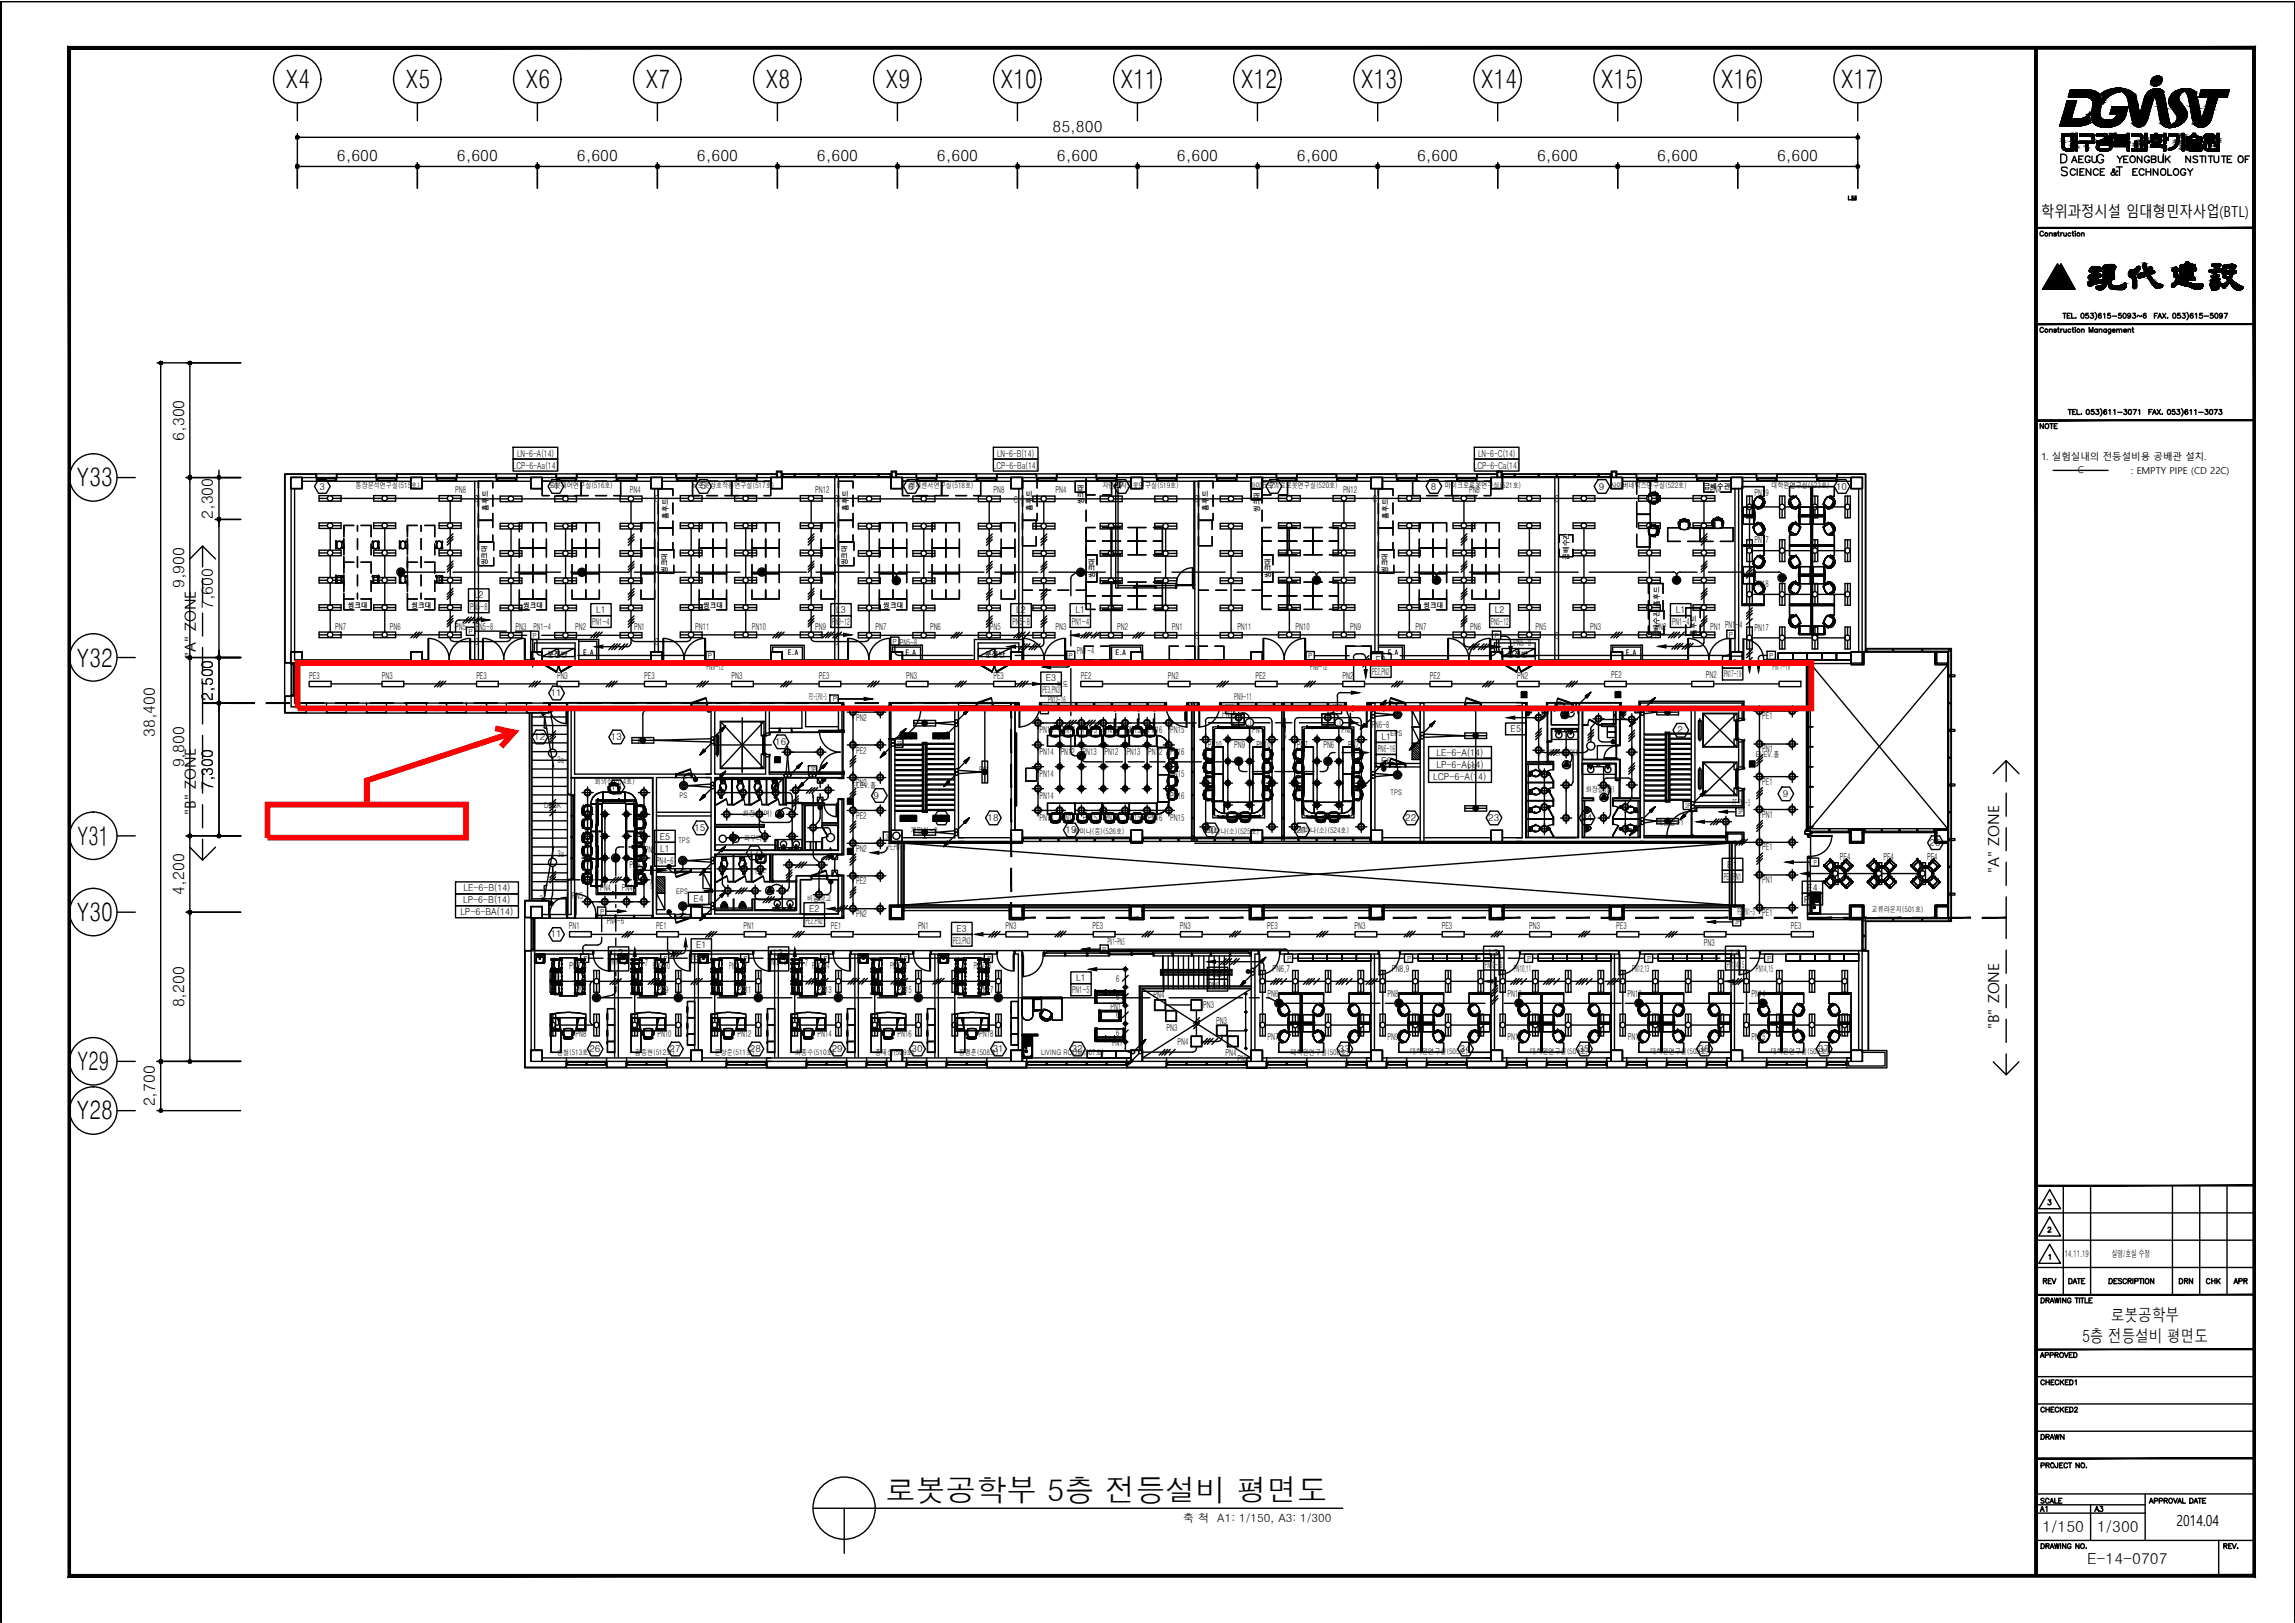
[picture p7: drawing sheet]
<svg xmlns="http://www.w3.org/2000/svg" width="420mm" height="297mm" viewBox="0 0 420 297" stroke-linecap="round" stroke-linejoin="round" font-family="sans-serif">
<defs><g id="words">
<text font-size="5.6" x="162.1" y="274.7">로봇공학부 5층 전등설비 평면도</text>
<g font-size="4.6">
<text x="52.3" y="16.1">X4</text>
<text x="74.3" y="16.1">X5</text>
<text x="96.3" y="16.1">X6</text>
<text x="118.2" y="16.1">X7</text>
<text x="140.2" y="16.1">X8</text>
<text x="162.2" y="16.1">X9</text>
<text x="183.2" y="16.1">X10</text>
<text x="205.2" y="16.1">X11</text>
<text x="227.2" y="16.1">X12</text>
<text x="249.2" y="16.1">X13</text>
<text x="271.1" y="16.1">X14</text>
<text x="293.1" y="16.1">X15</text>
<text x="315.1" y="16.1">X16</text>
<text x="337.1" y="16.1">X17</text>
<text x="14.1" y="89">Y33</text>
<text x="14.1" y="122">Y32</text>
<text x="14.2" y="154.6">Y31</text>
<text x="14.1" y="168.6">Y30</text>
<text x="14.2" y="195.9">Y29</text>
<text x="14.1" y="204.9">Y28</text>
</g>
<g font-size="4">
<text x="372.5" y="278">A1</text>
<text x="382.8" y="278">A3</text>
</g>
<g font-size="3.5">
<text x="373.2" y="236">REV</text>
<text x="397.9" y="236">DRN</text>
<text x="403.2" y="236">CHK</text>
<text x="408.2" y="236">APR</text>
<text x="372.9" y="264.6">DRAWN</text>
</g>
<g font-size="3.1">
<text x="381.2" y="245.6">5층 전등설비 평면도</text>
<text x="386.5" y="241.8">로봇공학부</text>
</g>
<g font-size="2.8">
<text x="61.7" y="29.4">6,600</text>
<text x="83.7" y="29.4">6,600</text>
<text x="105.6" y="29.4">6,600</text>
<text x="127.6" y="29.4">6,600</text>
<text x="149.6" y="29.4">6,600</text>
<text x="171.5" y="29.4">6,600</text>
<text x="192.7" y="24.1">85,800</text>
<text x="193.5" y="29.4">6,600</text>
<text x="215.5" y="29.4">6,600</text>
<text x="237.4" y="29.4">6,600</text>
<text x="259.4" y="29.4">6,600</text>
<text x="281.4" y="29.4">6,600</text>
<text x="303.4" y="29.4">6,600</text>
<text x="325.3" y="29.4">6,600</text>
<text x="373.7" y="39.7">학위과정시설 임대형민자사업(BTL)</text>
<text x="33.7" y="80.7" transform="rotate(-90 33.7 80.7)">6,300</text>
<text x="39" y="95" transform="rotate(-90 39 95)">2,300</text>
<text x="33.7" y="107.6" transform="rotate(-90 33.7 107.6)">9,900</text>
<text x="39" y="111.5" transform="rotate(-90 39 111.5)">7,600</text>
<text x="35.9" y="120.5" transform="rotate(-90 35.9 120.5)">&quot;A&quot; ZONE</text>
<text x="39" y="128.3" transform="rotate(-90 39 128.3)">2,500</text>
<text x="28.4" y="134.9" transform="rotate(-90 28.4 134.9)">38,400</text>
<text x="33.7" y="140.4" transform="rotate(-90 33.7 140.4)">9,800</text>
<text x="35.9" y="149.1" transform="rotate(-90 35.9 149.1)">&quot;B&quot; ZONE</text>
<text x="39" y="144.6" transform="rotate(-90 39 144.6)">7,300</text>
<text x="366" y="159.8" transform="rotate(-90 366 159.8)">&quot;A&quot; ZONE</text>
<text x="33.7" y="163.7" transform="rotate(-90 33.7 163.7)">4,200</text>
<text x="33.7" y="184.4" transform="rotate(-90 33.7 184.4)">8,200</text>
<text x="366" y="188.4" transform="rotate(-90 366 188.4)">&quot;B&quot; ZONE</text>
<text x="28.4" y="202.5" transform="rotate(-90 28.4 202.5)">2,700</text>
<text x="373.9" y="280.4">1/150</text>
<text x="383.9" y="280.4">1/300</text>
<text x="398.4" y="279.2">2014.04</text>
<text x="382.1" y="286.2">E-14-0707</text>
</g>
<text font-size="2.1" x="216.6" y="278.5">축 척 A1: 1/150, A3: 1/300</text>
<g font-size="1.7">
<text x="94.7" y="83.6">LN-6-A(14)</text>
<text x="182.5" y="83.6">LN-6-B(14)</text>
<text x="270.6" y="83.6">LN-6-C(14)</text>
<text x="58.5" y="89.6">3</text>
<text x="93.9" y="85.8">LCP-6-Aa(14)</text>
<text x="101.2" y="89.6">4</text>
<text x="128.2" y="89.6">5</text>
<text x="166.2" y="89.6">6</text>
<text x="181.8" y="85.8">LCP-6-Ba(14)</text>
<text x="204.8" y="89.6">7</text>
<text x="232.4" y="89.6">7'</text>
<text x="262" y="89.6">8</text>
<text x="269.8" y="85.8">LCP-6-Ca(14)</text>
<text x="292.7" y="89.6">9</text>
<text x="336.1" y="89.6">10</text>
<text x="373.7" y="84.2">1. 실험실내의 전등설비용 공배관 설치.</text>
<text x="380.4" y="86.6">C</text>
<text x="390.2" y="86.7">: EMPTY PIPE (CD 22C)</text>
<text x="83.4" y="90.3">PN8</text>
<text x="86.9" y="91.9">C</text>
<text x="115.3" y="90.3">PN4</text>
<text x="119.8" y="91.9">C</text>
<text x="149.3" y="90.3">PN12</text>
<text x="152.8" y="91.9">C</text>
<text x="181.9" y="90.3">PN8</text>
<text x="185.6" y="92">C</text>
<text x="193.3" y="90.3">PN4</text>
<text x="218.7" y="91.9">C</text>
<text x="245.9" y="90.3">PN12</text>
<text x="251.3" y="91.8">C</text>
<text x="268.9" y="90.3">PN8</text>
<text x="284.6" y="91.9">C</text>
<text x="313.1" y="90.3">PN4</text>
<text x="321.2" y="90.7">PN19</text>
<text x="321.2" y="99.4">PN17</text>
<text x="321.2" y="107.4">PN18</text>
<text x="86.1" y="111.7">PN5~8</text>
<text x="86.8" y="109.5">L2</text>
<text x="109.1" y="112.2">L1</text>
<text x="153.1" y="112.2">L3</text>
<text x="186.1" y="112.2">L2</text>
<text x="196.9" y="112.2">L1</text>
<text x="273.7" y="112.2">L2</text>
<text x="306.8" y="112.2">L1</text>
<text x="61.4" y="115.2">PN7</text>
<text x="71.4" y="115.2">PN6</text>
<text x="83.4" y="115.2">PN5</text>
<text x="86.9" y="118.1">C</text>
<text x="87.1" y="115.4">PN5~8</text>
<text x="94.4" y="115.3">PN3</text>
<text x="97.7" y="115.3">PN1~4</text>
<text x="105.3" y="115.2">PN2</text>
<text x="108.4" y="114.4">PN1~4</text>
<text x="116.1" y="115.2">PN1</text>
<text x="119.8" y="118.1">C</text>
<text x="127.3" y="115.2">PN11</text>
<text x="137.6" y="115.2">PN10</text>
<text x="149.3" y="115.2">PN9</text>
<text x="152.4" y="114.4">PN9~12</text>
<text x="152.8" y="118.1">C</text>
<text x="160.3" y="115.3">PN7</text>
<text x="164.8" y="118.2">PN5~8</text>
<text x="170.3" y="115.3">PN6</text>
<text x="181.2" y="115.2">PN5</text>
<text x="185.3" y="114.4">PN5~8</text>
<text x="193.3" y="115.2">PN3</text>
<text x="196.2" y="114.4">PN1~4</text>
<text x="197.1" y="119.7">PN1~4</text>
<text x="204.6" y="115.3">PN2</text>
<text x="214.5" y="115.3">PN1</text>
<text x="218.7" y="116.9">C</text>
<text x="226.5" y="115.3">PN11</text>
<text x="237.2" y="115.2">PN10</text>
<text x="247.2" y="115.2">PN9</text>
<text x="259.2" y="115.2">PN7</text>
<text x="269.2" y="115.2">PN6</text>
<text x="273" y="114.4">PN5~12</text>
<text x="277.1" y="118.2">PN5~8</text>
<text x="281.1" y="115.2">PN5</text>
<text x="284.6" y="116.9">C</text>
<text x="291.1" y="115.2">PN3</text>
<text x="303.1" y="115.2">PN2</text>
<text x="306.1" y="114.4">PN1~4</text>
<text x="313.1" y="115.2">PN1 PN1~4</text>
<text x="321.2" y="115.4">PN17</text>
<text x="56.6" y="124.3">PE3</text>
<text x="69.9" y="124.3">PN3</text>
<text x="87.2" y="124.3">PE3</text>
<text x="102" y="124.3">PN3</text>
<text x="117.9" y="124.3">PE3</text>
<text x="129.3" y="122.6">PN9~12</text>
<text x="133.9" y="124.3">PN3</text>
<text x="149.9" y="124.3">PE3</text>
<text x="165.9" y="124.3">PN3</text>
<text x="181.9" y="124.3">PE3</text>
<text x="191.5" y="124.7">E3</text>
<text x="197.9" y="124.3">PE2</text>
<text x="213.8" y="124.3">PN2</text>
<text x="229.8" y="124.3">PE2</text>
<text x="239.9" y="122.7">PN9~12</text>
<text x="245.8" y="124.3">PN2</text>
<text x="251.2" y="123.6">PE2,PN2</text>
<text x="251.8" y="121.4">E2</text>
<text x="261.8" y="124.3">PE2</text>
<text x="277.7" y="124.3">PN2</text>
<text x="295" y="124.1">PE2</text>
<text x="312.3" y="124.1">PN2</text>
<text x="315.6" y="124">PN17~19</text>
<text x="316.3" y="121.8">L2</text>
<text x="324.5" y="122.6">PN17~19</text>
<text x="98.8" y="131.2">3a</text>
<text x="100.8" y="127.4">11</text>
<text x="148.1" y="128.2">PE1~3,PN1~3</text>
<text x="156.7" y="131.9">PN2</text>
<text x="190.8" y="126.9">PE3,PN3</text>
<text x="191.9" y="128.7">PN12~16</text>
<text x="203.9" y="130.4">6</text>
<text x="208.1" y="130.4">6</text>
<text x="211" y="130.4">6</text>
<text x="216.8" y="130.3">6</text>
<text x="223.8" y="131.3">PN10</text>
<text x="226" y="128.1">PN9~11</text>
<text x="246.8" y="130.3">12</text>
<text x="322.6" y="131.6">PE1</text>
<text x="97.8" y="135.5">12</text>
<text x="111.8" y="135.5">13</text>
<text x="141.9" y="136.3">16</text>
<text x="156.7" y="137.9">PE2</text>
<text x="190.3" y="134.2">PN14</text>
<text x="194.3" y="134.2">PN14</text>
<text x="198.2" y="134.2">PN15</text>
<text x="202.2" y="134.2">PN16</text>
<text x="206.2" y="134.2">PN15</text>
<text x="210.2" y="134.2">PN16</text>
<text x="214.2" y="134.2">PN15</text>
<text x="221.1" y="136.9">PN10</text>
<text x="225.9" y="136.9">PN9</text>
<text x="229.2" y="134.2">PN11</text>
<text x="230" y="136.9">PN10</text>
<text x="234.9" y="135.4">9</text>
<text x="237.4" y="136.9">PN7</text>
<text x="242.3" y="136.9">PN6</text>
<text x="245.6" y="134.2">PN8</text>
<text x="246.8" y="136.9">PN7</text>
<text x="251.2" y="133.3">PN6~8</text>
<text x="252.2" y="137.6">PN6~16</text>
<text x="252.9" y="135.4">L1</text>
<text x="276.6" y="134">E5</text>
<text x="307.1" y="134.2">2</text>
<text x="322.6" y="137.7">PN1</text>
<text x="102.1" y="139.6">3a</text>
<text x="156.7" y="143.9">PN2</text>
<text x="190.3" y="138.2">PN14</text>
<text x="190.3" y="142.2">PN14</text>
<text x="194.2" y="138.2">PN12</text>
<text x="198.2" y="138.2">PN13</text>
<text x="202.2" y="138.2">PN12</text>
<text x="206.2" y="138.2">PN13</text>
<text x="210.2" y="138.2">PN12</text>
<text x="214.2" y="142.2">PN15</text>
<text x="214.2" y="138.2">PN16</text>
<text x="252.9" y="139.8">E6</text>
<text x="262.4" y="142.7">LCP-6-A(14)</text>
<text x="263" y="138.3">LE-6-A(14)</text>
<text x="263" y="140.5">LP-6-A(14)</text>
<text x="322.6" y="143.6">PE1</text>
<text x="111.8" y="144.6">14</text>
<text x="156.7" y="149.9">PE2</text>
<text x="159.9" y="146.2">9</text>
<text x="190.3" y="146.2">PN14</text>
<text x="214.2" y="146.2">PN16</text>
<text x="317.2" y="147.5">PE,PN1~3</text>
<text x="322.6" y="149.6">PN1</text>
<text x="326.4" y="145.9">9</text>
<text x="120.8" y="153.7">E5</text>
<text x="120.9" y="155.9">L1</text>
<text x="127.1" y="152">15</text>
<text x="156.7" y="155.9">PN2</text>
<text x="162.6" y="155.6">PE,PN1~3</text>
<text x="171.8" y="150.2">1</text>
<text x="180.8" y="150.2">18</text>
<text x="190.3" y="150.2">PN14</text>
<text x="194.3" y="150.2">PN14</text>
<text x="195.1" y="152.5">19</text>
<text x="198.2" y="150.2">PN15</text>
<text x="202.2" y="150.2">PN16</text>
<text x="206.2" y="150.2">PN15</text>
<text x="210.2" y="150.2">PN16</text>
<text x="214.2" y="150.2">PN15</text>
<text x="220.7" y="152.5">20</text>
<text x="237.3" y="152.5">21</text>
<text x="257.3" y="150.2">22</text>
<text x="272.5" y="150.2">23</text>
<text x="289.5" y="150.2">24</text>
<text x="322.6" y="155.6">PE1</text>
<text x="353.3" y="154.8">25</text>
<text x="102.1" y="156.8">3a</text>
<text x="115.2" y="158.8">PN6</text>
<text x="118" y="156.2">PN5</text>
<text x="120.1" y="158.1">PN4~6</text>
<text x="137" y="156.7">17</text>
<text x="156.7" y="161.9">PE2</text>
<text x="315.6" y="161">PE1,PN1</text>
<text x="316.2" y="158.8">E1</text>
<text x="322.6" y="161.6">PN1</text>
<text x="336.8" y="157.5">PE4</text>
<text x="344.8" y="157.5">PE4</text>
<text x="352.8" y="157.5">PE4</text>
<text x="84.3" y="167.5">LP-6-BA(14)</text>
<text x="84.8" y="165.3">LP-6-B(14)</text>
<text x="84.8" y="163.1">LE-6-B(14)</text>
<text x="98.8" y="165.2">3a</text>
<text x="104.8" y="164.6">PN5</text>
<text x="109.9" y="163">PN4</text>
<text x="113.8" y="163">PN4</text>
<text x="119.1" y="162.8">9</text>
<text x="127" y="165">E4</text>
<text x="148.1" y="166.9">E2</text>
<text x="156.7" y="167.8">PN2</text>
<text x="318.1" y="167.5">PE,PN1~3</text>
<text x="322.6" y="167.6">PE1</text>
<text x="330.2" y="165.2">PE4</text>
<text x="330.9" y="163">E4</text>
<text x="100.8" y="171.6">11</text>
<text x="104.1" y="170.1">PN1</text>
<text x="111.1" y="169.1">PN4~6</text>
<text x="120.1" y="170.1">PE1</text>
<text x="127.4" y="173.6">E1</text>
<text x="136.1" y="170.1">PN1</text>
<text x="147.5" y="169.1">PE2,PN2</text>
<text x="152.1" y="170.1">PE1</text>
<text x="168.1" y="170.1">PN1</text>
<text x="174.5" y="172.7">PE3,PN3</text>
<text x="175.1" y="170.5">E3</text>
<text x="184.1" y="170.1">PN3</text>
<text x="200" y="170.1">PE3</text>
<text x="202.7" y="172.9">PN1~PN5</text>
<text x="216" y="170.1">PN3</text>
<text x="232" y="170.1">PE3</text>
<text x="248" y="170.1">PN3</text>
<text x="263.9" y="170.1">PE3</text>
<text x="280" y="170.1">PN3</text>
<text x="295.9" y="170.1">PE3</text>
<text x="311.9" y="173">PN3</text>
<text x="327.9" y="170.1">PE3</text>
<text x="104.2" y="177.4">PN7,8</text>
<text x="111.5" y="176.6">PN7~12</text>
<text x="112.4" y="175">L2</text>
<text x="118.1" y="176.9">7</text>
<text x="119.5" y="177.4">PN9,10</text>
<text x="126.8" y="175.8">PE1,PN1</text>
<text x="133.5" y="177.4">PN11,12</text>
<text x="140.8" y="176.6">PN13~18</text>
<text x="141.6" y="175">L3</text>
<text x="147.4" y="176.9">7</text>
<text x="148.7" y="177.4">PN13,14</text>
<text x="162.9" y="177.4">PN15,16</text>
<text x="178.3" y="177.4">PN17,18</text>
<text x="197" y="179.6">L1</text>
<text x="204.3" y="179.6">6</text>
<text x="222" y="178.8">L2</text>
<text x="233" y="177.9">PN6,7</text>
<text x="254.8" y="177.9">PN8,9</text>
<text x="271.9" y="177.1">PN10~13</text>
<text x="272.6" y="174.9">L3</text>
<text x="277.2" y="177.9">PN10,11</text>
<text x="298.8" y="177.9">PN12,13</text>
<text x="316.1" y="177.1">PN114,15</text>
<text x="316.9" y="174.9">L4</text>
<text x="321.5" y="177.9">PN14,15</text>
<text x="105.4" y="181.8">PN7</text>
<text x="120.4" y="181.8">PN9</text>
<text x="135" y="181.8">PN11</text>
<text x="149.6" y="181.8">PN13</text>
<text x="164.3" y="181.8">PN15</text>
<text x="179.3" y="181.8">PN17</text>
<text x="196.3" y="181.8">PN1~5</text>
<text x="203.3" y="184.8">PN1</text>
<text x="204.3" y="183">6</text>
<text x="211.2" y="182.6">PN4</text>
<text x="220.3" y="184.5">PN3</text>
<text x="221.3" y="181">PN6~9</text>
<text x="232.1" y="182.4">PN6</text>
<text x="254" y="182.4">PN8</text>
<text x="276" y="182.4">PN10</text>
<text x="298" y="182.4">PN12</text>
<text x="320.6" y="182.4">PN14</text>
<text x="105.4" y="189.8">PN8</text>
<text x="120.4" y="189.8">PN10</text>
<text x="135" y="189.8">PN12</text>
<text x="149.6" y="189.8">PN14</text>
<text x="164.3" y="189.8">PN16</text>
<text x="179.3" y="189.8">PN18</text>
<text x="203.6" y="191.4">PN1</text>
<text x="204.3" y="186.3">6</text>
<text x="204.3" y="189.6">6</text>
<text x="213.6" y="188.7">PN3</text>
<text x="215.6" y="191.2">PN4</text>
<text x="222.6" y="187.4">PN3</text>
<text x="232.1" y="190.4">PN7</text>
<text x="254" y="190.4">PN9</text>
<text x="276" y="190.4">PN11</text>
<text x="298" y="190.4">PN13</text>
<text x="320.6" y="190.4">PN15</text>
<text x="107.9" y="192.5">26</text>
<text x="122.6" y="192.5">27</text>
<text x="137.3" y="192.5">28</text>
<text x="152.3" y="192.5">29</text>
<text x="166.9" y="192.5">30</text>
<text x="181.7" y="192.5">31</text>
<text x="196.2" y="192.5">32</text>
<text x="224.4" y="193.3">PN4</text>
<text x="226.6" y="194.3">PN5</text>
<text x="245.1" y="192.5">33</text>
<text x="267.3" y="192.5">34</text>
<text x="289" y="192.5">35</text>
<text x="311" y="192.5">36</text>
<text x="332.9" y="192.5">37</text>
<text x="378" y="230.1">14.11.19</text>
<text x="386.6" y="230.1">실명/호실 수정</text>
</g>
<g font-size="1.4">
<text x="65.1" y="89.4">동장분석연구실(515호)</text>
<text x="100.5" y="89.4">로봇제어연구실(516호)</text>
<text x="126.7" y="89.4">뇌로봇상호작용연구실(517호)</text>
<text x="166.5" y="89.4">생체센서연구실(518호)</text>
<text x="201.8" y="89.4">자연모사로봇연구실(519호)</text>
<text x="228.7" y="89.4">마이크로의료로봇연구실(520호)</text>
<text x="264.5" y="89.4">마이크로로봇연구실(521호)</text>
<text x="294.9" y="89.4">사이버네틱스연구실(522호)</text>
<text x="311.9" y="89.4">급배수관</text>
<text x="324.3" y="89.4">대학원연구실(523호)</text>
<text x="89.4" y="93.5" transform="rotate(-90 89.4 93.5)">흄후드</text>
<text x="122.3" y="94.9" transform="rotate(-90 122.3 94.9)">흄후드</text>
<text x="155.3" y="93.5" transform="rotate(-90 155.3 93.5)">흄후드</text>
<text x="189" y="93.5" transform="rotate(-90 189 93.5)">흄후드</text>
<text x="198.4" y="92.3" transform="rotate(-90 198.4 92.3)">씽크대</text>
<text x="221.2" y="93.5" transform="rotate(-90 221.2 93.5)">흄후드</text>
<text x="230.6" y="93.7" transform="rotate(-90 230.6 93.7)">씽크대</text>
<text x="254.2" y="94.9" transform="rotate(-90 254.2 94.9)">흄후드</text>
<text x="89.2" y="103.5" transform="rotate(-90 89.2 103.5)">씽크대</text>
<text x="122.1" y="104.9" transform="rotate(-90 122.1 104.9)">씽크대</text>
<text x="155.1" y="103.5" transform="rotate(-90 155.1 103.5)">씽크대</text>
<text x="200.4" y="105.8" transform="rotate(-90 200.4 105.8)">씽크대</text>
<text x="232.6" y="105.8" transform="rotate(-90 232.6 105.8)">씽크대</text>
<text x="254" y="104.9" transform="rotate(-90 254 104.9)">씽크대</text>
<text x="287.2" y="102.4" transform="rotate(-90 287.2 102.4)">급배수관</text>
<text x="63.7" y="111.2">씽크대</text>
<text x="75.3" y="111.2">씽크대</text>
<text x="95.8" y="111.2">씽크대</text>
<text x="128.7" y="111.2">씽크대</text>
<text x="161.7" y="111.2">씽크대</text>
<text x="260.6" y="111.2">씽크대</text>
<text x="303.8" y="111.1" transform="rotate(-90 303.8 111.1)">흄후드</text>
<text x="106.8" y="120">E.A</text>
<text x="144.3" y="120">E.A</text>
<text x="165.9" y="120">E.A</text>
<text x="204.3" y="120">E.A</text>
<text x="254.1" y="120">E.A</text>
<text x="297.7" y="120">E.A</text>
<text x="303.7" y="116.7" transform="rotate(-90 303.7 116.7)">급배수관</text>
<text x="310.5" y="116.4" transform="rotate(-90 310.5 116.4)">흄후드</text>
<text x="100.2" y="120.2">분전반</text>
<text x="180.3" y="120.2">분전반</text>
<text x="193.4" y="125.8">복도</text>
<text x="276" y="120.2">분전반</text>
<text x="116.8" y="136.1">PS</text>
<text x="228.5" y="132.8">J</text>
<text x="244.9" y="132.8">J</text>
<text x="254.6" y="134.7">EPS</text>
<text x="108.9" y="143.5">회의실(514호)</text>
<text x="179.2" y="141.4">PS</text>
<text x="268.7" y="141">PS</text>
<text x="283.5" y="138.2">화장실(여)</text>
<text x="321.4" y="138.5">ELEV.홀</text>
<text x="99.6" y="147.9">DECK</text>
<text x="124.4" y="146.1">PS</text>
<text x="136" y="149.3">화장실(여)</text>
<text x="156.1" y="144.1">ELEV.홀</text>
<text x="254.6" y="145.6">TPS</text>
<text x="290.3" y="144.9">화장실(남)</text>
<text x="124.2" y="154.3">TPS</text>
<text x="136.2" y="153.9">파우더룸</text>
<text x="166.8" y="152.5">계단실-2</text>
<text x="196.6" y="152.6">세미나(중)(526호)</text>
<text x="221.2" y="152.6">세미나(소)(525호)</text>
<text x="237.7" y="152.5">세미나(소)(524호)</text>
<text x="303.4" y="151">계단실-1</text>
<text x="116.8" y="159.8">J</text>
<text x="138.1" y="159.8">청소</text>
<text x="123.8" y="163.6">EPS</text>
<text x="147.8" y="164.8">비품창고</text>
<text x="342.6" y="167">교류라운지(501호)</text>
<text x="102" y="193.1">송철(513호)</text>
<text x="116.2" y="193.1">김종현(512호)</text>
<text x="130.9" y="193.1">문상준(511호)</text>
<text x="145.6" y="193.1">최홍수(510호)</text>
<text x="160.2" y="193.1">홍재성(509호)</text>
<text x="175.5" y="193.1">장평훈(508호)</text>
<text x="190.6" y="193.1">LIVING ROOM(507호)</text>
<text x="236.3" y="193">대학원연구실(506호)</text>
<text x="258.1" y="192.9">대학원연구실(505호)</text>
<text x="280.2" y="192.9">대학원연구실(504호)</text>
<text x="302.2" y="192.9">대학원연구실(503호)</text>
<text x="324.2" y="192.9">대학원연구실(502호)</text>
</g>
<g font-size="1.2">
<text x="85.8" y="116">P</text>
<text x="97.5" y="116.7">P</text>
<text x="163.4" y="117.8">P</text>
<text x="273.6" y="116.7">P</text>
<text x="316.5" y="116.6">P</text>
<text x="129.6" y="120.5">P</text>
<text x="195.6" y="120.4">P</text>
<text x="239.5" y="120.5">P</text>
<text x="323.9" y="120.4">P</text>
<text x="152.4" y="128.4">P</text>
<text x="190.8" y="130.3">P</text>
<text x="224.7" y="130.3">P</text>
<text x="244.6" y="130.3">P</text>
<text x="164.2" y="136.5">3P</text>
<text x="148.4" y="141.4">3P</text>
<text x="308.5" y="147.9">3P</text>
<text x="318.1" y="149">3P</text>
<text x="162.1" y="153.5">3P</text>
<text x="332.1" y="158.3">P</text>
<text x="109.9" y="167.2">P</text>
<text x="317.6" y="169.2">3P</text>
<text x="106.8" y="175.8">P</text>
<text x="121.5" y="175.8">P</text>
<text x="136.1" y="175.8">P</text>
<text x="150.7" y="175.8">P</text>
<text x="165.4" y="175.8">P</text>
<text x="180.7" y="175.8">P</text>
<text x="201.8" y="174.1">P</text>
<text x="235.6" y="175.8">P</text>
<text x="257.6" y="175.8">P</text>
<text x="279.6" y="175.8">P</text>
<text x="301.5" y="175.8">P</text>
<text x="323.5" y="175.8">P</text>
</g>
</g></defs>
<!-- layer: 9 -->
<g fill="none" stroke="#000" stroke-width=".25">
<path d="M54.4 24.5v9.9M54.8 25.1h285M54.8 30.5h21.3M76.4 29.8v4.6M76.8 30.5h21.2M98.4 29.8v4.6M98.7 30.5h21.3M120.4 29.8v4.6M120.7 30.5h21.3M142.3 29.8v4.6M142.7 30.5h21.3M164.3 29.8v4.6"/>
<path d="M164.6 30.5h21.4M186.3 29.8v4.6M186.6 30.5h21.3M208.2 29.8v4.6M208.6 30.5h21.3M230.2 29.8v4.6M230.5 30.5h21.4M252.2 29.8v4.6M252.5 30.5h21.4M274.2 29.8v4.6M274.5 30.5h21.3M296.2 29.8v4.6"/>
<path d="M296.5 30.5h21.3M318.1 29.8v4.6M318.5 30.5h21.3M338.4 35.9v.7h1.4v-.7M339.1 36.4h.5v.2h-.5zM339.1 35.9v.7M339.3 35.9v.5M339.6 35.9v.5M340.1 24.5v9.9M28.7 66.4h15.4M29.4 66.7v127.2M34.8 66.7v20.4"/>
<path d="M34.1 87.4h10M34.8 87.7v32.3M39.4 95.1h4.7M40.1 86v1.1M40.1 87.4v7.7M40.1 95.4v24.6M53.3 89.5v29.8M53.9 89.5v31.3h21.3M55.3 87.4v2.1l-2-.1M55.3 87.4h2.7M57.8 87.4v-.6h-5.6v34.5h1.1M58 87.4v-.7h-5.9v34.7h1.2"/>
<path d="M58 87.4v.7h-2.7M61.6 86.7h7.3v1.4h-7.3zM61.6 87.4h7.3M61.7 87.4v-.6h7.1v.6M68.2 88.1v.1M72.6 87.4v.7h2.6M72.6 87.4v-.7h7.3v.7M72.6 87.4h2.6M72.7 87.4v-.6h7.1v.6M75.3 87.4l-.1 2.1h2.1v-2.1M77.3 87.4h2.6M79.9 87.4v.7h-2.6"/>
<path d="M83.6 87.4v.7h7.3v-.7M83.6 87.4v-.7h7.3v.7M83.6 87.4h7.3M83.7 87.4v-.6h7.1v.6M86.9 88.1v32.7M87.6 88.1v32.7M94.6 87.4h2.6M94.7 87.4v-.6h7.1v.6M97.2 87.4v2.1h2.1l-.1-2.1M99.3 87.4h2.6M101.9 87.4v-.7h-7.3v1.4h2.6M101.9 87.4v.7h-2.6"/>
<path d="M105.5 87.4v.7h7.4v-.7M105.5 87.4v-.7h7.4v.7M105.5 87.4h7.4M105.7 87.4v-.6h7.1v.6M116.5 87.4h2.6M116.6 87.4v-.6h7.1v.6M119.2 87.4l-.1 2.1h2.1v-2.1M119.8 89.5v29.8M120.5 89.5v29.8M121.2 87.4h2.7M123.9 87.4v-.7h-7.4v1.4h2.6M123.9 87.4v.7h-2.7"/>
<path d="M127.5 87.4v.7h7.3v-.7M127.5 87.4v-.7h7.3v.7M127.5 87.4h7.3M127.6 87.4v-.6h7.1v.6M138.5 87.4h2.6M141.2 87.4l-.1 2.1h2.1v-2.1M142.2 86.7h-3.7v1.4h2.6M142.2 86.8h-3.6v.6M142.2 87.4v-1.2h1v1.2M142.3 87.4v-1h.7v1M143.2 86.7h20h-.2v.5h.2v-.5M143.2 86.7h.1v.5h-.1z"/>
<path d="M143.2 87.4h20M143.2 87.2h20M143.2 86.8h20M145.5 86.7l-.1 .5h.2v-.4h-.1M149.9 86.7l-.1 .5h.1v-.4M152.8 87.4v33.4M153.2 86.7l-.2 .1v.4h.2v-.4M153.5 87.4v33.4M156.5 86.7l-.2 .1v.4h.2v-.4M160.9 86.7l-.2 .1v.4h.3l-.1-.4M163.2 87.4v-1.2h.9v1.2M163.2 87.4l-.1 2.1h2.1l-.1-2.1"/>
<path d="M163.3 87.4v-1h.7v1M164.1 86.7h3.7v1.4h-2.6M164.1 86.8h3.6v.6M165.2 87.4h2.6M171.5 87.4v.7h7.3v-.7M171.5 87.4v-.7h7.3v.7M171.5 87.4h7.3M171.6 87.4v-.6h7.1v.6M182.5 87.4h2.5M182.5 87.4v-.6h7.2v.6M185.1 87.4l-.1 2.1h2.2l-.1-2.1M186.5 89.5v27.5"/>
<path d="M189.8 87.4v-.7h-7.3v1.4h2.5M189.8 87.4h-2.6v31.9M189.8 87.4v.7h-2.6M193.4 87.4v.7h7.3v-.7M193.4 87.4v-.7h7.3v.7M193.4 87.4h7.3M193.5 87.4v-.6h7.2v.6M204.4 87.4h2.6M204.5 87.4v-.6h7.2v.6M204.6 88.1v.6h-.3v18.9h3.3v-.4h-2.9M205 88.1v1.1h-.3v18.4M207.1 87.4l-.1 2.1h2.2l-.1-2.1"/>
<path d="M209.2 87.4h2.6M211.8 87.4v-.7h-7.4v1.4h2.6M211.8 87.4v.7h-2.6M215.4 87.4v.7h7.4v-.7M215.4 87.4v-.7h7.4v.7M215.4 87.4h7.4M215.5 87.4v-.6h7.1v.6M218.6 88.1v18.9h.1M218.7 88.1v32.7M219.4 88.1v32.7M226.4 87.4h2.6M226.5 87.4v-.6h7.1v.6"/>
<path d="M229.1 87.4l-.1 2.1h2.1v-2.1M231.1 87.4h2.6M233.7 87.4v-.7h-7.3v1.4h2.6M233.7 87.4v.7h-2.6M237.4 87.4v.7h7.3v-.7M237.4 87.4v-.7h7.3v.7M237.4 87.4h7.3M237.5 87.4v-.6h7.1v.6M248.4 87.4h2.6M248.5 87.4v-.6h7.1v.6M251 87.4v2.1h2.1l-.1-2.1M251.7 89.4v30"/>
<path d="M252.3 89.4v30M253.1 87.4h2.6M255.7 87.4v-.7h-7.3v1.4h2.6M255.7 87.4v.7h-2.6M259.4 87.4v.7h7.3v-.7M259.4 87.4v-.7h7.3v.7M259.4 87.4h7.3M259.5 87.4v-.6h7.1v.6M270.3 87.4h2.6M273 87.4l-.1 2.1h2.2l-.1-2.1M274 86.7h-3.7v1.4h2.6M274 86.8h-3.5v.6"/>
<path d="M274 87.4v-1.2h1v1.2M274.2 87.4v-1h.6v1M275 86.7h20h-.2v.5h.2v-.5M275 86.7h.2v.5h-.2zM275 87.4h20M275 87.2h20M275 86.8h20M277.3 86.7l-.1 .1v.4h.2l-.1-.4M281.7 86.7l-.1 .5h.2v-.4h-.1M284.6 87.4v33.4M285 86.7l-.1 .5h.2v-.4h-.1M285.3 87.4v33.4"/>
<path d="M288.3 86.7l-.1 .5h.2l-.1-.4M292.7 86.7l-.1 .1v.4h.2l-.1-.4M295 87.4v-1.2h1v1.2M295 87.4l-.1 2.1h2.2l-.1-2.1M295.1 87.4v-1h.7v1M296 86.7h3.6v.7M296 86.8h3.6v.6M297.1 87.4h2.5M297.1 88.1h2.5M299.6 87.4v.8M303.3 87.4v.7h7.3v-.7M303.3 87.4v-.7h7.3v.7"/>
<path d="M303.3 87.4h7.3M303.4 87.4v-.6h7.1v.6M314.3 87.4h2.6M314.4 87.4v-.6h7.1v.6M316.9 87.4v2.1h2.1l-.1-2.1M317.6 89.4v30M318.3 89.4v30M319 87.4h2.6M321.6 87.4v-.7h-7.3v1.4h2.6M321.6 87.4v.7h-2.6M325.3 87.4v.7h7.3v-.7M325.3 87.4v-.7h7.3v.7"/>
<path d="M325.3 87.4h7.3M325.4 87.4v-.6h7.1v.6M336.3 87.4h2.6M336.4 87.4v-.6h5.1v32.4h-.3v2.4h-2.2l-.1-.2v.3h2.3v-2.3h.4v-32.7h-5.3v1.4h2.6M338.9 87.4v2.1l2-.1M340.3 89.5v29.8M340.9 89.5v29.8M53.3 119.4l2-.1v2.1h-1.4v7.3h2.2v.7M75.2 119.3h2.1v2.1h-2.1zM97.2 119.3h2.1v2.1h-2.1zM97.2 119.3v-2.3h12.4v3.8M97.8 119.3v-1.6h7.5v3.7h13.8"/>
<path d="M106 117v3.8h13.1M106 117.4h3.3v3.4M119.1 119.3h2.1v2.1h-2.1zM141.1 119.3h2.1v2.1h-2.1zM141.1 119.3v-1.2h6.1v2.7M141.4 119.3v-.9h5.5v2.4M163.1 119.3h2.1v2.1h-2.1zM163.4 119.3v-.9h5.1v2.4M168.5 118.1h.4v2.7M168.9 118.1h-5.8v1.2M185 119.3h2.2v2.1h-2.2zM186.5 119.3v-1.6h-7.4v3.7h-13.9"/>
<path d="M187.2 117h-8.8v3.8M207 119.3h2.2v2.1h-2.2zM207.6 107.2h3.9h-3.6v.4h-.3zM207.9 107.6h3.7v-.4h-.1v.4M207.9 107.3h3.6M208.8 119.3v-.9h-5.3v2.4M209.2 119.3v-1.2h-6v2.7M215.3 107l.1 .2-.1 .5zM215.3 107.2h-3.7v.4h3.7M215.3 107h3.1h-3.1M215.3 107.2h3.1M218.3 103.9a2.94 2.94 0 0 0-2.9 3.1"/>
<path d="M218.3 104h.1v3h-.1zM218.4 107h.2v.7l-.2-.1zM218.6 107.7h.1M229 119.3h2.1v2.1h-2.1zM246.4 118.3h4.6v2.5h-4.6zM251 119.3h2.1v2.1h-2.1zM252.3 118.1h4.8v2.7M252.3 118.4h4.5v2.4M272.9 119.3h2.2v2.1h-2.2zM272.9 119.3v-2.3h8.8v3.8h13.2M273.6 119.3v-1.6h7.5v3.7h13.8M294.9 119.3h2.2v2.1h-2.2z"/>
<path d="M295.2 119.3v-.9h5.2v2.4M300.4 118.1h.3v2.7M300.7 118.1h-5.8v1.2M316.9 119.3h2.1v2.1h-2.1zM325.5 119.5h.2M325.5 119.7v.4M325.7 119.5l-.2 .1M325.8 119.5h.1M326 119.5h.1M326.2 119.5h.2M326.5 119.5h.1M326.7 119.5h.4"/>
<path d="M326.8 119.5h.1M326.9 119.5h.1M327 119.5h.1M327.2 119.5h.1M327.4 119.5h.1M327.6 119.5h.1M327.8 119.5h.2M328.1 119.5l.1 .1 .1-.1M328.1 119.5h.2M328.2 119.7v.4M328.4 119.5h.2M328.7 119.5h.1"/>
<path d="M328.9 119.5h.2M329.1 119.5h.2M329.4 119.5h.1M329.5 119.5h-.1M329.6 119.5h.1M329.8 119.5h.1M330 119.5h.2M330.3 119.5h.1M330.5 119.5h.2M330.8 119.5l.1 .1 .1-.1M330.8 119.5h.2M330.9 119.7v.4"/>
<path d="M331.1 119.5h.2M331.3 119.5h.2M331.6 119.5h.3M332 119.5h.1M332.1 119.5h.1M332.2 119.5h.2M332.3 119.5h.1M332.5 119.5h.1M332.7 119.5h.2M333 119.5h.1M333.2 119.5h.5M333.2 119.5h.1"/>
<path d="M333.4 119.5h.1v.1l.2-.1M333.5 119.7v.4M333.8 119.5h.1M334 119.5h.1M334.2 119.5h.1M334.4 119.5h.2M334.7 119.5h.1M334.8 119.5h.1M334.9 119.5h.2M334.9 119.5h.1M335.2 119.5h.1M335.4 119.5h.3"/>
<path d="M335.8 119.5h.2M336 119.5h.2v.1l.1-.1M336 119.5h.3M336.2 119.7v.4M336.4 119.5h.4M336.9 119.5h.1M337.1 119.5h.2M337.4 119.5h.1M337.6 119.5h.1M337.8 119.5h.1M338 119.5h.4M338.5 119.5h.1"/>
<path d="M338.7 119.5h.2v.1M338.7 119.5h.2M338.9 119.7v.4M340.9 119.4l-2-.1v2.1M341.6 119.4h15v48.6h-15.7v6h1.2v18.3M341.6 119.2h15.1M346.6 118.7l-.1 .5h.2l-.1-.4M351.9 118.7l-.1 .5h.2l-.1-.4M354.2 119.4h.4l-.3 .1v2.1h2.2l.1-.2v.3h-2.4zM356.7 118.8h.5v.4h-.5zM356.7 119.2v48.9M34.1 120.3h10"/>
<path d="M34.8 120.7v31.9M39.4 128.7h4.7M40.1 120.3v8.4M40.1 129v23.6M52.1 121.4v6M53.3 127.4h-1.2v3.1h4v-1.1M53.3 127.5h-1.1v2.9h3.8v-1M53.3 121.6v5.6M53.3 127.4v2h2.8M53.3 127.4h.6M53.4 121.6v5.6M53.8 121.6v5.6"/>
<path d="M55.3 121.4h19.9M59.8 129.4h3.6v1.1h-3.6zM59.8 129.4v-.7h3.6v.7M59.9 129.4v1h3.4v-1M67.1 129.4h3.6v1.1h-3.6zM67.1 129.4v-.7h3.6v.7M67.2 129.4v1h3.5v-1M74.4 129.4h3.7v1.1h-3.7zM74.4 129.4v-.7h3.7v.7M74.5 129.4v1h3.5v-1M77.3 120.8h.9v.6h-.9M81.7 129.4h3.7v1.1h-3.7z"/>
<path d="M81.7 129.4v-.7h3.7v.7M81.8 129.4v1h3.5v-1M86.2 120.8h2v.6h-2zM89.1 128.7v1.8h3.6v-1.1h-3.6v-.7h3.6v.7M89.2 129.4v1h3.4v-1M96.4 129.4h4.1v1.1h-4.1zM96.5 129.4v1h4v-1M96.9 130.5v34.3M97.2 120.8h-1v.6h1M97.2 130.5v34.3M97.4 131.2h6.5M97.4 132.8h6.5"/>
<path d="M97.4 134.4h6.5M97.4 136h6.5M97.4 137.6h6.5M97.4 139.1h6.5M97.4 130.5v34.3M99.2 130.8h.5M99.4 130.5v.5M100.1 133.3l-.5-.1 .1-2 1.6 9.2M100.5 128.7v.7v-.7h-4.1v.7M100.5 129.6h3.4M100.7 129.4h3.1M103.9 129.4v16.1h.7"/>
<path d="M104 129.4v16h.6M126.5 128.6l-22.6 .1M129.5 128.6h.7M130.2 128.7h-.7v.7h.7M141.1 120.8h-11.9v.6h11.9M143.2 120.8h11.9v.6h-11.9M162.8 128.6v25.7h2.7v11.3h19.3v2.7h2.7v-2.7h19.3v2.7h2.6v-2.7h19.3v2.7h2.7v-2.7h19.3v2.7h2.7v-2.7h19.3v2.7h2.6v-2.7h19.3v2.7h2.7v-2.7h19.3M165.2 120.8h13.2v.6M175.5 128.6h3.3v.7h-3.3M185.1 128.7h.7v23.3M185.1 128.7l.7-.1v23.3h1.4l-.1 2.1M185.1 128.6h-3.3v.7h3.3"/>
<path d="M185.1 128.7v23.3M185.8 128.6h.6v.5h-.6M190.5 128.6h22.9M190.5 129.1h22.9M207 120.8h-11.8v.6h11.8M209.2 121.4h19.8M209.2 120.8h19.9M217.4 128.6h2v.5h-2zM218.1 128.6h.6v.5h-.6zM218.1 129.1v24.9M218.4 129.5v24.5M218.7 129.1v24.9"/>
<path d="M223.4 128.6h23v.5h-23M223.6 128.6v.5M234.7 128.6h.4v.5h-.4zM234.7 129.1v24.9M234.9 128.7v24.6M235.1 129.1v24.9M251 128.6h-.6v.5h.6M251 120.8h-11.9v.6h11.9M251.7 128.7l-.7-.1v25.7h27.7M251.7 128.7h-.7v23.3M251.7 128.6h2.7v.7h-2.7M251.7 128.7v23.3"/>
<path d="M251.7 139.7h2.7v.7h-2.7M253.1 120.8h11.9v.6h-11.9M260 128.7h.7M260 128.6h-2.7v.7h2.7M260 128.7v25.3M260 139.7h-2.7v.7h2.7M260.7 128.6h7.5v.7h-7.5M260.7 128.7v25.3M278.7 128.6h-7.5v.7h7.5M297.1 120.8h11.8v.6h-11.8M325.5 120.6l.2 .2M325.5 120.2v.1"/>
<path d="M325.5 120.4v.2M325.8 120.8h.1M326 120.8h.1M326.2 120.8h.2M326.5 120.8h.1M326.7 120.8h.4M327.2 120.8h.1M327.4 120.8h.1M327.6 120.8h.1M327.8 120.8h.2M328.1 120.8l.1-.2 .1 .2M328.2 120.2v.1"/>
<path d="M328.2 120.4v.2M328.4 120.8h.2M328.7 120.8h.1M328.9 120.8h.2M329.1 120.8h.2M329.4 120.8h.1M329.6 120.8h.1M329.8 120.8h.1M330 120.8h.2M330.3 120.8h.1M330.5 120.8h.2M330.7 121.4v30.7"/>
<path d="M330.8 120.8l.1-.2 .1 .2M330.8 121.5v.2v-.3h-.3v.3l.1-.2h.2v.2M330.9 120.2v.1M330.9 120.4v.2M330.9 121.4v30.3M331.1 133h.8h-.8M331.1 136.6h.8l-.8 .1M331.1 125.7h.8h-.8M331.1 129.3h.8l-.8 .1M331.1 122h.8l-.8 .1M331.1 120.8h.2M331.1 121.4v30.3"/>
<path d="M331.3 120.8h.2M331.6 120.8h.3M331.6 122v.1M331.6 125.7h.1M331.6 129.3v.1M331.6 133h.1M331.6 136.6v.1M332 120.8h.1M332.2 120.8h.2M332.5 120.8h.1M332.7 120.8h.2M333 120.8h.1"/>
<path d="M333.2 120.8h.3v-.2l.2 .2M333.5 120.2v.1M333.5 120.4v.2M333.8 120.8h.1M334 120.8h.1M334.2 120.8h.1M334.4 120.8h.2M334.7 120.8h.1M334.9 120.8h.2M335.2 120.8h.1M335.4 120.8h.3M335.8 120.8h.2"/>
<path d="M336 120.8h.2v-.2l.1 .2M336.2 120.2v.1M336.2 120.4v.2M336.4 120.8h.4M336.9 120.8h.1M337.1 120.8h.2M337.4 120.8h.1M337.6 120.8h.1M337.8 120.8h.1M338 120.8h.4M338.5 120.8h.1M338.7 120.8h.2"/>
<path d="M338.9 120.8h-15.9v.6h15.9M338.9 120.2v.1M338.9 120.4v.2M338.9 120.6v.2M356.6 121.7l-25.2 30M356.7 133.5h1.2v.3h-1.2zM356.7 123.5h1.2v.4h-1.2zM357.2 138.7l-.5 .1v-.2l.6 .1M357.2 128.7l-.5 .1v-.2l.6 .1M34.1 153h10M34.8 153.3v13.4M97.4 140.7h6.5"/>
<path d="M97.4 142.3h6.5M97.4 143.9h6.5M97.4 145.5h6.5v15.4M97.4 147.1h6.5M97.4 148.7h6.5M97.4 150.2h6.5M97.4 151.8h6.5M97.4 153.4h6.5M97.4 155h6.5M97.4 156.6h6.5M97.4 158.2h6.5M97.4 159.8h6.5"/>
<path d="M101.3 155l-1.6 9.1-.1-2 .5-.1M104.6 142.3h14.9v25.7h4v-.7h-3.3v-25h3.5v-.6h-18.5v-12.3h21.3v-.7h-22.6v.7h.7v16.1M104.6 142.4h14.9v25.6M104.6 145.5h.6M104.6 145.7v15M104.7 145.7v15M105 145.7v15M105.2 142.4v25.6h-1.3v-.6h.7v-6.5M120.2 148.7h10M120.2 159h3.3v.6h-3.3M120.2 149.3h10M130.2 141.7h-3.5v.6h3.5"/>
<path d="M130.2 159h-3.7v.6h3.7M164.3 154h.3v.3l-.1-.2h-.1l-.1 .2zM164.4 154.3v11.3M165 154.3v11.3M165.1 154.3v11.3M175.5 154h9.6M175.5 153.3h9.6M187.1 154v.2h-11.6M187.2 153.5h19.8M187.2 153.2h19.8M207.1 154l-.1-2.1h2.2l-.1 2.1M207.1 154v.2h1.9v-.2"/>
<path d="M209.2 153.5h19.8M209.2 153.2h8.9M218.1 153h.6v.5h-.6zM218.7 153.2h10.3M218.7 154.3h32.3M229.1 154l-.1-2.1h2.1v2.1M229.1 154v.2h1.9v-.2M231.1 153.5h19.9M231.1 153.2h3.6M234.7 153h.4v.5h-.4zM235.1 153.2h15.9M251 154h-19.9v.3h-2.1v-.3h-19.8v.3h-2.2v-.3h-19.8v.3h-11.7"/>
<path d="M251.1 154v.2h27.6M253 154h20M253 153.3h7M260.7 153.3h12.3M275 154h3.7M275 153.3h3.7M316.9 154.3v11.3M317.1 154.3v11.3M317.7 154.3v11.3M317.7 154.1l.1 .2v-.3h-.3v.3l.1-.2h.1v.2M330.5 152.1h.9v.5h-.9zM330.8 151.8v.2l-.3-.2v.3h.3v-.3v.2"/>
<path d="M330.9 151.7h.5v.4h-.5zM330.9 156.8v10.5M331.1 144h.8h-.8M331.1 147.6h.8l-.8 .1M331.1 151.3h.8l-.8 .1M331.1 140.3h.8l-.8 .1M331.4 151.7h-.5v.4h-.4v.5h.4v.6h.6v3.7l-.6 .1v11.3h10v5.7h-243v-6h32.3M331.4 151.7v-30.3l25.2 30.3M331.4 156.8v10.5M331.4 151.7h7.2M331.4 152.1h7.2M331.5 152.4h.3v.2h-.4v-.3h.4h-.3l.3 .1"/>
<path d="M331.6 140.3v.1M331.6 144h.1M331.6 147.6v.1M331.6 151.3v.1M338.6 151.7h2.6v2.6h-2.6zM338.7 151.8h2.5v2.4h-2.5zM338.8 152.3h-.2h.3v.3h-.3v-.2l.2-.1-7.4 .1M341 152.4h.2v.2h-.3v-.3h.3h-.2l.2 .1M341.2 151.7h13M341.2 152.1h13M354.2 151.7h2.4v.3l-.1-.2h-2.2v2.4h2.2l.1-.2v.3h-2.4zM354.5 152.3h-.3h.4v.3h-.4v-.2l.3-.1-13.3 .1"/>
<path d="M356.7 143.5h1.2v.3h-1.2zM356.7 153.5h1.2v.3h-1.2zM357.2 158.7h-.5v-.2h.5l.1 .2M357.2 148.7h-.5v-.2h.5l.1 .2M34.1 166.9h10M34.8 167.3v26.6M96.1 168v6M97.2 174h-1.1v21.4h7.6v-1.1M97.2 174.1h-1.1v21.2h7.5v-1M97.2 168.2v5.6M97.2 174v18.2M97.2 174h11.3v.6h-10.6"/>
<path d="M97.4 161.4h6.5M97.4 162.9h6.5M97.4 164.5h6.5M97.4 168.2v5.6M97.7 168h1.5M97.7 168.2v5.6M97.9 168v24.2M99.2 167.4h1.3v.6h-1.3M99.2 164.6h.5M99.4 164.3v.5M100.5 167.4v-2.5h-4.4v3h1.1M100.5 167.4v-2.6h-4.4v3.2h1.1"/>
<path d="M100.7 167.4h3.1M104.6 160.9h-.7v6.5M104.6 161h-.6v6.4M104.6 160.9h.6M111.9 174h11.3v.6h-11.3zM112.5 174.6v19M113.2 174.6v19M119.5 167.5h-10.3v.5h14.3M126.5 174h11.3v.6h-11.3zM127.2 174.6v17.6M127.8 174.6v17.6M128.5 168h1.7"/>
<path d="M128.5 167.3h1.7M141.2 174h11.3v.6h-11.3zM141.8 174.6v19M142.5 174.6v19M155.8 174h11.3v.6h-11.3zM156.5 174.6v19M157.1 174.6v19M162.8 165.6h2.7v2.7h-2.7zM162.9 165.7h2.5v2.5h-2.5zM164.3 165.6l.1 .3h.1l.1-.3v.4h-.3zM164.4 165.7h.1M165.1 166.5h.4l-.3 .1 .3 .1v.1h-.4z"/>
<path d="M165.5 165.6l151.1-11.3v11.3M165.5 165.6v-11.3l151.1 11.3M165.5 165.6h19.3M165.5 166.1h19.3M165.5 166h19.3M165.5 166.7h19.3M170.5 174h12v.6h-12zM171.2 174.6v19M171.8 174.6v19M184.8 165.6h2.7v2.7h-2.7zM184.8 166.6h.2l-.2 .1v.1h.3v-.3h-.3l.2 .1M184.9 165.7h2.5v2.5h-2.5z"/>
<path d="M187.2 166.6l.3-.1h-.4v.3h.4v-.1h-.3l.3-.1M187.5 165.6h19.3M187.5 166.1h19.3M187.5 166h19.3M187.5 166.7h19.3M191.1 174h.5v.4h-.5zM191.1 174.4h12M191.1 174.9h12M191.6 174.2h37M203.1 174.7h.1M203.1 174.7h4.2M203.1 174.7h4.1"/>
<path d="M203.2 174.7h3.9zM203.2 174.7h.1M206.6 173.8l.5 .3h-4M206.8 165.6h2.6v2.7h-2.6zM206.8 166.6h.2l-.2 .1v.1h.3v-.3h-.3l.2 .1M206.8 165.7h2.5v2.5h-2.5zM207.1 174.6h.1M207.1 174.5h.1M207.1 174.7h.1M207.1 174.6h.2v.1h-.2h.2M207.1 174.5v.2M207.1 174.5h4"/>
<path d="M207.1 174.5l3.9 .1zM207.2 174.7h.1M207.2 174.5h.1M207.2 174.6h-.1M207.2 174.6h.1M207.2 174.5l-.1 .1M207.2 174.6v.1M207.2 174.6h3.8M207.3 174.7h.1M209.2 166.6l.2-.1h-.3v.3h.3v-.1h-.2l.2-.1M209.4 165.6h19.3M209.4 166.1h19.3"/>
<path d="M209.4 166h19.3M209.4 166.7h19.3M211 174.6h.1M211 174.5h.1M211 174.5v.1M211.1 174.5h.1M211.1 174.6h.1M211.1 174.4h18M211.1 174.9h18M212.5 177.4h13.1v1.1h-13.1zM212.6 177.6h12.8v.7h-12.8zM212.9 174.9v3.6h.2v2.9h-4"/>
<path d="M212.9 178h12.2M212.9 177.9h12.2M212.9 174.9v2.5M212.9 177.6v.7M212.9 178.5v2M213.9 174.9v2.5M213.9 177.6v.3M213.9 178v.3M213.9 178.5v2M214.8 174.9v2.5M214.8 177.6v.3M214.8 178v.3"/>
<path d="M214.8 178.5v2M215.7 174.9v2.5M215.7 177.6v.3M215.7 178v.3M215.7 178.5v2M216.7 174.9v2.5M216.7 177.6v.3M216.7 178v.3M216.7 178.5v2M217.6 174.9v2.5M217.6 177.6v.3M217.6 178v.3"/>
<path d="M217.6 178.5v2M218.5 174.9v2.5M218.5 177.6v.3M218.5 178v.3M218.5 178.5v2M219.5 174.9v2.5M219.5 177.6v.3M219.5 178v.3M219.5 178.5v2M220.4 174.9v2.5M220.4 177.6v.3M220.4 178v.3"/>
<path d="M220.4 178.5v2M221.3 174.9v2.5M221.3 177.6v.3M221.3 178v.3M221.3 178.5v2M222.3 174.9v2.5M222.3 177.6v.3M222.3 178v.3M222.3 178.5v2M223.2 174.9v2.5M223.2 177.6v.3M223.2 178v.3"/>
<path d="M223.2 178.5v2M224.2 174.9v3M224.2 178v.3M224.2 178.5v2M225.1 174.9v2.5M225.1 177.6v.7M225.1 178.5v2M228.6 174h.5v.4h-.5zM228.7 165.6h2.7v2.7h-2.7zM228.7 166.6h.3l-.3 .1v.1h.4v-.3h-.4l.3 .1M228.8 165.7h2.5v2.5h-2.5zM231.1 166.6l.3-.1h-.3v.3h.3v-.1h-.3l.3-.1"/>
<path d="M231.4 165.6h19.3M231.4 166.1h19.3M231.4 166h19.3M231.4 166.7h19.3M234.4 174h17.9v.6h-17.9zM250.7 165.6h2.7v2.7h-2.7zM250.7 166.6h.3l-.3 .1v.1h.3v-.3h-.3l.3 .1M250.8 165.7h2.5v2.5h-2.5zM251 174.6v17.6M251.6 174.6v17.6M253.1 166.6l.3-.1h-.4v.3h.4v-.1h-.3l.3-.1M253.4 165.6h19.3"/>
<path d="M253.4 166.1h19.3M253.4 166h19.3M253.4 166.7h19.3M256.4 174h18v.6h-18zM272.7 165.6h2.6v2.7h-2.6zM272.7 166.6h.2l-.2 .1v.1h.3v-.3h-.3l.2 .1M272.8 165.7h2.5v2.5h-2.5zM272.9 174.6v17.6M273.6 174.6v17.6M275.1 166.6l.2-.1h-.3v.3h.3v-.1h-.2l.2-.1M275.3 165.6h19.3M275.3 166.1h19.3"/>
<path d="M275.3 166h19.3M275.3 166.7h19.3M278.3 174h18v.6h-18zM294.6 165.6h2.7v2.7h-2.7zM294.6 166.6h.3l-.3 .1v.1h.4v-.3h-.4l.3 .1M294.8 165.7h2.4v2.5h-2.4zM294.9 174.6v17.6M295.6 174.6v17.6M297.1 166.6l.2-.1h-.3v.3h.3v-.1h-.2l.2-.1M297.3 165.6h19.3M297.3 166.1h19.3M297.3 166h19.3"/>
<path d="M297.3 166.7h19.3M300.3 174h18v.6h-18zM316.6 165.6h2.7v2.7h-2.7zM316.6 166.6h.3l-.3 .1v.1h.3v-.3h-.3l.3 .1M316.7 165.7h2.5v2.5h-2.5zM316.9 174.6v17.6M317.5 174.6v17.6M317.7 165.6v.3h-.1l-.1-.3v.4h.3v-.4l-.1 .3M338.6 165.6h2.6v2.4v-2.3h-2.5v2.5h2.2v.1h-2.3zM338.6 167.3h-7.7v.7h7.7M340.3 174h.6v18.2M340.3 174v18.2"/>
<path d="M340.3 174h-18v.6h18M340.9 174.1h1.1v18.2M341.5 168.1v5.9v-.2h-.4v.2h.5v-5.4h15.7v-49.9h-15.7v.5h.2v-.4h-.2h15.6v49.8h-16.1M341.5 171.3v-.1h-.4v.2l.5-.1M346.6 168.6l.1-.5h-.2l.1 .5M351.9 168.6l.1-.5h-.2l.1 .5M354.2 165.6h2.4v.4l-.1-.3h-2.2v2.2l.3 .1h-.4zM356.7 168.1h.5v.5h-.5zM356.7 163.5h1.2v.3h-1.2zM356.7 168.1h-15.6v5.9M28.7 194.3h15.4M29.4 194.6v8.3"/>
<path d="M97.2 192.3l2.1-.1-.1 2.1M99.3 193.6h4.4v.7h-4.4M111 194.3v1.1h3.7v-1.1M111 193.6h3.7v.7h-3.7zM111.1 194.3v1h3.5v-1M122 194.3v1.1h11v-1.1M122.1 194.3v1h10.8v-1M126.4 193.6h-4.4v.7h4.4M126.5 194.3l-.1-2.1h2.2l-.1 2.1M128.6 193.6h4.4v.7h-4.4M140.3 193.6h7.4v1.8h-7.4v-1.1v1.1h7.4v-1.1h-7.4zM140.3 194.3h.9"/>
<path d="M140.3 193.6h.9M140.4 194.3v1h7.2v-1M155 194.3v1.1h3.7v-1.1M155 193.6h3.7v.7h-3.7zM155.1 194.3v1h3.4v-1M162.3 194.3v1.1h3.7v-1.1M162.4 194.3v1h3.5v-1M163.1 193.6h-.8v.7h.8M163.2 194.3l-.1-2.1h2.1l-.1 2.1M165.2 193.6h.8v.7h-.8M169.6 194.3v1.1h3.7v-1.1M169.6 193.6h3.7v.7h-3.7z"/>
<path d="M169.8 194.3v1h3.4v-1M180.6 194.3v1.1h7.4v-1.1M180.7 194.3v1h7.1v-1M185 193.6h-4.4v.7h4.4M185.1 194.3l-.1-2.1h2.2l-.1 2.1M186.4 192.2v-17.6h-.6v-.6h1.3v18.2M187.2 193.6h.8v.7h-.8M206.2 194.3v1.1h7.4v-1.1M206.4 194.3v1h7.1v-1M207 193.6h-.8v.7h.8M207.1 194.3l-.1-2.1h2.2l-.1 2.1M209.1 181h20l-19.9 12.6h4.4v.7h-4.4"/>
<path d="M209.1 181v11.3M209.1 181l19.9 12.6M212.9 180.7v.3M213.9 180.7v.3M214.8 180.7v.3M215.7 180.7v.3M216.7 180.7v.3M217.6 180.7v.3M218.5 180.7v.3M219.5 180.7v.3M220.4 180.7v.3M221.3 180.7v.3"/>
<path d="M222.3 180.7v.3M223.2 180.7v.3M224.2 180.7v.3M225.1 180.7v.3M228.2 193.6h.8M228.3 194.3v1h3.5v-1M229 193.6h-.8v.7h.8h-.8M229.1 192.2v-18.2h1.3v.6h-.7v17.6M229.1 194.3l-.1-2.1h2.1v2.1M229.1 180.5h-20.5v11.7M229.1 180.6h-20.4v11.6M231.1 193.6h.8v1.8h-3.7v-1.1v1.1h3.7v-1.1h-.8"/>
<path d="M239.2 194.3v1.1h7.3v-1.1M239.2 193.6h7.3v.7h-7.3zM239.3 194.3v1h7.1v-1M250.2 193.6h.8h-.8v.7h.8h-.8v1.1h3.7v-1.1M250.3 194.3v1h3.4v-1M251 194.3v-2.1h2.1l-.1 2.1M253.1 193.6h.8v.7h-.8M257.5 194.3v1.1h3.7v-1.1M257.5 193.6h3.7v.7h-3.7zM257.6 194.3v1h3.5v-1M268.5 193.6h4.4h-4.4v.7h4.4h-4.4v1.1h7.3v-1.1M268.6 194.3v1h7.2v-1"/>
<path d="M273 194.3l-.1-2.1h2.2l-.1 2.1M275.1 193.6h.7v.7h-.7M279.5 194.3v1.1h3.7v-1.1M279.5 193.6h3.7v.7h-3.7zM279.6 194.3v1h3.5v-1M286.8 194.3v1.1h3.7v-1.1M286.8 193.6h3.7v.7h-3.7zM286.9 194.3v1h3.5v-1M294.1 194.3v1.1h3.7v-1.1M294.1 193.6h.8h-.8v.7h.8M294.3 194.3v1h3.4v-1M295 194.3l-.1-2.1h2.2l-.1 2.1"/>
<path d="M297.1 193.6h.7v.7h-.7M301.5 194.3v1.1h3.6v-1.1M301.5 193.6h3.6v.7h-3.6zM301.6 194.3v1h3.5v-1M308.8 194.3v1.1h3.7v-1.1M308.8 193.6h3.7v.7h-3.7zM308.9 194.3v1h3.5v-1M316.1 194.3v1.1h7.4v-1.1M316.1 193.6h.8h-.8v.7h.8M316.2 194.3v1h7.1v-1M316.9 194.3v-2.1h2.1l-.1 2.1M319 193.6h4.5v.7h-4.5"/>
<path d="M330.8 194.3v1.1h3.6v-1.1M330.8 193.6h3.6v.7h-3.6zM330.9 194.3v1h3.4v-1M338.1 193.6h.8h-.8v.7h.8M338.1 194.3v1.1h7.3v-3.1l-6.5-.1v2.1M340.9 192.6h4.2v2.5h-6.7v-.8M28.7 203.3h15.4"/>
<circle cx="99.4" cy="130.7" r=".15"/>
<circle cx="164.1" cy="153" r=".66"/>
<circle cx="99.4" cy="164.6" r=".15"/>
</g>
<!-- layer: A-SYM -->
<g fill="none" stroke="#000" stroke-width=".25">
<path d="M54.4 18.8v3.3M76.4 18.8v3.3M98.4 18.8v3.3M120.4 18.8v3.3M142.3 18.8v3.3M164.3 18.8v3.3M186.3 18.8v3.3M208.2 18.8v3.3M230.2 18.8v3.3M252.2 18.8v3.3M274.2 18.8v3.3M296.2 18.8v3.3"/>
<path d="M318.1 18.8v3.3M340.1 18.8v3.3M21.4 87.4h3.4M21.4 120.3h3.4M21.4 153h3.4M21.4 166.9h3.4M21.4 194.3h3.4M21.4 203.3h3.4"/>
<circle cx="54.4" cy="14.5" r="4.3"/>
<circle cx="76.4" cy="14.5" r="4.3"/>
<circle cx="98.4" cy="14.5" r="4.3"/>
<circle cx="120.3" cy="14.5" r="4.3"/>
<circle cx="142.3" cy="14.5" r="4.3"/>
<circle cx="164.3" cy="14.5" r="4.3"/>
<circle cx="186.2" cy="14.5" r="4.3"/>
<circle cx="208.2" cy="14.5" r="4.3"/>
<circle cx="230.2" cy="14.5" r="4.3"/>
<circle cx="252.2" cy="14.5" r="4.3"/>
<circle cx="274.2" cy="14.5" r="4.3"/>
<circle cx="296.1" cy="14.5" r="4.3"/>
<circle cx="318.1" cy="14.5" r="4.3"/>
<circle cx="340.1" cy="14.5" r="4.3"/>
<circle cx="17.1" cy="87.4" r="4.3"/>
<circle cx="17.1" cy="120.3" r="4.3"/>
<circle cx="17.1" cy="153" r="4.3"/>
<circle cx="17.1" cy="166.9" r="4.3"/>
<circle cx="17.1" cy="194.2" r="4.3"/>
<circle cx="17.1" cy="203.2" r="4.3"/>
</g>
<!-- layer: 9 -->
<g fill="#000" stroke="#000" stroke-width=".18">
<path d="M54.1 25.1l.1 .3 .2-.3zM54.4 25.1v.4l-.2-.1zM54.4 25.1v.4l.3-.1z"/>
<path d="M54.1 30.5l.1 .2 .2-.2zM54.2 30.7l.2-.2v.3zM54.4 30.5v.3l.3-.1z"/>
<path d="M54.2 24.9l.2 .2v-.3zM54.2 24.9l.2 .2h-.3z"/>
<path d="M54.2 30.2l.2 .3v-.4zM54.2 30.2l.2 .3h-.3z"/>
<path d="M54.4 25.1l.3 .3 .1-.3zM54.4 25.1l.3-.2 .1 .2zM54.4 24.8v.3l.3-.2z"/>
<path d="M54.4 30.5l.3 .2 .1-.2zM54.4 30.5l.3-.3 .1 .3zM54.4 30.1v.4l.3-.3z"/>
<path d="M76.1 30.5l.1 .2 .2-.2zM76.4 30.5v.3l-.2-.1zM76.4 30.5v.3l.3-.1z"/>
<path d="M76.2 30.2l-.1 .3h.3zM76.1 30.5h.3l-.2 .2zM76.4 30.5l-.2 .2 .2 .1z"/>
<path d="M76.4 30.5v.3l.3-.1zM76.4 30.5h.4l-.1 .2z"/>
<path d="M76.2 30.2l.2 .3v-.4zM76.2 30.2l.2 .3h-.3z"/>
<path d="M76.4 30.5l.3 .2 .1-.2zM76.7 30.2l.1 .3h-.4zM76.4 30.1v.4l.3-.3z"/>
<path d="M76.7 30.2l-.3 .3h.4zM76.4 30.1l.3 .1-.3 .3zM76.2 30.2l.2 .3v-.4z"/>
<path d="M98 30.5l.2 .2 .2-.2zM98.4 30.5v.3l-.2-.1zM98.4 30.5v.3l.2-.1z"/>
<path d="M98.2 30.2l-.2 .3h.4zM98 30.5h.4l-.2 .2zM98.4 30.5l-.2 .2 .2 .1z"/>
<path d="M98.2 30.2l.2 .3v-.4zM98.2 30.2l.2 .3h-.4z"/>
<path d="M98.4 30.5v.3l.2-.1zM98.4 30.5h.3l-.1 .2z"/>
<path d="M98.4 30.5l.2 .2 .1-.2zM98.4 30.5l.2-.3 .1 .3zM98.4 30.1v.4l.2-.3z"/>
<path d="M98.6 30.2l-.2 .3h.3zM98.4 30.1l.2 .1-.2 .3zM98.2 30.2l.2 .3v-.4z"/>
<path d="M120 30.5l.1 .2 .3-.2zM120.4 30.5v.3l-.3-.1zM120.4 30.5v.3l.2-.1z"/>
<path d="M120.1 30.2l-.1 .3h.4zM120 30.5h.4l-.3 .2zM120.4 30.5l-.3 .2 .3 .1z"/>
<path d="M120.4 30.5v.3l.2-.1zM120.4 30.5h.3l-.1 .2z"/>
<path d="M120.1 30.2l.3 .3v-.4zM120.1 30.2l.3 .3h-.4z"/>
<path d="M120.4 30.5l.2 .2 .1-.2zM120.4 30.5l.2-.3 .1 .3zM120.4 30.1v.4l.2-.3z"/>
<path d="M120.6 30.2l-.2 .3h.3zM120.4 30.1l.2 .1-.2 .3zM120.1 30.2l.3 .3v-.4z"/>
<path d="M142 30.5l.1 .2 .2-.2zM142.3 30.5v.3l-.2-.1zM142.3 30.5v.3l.3-.1z"/>
<path d="M142.1 30.2l-.1 .3h.3zM142 30.5h.3l-.2 .2zM142.3 30.5l-.2 .2 .2 .1z"/>
<path d="M142.3 30.5v.3l.3-.1zM142.3 30.5h.4l-.1 .2z"/>
<path d="M142.1 30.2l.2 .3v-.4zM142.1 30.2l.2 .3h-.3z"/>
<path d="M142.3 30.5l.3 .2 .1-.2zM142.3 30.5l.3-.3 .1 .3zM142.3 30.1v.4l.3-.3z"/>
<path d="M142.6 30.2l-.3 .3h.4zM142.3 30.1l.3 .1-.3 .3zM142.1 30.2l.2 .3v-.4z"/>
<path d="M164 30.5l.1 .2 .2-.2zM164.3 30.5v.3l-.2-.1zM164.3 30.5v.3l.2-.1z"/>
<path d="M164.1 30.2l-.1 .3h.3zM164 30.5h.3l-.2 .2zM164.3 30.5l-.2 .2 .2 .1z"/>
<path d="M164.1 30.2l.2 .3v-.4zM164.1 30.2l.2 .3h-.3z"/>
<path d="M164.3 30.5v.3l.2-.1zM164.3 30.5h.3l-.1 .2z"/>
<path d="M164.3 30.5l.2 .2 .1-.2zM164.5 30.2l.1 .3h-.3zM164.3 30.1v.4l.2-.3z"/>
<path d="M164.5 30.2l-.2 .3h.3zM164.3 30.1l.2 .1-.2 .3zM164.1 30.2l.2 .3v-.4z"/>
<path d="M186 30.5l.1 .2 .2-.2zM186.3 30.5v.3l-.2-.1zM186.3 30.5v.3l.2-.1z"/>
<path d="M186.1 30.2l-.1 .3h.3zM186 30.5h.3l-.2 .2zM186.3 30.5l-.2 .2 .2 .1z"/>
<path d="M186.1 30.2l.2 .3v-.4zM186.1 30.2l.2 .3h-.3z"/>
<path d="M186.3 30.5v.3l.2-.1zM186.3 30.5h.3l-.1 .2z"/>
<path d="M186.3 30.5l.2 .2 .1-.2zM186.3 30.5l.2-.3 .1 .3zM186.3 30.1v.4l.2-.3z"/>
<path d="M186.5 30.2l-.2 .3h.3zM186.3 30.1l.2 .1-.2 .3zM186.1 30.2l.2 .3v-.4z"/>
<path d="M207.9 30.5l.1 .2 .2-.2zM208.2 30.5v.3l-.2-.1zM208.2 30.5v.3l.3-.1z"/>
<path d="M208 30.2l-.1 .3h.3zM207.9 30.5h.3l-.2 .2zM208.2 30.5l-.2 .2 .2 .1z"/>
<path d="M208.2 30.5v.3l.3-.1zM208.2 30.5h.4l-.1 .2z"/>
<path d="M208 30.2l.2 .3v-.4zM208 30.2l.2 .3h-.3z"/>
<path d="M208.2 30.5l.3 .2 .1-.2zM208.2 30.5l.3-.3 .1 .3zM208.2 30.1v.4l.3-.3z"/>
<path d="M208.5 30.2l-.3 .3h.4zM208.2 30.1l.3 .1-.3 .3zM208 30.2l.2 .3v-.4z"/>
<path d="M229.9 30.5l.1 .2 .2-.2zM230.2 30.5v.3l-.2-.1zM230.2 30.5v.3l.3-.1z"/>
<path d="M230 30.2l-.1 .3h.3zM229.9 30.5h.3l-.2 .2zM230.2 30.5l-.2 .2 .2 .1z"/>
<path d="M230 30.2l.2 .3v-.4zM230 30.2l.2 .3h-.3z"/>
<path d="M230.2 30.5v.3l.3-.1zM230.2 30.5h.3v.2z"/>
<path d="M230.2 30.5l.3 .2v-.2zM230.2 30.5l.3-.3v.3zM230.2 30.1v.4l.3-.3z"/>
<path d="M230.5 30.2l-.3 .3h.3zM230.2 30.1l.3 .1-.3 .3zM230 30.2l.2 .3v-.4z"/>
<path d="M251.9 30.5l.1 .2 .2-.2zM252 30.7l.2-.2v.3zM252.2 30.5v.3l.2-.1z"/>
<path d="M252 30.2l-.1 .3h.3zM251.9 30.5h.3l-.2 .2zM252 30.7l.2 .1v-.3z"/>
<path d="M252.2 30.5v.3l.2-.1zM252.2 30.5h.3l-.1 .2z"/>
<path d="M252 30.2l.2 .3v-.4zM252 30.2l.2 .3h-.3z"/>
<path d="M252.2 30.5l.2 .2 .1-.2zM252.4 30.2l.1 .3h-.3zM252.2 30.1v.4l.2-.3z"/>
<path d="M252.4 30.2l-.2 .3h.3zM252.2 30.1l.2 .1-.2 .3zM252 30.2l.2 .3v-.4z"/>
<path d="M273.9 30.5v.2l.3-.2zM273.9 30.7l.3-.2v.3zM274.2 30.5v.3l.2-.1z"/>
<path d="M273.9 30.2v.3h.3zM273.9 30.5h.3l-.3 .2zM274.2 30.5l-.3 .2 .3 .1z"/>
<path d="M274.2 30.5v.3l.2-.1zM274.2 30.5h.3l-.1 .2z"/>
<path d="M273.9 30.2l.3 .3v-.4zM273.9 30.2l.3 .3h-.3z"/>
<path d="M274.2 30.5l.2 .2 .1-.2zM274.4 30.2l.1 .3h-.3zM274.2 30.1v.4l.2-.3z"/>
<path d="M274.4 30.2l-.2 .3h.3zM274.2 30.1l.2 .1-.2 .3zM273.9 30.2l.3 .3v-.4z"/>
<path d="M295.8 30.5l.1 .2 .3-.2zM295.9 30.7l.3-.2v.3zM296.2 30.5v.3l.2-.1z"/>
<path d="M295.9 30.2l-.1 .3h.4zM295.8 30.5h.4l-.3 .2zM295.9 30.7l.3 .1v-.3z"/>
<path d="M295.9 30.2l.3 .3v-.4zM295.9 30.2l.3 .3h-.4z"/>
<path d="M296.2 30.5v.3l.2-.1zM296.2 30.5h.3l-.1 .2z"/>
<path d="M296.2 30.5l.2 .2 .1-.2zM296.4 30.2l.1 .3h-.3zM296.2 30.1v.4l.2-.3z"/>
<path d="M296.4 30.2l-.2 .3h.3zM296.2 30.1l.2 .1-.2 .3zM295.9 30.2l.3 .3v-.4z"/>
<path d="M317.8 30.5l.1 .2 .2-.2zM317.9 30.7l.2-.2v.3zM318.1 30.5v.3l.2-.1z"/>
<path d="M317.9 30.2l-.1 .3h.3zM317.8 30.5h.3l-.2 .2zM317.9 30.7l.2 .1v-.3z"/>
<path d="M318.1 30.5v.3l.2-.1zM318.1 30.5h.4l-.2 .2z"/>
<path d="M317.9 30.2l.2 .3v-.4zM317.9 30.2l.2 .3h-.3z"/>
<path d="M318.1 30.5l.2 .2 .2-.2zM318.3 30.2l.2 .3h-.4zM318.1 30.1v.4l.2-.3z"/>
<path d="M318.3 30.2l-.2 .3h.4zM318.1 30.1l.2 .1-.2 .3zM317.9 30.2l.2 .3v-.4z"/>
<path d="M339.9 24.9l-.1 .2h.3zM339.8 25.1h.3l-.2 .3zM340.1 25.1l-.2 .3 .2 .1z"/>
<path d="M339.9 30.2l-.1 .3h.3zM339.8 30.5h.3l-.2 .2zM339.9 30.7l.2 .1v-.3z"/>
<path d="M340.1 25.1v.4l.2-.1zM340.1 25.1h.3l-.1 .3z"/>
<path d="M340.1 30.5v.3l.2-.1zM340.1 30.5h.3l-.1 .2z"/>
<path d="M340.3 24.9l-.2 .2h.3zM340.1 24.8l.2 .1-.2 .2zM339.9 24.9l.2 .2v-.3z"/>
<path d="M340.3 30.2l-.2 .3h.3zM340.1 30.1l.2 .1-.2 .3zM339.9 30.2l.2 .3v-.4z"/>
<path d="M29.4 66.4l-.2 .3h.2zM29.4 66.4l.3 .3h-.3zM29.4 66.4l.3 .3 .1-.3z"/>
<path d="M29.2 66.2l.2 .2v-.3zM29.2 66.2l.2 .2h-.3zM29.1 66.4l.1 .3 .2-.3z"/>
<path d="M29.4 66.4h.4l-.1-.2zM29.4 66.1l.3 .1-.3 .2z"/>
<path d="M34.8 66.4l-.3 .3h.3zM34.8 66.4l.2 .3h-.2zM34.8 66.4l.2 .3 .1-.3z"/>
<path d="M34.5 66.2l.3 .2v-.3zM34.5 66.2l.3 .2h-.4zM34.4 66.4l.1 .3 .3-.3z"/>
<path d="M34.8 66.4h.3l-.1-.2zM34.8 66.1l.2 .1-.2 .2z"/>
<path d="M34.4 87.4l.1 .2 .3-.2zM34.5 87.6l.3-.2v.3z"/>
<path d="M34.5 87.6l.3 .1v-.3zM34.8 87.4l.2 .2-.2 .1zM34.8 87.4l.2 .2 .1-.2z"/>
<path d="M34.5 87.2l.3 .2v-.3zM34.5 87.2l.3 .2h-.4zM34.4 87.4l.1 .2 .3-.2z"/>
<path d="M34.8 87.4v.3l.2-.1zM34.8 87.4h.3l-.1 .2zM34.8 87.4h.3l-.1-.2z"/>
<path d="M34.8 87.1v.3l.2-.2zM34.5 87.2l.3-.1v.3zM34.5 87.2l-.1 .2h.4z"/>
<path d="M35 87.2l-.2 .2h.3zM34.8 87.1l.2 .1-.2 .2z"/>
<path d="M39.8 87.4v.2l.3-.2zM39.8 87.6l.3-.2v.3z"/>
<path d="M39.8 95.3l.3 .1v-.3zM40.1 95.1l.2 .2-.2 .1zM40.1 95.1l.2 .2 .1-.2z"/>
<path d="M39.8 95.3l.3 .1v-.3zM40.1 95.1l.2 .2-.2 .1zM40.1 95.1l.2 .2 .1-.2z"/>
<path d="M39.8 94.8l.3 .3v-.4zM39.8 94.8l.3 .3h-.3zM39.8 95.1v.2l.3-.2z"/>
<path d="M39.8 94.8l.3 .3v-.4zM39.8 94.8l.3 .3h-.3zM39.8 95.1v.2l.3-.2z"/>
<path d="M40.1 87.4v.3l.2-.1zM40.1 87.4h.3l-.1 .2zM40.3 87.2l-.2 .2h.3z"/>
<path d="M40.1 87.1v.3l.2-.2zM39.8 87.2l.3-.1v.3zM39.8 87.2v.2h.3z"/>
<path d="M40.3 94.8l-.2 .3h.3zM40.1 94.7l.2 .1-.2 .3z"/>
<path d="M40.3 94.8l-.2 .3h.3zM40.1 94.7l.2 .1-.2 .3z"/>
<path d="M34.4 120.3l.1 .3 .3-.3zM34.8 120.3v.4l-.3-.1z"/>
<path d="M34.8 120.3l-.3 .3 .3 .1zM34.8 120.3l.2 .3-.2 .1zM34.8 120.3l.2 .3 .1-.3z"/>
<path d="M34.5 120.1l.3 .2v-.3zM34.5 120.1l.3 .2h-.4zM34.4 120.3l.1 .3 .3-.3z"/>
<path d="M34.8 120.3v.4l.2-.1zM34.8 120.3h.3l-.1 .3zM34.8 120.3h.3l-.1-.2z"/>
<path d="M34.8 120v.3l.2-.2zM34.5 120.1l.3-.1v.3zM34.5 120.1l-.1 .2h.4z"/>
<path d="M34.8 120.3h.3l-.1-.2zM34.8 120l.2 .1-.2 .2z"/>
<path d="M39.8 120.3v.3l.3-.3zM39.8 120.6l.3-.3v.4z"/>
<path d="M39.8 120.3v.3l.3-.3zM39.8 120.6l.3-.3v.4z"/>
<path d="M39.8 120.3v.3l.3-.3zM39.8 120.6l.3-.3v.4z"/>
<path d="M39.8 128.9l.3 .1v-.3zM40.1 128.7l.2 .2-.2 .1zM40.1 128.7l.2 .2 .1-.2z"/>
<path d="M39.8 128.9l.3 .1v-.3zM40.1 128.7l.2 .2-.2 .1zM40.1 128.7l.2 .2 .1-.2z"/>
<path d="M39.8 128.9l.3 .1v-.3zM40.1 128.7l.2 .2-.2 .1zM40.1 128.7l.2 .2 .1-.2z"/>
<path d="M39.8 128.9l.3 .1v-.3zM40.1 128.7l.2 .2-.2 .1zM40.1 128.7l.2 .2 .1-.2z"/>
<path d="M39.8 128.4l.3 .3v-.4zM39.8 128.4l.3 .3h-.3zM39.8 128.7v.2l.3-.2z"/>
<path d="M39.8 128.4l.3 .3v-.4zM39.8 128.4l.3 .3h-.3zM39.8 128.7v.2l.3-.2z"/>
<path d="M40.1 120.3v.4l.2-.1zM40.1 120.3h.3l-.1 .3zM40.1 120.3h.3l-.1-.2z"/>
<path d="M40.1 120.3v.4l.2-.1zM40.1 120.3h.3l-.1 .3zM40.1 120.3h.3l-.1-.2z"/>
<path d="M39.8 128.4l.3 .3v-.4zM39.8 128.4l.3 .3h-.3zM39.8 128.7v.2l.3-.2z"/>
<path d="M39.8 128.4l.3 .3v-.4zM39.8 128.4l.3 .3h-.3zM39.8 128.7v.2l.3-.2z"/>
<path d="M40.1 120.3v.4l.2-.1zM40.1 120.3h.3l-.1 .3zM40.1 120.3h.3l-.1-.2z"/>
<path d="M40.1 120v.3l.2-.2zM39.8 120.1l.3-.1v.3zM39.8 120.1v.2h.3z"/>
<path d="M40.1 120v.3l.2-.2zM39.8 120.1l.3-.1v.3zM39.8 120.1v.2h.3z"/>
<path d="M40.1 120v.3l.2-.2zM39.8 120.1l.3-.1v.3zM39.8 120.1v.2h.3z"/>
<path d="M40.3 128.4l-.2 .3h.3zM40.1 128.3l.2 .1-.2 .3z"/>
<path d="M40.3 128.4l-.2 .3h.3zM40.1 128.3l.2 .1-.2 .3z"/>
<path d="M40.3 128.4l-.2 .3h.3zM40.1 128.3l.2 .1-.2 .3z"/>
<path d="M40.3 128.4l-.2 .3h.3zM40.1 128.3l.2 .1-.2 .3z"/>
<path d="M34.4 153l.1 .2 .3-.2zM34.8 153v.3l-.3-.1z"/>
<path d="M34.8 153l-.3 .2 .3 .1zM34.8 153l.2 .2-.2 .1zM34.8 153l.2 .2 .1-.2z"/>
<path d="M34.5 152.8l.3 .2v-.4zM34.5 152.8l.3 .2h-.4zM34.4 153l.1 .2 .3-.2z"/>
<path d="M34.8 153v.3l.2-.1zM34.8 153h.3l-.1 .2zM34.8 153h.3l-.1-.2z"/>
<path d="M34.8 152.6v.4l.2-.2zM34.5 152.8l.3-.2v.4zM34.5 152.8l-.1 .2h.4z"/>
<path d="M34.8 153h.3l-.1-.2zM34.8 152.6l.2 .2-.2 .2z"/>
<path d="M39.8 153v.2l.3-.2zM39.8 153.2l.3-.2v.3z"/>
<path d="M39.8 153v.2l.3-.2zM39.8 153.2l.3-.2v.3z"/>
<path d="M40.1 153v.3l.2-.1zM40.1 153h.3l-.1 .2zM40.1 153h.3l-.1-.2z"/>
<path d="M40.1 153v.3l.2-.1zM40.1 153h.3l-.1 .2zM40.1 153h.3l-.1-.2z"/>
<path d="M40.1 152.6v.4l.2-.2zM39.8 152.8l.3-.2v.4zM39.8 152.8v.2h.3z"/>
<path d="M40.1 152.6v.4l.2-.2zM39.8 152.8l.3-.2v.4zM39.8 152.8v.2h.3z"/>
<path d="M34.4 166.9l.1 .3 .3-.3zM34.8 166.9v.4l-.3-.1z"/>
<path d="M34.8 166.9l-.3 .3 .3 .1zM34.8 166.9l.2 .3-.2 .1zM34.8 166.9l.2 .3 .1-.3z"/>
<path d="M34.8 166.9v.4l.2-.1zM34.8 166.9h.3l-.1 .3zM34.8 166.9h.3l-.1-.2z"/>
<path d="M34.5 166.7l.3 .2v-.2zM34.5 166.7l.3 .2h-.4zM34.4 166.9l.1 .3 .3-.3z"/>
<path d="M34.8 166.7v.2l.2-.2zM34.5 166.7h.3v.2zM34.5 166.7l-.1 .2h.4z"/>
<path d="M34.8 166.9h.3l-.1-.2zM34.8 166.7h.2l-.2 .2z"/>
<path d="M29.1 194.3l.1 .2 .2-.2zM29.4 194.3v.3l-.2-.1z"/>
<path d="M29.4 194.3l-.2 .2 .2 .1zM29.4 194.3l.3 .2-.3 .1zM29.4 194.3l.3 .2 .1-.2z"/>
<path d="M29.4 194.3v.3l.3-.1zM29.4 194.3h.4l-.1 .2zM29.4 194.3h.4l-.1-.3z"/>
<path d="M29.2 194l.2 .3v-.4zM29.2 194l.2 .3h-.3zM29.1 194.3l.1 .2 .2-.2z"/>
<path d="M29.4 193.9v.4l.3-.3zM29.2 194l.2-.1v.4zM29.2 194l-.1 .3h.3z"/>
<path d="M29.4 194.3h.4l-.1-.3zM29.4 193.9l.3 .1-.3 .3z"/>
<path d="M34.4 194.3l.1 .2 .3-.2zM34.8 194.3v.3l-.3-.1z"/>
<path d="M34.8 194.3v.3l.2-.1zM34.8 194.3h.3l-.1 .2zM34.8 194.3h.3l-.1-.3z"/>
<path d="M34.8 193.9v.4l.2-.3zM34.5 194l.3-.1v.4zM34.5 194l-.1 .3h.4z"/>
<path d="M29.1 203.3l.1 .2 .2-.2zM29.2 203.5l.2-.2v.3z"/>
<path d="M29.4 203.3v.3l.3-.1zM29.4 203.3h.4l-.1 .2zM29.7 203l-.3 .3h.4z"/>
<path d="M29.4 202.9v.4l.3-.3zM29.2 203l.2-.1v.4zM29.2 203l-.1 .3h.3z"/>
</g>
<!-- layer: A-WIN -->
<g fill="none" stroke="#000" stroke-width=".25">
<path d="M58.1 87.9v-.5h-.1v.5h3.4M58.1 87.4h3.3M58.1 87.6h3.3M61.4 87.4h.2v.5h-.2zM69.1 87.9v-.5h-.2v.5h3.5M69.1 87.4h3.3M69.1 87.6h3.3M72.4 87.4h.2v.5h-.2zM80.1 87.9v-.5h-.2v.5h3.5M80.1 87.4h3.3M80.1 87.6h3.3M83.4 87.4h.2v.5h-.2z"/>
<path d="M91.1 87.9v-.5h-.2v.5h3.5M91.1 87.4h3.3M91.1 87.6h3.3M94.4 87.4h.2v.5h-.2zM102.1 87.9v-.5h-.2v.5h3.5M102.1 87.4h3.3M102.1 87.6h3.3M105.4 87.4h.1v.5h-.1zM113.1 87.9v-.5h-.2v.5h3.4M113.1 87.4h3.2M113.1 87.6h3.2M116.3 87.4h.2v.5h-.2z"/>
<path d="M124.1 87.9v-.5h-.2v.5h3.4M124.1 87.4h3.2M124.1 87.6h3.2M127.3 87.4h.2v.5h-.2zM135 87.9v-.5h-.2v.5h3.5M135 87.4h3.3M135 87.6h3.3M138.3 87.4h.2v.5h-.2zM168 87.9v-.5h-.2v.5h3.5M168 87.4h3.3M168 87.6h3.3M171.3 87.4h.2v.5h-.2z"/>
<path d="M179 87.9v-.5h-.2v.5h3.4M179 87.4h3.2M179 87.6h3.2M182.2 87.4h.3v.5h-.3zM190 87.9v-.5h-.2v.5h3.5M190 87.4h3.3M190 87.6h3.3M193.3 87.4h.1v.5h-.1zM201 87.9v-.5h-.3v.5h3.5M201 87.4h3.2M201 87.6h3.2M204.2 87.4h.2v.5h-.2z"/>
<path d="M212 87.9v-.5h-.2v.5h3.4M212 87.4h3.2M212 87.6h3.2M215.2 87.4h.2v.5h-.2zM222.9 87.9v-.5h-.1v.5h3.4M222.9 87.4h3.3M222.9 87.6h3.3M226.2 87.4h.2v.5h-.2zM233.9 87.9v-.5h-.2v.5h3.5M233.9 87.4h3.3M233.9 87.6h3.3M237.2 87.4h.2v.5h-.2z"/>
<path d="M244.9 87.9v-.5h-.2v.5h3.5M244.9 87.4h3.3M244.9 87.6h3.3M248.2 87.4h.2v.5h-.2zM255.9 87.9v-.5h-.2v.5h3.5M255.9 87.4h3.3M255.9 87.6h3.3M259.2 87.4h.2v.5h-.2zM266.9 87.9v-.5h-.2v.5h3.4M266.9 87.4h3.2M266.9 87.6h3.2M270.1 87.4h.2v.5h-.2z"/>
<path d="M299.8 87.9v-.5h-.2v.5h3.5M299.8 87.4h3.3M299.8 87.6h3.3M303.1 87.4h.2v.5h-.2zM310.8 87.9v-.5h-.2v.5h3.5M310.8 87.4h3.3M310.8 87.6h3.3M314.1 87.4h.2v.5h-.2zM321.8 87.9v-.5h-.2v.5h3.5M321.8 87.4h3.3M321.8 87.6h3.3M325.1 87.4h.2v.5h-.2z"/>
<path d="M332.8 87.9v-.5h-.2v.5h3.5M332.8 87.4h3.3M332.8 87.6h3.3M336.1 87.4h.2v.5h-.2zM78.4 116.9h.1v3.9h-.1zM78.5 116.8a3.9 3.9 0 0 1 3.8 3.9M86 116.8a3.9 3.9 0 0 0-3.8 3.9M86 116.9h.1v3.9h-.1zM88.3 116.9h.2v3.9h-.2zM88.5 116.8a3.9 3.9 0 0 1 3.7 3.9 3.8 3.8 0 0 1 3.8-3.9M96 116.9h.1v3.9h-.1zM121.4 116.9h.1v3.9h-.1z"/>
<path d="M121.5 116.8a3.9 3.9 0 0 1 3.8 3.9M129 116.8a3.9 3.9 0 0 0-3.8 3.9M129 116.9h.2v3.9h-.2zM155.2 116.9h.1v3.9h-.1zM155.3 116.8a3.9 3.9 0 0 1 3.8 3.9M162.8 116.8a3.9 3.9 0 0 0-3.8 3.9M162.9 116.9h.1v3.9h-.1zM187.3 116.9h.1v3.9h-.1zM187.4 116.8a3.9 3.9 0 0 1 3.8 3.9M194.9 116.8a3.9 3.9 0 0 0-3.8 3.9M194.9 116.9h.2v3.9h-.2zM231.2 116.9h.2v3.9h-.2z"/>
<path d="M231.3 116.8a3.9 3.9 0 0 1 3.8 3.9M238.9 116.8a3.9 3.9 0 0 0-3.8 3.9M238.9 116.9h.1v3.9h-.1zM265 116.9h.2v3.9h-.2zM265.2 116.8a3.9 3.9 0 0 1 3.7 3.9M272.7 116.8a3.9 3.9 0 0 0-3.8 3.9M272.7 116.9h.1v3.9h-.1zM309 116.9h.1v3.9h-.1zM309.1 116.8a3.9 3.9 0 0 1 3.8 3.9M316.6 116.8a3.9 3.9 0 0 0-3.8 3.9M316.7 116.9h.1v3.9h-.1zM319.1 117a3.8 3.8 0 0 1 3.8 3.7"/>
<path d="M319.1 117h.1v3.8h-.1zM53.3 121.4h.5v.2h-.5zM53.3 127.2h.5v.2h-.5zM56.1 129.9h.2v-.4h-.2v.5h3.7v-.5h-.2v.4h.2M56.3 129.9h3.3M56.3 129.5h3.3M63.4 129.9h.2v-.4h-.2v.5h3.7v-.5h-.2v.4h.2M63.6 129.9h3.3M63.6 129.5h3.3M70.7 129.9h.3v-.4h-.3v.5h3.7v-.5h-.2v.4h.2M71 129.9h3.2M71 129.5h3.2"/>
<path d="M78.1 129.9h.2v-.4h-.2v.5h3.6v-.5h-.2v.4h.2M78.2 120.8l.2 .1v.5h-.2zM78.3 129.9h3.2M78.3 129.5h3.2M85.4 129.9h.2v-.4h-.2v.5h3.7v-.5h-.2v.4h.2M85.6 129.9h3.3M85.6 129.5h3.3M86.1 120.8l.1 .6-.1-.1zM88.2 120.8l.2 .1-.1 .5h-.1zM92.7 129.9h.2v-.4h-.2v.5h3.7v-.5h-.2v.4h.2M92.9 129.9h3.3M92.9 129.5h3.3"/>
<path d="M96.1 120.8l.1 .6-.1-.1zM100.5 128.7l.2 .1v.6h-.2zM100.7 129.3a2.94 2.94 0 0 0 2.9 3.1M103.6 129.4h.2v3h-.2zM103.8 128.7h.1v.7l-.2-.2zM121.2 120.8l.2 .1v.5h-.2zM126.5 128.6l.2 .2v.5h-.2zM126.6 128.6l2.6-.9v.1l-2.5 .9zM126.6 128.6h2.8M126.7 129.3h2.7M126.7 128.8h2.7M129.2 120.8v.6l-.1-.1z"/>
<path d="M129.2 127.7l.2 .9M129.4 128.6l.1 .7h-.1zM155.1 120.8l.1 .1v.5h-.1zM163 120.8l.1 .6-.2-.1zM178.8 128.6h.1v.7h-.1zM178.9 128.6l2.5-.9 .1 .1-2.6 .9zM178.9 128.6h2.8M178.9 129.3h2.8M178.9 128.8h2.8M181.4 127.7l.3 .9M181.7 128.6l.1 .7h-.1zM185.8 128.6h.3v.5h-.3z"/>
<path d="M186.3 128.6h.1v.5h-.1zM186.4 128.6l.2 .2v.5h-.2zM186.6 129.3h.1v3.8h-.1zM187.2 120.8l.1 .1v.5zM190.3 128.6h.2v.7l-.2-.2zM190.3 129.2a3.8 3.8 0 0 1-3.8 3.8M190.5 128.6h.1v.5h-.1zM193.7 128.6h.2v.5h-.2zM195.1 120.8l.1 .6-.2-.1zM196.9 128.6h.2v.5h-.2zM200.2 128.6h.2v.5h-.2zM203.5 128.6h.2v.5h-.2z"/>
<path d="M206.7 128.6h.2v.5h-.2zM210 128.6h.2v.5h-.2zM213.2 128.6h.2v.5h-.2zM213.4 128.6l.2 .2-.1 .5h-.1zM213.5 129.2a3.8 3.8 0 0 0 3.8 3.8M217.2 129.3h.1v3.8h-.1zM217.3 128.6h.1v.7l-.1-.2zM217.4 128.6h.2v.5h-.2zM218.1 137h.6v.2h-.6zM218.1 132.7h.6v.3h-.6zM219.2 128.6h.2v.5h-.2zM219.4 128.6l.1 .2v.5z"/>
<path d="M219.5 129.3h.1v3.8h-.1zM223.3 129.2a3.8 3.8 0 0 1-3.8 3.8M223.3 128.6l.1 .7-.1-.2zM223.4 128.6h.2v.5h-.2zM226.6 128.6h.2v.5h-.2zM229.9 128.6h.2v.5h-.2zM231.1 120.8l.2 .1-.1 .5zM233.1 128.6h.2v.5h-.2zM234.7 137h.4v.2h-.4zM234.7 132.7h.4v.3h-.4zM236.4 128.6h.2v.5h-.2zM239 120.8l.1 .6-.1-.1z"/>
<path d="M239.7 128.6h.2v.5h-.2zM243 128.6h.2v.5h-.2zM246.2 128.6h.2v.5h-.2zM246.4 128.6l.1 .2v.5zM246.5 129.2a3.8 3.8 0 0 0 3.8 3.8M250.1 129.3h.2v3.8h-.2zM250.3 128.6l.1 .7-.2-.2zM250.4 128.6h.2v.5h-.2zM250.8 128.6h.2v.5h-.2zM254.4 139.7l.1 .7h-.1zM254.4 128.6l.1 .2v.5h-.1zM254.5 128.6h2.8"/>
<path d="M254.5 139.7h2.8M254.5 129.3h2.7M254.5 128.8h2.7M254.5 139.9h2.7M254.7 138.8l-.3 .9M254.7 127.7l-.3 .9M254.7 138.8l2.6 .9-.1 .1-2.6-.9zM254.7 127.7l2.6 .9-.1 .1-2.6-.9zM257.3 139.7v.7h-.1zM257.3 128.6v.7h-.1zM265 120.8l.1 .1-.1 .5zM268.2 128.6l.2 .2v.5h-.2z"/>
<path d="M268.3 128.6h2.8M268.4 129.3h2.6M268.4 128.8h2.6M268.5 127.7l-.2 .9M268.5 127.7l2.6 .9-.1 .1-2.6-.9zM271.1 128.6h.1v.7h-.2zM272.8 120.8l.1 .6-.1-.1zM284.9 128.7l.1 .1v.6h-.1zM285 128.7h2.8M285 129.4h2.7M285 128.8h2.7M285.2 127.8l-.2 .9"/>
<path d="M285.2 127.8l2.6 .9-.1 .1-2.5-.9zM287.8 128.7h.1v.7h-.2zM308.9 120.8l.1 .1v.5zM316.8 120.8h.1v.6l-.2-.1zM319 120.8l.2 .1-.1 .5zM322.9 120.8l.1 .6-.1-.1zM104.6 145.5h.4v.2h-.4zM104.6 149.3h.4v.1h-.4zM104.6 153.1h.4v.2h-.4zM104.6 157h.4v.2h-.4zM123.5 159h.2l-.1 .6zM123.6 159.6l.3 .9"/>
<path d="M123.6 159.6h2.8M123.7 159h2.7M123.7 159.5h2.7M123.7 141.7l.1 .6h-.1zM123.8 141.7l2.6-1v.2l-2.5 .9zM123.8 142.3h2.7M123.8 141.8h2.7M126.3 140.8l.3 .9h-2.8M126.4 159h.1v.6h-.1zM126.6 141.7h.1v.6h-.2zM151.1 159.3l.3 .9M187.2 153.5h.2v.5h-.2z"/>
<path d="M190.3 153.5h.2v.5h-.2zM193.7 153.5h.2v.5h-.2zM197 153.5h.2v.5h-.2zM200.3 153.5h.2v.5h-.2zM203.7 153.5h.2v.5h-.2zM206.8 153.5h.2v.5h-.2zM209.2 153.5h.1v.5h-.1zM212.3 153.5h.2v.5h-.2zM215.6 153.5h.3v.5h-.3zM218.1 149.6h.6v.2h-.6zM218.1 145.4h.6v.2h-.6zM218.1 141.2h.6v.2h-.6z"/>
<path d="M219 153.5h.2v.5h-.2zM222.3 153.5h.2v.5h-.2zM225.6 153.5h.2v.5h-.2zM228.8 153.5h.2v.5h-.2zM231.1 153.5h.2v.5h-.2zM234.7 149.6h.4v.2h-.4zM234.7 145.4h.4v.2h-.4zM234.7 141.2h.4v.2h-.4zM237.6 153.5h.2v.5h-.2zM241 153.5h.1v.5h-.1zM244.3 153.5h.2v.5h-.2zM247.6 153.5h.2v.5h-.2z"/>
<path d="M250.8 153.5h.2v.5h-.2zM254.5 140.4h2.7M330.9 152.6h.5v.3h-.5zM330.9 156.8h.5v.2h-.5zM330.9 152.9h.7l-.5 .1zM330.9 156.7h.6l.1 .1zM331.6 152.9h3.8v.2h-3.8zM334.8 151.7h.2v.4h-.2zM335.4 152.9a3.8 3.8 0 0 1-3.8 3.8M338.4 151.7h.2v.4h-.2zM341.2 151.7h.3v.4h-.3zM344.4 151.7h.2v.4h-.2z"/>
<path d="M347.6 151.7h.3v.4h-.3zM350.9 151.7h.2v.4h-.2zM354 151.7h.2v.4h-.2zM97.2 168h.5v.2h-.5zM97.2 173.8h.5v.2h-.5zM100.5 167.4l.2 .1v.5h-.2zM103.6 164.2a2.94 2.94 0 0 0-2.9 3.1M103.6 164.3h.2v3.1h-.2zM103.8 167.4h.1v.6l-.2-.1zM104.6 160.7h.4v.2h-.4zM105.2 167.4l.2 .1-.1 .5h-.1zM105.3 163.6a3.8 3.8 0 0 1 3.8 3.8"/>
<path d="M105.3 163.6h.2v3.8h-.2zM108.5 174l.2 .1v.5h-.2zM108.6 174.6a2.94 2.94 0 0 0 3 3.1M109.1 167.4h.1v.6l-.1-.1zM109.2 167.5h.2v.5h-.2zM111.6 174.6h.2v3.1h-.2zM111.8 174h.1v.6l-.2-.2zM112.6 167.5h.1v.5h-.1zM116 167.5h.2v.5h-.2zM119.3 167.5h.2v.5h-.2zM123.2 174l.2 .1-.1 .5h-.1zM123.3 174.6a2.94 2.94 0 0 0 2.9 3.1"/>
<path d="M123.5 167.4h.2l-.1 .6zM123.6 168l.3 .9M123.6 168h2.8M123.7 167.4h2.7M123.7 167.9h2.7M123.8 168.8l2.6-.9v.1l-2.5 .9zM123.8 160.4l2.6-.9v.1l-2.5 1zM126.2 174.6h.2v3.1h-.2zM126.4 167.4h.1v.6l-.1-.1zM126.4 174h.1v.6l-.1-.2zM137.8 174l.2 .1v.5h-.2zM137.9 174.6a2.94 2.94 0 0 0 3 3.1"/>
<path d="M140.9 174.6h.2v3.1h-.2zM141.1 174h.1v.6l-.2-.2zM148.5 160.2l.1 .7h-.1zM148.6 160.2l2.5-.9 .1 .1-2.5 .9zM148.6 160.2h2.8M148.6 160.9h2.7M148.6 160.4h2.7M151.4 160.2h.1v.7h-.2zM152.5 174l.2 .1-.1 .5h-.1zM152.6 174.6a2.94 2.94 0 0 0 2.9 3.1M155.5 174.6h.2v3.1h-.2zM155.7 174h.1v.6l-.1-.2z"/>
<path d="M167.1 174l.2 .1v.5h-.2zM167.3 174.6a2.94 2.94 0 0 0 2.9 3.1M170.2 174.6h.1v3.1h-.1zM170.3 174h.2v.6l-.2-.2zM182.5 174l.1 .1v.5h-.1zM182.5 174.6a2.94 2.94 0 0 0 3 3.1M185.5 174.6h.2v3.1h-.2zM185.7 174h.1v.6l-.2-.2zM187.1 174.3l.2 .1-.1 .5zM187.2 174.9h.2v3.9h-.2zM191 174.9a3.8 3.8 0 0 1-3.8 3.8M191 174.3l.1 .6-.1-.1z"/>
<path d="M191.1 174.4h.2v.5h-.2zM194.9 174.4h.2v.5h-.2zM198.9 174.4h.2v.5h-.2zM202.9 174.4h.2v.5h-.2zM211.1 174.4h.2v.5h-.2zM214.6 174.4h.2v.5h-.2zM218.1 174.4h.2v.5h-.2zM221.6 174.4h.2v.5h-.2zM225.1 174.4h.2v.5h-.2zM228.9 174.4h.2v.5h-.2zM230.4 174l.1 .1v.5h-.1zM230.5 174.6h.1v3.8h-.1z"/>
<path d="M234.3 174h.1v.6l-.2-.1zM234.3 174.6a3.8 3.8 0 0 1-3.8 3.8M252.3 174l.2 .1v.5h-.2zM252.5 174.6h.1v3.8h-.1zM256.2 174h.2v.6l-.2-.1zM256.2 174.6a3.8 3.8 0 0 1-3.7 3.8M274.4 174l.1 .1-.1 .5zM274.4 174.6h.2v3.8h-.2zM278.2 174.6a3.8 3.8 0 0 1-3.8 3.8M278.3 174v.6l-.1-.1zM296.3 174l.2 .1-.1 .5zM296.4 174.6h.1v3.8h-.1z"/>
<path d="M300.2 174.6a3.8 3.8 0 0 1-3.8 3.8M300.2 174l.1 .6-.2-.1zM318.3 174l.1 .1v.5zM318.4 174.6h.1v3.8h-.1zM322.2 174.6a3.8 3.8 0 0 1-3.8 3.8M322.2 174l.1 .6-.2-.1zM330.9 167.1h.5v.2h-.5zM330.9 163.7h.5v.2h-.5zM330.9 160.3h.5v.1h-.5zM103.7 194.4h.2v.4h-.2h7.3h-.2v-.4h.2v.5h-7.3zM103.9 194.4h6.9M107.4 194.8h.1v-.4h-.2l.1 .5"/>
<path d="M114.7 194.4h.2v.4h-.2h7.3h-.2v-.4h.2v.5h-7.3zM114.9 194.4h6.9M118.4 194.8v-.4h-.1l.1 .5M133 194.4h.2v.4h-.2h7.3h-.2v-.4h.2v.5h-7.3zM133.2 194.4h6.9M136.7 194.8l.1-.4h-.2v.4l.1 .1M147.7 194.4h.2v.4h-.2h7.3h-.2v-.4h.2v.5h-7.3zM147.9 194.4h6.9M151.3 194.8l.1-.4h-.2v.4l.1 .1M158.7 194.8h.1v-.4h-.1v.5h3.6v-.5h-.2v.4h.2M158.8 194.8h3.3M158.8 194.4h3.3"/>
<path d="M166 194.8h.2v-.4h-.2v.5h3.6v-.5h-.2v.4h.2M166.2 194.8h3.2M166.2 194.4h3.2M173.3 194.4h.2v.4h-.2h7.3h-.2v-.4h.2v.5h-7.3zM173.5 194.4h6.9M177 194.8h.1v-.4h-.2l.1 .5M188 194.4h.1v.4h-.1h18.2h-.1v-.4h.1v.5h-18.2zM188.1 194.4h18M191.6 194.8h.1v-.4h-.2l.1 .5M195.3 194.8l.1-.4h-.2v.4l.1 .1M198.9 194.8h.2v-.4h-.3l.1 .5M202.6 194.8l.1-.4h-.2v.4l.1 .1"/>
<path d="M213.6 194.4h.2v.4h-.2h14.6h-.2v-.4h.2v.5h-14.6zM213.8 194.4h14.2M217.3 194.8v-.4h-.2v.4l.2 .1M220.9 194.8h.1v-.4h-.2l.1 .5M224.6 194.8l.1-.4h-.2v.4l.1 .1M231.9 194.4h.2v.4h-.2h7.3h-.2v-.4h.2v.5h-7.3zM232.1 194.4h6.9M235.5 194.8h.2v-.4h-.2v.5M246.5 194.8h.3v-.4h-.3v.5h3.7v-.5h-.2v.4h.2M246.8 194.8h3.2M246.8 194.4h3.2M253.9 194.8h.2v-.4h-.2v.5h3.6v-.5h-.2v.4h.2"/>
<path d="M254.1 194.8h3.2M254.1 194.4h3.2M261.2 194.4h.2v.4h-.2h7.3h-.2v-.4h.2v.5h-7.3zM261.4 194.4h6.9M264.8 194.8h.2v-.4h-.2v.5M275.8 194.8h.3v-.4h-.3v.5h3.7v-.5h-.2v.4h.2M276.1 194.8h3.2M276.1 194.4h3.2M283.2 194.8h.2v-.4h-.2v.5h3.6v-.5h-.2v.4h.2M283.4 194.8h3.2M283.4 194.4h3.2M290.5 194.8h.2v-.4h-.2v.5h3.6v-.5h-.1v.4h.1"/>
<path d="M290.7 194.8h3.3M290.7 194.4h3.3M297.8 194.8h.2v-.4h-.2v.5h3.7v-.5h-.2v.4h.2M298 194.8h3.3M298 194.4h3.3M305.1 194.8h.3v-.4h-.3v.5h3.7v-.5h-.2v.4h.2M305.4 194.8h3.2M305.4 194.4h3.2M312.5 194.8h.2v-.4h-.2v.5h3.6v-.5h-.2v.4h.2M312.7 194.8h3.2M312.7 194.4h3.2M323.5 194.4h.1v.4h-.1h7.3h-.2v-.4h.2v.5h-7.3z"/>
<path d="M323.6 194.4h7M327.1 194.8l.1-.4h-.2l.1 .5M334.4 194.8h.2v-.4h-.2v.5h3.7v-.5h-.2v.4h.2M334.6 194.8h3.3M334.6 194.4h3.3"/>
</g>
<!-- layer: A-FIN -->
<g fill="none" stroke="#000" stroke-width=".25">
<path d="M53.3 89.4l-.1-2.1h2.1v2.1M75.3 89.4l-.1-2.1h2.1v2.1M97.2 89.4v-2.1h2.1l-.1 2.1M119.2 89.4l-.1-2.1h2.1v2.1M141.2 89.4l-.1-2.1h2.1v2.1M163.2 89.4l-.1-2.1h2.1l-.1 2.1M185.1 89.4l-.1-2.1h2.2l-.1 2.1M207.1 89.4l-.1-2.1h2.2l-.1 2.1M229.1 89.4l-.1-2.1h2.1v2.1M251 89.4v-2.1h2.1l-.1 2.1M273 89.4l-.1-2.1h2.2l-.1 2.1M295 89.4l-.1-2.1h2.2l-.1 2.1"/>
<path d="M316.9 89.4v-2.1h2.1l-.1 2.1M338.9 89.4v-2.1h2.1l-.1 2.1M53.3 121.4l-.1-2.1h2.1v2.1M75.3 121.4l-.1-2.1h2.1v2.1M97.2 121.4v-2.1h2.1l-.1 2.1M119.2 121.4l-.1-2.1h2.1v2.1M129.5 128.6h24.6M140.9 138.3v3.4M141.2 121.4l-.1-2.1h2.1v2.1M142.7 134.1h-1.8v.3M145 134.1h.1M145 134.1h4.9"/>
<path d="M154.4 128.9v4.8M154.5 128.9v-.3h-.4v.3h.4v4.8M162.8 128.6h.4v.3h-.4zM162.8 135.3v19h1.3M162.8 128.9v.5M162.9 135.3v18.9h1.1M162.9 128.9v.5M163.2 121.4l-.1-2.1h2.1l-.1 2.1M163.2 128.6l12.3 .1M185.1 121.4l-.1-2.1h2.2l-.1 2.1M207.1 121.4l-.1-2.1h2.2l-.1 2.1M229.1 121.4l-.1-2.1h2.1v2.1"/>
<path d="M251 121.4v-2.1h2.1l-.1 2.1M273 121.4l-.1-2.1h2.2l-.1 2.1M279.4 129.3v10.1h3.9M279.4 128.6l-.7 .1M283.2 135.7h.9v-2.3h4.8v19.8h-9.5v-13.3h5v-.6h-.5M283.2 128.6l1.7 .1M283.3 129.3v6.4M295 121.4l-.1-2.1h2.2l-.1 2.1M295.4 129.4v3M295.7 136.5h-3.3v2.5M295.9 136.5h-.2v-3.5h-2.5v-.6h2.5v-3h-5.9v9.6h6.8v3.8h-.9v-3h-5.9v6.2h2v.5h-2v6.7h10.4v-6.7h-5v-.5h.7M296.6 128.6l-8.7 .1"/>
<path d="M296.6 129.3v7.2h-.4M300.1 128.3h19.2v3.4h-.4M300.1 128.3v.3M300.2 128.4h19v3.3M300.2 129.3v16.7h-3.6M300.2 128.4v.2M316.9 121.4v-2.1h2.1l-.1 2.1M318.9 135.5h.4v5.2h-.4M318.9 135.6h.3M318.9 131.6h.3M319.2 135.5v5.2M338.9 121.4v-2.1h2.1l-.1 2.1"/>
<path d="M354.6 121.4l-.1-2.1h2.2l-.1 2.1M143.9 147.3h-.5v-4.9h-12.5v8.5h9v.5h-9v4.2h11v-1.9h.5v1.9h3.3M146.9 147.3v8.3M147 146.9l3.8 .1M150.8 147.3v.1h-3.4v8.2h6v-4.5h-2.9v-3.7M153.4 147.3v3.3h-2.9M153.5 142.4h-9.6v4.5M153.5 156.4h-12v4.6M153.5 146.3l-.1 .7M154.1 146.2h.4v10.2h-.4M154.1 146.3h.3v10h-.3M154.4 141.6v.8h-.3"/>
<path d="M154.5 141.6v.9h-.4M164.2 154.3h12.2M164.3 154.2h12.1M185.1 154l-.1-2.1h2.2l-.1 2.1M207.1 154l-.1-2.1h2.2l-.1 2.1M229.1 154l-.1-2.1h2.1v2.1M251 154v-2.1h2.1l-.1 2.1M273 154l-.1-2.1h2.2l-.1 2.1M277.7 154.3h40.2M277.7 154.2h40.1M309.9 153.1h6.2v-.7h3.1v1.8h-1.1M309.9 153h6.1v-.7h3.3v2h-1.3"/>
<path d="M318.9 144.4h.4v3.4h-8.7v.7h-.7M318.9 144.6h.3M318.9 140.5h.3M319.2 144.4v3.3h-8.7v.7h-.6M338.9 154v-2.1h2.1l-.1 2.1M354.6 154l-.1-2.1h2.2l-.1 2.1M97.2 168v-2.1h2.1l-.1 2.1M126.5 168l-.1-2.1h2.2l-.1 2.1M129.2 168h24.9M141.5 161.4h-.6v-5h-10v10.1h6.8v-2h.5v2h7.5v-5.1M148.5 160.3h-2.7v.7M148.5 160.9v.1h-1.9v6.2h6.8v-6.2h-2v-.1"/>
<path d="M151.5 160.3h2M154.1 167.7h.4v.3h-.4zM154.1 160.2h.4v7.5M154.1 160.3h.3v7.4M163.2 168l-.1-2.1h2.1l-.1 2.1M185.1 168l-.1-2.1h2.2l-.1 2.1M207.1 168l-.1-2.1h2.2l-.1 2.1M229.1 168l-.1-2.1h2.1v2.1M251 168v-2.1h2.1l-.1 2.1M273 168l-.1-2.1h2.2l-.1 2.1M295 168l-.1-2.1h2.2l-.1 2.1M316.9 168v-2.1h2.1l-.1 2.1"/>
<path d="M338.9 168v-2.1h2.1l-.1 2.1M354.6 168l-.1-2.1h2.2l-.1 2.1M97.2 194.3v-2.1h2.1l-.1 2.1M126.5 194.3l-.1-2.1h2.2l-.1 2.1M163.2 194.3l-.1-2.1h2.1l-.1 2.1M185.1 194.3l-.1-2.1h2.2l-.1 2.1M207.1 194.3l-.1-2.1h2.2l-.1 2.1M229.1 194.3l-.1-2.1h2.1v2.1M251 194.3v-2.1h2.1l-.1 2.1M273 194.3l-.1-2.1h2.2l-.1 2.1M295 194.3l-.1-2.1h2.2l-.1 2.1M316.9 194.3v-2.1h2.1l-.1 2.1"/>
<path d="M338.9 194.3v-2.1h2.1l-.1 2.1"/>
</g>
<!-- layer: H-COL -->
<g fill="none" stroke="#000" stroke-width=".25">
<path d="M53.3 87.4h2v2h-2zM75.3 87.4h2v2h-2zM97.2 87.4h2v2h-2zM119.2 87.4h2v2h-2zM141.2 87.4h2v2h-2zM163.2 87.4h1.9v2h-1.9zM185.1 87.4h2v2h-2zM207.1 87.4h2v2h-2zM229.1 87.4h2v2h-2zM251 87.4h2v2h-2zM273 87.4h2v2h-2zM295 87.4h2v2h-2z"/>
<path d="M316.9 87.4h2v2h-2zM338.9 87.4h2v2h-2zM53.3 119.4h2v2h-2zM75.3 119.4h2v2h-2zM97.2 119.4h2v2h-2zM119.2 119.4h2v2h-2zM141.2 119.4h2v2h-2zM163.2 119.4h1.9v2h-1.9zM185.1 119.4h2v2h-2zM207.1 119.4h2v2h-2zM229.1 119.4h2v2h-2zM251 119.4h2v2h-2z"/>
<path d="M273 119.4h2v2h-2zM295 119.4h2v2h-2zM316.9 119.4h2v2h-2zM338.9 119.4h2v2h-2zM354.6 119.4h2v2h-2zM185.1 152h2v2h-2zM207.1 152h2v2h-2zM229.1 152h2v2h-2zM251 152h2v2h-2zM273 152h2v2h-2zM338.9 152h2v2h-2zM354.6 152h2v2h-2z"/>
<path d="M97.2 166h2v2h-2zM126.5 166h2v2h-2zM163.2 166h1.9v2h-1.9zM185.1 166h2v2h-2zM207.1 166h2v2h-2zM229.1 166h2v2h-2zM251 166h2v2h-2zM273 166h2v2h-2zM295 166h2v2h-2zM316.9 166h2v2h-2zM338.9 166h2v2h-2zM354.6 166h2v2h-2z"/>
<path d="M97.2 192.3h2v2h-2zM126.5 192.3h2v2h-2zM163.2 192.3h1.9v2h-1.9zM185.1 192.3h2v2h-2zM207.1 192.3h2v2h-2zM229.1 192.3h2v2h-2zM251 192.3h2v2h-2zM273 192.3h2v2h-2zM295 192.3h2v2h-2zM316.9 192.3h2v2h-2zM338.9 192.3h2v2h-2z"/>
</g>
<!-- layer: A-ELE8 -->
<g fill="none" stroke="#000" stroke-width=".25">
<path d="M58 88.1h3.6M58 86.7h3.6M68.9 88.1h3.7M68.9 86.7h3.7M79.9 88.1h3.7M79.9 86.7h3.7M90.9 88.1h3.7M90.9 86.7h3.7M101.9 88.1h3.6M101.9 86.7h3.6M112.9 88.1h3.6M112.9 86.7h3.6"/>
<path d="M123.9 88.1h3.6M123.9 86.7h3.6M134.8 88.1h3.7M134.8 86.7h3.7M167.8 88.1h3.7M167.8 86.7h3.7M178.8 88.1h3.7M178.8 86.7h3.7M189.8 88.1h3.6M189.8 86.7h3.6M200.7 88.1h3.7M200.7 86.7h3.7"/>
<path d="M211.8 88.1h3.6M211.8 86.7h3.6M222.8 88.1h3.6M222.8 86.7h3.6M233.7 88.1h3.7M233.7 86.7h3.7M244.7 88.1h3.7M244.7 86.7h3.7M255.7 88.1h3.7M255.7 86.7h3.7M266.7 88.1h3.6M266.7 86.7h3.6"/>
<path d="M299.6 88.1h3.7M299.6 86.7h3.7M310.6 88.1h3.7M310.6 86.7h3.7M321.6 88.1h3.7M321.6 86.7h3.7M332.6 88.1h3.7M332.6 86.7h3.7M56.1 129.4h3.7M56.1 128.7h3.7M56.1 130.5h3.7M63.4 129.4h3.7"/>
<path d="M63.4 128.7h3.7M63.4 130.5h3.7M70.7 129.4h3.7M70.7 128.7h3.7M70.7 130.5h3.7M78.1 129.4h3.6M78.1 128.7h3.6M78.1 130.5h3.6M85.4 129.4h3.7M85.4 128.7h3.7M85.4 130.5h3.7M92.7 129.4h3.7"/>
<path d="M92.7 128.7h3.7M92.7 130.5h3.7M103.7 193.6h7.3M103.7 194.3h7.3M103.7 195.4h7.3M114.7 193.6h7.3M114.7 194.3h7.3M114.7 195.4h7.3M133 193.6h7.3M133 194.3h7.3M133 195.4h7.3M147.7 193.6h7.3"/>
<path d="M147.7 194.3h7.3M147.7 195.4h7.3M158.7 193.6h3.6M158.7 194.3h3.6M158.7 195.4h3.6M166 193.6h3.6M166 194.3h3.6M166 195.4h3.6M173.3 193.6h7.3M173.3 194.3h7.3M173.3 195.4h7.3M188 193.6h18.2"/>
<path d="M188 194.3h18.2M188 195.4h18.2M213.6 193.6h14.6M213.6 194.3h14.6M213.6 195.4h14.6M231.9 193.6h7.3M231.9 194.3h7.3M231.9 195.4h7.3M246.5 193.6h3.7M246.5 194.3h3.7M246.5 195.4h3.7M253.9 193.6h3.6"/>
<path d="M253.9 194.3h3.6M253.9 195.4h3.6M261.2 193.6h7.3M261.2 194.3h7.3M261.2 195.4h7.3M275.8 193.6h3.7M275.8 194.3h3.7M275.8 195.4h3.7M283.2 193.6h3.6M283.2 194.3h3.6M283.2 195.4h3.6M290.5 193.6h3.6"/>
<path d="M290.5 194.3h3.6M290.5 195.4h3.6M297.8 193.6h3.7M297.8 194.3h3.7M297.8 195.4h3.7M305.1 193.6h3.7M305.1 194.3h3.7M305.1 195.4h3.7M312.5 193.6h3.6M312.5 194.3h3.6M312.5 195.4h3.6M323.5 193.6h7.3"/>
<path d="M323.5 194.3h7.3M323.5 195.4h7.3M334.4 193.6h3.7M334.4 194.3h3.7M334.4 195.4h3.7"/>
</g>
<!-- layer: A-DOOR -->
<g fill="none" stroke="#000" stroke-width=".25">
<path d="M99.3 121h.1v.4h-.1zM99.4 121.4l2.5 1.5-.1 .1-2.5-1.5zM99.4 121.4h5.8M99.4 121h5.7M99.4 121.3h5.7M101.8 123l.4-.8 .1-.8 .1 .8 .3 .8M102.7 122.9l2.5-1.5v.1l-2.5 1.5zM105.1 121h.2v.4l-.2-.1zM142.7 133.3h.1v.8h-.1zM144.9 133.3h.1v.8h-.1zM149.9 133.7h.2l-.1 .3zM150 134h4.3v7.3"/>
<path d="M150 134v-.1h4.3v.1M150 134a3.8 3.8 0 0 0 3.8 3.7 3.8 3.8 0 0 0-3.8 3.6M150.1 133.7h-.2v.4l.1-.2v.1M150.1 133.7v.2M154.2 133.7v.2zM154.2 133.8h.2v.2v-.2zM154.2 133.7h.1M154.2 133.7v.1M154.2 134v7.3M154.2 134h.1M154.2 133.8h.1M154.2 133.7h.3"/>
<path d="M154.3 133.9v.1M154.3 134h.1M154.3 134l.2 .1v-.4h-.3h.3v.3M154.3 134h.2M154.4 134h.1M154.5 134h.1M162.8 129.7h.1h-.1M162.8 135.2l.3 .1h-.3zM162.8 129.4h.3h-.3v.3zM162.8 129.4h.3M162.8 135.2h.1M162.8 129.7h.1"/>
<path d="M162.9 129.5v.2v-.2h.2zM162.9 129.7h.1M162.9 129.6h5.7M162.9 129.7h.2M162.9 129.6v5.6M163 129.7h.1M163 129.6v.1M163.1 129.5h.1M163.1 129.4v.2v-.2M163.1 129.4h.1M163.1 135.2h-.2h.2M163.1 129.4v5.9h-.3v-.1"/>
<path d="M168.6 129.4h.1v.3zM168.6 129.4h.1v.3h-5.9M168.6 129.4v.3M168.6 129.6v.1M179.1 121h.1v.4zM179.2 121.4l2.5 1.5-.1 .1-2.5-1.5zM179.2 121.4h5.8M179.2 121h5.7M179.2 121.3h5.7M181.6 123l.3-.8 .1-.8 .2 .8 .3 .8M182.5 122.9l2.5-1.5v.1l-2.5 1.5zM184.9 121h.1v.4z"/>
<path d="M260.7 134.4l7.5 .2-7.5 .3M267.9 129.7h1.6a.66 .66 0 0 1 .6 .6M270.2 130.3v3.8M270.2 135.2v12.3M275.1 121h.1v.4zM275.2 121.4l2.5 1.5-.1 .1-2.5-1.5zM275.2 121.4h5.8M275.2 121h5.7M275.2 121.3h5.7M277.6 123l.3-.8 .1-.8 .2 .8 .3 .8M278.5 122.9l2.5-1.5 .1 .1-2.6 1.5zM279.4 128.6h.1v.7h-.1z"/>
<path d="M280.9 121h.2v.4zM281.7 138v2.4M282.2 137.6l.3 .1M282.5 137.6l.3 .1M282.8 130.6a.66 .66 0 0 1-.6 .7M282.8 130.5v.2M283.3 135.7h.6v.1h-.6zM283.3 139.3h.6v.2h-.6zM283.3 135.8v3.5M283.4 135.8v3.5M290.5 137.4l-.5 .3M290.8 137.1l-.2 .3"/>
<path d="M293.7 138.7h2.2v.1h-2.2M295.8 136.5a2.26 2.26 0 0 0-2.1 2.2M295.9 136.5l.3 .1h-.2zM295.9 138.8h.2l.1 .2h-.3zM295.9 136.6v2.2M296 136.6v2.2M296.6 128.6h.2v.7h-.2zM300.1 128.6h.1v.7h-.1zM132.2 159.6l.1 2.2 .5 .8M138.2 153.3h-.1M139 151.8l.2 .4M139.2 152.3l.4 .3"/>
<path d="M139.4 153.1l-1.2 .2M143.8 146.9h.2v.4h-.2zM144 147.1h2.8M144 146.9h2.8M145.5 148.2l-.5 .8M145.6 147.9l-.1 .3M146.8 146.9h.2v.4h-.2zM148.9 156.6l.2 .4M149.1 157.1l.9 .8M149.9 141.3l.2 .3h-.2zM149.9 159.5v.3M150 141.3v.2v-.2"/>
<path d="M150 141.3v.2h4.3v-.2M150.1 141.5v.1M150.2 158.9l-.2 .6M150.7 146.4h.3M150.8 147l.2 .1-.1 .2zM151.6 145.3a.81 .81 0 0 1-.6 1.1M153.1 149.5v-2.2h.1v2.2M153.2 147h.1v.3l-.1-.1zM153.5 146.2h.6v.1h-.6zM153.5 142.4h.6v.1h-.6zM153.5 156.3h.6v.2h-.6zM154.2 141.6v-.1v.1"/>
<path d="M154.2 141.6h.1M154.2 141.6h.3v-.3v.3zM154.2 141.5v.1M154.2 141.4h.1M154.2 141.5h.1M154.2 141.6h.3M154.3 141.3v.2M154.3 141.3h.1M154.4 141.3v.2h-.2h.2zM154.4 141.3h.1M154.5 141.3h-.2h.2M154.5 141.3h.1"/>
<path d="M154.5 141.3h-4.6v.3h.2M281.6 140.4l.2 .5M281.9 140.9l.8 .8M295.9 142.7h.7v.2h-.7zM295.9 146h.7v.1h-.7zM296.4 142.9v3.1M296.6 142.9v3.1M298.6 146.2l-.7 1M298.7 145.8l-.1 .3M305.1 152.9l.1 .3h-.1zM305.2 152.9v.2v-.2M305.2 152.9h-.1v.3h.1"/>
<path d="M305.2 152.9v.2h4.6v-.2M305.2 153.1v.1M309.6 153.1v.1zM309.6 153.1h.2v-.2v.2h-.2M309.6 148.4h.3v.1zM309.6 148.5a4.4 4.4 0 0 0-4.4 4.4M309.6 153.1h.1M309.6 153.1v.1M309.6 148.5h.2l-.2-.1h.3v.1M309.6 153.2h.3M309.6 148.5v4.4M309.6 153h.2"/>
<path d="M309.7 152.9v.2M309.7 152.9h.1M309.8 148.5v4.4h-4.6M309.8 152.9h.1M309.8 148.5h.1M309.9 152.9h-.1M309.9 152.9h.1M309.9 152.9v.3h-.3h.3zM315.9 153.5a.66 .66 0 0 0 .7 .6M316 151.5v2M316.6 154.2h4.5M141.4 161h.1v.4h-.1z"/>
<path d="M141.5 161.4h4.2v-.4h.1v.4h-.1M141.5 161.2h4.2M144.4 162.4a.66 .66 0 0 1-.6 .6M150.5 163.7h.9M152.1 163a.66 .66 0 0 1-.7 .7M153.5 160.1h.6v.2h-.6z"/>
<circle cx="154.2" cy="133.9" r=".06"/>
<circle cx="163" cy="129.6" r=".06"/>
<circle cx="154.2" cy="141.4" r=".06"/>
<circle cx="309.6" cy="153" r=".06"/>
</g>
<!-- layer: A-COL -->
<path d="M163.2 152h1.9v2h-1.9z" fill="none" stroke="#000" stroke-width=".25"/>
<!-- layer: A-CON -->
<g fill="none" stroke="#000" stroke-width=".25">
<path d="M129.5 128.7h24.6v5h-.6v-4.3h-12.7v4.8h-.6v-4.8h-9.3v12.3h9.3v-3.2h.6v3.2h13.3v.6h-23.2v13.3h22.6M129.5 129.4h.7v12.3h-1M163.2 135.3h.6h-.6M163.2 135.3h.6M163.8 135.3h-.6v16.7M163.8 135.3v16.7M278.7 128.7h.6M279.3 128.7h-.6v24.6h-1M279.3 128.7v24.6h9.7v-23.9h-1.1v-.7M283.3 128.7h1.6v.7h-1.6zM289.6 129.4v23.9h10.7v-24.6h18.6v2.8h-.6v-2.1h-8v17.4h8v-2.1h.6v2.8h-8.6M318.3 135.8h.6v4.6h-.6z"/>
<path d="M129.2 142.3h1v25h-1M154.1 156.3h-23.2v11h22.6v-7h.6v7.7h-24.9M165.1 153.3h9.7v-23.9h-11.6v-.7h12.3v24.6h.9M165.1 154h11.3M277.7 154h38.6M309.6 148.4v-19h-8.6v23.9h15.3M316.3 152.6h2.6v1.4h-2.6z"/>
</g>
<!-- layer: A-WAL -->
<g fill="none" stroke="#000" stroke-width=".25">
<path d="M140.8 133.3h1.9v.7h-1.9M146.8 129.4v3.9h-1.8M147.5 129.4v3.6h6M153.5 133.7h-3.6v.3h-4.9M168.7 129.7h6.1M168.7 129.4v.3M279.3 139.5h5v.3h-5M283.3 129.4v6.3h.7v-2.4h5M284 129.4v3.3h5M295.9 129.4v3.1h-2.6v.4h2.6v3.4h.6v-6.9M296.5 139.1v3.6h-.6v-3h-6.3M130.9 151h8.9v.3h-8.9"/>
<path d="M141.1 156.3v5h.3v-5M149.9 141.3v.4M289.6 146.1h2v.4h-2M300.3 146.1h-5v.4h5M301 153h4.1M305.1 152.9v.4M130.9 166.7h6.9v-2.1h.3v2.1h7.7v-6.4h2.7v.7h-2v6.3M153.5 160.3h-2v.7h2"/>
</g>
<!-- layer: A-FUR1 -->
<g fill="none" stroke="#000" stroke-width=".25">
<path d="M150.1 133.8h4.1M163.1 129.4h5.5M168.7 129.7h6.1M279.8 139.9v3.3M284.1 135.3h4.8M285.3 133.8l.1-.2v.2M285.4 133.7l.1 .5zM285.4 134.2v.1l-.1-.1M285.4 134.2v.2l-.1-.2M287.5 133.8v-.2l.1 .2M287.5 133.7l.1 .5zM287.6 134.2l-.1 .1v-.1"/>
<path d="M287.6 134.2l-.1 .2v-.2M130.9 156.7h3.3M130.9 142.6h3M130.9 154.6h11M131.7 144l.4 .8M131.8 143.8v.1M131.8 144h.1M131.8 144l.1 .5 .3 .4M131.8 142.6l.1 .1M131.8 143.9v.1M131.9 143.8l-.1 .2M131.9 143.8h.1"/>
<path d="M131.9 142.9h.1M131.9 143.1h.1M131.9 142.9h.2v.2M131.9 142.7h.1M131.9 142.9v.2M132 143.1h.1M132 142.7v.2M132 158.1l.3 .8M132 157.8v.2M132 158.1h.1M132 158.1l.3 .7M132 143.4l-.2 .5"/>
<path d="M132 142.9h.1M132 143.4h.7M132 156.7l.1 .1M132.1 157.8l-.1 .3M132.1 142.9v.2h-.2M132.1 142.9h.2M132.1 142.6l-.1 .1M132.1 144.7l.3 .2 .2-.2M132.1 142.9l.4-.1 .2 .1M132.1 157h.1M132.1 157.2h.1M132.1 157.9h.1"/>
<path d="M132.1 143.4h.1M132.1 156.8h.1M132.1 143.3v.1M132.1 156.9v.2M132.2 157.2h.1M132.2 143.3v.1M132.2 156.8v.2M132.2 143.4h.1M132.2 144.9h.3M132.2 157.5l-.2 .6M132.2 157h.1M132.3 158.9l.5 .1"/>
<path d="M132.3 156.7l-.1 .3M132.3 157v.1M132.3 157l-.1 .1M132.3 143h.1M132.3 142.9h.1M132.3 157.1h.2M132.3 142.9v.1M132.3 157.1l-.3 .7M132.3 144.9h-.1M132.3 158.8l.3 .1 .2-.1M132.3 157.4v.1M132.3 157.4h.1"/>
<path d="M132.3 157h.2M132.3 143h-.3l-.2 .8M132.4 157.4v.1M132.5 144.9h.1M132.5 142.9h.1M132.5 157.1h.1M132.5 157h.1M132.5 142.9l.1 .2zM132.5 159h-.1M132.5 157v.1M132.6 142.9h.2M132.6 143.4h.1"/>
<path d="M132.6 143.3v.1M132.6 143.3h.1M132.6 144.8l-.1 .1M132.7 157h.1M132.7 143.3l.2 .6M132.7 142.9h.1M132.7 157.1h.3M132.7 156.9l.2 .1M132.7 156.9l-.4 .1M132.7 157h.3M132.7 157l.1 .1M132.7 143l.2 .8"/>
<path d="M132.8 143h-.3M132.8 157.5h-.6M132.8 157v.1zM132.8 157.4v.1h.2M132.8 157.4h.1M132.9 143.8h.1M132.9 157.4v.1M132.9 157.5l.2 .5M132.9 143.9v.4l-.3 .5M132.9 157.1l.3 .9M133 143.9l-.1-.1v.5l-.2 .5M133 144h.1"/>
<path d="M133.1 157.9h.1M133.1 157.8l.1 .3M133.1 158v.1M133.1 158.1l-.3 .7M133.2 158.1l-.2 .6-.3 .2M133.2 158.1h.1M134.1 142.6h3M134.3 156.7h3.2M134.9 144v.1M135 143.8l-.1 .1M135 144h.1M135 144l.1 .6 .3 .3"/>
<path d="M135 143.9l.2-.5h.7l.2 .5M135 142.6l.1 .1M135 144.1l.3 .7M135 143.9v.1M135 143.8v.2M135.1 143.1h.1M135.1 143.8h.1M135.1 142.7h.1M135.1 142.7v.4M135.2 143.1h.1M135.2 142.7v.2M135.2 142.9l-.1-.1 .2 .1v.2"/>
<path d="M135.2 142.9h.1M135.2 143h.3M135.3 142.9v.2h-.2M135.3 142.9h.2M135.3 143l-.3 .8M135.3 142.6l-.1 .1M135.3 144.7l.2 .2 .3-.2M135.3 143.3v.1M135.3 158.1l.1 .6 .3 .2M135.3 157.8v.2M135.3 158.1h.1M135.3 143.4h.1"/>
<path d="M135.3 158.1l.3 .7M135.4 156.7v.1M135.4 143.4h.1M135.4 144.9h.3M135.4 157.8l-.1 .3M135.4 142.8l-.1 .1M135.5 157h.1M135.5 157.2h.1M135.5 157.9h.1M135.5 143h.1M135.5 142.9h.1M135.5 142.8l.3 .1"/>
<path d="M135.5 156.8h.1M135.5 142.9v.1M135.5 144.9h-.1M135.5 156.9v.2M135.5 156.8v.2M135.6 157.2h.1M135.6 157.5l-.2 .6M135.6 157h.1M135.6 144.9h.1M135.6 156.7v.3M135.6 157v.1M135.6 157.1h.2"/>
<path d="M135.6 157.1l-.2 .7M135.6 142.9h.2M135.7 158.8l.2 .1 .3-.1M135.7 157.4v.1M135.7 157.4h.1M135.7 142.9l.1 .2zM135.7 157h.1M135.8 142.9h.1M135.8 143.4h.1M135.8 143.3v.1M135.8 159h.3M135.8 143.3h.1"/>
<path d="M135.8 157.1h.1M135.8 157h.1M135.9 159h-.1M135.9 157l-.1 .1M135.9 157h.1M135.9 143l.2 .8M135.9 143h-.3M136 157.1h.3M136 156.9l.2 .1v.1l-.1-.1h-.1M136.1 156.9l-.4 .1M136.1 157h.2M136.1 157v.1"/>
<path d="M136.1 143.8h.1M136.1 143.8v.5l-.3 .5M136.1 143.9v.4l-.4 .6M136.1 143.8v.1M136.1 157.5h-.5M136.1 157.4l.3 .6M136.2 157.4h.1M136.2 144h.1M136.2 157.4v.1M136.3 157.1l.2 .9M136.4 157.9h.1M136.4 157.8l.1 .3"/>
<path d="M136.5 158v.1M136.5 158.1l-.3 .7M136.5 158.1l-.1 .6-.3 .2M136.6 158.1h.1M137.2 142.6h3.1M138.1 144l.1 .6 .3 .3M138.1 143.8v.1M138.1 144h.1M138.1 144l.3 .8M138.2 142.6v.1M138.2 143.9v.1M138.2 143.8l-.1 .2"/>
<path d="M138.2 143.8h.1M138.2 142.9v.2M138.3 142.8l.1 .1zM138.3 143.1h.1M138.3 142.7h.1M138.3 142.7v.2M138.3 156.4v1.2l.2 .3h.2M138.3 156.5h.1M138.4 143.4l-.2 .5M138.4 142.9h.1M138.4 143.1h.1M138.4 142.9v.2"/>
<path d="M138.4 143.4h.6l.2 .5M138.4 142.9l.1 .2M138.4 156.6h1.8M138.4 142.9h.2M138.4 143.3v.1M138.4 142.6v.1M138.4 144.7l.3 .2 .3-.2M138.5 143.4h.1M138.5 157.6l.2 .2M138.5 143.3v.1M138.6 143.4h.1M138.6 156.7v.9"/>
<path d="M138.6 143h.1M138.6 142.9h.1M138.6 142.9v.1M138.7 143h.1M138.7 143h-.3l-.2 .8M138.7 156.5l-.2 .2M138.7 157.8h1.2v.2h-1.2zM138.7 157.8h.1M138.7 157.9h.1M138.7 158h.1M138.7 158h1.2M138.8 144.9h.1"/>
<path d="M138.8 156.6h.1M138.8 142.9h.1M138.8 142.8l.2 .1M138.9 156.6h.1M138.9 142.8l-.4 .1M138.9 142.9v.2zM138.9 156.6h.2M138.9 156.7v.1M138.9 156.8h.1M138.9 156.7h.1M138.9 142.9h.2M138.9 143.4h.1"/>
<path d="M138.9 143.3v.1M138.9 156.6v.1M138.9 156.8v.1M139 156.9h.1M139 156.8h.1M139 143.3h.1M139 144.8l-.5 .1M139 156.7v.1M139 156.6l-.1 .1M139 156.7h.1M139 142.9h.1M139 143.3v.1"/>
<path d="M139 156.6v.1M139 156.8v.1M139.1 143l.2 .8M139.1 156.6h.1M139.1 143h-.3M139.2 143.8h.1M139.2 143.8l.1 .2M139.3 143.9l-.1 .4-.2 .5M139.3 143.8v.1M139.3 144l-.3 .8M139.3 144h.1M139.5 156.6h.1"/>
<path d="M139.5 156.6h.2M139.5 156.7l.1 .1M139.6 156.6h.1M139.6 156.8h.1M139.6 156.7h.1M139.6 156.6v.1M139.6 156.8v.1M139.6 156.9h.1M139.6 156.7v.1M139.7 156.6l-.2 .2M139.7 156.6v.1M139.7 156.8v.1"/>
<path d="M139.7 156.7l-.1 .1M139.7 156.8h.1M139.7 156.7h.1M139.7 156.6h.1M139.8 156.6h.1M139.8 156.5l.2 .2M139.9 157.8h.1M139.9 158h.1M140 156.7v.9l-.1 .2M140.2 157.6l-.1 .2-.2 .1M140.2 156.5h-.1M140.3 156.4v1.2"/>
<path d="M140.4 142.6h3M140.8 141.3h9.1M141.3 144h.1M141.3 144.1l.3 .7M141.3 143.8v.1M141.3 144v.1M141.3 144.1l.2 .4 .2 .4M141.3 143.9v.1M141.3 143.8v.2M141.4 142.6v.1M141.4 143.8h.1M141.4 142.9v.2"/>
<path d="M141.4 142.8l.1-.1v.2l-.1-.1 .1 .1M141.4 143.1h.1M141.5 143.1h.1M141.5 142.8v.1M141.5 143.4l-.2 .5M141.6 142.9h.1M141.6 143.1h.1M141.6 142.9v.2v-.2M141.6 143.4h.6M141.6 142.6l-.1 .1M141.6 142.9l.2 .1M141.6 143.3v.1"/>
<path d="M141.6 144.7l.3 .2 .2-.2M141.6 143.4h.1M141.7 143.4h.1M141.7 143.3v.1M141.7 144.9h.3M141.8 142.8l-.2 .1M141.8 142.8l.3 .1M141.8 144.9h-.1M141.8 143h.1M141.8 142.9h.1M141.9 143h.1M141.9 143h-.3l-.2 .8"/>
<path d="M141.9 144.9h.1M142 142.9h.1M142 142.9l.1 .2zM142.1 142.9h.2M142.1 143.4h.1M142.1 143.3v.1M142.2 143.3h.1M142.2 143.3l.2 .6M142.2 142.9h.1M142.2 143l.3 .8M142.3 143h-.3M142.4 143.8a.84 .84 0 0 1-.3 1.1"/>
<path d="M142.4 143.9v.1M142.4 143.8h.1M142.4 153.7h4.5v1.9h-4.5zM142.5 143.8v.1M142.5 144l-.3 .8M142.5 144h.1M143.4 155.2v.1l.1-.1M143.4 154.8l.1 .5zM143.5 154.7l-.1-.1v.1M143.5 154.8l-.1-.2v.2M145.7 155.2l.1 .1v-.1M145.7 154.8l.1-.2v.2"/>
<path d="M145.7 154.7l.1-.1v.1M145.8 154.8v.5zM147.4 154h1v1.6h-1zM148.4 154h1v1.6h-1zM149.4 154h1v1.6h-1zM150.1 141.6h4.1M150.5 153.3l.1 2.3zM150.5 151.1l.1 .2zM150.5 151.4l.1-.1 1 1.8h-.1zM151.5 153.1l-.9 .2M152 155.6h.1M152 155.5h.1"/>
<path d="M152 155.3h.1M152 155.3v.3M152.1 155.5h.1M152.1 155.6h.1M152.1 155.3h.1M152.1 155.3v.3M279.8 145.1v.3l.2-.2M279.8 141.8v.1M279.8 148.5v.2M279.8 151.9v.2M279.8 143.3v3.2M279.8 146.6v3.2"/>
<path d="M279.8 149.9v3.3M279.8 148.6h.2M279.8 148.7h.2M279.8 145.3h.2M279.8 141.9h.1M279.8 141.9v.2M279.8 152h.2M279.8 145.3v.1M279.9 141.5l.1 .3M279.9 145.3h.1M279.9 142h.1M279.9 145l.1 .1"/>
<path d="M279.9 148.3l.1 .2M279.9 151.7l.1 .2M280 145.2h.1M280 145.3h.1M280 142l-.2 .1M280 141.9h.1M280 141.9h.2M280 148.6h.1M280 152.1l-.2 .1M280 152h.1M280 145h.1M280.1 144.9h.1"/>
<path d="M280 144.6l-.1 .4M280 141.7l-.1 .4 .1-.2M280 141.7h.1M280 141.6h.1M280.1 141.6h.1M280 141.3l-.1 .1M280 148.3l-.1 .4 .1-.1M280 148.3h.1M280.1 148.3h.1M280 151.8l-.1 .3 .1-.1M280 151.8h.1M280 151.7h.1"/>
<path d="M280.1 151.7h.1M280 144.9l-.1 .5M280 147.9l-.1 .4M280 151.3l-.1 .5M280.1 144.5l-.1 .3M280.1 141.2l-.1 .3M280.1 147.9l-.1 .3M280.1 151.3l-.1 .3M280.1 147.9h-.1M280.1 151.3l-.1 .1M280.1 145h.1M280.1 144.5l.1 .2-.2 .1 .2-.1"/>
<path d="M280.1 141.7h.1M280.1 141.2l.1 .2h-.2h.2M280.1 147.9l.1 .1-.2 .1 .2-.1M280.1 151.8h.1M280.1 151.3l.1 .2h-.2h.2M280.1 141.4v.1M280.1 141.7v.2M280.1 144.7v.1M280.1 144.9v.3M280.1 148v.2M280.1 148.3v.2M280.1 151.5v.1"/>
<path d="M280.1 151.8v.2M280.2 145.2h.1M280.2 145.2l-.2-.1 .2 .1M280.2 145.3v.1M280.2 145.2l.8 .3M280.2 141.9h.1M280.2 141.9v.1M280.2 141.9l.8 .2M280.2 148.6h.1M280.2 152h.1M280.2 145.3h-.2M280.2 142h-.2"/>
<path d="M280.2 148.6h-.2M280.2 152.1h-.2M280.2 145.3h.1M280.2 145.4h.1M280.2 142h.1M280.2 148.7h.1M280.2 148.6v.1M280.2 148.7l-.2-.2 1 .3M280.2 152.1h.1M280.2 152v.1M280.2 152.1l-.2-.2 1 .3M280.4 141.8h.1v.1"/>
<path d="M280.4 141.3h.1M280.4 148.5h.1M280.4 151.9h.1M280.4 148.4h.1M280.4 147.9h.1M280.4 145.2h.1M280.4 145.1h.1M280.4 144.6h.1M280.4 144.7h.1M280.4 141.8h.1M280.4 151.4h.1M280.5 145.1h.1"/>
<path d="M280.5 144.6h.1M280.5 141.8h.1M280.5 141.3h.1M280.5 148.5h.1M280.5 148h.1M280.5 151.9h.1M280.5 151.4h.1M280.5 148.4v.2M280.5 151.5v.5M280.5 148v.4M280.5 145.2l.5 .2M280.5 148.6l.6 .1"/>
<path d="M280.5 147.8l.4-.1a.91 .91 0 0 1 1.1 .4M280.5 152l.5 .2M280.5 151.3l.4-.2a.91 .91 0 0 1 1.1 .4M280.5 144.6v.6M280.5 141.2v.6M280.5 147.9v.1h-.1M280.5 151.3v.2h-.1M280.9 145.4h.2M280.9 142.1h.2M280.9 148.7l.2 .1M280.9 152.1l.2 .1M280.9 145.4h.1"/>
<path d="M280.9 144.4h.1M280.9 142.1h.1M280.9 141.1h.1M280.9 148.7h.1M280.9 147.7h.1M280.9 152.1h.1M280.9 151.2h.1M281 144.3h-.1M281 140.9l-.1 .1M281 147.6h-.1M281 151l-.1 .1M281 145.4h.1"/>
<path d="M281 152.2h.1M281 144.3l-.5 .2M281.1 144.3l-1 .3M281.1 141l-1 .3M281.1 147.6l-1 .3M281.1 151l-1 .3M281.1 144.3h-.1M281.1 141l-.6 .2M281.2 144.3a.64 .64 0 0 1 .8 .5M281.2 141l.7 .3M281.2 144.3l.7 .3M281.2 140.9h.1"/>
<path d="M281.2 147.6l.7 .3M281.2 151l.7 .3M281.2 145.5h.1M281.2 144.3h.1M281.2 142.2h.1M281.2 141h.1M281.2 148.8h.1M281.2 147.6h.1M281.2 152.3h.1M281.2 151h.1M281.2 141l.7 .3 .1 .2-.1 .3M281.9 144.6a.6 .6 0 0 1-.1 .7 .6 .6 0 0 1-.6 .1"/>
<path d="M281.9 148l.1 .2-.1 .3M281.9 151.4l.1 .2-.1 .3M281.9 141.8a1.02 1.02 0 0 1-1.4 .1M281.9 148.4l-.7 .3M281.9 151.9l-.7 .3M281.9 141.2l.1 .2M281.9 145.2l-.7 .3M281.9 141.8l-.7 .3M281.9 148.5l-.7 .3M282 145v.1M282 141.5v.2M282 141.6v.1"/>
<path d="M282 148.3l-.1 .2M282 151.7l-.1 .2M282 145l-.1 .2M282 141.7l-.1 .1M282 144.7v.3M282 148.1v.3M282 151.5v.3M289.6 141.7v-2h6.3v2M289.8 149.8h2l-2 .1M289.8 141.7h5.9M290.1 146.5v3.3M290.1 149.9v3.3"/>
<path d="M290.1 152.2h.3M290.1 148.9h.3M290.4 147.6v1.3M290.4 151v1.2M290.4 151l.8 .4M290.4 147.6a.73 .73 0 0 1 .8 .8l-.8 .4M290.4 151.1h.4l.4 .5M290.4 147.8h.2M290.5 151.1v1M290.5 147.8v.5M290.5 151.4l.3 .1M290.5 148.1h.3"/>
<path d="M290.5 151.5a.15 .15 0 0 1 .2 0 .15 .15 0 0 1 0 .2 .15 .15 0 0 1-.2 0M290.5 148.2a.15 .15 0 0 1 .2 0 .15 .15 0 0 1 0 .2 .15 .15 0 0 1-.2 0M290.5 148.2v.6M290.6 148.7h-.2M290.6 147.7l.6 .4M290.8 148.7h-.2M290.8 151.5h.1M290.8 151.7h-.3M290.8 151.7h.1M290.8 148.3h.1M290.8 151.5v.1M290.8 148.2l-.1 .2h-.2"/>
<path d="M291.2 151.7l-.8 .4M291.2 148.4l-.4 .3M291.2 148.1v.3M291.2 140.1h.1v.5h-.1zM291.2 140.2v-.2l.1 .2M291.2 140.5v.2l.1-.2M291.2 151.4v.3M291.2 151.8l-.8 .4M291.2 140.6v.1l.1-.1M291.2 151.6v.2M294.3 140.2l.1-.2v.2M294.3 140.1h.2v.5h-.2z"/>
<path d="M294.4 140.6v.1l-.1-.1M294.4 140.5v.2l-.1-.2M297.6 151.4v.1M297.6 148v.1M297.6 151.4v.3M297.6 148.1v.3M297.6 148.3v.1M297.6 151.7l.3 .3 .5 .1M297.6 148.4l.1 .1M297.7 148.5l.7 .3M297.7 147.9l-.1 .1M297.7 151.8l.7 .3"/>
<path d="M297.7 148.4l.5 .3h.4M297.8 151.3l-.2 .2 .2 .3M297.8 148l-.2 .2 .2 .3M298.4 150.9l-.5 .2-.3 .2M298.4 152.1h.1M298.4 148.8h.1M298.4 147.6l-.7 .3M298.4 150.9l-.7 .3M298.4 151h.2M298.4 147.6l.2 .1M298.5 150.9l.2 .1M298.5 147.6l1.1 .3"/>
<path d="M298.5 147.6h-.1M298.5 150.9h-.1M298.5 152.2h.1M298.5 150.9h.1M298.5 148.8h.1M298.5 147.6h.1M298.6 152.1h-.2M298.6 151l.5 .2M298.6 147.6l.5 .2M298.6 150.9h.1M298.6 147.6h.1M298.7 152.1h-.2"/>
<path d="M298.7 148.7l-.2 .1M298.7 152h.1M298.7 151.1h.1M298.7 148.7h.1M298.7 147.7h.1M298.7 151l.9 .2M299.1 151.9l-.5 .2M299.1 148.6l-.5 .1M299.1 151.8h.1M299.1 151.4h.1M299.1 148.4h.1M299.1 148h.1"/>
<path d="M299.1 147.9v.7M299.1 151.2v.7M299.1 151.3h.1M299.1 148.5h.1M299.1 147.9h.1M299.2 151.8h.1M299.2 148.5h.1M299.2 151.3h.1M299.2 148h.1M299.4 148.6h.2M299.4 152h.1M299.4 151.9l.2 .1"/>
<path d="M299.4 148.6h.1M299.4 148.7h.1M299.4 148.6v.1M299.5 151.9h.1M299.5 152h.1M299.5 151.8l.1 .1M299.5 151.4h.1zM299.5 148.5h.1l.1 .2v-.1M299.5 148.6h.1M299.5 148.7h.1M299.5 148l.1 .1zM299.5 151.8h.1"/>
<path d="M299.5 151.9v.1M299.5 151.7h.1M299.5 151.6v.3l-.9 .2M299.5 148.3h.1M299.6 148.3h.1M299.5 148.5l-.9 .3M299.5 148.3v.3M299.6 151.2l-.1 .3M299.6 151.6h.1M299.6 147.9l-.1 .3M299.6 151.3l.2 .4M299.6 151.7h.1"/>
<path d="M299.6 151.2v.2M299.6 151.2h.1M299.6 147.9v.1M299.6 147.9l.2 .4M299.6 148v.2M299.6 148.3v.2M299.6 151.4v.1M299.6 151.7v.1M299.6 151.9l.1 .1v-.1M299.6 151.9h.1M299.6 148.6h.1M299.6 148.5h-.1v.2"/>
<path d="M299.6 151.6v.1M299.7 152h.1M299.7 148.6h.1M299.7 148.7h.1M299.7 151.6l-.1 .2h-.1M299.7 148.3l-.1 .2M299.7 151.9h.1M299.8 151.9l-.1 .1M299.8 152h.1M299.9 151.8l-.1 .1M299.9 148.5v.2M299.9 146.5v3.3"/>
<path d="M299.9 149.9v3.3M301 152.9h4.1M305.2 153.2h4.4M130.9 166.2h3.3M132 165.9h1.2M132.1 165.5v.3h1l-.1-.3M132.4 165.1l-.4 .7M132.4 165.1h.4M132.4 165.1l-.3 .4M132.5 165.5v.2M132.5 165.4v.1M132.5 165.4h.2"/>
<path d="M132.6 165l-.2 .1M132.6 165l.2 .1M132.7 165.4l.1 .2-.1 .1a.15 .15 0 0 0 0-.2 .15 .15 0 0 0-.2 0 .15 .15 0 0 0 0 .2M132.7 165.1l.3 .4M132.8 165.1l.4 .7M133.2 165.8h-1.2v.4M134.2 166.5v-2h.2v2M134.4 166.2h3.3M135.3 165.9h1.3M135.5 165.5l-.1 .3h1M135.7 165.1l-.4 .7M135.8 165.1l-.3 .4"/>
<path d="M135.8 165.7a.15 .15 0 0 1 0-.2 .15 .15 0 0 1 .2 0 .15 .15 0 0 1 0 .2M135.9 165.4l-.1 .3M135.9 165.4h.1M135.9 165l.4 .2 .2 .6M135.9 165l.5 .5M135.9 165l-.1 .1M135.9 165l-.2 .1M135.9 165.4l-.1 .1M136 165.4l.1 .1M136 165.5l.1 .2M136.4 165.6v.2M136.4 165.5v.1"/>
<path d="M136.6 165.8h-1.3v.4M138.2 164.5h7.5v2h-7.5zM142.3 166v.2l.1-.2M142.3 165.6l.1 .5zM142.3 165.6v-.1v.1M142.4 165.7l-.1-.2v.2M144.6 166v.2l.1-.2M144.6 165.7v-.2l.1 .2M144.6 165.6v-.1l.1 .1M144.6 165.6l.1 .5z"/>
<circle cx="285.1" cy="133.7" r=".06"/>
<circle cx="285.4" cy="134.5" r=".57"/>
<circle cx="285.7" cy="133.7" r=".06"/>
<circle cx="287.3" cy="133.7" r=".06"/>
<circle cx="287.5" cy="134.5" r=".57"/>
<circle cx="287.8" cy="133.7" r=".06"/>
<circle cx="132.3" cy="153.5" r=".66"/>
<circle cx="132.4" cy="143" r=".06"/>
<circle cx="132.6" cy="157" r=".06"/>
<circle cx="134.6" cy="153.5" r=".66"/>
<circle cx="135.5" cy="143" r=".06"/>
<circle cx="135.9" cy="157" r=".06"/>
<circle cx="138.7" cy="143" r=".06"/>
<circle cx="139.3" cy="157.1" r=".11"/>
<circle cx="139.3" cy="157.1" r=".19"/>
<circle cx="139.3" cy="157.1" r=".15"/>
<circle cx="141.9" cy="143" r=".06"/>
<circle cx="143.2" cy="155.2" r=".06"/>
<circle cx="143.4" cy="154.5" r=".57"/>
<circle cx="143.7" cy="155.2" r=".06"/>
<circle cx="145.5" cy="155.2" r=".06"/>
<circle cx="145.8" cy="154.5" r=".57"/>
<circle cx="146.1" cy="155.2" r=".06"/>
<circle cx="280.1" cy="144.9" r=".06"/>
<circle cx="280.1" cy="151.6" r=".06"/>
<circle cx="280.1" cy="141.5" r=".06"/>
<circle cx="280.1" cy="148.2" r=".06"/>
<circle cx="290.6" cy="151.6" r=".06"/>
<circle cx="290.6" cy="148.3" r=".06"/>
<circle cx="290.9" cy="140.1" r=".06"/>
<circle cx="291.2" cy="140.9" r=".57"/>
<circle cx="291.5" cy="140.1" r=".06"/>
<circle cx="294.1" cy="140.1" r=".06"/>
<circle cx="294.4" cy="140.9" r=".57"/>
<circle cx="294.7" cy="140.1" r=".06"/>
<circle cx="299.5" cy="151.5" r=".06"/>
<circle cx="299.5" cy="148.2" r=".06"/>
<circle cx="132.6" cy="165.6" r=".06"/>
<circle cx="135.9" cy="165.6" r=".06"/>
<circle cx="142" cy="166.1" r=".06"/>
<circle cx="142.3" cy="165.4" r=".57"/>
<circle cx="142.6" cy="166.1" r=".06"/>
<circle cx="144.3" cy="166.1" r=".06"/>
<circle cx="144.6" cy="165.4" r=".57"/>
<circle cx="144.9" cy="166.1" r=".06"/>
</g>
<!-- layer: A-STR -->
<g fill="none" stroke="#000" stroke-width=".25">
<path d="M163.8 136.2h5.1M163.8 138.1h5.1M163.8 137.1h5.1M163.8 139.9h5.1M163.8 139h5.1M164 138.1v.1h4.7v-.1M164 137.1v.2h4.7v-.2M164 136.2v.2h4.7v-.2M164 139.9v.2h4.7v-.2M164 139v.2h4.7v-.2M168.9 135.9h.8v12.8h-.8zM169 136h.5v12.5h-.5z"/>
<path d="M169 136.2h.5M169 138.1h.1M169 139.9h.1M169.1 136.2v12.1M169.5 136.2v12.1M169.5 138.1h.1M169.5 139.9h.1M169.7 136.2h5.1M169.7 138.1h5.1M169.7 137.1h5.1M169.7 139.9h5.1M169.7 139h5.1"/>
<path d="M169.9 137.1v-.1h4.7v.1M169.9 138.1v-.2h4.7v.2M169.9 136.2v-.2h4.7v.2M169.9 139v-.2h4.7v.2M169.9 139.9v-.1h4.7v.1M301 136.2h3.9M301 138.1h3.9M301 137.1h3.9M301 139.9h3.9M301 139h3.9M301 134.4h3.9M301 135.3h3.9"/>
<path d="M301.2 134.4v.1h3.5v-.1M301.2 139.9v.2h3.5v-.2M301.2 139v.2h3.5v-.2M301.2 138.1v.1h3.5v-.1M301.2 137.1v.2h3.5v-.2M301.2 136.2v.2h3.5v-.2M301.2 135.3v.2h3.5v-.2M304.9 134h.8v12.8h-.8zM305.1 134.2h.5v12.4h-.5zM305.1 137.1h.1M305.1 139h.1M305.1 134.4h.5"/>
<path d="M305.1 135.3h.1M305.1 134.4v12.1M305.5 137.1h.1M305.5 139h.1M305.5 134.4v12.1M305.5 135.3h.1M305.7 136.2h3.9M305.7 138.1h3.9M305.7 137.1h3.9M305.7 139.9h3.9M305.7 139h3.9M305.7 134.4h3.9"/>
<path d="M305.7 135.3h3.9M305.9 134.4v-.2h3.6v.2M305.9 139v-.2h3.6v.2M305.9 139.9v-.1h3.6v.1M305.9 137.1v-.1h3.6v.1M305.9 138.1v-.2h3.6v.2M305.9 135.3v-.2h3.6v.2M305.9 136.2v-.2h3.6v.2M163.8 148.3h5.1M163.8 141.8h5.1M163.8 140.9h5.1M163.8 143.7h5.1"/>
<path d="M163.8 142.7h5.1M163.8 145.5h5.1M163.8 144.6h5.1M163.8 147.4h5.1M163.8 146.5h5.1M164 148.3v.2h4.7v-.2M164 141.8v.2h4.7v-.2M164 140.9v.1h4.7v-.1M164 143.7v.1h4.7v-.1M164 142.7v.2h4.7v-.2M164 145.5v.2h4.7v-.2M164 144.6v.2h4.7v-.2"/>
<path d="M164 147.4v.2h4.7v-.2M164 146.5v.1h4.7v-.1M169 148.3h.5M169 141.8h.1M169 143.7h.1M169 145.5h.1M169 147.4h.1M169.5 141.8h.1M169.5 143.7h.1M169.5 145.5h.1M169.5 147.4h.1M169.7 148.3h5.1"/>
<path d="M169.7 141.8h5.1M169.7 140.9h5.1M169.7 143.7h5.1M169.7 142.7h5.1M169.7 145.5h5.1M169.7 144.6h5.1M169.7 147.4h5.1M169.7 146.5h5.1M169.9 148.3v-.1h4.7v.1M169.9 140.9v-.2h4.7v.2M169.9 141.8v-.2h4.7v.2M169.9 142.7v-.1h4.7v.1"/>
<path d="M169.9 143.7v-.2h4.7v.2M169.9 144.6v-.2h4.7v.2M169.9 145.5v-.1h4.7v.1M169.9 146.5v-.2h4.7v.2M169.9 147.4v-.2h4.7v.2M301 141.8h3.9M301 140.9h3.9M301 143.7h3.9M301 142.7h3.9M301 145.5h3.9M301 144.6h3.9M301 146.5h3.9"/>
<path d="M301.2 145.5v.2h3.5v-.2M301.2 144.6v.2h3.5v-.2M301.2 146.5v.1h3.5v-.1M301.2 143.7v.1h3.5v-.1M301.2 142.7v.2h3.5v-.2M301.2 141.8v.2h3.5v-.2M301.2 140.9v.1h3.5v-.1M305.1 140.9h.1M305.1 142.7h.1M305.1 144.6h.1M305.1 146.5h.5M305.5 140.9h.1"/>
<path d="M305.5 142.7h.1M305.5 144.6h.1M305.7 141.8h3.9M305.7 140.9h3.9M305.7 143.7h3.9M305.7 142.7h3.9M305.7 145.5h3.9M305.7 144.6h3.9M305.7 146.5h3.9M305.9 144.6v-.2h3.6v.2M305.9 145.5v-.1h3.6v.1M305.9 146.5v-.2h3.6v.2"/>
<path d="M305.9 142.7v-.1h3.6v.1M305.9 143.7v-.2h3.6v.2M305.9 140.9v-.2h3.6v.2M305.9 141.8v-.2h3.6v.2"/>
</g>
<!-- layer: A-DWAL -->
<path d="M175.5 128.6h.9M175.5 129.3h.9M277.7 128.6h1M277.7 129.3h1" fill="none" stroke="#000" stroke-width=".25"/>
<!-- layer: A-HAT1 -->
<g fill="none" stroke="#000" stroke-width=".25">
<path d="M141.8 138.6h1v1h-1zM141.9 139.3h.1M141.9 139.2h.1M141.9 139h.1M141.9 138.8h.1M141.9 138.7h.1M141.9 139.5h.1M142.1 139.3h.1M142.1 139.2h.1M142.1 139h.1M142.1 138.8h.1M142.1 138.7h.1"/>
<path d="M142.1 139.5h.1M142.3 139.5h.1M142.3 139.3h.1M142.3 139.2h.1M142.3 139h.1M142.3 138.8h.1M142.3 138.7h.1M142.4 139.3h.1M142.4 139.2h.1M142.4 139h.1M142.4 138.8h.1M142.4 138.7h.1"/>
<path d="M142.4 139.5h.1M142.6 139.3h.1M142.6 139.2h.1M142.6 139h.1M142.6 138.8h.1M142.6 138.7h.1M142.6 139.5h.1M142.7 139.3h.1M142.7 139.2h.1M142.7 139h.1M142.7 138.8h.1M142.7 138.7h.1"/>
<path d="M142.7 139.5h.1M164.8 134.2h3v1h-3zM164.9 135h.1M164.9 134.8h.1M164.9 134.6h.1M164.9 134.5h.1M164.9 134.3h.1M164.9 135.2h.1M165.1 135h.1M165.1 134.8h.1M165.1 134.6h.1M165.1 134.5h.1"/>
<path d="M165.1 134.3h.1M165.1 135.2h.1M165.2 135.2h.1M165.2 135h.1M165.2 134.8h.1M165.2 134.6h.1M165.2 134.5h.1M165.2 134.3h.1M165.4 135h.1M165.4 134.8h.1M165.4 134.6h.1M165.4 134.5h.1"/>
<path d="M165.4 134.3h.1M165.4 135.2h.1M165.6 135h.1M165.6 134.8h.1M165.6 134.6h.1M165.6 134.5h.1M165.6 134.3h.1M165.6 135.2h.1M165.7 135h.1M165.7 134.8h.1M165.7 134.6h.1M165.7 134.5h.1"/>
<path d="M165.7 134.3h.1M165.7 135.2h.1M165.8 134.2v1M165.9 135h.1M165.9 134.8h.1M165.9 134.6h.1M165.9 134.5h.1M165.9 134.3h.1M165.9 135.2h.1M166.1 135h.1M166.1 134.8h.1M166.1 134.6h.1"/>
<path d="M166.1 134.5h.1M166.1 134.3h.1M166.1 135.2h.1M166.2 135.2h.1M166.2 135h.1M166.2 134.8h.1M166.2 134.6h.1M166.2 134.5h.1M166.2 134.3h.1M166.4 135h.1M166.4 134.8h.1M166.4 134.6h.1"/>
<path d="M166.4 134.5h.1M166.4 134.3h.1M166.4 135.2h.1M166.6 135h.1M166.6 134.8h.1M166.6 134.6h.1M166.6 134.5h.1M166.6 134.3h.1M166.6 135.2h.1M166.8 135h.1M166.8 134.8h.1M166.8 134.6h.1"/>
<path d="M166.8 134.5h.1M166.8 134.3h.1M166.8 135.2h.1M166.8 134.2v1M166.9 135h.1M166.9 134.8h.1M166.9 134.6h.1M166.9 134.5h.1M166.9 134.3h.1M166.9 135.2h.1M167 135h.1M167 134.8h.1"/>
<path d="M167 134.6h.1M167 134.5h.1M167 134.3h.1M167 135.2h.1M167.2 135.2h.1M167.2 135h.1M167.2 134.8h.1M167.2 134.6h.1M167.2 134.5h.1M167.2 134.3h.1M167.4 135h.1M167.4 134.8h.1"/>
<path d="M167.4 134.6h.1M167.4 134.5h.1M167.4 134.3h.1M167.4 135.2h.1M167.6 135h.1M167.6 134.8h.1M167.6 134.6h.1M167.6 134.5h.1M167.6 134.3h.1M167.6 135.2h.1M167.7 135h.1M167.7 134.8h.1"/>
<path d="M167.7 134.6h.1M167.7 134.5h.1M167.7 134.3h.1M167.7 135.2h.1M170.8 134.2h3v1h-3zM170.9 135h.1M170.9 134.8h.1M170.9 134.6h.1M170.9 134.5h.1M170.9 134.3h.1M170.9 135.2h.1M171 135h.1"/>
<path d="M171 134.8h.1M171 134.6h.1M171 134.5h.1M171 134.3h.1M171 135.2h.1M171.2 135h.1M171.2 134.8h.1M171.2 134.6h.1M171.2 134.5h.1M171.2 134.3h.1M171.2 135.2h.1M171.4 135.2h.1"/>
<path d="M171.4 135h.1M171.4 134.8h.1M171.4 134.6h.1M171.4 134.5h.1M171.4 134.3h.1M171.5 135h.1M171.5 134.8h.1M171.5 134.6h.1M171.5 134.5h.1M171.5 134.3h.1M171.5 135.2h.1M171.7 135h.1"/>
<path d="M171.7 134.8h.1M171.7 134.6h.1M171.7 134.5h.1M171.7 134.3h.1M171.7 135.2h.1M171.8 134.2v1M171.9 135h.1M171.9 134.8h.1M171.9 134.6h.1M171.9 134.5h.1M171.9 134.3h.1M171.9 135.2h.1"/>
<path d="M172 135h.1M172 134.8h.1M172 134.6h.1M172 134.5h.1M172 134.3h.1M172 135.2h.1M172.2 135h.1M172.2 134.8h.1M172.2 134.6h.1M172.2 134.5h.1M172.2 134.3h.1M172.2 135.2h.1"/>
<path d="M172.4 135.2h.1M172.4 135h.1M172.4 134.8h.1M172.4 134.6h.1M172.4 134.5h.1M172.4 134.3h.1M172.6 135h.1M172.6 134.8h.1M172.6 134.6h.1M172.6 134.5h.1M172.6 134.3h.1M172.6 135.2h.1"/>
<path d="M172.7 135h.1M172.7 134.8h.1M172.7 134.6h.1M172.7 134.5h.1M172.7 134.3h.1M172.7 135.2h.1M172.8 134.2v1M172.9 135h.1M172.9 134.8h.1M172.9 134.6h.1M172.9 134.5h.1M172.9 134.3h.1"/>
<path d="M172.9 135.2h.1M173 135h.1M173 134.8h.1M173 134.6h.1M173 134.5h.1M173 134.3h.1M173 135.2h.1M173.2 135h.1M173.2 134.8h.1M173.2 134.6h.1M173.2 134.5h.1M173.2 134.3h.1"/>
<path d="M173.2 135.2h.1M173.4 135.2h.1M173.4 135h.1M173.4 134.8h.1M173.4 134.6h.1M173.4 134.5h.1M173.4 134.3h.1M173.5 135h.1M173.5 134.8h.1M173.5 134.6h.1M173.5 134.5h.1M173.5 134.3h.1"/>
<path d="M173.5 135.2h.1M173.7 135h.1M173.7 134.8h.1M173.7 134.6h.1M173.7 134.5h.1M173.7 134.3h.1M173.7 135.2h.1M278.5 126.7h1v1h-1zM278.6 126.9h.1M278.6 127.1h.1M278.6 127.2h.1M278.6 127.4h.1"/>
<path d="M278.6 127.6h.1M278.6 126.7h.1M278.8 126.9h.1M278.8 127.1h.1M278.8 127.2h.1M278.8 127.4h.1M278.8 127.6h.1M278.8 126.7h.1M278.9 126.7h.1M278.9 126.9h.1M278.9 127.1h.1M278.9 127.2h.1"/>
<path d="M278.9 127.4h.1M278.9 127.6h.1M279.1 126.9h.1M279.1 127.1h.1M279.1 127.2h.1M279.1 127.4h.1M279.1 127.6h.1M279.1 126.7h.1M279.3 126.9h.1M279.3 127.1h.1M279.3 127.2h.1M279.3 127.4h.1"/>
<path d="M279.3 127.6h.1M279.3 126.7h.1M279.4 126.9h.1M279.4 127.1h.1M279.4 127.2h.1M279.4 127.4h.1M279.4 127.6h.1M279.4 126.7h.1M295.7 126.7h1v1h-1zM295.8 126.9h.1M295.8 127.1h.1M295.8 127.2h.1"/>
<path d="M295.8 127.4h.1M295.8 127.6h.1M295.8 126.7h.1M296 126.9h.1M296 127.1h.1M296 127.2h.1M296 127.4h.1M296 127.6h.1M296 126.7h.1M296.1 126.7h.1M296.1 126.9h.1M296.1 127.1h.1"/>
<path d="M296.1 127.2h.1M296.1 127.4h.1M296.1 127.6h.1M296.3 126.9h.1M296.3 127.1h.1M296.3 127.2h.1M296.3 127.4h.1M296.3 127.6h.1M296.3 126.7h.1M296.5 126.9h.1M296.5 127.1h.1M296.5 127.2h.1"/>
<path d="M296.5 127.4h.1M296.5 127.6h.1M296.5 126.7h.1M296.6 126.9h.1M296.6 127.1h.1M296.6 127.2h.1M296.6 127.4h.1M296.6 127.6h.1M296.6 126.7h.1M320.3 139.3h1v1.1h-1zM320.4 139.6h.1M320.4 139.8h.1"/>
<path d="M320.4 139.9h.1M320.4 139.4h.1M320.5 139.6h.1M320.5 139.8h.1M320.5 139.9h.1M320.5 139.4h.1M320.7 139.4h.1M320.7 139.6h.1M320.7 139.8h.1M320.7 139.9h.1M320.9 139.6h.1M320.9 139.8h.1"/>
<path d="M320.9 139.9h.1M320.9 139.4h.1M321.1 139.6h.1M321.1 139.8h.1M321.1 139.9h.1M321.1 139.4h.1M321.2 139.6h.1M321.2 139.8h.1M321.2 139.9h.1M321.2 139.4h.1M155.2 146.2h1v1h-1zM155.2 155.4h1v1h-1z"/>
<path d="M155.2 146.4h.1M155.2 146.5h.1M155.2 146.7h.1M155.2 146.9h.1M155.2 147.1h.1M155.2 146.2h.1M155.2 155.6h.1M155.2 155.8h.1M155.2 155.9h.1M155.2 156.1h.1M155.2 156.3h.1M155.2 155.4h.1"/>
<path d="M155.4 146.4h.1M155.4 146.5h.1M155.4 146.7h.1M155.4 146.9h.1M155.4 147.1h.1M155.4 146.2h.1M155.4 155.6h.1M155.4 155.8h.1M155.4 155.9h.1M155.4 156.1h.1M155.4 156.3h.1M155.4 155.4h.1"/>
<path d="M155.6 146.2h.1M155.6 146.4h.1M155.6 146.5h.1M155.6 146.7h.1M155.6 146.9h.1M155.6 147.1h.1M155.6 155.4h.1M155.6 155.6h.1M155.6 155.8h.1M155.6 155.9h.1M155.6 156.1h.1M155.6 156.3h.1"/>
<path d="M155.7 146.4h.1M155.7 146.5h.1M155.7 146.7h.1M155.7 146.9h.1M155.7 147.1h.1M155.7 146.2h.1M155.7 155.6h.1M155.7 155.8h.1M155.7 155.9h.1M155.7 156.1h.1M155.7 156.3h.1M155.7 155.4h.1"/>
<path d="M155.9 146.4h.1M155.9 146.5h.1M155.9 146.7h.1M155.9 146.9h.1M155.9 147.1h.1M155.9 146.2h.1M155.9 155.6h.1M155.9 155.8h.1M155.9 155.9h.1M155.9 156.1h.1M155.9 156.3h.1M155.9 155.4h.1"/>
<path d="M156.1 146.4h.1M156.1 146.5h.1M156.1 146.7h.1M156.1 146.9h.1M156.1 147.1h.1M156.1 146.2h.1M156.1 155.6h.1M156.1 155.8h.1M156.1 155.9h.1M156.1 156.1h.1M156.1 156.3h.1M156.1 155.4h.1"/>
<path d="M164.8 149.3h3v1h-3zM164.9 149.5h.1M164.9 149.7h.1M164.9 149.9h.1M164.9 150.1h.1M164.9 150.2h.1M164.9 149.4h.1M165.1 149.5h.1M165.1 149.7h.1M165.1 149.9h.1M165.1 150.1h.1M165.1 150.2h.1"/>
<path d="M165.1 149.4h.1M165.2 149.4h.1M165.2 149.5h.1M165.2 149.7h.1M165.2 149.9h.1M165.2 150.1h.1M165.2 150.2h.1M165.4 149.5h.1M165.4 149.7h.1M165.4 149.9h.1M165.4 150.1h.1M165.4 150.2h.1"/>
<path d="M165.4 149.4h.1M165.6 149.5h.1M165.6 149.7h.1M165.6 149.9h.1M165.6 150.1h.1M165.6 150.2h.1M165.6 149.4h.1M165.7 149.5h.1M165.7 149.7h.1M165.7 149.9h.1M165.7 150.1h.1M165.7 150.2h.1"/>
<path d="M165.7 149.4h.1M165.8 149.3v1M165.9 149.5h.1M165.9 149.7h.1M165.9 149.9h.1M165.9 150.1h.1M165.9 150.2h.1M165.9 149.4h.1M166.1 149.5h.1M166.1 149.7h.1M166.1 149.9h.1M166.1 150.1h.1"/>
<path d="M166.1 150.2h.1M166.1 149.4h.1M166.2 149.4h.1M166.2 149.5h.1M166.2 149.7h.1M166.2 149.9h.1M166.2 150.1h.1M166.2 150.2h.1M166.4 149.5h.1M166.4 149.7h.1M166.4 149.9h.1M166.4 150.1h.1"/>
<path d="M166.4 150.2h.1M166.4 149.4h.1M166.6 149.5h.1M166.6 149.7h.1M166.6 149.9h.1M166.6 150.1h.1M166.6 150.2h.1M166.6 149.4h.1M166.8 149.5h.1M166.8 149.7h.1M166.8 149.9h.1M166.8 150.1h.1"/>
<path d="M166.8 150.2h.1M166.8 149.4h.1M166.8 149.3v1M166.9 149.5h.1M166.9 149.7h.1M166.9 149.9h.1M166.9 150.1h.1M166.9 150.2h.1M166.9 149.4h.1M167 149.5h.1M167 149.7h.1M167 149.9h.1"/>
<path d="M167 150.1h.1M167 150.2h.1M167 149.4h.1M167.2 149.4h.1M167.2 149.5h.1M167.2 149.7h.1M167.2 149.9h.1M167.2 150.1h.1M167.2 150.2h.1M167.4 149.5h.1M167.4 149.7h.1M167.4 149.9h.1"/>
<path d="M167.4 150.1h.1M167.4 150.2h.1M167.4 149.4h.1M167.6 149.5h.1M167.6 149.7h.1M167.6 149.9h.1M167.6 150.1h.1M167.6 150.2h.1M167.6 149.4h.1M167.7 149.5h.1M167.7 149.7h.1M167.7 149.9h.1"/>
<path d="M167.7 150.1h.1M167.7 150.2h.1M167.7 149.4h.1M170.8 149.3h3v1h-3zM170.9 149.5h.1M170.9 149.7h.1M170.9 149.9h.1M170.9 150.1h.1M170.9 150.2h.1M170.9 149.4h.1M171 149.5h.1M171 149.7h.1"/>
<path d="M171 149.9h.1M171 150.1h.1M171 150.2h.1M171 149.4h.1M171.2 149.5h.1M171.2 149.7h.1M171.2 149.9h.1M171.2 150.1h.1M171.2 150.2h.1M171.2 149.4h.1M171.4 149.4h.1M171.4 149.5h.1"/>
<path d="M171.4 149.7h.1M171.4 149.9h.1M171.4 150.1h.1M171.4 150.2h.1M171.5 149.5h.1M171.5 149.7h.1M171.5 149.9h.1M171.5 150.1h.1M171.5 150.2h.1M171.5 149.4h.1M171.7 149.5h.1M171.7 149.7h.1"/>
<path d="M171.7 149.9h.1M171.7 150.1h.1M171.7 150.2h.1M171.7 149.4h.1M171.8 149.3v1M171.9 149.5h.1M171.9 149.7h.1M171.9 149.9h.1M171.9 150.1h.1M171.9 150.2h.1M171.9 149.4h.1M172 149.5h.1"/>
<path d="M172 149.7h.1M172 149.9h.1M172 150.1h.1M172 150.2h.1M172 149.4h.1M172.2 149.5h.1M172.2 149.7h.1M172.2 149.9h.1M172.2 150.1h.1M172.2 150.2h.1M172.2 149.4h.1M172.4 149.4h.1"/>
<path d="M172.4 149.5h.1M172.4 149.7h.1M172.4 149.9h.1M172.4 150.1h.1M172.4 150.2h.1M172.6 149.5h.1M172.6 149.7h.1M172.6 149.9h.1M172.6 150.1h.1M172.6 150.2h.1M172.6 149.4h.1M172.7 149.5h.1"/>
<path d="M172.7 149.7h.1M172.7 149.9h.1M172.7 150.1h.1M172.7 150.2h.1M172.7 149.4h.1M172.8 149.3v1M172.9 149.5h.1M172.9 149.7h.1M172.9 149.9h.1M172.9 150.1h.1M172.9 150.2h.1M172.9 149.4h.1"/>
<path d="M173 149.5h.1M173 149.7h.1M173 149.9h.1M173 150.1h.1M173 150.2h.1M173 149.4h.1M173.2 149.5h.1M173.2 149.7h.1M173.2 149.9h.1M173.2 150.1h.1M173.2 150.2h.1M173.2 149.4h.1"/>
<path d="M173.4 149.4h.1M173.4 149.5h.1M173.4 149.7h.1M173.4 149.9h.1M173.4 150.1h.1M173.4 150.2h.1M173.5 149.5h.1M173.5 149.7h.1M173.5 149.9h.1M173.5 150.1h.1M173.5 150.2h.1M173.5 149.4h.1"/>
<path d="M173.7 149.5h.1M173.7 149.7h.1M173.7 149.9h.1M173.7 150.1h.1M173.7 150.2h.1M173.7 149.4h.1M320.4 140.1h.1M320.4 140.3h.1M320.5 140.1h.1M320.5 140.3h.1M320.7 140.1h.1M320.7 140.3h.1"/>
<path d="M320.9 140.1h.1M320.9 140.3h.1M321.1 140.1h.1M321.1 140.3h.1M321.2 140.1h.1M321.2 140.3h.1"/>
</g>
<!-- layer: H-WALL-S -->
<path d="M289.6 139.1h6.9M289.6 139.7h6.3M140.8 141.4h9.1M142 155.6v-1.9h.3v1.9M143.5 142.3v4.9h.3v-4.9M147 155.6v-8.6h3.8v.3h-3.5v8.3M153.5 147h-.2v.3h.2M153.5 150.7h-2.9v.3h2.9" fill="none" stroke="#000" stroke-width=".25"/>
<!-- layer: A-FUR2 -->
<g fill="none" stroke="#000" stroke-width=".25">
<path d="M279.4 139.9h5v1h-.1v-1M289.8 132.7h.9h-.9M290.9 131.7l-.2 .9M291 131.7v-.1l1.7 1.1zM292.7 132.7h.5zM294.3 133h1.4v1h-1.4zM294.3 134h1.4v1h-1.4zM295.5 131h.1M295.5 130.9h.1M295.5 130.9l.2 .1M295.7 130.9v.1M295.7 131h.1"/>
<path d="M130.9 147.2h.3l-.3 .1M131.2 147.2l1.7-1 .1 .1-1.8 1zM133 146.3l.2 .9M133.2 147.2l.8 .1zM133.9 142.4v4.8h.2v-4.8M134 147.2l.4 .1zM134.2 156.4v4.9l.1-4.9M134.4 147.2l1.7-1v.1l-1.7 1zM136.1 146.3l.3 .9M136.4 147.2l.8 .1zM137.1 142.4v4.8h.1v-4.8M137.2 147.2l.3 .1z"/>
<path d="M137.5 147.2l1.7-1 .1 .1-1.8 1zM137.5 156.4v4.9h.2v-4.9M139.3 146.3l.2 .9M139.5 147.2l.8 .1zM140.3 142.4v4.8l.1-4.8M140.3 147.2l.4 .1zM140.7 147.2l1.7-1 .1 .1-1.8 1zM140.9 156.4v5M142.4 146.3l.3 .9M142.7 147.2l.7 .1zM143.4 142.4v4.8M279.4 143.2h4.9v.1h-4.9"/>
<path d="M279.4 146.5h4.9l-4.9 .1M279.4 149.8h4.9l-4.9 .1M283.3 144.5l.1-.1 1 1.8h-.1zM283.3 141.2l.1-.1 1 1.8h-.1zM283.3 147.8h.1l1 1.7h-.1zM283.3 151.2h.1l1 1.7-.1 .1zM284.3 144.2l-.9 .2M284.3 140.9l-.9 .2M284.3 147.5l-.9 .2M284.3 150.9l-.9 .3M284.3 143.2h.1v1h-.1zM284.3 146.2h.1v.3h-.1z"/>
<path d="M284.3 142.9h.1v.3h-.1zM284.3 146.5h.1v1.1h-.1zM284.3 149.5h.1v.4h-.1zM284.3 149.9h.1v1.1h-.1zM284.3 153h.1v.2h-.1zM295.2 152.9l.1 .3zM295.2 146.5l.1 1.1zM295.2 149.5l.1 .4zM295.2 149.9l.1 1zM295.2 146.5h5M295.3 150.9l.9 .2M295.3 147.5l.9 .2"/>
<path d="M296.2 151.1l.1 .1-1 1.7h-.1zM296.2 147.8h.1l-1 1.7h-.1zM300.2 149.8h-4.9l4.9 .1M130.9 161.3l.4 .1zM131.3 161.3l1.7-1 .1 .1-1.8 1zM133 160.4l.3 .9M133.3 161.3l1 .1zM134.3 161.3l.3 .1zM134.6 161.3l1.8-1v.1l-1.7 1zM136.4 160.4l.2 .9M136.6 161.3l1 .1zM137.6 161.3l.3 .1z"/>
<path d="M137.9 161.3l1.8-1v.1l-1.7 1zM139.7 160.4l.2 .9M140 161.3l.9 .1z"/>
</g>
<!-- layer: A-FUR1 -->
<path d="M290.1 151h.3M290.1 147.6h.3M290.4 147.6v1.3M290.4 151v1.2M132 165.8h1.2v.4M135.3 165.8h1.3v.4" fill="none" stroke="#000" stroke-width=".18"/>
<!-- layer: H-FUR-T -->
<path d="M142.3 154.6v1" fill="none" stroke="#000" stroke-width=".25"/>
<!-- layer: CON -->
<path d="M287.9 128.7h8.6v.7h-6.9M153.5 155.6v-9.3h.6v10M309.6 148.4h.7M310.3 147.5v.9h-.7" fill="none" stroke="#000" stroke-width=".25"/>
<!-- layer: A-DOOR-S -->
<path d="M142.8 133.3h2.1M142.8 134.1h2.1M150.9 147.3a2.26 2.26 0 0 0 2.3 2.2" fill="none" stroke="#000" stroke-width=".25"/>
<!-- layer: A-ELEV -->
<g fill="none" stroke="#000" stroke-width=".25">
<path d="M131.1 134.8h.5v3.1h-.5zM131.1 138.1h.5M131.1 134.6h.5M131.3 134.4v4.1M131.9 132l8 8.7h-8l8-8.7zM131.9 132v8.7M135.9 131.3v10v-5h-5.3M135.9 136.3h5.3M139.7 134.6l-.3 .1v-2.6h-7.4v8.5h7.4v-2.6h.3M139.7 134.5h.1v3.6h-.1zM139.8 138l.1 2.7M139.8 134.6h.1"/>
<path d="M139.9 132l-.1 2.7M139.9 134.5h.1v3.7h-.1zM140.1 138l.8 .3M140.1 138.2h.1M140.1 138h.1M140.1 134.6h.1M140.1 134.4h.1M140.1 134.4v.2M140.1 138v.2M140.2 138h.1M140.2 134.6h.1M140.8 138.3h.1"/>
<path d="M140.8 134.4h.1M140.9 138.3h.1M140.9 138.2h.1M140.9 134.5h.1M140.9 134.4h.1M140.9 134.4v.1M140.9 134.5l-.8 .2M168.6 129.7a5.5 5.5 0 0 1-5.5 5.5M310.9 132h.5v3.2h-.5zM310.9 131.9h.5M310.9 135.4h.5M311.2 131.5v4.1"/>
<path d="M311.7 130.5l6.3 6.2h-6.3l6.3-6.2zM311.7 139.5l6.3 6.1h-6.3l6.3-6.1zM311.7 130.5v6.2M311.7 139.5v6.1M317.8 131.9h.1M317.8 131.9h-.3v-1.3h-5.7v6h5.7v-1.3h.3M317.8 131.8h.1v3.7h-.1zM317.8 133.6h.1M318 131.9h.1M318 135.3h.1M318 135.3v1.4M318 130.5v1.4"/>
<path d="M318 139.5v1.3M318.1 131.8h.1v3.7h-.1zM318.1 133.6h.1M318.2 131.7h.1M318.2 131.9h.1M318.2 135.3h.1M318.2 135.5h.1M318.3 131.7l-.1 .2M318.3 131.9h.1M318.3 135.3l-.1 .2M318.3 135.3h.1M318.3 135.3l1.1 .2"/>
<path d="M319.3 131.6h.1M319.3 135.6h.1M319.4 131.7h.1M319.4 135.5h.1M319.4 135.6h.1M319.4 131.8l-1.1 .1M319.4 135.5v.1M150.9 147.2h2.3M150.9 147.3h2.3M310.9 141h.5v3.1h-.5zM310.9 140.7h.5M310.9 144.3h.5"/>
<path d="M311.2 140.4v4.2M317.8 140.8l-.3 .1v-1.3h-5.7v5.9h5.7v-1.3l.3 .1M317.8 140.7h.1v3.7h-.1zM317.8 142.6h.1M318 144.3h.1M318 144.2v1.4M318.1 140.7h.1v3.7h-.1zM318.1 142.6h.1M318.2 140.7h.1M318.2 140.9h.1M318.2 144.2h.1M318.2 144.4h.1"/>
<path d="M318.3 140.7l-.1 .2M318.3 140.9h.1M318.3 144.2l-.1 .2M318.3 144.2h.1M318.3 144.2l1.1 .2M319.3 140.6h.1M319.3 144.5h.1M319.4 140.6h.1M319.4 140.7h.1M319.4 144.4h.1M319.4 144.5h.1M319.4 140.7l-1.1 .2"/>
<path d="M319.4 140.6v.1M319.4 144.4v.1"/>
</g>
<!-- layer: S-ELEV2 -->
<path d="M284 129.4h5v3.3h-5z" fill="none" stroke="#000" stroke-width=".25"/>
<!-- layer: H-WID -->
<path d="M293.7 138.7v.1" fill="none" stroke="#000" stroke-width=".25"/>
<!-- layer: A-ELEV1 -->
<path d="M279.4 128.6h.1v.7h-.1zM283.1 128.6h.2v.7h-.2zM296.6 128.6h.2v.7h-.2zM300.1 128.6h.1v.7h-.1z" fill="none" stroke="#000" stroke-width=".25"/>
<!-- layer: A-FUR -->
<g fill="none" stroke="#000" stroke-width=".25">
<path d="M61.5 99.1l.1 1.3zM61.5 99.1h.1M61.5 99.1v.2M61.6 99.1v.1M61.6 99.8h.1M61.6 99.6h.1M61.6 99.2l.1 .1M61.6 99.3h.1M61.7 99.2l.3-.2a.44 .44 0 0 1 .6 .4l-.1 .8a.47 .47 0 0 1-.5 .2 .47 .47 0 0 1-.4-.3zM62.6 99.2l.1-.1v.2M62.7 99.3h.1M62.7 99.2h.1"/>
<path d="M62.7 99.2l-.2 .1M62.9 96.2v1M62.9 98.6v2.9M64.8 96.2h-1.9v2M65.4 96.2v1M65.4 98.6v2M66.1 96.2h1.8v2M67.9 99.6v1.9M68.2 99.2h.1M68.2 99.2l.1 .1M68.2 99.2l.2 .1M68.3 99.2l-.1-.1v.2"/>
<path d="M68.4 99.2l.3-.2a.44 .44 0 0 1 .5 .4l-.1 .8a.43 .43 0 0 1-.4 .2 .43 .43 0 0 1-.4-.3zM69.2 99.8h.1M69.2 99.6h.1M69.3 99.1h.1M69.3 99.1v.1M69.3 99.1v1.3zM69.3 99.2l-.1 .1M69.3 99.3h-.1M69.3 99.1v.2M73.2 99.1v1.3zM73.2 99.1h.1M73.2 99.1v.2"/>
<path d="M73.2 99.1l.1 .1M73.2 99.3h.1M73.2 99.2l.2 .1M73.2 99.8h.1M73.2 99.6h.1M73.5 99.1l.2-.1a.44 .44 0 0 1 .5 .4l-.1 .8a.43 .43 0 0 1-.4 .2 .43 .43 0 0 1-.4-.3v-.8zM74.3 99.2l.1-.1-.1 .2M74.3 99.3h.1M74.3 99.2h.1M74.3 99.2l-.1 .1M74.6 96.2v1M74.6 98.6v2.9"/>
<path d="M76.4 96.2h-1.8v2M77.1 96.2v1M77.1 98.6v2M77.8 96.2h1.8v2M79.6 99.6v1.9M79.9 99.2h.1M79.9 99.2l.1 .1M79.9 99.2l-.1-.1 .1 .2M80.2 99.1l.1-.1a.44 .44 0 0 1 .6 .4l-.1 .8a.43 .43 0 0 1-.5 .2 .43 .43 0 0 1-.3-.3v-.7zM80.9 99.8h.1M80.9 99.6h.1M80.9 99.1v.1"/>
<path d="M80.9 99.1l.1 1.3zM80.9 99.3h.1M80.9 99.2l-.1 .1M81 99.1v.2M87.6 89.3v-1.2h2.6v1.2M87.6 94v1.2h2.6v-1.2M87.6 96.5v-1.3h2.6v1.3M87.6 97.9v1.3h2.6v-1.3M87.6 90.6v2.1M90.2 90.6v2.1M95.1 98.7v1.6h2.4v-1.6v1.6h2.5v-1.6M95.1 97.3v-1.6h2.4v1.6v-1.6h2.5v1.6"/>
<path d="M100.5 88.1h-1.2v2.6h1.2M101.9 88.1h2M101.9 90.7h2M104.7 98.7v1.6h2.5v-1.6v1.6h2.5v-1.6M104.7 97.3v-1.6h2.5v1.6v-1.6h2.5v1.6M105.2 88.1h1.2v2.6h-1.2M107.7 88.1h-1.3v2.6h1.3M109 88.1h2M109 90.7h2M112.4 88.1h1.2v2.6h-1.2M117.3 98.7v1.6h2.5v-1.6M117.3 97.3v-1.6h2.5v1.6"/>
<path d="M120.5 90.7v-1.2h2.7v1.2M120.5 95.4v1.2h2.7v-1.2M120.5 97.9v-1.3h2.7v1.3M120.5 99.3v1.3h2.7v-1.3M120.5 92.1v2M123.2 92.1v2M128 88.1h-1.2v2.6h1.2M128 98.7v1.6h2.5v-1.6v1.6h2.5v-1.6M128 97.3v-1.6h2.5v1.6v-1.6h2.5v1.6M129.4 88.1h2M129.4 90.7h2M132.7 88.1h1.2v2.6h-1.2"/>
<path d="M135.2 88.1h-1.3v2.6h1.3M136.5 88.1h2M136.5 90.7h2M137.7 98.7v1.6h2.5v-1.6v1.6h2.5v-1.6M137.7 97.3v-1.6h2.5v1.6v-1.6h2.5v1.6M139.9 88.1h1.2v2.6h-1.2M150.3 98.7v1.6h2.5v-1.6M150.3 97.3v-1.6h2.5v1.6M153.5 89.3v-1.2h2.7v1.2M153.5 94v1.2h2.7v-1.2M153.5 96.5v-1.3h2.7v1.3M153.5 97.9v1.3h2.7v-1.3"/>
<path d="M153.5 90.6v2.1M156.2 90.6v2.1M161 98.7v1.6h2.5v-1.6v1.6h2.5v-1.6M161 97.3v-1.6h2.5v1.6v-1.6h2.5v1.6M166.5 88.1h-1.3v2.6h1.3M167.8 88.1h2M167.8 90.7h2M170.6 98.7v1.6h2.5v-1.6v1.6h2.5v-1.6M170.6 97.3v-1.6h2.5v1.6v-1.6h2.5v1.6M171.1 88.1h1.3v2.6h-1.3M173.6 88.1h-1.2v2.6h1.2M175 88.1h2"/>
<path d="M175 90.7h2M178.3 88.1h1.2v2.6h-1.2M183.3 98.7v1.6h2.5v-1.6M183.3 97.3v-1.6h2.5v1.6M187.2 89.3v-1.2h2.7v1.2M187.2 94v1.2h2.7v-1.2M187.2 98.2v1.7h2.5v-1.7M187.2 96.9v-1.7h2.5v1.7M187.2 90.6v2.1M189.9 90.6v2.1M196.9 88.1h1.9v2h-1.9zM198.8 87.4v1.3"/>
<path d="M198.8 90.1v2M198.8 93.4v2M198.8 96.7v2M200.5 96.5h-1.7v2.5h1.7h-1.7v2.5h1.7M200.5 88.1h-1.7v2.5h1.7M201.8 96.5h1.7v2.5h-1.7h1.7v2.5h-1.7M201.8 88.1h1.7v2.5h-1.7M205.1 96.5h-1.6v2.5h1.6h-1.6v2.5h1.6M206.5 96.5h1.7v2.5h-1.7h1.7v2.5h-1.7M209.8 96.5h-1.6v2.5h1.6h-1.6v2.5h1.6M211.2 96.5h1.6v2.5h-1.6h1.6v2.5h-1.6M219.4 89.3v-1.2h2.7v1.2"/>
<path d="M219.4 94v1.2h2.7v-1.2M219.4 98.2v1.7h2.5v-1.7M219.4 96.9v-1.7h2.5v1.7M219.4 90.6v2.1M222.1 90.6v2.1M229.1 89.5h2v2h-2zM231.1 87.4v1.3M231.1 90.1v2M231.1 93.4v2M231.1 96.7v2M232.7 96.5h-1.6v2.5h1.6h-1.6v2.5h1.6M232.7 88.1h-1.6v2.5h1.6"/>
<path d="M234.1 96.5h1.6v2.5h-1.6h1.6v2.5h-1.6M234.1 88.1h1.6v2.5h-1.6M237.4 96.5h-1.7v2.5h1.7h-1.7v2.5h1.7M238.7 96.5h1.7v2.5h-1.7h1.7v2.5h-1.7M242.1 96.5h-1.7v2.5h1.7h-1.7v2.5h1.7M243.4 96.5h1.6v2.5h-1.6h1.6v2.5h-1.6M252.3 90.7v-1.2h2.7v1.2M252.3 95.4v1.2h2.7v-1.2M252.3 97.9v-1.3h2.7v1.3M252.3 99.3v1.3h2.7v-1.3M252.3 92.1v2M255 92.1v2"/>
<path d="M259.8 98.7v1.6h2.5v-1.6v1.6h2.5v-1.6M259.8 97.3v-1.6h2.5v1.6v-1.6h2.5v1.6M259.9 88.1h-1.3v2.6h1.3M261.2 88.1h2M261.2 90.7h2M264.5 88.1h1.3v2.6h-1.3M267 88.1h-1.2v2.6h1.2M268.4 88.1h2M268.4 90.7h2M269.5 98.7v1.6h2.5v-1.6v1.6h2.5v-1.6M269.5 97.3v-1.6h2.5v1.6v-1.6h2.5v1.6M271.7 88.1h1.2v2.6h-1.2"/>
<path d="M286.4 97.9h-.9v1.3M287.1 97.9h.9v1.3M299.6 91.8v2.3h2.5v-2.3M299.6 90.5v-2.4h2.5v2.4M299.6 97.8v2.3h2.5v-2.3M299.6 96.5v-2.4h2.5v2.4M299.6 88.1v.1M299.6 94.1v.1M301.8 91.2v.4M301.8 97.2v.4M301.8 90.9v.2M301.8 96.8v.3"/>
<path d="M301.9 91.7v.2l.3 .1M301.9 97.7v.2l.3 .1M302.2 90.4h-.3l-.1 .4M302.2 98.1h.1M302.2 98h.1M302.2 96.3l-.3 .1-.1 .4M302.2 98.1l.2 .1M302.2 98v.1M302.3 92h.7M302.3 97.9h.2M302.3 90.4h.4M302.3 96.3h.2"/>
<path d="M302.3 90.2h-.1l.1 .1M302.3 96.2h-.1l.1 .1M302.4 92h-.2v.1h.2M302.4 96.1h.2M302.4 96.3l.3 .1M302.4 98h-.2M302.5 98.2h.6M302.5 98h.5M302.6 97.9h.1M302.6 90.3h.2M302.6 96.3h.2M302.6 90.1l-.2 .1"/>
<path d="M302.7 91.9l-.1 .1M302.7 90.1h.4M302.7 96.1h.4M302.8 97.9h.1M302.8 90.4h.1M302.8 96.4h.3M302.9 90.3v.1M302.9 91.9v.1M302.9 96.3v.1M302.9 97.9v.1M303 92l.1 .2h-.6M303 98h.1"/>
<path d="M303 98l.1 .2M303 96.3v.1M303 90.4h.1M303 91.9v.1M303 97.9v.1M303.1 90.1l-.2 .2M303.1 90.1h.1M303.1 96.1l-.2 .2M303.1 96.1h.1M303.1 98.2h.1M303.1 92h.3M303.1 96.4v.1"/>
<path d="M303.1 97.9h-.1M303.2 90.5v.2M303.2 96.5v.2M303.2 91.8l-.1 .1h-.3M303.2 90.8l.1 .3M303.2 96.8l.1 .3M303.3 91.5l-.1 .2M303.3 91.2v.2M303.3 97.4l-.1 .3M303.3 97.2v.2M303.4 90.4h.1M303.4 92h.1"/>
<path d="M303.4 90.4h.2l.1 .6M303.4 96.3l.1 .3M303.4 97.9h.1M303.4 96.3h.1l.2 .7M303.4 90.4l-.3 .1M303.4 96.3l-.3 .1M303.4 90.4l.1 .2M303.4 91.5v-.8a.55 .55 0 0 1 0 .9M303.4 91.5h.1M303.4 91.5v.1M303.4 91.6h.1M303.4 96.8a.55 .55 0 0 1 0 .8"/>
<path d="M303.4 97.6h.1M303.4 96.8v.8M303.4 96.8h.1M303.5 90.7v.1M303.5 96.7v.1M303.5 91.6l-.1 .4M303.5 97.5l-.1 .4h-.3l.1-.1M303.6 91l.1 .1M303.6 91.3h.1M303.6 97h.1M303.7 91.5l-.2 .5h-.1M303.7 97.5l-.1 .4h-.2"/>
<path d="M303.7 97.2l-.1 .1M303.7 91.2v.2M303.7 97v.1M303.7 97.3v.1M303.7 91h.1M303.7 91v.1M303.7 91.3h.1M303.7 97h.1M303.7 97.3h.1M303.7 91.2v.1M303.7 97.2v.1M307.3 95.7l.2 .1"/>
<path d="M307.3 96.1v.2M307.3 95.7v.3M307.3 95.7h.1M307.3 96.4h.2M307.5 96.5l.1 .3 .4 .1M307.5 96.2v.1M307.5 95.4l.1 .2M307.6 95.9l-.1 .2M307.6 96.3l-.1 .1M307.6 95.6v.1M307.6 95.8v.2M307.6 96v.2"/>
<path d="M307.6 95.6h.1M307.6 95.7h-.1M307.6 96.6h-2.3v2.5h2.3M307.8 95.2l-.3 .2M307.9 95.5h-.2M308 95.2l.4-.1 .3 .2M308 95.2l-.1 .1h.8M308 95.2h-.1M308.1 96.9h.2M308.2 95l-.7 .2v.2M308.2 95.1h.1M308.3 95.4l-.3 .1"/>
<path d="M308.3 95l-.1 .1M308.3 95.1h-.1M308.4 95l.1 .1M308.4 95.1h.1M308.4 95.4h.2M308.5 95.1h.1M308.6 95.5h.3M308.7 95.2l.5 .2M308.7 95.1l.5 .1v.2M308.7 95.3h.1M308.8 96.9h-.4M308.9 96.6h2.4v2.5h-2.4"/>
<path d="M308.9 95.5l.2 .1M309.1 95.7h.1M309.1 95.9h.1M309.1 96.3l.1 .1M309.1 95.6v.4M309.1 96v.2M309.2 95.7h.2v.6M309.2 95.7v.6M309.2 95.7h.1M309.2 96.5l-.1 .3-.2 .1M309.2 95.4h.1M309.2 95.4l-.1 .2"/>
<path d="M309.2 96.3l.1 .2M309.3 96.5h.1M309.3 96.3v.2M313.4 95.4l.2 .1v.1M313.4 95.9l.1 .2M313.4 95.4v.4M313.4 95.4h.1M313.5 96.2v.1l.1-.1M313.6 96.6h-2.3v2.5h2.3M313.6 95.7v.2M313.6 96.3l.1 .3 .4 .1M313.6 96v.1"/>
<path d="M313.6 95.7h.1M313.7 95.1h.1M313.7 95.1l-.1 .4M313.7 95.6v.1M313.7 95.8v.2M313.7 96l-.1 .2M313.7 95.4h.1M313.7 88.1h-1.8v2h1.8M313.9 95l-.2 .1M314 95.3h-.1M314.1 95.1h.1M314.1 95h-.1"/>
<path d="M314.2 96.7h.3M314.3 94.8l-.6 .1v.3M314.3 94.8h.1M314.5 95.2l-.4 .1M314.5 94.8h-.2M314.5 94.9h-.2M314.5 95.2h.2M314.5 94.8h.1M314.5 94.9h.1M314.6 94.8h.1M314.6 94.9h.1M314.6 94.8l.1 .1"/>
<path d="M314.8 95.2l.2 .1M314.8 94.9l.5 .1v.2M314.8 95.1h-.7a.55 .55 0 0 1 .8 0M314.8 95.1h.1M314.9 95l.4 .1M314.9 95.1h.1M315 96.6h2.3v2.5h-2.3M315 96.7h-.5M315 88.1h1.9v2h-1.9M315.1 95.3l.2 .1M315.3 95.1h.1M315.3 95.4v.1"/>
<path d="M315.3 95.6v.1M315.3 95.8v.2M315.3 95.7h.1M315.3 95.1v.1M315.3 96.3v.2l-.3 .1M315.3 95.2h.1M315.3 95.2v.2M315.3 96.1v.2h.2v-.2M315.5 95.4h.1M315.5 95.4v.6M315.5 95.4l-.2 .1v.7M318.9 94.3l.2 .1-.2 .1"/>
<path d="M318.9 99.6l.2 .1h-.2v.2h.2l-.2 .1M318.9 89.2v.2M318.9 89.5v.1M318.9 89.7v.2M318.9 89.9v.2M318.9 90.2v.3M318.9 90.6v.1M318.9 90.8v.2M318.9 91.1v.1M318.9 91.3v.2M318.9 91.6v.1M318.9 91.8v.3"/>
<path d="M318.9 92.2v.2M318.9 92.4v.2M318.9 92.7v.1M318.9 92.9v.2M318.9 93.2v.1M318.9 93.4v.4M318.9 93.8v.2M318.9 94.1v.1M318.9 94.6v.1M318.9 94.8v.1M318.9 95v.4M318.9 95.5v.1"/>
<path d="M318.9 95.7v.2M318.9 96v.1M318.9 96.2v.1M318.9 96.4v.1M318.9 96.6v.4M318.9 97.1v.1M318.9 97.3v.2M318.9 97.6v.1M318.9 97.8v.1M318.9 98v.2M318.9 98.2v.2M318.9 98.5v.1"/>
<path d="M318.9 98.7v.1M318.9 98.9v.2M318.9 99.2v.1M318.9 99.4v.2M319.1 89.1h-.2M319.1 95.9l.1 .1M319.1 94.1l.1 .1M319.1 93v.4M319.1 93.5v.1M319.1 93.7v.1M319.1 93.9v.2M319.1 94.7v.2"/>
<path d="M319.1 94.9v.2M319.1 95.2v.1M319.1 95.4v.4M319.2 89.1h.3M319.2 94.4h.1M319.2 99.7h.3M319.2 99.9h.3M319.2 92.8l-.1 .1M319.2 94.6h-.1M319.3 94.2h.4M319.3 92.8h.4M319.3 94.6h.4"/>
<path d="M319.3 96h.4M319.4 94.4h.1M319.6 89.1h.1M319.6 94.4h.4M319.6 99.7h.1M319.6 99.9h.1M319.8 94.2h.1M319.8 92.8h.1M319.8 94.6h.1M319.8 96h.1M319.8 89.1h.2M319.8 99.7h.2"/>
<path d="M319.8 99.9h.2M320 94.2h.2M320 92.8h.2M320 94.6h.2M320 96h.2M320.1 89.1h.1M320.1 94.4h.1M320.1 99.7h.1M320.1 99.9h.1M320.3 94.2h.1M320.3 92.8h.1M320.3 94.6h.1"/>
<path d="M320.3 96h.1M320.3 89.1h.2M320.3 94.4h.2M320.3 99.7h.2M320.3 99.9h.2M320.5 94.2h.1M320.5 92.8h.1M320.5 94.6h.1M320.5 96h.1M320.5 89.1h.2M320.5 94.4h.2M320.5 99.7h.2"/>
<path d="M320.5 99.9h.2M320.7 94.2h.1M320.7 92.8h.1M320.7 94.6h.1M320.7 96h.1M320.8 89.1h.3M320.8 94.4h.1M320.8 99.7h.3M320.8 99.9h.3M320.9 92.8l.2 .1M320.9 94.6h.2M321 92.1l-.1 .3h.2"/>
<path d="M321 96.7l.1 .1M321.1 94.1l-.2 .1M321.1 96.3l-.2 .1 .1 .2M321.1 95.9l-.2 .1M321.1 91.9l-.1 .2M321.1 93v.4M321.1 93.5v.1M321.1 93.7v.1M321.1 93.9v.2M321.1 94.7v.2M321.1 94.9v.2M321.1 95.2v.1"/>
<path d="M321.1 95.4v.4M321.1 92.2v.4M321.1 96.2v.3M321.1 92.7v.1M321.1 96.6v.2M321.1 96.8l.1 .3-.1-.2M321.1 92.9l.1 .2M321.1 92v.1M321.1 92.5l.2 .1M321.1 96v.1M321.2 96l.1 .2M321.2 91.7l-.1 .2"/>
<path d="M321.2 93.2v.2M321.2 95.4v.2M321.2 95.7l-.1 .2M321.2 91.7l-.1 .1M321.2 94.3l-.2 .1h.2M321.2 93.4v.2M321.2 95.2v.1M321.2 89.1h.2M321.2 99.7h.2M321.2 99.9h.2M321.3 94.1v.2M321.3 92.6v.2"/>
<path d="M321.3 92.6h.1M321.3 96.2h.1M321.3 97.3l-.1-.2 .1 .2M321.3 94.5v.1M321.3 93.7v.1M321.3 93.9v.2M321.3 94.7v.2M321.3 95v.1M321.3 96h-.1M321.3 96.2l-.2 .1M321.3 97.4l.1 .1M321.3 97.3l.1 .2"/>
<path d="M321.4 91.3l-.2 .3 .1-.1M321.4 92.9h.1M321.4 91.3l-.1 .1M321.4 89.1h.2M321.4 96.1l-.1 .1M321.4 99.7h.2M321.4 99.9h.2M321.4 97.6h.1M321.5 95.8l-.1 .1M321.5 97.5l.1 .1M321.5 91.1l-.1 .1M321.5 93l.1 .1"/>
<path d="M321.5 92.7h.1M321.6 91.1l-.1 .2M321.6 97.7l.3 .1M321.6 97.7l.1 .1M321.6 95.7l-.1 .1M321.6 96l-.1 .1M321.7 89.1h.1M321.7 99.7h.1M321.7 99.9h.1M321.7 95.7l.2-.1 .1 .2M321.7 91l-.1 .1M321.7 92.8l.2 .1"/>
<path d="M321.8 97.8l.1 .1M321.8 92.8l.2 .1M321.9 91l-.2-.1-.1 .1M321.9 95.7l.2 .1M321.9 89.1h.2M321.9 99.7h.2M321.9 99.9h.2M321.9 95.9l-.2 .1M321.9 90.9l-.1 .1M322 92.9l-.1 .3-.2-.1M322 92.9h.1M322 95.8h.1"/>
<path d="M322 95.8l-.2 .2M322 97.9h.2M322 95.9h.1M322 91l.1 .1M322.1 92.9l.1 .2 .4-.2M322.1 92.9h.1M322.1 95.9h.1M322.1 95.9l.1 .1M322.1 93l-.2 .1M322.1 97.7l.1 .2M322.1 91.1l.2 .1M322.1 97.6v.1"/>
<path d="M322.1 97.7l-.1 .1M322.2 90.8l-.2 .1M322.2 89.1h.1M322.2 99.7h.1M322.2 99.9h.1M322.2 92.8l-.1 .1M322.2 95.7l.5 .5M322.2 96l.2 .2M322.2 90.9l-.1 .2M322.2 90.9h.1M322.2 97.9h.1M322.2 90.8h.3"/>
<path d="M322.2 90.9l.2 .1M322.3 97.6h-.2M322.4 89.1h.3M322.4 99.7h.3M322.4 99.9h.3M322.4 92.6l-.2 .2M322.4 91.3h.1M322.4 95.8h.1M322.4 97.8l-.2 .1M322.4 91h.1M322.4 96.2l.1 .2M322.5 95.8l.4 .5"/>
<path d="M322.5 92.9l-.1 .1M322.5 95.8v.2M322.5 97.9h-.3M322.5 97.4l-.1 .1M322.5 92.8v.1M322.5 91.4l.3 .1M322.5 92.4l-.1 .1M322.5 97.7l-.1 .1M322.6 95.8l-.4-.1-.1 .2M322.6 97.9h.3M322.6 96.5l.1 .2M322.6 91.1l.1 .1"/>
<path d="M322.7 92.6l-.5 .4M322.7 92.1l-.1 .2M322.7 91.5l.1 .1M322.7 96.3l.1 .1M322.7 96.8l.1 .2M322.7 96.2l-.1-.2 .2 .1 .2 .6M322.7 92.6l-.1 .2M322.7 97.6l-.1 .1M322.8 91.5h.1M322.8 97.3l.2 .2-.2 .1M322.8 97.3h.1M322.8 92.4l-.1 .1"/>
<path d="M322.8 91.8l-.1 .2M322.8 96.3l.1 .2M322.8 97.3l-.3 .1M322.8 97.1v.1M322.8 89.1h.2M322.8 91.2l.2 .1-.2 .2M322.8 91.6h.1M322.8 97.2h.1M322.8 96.5l.1 .1M322.8 91.6v.1M322.8 97.2l-.1 .1M322.9 90.8l-.3 .1"/>
<path d="M322.9 92.5l-.4 .4M322.9 91.3v.3l.2 .2M322.9 98l.1 .2M322.9 96.7l.1 .2M322.9 92.3l-.1 .2M323 90.6l-.1 .2M323 99.6l-.2 .1h.2v.2h-.2l.2 .1M323 89.2v.2M323 89.5v.1M323 89.7v.4M323 90.2v.1M323 90.4v.1"/>
<path d="M323 91.8l-.2 .5M323 98.2v.4M323 98.7v.1M323 98.9v.2M323 99.2v.1M323 99.4v.2M323 96.3v.2M323 96.6v.1M323 92.1l-.4 .7M323 96.7v.1M323 91.6v.2M323 92.3v.1"/>
<path d="M323 97v.1M323 92.1v.1M323 96.6l.1 .4M323 92v.1M323.1 91.8v.2M323.1 91.8l-.1 .4M323.1 96.8v.2M323.1 97l-.2 .2v.2M327.4 96.8l.1 .2M327.5 91.8l-.1 .2M327.5 91.8v.4M327.5 97l.1 .2"/>
<path d="M327.5 96.6v.4M327.5 91.6l.1 .5M327.5 92.3l.1 .1M327.5 92l.1 .1M327.6 92.1l.3 .7 .3 .2M327.6 92.1v.1M327.6 96.7l-.1 .1M327.6 99.6l.1 .1h-.1v.2h.1l-.1 .1M327.6 91.6l-.1 .2M327.6 91.6h.1M327.6 90.6v.2M327.6 97.2h.1"/>
<path d="M327.6 97.2l.1 .2M327.6 98v.2M327.6 96.7l-.1 .4M327.6 89.2v.2M327.6 89.5v.1M327.6 89.7v.4M327.6 90.2v.1M327.6 90.4v.1M327.6 98.2v.4M327.6 98.7v.1M327.6 98.9v.2M327.6 99.2v.1"/>
<path d="M327.6 99.4v.2M327.6 92.3l.1 .2M327.6 96.3l-.1 .2M327.6 96.6v.1M327.7 92.5l.4 .4M327.7 91.3l-.1 .3M327.7 92.1v.2M327.7 90.8l.3 .1M327.7 91.2l-.1 .1 .1 .2M327.7 91.5h.1M327.7 91.6h.1M327.7 89.1h-.1"/>
<path d="M327.7 97.3l-.1 .1 .1 .2M327.7 97.3h.1M327.7 97.3h.2M327.7 97.2h.1M327.7 91.6l.1 .1M327.7 96.5v.1M327.7 96.3l-.1 .2M327.7 97.2l.2 .1M327.8 92.4l.1 .1M327.8 92.6l.2 .2M327.8 91.8l.2 .5M327.8 97.6l.1 .1"/>
<path d="M327.8 97.1l-.1 .1M327.8 89.1h.2M327.8 99.7h.2M327.8 99.9h.2M327.9 91.5h-.2M327.9 91.5l-.2 .1M327.9 96.3l-.1 .1M327.9 96.8l-.1 .2M327.9 97.3l.1 .1M327.9 92.6l.5 .4M327.9 91.1l-.1 .1M328 97.9h-.3"/>
<path d="M328 96l-.2 .2M328 92.9l.2 .1M328 91.4l-.1 .1M328 97.7l.1 .1M328 96.5l-.1 .2M328 90.8h.3M328 89.1h.4M328 99.7h.4M328 99.9h.4M328 92.4l.2 .1M328 97.9h.3M328.1 97.4l.1 .1"/>
<path d="M328.1 95.8l-.4 .5M328.1 91h-.1M328.2 95.8l-.4 .3-.2 .6M328.2 96.2l-.2 .2M328.2 95.7l-.2 .1M328.2 92.6l.1 .2M328.2 91.3h-.1M328.2 97.8l.1 .1M328.3 95.7h.1l.1 .2M328.3 97.6l.3 .2M328.3 90.9l.1 .2M328.3 90.9h.1"/>
<path d="M328.3 97.9h.1M328.3 90.9l-.1 .1M328.3 96l-.1 .2M328.4 95.7l-.5 .5M328.4 93l.2 .1M328.4 97.7l-.1 .2M328.4 91.1l-.1 .1M328.4 97.6v.1M328.4 92.8l.1 .1M328.4 90.8l.1 .1M328.5 92.9l-.1 .2-.1-.1M328.5 92.9h.1"/>
<path d="M328.5 95.9h.1M328.5 89.1h.1M328.5 99.7h.1M328.5 99.9h.1M328.5 95.9l-.1 .1M328.5 97.9h-.1M328.6 95.9l.1 .1M328.6 91l-.2 .1M328.6 95.7l-.2 .1M328.6 90.9l.2 .1M328.6 97.8l.2 .1M328.7 93.2h.1"/>
<path d="M328.7 92.8l-.2 .1 .2 .3M328.7 95.6h.1M328.7 95.6l-.1 .3M328.7 89.1h.2M328.7 99.7h.2M328.7 99.9h.2M328.7 92.8l-.1 .1M328.7 95.6l.1 .1M328.7 96h.1M328.8 97.8l-.2 .1M328.8 90.9h.1M328.8 97.9h.1"/>
<path d="M328.8 90.9l-.2 .1M328.8 90.9l.2 .1M328.8 93.1l-.1 .1M328.8 92.8h-.1M328.8 91l.2 .1M328.9 95.7l.1 .1M328.9 96l.4 .2M329 89.1h.1M329 99.7h.1M329 99.9h.1M329 97.7l-.2 .2M329 97.7l-.2 .1"/>
<path d="M329 93l-.1 .1M329.1 92.7h-.2M329.1 95.8l.1 .1M329.1 97.5l-.1 .1h.1M329.1 91.3l.1 .1M329.1 91.2l-.1-.1 .1 .2M329.2 89.1h.2M329.2 99.7h.2M329.2 99.9h.2M329.2 91.3l.1 .1M329.2 92.9h-.1M329.2 97.3l-.1 .2"/>
<path d="M329.3 92.6l.1 .1-.1 .1M329.3 92.6h.1M329.3 94.1v.2M329.3 96h.1l-.1 .2M329.3 96.2h.1M329.3 97.3l.1-.2-.1 .2M329.3 92.6h-.2M329.3 91.5l.1 .1M329.3 96.2l.1 .1M329.3 94.7v.2M329.3 97.4l-.1 .1M329.3 94.5v.1"/>
<path d="M329.3 95.2l.1 .1M329.3 93.7v.1M329.3 95v.1M329.3 93.9v.2M329.4 94.3l.2 .1h-.2M329.4 95.4v.2M329.4 91.7v.2M329.4 95.7v.2M329.4 91.7l.1 .1M329.4 93.2l-.1 .4M329.4 96.2l.2 .2v.2M329.4 92v.1"/>
<path d="M329.4 92.7v.1M329.4 96v.1M329.4 96.6v.2M329.4 96.8v.2M329.4 89.1h.2M329.4 92.9v.2M329.4 99.7h.2M329.4 99.9h.2M329.4 92.5l-.1 .1M329.4 92.2l.1 .2M329.4 97v.1M329.5 96.4l-.1 .1"/>
<path d="M329.5 96.9l-.1 .1M329.5 94.1l.1 .1M329.5 95.9l.1 .1M329.5 93v.4M329.5 93.5v.1M329.5 93.7v.1M329.5 93.9v.2M329.5 94.7v.2M329.5 94.9v.2M329.5 95.2v.1M329.5 95.4v.4M329.5 91.9l.1 .2"/>
<path d="M329.6 96.7l-.1 .1M329.6 92.1v.3l-.2 .2M329.6 92.8l-.1 .1M329.6 94.6h-.1M329.6 89.1h.2M329.6 94.4h.2M329.6 99.7h.2M329.6 99.9h.2M329.7 94.2h.2M329.7 92.8h.2M329.7 94.6h.2M329.7 96h.2"/>
<path d="M329.9 89.1h.1M329.9 94.4h.1M329.9 99.7h.1M329.9 99.9h.1M329.9 94.2h.2M329.9 92.8h.2M329.9 94.6h.2M329.9 96h.2M330.1 89.1h.1M330.1 94.4h.1M330.1 99.7h.1M330.1 99.9h.1"/>
<path d="M330.2 94.2h.1M330.2 92.8h.1M330.2 94.6h.1M330.2 96h.1M330.3 89.1h.2M330.3 94.4h.2M330.3 99.7h.2M330.3 99.9h.2M330.4 94.2h.1M330.4 92.8h.1M330.4 94.6h.1M330.4 96h.1"/>
<path d="M330.6 89.1h.1M330.6 94.4h.1M330.6 99.7h.1M330.6 99.9h.1M330.6 94.2h.2M330.6 92.8h.2M330.6 94.6h.2M330.6 96h.2M330.8 89.1h.2M330.8 94.4h.4M330.8 99.7h.2M330.8 99.9h.2"/>
<path d="M330.9 94.2h.1M330.9 92.8h.1M330.9 94.6h.1M330.9 96h.1M331 89.1h.2M331 99.7h.2M331 99.9h.2M331.1 94.6h.3M331.1 92.8h.2M331.1 96h.2M331.3 89.1h.1M331.3 94.4h.1"/>
<path d="M331.3 99.7h.1M331.3 99.9h.1M331.3 92.8l.1 .1M331.4 95.9l-.1 .1M331.4 93v.4M331.4 93.5v.1M331.4 93.7v.1M331.4 93.9v.2M331.4 94.1l-.3 .1M331.4 94.7v.2M331.4 94.9v.2M331.4 95.2v.1"/>
<path d="M331.4 95.4v.4M331.5 89.1h.1M331.6 91.8v-.1h.2v.1M331.6 99.7h.2v.2h-.2zM331.6 96.9v.2h.2v-.2M331.6 97.1h.2v.1M331.6 99.6l-.1 .1h.1v.2h-.1l.1 .1M331.6 94.3l-.1 .1 .1 .1M331.8 99.6l.1 .1h-.1v.2h.1l-.1 .1M331.8 94.5l.1-.1-.1-.1-.2 .1h.2v.1M331.8 91.6v.1h-.2M331.8 91.7v-2.6h-.2v10.6h.2v-2.6"/>
<path d="M331.8 91.8v2.4M331.8 94.6v2.4M331.9 89.1h-.1M332 95.9l.1 .1M332 93v.4M332 93.5v.1M332 93.7v.1M332 93.9v.2M332 94.1l.1 .1M332 94.7v.2M332 94.9v.2M332 95.2v.1"/>
<path d="M332 95.4v.4M332 89.1h.4M332 94.4h.2M332 99.7h.4M332 99.9h.4M332.1 92.8l-.1 .1M332.1 94.6h-.1M332.2 94.2h.4M332.2 92.8h.4M332.2 94.6h.4M332.2 96h.4M332.3 94.4h.1"/>
<path d="M332.5 89.1h.1M332.5 94.4h.1M332.5 99.7h.1M332.5 99.9h.1M332.7 94.2h.1M332.7 92.8h.1M332.7 94.6h.1M332.7 96h.1M332.7 89.1h.2M332.7 94.4h.2M332.7 99.7h.2M332.7 99.9h.2"/>
<path d="M332.9 94.2h.1M332.9 92.8h.1M332.9 94.6h.1M332.9 96h.1M333 89.1h.1M333 94.4h.1M333 99.7h.1M333 99.9h.1M333.1 94.2h.1M333.1 92.8h.1M333.1 94.6h.1M333.1 96h.1"/>
<path d="M333.2 89.1h.1M333.2 94.4h.1M333.2 99.7h.1M333.2 99.9h.1M333.3 94.2h.2M333.3 92.8h.2M333.3 94.6h.2M333.3 96h.2M333.4 89.1h.1M333.4 94.4h.1M333.4 99.7h.1M333.4 99.9h.1"/>
<path d="M333.6 94.2h.1M333.6 92.8h.1M333.6 94.6h.1M333.6 96h.1M333.6 89.1h.4M333.6 94.4h.2M333.6 99.7h.4M333.6 99.9h.4M333.8 92.8l.1 .1M333.8 94.6h.1M333.8 92.1v.3h.1M333.9 96.7v.1"/>
<path d="M333.9 94.1l-.1 .1M333.9 96.3l-.1 .1v.2M333.9 95.9l-.1 .1M333.9 93v.4M333.9 93.5v.1M333.9 93.7v.1M333.9 93.9v.2M333.9 94.7v.2M333.9 94.9v.2M333.9 95.2v.1M333.9 95.4v.4M333.9 91.9v.2"/>
<path d="M334 92v.1M334 92.2v.4M334 96.2v.3M334 96.6v.2M334 96.9v.2M334 92.7v.1M334 96.8l.1 .3M334 91.7v.1M334 92.9l.1 .2M334 92.5l.1 .1M334 96v.1M334.1 94.3l-.2 .1h.2"/>
<path d="M334.1 93.2v.2M334.1 95.4v.2M334.1 91.7l-.1 .2M334.1 95.7l-.1 .2M334.1 91.5v.1v-.1M334.1 89.1h.1M334.1 93.4v.2M334.1 95.2v.1M334.1 99.7h.1M334.1 99.9h.1M334.1 92.6v.2M334.1 92.6h.1"/>
<path d="M334.1 94.1v.2M334.1 96v.2M334.1 96.2h.1M334.1 97.3v-.2l.2 .4M334.1 94.5v.1M334.1 93.7v.1M334.1 93.9v.2M334.1 94.7v.2M334.1 95v.1M334.1 92.6h.2M334.1 96.2l-.1 .1M334.1 97.4l.1 .1"/>
<path d="M334.2 92.9h.1M334.2 91.3v.1l.1-.1M334.3 89.1h.2M334.3 96.1l-.2 .1M334.3 99.7h.2M334.3 99.9h.2M334.3 97.5l.1 .1M334.3 97.6h.1M334.3 95.8l-.1 .1M334.4 93l.1 .1M334.4 92.7h.1M334.4 91.1l-.1 .2"/>
<path d="M334.5 97.7l.3 .1M334.5 97.7l.1 .1M334.5 95.7l-.1 .1M334.5 96l-.1 .1M334.6 89.1h.1M334.6 99.7h.1M334.6 99.9h.1M334.6 95.7l.1-.1 .2 .2M334.6 92.8l.2 .1M334.6 91l-.1 .1M334.6 97.8l.2 .1M334.7 92.8l.2 .1"/>
<path d="M334.8 91l-.2-.1-.1 .1M334.8 95.7l.2 .1M334.8 89.1h.1M334.8 99.7h.1M334.8 99.9h.1M334.8 90.9l-.2 .1M334.8 95.9l-.2 .1M334.9 92.9l-.2 .3-.1-.1M334.9 92.9h.1M334.9 95.8h.1M334.9 95.8l-.2 .2M334.9 97.9h.1"/>
<path d="M334.9 91l.1 .1M334.9 95.9h.1M334.9 92.9l.2 .2 .3-.2M334.9 95.9l.1 .1M335 93l-.2 .1M335 97.7l.1 .2M335 91.1l.2 .1M335 97.6v.1M335 97.7l-.1 .1M335 90.8l-.1 .1M335 89.1h.2M335 99.7h.2"/>
<path d="M335 99.9h.2M335 92.8l-.1 .1M335.1 95.7l.4 .5M335.1 96l.1 .2M335.1 90.9l-.1 .2M335.1 90.9h.1M335.1 97.9h.1M335.1 90.8h.3M335.1 90.9l.1 .1M335.2 97.6h-.2M335.2 89.1h.4M335.2 99.7h.4"/>
<path d="M335.2 99.9h.4M335.2 92.6l-.1 .2M335.2 91.3h.2M335.2 95.8h.1M335.2 97.8l-.1 .1M335.3 91h.1M335.3 96.2l.1 .2M335.3 95.8l.5 .5M335.3 92.9l-.1 .1M335.3 95.8l.1 .2M335.4 97.9h-.3M335.4 97.4l-.2 .1"/>
<path d="M335.4 92.8l-.1 .1M335.4 91.4l.3 .1M335.4 92.4l-.1 .1M335.4 97.7l-.1 .1M335.4 95.8l-.3-.1-.2 .2M335.4 97.9h.3M335.4 96.5l.1 .2M335.5 92.6l-.4 .4M335.5 91.1l.1 .1M335.5 92.1l-.1 .2M335.6 91.5l.1 .1M335.6 96.3l.1 .1"/>
<path d="M335.6 96.8l.1 .2M335.6 96.2l-.2-.2 .3 .1 .2 .6M335.6 92.6l-.2 .2M335.6 97.6l-.1 .1M335.7 91.5h.1M335.7 97.3l.1 .2-.1 .1M335.7 97.3h.1M335.7 92.4l-.1 .1M335.7 91.8l-.1 .2M335.7 96.3l.1 .2M335.7 97.3l-.3 .1M335.7 97.1v.1"/>
<path d="M335.7 91.2l.1 .1-.1 .2M335.7 91.6h.1M335.7 89.1h.1M335.7 97.2h.1M335.7 91.6v.1M335.7 96.5l.1 .1M335.7 97.2l-.1 .1M335.7 90.8l-.3 .1M335.8 92.5l-.5 .4M335.8 91.3v.3l.2 .2M335.8 98v.2M335.8 96.7l.1 .4"/>
<path d="M335.8 92.1l-.1 .2M335.8 92.3l-.1 .2M335.8 99.6l-.1 .1h.1v.2h-.1l.1 .1M335.8 90.6v.2M335.8 89.2v.2M335.8 89.5v.1M335.8 89.7v.4M335.8 90.2v.1M335.8 90.4v.1M335.8 96.3l.1 .2M335.8 98.2v.4M335.8 98.7v.1"/>
<path d="M335.8 98.9v.2M335.8 99.2v.1M335.8 99.4v.2M335.8 96.6l.1 .1M335.9 92.1l-.5 .7M335.9 91.6l-.1 .5M335.9 92.3l-.1 .1M335.9 92.1l-.1 .1M335.9 96.7v.1M335.9 96.6l.1 .4M335.9 92v.1M336 91.8v.2"/>
<path d="M336 91.8l-.1 .4M336 96.8v.2M336 97l-.2 .2v.2M61.5 105.4h.1M61.5 105.4v.2M61.5 105.4l.1 1.3zM61.5 106.5h.1M61.5 106.5v.2M61.5 100.2h.1M61.5 100.2v.2M61.6 106.7h.1M61.6 106.6v.1"/>
<path d="M61.6 105.5h.1M61.6 105.4v.1M61.6 100.3v.1M61.6 106h.1M61.6 106.1h.1M61.6 105.6h.1M61.6 105.5l.1 .1M61.7 106.5l-.1 .1M61.7 106.5h-.1M61.7 100.1l-.1 .1M61.7 100.2l-.1 .1M61.7 105.5l.5-.1 .4 .3v.7l-.4 .4-.4-.2-.2-.2z"/>
<path d="M62.5 106.5l.2 .1-.2-.1M62.5 100.1l.2 .2-.2-.1M62.6 105.5l.1-.1v.2M62.6 106.6h.1M62.6 100.3h.1M62.7 105.6h.1M62.7 106.5v.2l-.1-.1M62.7 100.2v.2l-.1-.1M62.7 105.5h.1M62.7 105.5l-.2 .1M62.9 108.6v1h1.9M62.9 109.5v2.1h1.9"/>
<path d="M62.9 102.9h1.9M62.9 101.9v3M62.9 105.2v3M65.4 101.9v2M65.4 105.2v2M65.4 108.6v1M66.1 102.9h1.8v2M66.1 109.6h1.8M67.9 109.5v2.1h-1.8M67.9 106.2v2M68.2 106.6h.1M68.2 100.3h.1"/>
<path d="M68.2 105.5h.1M68.2 105.5l.1 .1M68.2 106.5v.2l.1-.1M68.2 100.2v.2l.1-.1M68.2 105.5l.2 .1M68.3 105.5h.1M68.3 105.5l-.1-.1v.2M68.3 106.5l-.1 .1M68.3 100.1l-.1 .2M68.4 106.5l-.2 .1M68.4 105.5l.3-.1 .4 .1 .1 .9-.1 .2-.4 .2-.3-.2zM68.4 100.2l-.2 .1"/>
<path d="M69.2 106.5l.1 .1M69.2 100.2l.1 .1M69.2 106h.1M69.2 106.1h.1M69.2 106.5h.1M69.2 100.1l.1 .1M69.3 106.6h.1M69.3 106.6v.1M69.3 105.4v1.3zM69.3 105.4h.1M69.3 105.4l-.1 .2M69.3 100.3h.1"/>
<path d="M69.3 100.3v.1M69.3 105.5l-.1 .1M69.3 105.6h.1M69.3 105.4v.2M69.3 106.7h.1M69.3 106.5v.2M69.3 100.4h.1M69.3 100.2v.2M73.2 105.4h.1M73.2 105.4v.2M73.2 105.4v1.3zM73.2 106.5h.1"/>
<path d="M73.2 106.5v.2M73.2 100.2h.1M73.2 100.2v.2M73.2 106.7h.1M73.2 105.4l.1 .1M73.2 105.5l.2 .1M73.2 106h.1M73.2 106.1h.1M73.2 105.6h.1M73.3 106.6l-.1 .1M73.3 105.5h.1M73.3 100.3l-.1 .1"/>
<path d="M73.3 106.5h-.1M73.3 100.1l-.1 .1M73.4 105.5l.3-.1 .4 .1 .1 .9-.1 .2-.4 .2-.3-.2zM73.4 106.5l-.2 .1M73.4 100.2l-.2 .1M74.2 106.5l.1 .1M74.2 100.2l.1 .1M74.2 100.1l.1 .2M74.3 105.5v-.1v.2M74.3 106.6h.1M74.3 100.3h.1M74.3 105.6h.1"/>
<path d="M74.3 106.5l.1 .1h-.1M74.3 100.2l.1 .1h-.1M74.3 105.5h.1M74.3 105.5l-.1 .1M74.6 108.6v1h1.8M74.6 109.5v2.1h1.8M74.6 102.9h1.8M74.6 101.9v3M74.6 105.2v3M77.1 101.9v2M77.1 105.2v2M77.1 108.6v1"/>
<path d="M77.8 102.9h1.8v2M77.8 109.6h1.8M79.6 109.5v2.1h-1.8M79.6 106.2v2M79.8 106.6h.1M79.8 100.3h.1M79.9 105.5h.1M79.9 105.5l.1 .1M79.9 106.5h.1M79.9 106.5l-.1 .2 .1-.1M79.9 100.2h.1M79.9 100.2l-.1 .2 .1-.1"/>
<path d="M79.9 105.5l-.1-.1 .1 .2M80 106.5l-.2 .1M80 100.1l-.2 .2M80 100.2l-.2 .1M80.1 105.5l.4-.1 .4 .3v.7l-.4 .4-.3-.1-.2-.3zM80.8 106.5l.1 .1M80.8 100.2l.1 .1M80.9 106h.1M80.9 106.1h.1M80.9 106.5h.1M80.9 100.1v.1M80.9 106.6h.1"/>
<path d="M80.9 106.6v.1M80.9 100.3h.1M80.9 100.3v.1M80.9 105.4l.1 1.3zM80.9 105.4v.2M80.9 105.5l-.1 .1M81 105.6h.1M81 105.4v.2M81 106.7h.1M81 106.5v.2M81 100.4h.1M81 100.2v.2"/>
<path d="M87.6 102.1v1.4h2.8v-1.4M87.6 100.7v-1.5h2.8v1.5M95.1 103.3v1.7h2.4v-1.7v1.7h2.5v-1.7M95.1 102v-1.7h2.4v1.7v-1.7h2.5v1.7M95.1 108v1.6h2.4v-1.6v1.6h2.5v-1.6M95.1 106.6v-1.6h2.4v1.6v-1.6h2.5v1.6M96.9 109.6h-1.8v2h1.8M98.2 109.6h1.8v2h-1.8M104.7 103.3v1.7h2.5v-1.7v1.7h2.5v-1.7M104.7 102v-1.7h2.5v1.7v-1.7h2.5v1.7M104.7 108v1.6h2.5v-1.6v1.6h2.5v-1.6M104.7 106.6v-1.6h2.5v1.6v-1.6h2.5v1.6"/>
<path d="M117.3 103.3v1.7h2.5v-1.7M117.3 102v-1.7h2.5v1.7M117.3 108v1.6h2.5v-1.6M117.3 106.6v-1.6h2.5v1.6M120.5 103.4v1.5h2.9v-1.5M120.5 102.1v-1.5h2.9v1.5M128 103.3v1.7h2.5v-1.7v1.7h2.5v-1.7M128 102v-1.7h2.5v1.7v-1.7h2.5v1.7M128 108v1.6h2.5v-1.6v1.6h2.5v-1.6M128 106.6v-1.6h2.5v1.6v-1.6h2.5v1.6M129.8 109.6h-1.8v2h1.8M131.2 109.6h1.8v2h-1.8"/>
<path d="M137.7 103.3v1.7h2.5v-1.7v1.7h2.5v-1.7M137.7 102v-1.7h2.5v1.7v-1.7h2.5v1.7M137.7 108v1.6h2.5v-1.6v1.6h2.5v-1.6M137.7 106.6v-1.6h2.5v1.6v-1.6h2.5v1.6M150.3 103.3v1.7h2.5v-1.7M150.3 102v-1.7h2.5v1.7M150.3 108v1.6h2.5v-1.6M150.3 106.6v-1.6h2.5v1.6M153.5 102.1v1.4h2.8v-1.4M153.5 100.7v-1.5h2.8v1.5M161 103.3v1.7h2.5v-1.7v1.7h2.5v-1.7M161 102v-1.7h2.5v1.7v-1.7h2.5v1.7"/>
<path d="M161 108v1.6h2.5v-1.6v1.6h2.5v-1.6M161 106.6v-1.6h2.5v1.6v-1.6h2.5v1.6M162.8 109.6h-1.8v2h1.8M164.1 109.6h1.9v2h-1.9M170.6 103.3v1.7h2.5v-1.7v1.7h2.5v-1.7M170.6 102v-1.7h2.5v1.7v-1.7h2.5v1.7M170.6 108v1.6h2.5v-1.6v1.6h2.5v-1.6M170.6 106.6v-1.6h2.5v1.6v-1.6h2.5v1.6M183.3 103.3v1.7h2.5v-1.7M183.3 102v-1.7h2.5v1.7M183.3 108v1.6h2.5v-1.6M183.3 106.6v-1.6h2.5v1.6"/>
<path d="M187.2 108h1.8M190.3 108h2.1M193.7 108h2M198.8 104.7v1.8h2v-1.8M198.8 106.7v1.3h-1.8M198.8 100.1v2M200.2 118.3h-1.7v2.5h1.7M200.5 106.5h-1.7v2.5h1.7h-1.7v2.5h1.7M200.8 103.4v-1.9h-2v3.9M201.5 118.3h1.7v2.5h-1.7M201.8 106.5h1.7v2.5h-1.7h1.7v2.5h-1.7M205.1 106.5h-1.6v2.5h1.6h-1.6v2.5h1.6"/>
<path d="M206.5 106.5h1.7v2.5h-1.7h1.7v2.5h-1.7M209.8 106.5h-1.6v2.5h1.6h-1.6v2.5h1.6M211.2 106.5h1.6v2.5h-1.6h1.6v2.5h-1.6M215.7 118.3h-1.6v2.5h1.6M217.1 118.3h1.6v2.5h-1.6M219.4 108h1.8M221.1 118.3h-1.7v2.5h1.7M222.4 118.3h1.7v2.5h-1.7M222.6 108h2M225.9 108h2M231.1 104.7v1.8h1.9v-1.8M231.1 106.7v1.3h-1.9"/>
<path d="M231.1 100.1v2M232.7 106.5h-1.6v2.5h1.6h-1.6v2.5h1.6M233 103.4v-1.9h-1.9v3.9M234.1 106.5h1.6v2.5h-1.6h1.6v2.5h-1.6M237.4 106.5h-1.7v2.5h1.7h-1.7v2.5h1.7M238.7 106.5h1.7v2.5h-1.7h1.7v2.5h-1.7M242.1 106.5h-1.7v2.5h1.7h-1.7v2.5h1.7M243.4 106.5h1.6v2.5h-1.6h1.6v2.5h-1.6M248 118.3h-1.6v2.5h1.6M249.4 118.3h1.6v2.5h-1.6M252.3 103.4v1.5h2.9v-1.5M252.3 102.1v-1.5h2.9v1.5"/>
<path d="M259.8 108v1.6h2.5v-1.6v1.6h2.5v-1.6M259.8 106.6v-1.6h2.5v1.6v-1.6h2.5v1.6M259.8 103.3v1.7h2.5v-1.7v1.7h2.5v-1.7M259.8 102v-1.7h2.5v1.7v-1.7h2.5v1.7M261.7 109.6h-1.9v2h1.9M263 109.6h1.8v2h-1.8M269.5 108v1.6h2.5v-1.6v1.6h2.5v-1.6M269.5 106.6v-1.6h2.5v1.6v-1.6h2.5v1.6M269.5 103.3v1.7h2.5v-1.7v1.7h2.5v-1.7M269.5 102v-1.7h2.5v1.7v-1.7h2.5v1.7M285.5 100.5v1.4h2.5v-1.4M301.8 109.9v1.9h2.7v-1.9"/>
<path d="M301.8 108.6v-1.8h2.7v1.8M301.8 114.6v1.5h2.8v-1.5M301.8 113.3v-1.5h2.8v1.5M308.6 114.4v1.8h2.7v-1.8M308.6 113.1v-1.9h2.7v1.9M318.9 110.5l.2 .1h-.2v.2h.2M318.9 105.1l.2 .2-.2 .1M318.9 100.1v.2M318.9 100.4v.1M318.9 100.6v.1M318.9 100.8v.2M318.9 101v.2"/>
<path d="M318.9 101.2v.2M318.9 101.5v.1M318.9 101.7v.4M318.9 102.2v.1M318.9 102.4v.2M318.9 102.6v.2M318.9 102.9v.1M318.9 103.1v.1M318.9 103.3v.4M318.9 103.8v.1M318.9 104v.2M318.9 104.3v.1"/>
<path d="M318.9 104.5v.1M318.9 104.7v.1M318.9 104.9v.2M318.9 105.4v.2M318.9 105.6v.2M318.9 105.9v.1M318.9 106.1v.2M318.9 106.4v.1M318.9 106.6v.4M318.9 107v.2M318.9 107.3v.1M318.9 107.5v.1"/>
<path d="M318.9 107.7v.2M318.9 108v.1M318.9 108.2v.4M318.9 108.7v.1M318.9 108.9v.1M318.9 109.1v.1M318.9 109.3v.2M318.9 109.6v.1M318.9 109.8v.4M318.9 110.3v.1M319.1 106.8h.1M319.1 103.9v.1"/>
<path d="M319.1 104.1v.2M319.1 104.3v.2M319.1 104.5v.4M319.1 105l.1 .1M319.1 105.8v.1M319.1 106v.2M319.1 106.3v.1M319.1 106.5v.2M319.2 110.8h.3M319.2 110.6h.3M319.2 105.3h.1M319.2 103.7l-.1 .1"/>
<path d="M319.2 105.4h-.1v.3M319.3 105.1h.4M319.3 103.7h.4M319.3 105.4h.4M319.3 106.8h.4M319.4 105.3h.1M319.6 110.8h.1M319.6 110.6h.1M319.6 105.3h.4M319.8 105.1h.1M319.8 103.7h.1M319.8 105.4h.1"/>
<path d="M319.8 106.8h.1M319.8 110.8h.2M319.8 110.6h.2M320 105.1h.2M320 103.7h.2M320 105.4h.2M320 106.8h.2M320.1 110.8h.1M320.1 110.6h.1M320.1 105.3h.1M320.3 105.1h.1M320.3 103.7h.1"/>
<path d="M320.3 105.4h.1M320.3 106.8h.1M320.3 110.8h.2M320.3 110.6h.2M320.3 105.3h.2M320.5 105.1h.1M320.5 103.7h.1M320.5 105.4h.1M320.5 106.8h.1M320.5 110.8h.2M320.5 110.6h.2M320.5 105.3h.2"/>
<path d="M320.7 105.1h.1M320.7 103.7h.1M320.7 105.4h.1M320.7 106.8h.1M320.8 110.8h.3M320.8 110.6h.3M320.8 105.3h.1M320.9 103.7l.2 .1M320.9 105.4h.2v.3M321 103l-.1 .2 .2 .1M321 107.6l.1 .1M321.1 105l-.2 .1"/>
<path d="M321.1 107.2l-.2 .1 .1 .2M321.1 106.8h-.2M321.1 103.9v.1M321.1 104.1v.2M321.1 104.3v.2M321.1 104.5v.4M321.1 105.8v.1M321.1 106v.2M321.1 106.3v.1M321.1 106.5v.2M321.1 102.8l-.1 .1M321.1 103.1v.1"/>
<path d="M321.1 103.3v.2M321.1 107v.2M321.1 107.3v.1M321.1 103.6v.1M321.1 107.5v.1M321.1 107.7l.1 .2-.1-.1M321.1 103.8l.1 .2M321.1 103.4h.2M321.1 102.9v.1M321.1 106.8v.2M321.2 103.6h.1M321.2 108l.1 .1z"/>
<path d="M321.2 102.6l-.1 .1M321.2 102.6l-.1 .2M321.2 104.1v.1M321.2 106.3v.2M321.2 106.5l-.1 .3M321.2 103.6l.1 .1M321.2 105.2l-.2 .1h.2M321.2 104.3v.2M321.2 106.1v.1M321.2 110.8h.2M321.2 110.6h.2M321.3 103.4l-.1 .2"/>
<path d="M321.3 103.4l.1 .1M321.3 104.8v.4M321.3 106.8v.3M321.3 107.1h.1M321.3 105.4v.1M321.3 104.5v.2M321.3 105.6v.1M321.3 105.8v.2M321.3 102.4l-.1 .1M321.3 102.3l-.1 .2M321.3 107.1l-.2 .1M321.3 108.2l.1 .2"/>
<path d="M321.4 103.7l.1 .1M321.4 102.2l-.1 .1M321.4 110.8h.2M321.4 110.6h.2M321.4 107l-.1 .1M321.4 108.4l.1 .1M321.5 106.7l-.1 .1M321.5 108.4l.1 .1M321.5 103.9l.1 .1M321.5 103.5l.1 .1M321.5 102l-.1 .1M321.6 102l-.1 .1"/>
<path d="M321.6 106.6l-.1 .1M321.6 106.9l-.1 .1M321.7 110.8h.1M321.7 110.6h.1M321.7 106.5h.2l.1 .2M321.7 108.7l-.1-.1 .1 .1h.2M321.7 103.7l.4 .1M321.8 108.7h.1M321.9 106.5l.2 .2M321.9 110.8h.2M321.9 110.6h.2M321.9 106.8l-.2 .1"/>
<path d="M321.9 101.8l-.3 .1 .1-.1h.2M322 103.8l-.1 .2h-.2M322 103.8h.1M322 106.7h.1M322 106.7l-.2 .1M322 108.8h.2M322 101.9l.1 .1M322.1 103.8l.1 .2 .4-.2M322.1 106.7l.1-.2 .4 .2M322.1 106.7l.1 .1M322.1 106.7l-.1 .1M322.1 103.9l-.2 .1"/>
<path d="M322.1 102h.1M322.1 108.6l.1 .1M322.1 102l.2 .1M322.1 108.6l-.1 .1M322.2 101.7l-.2 .1M322.2 110.8h.1M322.2 110.6h.1M322.2 103.7l-.1 .1M322.2 106.6l.5 .4M322.2 106.9l.2 .1M322.2 101.8l-.1 .2M322.2 101.8h.1"/>
<path d="M322.2 108.7h.1M322.2 108.8h.3M322.2 101.7h.3M322.2 101.8h.2M322.3 108.4l-.2 .2M322.4 108.7h-.2M322.4 110.8h.3M322.4 110.6h.3M322.4 103.5l-.2 .1M322.4 102.1l.1 .1M322.4 106.7h.1M322.4 101.9h.1"/>
<path d="M322.4 107.1l.1 .2M322.5 106.7l.4 .4M322.5 103.8l-.1 .1M322.5 106.7v.1M322.5 108.3l-.1 .1M322.5 103.7v.1M322.5 102.3l.3 .1M322.5 103.2l-.1 .2M322.5 108.6l-.1 .1M322.6 101.7h.3M322.6 106.8l.2 .2 .2 .6M322.6 108.8h.3"/>
<path d="M322.6 106.9l.1 .2M322.6 107.3l.1 .3M322.6 102l.1 .1M322.7 103.5l-.5 .4M322.7 102.9l-.1 .3M322.7 102.3l.1 .2M322.7 107.1l.1 .2M322.7 107.6l.1 .3M322.7 108.1l-.2 .2M322.7 108.5h-.1M322.7 103.4l-.1 .3M322.8 102.4h.1"/>
<path d="M322.8 108.1l.2 .3h-.2M322.8 108.1h.1M322.8 103.2l-.1 .2M322.8 102.6l-.1 .3M322.8 107.2l.1 .2M322.8 108.1h-.1M322.8 107.9v.2M322.8 102.1l.2 .1-.2 .2M322.8 102.5h.1M322.8 102.5v.1M322.8 107.3l.1 .2M322.9 103.4l-.4 .4"/>
<path d="M322.9 102.2v.3l.2 .1M322.9 108.9l.1 .1M322.9 107.6l.1 .2M322.9 103l-.1 .2M322.9 103.1l-.1 .3M323 110.5l-.2 .1h.2v.2h-.2M323 101.5l-.1 .2M323 100.1v.4M323 100.6v.1M323 100.8v.2M323 101v.2M323 101.2v.2"/>
<path d="M323 102.7l-.1 .2M323 109.1v.1M323 109.3v.2M323 109.6v.1M323 109.8v.2M323 110.1v.1M323 110.3v.1M323 107.2v.2M323 107.5v.1M323 102.9l-.4 .8M323 102.5v.1M323 103.1v.2"/>
<path d="M323 107.9v.1M323 107.6v.1M323 102.8v.3M323 107.5v.2M323 107.8l.1 .1M323.1 102.6v.3M323.1 107.6v.3M323.1 107.9l-.2 .1v.3M323.1 102.6l-.1 .5M325.5 119.5h.2M325.5 119.7v.4M325.7 119.5l-.2 .1"/>
<path d="M325.8 119.5h.1M326 119.5h.1M326.2 119.5h.2M326.5 119.5h.1M326.7 119.5h.4M326.8 119.5h.1M326.9 119.5h.1M327 119.5h.1M327.2 119.5h.1M327.4 119.5h.1M327.4 107.6l.1 .3M327.5 113.5l-.1 .3"/>
<path d="M327.5 102.6l-.1 .3M327.5 107.9l.2 .4M327.5 113.5v.1M327.5 102.6l.2 .8M327.5 113.7v.2M327.5 102.8l-.1 .1 .2 .4M327.5 107.5v.2M327.5 114l.1 .2M327.5 102.5l.1 .1M327.5 113.4l.1 .1M327.5 113.7l.1 .1M327.5 107.8v.1"/>
<path d="M327.6 113.8l.3 .7 .3 .3M327.6 102.9l.3 .8 .3 .2M327.6 107.9l-.1 .1M327.6 113.6v.2M327.6 102.7v.2M327.6 113.8v.1M327.6 107.6l-.1 .1M327.6 113h.1M327.6 113l.1 .3 .2-.1M327.6 112.3v.3M327.6 110.5l.1 .1h-.1v.2h.1l-.1 .1M327.6 101.5v.2"/>
<path d="M327.6 108.9v.1M327.6 114l.1 .2M327.6 119.5h.1M327.6 100.1v.4M327.6 100.6v.1M327.6 100.8v.2M327.6 101v.2M327.6 101.2v.2M327.6 107.6v.2M327.6 109.1v.1M327.6 109.3v.2M327.6 109.6v.1"/>
<path d="M327.6 109.8v.2M327.6 110.1v.1M327.6 110.3v.1M327.6 111v.1M327.6 111.2v.2M327.6 111.4v.2M327.6 111.7v.3M327.6 112.1v.2M327.6 107.2l-.1 .2M327.6 107.5v.1M327.7 114.2l.4 .5M327.7 113.1l-.2 .4"/>
<path d="M327.7 103.4l.4 .4M327.7 102.2l-.2 .4M327.7 113.9v.1M327.7 103v.2M327.7 112.6h.3M327.7 101.7h.3M327.7 108.8h.3M327.7 102.1h-.1l.1 .3M327.7 102.4h.1M327.7 102.5h.1M327.7 108.1h.1M327.7 112.9l-.1 .1"/>
<path d="M327.7 108.1h.2M327.7 102.5l.1 .1M327.7 107.3v.2M327.7 107.2l-.1 .2M327.8 114.1l.1 .2M327.8 114.3l.2 .2M327.8 113.5l.1 .2M327.8 103.2l.1 .2M327.8 103.4l.2 .3M327.8 102.6l.1 .3M327.8 108.5h.1M327.8 107.9l-.1 .2"/>
<path d="M327.8 119.5h.2M327.8 110.8h.2M327.8 110.6h.2M327.9 113.2l-.1 .2M327.9 102.3l-.2 .1M327.9 108.1h-.2l-.1 .2 .1 .1M327.9 113.8l.1 .2M327.9 102.9l.1 .3M327.9 102.3l-.2 .2M327.9 107.1l-.1 .2M327.9 107.6l-.1 .3M327.9 108.1l.1 .2"/>
<path d="M327.9 114.3l.5 .5M327.9 103.5l.5 .4M327.9 112.8l-.1 .1M327.9 102l-.1 .1M328 106.9l-.2 .2M328 114.7l.2 .1M328 103.8l.2 .1M328 106.8l-.3 .4-.1 .4M328 113.1l-.1 .1M328 102.3h-.1M328 108.6l.1 .1M328 107.3l-.1 .3"/>
<path d="M328 112.6h.3M328 101.7h.3M328 114.1l.2 .2M328 110.8h.4M328 110.6h.4M328 108.8h.3M328 103.2l.2 .2M328.1 119.5l.1 .1 .1-.1M328.1 119.5h.2M328.1 108.3l.1 .1M328.1 106.7l-.4 .4M328.1 112.7l-.1 .1"/>
<path d="M328.1 101.9h-.1M328.1 106.7l-.1 .1M328.2 106.7h-.1M328.2 107.1l-.2 .2M328.2 112.7l.1-.1 .1 .2M328.2 101.8h.1l.1 .2M328.2 106.6l-.2 .1M328.2 119.7v.4M328.2 114.3l.1 .2M328.2 113l-.1 .1M328.2 103.5l.1 .1M328.2 102.1l-.1 .1"/>
<path d="M328.2 108.7h.1M328.3 106.6v-.1l.2 .2M328.3 108.4l.1 .2M328.3 108.7h.1M328.3 106.9l-.1 .1M328.4 106.6l-.5 .4M328.4 114.8h.2M328.4 112.8h.1M328.4 103.9l.2 .1M328.4 102h.1M328.4 108.6l-.1 .1M328.4 103.7l.1 .1"/>
<path d="M328.4 114.5l.1 .2M328.4 119.5h.2M328.4 112.6h.1M328.4 108.8h.1M328.4 102l-.1 .1M328.4 101.7l.1 .1M328.4 108.6l.4 .1M328.5 114.7l-.2 .1M328.5 103.8l-.2 .1M328.5 106.7l-.1 .1M328.5 110.8h.1M328.5 110.6h.1"/>
<path d="M328.5 106.7l.1 .1M328.6 112.8l-.3 .1M328.6 114.6l-.1 .1M328.6 101.9l-.2 .1M328.6 106.5l-.2 .2M328.6 114.6h.1M328.6 112.6l.2 .1M328.6 101.8h.2M328.6 106.8h.1M328.7 119.5h.1M328.7 114.9h.1M328.7 114.6l-.2 .1 .2 .2"/>
<path d="M328.7 104h.1M328.7 103.7l-.2 .1 .2 .2M328.7 106.5h.1M328.7 106.5l-.2 .2 .2 .1M328.7 110.8h.2M328.7 110.6h.2M328.7 103.7l-.2 .1M328.7 106.8l.1 .1M328.8 108.7h-.2M328.8 112.6h.1M328.8 101.8h.1M328.8 108.7h.1"/>
<path d="M328.8 112.6l-.2 .1M328.8 112.6l.2 .2-.2-.1M328.8 101.8h-.2M328.8 101.8l.2 .1-.2-.1M328.8 114.8l-.1 .1M328.8 114.5l-.1 .1M328.8 104h-.1M328.8 103.7h-.1M328.8 108.7l.2-.1-.2 .1M328.9 119.5h.2M328.9 106.6l.1 .1M328.9 106.9l.2 .1"/>
<path d="M329 110.8h.1M329 110.6h.1M329 114.8h-.1M329 103.9l-.1 .1M329.1 114.4l-.2 .1M329.1 103.5l-.2 .1M329.1 113l-.1-.2 .1 .2M329.1 107l.2 .1M329.1 102.1l-.1-.1 .1 .1M329.1 106.7l.1 .1M329.1 119.5h.2M329.1 113.1l.1 .1"/>
<path d="M329.1 102.2l.1 .1M329.2 113l.1 .1M329.2 110.8h.2M329.2 110.6h.2M329.2 102.1l.1 .2M329.2 114.6l-.1 .1M329.2 103.7l-.1 .1M329.2 108.2l-.2 .3 .1-.1M329.3 114.3l.1 .2M329.3 114.3h.1M329.3 115.9v.2M329.3 103.4l.1 .2"/>
<path d="M329.3 103.4l-.2 .1M329.3 105v.2M329.3 106.8l.1 .1-.1 .2M329.3 107.1h.1M329.3 108.1l.1-.1-.1 .1M329.3 114.3l-.2 .1M329.3 113.3l.1 .1M329.3 102.4l.1 .1M329.3 107.1l.1 .1M329.3 105.6v.1M329.3 108.2l-.1 .2M329.3 105.4v.1"/>
<path d="M329.3 104.5v.2M329.3 105.8v.2M329.3 115.4v.2M329.3 115.6v.2M329.3 113.2l.1 .2M329.3 104.8v.1M329.3 102.3l.1 .2M329.3 106.1l.1 .1M329.4 116.1h.2M329.4 105.2l.2 .1h-.2M329.4 119.5h.1M329.4 115.2l-.1 .1"/>
<path d="M329.4 104.3l-.1 .2M329.4 106.3v.2M329.4 114.5h.1M329.4 103.6h.1M329.4 102.6v.2M329.4 114.5l-.1 .1M329.4 106.5v.3M329.4 115v.1M329.4 103.6l-.1 .1M329.4 102.6l.1 .1M329.4 104.1v.1M329.4 107.4l.1-.2 .1 .1v.2"/>
<path d="M329.4 102.9v.1M329.4 103.5v.2M329.4 106.8v.2M329.4 107.5v.1M329.4 107.7v.2M329.4 113.7v.2M329.4 114.4v.2M329.4 114.2l-.1 .1M329.4 103.8v.2M329.4 114.7v.2M329.4 113.9l.1 .2M329.4 110.8h.2"/>
<path d="M329.4 110.6h.2M329.4 103.4h-.1M329.4 103.1l.1 .1M329.4 107l.1 .2M329.5 113.6l-.1-.2v.3M329.5 119.5h-.1M329.5 114.2l-.1 .1M329.5 107.8l-.1 .1M329.5 115.9l.1 .1M329.5 105l.1 .1M329.5 106.8h.1M329.5 113.7l.1 .1"/>
<path d="M329.5 103.9v.1M329.5 104.1v.2M329.5 104.3v.2M329.5 104.5v.4M329.5 105.8v.1M329.5 106v.2M329.5 106.3v.1M329.5 106.5v.2M329.5 114.8v.1M329.5 115v.1M329.5 115.2v.1M329.5 115.4v.2"/>
<path d="M329.5 115.6v.2M329.5 102.8l.1 .1M329.6 119.5h.1M329.6 107.6l-.1 .1M329.6 103v.2l-.2 .3M329.6 113.9v.2M329.6 114.1h.1M329.6 114.6l-.1 .1M329.6 103.7l-.1 .1M329.6 105.4h-.1v.3M329.6 114.1l-.1 .1M329.6 110.8h.2"/>
<path d="M329.6 116.1h.2M329.6 110.6h.2M329.6 105.3h.2M329.7 114.6h.2M329.7 116h.2M329.7 105.1h.2M329.7 103.7h.2M329.7 105.4h.2M329.7 106.8h.2M329.8 119.5h.1M329.9 110.8h.1M329.9 116.1h.1"/>
<path d="M329.9 110.6h.1M329.9 105.3h.1M329.9 114.6h.2M329.9 116h.2M329.9 105.1h.2M329.9 103.7h.2M329.9 105.4h.2M329.9 106.8h.2M330 119.5h.2M330.1 110.8h.1M330.1 116.1h.1M330.1 110.6h.1"/>
<path d="M330.1 105.3h.1M330.2 114.6h.1M330.2 116h.1M330.2 105.1h.1M330.2 103.7h.1M330.2 105.4h.1M330.2 106.8h.1M330.3 119.5h.1M330.3 110.8h.2M330.3 116.1h.2M330.3 110.6h.2M330.3 105.3h.2"/>
<path d="M330.4 114.6h.1M330.4 116h.1M330.4 105.1h.1M330.4 103.7h.1M330.4 105.4h.1M330.4 106.8h.1M330.5 119.5h.2M330.6 110.8h.1M330.6 116.1h.1M330.6 110.6h.1M330.6 105.3h.1M330.6 114.6h.2"/>
<path d="M330.6 116h.2M330.6 105.1h.2M330.6 103.7h.2M330.6 105.4h.2M330.6 106.8h.2M330.8 119.5l.1 .1 .1-.1M330.8 119.5h.2M330.8 110.8h.2M330.8 116.1h.4M330.8 110.6h.2M330.8 105.3h.4M330.9 119.7v.4"/>
<path d="M330.9 114.6h.1M330.9 116h.1M330.9 105.1h.1M330.9 103.7h.1M330.9 105.4h.1M330.9 106.8h.1M331 110.8h.2M331 110.6h.2M331.1 105.4h.3v.3M331.1 119.5h.2M331.1 114.6h.2M331.1 103.7h.2"/>
<path d="M331.1 106.8h.2M331.3 110.8h.1M331.3 116.1h.1M331.3 110.6h.1M331.3 105.3h.1M331.3 114.6l.1 .1M331.3 103.7l.1 .1M331.3 119.5h.2M331.4 106.8h-.1M331.4 103.9v.1M331.4 104.1v.2M331.4 104.3v.2"/>
<path d="M331.4 104.5v.4M331.4 105l-.3 .1M331.4 105.8v.1M331.4 106v.2M331.4 106.3v.1M331.4 106.5v.2M331.4 114.8v.1M331.4 115v.1M331.4 115.2v.1M331.4 115.4v.2M331.4 115.6v.2M331.4 115.9l-.3 .1"/>
<path d="M331.6 119.5h.3M331.6 111v5.1h.2v-.1M331.6 113.6v-.1h.2v.1M331.6 110.9v-.1h.2v.1M331.6 110.5l-.1 .1h.1v.2h-.1l.1 .1M331.6 116l-.1 .1M331.6 102.7v-.1h.2v.1M331.6 100.1v-.2h.2v.2M331.6 110.6h.2v.2h-.2zM331.6 107.8v.1h.2v-.1M331.6 107.9h.2v.2M331.6 110.4v.2h.2v-.2"/>
<path d="M331.6 105.1l-.1 .2 .1 .1M331.6 100.1v10.3M331.8 113.3v.2h-.2M331.8 110.5l.1 .1h-.1v.2h.1l-.1 .1M331.8 116l.1 .1M331.8 105.1l.1 .2-.1 .1M331.8 102.6v2.7h-.2h.2v.1M331.8 102.4v.2h-.2M331.8 100.1v2.5M331.8 105.4v2.5M331.8 108v2.4M331.8 111v2.4"/>
<path d="M331.8 113.5v2.4M332 106.8h.1M332 115.9l.1 .1M332 103.9v.1M332 104.1v.2M332 104.3v.2M332 104.5v.4M332 105l.1 .1M332 105.8v.1M332 106v.2M332 106.3v.1M332 106.5v.2"/>
<path d="M332 114.8v.1M332 115v.1M332 115.2v.1M332 115.4v.2M332 115.6v.2M332 119.5h.1M332 110.8h.4M332 116.1h.2M332 110.6h.4M332 105.3h.2M332.1 119.5h.1M332.1 114.6l-.1 .1"/>
<path d="M332.1 103.7l-.1 .1M332.1 105.4h-.1v.3M332.2 114.6h.4M332.2 116h.4M332.2 105.1h.4M332.2 103.7h.4M332.2 105.4h.4M332.2 106.8h.4M332.2 119.5h.2M332.3 119.5h.1M332.3 116.1h.1M332.3 105.3h.1"/>
<path d="M332.5 119.5h.1M332.5 110.8h.1M332.5 116.1h.1M332.5 110.6h.1M332.5 105.3h.1M332.7 114.6h.1M332.7 116h.1M332.7 105.1h.1M332.7 103.7h.1M332.7 105.4h.1M332.7 106.8h.1M332.7 119.5h.2"/>
<path d="M332.7 110.8h.2M332.7 116.1h.2M332.7 110.6h.2M332.7 105.3h.2M332.9 114.6h.1M332.9 116h.1M332.9 105.1h.1M332.9 103.7h.1M332.9 105.4h.1M332.9 106.8h.1M333 119.5h.1M333 110.8h.1"/>
<path d="M333 116.1h.1M333 110.6h.1M333 105.3h.1M333.1 114.6h.1M333.1 116h.1M333.1 105.1h.1M333.1 103.7h.1M333.1 105.4h.1M333.1 106.8h.1M333.2 119.5h.5M333.2 119.5h.1M333.2 110.8h.1"/>
<path d="M333.2 116.1h.1M333.2 110.6h.1M333.2 105.3h.1M333.3 114.6h.2M333.3 116h.2M333.3 105.1h.2M333.3 103.7h.2M333.3 105.4h.2M333.3 106.8h.2M333.4 119.5h.1v.1l.2-.1M333.4 110.8h.1M333.4 116.1h.1"/>
<path d="M333.4 110.6h.1M333.4 105.3h.1M333.5 119.7v.4M333.6 114.6h.1M333.6 116h.1M333.6 105.1h.1M333.6 103.7h.1M333.6 105.4h.1M333.6 106.8h.1M333.6 110.8h.4M333.6 116.1h.2M333.6 110.6h.4"/>
<path d="M333.6 105.3h.2M333.8 119.5h.1M333.8 114.1h.1M333.8 114.6l.1 .1M333.8 103.7l.1 .1M333.8 105.4h.1v.3M333.8 114.1l.1 .1M333.8 103v.2l.1 .1M333.8 113.9v.2M333.9 107.6v.1M333.9 115.9l-.1 .1M333.9 105l-.1 .1"/>
<path d="M333.9 107.2l-.1 .1v.2M333.9 106.8h-.1M333.9 113.7v.1M333.9 103.9v.1M333.9 104.1v.2M333.9 104.3v.2M333.9 104.5v.4M333.9 105.8v.1M333.9 106v.2M333.9 106.3v.1M333.9 106.5v.2M333.9 114.8v.1"/>
<path d="M333.9 115v.1M333.9 115.2v.1M333.9 115.4v.2M333.9 115.6v.2M333.9 102.8v.1M334 102.9v.1M334 103.1v.1M334 103.3v.2M334 107v.2M334 107.3v.1M334 107.5v.1M334 107.8v.1"/>
<path d="M334 113.7v.2M334 114v.1M334 114.2v.1M334 114.4v.2M334 103.6v.1M334 107.7l.1 .2M334 102.6v.1M334 119.5h.1M334 113.4v.2M334 114.2l.1 .1M334 114.7l.1 .2M334 103.8l.1 .2"/>
<path d="M334 103.4h.1M334 106.8v.2M334.1 114.5h.1M334.1 116.1h-.2M334.1 103.6h.1M334.1 105.2l-.2 .1h.2M334.1 108v.1zM334.1 106.5l-.1 .3M334.1 114.5v.1M334.1 113.4l-.1 .3M334.1 104.1v.1M334.1 106.3v.2"/>
<path d="M334.1 115v.1M334.1 102.6l-.1 .2M334.1 103.6v.1M334.1 110.8h.1M334.1 113.2v.2M334.1 104.3v.2M334.1 106.1v.1M334.1 115.2v.1M334.1 110.6h.1M334.1 102.3v.2M334.1 114.3v.2M334.1 114.3h.1"/>
<path d="M334.1 115.9v.2M334.1 103.4v.2M334.1 103.4l.2 .1M334.1 104.8v.4M334.1 106.8v.3M334.1 107.1h.1M334.1 105.4v.1M334.1 114.3l.2 .1M334.1 113.3v.1M334.1 104.5v.2M334.1 105.6v.1M334.1 105.8v.2"/>
<path d="M334.1 115.4v.2M334.1 115.6v.2M334.1 102.4v.1M334.1 107.1l-.1 .1M334.1 108.2l.1 .2M334.2 108.2l.1 .2M334.2 119.5h.1M334.2 114.6l.1 .1M334.2 113l-.1 .1M334.2 103.7l.1 .1M334.2 102.2l-.1 .1M334.3 113.1l-.1 .1"/>
<path d="M334.3 102.2l-.1 .1M334.3 110.8h.2M334.3 110.6h.2M334.3 107l-.2 .1M334.3 106.7l-.1 .1M334.4 114.8h.1M334.4 114.4l.1 .1M334.4 112.8l-.1 .2 .1-.2M334.4 103.9l.1 .1M334.4 103.5l.1 .1M334.4 102l-.1 .1 .1-.1M334.4 108.5l-.1-.1 .1 .1"/>
<path d="M334.4 119.5h.2M334.5 106.6l-.1 .1M334.5 106.9l-.1 .1M334.6 110.8h.1M334.6 110.6h.1M334.6 112.7l-.1 .1 .1-.2 .2 .1M334.6 101.8l-.1 .1 .1-.1h.2M334.6 106.5h.1l.2 .2M334.6 108.7l-.1-.1 .1 .1h.2M334.6 114.5l.1 .1M334.6 103.7l.3 .1M334.6 108.7h.2"/>
<path d="M334.7 119.5h.1M334.7 114.6h.1M334.7 114.6l.2 .1M334.8 119.5h.1M334.8 106.5l.2 .2M334.8 110.8h.1M334.8 112.6l-.2 .1M334.8 110.6h.1M334.8 101.8h-.2M334.8 106.8l-.2 .1M334.9 114.7l-.2 .2-.1-.1M334.9 114.7h.1"/>
<path d="M334.9 103.8l-.2 .2h-.1M334.9 103.8h.1M334.9 106.7h.1M334.9 106.7l-.2 .1M334.9 108.8h.1M334.9 112.8h.1M334.9 114.6v.1M334.9 101.9l.1 .1M334.9 103.7v.1M334.9 119.5h.2M334.9 119.5h.1M334.9 114.7l.2 .1 .3-.1"/>
<path d="M334.9 103.8l.2 .2 .3-.2M334.9 106.7l.2-.2 .3 .2M334.9 106.7l.1 .1M334.9 106.7v.1M335 114.8h.1M335 114.8h-.2M335 112.8h.1M335 103.9l-.2 .1M335 102h.1M335 108.6l.1 .1M335 112.8l.2 .1M335 102l.2 .1"/>
<path d="M335 108.6l-.1 .1M335 112.6h-.1M335 101.7l-.1 .1M335 103.7l-.1 .1M335 114.5l-.1 .2M335 110.8h.2M335 110.6h.2M335.1 106.6l.4 .4M335.1 106.9l.1 .1M335.1 112.6l-.1 .2M335.1 112.6h.1M335.1 101.8l-.1 .2"/>
<path d="M335.1 101.8h.1M335.1 108.7h.1M335.1 108.8h.3M335.1 112.6h.3M335.1 112.6l.1 .1M335.1 101.7h.3M335.2 119.5h.1M335.2 108.4l-.2 .2M335.2 110.8h.4M335.2 114.3l-.1 .2M335.2 113l.2 .1M335.2 102.1l.2 .1"/>
<path d="M335.2 110.6h.4M335.2 103.5l-.1 .1M335.2 106.7h.1M335.2 108.7h-.1M335.3 112.7l.1 .1M335.3 101.9h.1M335.3 107.1l.1 .2M335.3 106.7l.5 .4M335.3 103.8l-.1 .1M335.3 106.7l.1 .1M335.4 119.5h.3M335.4 108.3l-.2 .1"/>
<path d="M335.4 114.6l-.2 .2M335.4 114.1l-.1 .2M335.4 113.1l.2 .1M335.4 103.7l-.1 .1M335.4 102.3l.3 .1M335.4 103.2l-.1 .2M335.4 108.6l-.1 .1M335.4 112.6h.3M335.4 101.7h.3M335.4 106.8l.3 .2 .2 .6M335.4 108.8h.3M335.4 106.9l.2 .2"/>
<path d="M335.4 107.3l.1 .3M335.5 114.3l-.4 .5M335.5 103.5l-.4 .4M335.5 112.8l.1 .1M335.5 102l.1 .1M335.5 113.8l-.1 .2M335.5 102.9l-.1 .3M335.6 113.2l.1 .2M335.6 113.2l.1 .1M335.6 102.3l.1 .2M335.6 107.1l.1 .2M335.6 107.6l.1 .3"/>
<path d="M335.6 108.1l-.2 .2M335.6 103.4l-.2 .3M335.6 108.5h-.1M335.7 113.3h.1M335.7 102.4h.1M335.7 108.1l.1 .3h-.1M335.7 108.1h.1M335.7 114.1l-.1 .2M335.7 113.5l-.1 .2M335.7 103.2l-.1 .2M335.7 102.6l-.1 .3M335.7 107.2l.1 .2"/>
<path d="M335.7 108.1h-.1M335.7 107.9v.2M335.7 112.9l.1 .1-.1 .3M335.7 102.1l.1 .1-.1 .2M335.7 102.5h.1M335.7 102.5v.1M335.7 107.3l.1 .2M335.8 114.2l-.5 .5M335.8 113.1v.3l.2 .1M335.8 103.4l-.5 .4M335.8 102.2v.3l.2 .1M335.8 108.9v.1"/>
<path d="M335.8 107.6v.2M335.8 113.9l-.1 .1M335.8 114l-.1 .2M335.8 103l-.1 .2M335.8 103.1l-.1 .3M335.8 112.3v.3M335.8 110.5l-.1 .1h.1v.2h-.1l.1 .1M335.8 101.5v.2M335.8 119.5h.2M335.8 100.1v.4M335.8 100.6v.1M335.8 100.8v.2"/>
<path d="M335.8 101v.2M335.8 101.2v.2M335.8 102.7v.2M335.8 107.2l.1 .2M335.8 109.1v.1M335.8 109.3v.2M335.8 109.6v.1M335.8 109.8v.2M335.8 110.1v.1M335.8 110.3v.1M335.8 111v.1M335.8 111.2v.2"/>
<path d="M335.8 111.4v.2M335.8 111.7v.3M335.8 112.1v.2M335.8 113.6v.2M335.8 107.5l.1 .1M335.9 113.8l-.5 .8 .2-.3M335.9 102.9l-.5 .8M335.9 102.5v.1M335.9 103.1l-.1 .2M335.9 107.9v.1M335.9 113.4v.1M335.9 114l-.1 .2"/>
<path d="M335.9 113.8l-.1 .1M335.9 107.6v.1M335.9 113.7v.2M335.9 102.8v.3M335.9 107.5v.2M335.9 113.7v.1M335.9 107.8l.1 .1M336 113.5v.3M336 102.6v.3M336 107.6v.3M336 107.9l-.2 .1v.3M336 113.5l-.1 .1"/>
<path d="M336 102.6l-.2 .5M336 119.5h.2v.1l.1-.1M336 119.5h.3M336.2 119.7v.4M336.4 119.5h.4M336.9 119.5h.1M337.1 119.5h.2M337.4 119.5h.1M337.6 119.5h.1M337.8 119.5h.1M338 119.5h.4M338.5 119.5h.1"/>
<path d="M338.7 119.5h.2v.1M338.7 119.5h.2M338.9 119.7v.4M185.8 134.4v.4M185.8 134.9v.1M185.8 135.1v.2M185.8 135.4v.1M185.8 135.6v.1M185.8 135.8v.2M185.8 136v.4M185.8 136.5v.1M185.8 136.7v.2"/>
<path d="M185.8 137v.1M185.8 137.2v.2M185.8 137.4v.2M185.8 137.7v.3M185.8 138.1v.1M185.8 138.3v.2M185.8 138.6v.1M185.8 138.8v.2M185.8 139.1v.1M185.8 139.3v.3M185.8 139.7v.2M185.8 139.9v.2"/>
<path d="M185.9 134.2l-.1 .2M186 134.2l.1 .2M186.1 134.4v.4M186.1 134.9v.1M186.1 135.1v.2M186.1 135.4v.1M186.1 135.6v.1M186.1 135.8v.2M186.1 136v.4M186.1 136.5v.1M186.1 136.7v.2M186.1 137v.1"/>
<path d="M186.1 137.2v.2M186.1 137.4v.2M186.1 137.7v.3M186.1 138.1v.1M186.1 138.3v.2M186.1 138.6v.1M186.1 138.8v.2M186.1 139.1v.1M186.1 139.3v.3M186.1 139.7v.2M186.1 139.9v.2M191.8 136.2v.4h.1"/>
<path d="M191.8 134.9v.1M191.8 135.1v.1M191.8 135.3v.2M191.8 135.5v.2M191.8 135.7v.2M191.8 136v.1M191.9 134.6h-.1v.2M192 134.6h.2M192 136.6h.2M192.2 133.6h.2v.2M192.2 134v.3M192.2 133.6v.3"/>
<path d="M192.2 133.6h.1M192.2 134.3v.1h.1M192.2 134.6h.2M192.2 136.6h.2M192.4 133.8v.3M192.4 134.4v.3l.4 .1M192.4 133.8h.1M192.4 134.1l-.1 .2M192.4 133.3h.1M192.4 133.5h.1M192.4 133.3v.3M192.4 133.7v.2"/>
<path d="M192.4 134v.1M192.4 134.2v.2M192.5 134.6h.1M192.5 136.6h.1M192.7 133.2l-.3 .1M192.7 134.6h.4M192.7 136.6h.4M192.8 133.4l-.2 .1M192.8 133.1l-.1 .1M192.9 134.8l.3 .1M193 133h.1M193.1 133l-.7 .1v.2"/>
<path d="M193.2 133.4h-.4M193.2 132.9l-.2 .1M193.2 133h-.2M193.2 134.6h.1M193.2 136.6h.1M193.3 133.4h.1M193.3 132.9v.1M193.3 133h.1M193.3 133h.2M193.4 134.6h.1M193.4 136.6h.1M193.5 133.4l.3 .1"/>
<path d="M193.5 133l.5 .1v.2M193.5 133.2h-.7a.55 .55 0 0 1 .8 0M193.5 133.2h.1M193.6 133.1l.4 .2M193.6 133.2h.1M193.6 134.6h.2M193.6 136.6h.2M193.7 134.8l-.4 .1M193.8 133.5h.2M193.8 134.6h.2M193.8 136.6h.2M194 133.3h.1"/>
<path d="M194 133.5l.1 .1M194 133.8h.1M194 133.7v.2M194 134v.1M194 134.4v.2l-.2 .2M194 133.3v.2M194.1 134.3v.1h.1v-.1M194.1 134.6h.1M194.1 136.6h.1M194.2 134.2l.1-.6h-.3v.8M194.3 134.6h.4M194.3 136.6h.4"/>
<path d="M194.5 134l.1 .3M194.6 134.3v.1h.1M194.7 133.8v-.2h-.2v.3M194.7 134.1v.2M194.8 133.8v.3M194.8 134.4v.3l.4 .1M194.8 134.6h.1M194.8 136.6h.1M194.8 133.3v.2h.1M194.8 133.8h.1M194.8 134v.1M194.8 134.2v.2"/>
<path d="M194.8 133.5l-.1 .1M194.8 133.7v.2M195 134.6h.2M195 136.6h.2M195 133.2l-.2 .1M195.2 133.4l-.2 .1M195.2 133.1l-.1 .1M195.2 134.6h.2M195.2 136.6h.2M195.3 134.8l.2 .1M195.5 133l-.6 .1-.1 .2M195.5 133h.1"/>
<path d="M195.5 134.6h.1M195.5 136.6h.1M195.5 133.4h-.3M195.5 132.9v.1M195.6 133.4h.2M195.6 132.9l.1 .1M195.6 133h.1M195.7 133h.1M195.7 134.6h.1M195.7 136.6h.1M195.9 133.4l.2 .1M195.9 133l.4 .1 .1 .2"/>
<path d="M195.9 133.2h-.7a.61 .61 0 0 1 .8 0M195.9 133.2h.1M195.9 134.6h.4M195.9 136.6h.4M196 133.1l.4 .2M196 133.2h.1M196 134.8l-.4 .1M196.3 133.5l.1 .1M196.3 133.7l.1 .2M196.4 134.4l-.1 .3-.2 .1M196.4 133.8h.1M196.4 133.3h.1"/>
<path d="M196.4 134.6h.1M196.4 136.6h.1M196.4 133.3v.2h-.2M196.4 134v.1M196.4 134.2v.2M196.4 133.6h.2v.6M196.4 133.6v.6M196.4 134.3l.1 .1M196.5 134.4h.1M196.6 134.3l-.1 .1M196.6 134.6h.3M196.6 136.6h.3"/>
<path d="M196.8 134.6v.2M196.8 134.9v.1M196.8 135.1v.1M196.8 135.3v.2M196.8 135.5v.2M196.8 135.7v.2M196.8 136v.1M196.8 136.2v.4M197 134.6h.1M197 136.6h.1M197.1 133.6h.3v.2M197.1 134l.1 .3"/>
<path d="M197.1 133.6v.3M197.1 133.6h.1M197.2 134.3v.1h.1M197.2 134.6h.2M197.2 136.6h.2M197.4 133.8v.3M197.4 134.4v.3l.4 .1M197.4 133.8h.1M197.4 134.1l-.1 .2M197.4 133.3h.1M197.4 133.5h.1M197.4 133.3v.3"/>
<path d="M197.4 133.7v.2M197.4 134v.1M197.4 134.2v.2M197.5 134.6h.1M197.5 136.6h.1M197.7 133.2l-.3 .1M197.7 134.6h.4M197.7 136.6h.4M197.8 133.4l-.2 .1M197.8 133.1l-.1 .1M197.9 134.8l.3 .1M198 133h.1"/>
<path d="M198.1 133l-.7 .1v.2M198.2 133.4h-.4M198.2 132.9l-.2 .1M198.2 133h-.2M198.2 134.6h.1M198.2 136.6h.1M198.2 133.4h.2M198.2 132.9l.1 .1M198.2 133h.1M198.3 133h.1M198.3 133h.2M198.4 134.6h.1"/>
<path d="M198.4 136.6h.1M198.5 133.4l.3 .1M198.5 133l.5 .1v.2M198.5 133.2h-.7a.55 .55 0 0 1 .8 0M198.5 133.2h.1M198.6 133.1l.4 .2M198.6 133.2h.1M198.6 134.6h.2M198.6 136.6h.2M198.7 134.8l-.5 .1M198.8 133.5h.2M198.8 134.6h.2"/>
<path d="M198.8 136.6h.2M199 133.3h.1M199 133.5l.1 .1M199 133.8h.1M199 133.7v.2M199 134v.1M199 134.4v.2l-.2 .2M199 133.3v.2M199.1 134.3v.1h.1v-.1M199.1 134.6h.1M199.1 136.6h.1M199.2 134.2l.1-.6h-.3v.8"/>
<path d="M199.3 134.6h.4M199.3 136.6h.4M199.5 134l.1 .3M199.6 134.3v.1h.1M199.7 133.8v-.2h-.2v.3M199.7 134.1v.2M199.8 133.8v.3M199.8 134.4v.3l.4 .1M199.8 133.8h.1M199.8 134.6h.1M199.8 136.6h.1M199.8 133.3v.2h.1"/>
<path d="M199.8 134v.1M199.8 134.2v.2M199.8 133.5l-.1 .1M199.8 133.7v.2M200 134.6h.2M200 136.6h.2M200 133.2l-.2 .1M200.2 133.4l-.2 .1M200.2 133.1l-.1 .1M200.2 134.6h.2M200.2 136.6h.2M200.3 134.8l.2 .1"/>
<path d="M200.4 133l-.5 .1-.1 .2M200.4 133h.1M200.4 134.6h.2M200.4 136.6h.2M200.5 133.4h-.3M200.5 132.9l-.1 .1M200.6 133.4h.2M200.6 132.9l.1 .1M200.6 133h.1M200.7 133h.1M200.7 134.6h.1M200.7 136.6h.1"/>
<path d="M200.9 133.4l.2 .1M200.9 133l.4 .1 .1 .2M200.9 133.2h-.7a.61 .61 0 0 1 .8 0M200.9 133.2h.1M200.9 134.6h.4M200.9 136.6h.4M201 133.1l.4 .2M201 133.2h.1M201 134.8l-.4 .1M201.3 133.5l.1 .1M201.3 133.7l.1 .2M201.4 134.4l-.1 .3-.2 .1"/>
<path d="M201.4 133.8h.1M201.4 133.3h.1M201.4 134.6h.1M201.4 136.6h.1M201.4 133.3v.2h-.2M201.4 134v.1M201.4 134.2v.2M201.4 133.6h.2v.6M201.4 133.6v.6M201.4 134.3l.1 .1M201.5 134.4h.1M201.6 134.3l-.1 .1"/>
<path d="M201.6 134.6h.3M201.6 136.6h.3M201.8 134.6v.2M201.8 134.9v.1M201.8 135.1v.1M201.8 135.3v.2M201.8 135.5v.2M201.8 135.7v.2M201.8 136v.1M201.8 136.2v.4M202 134.6h.1M202 136.6h.1"/>
<path d="M202.1 133.6h.3v.2M202.1 134l.1 .3M202.1 133.6v.3M202.1 133.6h.1M202.2 134.3v.1h.1M202.2 134.6h.2M202.2 136.6h.2M202.4 133.8v.3M202.4 134.4v.3l.4 .1M202.4 133.8h.1M202.4 134.1l-.1 .2M202.4 133.3h.1"/>
<path d="M202.4 133.3v.3M202.4 133.7v.2M202.4 134v.1M202.4 133.5h.1M202.4 134.2v.2M202.5 134.6h.1M202.5 136.6h.1M202.6 133.2l-.2 .1M202.7 134.6h.4M202.7 136.6h.4M202.7 133.4l-.1 .1M202.8 133.2h.1"/>
<path d="M202.8 133.1l-.1 .1M202.9 134.8l.3 .1M203 133l-.6 .1v.2M203 133h.1M203.2 133.4h-.4M203.2 132.9l-.2 .1M203.2 133h-.2M203.2 134.6h.1M203.2 136.6h.1M203.2 133.4h.2M203.2 132.9l.1 .1M203.2 133h.1"/>
<path d="M203.3 133h.1M203.3 133h.2M203.4 134.6h.1M203.4 136.6h.1M203.5 133.4l.3 .1M203.5 133l.5 .1v.2M203.5 133.2h-.7a.55 .55 0 0 1 .8 0M203.5 133.2h.1M203.6 133.1l.4 .2M203.6 133.2h.1M203.6 134.6h.2M203.6 136.6h.2"/>
<path d="M203.7 134.8l-.5 .1M203.8 133.5h.2M203.8 134.6h.2M203.8 136.6h.2M204 133.3h.1M204 133.5v.1M204 133.7v.2M204 134v.1M204 133.8h.1M204 134.4v.2l-.2 .2M204 133.3v.2M204 134.3v.1h.2v-.1"/>
<path d="M204.1 134.6h.1M204.1 136.6h.1M204.2 133.6h.1M204.2 133.6v.6M204.2 133.6h-.2v.8M204.3 134.6h.4M204.3 136.6h.4M204.5 134l.1 .3M204.6 134.3v.1h.1M204.7 133.8v-.2h-.2v.3M204.7 134.1v.2M204.8 133.8v.3"/>
<path d="M204.8 134.4v.3l.4 .1M204.8 133.8h.1M204.8 134.6h.1M204.8 133.3v.2h.1M204.8 134v.1M204.8 134.2v.2M204.8 136.6h.1M204.8 133.5l-.1 .1M204.8 133.7v.2M205 134.6h.1M205 136.6h.1M205 133.2l-.2 .1"/>
<path d="M205.1 133.4l-.2 .1M205.2 133.1l-.1 .1M205.2 134.6h.2M205.2 136.6h.2M205.3 134.8l.2 .1M205.4 133l-.6 .1v.2M205.4 133h.1M205.4 134.6h.2M205.4 136.6h.2M205.5 133.4h-.3M205.5 132.9l-.1 .1M205.6 133.4h.2"/>
<path d="M205.6 132.9l.1 .1M205.6 133h.1M205.7 133h.1M205.7 134.6h.1M205.7 136.6h.1M205.9 133.4l.2 .1M205.9 133l.5 .1v.2M205.9 133.2h-.8a.61 .61 0 0 1 .9 0M205.9 133.2h.1M205.9 134.6h.4M205.9 136.6h.4M206 133.1l.4 .2"/>
<path d="M206 133.2h.1M206 134.8l-.4 .1M206.3 133.5l.1 .1M206.3 133.7l.1 .2M206.4 134.4l-.1 .3-.2 .1M206.4 133.8h.1M206.4 133.3h.1M206.4 134.6h.1M206.4 133.3v.2h-.2M206.4 134v.1M206.4 134.2v.2M206.4 136.6h.1"/>
<path d="M206.4 133.6h.2v.6M206.4 133.6v.6M206.4 134.3l.1 .1M206.5 134.4h.1M206.6 134.3l-.1 .1M206.6 134.6h.3M206.6 136.6h.3M206.8 134.6v.2M206.8 134.9v.1M206.8 135.1v.1M206.8 135.3v.2M206.8 135.5v.2"/>
<path d="M206.8 135.7v.2M206.8 136v.1M206.8 136.2v.4M207 134.6h.1M207 136.6h.1M207.1 133.6h.2v.2M207.1 134l.1 .3M207.1 133.6v.3M207.1 133.6h.1M207.2 134.3v.1h.1M207.2 134.6h.2M207.2 136.6h.2"/>
<path d="M207.3 133.8v.3M207.3 134.4l.1 .3 .4 .1M207.3 134.1v.2M207.3 133.8h.1M207.3 133.3l.1 .2M207.4 133.3h.1M207.4 133.5l-.1 .1M207.4 133.7v.2M207.4 134v.1M207.4 134.2l-.1 .2M207.4 133.5h.1M207.4 133.3h-.1"/>
<path d="M207.5 134.6h.1M207.5 136.6h.1M207.6 133.2l-.2 .1M207.7 134.6h.4M207.7 136.6h.4M207.7 133.4l-.1 .1M207.8 133.2h.1M207.8 133.1l-.1 .1M207.9 134.8l.3 .1M208 133l-.6 .1-.1 .2M208 133h.1M208 133h.2"/>
<path d="M208.2 133.4h-.4M208.2 132.9l-.2 .1M208.2 134.6h.1M208.2 136.6h.1M208.2 133.4h.2M208.2 132.9l.1 .1M208.2 133h.1M208.3 133h.1M208.4 134.6h.1M208.4 136.6h.1M208.5 133.4l.2 .1M208.5 133l.5 .1v.2"/>
<path d="M208.5 133.2h-.7a.55 .55 0 0 1 .8 0M208.5 133.2h.1M208.6 133.1l.4 .2M208.6 133.2h.1M208.6 134.6h.1M208.6 136.6h.1M208.7 134.8l-.5 .1M208.8 133.5h.2M208.8 134.6h.2M208.8 136.6h.2M209 133.3h.1M209 133.5v.1"/>
<path d="M209 133.7v.2M209 134v.1M209 133.8h.1M209 134.4v.2l-.3 .2M209 133.3v.2M209 134.3v.1h.2v-.1M209.1 134.6h.1M209.1 136.6h.1M209.2 133.6h.1M209.2 133.6v.6M209.2 133.6h-.2v.8M209.3 134.6h.1"/>
<path d="M209.3 136.6h.1M209.5 134l.1 .3M209.5 134.6h.2M209.5 136.6h.2M209.6 134.3v.1h.1M209.7 133.8v-.2h-.2v.3M209.7 134.1v.2M209.7 133.8h.1M209.8 133.8v.3M209.8 134.4v.3l.4 .1M209.8 134.6h.1M209.8 133.3v.2h.1"/>
<path d="M209.8 134v.1M209.8 134.2v.2M209.8 136.6h.1M209.8 133.5l-.1 .1M209.8 133.7v.2M210 134.6h.1M210 136.6h.1M210 133.2l-.2 .1M210.1 133.4l-.2 .1M210.2 133.1l-.1 .1M210.2 134.6h.2M210.2 136.6h.2"/>
<path d="M210.3 134.8l.2 .1M210.4 133l-.6 .1v.2M210.4 133h.1M210.4 134.6h.2M210.4 136.6h.2M210.5 133.4h-.3M210.5 132.9l-.1 .1M210.6 133.4h.2M210.6 132.9l.1 .1M210.6 133h.1M210.7 133h.1M210.7 134.6h.1"/>
<path d="M210.7 136.6h.1M210.9 133.4l.2 .1M210.9 133l.5 .1v.2M210.9 133.2h-.8a.61 .61 0 0 1 .9 0h-.1M210.9 133.2h.1M210.9 134.6h.1M210.9 136.6h.1M210.9 133.1l.5 .2M211 134.8l-.4 .1M211.1 134.6h.2M211.1 136.6h.2M211.3 133.5l.1 .1"/>
<path d="M211.3 133.8h.1M211.3 133.7l.1 .2M211.4 134.4l-.1 .3-.2 .1M211.4 133.3h.1M211.4 134.6h.1M211.4 133.3v.2h-.2M211.4 134v.1M211.4 134.2v.2M211.4 136.6h.1M211.4 133.6h.2v.6M211.4 134.3v.1l.2-.1M211.4 133.6v.6"/>
<path d="M211.6 134.6h.2M211.6 136.6h.2M211.8 134.6v.2M211.8 134.9v.1M211.8 135.1v.1M211.8 135.3v.2M211.8 135.5v.2M211.8 135.7v.2M211.8 136v.1M211.8 136.2v.4M211.8 136.6v.1M211.9 136.7l.1 .1"/>
<path d="M211.9 134.6h.1M212 136.8h.1M212 136.8v.2M212 137.1v.1M212 137.3v.1M212 137.5v.2M212 137.7v.2M212 138v.1M212 138.2v.1M212 138.4v.2M212 138.7v.1M212 138.9v.1"/>
<path d="M212 139.1v.2M212 139.3v.2M212 139.6v.1M212 139.8v.1M212.1 134.6l.2 .1M212.2 136.8h.1M212.3 134.7h.2M212.4 136.8h.2M212.6 134.8h.1M212.6 136.8h.2M212.8 134.9h.1M212.9 136.8h.1"/>
<path d="M213 135l.1 .1M213.1 136.8h.4M213.1 135.1l.2 .1M213.3 135.3l.1 .1M213.5 135.5l.1 .1M213.6 136.8h.1M213.6 135.6l.1 .1M213.7 138v.3M213.7 135.8l.1 .2M213.7 139.9v.4M213.7 138.4l.1 .4h.3M213.7 137.5v.5"/>
<path d="M213.8 136.8h.2M213.8 136l.1 .4M213.9 136.5l.1 .1M214 136.7v.3M214 137.1v.1M214 137.3v.1M214 137.5v.2M214 137.7v.2M214 138v.1M214 138.2v.1M214 138.4v.2M214 138.7v.1"/>
<path d="M214 138.9v.1M214 139.1v.2M214 139.3v.2M214 139.6v.1M214 139.8v.1M214.1 139.6h-.2l-.1 .2M214.1 137.1h.1M214.1 137.2h-.3v.2M214.1 137.1h.2M214.2 137.2h.2M214.3 139.4h-.2v.1h.2M214.3 139l.2 .1"/>
<path d="M214.3 137l-.2 .1M214.4 139.3h.6l-.1 .2M214.4 137l.6-.1-.1 .2M214.4 137.1h.5M214.5 139.6h.1M214.5 137.2h.1M214.6 138.8l-.5 .1 .1 .1M214.7 139.6h.4M214.7 137.2h.1M214.8 138.8h-.3M214.8 137.2h.1M214.8 139.6h.1"/>
<path d="M214.8 138.8l.2 .3h-.4M214.8 138.8h-.1M214.9 139.5l-.7 .1M214.9 137.1h.1M214.9 139.5v.1M214.9 138.8h.2M214.9 137.2h.2M214.9 137.1v.1M214.9 138.8h.1M215.1 138.7v.1h.2M215.1 139.6v.1M215.1 139.8l.1 .3"/>
<path d="M215.1 137.4l.1 .3M215.1 138.4v.2M215.2 137.8v.2M215.2 138l-.1 .3M215.3 139.6l.1 .4M215.3 139.6h.1M215.3 139.6h.1l.2 .4M215.3 137.2l.1 .4M215.3 138.8h.1M215.3 137.2h.1M215.3 137.2h.2l.1 .5M215.3 139.6h-.2"/>
<path d="M215.3 137.2h-.2v.2M215.3 137.7h.1M215.3 137.7v.7M215.3 140l.2 .3-.1 .4M215.3 140h.1M215.3 137.6a.55 .55 0 0 1 0 .8M215.3 137.6h.1M215.3 137.6v.1M215.3 138.4h.1M215.4 138.5l-.1 .3M215.4 138.4v.1M215.5 138.1h.1"/>
<path d="M215.5 137.9l.1 .1M215.5 137.9h.1M215.6 138l-.1 .1M215.6 137.7v.2M215.6 138.1l-.1 .6-.2 .1M215.6 138.1h.1M215.6 137.9h.1M215.6 137.8v.2M215.6 138v.1M220.3 138.1v.1M220.3 138h.1M220.3 138.2h.1"/>
<path d="M220.3 138.2v.2M220.3 138.5l.2 .4M220.3 138.1l.1 .1M220.4 138.8l.2 .1M220.5 137.3l-.2 .7M220.5 137.7l-.1 .5 .2 .3M220.5 139.7l-.2 .7M220.5 138.4l.1 .1M220.5 138.6v-.1l.1 .4h.3l-.1-.2M220.5 137.6v.1M220.6 138.5h.1M220.6 137.7v.8"/>
<path d="M220.6 137.7h.1M220.6 137.7h-.1M220.6 137.8l-.1 .4M220.6 137.3l-.1 .3 .1-.1M220.6 138.9h.1M220.6 137.3l-.2 .1M220.6 139.7l-.1 .2h.1M220.6 139.7h.1M220.6 139.7h-.2M220.6 139.7h.6M220.6 137.3h.3M220.7 138.4l.1 .2"/>
<path d="M220.7 138.1v.2M220.8 137.7l-.1 .4M220.8 137.5v.2M220.8 139.9v.2M220.9 137.3h.3M220.9 137.3v.1M220.9 139.7v.1M220.9 138.8l.1 .1M220.9 137.1l.2 .2M220.9 137.1h.1M220.9 139.1h.1M220.9 139.4l.1 .2h.1"/>
<path d="M220.9 139.4h.4M220.9 139.4h.1M221 137.2v.1M221 139.6v.1M221 138.9h.1M221 138.9h.5M221 138.9l-.1 .2M221.1 138.9h.1M221.1 137.3h.1M221.1 139.6v.1M221.2 137.3h.2M221.2 139.6h.2"/>
<path d="M221.3 137l-.4 .1M221.3 138.9h.1M221.3 139.7h.1M221.4 137.1h.2M221.4 139.4l.2 .1M221.5 139.1h-.6M221.5 137.3h.2M221.5 138.9h.2M221.6 137.2l-.3 .1M221.6 138.9l.2 .1M221.6 139.6h-.1M221.7 137.1h.1l-.1 .1"/>
<path d="M221.7 139.5h.1l-.1 .1M221.7 139.6l-.2 .1M221.8 139.1h.1M221.8 139h.1M221.8 137.3h.3l.1 .4M221.8 139.6l.3 .1 .1 .4M221.8 139v.1M221.8 139.1h-.2M222 136.9v.2M222 137.1v.2M222 137.4v.1M222 137.6v.1"/>
<path d="M222 137.8v.2M222 138.1v.1M222 138.3v.1M222 138.5v.2M222 138.8v.1M222 139v.1M222 139.2v.1M222 139.4v.2M222 139.7v.1M222 139.9v.1M222.1 138.6v.2l-.3 .1M222.1 136.7h-.1v.1"/>
<path d="M222.2 137.8v.3M222.2 138.2v.3M222.2 136.7h.1M222.4 136.7h.4M222.9 136.7h.1M223.1 136.7h.2M223.4 136.7h.1M223.6 136.7h.1M223.8 136.7l.1 .1M223.9 136.9v.2M223.9 137.1v.2M223.9 137.4v.1"/>
<path d="M223.9 137.6v.1M223.9 137.8v.2M223.9 138.1v.1M223.9 138.3v.1M223.9 138.5v.2M223.9 138.8v.1M223.9 139v.1M223.9 139.2v.1M223.9 139.4v.2M223.9 139.7v.1M223.9 139.9v.1M225.5 132.5l.1 .2"/>
<path d="M225.5 130.9v.1M225.5 131.1v.2M225.5 131.4v.1M225.5 131.6v.4M225.5 132.1v.1M225.5 132.3v.1M225.6 132.7h.2M225.8 130.7h-.3v.1M225.9 132.7h.1M225.9 130.7h.1M226.1 132.7h.2M226.1 130.7h.2"/>
<path d="M226.4 132.7h.1M226.4 130.7h.1M226.6 132.7h.1M226.6 130.7h.1M226.8 132.7h.1M226.8 130.7h.1M227 132.7h.4M227 130.7h.4M227.5 132.7h.1M227.5 130.7h.1M227.7 130.7l.1 .1M227.8 132.5l-.1 .2"/>
<path d="M227.8 130.9v.1M227.8 131.1v.2M227.8 131.4v.1M227.8 131.6v.4M227.8 132.1v.1M227.8 132.3v.1M229.4 136.9v.2M229.4 137.1v.2M229.4 137.4v.1M229.4 137.6v.1M229.4 137.8v.2M229.4 138.1v.1"/>
<path d="M229.4 138.3v.1M229.4 138.5v.2M229.4 138.8v.1M229.4 139v.1M229.4 139.2v.1M229.4 139.4v.2M229.4 139.7v.1M229.4 139.9v.1M229.5 136.7l-.1 .1M229.6 136.7h.1M229.8 136.7h.2M230 136.7h.4"/>
<path d="M230.5 136.7h.1M230.7 136.7h.2M231 136.7h.1M231.1 138.2v.3M231.1 138.6l.1 .2 .3 .1M231.1 137.8v.3M231.2 136.7h.2v.1M231.4 136.9v.2M231.4 137.1v.2M231.4 137.4v.1M231.4 137.6v.1M231.4 137.8v.2"/>
<path d="M231.4 138.1v.1M231.4 138.3v.1M231.4 138.5v.2M231.4 138.8v.1M231.4 139v.1M231.4 139.2v.1M231.4 139.4v.2M231.4 139.7v.1M231.4 139.9v.1M231.5 139.1h.1M231.5 139h.1M231.5 137.3h-.3l-.1 .4"/>
<path d="M231.5 139.6l-.3 .1-.1 .4M231.5 139v.1M231.5 139.1h.2M231.6 137.1v.1M231.6 139.5v.1M231.6 137.3h.2M231.6 138.9h.2M231.6 139.6l.2 .1M231.7 137.1h.2M231.7 137.2l.1 .1M231.7 138.9l-.2 .1M231.7 139.6h.1"/>
<path d="M231.8 138.9h.5M231.9 138.9h.1M231.9 139.7h.1M231.9 137.3h.1M231.9 137.3h.3M231.9 139.6l.3 .1M231.9 139.4l-.2 .1M232 137l.4 .1M232 139.4h.4M232.1 137.3h.1M232.1 138.9h.1M232.1 139.7h.1"/>
<path d="M232.3 138.9l.1 .2h-.6M232.3 138.9h.1M232.3 137.3h.2M232.3 139.7h.4M232.3 137.2v.1M232.3 139.6v.1M232.4 137.1l-.2 .2M232.4 137.1h.1M232.4 139.4l-.2 .2M232.4 139.4h.1M232.5 137.3v.1M232.5 139.7v.1"/>
<path d="M232.5 138.8l-.2 .1M232.5 137.5v.2M232.5 139.9v.2M232.5 138.4v.2M232.5 137.7l.1 .4M232.6 138.1v.2M232.7 137.3l.1 .3M232.7 138.9h.1M232.7 137.3l.2 .1 .1 .6M232.7 139.7l.1 .2M232.7 139.7h.1M232.7 139.7h.2l.1 .7"/>
<path d="M232.7 137.3h-.2M232.7 138.5h.1M232.7 137.7l.2 .2-.2 .6M232.7 137.7v.8M232.7 137.7h.1M232.8 138.5l-.1 .4h-.2v-.2M232.8 137.6v.1M232.9 138h.1M232.9 138.2h.1M233 138.5l-.1 .3-.2 .1M233 138.1l-.1 .1M233 138.2v.2"/>
<path d="M233 138h.1M233 138.1v.1M236.8 138h.1M236.8 138.1v.1M236.8 138.5l.1 .4h.2M236.8 138.2v.2M236.9 138h.1M236.9 138.1v.1M236.9 138.2h.1M237 138.5l.1 .4h.3l-.1-.2M237 137.6v.1M237 137.7l-.1 .2 .1 .6"/>
<path d="M237 138.5h.1M237 137.7l.1 .8M237 137.7h.1M237.1 138.5h.1M237.1 138.5h-.1M237.1 137.3l-.1 .3M237.1 138.9h.1M237.1 137.3h-.2l-.1 .7M237.1 139.7l-.1 .2M237.1 139.7h.1M237.1 139.7h-.2l-.1 .7M237.2 138.1v.2"/>
<path d="M237.2 138.4l.1 .2M237.2 137.7v.4M237.3 137.5l-.1 .2M237.3 139.9l-.1 .2M237.3 138.8l.2 .1M237.4 137.3l-.1 .1M237.4 139.7l-.1 .1M237.4 139.4l.1 .2h.1M237.4 139.4h.3M237.4 139.4h.1M237.5 138.9l-.1 .2h.6M237.5 138.9h.5"/>
<path d="M237.5 138.9h.1M237.5 137.2l-.4 .1M237.5 139.6l-.4 .1M237.6 137.3h.1M237.6 138.9h.1M237.6 139.7h.1M237.7 138.9h.1M237.7 137l-.3 .1 .2 .2M237.8 138.9h.2M237.8 139.7h.2M237.8 137.1h.3M237.8 139.4l.3 .1"/>
<path d="M237.9 137.3h-.3M237.9 139.6l-.3 .1M238 137.3h.2M238 138.9h.2M238.1 138.9l.2 .1-.2 .1M238.1 137.2l-.3 .1M238.1 139.6h-.1M238.2 137.1v.1M238.2 139.5v.1M238.2 139.6l-.2 .1M238.3 137.3h.2l.1 .4M238.3 139.6l.2 .1 .1 .4"/>
<path d="M238.4 136.9v.2M238.4 137.1v.2M238.4 137.4v.1M238.4 137.6v.1M238.4 137.8v.2M238.4 138.1v.1M238.4 138.3v.1M238.4 138.5v.2M238.4 138.8v.1M238.4 139v.1M238.4 139.2v.1M238.4 139.4v.2"/>
<path d="M238.4 139.7v.1M238.4 139.9v.1M238.6 136.7h-.2v.1M238.6 138.6l-.1 .2-.2 .1M238.7 137.8v.3M238.7 138.2l-.1 .3M238.7 136.7h.1M238.9 136.7h.2M239.1 136.7h.2M239.4 136.7h.1M239.6 136.7h.1M239.8 136.7h.4"/>
<path d="M240.3 136.7h.2v.1M240.5 136.9v.2M240.5 137.1v.2M240.5 137.4v.1M240.5 137.6v.1M240.5 137.8v.2M240.5 138.1v.1M240.5 138.3v.1M240.5 138.5v.2M240.5 138.8v.1M240.5 139v.1M240.5 139.2v.1"/>
<path d="M240.5 139.4v.2M240.5 139.7v.1M240.5 139.9v.1M242 132.5l.1 .2M242 130.9v.1M242 131.1v.2M242 131.4v.1M242 131.6v.4M242 132.1v.1M242 132.3v.1M242.1 130.7l-.1 .1M242.1 132.7h.2"/>
<path d="M242.1 130.7h.2M242.4 132.7h.1M242.4 130.7h.1M242.6 132.7h.1M242.6 130.7h.1M242.8 132.7h.4M242.8 130.7h.4M243.3 132.7h.1M243.3 130.7h.1M243.5 132.7h.2M243.5 130.7h.2M243.8 132.7h.1"/>
<path d="M243.8 130.7h.1M244 132.7h.1M244 130.7h.1M244.2 130.7l.1 .1M244.3 132.5l-.1 .2M244.3 130.9v.1M244.3 131.1v.2M244.3 131.4v.1M244.3 131.6v.4M244.3 132.1v.1M244.3 132.3v.1M245.8 136.9v.2"/>
<path d="M245.8 137.1v.2M245.8 137.4v.1M245.8 137.6v.1M245.8 137.8v.2M245.8 138.1v.1M245.8 138.3v.1M245.8 138.5v.2M245.8 138.8v.1M245.8 139v.1M245.8 139.2v.1M245.8 139.4v.2M245.8 139.7v.1"/>
<path d="M245.8 139.9v.1M246.2 136.7h-.4v.1M246.3 136.7h.1M246.5 136.7h.2M246.8 136.7h.1M247 136.7h.1M247.2 136.7h.2M247.4 136.7h.4v.1M247.6 138.2v.3M247.6 137.8v.3M247.7 138.6v.2l.3 .1M247.8 136.9v.2"/>
<path d="M247.8 137.1v.2M247.8 137.4v.1M247.8 137.6v.1M247.8 137.8v.2M247.8 138.1v.1M247.8 138.3v.1M247.8 138.5v.2M247.8 138.8v.1M247.8 139v.1M247.8 139.2v.1M247.8 139.4v.2M247.8 139.7v.1"/>
<path d="M247.8 139.9v.1M248 139.1h.1M248 139h.1M248 137.3h-.3l-.1 .4M248 139.6l-.3 .1-.1 .4M248 139v.1M248 139.1h.2M248.1 137.3h.1M248.1 138.9h.1M248.1 139.6l.1 .1M248.1 137.1h-.1l.1 .1M248.1 139.5h-.1l.1 .1"/>
<path d="M248.2 137.2l.1 .1M248.2 138.9l-.2 .1M248.2 139.6h.1M248.2 137.1h.2M248.2 139.1h.6M248.2 138.9h.6M248.3 137.3h.2M248.3 138.9h.2M248.3 139.7h.2M248.4 137.3h.2M248.4 139.6h.2M248.4 139.4l-.2 .1"/>
<path d="M248.5 137l.3 .1M248.5 139.4h.3M248.5 137.3h.2M248.5 138.9h.2M248.5 139.7h.2M248.6 138.9h.1M248.6 137.3h.1M248.6 139.6v.1M248.8 137.2l.1 .1M248.8 139.6l.4 .1M248.8 138.9v.2M248.8 137.1l-.1 .2"/>
<path d="M248.8 137.1h.1M248.8 139.1h.1M248.8 139.4v.2h-.1M248.8 139.4h.1M248.9 138.8l-.1 .1M248.9 137.3l.1 .1M248.9 139.7l.1 .1M249 137.5v.2M249 139.9v.2M249 138.7l-.1 .2h.3M249 138.4v.2M249 138.1v.2"/>
<path d="M249 137.7v.4M249.1 138.9h.1M249.1 137.3h.2l.2 .7M249.1 139.7h.2l.2 .7M249.1 137.3h-.2M249.1 137.3h.1M249.2 137.3l.1 .3M249.2 137.3h.1M249.2 138.9h.1M249.2 139.7l.1 .2M249.2 139.7h.1M249.2 137.7a.55 .55 0 0 1 0 .8"/>
<path d="M249.2 138.5h.1M249.2 137.7h.1M249.2 137.7v.8M249.3 137.6v.1M249.3 138.5l-.1 .4M249.4 138h.1M249.4 138.5l-.1 .3-.2 .1M249.4 138.1v.1M249.5 138h.1M249.5 138.2h.1M249.5 138.2l-.1 .2M249.5 138.1v.1"/>
<path d="M325.5 120.6l.2 .2M325.5 120.2v.1M325.5 120.4v.2M325.8 120.8h.1M326 120.8h.1M326.2 120.8h.2M326.5 120.8h.1M326.7 120.8h.4M327.2 120.8h.1M327.4 120.8h.1M327.6 120.8h.1M327.8 120.8h.2"/>
<path d="M328.1 120.8l.1-.2 .1 .2M328.2 120.2v.1M328.2 120.4v.2M328.4 120.8h.2M328.7 120.8h.1M328.9 120.8h.2M329.1 120.8h.2M329.4 120.8h.1M329.6 120.8h.1M329.8 120.8h.1M330 120.8h.2M330.3 120.8h.1"/>
<path d="M330.5 120.8h.2M330.8 120.8l.1-.2 .1 .2M330.9 120.2v.1M330.9 120.4v.2M331.1 120.8h.2M331.3 120.8h.2M331.6 120.8h.3M332 120.8h.1M332.2 120.8h.2M332.5 120.8h.1M332.7 120.8h.2M333 120.8h.1"/>
<path d="M333.2 120.8h.3v-.2l.2 .2M333.5 120.2v.1M333.5 120.4v.2M333.8 120.8h.1M334 120.8h.1M334.2 120.8h.1M334.4 120.8h.2M334.7 120.8h.1M334.9 120.8h.2M335.2 120.8h.1M335.4 120.8h.3M335.8 120.8h.2"/>
<path d="M336 120.8h.2v-.2l.1 .2M336.2 120.2v.1M336.2 120.4v.2M336.4 120.8h.4M336.9 120.8h.1M337.1 120.8h.2M337.4 120.8h.1M337.6 120.8h.1M337.8 120.8h.1M338 120.8h.4M338.5 120.8h.1M338.9 120.2v.1"/>
<path d="M338.9 120.4v.2M338.9 120.6v.2h-.2M106.5 150.9l.2 .7h.1M106.5 150.9h.1M106.5 148.4l.1 .1M106.5 148.2h.1M106.5 155.9l.2 .7h.1M106.5 155.9h.1M106.5 153.4l.2 .8h.1M106.5 153.2h.1M106.5 158.4l.1 .1M106.5 158.2h.1"/>
<path d="M106.5 148.2v.1M106.5 150.8v.1M106.5 153.2v.1M106.5 155.8v.1M106.5 158.2v.1M106.6 150.6l-.1 .1M106.6 148.5l.1 .7h.1M106.6 155.6l-.1 .1M106.6 158.5l.1 .7h.1M106.6 148.1l-.1 .1M106.6 153.1l-.1 .1M106.6 150.5v.2"/>
<path d="M106.6 155.5v.1M106.6 158.1l-.1 .1M106.6 150.9h.1M106.6 150.6v.1M106.6 150.6h.1M106.6 148.5h.1M106.6 148.4v.1M106.6 148.2h.1M106.6 155.9h.1M106.6 155.6v.1M106.6 155.6h.1M106.6 153.5h.1"/>
<path d="M106.6 153.4v.1M106.6 153.2h.1M106.6 158.5h.1M106.6 158.4v.1M106.6 158.2h.1M106.6 148.2v.1M106.6 150.8v.1M106.6 153.2v.1M106.6 155.8v.1M106.6 158.2v.1M106.7 148.7l.1 .1M106.7 148.7v.1"/>
<path d="M106.7 151.2h.1M106.7 153.7v.1M106.7 156.2h.1M106.7 158.7v.1M106.8 151.3v.2M106.8 150.4l-.2 .3v.2l.2 .3M106.8 150.4h.1M106.8 151.2h.1M106.8 148.9v.3M106.8 148l-.2 .3 .1 .4M106.8 148h.1M106.8 148.8h.1"/>
<path d="M106.8 156.3v.2M106.8 155.3l-.2 .3v.3l.2 .3M106.8 155.3h.1M106.8 156.2h.1M106.8 153.9v.3M106.8 153a.46 .46 0 0 0 0 .7v-.7M106.8 153h.1M106.8 158.9v.3M106.8 158a.46 .46 0 0 0 0 .7v-.7M106.8 158h.1M106.8 155.3v.1M106.8 150.4v.8"/>
<path d="M106.8 148v.8M106.8 155.4h.1M106.8 155.4v.8M106.8 151.5h.1M106.8 150h.1M106.8 150h-.1l-.1 .4M106.8 147.6l-.1 .4M106.8 149.2h.1M106.8 147.6h.1M106.8 147.6h-.1l-.1 .4M106.8 156.5h.1M106.8 155h.1"/>
<path d="M106.8 155l-.1-.1-.1 .5M106.8 152.6l-.1 .4M106.8 154.2h.1M106.8 152.6h.1M106.8 152.6h-.1l-.1 .4M106.8 160h.1M106.8 160l-.1-.1-.1 .5M106.8 157.6l-.1 .4M106.8 159.2h.1M106.8 157.6h.1M106.8 157.6h-.1l-.1 .4M106.8 149.2h.3"/>
<path d="M106.8 154.2h.3M106.8 152.6h.3M106.8 151.5v.1M106.8 156.5v.1M106.8 147.6h.3v.1M106.8 159.2h.3M106.8 157.6h.3v.1M106.9 150.6v.1M106.9 150.8l.1 .3M106.9 148.2v.1M106.9 148.4l.1 .3M106.9 155.6v.1"/>
<path d="M106.9 155.8l.1 .3M106.9 153.1v.2M106.9 153.4l.1 .3M106.9 158.1v.2M106.9 158.4l.1 .3M107 151.2v.2M107 148.8v.2M107 156.2v.2M107 153.8v.2M107 158.8v.2M107 150.2v.3M107 147.8v.3"/>
<path d="M107 155.2v.3M107 152.8v.3M107 157.8v.3M107.1 150.1v-.1h-.3l-.1 .4M107.1 155.1v-.1h-.3l-.1 .4M107.1 151.5l.1 .1M107.1 156.4l.1 .2M107.1 159.1l.1 .1M107.1 151.5l-.3 .1M107.1 149.1v.1M107.1 156.5l-.3 .1M107.1 154.1v.1"/>
<path d="M107.1 149.1l.1 .1M107.1 154.1l.1 .1M107.1 152.6v.1M107.2 151.8h.3M107.2 151.8h.1M107.2 149.7h.1M107.2 149.7l.5 .1M107.2 149.4h.3M107.2 149.4h.1M107.2 156.8h.3M107.2 156.8h.1M107.2 154.7h.1"/>
<path d="M107.2 154.7l.5 .1M107.2 154.4h.3M107.2 154.4h.1M107.2 159.7h.1M107.2 159.7h.5M107.2 159.4h.3M107.2 159.4h.1M107.2 149.7v.2M107.2 154.7v.2M107.2 159.7v.2M107.2 149.9h.5M107.2 149.9h.1"/>
<path d="M107.2 147.5l.5 .1M107.2 154.9h.5M107.2 154.9h.1M107.2 152.5h.5M107.2 159.9h.5M107.2 159.9h.1M107.2 157.5h.5M107.2 149.9l-.1 .1M107.2 147.5l-.1 .1M107.2 154.9l-.1 .1M107.2 152.5l-.1 .1M107.2 157.5l-.1 .1"/>
<path d="M107.2 159.9l-.1 .1M107.3 151.5l.3 .1M107.3 149.2h.3M107.3 156.5l.3 .1M107.3 154.2h.3M107.3 159.2h.3M107.4 151.6h-.2v.2M107.4 149.2h-.2v.2M107.4 156.6h-.2v.2M107.4 154.2h-.2v.2M107.4 159.2h-.2v.2M107.4 149.9l-.1 .1"/>
<path d="M107.4 147.6h-.1M107.4 154.9l-.1 .1M107.4 152.6h-.1M107.4 157.6h-.1M107.4 159.9l-.1 .1M107.5 150h.2M107.5 149.2h.2M107.5 155h.2M107.5 154.2h.2M107.5 151.5l.4 .1M107.5 156.5l.4 .1M107.5 160h.2"/>
<path d="M107.5 159.2h.2M107.7 149.2h.2M107.7 154.2h.2M107.7 147.6h-.2M107.7 152.6h-.2M107.7 159.2h.2M107.7 157.6h-.2M107.7 147.3h-.5v.2M107.7 152.3h-.5v.2M107.7 157.3h-.5v.2M107.8 151.6h.1M107.8 150h.1"/>
<path d="M107.8 149.2h.1M107.8 147.6h.1M107.8 156.6h.1M107.8 154.2h.1M107.8 152.6h.1M107.8 159.2h.1M107.8 157.6h.1M107.8 151.8h-.2M107.8 149.8h.2l-.2 .1M107.8 149.4h-.2M107.8 147.4h.2l-.2 .1M107.8 156.7l-.2 .1"/>
<path d="M107.8 154.8h.2l-.2 .1M107.8 154.4h-.2M107.8 152.4h.2l-.2 .1M107.8 159.8h.2l-.2 .1M107.8 159.4h-.2M107.8 157.3l.2 .1-.2 .1M107.9 151.6v.2M107.9 149.3v.1M107.9 156.6v.1M107.9 154.2v.2M107.9 159.2v.2M107.9 154.9l-.1 .1"/>
<path d="M107.9 159.9l-.1 .1M108 149.9l.3 .1 .1 .2M108 147.6h.3l.1 .2M108 154.9l.3 .1 .1 .2M108 152.6h.3l.1 .2M108 159.9l.3 .1 .1 .2M108 157.6h.3l.1 .2M108.2 147.2h.1M108.2 152.2h.1M108.2 157.2h.1M108.2 147.2v.1M108.2 147.4v.2"/>
<path d="M108.2 147.6v.2M108.2 147.9v.1M108.2 148.1v.2M108.2 148.4v.1M108.2 148.6v.4M108.2 149v.2M108.2 149.3v.1M108.2 149.5v.1M108.2 149.7v.2M108.2 150v.1M108.2 150.2v.4M108.2 150.7v.1"/>
<path d="M108.2 150.9v.1M108.2 151.1v.1M108.2 151.3v.2M108.2 151.6v.1M108.2 151.8v.5M108.2 152.4v.2M108.2 152.6v.2M108.2 152.9v.1M108.2 153.1v.2M108.2 153.4v.1M108.2 153.6v.4M108.2 154v.2"/>
<path d="M108.2 154.2v.2M108.2 154.5v.1M108.2 154.7v.2M108.2 155v.1M108.2 155.2v.4M108.2 155.6v.2M108.2 155.9v.1M108.2 156.1v.1M108.2 156.3v.2M108.2 156.6v.1M108.2 156.8v.1M108.2 157v.3"/>
<path d="M108.2 157.4v.2M108.2 157.6v.2M108.2 157.9v.1M108.2 158.1v.2M108.2 158.4v.1M108.2 158.6v.1M108.2 158.8v.1M108.2 159v.2M108.2 159.2v.2M108.2 159.5v.1M108.2 159.7v.2M108.2 160v.1"/>
<path d="M108.2 146.9v.2M108.2 147.1v.1M108.2 146.7v.1M108.3 146.5v.1M108.4 151.1l-.2 .5h-.2M108.4 150.3v.4M108.4 148.7l-.1 .4-.3 .1M108.4 147.9v.4M108.4 156.1l-.1 .4-.3 .1M108.4 155.3v.4M108.4 153.7l-.1 .4-.3 .1M108.4 152.9v.4"/>
<path d="M108.4 158.7l-.1 .4-.3 .1M108.4 157.9v.4M108.4 150.8v.3M108.4 148.4v.3M108.4 155.8v.3M108.4 153.4v.3M108.4 158.4v.3M108.4 147.2h.1M108.4 146.2l-.1 .2M108.4 152.2h.1M108.4 157.2h.1M108.5 146v.2"/>
<path d="M108.6 147.2h.2M108.6 145.8l-.1 .2M108.6 152.2h.2M108.6 157.2h.2M108.8 145.7l-.1 .1M108.9 147.2h.1M108.9 152.2h.1M108.9 157.2h.1M109 145.5l-.2 .1M109.1 147.2h.2M109.1 152.2h.2M109.1 157.2h.2"/>
<path d="M109.1 145.4h-.1M109.3 145.3h-.1M109.3 147.2h.2M109.3 152.2h.2M109.3 157.2h.2M109.6 147.2h.3M109.6 145.1l-.2 .1M109.6 152.2h.3M109.6 157.2h.3M109.6 145.1h.2M110 145l-.1 .1M110 147.2h.2"/>
<path d="M110 152.2h.2M110 157.2h.2M110.1 145h.1M110.2 147.2v.1M110.2 147.4v.2M110.2 147.6v.2M110.2 147.9v.1M110.2 148.1v.2M110.2 148.4v.1M110.2 148.6v.4M110.2 149v.2M110.2 149.3v.1"/>
<path d="M110.2 149.5v.1M110.2 149.7v.2M110.2 150v.1M110.2 150.2v.4M110.2 150.7v.1M110.2 150.9v.1M110.2 151.1v.1M110.2 151.3v.2M110.2 151.6v.1M110.2 151.8v.5M110.2 152.4v.2M110.2 152.6v.2"/>
<path d="M110.2 152.9v.1M110.2 153.1v.2M110.2 153.4v.1M110.2 153.6v.4M110.2 154v.2M110.2 154.2v.2M110.2 154.5v.1M110.2 154.7v.2M110.2 155v.1M110.2 155.2v.4M110.2 155.6v.2M110.2 155.9v.1"/>
<path d="M110.2 156.1v.1M110.2 156.3v.2M110.2 156.6v.1M110.2 156.8v.1M110.2 157v.3M110.2 157.4v.2M110.2 157.6v.2M110.2 157.9v.1M110.2 158.1v.2M110.2 158.4v.1M110.2 158.6v.1M110.2 158.8v.1"/>
<path d="M110.2 159v.2M110.2 159.2v.2M110.2 159.5v.1M110.2 159.7v.2M110.2 160v.1M110.2 147.1v.1M110.3 145h.2M110.4 145v.1M110.4 145.2v.2M110.4 145.4v.2M110.4 145.7v.1M110.4 145.9v.2"/>
<path d="M110.4 146.2v.1M110.4 146.4v.4M110.4 146.8v.2M110.4 147l-.1 .1M110.4 147h.1M110.6 145h.4M110.6 147h.4M111 145h.2M111 147h.2M111.3 145h.1M111.3 147h.1M111.4 144.6v.3l.1-.3"/>
<path d="M111.5 145h.1M111.5 147h.1M111.5 144h-.2l.1 .6M111.5 144v.6M111.5 144h.1M111.5 144.8l.1 .3 .2 .1M111.6 144.2h.1M111.6 143.7h.1M111.6 144.1v.2M111.6 144.3v.2M111.6 144.6v.1M111.6 143.9l-.1 .1"/>
<path d="M111.7 145h.2M111.7 147h.2M111.9 145.2h.4M112 143.6l.3-.2h.3l.2 .2M112 143.6h.1M112 145h.1M112 147h.1M112 143.5l-.4 .2v.2h.2M112 143.4l-.4 .1v.2M112.1 143.8h-.3M112.1 143.4h.2M112.2 143.7h.2"/>
<path d="M112.2 145h.4M112.2 147h.4M112.2 143.4l.2-.1-.2 .1M112.2 143.4h.1M112.4 145.2h.3M112.4 143.7l.3 .1M112.5 143.4l-.1-.1 .8 .2v.2M112.5 143.3h.1M112.5 143.4h.1M112.6 145h.2M112.6 147h.2M112.8 143.6h-.8"/>
<path d="M112.8 143.6h.1M112.8 143.5h.1M112.8 143.8h.2M112.9 145h.1M112.9 147h.1M112.9 143.6l.3 .1M113.1 143.9h.1M113.1 145h.1M113.1 147h.1M113.2 144.2v.2M113.2 144.3v.4M113.2 143.9v.1"/>
<path d="M113.2 144.1v.2M113.2 144.2l.2-.2 .1 .3M113.2 144.8v.3l-.5 .1M113.2 144.6v.1M113.2 143.7v.2M113.2 144.7h.2M113.3 145h.2M113.3 147h.2M113.4 144.4v.2M113.6 145h.1M113.6 147h.1M113.8 145h.4"/>
<path d="M113.8 147h.4M114.3 145h.1M114.3 147h.1M114.4 145v.1M114.4 145.2v.2M114.4 145.4v.2M114.4 145.7v.1M114.4 145.9v.2M114.4 146.2v.1M114.4 146.4v.4M114.4 146.8v.2M114.4 147v.1"/>
<path d="M114.5 145h.2M114.5 147.1l.1 .1M114.6 147.2h.1M114.6 152.2h.1M114.6 147.2v.1M114.6 147.4v.2M114.6 147.6v.2M114.6 147.9v.1M114.6 148.1v.2M114.6 148.4v.1M114.6 148.6v.4M114.6 149v.2"/>
<path d="M114.6 149.3v.1M114.6 149.5v.1M114.6 149.7v.2M114.6 150v.1M114.6 150.2v.4M114.6 150.7v.1M114.6 150.9v.1M114.6 151.1v.1M114.6 151.3v.2M114.6 151.6v.1M114.6 151.8v.5M114.6 152.4v.2"/>
<path d="M114.6 152.6v.2M114.6 152.9v.1M114.6 153.1v.2M114.6 153.4v.1M114.6 153.6v.4M114.6 154v.2M114.6 154.2v.2M114.6 154.5v.1M114.6 154.7v.2M114.6 155v.1M114.6 155.2v.4M114.6 155.6v.2"/>
<path d="M114.6 155.9v.1M114.6 156.1v.1M114.6 156.3v.2M114.6 156.6v.1M114.6 156.8v.1M114.6 157v.3M114.6 157.4v.2M114.6 157.6v.2M114.6 157.9v.1M114.6 158.1v.2M114.6 158.4v.1M114.6 158.6v.1"/>
<path d="M114.6 158.8v.1M114.6 159v.2M114.6 159.2v.2M114.6 159.5v.1M114.6 159.7v.2M114.6 160v.1M114.6 157.2h.1M114.8 145l.1 .1M114.8 147.2h.1M114.8 152.2h.1M114.8 157.2h.1M115 145.1h.1"/>
<path d="M115 147.2h.2M115 152.2h.2M115 157.2h.2M115.2 145.1l.1 .1M115.3 147.2h.1M115.3 152.2h.1M115.3 157.2h.1M115.4 145.3h.1M115.5 147.2h.2M115.5 152.2h.2M115.5 157.2h.2M115.6 145.4h.1"/>
<path d="M115.7 147.2h.2M115.7 152.2h.2M115.7 157.2h.2M115.8 145.5l.1 .1M116 147.2h.3M116 145.7v.1M116 152.2h.3M116 157.2h.3M116.1 145.8l.1 .2M116.2 146l.1 .2M116.3 150.8v.3M116.3 148.4v.3"/>
<path d="M116.3 155.8v.3M116.3 153.4v.3M116.3 158.4v.3M116.3 146.2l.1 .2M116.4 151.1l.1 .5h.3M116.4 150.3l-.1 .4M116.4 148.7l.1 .4 .3 .1M116.4 147.9l-.1 .4M116.4 156.1l.1 .4 .3 .1M116.4 155.3l-.1 .4M116.4 153.7l.1 .4 .3 .1M116.4 152.9l-.1 .4"/>
<path d="M116.4 158.7l.1 .4 .3 .1M116.4 157.9l-.1 .4M116.4 147.2h.2M116.4 146.4l.1 .2M116.4 152.2h.2M116.4 157.2h.2M116.5 146.7v.1M116.5 147.1l.1 .1M116.5 146.9v.2M116.6 147.2v.1M116.6 147.4v.2M116.6 147.6v.2"/>
<path d="M116.6 147.9v.1M116.6 148.1v.2M116.6 148.4v.1M116.6 148.6v.4M116.6 149v.2M116.6 149.3v.1M116.6 149.5v.1M116.6 149.7v.2M116.6 150v.1M116.6 150.2v.4M116.6 150.7v.1M116.6 150.9v.1"/>
<path d="M116.6 151.1v.1M116.6 151.3v.2M116.6 151.6v.1M116.6 151.8v.5M116.6 152.4v.2M116.6 152.6v.2M116.6 152.9v.1M116.6 153.1v.2M116.6 153.4v.1M116.6 153.6v.4M116.6 154v.2M116.6 154.2v.2"/>
<path d="M116.6 154.5v.1M116.6 154.7v.2M116.6 155v.1M116.6 155.2v.4M116.6 155.6v.2M116.6 155.9v.1M116.6 156.1v.1M116.6 156.3v.2M116.6 156.6v.1M116.6 156.8v.1M116.6 157v.3M116.6 157.4v.2"/>
<path d="M116.6 157.6v.2M116.6 157.9v.1M116.6 158.1v.2M116.6 158.4v.1M116.6 158.6v.1M116.6 158.8v.1M116.6 159v.2M116.6 159.2v.2M116.6 159.5v.1M116.6 159.7v.2M116.6 160v.1M116.8 149.9l-.3 .1-.1 .2"/>
<path d="M116.8 147.6h-.3l-.1 .2M116.8 154.9l-.3 .1-.1 .2M116.8 152.6h-.3l-.1 .2M116.8 159.9l-.3 .1-.1 .2M116.8 157.6h-.3l-.1 .2M116.8 151.6l-.1 .1 .1 .1M116.8 149.3h-.1l.1 .1M116.8 156.6l-.1 .1h.1M116.8 154.2l-.1 .1 .1 .1M116.8 159.2l-.1 .1 .1 .1M116.8 151.6h.2M116.8 150h.2"/>
<path d="M116.8 149.2h.2M116.8 147.6h.2M116.8 156.6h.2M116.8 154.9l.2 .1M116.8 154.2h.2M116.8 152.6h.2M116.8 159.9l.2 .1M116.8 159.2h.2M116.8 157.6h.2M116.9 149.2h.2M116.9 154.2h.2M116.9 159.2h.2"/>
<path d="M116.9 151.8h.3M116.9 149.8h-.2l.2 .1M116.9 149.4h.3M116.9 147.4h-.2l.2 .1M116.9 156.7l.3 .1M116.9 154.8h-.2l.2 .1M116.9 154.4h.3M116.9 152.4h-.2l.2 .1M116.9 159.8h-.2l.2 .1M116.9 159.4h.3M116.9 157.3l-.2 .1 .2 .1M117 149.9h.5"/>
<path d="M117 147.3h.6l-.1 .2M117 154.9h.5M117 152.3h.6l-.1 .2M117 152.5h.5M117 159.7h.6M117 159.9h.5M117 157.3h.6l-.1 .2M117 157.5h.5M117.1 150h.1M117.1 149.2h.1M117.1 155h.1M117.1 154.2h.1"/>
<path d="M117.1 152.6h.1M117.1 160h.1M117.1 159.2h.1M117.1 157.6h.1M117.1 151.6h.2M117.1 149.2h.2M117.1 156.6h.2M117.1 154.2h.2M117.1 159.2h.2M117.2 151.5l-.3 .1M117.2 156.5l-.3 .1M117.3 149.4h.3"/>
<path d="M117.3 154.4h.3M117.3 159.4h.3M117.3 151.5h.1M117.3 150h.1M117.3 149.2h.1M117.3 147.6h.1M117.3 156.5h.1M117.3 155h.1M117.3 154.2h.1M117.3 152.6h.1M117.3 160h.1M117.3 159.2h.1"/>
<path d="M117.3 157.6h.1M117.3 149.9v.1M117.3 151.5v.1M117.3 154.9v.1M117.3 156.5v.1M117.3 159.9v.1M117.4 151.6h.1l.1 .2M117.4 149.2h.1l.1 .2M117.4 156.6h.1l.1 .2M117.4 154.2h.1l.1 .2M117.4 159.2h.1l.1 .2M117.5 149.9h.1"/>
<path d="M117.5 147.5l-.5 .1h.2M117.5 154.9h.1M117.5 159.9h.1M117.5 149.9l.1 .1M117.5 147.5l.1 .1M117.5 152.5l.2 .2M117.5 154.9l.1 .1M117.5 157.5l.1 .1M117.5 159.9l.1 .1M117.6 151.8h-.3M117.6 151.8h.1M117.6 149.7h.1"/>
<path d="M117.6 149.7l-.6 .1M117.6 149.4h.1M117.6 156.8h-.3M117.6 156.8h.1M117.6 154.7h.1M117.6 154.7l-.6 .1M117.6 154.4h.1M117.6 159.7h.1M117.6 159.4h.1M117.6 149.7l-.1 .2M117.6 154.7l-.1 .2M117.6 159.7l-.1 .2"/>
<path d="M117.6 150h.3l.1 .4M117.6 155h.3l.1 .4M117.6 160h.3l.1 .4M117.6 151.5l-.1 .1M117.6 150l.1 .1M117.6 149.1l-.1 .1M117.6 154.1l-.1 .1M117.6 156.5l-.1 .1M117.6 159.1l-.1 .1M117.6 151.5l.3 .1M117.6 147.6l.1 .1M117.6 155l.1 .1"/>
<path d="M117.6 156.5l.3 .1M117.6 152.6h.3M117.6 160l.1 .1M117.6 159.2h.3M117.7 151.5h-.1M117.7 149.1l-.1 .1h.3M117.7 156.4l-.1 .1M117.7 154.1l-.1 .1h.3M117.7 159.1l-.1 .1M117.7 150.2l.1 .3M117.7 147.8l.1 .3M117.7 155.2l.1 .3"/>
<path d="M117.7 152.8l.1 .3M117.7 157.8l.1 .3M117.8 150.6v.1M117.8 151.2l-.1 .2M117.8 148.2v.1M117.8 148.8l-.1 .2M117.8 155.6v.1M117.8 156.2l-.1 .2M117.8 153.1v.2M117.8 153.8l-.1 .2M117.8 158.1v.2M117.8 158.8l-.1 .2"/>
<path d="M117.8 150.8v.3M117.8 148.4v.3M117.8 155.8v.3M117.8 153.4v.3M117.8 158.4v.3M117.9 151.5h.1M117.9 150h.1M117.9 150h.2l.1 .4M117.9 147.6l.1 .4M117.9 149.2h.1M117.9 147.6h.1M117.9 147.6h.1l.2 .4"/>
<path d="M117.9 156.5h.1M117.9 155h.1M117.9 155l.1-.1 .2 .5M117.9 152.6l.1 .4M117.9 154.2h.1M117.9 152.6h.1M117.9 152.6h.1l.2 .4M117.9 160h.1M117.9 160l.1-.1 .2 .5M117.9 157.6l.1 .4M117.9 159.2h.1M117.9 157.6h.1"/>
<path d="M117.9 157.6h.1l.2 .4M117.9 151.5v.1M117.9 156.5v.1M117.9 147.6h-.3M117.9 157.6h-.3l.1 .1M117.9 150.4h.1M117.9 150.4l.1 .8M117.9 148h.1M117.9 148l.1 .8M117.9 155.4h.1M117.9 155.4l.1 .8M117.9 153h.1"/>
<path d="M117.9 158h.1M118 151.3l-.1 .2M118 150.4l.2 .3-.2 .5M118 150.4h.1M118 151.2h.1M118 148.9l-.1 .3M118 148l.2 .3-.1 .4M118 148h.1M118 148h-.1M118 148.8h.1M118 156.3l-.1 .2M118 155.3l.2 .3-.2 .6"/>
<path d="M118 155.3h.1M118 156.2h.1M118 153.9l-.1 .3M118 153a.46 .46 0 0 1-.1 .7v-.7M118 153h.1M118 153h-.1M118 158.9l-.1 .3M118 158a.46 .46 0 0 1-.1 .7v-.7M118 158h.1M118 158h-.1M118 150.4h-.1M118 155.3l-.1 .1"/>
<path d="M118 148.7v.1M118 153.7v.1M118 158.7v.1M118.1 148.7l-.1 .1M118.2 150.9h.1M118.2 150.6v.1M118.2 150.6h.1M118.2 148.5h.1M118.2 148.4v.1M118.2 148.2h.1M118.2 155.9h.1M118.2 155.6v.1"/>
<path d="M118.2 155.6h.1M118.2 153.5h.1M118.2 153.4v.1M118.2 153.2h.1M118.2 158.5h.1M118.2 158.4v.1M118.2 158.2h.1M118.2 148.2v.1M118.2 150.8v.1M118.2 153.2v.1M118.2 155.8v.1M118.2 158.2v.1"/>
<path d="M118.2 148.5l-.1 .7h-.2M118.2 158.5l-.1 .7h-.2M118.2 148.1v.1M118.2 150.5v.2M118.2 153.1v.1M118.2 155.5v.1M118.2 158.1v.1M118.2 150.9l-.1 .7h-.2M118.2 155.9l-.1 .7h-.2M118.2 153.4l-.1 .8h-.2M185.8 147.3l.1 .2M185.8 140.2v.1"/>
<path d="M185.8 140.4v.2M185.8 140.7v.1M185.8 140.9v.4M185.8 141.3v.2M185.8 141.5v.2M185.8 141.8v.1M185.8 142v.2M185.8 142.3v.1M185.8 142.5v.1M185.8 142.7v.2M185.8 142.9v.2M185.8 143.2v.1"/>
<path d="M185.8 143.4v.1M185.8 143.6v.2M185.8 143.9v.1M185.8 144.1v.1M185.8 144.3v.2M185.8 144.6v.1M185.8 144.8v.1M185.8 145v.1M185.8 145.2v.4M185.8 145.7v.1M185.8 145.9v.2M185.8 146.2v.1"/>
<path d="M185.8 146.4v.1M185.8 146.6v.2M185.8 146.8v.4M186.1 147.3l-.1 .2M186.1 140.2v.1M186.1 140.4v.2M186.1 140.7v.1M186.1 140.9v.4M186.1 141.3v.2M186.1 141.5v.2M186.1 141.8v.1M186.1 142v.2"/>
<path d="M186.1 142.3v.1M186.1 142.5v.1M186.1 142.7v.2M186.1 142.9v.2M186.1 143.2v.1M186.1 143.4v.1M186.1 143.6v.2M186.1 143.9v.1M186.1 144.1v.1M186.1 144.3v.2M186.1 144.6v.1M186.1 144.8v.1"/>
<path d="M186.1 145v.1M186.1 145.2v.4M186.1 145.7v.1M186.1 145.9v.2M186.1 146.2v.1M186.1 146.4v.1M186.1 146.6v.2M186.1 146.8v.4M187.8 142.9h.1M187.8 140.8v.2M187.8 141v.2M187.8 141.3v.1"/>
<path d="M187.8 141.5v.1M187.8 141.7v.4M187.8 142.2v.1M187.8 142.4v.2M187.8 142.6v.2M187.9 140.6l-.1 .1M188 142.9h.2M188 140.6h.2M188.3 142.9h.1M188.3 140.6h.1M188.5 142.9h.1M188.5 140.6h.1"/>
<path d="M188.7 142.9h.1M188.7 140.6h.1M188.9 142.9h.4M188.9 140.6h.4M189.4 142.9h.1M189.4 140.6h.1M189.6 140.6l.2 .1M189.8 142.9h-.2M189.8 140.8v.2M189.8 141v.2M189.8 141.3v.1M189.8 141.5v.1"/>
<path d="M189.8 141.7v.4M189.8 142.2v.1M189.8 142.4v.2M189.8 142.6v.2M191.8 148.8v.2h.1M191.8 147.2v.4M191.8 147.7v.1M191.8 147.9v.2M191.8 148.2v.1M191.8 148.4v.1M191.8 148.6v.1M191.9 147h-.1v.1"/>
<path d="M192 147h.2M192 149h.2M192.2 149.7v.3M192.2 150h.1M192.2 149.3h.1M192.2 149.3v.3M192.2 147h.2M192.2 149h.2M192.3 149.3l.1 .2M192.4 149.8l-.2 .2M192.4 149.5v.3M192.4 149.9v.4"/>
<path d="M192.4 150.3l.3 .1M192.4 150.3h.1M192.4 150.3v.2l.7 .1M192.4 150.1h.1M192.4 149.3v.3M192.4 149.7v.1M192.5 147h.1M192.5 149h.1M192.6 150.1l.2 .1M192.7 147h.4M192.7 149h.4M192.7 150.4h.1"/>
<path d="M192.8 150.4l.2 .2 .6-.2M192.8 150.4h.1M192.8 148.8l-.4 .1v.3M192.8 150.2h.4M192.9 148.7h.3M193 150.6l.2 .1M193 150.6h.1M193 150.6h.2M193.2 147h.1M193.2 149h.1M193.3 148.7l.4 .1M193.3 150.2h.1"/>
<path d="M193.3 150.7h.1M193.3 150.6h.1M193.3 150.6h.2M193.3 150.6v.1M193.4 147h.1M193.4 149h.1M193.5 150.4h.1M193.5 150.4h-.7M193.6 150.4h.1M193.6 147h.2M193.6 149h.2M193.8 148.8l.2 .2v.2"/>
<path d="M193.8 150.1l-.3 .1M193.8 147h.2M193.8 149h.2M194 150.3l-.4 .1M194 150.3h.1M194 149.9v.2h-.2M194 149.8h.1M194 149.7v.1M194 150.1v.2M194 149.3v.6M194 149.9h.1M194 150.3v.2l-.5 .1"/>
<path d="M194 149.5v.1M194.1 149.3v-.2l.1 .2M194.1 149.9l-.1 .1M194.1 147h.1M194.1 149h.1M194.2 149.4l.1 .6-.3-.1M194.3 147h.4M194.3 149h.4M194.5 149.7v.3M194.5 150h.1M194.6 149.3l-.1 .3M194.6 149.3h.1"/>
<path d="M194.7 149.8l-.2 .2M194.7 149.9l.1 .2M194.7 149.3v.2M194.8 149.5v.3M194.8 150.3l.2 .1M194.8 150.3h.1M194.8 150.3v.2l.7 .2M194.8 147h.1M194.8 149h.1M194.8 149.7v.1M194.8 149.3v.3M194.9 150.1h-.1v.2"/>
<path d="M195 150.1l.2 .1M195 147h.2M195 149h.2M195.1 150.4h.1M195.2 148.8l-.4 .1v.3M195.2 150.2h.3M195.2 147h.2M195.2 149h.2M195.3 148.7h.2M195.5 150.7h.1M195.5 150.6h.1M195.5 147h.1"/>
<path d="M195.5 149h.1M195.6 148.7l.4 .1M195.6 150.2h.2M195.6 150.7h.1M195.7 150.7h.1M195.7 150.6h-.1M195.7 150.6h.1M195.7 147h.1M195.7 149h.1M195.8 150.6l-.1 .1M195.9 150.4h-.7a.44 .44 0 0 0 .4 .2 .44 .44 0 0 0 .4-.2M195.9 150.4h.1"/>
<path d="M195.9 147h.4M195.9 149h.4M196 150.4h.1M196.1 148.8l.2 .1 .1 .3M196.1 150.1l-.2 .1M196.2 150.1h.2M196.3 149.9v.2M196.4 149.8h.1M196.4 150.3l-.4 .1M196.4 150.3h.1M196.4 150.3l-.1 .2-.4 .1M196.4 147h.1"/>
<path d="M196.4 149h.1M196.4 149.3v.3M196.4 150.1v.2M196.4 149.7l-.1 .1M196.4 149.3l.1-.2 .1 .2M196.4 149.4v.5M196.4 149.9h.1M196.4 149.9l-.1 .1M196.6 149h.2v-.2v.2h.1M196.6 149.4v.6l-.2-.1M196.6 147h.3M196.8 147v.1"/>
<path d="M196.8 147.2v.4M196.8 147.7v.1M196.8 147.9v.2M196.8 148.2v.1M196.8 148.4v.1M196.8 148.6v.1M197 147h.1M197 149h.1M197.1 149.7v.3M197.1 150h.1M197.2 149.3h.1M197.2 149.3l-.1 .3"/>
<path d="M197.2 147h.2M197.2 149h.2M197.3 149.3l.1 .2M197.4 149.8l-.3 .2M197.4 149.5v.3M197.4 149.9v.4M197.4 149.3v.1M197.4 150.3l.3 .1M197.4 150.3h.1M197.4 150.3v.2l.7 .1M197.4 150.1h.1M197.4 149.5v.1"/>
<path d="M197.4 149.7v.1M197.5 147h.1M197.5 149h.1M197.6 150.1l.2 .1M197.7 147h.4M197.7 149h.4M197.7 150.4h.1M197.8 150.4l.2 .2 .6-.2M197.8 150.4h.1M197.8 148.8l-.4 .1v.3M197.8 150.2h.4M197.9 148.7h.3"/>
<path d="M198 150.6l.2 .1M198 150.6h.1M198 150.6h.2M198.2 147h.1M198.2 149h.1M198.2 148.7l.5 .1M198.2 150.2h.2M198.2 150.7h.1M198.3 150.6h.1M198.3 150.7h.1M198.3 150.6h-.1M198.3 150.6h.2"/>
<path d="M198.3 150.6v.1M198.4 147h.1M198.4 149h.1M198.5 150.4h.1M198.5 150.4h-.7M198.6 150.4h.1M198.6 147h.2M198.6 149h.2M198.8 148.8l.2 .2v.2M198.8 150.1l-.3 .1M198.8 147h.2M198.8 149h.2"/>
<path d="M199 150.3l-.4 .1M199 150.3h.1M199 149.9v.2h-.2M199 149.8h.1M199 149.7v.1M199 150.1v.2M199 149.3v.6M199 149.9h.1M199 150.3v.2l-.5 .1M199 149.5v.1M199.1 149.3v-.2l.1 .2M199.1 149.9l-.1 .1"/>
<path d="M199.1 147h.1M199.1 149h.1M199.2 149.4l.1 .6-.3-.1M199.3 147h.4M199.3 149h.4M199.5 149.7v.3M199.5 150h.1M199.6 149.3l-.1 .3M199.6 149.3h.1M199.7 149.8l-.2 .2M199.7 149.9l.1 .2M199.7 149.3v.2"/>
<path d="M199.8 149.5v.3M199.8 150.3l.2 .1M199.8 150.3h.1M199.8 150.3v.2l.6 .2M199.8 147h.1M199.8 149h.1M199.8 149.7v.1M199.8 149.3v.3M199.9 150.1h-.1v.2M200 150.1l.2 .1M200 147h.2M200 149h.2"/>
<path d="M200.1 150.4h.1M200.2 150.4h.8a.61 .61 0 0 1-.8 0zM200.2 148.8l-.4 .1v.3M200.2 150.2h.3M200.2 147h.2M200.2 149h.2M200.3 148.7h.2M200.4 150.7h.1M200.4 150.6h.1M200.4 147h.2M200.4 149h.2M200.6 148.7l.4 .1"/>
<path d="M200.6 150.2h.2M200.6 150.7h.1M200.7 150.7h.1M200.7 150.6h-.1M200.7 150.6h.1M200.7 147h.1M200.7 149h.1M200.8 150.6l-.1 .1M200.9 150.4h.1M200.9 147h.4M200.9 149h.4M201.1 148.8l.2 .1 .1 .3"/>
<path d="M201.1 150.1l-.2 .1M201.2 150.1h.2M201.3 149.9v.2M201.4 149.8h.1M201.4 150.3l-.4 .1M201.4 150.3h.1M201.4 150.3l-.1 .2-.4 .1M201.4 147h.1M201.4 149h.1M201.4 149.3v.3M201.4 150.1v.2M201.4 149.7l-.1 .1"/>
<path d="M201.4 149.3l.1-.2 .1 .2M201.4 149.4v.5M201.4 149.9h.1M201.4 149.9l-.1 .1M201.6 149.4v.6l-.2-.1M201.6 147h.3M201.6 149h.3M201.8 147v.1M201.8 147.2v.4M201.8 147.7v.1M201.8 147.9v.2M201.8 148.2v.1"/>
<path d="M201.8 148.4v.1M201.8 148.6v.1M201.8 148.8v.2M202 147h.1M202 149h.1M202.1 149.7v.3l.3-.2M202.2 149.3h.1M202.2 149.3l-.1 .3M202.2 147h.2M202.2 149h.2M202.3 149.3l.1 .2M202.4 149.5v.3"/>
<path d="M202.4 149.9v.4M202.4 149.3v.1M202.4 150.3l.2 .1M202.4 150.3h.1M202.4 150.3v.2l.8 .2M202.4 150.1h.1M202.4 149.5v.1M202.4 149.7v.1M202.5 147h.1M202.5 149h.1M202.6 150.1l.1 .1M202.7 147h.4"/>
<path d="M202.7 149h.4M202.7 150.4h.1M202.8 150.4l.2 .2 .6-.2M202.8 150.4h.1M202.8 148.8l-.4 .1v.3M202.8 150.2h.4M202.8 150.4h.7M202.9 148.7h.3M203 150.6h.1M203 150.6h.2M203.2 147h.1M203.2 149h.1"/>
<path d="M203.2 148.7l.5 .1M203.2 150.2h.2M203.2 150.7h.1M203.3 150.6h.1M203.3 150.7h.1M203.3 150.6h-.1M203.3 150.6h.2M203.3 150.6v.1M203.4 147h.1M203.4 149h.1M203.5 150.4h.1M203.6 150.4h.1"/>
<path d="M203.6 147h.2M203.6 149h.2M203.8 148.8l.2 .2v.2M203.8 150.1l-.3 .1M203.8 147h.2M203.8 149h.2M204 150.3l-.4 .1M204 150.3h.1M204 149.9v.2h-.2M204 149.8h.1M204 149.5v.1M204 149.7v.1"/>
<path d="M204 150.1v.2M204 149.3v.6M204 149.9h.1M204 150.3v.2l-.5 .1M204 149.3l.1-.2 .1 .2M204 149.9v.1M204.1 147h.1M204.1 149h.1M204.2 149.4v.6l-.2-.1M204.3 147h.4M204.3 149h.4M204.5 149.7v.3"/>
<path d="M204.5 150h.1M204.6 149.3l-.1 .3M204.6 149.3h.1M204.7 149.8l-.2 .2M204.7 149.9l.1 .2M204.7 149.3v.2M204.8 149.5v.3M204.8 150.3l.2 .1M204.8 150.3h.1M204.8 150.3v.2l.6 .2M204.8 147h.1M204.8 149h.1"/>
<path d="M204.8 149.7v.1M204.8 149.3v.3M204.9 150.1h-.1v.2M204.9 150.1l.2 .1M205 147h.1M205 149h.1M205.1 150.4h.1M205.1 150.4h.9a.61 .61 0 0 1-.9 0zM205.2 148.8l-.4 .1v.3M205.2 150.2h.3M205.2 147h.2M205.2 149h.2"/>
<path d="M205.3 148.7h.2M205.4 150.7h.1M205.4 150.6h.1M205.4 147h.2M205.4 149h.2M205.6 148.7l.4 .1M205.6 150.2h.2M205.6 150.7h.1M205.7 150.7h.1M205.7 150.6h-.1M205.7 150.6h.1M205.7 147h.1"/>
<path d="M205.7 149h.1M205.8 150.6l-.1 .1M205.9 150.4h.1M205.9 147h.4M205.9 149h.4M206.1 148.8l.2 .1 .1 .3M206.1 150.1l-.2 .1M206.2 150.1h.2M206.3 149.9v.2M206.4 149.8h.1M206.4 150.3l-.4 .1M206.4 150.3h.1"/>
<path d="M206.4 150.3v.2l-.5 .1M206.4 147h.1M206.4 149h.1M206.4 149.3v.3M206.4 150.1v.2M206.4 149.7l-.1 .1M206.4 149.3l.1-.2 .1 .2M206.4 149.4v.5M206.4 149.9h.1M206.4 149.9l-.1 .1M206.6 149.4v.6l-.2-.1M206.6 147h.3"/>
<path d="M206.6 149h.3M206.8 147v.1M206.8 147.2v.4M206.8 147.7v.1M206.8 147.9v.2M206.8 148.2v.1M206.8 148.4v.1M206.8 148.6v.1M206.8 148.8v.2M207 147h.1M207 149h.1M207.1 149.7v.3l.2-.2"/>
<path d="M207.2 149.3h.1M207.2 149.3l-.1 .3M207.2 147h.2M207.2 149h.2M207.3 149.3v.2M207.3 149.5l.1 .3M207.3 150.3l.3 .1M207.3 150.3l.1 .2 .8 .2M207.3 149.9l.1 .2M207.3 149.3l.1 .1M207.4 149.5v.1M207.4 149.7v.1"/>
<path d="M207.4 150.1h.1M207.4 150.1l-.1 .2M207.5 147h.1M207.5 149h.1M207.6 150.1l.1 .1M207.7 147h.4M207.7 149h.4M207.7 150.4h.1M207.8 150.4l.2 .2 .6-.2M207.8 150.4h.1M207.8 148.8l-.4 .1-.1 .3M207.8 150.2h.4"/>
<path d="M207.8 150.4h.7M207.9 148.7h.3M208 150.6h.1M208 150.6h.2M208.2 147h.1M208.2 149h.1M208.2 148.7l.5 .1M208.2 150.2h.2M208.3 150.6h.1M208.3 150.6l-.1 .1M208.3 150.6h-.1M208.4 147h.1"/>
<path d="M208.4 149h.1M208.5 150.4h.1M208.6 150.4h.1M208.6 147h.1M208.6 149h.1M208.7 148.8l.3 .2v.2M208.7 150.1l-.2 .1M208.8 147h.2M208.8 149h.2M209 150.3l-.4 .1M209 150.3h.1M209 149.5v.1"/>
<path d="M209 149.7v.1M209 149.9v.2h-.2M209 149.8h.1M209 150.1v.2M209 149.3v.6M209 149.9h.1M209 150.3v.2l-.5 .1M209 149.3l.1-.2 .1 .2M209 149.9v.1M209.1 147h.1M209.1 149h.1M209.2 149.4v.6l-.2-.1"/>
<path d="M209.3 147h.1M209.3 149h.1M209.5 149.7v.3M209.5 150h.1M209.5 147h.2M209.5 149h.2M209.6 149.3l-.1 .3M209.6 149.3h.1M209.7 149.8l-.2 .2M209.7 149.9l.1 .2M209.7 149.3v.2M209.7 149.8h.1"/>
<path d="M209.8 149.5v.3M209.8 150.3l.2 .1M209.8 150.3h.1M209.8 150.3v.2l.6 .2M209.8 147h.1M209.8 149h.1M209.8 149.7v.1M209.8 149.3v.3M209.9 150.1h-.1v.2M209.9 150.1l.2 .1M210 147h.1M210 149h.1"/>
<path d="M210.1 150.4h.1M210.1 150.4h.9a.61 .61 0 0 1-.9 0zM210.2 148.8l-.4 .1v.3M210.2 150.2h.3M210.2 147h.2M210.2 149h.2M210.3 148.7h.2M210.4 150.7h.1M210.4 150.6h.1M210.4 147h.2M210.4 149h.2M210.6 148.7l.4 .1"/>
<path d="M210.6 150.2h.2M210.6 150.7h.1M210.7 150.7h.1M210.7 150.6h-.1M210.7 150.6h.1M210.7 147h.1M210.7 149h.1M210.8 150.6l-.1 .1M210.9 150.4h.1M210.9 147h.1M210.9 149h.1M211.1 148.8l.2 .1 .1 .3"/>
<path d="M211.1 150.1l-.2 .1M211.1 147h.2M211.1 149h.2M211.2 150.1h.2M211.3 149.8h.1M211.3 149.9v.2M211.4 150.3l-.5 .1M211.4 150.3h.1M211.4 150.3v.2l-.5 .1M211.4 147h.1M211.4 149h.1M211.4 149.3v.3"/>
<path d="M211.4 150.1v.2M211.4 149.7l-.1 .1M211.4 149.3l.1-.2 .1 .2M211.4 149.4v.5M211.4 149.9l-.1 .1M211.6 149.4v.6l-.2-.1M211.6 147h.2M211.6 149h.2M211.8 147v.1M211.8 147.2v.4M211.8 147.7v.1M211.8 147.9v.2"/>
<path d="M211.8 148.2v.1M211.8 148.4v.1M211.8 148.6v.1M211.8 148.8v.2M211.8 146.9v.1M211.9 149h.1M212 146.8h.1M212 146.8h-.1M212 140v.2M212 140.3v.1M212 140.5v.1M212 140.7v.2"/>
<path d="M212 141v.1M212 141.2v.1M212 141.4v.1M212 141.6v.6M212 142.3v.1M212 142.5v.1M212 142.7v.2M212 142.9v.2M212 143.2v.1M212 143.4v.4M212 143.9v.1M212 144.1v.2"/>
<path d="M212 144.3v.2M212 144.6v.1M212 144.8v.1M212 145v.4M212 145.5v.1M212 145.7v.2M212 146v.1M212 146.2v.1M212 146.4v.1M212 146.6v.2M212 141.8h.1M212.2 146.8h.1"/>
<path d="M212.2 141.8h.1M212.3 148.9l-.2 .1M212.3 148.9h.2M212.4 146.8h.2M212.4 141.8h.2M212.6 146.8h.2M212.6 141.8h.2M212.7 148.7l-.1 .1M212.9 148.7h-.1M212.9 146.8h.1M212.9 141.8h.1M213.1 148.5l-.1 .1"/>
<path d="M213.1 146.8h.4M213.1 141.8h.4M213.3 148.4h-.2M213.4 148.2l-.1 .1M213.6 148l-.1 .2M213.6 146.8h.1M213.6 141.8h.1M213.7 147.8l-.1 .1M213.7 145.4v.3M213.7 143v.3M213.7 140.4v.3M213.7 145.7l.1 .4 .3 .1"/>
<path d="M213.7 144.9v.4M213.7 143.4l.1 .3 .3 .1M213.7 142.5v.4M213.7 140.7l.1 .4 .3 .1M213.8 147.6l-.1 .1M213.9 147.4l-.1 .1M213.9 147.2v.1M214 146.6v.2h-.2l.2 .1M214 141.6v.2h-.2M214 140v.2M214 140.3v.1M214 140.5v.1"/>
<path d="M214 140.7v.2M214 141v.1M214 141.2v.1M214 141.4v.1M214 141.8v.4M214 142.3v.1M214 142.5v.1M214 142.7v.2M214 142.9v.2M214 143.2v.1M214 143.4v.4M214 143.9v.1"/>
<path d="M214 144.1v.2M214 144.3v.2M214 144.6v.1M214 144.8v.1M214 145v.4M214 145.5v.1M214 145.7v.2M214 146v.1M214 146.2v.1M214 146.4v.1M214 146.9l-.1 .2M214.1 144.6h-.3v.2"/>
<path d="M214.1 142h.1M214.1 142.1h.1M214.1 142.2h-.3v.2M214.1 142.1h.2M214.2 146.2l-.1 .1 .1 .1M214.2 143.8l-.1 .2h.1M214.2 141.3h-.1l.1 .1M214.2 146.2h.2M214.2 143.8h.2M214.2 142.2h.2M214.2 141.2h.2M214.3 146.4h.2"/>
<path d="M214.3 144.4h-.2v.1h.2M214.3 144h.2M214.3 141.4h.2M214.3 146.2h.1M214.3 143.8h.1M214.3 142h-.2M214.3 141.2h.1M214.4 144.3h.6l-.1 .2M214.4 142l.6-.1-.1 .2M214.4 142.1h.5M214.5 146.2h.1M214.5 144.6h.1"/>
<path d="M214.5 143.8h.1M214.5 142.2h.1M214.5 141.2h.1M214.6 146.4h.4M214.6 141.4h.4M214.7 146.2h.1M214.7 144.6h.4v.1M214.7 143.7h.4M214.7 142.2h.6M214.7 141.2h.1M214.8 146.2h-.3M214.8 143.7l-.3 .1"/>
<path d="M214.8 142.2h.1M214.8 141.2h-.3M214.8 144.6h.1M214.8 146.2l.2 .2M214.8 143.8l.2 .2h-.4M214.8 141.2l.2 .2M214.9 144.5l-.7 .1M214.9 142.1h.1M214.9 141.2h.4M214.9 144.5v.1M214.9 142.1v.1M214.9 146.2h.1"/>
<path d="M214.9 143.7v.1M214.9 141.2h.1M215 146.4h.1M215 141.4h.1M215.1 146.1l-.2 .1M215.1 146.2h.2M215.1 144.6h.2M215.1 143.7v.1h.2M215.1 146.1v.1M215.1 142.2v.2M215.1 144.8l.1 .3M215.1 142.4l.1 .3"/>
<path d="M215.1 145.8v.2M215.1 143.4v.2M215.1 140.8v.2M215.2 145.1v.2M215.2 145.4l-.1 .3M215.2 142.8v.1M215.2 143l-.1 .3M215.2 140.2v.1M215.2 140.4l-.1 .3M215.3 144.6l.1 .4M215.3 146.2h.1M215.3 144.6h.1"/>
<path d="M215.3 144.6h.1l.2 .4M215.3 142.2l.1 .4M215.3 143.8h.1M215.3 142.2h.1M215.3 142.2h.2l.1 .4M215.3 141.2h.1M215.3 145h.1M215.3 140v.7h.1M215.3 145a.55 .55 0 0 1 0 .8v-.8M215.3 142.6l.2 .3-.1 .4M215.3 142.6h.1M215.3 142.6v.8"/>
<path d="M215.3 143.4h.1M215.4 145.9l-.1 .3M215.4 143.5l-.1 .3M215.4 140.9l-.1 .3M215.4 143.3l-.1 .1M215.4 145.7v.1M215.4 143.4v.1M215.4 140.7v.1M215.5 145.5h.1M215.5 145.2l.1 .1M215.5 145.2h.1M215.5 143.1h.1"/>
<path d="M215.5 142.9h.1M215.5 140.5h.1M215.5 140.2l.1 .1M215.5 140.2h.1M215.6 145.4l-.1 .1M215.6 143l-.1 .1M215.6 140.4l-.1 .1M215.6 140.1v.1M215.6 142.7v.2M215.6 145.1v.1M215.6 145.5l-.1 .6-.2 .1M215.6 145.5h.1"/>
<path d="M215.6 145.4v.1M215.6 145.2h.1M215.6 143.1l-.2 .7h-.1M215.6 143.1h.1M215.6 142.9h.1M215.6 140.5l-.1 .6-.2 .1M215.6 140.5h.1M215.6 140.4v.1M215.6 140.2h.1M215.6 140.2v.1M215.6 142.8v.1M215.6 143v.1"/>
<path d="M215.6 145.2v.1M220.3 143.1v.1M220.3 145.5v.1M220.3 140.5v.1M220.3 142.9h.1M220.3 142.9v.1M220.3 143.2h.1M220.3 145.6h.1M220.3 145.3h.1M220.3 145.3v.1M220.3 140.6h.1M220.3 140.3h.1"/>
<path d="M220.3 140.3v.1M220.3 143.2v.2M220.3 145.6v.1M220.3 140.6v.1M220.3 143.5l.2 .4M220.3 143.1l.1 .1M220.3 145.8l.2 .5M220.3 140.8l.2 .5M220.4 145.3l-.1 .1M220.4 140.3l-.1 .1M220.4 143.8l.2 .1M220.4 146.2l.2 .1"/>
<path d="M220.4 141.2l.2 .1M220.5 145.1h.1v.7M220.5 140.1l.1 .1v.6M220.5 142.3l-.2 .6M220.5 144.7l-.2 .6M220.5 145.1l-.1 .5 .2 .3M220.5 140.1l-.1 .5 .2 .3M220.5 143.4l.1 .1M220.5 145.8l.1 .1M220.5 140.8l.1 .1M220.5 143.6v-.1l.1 .4h.3l-.1-.2M220.5 146v-.1l.1 .4"/>
<path d="M220.5 141v-.1l.1 .4M220.5 142.6v.1M220.5 145v.1M220.5 140v.1M220.6 143.5h.1M220.6 142.7v.8M220.6 142.7h.1M220.6 142.7a.55 .55 0 0 0 0 .8M220.6 145.9h.1M220.6 140.9h.1M220.6 142.8l-.1 .4M220.6 145.1h-.1"/>
<path d="M220.6 145.2l-.1 .5M220.6 140.1h-.1M220.6 140.2l-.1 .5M220.6 145.8h.1M220.6 140.8h.1M220.6 145.8v.1M220.6 140.8v.1M220.6 142.3l-.1 .3 .1-.1M220.6 143.9h.1M220.6 142.3l-.2 .1M220.6 144.7l-.1 .2h.1M220.6 144.7h.1"/>
<path d="M220.6 146.3h.1M220.6 144.7h-.2M220.6 141.3h.1M220.6 142.3h.3v.1M220.6 144.7h.6M220.7 143.4l.1 .2M220.7 143.1v.2M220.7 145.8l.1 .2M220.7 145.5v.2M220.7 140.8l.1 .2M220.7 140.5v.2M220.8 142.7l-.1 .4"/>
<path d="M220.8 145.1l-.1 .3M220.8 140.1l-.1 .3M220.8 142.5v.1M220.8 144.9v.1M220.8 146.1l.1 .1M220.8 141.1l.1 .2M220.9 142.3h.3M220.9 146.2h.3M220.9 141.3h.3M220.9 143.8l.1 .1M220.9 144.7v.1M220.9 146.2l-.3 .1"/>
<path d="M220.9 141.3h-.3M220.9 142.1l.2 .2M220.9 142.1h.1M220.9 144.1h.1M220.9 144.4l.1 .2h.1M220.9 144.4h.4M220.9 144.4h.1M220.9 146.5h.1M220.9 146.5h.6M221 142.2v.1M221 144.6v.1M221 143.9h.1"/>
<path d="M221 146.2v.1M221 141.3h.1M221 146.3h.7M221 146.3h.1M221 141.3l-.1 .2h.6M221 141.3h.7M221 143.9l-.1 .2M221 146.3l-.1 .2M221.1 143.9h.1M221.1 141.3h.1M221.1 142.3h.1M221.1 144.6v.1"/>
<path d="M221.1 146.2v.1M221.2 142.3h.2M221.2 144.6h.2M221.3 142l-.4 .1M221.3 143.9h.1M221.3 144.7h.1M221.3 146.2h.1M221.3 141.3h.1M221.4 142l.2 .1M221.4 144.4l.2 .1M221.4 142.3h-.1M221.5 144.1h-.6"/>
<path d="M221.5 142.3h.2M221.6 146.3h.2v.2h-.2M221.6 141.3h.2v.2h-.2M221.6 142.2l-.1 .1M221.6 143.9l.2 .1M221.6 144.6h-.1M221.7 142.1h.1l-.1 .1M221.7 144.5h.1l-.1 .1M221.7 143.9h-.7M221.7 144.6l-.2 .1M221.8 144h.1M221.8 142.3h.3l.1 .4"/>
<path d="M221.8 144.6l.3 .1 .1 .4M221.8 144l-.2 .1M222 146.7h.1M222 141.7h.1M222 140.1v.2M222 140.4v.1M222 140.6v.1M222 140.8v.2M222 141v.4M222 141.5v.3M222 141.9v.2M222 142.1v.2"/>
<path d="M222 142.4v.1M222 142.6v.1M222 142.8v.4M222 143.3v.1M222 143.5v.2M222 143.7v.2M222 144v.1M222 144.2v.1M222 144.4v.4M222 144.9v.1M222 145.1v.2M222 145.4v.1"/>
<path d="M222 145.6v.1M222 145.8v.2M222 146v.4M222 146.5v.2M222 146.8v.2M222 147.1v.1M222 147.3l.1 .1M222.1 143.6v.2l-.3 .1M222.1 146l-.1 .3h-.2M222.1 141l-.1 .3h-.2M222.1 147.5l.1 .1M222.2 142.8v.3"/>
<path d="M222.2 145.2v.2M222.2 140.2v.2M222.2 147.7l.1 .1M222.2 143.2v.3M222.2 145.5v.5M222.2 140.5v.5M222.2 146.7h.1M222.2 141.7h.1M222.3 147.9l.1 .1M222.4 146.7h.4M222.4 141.7h.4M222.5 148.1l.1 .1"/>
<path d="M222.6 148.2l.2 .1M222.8 148.4l.1 .1M222.9 146.7h.1M222.9 141.7h.1M223 148.5l.1 .1M223.1 146.7h.2M223.1 141.7h.2M223.2 148.6l.2 .1M223.4 146.7h.1M223.4 141.7h.1M223.4 148.7h.2M223.6 146.7h.1"/>
<path d="M223.6 141.7h.1M223.6 148.8h.2M223.8 146.7h.1M223.8 141.7h.1M223.9 148.8h.1M223.9 146.7h.1M223.9 140.1v.2M223.9 140.4v.1M223.9 140.6v.1M223.9 140.8v.2M223.9 141v.4M223.9 141.5v.3"/>
<path d="M223.9 141.9v.2M223.9 142.1v.2M223.9 142.4v.1M223.9 142.6v.1M223.9 142.8v.4M223.9 143.3v.1M223.9 143.5v.2M223.9 143.7v.2M223.9 144v.1M223.9 144.2v.1M223.9 144.4v.4M223.9 144.9v.1"/>
<path d="M223.9 145.1v.2M223.9 145.4v.1M223.9 145.6v.1M223.9 145.8v.2M223.9 146v.4M223.9 146.5v.2M224.1 148.8l.1 .1M224.1 146.8h.1M224.2 148.9h.1M224.2 146.8h.1M224.2 146.8v.2M224.2 147.1v.1"/>
<path d="M224.2 147.3v.2M224.2 147.6v.1M224.2 147.8v.1M224.2 148v.2M224.2 148.2v.4M224.2 148.7v.2M224.4 148.9h.1M224.4 146.8h.1M224.5 149.5v.3M224.5 149.8h.1M224.6 149.2l-.1 .3M224.6 148.9h.4"/>
<path d="M224.6 146.8h.4M224.7 149.1l-.1-.1v.1M224.7 149.2v.1M224.7 149.7v.1h-.2M224.7 149.4v.2M224.7 150.2v.2l.9 .1M224.7 149.8l.1 .1M224.7 149.6h.1M224.7 150.2h.1M224.7 149.1l.1 .2M224.8 150.2l.2 .1M224.8 150.2h.1"/>
<path d="M224.8 149.3v.2M224.8 149.6v.1M224.8 149.9l.1 .1M224.8 149.9l-.1 .3M225 150l.1 .1M225.1 148.9h.1M225.1 146.8h.1M225.1 150.3h.1M225.2 150.3l.3 .1 .5-.1M225.2 150.3h.1M225.2 148.7h-.4l-.1 .3M225.2 150.1h.4"/>
<path d="M225.3 148.6h.3M225.3 148.9h.2M225.3 146.8h.2M225.4 150.4h.1M225.4 150.4h.3M225.6 148.9h.1M225.6 146.8h.1M225.6 148.6l.5 .1M225.7 150.5h.1M225.7 150.5h-.1M225.7 150.4h.1M225.8 148.9h.1"/>
<path d="M225.8 146.8h.1M225.8 150.1h-.2M225.9 150.2l.1 .1M225.9 150.2h.1M225.9 150.2l-.7 .1M226 150.3h.1M226 148.9h.1M226 146.8h.1M226.1 150l-.3 .1M226.1 148.7h.2l.1 .3M226.2 148.9h.4M226.2 146.8h.4"/>
<path d="M226.4 150.2l-.5 .1M226.4 150.2h.1M226.4 149.6h.1M226.4 149.3v.2M226.4 149.6v.1M226.4 149.9l-.2 .1M226.4 149.9v.3M226.4 149.2l.1-.2 .1 .2M226.4 149.3v.5M226.4 149.8h.1M226.4 150.2v.1l-.5 .2M226.4 149.8v.1"/>
<path d="M226.4 149.8h.2M226.4 149.1v.2M226.6 149.8h.1M226.6 149.3v.5M226.7 148.9h.1M226.7 146.8h.1M226.9 149.5v.3M226.9 149.8h.1M226.9 148.9h.2M226.9 146.8h.2M226.9 149.2v.3M227.1 149.1l-.1-.1-.1 .1"/>
<path d="M227.1 149.7v.1h-.2M227.1 149.4v.2M227.1 149.8h.1M227.1 149.6h.1M227.1 149.2v.1M227.2 150.2l.2 .1M227.2 150.2h.1M227.2 150.2v.2l.6 .1M227.2 148.9h.1M227.2 146.8h.1M227.2 149.1v.2M227.2 149.3v.2"/>
<path d="M227.2 149.6v.1M227.2 149.8v.1M227.3 150l-.1-.1v.3M227.3 150l.2 .1M227.4 148.9h.1M227.4 146.8h.1M227.5 150.3h.1M227.6 148.7h-.4v.3M227.6 150.1h.3M227.6 148.9h.2M227.6 146.8h.2M227.7 148.6h.2"/>
<path d="M227.8 150.5h.1M227.8 150.4h.1M227.8 148.9h.4M227.8 146.8h.4M228 148.6l.4 .1M228 150.4h.1M228 150.5h.1M228.1 150.5h.1M228.1 150.4h.1M228.2 150.1h-.2M228.2 150.5h-.1M228.3 150.2h-.7a.45 .45 0 0 0 .7 .1"/>
<path d="M228.3 150.2v.1M228.3 150.2h.1M228.3 148.9h.1M228.3 146.8h.1M228.3 150.3h.1M228.5 148.7h.2l.1 .3M228.5 150l-.2 .1M228.5 148.9h.2M228.5 146.8h.2M228.6 150l.2-.1v.3M228.7 149.6h.1M228.7 149.6v.1"/>
<path d="M228.8 150.2l-.5 .1M228.8 150.2h.1M228.8 150.2v.1l-.5 .2M228.8 148.9h.1M228.8 146.8h.1M228.8 149.1v.2M228.8 149.3v.2M228.8 149.2l.1-.2 .1 .2M228.8 149.3v.5M228.8 149.8l-.1 .1M229 149.3v.5h-.2M229 148.9h.2"/>
<path d="M229 146.8h.2M229.2 146.8v.2M229.2 147.1v.1M229.2 147.3v.2M229.2 147.6v.1M229.2 147.8v.1M229.2 148v.2M229.2 148.2v.4M229.2 148.7v.2M229.2 148.8v.1M229.2 146.8h.1M229.3 148.8h.1"/>
<path d="M229.4 146.7h.1M229.4 141.7h.1M229.4 146.7h-.1M229.4 140.1v.2M229.4 140.4v.1M229.4 140.6v.1M229.4 140.8v.2M229.4 141v.4M229.4 141.5v.3M229.4 141.9v.2M229.4 142.1v.2M229.4 142.4v.1"/>
<path d="M229.4 142.6v.1M229.4 142.8v.4M229.4 143.3v.1M229.4 143.5v.2M229.4 143.7v.2M229.4 144v.1M229.4 144.2v.1M229.4 144.4v.4M229.4 144.9v.1M229.4 145.1v.2M229.4 145.4v.1M229.4 145.6v.1"/>
<path d="M229.4 145.8v.2M229.4 146v.4M229.4 146.5v.2M229.6 146.7h.1M229.6 141.7h.1M229.7 148.8h-.2M229.8 146.7h.2M229.8 141.7h.2M229.9 148.7h-.2M230 146.7h.4M230 141.7h.4M230.1 148.6l-.1 .1"/>
<path d="M230.3 148.5l-.1 .1M230.5 146.7h.1M230.5 141.7h.1M230.5 148.4h-.1M230.7 148.2l-.2 .1M230.7 146.7h.2M230.7 141.7h.2M230.8 148.1l-.1 .1M231 146.7h.1M231 141.7h.1M231 147.9l-.1 .1M231.1 147.7l-.1 .1"/>
<path d="M231.1 143.2v.3M231.1 145.5v.5M231.1 140.5v.5M231.1 143.6l.1 .2 .3 .1M231.1 142.8v.3M231.1 146l.2 .3h.2M231.1 145.2v.2M231.1 141l.2 .3h.2M231.1 140.2v.2M231.2 146.7h.2M231.2 141.7h.2M231.2 147.5l-.1 .1"/>
<path d="M231.3 147.3l-.1 .1M231.3 147.1v.1M231.4 146.8l-.1 .2M231.4 140.1v.2M231.4 140.4v.1M231.4 140.6v.1M231.4 140.8v.2M231.4 141v.4M231.4 141.5v.3M231.4 141.9v.2M231.4 142.1v.2M231.4 142.4v.1"/>
<path d="M231.4 142.6v.1M231.4 142.8v.4M231.4 143.3v.1M231.4 143.5v.2M231.4 143.7v.2M231.4 144v.1M231.4 144.2v.1M231.4 144.4v.4M231.4 144.9v.1M231.4 145.1v.2M231.4 145.4v.1M231.4 145.6v.1"/>
<path d="M231.4 145.8v.2M231.4 146v.4M231.4 146.5v.2M231.5 144h.1M231.5 142.3h-.3l-.1 .4M231.5 144.6l-.3 .1-.1 .4M231.5 144l.2 .1M231.6 142.1v.1M231.6 143.9h.7M231.6 144.5v.1M231.6 146.3h.7M231.6 141.3h.7"/>
<path d="M231.6 142.3h.2M231.6 144.6l.2 .1M231.7 146.3h-.2v.2h.2M231.7 141.3h-.2v.2h.2M231.7 142.2l.3 .1M231.7 143.9l-.2 .1M231.7 144.6h.1M231.9 143.9h.1M231.9 144.7h.1M231.9 146.2h.1M231.9 142.3h.3M231.9 144.6l.3 .1"/>
<path d="M231.9 142l-.2 .1M231.9 144.4l-.2 .1M232 141.3h-.1M232 142l.4 .1M232 144.4h.4M232.1 142.3h.1M232.1 143.9h.1M232.1 144.7h.1M232.1 146.2h.1M232.1 141.3h.1M232.2 146.2l-.1 .1M232.2 141.3h-.1"/>
<path d="M232.3 143.9l.1 .2h-.6M232.3 143.9h.1M232.3 146.3l.1 .2h-.6M232.3 146.3h.1M232.3 141.3v.2h-.5M232.3 141.3h.1M232.3 142.3h.2M232.3 144.7h.4M232.3 146.2h.2M232.3 141.3h.2M232.3 142.2v.1M232.3 144.6v.1"/>
<path d="M232.3 146.2v.1M232.4 142.1l-.2 .2M232.4 142.1h.1M232.4 144.4l-.2 .2M232.4 144.4h.1M232.5 143.8l-.2 .1M232.5 144.7v.1M232.5 146.2l.2 .1M232.5 141.3h.2M232.5 142.5v.1M232.5 144.9v.1M232.5 146.1v.1"/>
<path d="M232.5 141.1v.2M232.5 143.4v.2M232.5 142.7l.1 .4M232.5 145.8v.2M232.5 145.1l.1 .3M232.5 140.8v.2M232.5 140.1l.1 .3M232.6 143.1v.2M232.6 145.5v.2M232.6 140.5v.2M232.7 142.3l.1 .3M232.7 143.9h.1"/>
<path d="M232.7 142.3l.2 .1 .1 .5M232.7 144.7l.1 .2M232.7 144.7h.1M232.7 146.3h.1M232.7 144.7h.2l.1 .7M232.7 141.3h.1M232.7 142.3h-.2v.1M232.7 143.5h.1M232.7 145.8v.1M232.7 145.8h.1M232.7 145.1h.1M232.7 145.1v.7"/>
<path d="M232.7 140.8v.1M232.7 140.8h.1M232.7 142.7l.2 .2-.2 .6M232.7 142.7v.8M232.7 142.7h.1M232.7 145.1l.2 .2-.2 .6M232.7 145.9h.1M232.7 140.1l.2 .2-.2 .6M232.7 140.9h.1M232.7 140.1v.7M232.7 140.1h.1M232.8 143.5l-.1 .4h-.2v-.2"/>
<path d="M232.8 145.9l-.1 .4M232.8 140.9l-.1 .4M232.8 140v.1M232.8 142.6v.1M232.8 145v.1M232.9 142.9h.1M232.9 142.9l.1 .1M232.9 143.2h.1M232.9 145.3h.1M232.9 145.3l.1 .1M232.9 145.6h.1M232.9 140.3h.1"/>
<path d="M232.9 140.3l.1 .1M232.9 140.6h.1M233 143.5l-.1 .3-.2 .1M233 143.1l-.1 .1M233 145.8l-.2 .5h-.1M233 145.6h.1M233 145.5l-.1 .1M233 140.8l-.2 .5h-.1M233 140.6h.1M233 140.3v.1M233 140.5l-.1 .1M233 140.6v.1"/>
<path d="M233 143.2v.2M233 145.6v.1M233 142.9h.1M233 143.1v.1M233 140.5v.1M233 142.9v.1M233 145.5v.1M236.8 142.9h.1M236.8 143.1v.1M236.8 145.6h.1M236.8 140.6h.1M236.8 140.5v.1"/>
<path d="M236.8 142.9v.1M236.8 145.5v.1M236.8 143.5l.1 .4h.2M236.8 145.8l.1 .5h.2M236.8 140.8l.1 .5h.2M236.8 140.3v.1M236.8 140.6v.1M236.8 143.2v.2M236.8 145.6v.1M236.9 142.9h.1M236.9 143.1v.1M236.9 143.2h.1"/>
<path d="M236.9 145.3h.1M236.9 145.3v.1M236.9 145.6h.1M236.9 140.3h.1M236.9 140.3v.1M236.9 140.6h.1M236.9 140.5v.1M236.9 142.9v.1M236.9 145.5v.1M237 143.5l.1 .4h.3l-.1-.2M237 145.9l.1 .3M237 140.9l.1 .4"/>
<path d="M237 140v.1M237 142.6v.1M237 145v.1M237 142.7l-.1 .2 .1 .6M237 143.5h.1M237 142.7l.1 .8M237 142.7h.1M237 145.1l-.1 .2 .1 .6M237 145.9h.1M237 145.1h.1M237 140.1l-.1 .2 .1 .6M237 140.9h.1"/>
<path d="M237 140.1l.1 .7M237 140.1h.1M237.1 143.5h.1M237.1 145.8l-.1 .1M237.1 145.8h.1M237.1 145.1h.1M237.1 145.1v.7M237.1 140.8l-.1 .1M237.1 140.8h.1M237.1 143.5h-.1M237.1 142.3l-.1 .3M237.1 143.9h.1"/>
<path d="M237.1 142.3h-.2l-.1 .6M237.1 144.7l-.1 .2M237.1 144.7h.1M237.1 146.2h.1M237.1 146.3h.1M237.1 144.7h-.2l-.1 .7M237.1 141.3h.1M237.1 142.3h.2M237.1 146.2v.1M237.2 143.1v.2M237.2 145.5v.2M237.2 140.5v.2"/>
<path d="M237.2 143.4l.1 .2M237.2 142.7v.4M237.2 145.8l.1 .2M237.2 145.1v.3M237.2 140.8l.1 .2M237.2 140.1v.3M237.3 142.5l-.1 .1M237.3 144.9l-.1 .1M237.3 146.2l.2 .1M237.3 141.3h.2M237.3 143.8l.2 .1M237.3 146.1l.1 .1-.3 .1"/>
<path d="M237.3 141.1l.1 .2h-.3M237.4 142.3l-.1 .1M237.4 144.7l-.1 .1M237.4 144.4l.1 .2h.1M237.4 144.4h.3M237.4 144.4h.1M237.5 143.9l-.1 .2h.6M237.5 143.9h.5M237.5 143.9h.1M237.5 146.3l-.1 .2h.6M237.5 146.3h.5M237.5 146.3h.1"/>
<path d="M237.5 141.3l-.1 .2h.6M237.5 141.3h.5M237.5 141.3h.1M237.5 142.2l-.2 .1M237.5 144.6l-.4 .1M237.6 142.3h.1M237.6 143.9h.1M237.6 144.7h.1M237.6 146.2h.1M237.6 141.3h.1M237.7 143.9h.1M237.7 141.3h.1"/>
<path d="M237.7 146.2v.1M237.7 142l-.3 .1 .2 .2M237.8 143.9h.2M237.8 144.7h.2M237.8 146.2h.2M237.8 141.3h.2M237.8 142l.3 .1M237.8 144.4l.3 .1M237.9 142.3h-.3M237.9 144.6l-.3 .1M238 142.3h.2M238 143.9h.2"/>
<path d="M238 146.3h.2M238 141.3h.2M238.1 143.9l.2 .1-.2 .1M238.1 146.3l.2 .1-.2 .1M238.1 141.3l.2 .1-.2 .1M238.1 142.2l-.3 .1M238.1 144.6h-.1M238.2 142.1v.1M238.2 144.5v.1M238.2 144.6l-.2 .1M238.3 142.3h.2l.1 .4M238.3 144.6l.2 .1 .1 .4"/>
<path d="M238.4 146.7h.2M238.4 140.1v.2M238.4 140.4v.1M238.4 140.6v.1M238.4 140.8v.2M238.4 141v.4M238.4 141.5v.3M238.4 141.9v.2M238.4 142.1v.2M238.4 142.4v.1M238.4 142.6v.1M238.4 142.8v.4"/>
<path d="M238.4 143.3v.1M238.4 143.5v.2M238.4 143.7v.2M238.4 144v.1M238.4 144.2v.1M238.4 144.4v.4M238.4 144.9v.1M238.4 145.1v.2M238.4 145.4v.1M238.4 145.6v.1M238.4 145.8v.2M238.4 146v.4"/>
<path d="M238.4 146.5v.2M238.4 141.7h.2M238.5 146.8v.2M238.5 147.1v.1M238.5 147.3v.1M238.6 147.5l.1 .1M238.6 143.6l-.1 .2-.2 .1M238.6 146l-.1 .3h-.2M238.6 141l-.1 .3h-.2M238.7 142.8v.3M238.7 143.2l-.1 .3M238.7 145.2v.2"/>
<path d="M238.7 145.5l-.1 .5M238.7 140.2v.2M238.7 140.5l-.1 .5M238.7 146.7h.1M238.7 141.7h.1M238.7 147.7l.1 .1M238.8 147.9l.1 .1M238.9 146.7h.2M238.9 141.7h.2M239 148.1l.1 .1M239.1 148.2l.1 .1M239.1 146.7h.2"/>
<path d="M239.1 141.7h.2M239.3 148.4l.1 .1M239.4 146.7h.1M239.4 141.7h.1M239.5 148.5l.1 .1M239.6 146.7h.1M239.6 141.7h.1M239.7 148.6l.1 .1M239.8 146.7h.4M239.8 141.7h.4M239.9 148.7h.1M240.1 148.8h.1"/>
<path d="M240.3 146.7h.2M240.3 141.7h.2M240.3 148.8h.2M240.5 146.7h.1M240.5 140.1v.2M240.5 140.4v.1M240.5 140.6v.1M240.5 140.8v.2M240.5 141v.4M240.5 141.5v.3M240.5 141.9v.2M240.5 142.1v.2"/>
<path d="M240.5 142.4v.1M240.5 142.6v.1M240.5 142.8v.4M240.5 143.3v.1M240.5 143.5v.2M240.5 143.7v.2M240.5 144v.1M240.5 144.2v.1M240.5 144.4v.4M240.5 144.9v.1M240.5 145.1v.2M240.5 145.4v.1"/>
<path d="M240.5 145.6v.1M240.5 145.8v.2M240.5 146v.4M240.5 146.5v.2M240.6 148.8v.1M240.6 146.8h.1M240.6 148.9h.2M240.6 146.8v.2M240.6 147.1v.1M240.6 147.3v.2M240.6 147.6v.1M240.6 147.8v.1"/>
<path d="M240.6 148v.2M240.6 148.2v.4M240.6 148.7v.2M240.6 146.8h.2M240.8 149.3l-.1 .5h.3M240.8 149.2l.1-.2 .1 .2M240.9 148.9h.1M240.9 146.8h.1M241 149.8v.1M241 149.3v.5M241 150.2h.1M241 150.2v.1l.5 .2"/>
<path d="M241 149.6h.1M241 149.1v.2M241 149.3v.2M241 150.2l.4 .1M241 149.6v.1M241 149.9l.2 .1M241 149.9v.3M241.1 148.9h.2M241.1 146.8h.2M241.3 148.7h-.3v.3M241.3 150l.2 .1M241.3 148.9h.2"/>
<path d="M241.3 146.8h.2M241.4 150.3l.3 .1 .5-.1M241.4 150.3h.1M241.5 150.2l-.1 .1M241.5 150.2h.1M241.5 150.2l.7 .1M241.6 148.9h.1M241.6 146.8h.1M241.6 150.5h.1M241.6 150.1h.2M241.7 150.5h.1M241.7 150.4h.1"/>
<path d="M241.8 148.6l-.5 .1M241.8 148.9h.1M241.8 146.8h.1M241.9 148.6h.2M241.9 150.4h.1M242 150.5h-.1M242 150.4h.1M242 148.9h.4M242 146.8h.4M242.2 148.7h.4l.1 .3M242.2 150.3h.1M242.4 150l-.5 .1"/>
<path d="M242.5 148.9h.1M242.5 146.8h.1M242.5 150l.1-.1v.3M242.6 150.2l-.2 .1M242.6 150.2h.1M242.6 150.2v.2l-.7 .1M242.6 149.6h.1M242.6 149.1v.2M242.6 149.3v.2M242.6 149.6v.1M242.7 149.7v.1h.2M242.7 149.4v.2"/>
<path d="M242.7 149.8l-.1 .1M242.7 149.2v.1M242.7 149.1l.1-.1v.1M242.7 148.9h.2M242.7 146.8h.2M242.8 149.2l.1 .3M242.9 149.5v.3M242.9 149.8h.1M243 148.9h.1M243 146.8h.1M243.2 149.8h.1M243.2 148.9h.1"/>
<path d="M243.2 146.8h.1M243.2 149.3v.5M243.2 149.2v-.2l.2 .2M243.4 149.3v.5M243.4 149.8h.1M243.4 149.8h-.2M243.4 149.8l.1 .1M243.4 149.6h.1M243.4 150.2h.1M243.4 150.2l.1 .2 .3 .1M243.4 148.9h.1M243.4 146.8h.1"/>
<path d="M243.4 149.1v.2M243.4 149.3v.2M243.4 149.6v.1M243.6 150l-.2-.1v.3l.4 .1M243.6 148.9h.4M243.6 146.8h.4M243.7 148.7h-.2l-.1 .3M243.7 150l.2 .1M243.8 150.3l.3 .1 .5-.1M243.8 150.3h.1M243.8 150.2h.1M243.8 150.2l.8 .1"/>
<path d="M243.8 150.2v.1M243.9 150.5h.2M244 150.1h.1M244.1 150.5h.1M244.1 150.4h.1M244.1 148.9h.1M244.1 146.8h.1M244.1 148.6l-.4 .1M244.2 148.6h.3M244.3 150.4h.1M244.3 150.5h.1M244.3 148.9h.2"/>
<path d="M244.3 146.8h.2M244.6 148.7l.4 .1v.2M244.6 150.1h-.4M244.6 148.9h.1M244.6 146.8h.1M244.6 150.3h.1M244.8 148.9h.1M244.8 146.8h.1M244.8 150l-.2 .1M245 150.2l-.3 .1M245 150.2h.1M245 149.6v.1"/>
<path d="M245 149.9l-.1 .1M245 149.6h.1M245 149.9v.3M245 149.7l.2 .1M245 149.4v.2M245 150.2v.2l-.7 .1M245 148.9h.2M245 146.8h.2M245 149.1v.2M245.1 149.1l.1-.1v.1M245.1 149.2l-.1 .3M245.1 149.8l-.1 .1"/>
<path d="M245.2 149.2v.3M245.2 149.8h.1M245.2 148.9h.4M245.2 146.8h.4M245.3 149.5l-.1 .3M245.6 146.8v.2M245.6 147.1v.1M245.6 147.3v.2M245.6 147.6v.1M245.6 147.8v.1M245.6 148v.2M245.6 148.2v.4"/>
<path d="M245.6 148.7v.2M245.7 148.8l-.1 .1M245.7 146.8h-.1M245.8 148.8h.1M245.8 146.7h.4M245.8 146.7h-.1M245.8 141.7h.4M245.8 140.1v.2M245.8 140.4v.1M245.8 140.6v.1M245.8 140.8v.2M245.8 141v.4"/>
<path d="M245.8 141.5v.3M245.8 141.9v.2M245.8 142.1v.2M245.8 142.4v.1M245.8 142.6v.1M245.8 142.8v.4M245.8 143.3v.1M245.8 143.5v.2M245.8 143.7v.2M245.8 144v.1M245.8 144.2v.1M245.8 144.4v.4"/>
<path d="M245.8 144.9v.1M245.8 145.1v.2M245.8 145.4v.1M245.8 145.6v.1M245.8 145.8v.2M245.8 146v.4M245.8 146.5v.2M246.2 148.8h-.2M246.3 146.7h.1M246.3 141.7h.1M246.4 148.7h-.1M246.5 146.7h.2"/>
<path d="M246.5 141.7h.2M246.6 148.6l-.1 .1M246.8 146.7h.1M246.8 141.7h.1M246.8 148.5l-.1 .1M247 146.7h.1M247 148.4h-.2M247 141.7h.1M247.1 148.2v.1M247.2 146.7h.2M247.2 141.7h.2M247.3 148.1l-.1 .1"/>
<path d="M247.4 146.7h.4M247.4 147.9v.1M247.4 141.7h.4M247.6 147.7l-.1 .1M247.6 143.2v.3M247.6 145.5v.5M247.6 140.5v.5M247.6 142.8v.3M247.6 145.2v.2M247.6 140.2v.2M247.7 143.6v.2l.3 .1M247.7 146l.1 .3h.2"/>
<path d="M247.7 141l.1 .3h.2M247.7 147.5l-.1 .1M247.7 147.3v.1M247.8 147.1l-.1 .1M247.8 146.8v.2M247.8 140.1v.2M247.8 140.4v.1M247.8 140.6v.1M247.8 140.8v.2M247.8 141v.4M247.8 141.5v.3M247.8 141.9v.2"/>
<path d="M247.8 142.1v.2M247.8 142.4v.1M247.8 142.6v.1M247.8 142.8v.4M247.8 143.3v.1M247.8 143.5v.2M247.8 143.7v.2M247.8 144v.1M247.8 144.2v.1M247.8 144.4v.4M247.8 144.9v.1M247.8 145.1v.2"/>
<path d="M247.8 145.4v.1M247.8 145.6v.1M247.8 145.8v.2M247.8 146v.4M247.8 146.5v.2M248 144h.1M248 142.3h-.3l-.1 .4M248 144.6l-.3 .1-.1 .4M248 144l.2 .1M248.1 143.9h.7M248.1 146.3h.7v.2M248.1 141.3h.7v.2h-.6"/>
<path d="M248.1 142.3h.1M248.1 144.6l.1 .1M248.1 142.1h-.1l.1 .1M248.1 144.5h-.1l.1 .1M248.2 146.3h-.2v.2h.2M248.2 141.3h-.2v.2h.2M248.2 142.2l.3 .1M248.2 143.9l-.2 .1M248.2 144.6h.1M248.2 144.1h.6M248.2 146.5h.6M248.3 143.9h.2"/>
<path d="M248.3 144.7h.2M248.3 146.2h.2M248.4 142.3h.2M248.4 144.6h.2M248.4 142l-.2 .1M248.4 144.4l-.2 .1M248.5 141.3h-.2M248.5 142l.3 .1M248.5 144.4h.3M248.5 142.3h.2M248.5 143.9h.2M248.5 144.7h.2"/>
<path d="M248.5 146.2h.2M248.5 141.3h.2M248.6 143.9h.1M248.6 141.3h.1M248.6 142.3h.1M248.6 144.6v.1M248.6 146.2v.1M248.8 143.9v.2M248.8 142.2l.1 .1M248.8 143.9h.1M248.8 144.6l.4 .1M248.8 142.1l-.1 .2"/>
<path d="M248.8 142.1h.1M248.8 144.1h.1M248.8 144.4v.2h-.1M248.8 144.4h.1M248.8 146.5h.1M248.9 143.8l-.1 .1M248.9 141.3h-.1M248.9 146.2l-.1 .1M248.9 144.7l.1 .1M248.9 146.2l.2 .1M248.9 141.3h.2M249 142.5v.1"/>
<path d="M249 144.9v.1M249 143.7l-.1 .2h.3M249 146.1l-.1 .1M249 141.1l-.1 .2M249 143.4v.2M249 143.1v.2M249 142.7v.4M249 145.8v.2M249 145.5v.2M249 145.1v.3M249 140.8v.2M249 140.5v.2"/>
<path d="M249 140.1v.3M249.1 143.9h.1M249.1 142.3h.2l.2 .6M249.1 146.3h.1M249.1 144.7h.2l.2 .6M249.1 141.3h.1M249.1 142.3h-.2l.1 .1M249.1 142.3h.1M249.2 142.3l.1 .3M249.2 142.3h.1M249.2 143.9h.1M249.2 144.7l.1 .2"/>
<path d="M249.2 144.7h.1M249.2 146.2h.1M249.2 141.3h.1M249.2 146.2l-.1 .1M249.2 141.3h-.1M249.2 142.7a.55 .55 0 0 1 0 .8M249.2 143.5h.1M249.2 142.7h.1M249.2 142.7v.8M249.2 145.8v-.7a.55 .55 0 0 1 0 .8M249.2 145.9h.1M249.2 145.8h.1"/>
<path d="M249.2 145.1h.1M249.2 140.8v-.7a.55 .55 0 0 1 0 .8M249.2 140.9h.1M249.2 140.8h.1M249.2 140.8v.1M249.2 145.8v.1M249.3 142.6v.1M249.3 145v.1M249.3 140v.1M249.3 143.5l-.1 .4M249.3 145.9l-.1 .3M249.3 140.9l-.1 .4"/>
<path d="M249.4 145.3v.1M249.4 140.3v.1M249.4 142.9h.1M249.4 140.6h.1M249.4 145.6h.1M249.4 143.5l-.1 .3-.2 .1M249.4 143.1v.1M249.4 145.8l-.1 .5h-.2M249.4 140.8l-.1 .5h-.2M249.4 140.5v.1M249.4 142.9v.1M249.4 145.5v.1"/>
<path d="M249.5 142.9h.1M249.5 142.9v.1M249.5 143.2h.1M249.5 145.6h.1M249.5 145.3h.1M249.5 145.3v.1M249.5 140.6h.1M249.5 140.3h.1M249.5 140.3v.1M249.5 143.2l-.1 .2M249.5 145.6l-.1 .1M249.5 140.6l-.1 .1"/>
<path d="M249.5 143.1v.1M249.5 145.5v.1M249.5 140.5v.1M333.9 158.5h.1M333.9 158.5l.1 .1M333.9 158.4h.1M333.9 158.4v.1M333.9 158.4l.2 .2M334 158.5h.1M334.1 158.7l.1 .1M334.1 158.6l.1 .1M334.1 158.6v.1"/>
<path d="M334.1 158.4l-.1-.1-.1 .2M334.1 158.5l.1 .2M334.2 158.4l.1 .2M334.2 158.1l-.1 .1M334.2 158.8l.2 .2M334.2 158.7l.1 .1M334.3 158.8v.1M334.3 158.9h.1M334.3 158.6l.1 .1M334.3 158.9h.2M334.3 158l-.1 .1M334.4 158.9h.1"/>
<path d="M334.4 158.6l-.1 .1M334.5 158.9h.1M334.5 159.1l.1 .1M334.5 158.8l.1 .1M334.5 159l.1 .1M334.5 157.8l-.1 .1M334.6 158.4l-.1 .1M334.6 159l.2 .3M334.6 159.1h.1M334.6 158.9l.2 .1M334.6 159.2l.1 .2M334.7 159.2l.1 .1"/>
<path d="M334.7 157.6l-.1 .2M334.7 158.2l-.1 .1M334.8 159.4h.1M334.8 159.3h.1M334.8 159.1l.1 .1M334.8 159.3v.1M334.8 157.5l-.1 .1M334.9 158l-.1 .1M334.9 159.3l.1 .2M335 159.2l.1 .2M335 157.3h.1M335 157.3l.1 .1"/>
<path d="M335 157.6l.2 .1M335 159.8v.2M335.1 157.3h.1M335.1 157.3v.1l-.1-.1M335.1 157.9l-.2 .1M335.1 157.3l-.2 .1 .1 .1M335.1 159.5l.1 .1M335.1 157.3l.1 .1-.2-.1M335.1 157.3l.1 .1M335.1 159.6v.2M335.1 159.5l.1-.1v.1M335.1 157.5l.1 .1"/>
<path d="M335.1 159.8v.2M335.2 159.6l-.1 .2M335.2 159.6v.2M335.2 159.7l.1 .1M335.2 157.5l.1 .1M335.2 157.7l.1 .1M335.2 157.5l.2 .3M335.2 159.4v.1M335.2 159.2v.1M335.2 157.5l.2 .1M335.3 159.6l.1 .2M335.3 159.8h.1"/>
<path d="M335.3 157.6l.1 .2M335.3 159.2l-.1 .1M335.3 157.7l-.1 .1M335.4 159.8h.1M335.4 159l-.1 .1M335.4 159.2l-.1 .1M335.4 157.6l.1 .3M335.4 157.9v.1M335.4 157.6l.2 .2M335.4 159.6v.2M335.4 157.8h.1M335.4 159v.1"/>
<path d="M335.4 157.8l.1 .1M335.5 157.7l-.1 .1M335.5 157.7h.1M335.5 159l-.1 .1M335.5 157.9h.1M335.5 158.8l-.1 .1M335.5 158.1l.1 .1M335.6 158.8l-.1 .1h.2M335.6 159.4l-.1 .1M335.6 158l.1 .1M335.6 157.9l.1 .2M335.7 157.9l.1 .1"/>
<path d="M335.7 158.2l.1 .1M335.7 158.1h.1M335.7 158.7l-.1 .1M335.7 158.1l.2 .1M335.8 158.1l.1 .1M335.8 159.2l-.1 .2M335.8 158.4l.2 .1M335.8 158.1h.2M335.8 158.7l-.1 .1M335.9 158.2h.1M335.9 158.3l.1 .1M335.9 158.6l-.1 .1"/>
<path d="M336 158.2h.1M336 158.2h-.1M336 159.1l-.2 .1M336 158.6l-.1 .1M336 158.7h-.1M336.1 158.5l.1 .1M336.1 158.5l-.1 .1 .1 .1M336.1 158.6l.2 .1M336.1 158.9l-.1 .1M336.2 158.7v.2M336.3 158.5l-.2 .1M336.3 158.8h.1z"/>
<path d="M336.3 158.7v.1M336.3 158.7h.1M336.3 158.5h.2l-.2 .1M336.3 158.7l.1 .1M336.6 158.4l-.4 .1M336.7 158.5h.1M336.7 158.8h.1M336.7 158.5h-.1l.1 .1M336.8 158.7h.1M336.8 158.7l.1 .2M336.8 158.7l-.1 .1M336.8 158.5l.1 .1-.1 .1"/>
<path d="M336.9 158.7l-.2 .1M336.9 158.5l.2 .1-.1 .1M337 158.5l-.1 .1M337 158.9l.1 .1M337 158.6l.1 .1M337.1 158.6l.1 .1M337.1 158.2h.1M337.1 159.1l.1 .1M337.1 158.3v.1M337.2 158.2h.1M337.2 158.4l-.1 .1M337.2 158.1h-.1"/>
<path d="M337.2 158.7l.2 .1M337.3 159.2l.1 .2M337.3 158.7l.1 .1M337.3 158.1l-.1 .1M337.4 157.9l-.1 .1M337.4 158.2l-.1 .1M337.4 159.4l.2 .1M337.5 157.9l-.1 .2M337.5 158l-.1 .1M337.5 158.8l.1 .1M337.5 157.9h.1M337.5 158.9l-.1-.1 .1 .1"/>
<path d="M337.6 157.7h.1M337.6 159l.1 .1M337.6 158.1l-.2 .1M337.6 157.7l-.1 .1M337.6 159.6h.2M337.6 158.9l.1 .2M337.7 157.8h.1M337.7 159.7v.1zM337.7 159.7v.1M337.7 157.8l-.2 .1M337.7 157.6l-.1 .1M337.7 159l.1 .1"/>
<path d="M337.7 159.2l.1 .1M337.7 157.6v.2M337.7 157.9l-.1 .1M337.7 157.6l-.2 .3M337.7 157.7l.2 .1M337.8 159.8h.1M337.8 159.4l.1 .1M337.8 157.6l-.1 .2M337.8 157.5l-.1 .1M337.8 159.2l.1 .1M337.9 159.4v.1M337.9 159.7l-.1 .1"/>
<path d="M337.9 157.7l-.1 .1M337.9 157.5l-.1 .1M337.9 159.6v.1M337.9 157.5v.1M337.9 157.3l-.1 .3M337.9 159.4l-.1 .1M338 159.6v.1M338 160l-.1-.2v.4l.1-.2M338 157.3h.1M338 157.3l-.1 .2 .1-.2M338 157.3v.1M338 157.9l.1 .1"/>
<path d="M338 159.5l-.1 .1M338 157.4l.1-.1v.2M338 157.6l-.1 .1M338 157.3l-.2 .3M338 159.8v.4M338.1 159.2l-.1 .2M338.2 159.3l-.1 .2M338.2 158l.1 .1M338.2 159.3l.1 .1M338.2 159.1v.1M338.2 157.5l.1 .1M338.3 159.3h.1"/>
<path d="M338.3 159.4h.1M338.3 159.2l-.1 .1 .2-.1M338.4 158.2l.1 .1M338.4 159.1h.1M338.4 158.9l-.1 .1M338.4 157.6l.1 .2M338.5 159.2l-.2 .2M338.5 158.4l.1 .1M338.5 159l-.1 .1M338.5 159v.1M338.6 158.9h.1M338.6 158.8l-.1 .1"/>
<path d="M338.6 157.8l.1 .1M338.6 159.1l-.1 .1M338.6 158.5l.2 .2M338.7 158.9h-.1M338.7 158.9h.1M338.7 158l.1 .1M338.8 158.6l-.1 .1M338.8 158.9h.1M338.8 158.9l-.1 .1M338.8 158.7l-.1 .1M338.8 158.8v.1M338.9 158.8l-.3 .1"/>
<path d="M338.9 158.1l.1 .1M338.9 158.4l-.1 .2M339 158.4h.1l-.1 .1M339 158.5l-.1 .2M339 158.7l-.1 .1M339 158.6l-.1 .1M339.1 158.5l-.4 .4M339.1 158.5h.1M339.2 158.5h.1M339.2 158.5h-.1M339.2 158.5h-.2M341.9 158.4h.1"/>
<path d="M341.9 158.4l.2 .2M341.9 158.5h.1M341.9 158.4l.1 .1M341.9 158.4l.3 .3M341.9 158.5l.1 .1M342 158.5h.1M342.1 158.6l.1 .1M342.1 158.6v.1M342.1 158.7v.1M342.1 158.4l-.1-.1v.2M342.1 158.4l.2 .2M342.2 158.8l.2 .1"/>
<path d="M342.2 158.1l-.1 .1M342.2 158.7l.1 .1M342.2 158.8l.1 .1M342.3 158.8v.1M342.3 158.9h.1M342.3 158.6l.1 .1M342.3 158.9l.1 .1M342.3 158l-.1 .1M342.4 158.9h.1M342.4 158.6l-.1 .1M342.5 158.8l.1 .1M342.5 159.1l.1 .1"/>
<path d="M342.5 159l.1 .1M342.5 157.8l-.1 .1M342.6 158.4l-.1 .1M342.6 159v.1M342.6 159.2l.2 .1M342.6 159.1h.1M342.6 158.9l.1 .1M342.6 157.6v.2M342.7 159.2l.1 .1M342.7 158.2l-.1 .1M342.7 159.4h.1M342.8 159.3h.1"/>
<path d="M342.8 159.1l.1 .1M342.8 157.5l-.1 .1M342.9 158l-.1 .1M342.9 159.3l.1 .2M343 159.2l.1 .2M343 157.3h.1M343 157.3l.1 .2zM343 157.3l.1 .1M343 157.6l.1 .1M343 157.4h-.1l.1 .1M343 157.3l.2 .1M343 159.5l.1 .3v-.2"/>
<path d="M343 159.8v.2M343.1 157.9l-.2 .1M343.1 159.6l-.1 .2M343.1 157.3h.1M343.1 157.5l.1 .1M343.1 159.4l.1 .1M343.1 159.8v.2M343.2 159.7l.1 .1M343.2 157.5l.2 .3M343.2 157.7l.1 .1M343.2 157.5l.1 .1M343.2 159.3l.1-.1z"/>
<path d="M343.2 159.2v.1M343.2 159.4l-.1 .1M343.2 157.5l.4 .3M343.3 159.8h.1M343.3 159.6l.1 .1M343.3 157.6l.2 .2M343.3 157.7l-.2 .1M343.4 159l-.1 .1M343.4 157.9l.1 .1M343.4 157.7v.1M343.4 159.7l-.1 .1zM343.4 157.8l.5 .4"/>
<path d="M343.5 159.6l-.2 .2M343.5 157.8h.1M343.5 159l-.1 .1 .1-.1M343.5 157.7l-.1 .1M343.5 157.7h.1M343.5 157.9h.1M343.5 158.1l.1 .1M343.5 158.8l-.1 .1M343.6 158.8l-.1 .1M343.6 158.9h-.1M343.6 159.4l-.1 .1M343.7 157.9v.1"/>
<path d="M343.7 158.2l.1 .1M343.7 158.1h.1M343.7 158.7l-.1 .1M343.7 158.1l.2 .1M343.8 159.2l-.1 .2M343.8 158.7l-.1 .1M343.8 158.4l.2 .1M343.8 158.1h.2M343.9 158.2h.1M343.9 158.3l.1 .1M344 158.2h-.1M344 159.1l-.2 .1"/>
<path d="M344 158.6l.1 .1M344 158.6l-.2 .1M344 158.7h-.1M344.1 158.5l.1 .1M344.1 158.9l-.1 .1M344.1 158.5l-.1 .1M344.2 158.7v.2M344.2 158.5h.1M344.3 158.5l-.2 .1h.2v.2M344.3 158.8h.1M344.3 158.5h.2l-.2 .1M344.3 158.7v.1"/>
<path d="M344.3 158.7h.1M344.6 158.4l-.2 .1M344.7 158.8h.1zM344.7 158.5h-.1l.1 .1M344.7 158.5h.1M344.7 158.7h.1M344.7 158.7v.1M344.7 158.7l.2 .2M344.8 158.5l.1 .1h-.1M344.8 158.6l-.1 .1M344.9 158.5l.2 .2-.1-.1M344.9 158.7l-.1 .1"/>
<path d="M344.9 158.9l.2 .1M345 158.5l-.1 .1M345.1 158.6l-.2 .1M345.1 158.2h.1M345.1 158.6l.1 .1M345.1 159.1l.1 .1M345.1 158.3l-.1 .1M345.2 158.2h.1M345.2 158.7l.2 .1M345.2 158.4l-.1 .1M345.2 158.1h-.1M345.3 159.2l.1 .2"/>
<path d="M345.3 158.7l.1 .1M345.3 158.1l-.1 .1M345.4 158.1h.1M345.4 158.2l-.1 .1M345.4 157.9l-.1 .1M345.4 157.9v.2M345.4 159.4l.1 .1M345.5 158l-.1 .1M345.5 158.8l.1 .1M345.5 158.9l-.1-.1 .3 .3M345.6 157.7h.1M345.6 158.1l-.2 .1"/>
<path d="M345.6 159l.1 .1M345.6 157.8h.1M345.6 157.8v.1M345.6 159.6h.2M345.6 157.8l-.1 .1M345.7 159.7v.1zM345.7 159.7v.1M345.7 157.6l-.3 .2M345.7 159v.1M345.7 157.7h-.1M345.7 159.2l.1 .1-.1-.1M345.7 157.9l-.1 .1"/>
<path d="M345.7 157.6l-.1 .2M345.7 157.7l.2 .1M345.8 159.8h.1M345.8 159.2l.1 .1M345.8 157.5l-.1 .1M345.9 159.5l-.1-.1 .1 .1M345.9 159.7l-.1 .1M345.9 157.5l-.2 .3M345.9 157.5l-.1 .1M345.9 157.7l-.1 .1M345.9 157.5l-.2 .1M345.9 159.7v-.1v.1"/>
<path d="M345.9 159.4v.1M345.9 159.4l-.1 .1M345.9 157.5v.1M346 157.3h.1M346 157.4h.2l-.1 .1M346 157.9l.1 .1M346 159.6v.1M346 157.3l-.1 .1M346 157.3h-.1M346 159.5l-.1 .1M346 157.6l-.1 .1M346 157.3l-.1 .2"/>
<path d="M346 159.8l-.1 .4M346.1 159.2l-.1 .2M346.2 159.3l-.1 .2M346.2 158l.1 .1M346.2 159.3l.1 .1M346.2 159.3h.1M346.2 159.1v.1M346.2 157.5l.1 .1M346.3 159.4h.1M346.3 159.2l-.1 .1M346.4 159.2l-.2 .1M346.4 158.2l.1 .1"/>
<path d="M346.4 159.1h.1M346.4 158.9l-.1 .1M346.4 157.6l.1 .2M346.5 159.2l-.2 .2M346.5 158.4l.1 .1M346.5 159l-.1 .1M346.5 157.8l.2 .1M346.6 158.9h.1M346.6 158.8l-.1 .1M346.6 159.1l-.1 .1M346.6 158.5l.2 .2M346.7 158.9h-.2"/>
<path d="M346.7 158.9h.1M346.7 158.9h-.1M346.7 158l.1 .1M346.8 158.9h.1M346.8 158.6l-.2 .1M346.8 158.9l-.1 .1M346.8 158.8l-.1 .1M346.8 158.8v.1M346.8 158.7l-.1 .1M346.9 158.7l.1-.1-.1 .1M346.9 158.1l.1 .1M346.9 158.4l-.1 .2"/>
<path d="M347 158.4h.1l-.3 .3M347 158.7l-.1 .1M347.1 158.5h.1M347.1 158.4h.1M347.1 158.4l.1 .1M347.2 158.5h-.1M347.2 158.5h.1M347.2 158.5l-.2 .1M349.9 158.4h.1M349.9 158.5h.1M349.9 158.5l.1 .1zM349.9 158.4l.1 .1"/>
<path d="M349.9 158.4v.1M350 158.5h.1M350 158.5l.5 .4h-.1M350 158.6l.1 .1M350.1 158.5l.1 .2M350.1 158.7v.1M350.1 158.4l-.1-.1v.2M350.1 158.4l.2 .2M350.2 158.8l.1 .1M350.2 158.1l-.1 .1M350.2 158.7l.1 .1M350.3 158.9h.1"/>
<path d="M350.3 158.9l.1 .1M350.3 158.6l.1 .1M350.3 158l-.1 .1M350.4 158.9h.1M350.4 159.1l.2 .1M350.4 158.6l-.1 .1M350.5 158.8l.1 .1M350.5 157.8l-.1 .1M350.5 158.4v.1M350.5 159l.1 .1M350.6 159v.1M350.6 159.2l.2 .1"/>
<path d="M350.6 159.1h.1M350.6 158.9l.1 .1M350.6 157.6v.2M350.7 159.2l.1 .1M350.7 158.2l-.1 .1M350.7 159.4h.1M350.8 159.3h.1M350.8 159.1l.1 .1M350.8 157.5l-.1 .1M350.9 159.3l.1 .2M350.9 158l-.2 .1M350.9 159.2l.2 .2"/>
<path d="M351 157.3h.1M351 157.3l.1 .1-.1-.1M351 157.9l-.1 .1M351 157.4l-.1-.1v.2M351 157.6l.1 .1M351 157.3l.3 .3M351 159.5l.2 .1-.2 .2M351 157.3v.1M351 159.8v.2M351.1 159.5v-.1l.1 .1M351.1 159.8v.2M351.1 157.3h.1"/>
<path d="M351.1 157.5l.1 .1M351.1 157.3l.2 .3M351.2 157.7l.1 .1M351.2 159.7l.1 .1M351.2 159.4v.1v-.1M351.2 157.5l.1 .1M351.2 159.2v.1M351.2 157.6l.2 .2M351.2 157.5l.2 .3M351.3 159.8h.1M351.3 159.2l-.1 .1 .1-.1M351.3 159.6l.1 .1"/>
<path d="M351.3 157.9l.2 .1M351.3 157.7l.2 .2M351.3 157.7l-.2 .1M351.4 159l-.1 .1M351.4 157.6l.1 .1M351.4 159.7l-.1 .1zM351.4 157.8h.1M351.4 157.8l.1 .1M351.5 159.6l-.2 .2M351.5 157.7h.1M351.5 159l-.1 .1 .1-.1M351.5 157.7l-.1 .1"/>
<path d="M351.5 158.1l.1 .1M351.5 157.7l.1 .1M351.5 158.8l-.1 .1M351.6 158l.1 .1M351.6 157.9l.1 .2M351.6 158.8l-.1 .1h.1M351.6 159.4l-.1 .1M351.7 158.2v.1M351.7 157.9v.1M351.7 158.7l-.1 .1M351.7 158.1l.1 .1M351.7 158.1l.2 .1"/>
<path d="M351.8 159.2l-.1 .2M351.8 158.7l-.1 .1M351.8 158.4l.1 .1M351.8 158.1h.1M351.9 158.2h.1M351.9 158.7h.2M351.9 158.6l-.2 .1M351.9 158.3l.1 .1M351.9 159.1l-.1 .1M352 158.7h-.1M352.1 158.5l.1 .1M352.1 158.9l-.1 .1"/>
<path d="M352.1 158.5l-.1 .1M352.2 158.7v.1M352.2 158.5h.1M352.2 158.6l.1 .1M352.2 158.8v.1M352.2 158.5l-.1 .1h.1M352.3 158.8h.1M352.3 158.7v.1M352.3 158.7h.1M352.3 158.7l-.1 .1M352.3 158.5h.2l-.2 .1M352.6 158.4l-.2 .1"/>
<path d="M352.6 158.5h.2M352.7 158.8h.1M352.7 158.5h-.1l.1 .1M352.7 158.7h.1M352.7 158.7l.2 .2M352.8 158.5l.1 .1M352.9 158.7l-.2 .1M352.9 158.6h-.1l-.1 .2M352.9 158.5l.1 .1M352.9 158.9l.2 .1M353 158.5l-.2 .1M353.1 158.6l-.2 .1"/>
<path d="M353.1 158.2h.1M353.1 158.7l-.1-.1 .1 .1M353.1 158.6l.1 .1M353.1 159.1l.1 .1M353.1 158.3l-.1 .1M353.2 158.7l.1 .1M353.2 158.4l-.1 .1M353.2 158.1h-.1M353.3 158.1l-.1 .1 .1-.1M353.3 159.2l.1 .2M353.3 158.7l.1 .1M353.4 158.1h.1"/>
<path d="M353.4 158.2l-.1 .1M353.4 157.9l-.1 .1M353.4 157.9v.2M353.4 159.4l.1 .1M353.5 158.8l.1 .1M353.5 157.9h.1M353.5 158.1l-.1 .1M353.5 158.9l-.1-.1 .1 .1M353.6 157.7v.1M353.6 157.7h.1M353.6 157.7l-.2 .1M353.6 158.9l.1 .2"/>
<path d="M353.6 159l.1 .1M353.6 157.8h.1M353.6 157.8l-.1 .1M353.6 159.6h.1M353.7 157.6l-.1 .2 .1-.1M353.7 159.7v.1zM353.7 159.7v.1M353.7 159v.1M353.7 159.2l.1 .1zM353.7 157.9l-.1 .1M353.7 159.8h.1M353.7 157.7l.2 .1"/>
<path d="M353.8 159.2l.1 .1M353.8 159.4l.1 .1zM353.8 157.5l-.1 .1M353.8 159.7v.1M353.9 157.5l-.2 .1M353.9 157.7l-.2 .1M353.9 157.5l-.2 .3M353.9 159.7v-.1v.1M353.9 159.4v.1M353.9 159.4l-.1 .1M353.9 159.8v.2M353.9 159.6l.1 .1"/>
<path d="M353.9 157.5l-.1 .1M353.9 159.8v.4M354 157.3h.1M354 157.3l-.1 .1M354 157.3h-.1M354 157.4h.1M354 157.4h.2l-.1 .1M354 157.9l.1 .1M354 157.4l-.1 .1M354 159.5l-.1 .1M354 159.8v.2M354 157.6l-.1 .1"/>
<path d="M354.1 159.2l-.1 .2M354.2 159.3l-.1 .2M354.2 158l.1 .1M354.2 157.5l.1 .1M354.2 159.3h.1M354.2 159.1l-.1 .1M354.2 159.3l.1 .1M354.3 159.4h.1M354.3 159.2l-.1 .1M354.3 158.2l.2 .1M354.4 159.2l-.2 .1M354.4 157.6l.1 .2"/>
<path d="M354.4 159.1h.1M354.4 158.9l-.1 .1M354.4 159.2l-.1 .2M354.5 158.4l.1 .1M354.5 159l-.1 .1M354.5 157.8l.2 .1M354.6 158.9h.1M354.6 158.8l-.1 .1M354.6 159.1l-.1 .1M354.6 158.5l.2 .2M354.7 158.9h.1M354.7 158l.1 .1"/>
<path d="M354.8 158.9h.1M354.8 158.6l-.2 .1M354.8 158.7l-.1 .1M354.8 158.8l-.1 .1M354.8 158.8l-.3 .1M354.9 158.4l-.1 .2M354.9 158.1l.1 .1M355 158.4h.1l-.1 .2M355 158.5l-.2 .2M355 158.7l-.4 .3M355 158.6l-.1 .1M355.1 158.5l-.1 .1"/>
<path d="M355.1 158.4l-.1 .1M355.2 158.5l-.2 .1M97.9 176v.2M97.9 174.8h.2M97.9 175v.4M97.9 175.5v.1M97.9 175.7v.2M97.9 174.7h.2M98 176.3h.2M98.1 174.6h-.2v.3M98.2 175.9v.2l.4 .1M98.2 174.6h.1"/>
<path d="M98.2 175.4v.1M98.2 175.6v.2M98.2 174.8h.1M98.2 174.7h.1M98.3 176.3h.1M98.3 175.2h-.1v.1M98.4 174.6h.2M98.4 175.2h.2M98.4 174.8h.2M98.4 174.7h.2M98.5 176.3h.1M98.6 175l.1 .1"/>
<path d="M98.6 174.9l.2 .1M98.6 174.6h.2M98.6 175.2h.2M98.6 174.8h.2M98.6 174.7h.2M98.7 176.2h.2M98.7 175.5h.2M98.7 176.3h.2M98.8 175.5h.1M98.8 175.1v.2v-.2M98.8 175h.1M98.8 175.4l.1 .1"/>
<path d="M98.8 175.3h.1M98.8 174.9h.1M98.8 174.9v.1M98.8 175.4v.2M98.8 174.6h.2M98.8 175.2h.2M98.8 174.8h.2M98.8 174.7h.2M98.9 175l.1 .1M98.9 174.9l.1 .1M99 176.3h.1M99 175h.1"/>
<path d="M99.1 174.6h.1M99.1 174.8h.1M99.1 174.7h.1M99.1 175.2h.1M99.2 176.3h.2M99.3 175.2h.2v.1M99.3 174.6h.1M99.3 174.8h.1M99.3 174.7h.1M99.5 175.9v.2l-.5 .1M99.5 175.4v.1M99.5 175.6v.2"/>
<path d="M99.5 174.6h.2v.3M99.5 174.8h.2M99.5 174.7h.2M99.7 176.3h-.3M99.7 176v.2M99.7 175v.4M99.7 175.5v.1M99.7 175.7v.2M101 177.4h.1M101 175.6h.1M101 175.6v.1M101 175.7h.1"/>
<path d="M101 177.3h.1M101 179.6h.1M101 179.6v.1M101 177.9h.1M101 177.9v.1M101 178h.1M101 179.7h.1M101 177.3v.1M101 175.7v.1M101 175.8h.1M101 177.8h.1M101 177.8v.1"/>
<path d="M101 176.2v.2M101 176.5v.1M101 176.7v.2M101 178.5v.1M101 178.7v.1M101 178.9v.2M101 177.8l.1 .1M101.1 177.4h.1M101.1 177.3h.1M101.1 175.7h.1M101.1 175.6h.1M101.1 176.9v.2"/>
<path d="M101.1 179.7h.1M101.1 179.6h.1M101.1 178h.1M101.1 177.9h.1M101.1 175.7l-.1 .1M101.1 179.7h-.1M101.1 177.3v.1M101.1 179.2v.1M101.1 176l-.1 .1M101.1 178.3l-.1 .1M101.1 177.2h.1M101.1 179.4l.1 .1"/>
<path d="M101.2 177.2h.1M101.2 175.8h.1M101.2 179.5h.1M101.2 178.1h.1M101.2 178.1l-.1 .1M101.2 175.8l-.1 .1M101.2 179.6h.2M101.2 179.7h.2M101.2 178h.2M101.2 177.9h.2M101.2 177.4h.2M101.2 175.7h.2"/>
<path d="M101.2 175.6h.2M101.3 177.2l.1 .1M101.3 179.5h.1M101.4 177.4h.1M101.4 179.6h.1M101.4 176.5h.1M101.4 177.3h.1M101.4 177.4l.1 .1M101.4 177.3v.1M101.4 175.8h.1M101.4 175.8h-.2M101.4 175.6h.1"/>
<path d="M101.4 175.6v.2M101.4 176.5v.1M101.4 178.8h.1M101.4 179.5h.1M101.4 179.7h.1M101.4 179.5v.2M101.4 178h.1M101.4 178l-.1 .1M101.4 177.9h.1M101.4 177.9v.1M101.4 178.7v.1M101.4 179.5h.2"/>
<path d="M101.4 178h.2M101.4 177.3h.2M101.4 175.8h.2M101.4 176.2v.2M101.4 176.7v.2M101.4 178.5v.1M101.4 178.9v.2M101.5 177.3h.1M101.5 177.5h.1M101.5 175.8h.1M101.5 175.6h.1M101.5 179.5h.1"/>
<path d="M101.5 179.7l.1 .1M101.5 179.7h.1M101.5 178h.1M101.5 177.8h.1M101.5 177.8l-.1 .1M101.5 175.6h-.1M101.5 176.9v.2M101.5 179.2v.1M101.5 177.4h.1M101.5 175.7h.1M101.5 175.7l.1 .1M101.5 179.6h.1"/>
<path d="M101.5 175.7v.1M101.5 177.3v.1M101.5 179.5v.1M101.5 176v.1M101.5 177.2h.1M101.5 178.3v.1M101.5 179.4l.1 .1M101.6 177.4h.1M101.6 177.2h.1M101.6 177.3h.1M101.6 177.5h.1M101.6 177.3l-.1 .1"/>
<path d="M101.6 175.7h.1M101.6 175.8h.1M101.6 179.6h.1M101.6 179.5h.1M101.6 179.8h.1M101.6 179.5l-.1 .1M101.6 177.9h.1M101.6 177.9l-.1 .1M101.6 178.1h.1M101.6 178h.1M101.6 177.2v.1M101.6 178v.1"/>
<path d="M101.6 175.7h-.1M101.6 175.8l-.1 .1M101.6 178.1l-.1 .1M101.6 175.8h-.1M101.7 175.5l-.2 .1M101.7 177.8h-.2M101.7 178h.2M101.7 179.6h.2M101.7 175.8h.2M101.7 177.3h.2M101.8 179.6h.4M101.8 177.8h.1"/>
<path d="M101.8 177.9h.4M101.8 179.8h.1M101.8 175.5h.1M101.8 175.7h.4M101.8 177.5h.1M101.9 178h.2M101.9 179.6h.2M101.9 177.3h.2M101.9 177.4h-.1M102 177.8h.1M102 179.8h.2M102 177.4h.2"/>
<path d="M102 175.5h.1M102 177.5h.2M102.1 175.7l-.2 .1M102.2 179.6h.1M102.2 175.7h.1M102.2 177.3l.1 .1M102.2 177.8h.2M102.2 175.5h.2M102.2 178.7v.1M102.2 179.6h.2M102.2 177.9l.2 .1M102.2 179.4v.4h.2"/>
<path d="M102.2 177.4h.5M102.2 175.7h.2M102.2 177.5h.2M102.2 177.8v.2M102.2 178v.2M102.2 178.3v.1M102.2 178.5v.1M102.2 178.9v.2M102.2 179.2v.1M102.3 177.4h.1M102.3 175.7h.1M102.3 179.6h.1"/>
<path d="M102.3 178h.1M102.3 177.1v.1M102.3 177.3v.2M102.3 177.6v.1M102.3 177.9v.1M102.3 179.9v.1M102.3 176.6v.2M102.3 178h-.1M102.3 176.9v.1M102.4 177.4h.1M102.4 175.7h.1M102.4 179.6h.1"/>
<path d="M102.4 178h.1M102.4 176.2v.1M102.4 176.4l-.1 .2M102.4 176v.1M102.4 179.6h.2M102.4 177.8h.2M102.4 177.9h.2M102.4 179.8h.2M102.4 175.5h.2M102.4 175.5v.2h.2M102.4 177.5h.2M102.4 175.7v.2"/>
<path d="M102.6 177.5h.1M102.6 177.4h.1M102.6 175.5h.1M102.6 175.7h.1M102.6 179.8h.1M102.6 179.6h.1M102.6 177.8h.1M102.6 177.9h.1M102.6 177.4v.1M102.6 175.5v.2M102.6 179.6v.2M102.6 177.8v.1"/>
<path d="M102.6 178h.1M102.6 175.3l-.1 .1M102.7 175.3h.2M102.7 177.4h.1M102.7 177.3h.1M102.7 175.7h.1M102.7 175.7l.1 .1M102.7 179.6h.1M102.7 178h.1M102.8 177.4h.1M102.8 177.3h.1M102.8 177.3l-.1 .1"/>
<path d="M102.8 175.7h.1M102.8 175.8h.1M102.8 179.6h.1M102.8 179.5h.1M102.8 179.5l-.1 .1M102.8 178h.1M102.8 177.9h.1M102.8 175.7v.1M102.8 175.9v.2M102.8 177v.2M102.8 177.3v.1M102.8 177.9v.1"/>
<path d="M102.8 178.1v.2M102.8 179.3v.1M102.8 179.5v.1M102.8 176.5h.1M102.8 178.8h.1M102.8 176.1v.2M102.8 176.3v.2M102.8 176.6v.1M102.8 176.8v.1M102.8 178.4v.1M102.8 178.6v.4M102.8 179.1v.1"/>
<path d="M102.9 177.3h.1M102.9 175.7h.1M102.9 179.5h.1M102.9 177.9h.1M102.9 177.4h.1M102.9 175.8h.1M102.9 179.6h.1M102.9 178h.1M102.9 175.7v.1M102.9 177.3v.1M102.9 177.9v.1M102.9 179.5v.1"/>
<path d="M103 175.3h.1M103.2 175.3h.1M103.4 175.3h.1M103.6 175.3h.2M103.8 175.3h.2M104.1 175.3h.1M104.3 175.3h.2M104.6 175.3h.1M104.8 175.3h.4M105.2 179.5h.1M105.2 179.6h.1M105.2 178h.1"/>
<path d="M105.2 177.9h.1M105.2 177.3h.1M105.2 177.4h.1M105.2 175.8h.1M105.2 175.7h.1M105.2 175.7v.1M105.2 177.3v.1M105.2 177.9v.1M105.2 179.5v.1M105.2 178.8h.1M105.2 176.5h.1M105.2 175.3h.2"/>
<path d="M105.2 178.8l.1 .2M105.2 176.6l.1 .1M105.3 179.5h.1M105.3 179.6h.1M105.3 177.9h.1M105.3 177.3h.1M105.3 175.7h.1M105.3 176.1v.2M105.3 176.8v.1M105.3 178.4v.1M105.3 179.1v.1M105.3 178.6l-.1 .2"/>
<path d="M105.3 179.3v.1M105.3 176.3l-.1 .2M105.3 177v.2M105.3 178h.1M105.3 177.9v.1M105.3 177.4h.1M105.3 177.3v.1M105.3 179.6h.2M105.3 178h.2M105.3 177.4h.6M105.3 175.7h.2M105.3 179.5v.1"/>
<path d="M105.3 178.1v.2M105.3 175.9v.2M105.4 179.6h.1M105.4 178h.1M105.4 177.4h.1M105.4 175.7h.1M105.5 175.3h.1v.1M105.5 179.8h.1M105.5 179.6v.2M105.5 179.6h.1M105.5 177.8h.1M105.5 177.8v.1"/>
<path d="M105.5 177.9h.1M105.5 177.5h.1M105.5 177.4v.1M105.5 177.4h.1M105.5 175.5h.1M105.5 175.5v.2M105.5 175.7h.1M105.5 177.8h.2M105.5 179.8h.4M105.5 175.5h.2M105.5 177.5h.4M105.6 179.6h.1"/>
<path d="M105.6 178h.1M105.6 175.7h.1M105.6 175.5l.1 .2M105.7 175.7v.2M105.7 179.6h.1M105.7 179.6h.2M105.7 175.7h.2M105.7 176v.1M105.7 177.4h.1M105.7 176.2v.1M105.7 178h.1M105.7 175.7h.1"/>
<path d="M105.7 177.8h.2M105.7 175.5h.2M105.7 176.4v.2M105.7 176.6l.1 .2M105.8 179.6h.2M105.8 175.7h.2M105.8 178h.2M105.8 176.9v.1M105.8 179.6h.1M105.8 178h.1M105.8 177.4h.1M105.8 175.7h.1"/>
<path d="M105.8 177.1v.1M105.8 177.3v.2M105.8 177.6v.1M105.8 177.8v.2M105.8 179.6v.2M105.8 179.9v.1M105.8 178l.1 .2M105.9 178.7v.1M105.9 177.9l-.2 .1M105.9 179.4l-.1 .2M105.9 178.3v.1M105.9 178.5v.1"/>
<path d="M105.9 178.9v.2M105.9 179.2v.1M106 179.6h.1M106 177.8h.1M106 177.9h.1M106 179.8h.1M106 177.4h.1M106 175.5h.1M106 175.7h.1M106 177.5h.1M106 177.3l-.2 .1M106 178h.2"/>
<path d="M106 179.6h.2M106 177.3h.2M106 175.7l.2 .1M106.2 179.6h.1M106.2 177.9h.1M106.2 179.8h.1M106.2 175.7h.1M106.2 177.5h.1M106.2 177.4h.1M106.2 177.8h.1M106.2 175.5h.1M106.3 178h.1"/>
<path d="M106.3 179.6h.1M106.3 175.8h.1M106.4 177.3h-.1M106.4 177.8l.3 .1M106.4 175.5h.2l.1 .3M106.4 179.6h.2M106.4 177.9h.2M106.4 179.8h.2M106.4 177.4h.2M106.4 175.7h.2M106.4 177.5h.2M106.5 179.5h.2"/>
<path d="M106.5 178h.2M106.5 177.3h.2M106.5 175.8h.1M106.5 160.9l.2 .7h.1M106.5 160.9h.1M106.5 160.8v.1M106.6 160.6l-.1 .1M106.6 179.6h.1M106.6 179.5h.1M106.6 179.8h.1M106.6 179.5v.1M106.6 177.9h.1"/>
<path d="M106.6 178h.1M106.6 178.1h.1M106.6 177.4h.1M106.6 177.2h.1M106.6 177.3h.1M106.6 177.5h.1M106.6 177.3v.1M106.6 175.7h.1M106.6 175.8h.1M106.6 175.7v.1M106.6 160.5v.1M106.6 177.2v.1"/>
<path d="M106.6 177.9v.1M106.6 178v.1M106.6 178.1v.1M106.6 175.8v.1M106.6 160.9h.1M106.6 160.6v.1M106.6 160.6h.1M106.6 160.8v.1M106.6 179.4v.1M106.6 178.3l.1 .3M106.6 176v.1M106.6 179.2v.1"/>
<path d="M106.6 176.2l.1 .2M106.7 178.8h.1M106.7 179.5h.1M106.7 179.5l-.1 .3M106.7 179.6h.1M106.7 179.7h.1M106.7 178h.1M106.7 178l.1 .1M106.7 177.9h.1M106.7 177.9v.1M106.7 178.7v.1M106.7 176.5h.1"/>
<path d="M106.7 177.3h.1M106.7 177.4l-.1 .1M106.7 177.4h.1M106.7 177.3v.1M106.7 175.8h.1M106.7 175.8h.2M106.7 176.5v.1M106.7 175.7h.1M106.7 175.6h.1M106.7 178.9l-.1 .2M106.7 176.7l-.1 .4M106.7 161.1v.1"/>
<path d="M106.8 161.3v.2M106.8 160.3l-.2 .3v.3l.2 .2M106.8 160.3h.1M106.8 160.3v.1M106.8 161.1h.1M106.8 160.4h.1M106.8 160.4v.7M106.8 161.5h.1M106.8 179.5h-.1M106.8 177.2l-.1 .1M106.8 161.5v.1M106.8 179.5h.1"/>
<path d="M106.9 179.5h.1M106.9 178.1h.1M106.9 178.1l.1 .1M106.9 177.2h.1M106.9 175.8h.1M106.9 160.5v.2M106.9 160.8l.1 .3M106.9 179.6h.2M106.9 179.7h.2M106.9 178h.2M106.9 177.9h.2M106.9 177.4h.2"/>
<path d="M106.9 175.7h.2M106.9 175.6h.2M106.9 175.8l.1 .1M107 161.2v.2M107 179.7h.1M107 179.6h.1M107 178h.1M107 177.9h.1M107 178.3v.1M107 177.2h-.1M107 177.4h.1M107 175.7h.1"/>
<path d="M107 175.6h.1M107 179.4l-.1 .1M107 177.3v.1M107 176v.1M107 160.2v.3M107 177.3h.1M107 176.9v.2M107 179.2v.1M107.1 160.1v-.1h-.3l-.1 .4M107.1 161.4l.1 .2M107.1 161.5l-.3 .1M107.1 176.2v.2"/>
<path d="M107.1 176.5v.1M107.1 176.7v.2M107.1 178.5v.1M107.1 178.7v.1M107.1 178.9v.2M107.1 179.7h.1M107.1 179.6v.1M107.1 179.6h.1M107.1 178h.1M107.1 177.9v.1M107.1 177.9h.1M107.1 177.4h.1"/>
<path d="M107.1 175.7h.1M107.1 175.6v.1M107.1 177.3h.1M107.1 175.6h.1M107.1 177.3v.1M107.2 161.8h.3M107.2 161.8h.1M107.3 161.5l.3 .1M107.4 161.6h-.2v.2M107.5 161.5h.2M107.7 161.6h.2M107.8 161.6h.1"/>
<path d="M107.8 161.7l-.2 .1M107.9 161.6v.1M108.2 160.2v.1M108.2 160.4v.2M108.2 160.6v.2M108.2 160.9v.1M108.2 161.1v.1M108.2 161.3v.4M108.2 161.8v.1M108.2 162v.2h.1M108.4 161.1l-.1 .4-.3 .1M108.4 160.3v.4"/>
<path d="M108.4 160.8v.3M108.4 162.2h.1M108.6 162.2h.2M108.9 162.2h.1M109.1 162.2h.2M109.3 162.2h.2M109.6 162.2h.3M110.2 160.2v.1M110.2 160.4v.2M110.2 160.6v.2M110.2 160.9v.1M110.2 161.1v.1"/>
<path d="M110.2 161.3v.4M110.2 161.8v.1M110.2 162v.2h-.2M113.2 176v.2M113.2 175v.4M113.2 175.5v.1M113.2 175.7v.2M113.2 174.8h.4M113.2 174.7h.4M113.3 176.3h.2M113.4 174.6h-.2v.3M113.5 175.9v.2l.5 .1"/>
<path d="M113.5 174.6h.1M113.5 175.4v.1M113.5 175.6v.2M113.6 176.3h.1M113.6 175.2h-.1v.1M113.7 174.6h.1M113.7 175.2h.4M113.7 174.8h.1M113.7 174.7h.1M113.8 176.3h.2M113.9 175l.1 .1M113.9 174.6h.2"/>
<path d="M113.9 174.8h.2M113.9 174.7h.2M114 174.9l.1 .1M114 176.2h.2M114 175.5h.3M114 176.3h.4M114.1 175.5h.1M114.1 175.3h.1M114.1 175.1v.2l.1-.2M114.1 175h.1M114.1 175.4l.1 .1M114.1 174.9h.1"/>
<path d="M114.1 174.9v.1M114.1 175.4v.2M114.2 175.5h.1M114.2 174.9h.1M114.2 175l.1 .1M114.2 174.6h.1M114.2 175.2h.1M114.2 174.8h.1M114.2 174.7h.1M114.2 174.9v.1M114.2 174.9l.1 .1M114.3 175h.1"/>
<path d="M114.4 174.6h.2M114.4 174.8h.2M114.4 174.7h.2M114.4 175.2h.2M114.5 176.3h.1M114.6 160.2v.1M114.6 160.4v.2M114.6 160.6v.2M114.6 160.9v.1M114.6 161.1v.1M114.6 161.3v.4M114.6 161.8v.1"/>
<path d="M114.6 162v.2h.1M114.6 175.2h.2v.1M114.6 174.6h.2M114.6 174.8h.2M114.6 174.7h.2M114.8 176.1l-.5 .1M114.8 176.1h.1M114.8 175.9v.2M114.8 162.2h.1M114.8 175.4v.1M114.8 175.6v.2M114.9 174.6h.1v.3"/>
<path d="M114.9 174.8h.1M114.9 174.7h.1M114.9 176.3h-.2M115 176v.2M115 162.2h.2M115 175v.4M115 175.5v.1M115 175.7v.2M115.3 162.2h.1M115.5 162.2h.2M115.6 177.4h.2M115.6 177.4h.1"/>
<path d="M115.6 175.7h.1M115.6 177.3h.1M115.6 175.6h.1M115.6 179.6l.2 .1M115.6 179.6h.1M115.6 179.6l.1 .1M115.6 178h.1M115.6 179.7h.1M115.6 177.9h.1M115.6 179.6h.2M115.6 178h.2M115.6 175.7h.2"/>
<path d="M115.6 177.3v.1M115.6 175.7l.1 .1M115.7 175.6l-.1 .1M115.7 175.8h.1M115.7 177.9l-.1 .1M115.7 179.7h.1M115.7 178h.1M115.7 176.2v.2M115.7 176.5v.1M115.7 176.7v.2M115.7 178.5v.1M115.7 178.7v.1"/>
<path d="M115.7 178.9v.2M115.7 177.4h.1M115.7 177.3h.1M115.7 175.7h.1M115.7 175.7v.1M115.7 175.6h.1M115.7 176.9l.1 .2M115.7 179.6h.1M115.7 177.9h.1M115.7 162.2h.2M115.7 177.3v.1M115.7 179.2l.1 .1"/>
<path d="M115.8 175.6l-.2 .1M115.8 177.9l-.2 .1M115.8 178.3l-.1 .1M115.8 177.2h.1M115.8 176l-.1 .1M115.8 179.4v.1M115.8 175.8h.1M115.8 179.5h.1M115.8 178.1h.1M115.8 178.1v.1M115.8 175.8v.1M115.9 177.2h.1"/>
<path d="M115.9 175.8h.1M115.9 179.5h.1M115.9 178.1h.1M115.9 179.6h.2M115.9 179.7h.2M115.9 178h.2M115.9 177.9h.2M115.9 177.4h.2M115.9 175.7h.2M115.9 175.6h.2M115.9 177.2l.2 .1M115.9 179.5h.2"/>
<path d="M116 162.2h.3M116 177.4h.1M116 179.6h.1M116.1 176.5h.1M116.1 177.3h.1M116.1 177.4v.1M116.1 177.4h.1M116.1 177.3v.1M116.1 175.8h.1M116.1 175.8h-.2M116.1 175.6h.1M116.1 175.6v.2"/>
<path d="M116.1 176.5v.1M116.1 178.8h.1M116.1 179.5h.1M116.1 179.7h.1M116.1 179.5v.2M116.1 178h.1M116.1 178l-.2 .1M116.1 177.9h.1M116.1 177.9v.1M116.1 178.7v.1M116.1 176.2v.2M116.1 176.7v.2"/>
<path d="M116.1 178.5v.1M116.1 178.9v.2M116.1 177.5h.1M116.1 179.7l.1 .1M116.1 177.8h.1M116.1 177.8v.1M116.1 176.9l.1 .2M116.1 179.2l.1 .1M116.2 177.3h.1M116.2 177.4h.1M116.2 175.8h.1M116.2 175.7h.1"/>
<path d="M116.2 175.7v.1M116.2 179.5h.1M116.2 179.6h.1M116.2 178h.1M116.2 177.3v.1M116.2 179.5v.1M116.2 176l-.1 .1M116.2 177.2h.1M116.2 178.3l-.1 .1M116.2 179.4v.1M116.2 177.5h.1M116.2 179.8h.1"/>
<path d="M116.2 177.9h.1M116.2 177.9v.1M116.2 178.1h.1M116.2 177.2v.1M116.2 178v.1M116.2 175.8v.1M116.2 178.1v.1M116.3 160.8v.3M116.3 175.5l-.2 .1M116.3 177.8h-.2M116.3 178h.2M116.3 179.6h.2"/>
<path d="M116.3 175.8h.2M116.3 177.3h.2M116.4 161.1l.1 .4 .3 .1M116.4 160.3l-.1 .4M116.4 179.6h.4M116.4 177.8h.1M116.4 177.9h.4M116.4 179.8h.1M116.4 175.5h.1M116.4 175.7h.4M116.4 177.5h.1M116.6 160.2v.1"/>
<path d="M116.6 160.4v.2M116.6 160.6v.2M116.6 160.9v.1M116.6 161.1v.1M116.6 161.3v.4M116.6 161.8v.1M116.6 162v.2h-.2M116.6 178h.1M116.6 179.6h.1M116.6 177.3h.1M116.6 177.4h-.2M116.6 177.8h.4"/>
<path d="M116.6 179.8h.2M116.6 177.4h.2M116.6 175.5h.4M116.6 177.5h.2M116.7 175.7l-.1 .1M116.8 161.6l-.1 .1h.1M116.8 179.6h.2M116.8 175.7h.2M116.8 177.3l.2 .1M116.8 161.6h.2M116.9 178.7v.1M116.9 179.6h.1"/>
<path d="M116.9 177.9l.1 .1M116.9 179.8h.1M116.9 177.4h.5M116.9 175.7h.1M116.9 177.5h.1M116.9 179.6v.2M116.9 178v.2M116.9 178.3v.1M116.9 178.5v.1M116.9 178.9v.2M116.9 179.2v.1M116.9 179.4v.2"/>
<path d="M116.9 161.7l.3 .1M116.9 177.4h.1M116.9 178h.1M116.9 177.1v.1M116.9 177.3v.2M116.9 177.6v.1M116.9 177.9v.1M116.9 179.9v.1M116.9 177.8v.2M117 178h-.2M117 176.6v.2M117 176.9l-.1 .1"/>
<path d="M117 177.4h.1M117 175.7h.1M117 179.6h.1M117 178h.1M117 176.2v.1M117 176.4v.2M117.1 161.6h-.2M117.1 161.5h.1M117.1 179.6h.1M117.1 178h.1M117.1 175.7h.1M117.1 176v.1"/>
<path d="M117.1 179.6h.2M117.1 177.8h.2M117.1 177.9h.2M117.1 179.8h.2M117.1 175.5h.2M117.1 175.5v.2h.2M117.1 177.5h.2M117.1 175.7v.2M117.1 161.6h.2M117.2 177.5h.1M117.2 177.4h.1M117.2 175.5h.1"/>
<path d="M117.2 175.7h.1M117.2 179.8h.1M117.2 179.6h.1M117.2 177.8h.1M117.2 177.9h.1M117.3 161.8h.3M117.3 177.5h.1M117.3 177.4v.1M117.3 177.4h.1M117.3 175.5h.1M117.3 175.5v.2M117.3 175.7h.1"/>
<path d="M117.3 179.8h.1M117.3 179.6v.2M117.3 179.6h.1M117.3 177.8h.1M117.3 177.8v.1M117.3 177.9h.1M117.3 178h.1M117.3 175.3l-.2 .1M117.3 161.5h.1M117.3 161.5v.1M117.3 175.3h.2M117.4 161.6h.1l.1 .2"/>
<path d="M117.4 177.4h.1M117.4 175.7h.1M117.4 175.7l.1 .1M117.4 179.6h.1M117.4 178h.1M117.4 177.4h.2M117.4 177.3h.1M117.4 177.3v.1M117.4 175.8h.2M117.4 179.6h.2M117.4 179.5h.1M117.4 179.5v.1"/>
<path d="M117.4 177.9h.1M117.4 178h.2M117.4 175.7v.1M117.4 177.9v.1M117.4 175.9l.1 .4M117.4 178.1l.1 .2M117.5 175.8h.1M117.5 178h.1M117.5 176.3v.2M117.5 176.6v.1M117.5 176.8v.1M117.5 178.4v.1"/>
<path d="M117.5 178.6v.4M117.5 179.1v.1M117.5 175.8h-.1M117.5 177l-.1 .2M117.5 178h-.1M117.5 179.3l-.1 .1M117.5 177.3h.1M117.5 176.5h.1M117.5 175.7h.1M117.5 179.5h.1M117.5 178.8h.1M117.5 177.9h.1"/>
<path d="M117.6 161.8h.1M117.6 177.3h.1M117.6 177.4h.1M117.6 175.8h.1M117.6 175.7h.1M117.6 179.5h.1M117.6 179.6h.1M117.6 178h.1M117.6 177.9h.1M117.6 175.7v.1M117.6 177.3v.1M117.6 177.9v.1"/>
<path d="M117.6 179.5v.1M117.6 175.3h.1M117.6 161.5l-.1 .1M117.6 161.5l.3 .1M117.7 161.4l-.1 .1M117.7 160.2l.1 .3M117.8 160.5v.2M117.8 161.2l-.1 .2M117.8 160.8v.3M117.8 175.3h.2M117.9 161.5h.1M117.9 161.5v.1"/>
<path d="M117.9 160.4h.1M117.9 160.4l.1 .7M118 161.3l-.1 .2M118 160.3l.2 .3-.2 .5M118 160.3h.1M118 160.3l-.1 .1M118 161.1h.1M118 161.1v.1M118.1 175.3h.1M118.2 160.9h.1M118.2 160.6v.1M118.2 160.6h.1"/>
<path d="M118.2 160.8v.1M118.2 160.5v.1M118.2 160.9l-.1 .7h-.2M118.3 175.3h.4M118.7 175.3h.2M119 175.3h.1M119.2 175.3h.1M119.4 175.3h.2M119.7 175.3h.1M119.8 179.5h.1M119.8 179.6h.1M119.8 178h.1"/>
<path d="M119.8 177.9h.1M119.8 177.3h.1M119.8 177.4h.1M119.8 175.8h.1M119.8 175.7h.1M119.8 179.6h.2M119.8 179.5h.2M119.8 177.9h.2M119.8 177.4h.2M119.8 177.3h.2M119.8 175.7h.2M119.8 175.7v.1"/>
<path d="M119.8 177.3v.1M119.8 177.9v.1M119.8 179.5v.1M119.9 179.6h.1M119.9 178.8h.1M119.9 178h.1M119.9 177.4h.1M119.9 176.5h.1M119.9 175.8h.1M119.9 175.3h.4v.1M119.9 178.8v.2M119.9 176.6v.1"/>
<path d="M119.9 179.5h.1M119.9 177.9h.1M119.9 177.3h.1M119.9 175.7h.1M119.9 176.1v.2M119.9 176.8v.1M119.9 178.4v.1M119.9 179.1v.1M119.9 178.6v.2M119.9 179.3l.1 .1M119.9 176.3v.2M119.9 177l.1 .2"/>
<path d="M120 179.6h.1M120 178h.1M120 177.9h.1M120 177.9v.1M120 177.4h.1M120 177.3v.1M120 177.3h.1M120 175.7h.1M120 177.4h.5M120 179.5v.1M120 179.5l-.1 .1M120 178.1l-.1 .2"/>
<path d="M120 175.9l-.1 .2M120.1 179.8h.1M120.1 179.6v.2M120.1 179.6h.1M120.1 177.8h.1M120.1 177.8v.1M120.1 177.9h.1M120.1 177.5h.1M120.1 177.4v.1M120.1 177.4h.1M120.1 175.5h.1M120.1 175.5v.2"/>
<path d="M120.1 175.7h.1M120.1 179.6h.2M120.1 177.8h.2M120.1 177.9h.2M120.1 179.8h.4M120.1 175.5h.2M120.1 175.7h.2M120.1 177.5h.4M120.2 177.8h.1M120.2 175.5h.1M120.2 179.6h.2M120.2 178h.2"/>
<path d="M120.2 175.7h.2M120.3 175.5v.2M120.3 175.7v.2M120.4 179.6h.1M120.4 175.7h.1M120.4 176v.1M120.4 177.4h.1M120.4 176.2v.1M120.4 178h.1M120.4 177.8h.1M120.4 175.5h.1M120.4 176.4v.2"/>
<path d="M120.4 179.6h.2M120.4 175.7h.2M120.4 178h.2M120.4 176.6v.2M120.4 176.9l.1 .1M120.5 179.6h.1M120.5 178h.1M120.5 177.4h.1M120.5 175.7h.1M120.5 177.1v.1M120.5 177.3v.2M120.5 177.6v.1"/>
<path d="M120.5 177.8v.2M120.5 179.6v.2M120.5 179.9v.1M120.5 178v.2M120.5 178.7v.1M120.5 177.9l-.1 .1M120.5 179.4v.2M120.5 178.3v.1M120.5 178.5v.1M120.5 178.9v.2M120.5 179.2v.1M120.6 179.6h.1"/>
<path d="M120.6 177.8h.2M120.6 177.9h.1M120.6 179.8h.1M120.6 177.4h.1M120.6 175.5h.2M120.6 175.7h.1M120.6 177.5h.1M120.6 177.3l-.2 .1M120.7 178h.1M120.7 179.6h.1M120.7 177.3h.1M120.7 175.7l.1 .1"/>
<path d="M120.8 179.6h.2M120.8 177.9h.2M120.8 179.8h.2M120.8 175.7h.2M120.8 177.5h.2M120.8 177.4h.2M120.9 177.8h.1M120.9 175.5h.1M120.9 178h.1M120.9 179.6h.1M120.9 175.8h.1M121 177.3h-.1"/>
<path d="M121.1 177.8l.2 .1M121.1 175.5h.1l.1 .3M121.1 179.6h.1M121.1 177.9h.1M121.1 179.8h.1M121.1 177.4h.1M121.1 175.7h.1M121.1 177.5h.1M121.1 179.5h.2M121.1 178h.2M121.1 177.3h.2M121.1 175.8h.1"/>
<path d="M121.2 179.6h.1M121.2 179.5h.1M121.2 179.8h.1M121.2 179.5v.1M121.2 177.9h.1M121.2 178h.1M121.2 178.1h.1M121.2 177.4h.1M121.2 177.2h.1M121.2 177.3h.1M121.2 177.5h.1M121.2 177.3v.1"/>
<path d="M121.2 175.7h.1M121.2 175.8h.1M121.2 175.7v.1M121.2 177.2v.1M121.2 177.9v.1M121.2 178v.1M121.2 178.1v.1M121.2 175.8v.1M121.2 179.4v.1M121.2 178.3l.1 .3M121.2 176l.1 .1M121.3 179.5h.1"/>
<path d="M121.3 178h.1M121.3 177.3h.1M121.3 175.8h.1M121.3 179.2l-.1 .1M121.3 176.2v.2M121.3 178.8h.1M121.3 179.5l-.1 .3M121.3 179.6h.1M121.3 179.7h.1M121.3 178l.2 .1M121.3 177.9h.1M121.3 177.9v.1"/>
<path d="M121.3 178.7v.1M121.3 176.5h.1M121.3 177.4l-.1 .1M121.3 177.4h.1M121.3 177.3v.1M121.3 175.8h.2M121.3 176.5v.1M121.3 179.6h.2M121.3 179.7h.2M121.3 178h.2M121.3 177.9h.2M121.3 177.4h.2"/>
<path d="M121.3 175.7h.2M121.3 175.6h.2M121.3 178.9v.2M121.3 176.7l-.1 .4M121.5 179.5h-.2M121.5 177.2l-.2 .1M121.5 179.5h.1M121.5 178.1h.1M121.5 178.1l.1 .1M121.5 177.2h.1M121.5 175.8h.1M121.6 179.5h.1"/>
<path d="M121.6 175.8h.1M121.6 179.6h.2M121.6 179.7h.2M121.6 178h.2M121.6 177.9h.2M121.6 177.4h.2M121.6 175.7h.2M121.6 175.6h.2M121.6 175.8v.1M121.6 179.7h.1M121.6 179.6h.1M121.6 178h.1"/>
<path d="M121.6 177.9h.1M121.6 178.3l.1 .1M121.6 177.2h-.1M121.6 177.4h.1M121.6 175.7h.1M121.6 175.6h.1M121.6 179.4v.1M121.6 177.3v.1M121.6 176l.1 .1M121.7 179.7h.1M121.7 179.6h.1M121.7 178h.1"/>
<path d="M121.7 177.9h.1M121.7 177.4h.1M121.7 177.3h.1M121.7 177.3l.1 .1M121.7 175.7h.1M121.7 175.6h.1M121.7 176.9l-.1 .2M121.7 179.2l-.1 .1M121.7 176.2v.2M121.7 176.5v.1M121.7 176.7v.2M121.7 178.5v.1"/>
<path d="M121.7 178.7v.1M121.7 178.9v.2M121.8 179.7h.1M121.8 179.6v.1M121.8 179.6h.1M121.8 178h.1M121.8 177.9v.1M121.8 177.9h.1M121.8 177.4h.1M121.8 175.7h.1M121.8 175.6v.1M121.8 177.3h.1"/>
<path d="M121.8 175.6h.1M127.8 176l.1 .2M127.8 174.8h.5M127.8 174.7h.5M127.8 175v.4M127.8 175.5v.1M127.8 175.7v.2M127.9 176.3h.2M128.1 174.6h-.3v.3M128.1 175.9v.2l.5 .1M128.1 174.6h.2M128.1 175.4v.1"/>
<path d="M128.1 175.6v.2M128.2 176.3h.2M128.3 175.2h-.2v.1M128.4 174.6h.1M128.4 175.2h.3M128.4 174.8h.1M128.4 174.7h.1M128.5 176.3h.1M128.6 175l.1 .1M128.6 174.6h.1M128.6 174.8h.1M128.6 174.7h.1"/>
<path d="M128.6 174.9l.1 .1M128.7 176.2h.2M128.7 175.5h.2M128.7 176.3h.4M128.7 175.5h.1M128.7 175.3h.1M128.7 175.1v.2l.1-.2M128.7 175h.1M128.8 175.4v.1M128.8 174.9h.1M128.8 174.9l-.1 .1M128.8 175.4v.2"/>
<path d="M128.8 175.5h.1M128.8 175l.1 .1M128.8 174.6h.1M128.8 175.2h.2M128.8 174.8h.1M128.8 174.7h.1M128.8 174.9v.1M128.9 174.9l.1 .1M129 175h.1M129 174.6h.2M129 174.8h.2M129 174.7h.2"/>
<path d="M129.1 175.2h.1M129.2 176.3h.1M129.3 175.2h.2v.1M129.3 174.6h.1M129.3 174.8h.1M129.3 174.7h.1M129.4 176.1l-.5 .1M129.4 176.1h.1M129.5 175.9l-.1 .2M129.5 175.4v.1M129.5 175.6v.2M129.5 174.6h.2v.3"/>
<path d="M129.5 174.8h.2M129.5 174.7h.2M129.6 176.3h-.2M129.7 176v.2M129.7 175v.4M129.7 175.5v.1M129.7 175.7v.2M130.3 177.4h.1M130.3 175.7h.1M130.3 175.6v.1zM130.3 177.3h.1M130.3 175.6h.1"/>
<path d="M130.3 179.6l.1 .1M130.3 179.6h.1M130.3 179.6v.1M130.3 178h.1M130.3 179.7h.1M130.3 177.9h.1M130.3 177.3v.1M130.3 175.7v.1M130.3 175.8h.1M130.3 177.9v.1M130.3 176.2v.2M130.3 176.5v.1"/>
<path d="M130.3 176.7v.2M130.3 178.5v.1M130.3 178.7v.1M130.3 178.9v.2M130.4 177.4h.1M130.4 177.3h.1M130.4 175.7h.1M130.4 175.7l-.1 .1M130.4 175.6h.1M130.4 176.9v.2M130.4 179.7h.1M130.4 179.7h-.1"/>
<path d="M130.4 179.6h.1M130.4 178h.1M130.4 177.9h.1M130.4 177.3v.1M130.4 179.2v.1M130.4 175.6l-.1 .1M130.4 177.9l-.1 .1M130.4 178.3v.1M130.4 177.2h.1M130.4 176v.1M130.4 179.4l.1 .1M130.5 177.2l.2 .1"/>
<path d="M130.5 177.2h.1M130.5 175.8h.1M130.5 179.5h.2M130.5 179.5h.1M130.5 178.1h.1M130.5 178.1l-.1 .1M130.5 175.8l-.1 .1M130.5 179.6h.2M130.5 179.7h.2M130.5 178h.2M130.5 177.9h.2M130.5 177.4h.2"/>
<path d="M130.5 175.7h.2M130.5 175.6h.2M130.7 176.5h.1M130.7 177.3h.1M130.7 177.4l.1 .1M130.7 177.4h.1M130.7 177.3v.1M130.7 175.8h.1M130.7 175.8h-.2M130.7 175.6h.1M130.7 175.6v.2M130.7 175.7h.1"/>
<path d="M130.7 176.5v.1M130.7 178.8h.1M130.7 179.5h.1M130.7 179.7h.1M130.7 179.5v.2M130.7 178h.1M130.7 178l-.2 .1M130.7 177.9h.1M130.7 177.9v.1M130.7 178.7v.1M130.7 179.5h.2M130.7 178h.2"/>
<path d="M130.7 177.3h.2M130.7 175.8h.2M130.7 176.2v.2M130.7 176.7v.2M130.7 178.5v.1M130.7 178.9v.2M130.8 177.3h.1M130.8 177.5h.1M130.8 175.8h.1M130.8 175.6h.1M130.8 179.5h.1M130.8 179.7l.1 .1"/>
<path d="M130.8 179.7h.1M130.8 178h.1M130.8 177.8h.1M130.8 177.8l-.1 .1M130.8 175.6h-.1M130.8 176.9v.2M130.8 179.2v.1M130.8 177.4h.1M130.8 175.7h.1M130.8 175.7l.1 .1M130.8 179.6h.1M130.8 175.7v.1"/>
<path d="M130.8 177.3v.1M130.8 179.5v.1M130.8 176v.1M130.8 177.2h.1M130.8 178.3v.1M130.8 179.4l.1 .1M130.9 177.4h.1M130.9 177.2h.1M130.9 177.3h.1M130.9 177.5h.1M130.9 177.3l-.1 .1M130.9 175.7h.1"/>
<path d="M130.9 175.8h.1M130.9 179.6h.1M130.9 179.5h.1M130.9 179.8h.1M130.9 179.5l-.1 .1M130.9 177.9h.1M130.9 177.9l-.1 .1M130.9 178.1h.1M130.9 178h.1M130.9 177.2v.1M130.9 178v.1M130.9 175.7h-.1"/>
<path d="M130.9 175.8l-.1 .1M130.9 178.1l-.1 .1M130.9 175.8h-.1M131 175.5l-.2 .1M131 177.8h-.2M131 178h.1M131 179.6h.1M131 175.8h.1M131 177.3h.1M131.1 179.6h.1M131.1 177.8h.1M131.1 177.9h.1"/>
<path d="M131.1 179.8h.1M131.1 175.5h.1M131.1 175.7h.1M131.1 177.5h.1M131.2 178h.2M131.2 179.6h.2M131.2 177.3h.2M131.2 177.4h-.1M131.3 177.8h.4M131.3 179.8h.1M131.3 175.5h.4M131.3 177.5h.1"/>
<path d="M131.3 179.6h.1M131.3 177.9h.1M131.3 177.4h.1M131.3 175.7h.1M131.4 175.7l-.2 .1M131.4 179.6h.2M131.4 175.7h.2M131.4 177.3l.2 .1M131.5 178.7v.1M131.5 179.6h.2M131.5 177.9l.2 .1M131.5 179.8h.2"/>
<path d="M131.5 177.4h.6M131.5 175.7h.2M131.5 177.5h.2M131.5 179.6l.1 .2M131.5 178v.2M131.5 178.3v.1M131.5 178.5v.1M131.5 178.9v.2M131.5 179.2v.1M131.5 179.4v.2M131.6 177.4h.1M131.6 175.7h.1"/>
<path d="M131.6 179.6h.1M131.6 178h.1M131.6 177.1v.1M131.6 177.3v.2M131.6 177.6v.1M131.6 177.9v.1M131.6 179.9v.1M131.6 177.8l-.1 .2M131.6 178h-.2M131.6 176.6v.2M131.6 176.9v.1M131.7 177.4h.1"/>
<path d="M131.7 175.7h.1M131.7 179.6h.1M131.7 178h.1M131.7 176.4l-.1 .2M131.7 176v.1M131.7 176.2v.1M131.7 179.6h.2M131.7 177.8h.2M131.7 177.9h.2M131.7 179.8h.2M131.7 175.5h.2M131.7 175.5v.2h.2"/>
<path d="M131.7 177.5h.2M131.7 175.7v.2M131.9 177.5h.1M131.9 177.4h.1M131.9 175.5h.1M131.9 175.7h.1M131.9 179.8h.1M131.9 179.6h.1M131.9 177.8h.1M131.9 177.9h.1M131.9 177.4v.1M131.9 175.5v.2"/>
<path d="M131.9 179.6v.2M131.9 177.8v.1M131.9 178h.2M131.9 179.6h.2M131.9 175.7h.2M131.9 175.3l-.1 .1M132 175.3h.2M132 177.4h.1M132 175.7h.1M132 179.6h.1M132 178h.1M132.1 177.4h.1"/>
<path d="M132.1 177.3h.1M132.1 175.7h.1M132.1 175.7v.1M132.1 179.6h.1M132.1 179.5v.1M132.1 178h.1M132.1 177.9h.1M132.1 179.5h.1M132.1 177.9v.1M132.1 175.9v.4M132.1 178.1v.2M132.1 177.3v.1"/>
<path d="M132.1 175.8h.1M132.1 176.3v.2M132.1 176.6v.1M132.1 176.8v.1M132.1 178.4v.1M132.1 178.6v.4M132.1 179.1v.1M132.1 177v.2M132.1 179.3v.1M132.2 177.3h.1M132.2 176.5h.1M132.2 175.7h.1"/>
<path d="M132.2 179.5h.1M132.2 178.8h.1M132.2 177.9h.1M132.2 177.4h.1M132.2 175.8h.1M132.2 179.6h.1M132.2 178h.1M132.2 177.3l-.1 .1M132.2 175.7v.1M132.2 177.3v.1M132.2 177.9v.1M132.2 179.5v.1"/>
<path d="M132.2 175.3h.2M132.5 175.3h.1M132.7 175.3h.1M132.9 175.3h.4M133.4 175.3h.1M133.6 175.3h.2M133.9 175.3h.1M134.1 175.3h.1M134.3 175.3h.2M134.5 179.5h.1M134.5 178h.1M134.5 177.9h.1"/>
<path d="M134.5 177.3h.1M134.5 175.8h.1M134.5 175.7h.1M134.5 179.6h.1M134.5 177.4h.1M134.5 175.7v.1M134.5 177.3v.1M134.5 177.9v.1M134.5 179.5v.1M134.5 178.8h.1M134.5 176.5h.1M134.5 175.3h.4v.1"/>
<path d="M134.5 178.8l.1 .2M134.5 176.6l.1 .1M134.6 179.5h.1M134.6 179.6h.1M134.6 177.9h.1M134.6 177.3h.1M134.6 175.7h.1M134.6 176.1v.2M134.6 176.8v.1M134.6 178.4v.1M134.6 179.1v.1M134.6 178.6l-.1 .2"/>
<path d="M134.6 179.3v.1M134.6 176.3l-.1 .2M134.6 177v.2M134.6 178h.1M134.6 177.9v.1M134.6 177.4h.1M134.6 177.3v.1M134.6 179.6h.2M134.6 178h.2M134.6 177.4h.6M134.6 175.7h.2M134.6 179.5v.1"/>
<path d="M134.6 178.1v.2M134.6 175.9v.2M134.7 179.6h.1M134.7 178h.1M134.7 177.4h.1M134.7 175.7h.1M134.8 179.8h.1M134.8 179.6v.2M134.8 179.6h.1M134.8 177.8h.1M134.8 177.8v.1M134.8 177.9h.1"/>
<path d="M134.8 177.5h.1M134.8 177.4v.1M134.8 177.4h.1M134.8 175.5h.1M134.8 175.5v.2M134.8 175.7h.1M134.8 177.8h.2M134.8 179.8h.2M134.8 175.5h.2M134.8 177.5h.2M134.9 179.6h.1M134.9 178h.1"/>
<path d="M134.9 175.7h.1M134.9 175.5l.1 .2M135 175.7v.2M135 179.6h.1M135 179.6h.2M135 175.7h.2M135 176v.1M135 177.4h.1M135 176.2v.1M135 178h.1M135 175.7h.1M135 177.8h.2"/>
<path d="M135 179.8h.2M135 175.5h.2M135 177.5h.2M135 176.4v.2M135.1 179.6h.2M135.1 175.7h.2M135.1 178h.2M135.1 176.6v.2M135.1 176.9v.1M135.1 179.6h.1M135.1 178h.1M135.1 177.4h.1"/>
<path d="M135.1 175.7h.1M135.1 177.1v.1M135.1 177.3v.2M135.1 177.6v.1M135.1 177.8v.2M135.1 179.6v.2M135.1 179.9v.1M135.1 178l.1 .2M135.2 178.7v.1M135.2 177.9l-.2 .1M135.2 179.4l-.1 .2M135.2 178.3v.1"/>
<path d="M135.2 178.5v.1M135.2 178.9v.2M135.2 179.2v.1M135.3 179.6h.1M135.3 177.8h.1M135.3 177.9h.1M135.3 179.8h.1M135.3 177.4h.1M135.3 175.5h.1M135.3 175.7h.1M135.3 177.5h.1M135.3 177.3l-.2 .1"/>
<path d="M135.3 178h.2M135.3 179.6h.2M135.3 177.3h.2M135.3 175.7l.2 .1M135.5 179.6h.1M135.5 177.9h.1M135.5 179.8h.1M135.5 175.7h.1M135.5 177.5h.1M135.5 177.4h.1M135.5 177.8h.1M135.5 175.5h.1"/>
<path d="M135.6 178h.1M135.6 179.6h.1M135.6 175.8h.1M135.7 177.3h-.1M135.7 177.8l.3 .1M135.7 175.5h.2l.1 .3M135.7 179.6h.1M135.7 177.9h.1M135.7 179.8h.1M135.7 177.4h.1M135.7 175.7h.1M135.7 177.5h.1"/>
<path d="M135.8 179.5h.2M135.8 178h.2M135.8 177.3h.2M135.8 175.8h.1M135.8 179.6h.1M135.8 179.5h.1M135.8 179.8h.1M135.8 179.5v.1M135.8 177.9h.1M135.8 178h.1M135.8 178.1h.1M135.8 177.4h.1"/>
<path d="M135.8 177.2h.1M135.8 177.3h.1M135.8 177.5h.1M135.8 177.3v.1M135.8 175.7h.1M135.8 175.7v.1M135.8 175.8h.2M135.8 177.2v.1M135.8 177.9v.1M135.8 178v.1M135.8 178.1l.1 .1M135.8 175.8l.1 .1"/>
<path d="M135.9 179.5h.1M135.9 179.6h.1M135.9 179.6h-.1M135.9 178h.1M135.9 177.3h.1M135.9 177.4h.1M135.9 177.5h.1M135.9 175.8h.1M135.9 175.7h.1M135.9 175.7v.1M135.9 177.3v.1M135.9 179.5v.1"/>
<path d="M135.9 179.4l-.1 .1M135.9 178.3v.1M135.9 177.5h-.1M135.9 177.2h-.1M135.9 176v.1M135.9 179.2v.1M135.9 176.9v.2M136 178.8h.1M136 179.5h.1M136 179.5l-.2 .3M136 179.6h.1M136 179.7h.1"/>
<path d="M136 178h.1M136 178l.2 .1M136 177.9h.1M136 177.9v.1M136 177.9h.4v.1M136 178.7v.1M136 176.5h.1M136 177.3h.1M136 177.4l-.1 .1M136 177.4h.1M136 177.3v.1M136 175.8h.1"/>
<path d="M136 175.8h.2M136 175.6h.4v.1M136 176.5v.1M136 179.6h.4M136 179.7h.4M136 178h.4M136 177.4h.4M136 175.7h.4M136 176.2v.2M136 176.7v.2M136 178.5v.1M136 178.9v.2"/>
<path d="M136.2 179.5h.1M136.2 178.1h.1M136.2 178.1l.1 .1M136.2 177.2l-.2 .1M136.2 177.2h.1M136.2 175.8h.1M136.2 179.5h-.2M136.2 175.8l.1 .1M136.3 178.3v.1M136.3 177.2h-.1M136.3 179.4l-.1 .1M136.3 176v.1"/>
<path d="M136.3 179.7h.1M136.3 179.6h.1M136.3 178h.1M136.3 177.9h.1M136.3 177.4h.1M136.3 177.3h.1M136.3 175.7h.1M136.3 175.6h.1M136.3 176.9v.2M136.3 177.3v.1M136.3 179.2v.1M136.4 176.2v.2"/>
<path d="M136.4 176.5v.1M136.4 176.7v.2M136.4 178.5v.1M136.4 178.7v.1M136.4 178.9v.2M136.4 179.7h.1M136.4 179.6v.1M136.4 179.6h.1M136.4 178h.1M136.4 177.4h.1M136.4 175.7h.1M136.4 177.9h.1"/>
<path d="M136.4 177.3h.1M136.4 175.6h.1M136.4 177.3v.1M142.5 176v.2M142.5 174.8h.4M142.5 174.7h.4M142.5 175v.4M142.5 175.5v.1M142.5 175.7v.2M142.6 176.3h.2M142.7 174.6h-.2v.3M142.7 175.9v.2l.6 .1"/>
<path d="M142.7 174.6h.2M142.7 175.4v.1M142.7 175.6v.2M142.9 176.3h.1M142.9 175.2h-.2v.1M143 174.6h.1M143 175.2h.4M143 174.8h.1M143 174.7h.1M143.1 176.3h.2M143.2 175l.1 .1M143.2 174.6h.2"/>
<path d="M143.2 174.8h.2M143.2 174.7h.2M143.3 174.9l.1 .1M143.3 176.2h.2M143.3 175.5h.3M143.3 176.3h.4M143.4 175.5h.1M143.4 175.3h.1M143.4 175.1v.2l.1-.2M143.4 175h.1M143.4 175.4l.1 .1M143.4 174.9h.1"/>
<path d="M143.4 174.9v.1M143.4 175.4v.2M143.5 175.5h.1M143.5 174.9h.1M143.5 175l.1 .1M143.5 174.6h.1M143.5 175.2h.1M143.5 174.8h.1M143.5 174.7h.1M143.5 174.9v.1M143.5 174.9l.1 .1M143.6 175h.1"/>
<path d="M143.7 174.6h.1M143.7 174.8h.1M143.7 174.7h.1M143.7 175.2h.1M143.8 176.3h.1M143.9 175.2h.2v.1M143.9 174.6h.2M143.9 174.8h.2M143.9 174.7h.2M144.1 176.1l-.5 .1M144.1 176.1h.1M144.1 175.9v.2"/>
<path d="M144.1 175.4v.1M144.1 175.6v.2M144.1 174.6h.2v.3M144.1 174.8h.2M144.1 174.7h.2M144.3 176.3h-.3M144.3 176v.2M144.3 175v.4M144.3 175.5v.1M144.3 175.7v.2M144.9 177.3v.1h.2M144.9 177.4h.1"/>
<path d="M144.9 177.3h.1M144.9 175.7h.1M144.9 175.6h.1M144.9 179.6l.2 .1M144.9 179.7h.1M144.9 179.6h.1M144.9 178h.1M144.9 177.9h.1M144.9 175.6v.1h.2M144.9 177.9v.1h.2M145 176.2v.2M145 176.5v.1"/>
<path d="M145 176.7v.2M145 178.5v.1M145 178.7v.1M145 178.9v.2M145 177.4h.1M145 177.3h.1M145 175.7h.1M145 175.6h.1M145 176.9l.1 .2M145 179.7h.1M145 179.6h.1M145 178h.1"/>
<path d="M145 177.9h.1M145 177.3v.1M145 179.2l.1 .1M145.1 177.2h.1M145.1 177.4h-.2M145.1 175.6l-.2 .1M145.1 179.6h-.2v.1M145.1 177.9l-.2 .1M145.1 178.3l-.1 .1M145.1 176l-.1 .1M145.1 179.4v.1M145.1 175.8h.1"/>
<path d="M145.1 179.5h.3M145.1 179.5h.1M145.1 175.8v.1M145.2 177.2l.2 .1M145.2 177.2h.1M145.2 175.8h.1M145.2 179.5h.1M145.2 178.1h.1M145.2 178.1l-.1 .1M145.2 179.6h.2M145.2 179.7h.2M145.2 178h.2"/>
<path d="M145.2 177.9h.2M145.2 177.4h.2M145.2 175.7h.2M145.2 175.6h.2M145.4 176.5h.1M145.4 177.3h.1M145.4 177.4v.1M145.4 177.4h.1M145.4 177.3v.1M145.4 175.8h.1M145.4 175.8h-.2M145.4 175.6h.1"/>
<path d="M145.4 175.6v.2M145.4 175.7h.1M145.4 176.5v.1M145.4 178.8h.1M145.4 179.5h.1M145.4 179.7h.1M145.4 179.5v.2M145.4 178h.1M145.4 178l-.2 .1M145.4 177.9h.1M145.4 177.9v.1M145.4 178.7v.1"/>
<path d="M145.4 179.5h.2M145.4 178h.2M145.4 177.3h.2M145.4 176.2v.2M145.4 176.7v.2M145.4 178.5v.1M145.4 178.9v.2M145.4 177.5h.1M145.4 179.7l.1 .1M145.4 177.8h.1M145.4 177.8v.1M145.4 176.9l.1 .2"/>
<path d="M145.4 179.2l.1 .1M145.5 177.3h.1M145.5 177.4h.1M145.5 175.8h.1M145.5 175.7h.1M145.5 175.7v.1M145.5 179.5h.1M145.5 179.6h.1M145.5 178h.1M145.5 177.3v.1M145.5 179.5v.1M145.5 176l-.1 .1"/>
<path d="M145.5 177.2h.1M145.5 178.3l-.1 .1M145.5 179.4v.1M145.5 177.5h.1M145.5 179.8h.1M145.5 177.9h.1M145.5 177.9v.1M145.5 178.1h.1M145.5 177.2v.1M145.5 178v.1M145.5 175.8v.1M145.5 178.1v.1"/>
<path d="M145.6 175.8h-.1M145.6 175.5l-.2 .1M145.6 177.8h-.2M145.6 178h.2M145.6 179.6h.2M145.6 175.8h.2M145.6 177.3h.2M145.7 179.6h.2M145.7 177.8h.1M145.7 177.9h.2M145.7 179.8h.4M145.7 175.5h.1"/>
<path d="M145.7 175.7h.2M145.7 177.5h.4M145.9 178h.1M145.9 179.6h.1M145.9 177.3h.1M145.9 177.4h-.2M145.9 177.8h.4M145.9 175.5h.4M146 179.6h.1M146 177.9h.1M146 177.4h.1M146 175.7h.1"/>
<path d="M146 175.7l-.1 .1M146.1 179.6h.2M146.1 175.7h.2M146.1 177.3l.2 .1M146.2 178.7v.1M146.2 179.6h.4M146.2 177.9h.4M146.2 179.8h.1M146.2 177.4h.5M146.2 175.7h.4M146.2 177.5h.1M146.2 178v.2"/>
<path d="M146.2 178.3v.1M146.2 178.5v.1M146.2 178.9v.2M146.2 179.2v.1M146.2 179.4v.2M146.2 179.6v.2M146.2 177.4h.1M146.2 175.7h.1M146.2 179.6h.1M146.2 178h.1M146.2 177.1v.1M146.2 177.3v.2"/>
<path d="M146.2 177.6v.1M146.2 177.9v.1M146.2 179.9v.1M146.2 177.8v.2M146.3 178h-.2M146.3 176.6v.2M146.3 176.9l-.1 .1M146.3 177.4h.1M146.3 175.7h.1M146.3 179.6h.1M146.3 178h.1M146.3 176.4v.2"/>
<path d="M146.3 177.9v.1M146.3 179.6h.2M146.3 178h.2M146.3 176v.1M146.3 176.2v.1M146.4 177.8h.2M146.4 179.8h.2M146.4 175.5h.2M146.4 177.5h.2M146.4 175.5v.2M146.5 175.7h-.2v.2M146.5 177.5h.1"/>
<path d="M146.5 175.5h.1M146.5 179.8h.1M146.5 177.8h.1M146.6 177.5h.1M146.6 177.4v.1M146.6 177.4h.1M146.6 175.5h.1M146.6 175.5v.2M146.6 175.7h.1M146.6 179.8h.1M146.6 179.6v.2M146.6 179.6h.1"/>
<path d="M146.6 177.8h.1M146.6 177.8v.1M146.6 177.9h.1M146.6 178h.2M146.6 175.3l-.2 .1M146.6 175.3h.2M146.7 177.4h.1M146.7 175.7h.1M146.7 179.6h.1M146.7 178h.1M146.7 177.3h.1M146.7 175.7l.1 .1"/>
<path d="M146.7 179.5v.1M146.7 177.9h.1M146.7 179.6h.2M146.7 179.5h.2M146.7 177.9h.2M146.7 177.4h.2M146.7 175.7h.2M146.7 177.9l.1 .1M146.7 175.9l.1 .4M146.7 178.1l.1 .2M146.8 177.4h.1M146.8 177.3l-.1 .1"/>
<path d="M146.8 175.8h.1M146.8 179.6h.1M146.8 178h.1M146.8 176.3v.2M146.8 176.8v.1M146.8 178.4v.1M146.8 178.6v.2M146.8 179.1v.1M146.8 177l-.1 .2M146.8 179.3l-.1 .1M146.8 177.3h.1M146.8 176.5h.1"/>
<path d="M146.8 175.7h.1M146.8 179.5h.1M146.8 178.8h.1M146.8 177.9h.1M146.8 176.6v.1M146.8 178.8v.2M146.9 177.3h.1M146.9 177.4h.1M146.9 175.8h.1M146.9 175.7h.1M146.9 179.5h.1M146.9 179.6h.1"/>
<path d="M146.9 178h.1M146.9 177.9h.1M146.9 177.3l-.2 .1M146.9 175.7v.1M146.9 177.3v.1M146.9 177.9v.1M146.9 179.5v.1M146.9 175.3h.1M147.1 175.3h.2M147.4 175.3h.1M147.6 175.3h.4M148 175.3h.2"/>
<path d="M148.3 175.3h.1M148.5 175.3h.1M148.7 175.3h.2M149 175.3h.1M149.1 179.5h.1M149.1 178h.1M149.1 177.9h.1M149.1 177.3h.1M149.1 175.8h.1M149.1 175.7h.1M149.1 179.6h.2M149.1 179.5h.2"/>
<path d="M149.1 177.9h.2M149.1 177.4h.2M149.1 177.3h.2M149.1 175.7h.2M149.1 175.7v.1M149.1 177.3v.1M149.1 177.9v.1M149.1 179.5v.1M149.2 179.6h.1M149.2 178.8h.1M149.2 177.4h.1M149.2 176.5h.1"/>
<path d="M149.2 175.3h.4v.1M149.2 178.8v.2M149.2 176.6v.1M149.2 179.5h.1M149.2 177.9h.1M149.2 177.3h.1M149.2 175.7h.1M149.2 176.1v.2M149.2 176.8v.1M149.2 178.4v.1M149.2 179.1v.1M149.2 178.6v.2"/>
<path d="M149.2 179.3l.1 .1M149.2 176.3v.2M149.2 177l.1 .2M149.3 179.6h.1M149.3 178h.1M149.3 177.9h.1M149.3 177.9v.1M149.3 177.4h.1M149.3 177.3v.1M149.3 177.3h.1M149.3 175.7h.1M149.3 177.4h.5"/>
<path d="M149.3 179.5v.1M149.3 179.5l-.1 .1M149.3 178.1l-.1 .2M149.3 175.9l-.1 .2M149.4 179.8h.1M149.4 179.6v.2M149.4 179.6h.1M149.4 177.8h.1M149.4 177.8v.1M149.4 177.9h.1M149.4 177.5h.1M149.4 177.4v.1"/>
<path d="M149.4 177.4h.1M149.4 175.5h.1M149.4 175.5v.2M149.4 175.7h.1M149.4 179.6h.4M149.4 177.8h.2M149.4 177.9h.4M149.4 179.8h.2M149.4 175.5h.2M149.4 175.7h.4M149.4 177.5h.2M149.5 179.8h.1"/>
<path d="M149.5 177.8h.1M149.5 177.5h.1M149.5 175.5h.1M149.5 179.6h.1M149.5 178h.1M149.5 175.7h.1M149.6 175.5v.2M149.6 175.7v.2M149.6 176v.1M149.6 176.2l.1 .1M149.7 179.6h.1M149.7 178h.1"/>
<path d="M149.7 177.4h.1M149.7 175.7h.1M149.7 177.8h.1M149.7 179.8h.1M149.7 175.5h.1M149.7 177.5h.1M149.7 176.4v.2M149.7 177.9v.1M149.7 177.4h-.1M149.7 179.6h.2M149.7 175.7h.2M149.7 176.6v.2"/>
<path d="M149.7 178h.2M149.7 176.9l.1 .1M149.8 179.6h.1M149.8 178h.1M149.8 177.4h.1M149.8 175.7h.1M149.8 177.1v.1M149.8 177.3v.2M149.8 177.6v.1M149.8 177.8v.2M149.8 179.6v.2M149.8 179.9v.1"/>
<path d="M149.8 178.7v.1M149.8 178v.2M149.8 178.3v.1M149.8 178.5v.1M149.8 178.9v.2M149.8 179.2v.1M149.8 179.4v.2M149.9 179.6h.1M149.9 177.8h.2M149.9 177.9h.1M149.9 179.8h.4M149.9 177.4h.1"/>
<path d="M149.9 175.5h.2M149.9 175.7h.1M149.9 177.5h.4M149.9 177.3l-.2 .1M150 178h.1M150 179.6h.1M150 177.3h.1M150 175.7l.1 .1M150.1 179.6h.2M150.1 177.9h.2M150.1 175.7h.2M150.1 177.4h.2"/>
<path d="M150.2 177.8h.1M150.2 175.5h.1M150.2 178h.2M150.2 179.6h.1M150.2 175.8h.2M150.3 177.3h-.1M150.4 177.8l.2 .1M150.4 175.5h.1l.1 .3M150.4 179.6h.1M150.4 177.9h.1M150.4 179.8h.1M150.4 177.4h.1"/>
<path d="M150.4 175.7h.1M150.4 177.5h.1M150.4 179.5h.2M150.4 178h.2M150.4 177.3h.2M150.4 175.8h.1M150.5 179.6h.1M150.5 179.5h.1M150.5 179.8h.1M150.5 179.5v.1M150.5 177.9h.1M150.5 178h.1"/>
<path d="M150.5 178.1h.1M150.5 177.4h.1M150.5 177.2h.1M150.5 177.3h.1M150.5 177.5h.1M150.5 177.3v.1M150.5 175.7h.1M150.5 175.8h.1M150.5 175.7v.1M150.5 177.2v.1M150.5 177.9v.1M150.5 178v.1"/>
<path d="M150.5 178.1v.1M150.5 175.8v.1M150.5 179.4v.1M150.5 178.3l.1 .1M150.5 176l.1 .1M150.6 179.5h.1M150.6 178h.1M150.6 177.3h.1M150.6 175.8h.1M150.6 179.2l-.1 .1M150.6 176.9l-.1 .2M150.6 178.8h.1"/>
<path d="M150.6 179.5l-.1 .3M150.6 179.6h.1M150.6 179.7h.1M150.6 178l.2 .1M150.6 177.9h.1M150.6 177.9v.1M150.6 177.9h.5l-.1 .1M150.6 178.7v.1M150.6 176.5h.1M150.6 177.4l-.1 .1M150.6 177.4h.1M150.6 177.3v.1"/>
<path d="M150.6 175.8h.2M150.6 175.6h.5l-.1 .1M150.6 176.5v.1M150.6 179.6h.4M150.6 179.7h.4M150.6 178h.4M150.6 177.4h.4M150.6 175.7h.4M150.6 176.2v.2M150.6 176.7v.2M150.6 178.5v.1M150.6 178.9v.2"/>
<path d="M150.8 179.5h.1M150.8 178.1h.1M150.8 178.1l.1 .1M150.8 177.2l-.2 .1M150.8 177.2h.1M150.8 175.8h.1M150.9 179.5h-.3M150.9 175.8v.1M150.9 178.3l.1 .1M150.9 177.2h-.1M150.9 179.4v.1M150.9 176l.1 .1"/>
<path d="M151 179.7h.1M151 179.6h.1M151 178h.1M151 177.9h.1M151 177.4h.1M151 177.3h.1M151 175.7h.1M151 175.6h.1M151 176.9l-.1 .2M151 177.3v.1M151 179.2l-.1 .1M151 176.2v.2"/>
<path d="M151 176.5v.1M151 176.7v.2M151 178.5v.1M151 178.7v.1M151 178.9v.2M151 179.6v.1M151 177.9v.1M151 175.6v.1M151.1 179.7h.1M151.1 179.6h.1M151.1 178h.1M151.1 177.9h.1"/>
<path d="M151.1 177.4h.1M151.1 177.3h.1M151.1 175.7h.1M151.1 175.6h.1M151.1 177.3v.1M157.1 176l.1 .2M157.1 174.8h.3M157.1 174.7h.3M157.1 175v.4M157.1 175.5v.1M157.1 175.7v.2M157.2 176.3h.2"/>
<path d="M157.4 174.6h-.3v.3M157.4 175.9v.2l.5 .1M157.4 175.4v.1M157.4 175.6v.2M157.4 174.6h.2M157.4 174.8h.2M157.4 174.7h.2M157.5 176.3h.2M157.6 175.2h-.2v.1M157.6 174.6h.2M157.6 175.2h.2M157.6 174.8h.2"/>
<path d="M157.6 174.7h.2M157.8 176.3h.1M157.9 175l.1 .1M157.9 174.6h.1M157.9 174.8h.1M157.9 174.7h.1M157.9 174.9l.1 .1M157.9 175.2h.1M158 176.2h.2M158 175.5h.2M158 176.3h.2M158 175.5h.1"/>
<path d="M158 175.3h.1M158 175.1v.2l.1-.2M158 175h.1M158.1 175.4v.1M158.1 174.9h.1M158.1 174.9l-.1 .1M158.1 175.4v.2M158.1 175.5h.1M158.1 174.6h.1M158.1 175.2h.2M158.1 174.8h.1M158.1 174.7h.1"/>
<path d="M158.1 174.9v.1M158.2 174.9l.1 .1M158.2 175v.1M158.2 176.3h.2M158.3 175h.1M158.3 174.6h.2M158.3 174.8h.2M158.3 174.7h.2M158.4 175.2h.1M158.5 176.3h.1M158.6 175.2h.2v.1M158.6 174.6h.1"/>
<path d="M158.6 174.8h.1M158.6 174.7h.1M158.7 176.1l-.5 .1M158.7 176.1h.1M158.8 175.9l-.1 .2M158.8 175.4v.1M158.8 175.6v.2M158.8 174.6h.2v.3M158.8 174.8h.2M158.8 174.7h.2M158.9 176.3h-.2M159 176v.2"/>
<path d="M159 175v.4M159 175.5v.1M159 175.7v.2M159.6 177.4h.1M159.6 177.3h.1M159.6 175.7h.1M159.6 175.6h.1M159.6 179.7h.1M159.6 179.6h.1M159.6 178h.1M159.6 177.9h.1M159.6 177.3v.1"/>
<path d="M159.6 177.4h.2M159.6 175.6v.1M159.6 179.6v.1h.2M159.6 179.6v.1M159.6 177.9v.1M159.6 179.6h.4M159.6 178h.4M159.6 177.4h.4M159.6 175.7h.4M159.6 176.2v.2M159.6 176.5v.1M159.6 176.7v.2"/>
<path d="M159.6 178.5v.1M159.6 178.7v.1M159.6 178.9v.2M159.7 177.4h.1M159.7 177.3h.1M159.7 175.7h.1M159.7 175.6h.1M159.7 176.9v.2M159.7 179.7h.1M159.7 179.6h.1M159.7 178h.1M159.7 177.9h.1"/>
<path d="M159.7 177.3v.1M159.7 179.2v.1M159.7 177.2h.1M159.7 178.3v.1M159.7 176v.1M159.7 179.4l.1 .1M159.8 175.8h.1M159.8 175.6h-.2v.1M159.8 179.5h.2M159.8 179.5h.1M159.8 177.9h-.2v.1M159.8 175.8l-.1 .1"/>
<path d="M159.8 177.2l.2 .1M159.8 177.2h.1M159.8 178.1h.1M159.8 178.1l-.1 .1M159.8 179.7h.2M159.8 177.9h.2M159.8 177.4h.2M159.8 175.6h.2M160 176.5h.1M160 177.3h.1M160 177.4l.1 .1M160 177.4h.1"/>
<path d="M160 177.3v.1M160 175.8h.1M160 175.8h-.2M160 175.7h.1M160 175.6h.1M160 176.5v.1M160 178.8h.1M160 179.5h.1M160 179.5l.1 .2M160 178h.1M160 178l-.2 .1M160 177.9h.1"/>
<path d="M160 177.9v.1M160 178.7v.1M160 179.5h.2M160 178h.2M160 177.3h.2M160 176.2v.2M160 176.7v.2M160 178.5v.1M160 178.9v.2M160.1 177.3h.1M160.1 177.5h.1M160.1 175.8h.1"/>
<path d="M160.1 175.6h.1M160.1 175.6l-.1 .2M160.1 179.5h.1M160.1 179.7v.1M160.1 179.7h.1M160.1 178h.1M160.1 177.8h.1M160.1 177.8l-.1 .1M160.1 176.9v.2M160.1 179.2v.1M160.1 177.4h.1M160.1 175.7h.1"/>
<path d="M160.1 175.7v.1M160.1 179.6h.1M160.1 177.3v.1M160.1 179.5v.1M160.1 176v.1M160.1 177.2h.1M160.1 178.3v.1M160.1 179.4v.1M160.1 179.8h.1M160.1 177.9h.1M160.1 177.9v.1M160.1 178.1h.1"/>
<path d="M160.1 179.6h.2M160.1 177.9h.2M160.1 179.8h.2M160.1 177.4h.2M160.1 175.7h.2M160.1 177.5h.2M160.1 177.2v.1M160.1 178v.1M160.1 175.8v.1M160.1 178.1v.1M160.2 175.8h-.1M160.3 175.5l-.2 .1"/>
<path d="M160.3 177.8h-.2M160.3 178h.1M160.3 179.6h.1M160.3 175.8h.1M160.3 177.3h.1M160.4 179.6h.1M160.4 177.8h.1M160.4 177.9h.1M160.4 179.8h.3M160.4 175.5h.1M160.4 175.7h.1M160.4 177.5h.3"/>
<path d="M160.5 178h.2M160.5 179.6h.2M160.5 177.3h.2M160.5 177.4h-.1M160.6 177.8h.1M160.6 175.5h.1M160.6 179.6h.1M160.6 177.9h.1M160.6 177.4h.1M160.6 175.7h.1M160.7 175.7l-.2 .1M160.7 179.6h.2"/>
<path d="M160.7 175.7h.2M160.7 177.3l.2 .1M160.8 178.7v.1M160.8 179.6h.4M160.8 177.8h.2M160.8 177.9h.4M160.8 179.8h.2M160.8 177.4h.6M160.8 175.5h.2M160.8 175.7h.4M160.8 177.5h.2M160.8 179.6l.1 .2"/>
<path d="M160.8 178v.2M160.8 178.3v.1M160.8 178.5v.1M160.8 178.9v.2M160.8 179.2v.1M160.8 179.4v.2M160.9 177.4h.1M160.9 175.7h.1M160.9 179.6h.1M160.9 178h.1M160.9 177.1v.1M160.9 177.3v.2"/>
<path d="M160.9 177.6v.1M160.9 177.9v.1M160.9 179.9v.1M160.9 177.8l-.1 .2M160.9 178h-.2M160.9 176.6v.2M160.9 176.9v.1M161 177.4h.1M161 175.7h.1M161 179.6h.1M161 178h.1M161 176.4v.2"/>
<path d="M161 177.9v.1M161 176v.1M161 176.2v.1M161 177.8h.2M161 179.8h.2M161 175.5h.2M161 177.5h.2M161 175.5v.2M161.1 175.7h-.1v.2M161.2 177.5h.1M161.2 175.5h.1M161.2 179.8h.1"/>
<path d="M161.2 177.8h.1M161.2 177.4v.1M161.2 177.4h.1M161.2 175.5v.2M161.2 175.7h.1M161.2 179.6v.2M161.2 179.6h.1M161.2 177.8v.1M161.2 177.9h.1M161.2 179.6h.2M161.2 178h.2M161.2 175.7h.2"/>
<path d="M161.2 175.3l-.1 .1M161.3 175.3h.2M161.3 177.4h.1M161.3 175.7h.1M161.3 179.6h.1M161.3 178h.1M161.4 177.4h.1M161.4 177.3h.1M161.4 175.7h.1M161.4 175.7v.1M161.4 179.6h.1M161.4 179.5v.1"/>
<path d="M161.4 178h.1M161.4 177.9h.1M161.4 179.5h.1M161.4 177.9v.1M161.4 175.9v.4M161.4 178.1v.2M161.4 177.3v.1M161.4 175.8h.1M161.4 176.8v.1M161.4 178.4v.1M161.4 179.1v.1M161.4 177v.2"/>
<path d="M161.4 176.3l.1 .2M161.4 179.3v.1M161.4 178.6l.1 .2M161.5 177.3h.1M161.5 176.5h.1M161.5 175.7h.1M161.5 179.5h.1M161.5 178.8h.1M161.5 177.9h.1M161.5 176.6l-.1 .1M161.5 178.8l-.1 .2M161.5 177.4h.1"/>
<path d="M161.5 175.8h.1M161.5 179.6h.1M161.5 178h.1M161.5 177.3l-.1 .1M161.5 175.7v.1M161.5 177.3v.1M161.5 177.9v.1M161.5 179.5v.1M161.5 175.3h.2M161.8 175.3h.1M162 175.3h.1M162.2 175.3h.2"/>
<path d="M162.5 175.3h.1M162.7 175.3h.1M162.9 175.3h.2M163.2 175.3h.1M163.4 175.3h.1M163.6 175.3h.1M163.8 179.5h.1M163.8 179.6h.1M163.8 178h.1M163.8 177.9h.1M163.8 177.3h.1M163.8 177.4h.1"/>
<path d="M163.8 175.8h.1M163.8 175.7h.1M163.8 175.7v.1M163.8 177.3v.1M163.8 177.9v.1M163.8 179.5v.1M163.8 178.8h.1M163.8 176.5h.1M163.8 175.3h.4v.1M163.8 178.8l.1 .2M163.8 176.6l.1 .1M163.9 179.5h.1"/>
<path d="M163.9 179.6h.1M163.9 177.9h.1M163.9 177.3h.1M163.9 175.7h.1M163.9 176.1v.2M163.9 176.8v.1M163.9 178.4v.1M163.9 179.1v.1M163.9 178.6l-.1 .2M163.9 179.3v.1M163.9 176.3l-.1 .2M163.9 177v.2"/>
<path d="M163.9 178h.1M163.9 177.9v.1M163.9 177.4h.1M163.9 177.3v.1M163.9 179.6h.2M163.9 178h.2M163.9 177.4h.6M163.9 175.7h.2M163.9 179.5v.1M163.9 178.1v.2M163.9 175.9v.2M164 179.6h.1"/>
<path d="M164 178h.1M164 177.4h.1M164 175.7h.1M164.1 179.8h.1M164.1 179.6v.2M164.1 179.6h.1M164.1 177.8h.1M164.1 177.8v.1M164.1 177.9h.1M164.1 177.5h.1M164.1 177.4v.1M164.1 177.4h.1"/>
<path d="M164.1 175.5h.1M164.1 175.5v.2M164.1 175.7h.1M164.1 179.6h.4M164.1 177.8h.2M164.1 177.9h.4M164.1 179.8h.2M164.1 175.5h.2M164.1 175.7h.4M164.1 177.5h.2M164.2 179.6h.1M164.2 178h.1"/>
<path d="M164.2 175.7h.1M164.3 175.5v.2M164.3 175.7v.2M164.3 176v.1M164.3 176.2v.1M164.3 179.6h.1M164.3 178h.1M164.3 177.4h.1M164.3 175.7h.1M164.3 177.8h.2M164.3 179.8h.2M164.3 175.5h.2"/>
<path d="M164.3 177.5h.2M164.3 176.4v.2M164.3 177.9v.1M164.4 179.6h.1M164.4 175.7h.1M164.4 176.6v.2M164.4 178h.1M164.4 176.9v.1M164.4 177.4h.1M164.4 177.1v.1M164.4 177.3v.2M164.4 177.6v.1"/>
<path d="M164.4 177.8v.2M164.4 179.6v.2M164.4 179.9v.1M164.5 178.7v.1M164.5 178v.2M164.5 178.3v.1M164.5 178.5v.1M164.5 178.9v.2M164.5 179.2v.1M164.5 179.4v.2M164.5 179.6h.2M164.5 177.8h.2"/>
<path d="M164.5 177.9h.2M164.5 179.8h.4M164.5 177.4h.2M164.5 175.5h.2M164.5 175.7h.2M164.5 177.5h.4M164.5 177.3l-.1 .1M164.6 178h.2M164.6 179.6h.2M164.6 177.3h.2M164.6 175.7l.2 .1M164.8 179.6h.1"/>
<path d="M164.8 177.9h.1M164.8 175.7h.1M164.8 177.4h.1M164.8 177.8h.1M164.8 175.5h.1M164.8 178h.2M164.8 179.6h.2M164.8 175.8h.2M165 177.8h.2M165 175.5l.2 .1M165 179.6h.1M165 177.9h.1"/>
<path d="M165 179.8h.1M165 177.4h.1M165 175.7h.1M165 177.5h.1M165 177.3h-.2M165.1 179.5h.2M165.1 178h.2M165.1 177.3h.2M165.1 175.8h.1M165.1 179.6h.1M165.1 179.5h.1M165.1 179.8h.1"/>
<path d="M165.1 179.5l.1 .1M165.1 177.9h.1M165.1 177.9l.1 .1M165.1 178.1h.1M165.1 178h.1M165.1 177.4h.1M165.1 177.2h.1M165.1 177.3h.1M165.1 177.5h.1M165.1 177.3l.1 .1M165.1 175.7h.1M165.1 175.8h.2"/>
<path d="M165.1 177.2v.1M165.1 178v.1M165.1 178.1l.1 .1M165.1 175.8l.1 .1M165.2 179.5h.1M165.2 179.6h.1M165.2 178h.1M165.2 178h-.1M165.2 177.3h.1M165.2 177.4h.1M165.2 175.8h.1M165.2 175.7h.1"/>
<path d="M165.2 175.7l-.1 .1M165.2 175.7v.1M165.2 177.3v.1M165.2 179.5v.1M165.2 179.6h-.1M165.2 179.4l-.1 .1M165.2 178.3v.1M165.2 177.2h-.1M165.2 176v.1M165.2 179.7l-.1 .1M165.2 179.7h.1M165.2 177.8h.1"/>
<path d="M165.2 177.8l.1 .1M165.2 177.5h-.1M165.2 177.5h.1M165.2 175.6h.1M165.2 175.6l.1 .2M165.2 179.2v.1M165.2 176.9v.2M165.3 178.8h.1M165.3 179.5h.1M165.3 179.5l-.1 .2M165.3 179.6h.1M165.3 179.7h.1"/>
<path d="M165.3 178h.1M165.3 178l.2 .1M165.3 177.9h.1M165.3 177.9v.1M165.3 178.7v.1M165.3 176.5h.1M165.3 177.3h.1M165.3 177.4l-.1 .1M165.3 177.4h.1M165.3 177.3v.1M165.3 175.8h.1M165.3 175.8h.2"/>
<path d="M165.3 176.5v.1M165.3 179.6h.4M165.3 179.7h.2M165.3 178h.4M165.3 177.9h.2M165.3 177.4h.4M165.3 177.4h.2M165.3 175.7h.4M165.3 175.6h.2M165.3 176.2v.2M165.3 176.7v.2M165.3 178.5v.1"/>
<path d="M165.3 178.9v.2M165.5 179.5h.1M165.5 178.1h.1M165.5 178.1l.1 .1M165.5 177.2l-.2 .1M165.5 177.2h.1M165.5 175.8h.1M165.5 179.5h-.2M165.5 177.9h.2v.1M165.5 175.6h.2v.1M165.5 175.8l.1 .1M165.6 178.3v.1"/>
<path d="M165.6 179.4l-.1 .1M165.6 177.2h-.1M165.6 176v.1M165.6 179.7h.1M165.6 179.6h.1M165.6 178h.1M165.6 177.9h.1M165.6 177.4h.1M165.6 177.3h.1M165.6 175.7h.1M165.6 175.6h.1M165.6 176.9v.2"/>
<path d="M165.6 177.3v.1M165.6 179.2v.1M165.7 176.2v.2M165.7 176.5v.1M165.7 176.7v.2M165.7 178.5v.1M165.7 178.7v.1M165.7 178.9v.2M165.7 179.6v.1h-.2M165.7 179.6h.1M165.7 179.6v.1M165.7 178h.1"/>
<path d="M165.7 177.9v.1M165.7 177.4h-.2M165.7 177.4h.1M165.7 175.7h.1M165.7 175.6v.1M165.7 179.7h.1M165.7 177.9h.1M165.7 177.3h.1M165.7 175.6h.1M165.7 177.3v.1M171.8 176v.2M171.8 174.8h.2"/>
<path d="M171.8 174.7h.2M171.8 175v.4M171.8 175.5v.1M171.8 175.7v.2M171.9 176.3h.2M172 174.6h-.2v.3M172.1 175.9v.2l.5 .1M172.1 174.6h.1M172.1 174.8h.1M172.1 174.7h.1M172.1 175.4v.1M172.1 175.6v.2"/>
<path d="M172.2 176.3h.1M172.2 175.2h-.1v.1M172.3 174.6h.4M172.3 175.2h.2M172.3 174.8h.4M172.3 174.7h.4M172.4 176.3h.2M172.5 175l.1 .1M172.6 174.9l.1 .1M172.6 175.2h.1M172.6 175.5h.2M172.6 176.3h.2"/>
<path d="M172.7 175.5h.1M172.7 175.3h.1M172.7 175.1v.2l.1-.2M172.7 175h.1M172.7 175.4l.1 .1M172.7 174.9h.1M172.7 174.9v.1M172.7 175.4v.2M172.8 175.5h.1M172.8 174.9h.1M172.8 174.6h.1M172.8 175.2h.1"/>
<path d="M172.8 174.8h.1M172.8 174.7h.1M172.8 174.9v.1M172.8 175l.1 .1M172.8 174.9l.1 .1M172.9 176.3h.1M172.9 175h.1M173 174.6h.1M173 174.8h.1M173 174.7h.1M173 175.2h.1M173.1 176.3h.2"/>
<path d="M173.2 175.2h.2v.1M173.2 174.6h.2M173.2 174.8h.2M173.2 174.7h.2M173.4 175.9a.52 .52 0 0 1-.8 .3M173.4 175.4v.1M173.4 175.6v.2M173.4 174.6h.3v.3M173.4 174.8h.3M173.4 174.7h.3M173.6 176.3h-.3M173.7 176l-.1 .2"/>
<path d="M173.7 175v.4M173.7 175.5v.1M173.7 175.7v.2M174.9 177.4h.1M174.9 175.6h.1M174.9 175.6v.1M174.9 175.7h.1M174.9 177.3h.1M174.9 179.6h.1M174.9 179.6v.1M174.9 177.9h.1M174.9 177.9v.1"/>
<path d="M174.9 178h.1M174.9 179.7h.1M174.9 177.3v.1M174.9 175.7v.1M174.9 175.8h.1M174.9 176.5v.1M174.9 178.7v.1M175 177.3h.1M175 175.6h.1M175 176.9v.2M175 179.6h.1M175 177.8h.1"/>
<path d="M175 179.2v.1M175 176.7v.2M175 178.9v.2M175 179.6h-.1M175 176.2l-.1 .2M175 177.8v.1M175 177.8l-.1 .1M175 178.5l-.1 .1M175 177.4h.1M175 175.7h.1M175 176v.1M175 179.7h.1"/>
<path d="M175 178h.1M175 177.9h.1M175 178.3v.1M175 175.7l-.1 .1M175 177.3v.1M175 179.7h-.1M175 177.2h.1M175 179.4l.1 .1M175.1 177.2l.2 .1M175.1 175.8h.1M175.1 179.5h.2M175.1 179.5h.1"/>
<path d="M175.1 178.1l-.1 .1M175.1 175.8l-.1 .1M175.1 177.2h.1M175.1 178.1h.1M175.1 179.6h.2M175.1 179.7h.2M175.1 178h.2M175.1 177.9h.2M175.1 177.4h.2M175.1 175.7h.2M175.1 175.6h.2M175.3 176.5h.1"/>
<path d="M175.3 177.3h.1M175.3 177.4h.1M175.3 175.8h.1M175.3 175.8h-.2M175.3 178.8h.1M175.3 179.5h.1M175.3 179.6h.1M175.3 178h.1M175.3 178l-.2 .1M175.3 179.5h.2M175.3 178h.2M175.3 177.3h.2"/>
<path d="M175.3 175.8h.2M175.3 177.4l.1 .1M175.3 177.3v.1M175.3 175.6h.1M175.3 175.6v.2M175.3 176.5v.1M175.3 179.7h.1M175.3 179.5v.2M175.3 177.9h.1M175.3 177.9v.1M175.3 178.7v.1M175.3 176.2v.2"/>
<path d="M175.3 176.7v.2M175.3 178.5v.1M175.3 178.9v.2M175.3 176.9l.1 .2M175.3 179.7l.1 .1M175.3 179.2l.1 .1M175.4 177.3h.1M175.4 177.3v.1M175.4 177.5h.2M175.4 177.5h.1M175.4 175.8h.1M175.4 175.6h.1"/>
<path d="M175.4 179.5h.1M175.4 179.6h.1M175.4 179.7h.1M175.4 178h.1M175.4 177.8h.1M175.4 177.8l-.1 .1M175.4 179.5v.1M175.4 176l-.1 .1M175.4 178.3l-.1 .1M175.4 177.4h.1M175.4 175.7h.1M175.4 175.5h.1"/>
<path d="M175.4 175.7l.1 .1M175.4 179.8h.1M175.4 177.8h.4M175.4 179.8h.2M175.4 175.5h.4M175.4 175.5l-.1 .1M175.4 175.7v.1M175.4 177.2h.1M175.4 179.4l.1 .1M175.5 177.4h.1M175.5 177.2h.1M175.5 177.3h.1"/>
<path d="M175.5 177.3l-.1 .1M175.5 175.7h.1M175.5 175.7h-.1M175.5 175.8h.1M175.5 179.6h.1M175.5 179.5h.1M175.5 179.5l-.1 .1M175.5 177.9h.1M175.5 178.1h.1M175.5 178h.1M175.5 177.2v.1M175.5 178v.1"/>
<path d="M175.5 175.8l-.1 .1M175.5 177.9l-.1 .1M175.5 178.1l-.1 .1M175.5 175.8h-.1M175.6 178h.2M175.6 179.6h.2M175.6 175.8h.2M175.6 177.3h.2M175.7 179.6h.1M175.7 177.9h.1M175.7 179.8h.1M175.7 175.7h.1"/>
<path d="M175.7 177.5h.1M175.8 177.4h-.1M175.9 178h.1M175.9 179.6h.1M175.9 177.3h.1M175.9 179.6h.2M175.9 177.8h.1M175.9 177.9h.2M175.9 179.8h.2M175.9 177.4h.2M175.9 175.5h.1M175.9 175.7h.2"/>
<path d="M175.9 177.5h.2M176 175.7l-.1 .1M176.1 179.6h.3M176.1 175.7h.3M176.1 177.3l.1 .1M176.1 177.8h.2M176.1 175.5h.2M176.1 178.7v.1M176.1 179.6h.2M176.1 177.9l.2 .1M176.1 179.4v.4h.2M176.1 177.4h.6"/>
<path d="M176.1 175.7h.2M176.1 177.5h.2M176.1 177.8v.2M176.1 178v.2M176.1 178.3v.1M176.1 178.5v.1M176.1 178.9v.2M176.1 179.2v.1M176.1 179.9l.1 .1M176.2 177.4h.1M176.2 175.7h.1M176.2 179.6h.1"/>
<path d="M176.2 178h.1M176.2 177.1v.1M176.2 177.3v.2M176.2 177.9v.1M176.2 177.6l-.1 .1M176.2 176.6v.2M176.2 178h-.1M176.2 176.9v.1M176.3 177.4h.1M176.3 175.7h.1M176.3 179.6h.1M176.3 178h.1"/>
<path d="M176.3 176.2v.1M176.3 176.4l-.1 .2M176.3 176v.1M176.4 179.6h.1M176.4 177.8h.1M176.4 177.9h.1M176.4 179.8h.1M176.4 175.5h.1M176.4 175.5v.2h.1M176.4 177.5h.1M176.4 175.7l-.1 .2M176.5 177.5h.1"/>
<path d="M176.5 177.4h.1M176.5 175.5h.1M176.5 175.7h.1M176.5 179.8h.1M176.5 179.6h.1M176.5 177.8h.1M176.5 177.9h.1M176.5 177.4v.1M176.5 175.5v.2M176.5 179.6v.2M176.5 177.8v.1M176.5 179.6h.2"/>
<path d="M176.5 178h.2M176.5 175.7h.2M176.5 175.3l-.1 .1M176.6 175.3h.2M176.7 177.4h.1M176.7 177.3h.1M176.7 175.7h.1M176.7 175.7v.1M176.7 179.6h.1M176.7 178h.1M176.7 177.3v.1M176.7 175.8h.1"/>
<path d="M176.7 179.5h.1M176.7 179.5v.1M176.7 177.9h.1M176.7 175.9v.2M176.7 177v.2M176.7 177.9v.1M176.7 178.1v.2M176.7 179.3v.1M176.7 176.5h.1M176.7 178.8h.1M176.7 176.1v.2M176.7 176.3v.2"/>
<path d="M176.7 176.6v.1M176.7 176.8v.1M176.7 178.4v.1M176.7 178.6v.4M176.7 179.1v.1M176.8 177.3h.1M176.8 177.4h.1M176.8 175.8h.1M176.8 175.7h.1M176.8 179.5h.1M176.8 179.6h.1M176.8 178h.1"/>
<path d="M176.8 177.9h.1M176.8 175.7v.1M176.8 177.3v.1M176.8 177.9v.1M176.8 179.5v.1M176.9 175.3h.1M177.1 175.3h.4M177.5 175.3h.2M177.8 175.3h.1M178 175.3h.1M178.2 175.3h.2M178.5 175.3h.1"/>
<path d="M178.7 175.3h.4M179.1 179.5h.1M179.1 179.6h.1M179.1 178h.1M179.1 177.9h.1M179.1 177.3h.1M179.1 177.4h.1M179.1 175.8h.1M179.1 175.7h.1M179.1 175.7v.1M179.1 177.3v.1M179.1 177.9v.1"/>
<path d="M179.1 179.5v.1M179.2 179.6h.1M179.2 178.8h.1M179.2 178h.1M179.2 177.4h.1M179.2 176.5h.1M179.2 175.8h.1M179.2 178.8v.2M179.2 176.6v.1M179.2 175.3h.1M179.2 179.5h.1M179.2 177.9h.1"/>
<path d="M179.2 177.3h.1M179.2 175.7h.1M179.2 175.9v.2M179.2 176.1v.2M179.2 176.8v.1M179.2 177v.2M179.2 178.1v.2M179.2 178.4v.1M179.2 179.1v.1M179.2 179.3v.1M179.2 178.6v.2M179.2 176.3v.2"/>
<path d="M179.2 177.9v.1M179.2 177.4v-.1v.1M179.2 179.6h.2M179.2 178h.2M179.2 177.4h.6M179.2 175.7h.2M179.3 179.6h.1M179.3 178h.1M179.3 177.4h.1M179.3 175.7h.1M179.4 175.3h.1v.1M179.4 179.8h.1"/>
<path d="M179.4 179.6v.2M179.4 179.6h.1M179.4 177.8h.1M179.4 177.8v.1M179.4 177.9h.1M179.4 177.5h.1M179.4 177.4v.1M179.4 177.4h.1M179.4 175.5h.1M179.4 175.5v.2M179.4 175.7h.1M179.4 177.8h.2"/>
<path d="M179.4 175.5h.2M179.5 177.8h.1M179.5 175.5h.1M179.5 179.6h.1M179.5 178h.1M179.5 175.7h.1M179.5 175.5l.1 .2M179.6 175.7v.2M179.6 179.6h.1M179.6 177.4h.1M179.6 175.7h.1M179.6 179.6h.2"/>
<path d="M179.6 179.8h.2M179.6 176v.1M179.6 175.7h.2M179.6 177.5h.2M179.6 176.2l.1 .1M179.7 179.6h.1M179.7 178h.1M179.7 177.4h.1M179.7 175.7h.1M179.7 179.6h-.1M179.7 177.8h.1M179.7 176.4v.2"/>
<path d="M179.7 175.5h.1M179.7 176.6v.2M179.7 178h.2M179.7 175.7h.2M179.7 177.1v.1M179.7 176.9v.1M179.7 177.3v.2M179.7 177.6v.1M179.7 177.8v.4M179.7 179.4v.4M179.7 179.9v.1M179.8 177.9l-.1 .1"/>
<path d="M179.8 178.7v.1M179.8 178.3v.1M179.8 178.5v.1M179.8 178.9v.2M179.8 179.2v.1M179.8 177.3l-.1 .1M179.9 179.6h.1M179.9 177.8h.1M179.9 177.9h.1M179.9 179.8h.1M179.9 177.4h.1M179.9 175.5h.1"/>
<path d="M179.9 175.7h.1M179.9 177.5h.1M179.9 178h.2M179.9 179.6h.2M179.9 177.3h.2M179.9 175.7l.2 .1M180.1 179.6h.4M180.1 177.9h.4M180.1 179.8h.2M180.1 175.7h.4M180.1 177.4h.2M180.1 177.5h.2"/>
<path d="M180.1 177.8h.2M180.1 175.5h.2M180.2 178h.1M180.2 179.6h.1M180.2 175.8h.1M180.3 177.4h.2M180.3 177.3h-.1M180.3 177.8l.3 .1M180.3 175.5h.2l.1 .3M180.3 179.8h.2M180.3 177.5h.2M180.4 179.5h.2"/>
<path d="M180.4 178h.2M180.4 177.3h.2M180.4 175.8h.1M180.4 179.5l.1 .1M180.4 177.3l.1 .1M180.5 179.6h.1M180.5 179.5h.1M180.5 179.8h.1M180.5 177.9h.1M180.5 178h.1M180.5 178.1h.1M180.5 178h-.1"/>
<path d="M180.5 177.4h.1M180.5 177.2h.1M180.5 177.3h.1M180.5 177.5h.1M180.5 175.7h.1M180.5 175.8h.1M180.5 175.7l-.1 .1M180.5 177.2v.1M180.5 177.9v.1M180.5 178v.1M180.5 178.1v.1M180.5 175.8v.1"/>
<path d="M180.5 175.7v.1M180.5 177.3v.1M180.5 179.5v.1M180.5 179.4v.1M180.5 178.3l.1 .3M180.5 176l.1 .1M180.6 179.5h.1M180.6 178h.1M180.6 177.3h.1M180.6 175.8h.1M180.6 179.7h.2M180.6 177.9h.2"/>
<path d="M180.6 179.2l-.1 .1M180.6 177.4h.2M180.6 175.6h.2M180.6 176.2v.2M180.6 178.8h.1M180.6 179.5l-.1 .3M180.6 179.6h.1M180.6 177.9h.1M180.6 177.9v.1M180.6 178.7v.1M180.6 176.5h.1M180.6 177.4l-.1 .1"/>
<path d="M180.6 177.4h.1M180.6 177.3v.1M180.6 175.7h.1M180.6 175.6h.1M180.6 176.5v.1M180.6 179.6h.2M180.6 178h.2M180.6 178.9v.2M180.6 175.7h.2M180.6 176.7l-.1 .4M180.6 178l.2 .1M180.6 175.8h.2"/>
<path d="M180.8 179.5h.1M180.8 178.1h.1M180.8 178.1v.1M180.8 177.2l-.2 .1M180.8 177.2h.1M180.8 175.8h.1M180.8 179.5h-.2M180.8 179.6h.2M180.8 179.7h.2M180.8 178h.2M180.8 177.9h.2M180.8 175.8v.1"/>
<path d="M180.8 179.4v.1M180.8 177.4h.2M180.8 175.7h.2M180.8 175.6h.2M180.9 179.7h.1M180.9 179.6h.1M180.9 178h.1M180.9 177.9h.1M180.9 178.3v.1M180.9 177.4h.1M180.9 175.7h.1M180.9 175.6h.1"/>
<path d="M180.9 176v.1M180.9 177.3h.1M180.9 176.9v.2M180.9 179.2v.1M180.9 178.5l.1 .1M180.9 177.3v.1M180.9 176.2l.1 .2M181 178.9l-.1 .2M181 176.5v.1M181 178.7v.1M181 176.7l-.1 .2M181 179.7h.1"/>
<path d="M181 179.6v.1M181 179.6h.1M181 178h.1M181 177.9v.1M181 177.9h.1M181 177.4h.1M181 175.7h.1M181 175.6v.1M181 177.3h.1M181 175.6h.1M181.1 179.7h.1M181.1 179.6h.1"/>
<path d="M181.1 178h.1M181.1 177.9h.1M181.1 177.4h.1M181.1 175.7h.1M181.1 175.6h.1M181.1 177.3v.1M237.7 175.8l.1 .1M237.7 174.8v.2M237.7 175.1v.1M237.7 175.3v.2M237.7 175.5v.2M237.7 175.8h.1"/>
<path d="M237.8 174.6l-.1 .1M237.9 175.9h.1M237.9 174.6h.1M237.9 175.8h.1M238.1 175.9h.2M238.1 174.6h.2M238.1 175.8h.2M238.3 175.9h.4M238.3 174.6h.4M238.3 175.8h.4M238.8 175.9h.1M238.8 174.6h.1"/>
<path d="M238.8 175.8h.1M238.9 175.9h.1M239 175.9h.2M239 174.6h.2M239 175.8h.2M239.1 175.9h.1M239.3 175.9h.1M239.3 174.6h.1M239.3 175.8h.1M239.5 175.9h.1M239.5 174.6h.1M239.5 175.8h.1"/>
<path d="M239.7 175.9h.2M239.7 174.6h.2M239.7 175.8h.2M239.9 175.9h.2M239.9 174.6h.2M239.9 175.8h.2M240.2 175.9h.1v-.1l.2 .1M240.2 174.6h.1v.1l.2-.1M240.2 175.8h.3M240.3 174.8v.2M240.3 175.1v.1M240.3 175.3v.2"/>
<path d="M240.3 175.5v.2M240.5 175.9h.4M240.5 174.6h.4M240.5 175.8h.4M241 175.9h.1M241 174.6h.1M241 175.8h.1M241.2 175.9h.2M241.2 174.6h.2M241.2 175.8h.2M241.5 175.9h.1M241.5 174.6h.1"/>
<path d="M241.5 175.8h.1M241.6 175.9h.1M241.7 175.9h.2M241.7 174.6h.2M241.7 175.8h.2M241.7 175.9h.1M241.9 175.9h.2M241.9 174.6h.2M241.9 175.8h.2M242.1 175.9h.4M242.1 174.6h.4M242.1 175.8h.4"/>
<path d="M242.6 175.9h.1M242.6 174.6h.1M242.6 175.8h.1M242.8 175.9h.2v-.1l.1 .1M242.8 174.6h.2v.1l.1-.1M242.8 175.8h.3M243 174.8v.2M243 175.1v.1M243 175.3v.2M243 175.5v.2M243.2 175.9h.1M243.2 174.6h.1"/>
<path d="M243.2 175.8h.1M243.4 175.9h.2M243.4 174.6h.2M243.4 175.8h.2M243.7 175.9h.1M243.7 174.6h.1M243.7 175.8h.1M243.9 175.9h.2M243.9 174.6h.2M243.9 175.8h.2M244.1 175.9h.2M244.1 174.6h.2"/>
<path d="M244.1 175.8h.2M244.2 175.9h.1M244.3 175.9h.2M244.3 174.6h.2M244.3 175.8h.2M244.4 175.9h.1M244.6 175.9h.1M244.6 174.6h.1M244.6 175.8h.1M244.8 175.9h.1M244.8 174.6h.1M244.8 175.8h.1"/>
<path d="M245 175.9h.2M245 174.6h.2M245 175.8h.2M245.3 175.9h.1M245.3 174.6h.1M245.3 175.8h.1M245.5 175.9h.2v-.1l.1 .1M245.5 174.6h.2v.1l.1-.1M245.5 175.8h.3M245.7 174.8v.2M245.7 175.1v.1M245.7 175.3v.2"/>
<path d="M245.7 175.5v.2M245.9 175.9h.1M245.9 174.6h.1M245.9 175.8h.1M246.1 175.9h.2M246.1 174.6h.2M246.1 175.8h.2M246.3 175.9h.2M246.3 174.6h.2M246.3 175.8h.2M246.5 175.9h.2M246.5 174.6h.2"/>
<path d="M246.5 175.8h.2M246.8 175.9h.1M246.8 174.6h.1M246.8 175.8h.1M246.9 175.9h.1M247 175.9h.4M247 174.6h.4M247 175.8h.4M247.1 175.9h.1M247.5 175.9h.1M247.5 174.6h.1M247.5 175.8h.1"/>
<path d="M247.7 175.9h.2M247.7 174.6h.2M247.7 175.8h.2M247.9 175.9h.2M247.9 174.6h.2M247.9 175.8h.2M248.2 175.9h.1v-.1l.2 .1M248.2 174.6h.1v.1l.2-.1M248.2 175.8h.3M248.3 174.8v.2M248.3 175.1v.1M248.3 175.3v.2"/>
<path d="M248.3 175.5v.2M248.5 175.9h.2M248.5 174.6h.2M248.5 175.8h.2M248.8 175.9h.1M248.8 174.6h.1M248.8 175.8h.1M249 175.9h.1M249 174.6h.1M249 175.8h.1M249.2 175.9h.4M249.2 174.6h.4"/>
<path d="M249.2 175.8h.4M249.6 175.9h.1M249.7 175.9h.1M249.7 174.6h.1M249.7 175.8h.1M249.9 175.9h.2M249.9 174.6h.2M249.9 175.8h.2M250.1 175.9h.2M250.1 174.6h.2M250.1 175.8h.2M250.4 175.9h.1"/>
<path d="M250.4 174.6h.1M250.4 175.8h.1M250.6 175.9h.1M250.6 174.6h.1M250.6 175.8h.1M250.8 174.6l.2 .1M250.8 175.8h.2M251 175.8l-.2 .1M251 174.8v.2M251 175.1v.1M251 175.3v.2M251 175.5v.2"/>
<path d="M259.6 175.8l.2 .1M259.6 175.8h.2M259.6 174.8v.2M259.6 175.1v.1M259.6 175.3v.2M259.6 175.5v.2M259.8 174.6l-.2 .1M259.8 175.9h.2M259.8 174.6h.2M259.8 175.8h.2M260.1 175.9h.1M260.1 174.6h.1"/>
<path d="M260.1 175.8h.1M260.3 175.9h.4M260.3 174.6h.4M260.3 175.8h.4M260.8 175.9h.1M260.8 174.6h.1M260.8 175.8h.1M260.9 175.9h.1M261 175.9h.2M261 174.6h.2M261 175.8h.2M261 175.9h.1"/>
<path d="M261.1 175.9h.1M261.2 175.9h.2M261.2 174.6h.2M261.2 175.8h.2M261.5 175.9h.1M261.5 174.6h.1M261.5 175.8h.1M261.7 175.9h.1M261.7 174.6h.1M261.7 175.8h.1M261.9 174.6h.4v.1l.1-.1M261.9 175.9h.2"/>
<path d="M261.9 175.8h.5M262.1 175.9h.2v-.1l.1 .1M262.3 174.8v.2M262.3 175.1v.1M262.3 175.3v.2M262.3 175.5v.2M262.5 175.9h.2M262.5 174.6h.2M262.5 175.8h.2M262.8 175.9h.1M262.8 174.6h.1M262.8 175.8h.1"/>
<path d="M263 175.9h.1M263 174.6h.1M263 175.8h.1M263.2 175.9h.2M263.2 174.6h.2M263.2 175.8h.2M263.4 175.9h.1M263.4 174.6h.2M263.4 175.8h.2M263.5 175.9h.1M263.7 174.6h.1M263.7 175.8h.1"/>
<path d="M263.7 175.9h.1M263.9 175.9h.1M263.9 174.6h.1M263.9 175.8h.1M264.1 175.9h.2M264.1 174.6h.2M264.1 175.8h.2M264.4 175.9h.1M264.4 174.6h.1M264.4 175.8h.1M264.6 175.9h.1M264.6 174.6h.1"/>
<path d="M264.6 175.8h.1M264.8 175.9h.2v-.1l.1 .1M264.8 174.6h.2v.1l.1-.1M264.8 175.8h.3M265 174.8v.2M265 175.1v.1M265 175.3v.2M265 175.5v.2M265.2 175.9h.4M265.2 174.6h.4M265.2 175.8h.4M265.6 175.9h.2"/>
<path d="M265.6 174.6h.2M265.6 175.8h.2M265.9 175.9h.1M265.9 174.6h.1M265.9 175.8h.1M266.1 175.9h.1M266.1 174.6h.1M266.1 175.8h.1M266.2 175.9h.1M266.3 175.9h.2M266.3 174.6h.2M266.3 175.8h.2"/>
<path d="M266.4 175.9h.1M266.6 175.9h.1M266.6 174.6h.1M266.6 175.8h.1M266.8 175.9h.4M266.8 174.6h.4M266.8 175.8h.4M267.3 175.9h.1M267.3 174.6h.1M267.3 175.8h.1M267.5 175.9h.1v-.1l.2 .1M267.5 174.6h.1v.1l.2-.1"/>
<path d="M267.5 175.8h.3M267.6 174.8v.2M267.6 175.1v.1M267.6 175.3v.2M267.6 175.5v.2M267.8 175.9h.2M267.8 174.6h.2M267.8 175.8h.2M268.1 175.9h.1M268.1 174.6h.1M268.1 175.8h.1M268.3 175.9h.1"/>
<path d="M268.3 174.6h.1M268.3 175.8h.1M268.5 175.9h.2M268.5 174.6h.2M268.5 175.8h.2M268.8 175.9h.1M268.8 174.6h.1M268.8 175.8h.1M268.9 175.9h.1M269 175.9h.4M269 174.6h.4M269 175.8h.4"/>
<path d="M269 175.9h.1M269.5 175.9h.1M269.5 174.6h.1M269.5 175.8h.1M269.7 175.9h.1M269.7 174.6h.1M269.7 175.8h.1M269.9 175.9h.1M269.9 174.6h.1M269.9 175.8h.1M270.1 175.9h.2v-.1l.1 .1M270.1 174.6h.2v.1l.1-.1"/>
<path d="M270.1 175.8h.3M270.3 174.8v.2M270.3 175.1v.1M270.3 175.3v.2M270.3 175.5v.2M270.5 175.9h.1M270.5 174.6h.1M270.5 175.8h.1M270.7 175.9h.2M270.7 174.6h.2M270.7 175.8h.2M271 175.9h.1"/>
<path d="M271 174.6h.1M271 175.8h.1M271.2 175.9h.2M271.2 174.6h.2M271.2 175.8h.2M271.4 175.9h.2M271.4 174.6h.2M271.4 175.8h.2M271.6 175.9h.1M271.7 175.9h.3M271.7 174.6h.3M271.7 175.8h.3"/>
<path d="M271.7 175.9h.1M271.8 175.9h.1M272.1 175.9h.1M272.1 174.6h.1M272.1 175.8h.1M272.3 175.9h.2M272.3 174.6h.2M272.3 175.8h.2M272.6 175.9h.1M272.6 174.6h.1M272.6 175.8h.1M272.8 174.6l.1 .1"/>
<path d="M272.8 175.8h.1M272.9 175.8l-.1 .1M272.9 174.8v.2M272.9 175.1v.1M272.9 175.3v.2M272.9 175.5v.2M281.6 175.8l.1 .1M281.6 175.8h.1M281.6 174.8v.2M281.6 175.1v.1M281.6 175.3v.2M281.6 175.5v.2"/>
<path d="M281.7 174.6l-.1 .1M281.8 175.9h.2M281.8 174.6h.2M281.8 175.8h.2M282.1 175.9h.1M282.1 174.6h.1M282.1 175.8h.1M282.3 175.9h.1M282.3 174.6h.1M282.3 175.8h.1M282.5 175.9h.2M282.5 174.6h.2"/>
<path d="M282.5 175.8h.2M282.7 175.9h.1M282.7 174.6h.2M282.7 175.8h.2M282.8 175.9h.1M283 175.9h.1M283 174.6h.1M283 175.8h.1M283.2 175.9h.1M283.2 174.6h.1M283.2 175.8h.1M283.4 175.9h.2"/>
<path d="M283.4 174.6h.2M283.4 175.8h.2M283.7 175.9h.1M283.7 174.6h.1M283.7 175.8h.1M283.9 174.6h.4v.1l.1-.1M283.9 175.9h.2M283.9 175.8h.5M284.1 175.9h.2v-.1l.1 .1M284.3 174.8v.2M284.3 175.1v.1M284.3 175.3v.2"/>
<path d="M284.3 175.5v.2M284.5 175.9h.1M284.5 174.6h.1M284.5 175.8h.1M284.7 175.9h.2M284.7 174.6h.2M284.7 175.8h.2M284.9 175.9h.4M284.9 174.6h.4M284.9 175.8h.4M285.4 175.9h.1M285.4 174.6h.1"/>
<path d="M285.4 175.8h.1M285.5 175.9h.1M285.6 174.6h.2M285.6 175.8h.2M285.7 175.9h.1M285.8 175.9h-.1M285.9 175.9h.1M285.9 174.6h.1M285.9 175.8h.1M286.1 175.9h.2M286.1 174.6h.2M286.1 175.8h.2"/>
<path d="M286.3 175.9h.2M286.3 174.6h.2M286.3 175.8h.2M286.6 174.6h.3v.1l.2-.1M286.6 175.9h.1M286.6 175.8h.5M286.8 175.9h.1v-.1l.2 .1M286.9 174.8v.2M286.9 175.1v.1M286.9 175.3v.2M286.9 175.5v.2M287.1 175.9h.4"/>
<path d="M287.1 174.6h.4M287.1 175.8h.4M287.6 175.9h.1M287.6 174.6h.1M287.6 175.8h.1M287.8 175.9h.2M287.8 174.6h.2M287.8 175.8h.2M288.1 175.9h.1M288.1 174.6h.1M288.1 175.8h.1M288.2 175.9h.1"/>
<path d="M288.3 175.9h.2M288.3 174.6h.2M288.3 175.8h.2M288.3 175.9h.1M288.5 175.9h.2M288.5 174.6h.2M288.5 175.8h.2M288.8 175.9h.3M288.8 174.6h.3M288.8 175.8h.3M289.2 175.9h.1M289.2 174.6h.1"/>
<path d="M289.2 175.8h.1M289.4 175.9h.2v-.1l.1 .1M289.4 174.6h.2v.1l.1-.1M289.4 175.8h.3M289.6 174.8v.2M289.6 175.1v.1M289.6 175.3v.2M289.6 175.5v.2M289.8 175.9h.4M289.8 174.6h.4M289.8 175.8h.4M290.3 175.9h.1"/>
<path d="M290.3 174.6h.1M290.3 175.8h.1M290.5 175.9h.2M290.5 174.6h.2M290.5 175.8h.2M290.7 175.9h.2M290.7 174.6h.2M290.7 175.8h.2M290.8 175.9h.1M291 175.9h.1M291 174.6h.1M291 175.8h.1"/>
<path d="M291.2 175.9h.1M291.2 174.6h.1M291.2 175.8h.1M291.4 175.9h.1M291.4 174.6h.1M291.4 175.8h.1M291.6 175.9h.2M291.6 174.6h.2M291.6 175.8h.2M291.9 175.9h.1M291.9 174.6h.1M291.9 175.8h.1"/>
<path d="M292.1 175.9h.2v-.1l.1 .1M292.1 174.6h.2v.1l.1-.1M292.1 175.8h.3M292.3 174.8v.2M292.3 175.1v.1M292.3 175.3v.2M292.3 175.5v.2M292.5 175.9h.1M292.5 174.6h.1M292.5 175.8h.1M292.7 175.9h.2M292.7 174.6h.2"/>
<path d="M292.7 175.8h.2M292.9 175.9h.2M292.9 174.6h.2M292.9 175.8h.2M293.2 175.9h.1M293.2 174.6h.1M293.2 175.8h.1M293.4 175.9h.1M293.4 174.6h.1M293.4 175.8h.1M293.5 175.9h.1M293.6 175.9h.4"/>
<path d="M293.6 174.6h.4M293.6 175.8h.4M293.7 175.9h.1M294.1 175.9h.1M294.1 174.6h.1M294.1 175.8h.1M294.3 175.9h.2M294.3 174.6h.2M294.3 175.8h.2M294.6 175.9h.1M294.6 174.6h.1M294.6 175.8h.1"/>
<path d="M294.8 174.6h.1v.1M294.8 175.8h.1M294.9 175.8v.1h-.1M294.9 174.8v.2M294.9 175.1v.1M294.9 175.3v.2M294.9 175.5v.2M303.6 175.8l.1 .1M303.6 175.8h.1M303.6 174.8v.2M303.6 175.1v.1M303.6 175.3v.2"/>
<path d="M303.6 175.5v.2M303.7 174.6l-.1 .1M303.8 175.9h.2M303.8 174.6h.2M303.8 175.8h.2M304 175.9h.2M304 174.6h.2M304 175.8h.2M304.2 175.9h.2M304.2 174.6h.2M304.2 175.8h.2M304.5 175.9h.1"/>
<path d="M304.5 174.6h.1M304.5 175.8h.1M304.7 175.9h.4M304.7 174.6h.4M304.7 175.8h.4M304.8 175.9h.1M305 175.9h.1M305.2 175.9h.1M305.2 174.6h.1M305.2 175.8h.1M305.4 175.9h.2M305.4 174.6h.2"/>
<path d="M305.4 175.8h.2M305.6 175.9h.2M305.6 174.6h.2M305.6 175.8h.2M305.9 175.9h.1M305.9 174.6h.1M305.9 175.8h.1M306.1 175.9l.1-.1 .2 .1M306.1 174.6l.1 .1 .2-.1M306.1 175.8h.3M306.2 174.8v.2M306.2 175.1v.1"/>
<path d="M306.2 175.3v.2M306.2 175.5v.2M306.5 175.9h.1M306.5 174.6h.1M306.5 175.8h.1M306.7 175.9h.1M306.7 174.6h.1M306.7 175.8h.1M306.9 175.9h.4M306.9 174.6h.4M306.9 175.8h.4M307.4 175.9h.1"/>
<path d="M307.4 174.6h.1M307.4 175.8h.1M307.5 175.9h.1M307.6 175.9h.2M307.6 174.6h.2M307.6 175.8h.2M307.6 175.9h.1M307.8 175.9h.2M307.8 174.6h.2M307.8 175.8h.2M308.1 175.9h.1M308.1 174.6h.1"/>
<path d="M308.1 175.8h.1M308.3 175.9h.1M308.3 174.6h.1M308.3 175.8h.1M308.5 174.6h.4v.1l.1-.1M308.5 175.9h.2M308.5 175.8h.5M308.7 175.9h.2v-.1l.1 .1M308.9 174.8v.2M308.9 175.1v.1M308.9 175.3v.2M308.9 175.5v.2"/>
<path d="M309.1 175.9h.2M309.1 174.6h.2M309.1 175.8h.2M309.4 175.9h.1M309.4 174.6h.1M309.4 175.8h.1M309.6 175.9h.4M309.6 174.6h.4M309.6 175.8h.4M310 175.9h.1M310 174.6h.2M310 175.8h.2"/>
<path d="M310.1 175.9h.1M310.3 175.9h.1M310.3 174.6h.1M310.3 175.8h.1M310.5 175.9h.1M310.5 174.6h.1M310.5 175.8h.1M310.7 175.9h.2M310.7 174.6h.2M310.7 175.8h.2M311 175.9h.1M311 174.6h.1"/>
<path d="M311 175.8h.1M311.2 175.9h.1M311.2 174.6h.1M311.2 175.8h.1M311.4 175.9h.2v-.1l.1 .1M311.4 174.6h.2v.1l.1-.1M311.4 175.8h.3M311.6 174.8v.2M311.6 175.1v.1M311.6 175.3v.2M311.6 175.5v.2M311.8 175.9h.4"/>
<path d="M311.8 174.6h.4M311.8 175.8h.4M312.3 175.9h.1M312.3 174.6h.1M312.3 175.8h.1M312.5 175.9h.1M312.5 174.6h.1M312.5 175.8h.1M312.7 175.9h.1M312.7 174.6h.1M312.7 175.8h.1M312.8 175.9h.1"/>
<path d="M312.9 175.9h.2M312.9 174.6h.2M312.9 175.8h.2M313 175.9h.1M313.2 175.9h.1M313.2 174.6h.1M313.2 175.8h.1M313.4 175.9h.4M313.4 174.6h.4M313.4 175.8h.4M313.9 175.9h.1M313.9 174.6h.1"/>
<path d="M313.9 175.8h.1M314.1 175.9h.1v-.1l.2 .1M314.1 174.6h.1v.1l.2-.1M314.1 175.8h.3M314.2 174.8v.2M314.2 175.1v.1M314.2 175.3v.2M314.2 175.5v.2M314.5 175.9h.1M314.5 174.6h.1M314.5 175.8h.1M314.7 175.9h.1"/>
<path d="M314.7 174.6h.1M314.7 175.8h.1M314.9 175.9h.1M314.9 174.6h.1M314.9 175.8h.1M315.1 175.9h.2M315.1 174.6h.2M315.1 175.8h.2M315.4 175.9h.1M315.4 174.6h.1M315.4 175.8h.1M315.5 175.9h.1"/>
<path d="M315.6 175.9h.2M315.6 174.6h.2M315.6 175.8h.2M315.6 175.9h.1M315.8 175.9h.2M315.8 174.6h.2M315.8 175.8h.2M316.1 175.9h.1M316.1 174.6h.1M316.1 175.8h.1M316.3 175.9h.1M316.3 174.6h.1"/>
<path d="M316.3 175.8h.1M316.5 175.9h.2M316.5 174.6h.2M316.5 175.8h.2M316.7 174.6h.2v.1M316.7 175.8h.2M316.9 175.8v.1h-.2M316.9 174.8v.2M316.9 175.1v.1M316.9 175.3v.2M316.9 175.5v.2M326.9 175.8l.2 .1"/>
<path d="M326.9 175.8h.2M326.9 174.8v.2M326.9 175.1v.1M326.9 175.3v.2M326.9 175.5v.2M327.1 174.6l-.2 .1M327.2 175.9h.1M327.2 174.6h.1M327.2 175.8h.1M327.4 175.9h.1M327.4 174.6h.1M327.4 175.8h.1"/>
<path d="M327.6 175.9h.2M327.6 174.6h.2M327.6 175.8h.2M327.9 175.9h.1M327.9 174.6h.1M327.9 175.8h.1M328.1 175.9h.4M328.1 174.6h.4M328.1 175.8h.4M328.2 175.9h.1M328.3 175.9h.1M328.4 175.9h.1"/>
<path d="M328.5 175.9h.2M328.5 174.6h.2M328.5 175.8h.2M328.8 175.9h.1M328.8 174.6h.1M328.8 175.8h.1M329 175.9h.1M329 174.6h.1M329 175.8h.1M329.2 175.9h.2M329.2 174.6h.2M329.2 175.8h.2"/>
<path d="M329.5 175.9l.1-.1 .1 .1M329.5 174.6l.1 .1 .1-.1M329.5 175.8h.2M329.6 174.8v.2M329.6 175.1v.1M329.6 175.3v.2M329.6 175.5v.2M329.8 175.9h.2M329.8 174.6h.2M329.8 175.8h.2M330.1 175.9h.1M330.1 174.6h.1"/>
<path d="M330.1 175.8h.1M330.3 175.9h.2M330.3 174.6h.2M330.3 175.8h.2M330.5 175.9h.2M330.5 174.6h.2M330.5 175.8h.2M330.8 175.9h.3M330.8 174.6h.3M330.8 175.8h.3M330.8 175.9h.1M330.9 175.9h.1"/>
<path d="M331 175.9h.1M331.2 175.9h.1M331.2 174.6h.1M331.2 175.8h.1M331.4 175.9h.2M331.4 174.6h.2M331.4 175.8h.2M331.4 167.3h.2M331.4 163.5v.1M331.4 163.7v.4M331.4 164.2v.1M331.4 164.4v.2"/>
<path d="M331.4 164.7v.1M331.4 164.9v.1M331.4 165.1v.2M331.4 165.3v.4M331.4 165.8v.1M331.4 166v.2M331.4 166.3v.1M331.4 166.5v.2M331.4 166.7v.2M331.4 166.9v.2M331.5 166.9v.4l-.1-.1M331.5 163.3v.1"/>
<path d="M331.5 163.5v.1M331.5 163.7v.4M331.5 164.2v.1M331.5 164.4v.2M331.5 164.7v.1M331.5 164.9v.1M331.5 165.1v.2M331.5 165.3v.4M331.5 165.8v.1M331.5 166v.2M331.5 166.3v.1M331.5 166.5v.2"/>
<path d="M331.5 166.7v.2M331.6 165l.1 .1M331.6 165.1h.1M331.6 163.3h-.2v.1M331.7 166.7v.2M331.7 165l.1 .1M331.7 175.9h.1M331.7 174.6h.1M331.7 175.8h.1M331.7 165.6v.1M331.7 165.8v.1M331.7 166v.1"/>
<path d="M331.7 166.2v.2M331.7 166.5v.1M331.7 165.1l.1 .1M331.7 165h.1M331.7 165h-.1M331.7 165l.2 .2M331.7 167.3h.2M331.7 163.3h.2M331.8 165.2l-.1 .3M331.8 167h.1M331.8 165h.1M331.8 163.5v.2"/>
<path d="M331.8 163.8v.1M331.8 164v.4M331.8 164.5v.1M331.8 164.7v.2M331.9 165.2v.1zM331.9 175.9h.2M331.9 174.6h.2M331.9 175.8h.2M331.9 165.1h.2M331.9 165.3l.1 .1M331.9 163.5v.2M331.9 163.8v.1"/>
<path d="M331.9 164v.4M331.9 164.5v.1M331.9 164.7v.2M331.9 165.2l.2 .1M331.9 167.3h.4M331.9 163.3h.4M332 166l-.1 .1M332 166.2l.1 .1M332 166.1l.1 .1M332 167h.1M332.1 165.4l.1 .1-.2-.1M332.1 163.5v.2"/>
<path d="M332.1 163.8v.1M332.1 164v.4M332.1 164.5v.1M332.1 164.7v.2M332.1 175.9l.2-.1 .1 .1M332.1 174.6l.2 .1 .1-.1M332.1 166h-.1M332.1 175.8h.3M332.1 165.1h.2M332.2 165.9h-.2M332.2 166l.1 .1M332.2 166.1l-.1 .1"/>
<path d="M332.2 167h.4M332.3 165.9v.2M332.3 163.5v.2M332.3 163.8v.1M332.3 164v.4M332.3 164.5v.1M332.3 164.7v.2M332.3 174.8v.2M332.3 175.1v.1M332.3 175.3v.2M332.3 175.5v.2M332.3 166.2l-.1 .1"/>
<path d="M332.4 165.1h.1M332.4 163.5v.2M332.4 163.8v.1M332.4 164v.4M332.4 164.5v.1M332.4 164.7v.2M332.4 167.3h.1M332.4 163.3h.1M332.5 175.9h.2M332.5 174.6h.2M332.5 175.8h.2M332.6 163.5v.2"/>
<path d="M332.6 163.8v.1M332.6 164v.4M332.6 164.5v.1M332.6 164.7v.2M332.6 165.1h.1M332.6 167.3h.2M332.6 163.3h.2M332.7 167h.1M332.7 175.9h.2M332.7 174.6h.2M332.7 175.8h.2M332.7 163.5v.2"/>
<path d="M332.7 163.8v.1M332.7 164v.4M332.7 164.5v.1M332.7 164.7v.2M332.8 165.1l.3 .1M332.9 167.3h.1M332.9 163.3h.1M332.9 167h.2M332.9 163.5v.2M332.9 163.8v.1M332.9 164v.4M332.9 164.5v.1"/>
<path d="M332.9 164.7v.2M333 175.9h.3M333 174.6h.3M333 175.8h.3M333.1 163.3h.2v.1M333.1 163.5v.2M333.1 163.8v.1M333.1 164v.4M333.1 164.5v.1M333.1 164.7v.2M333.2 165.2v.3M333.2 166.7v.2"/>
<path d="M333.2 165.6v.1M333.2 165.8v.1M333.2 166v.1M333.2 166.2v.2M333.2 166.5v.1M333.3 167.2v.1h-.2M333.3 163.5v.1M333.3 163.7v.4M333.3 164.2v.1M333.3 164.4v.2M333.3 164.7v.1M333.3 164.9v.1"/>
<path d="M333.3 165.1v.2M333.3 165.3v.4M333.3 165.8v.1M333.3 166v.2M333.3 166.3v.1M333.3 166.5v.2M333.3 166.7v.2M333.3 166.9v.2M333.4 175.9h.1M333.4 174.6h.1M333.4 175.8h.1M333.5 175.9h.1"/>
<path d="M333.6 175.9h.2M333.6 174.6h.2M333.6 175.8h.2M333.7 175.9h.1M333.9 161.4h.1M333.9 175.9h.1M333.9 174.6h.1M333.9 175.8h.1M333.9 161.4h.1zM334 161.4l-.1 .1h.2M334 161.3l-.1 .1M334.1 161.4h-.2"/>
<path d="M334.1 175.9h.2M334.1 174.6h.2M334.1 175.8h.2M334.1 161.7h.1M334.1 161.2v.1M334.2 161.3l-.1 .1M334.2 161.1l-.1 .1M334.2 161.8l.1 .1M334.3 161.4h-.1M334.3 161h.1M334.3 161.1l.1 .3M334.3 161l-.1 .1"/>
<path d="M334.3 161v.1M334.3 161.1h.1M334.3 175.9h.2M334.3 174.6h.2M334.3 175.8h.2M334.3 161.1l-.1 .1M334.4 162l.1 .1M334.4 161.2l-.1 .1M334.4 160.9l-.1 .1M334.5 161.4l.1 .1M334.5 161l-.4 .3M334.5 160.9l-.1 .2"/>
<path d="M334.6 174.6h.3v.1l.2-.1M334.6 175.9h.1M334.6 175.8h.5M334.6 160.7l-.1 .1M334.6 162.1l.1 .1M334.6 161l-.1 .1M334.6 161.6l.1 .1M334.6 160.8l-.1 .1M334.7 160.8l-.1 .1M334.7 160.6h-.1M334.7 162.3l.1 .1M334.8 175.9h.1v-.1l.2 .1"/>
<path d="M334.8 160.5v.1M334.8 160.6h.1M334.8 160.9l-.2 .1M334.8 161.8l.1 .1M334.8 160.6l-.1 .1M334.9 160.7l-.1 .1M334.9 161.9l.2 .1M334.9 174.8v.2M334.9 175.1v.1M334.9 175.3v.2M334.9 175.5v.2M335 162.4v.1h.1"/>
<path d="M335 160.5l-.1 .1M335 162.6h.1M335 160.1l.1 .1M335.1 162.6h.1M335.1 162.5h.1M335.1 162.5l-.1 .1M335.1 160.3v.1M335.1 160.6h-.1M335.1 160.2v-.1l.1 .1M335.2 160.3v.1zM335.2 175.9h.1M335.2 174.6h.1"/>
<path d="M335.2 175.8h.1M335.2 162.2l-.2 .1M335.2 162.4l-.1 .1M335.2 162.5l-.1 .1M335.2 162l.1 .2M335.2 160.3l-.1 .1M335.2 160.5v.1M335.2 160.5l.1 .1zM335.2 162.3l-.1 .1M335.2 160.4v.1M335.3 160.2h.1M335.3 162l-.1 .2"/>
<path d="M335.3 162.3l-.1 .1M335.3 160.2h-.1M335.3 160.3h.1M335.3 162.3l-.1 .2M335.3 160.9v-.2l.2 .3M335.4 160.1v.1zM335.4 160.1v.1M335.4 160.7v.2M335.4 162.1l-.1 .1M335.4 162.3l-.2 .1M335.4 160.2h.1M335.4 175.9h.1"/>
<path d="M335.4 174.6h.1M335.4 175.8h.1M335.4 162.1l.1 .1M335.4 162.1h.1M335.4 161.9v.1M335.4 162.1l-.2 .3M335.4 160.9l.2 .1M335.5 162.2h.1M335.5 162.2h-.1M335.5 160.9l.1 .1M335.5 161.1h.2M335.5 162l-.1 .1"/>
<path d="M335.5 162l-.1 .3M335.5 162h.1M335.5 160.4l.1 .1M335.6 175.9h.4M335.6 174.6h.4M335.6 175.8h.4M335.6 161.7l-.1 .1M335.6 162.1l-.1 .1M335.6 161.1h.1M335.7 161.1h.1M335.7 161.8h.1M335.7 161.8l-.1 .1"/>
<path d="M335.7 161.9l-.1 .1M335.7 160.6h.1M335.7 161.2l.2 .1M335.7 161.7h.2l-.1 .1M335.8 161.6l-.1 .1M335.8 161.9l-.1 .1M335.8 160.7l.2 .1M335.9 161.7h.1M335.9 161.7l-.1 .2M336 161.7h.1M336 161.3l.1 .1M336 161.4l-.2 .1"/>
<path d="M336 161.2h-.2l.2 .1M336 160.9l.1 .1M336 161.3l.3 .1M336 161.3h.2M336 161.5l-.1 .1M336.1 175.9h.1M336.1 174.6h.1M336.1 175.8h.1M336.1 161.2l-.1 .2M336.2 175.9h.1M336.2 161l.2 .1M336.2 161.3l-.1 .1"/>
<path d="M336.3 161.3l.1 .1h-.1M336.3 161.1h.1zM336.3 175.9h.2M336.3 174.6h.2M336.3 175.8h.2M336.3 161.1l-.1 .1M336.3 175.9h.1M336.3 161.2h.1M336.3 161.2v.1M336.4 161.4h.1M336.5 161.4h.1M336.6 175.9h.1"/>
<path d="M336.6 174.6h.1M336.6 175.8h.1M336.6 161.4h.2M336.7 161.1l.1 .1zM336.8 161.1h.1M336.8 161.2h.1M336.8 175.9h.1M336.8 174.6h.1M336.8 175.8h.1M336.8 161.2v.1M336.8 161.3l-.1 .1h.2M336.9 161.3l.1 .1"/>
<path d="M336.9 161v.2M337 161.4h-.2M337 161.2l.1 .2 .1-.1M337 175.9h.1M337 174.6h.1M337 175.8h.1M337.1 161.5v.1M337.1 160.9l-.1 .1M337.1 161.2l-.2 .1h.2M337.1 161.7h.1l.1 .1M337.1 161.7h.1M337.1 161.4l.1 .1"/>
<path d="M337.1 161.7l.1 .2M337.2 161.7h.1M337.2 175.9h.2M337.2 174.6h.2M337.2 175.8h.2M337.2 160.7l-.1 .1M337.3 161.6l.1 .1M337.3 161.9l.1 .1M337.3 161.1l-.2 .1M337.4 161.1l.1-.1-.1 .1M337.4 161.9l.1 .1M337.4 161.8l.1 .1"/>
<path d="M337.4 160.6h-.1M337.4 161.2h-.1M337.4 175.9h.2v-.1l.1 .1M337.4 174.6h.2v.1l.1-.1M337.4 175.8h.3M337.4 161.7l.2 .1M337.5 162.1l.2 .1M337.5 162l.2 .2 .2-.2M337.5 162l.2 .1M337.6 162.2h.1M337.6 162h-.1M337.6 160.4l-.2 .1"/>
<path d="M337.6 161l-.2 .1M337.6 160.9l-.1 .1 .2-.1M337.6 174.8v.2M337.6 175.1v.1M337.6 175.3v.2M337.6 175.5v.2M337.6 161.9l.1 .1M337.7 162.1l-.1 .1M337.7 162.1h.1M337.7 160.2l.1 .1M337.7 162.1l.1 .1M337.7 160.1l-.1 .2"/>
<path d="M337.7 160.7v.1M337.7 162.2h-.1l.1 .1M337.7 162.3l.1 .1M337.7 160.9l-.1 .1M337.8 160.2h.1M337.8 160.7l-.1 .1M337.8 162l.1 .2M337.8 162.3l.1 .2M337.8 162.2l.1 .2M337.8 162.3l.1 .1M337.8 160.6l.1-.1-.1 .1M337.8 160.4l.1 .1v.1"/>
<path d="M337.8 175.9h.4M337.8 174.6h.4M337.8 175.8h.4M337.9 160.7l-.1 .1M337.9 160.4h.1M337.9 162.3l.1 .2M337.9 162.5h.1M337.9 162.5l.1 .1M337.9 162.2l.1 .1M338 160.6h.1M338 160.3l-.1 .1M338 162.6h.1"/>
<path d="M338.1 160.5l.1 .1M338.1 162.4v.1h-.1M338.2 161.9l-.2 .1M338.2 160.7v.1M338.2 160.6l.1 .1M338.2 160.6l.2 .1M338.3 160.6h.1M338.3 175.9h.1M338.3 174.6h.1M338.3 175.8h.1M338.3 160.5l-.1 .1M338.3 160.9l.1 .1"/>
<path d="M338.3 160.6h.2M338.3 161.8l-.1 .1M338.3 162.3l-.1 .1M338.4 160.8l.1 .1M338.5 160.8v.1M338.5 161.6l-.1 .1M338.5 175.9h.2M338.5 174.6h.2M338.5 175.8h.2M338.5 161l.1 .1M338.5 160.7l.1 .1M338.5 162.1l-.1 .1"/>
<path d="M338.6 161.4l-.1 .1M338.6 160.9v.1M338.7 161.1l-.1-.2 .1 .2M338.7 160.9l.1 .1M338.7 161.2l.1 .1M338.7 162l-.1 .1M338.7 161.1h.1M338.7 161.1l.3 .2M338.8 175.9h.1M338.8 174.6h.1M338.8 175.8h.1M338.8 161l-.1 .1"/>
<path d="M338.8 161h.1M338.8 161.4h.1M338.8 161v.1M338.8 161.1l-.2 .3M338.8 161.8l-.1 .1M338.9 161.3l.2 .1M338.9 161.1l-.1-.1v.1M338.9 161.1l.1 .1M339 175.9h.1M339 174.6h.1M339 175.8h.1M339 161.7h-.1"/>
<path d="M339 161.4l.1 .1h-.1M339 161.4h.2M339 161.3l-.1-.1 .1 .1M339.1 161.4h.1zM339.1 161.3l.1 .1M339.1 161.3v.1M339.2 161.4h.1M339.2 175.9h.1M339.2 174.6h.1M339.2 175.8h.1M339.4 175.9h.4M339.4 174.6h.4"/>
<path d="M339.4 175.8h.4M339.9 175.9h.1M339.9 174.6h.1M339.9 175.8h.1M340.1 174.6h.2v.1M340.1 175.8h.2M340.3 175.8v.1h-.2M340.3 174.8v.2M340.3 175.1v.1M340.3 175.3v.2M340.3 175.5v.2M341.9 161.4h.1"/>
<path d="M342 161.4h-.1M342 161.3l-.1 .1M342 161.4l-.1 .1h.2M342.1 161.4h-.1M342.1 161.7h.1M342.1 161.1v.1M342.2 161.3l-.1 .1M342.2 161.2l-.1 .1M342.2 161.8l.1 .1M342.3 161.4h-.2M342.3 161h.1M342.3 161v.1"/>
<path d="M342.3 161l-.1 .1M342.3 161.1l.1 .3M342.3 161.1h.1M342.3 161.1l-.2 .2M342.4 160.9l-.2 .2M342.4 162l.1 .1M342.4 160.9l.1 .1M342.4 161.2l-.1 .1M342.5 161.4l.1 .1M342.5 160.9l-.2 .2M342.5 160.9l-.1 .2M342.6 161l-.1 .1"/>
<path d="M342.6 160.7l-.1 .1M342.6 162.1v.1M342.6 161.6l.1 .1M342.6 160.8v.1M342.6 160.8l-.1 .1M342.6 160.8h.1M342.7 160.5l.1 .1M342.7 160.6h.1M342.7 160.9l-.1 .1M342.7 160.6h-.1M342.7 162.3l.1 .1M342.8 161.8l.1 .1"/>
<path d="M342.8 160.6h.1M342.8 160.6l-.1 .1M342.9 160.7l-.1 .1M342.9 161.9l.2 .1M343 162.4l-.1 .1h.1M343 160.5l-.1 .1M343 162.6h.1M343 160.4l.2-.1v.1M343 160.1l.1 .1M343.1 162.6h.1M343.1 162.5l-.1 .1M343.1 162.5h.1"/>
<path d="M343.1 160.3v.1M343.1 160.6h-.1M343.1 162.5v.1M343.1 162.2l-.1 .1M343.1 162.4v.1M343.1 162l.2 .2M343.2 162.3l-.2 .3M343.2 160.5v.1M343.2 160.4l-.1 .1M343.2 160.7l.1 .2M343.3 160.2h.1M343.3 162l-.1 .2"/>
<path d="M343.3 160.2l-.2-.1v.1M343.3 160.3h.2M343.3 160.1l.1 .1zM343.3 160.1l.1 .1M343.3 160.7l.1 .2zM343.3 162.2h.2l-.1 .1M343.3 162.3l-.1 .2M343.4 162.1l-.2 .3M343.4 162.3l-.2 .1M343.4 160.9l.1 .1M343.4 162.1l.1 .1M343.4 160.2h.1"/>
<path d="M343.4 162.1l.1-.1-.1 .1M343.4 162.1v.1M343.5 162.1h.1M343.5 161.9l-.1 .1M343.5 160.9l.1 .1M343.5 162.2h.1M343.5 160.4l.1 .1M343.5 162h.1M343.5 162.2h-.1M343.5 161.1h.2M343.6 161.7l-.1 .1M343.6 162.1l-.1 .1"/>
<path d="M343.6 161.1h.1M343.7 160.6h.1M343.7 161.8h.1M343.7 161.2l.2 .1M343.7 161.9l-.1 .1M343.7 161.8l-.1 .1M343.7 161.9v.1M343.8 161.6l-.1 .1M343.8 160.7l.2 .1M343.9 161.7h.1l-.2 .2M343.9 161.7h.1M343.9 161.7h-.2"/>
<path d="M343.9 161.7l-.2 .1M343.9 161.3l.2 .1M344 161.4l-.2 .1M344 161.2h-.2l.2 .1M344 160.9l.1 .1M344 161.3h.2l-.1 .1M344 161.5l-.1 .1M344 161.3l.2 .1M344.1 161.2l-.1 .2M344.1 161.4h.2M344.2 161l.2 .1M344.3 161.3l.1 .1h-.1"/>
<path d="M344.3 161.1h.1zM344.3 161.1l-.1 .1M344.3 161.2h.1M344.3 161.2v.1M344.4 161.4h.1M344.5 161.4h.1M344.6 161.4h.2M344.7 161.1h.1M344.7 161.2h.1M344.7 161.2l.1 .1M344.8 161.1h-.1M344.8 161.4h-.1h.3"/>
<path d="M344.9 161v.2M344.9 161.2l.2 .2 .1-.1M345 161.4h-.2M345 161.5l.1 .1M345.1 160.9l-.2 .1M345.1 161.2l-.2 .1h.2M345.1 161.7h.1M345.1 161.4l.1 .1M345.1 161.7l.1 .2M345.2 161.7h-.1M345.2 161.7h.1M345.2 161.7l.1 .1"/>
<path d="M345.2 160.7l-.1 .1M345.3 161.6l.1 .1M345.3 161.9l.1 .1M345.3 161.1l-.2 .1M345.4 161.8h.1M345.4 161.9v.1M345.4 161.8l.1 .1M345.4 160.6h-.1M345.4 161.2h-.1M345.4 161.7l.2 .1M345.4 162.1l.2 .1M345.4 161v.1"/>
<path d="M345.5 161l-.1 .1M345.5 160.4l-.1 .1M345.6 162.2h.1M345.6 162h-.1M345.6 161l-.2 .1M345.6 162.1h.1M345.6 160.9l-.1 .1 .2-.1M345.6 162.1l-.1-.1 .1 .1M345.6 161.9l.1 .1M345.7 160.2l.1 .1M345.7 162.1l.2 .3M345.7 162.3l.1 .1"/>
<path d="M345.7 160.1l-.1 .2M345.7 160.7v.1M345.7 162.3l.2 .2M345.7 162.2h-.1l.1 .1M345.8 160.2h.1M345.8 160.7l-.2 .3M345.8 160.6l.1-.1-.1 .1M345.8 162l.1 .2M345.8 160.7v.1M345.8 160.4l.1 .1v.1M345.9 162.3l.1 .3M345.9 162.5h.1"/>
<path d="M345.9 160.3l.1 .1M345.9 162.5l.1 .1M345.9 162.2l.1 .1M345.9 162l-.2 .2M345.9 160.3v.1M345.9 160v.2M346 162.5v.1zM346 160.6h.1M346 160.3l-.1 .1M346 162.6h.1M346 160v.2M346.1 160.5l.1 .1"/>
<path d="M346.1 162.4v.1l-.2-.1M346.1 161.9l-.1 .1M346.2 160.7v.1M346.2 160.6h.1M346.2 160.6l.2 .1M346.2 160.6l.1 .1M346.3 160.5l-.1 .1M346.3 161.8l-.1 .1M346.3 160.6h.1M346.3 160.9l.1 .1M346.3 160.6h.2M346.3 162.3l-.1 .1"/>
<path d="M346.4 160.8l.3 .3M346.4 160.8l.1 .1M346.4 160.8h.1M346.5 161l.1 .1M346.5 161.6l-.1 .1M346.5 160.7l.1 .1M346.5 162.1l-.1 .1M346.6 161.4l-.1 .1M346.6 160.9v.1M346.6 161.2l.2 .1M346.7 162l-.2 .1M346.7 160.9l.1 .2"/>
<path d="M346.7 161.1h.1M346.7 161.1l.3 .2M346.8 161l-.1 .1M346.8 161h.1M346.8 161v.1M346.8 161.1l-.2 .3M346.8 161.4h.1M346.8 161.8l-.1 .1M346.9 161.3l.2 .1-.1-.1M346.9 161.1l.1 .1M346.9 161.2l.1 .1M347 161.7h-.1"/>
<path d="M347 161.4l.1 .1h-.1M347 161.4h.1M347.1 161.3l.1 .1M347.1 161.4h.1M349.9 161.4h.1zM349.9 161.4h.1M350 161.3l-.1 .1M350 161.4v.2l.1-.1M350 161.3l.1-.1v.1M350 161.4h-.1M350.1 161.7h.1M350.1 161.1v.1"/>
<path d="M350.2 161.3l-.2 .1M350.2 161.1l.1-.1-.1 .1M350.2 161.8l.1 .1M350.3 161h.1M350.3 161v.1M350.3 161.1l.1 .3M350.3 161.4h-.2M350.3 161l-.1 .1M350.3 161.1l-.2 .2M350.4 161.1h.1M350.4 161.1h-.1M350.4 161.2l-.1 .1"/>
<path d="M350.4 160.9l-.1 .1M350.4 162l.1 .1M350.4 160.9l.1 .1M350.5 160.9l-.1 .2M350.5 161.4v.1M350.6 160.7l-.2 .1M350.6 161l-.1 .1M350.6 162.1v.1M350.6 161.6l.1 .1M350.6 160.8l-.1 .1M350.7 162.3l.1 .1M350.7 160.5l.1 .1-.1 .1 .1-.1"/>
<path d="M350.7 160.6h.1M350.7 160.6h-.1M350.7 160.9l-.1 .1M350.7 161.8l.2 .1M350.8 160.6h.1M350.9 161.9l.1 .1M350.9 160.7l-.1 .1M350.9 162.4v.1l.2-.1M351 160.5l-.1 .1M351 162.6h.1M351 162.6l.1-.1zM351 162.5h.1"/>
<path d="M351 160.4l.2-.1v.1M351 160.1l.2 .1M351.1 160.6h-.2M351.1 160.4v-.1l.1 .1M351.1 162.2l-.1 .1M351.1 162.5l-.1 .1M351.1 162l.2 .2M351.2 160.5v.1M351.2 160.5l.1 .1-.1-.1M351.2 162.3l-.2 .3M351.2 162.5h-.1M351.2 160.4l-.1 .1"/>
<path d="M351.2 160.7l.1 .2M351.3 160.2h.1M351.3 162l-.1 .2M351.3 162.3l-.1 .2M351.3 162.3l-.1 .1M351.3 162.2l-.1 .2M351.3 160.2h-.1M351.3 160.3h.2M351.3 160.1l.1 .1M351.3 160.7l.1 .2zM351.4 160.9l.1 .1M351.4 162.1v.1"/>
<path d="M351.4 162.1h.1M351.4 162.1l.1-.1-.3 .2M351.4 162.2h-.1M351.5 162.2h.1M351.5 161.9l-.2 .1M351.5 162.2l-.1 .1M351.5 162h.1M351.5 160.4l.1 .1M351.5 161.1h.2M351.6 162.1l-.1 .1M351.6 161l-.1-.1v.1M351.6 161.7l-.1 .1"/>
<path d="M351.6 161.1h.1M351.7 161.8l-.1 .1M351.7 160.6h.1M351.7 161.2l.1 .1M351.7 161.9l-.1 .1M351.7 161.8l.2-.1-.1 .2M351.7 161.9v.1M351.7 161.6v.1M351.8 161.2l.2 .1M351.8 160.7l.1 .1M351.8 161.2h.2M351.9 161.7h.1"/>
<path d="M351.9 161.4l-.1 .1M351.9 161.3l.1 .1M352 161.3l.2 .1M352 161.5l-.1 .1M352 160.9l.1 .1M352 161.3h.2l-.1 .1M352.1 161.2l-.1 .2M352.1 161.4h.2M352.2 161v.1M352.2 161.1h.1M352.2 161.1v.1M352.3 161.3l.1 .1h-.1"/>
<path d="M352.3 161.1h.1M352.3 161.2h.1M352.3 161.2l-.1 .1M352.3 161.4h.2M352.5 161.4h.1M352.6 161.4h.1M352.7 161.1h.1zM352.7 161.4h.3M352.7 161.2h.1M352.7 161.2l.1 .1M352.7 161.4h.1M352.8 161.1h-.1"/>
<path d="M352.9 161v.2M352.9 161.2l.2 .2M353 161.4h-.2M353 161.5l.1 .1M353.1 160.9l-.2 .1M353.1 161.2l-.2 .1h.2M353.1 161.7h.1M353.1 161.4l.1 .1M353.1 161.7l.1 .2M353.2 161.3l-.2 .1M353.2 160.7l-.1 .1M353.3 161.7h-.1l.1 .1"/>
<path d="M353.3 161.6l.1 .1M353.3 161.9l.1 .1M353.3 161.1l-.2 .1M353.3 161.1l.1-.1v.1M353.4 161.8h.1M353.4 160.6h-.1M353.4 161.8v.1M353.4 161.9v.1M353.4 161.2h-.2M353.4 161.7l.1 .1M353.4 162.1l.2 .1M353.5 161l.1-.1-.1 .1"/>
<path d="M353.5 162l.4 .4M353.5 160.4l-.1 .1M353.5 162l.1 .1M353.5 161l-.1 .1M353.6 162.2h.1M353.6 162.2l.1 .1M353.6 162.1v.1M353.6 162.1h.1M353.6 161.9l.1 .1M353.7 160.2v-.1v.1M353.7 160.8v-.1v.1M353.7 160.2h.1"/>
<path d="M353.7 160.1h.1M353.7 160.1v.1M353.7 160.2l-.1 .1M353.7 160.2v.1M353.7 162.1l.1 .1M353.7 162.3l.1 .1M353.7 160.9l-.1 .1M353.7 162l.2 .2M353.7 162.3l.2 .2M353.8 160.2h.1M353.8 162.3l.2 .3M353.8 160.7l-.1 .1"/>
<path d="M353.8 160.4l.1 .1M353.8 162.3l.1 .1M353.8 160.5v.1l.1-.1M353.9 162.5l.1 .1zM353.9 160.4h.1M353.9 160.5v.1M353.9 162.2l.1 .1M353.9 162.5l.1 .1M353.9 162l-.2 .2M353.9 160v.2M354 162.5v.1zM354 162.6h.1"/>
<path d="M354 160.6h.1M354 160.3l-.1 .1M354 160v.2M354.1 160.5l.1 .1M354.1 162.4v.1h-.1M354.1 161.9l-.1 .1M354.1 160.7l.1 .1M354.2 160.6l.1 .1M354.2 160.6h.1M354.2 160.6l.2 .1M354.3 160.5l-.1 .1M354.3 160.6h.1"/>
<path d="M354.3 160.9l.1 .1M354.3 161.8l-.1 .1M354.3 162.3l-.1 .1M354.4 160.8l.1 .1M354.5 161l.1 .1M354.5 161.6l-.2 .1M354.5 160.7l.1 .1M354.5 162.1l-.1 .1M354.5 160.9l.2 .2M354.6 161.4l-.1 .1M354.6 161l.5 .4M354.6 161.2l.2 .1"/>
<path d="M354.6 160.9l.2 .1M354.7 162l-.2 .1M354.7 161.1h.1M354.7 161.1l.1 .1M354.8 161h.1M354.8 161v.1M354.8 161.1l-.2 .3M354.8 161.4h.1M354.8 161.8l-.1 .1M354.9 161.3l.1 .1M354.9 161.1l.1 .1M354.9 161.2l.2 .2"/>
<path d="M355 161.7h-.1M355 161.4l.1 .1h-.1M355 161.3l.2 .1M100.9 192.5v.1h.4M100.9 188.6h2M100.9 186.3h.1M100.9 185.8v.1M100.9 186v.4M100.9 186.5v.1M100.9 186.7v.1M100.9 186.9v.2M100.9 187.1v.2"/>
<path d="M100.9 187.4v.1M100.9 187.6v.1M100.9 187.8v.2M100.9 188.1v.1M100.9 188.3v.2M100.9 188.5v.2M100.9 188.8v.2M100.9 189v.2M100.9 189.3v.1M100.9 189.5v.1M100.9 189.7v.4M100.9 190.2v.1"/>
<path d="M100.9 190.4v.2M100.9 190.7v.1M100.9 190.9v.1M100.9 191.1v.1M100.9 191.3v.2M100.9 191.5v.2M100.9 191.8v.1M100.9 192v.2M100.9 192.3v.1M101 180.1h.1M101 180.1v.1M101 180.2h.1"/>
<path d="M101 181.8h.1M101 181.8v.1M101 181.9h.1M101 182h.1M101 188.2v.2h.4M101 188.3h.4M101 185.6l-.1 .1M101 180.7v.2M101 181v.1M101 181.2v.1M101 186.6v.2M101 186.8v.2"/>
<path d="M101 187.1v.1M101 187.3v.2M101 187.6v.1M101 187.8v.1M101 188v.2M101.1 180.1h.1M101.1 180.2h.1M101.1 181.8h.1M101.1 181.9h.1M101.1 181.4v.2M101.1 186.3h.2M101.1 180.5l-.1 .2"/>
<path d="M101.1 181.6l.1 .1M101.2 180.3h.1M101.2 181.7h.1M101.2 180.3l-.1 .2M101.2 181.7l.2 .1M101.2 181.9h.2M101.2 180.2h.2M101.2 180.1h.2M101.2 181.8h.2M101.3 185.5l-.2 .1M101.3 186.3h.2M101.4 181.8h.1"/>
<path d="M101.4 192.6h.1M101.4 186.4h-.4v.1M101.4 181h.1M101.4 180.3h.1M101.4 180.3h-.1M101.4 180.2h.1M101.4 180.2v.1M101.4 180.1h.1M101.4 181.9h.1M101.4 181.8v.1M101.4 181v.1M101.4 180.3h.2"/>
<path d="M101.4 181.8h.2M101.4 180.7v.2M101.4 181.2v.1M101.4 181.9l.1 .1M101.5 180.3h.1M101.5 180.1h.1M101.5 180.1l-.1 .1M101.5 181.8h.1M101.5 182h.2M101.5 182h.1M101.5 188.4h.1M101.5 186.4h.1"/>
<path d="M101.5 188.3h.1M101.5 181.4v.2M101.5 180.2h.1M101.5 180.2l.1 .1M101.5 181.8l.1 .1M101.5 180.2h.2M101.5 185.5h-.2M101.5 180.2v.1M101.5 180.5v.2M101.5 181.6l.1 .2M101.6 180.2h.1M101.6 180.3h.1"/>
<path d="M101.6 180h.1M101.6 180l-.1 .1M101.6 181.9h.1M101.6 181.8h.1M101.6 181.8l-.1 .1M101.6 185.5h.1M101.6 186.3h.1M101.6 180.3l-.1 .1M101.6 192.6h.2M101.7 188.4h.2M101.7 186.4h.2M101.7 188.3h.2"/>
<path d="M101.7 181.8h.2M101.8 180.2h.4M101.8 182h.1M101.8 181.9h.4M101.8 180h.1M101.8 185.4h.1M101.8 186.3h.1M101.9 192.6h.1M101.9 180.2l-.2 .1M101.9 188.4h.2M101.9 186.4h.2M101.9 188.3h.2"/>
<path d="M101.9 180.2h.2M101.9 181.8h.2M102 182h.1M102 180h.2M102 185.4h.2M102 186.3h.2M102.1 192.6h.1M102.1 186.3v.1M102.2 188.4h.1M102.2 186.4h.1M102.2 188.3h.1M102.2 181.8h.1"/>
<path d="M102.2 180.2h.1M102.2 186.5v.1M102.2 182h.2M102.2 186.7v.1M102.2 186.3h.2M102.2 180.2h.2M102.2 181.9h.2M102.2 180h.2M102.3 180.2h.1M102.3 181.8h.1M102.3 186.9v.2M102.3 180.1v.1"/>
<path d="M102.3 180.3v.2M102.3 181.8v.1M102.3 180.5v.2M102.3 192.6h.1M102.3 187.1l.1 .2M102.3 180.8v.1M102.3 181l.1 .1M102.4 180.2h.1M102.4 181.8h.1M102.4 181.9h.1M102.4 187.4v.1M102.4 181.2v.2"/>
<path d="M102.4 181.8v.1M102.4 186.4l.1 .1M102.4 188.3h.1M102.4 185.4h-.2M102.4 181.5v.1M102.4 181.7v.1M102.4 180.2h.3M102.4 182h.2M102.4 181.9h.2M102.4 180h.2M102.4 187.6l.1 .1M102.4 181.9v.2"/>
<path d="M102.5 188.2l-.1 .2M102.5 185.4h.1M102.5 186.3h.1M102.5 182.1l.1 .2M102.5 187.8v.1M102.5 186.6v.2M102.5 186.8v.2M102.5 187.1v.1M102.5 187.3v.2M102.5 187.6v.1M102.5 188v.2M102.5 180.2h-.1"/>
<path d="M102.6 180h.1M102.6 180.2h.1M102.6 182h.1M102.6 181.9h.1M102.6 188v.2M102.6 180v.2M102.6 181.9v.1M102.6 181.8h.1M102.6 188.2l.1 .2M102.7 192.5v.1h-.2M102.7 186.3h.2M102.7 182.3h.2"/>
<path d="M102.7 188.5v.2M102.7 188.8v.2M102.7 189v.2M102.7 189.3v.1M102.7 189.5v.1M102.7 189.7v.4M102.7 190.2v.1M102.7 190.4v.2M102.7 190.7v.1M102.7 190.9v.1M102.7 191.1v.1M102.7 191.3v.2"/>
<path d="M102.7 191.5v.2M102.7 191.8v.1M102.7 192v.2M102.7 192.3v.1M102.7 180.2h.1M102.7 180.2l.1 .1M102.7 181.8h.1M102.8 180.2h.1M102.8 181.8h.1M102.8 181.9h.1M102.8 181.8h-.1M102.8 180.2v.3"/>
<path d="M102.8 181.5v.2M102.8 181h.1M102.8 180.6v.1M102.8 180.8v.2M102.8 181.1v.1M102.8 181.3v.2M102.9 180.2h.1M102.9 181.8h.1M102.9 185.3l-.2 .1M102.9 180.3h.1M102.9 180.3h-.1M102.9 181.9h.1"/>
<path d="M102.9 189l.1 .1M102.9 180.2v.1M102.9 181.8v.1M103 189.2v.2h.3M103 188.6h.1M103 185.3h.1M103 186.3h.1M103 182.3h.1M103.2 188.6h.1M103.2 185.3h.1M103.2 186.3h.1M103.2 182.3h.1"/>
<path d="M103.2 190.1h.3M103.2 188.7h-.3v.2M103.2 190h.1M103.2 188.6v.1M103.2 188.8v.4M103.2 189.9v.1M103.3 189.3v.2M103.3 189.6l-.1 .2M103.3 189.6h.1M103.3 189.6v.1M103.3 189.7h.1M103.3 188.3l-.1 .2"/>
<path d="M103.4 188.6h.1M103.4 188.3h.2M103.4 185.3h.1M103.4 186.3h.1M103.4 182.3h.1M103.5 189.7l.3 .1M103.5 190.1l.3 .1M103.5 189.9h.1M103.5 190h.1M103.5 189.9v.1M103.5 190l.1 .1M103.6 189.9h.1"/>
<path d="M103.6 189.9h.7M103.6 190.1h.8M103.6 190.1h.1M103.6 188.6h.2M103.6 185.3h.2M103.6 186.3h.2M103.6 182.3h.2M103.7 188.2h.2M103.8 189.8h.3M103.8 188.6h.2M103.8 185.3h.2M103.8 186.3h.2"/>
<path d="M103.8 182.3h.2M104 188.2h.1M104.1 190.1h-.2l.2 .1M104.1 188.6h.1M104.1 185.3h.1M104.1 186.3h.1M104.1 182.3h.1M104.1 190.2h.3M104.2 188.2l.3 .1M104.3 188.6h.2M104.3 185.3h.2M104.3 186.3h.2"/>
<path d="M104.3 182.3h.2M104.4 189.8h-.3M104.4 189.9h.1M104.4 189.9v.2M104.4 190.1h.1M104.6 188.6h.1M104.6 185.3h.1M104.6 186.3h.1M104.6 182.3h.1M104.6 188.3h.2v.2M104.6 190.1h-.1M104.7 189.5v.2l-.3 .1"/>
<path d="M104.7 190.1h.1M104.8 189.6h.1M104.8 188.6h.4M104.8 185.3h.4M104.8 186.3h.4M104.8 182.3h.4M104.8 188.8v.4M104.8 189.6v.2M104.8 189.6l-.1 .1M104.8 188.5v.3M104.8 188.7h.3v.2M104.8 190h.1"/>
<path d="M104.8 189.9v.1M105.1 189.2l-.1 .2h-.2v-.1M105.1 189v.1M105.2 180.3h.1M105.2 180.2h.1M105.2 181.8h.1M105.2 181.9h.1M105.2 180.2v.1M105.2 181.8v.1M105.2 181h.1M105.2 186.3h.2M105.2 182.3h.2"/>
<path d="M105.2 185.3l.2 .1M105.2 181.1l.1 .1M105.3 180.2h.1M105.3 181.8h.1M105.3 180.6v.1M105.3 181.3v.2M105.3 180.8l-.1 .2M105.3 181.5v.2M105.3 180.2l-.1 .1M105.3 181.9h.1M105.3 180.2h.3M105.3 181.8h.2"/>
<path d="M105.3 180.2v.1M105.3 180.4v.1M105.4 180.2h.1M105.4 181.8h.1M105.4 188.5l-.2 .1M105.5 188.6h.1M105.5 185.4h.1M105.5 186.3h.1M105.5 180h.1M105.5 180.2h.1M105.5 180v.2M105.5 182h.1"/>
<path d="M105.5 181.9v.1M105.5 181.9h.1M105.5 182h.2M105.5 180h.4M105.5 188.2v.2M105.5 188v.2M105.6 181.8h.1M105.6 187.8l-.1 .1M105.6 180.2h.1M105.6 188.2l.1 .2M105.6 188.3h.1M105.6 182.1v.2h-.1"/>
<path d="M105.6 186.6v.2M105.6 186.8v.2M105.6 187.1v.1M105.6 187.3v.2M105.6 187.6v.1M105.6 187.8v.1M105.6 188v.2M105.7 187.6l-.1 .1M105.7 181.9l-.1 .2M105.7 181.7v.1M105.7 180.2h.1M105.7 188.6h.1"/>
<path d="M105.7 186.4l-.1 .1M105.7 186.3h.1M105.7 180.2h.2M105.7 181.9h.2M105.7 185.4h.1M105.7 187.4v.1M105.7 181.5v.1M105.7 181.8h.1M105.7 181.9h.1M105.7 182h.2M105.7 181v.1M105.7 181.8v.1"/>
<path d="M105.7 181.2v.2M105.8 188.4h.4M105.8 186.4h.4M105.8 188.3h.4M105.8 181.8h.2M105.8 180.2h.4M105.8 187.1l-.1 .2M105.8 180.8l-.1 .1M105.8 180.2h.1M105.8 181.8h.1M105.8 186.9v.2M105.8 180.1v.1"/>
<path d="M105.8 180.3v.2M105.8 181.8v.1M105.8 180.5v.2M105.9 188.6h.2M105.9 185.4h.2M105.9 186.3h.2M105.9 186.7v.1M106 180.2h.1M106 182h.1M106 181.9h.1M106 180h.1M106 186.3l-.1 .3"/>
<path d="M106.1 185.4h.2M106.2 188.6h.1M106.2 186.3h.1M106.2 180.2h.1M106.2 181.9h.1M106.2 180h.1M106.2 181.8h-.2M106.2 182h.1M106.3 188.4h.1M106.3 186.4h.1M106.3 188.3h.1M106.3 181.8h.1"/>
<path d="M106.3 180.2l.1 .1M106.4 188.6h.4M106.4 185.5h.1M106.4 186.3h.4M106.4 180.2h.2M106.4 181.9h.2M106.4 180h.2M106.5 188.4h.1M106.5 186.4h.1M106.5 188.3h.1M106.5 180.3h.2M106.6 180.2h.1"/>
<path d="M106.6 180.3h.1M106.6 180h.1M106.6 180.2v.1M106.6 181.9h.1M106.6 181.8h.1M106.6 181.8v.1M106.6 180v.1M106.6 180.3v.1M106.6 180.1h.1M106.6 180.1l.1 .1M106.6 185.5l.4 .1M106.6 181.6v.2"/>
<path d="M106.6 180.5v.2M106.6 181.8h-.1M106.6 181.4v.2M106.6 180.7l.1 .2M106.7 181h.1M106.7 180.3h.1M106.7 180.2h.1M106.7 180.2v.1M106.7 181.8h.1M106.7 181.8l-.1 .2h-.2M106.7 181.9h.1M106.7 181v.1"/>
<path d="M106.7 180.1h.1M106.7 181.2l-.1 .1M106.7 188.4h.1M106.7 186.4h.1M106.7 188.3h.1M106.8 188.6h.2M106.8 186.3h.2M106.9 180.3h.1M106.9 180.3l.1 .2M106.9 181.7l-.2 .1M106.9 181.7h.1M106.9 181.9h.2"/>
<path d="M106.9 186.4h.2v.1M106.9 188.3h.2M106.9 180.2h.2M106.9 180.1h.2M106.9 181.8h.2M107 180.1h.1M107 181.8h.1M107 181.9h.1M107 180.5v.2M107 180.2h.1M107 181.6l-.1 .1M107 182h.1"/>
<path d="M107 181.4v.2M107.1 185.6l.1 .1M107.1 188.2v.2h-.2M107.1 186.3h.1M107.1 180.7v.2M107.1 181v.1M107.1 181.2v.1M107.1 186.6v.2M107.1 186.8v.2M107.1 187.1v.1M107.1 187.3v.2M107.1 187.6v.1"/>
<path d="M107.1 187.8v.1M107.1 188v.2M107.1 180.2h.1M107.1 180.1v.1M107.1 181.9h.1M107.1 181.8v.1M107.1 181.8h.1M107.1 180.1h.1M107.1 182h.1M107.2 185.8v.1M107.2 186v.4M107.2 186.5v.1"/>
<path d="M107.2 186.7v.1M107.2 186.9v.2M107.2 187.1v.2M107.2 187.4v.1M107.2 187.6v.1M107.2 187.8v.2M107.2 188.1v.1M107.2 188.3v.2M107.2 188.5l-.1 .1M111.2 186.5v.1M111.2 186.2h.1M111.2 185.8v.2"/>
<path d="M111.2 189.5v.1M111.2 188.8v.2M111.2 189h.1M111.2 190.9h.1M111.2 186.3h.1M111.2 186.3v.1M111.2 186.6h.1M111.2 186h.1M111.2 185.6v.1M111.2 185.6h.1M111.2 187.5l.2 .1-.2 .1M111.2 189.3h.1"/>
<path d="M111.2 189.3v.1M111.2 189.6h.1M111.2 189.2h.1M111.2 188.6v.2M111.2 188.6h.1M111.2 190.5l.2 .1h-.2v.1M111.2 192.4v.2h1.3M111.2 184.8v.1M111.2 185v.2M111.2 185.2v.2M111.2 185.4v.7M111.2 186.2v.6"/>
<path d="M111.2 186.8v.2M111.2 187.1v.1M111.2 187.3v.1M111.2 187.8v.1M111.2 188v.2M111.2 188.2v.2M111.2 188.5v.5M111.2 189.1v.7M111.2 189.9v.1M111.2 190.1v.3M111.2 190.8v.2M111.2 191.1v.1"/>
<path d="M111.2 191.3v.2M111.2 191.5v.2M111.2 191.8v.3M111.2 192.2v.1M111.4 184.6l-.2 .1M111.5 187.6h.1M111.5 184.6h.1M111.5 190.6h.1M111.7 187.6h.1M111.7 184.6h.1M111.7 190.6h.1M111.9 187.6h.2"/>
<path d="M111.9 184.6h.2M111.9 190.6h.2M112.1 187.6h.2M112.1 184.6h.2M112.1 190.6h.2M112.4 184.6l.1 .1M112.5 187.5l-.1 .1 .1 .1M112.5 190.5l-.1 .1h.1v.1M112.5 192.4v.2h-.1M112.5 184.8v.1M112.5 185v.2M112.5 185.2v.2"/>
<path d="M112.5 185.4v.2M112.5 185.7v.1M112.5 185.9v.2M112.5 186.2v.1M112.5 186.4v.1M112.5 186.6v.2M112.5 186.8v.2M112.5 187.1v.1M112.5 187.3v.1M112.5 187.8v.1M112.5 188v.2M112.5 188.2v.2"/>
<path d="M112.5 188.5v.3M112.5 188.9v.1M112.5 189.1v.2M112.5 189.4v.1M112.5 189.6v.2M112.5 189.9v.1M112.5 190.1v.3M112.5 190.8v.2M112.5 191.1v.1M112.5 191.3v.2M112.5 191.5v.2M112.5 191.8v.3"/>
<path d="M112.5 192.2v.1M115.5 192.5v.1h.5M115.5 188.6h2M115.5 186.3h.2M115.5 185.8v.1M115.5 186v.4M115.5 186.5v.1M115.5 186.7v.1M115.5 186.9v.2M115.5 187.1v.2M115.5 187.4v.1M115.5 187.6v.1"/>
<path d="M115.5 187.8v.2M115.5 188.1v.1M115.5 188.3v.2M115.5 188.5v.2M115.5 188.8v.2M115.5 189v.2M115.5 189.3v.1M115.5 189.5v.1M115.5 189.7v.4M115.5 190.2v.1M115.5 190.4v.2M115.5 190.7v.1"/>
<path d="M115.5 190.9v.1M115.5 191.1v.1M115.5 191.3v.2M115.5 191.5v.2M115.5 191.8v.1M115.5 192v.2M115.5 192.3v.1M115.6 180.2h.1M115.6 181.8l.2 .1M115.6 181.8h.1M115.6 181.8v.1M115.6 181.9h.1"/>
<path d="M115.6 180.1h.1M115.6 180.2h.2M115.6 181.8h.2M115.6 182h.1M115.7 180.1l-.1 .1M115.7 180.2h.1M115.7 182h.1M115.7 188.2v.2h.3M115.7 188.3h.3M115.7 185.6l-.2 .1M115.7 180.7v.2M115.7 181v.1"/>
<path d="M115.7 181.2v.1M115.7 186.6v.2M115.7 186.8v.2M115.7 187.1v.1M115.7 187.3v.2M115.7 187.6v.1M115.7 187.8v.1M115.7 188v.2M115.7 180.1h.1M115.7 181.8h.1M115.7 181.9h.1M115.7 181.4l.1 .2"/>
<path d="M115.7 186.3h.2M115.8 180.1l-.2 .1M115.8 180.5l-.1 .2M115.8 181.6v.1M115.8 180.3h.1M115.8 181.7h.1M115.8 180.3v.2M115.9 180.3h.1M115.9 181.7l.2 .1M115.9 181.7h.1M115.9 181.9h.2M115.9 180.2h.2"/>
<path d="M115.9 180.1h.2M115.9 181.8h.2M115.9 185.5l-.1 .1M116 186.3h.1M116 181.8h.1M116 192.6h.2M116 186.4h-.3v.1M116.1 181h.1M116.1 180.3h.1M116.1 180.3h-.2M116.1 180.2h.1M116.1 180.2v.1"/>
<path d="M116.1 180.1h.1M116.1 181.8h.1M116.1 181.9h.1M116.1 181.8v.1M116.1 181v.1M116.1 180.7v.2M116.1 181.2v.1M116.1 181.9v.1M116.1 180.1v.1M116.1 182h.2M116.1 182h.1M116.1 188.4h.1"/>
<path d="M116.1 186.4h.1M116.1 188.3h.1M116.1 181.4l.1 .2M116.2 180.3h.1M116.2 180.2h.1M116.2 180.2v.1M116.2 181.8h.1M116.2 181.8v.1M116.2 185.5h-.2M116.2 180.5l-.1 .2M116.2 181.6v.2M116.2 180h.1"/>
<path d="M116.2 180l-.1 .1M116.2 181.9h.1M116.2 185.5h.2M116.2 186.3h.2M116.2 180.3v.1M116.2 192.6h.2M116.3 188.4h.2M116.3 186.4h.2M116.3 188.3h.2M116.3 181.8h.2M116.4 180.2h.4M116.4 182h.1"/>
<path d="M116.4 181.9h.4M116.4 180h.1M116.5 185.4h.1M116.5 186.3h.1M116.5 192.6h.1M116.5 180.2l-.2 .1M116.6 188.4h.1M116.6 186.4h.1M116.6 188.3h.1M116.6 180.2h.1M116.6 181.8h.1M116.6 182h.4"/>
<path d="M116.6 180h.2M116.7 185.4h.1M116.7 186.3h.4M116.7 192.6h.2M116.7 186.3l.1 .1M116.8 188.4h.2M116.8 186.4h.2M116.8 188.3h.2M116.8 181.8h.2M116.8 180.2h.2M116.8 186.5v.1M116.8 186.7l.1 .1"/>
<path d="M116.9 180.2h.1M116.9 181.9h.1M116.9 180h.1M116.9 181.8h.1M116.9 186.9l.1 .2M116.9 180.1v.1M116.9 180.3v.2M116.9 181.8v.1M116.9 180.5l.1 .2M117 192.6h.1M117 187.1v.2M117 180.8v.1"/>
<path d="M117 181v.1M117 180.2h.1M117 181.8h.1M117 181.9h.1M117 187.4l.1 .1M117 181.2v.2M117 181.8v.1M117.1 186.4v.1M117.1 188.3h.1M117.1 181.8h.1M117.1 185.4h-.2M117.1 181.5v.1"/>
<path d="M117.1 181.7v.1M117.1 180.2h.3M117.1 182h.2M117.1 181.9h.2M117.1 180h.2M117.1 187.6v.1M117.1 181.9v.2M117.1 188.2v.2M117.1 185.4h.2M117.1 186.3h.2M117.1 182.1l.2 .2M117.1 186.6v.2"/>
<path d="M117.1 186.8v.2M117.1 187.1v.1M117.1 187.3v.2M117.1 187.8v.1M117.1 188v.2M117.1 187.8l.1 .1M117.2 180.2h-.1M117.2 180h.1M117.2 180.2h.1M117.2 182h.1M117.2 181.9h.1M117.2 188l.1 .2"/>
<path d="M117.3 180h.1M117.3 180.2h.1M117.3 180v.2M117.3 182h.1M117.3 181.9v.1M117.3 181.9h.1M117.3 181.8h.1M117.3 188.2v.2M117.3 188.5v.2M117.3 188.8v.2M117.3 189v.2M117.3 189.3v.1"/>
<path d="M117.3 189.5v.1M117.3 189.7v.4M117.3 190.2v.1M117.3 190.4v.2M117.3 190.7v.1M117.3 190.9v.1M117.3 191.1v.1M117.3 191.3v.2M117.3 191.5v.2M117.3 191.8v.1M117.3 192v.2M117.3 192.3v.1"/>
<path d="M117.3 192.5v.1h-.1M117.3 186.3h.2M117.3 182.3h.2M117.4 180.2h.1M117.4 180.2v.1M117.4 181.8h.1M117.4 180.2v.1h.2M117.4 181.9h.1M117.4 181.9h.2M117.4 180.4l.1 .1M117.5 181.5l-.1 .2M117.5 180.6v.1"/>
<path d="M117.5 180.8v.2M117.5 181.1v.1M117.5 181.3v.2M117.5 180.2h.1M117.5 181h.1M117.5 181.8h.1M117.5 185.3l-.2 .1M117.6 180.3h.1M117.6 180.2h.1M117.6 181.8h.1M117.6 181.9h.1M117.6 180.2v.1"/>
<path d="M117.6 181.8v.1M117.6 189.2v.2h.3M117.6 189v.1M117.6 188.6h.1M117.6 185.3h.1M117.6 186.3h.1M117.6 182.3h.1M117.8 188.6h.2M117.8 185.3h.2M117.8 186.3h.2M117.8 182.3h.2M117.9 190.1h.2"/>
<path d="M117.9 188.7h-.3v.2M117.9 190h.1M117.9 189v.2M117.9 188.6v.1M117.9 188.8v.2M117.9 189.9v.1M117.9 189.3v.2M117.9 189.6v.2M117.9 189.6h.1M117.9 189.6v.1M117.9 189.7h.2M118 188.3l-.1 .2"/>
<path d="M118.1 188.6h.1M118.1 188.3h.1M118.1 185.3h.1M118.1 186.3h.1M118.1 182.3h.1M118.2 189.7l.2 .1M118.2 190.1l.3 .1M118.2 189.9h.1M118.2 190h.1M118.2 189.9v.1M118.2 190v.1M118.2 189.9h.7"/>
<path d="M118.2 190.1h.9M118.2 190.1h.1M118.3 188.6h.4M118.3 185.3h.1M118.3 186.3h.4M118.3 182.3h.4M118.3 188.2h.2M118.5 189.8h.2M118.5 185.3h.2M118.6 190.1l.1 .1zM118.6 188.2h.2M118.7 188.6h.2"/>
<path d="M118.7 185.3h.2M118.7 186.3h.2M118.7 182.3h.2M118.8 190.2h.2M118.9 188.2l.3 .1M119 188.6h.1M119 185.3h.1M119 186.3h.1M119 182.3h.1M119 189.8h-.2M119 189.9h.1M119.1 189.9h.1"/>
<path d="M119.1 189.9v.1M119.1 190.1h.1M119.1 190h.1M119.1 190v.1M119.2 188.6h.1M119.2 185.3h.1M119.2 186.3h.1M119.2 182.3h.1M119.3 188.3h.1l.1 .2M119.3 190.1h-.2M119.4 189.5v.2l-.3 .1M119.4 190.1h.1"/>
<path d="M119.4 189.6h.1M119.4 188.6h.2M119.4 185.3h.4M119.4 186.3h.2M119.4 182.3h.2M119.4 188.8v.4M119.4 189.6l.1 .2M119.4 189.6v.1M119.5 188.7h.1M119.5 188.7h.2l.1 .2M119.5 190h.1M119.5 188.5v.2"/>
<path d="M119.5 189.9v.1M119.5 188.7l-.1 .1M119.7 188.6h.1M119.7 186.3h.1M119.7 182.3h.1M119.7 189.2v.2h-.3v-.1M119.8 189l-.1 .1M119.8 180.3h.1M119.8 180.2h.1M119.8 181.8h.1M119.8 181.9h.1M119.8 180.2h.2"/>
<path d="M119.8 181.9h.2M119.8 180.2v.1M119.8 181.8v.1M119.9 180.3h.1M119.9 181h.1M119.9 181.9h.1M119.9 188.6h.4M119.9 186.3h.4M119.9 185.3l.1 .1M119.9 181.1v.1M119.9 180.2h.1M119.9 181.8h.1"/>
<path d="M119.9 180.6v.1M119.9 181.3v.2M119.9 180.8v.2M119.9 181.5l.1 .2M120 180.2h.1M120 180.2l-.1 .1M120 181.8h.1M120 181.9h.1M120 180.2h.3M120 180.2v.1M120 180.4l-.1 .1M120.1 188.5l-.1 .1"/>
<path d="M120.1 185.4h.2M120.1 180h.1M120.1 180.2h.1M120.1 180v.2M120.1 182h.1M120.1 181.9v.1M120.1 181.9h.1M120.1 182h.2M120.1 181.9h.2M120.1 180h.4M120.1 188.2v.2M120.2 182h.1"/>
<path d="M120.2 188l-.1 .2M120.2 181.8h.2M120.2 187.8v.1M120.2 180.2h.2M120.3 188.2l.1 .2M120.3 188.3h.1M120.3 182.1v.2h-.4M120.3 186.6v.2M120.3 186.8v.2M120.3 187.1v.1M120.3 187.3v.2M120.3 187.6v.1"/>
<path d="M120.3 187.8v.1M120.3 188v.2M120.3 181.9v.2M120.3 181.7v.1M120.4 180.2h.1M120.4 188.6h.1M120.4 186.4l-.1 .1M120.4 186.3h.1M120.4 181.9h.1M120.4 185.4h.1M120.4 187.4l-.1 .1M120.4 181.5v.1"/>
<path d="M120.4 181.8h.1M120.4 182h.1M120.4 181v.1M120.4 181.8v.1M120.4 181.2v.2M120.4 188.4h.4M120.4 186.4h.4M120.4 188.3h.4M120.4 181.8h.2M120.4 180.2h.4M120.4 187.1v.2M120.4 180.8v.1"/>
<path d="M120.5 180.2h.1M120.5 181.8h.1M120.5 186.9l-.1 .2M120.5 180.1v.1M120.5 180.3v.2M120.5 181.8v.1M120.5 180.5l-.1 .2M120.6 188.6h.1M120.6 185.4h.1M120.6 186.3h.1M120.6 186.7l-.1 .1M120.6 180.2h.1"/>
<path d="M120.6 182h.2M120.6 181.9h.1M120.6 180h.1M120.7 186.3l-.1 .3M120.8 185.4h.1M120.8 188.6h.1M120.8 186.3h.1M120.8 180.2h.2M120.8 181.9h.2M120.8 180h.2M120.8 181.8h-.1M120.9 182h.1"/>
<path d="M120.9 188.4h.1M120.9 186.4h.1M120.9 188.3h.1M120.9 181.8h.1M120.9 180.2l.1 .1M121 188.6h.2M121 185.5h.2M121 186.3h.2M121.1 180.2h.1M121.1 181.9h.1M121.1 180h.1M121.1 188.4h.2"/>
<path d="M121.1 186.4h.2M121.1 188.3h.2M121.1 180.3h.2M121.2 180.2h.1M121.2 180.3h.1M121.2 180h.1M121.2 180.2v.1M121.2 181.9h.1M121.2 181.8h.1M121.2 181.8v.1M121.2 180v.1M121.2 180.3v.1"/>
<path d="M121.2 180.1h.1M121.2 180.1l.1 .1M121.2 185.5h.2M121.2 181.6v.2M121.2 180.5l.1 .2M121.2 181.8h-.1M121.3 180.3h.1M121.3 181.8h.1M121.3 188.6h.1M121.3 186.3h.1M121.3 181.4l-.1 .2M121.3 180.7v.2"/>
<path d="M121.3 181h.1M121.3 180.3h.2M121.3 180.2h.1M121.3 180.2v.1M121.3 181.8l-.1 .2h-.1M121.3 181.9h.1M121.3 181v.1M121.3 181.9h.2M121.3 180.2h.2M121.3 180.1h.2M121.3 181.8h.2M121.3 181.2v.1"/>
<path d="M121.4 188.4h.1M121.4 186.4h.1M121.4 188.3h.1M121.5 188.6h.1M121.5 186.3h.1M121.5 185.5l.1 .1M121.5 180.3h.1M121.5 180.3l.1 .2M121.5 181.7l-.2 .1M121.5 181.7h.1M121.6 181.7h.1M121.6 181.9h.2"/>
<path d="M121.6 186.4h.1v.1M121.6 188.3h.1M121.6 180.2h.2M121.6 180.1h.2M121.6 181.8h.2M121.6 180.1h.1M121.6 181.8h.1M121.6 181.9h.1M121.6 180.5l.1 .2M121.6 180.2h.1M121.6 181.6v.1M121.7 180.1h.1"/>
<path d="M121.7 180.2h.1M121.7 181.8h.1M121.7 182h.1M121.7 181.9h.1M121.7 181.4l-.1 .2M121.7 188.2v.2h-.1M121.7 186.3h.2M121.7 180.7v.2M121.7 181v.1M121.7 181.2v.1M121.7 186.6v.2M121.7 186.8v.2"/>
<path d="M121.7 187.1v.1M121.7 187.3v.2M121.7 187.6v.1M121.7 187.8v.1M121.7 188v.2M121.7 185.6l.2 .1M121.8 180.2h.1M121.8 180.1v.1M121.8 181.9h.1M121.8 181.8v.1M121.8 181.8h.1M121.8 180.1h.1"/>
<path d="M121.8 180.2h-.1M121.9 188.5l-.2 .1M121.9 185.8v.1M121.9 186v.4M121.9 186.5v.1M121.9 186.7v.1M121.9 186.9v.2M121.9 187.1v.2M121.9 187.4v.1M121.9 187.6v.1M121.9 187.8v.2M121.9 188.1v.1"/>
<path d="M121.9 188.3v.2M125.8 185.2l.1 .1M125.8 184.5l.1 .1M125.8 184.6l.1 .1zM125.8 188.1l.1 .2M125.8 187.8l.1 .1zM125.8 187.5l.1 .1M125.8 189.6h.1M125.9 184.7h.1M125.9 184.9v.2M125.9 184.9h.1M125.9 184.9l-.1 .2"/>
<path d="M125.9 185.3h.1M125.9 184.6h.1M125.9 184.3l-.1 .1M125.9 184.3h.1M125.9 187.5v.2M125.9 187.9h.1M125.9 186.2l.1 .1h-.1M125.9 187.9l-.1 .2M125.9 188.3h.1M125.9 187.6h.1M125.9 187.3l-.1 .1M125.9 187.3h.1"/>
<path d="M125.9 187.7h.1M125.9 187.6v.1M125.9 189.2l.1 .1h-.1v.1M125.9 191.1v.1h1.3M125.9 183.7v.1M125.9 183.9v.2M125.9 184.1v.6M125.9 184.8v.6M125.9 185.5v.2M125.9 185.7v.2M125.9 186v.1M125.9 186.4v.2"/>
<path d="M125.9 186.7v.1M125.9 186.9v.2M125.9 187.1v.6M125.9 187.8v.6M125.9 188.5v.2M125.9 188.8v.1M125.9 189v.1M125.9 189.5v.1M125.9 189.7v.2M125.9 190v.1M125.9 190.2v.2M125.9 190.4v.2"/>
<path d="M125.9 190.7v.1M125.9 190.9v.1M126 183.3h-.1v.3M126.1 186.3h.1M126.1 183.3h.1M126.1 189.3h.1M126.3 186.3h.2M126.3 183.3h.2M126.3 189.3h.2M126.6 186.3h.1M126.6 183.3h.1M126.6 189.3h.1"/>
<path d="M126.8 186.3h.2M126.8 183.3h.2M126.8 189.3h.2M127 183.3h.2v.3M127.2 186.2l-.2 .1h.2M127.2 189.2l-.2 .1h.2v.1M127.2 191.1v.1h-.2M127.2 183.7v.1M127.2 183.9v.2M127.2 184.1v.2M127.2 184.3v.2M127.2 184.6v.1"/>
<path d="M127.2 184.8v.4M127.2 185.3v.1M127.2 185.5v.2M127.2 185.7v.2M127.2 186v.1M127.2 186.4v.2M127.2 186.7v.1M127.2 186.9v.2M127.2 187.1v.2M127.2 187.4v.3M127.2 187.8v.1M127.2 188v.2"/>
<path d="M127.2 188.3v.1M127.2 188.5v.2M127.2 188.8v.1M127.2 189v.1M127.2 189.5v.1M127.2 189.7v.2M127.2 190v.1M127.2 190.2v.2M127.2 190.4v.2M127.2 190.7v.1M127.2 190.9v.1M130.2 192.5v.1h.2"/>
<path d="M130.2 188.6h2M130.2 186.3h.1M130.2 185.8v.1M130.2 186v.4M130.2 186.5v.1M130.2 186.7v.1M130.2 186.9v.2M130.2 187.1v.2M130.2 187.4v.1M130.2 187.6v.1M130.2 187.8v.2M130.2 188.1v.1"/>
<path d="M130.2 188.3v.2M130.2 188.5v.2M130.2 188.8v.2M130.2 189v.2M130.2 189.3v.1M130.2 189.5v.1M130.2 189.7v.4M130.2 190.2v.1M130.2 190.4v.2M130.2 190.7v.1M130.2 190.9v.1M130.2 191.1v.1"/>
<path d="M130.2 191.3v.2M130.2 191.5v.2M130.2 191.8v.1M130.2 192v.2M130.2 192.3v.1M130.3 180.2h.1M130.3 181.8l.1 .1M130.3 181.8h.1M130.3 181.8v.1M130.3 181.9h.1M130.3 180.1h.1M130.3 182h.1"/>
<path d="M130.3 180.1v.1M130.3 188.2v.2h.2M130.3 188.3h.2M130.3 185.6l-.1 .1M130.3 180.7v.2M130.3 181v.1M130.3 181.2v.1M130.3 186.6v.2M130.3 186.8v.2M130.3 187.1v.1M130.3 187.3v.2M130.3 187.6v.1"/>
<path d="M130.3 187.8v.1M130.3 188v.2M130.4 180.1h.1M130.4 180.2h.1M130.4 181.8h.1M130.4 182h.1M130.4 181.9h.1M130.4 181.4v.2M130.4 186.3h.2M130.4 180.1l-.1 .1M130.4 180.5v.2M130.4 181.6l.1 .1"/>
<path d="M130.5 180.3h.1M130.5 181.7h.1M130.5 192.6h.1M130.5 186.4h-.2v.1M130.5 180.3l-.1 .2M130.5 181.7l.2 .1M130.5 181.9h.2M130.5 180.2h.2M130.5 180.1h.2M130.5 181.8h.2M130.6 188.4h.1M130.6 186.4h.1"/>
<path d="M130.6 188.3h.1M130.6 185.5l-.2 .1M130.6 186.3h.2M130.7 192.6h.1M130.7 181h.1M130.7 180.3h.1M130.7 180.3h-.2M130.7 180.2h.1M130.7 180.2v.1M130.7 180.1h.1M130.7 181.8h.1M130.7 181.9h.1"/>
<path d="M130.7 181.8v.1M130.7 181v.1M130.7 180.3h.2M130.7 181.8h.2M130.7 180.7v.2M130.7 181.2v.1M130.7 181.9l.1 .1M130.8 180.3h.1M130.8 180.1h.1M130.8 180.1l-.1 .1M130.8 181.8h.1M130.8 182h.2"/>
<path d="M130.8 182h.1M130.8 188.4h.1M130.8 186.4h.1M130.8 188.3h.1M130.8 181.4v.2M130.8 180.2h.1M130.8 180.2l.1 .1M130.8 181.8l.1 .1M130.8 180.2h.2M130.8 185.5h-.2M130.8 180.2v.1M130.8 180.5v.2"/>
<path d="M130.8 181.6l.1 .2M130.9 180.2h.1M130.9 180.3h.1M130.9 180h.1M130.9 180l-.1 .1M130.9 181.9h.1M130.9 181.8h.1M130.9 181.8l-.1 .1M130.9 185.5h.1M130.9 186.3h.1M130.9 180.3l-.1 .1M130.9 192.6h.2"/>
<path d="M131 188.4h.1M131 186.4h.1M131 188.3h.1M131 181.8h.1M131.1 180.2h.1M131.1 182h.1M131.1 181.9h.1M131.1 180h.1M131.1 185.4h.1M131.1 186.3h.1M131.1 192.6h.2M131.1 180.2l-.1 .1"/>
<path d="M131.2 188.4h.2M131.2 186.4h.2M131.2 188.3h.2M131.2 180.2h.2M131.2 181.8h.2M131.3 182h.4M131.3 180h.1M131.3 185.4h.2M131.3 186.3h.4M131.3 180.2h.1M131.3 181.9h.1M131.4 192.6h.1"/>
<path d="M131.4 186.3v.1M131.4 188.4h.2M131.4 186.4h.2M131.4 188.3h.2M131.4 181.8h.2M131.4 180.2h.2M131.4 186.5l.1 .1M131.5 186.7v.1M131.5 180.2h.2M131.5 181.9h.2M131.5 180h.2M131.6 180.2h.1"/>
<path d="M131.6 181.8h.1M131.6 186.9v.2M131.6 180.1v.1M131.6 180.3v.2M131.6 181.8v.1M131.6 180.5v.2M131.6 192.6h.1M131.6 187.1l.1 .2M131.6 180.8v.1M131.7 180.2h.1M131.7 181.8h.1M131.7 181.9h.1"/>
<path d="M131.7 181v.1M131.7 181.8v.1M131.7 181.2v.2M131.7 186.4l.1 .1M131.7 188.3h.1M131.7 185.4h-.1M131.7 181.5v.1M131.7 187.4v.1M131.7 181.7v.1M131.7 180.2h.4v.1M131.7 182h.2M131.7 181.9h.2"/>
<path d="M131.7 180h.2M131.7 187.6l.1 .1M131.7 181.9v.2M131.8 188.2l-.1 .2M131.8 185.4h.1M131.8 186.3h.1M131.8 182.1l.1 .2M131.8 186.6v.2M131.8 186.8v.2M131.8 187.1v.1M131.8 187.3v.2M131.8 187.6v.1"/>
<path d="M131.8 187.8v.1M131.8 188v.2M131.8 180.2h-.1M131.9 180h.1M131.9 180.2h.1M131.9 182h.1M131.9 181.9h.1M131.9 188v.2M131.9 180v.2M131.9 181.9v.1M131.9 181.8h.2M131.9 188.2l.1 .2"/>
<path d="M132 192.5v.1h-.2M132 186.3h.2M132 182.3h.2M132 188.5v.2M132 188.8v.2M132 189v.2M132 189.3v.1M132 189.5v.1M132 189.7v.4M132 190.2v.1M132 190.4v.2M132 190.7v.1"/>
<path d="M132 190.9v.1M132 191.1v.1M132 191.3v.2M132 191.5v.2M132 191.8v.1M132 192v.2M132 192.3v.1M132 180.2h.1M132 181.8h.1M132.1 180.2h.1M132.1 181.8h.1M132.1 181.9h.1"/>
<path d="M132.1 181.8v.1zM132.1 180.2v.1M132.1 180.4v.1M132.1 180.3h.1M132.1 181.5v.2M132.1 180.6v.1M132.1 180.8v.2M132.1 181.1v.1M132.1 181.3v.2M132.2 180.2h.1M132.2 181h.1M132.2 181.8h.1"/>
<path d="M132.2 185.3l-.2 .1M132.2 180.3h.1M132.2 181.9h.1M132.2 180.3h-.1M132.2 180.2v.1M132.2 181.8v.1M132.2 189.2l.1 .2h.2M132.2 188.6h.2M132.2 185.3h.2M132.2 186.3h.2M132.2 182.3h.2M132.2 189v.1"/>
<path d="M132.5 188.6h.1M132.5 185.3h.1M132.5 186.3h.1M132.5 182.3h.1M132.5 190.1h.3M132.5 188.7h-.2l-.1 .2M132.5 190h.1M132.5 189v.2M132.5 188.6v.1M132.5 188.8v.2M132.5 189.9v.1M132.5 189.3v.2"/>
<path d="M132.5 189.6v.2M132.5 189.6h.1M132.5 189.6l.1 .1M132.6 189.7h.1M132.7 188.3h-.2v.2M132.7 188.6h.1M132.7 188.3h.2M132.7 185.3h.1M132.7 186.3h.1M132.7 182.3h.1M132.8 189.7l.3 .1M132.8 190.1l.3 .1"/>
<path d="M132.8 189.9h.1M132.8 190h.1M132.8 189.9v.1M132.8 190l.1 .1M132.9 189.9h.1M132.9 189.9h.7M132.9 190.1h.8M132.9 190.1h.1M132.9 188.6h.4M132.9 185.3h.4M132.9 186.3h.4M132.9 182.3h.4"/>
<path d="M133 188.2h.2M133.1 189.8h.3M133.2 190.1l.2 .1zM133.3 188.2h.1M133.4 188.6h.1M133.4 185.3h.1M133.4 186.3h.1M133.4 182.3h.1M133.4 190.2h.3M133.5 188.2l.3 .1M133.6 188.6h.2M133.6 185.3h.2"/>
<path d="M133.6 186.3h.2M133.6 182.3h.2M133.6 189.8h-.2M133.6 189.9h.1M133.7 189.9h.1M133.7 189.9l.1 .1M133.7 190.1h.1M133.8 190h.1M133.8 190l-.1 .1M133.9 188.6h.1M133.9 185.3h.1M133.9 186.3h.1"/>
<path d="M133.9 182.3h.1M133.9 188.3h.2v.2M134 190.1h-.2M134 189.5v.2l-.3 .1M134 190.1h.1M134.1 189.6h.1M134.1 188.6h.1M134.1 185.3h.1M134.1 186.3h.1M134.1 182.3h.1M134.1 189.6v.2M134.1 189.6l-.1 .1"/>
<path d="M134.1 188.7h.1M134.1 188.7h.3v.2M134.1 190h.1M134.1 188.5v.3M134.1 189.9v.1M134.1 188.8v.4M134.3 188.6h.2M134.3 185.3h.2M134.3 186.3h.2M134.3 182.3h.2M134.4 189.2l-.1 .2h-.2v-.1M134.4 189v.1"/>
<path d="M134.5 180.3h.1M134.5 180.2h.1M134.5 181.8h.1M134.5 181.9h.1M134.5 180.2v.1M134.5 181.8v.1M134.5 181h.1M134.5 188.6h.4M134.5 186.3h.4M134.5 185.3l.2 .1M134.5 181.1l.1 .1M134.6 180.2h.1"/>
<path d="M134.6 181.8h.1M134.6 180.6v.1M134.6 181.3v.2M134.6 180.8l-.1 .2M134.6 181.5v.2M134.6 180.2l-.1 .1M134.6 181.9h.1M134.6 180.2h.3M134.6 181.8h.2M134.6 180.2v.1M134.6 180.4v.1M134.7 180.2h.1"/>
<path d="M134.7 181.8h.1M134.7 188.5v.1M134.7 185.4h.2M134.8 180h.1M134.8 180.2h.1M134.8 180v.2M134.8 182h.1M134.8 181.9v.1M134.8 181.9h.1M134.8 182h.2M134.8 180h.4M134.8 188.2l-.1 .2"/>
<path d="M134.8 188v.2M134.9 181.8h.1M134.9 187.8v.1M134.9 180.2h.1M134.9 188.2l.1 .2M134.9 188.3h.1M134.9 182.1v.2h-.4M134.9 186.6v.2M134.9 186.8v.2M134.9 187.1v.1M134.9 187.3v.2M134.9 187.6v.1"/>
<path d="M134.9 188v.2M135 187.6l-.1 .1M135 181.9l-.1 .2M135 181.7v.1M135 180.2h.1M135 188.6h.1M135 186.4l-.1 .1M135 186.3h.1M135 180.2h.2M135 181.9h.2M135 185.4h.1M135 187.4v.1"/>
<path d="M135 181.5v.1M135 181.8h.1M135 181.9h.1M135 182h.2M135 181v.1M135 181.8v.1M135 181.2v.2M135.1 188.4h.2M135.1 186.4h.2M135.1 188.3h.2M135.1 181.8h.2M135.1 180.2h.2"/>
<path d="M135.1 187.1l-.1 .2M135.1 180.8v.1M135.1 180.2h.1M135.1 181.8h.1M135.1 186.9v.2M135.1 180.1v.1M135.1 180.3v.2M135.1 181.8v.1M135.1 180.5v.2M135.2 188.6h.2M135.2 185.4h.2M135.2 186.3h.2"/>
<path d="M135.2 186.7v.1M135.3 180.2h.1M135.3 182h.1M135.3 181.9h.1M135.3 180h.1M135.3 186.3l-.1 .3M135.3 188.4h.2M135.3 186.4h.2M135.3 188.3h.2M135.3 180.2h.2M135.4 185.4h.2M135.5 188.6h.1"/>
<path d="M135.5 186.3h.1M135.5 180.2h.1M135.5 181.9h.1M135.5 180h.1M135.5 181.8h-.2M135.5 182h.1M135.6 188.4h.1M135.6 186.4h.1M135.6 188.3h.1M135.6 181.8h.1M135.6 180.2l.1 .1M135.7 188.6h.1"/>
<path d="M135.7 185.5h.1M135.7 186.3h.1M135.7 180.2h.2M135.7 181.9h.1M135.7 180h.1M135.8 188.4h.1M135.8 186.4h.1M135.8 188.3h.1M135.8 180.3h.2M135.8 180.2h.1M135.8 180.3h.1M135.8 180h.1"/>
<path d="M135.8 180.2v.1M135.8 181.9h.1M135.8 181.8h.1M135.8 181.8v.1M135.8 181.8h.2M135.8 180l.1 .1M135.8 180.3l.1 .1M135.9 180.3h.1M135.9 180.2h.1M135.9 180.1h.1M135.9 180.1l.1 .1M135.9 181.8h.1"/>
<path d="M135.9 185.5h.2M135.9 180.2v.1M135.9 181.8l-.1 .1M135.9 181.6l-.1 .2M135.9 180.5v.2M135.9 181.8h-.1M135.9 188.6h.2M135.9 186.3h.2M135.9 181.4v.2M136 181h.1M136 180.3h.1M136 180.3h.2"/>
<path d="M136 180.2h.1M136 180.2v.1M136 180.1h.4v.1M136 181.8h.1M136 181.8l-.1 .2h-.2M136 181.9h.1M136 181v.1M136 181.9h.4M136 180.2h.4M136 181.8h.4M136 180.7v.2M136 181.2v.1"/>
<path d="M136 188.4h.1M136 186.4h.1M136 188.3h.1M136.1 186.3h.4M136.1 185.5l.2 .1M136.2 180.3h.1M136.2 180.3l.1 .2M136.2 181.7l-.2 .1M136.2 181.7h.1M136.2 186.4h.2v.1M136.2 188.3h.2M136.3 180.5v.2"/>
<path d="M136.3 181.6l-.1 .1M136.3 180.1h.1M136.3 180.2h.1M136.3 181.8h.1M136.3 182h.1M136.3 181.9h.1M136.3 181.4v.2M136.4 188.2v.2h-.2M136.4 180.7v.2M136.4 181v.1M136.4 181.2v.1M136.4 186.6v.2"/>
<path d="M136.4 186.8v.2M136.4 187.1v.1M136.4 187.3v.2M136.4 187.6v.1M136.4 187.8v.1M136.4 188v.2M136.4 185.6l.1 .1M136.4 180.2h.1M136.4 181.9h.1M136.4 181.8v.1M136.4 181.8h.1M136.4 180.1h.1"/>
<path d="M136.5 188.5l-.4 .1M136.5 185.8v.1M136.5 186v.4M136.5 186.5v.1M136.5 186.7v.1M136.5 186.9v.2M136.5 187.1v.2M136.5 187.4v.1M136.5 187.6v.1M136.5 187.8v.2M136.5 188.1v.1M136.5 188.3v.2"/>
<path d="M140.5 186.5v.1M140.5 186.2h.1M140.5 185.8v.2M140.5 189.5v.1M140.5 188.8v.2M140.5 189h.1M140.5 190.9h.1M140.5 186.3h.1M140.5 186.3v.1M140.5 186.6h.1M140.5 186h.1M140.5 185.6v.1"/>
<path d="M140.5 185.6h.1M140.5 187.5l.2 .1-.2 .1M140.5 189.3h.1M140.5 189.3v.1M140.5 189.6h.1M140.5 189.2h.1M140.5 188.6v.2M140.5 188.6h.1M140.5 190.5l.2 .1h-.2v.1M140.5 192.4v.2h1.3M140.5 184.8v.1M140.5 185v.2"/>
<path d="M140.5 185.2v.2M140.5 185.4v.7M140.5 186.2v.6M140.5 186.8v.2M140.5 187.1v.1M140.5 187.3v.1M140.5 187.8v.1M140.5 188v.2M140.5 188.2v.2M140.5 188.5v.5M140.5 189.1v.7M140.5 189.9v.1"/>
<path d="M140.5 190.1v.3M140.5 190.8v.2M140.5 191.1v.1M140.5 191.3v.2M140.5 191.5v.2M140.5 191.8v.3M140.5 192.2v.1M140.7 184.6l-.2 .1M140.8 187.6h.1M140.8 184.6h.1M140.8 190.6h.1M141 187.6h.1"/>
<path d="M141 184.6h.1M141 190.6h.1M141.2 187.6h.2M141.2 184.6h.2M141.2 190.6h.2M141.4 187.6h.2M141.4 184.6h.2M141.4 190.6h.2M141.7 184.6l.1 .1M141.8 187.5l-.1 .1 .1 .1M141.8 190.5l-.1 .1 .1 .1M141.8 192.4v.2h-.1"/>
<path d="M141.8 184.8v.1M141.8 185v.2M141.8 185.2v.2M141.8 185.4v.2M141.8 185.7v.1M141.8 185.9v.2M141.8 186.2v.1M141.8 186.4v.1M141.8 186.6v.2M141.8 186.8v.2M141.8 187.1v.1M141.8 187.3v.1"/>
<path d="M141.8 187.8v.1M141.8 188v.2M141.8 188.2v.2M141.8 188.5v.3M141.8 188.9v.1M141.8 189.1v.2M141.8 189.4v.1M141.8 189.6v.2M141.8 189.9v.1M141.8 190.1v.3M141.8 190.8v.2M141.8 191.1v.1"/>
<path d="M141.8 191.3v.2M141.8 191.5v.2M141.8 191.8v.3M141.8 192.2v.1M144.8 192.5v.1h.2M144.8 188.6h2M144.8 186.3h.1M144.8 185.8v.1M144.8 186v.4M144.8 186.5v.1M144.8 186.7v.1M144.8 186.9v.2"/>
<path d="M144.8 187.1v.2M144.8 187.4v.1M144.8 187.6v.1M144.8 187.8v.2M144.8 188.1v.1M144.8 188.3v.2M144.8 188.5v.2M144.8 188.8v.2M144.8 189v.2M144.8 189.3v.1M144.8 189.5v.1M144.8 189.7v.4"/>
<path d="M144.8 190.2v.1M144.8 190.4v.2M144.8 190.7v.1M144.8 190.9v.1M144.8 191.1v.1M144.8 191.3v.2M144.8 191.5v.2M144.8 191.8v.1M144.8 192v.2M144.8 192.3v.1M144.9 181.8l.2 .1M144.9 181.9h.1"/>
<path d="M144.9 180.1h.1M144.9 180.2h.1M144.9 181.8h.1M144.9 182h.1M144.9 180.1v.1h.2M145 188.2v.2h.1M145 188.3h.1M145 185.6l-.2 .1M145 180.7v.2M145 181v.1M145 181.2v.1M145 186.6v.2"/>
<path d="M145 186.8v.2M145 187.1v.1M145 187.3v.2M145 187.6v.1M145 187.8v.1M145 188v.2M145 180.1h.1M145 180.2h.1M145 181.8h.1M145 182h.1M145 181.9h.1M145 181.4l.1 .2"/>
<path d="M145 186.3h.2M145.1 180.1h-.2v.1M145.1 181.8l-.2 .1M145.1 180.5l-.1 .2M145.1 181.6v.1M145.1 181.7h.1M145.1 192.6h.1M145.1 186.4h-.1v.1M145.2 180.3h.1M145.2 180.3l-.1 .2M145.2 181.7l.2 .1M145.2 181.7h.1"/>
<path d="M145.2 181.9h.2M145.2 180.2h.2M145.2 180.1h.2M145.2 181.8h.2M145.2 188.4h.1M145.2 186.4h.1M145.2 188.3h.1M145.2 185.5l-.1 .1M145.3 186.3h.1M145.3 192.6h.4M145.4 181h.1M145.4 180.3h.1"/>
<path d="M145.4 180.3h-.2M145.4 180.2h.1M145.4 180.2v.1M145.4 180.1h.1M145.4 181.8h.1M145.4 181.9h.1M145.4 181.8v.1M145.4 181v.1M145.4 180.3h.2M145.4 180.7v.2M145.4 181.2v.1M145.4 181.9v.1"/>
<path d="M145.4 180.1v.1M145.4 182h.2M145.4 182h.1M145.4 188.4h.4M145.4 186.4h.4M145.4 188.3h.4M145.4 181.4l.1 .2M145.5 180.3h.1M145.5 180.2h.1M145.5 180.2v.1M145.5 181.8h.1M145.5 181.8v.1"/>
<path d="M145.5 185.5h-.2M145.5 180.5l-.1 .2M145.5 181.6v.2M145.5 180h.1M145.5 180l-.1 .1M145.5 181.9h.1M145.5 185.5h.2M145.5 186.3h.2M145.5 180.3v.1M145.6 181.8h.2M145.7 180.2h.2M145.7 182h.1"/>
<path d="M145.7 181.9h.2M145.7 180h.4M145.8 185.4h.1M145.8 186.3h.1M145.8 192.6h.1M145.8 180.2l-.2 .1M145.9 188.4h.1M145.9 186.4h.1M145.9 188.3h.1M145.9 180.2h.1M145.9 181.8h.1M145.9 182h.4"/>
<path d="M146 185.4h.1M146 186.3h.3M146 180.2h.1M146 181.9h.1M146 192.6h.2M146.1 186.3v.1M146.1 188.4h.2M146.1 186.4h.2M146.1 188.3h.2M146.1 181.8h.2M146.1 180.2h.2M146.1 186.5v.1"/>
<path d="M146.1 186.7l.1 .1M146.2 180.2h.6v.1M146.2 181.9h.4M146.2 180h.1M146.2 180.2h.1M146.2 181.8h.1M146.2 186.9l.1 .2M146.2 180.1v.1M146.2 180.3v.2M146.2 181.8v.1M146.2 180.5l.1 .2M146.3 192.6h.1"/>
<path d="M146.3 187.1v.2M146.3 180.8v.1M146.3 180.2h.1M146.3 181.8h.1M146.3 181.9h.1M146.3 181v.1M146.3 181.8v.1M146.3 181.2v.2M146.3 186.4l.1 .1M146.3 188.3h.1M146.3 181.7v.1h.2M146.3 185.4h-.1"/>
<path d="M146.3 181.5v.1M146.3 187.4v.1M146.4 182h.2M146.4 180h.2M146.4 181.9v.2M146.4 187.6v.1M146.4 188.2l-.1 .2M146.4 185.4h.2M146.4 186.3h.2M146.4 182.1l.2 .2M146.4 186.6v.2M146.4 186.8v.2"/>
<path d="M146.4 187.1v.1M146.4 187.3v.2M146.4 187.8v.1M146.4 188v.2M146.4 187.8l.1 .1M146.5 180.2h-.2M146.5 180h.1M146.5 182h.1M146.5 188l.1 .2M146.6 180h.1M146.6 180.2h.1M146.6 180v.2"/>
<path d="M146.6 182h.1M146.6 181.9v.1M146.6 181.9h.1M146.6 181.8h.1M146.6 188.2v.2M146.6 192.5v.1h-.1M146.6 186.3h.2M146.6 182.3h.2M146.6 188.5v.2M146.6 188.8v.2M146.6 189v.2M146.6 189.3v.1"/>
<path d="M146.6 189.5v.1M146.6 189.7v.4M146.6 190.2v.1M146.6 190.4v.2M146.6 190.7v.1M146.6 190.9v.1M146.6 191.1v.1M146.6 191.3v.2M146.6 191.5v.2M146.6 191.8v.1M146.6 192v.2M146.6 192.3v.1"/>
<path d="M146.7 180.2h.1M146.7 181.8h.1M146.7 181.9h.1M146.7 181.8v.1zM146.7 180.2h.2M146.7 181.9h.2M146.7 180.2v.1M146.7 180.4l.1 .1M146.8 180.3h.1M146.8 181.9h.1M146.8 181.8h.1M146.8 181.5l-.1 .2"/>
<path d="M146.8 180.6v.1M146.8 180.8v.2M146.8 181.3v.2M146.8 180.2h.1M146.8 181h.1M146.8 185.3l-.2 .1M146.8 181.1v.1M146.9 180.3h.1M146.9 180.2h.1M146.9 181.8h.1M146.9 181.9h.1M146.9 180.3h-.1"/>
<path d="M146.9 180.2v.1M146.9 181.8v.1M146.9 189.2v.2h.3M146.9 188.6h.1M146.9 185.3h.1M146.9 186.3h.1M146.9 182.3h.1M146.9 189v.1M147.1 188.6h.2M147.1 185.3h.2M147.1 186.3h.2M147.1 182.3h.2"/>
<path d="M147.2 190.1h.2M147.2 188.7h-.3v.2M147.2 190h.1M147.2 188.6v.1M147.2 188.8v.2M147.2 189.9v.1M147.2 189.3v.2M147.2 189.6v.2M147.2 189.6h.1M147.2 189.6v.1M147.2 189v.2M147.2 189.7h.2"/>
<path d="M147.3 188.3h-.1v.2M147.4 188.6h.1M147.4 188.3h.1M147.4 185.3h.1M147.4 186.3h.1M147.4 182.3h.1M147.4 189.7l.3 .1M147.5 190.1l.3 .1M147.5 190h.1M147.5 190v.1M147.5 189.9v.1M147.5 189.9h.1"/>
<path d="M147.5 189.9h.7M147.5 190.1h.9M147.5 190.1h.1M147.6 188.6h.4M147.6 185.3h.4M147.6 186.3h.4M147.6 182.3h.4M147.6 188.2h.2M147.8 189.8h.2M147.9 188.2h.2M148 190.2l-.1-.1 .5 .1M148 188.6h.2"/>
<path d="M148 185.3h.2M148 186.3h.2M148 182.3h.2M148.2 188.2l.3 .1M148.3 188.6h.1M148.3 185.3h.1M148.3 186.3h.1M148.3 182.3h.1M148.3 189.8h-.2M148.3 189.9h.1M148.4 189.9h.1M148.4 190.1h.1"/>
<path d="M148.4 190h.1M148.4 189.9v.1M148.4 190v.1M148.5 188.6h.1M148.5 185.3h.1M148.5 186.3h.1M148.5 182.3h.1M148.5 188.3h.2l.1 .2M148.6 190.1h-.2M148.7 190.1h.1M148.7 189.5v.2l-.3 .1M148.7 189.6h.1"/>
<path d="M148.7 188.6h.2M148.7 185.3h.2M148.7 186.3h.2M148.7 182.3h.2M148.7 189.6l.1 .2M148.7 189.6v.1M148.8 188.7h.1M148.8 188.7h.2l.1 .2M148.8 190h.1M148.8 188.5v.3M148.8 188.8l-.1 .4M148.8 189.9v.1"/>
<path d="M149 188.6h.1M149 185.3h.1M149 186.3h.1M149 182.3h.1M149 189.2v.2h-.3v-.1M149.1 189l-.1 .1M149.1 180.3h.1M149.1 180.2h.1M149.1 181.8h.1M149.1 180.2h.2M149.1 181.9h.2M149.1 180.2v.1"/>
<path d="M149.1 181.8v.1M149.2 180.3h.1M149.2 181h.1M149.2 181.9h.1M149.2 188.6h.4M149.2 186.3h.4M149.2 185.3l.1 .1M149.2 181.1v.1M149.2 180.2h.1M149.2 181.8h.1M149.2 180.6v.1M149.2 181.3v.2"/>
<path d="M149.2 180.8v.2M149.2 181.5l.1 .2M149.3 180.2h.1M149.3 180.2l-.1 .1M149.3 181.8h.1M149.3 181.9h.1M149.3 180.2h.5M149.3 180.2v.1M149.3 180.4l-.1 .1M149.4 188.5l-.1 .1M149.4 185.4h.2M149.4 180h.1"/>
<path d="M149.4 180.2h.1M149.4 180v.2M149.4 182h.1M149.4 181.9v.1M149.4 181.9h.1M149.4 182h.2M149.4 181.9h.4M149.4 180h.2M149.4 188.2v.2M149.5 180h.1M149.5 182h.1M149.5 188l-.1 .2"/>
<path d="M149.5 181.8h.1M149.5 180.2h.1M149.6 188.2v.2M149.6 188.3h.1M149.6 182.1v.2h-.4M149.6 186.6v.2M149.6 186.8v.2M149.6 187.1v.1M149.6 187.3v.2M149.6 187.6v.1M149.6 187.8v.1M149.6 188v.2"/>
<path d="M149.6 187.8l-.1 .1M149.6 181.9v.2M149.6 188.6h.2M149.6 186.4v.1M149.6 186.3h.2M149.6 185.4h.2M149.6 187.4v.1M149.6 181.7v.1M149.6 181.5v.1M149.7 180.2h.1M149.7 181.8h.1M149.7 181.9h.1"/>
<path d="M149.7 182h.1M149.7 180h.1M149.7 181v.1M149.7 181.8v.1M149.7 181.2l-.1 .2M149.7 188.4h.2M149.7 186.4h.2M149.7 188.3h.2M149.7 181.8h.2M149.7 187.1v.2M149.7 180.8v.1M149.8 180.2h.1"/>
<path d="M149.8 181.8h.1M149.8 180.1l-.1 .1h.2M149.8 186.9l-.1 .2M149.8 180.3v.2M149.8 181.8v.1M149.8 180.5l-.1 .2M149.9 188.6h.1M149.9 185.4h.1M149.9 186.3h.1M149.9 186.7l-.1 .1M149.9 180.2h.1M149.9 182h.2"/>
<path d="M149.9 181.9h.1M149.9 180h.1M149.9 186.5v.1M149.9 186.3v.1M150 188.4h.1M150 186.4h.1M150 188.3h.1M150 180.2h.1M150.1 188.6h.1M150.1 185.4h.1M150.1 186.3h.1M150.1 180.2h.2"/>
<path d="M150.1 181.9h.2M150.1 180h.2M150.1 181.8h-.1M150.2 182h.1M150.2 188.4h.4M150.2 186.4h.4M150.2 188.3h.4M150.2 181.8h.2M150.2 180.2l.1 .1M150.3 188.6h.2M150.3 185.5h.2M150.3 186.3h.2"/>
<path d="M150.4 180.2h.1M150.4 181.9h.1M150.4 180h.1M150.4 180.3h.2M150.5 180.2h.1M150.5 180.3h.1M150.5 180h.1M150.5 180.2v.1M150.5 181.9h.1M150.5 181.8h.1M150.5 181.8v.1M150.5 180v.1"/>
<path d="M150.5 180.3v.1M150.5 180.1h.1M150.5 180.1l.1 .1M150.5 185.5h.2M150.5 181.6v.2M150.5 180.5l.1 .2M150.5 181.8h-.1M150.6 180.3h.1M150.6 181.8h.1M150.6 188.6h.1M150.6 186.3h.1M150.6 181.4l-.1 .2"/>
<path d="M150.6 181h.1M150.6 180.3h.2M150.6 180.2h.1M150.6 180.2v.1M150.6 180.1h.5l-.1 .1M150.6 181.8l-.1 .2h-.1M150.6 181.9h.1M150.6 181v.1M150.6 181.9h.5M150.6 180.2h.4M150.6 181.8h.4M150.6 180.7v.2"/>
<path d="M150.6 181.2v.1M150.7 188.4h.1M150.7 186.4h.1M150.7 188.3h.1M150.8 186.3h.4M150.8 185.5l.1 .1M150.8 180.3h.1M150.8 180.3l.1 .2M150.8 181.7l-.2 .1M150.8 181.7h.1M150.9 186.4h.1v.1M150.9 188.3h.1"/>
<path d="M150.9 180.5l.1 .2M150.9 181.6v.1M151 180.1h.1M151 180.2h.1M151 181.8h.1M151 182h.1M151 181.9h.1M151 181.4l-.1 .2M151 188.2v.2h-.1M151 180.7v.2M151 181v.1M151 181.2v.1"/>
<path d="M151 186.6v.2M151 186.8v.2M151 187.1v.1M151 187.3v.2M151 187.6v.1M151 187.8v.1M151 188v.2M151 185.6l.2 .1M151 180.1v.1M151 181.8v.1M151 181.8l.1 .1M151.1 181.9h.1"/>
<path d="M151.1 180.1h.1M151.1 180.2h.1M151.1 181.8h.1M151.2 188.5l-.4 .1M151.2 185.8v.1M151.2 186v.4M151.2 186.5v.1M151.2 186.7v.1M151.2 186.9v.2M151.2 187.1v.2M151.2 187.4v.1M151.2 187.6v.1"/>
<path d="M151.2 187.8v.2M151.2 188.1v.1M151.2 188.3v.2M155.1 186.5l.1 .1M155.2 186.2h.1M155.1 185.8l.1 .2M155.1 189.5l.1 .1M155.1 188.8l.1 .2M155.2 189h.1M155.1 190.9h.1M155.2 186.3h.1M155.2 186.3l-.1 .1"/>
<path d="M155.2 186.6h.1M155.2 186h.1M155.2 185.6l-.1 .1M155.2 185.6h.1M155.2 187.5l.1 .1-.1 .1M155.2 189.3h.1M155.2 189.3l-.1 .1M155.2 189.6h.1M155.2 189.2h.1M155.2 188.6l-.1 .2M155.2 188.6h.1M155.2 192.4v.2h1.3v-.2"/>
<path d="M155.2 190.5l.1 .1h-.1v.1M155.2 184.8v.1M155.2 185v.2M155.2 185.2v.2M155.2 185.4v.7M155.2 186.2v.6M155.2 186.8v.2M155.2 187.1v.1M155.2 187.3v.1M155.2 187.8v.1M155.2 188v.2M155.2 188.2v.2"/>
<path d="M155.2 188.5v.5M155.2 189.1v.7M155.2 189.9v.1M155.2 190.1v.3M155.2 190.8v.2M155.2 191.1v.1M155.2 191.3v.2M155.2 191.5v.2M155.2 191.8v.3M155.2 192.2v.1M155.3 184.6l-.1 .1M155.4 187.6h.1"/>
<path d="M155.4 184.6h.1M155.4 190.6h.1M155.6 187.6h.2M155.6 184.6h.2M155.6 190.6h.2M155.9 187.6h.1M155.9 184.6h.1M155.9 190.6h.1M156.1 187.6h.2M156.1 184.6h.2M156.1 190.6h.2M156.3 184.6l.2 .1"/>
<path d="M156.4 192.6h.1M156.5 187.5l-.2 .1 .2 .1M156.5 190.5l-.2 .1h.2v.1M156.5 184.8v.1M156.5 185v.2M156.5 185.2v.2M156.5 185.4v.2M156.5 185.7v.1M156.5 185.9v.2M156.5 186.2v.1M156.5 186.4v.1M156.5 186.6v.2"/>
<path d="M156.5 186.8v.2M156.5 187.1v.1M156.5 187.3v.1M156.5 187.8v.1M156.5 188v.2M156.5 188.2v.2M156.5 188.5v.3M156.5 188.9v.1M156.5 189.1v.2M156.5 189.4v.1M156.5 189.6v.2M156.5 189.9v.1"/>
<path d="M156.5 190.1v.3M156.5 190.8v.2M156.5 191.1v.1M156.5 191.3v.2M156.5 191.5v.2M156.5 191.8v.3M156.5 192.2v.1M159.5 192.5v.1h.2M159.5 188.6h2M159.5 186.3h.4M159.5 185.8v.1M159.5 186v.4"/>
<path d="M159.5 186.5v.1M159.5 186.7v.1M159.5 186.9v.2M159.5 187.1v.2M159.5 187.4v.1M159.5 187.6v.1M159.5 187.8v.2M159.5 188.1v.1M159.5 188.3v.2M159.5 188.5v.2M159.5 188.8v.2M159.5 189v.2"/>
<path d="M159.5 189.3v.1M159.5 189.5v.1M159.5 189.7v.4M159.5 190.2v.1M159.5 190.4v.2M159.5 190.7v.1M159.5 190.9v.1M159.5 191.1v.1M159.5 191.3v.2M159.5 191.5v.2M159.5 191.8v.1M159.5 192v.2"/>
<path d="M159.5 192.3v.1M159.6 181.9h.1M159.6 180.1h.1M159.6 180.2h.1M159.6 181.8h.1M159.6 182h.1M159.6 180.1v.1M159.6 181.8v.1h.2M159.6 181.8v.1M159.6 180.2h.4M159.6 181.8h.4M159.6 188.2v.2h.2"/>
<path d="M159.6 188.3h.2M159.6 185.6l-.1 .1M159.6 180.7v.2M159.6 181v.1M159.6 181.2v.1M159.6 186.6v.2M159.6 186.8v.2M159.6 187.1v.1M159.6 187.3v.2M159.6 187.6v.1M159.6 187.8v.1M159.6 188v.2"/>
<path d="M159.7 180.1h.1M159.7 180.2h.1M159.7 181.8h.1M159.7 182h.1M159.7 181.9h.1M159.7 181.4v.2M159.7 180.5v.2M159.7 181.6l.1 .1M159.8 180.1h-.2v.1M159.8 181.7h.1M159.8 192.6h.1M159.8 186.4h-.2v.1"/>
<path d="M159.8 180.3h.1M159.8 180.3l-.1 .2M159.8 181.7l.2 .1M159.8 181.9h.2M159.8 180.1h.2M159.9 188.4h.1M159.9 186.4h.1M159.9 188.3h.1M159.9 185.5l-.2 .1M159.9 186.3h.2M160 192.6h.4M160 181h.1"/>
<path d="M160 180.3h.1M160 180.3h-.2M160 180.2h.1M160 180.2v.1M160 180.1h.1M160 181.8h.1M160 181.8l.1 .2M160 181v.1M160 180.3h.2M160 180.7v.2M160 181.2v.1M160.1 180.3h.1"/>
<path d="M160.1 180.1h.1M160.1 180.1l-.1 .1M160.1 181.8h.1M160.1 182h.2M160.1 182h.1M160.1 188.4h.3M160.1 186.4h.3M160.1 188.3h.3M160.1 181.4v.2M160.1 180.2h.1M160.1 180.2v.1M160.1 181.8v.1"/>
<path d="M160.1 180.2h.2M160.1 185.5h-.2M160.1 180.5v.2M160.1 181.6v.2M160.1 180h.1M160.1 180v.1M160.1 181.9h.1M160.1 186.3h.2M160.1 181.9h.2M160.1 180h.2M160.1 180.3v.1M160.2 185.5h.1"/>
<path d="M160.3 181.8h.1M160.4 180.2h.1M160.4 182h.1M160.4 181.9h.1M160.4 180h.3M160.4 185.4h.1M160.4 186.3h.1M160.4 192.6h.2M160.4 180.2l-.1 .1M160.5 188.4h.2M160.5 186.4h.2M160.5 188.3h.2"/>
<path d="M160.5 180.2h.2M160.5 181.8h.2M160.6 182h.1M160.6 185.4h.2M160.6 186.3h.2M160.6 180.2h.1M160.6 181.9h.1M160.7 192.6h.1M160.7 186.3v.1M160.7 188.4h.2M160.7 186.4h.2M160.7 188.3h.2"/>
<path d="M160.7 181.8h.2M160.7 180.2h.2M160.7 186.5l.1 .1M160.8 186.7v.1M160.8 180.2h.6M160.8 182h.2M160.8 181.9h.4M160.8 180h.2M160.9 180.2h.1M160.9 181.8h.1M160.9 186.3h.1M160.9 186.9v.2"/>
<path d="M160.9 180.1v.1M160.9 180.3v.2M160.9 181.8v.1M160.9 180.5v.2M160.9 192.6h.1M160.9 187.1l.1 .2M160.9 180.8v.1M161 180.2h.1M161 181.8h.1M161 181.9h.1M161 181v.1M161 181.8v.1"/>
<path d="M161 181.2v.2M161 186.4l.1 .1M161 188.3h.1M161 181.7v.1h.1M161 185.4h-.1M161 187.4v.1M161 181.5v.1M161 182h.2M161 180h.2M161 187.6l.1 .1M161 181.9v.2M161.1 188.2l-.1 .2"/>
<path d="M161.1 185.4h.1M161.1 186.3h.1M161.1 182.1l.1 .2M161.1 186.6v.2M161.1 186.8v.2M161.1 187.1v.1M161.1 187.3v.2M161.1 187.6v.1M161.1 187.8v.1M161.1 188v.2M161.1 180.2h-.1M161.2 180h.1"/>
<path d="M161.2 182h.1M161.2 188v.2M161.2 180.2h.1M161.2 180v.2M161.2 181.9v.1M161.2 181.9h.1M161.2 181.8h.2M161.2 188.2v.2M161.3 186.3h.2M161.3 182.3h.2M161.3 188.5v.2M161.3 180.2h.1"/>
<path d="M161.3 181.8h.1M161.3 192.5v.1h-.2M161.3 188.8v.2M161.3 189v.2M161.3 189.3v.1M161.3 189.5v.1M161.3 189.7v.4M161.3 190.2v.1M161.3 190.4v.2M161.3 190.7v.1M161.3 190.9v.1M161.3 191.1v.1"/>
<path d="M161.3 191.3v.2M161.3 191.5v.2M161.3 191.8v.1M161.3 192v.2M161.3 192.3v.1M161.4 180.2h.1M161.4 180.2v.1M161.4 181.8h.1M161.4 181.9h.1M161.4 181.8v.1zM161.4 180.4v.1M161.4 180.3h.1"/>
<path d="M161.4 181.5v.2M161.4 180.6v.1M161.4 181.3v.2M161.4 180.8l.1 .2M161.5 180.2h.1M161.5 181h.1M161.5 181.8h.1M161.5 185.3l-.2 .1M161.5 181.1l-.1 .1M161.5 180.3h.1M161.5 181.9h.1M161.5 180.3h-.1"/>
<path d="M161.5 180.2v.1M161.5 181.8v.1M161.5 189.2l.1 .2h.2M161.5 188.6h.2M161.5 185.3h.2M161.5 186.3h.2M161.5 182.3h.2M161.5 189v.1M161.8 188.6h.1M161.8 185.3h.1M161.8 186.3h.1M161.8 182.3h.1"/>
<path d="M161.8 190.1h.3M161.8 188.7h-.2l-.1 .2M161.8 190h.1M161.8 188.6v.1M161.8 188.8v.2M161.8 189.9v.1M161.8 189.3v.2M161.8 189.6v.2M161.8 189.6h.1M161.8 189.6l.1 .1M161.8 189v.2M161.9 189.7h.1"/>
<path d="M162 188.3h-.2v.2M162 188.6h.1M162 188.3h.2M162 185.3h.1M162 186.3h.1M162 182.3h.1M162.1 189.7l.2 .1M162.1 190.1l.3 .1M162.2 189.9v.2M162.2 189.9h.1M162.2 189.9h.7M162.2 190.1h.8"/>
<path d="M162.2 190.1h.1M162.2 188.6h.2M162.2 185.3h.4M162.2 186.3h.2M162.2 182.3h.2M162.3 188.2h.2M162.4 189.8h.2M162.5 188.6h.1M162.5 186.3h.1M162.5 182.3h.1M162.6 188.2h.1M162.6 190.2l-.1-.1 .5 .1"/>
<path d="M162.7 188.6h.1M162.7 185.3h.1M162.7 186.3h.1M162.7 182.3h.1M162.8 188.2l.3 .1M162.9 188.6h.2M162.9 185.3h.2M162.9 186.3h.2M162.9 182.3h.2M162.9 189.8h-.2M162.9 189.9h.2M163 189.9h.1"/>
<path d="M163 190.1h.1M163.1 189.9h.1M163.1 190h.1M163.1 189.9v.1M163.1 190l-.1 .1M163.2 188.6h.1M163.2 185.3h.1M163.2 186.3h.1M163.2 182.3h.1M163.2 188.3h.2v.2M163.3 190.1h-.2M163.3 190.1h.1"/>
<path d="M163.4 189.5l-.1 .2-.3 .1M163.4 189.6h.1M163.4 188.6h.1M163.4 185.3h.1M163.4 186.3h.1M163.4 182.3h.1M163.4 189.6v.2M163.4 189.6l-.1 .1M163.4 188.7h.1M163.4 188.7h.3v.2M163.4 190h.1M163.4 188.5v.3"/>
<path d="M163.4 188.8v.4v-.1M163.4 189.9v.1M163.6 188.6h.1M163.6 185.3h.1M163.6 186.3h.1M163.6 182.3h.1M163.7 189.2l-.1 .2h-.2v-.1M163.7 189v.1M163.8 180.3h.1M163.8 180.2h.1M163.8 181.8h.1M163.8 181.9h.1"/>
<path d="M163.8 180.2v.1M163.8 181.8v.1M163.8 181h.1M163.8 188.6h.4M163.8 186.3h.4M163.8 185.3l.2 .1M163.8 181.1l.1 .1M163.9 180.2h.1M163.9 181.8h.1M163.9 180.6v.1M163.9 181.3v.2M163.9 180.8l-.1 .2"/>
<path d="M163.9 181.5v.2M163.9 180.2v.1M163.9 181.9h.1M163.9 180.2h.6M163.9 181.8h.2M163.9 180.4v.1M164 180.2h.1M164 181.8h.1M164 188.5v.1M164 185.4h.2M164.1 180h.1M164.1 180.2h.1"/>
<path d="M164.1 180v.2M164.1 182h.1M164.1 181.9v.1M164.1 181.9h.1M164.1 182h.2M164.1 181.9h.4M164.1 180h.2M164.1 188.2l-.1 .2M164.1 188v.2M164.2 181.8h.1M164.2 180.2h.1M164.2 188.2l.1 .2"/>
<path d="M164.2 188.3h.1M164.2 182.1v.2h-.4M164.2 186.6v.2M164.2 186.8v.2M164.2 187.1v.1M164.2 187.3v.2M164.2 187.6v.1M164.2 187.8v.1M164.2 188v.2M164.3 187.6l-.1 .1M164.3 181.9v.2M164.3 188.6h.1"/>
<path d="M164.3 186.4l-.1 .1M164.3 186.3h.1M164.3 185.4h.1M164.3 187.4v.1M164.3 181.7v.1M164.3 181.5v.1M164.3 180.2h.1M164.3 181.8h.1M164.3 181.9h.1M164.3 182h.2M164.3 180h.2M164.3 181v.1"/>
<path d="M164.3 181.8v.1M164.3 181.2v.2M164.4 188.4h.1M164.4 186.4h.1M164.4 188.3h.1M164.4 181.8h.1M164.4 187.1l-.1 .2M164.4 180.8v.1M164.4 180.2h.1M164.4 180.1v.1h.1M164.4 186.9v.2M164.4 180.3v.2"/>
<path d="M164.4 181.8v.1M164.4 180.5v.2M164.5 188.6h.2M164.5 185.4h.2M164.5 186.3h.2M164.5 186.7v.1M164.5 180.2h.2M164.5 182h.2M164.5 181.9h.2M164.5 180h.4M164.5 186.5v.1M164.6 186.3v.1"/>
<path d="M164.6 188.4h.2M164.6 186.4h.2M164.6 188.3h.2M164.6 180.2h.2M164.8 188.6h.1M164.8 185.4h.1M164.8 186.3h.1M164.8 180.2h.1M164.8 181.9h.1M164.8 181.8h-.2M164.8 182h.1M164.8 188.4h.4"/>
<path d="M164.8 186.4h.4M164.8 188.3h.4M164.8 181.8h.2M164.8 180.2l.2 .1M165 188.6h.1M165 185.5h.1M165 186.3h.1M165 180.2h.2M165 181.9h.1M165 180h.1M165.1 180.3h.2M165.1 180.2h.1"/>
<path d="M165.1 180.3h.1M165.1 180h.1M165.1 180l.1 .1M165.1 181.9h.1M165.1 181.8h.1M165.1 181.8l.1 .1M165.1 181.8h.2M165.1 180.3l.1 .1M165.2 180.3h.1M165.2 180.2h.1M165.2 180.2l-.1 .1M165.2 181.8h.1"/>
<path d="M165.2 181.8l-.1 .1M165.2 185.5h.2M165.2 180.2v.1M165.2 181.6l-.1 .2M165.2 180.5v.2M165.2 181.8h-.1M165.2 180.1h.1M165.2 180.1l.1 .1M165.2 182h-.2M165.2 182h.1M165.2 188.6h.2M165.2 186.3h.2"/>
<path d="M165.2 181.4v.2M165.3 181h.1M165.3 180.3h.1M165.3 180.3h.2M165.3 180.2h.1M165.3 180.2v.1M165.3 181.8h.1M165.3 181.8l-.1 .2M165.3 181.9h.1M165.3 181v.1M165.3 181.9h.2M165.3 180.2h.4"/>
<path d="M165.3 180.1h.2M165.3 181.8h.4M165.3 180.7v.2M165.3 181.2v.1M165.3 188.4h.1M165.3 186.4h.1M165.3 188.3h.1M165.4 186.3h.4M165.4 185.5l.2 .1M165.5 180.3h.1M165.5 180.3l.1 .2M165.5 181.7l-.2 .1"/>
<path d="M165.5 181.7h.1M165.5 180.1h.2v.1M165.5 186.4h.2v.1M165.5 188.3h.2M165.6 180.5v.2M165.6 181.6l-.1 .1M165.6 180.1h.1M165.6 180.2h.1M165.6 181.8h.1M165.6 182h.1M165.6 181.9h.1M165.6 181.4v.2"/>
<path d="M165.7 188.2v.2h-.2M165.7 180.7v.2M165.7 181v.1M165.7 181.2v.1M165.7 186.6v.2M165.7 186.8v.2M165.7 187.1v.1M165.7 187.3v.2M165.7 187.6v.1M165.7 187.8v.1M165.7 188v.2M165.7 185.6l.1 .1"/>
<path d="M165.7 180.2h.1M165.7 180.1v.1M165.7 181.8v.1h-.2M165.7 181.8h.1M165.7 181.8v.1M165.7 181.9h.1M165.7 180.1h.1M165.8 188.5l-.4 .1M165.8 185.8v.1M165.8 186v.4M165.8 186.5v.1M165.8 186.7v.1"/>
<path d="M165.8 186.9v.2M165.8 187.1v.2M165.8 187.4v.1M165.8 187.6v.1M165.8 187.8v.2M165.8 188.1v.1M165.8 188.3v.2M169.8 186.5v.1M169.8 186.2h.1M169.8 185.8v.2M169.8 189.5v.1M169.8 188.8v.2"/>
<path d="M169.8 189h.1M169.8 190.9h.1M169.8 186.3h.1M169.8 186.3v.1M169.8 186.6h.1M169.8 186h.1M169.8 185.6v.1M169.8 185.6h.1M169.8 187.5l.2 .1-.2 .1M169.8 189.3h.1M169.8 189.3v.1M169.8 189.6h.1"/>
<path d="M169.8 189.2h.1M169.8 188.6v.2M169.8 188.6h.1M169.8 192.4v.2h1.4v-.2M169.8 190.5l.2 .1h-.2v.1M169.8 184.8v.1M169.8 185v.2M169.8 185.2v.2M169.8 185.4v.7M169.8 186.2v.6M169.8 186.8v.2M169.8 187.1v.1"/>
<path d="M169.8 187.3v.1M169.8 187.8v.1M169.8 188v.2M169.8 188.2v.2M169.8 188.5v.5M169.8 189.1v.7M169.8 189.9v.1M169.8 190.1v.3M169.8 190.8v.2M169.8 191.1v.1M169.8 191.3v.2M169.8 191.5v.2"/>
<path d="M169.8 191.8v.3M169.8 192.2v.1M170 184.6l-.2 .1M170.1 187.6h.1M170.1 184.6h.1M170.1 190.6h.1M170.3 187.6h.1M170.3 184.6h.1M170.3 190.6h.1M170.5 187.6h.1M170.5 184.6h.1M170.5 190.6h.1"/>
<path d="M170.7 187.6h.2M170.7 184.6h.2M170.7 190.6h.2M171 184.6l.2 .1M171.1 192.6h.1M171.2 187.5l-.2 .1 .2 .1M171.2 190.5l-.2 .1h.2v.1M171.2 184.8v.1M171.2 185v.2M171.2 185.2v.2M171.2 185.4v.2M171.2 185.7v.1"/>
<path d="M171.2 185.9v.2M171.2 186.2v.1M171.2 186.4v.1M171.2 186.6v.2M171.2 186.8v.2M171.2 187.1v.1M171.2 187.3v.1M171.2 187.8v.1M171.2 188v.2M171.2 188.2v.2M171.2 188.5v.3M171.2 188.9v.1"/>
<path d="M171.2 189.1v.2M171.2 189.4v.1M171.2 189.6v.2M171.2 189.9v.1M171.2 190.1v.3M171.2 190.8v.2M171.2 191.1v.1M171.2 191.3v.2M171.2 191.5v.2M171.2 191.8v.3M171.2 192.2v.1M174.8 192.5v.1h.2"/>
<path d="M174.8 185.8v.1M174.8 186v.4M174.8 186.5v.1M174.8 186.7v.1M174.8 186.9v.2M174.8 187.1v.2M174.8 187.4v.1M174.8 187.6v.1M174.8 187.8v.2M174.8 188.1v.1M174.8 188.3v.2M174.8 188.5v.2"/>
<path d="M174.8 188.8v.2M174.8 189v.2M174.8 189.3v.1M174.8 189.5v.1M174.8 189.7v.4M174.8 190.2v.1M174.8 190.4v.2M174.8 190.7v.1M174.8 190.9v.1M174.8 191.1v.1M174.8 191.3v.2M174.8 191.5v.2"/>
<path d="M174.8 191.8v.1M174.8 192v.2M174.8 192.3v.1M174.8 188.6h2M174.8 186.3h.1M174.9 180.1h.1M174.9 180.1v.1M174.9 180.2h.1M174.9 181.8h.1M174.9 181.8v.1M174.9 181.9h.1M174.9 182h.1"/>
<path d="M174.9 181v.1M175 180.1h.1M175 181.8h.1M175 181.4v.2M175 185.6l-.2 .1M175 181.2v.1M175 186.6v.2M175 186.8v.2M175 187.1v.1M175 187.3v.2M175 187.6v.1M175 187.8v.1"/>
<path d="M175 188v.2M175 188.2v.2M175 188.3h.1M175 181.8h-.1M175 180.7l-.1 .2M175 180.2h.1M175 181.9h.1M175 180.5v.2M175 186.3h.2M175 192.6h.2M175 186.4v.1M175 181.6l.1 .1"/>
<path d="M175.1 181.7h.1M175.1 180.3l-.1 .2M175.1 180.3h.1M175.1 181.7l.2 .1M175.1 181.9h.2M175.1 188.4h.2M175.1 186.4h.2M175.1 188.3h.2M175.1 180.2h.2M175.1 180.1h.2M175.1 181.8h.2M175.2 185.5l-.2 .1"/>
<path d="M175.3 186.3h.1M175.3 181h.1M175.3 180.3h.1M175.3 180.3h-.2M175.3 181.8h.1M175.3 192.6h.1M175.3 180.3h.2M175.3 181.8h.2M175.3 180.2h.1M175.3 180.2v.1M175.3 180.1h.1M175.3 181.9h.1"/>
<path d="M175.3 181.8v.1M175.3 181v.1M175.3 180.7v.2M175.3 181.2v.1M175.3 181.9l.1 .1M175.3 181.4l.1 .2M175.4 180.3h.1M175.4 180.2h.1M175.4 180.1h.1M175.4 180.1l-.1 .1M175.4 181.8h.1M175.4 182h.1"/>
<path d="M175.4 188.4h.1M175.4 186.4h.1M175.4 188.3h.1M175.4 185.5h-.1M175.4 180.2v.1M175.4 180.5l-.1 .2M175.4 180.2l.1 .1M175.4 181.9h.1M175.4 180.2h.2M175.4 182h.4M175.4 181.9h.2M175.4 181.8v.1"/>
<path d="M175.4 181.6l.1 .2M175.5 180.2h.1M175.5 180.3h.1M175.5 181.9h.1M175.5 181.8h.1M175.5 181.8l-.1 .1M175.5 185.5h.1M175.5 186.3h.4M175.5 180.3l-.1 .1M175.5 192.6h.2M175.6 180l-.2 .1M175.6 188.4h.2"/>
<path d="M175.6 186.4h.2M175.6 188.3h.2M175.6 181.8h.2M175.7 180.2h.1M175.7 181.9h.1M175.7 180h.1M175.7 185.4h.2M175.8 192.6h.1M175.8 180.2l-.2 .1M175.9 188.4h.1M175.9 186.4h.1M175.9 188.3h.1"/>
<path d="M175.9 180.2h.1M175.9 181.8h.1M175.9 180.2h.2M175.9 182h.1M175.9 181.9h.2M175.9 180h.2M175.9 185.4h.2M175.9 186.3h.2M176 192.6h.4M176 186.3v.1M176.1 186.4h.3v.1M176.1 188.3h.3"/>
<path d="M176.1 186.5v.1M176.1 181.8h.3M176.1 186.7v.1M176.1 182h.2M176.1 186.3h.2M176.1 180.2h.2M176.1 181.9h.2M176.1 180h.2M176.2 180.2h.1M176.2 181.8h.1M176.2 180.1v.1M176.2 180.3v.2"/>
<path d="M176.2 181.8v.1M176.2 186.9v.2M176.2 180.5v.2M176.2 187.1l.1 .2M176.2 180.8v.1M176.2 181l.1 .1M176.3 180.2h.1M176.3 181.8h.1M176.3 181.9h.1M176.3 187.4v.1M176.3 181.2v.2M176.3 181.8v.1"/>
<path d="M176.3 185.4h-.2M176.3 181.5v.1M176.3 181.7l.1 .1M176.4 187.6v.1M176.4 180.2h.3M176.4 182h.1M176.4 181.9h.1M176.4 180h.1M176.4 181.9v.2M176.4 182.1l.1 .2M176.4 188.2v.2h-.3M176.4 186.6v.2"/>
<path d="M176.4 186.8v.2M176.4 187.1v.1M176.4 187.3v.2M176.4 187.8v.1M176.4 188v.2M176.4 185.4h.1M176.4 186.3h.1M176.4 180.2h-.3M176.5 180h.1M176.5 180.2h.1M176.5 182h.1M176.5 181.9h.1"/>
<path d="M176.5 188v.2M176.5 180v.2M176.5 181.9v.1M176.5 188.2l.1 .5M176.5 181.8h.2M176.6 192.5v.1h-.2M176.6 188.8v.2M176.6 189v.2M176.6 189.3v.1M176.6 189.5v.1M176.6 189.7v.4M176.6 190.2v.1"/>
<path d="M176.6 190.4v.2M176.6 190.7v.1M176.6 190.9v.1M176.6 191.1v.1M176.6 191.3v.2M176.6 191.5v.2M176.6 191.8v.1M176.6 192v.2M176.6 192.3v.1M176.6 186.3h.2M176.6 182.3h.2M176.7 180.2h.1"/>
<path d="M176.7 180.2v.1M176.7 181.8h.1M176.7 181.9h.1M176.7 180.2v.3M176.7 181.5v.2M176.7 181h.1M176.7 180.6v.1M176.7 180.8v.2M176.7 181.1v.1M176.7 181.3v.2M176.8 185.3l-.2 .1M176.8 180.3h.1"/>
<path d="M176.8 180.3h-.1M176.8 180.2h.1M176.8 181.8h.1M176.8 181.9h.1M176.8 189l.1 .1M176.8 180.2v.1M176.8 181.8v.1M176.9 189.2v.2h.3M176.9 188.6h.1M176.9 185.3h.1M176.9 186.3h.1M176.9 182.3h.1"/>
<path d="M177.1 190.1h.3M177.1 190h.1M177.1 188.6h.4M177.1 185.3h.4M177.1 186.3h.4M177.1 182.3h.4M177.1 189.3l.1 .2M177.1 188.7h-.3v.2M177.1 188.6v.1M177.1 188.8v.4M177.1 189.9v.1M177.2 189.6l-.1 .2"/>
<path d="M177.2 189.6h.1M177.2 189.6v.1M177.2 189.6l.1 .1M177.2 188.3l-.1 .2M177.3 188.3h.2M177.4 189.7l.2 .1M177.5 190.1l.3 .1M177.5 189.9h.1M177.5 190h.1M177.5 189.9v.1M177.5 190v.1M177.5 189.9h.7"/>
<path d="M177.5 190.1h.9M177.5 190.1h.1M177.5 188.6h.2M177.5 185.3h.2M177.5 186.3h.2M177.5 182.3h.2M177.6 188.2h.2M177.7 189.8h.3M177.8 188.6h.1M177.8 185.3h.1M177.8 186.3h.1M177.8 182.3h.1"/>
<path d="M177.9 188.2h.2M178 190.1h-.2l.2 .1M178 188.6h.1M178 185.3h.1M178 186.3h.1M178 182.3h.1M178.1 190.2h.2M178.1 188.2l.3 .1M178.2 188.6h.2M178.2 189.9h.2M178.2 185.3h.2M178.2 186.3h.2"/>
<path d="M178.2 182.3h.2M178.3 189.8h-.2M178.4 189.9h.1M178.4 190h.1M178.4 190.1h.1M178.4 189.9v.2M178.5 188.6h.1M178.5 185.3h.1M178.5 186.3h.1M178.5 182.3h.1M178.5 188.3h.2v.2M178.6 190.1h-.2"/>
<path d="M178.6 189.5v.2l-.2 .1M178.6 190.1h.1M178.7 189.6h.1M178.7 188.6h.4M178.7 188.8v.4M178.7 189.6v.2M178.7 189.6l-.1 .1M178.7 185.3h.1M178.7 186.3h.4M178.7 182.3h.4M178.7 188.5v.3M178.7 188.7h.3v.2"/>
<path d="M178.7 190h.1M178.7 189.9v.1M178.9 185.3h.2M179 189.2l-.1 .2h-.2v-.1l-.1 .1M179 189v.1M179.1 180.3h.1M179.1 180.2h.1M179.1 181.8h.1M179.1 181.9h.1M179.1 180.2v.1M179.1 181.8v.1M179.2 180.3h.1"/>
<path d="M179.2 181h.1M179.2 181.9h.1M179.2 185.3l.1 .1M179.2 186.3h.1M179.2 181.1v.1M179.2 182.3h.1M179.2 180.2h.1M179.2 181.8h.1M179.2 180.3v.2M179.2 180.6v.1M179.2 181.3v.4M179.2 180.8v.2"/>
<path d="M179.2 180.2v.1M179.2 180.2h.3M179.2 181.8h.2M179.3 180.2h.1M179.3 181.8h.1M179.3 188.5l-.1 .1M179.4 188.6h.1M179.4 185.4h.1M179.4 186.3h.1M179.4 188.2v.2M179.4 180h.1M179.4 180.2h.1"/>
<path d="M179.4 180v.2M179.4 182h.1M179.4 181.9v.1M179.4 181.9h.1M179.4 182h.2M179.5 182h.1M179.5 188l-.1 .2M179.5 187.8v.1M179.5 181.8h.1M179.5 180.2h.1M179.5 188.2l.1 .2M179.5 188.3h.1"/>
<path d="M179.5 182.1v.2h-.1M179.5 186.6v.2M179.5 186.8v.2M179.5 187.1v.1M179.5 187.3v.2M179.5 187.6v.1M179.5 188v.2M179.6 187.6l-.1 .1M179.6 181.9l-.1 .2M179.6 181.7v.1M179.6 180.2h.1M179.6 181.9h.1"/>
<path d="M179.6 188.6h.1M179.6 186.4l-.1 .1M179.6 185.4h.1M179.6 186.3h.1M179.6 187.4v.1M179.6 181.5v.1M179.6 180.2h.2M179.6 181.9h.2M179.6 180h.2M179.7 180.2h.1M179.7 181.8h.1M179.7 181.8l-.1 .1"/>
<path d="M179.7 181v.1M179.7 182h.1M179.7 181.2l-.1 .2M179.7 188.4h.1M179.7 186.4h.1M179.7 188.3h.1M179.7 187.1v.2M179.7 181.8h.2M179.7 180.8v.1M179.7 180.5v.2M179.7 186.9v.2M179.7 180.1v.1"/>
<path d="M179.7 180.3v.2M179.7 181.8v.1M179.8 186.7l-.1 .1M179.8 188.6h.2M179.8 185.4h.2M179.8 186.3h.2M179.9 180.2h.1M179.9 182h.1M179.9 181.9h.1M179.9 180h.1M179.9 188.4h.2M179.9 186.4h.2"/>
<path d="M179.9 188.3h.2M179.9 186.3l-.1 .3M179.9 180.2h.2M180 185.4h.2M180.1 188.6h.1M180.1 186.3h.1M180.1 180.2h.4M180.1 181.9h.4M180.1 181.8h-.2M180.1 180h.2M180.1 182h.2M180.2 188.4h.1"/>
<path d="M180.2 186.4h.1M180.2 188.3h.1M180.2 180.2l.1 .1M180.2 181.8h.1M180.3 188.6h.4M180.3 185.5h.1M180.3 186.3h.4M180.3 180h.2M180.4 188.4h.2M180.4 186.4h.2M180.4 188.3h.2M180.4 180.3h.2"/>
<path d="M180.4 181.8l.1 .1M180.5 180.2h.1M180.5 180.3h.1M180.5 180h.1M180.5 180.2l-.1 .1M180.5 181.9h.1M180.5 181.8h.1M180.5 180v.1M180.5 180.3v.1M180.5 180.1h.1M180.5 180.1l.1 .1M180.5 181.8v.1"/>
<path d="M180.5 185.5l.4 .1M180.5 180.2v.1M180.5 181.6v.2M180.5 180.5l.1 .2M180.5 181.8h-.1M180.6 180.3h.1M180.6 181.8h.1M180.6 181.9h.2M180.6 180.1h.2M180.6 181.4l-.1 .2M180.6 180.7v.2M180.6 181h.1"/>
<path d="M180.6 180.2h.1M180.6 180.2v.1M180.6 180.1h.1M180.6 181.8v.2h-.3M180.6 181v.1M180.6 180.2h.2M180.6 181.8h.2M180.6 181.2v.1M180.6 180.3h.2M180.6 188.4h.2M180.6 186.4h.2M180.6 188.3h.2"/>
<path d="M180.8 188.6h.1M180.8 186.3h.1M180.8 180.3h.1M180.8 180.3v.2M180.8 181.7l-.2 .1M180.8 181.7h.1M180.8 181.9h.2M180.8 186.4l.1 .1M180.8 188.3h.1M180.8 181.6v.1M180.8 180.2h.2M180.8 180.1h.2"/>
<path d="M180.8 181.8h.2M180.9 180.1h.1M180.9 181.8h.1M180.9 182h.1M180.9 181.9h.1M180.9 180.5v.2M180.9 180.2h.1M180.9 181.4v.2M180.9 188.2l-.1 .2M180.9 186.6v.2M180.9 186.8v.2M180.9 187.1v.1"/>
<path d="M180.9 187.3v.2M180.9 187.6v.1M180.9 187.8v.1M180.9 188v.2M180.9 180.7l.1 .2M181 185.6l.1 .1M181 186.3h.1M181 181v.1M181 181.2l-.1 .1M181 180.2h.1M181 180.1v.1M181 181.9h.1"/>
<path d="M181 181.8v.1M181 181.8h.1M181 180.1h.1M181 182h.1M181.1 180.1h.1M181.1 181.8h.1M181.1 181.9h.1M181.1 180.2h.1M181.1 188.5l-.1 .1M181.1 185.8v.1M181.1 186v.4M181.1 186.5v.1"/>
<path d="M181.1 186.7v.1M181.1 186.9v.2M181.1 187.1v.2M181.1 187.4v.1M181.1 187.6v.1M181.1 187.8v.2M181.1 188.1v.1M181.1 188.3v.2M185.1 184.7h.1M185.1 184.9v.2zM185.1 184.9v.2M185.1 184.9h.1"/>
<path d="M185.1 185.3h.1M185.1 184.6h.1M185.1 184.3h.1M185.1 184.6v.1M185.1 187.5v.2zM185.1 187.9h.1M185.1 187.9v.2M185.1 188.3h.1M185.1 187.8v.1M185.1 187.8h.1M185.1 187.6h.1M185.1 187.3h.1"/>
<path d="M185.1 187.6v.1M185.1 187.7h.1M185.1 189.6h.1M185.1 184.3v.4M185.1 185.2v.1M185.1 187.3v.1M185.1 187.8v.5M185.1 184.1v.5M185.1 186.2l.2 .1h-.2M185.1 187.5v.1M185.1 191.1v.1h1.3v-.1M185.1 189.2l.2 .1h-.2v.1"/>
<path d="M185.1 183.7v.1M185.1 183.9v.2M185.1 184.8v.6M185.1 185.5v.2M185.1 185.7v.2M185.1 186v.1M185.1 186.4v.2M185.1 186.7v.1M185.1 186.9v.2M185.1 187.1v.6M185.1 188v.4M185.1 188.5v.2"/>
<path d="M185.1 188.8v.1M185.1 189v.1M185.1 189.5v.1M185.1 189.7v.2M185.1 190v.1M185.1 190.2v.2M185.1 190.4v.2M185.1 190.7v.1M185.1 190.9v.1M185.3 183.3h-.2v.3M185.4 186.3h.1M185.4 183.3h.1"/>
<path d="M185.4 189.3h.1M185.6 186.3h.2M185.6 183.3h.2M185.6 189.3h.2M185.8 186.3h.2M185.8 183.3h.2M185.8 189.3h.2M186.1 186.3h.1M186.1 183.3h.1M186.1 189.3h.1M186.3 183.3h.1v.3M186.4 191.2h.1"/>
<path d="M186.4 186.2l-.1 .1h.1M186.4 189.2l-.1 .1h.1v.1M186.4 183.7v.1M186.4 183.9v.2M186.4 184.1v.2M186.4 184.3v.2M186.4 184.6v.1M186.4 184.8v.4M186.4 185.3v.1M186.4 185.5v.2M186.4 185.7v.2M186.4 186v.1"/>
<path d="M186.4 186.4v.2M186.4 186.7v.1M186.4 186.9v.2M186.4 187.1v.2M186.4 187.4v.3M186.4 187.8v.1M186.4 188v.2M186.4 188.3v.1M186.4 188.5v.2M186.4 188.8v.1M186.4 189v.1M186.4 189.5v.1"/>
<path d="M186.4 189.7v.2M186.4 190v.1M186.4 190.2v.2M186.4 190.4v.2M186.4 190.7v.1M186.4 190.9v.1M187.1 185.7v.2M187.1 182.9v.1M187.1 183.1v.1M187.1 183.3v.2M187.1 183.6v.1M187.1 183.8v.2"/>
<path d="M187.1 184.1v.1M187.1 184.3v.3M187.1 184.7v.2M187.1 184.9v.2M187.1 185.2v.1M187.1 185.4v.2M187.2 186v.1M187.2 193.5v.1h.2M187.2 189.8v.1M187.2 190v.2M187.2 190.3v.1M187.2 190.5v.2"/>
<path d="M187.2 190.7v.2M187.2 191v.3M187.2 191.4v.1M187.2 191.6v.2M187.2 191.9v.1M187.2 192.1v.2M187.2 192.3v.2M187.2 192.6v.3M187.2 193v.2M187.2 193.2v.2M187.2 182.5h-.1v.2h.1M187.2 186.2l.1 .1"/>
<path d="M187.2 189.3h-.1l.1 .4M187.2 193.5v.1M187.3 182.5h.4M187.3 189.3h.2M187.4 191.3h.1v.1zM187.4 186.4l.1 .1M187.4 193.2h.1M187.4 193.2l.1 .1M187.4 191.4l.3 .3M187.4 191.8v.2M187.4 192.1v.1M187.4 192.3v.2"/>
<path d="M187.4 192.6v.1M187.4 192.8v.1M187.4 193v.2M187.5 191.3h.1M187.5 193.6h.1M187.5 191.3v.1M187.5 191.5h.1M187.5 191.5l-.1 .3M187.5 193.3l.2 .1M187.5 191.4h.1M187.5 186.5l.1 .1M187.5 189.9v.1"/>
<path d="M187.5 190.1v.1M187.5 190.3v.2M187.5 190.6v.1M187.5 190.8v.2M187.5 191v.2M187.5 191.3l.1 .2M187.6 191.5l.1 .1M187.6 189.3h.1M187.6 191.4h.2M187.7 193.6h.1M187.7 189.9v.1M187.7 190.1v.1"/>
<path d="M187.7 190.3v.2M187.7 190.6v.1M187.7 190.8v.2M187.7 191v.2M187.7 192.3v.1M187.7 192.5l.2 .1M187.7 186.6l.1 .1M187.7 191.5l.1 .1M187.7 192.4l.1 .1M187.7 193.4h.2M187.8 192.2h.1M187.8 182.5h.1"/>
<path d="M187.8 189.3h.2M187.8 189.9v.1M187.8 190.1v.1M187.8 190.3v.2M187.8 190.6v.1M187.8 190.8v.2M187.8 191v.2M187.8 191.7l.2 .1-.1 .1-.1-.1M187.9 192.3h-.2M187.9 191.4h.4M187.9 186.7h.2M187.9 193.6h.1"/>
<path d="M188 192.3v.1M188 193.4h.1M188 192.3l.1 .1M188 192.5h-.1M188 182.5h.2M188 189.9v.1M188 190.1v.1M188 190.3v.2M188 190.6v.1M188 190.8v.2M188 191v.2M188 192.5v.1"/>
<path d="M188 189.3h.2M188.1 193.6h.2M188.2 186.7h.1M188.2 182.7l-1.1 .1M188.2 189.9v.1M188.2 190.1v.1M188.2 190.3v.2M188.2 190.6v.1M188.2 190.8v.2M188.2 191v.2M188.2 193.4h.1M188.3 182.7h.3"/>
<path d="M188.3 182.5h.1M188.3 189.3h.3M188.3 191.4h.2M188.3 189.9v.1M188.3 190.1v.1M188.3 190.3v.2M188.3 190.6v.1M188.3 190.8v.2M188.3 191v.2M188.4 193.6h.1M188.4 193.4h.2M188.5 182.5h.1"/>
<path d="M188.5 186.6l-.1 .1M188.5 189.9v.1M188.5 190.1v.1M188.5 190.3v.2M188.5 190.6v.1M188.5 190.8v.2M188.5 191v.2M188.6 191.4l.2 .1M188.6 193.6h.2M188.7 193.4h.1M188.7 189.9v.1M188.7 190.1v.1"/>
<path d="M188.7 190.3v.2M188.7 190.6v.1M188.7 190.8v.2M188.7 191v.2M188.7 182.5h.1M188.7 186.5l-.1 .1M188.7 189.3h.1M188.8 193.4h.1M188.8 189.6h.2v.1M188.8 193.3v.1M188.8 189.6h-1.6v.1M188.8 189.9v.1"/>
<path d="M188.8 190.1v.1M188.8 190.3v.2M188.8 190.6v.1M188.8 190.8v.2M188.8 191v.2M188.9 186.3l-.1 .2M188.9 191.6h.1M188.9 191.5v.1M188.9 193v.3M188.9 191.6v.2M188.9 191.8v.2M188.9 192.1v.1"/>
<path d="M188.9 192.3v.2M188.9 192.6v.1M188.9 192.8v.1M188.9 189.6h.2M188.9 182.5h.4M188.9 189.3h.2M189 182.7l.1 .1M189 186.2l-.1 .1M189 193.5v.1h-.2M189 189.8v.1M189 190v.2M189 190.3v.1"/>
<path d="M189 190.5v.2M189 190.7v.2M189 191v.3M189 191.4v.1M189 191.6v.2M189 191.9v.1M189 192.1v.2M189 192.3v.2M189 192.6v.3M189 193v.2M189 193.2v.2M189.1 184.9v.1"/>
<path d="M189.1 185.7v.2M189.1 182.9v2.2M189.1 185.2v.1M189.1 185.4v.2M189.1 186v.1M189.2 185l.2 .1M189.2 182.7l-.1 .2M189.2 189.6h.1M189.2 189.3h.1M189.3 184.7l.1 .1M189.3 183.1v.1M189.3 183.3v.2"/>
<path d="M189.3 183.5v.2M189.3 183.8v.1M189.3 184v.2M189.3 184.3v.1M189.3 184.5v.1M189.4 182.9l-.1 .1M189.4 189.6h.2M189.4 182.5h.1M189.4 189.3h.2M189.4 185h.2M189.4 182.9h.4M189.4 184.8h.4"/>
<path d="M189.6 182.5h.2M189.7 189.6h.1M189.7 189.3h.1M189.7 185h.1M189.9 189.3h.1v.3h-.1M189.9 182.5h.1M189.9 182.9h.1M189.9 184.8h.1M190.1 182.5h.1M190.1 185h-.2M190.1 182.9h.2M190.1 184.8h.2"/>
<path d="M190.3 184.9l-.1 .1M190.3 185.6l.3 .1M190.3 185.6h.1M190.3 182.5h.2v.2h-1.8M190.4 185.7l.1 .2M190.4 185.5l-.1 .1M190.4 182.9h.1M190.4 184.8h.1M190.5 186l.4 .4M190.5 186.1l.1 .2M190.5 186.2l.6 .5 .3 .1M190.5 185.3l-.1 .1"/>
<path d="M190.5 186.2l.5 .5M190.6 185.8l.1 .1M190.6 185.7h.1M190.6 185.8l-.1 .3M190.6 182.5h-.1v.2h.3M190.6 184.9h-.2M190.6 182.9l.1 .3M190.6 185.1l-.1 .1M190.6 182.5h.2M190.7 184.7l-.1 .1M190.7 185.6l-.1 .2M190.7 184.9h.1"/>
<path d="M190.7 183.3v.2M190.7 183.5v.2M190.7 183.8v.1M190.7 184v.2M190.7 184.3v.1M190.7 184.5v.1M190.7 185.5l-.1 .2M190.7 186.4l.3 .1M190.8 186l.1 .1M190.8 185.3v.1M190.9 182.7h.4M190.9 182.5h.1"/>
<path d="M190.9 185v.2M190.9 185l-.2-.1v.2M191 186.2l.1 .1M191 186.5h.1M191 186.6l.3 .1M191 184.9l-.1 .1M191.1 186.7l.1 .1M191.1 182.5h.2M191.1 184.9h.2M191.2 186.3l.2 .2M191.2 186.6l.2 .1M191.3 186.7l.2 .1"/>
<path d="M191.3 184.7h-.2l-.2 .2M191.3 182.7h.4M191.3 182.5h.2M191.3 184.9h.5M191.4 184.8h.2M191.5 186.7l.1 .1M191.5 186.8h.2M191.5 186.5h.2M191.6 182.5h.1M191.6 184.9h.2M191.7 186.8h.2M191.8 186.5l.1 .1"/>
<path d="M191.8 182.7h.6M191.8 182.5h.1M191.9 185l.1 .1M191.9 186.6h.1M191.9 184.9l.1 .1M192 186.6h.1M192 186.6l.2 .1 .1-.1M192 186.5v.1M192 182.5h.2M192.1 185.1l.1 .1M192.1 186.3l-.2 .3M192.2 186.7l-.4 .1h-.5"/>
<path d="M192.2 186.1v.2M192.2 182.5h.2M192.3 185.2l.1 .1-.1-.1M192.4 185.9h.1M192.4 185.9l.2 .1-.1 .1M192.4 185.9l-.1 .2M192.4 186.4l-.1 .1M192.5 185.5l-.1-.1 .2 .1-.1 .2M192.5 185.7l-.1 .2M192.5 186.2l-.1 .1M192.5 182.7h.4M192.5 182.5h.1"/>
<path d="M192.5 185.6l.1 .1M192.6 185.8l.1 .1M192.7 186.4v.2M192.7 186v.3M192.7 186.7h.2M192.7 182.5h.2M193 186.7h.1M193 182.7h.3M193 182.5h.1M193.2 182.5h.1M193.2 186.7h.1M193.4 186.7h.2"/>
<path d="M193.4 182.7h.6M193.4 182.5h.1M193.6 182.5h.2M193.7 186.7h.1M193.8 182.5h.2M193.9 186.7h.4M194.1 182.5h.1M194.3 182.5h.1v.2h-.3M194.4 182.7v.2M194.4 186.6v.1M194.4 182.9v.2M194.4 183.2v.1"/>
<path d="M194.4 183.4v.1M194.4 183.6v.2M194.4 183.8v.2M194.4 184.1v.1M194.4 184.3v.4M194.4 184.8v.1M194.4 185v.2M194.4 185.2v.2M194.4 185.4v.2M194.4 185.7v.1M194.4 185.9v.4M194.4 186.4v.1"/>
<path d="M199.1 193.4v.2h.1M199.1 192.6v.1M199.1 192.8v.1M199.1 193v.2M199.1 193.2v.2M199.2 192.3l-.1 .2M199.3 192.3h.1M199.3 193.6h.1M199.5 192.3h.1M199.5 193.6h.1M199.7 192.3h.2M199.7 193.6h.2"/>
<path d="M199.9 192.3h.2M199.9 193.6h.2M200.2 192.3h.1M200.2 193.6h.1M200.4 192.3h.4M200.4 193.6h.4M200.4 183v.4h.2M200.4 190.3h.1M200.4 190.3l.1 .1M200.4 181.8v.1M200.4 182v.2M200.4 182.3v.1"/>
<path d="M200.4 182.5v.2M200.4 182.7v.2M200.4 188.8v.1M200.4 189v.2M200.4 189.3v.1M200.4 189.5v.4M200.4 189.9v.2M200.4 190.1v.2M200.5 183.6h.1M200.5 190.4v.2h.2M200.5 181.5v.1M200.5 181.7v.1"/>
<path d="M200.5 181.9v.2M200.5 182.1v.4M200.5 182.6v.1M200.5 182.8v.2M200.5 183.1v.1M200.5 183.3v.2M200.5 183.5v.1M200.5 188.4v.2M200.5 188.7v.1M200.5 188.9v.1M200.5 189.1v.2M200.5 189.3v.2"/>
<path d="M200.5 189.6v.1M200.5 189.8v.4M200.5 190.3v.1M200.5 181.3h.1M200.5 181.3v.2M200.5 181.5l-.1 .2M200.5 188.2h.1M200.5 188.2v.1M200.5 181.3h.2M200.5 181.5h.1M200.5 190.4h.1M200.6 188.5h-.2v.2"/>
<path d="M200.7 188.2l.1 .1M200.7 183.6h.3M200.7 181.5h.1M200.7 183.4h.1M200.7 190.4h.1M200.7 188.5h.1M200.8 182l.2 .1M200.8 181.7h.1M200.8 183.5h.1M200.8 183.5v.1M200.8 181.5h.1M200.8 190.4h.2"/>
<path d="M200.8 190.4h.1M200.8 181.7h.2M200.8 181.5v.1M200.8 181.7v.1M200.8 181.9v.4M200.8 182.4v.1M200.8 182.6v.2M200.8 182.9v.1M200.8 183.1v.1M200.8 183.3v.2M200.8 188.4v.2M200.8 188.7v.1"/>
<path d="M200.8 188.9v.4M200.8 189.3v.2M200.8 189.6v.1M200.8 189.8v.1M200.8 190v.2M200.8 190.3v.1M200.8 189.8h.1M200.8 190.2h.1M200.8 188.3h.1M200.8 190.2h.2M200.8 188.3h.2M200.8 190.6h.2"/>
<path d="M200.8 181.3h.2M200.8 181.5h.2M200.8 189.8h.2M200.9 192.3h.1M200.9 193.6h.1M201 181.7h.2M201 190.2h.2M201 188.3h.2M201 190.6h.4M201 183.6h.2M201 181.3h.4M201 181.5h.2"/>
<path d="M201 190.4h.2M201.1 182.1h.1M201.1 189.8h.1M201.1 192.3h.2M201.1 193.6h.2M201.2 186.9h.1M201.2 186.9h.3M201.2 185.2v.3M201.2 185.6v.1M201.2 185.8v.2M201.2 186.1v.2M201.2 186.3v.2"/>
<path d="M201.2 186.5v.2M201.2 186.8v.1M201.3 184.9h.1M201.3 181.7h.1M201.3 190.2h.1M201.3 188.3h.1M201.3 184.9h.2M201.3 184.9l-.1 .2M201.3 183.6h.1M201.3 181.5h.1M201.3 190.4h.1M201.3 182.1h.2"/>
<path d="M201.3 189.8h.2M201.3 192.3h.2M201.3 193.6h.2M201.4 186.7h.1M201.4 186.7l-.1 .1h.2M201.4 185h.1M201.4 185l-.1 .2h.2M201.5 181.7h.1M201.5 190.2h.1M201.5 188.3h.1M201.5 190.6h.1M201.5 186.7h.1"/>
<path d="M201.5 185.2h.1M201.5 185.3v.1M201.5 185.5v.2M201.5 185.7v.2M201.5 186v.1M201.5 186.2v.4M201.5 183.6h.1M201.5 181.3h.1M201.5 181.5h.1M201.5 190.4h.1M201.5 192.3l.2 .2v-.2h.1M201.5 193.6h.2v-.2v.2h.1"/>
<path d="M201.5 184.9h.2M201.5 185h.2M201.5 186.8h.2M201.5 186.9h.2M201.5 182.1h.2M201.5 189.8h.2M201.6 185.2h.1M201.6 185.3v.1M201.6 185.5v.2M201.6 185.7v.2M201.6 186v.1M201.6 186.2v.4"/>
<path d="M201.6 186.7h.1M201.7 192.6v.1M201.7 192.8v.1M201.7 193v.2M201.7 193.2v.2M201.7 181.7h.4M201.7 190.2h.4M201.7 188.3h.2M201.7 190.6h.2M201.7 183.6h.2M201.7 181.3h.2M201.7 181.5h.2"/>
<path d="M201.7 190.4h.2M201.8 184.9h.1M201.8 185h.1M201.8 186.8h.1M201.8 186.9h.1M201.8 185.2h.1M201.8 186.7h.1M201.8 182.1h.3M201.8 189.8h.3M201.9 192.3h.2M201.9 193.6h.2M202 188.3h.1"/>
<path d="M202 190.6h.1M202 183.6h.1M202 181.3h.1M202 181.5h.1M202 190.4h.1M202 184.9h.1M202 185h.1M202 186.8h.1M202 186.9h.1M202 185.2h.1M202 186.7h.1M202.1 192.3h.2"/>
<path d="M202.1 193.6h.2M202.2 181.7h.1M202.2 190.2h.1M202.2 188.3h.4M202.2 190.6h.4M202.2 183.6h.4M202.2 181.3h.4M202.2 181.5h.4M202.2 190.4h.4M202.2 184.9h.4M202.2 185h.4M202.2 186.8h.4"/>
<path d="M202.2 186.9h.4M202.2 185.2h.4M202.2 186.7h.4M202.2 182.1h.4M202.2 189.8h.4M202.4 182.1h.1M202.4 181.3h.1M202.4 190.6h.1M202.4 189.8h.1M202.4 181.3v.1M202.4 181.5v.1M202.4 182v.1"/>
<path d="M202.4 189.8v.1M202.4 190l.2 .2M202.4 190.2v.4M202.4 192.3h.1M202.4 193.6h.1M202.6 181.7h-.2v.2M202.6 192.3h.4M202.6 193.6h.4M202.6 181.7h.2M202.6 190.2h.2M202.6 188.3h.2M202.6 190.6h.2"/>
<path d="M202.6 183.6h.2M202.6 181.3h.2M202.6 182.1h.2M202.6 181.5h.2M202.6 189.8h.2M202.6 190.4h.2M202.7 184.9h.1M202.7 185h.1M202.7 186.8h.1M202.7 186.9h.1M202.7 185.2h.1M202.7 186.7h.1"/>
<path d="M202.9 181.7h.1M202.9 190.2h.1M202.9 188.3h.1M202.9 190.6h.1M202.9 183.6h.1M202.9 181.3h.1M202.9 182.1h.1M202.9 181.5h.1M202.9 189.8h.1M202.9 190.4h.1M202.9 184.9h.2M202.9 185h.2"/>
<path d="M202.9 186.8h.2M202.9 186.9h.2M202.9 185.2h.2M202.9 186.7h.2M203.1 192.3h.1M203.1 193.6h.1M203.1 181.7h.2M203.1 190.2h.2M203.1 188.3h.2M203.1 190.6h.2M203.1 183.6h.2M203.1 181.3h.2"/>
<path d="M203.1 182.1h.2M203.1 181.5h.2M203.1 189.8h.2M203.1 190.4h.2M203.2 184.9h.1M203.2 185h.1M203.2 186.8h.1M203.2 186.9h.1M203.2 185.2h.1M203.2 186.7h.1M203.3 192.3h.2M203.3 193.6h.2"/>
<path d="M203.4 184.9h.1M203.4 185h.1M203.4 186.8h.1M203.4 186.9h.1M203.4 185.2h.1M203.4 186.7h.1M203.4 181.7h.2M203.4 190.2h.2M203.4 188.3h.2M203.4 190.6h.2M203.4 183.6h.2M203.4 181.3h.2"/>
<path d="M203.4 182.1h.2M203.4 181.5h.2M203.4 189.8h.2M203.4 190.4h.2M203.5 192.3h.2M203.5 193.6h.2M203.6 184.9h.2M203.6 185h.2M203.6 186.8h.2M203.6 186.9h.2M203.6 185.2h.2M203.6 186.7h.2"/>
<path d="M203.7 181.7h.1M203.7 190.2h.1M203.7 188.3h.1M203.7 190.6h.1M203.7 183.6h.1M203.7 181.3h.1M203.7 182.1h.1M203.7 181.5h.1M203.7 189.8h.1M203.7 190.4h.1M203.8 192.3h.1M203.8 193.6h.1"/>
<path d="M203.8 184.9h.4M203.8 185h.4M203.8 186.8h.4M203.8 186.9h.4M203.8 185.2h.4M203.8 186.7h.4M203.9 181.7h.1v.2M203.9 188.3h.4M203.9 190.6h.4M203.9 183.6h.4M203.9 181.3h.4M203.9 182.1h.3"/>
<path d="M203.9 181.5h.4M203.9 189.8h.3M203.9 190.4h.4M204 182.1h.1M204 190.6h.1M204 192.3h.1M204 193.6h.1M204 181.3h.1M204 189.8h.1M204 190v.2h-.1M204 181.3v.1M204 181.5v.1"/>
<path d="M204 182v.1M204 189.8v.1M204 190.2v.4M204.1 181.7h.2M204.1 190.2h.2M204.2 192.3l.1 .2v-.2h.2M204.2 193.6h.1v-.2v.2h.2M204.3 184.9h.1M204.3 185h.1M204.3 186.8h.1M204.3 186.9h.1M204.3 185.2h.1"/>
<path d="M204.3 186.7h.1M204.3 182.1h.1M204.3 189.8h.1M204.3 181.7h.4M204.3 190.2h.4M204.3 188.3h.2M204.3 190.6h.2M204.3 183.6h.2M204.3 181.3h.2M204.3 181.5h.2M204.3 190.4h.2M204.3 192.6v.1"/>
<path d="M204.3 192.8v.1M204.3 193v.2M204.3 193.2v.2M204.5 184.9h.2M204.5 185h.2M204.5 186.8h.2M204.5 186.9h.2M204.5 185.2h.2M204.5 186.7h.2M204.5 182.1h.2M204.5 189.8h.2M204.6 188.3h.1"/>
<path d="M204.6 190.6h.3M204.6 183.6h.1M204.6 181.3h.3M204.6 181.5h.1M204.6 190.4h.1M204.6 192.3h.1M204.6 193.6h.1M204.8 186.7h.3v.1M204.8 184.9h.1M204.8 185h.1M204.8 186.8h.1M204.8 186.9h.1"/>
<path d="M204.8 185.2h.3M204.8 182.1h.1M204.8 189.8h.1M204.8 181.7h.1M204.8 190.2h.1M204.8 188.3h.1M204.8 183.6h.1M204.8 181.5h.1M204.8 190.4h.1M204.8 192.3h.2M204.8 193.6h.2M204.9 186.7h.1"/>
<path d="M204.9 185.2h.1M204.9 185.3v.1M204.9 185.5v.2M204.9 185.7v.2M204.9 186v.1M204.9 186.2v.4M205 185l.1 .2M205 184.9l.2 .1M205 186.8h.1M205 182.1h.1M205 189.8h.1M205 181.7h.2"/>
<path d="M205 190.2h.2M205 188.3h.2M205 190.6h.1M205 183.6h.2M205 181.3h.1M205 181.5h.2M205 190.4h.2M205.1 186.8h.1M205.1 185.2h.1M205.1 192.3h.1M205.1 193.6h.1M205.2 186.8v.1h-.2"/>
<path d="M205.2 185h.1M205.2 190.6h.2M205.2 185v.1M205.2 185.2v.3M205.2 185.6v.1M205.2 185.8v.2M205.2 186.1v.2M205.2 186.3v.2M205.2 186.5v.2M205.2 181.3h.2M205.2 182.1h.2M205.2 189.8h.2"/>
<path d="M205.3 181.7h.1M205.3 190.2h.1M205.3 188.3h.1M205.3 183.6h.1M205.3 181.5h.1M205.3 190.4h.1M205.3 192.3h.1M205.3 193.6h.1M205.4 189.8l.3 .1M205.4 182.1h.2M205.5 181.5h.2M205.5 190.2h.2"/>
<path d="M205.5 188.3h.2M205.5 181.7h.1M205.5 190.6h.1M205.5 181.3h.1M205.5 190.4h.1M205.5 192.3h.2M205.5 193.6h.2M205.6 182.1h.1M205.6 181.7h.1M205.6 181.7l.1 .1M205.6 183.6h.1M205.6 190.4h.1"/>
<path d="M205.7 182l-.1 .1M205.7 181.5h.1M205.7 188.3h.3M205.7 189.9h.1M205.7 190.2h.1M205.7 188.3h.1M205.7 190.4h-.1M205.7 190.4h.1M205.7 183.4h.1M205.7 181.5v.1M205.7 181.9v.4M205.7 182.4v.1"/>
<path d="M205.7 182.6v.2M205.7 182.9v.1M205.7 183.1v.1M205.7 183.3v.2M205.7 188.4v.2M205.7 188.7v.1M205.7 188.9v.4M205.7 189.3v.2M205.7 189.6v.1M205.7 189.8v.1M205.7 190v.2M205.7 190.3v.1"/>
<path d="M205.7 188.5h.1M205.7 181.3h.3v.3M205.7 190.6h.2M205.7 192.3h.2M205.7 193.6h.2M205.8 181.5l.2 .1M205.8 188.5l.2 .1M205.9 183.6h.1M205.9 190.6h.1M206 181.3h.1M206 190.3l-.1 .3M206 183.5l-.5 .1"/>
<path d="M206 181.7v.1M206 181.9v.2M206 182.1v.4M206 182.6v.1M206 182.8v.2M206 183.1v.1M206 183.3v.2M206 188.4v.2M206 188.7v.1M206 188.9v.1M206 189.1v.2M206 189.3v.2"/>
<path d="M206 189.6v.1M206 189.8v.4M206 192.3h.1M206 193.6h.1M206 181.6h.1M206 183v.4h-.2M206 190.1v.3h-.2M206 188.6h.1M206 181.6v.1M206 181.8v.1M206 182v.2M206 182.3v.1"/>
<path d="M206 182.5v.2M206 182.7v.2M206 188.6v.1M206 188.8v.1M206 189v.2M206 189.3v.1M206 189.5v.4M206 189.9v.2M206.2 192.3h.1M206.2 193.6h.1M206.4 192.3h.2M206.4 193.6h.2"/>
<path d="M206.7 192.3h.1M206.7 193.6h.1M206.9 192.3l.1 .2M207 193.4v.2h-.1M207 192.6v.1M207 192.8v.1M207 193v.2M207 193.2v.2M234 184.6v.3M234 189.6v.3M234 184.9l.1 .2M234 185.2l.1 .1"/>
<path d="M234 184.8v.3M234 189.5v.5l.1 .1v.2M234.1 184.5v.2M234.1 184.9v.5l.4 .3M234.1 189.9v.1M234.1 183.5v.2M234.1 184.8v.1M234.1 192.5l.1 .1M234.1 189.5l-.1 .2M234.1 189.2l-.1 .2M234.1 182.1v.2M234.1 182.4v.1"/>
<path d="M234.1 182.6v.1M234.1 182.8v.2M234.1 183v.4M234.1 191.1v.2M234.1 191.4v.1M234.1 191.6v.4M234.1 192.1v.1M234.1 192.3v.1M234.1 184.2l-.1 .6M234.1 185.2l.1 .2M234.1 185l.1 .2M234.1 185.4l.5 .4"/>
<path d="M234.1 190.9v.1M234.2 183.8h.2M234.2 181.7h-.1v.2h.1l-.1 .1M234.2 184.5h.1M234.2 184.1l-.1 .1 .2 .2M234.2 190.1l.3 .2M234.2 190.1h.1M234.2 189.2l-.1 .2M234.2 189.3l-.1 .5M234.2 184.5l.1 .1M234.3 184.6l.1 .3M234.3 184.4h.1"/>
<path d="M234.3 185.4l.1 .3M234.3 185.2l.1 .2M234.3 190.1h.1M234.3 190.1l-.2 .3h.1M234.3 190l-.1 .1M234.3 190.1l.1 .1M234.3 181.9h.1M234.3 192.6h.1M234.3 181.7h.1M234.3 190.5l.1 .1M234.4 189.6l-.1 .3M234.4 189.1l-.1 .2"/>
<path d="M234.4 184.3l-.1 .1M234.4 184.9l.1 .3M234.4 185.5l.5 .4M234.4 190.8h-.2M234.4 188.9l-.1 .2M234.5 184.3l-.3 .2M234.5 185.8l.2 .1M234.5 189.3l-.1 .3M234.5 188.8l-.4 .4v.4M234.5 190.6l.1 .1M234.5 185.2l.2 .2M234.5 185.7l.2 .2"/>
<path d="M234.5 181.9h.2M234.5 190.8h.3M234.5 192.6h.2M234.5 181.7h.2M234.6 190.3l.1 .1M234.6 188.7l-.5 .4M234.6 183.9l-.3 .2M234.7 189.1l-.2 .2M234.7 188.7l-.2 .1M234.7 185.5l.2 .2M234.7 190.7h.1M234.7 188.6l-.2 .2"/>
<path d="M234.7 184.1l-.1 .1M234.7 188.6l.3 .2M234.8 190.4l.3 .3M234.8 181.9h.1M234.8 192.6h.1M234.8 181.7h.1M234.8 183.7l-.3 .1M234.8 183.8h-.1M234.8 183.8h.1M234.8 183.8l.2 .2M234.8 190.7h.1M234.9 188.9l-.2 .1"/>
<path d="M234.9 188.6l-.5 .4M234.9 185.9l.3 .1M234.9 183.8h.1M234.9 185.7l.1 .1M235 190.6l-.2 .1M235 185.8h.1M235 185.8l-.1 .2-.2-.1M235 188.8h.1M235 181.9h.2M235 192.6h.2M235 181.7h.2M235 188.8h-.1"/>
<path d="M235 190.8h-.1M235.1 183.9l-.3 .2M235.1 185.8h.1M235.1 185.8l.1 .2h.1M235.1 188.7l.2 .2M235.1 188.7h.1M235.1 183.8h.2M235.2 183.8l.3 .1h-.2M235.2 188.5l-.3 .2M235.2 188.8h.1M235.2 181.9h.2M235.2 192.6h.2"/>
<path d="M235.2 181.7h.2M235.2 185.7h.1M235.3 190.7l-.2 .1M235.3 185.7l-.2 .1M235.3 188.5h-.1l-.1 .2M235.4 188.6l.1 .1M235.4 188.9l.1 .1M235.5 190.6l-.2 .2-.1-.1M235.5 181.9h.1M235.5 192.6h.1M235.5 181.7h.1M235.5 190.6l-.2 .1"/>
<path d="M235.5 184l.1 .1M235.5 185.9l-.1 .1M235.5 185.5l-.1 .1M235.6 190.4l-.1 .1M235.6 188.7l.1 .1M235.6 184.2l.2 .1M235.6 190.4l.2-.2-.1 .2M235.6 189l.2 .1M235.7 181.9h.1M235.7 192.6h.1M235.7 181.7h.1M235.7 184.2l.1 .1"/>
<path d="M235.7 185.7l-.1 .1M235.8 184.3l.1 .2M235.8 187v.2M235.8 185.4l-.2 .1M235.8 185.4v.3M235.8 187.4v.1M235.8 188.8v.3M235.8 186.5v.4M235.8 187.6v.2M235.8 187.9v.1M235.8 184.4v.1M235.8 188.1l.1 .4"/>
<path d="M235.8 189.1l.1 .1M235.8 187.2l.3 .1h-.3M235.8 186.3v.2M235.8 190v.2l.1-.1M235.9 184.6v.2M235.9 184.6l.1 .2M235.9 186.1l-.1 .2M235.9 188.5v.3M235.9 181.9h.2M235.9 192.6h.2M235.9 181.7h.2M235.9 185.8v.2"/>
<path d="M235.9 185.6v.1M235.9 188.8v.2M235.9 189.7v.3M235.9 184.9l.1 .1M235.9 185.4h-.1M236 189.8l-.1 .1M236 185.1v.4M236 189v.2M236 189.3v.1M236 189.5l-.1 .1M236 187l.1 .1M236 188.8h.1"/>
<path d="M236 189.2l.1 .1v.2M236 185.9v.1M236 186.1v.2M236 186.3v.2M236 186.5v.2M236 186.8v.1M236 187.6v.1M236 187.8v.2M236 188.1v.1M236 188.3v.2M236 188.5v.2M236 184.8l.1 .2"/>
<path d="M236.1 189.6l-.1 .1M236.1 185v.2l-.1 .1M236.1 185.7l-.1 .1M236.1 187.4l-.1 .1M236.1 181.9h.2M236.1 187.3h.2M236.1 192.6h.2M236.1 181.7h.2M236.2 187.1h.1M236.2 185.7h.1M236.2 187.4h.1M236.2 188.8h.1"/>
<path d="M236.4 181.9h.1M236.4 187.3h.1M236.4 192.6h.1M236.4 181.7h.1M236.4 187.1h.2M236.4 185.7h.2M236.4 187.4h.2M236.4 188.8h.2M236.6 181.9h.2M236.6 187.3h.4M236.6 192.6h.2M236.6 181.7h.2"/>
<path d="M236.7 187.1h.1M236.7 185.7h.1M236.7 187.4h.1M236.7 188.8h.1M236.9 181.9h.1M236.9 192.6h.1M236.9 181.7h.1M236.9 187.1h.1M236.9 185.7h.1M236.9 187.4h.1M236.9 188.8h.1M237.1 181.9h.1"/>
<path d="M237.1 187.3h.1M237.1 192.6h.1M237.1 181.7h.1M237.1 187.1h.2M237.1 185.7h.2M237.1 187.4h.2M237.1 188.8h.2M237.3 181.9h.1M237.3 187.3h.1M237.3 192.6h.1M237.3 181.7h.1M237.4 187.1h.1"/>
<path d="M237.4 185.7h.1M237.4 187.4h.1M237.4 188.8h.1M237.5 181.9h.2M237.5 187.3h.2M237.5 192.6h.2M237.5 181.7h.2M237.6 187.1h.1M237.6 185.7h.1M237.6 187.4h.1M237.6 188.8h.1M237.7 181.9h.2"/>
<path d="M237.7 187.3h.2M237.7 192.6h.2M237.7 181.7h.2M237.8 185.7l.2 .1M237.8 187.4l.2 .1M238 188.8h-.2M238 187l-.2 .1M238 185.9v.1M238 186.1v.2M238 186.3v.2M238 186.5v.2M238 186.8v.1"/>
<path d="M238 187.6v.1M238 187.8v.2M238 188.1v.1M238 188.3v.2M238 188.5v.2M238 181.7l.1 .4M238.1 184.5v.1h.2M238.1 184.6v-2.7h.2v10.5M238.1 187.1v.2h.2h-.2v.1M238.1 184.8v-.2h.2v.2M238.1 181.7h.2v.2h-.2zM238.1 192.5v.1h.2v-.1"/>
<path d="M238.1 189.8v.1h.2v-.1M238.1 187.2v.2M238.1 192.5l-.1 .1M238.1 184.6v2.5M238.1 187.4v2.5M238.1 190v2.4M238.3 187.2v.2M238.3 192.5l.1 .1M238.3 189.9h-.2v.2M238.4 181.7l-.1 .4M238.5 188.8h.1M238.5 187l.1 .1"/>
<path d="M238.5 181.9h.2M238.5 187.3h.2M238.5 192.6h.2M238.5 181.7h.2M238.5 185.9v.1M238.5 186.1v.2M238.5 186.3v.2M238.5 186.5v.2M238.5 186.8v.1M238.5 187.6v.1M238.5 187.8v.2M238.5 188.1v.1"/>
<path d="M238.5 188.3v.2M238.5 188.5v.2M238.6 185.7l-.1 .1M238.6 187.4l-.1 .1M238.7 187.1h.1M238.7 185.7h.1M238.7 187.4h.1M238.7 188.8h.1M238.8 181.9h.1M238.8 187.3h.1M238.8 192.6h.1M238.8 181.7h.1"/>
<path d="M238.9 187.1h.2M238.9 185.7h.2M238.9 187.4h.2M238.9 188.8h.2M239 181.9h.1M239 187.3h.1M239 192.6h.1M239 181.7h.1M239.1 187.1h.2M239.1 185.7h.2M239.1 187.4h.2M239.1 188.8h.2"/>
<path d="M239.2 181.9h.2M239.2 187.3h.2M239.2 192.6h.2M239.2 181.7h.2M239.4 187.1h.1M239.4 185.7h.1M239.4 187.4h.1M239.4 188.8h.1M239.4 181.9h.4M239.4 187.3h.2M239.4 192.6h.4M239.4 181.7h.4"/>
<path d="M239.6 187.1h.4M239.6 185.7h.4M239.6 187.4h.4M239.6 188.8h.4M239.7 187.3h.1M239.9 181.9h.1M239.9 187.3h.1M239.9 192.6h.1M239.9 181.7h.1M240.1 187.1h.1M240.1 185.7h.1M240.1 187.4h.1"/>
<path d="M240.1 188.8h.1M240.1 181.9h.2M240.1 187.3h.2M240.1 192.6h.2M240.1 181.7h.2M240.3 185.7l.1 .1M240.3 187.4l.1 .1M240.3 185v.2l.1 .1M240.4 181.9h.1M240.4 192.6h.1M240.4 181.7h.1M240.4 189.6v.1"/>
<path d="M240.4 187l-.1 .1M240.4 188.8h-.1M240.4 189.2l-.1 .1v.2M240.4 185.9v.1M240.4 186.1v.2M240.4 186.3v.2M240.4 186.5v.2M240.4 186.8v.1M240.4 187.6v.1M240.4 187.8v.2M240.4 188.1v.1M240.4 188.3v.2"/>
<path d="M240.4 188.5v.2M240.4 184.8v.2M240.5 189.8v.1M240.5 185.1v.4M240.5 189v.2M240.5 189.3v.1M240.5 189.5v.2M240.5 189.7v.3M240.5 185.6v.1M240.5 185.8v.2M240.5 188.8v.2M240.5 184.9v.1"/>
<path d="M240.5 185.4h.1M240.5 184.6v.2M240.5 186.1l.1 .2M240.5 188.5v.3M240.6 187.2l-.2 .1h.2M240.6 181.9h.1M240.6 192.6h.1M240.6 181.7h.1M240.6 186.3v.2M240.6 190v.2l-.1-.1M240.6 184.3l-.1 .2M240.6 187v.2"/>
<path d="M240.6 185.4l.2 .1M240.6 185.4v.3M240.6 187.4v.1M240.6 188.8v.3M240.6 186.5v.2M240.6 186.8v.1M240.6 187.6v.2M240.6 187.9v.1M240.6 184.4v.1M240.6 188.1l-.1 .4M240.6 189.1l-.1 .1M240.7 185.7l.1 .1"/>
<path d="M240.7 190.4v-.2l.1 .2M240.7 184.2v.1M240.8 184.2l-.1 .1M240.8 189l-.2 .1M240.8 190.4l.1 .1M240.8 181.9h.2M240.8 192.6h.2M240.8 181.7h.2M240.8 188.7l-.1 .1M240.9 184l-.1 .1M240.9 185.5l.1 .1M240.9 185.9l.1 .1"/>
<path d="M241 190.6l.1 .2 .2-.1M241 190.6l.1 .1M241 188.9l-.1 .1M241 181.9h.4M241 192.6h.4M241 181.7h.4M241 188.6l-.1 .1M241.1 185.7l.2 .1M241.1 188.5h.1l.1 .2M241.2 190.7l.1 .1M241.2 185.7h.1M241.3 188.5l.2 .2"/>
<path d="M241.3 188.8h-.1M241.3 183.8h-.2l-.1 .1h.1M241.3 183.8h-.2M241.3 183.9l.3 .2M241.3 185.8h.1M241.3 185.8l-.1 .2h-.1M241.3 188.7l-.2 .2M241.3 188.7h.1M241.3 188.8h.1M241.4 183.8h.1M241.4 190.8h.1M241.4 185.8h.1"/>
<path d="M241.4 185.8l.2 .2 .1-.1M241.4 188.8h.1M241.5 190.6l.1 .1M241.5 185.9l-.2 .1M241.5 181.9h.1M241.5 192.6h.1M241.5 181.7h.1M241.5 185.7l-.1 .1M241.6 188.9l.1 .1M241.6 188.6l.4 .4M241.6 183.8h.1M241.6 183.8l-.1 .2"/>
<path d="M241.6 190.8h.3M241.6 190.7h.1M241.6 183.7l.3 .1M241.6 190.4l-.3 .3M241.7 188.6l-.3 .2M241.7 185.5l-.1 .2M241.7 190.7h-.1M241.7 188.6l.2 .2M241.7 181.9h.2M241.7 192.6h.2M241.7 181.7h.2M241.7 184.1l.2 .1"/>
<path d="M241.8 189.1l.1 .2M241.8 188.7l.1 .1M241.8 188.7l.5 .4M241.8 183.9l.1 .1M241.9 190.3l-.2 .1M241.9 185.2l-.1 .2M241.9 185.7l-.1 .2M241.9 184.3l.3 .2M241.9 185.8l-.2 .1M241.9 189.3l.1 .3M241.9 188.8l.4 .4 .1 .4M241.9 190.6l-.1 .1"/>
<path d="M242 183.8h.2M242 190.8h.2M242 188.9l.1 .2M242 181.9h.1M242 192.6h.1M242 181.7h.1M242 184l.1 .1M242 184.9l-.1 .3M242 185.5l-.4 .4M242.1 189.6v.3M242.1 189.1v.2M242.1 184.3v.1"/>
<path d="M242.1 184.6v.3M242.1 184.4h.1M242.1 185.4l-.1 .3M242.1 185.2v.2M242.1 190.1h.1M242.1 190.1l.2 .3h-.1M242.1 190l.1 .1M242.1 190.1v.1M242.1 190.5l-.1 .1M242.2 181.7h.1v.2h-.1l.1 .1M242.2 184.5h.1M242.2 184.1l.1 .1-.2 .2"/>
<path d="M242.2 190.1l-.3 .2M242.2 190.1h.1M242.2 189.2l.1 .2M242.2 189.3l.2 .5M242.2 184.5l-.1 .1M242.3 184.2l.1 .6M242.3 185.2l-.1 .2M242.3 185l-.1 .2M242.3 185.4l-.5 .4M242.3 190.9v.1M242.3 183.5v.2M242.3 192.5l-.1 .1"/>
<path d="M242.3 189.5l.1 .2M242.3 189.2l.1 .2M242.3 182.1v.2M242.3 182.4v.1M242.3 182.6v.1M242.3 182.8v.2M242.3 183v.4M242.3 191.1v.2M242.3 191.4v.1M242.3 191.6v.4M242.3 192.1v.1M242.3 192.3v.1"/>
<path d="M242.4 184.8l-.1 .1M242.4 184.5v.2M242.4 184.9l-.1 .5-.4 .3M242.4 189.9v.1M242.4 184.9l-.1 .2M242.4 185.2l-.1 .1M242.4 184.8v.3M242.4 189.5v.5l-.1 .1v.2M242.4 184.6v.3M242.4 189.6v.3M246.8 184.6v.3M246.8 189.6v.3"/>
<path d="M246.9 184.9l.1 .2M246.9 185.2l.1 .1M246.9 184.8v.3M246.9 189.5l-.1 .5 .2 .1v.2M246.9 184.8l.1 .1M246.9 184.5v.2M246.9 184.9l.1 .5 .4 .3M246.9 189.9v.1M247 183.5v.2M247 192.5l.1 .1M247 189.5l-.1 .2M247 189.2l-.1 .2"/>
<path d="M247 182.1v.2M247 182.4v.1M247 182.6v.1M247 182.8v.2M247 183v.4M247 191.1v.2M247 191.4v.1M247 191.6v.4M247 192.1v.1M247 192.3v.1M247 184.2l-.1 .6M247 185.2l.1 .2"/>
<path d="M247 185l.1 .2M247 185.4l.5 .4M247 190.9v.1M247.1 183.8h.2M247.1 181.7h-.1v.2h.1l-.1 .1M247.1 184.5h.1M247.1 184.1l-.1 .1 .1 .2M247.1 190.1l.3 .2M247.1 190.1h.1M247.1 189.2l-.1 .2M247.1 189.3l-.2 .5M247.1 184.5v.1"/>
<path d="M247.1 184.6l.1 .3M247.1 184.4h.1M247.1 185.4l.2 .3M247.1 185.2l.1 .2M247.1 190.1l-.1 .3h.1M247.1 190v.1M247.1 190.1l.1 .1M247.1 190.5l.2 .1M247.2 181.9h.1M247.2 192.6h.1M247.2 181.7h.1M247.2 189.6l-.1 .3"/>
<path d="M247.2 189.1l-.1 .2M247.2 184.3l-.1 .1M247.3 184.9l.1 .3M247.3 185.5l.4 .4M247.3 190.8h-.2M247.3 188.9l-.2 .2M247.3 184l-.2 .1M247.4 184.3l-.3 .2M247.4 185.8l.2 .1M247.4 189.3l-.1 .3M247.4 188.8l-.4 .4-.1 .4M247.4 190.6l.1 .1"/>
<path d="M247.4 185.2l.1 .2M247.4 185.7l.1 .2M247.4 181.9h.2M247.4 190.8h.3M247.4 192.6h.2M247.4 181.7h.2M247.4 190.3l.2 .1M247.5 188.7l-.5 .4M247.5 183.9l-.1 .1M247.5 189.1l-.1 .2M247.5 188.7l-.1 .1M247.6 185.5l.1 .2"/>
<path d="M247.6 190.7h.1M247.6 188.6l-.2 .2M247.6 184.1l-.2 .1M247.6 188.6l.3 .2M247.7 190.4l.2 .3M247.7 181.9h.1M247.7 192.6h.1M247.7 181.7h.1M247.7 183.7l-.3 .1M247.7 183.8h-.1M247.7 183.8h.1M247.7 183.8l.1 .2"/>
<path d="M247.7 190.7h.1M247.7 188.9l-.1 .1M247.7 188.6l-.4 .4M247.8 185.9l.2 .1M247.8 183.8h.1M247.8 185.7l.1 .1M247.8 190.6l-.1 .1M247.9 185.8h.1M247.9 185.8l-.2 .2-.1-.1M247.9 188.8h.1M247.9 181.9h.3M247.9 192.6h.3"/>
<path d="M247.9 188.8h-.1M247.9 181.7h.3M247.9 190.8h-.1M247.9 183.9l-.2 .2M247.9 185.8l.2 .2h.1M247.9 188.7l.3 .2M247.9 188.7h.1M248 183.8h.2l.1 .1h-.1M248 183.8h.1M248 188.5l-.2 .2M248 188.8h.1M248.1 185.7h-.1"/>
<path d="M248.2 190.7l-.2 .1M248.2 185.7l-.3 .1M248.2 188.5h-.1l-.2 .2M248.2 188.6l.2 .1M248.3 188.9l.1 .1M248.3 190.6l-.1 .2-.2-.1M248.3 181.9h.2M248.3 190.6l-.1 .1M248.3 192.6h.2M248.3 181.7h.2M248.4 184l.1 .1M248.4 185.9l-.2 .1"/>
<path d="M248.4 185.5l-.1 .1M248.5 190.4l-.1 .1M248.5 188.7l.1 .1M248.5 184.2l.1 .1M248.5 190.4l.1-.2-.1 .2M248.5 189l.2 .1M248.5 181.9h.2M248.5 192.6h.2M248.5 181.7h.2M248.6 185.7l-.1 .1M248.7 184.3l.1 .2M248.7 187v.2"/>
<path d="M248.7 185.4l-.2 .1M248.7 185.4v.3M248.7 187.4v.1M248.7 188.8v.3M248.7 186.5v.4M248.7 187.6v.2M248.7 187.9v.1M248.7 184.4v.1M248.7 188.1v.1M248.7 189.1l.1 .1M248.7 187.2l.2 .1h-.2M248.7 186.3v.2"/>
<path d="M248.7 188.3l.1 .2M248.7 190v.2l.1-.1M248.8 184.6v.2M248.8 188.5v.3M248.8 186.1l-.1 .2M248.8 185.6v.1M248.8 185.8v.2M248.8 188.8v.2M248.8 189.7v.3M248.8 184.9v.1M248.8 181.9h.1M248.8 185.4h-.1"/>
<path d="M248.8 192.6h.1M248.8 181.7h.1M248.8 189.8v.1M248.8 185.1v.4M248.8 189v.2M248.8 189.3v.1M248.8 189.5v.1M248.9 187l.1 .1M248.9 188.8h.1M248.9 189.2l.1 .1v.2M248.9 185.9v.1M248.9 186.1v.2"/>
<path d="M248.9 186.3v.2M248.9 186.5v.2M248.9 186.8v.1M248.9 187.6v.1M248.9 187.8v.2M248.9 188.1v.1M248.9 188.3v.2M248.9 188.5v.2M248.9 184.8v.2M248.9 189.6v.1M249 185v.2l-.1 .1M249 185.7l-.1 .1"/>
<path d="M249 187.4l-.1 .1M249 181.9h.2M249 187.3h.2M249 192.6h.2M249 181.7h.2M249.1 187.1h.1M249.1 185.7h.1M249.1 187.4h.1M249.1 188.8h.1M249.3 181.9h.1M249.3 187.3h.1M249.3 192.6h.1"/>
<path d="M249.3 181.7h.1M249.3 187.1h.4M249.3 185.7h.4M249.3 187.4h.4M249.3 188.8h.4M249.5 181.9h.4M249.5 187.3h.4M249.5 192.6h.4M249.5 181.7h.4M249.8 187.1h.1M249.8 185.7h.1M249.8 187.4h.1"/>
<path d="M249.8 188.8h.1M249.9 181.9h.2M249.9 187.3h.2M249.9 192.6h.2M249.9 181.7h.2M250 187.1h.1M250 185.7h.1M250 187.4h.1M250 188.8h.1M250.1 181.9h.2M250.1 187.3h.2M250.1 192.6h.2"/>
<path d="M250.1 181.7h.2M250.2 187.1h.2M250.2 185.7h.2M250.2 187.4h.2M250.2 188.8h.2M250.4 181.9h.1M250.4 187.3h.1M250.4 192.6h.1M250.4 181.7h.1M250.4 187.1h.2M250.4 185.7h.2M250.4 187.4h.2"/>
<path d="M250.4 188.8h.2M250.6 181.9h.2M250.6 187.3h.2M250.6 192.6h.2M250.6 181.7h.2M250.7 185.7l.1 .1M250.7 187.4l.1 .1M250.8 188.8h-.1M250.8 187l-.1 .1M250.8 185.9v.1M250.8 186.1v.2M250.8 186.3v.2"/>
<path d="M250.8 186.5v.2M250.8 186.8v.1M250.8 187.6v.1M250.8 187.8v.2M250.8 188.1v.1M250.8 188.3v.2M250.8 188.5v.2M250.9 181.7l.1 .4M251 187.2v.2M251 192.5l-.1 .1M251 182.1v.2M251 182.4v.1"/>
<path d="M251 182.6v.1M251 182.8v.2M251 183v.2M251 183.3v.1M251 183.5v.4M251 184v.1M251 184.2v.1M251 184.4v.2M251 184.6v.2M251 184.9v.1M251 185.1v.4M251 185.6v.1"/>
<path d="M251 185.8v.2M251 186v.2M251 186.3v.1M251 186.5v.1M251 186.7v.1M251 186.9v.2M251 187.4v.2M251 187.7v.1M251 187.9v.2M251 188.2v.1M251 188.4v.1M251 188.6v.2"/>
<path d="M251 188.8v.2M251 189v.2M251 189.3v.1M251 189.5v.2M251 189.8v.1M251 190v.1M251 190.2v.2M251 190.4v.2M251 190.7v.1M251 190.9v.1M251 191.1v.4M251 191.6v.1"/>
<path d="M251 191.8v.2M251 192.1v.1M251 192.3v.1M255.9 184.6v.3M255.9 189.6v.3M256 184.9l.1 .2M256 185.2l.1 .1M256 184.8v.3M256 189.5l-.1 .5 .2 .1v.2M256 184.5v.2M256 184.9l.1 .5 .4 .3M256 189.9v.1"/>
<path d="M256.1 183.5v.2M256.1 184.8v.1M256.1 192.5l.1 .1M256.1 189.5l-.1 .2M256.1 189.2l-.1 .2M256.1 182.1v.2M256.1 182.4v.1M256.1 182.6v.1M256.1 182.8v.2M256.1 183v.4M256.1 191.1v.2M256.1 191.4v.1"/>
<path d="M256.1 191.6v.4M256.1 192.1v.1M256.1 192.3v.1M256.1 184.2l-.1 .6M256.1 185.2l.1 .2M256.1 185l.1 .2M256.1 185.4l.5 .4M256.1 190.9v.1M256.2 183.8h.3M256.2 181.7h-.1v.2h.1l-.1 .1M256.2 184.5h.1M256.2 184.1l-.1 .1 .1 .2"/>
<path d="M256.2 190.1l.3 .2M256.2 190.1h.1M256.2 189.2l-.1 .2M256.2 189.3l-.1 .5M256.2 184.5v.1M256.2 184.6l.1 .3M256.2 184.4h.1M256.2 185.4l.2 .3M256.2 185.2l.1 .2M256.2 190.1l-.1 .3h.1M256.2 190v.1M256.2 190.1l.1 .1"/>
<path d="M256.3 181.9h.1M256.3 192.6h.1M256.3 181.7h.1M256.3 190.5l.1 .1M256.3 189.6l-.1 .3M256.3 189.1l-.1 .2M256.3 184.3l-.1 .1M256.4 184.9l.1 .3M256.4 185.5l.4 .4M256.4 188.9l-.2 .2M256.4 184l-.1 .1M256.5 185.8l.2 .1"/>
<path d="M256.5 190.8h-.3M256.5 189.3l-.1 .3M256.5 188.8l-.4 .4-.1 .4M256.5 190.6l.1 .1M256.5 184.3l-.3 .2M256.5 185.2l.1 .2M256.5 185.7l.1 .2M256.5 181.9h.2M256.5 190.8h.3M256.5 192.6h.2M256.5 181.7h.2M256.5 190.3l.2 .1"/>
<path d="M256.6 188.7l-.5 .4M256.6 189.1l-.1 .2M256.6 188.7l-.1 .1M256.6 183.9l-.1 .1M256.7 185.5l.1 .2M256.7 188.6l-.2 .2M256.7 184.1l-.2 .1M256.7 190.7h.1M256.7 188.6l.3 .2M256.8 181.9h.1M256.8 192.6h.1M256.8 181.7h.1"/>
<path d="M256.8 190.4l.1 .1M256.8 183.7l-.3 .1M256.8 183.8h.1M256.8 183.8l.1 .2M256.8 183.8h-.1M256.8 188.9l-.1 .1M256.8 188.6l-.4 .4M256.8 190.7h.1M256.9 183.8h.1M256.9 185.9l.2 .1M256.9 190.7h.1M256.9 185.7l.1 .1"/>
<path d="M257 185.8h.1M257 185.8l-.2 .2-.1-.1M257 190.5l.1 .2M257 188.8h.1M257 190.6l-.1 .1M257 181.9h.1M257 192.6h.1M257 181.7h.1M257 188.8h-.1M257 183.9l-.2 .2M257 185.8l.2 .2h.1M257 190.8h-.1"/>
<path d="M257 188.7l.3 .2M257 188.7h.1M257.1 183.8h.2M257.1 183.8l.3 .1h-.1M257.1 188.5l-.2 .2M257.1 188.8h.1M257.2 181.9h.1M257.2 192.6h.1M257.2 181.7h.1M257.2 185.7h-.1M257.3 190.7l-.2 .1M257.3 185.7l-.3 .1"/>
<path d="M257.3 188.5h-.1l-.2 .2M257.4 188.9l.1 .1M257.4 188.6l.1 .1M257.4 190.7l-.1 .1-.1-.1M257.4 181.9h.4M257.4 192.6h.4M257.4 181.7h.4M257.4 190.6l-.1 .1M257.4 190.6v.1M257.5 184l.1 .1M257.5 185.5l-.1 .1M257.5 185.9l-.1 .1"/>
<path d="M257.6 190.4l-.1 .1M257.6 188.7l.1 .1M257.6 184.2l.1 .1M257.6 189l.2 .1M257.6 184.2l.2 .1M257.7 185.7l-.1 .1M257.7 190.2l-.1 .2M257.8 184.3l.1 .2M257.8 187v.2M257.8 185.4l-.2 .1M257.8 185.4v.3M257.8 187.4v.1"/>
<path d="M257.8 188.8v.3M257.8 186.5v.4M257.8 187.6v.2M257.8 187.9v.1M257.8 184.4v.1M257.8 190.2l-.2 .2M257.8 189.1l.1 .1M257.8 187.2l.2 .1h-.2M257.8 186.3v.2M257.8 188.1v.1M257.8 188.3l.1 .2M257.8 190v.2l.1-.1"/>
<path d="M257.9 184.6v.2M257.9 186.1l-.1 .2M257.9 188.5v.3M257.9 181.9h.1M257.9 192.6h.1M257.9 181.7h.1M257.9 185.8v.2M257.9 185.6v.1M257.9 188.8v.2M257.9 189.7v.3M257.9 184.9v.1M257.9 185.4h-.1"/>
<path d="M257.9 189.8v.1M257.9 185.1v.4M257.9 189v.2M257.9 189.3v.1M257.9 189.5v.1M258 187l.1 .1M258 188.8h.1M258 189.2l.1 .1v.2M258 185.9v.1M258 186.1v.2M258 186.3v.2M258 186.5v.2"/>
<path d="M258 186.8v.1M258 187.6v.1M258 187.8v.2M258 188.1v.1M258 188.3v.2M258 188.5v.2M258 184.8v.2M258 189.6v.1M258.1 185v.2l-.1 .1M258.1 185.7l-.1 .1M258.1 187.4l-.1 .1M258.1 181.9h.2"/>
<path d="M258.1 187.3h.2M258.1 192.6h.2M258.1 181.7h.2M258.2 187.1h.1M258.2 185.7h.1M258.2 187.4h.1M258.2 188.8h.1M258.4 181.9h.1M258.4 187.3h.1M258.4 192.6h.1M258.4 181.7h.1M258.4 187.1h.2"/>
<path d="M258.4 185.7h.2M258.4 187.4h.2M258.4 188.8h.2M258.6 181.9h.1M258.6 187.3h.4M258.6 192.6h.1M258.6 181.7h.1M258.7 187.1h.1M258.7 185.7h.1M258.7 187.4h.1M258.7 188.8h.1M258.8 181.9h.2"/>
<path d="M258.8 192.6h.2M258.8 181.7h.2M258.9 187.1h.3M258.9 185.7h.3M258.9 187.4h.3M258.9 188.8h.3M259 181.9h.4M259 187.3h.2M259 192.6h.4M259 181.7h.4M259.2 187.3h.2M259.3 187.1h.2"/>
<path d="M259.3 185.7h.2M259.3 187.4h.2M259.3 188.8h.2M259.5 181.9h.1M259.5 187.3h.1M259.5 192.6h.1M259.5 181.7h.1M259.5 187.1h.2M259.5 185.7h.2M259.5 187.4h.2M259.5 188.8h.2M259.7 181.9h.2"/>
<path d="M259.7 187.3h.2M259.7 192.6h.2M259.7 181.7h.2M259.8 185.7l.1 .1M259.8 187.4l.1 .1M259.9 188.8h-.1M259.9 187l-.1 .1M259.9 185.9v.1M259.9 186.1v.2M259.9 186.3v.2M259.9 186.5v.2M259.9 186.8v.1"/>
<path d="M259.9 187.6v.1M259.9 187.8v.2M259.9 188.1v.1M259.9 188.3v.2M259.9 188.5v.2M260 181.7h.1v.2h-.1l.1 .2M260.1 184.5v.1h.2M260.1 184.6v-2.7h.2v10.5M260.1 187.1v.2h.2h-.2v.1M260.1 184.8v-.2h.2v.2M260.1 181.7h.2v.2h-.2zM260.1 192.5v.1h.2v-.1"/>
<path d="M260.1 189.8v.1h.2v-.1M260.1 187.2l-.1 .1 .1 .1M260.1 192.5l-.1 .1M260.1 184.6v2.5M260.1 187.4v2.5M260.1 190v2.4M260.3 187.2l.1 .1-.1 .1M260.3 192.5l.1 .1M260.3 189.9h-.2v.2M260.4 181.7l-.1 .4M260.5 188.8h.1M260.5 187l.1 .1"/>
<path d="M260.5 181.9h.1M260.5 187.3h.1M260.5 192.6h.1M260.5 181.7h.1M260.5 185.9v.1M260.5 186.1v.2M260.5 186.3v.2M260.5 186.5v.2M260.5 186.8v.1M260.5 187.6v.1M260.5 187.8v.2M260.5 188.1v.1"/>
<path d="M260.5 188.3v.2M260.5 188.5v.2M260.6 185.7l-.1 .1M260.6 187.4l-.1 .1M260.6 187.1h.2M260.6 185.7h.2M260.6 187.4h.2M260.6 188.8h.2M260.7 181.9h.2M260.7 187.3h.2M260.7 192.6h.2M260.7 181.7h.2"/>
<path d="M260.9 187.1h.1M260.9 185.7h.1M260.9 187.4h.1M260.9 188.8h.1M260.9 181.9h.2M260.9 187.3h.2M260.9 192.6h.2M260.9 181.7h.2M261.1 187.1h.2M261.1 185.7h.2M261.1 187.4h.2M261.1 188.8h.2"/>
<path d="M261.2 181.9h.1M261.2 187.3h.1M261.2 192.6h.1M261.2 181.7h.1M261.4 187.1h.1M261.4 185.7h.1M261.4 187.4h.1M261.4 188.8h.1M261.4 181.9h.4M261.4 187.3h.2M261.4 192.6h.4M261.4 181.7h.4"/>
<path d="M261.6 187.1h.4M261.6 185.7h.4M261.6 187.4h.4M261.6 188.8h.4M261.7 187.3h.1M261.9 181.9h.1M261.9 187.3h.4M261.9 192.6h.1M261.9 181.7h.1M262 187.1h.2M262 185.7h.2M262 187.4h.2"/>
<path d="M262 188.8h.2M262.1 181.9h.2M262.1 192.6h.2M262.1 181.7h.2M262.3 185.7l.1 .1M262.3 187.4l.1 .1M262.3 185v.2l.1 .1M262.3 181.9h.2M262.3 192.6h.2M262.3 181.7h.2M262.3 189.6l.1 .1M262.4 187l-.1 .1"/>
<path d="M262.4 188.8h-.1M262.4 185.9v.1M262.4 186.1v.2M262.4 186.3v.2M262.4 186.5v.2M262.4 186.8v.1M262.4 187.6v.1M262.4 187.8v.2M262.4 188.1v.1M262.4 188.3v.2M262.4 188.5v.2M262.4 184.8l-.1 .2"/>
<path d="M262.4 189v.2l-.1 .1v.2M262.4 189.8l.1 .1M262.4 185.1v.4M262.4 189.3v.1M262.5 189.7v.3M262.5 185.8v.2M262.5 184.9v.1M262.5 185.6v.1M262.5 188.8v.2M262.5 189.5v.2M262.5 185.4h.1M262.5 184.6l-.1 .2"/>
<path d="M262.5 190.1l.1 .1M262.5 186.1l.1 .2M262.5 188.5v.3M262.5 184.6v.2M262.6 187.2l-.3 .1h.3M262.6 181.9h.1M262.6 192.6h.1M262.6 181.7h.1M262.6 186.3v.2M262.6 188.3l-.1 .2M262.6 190v.1M262.6 184.3l-.1 .2 .1-.1"/>
<path d="M262.6 185.4l.2 .1M262.6 185.4v.3M262.6 187.4v.1M262.6 188.8v.3M262.6 186.5v.2M262.6 186.8v.1M262.6 187.6v.2M262.6 187.9v.1M262.6 188.1v.1M262.6 189.1l-.1 .1M262.6 187v.2M262.7 185.7l.1 .1"/>
<path d="M262.7 190.4l-.1-.2 .2 .2M262.7 184.2l-.1 .1M262.8 184.2l-.2 .1M262.8 189l-.2 .1M262.8 190.4v.1M262.8 181.9h.1M262.8 192.6h.1M262.8 181.7h.1M262.8 190.4l.1 .1M262.8 188.7l-.1 .1M262.8 184v.1M262.8 185.5l.2 .1"/>
<path d="M262.9 184l-.1 .1M262.9 185.9l.1 .1M262.9 190.6l.2 .2 .2-.1M262.9 190.6l.2 .1M263 188.9l-.2 .1M263 181.9h.4M263 192.6h.4M263 181.7h.4M263 188.6l-.1 .1M263.1 185.7l.2 .1M263.1 188.5h.1l.1 .2M263.1 190.7l.2 .1"/>
<path d="M263.2 185.7h.1M263.2 188.5l.3 .2M263.2 188.8h.1M263.3 183.8h-.2l-.2 .1h.2M263.3 183.8h-.2M263.3 183.9l.3 .2M263.3 185.8h.1M263.3 185.8l-.1 .2h-.1M263.3 188.7l-.2 .2M263.3 188.7h.1M263.3 188.8h.1M263.4 183.8h.1"/>
<path d="M263.4 190.8h.1M263.4 185.8h.1M263.4 185.8l.1 .2 .4-.2M263.4 188.8h.1M263.4 188.8l.2-.2 .3 .2M263.4 190.6l.2 .1M263.5 185.9l-.3 .1M263.5 181.9h.1M263.5 192.6h.1M263.5 181.7h.1M263.5 185.7l-.1 .1M263.5 188.6l.5 .4"/>
<path d="M263.6 183.8h.1M263.6 183.8l-.2 .2M263.6 190.8h.3M263.6 188.9l.1 .1M263.6 190.7h.1M263.6 183.7l.3 .1M263.6 190.4l-.3 .3M263.7 185.5l-.1 .2M263.7 190.7h-.1M263.7 181.9h.2M263.7 192.6h.2M263.7 181.7h.2"/>
<path d="M263.7 184.1l.1 .1M263.7 189.1l.2 .2M263.7 188.7l.2 .1M263.8 188.7l.4 .4M263.8 183.9l.1 .1M263.8 190.3l-.1 .1M263.9 185.2l-.2 .2M263.9 185.7l-.2 .2M263.9 184.3l.3 .2M263.9 189.3l.1 .3M263.9 188.8l.3 .4 .1 .4M263.9 190.6l-.1 .1"/>
<path d="M263.9 183.8h.3M263.9 190.8h.3M263.9 188.9l.2 .2M263.9 181.9h.2M263.9 192.6h.2M263.9 181.7h.2M263.9 184l.2 .1M264 184.9l-.1 .3M264 185.5l-.5 .4M264 184.3l.2 .1M264 189.6l.1 .3M264 189.1l.1 .2"/>
<path d="M264.1 184.6l-.1 .3M264.1 185.4l-.2 .3M264.1 185.2l-.1 .2M264.1 190l.1 .1M264.1 190.5l-.2 .1M264.2 181.7h.1v.2h-.1l.1 .1M264.2 184.5h.1M264.2 184.4h.1M264.2 184.1h.1l-.1 .3M264.2 190.1l-.3 .2M264.2 190.1h.1M264.2 190.1l-.2 .1"/>
<path d="M264.2 190.1l.1 .3h-.1M264.2 189.2v.2M264.2 189.3l.1 .5M264.2 184.5l-.1 .1M264.2 184.2l.2 .6M264.2 185.2v.2M264.2 185v.2M264.2 185.4l-.4 .4M264.2 190.9l.1 .1M264.3 183.5l-.1 .2M264.3 192.5l-.1 .1M264.3 190.1l-.1 .2"/>
<path d="M264.3 190.1h.1M264.3 189.5l.1 .2M264.3 189.2l.1 .2M264.3 182.1v.2M264.3 182.4v.1M264.3 182.6v.1M264.3 182.8v.2M264.3 183v.4M264.3 191.1v.2M264.3 191.4v.1M264.3 191.6v.4M264.3 192.1v.1"/>
<path d="M264.3 192.3v.1M264.3 184.8l-.1 .1M264.3 184.5v.2M264.3 184.9l-.1 .5-.3 .3M264.3 189.9v.1M264.4 184.9l-.1 .2M264.4 185.2l-.1 .1M264.4 184.8v.3M264.4 189.5v.5l-.1 .1M264.4 184.6v.3M264.4 189.6v.3M268.8 184.6v.3"/>
<path d="M268.8 189.6v.3M268.9 184.9v.2M268.9 185.2v.1M268.9 184.8v.3M268.9 189.5l-.1 .5 .2 .1v.2M268.9 184.5v.2M268.9 184.9l.1 .5 .3 .3M268.9 189.9v.1M268.9 183.5l.1 .2M268.9 184.8l.1 .1M268.9 192.5l.2 .1M268.9 189.5v.2"/>
<path d="M268.9 189.2v.2M268.9 182.1v.2M268.9 182.4v.1M268.9 182.6v.1M268.9 182.8v.2M268.9 183v.4M268.9 191.1v.2M268.9 191.4v.1M268.9 191.6v.4M268.9 192.1v.1M268.9 192.3v.1M269 184.2l-.1 .6"/>
<path d="M269 185.2l.1 .2M269 185l.1 .2M269 185.4l.5 .4M269 190.9l-.1 .1M269 183.8h.3M269.1 181.7h-.2v.2h.2l-.2 .1M269.1 184.5h.1M269.1 184.1l-.2 .1 .2 .2M269.1 190.1l.3 .2M269.1 190.1h.1M269.1 189.2l-.1 .2M269.1 189.3l-.2 .5"/>
<path d="M269.1 184.5v.1M269.1 184.6l.1 .3M269.1 184.4h.1M269.1 185.4l.2 .3M269.1 185.2l.1 .2M269.1 190.1l-.2 .3h.2M269.1 190v.1M269.1 190.1l.1 .1M269.2 181.9h.1M269.2 192.6h.1M269.2 181.7h.1M269.2 190.5l.1 .1"/>
<path d="M269.2 189.6l-.1 .3M269.2 189.1l-.1 .2M269.2 184.3l-.1 .1M269.2 184.9l.1 .3M269.2 185.5l.5 .4M269.3 188.9l-.2 .2M269.3 185.8l.2 .1M269.3 190.8h-.3M269.3 189.3l-.1 .3M269.3 188.8l-.3 .4-.1 .4M269.3 190.6l.2 .1M269.4 184.3l-.3 .2"/>
<path d="M269.4 185.2l.1 .2M269.4 185.7l.1 .2M269.4 181.9h.1M269.4 190.8h.3M269.4 192.6h.1M269.4 181.7h.1M269.4 190.3l.1 .1M269.5 188.7l-.5 .4M269.5 183.9l-.3 .2M269.5 189.1l-.1 .2M269.5 188.7l-.1 .1M269.5 185.5l.2 .2"/>
<path d="M269.5 190.7h.2M269.5 188.6l-.2 .2M269.5 184.1l-.1 .1M269.6 188.6l.2 .2M269.6 190.4l.3 .3M269.6 181.9h.1M269.6 192.6h.1M269.6 181.7h.1M269.7 183.7l-.3 .1M269.7 183.8h-.2M269.7 183.8h.1M269.7 183.8l.1 .2"/>
<path d="M269.7 190.7h.1M269.7 188.9l-.2 .1M269.7 188.6l-.5 .4M269.7 185.9l.3 .1M269.7 183.8h.2M269.7 185.7l.1 .1M269.8 190.6l-.1 .1M269.8 185.8h.1M269.8 185.8l-.1 .2-.1-.1M269.8 188.8h.1M269.8 181.9h.2M269.8 192.6h.2"/>
<path d="M269.8 181.7h.2M269.8 188.8h-.1M269.9 190.8h-.2M269.9 183.9l-.3 .2M269.9 185.8h.1M269.9 185.8l.1 .2h.2M269.9 188.7l.3 .2M269.9 188.7h.1M270 183.8h.1M270 183.8l.3 .1h-.1M270 188.5l-.3 .2M270 188.8h.1"/>
<path d="M270.1 181.9h.1M270.1 192.6h.1M270.1 181.7h.1M270.1 185.7h-.1M270.1 190.7l-.1 .1M270.2 185.7l-.3 .1M270.2 188.5h-.2l-.1 .2M270.3 188.9l.1 .1M270.3 188.6l.1 .1M270.3 190.6l-.1 .2-.2-.1M270.3 181.9h.4M270.3 192.6h.4"/>
<path d="M270.3 181.7h.4M270.3 190.6l-.1 .1M270.3 184l.1 .1M270.4 184l.1 .1M270.4 185.5l-.1 .1M270.4 185.9l-.1 .1M270.4 190.4l-.1 .1M270.4 188.7l.2 .1M270.5 184.2l.1 .1M270.5 190.4l.1-.2-.1 .2M270.5 189l.1 .1M270.5 190.4l-.1 .1"/>
<path d="M270.6 185.7l-.2 .1M270.6 184.3l.1 .2M270.6 187v.2M270.6 185.4l-.1 .1M270.6 185.4v.3M270.6 187.4v.1M270.6 188.8v.3M270.6 186.5v.4M270.6 187.6v.2M270.6 187.9v.1M270.6 184.4l.1 .1M270.6 189.1l.2 .1"/>
<path d="M270.7 187.2l.2 .1h-.2M270.7 186.3l-.1 .2M270.7 188.1v.1M270.7 188.3v.2M270.7 190l-.1 .2 .1-.1M270.7 184.6l.1 .2M270.7 186.1v.2M270.7 188.5l.1 .3M270.8 181.9h.1M270.8 192.6h.1M270.8 181.7h.1M270.8 185.8l-.1 .2"/>
<path d="M270.8 185.6v.1M270.8 188.8v.2M270.8 189.7l-.1 .3M270.8 184.9v.1M270.8 185.4h-.2M270.8 189.8l-.1 .1M270.8 185.1v.4M270.8 189v.2M270.8 189.3v.1M270.8 189.5v.1M270.8 187l.2 .1M270.8 188.8h.2"/>
<path d="M270.8 189.2l.2 .1-.1 .2M270.8 185.9v.1M270.8 186.1v.2M270.8 186.3v.2M270.8 186.5v.2M270.8 186.8v.1M270.8 187.6v.1M270.8 187.8v.2M270.8 188.1v.1M270.8 188.3v.2M270.8 188.5v.2M270.8 184.8l.1 .2"/>
<path d="M270.9 189.6l-.1 .1M270.9 185l.1 .2-.2 .1M271 185.7l-.2 .1M271 187.4l-.2 .1M271 181.9h.1M271 187.3h.1M271 192.6h.1M271 181.7h.1M271.1 187.1h.1M271.1 185.7h.1M271.1 187.4h.1M271.1 188.8h.1"/>
<path d="M271.2 181.9h.2M271.2 187.3h.2M271.2 192.6h.2M271.2 181.7h.2M271.3 187.1h.1M271.3 185.7h.1M271.3 187.4h.1M271.3 188.8h.1M271.4 181.9h.2M271.4 187.3h.4M271.4 192.6h.2M271.4 181.7h.2"/>
<path d="M271.5 187.1h.2M271.5 185.7h.2M271.5 187.4h.2M271.5 188.8h.2M271.7 181.9h.1M271.7 192.6h.1M271.7 181.7h.1M271.7 187.1h.4M271.7 185.7h.4M271.7 187.4h.4M271.7 188.8h.4M271.9 181.9h.1"/>
<path d="M271.9 187.3h.1M271.9 192.6h.1M271.9 181.7h.1M272.1 181.9h.2M272.1 187.3h.2M272.1 192.6h.2M272.1 181.7h.2M272.2 187.1h.1M272.2 185.7h.1M272.2 187.4h.1M272.2 188.8h.1M272.4 181.9h.1"/>
<path d="M272.4 187.3h.1M272.4 192.6h.1M272.4 181.7h.1M272.4 187.1h.2M272.4 185.7h.2M272.4 187.4h.2M272.4 188.8h.2M272.6 181.9h.2M272.6 187.3h.2M272.6 192.6h.2M272.6 181.7h.2M272.7 185.7l.1 .1"/>
<path d="M272.7 187.4l.1 .1M272.8 188.8h-.1M272.8 187l-.1 .1M272.8 185.9v.1M272.8 186.1v.2M272.8 186.3v.2M272.8 186.5v.2M272.8 186.8v.1M272.8 187.6v.1M272.8 187.8v.2M272.8 188.1v.1M272.8 188.3v.2"/>
<path d="M272.8 188.5v.2M272.8 181.7l.1 .4M272.9 187.2v.2M272.9 192.5l-.1 .1M272.9 182.1v.2M272.9 182.4v.1M272.9 182.6v.1M272.9 182.8v.2M272.9 183v.2M272.9 183.3v.1M272.9 183.5v.4M272.9 184v.1"/>
<path d="M272.9 184.2v.1M272.9 184.4v.2M272.9 184.6v.2M272.9 184.9v.1M272.9 185.1v.4M272.9 185.6v.1M272.9 185.8v.2M272.9 186v.2M272.9 186.3v.1M272.9 186.5v.1M272.9 186.7v.1M272.9 186.9v.2"/>
<path d="M272.9 187.4v.2M272.9 187.7v.1M272.9 187.9v.2M272.9 188.2v.1M272.9 188.4v.1M272.9 188.6v.2M272.9 188.8v.2M272.9 189v.2M272.9 189.3v.1M272.9 189.5v.2M272.9 189.8v.1M272.9 190v.1"/>
<path d="M272.9 190.2v.2M272.9 190.4v.2M272.9 190.7v.1M272.9 190.9v.1M272.9 191.1v.4M272.9 191.6v.1M272.9 191.8v.2M272.9 192.1v.1M272.9 192.3v.1M277.9 184.6v.3M277.9 189.6v.3M278 184.9v.2"/>
<path d="M278 184.8v.3M278 189.5l-.1 .5 .2 .1v.2M278 184.5v.2M278 185.2v.1M278 184.9l.1 .5 .3 .3M278 189.9v.1M278 183.5l.1 .2M278 184.8l.1 .1M278 192.5l.2 .1M278 189.5v.2M278 189.2v.2M278 182.1v.2"/>
<path d="M278 182.4v.1M278 182.6v.1M278 182.8v.2M278 183v.4M278 191.1v.2M278 191.4v.1M278 191.6v.4M278 192.1v.1M278 192.3v.1M278.1 184.2l-.1 .6M278.1 185.2l.1 .2M278.1 185l.1 .2"/>
<path d="M278.1 185.4l.5 .4M278.1 190.9l-.1 .1M278.1 183.8h.3M278.2 181.7h-.2v.2h.2l-.2 .1M278.2 184.5h.1M278.2 184.1l-.2 .1 .2 .2M278.2 190.1l.3 .2M278.2 190.1h.1M278.2 189.3l-.2 .5M278.2 184.5v.1M278.2 184.6l.1 .3M278.2 184.4h.1"/>
<path d="M278.2 185.2l.1 .2M278.2 190.1l-.2 .3h.2M278.2 189.2l-.1 .2M278.2 190v.1M278.2 190.1l.1 .1M278.3 185.4l.1 .3M278.3 181.9h.1M278.3 192.6h.1M278.3 181.7h.1M278.3 190.5l.1 .1M278.3 189.6l-.1 .3M278.3 189.1l-.1 .2"/>
<path d="M278.3 184.3l-.1 .1M278.3 184.9l.1 .3M278.3 185.5l.5 .4M278.4 188.9l-.1 .2M278.4 184l-.1 .1M278.4 185.8l.2 .1M278.4 190.8h-.3M278.4 189.3l-.1 .3M278.4 188.8l-.3 .4-.1 .4M278.4 190.6l.2 .1M278.5 184.3l-.3 .2M278.5 185.2l.1 .2"/>
<path d="M278.5 185.7l.1 .2M278.5 181.9h.1M278.5 190.8h.3M278.5 192.6h.1M278.5 181.7h.1M278.5 190.3l.1 .1M278.6 188.7l-.5 .4M278.6 189.1l-.1 .2M278.6 188.7l-.1 .1M278.6 183.9l-.2 .1M278.6 185.5l.2 .2M278.6 188.6l-.2 .2"/>
<path d="M278.6 184.1l-.1 .1M278.6 190.7h.2M278.7 188.6l.2 .2M278.7 190.4l.3 .3M278.7 181.9h.1M278.7 192.6h.1M278.7 181.7h.1M278.8 183.7l-.3 .1M278.8 183.8h.1M278.8 183.8l.1 .2M278.8 190.7h.1M278.8 183.8h-.2"/>
<path d="M278.8 188.9l-.2 .1M278.8 188.6l-.5 .4M278.8 183.8h.2M278.8 185.7l.1 .1M278.9 185.9l.2 .1M278.9 190.6l-.1 .1M278.9 185.8h.1M278.9 185.8l-.1 .2-.1-.1M278.9 188.8h.1M278.9 181.9h.2M278.9 192.6h.2M278.9 181.7h.2"/>
<path d="M278.9 188.8h-.1M279 183.9l-.3 .2M279 185.8h.1M279 185.8l.1 .2h.2M279 190.8h-.2M279 188.7l.3 .2M279 188.7h.1M279.1 183.8h.1M279.1 183.8l.3 .1h-.1M279.1 188.5l-.2 .2M279.1 188.8h.1M279.2 181.9h.1"/>
<path d="M279.2 192.6h.1M279.2 181.7h.1M279.2 185.7h-.1M279.2 190.7l-.1 .1M279.3 185.7l-.3 .1M279.3 188.5h-.2l-.1 .2M279.4 188.9l.1 .1M279.4 188.6l.1 .1M279.4 190.6l-.1 .2-.2-.1M279.4 181.9h.4M279.4 192.6h.4M279.4 181.7h.4"/>
<path d="M279.4 190.6l-.1 .1M279.5 185.5l-.1 .1M279.5 185.9l-.1 .1M279.5 190.4v.1l.1-.1M279.5 188.7l.2 .1M279.6 189l.1 .1M279.6 184.1l-.1-.1v.1M279.7 185.7l-.2 .1M279.7 190.2l-.1 .2M279.7 184.3l.1 .2M279.7 187v.2M279.7 184.3l-.1-.1 .1 .1"/>
<path d="M279.7 185.4l-.1 .1M279.7 185.4v.3M279.7 187.4v.1M279.7 188.8v.3M279.7 186.5v.4M279.7 187.6v.2M279.7 187.9v.1M279.7 184.4l.1 .1M279.7 189.1l.2 .1M279.8 187.2l.2 .1h-.2M279.8 186.3v.2M279.8 188.1v.1"/>
<path d="M279.8 188.3v.2M279.8 190l-.1 .1M279.8 184.6l.1 .2M279.8 186.1v.2M279.8 188.5l.1 .3M279.8 190.1l-.1 .3M279.9 181.9h.1M279.9 192.6h.1M279.9 181.7h.1M279.9 185.8l-.1 .2M279.9 189.7l-.1 .3M279.9 184.9v.1"/>
<path d="M279.9 185.4h-.2M279.9 188.8v.2M279.9 189.8l-.1 .1M279.9 185.6v.1M279.9 185.1v.4M279.9 189v.2M279.9 189.3v.1M279.9 189.5v.1M280 187l.1 .1M280 188.8h.1M280 189.2l.1 .1-.1 .2M280 185.9v.1"/>
<path d="M280 186.1v.2M280 186.3v.2M280 186.5v.2M280 186.8v.1M280 187.6v.1M280 187.8v.2M280 188.1v.1M280 188.3v.2M280 188.5v.2M280 184.8v.2M280 189.6v.1M280 185l.1 .2-.1 .1"/>
<path d="M280.1 185.7l-.1 .1M280.1 187.4l-.1 .1M280.1 181.9h.1M280.1 187.3h.1M280.1 192.6h.1M280.1 181.7h.1M280.2 187.1h.1M280.2 185.7h.1M280.2 187.4h.1M280.2 188.8h.1M280.3 181.9h.2M280.3 187.3h.2"/>
<path d="M280.3 192.6h.2M280.3 181.7h.2M280.4 187.1h.1M280.4 185.7h.1M280.4 187.4h.1M280.4 188.8h.1M280.5 181.9h.2M280.5 187.3h.2M280.5 192.6h.2M280.5 181.7h.2M280.6 187.1h.2M280.6 185.7h.2"/>
<path d="M280.6 187.4h.2M280.6 188.8h.2M280.8 181.9h.1M280.8 187.3h.1M280.8 192.6h.1M280.8 181.7h.1M280.8 187.1h.4M280.8 185.7h.4M280.8 187.4h.4M280.8 188.8h.4M281 181.9h.4M281 187.3h.4"/>
<path d="M281 192.6h.4M281 181.7h.4M281.3 187.1h.1M281.3 185.7h.1M281.3 187.4h.1M281.3 188.8h.1M281.5 181.9h.1M281.5 187.3h.1M281.5 192.6h.1M281.5 181.7h.1M281.5 187.1h.2M281.5 185.7h.2"/>
<path d="M281.5 187.4h.2M281.5 188.8h.2M281.7 181.9h.2M281.7 187.3h.2M281.7 192.6h.2M281.7 181.7h.2M281.8 185.7l.1 .1M281.8 187.4l.1 .1M281.9 188.8h-.1M281.9 187l-.1 .1M281.9 185.9v.1M281.9 186.1v.2"/>
<path d="M281.9 186.3v.2M281.9 186.5v.2M281.9 186.8v.1M281.9 187.6v.1M281.9 187.8v.2M281.9 188.1v.1M281.9 188.3v.2M281.9 188.5v.2M281.9 181.7h.2v.2h-.2l.2 .2M282.1 184.5v.1h.2M282.1 184.6v-2.7h.2v10.5M282.1 187.1v.2h.2h-.2v.1"/>
<path d="M282.1 184.8v-.2h.2v.2M282.1 181.7h.2v.2h-.2zM282.1 192.5v.1h.2v-.1M282.1 189.8v.1h.2v-.1M282.1 187.2l-.2 .1 .2 .1M282.1 192.5l-.2 .1M282.1 184.6v2.5M282.1 187.4v2.5M282.1 190v2.4M282.3 187.2l.1 .1-.1 .1M282.3 192.5l.1 .1M282.3 189.9h-.2v.2"/>
<path d="M282.4 188.8h.1M282.4 187l.1 .1M282.4 181.9h.2M282.4 187.3h.2M282.4 192.6h.2M282.4 185.9v.1M282.4 186.1v.2M282.4 186.3v.2M282.4 186.5v.2M282.4 186.8v.1M282.4 187.6v.1M282.4 187.8v.2"/>
<path d="M282.4 188.1v.1M282.4 188.3v.2M282.4 188.5v.2M282.5 185.7l-.1 .1M282.5 187.4l-.1 .1M282.6 181.7h-.3v.2h.1l-.1 .2M282.6 187.1h.2M282.6 185.7h.2M282.6 187.4h.2M282.6 188.8h.2M282.7 181.9h.1M282.7 187.3h.1"/>
<path d="M282.7 192.6h.1M282.7 181.7h.1M282.9 187.1h.1M282.9 185.7h.1M282.9 187.4h.1M282.9 188.8h.1M282.9 181.9h.2M282.9 187.3h.2M282.9 192.6h.2M282.9 181.7h.2M283.1 187.1h.2M283.1 185.7h.2"/>
<path d="M283.1 187.4h.2M283.1 188.8h.2M283.2 181.9h.1M283.2 187.3h.1M283.2 192.6h.1M283.2 181.7h.1M283.3 187.1h.2M283.3 185.7h.2M283.3 187.4h.2M283.3 188.8h.2M283.4 181.9h.1M283.4 187.3h.1"/>
<path d="M283.4 192.6h.1M283.4 181.7h.1M283.5 187.1h.2M283.5 185.7h.2M283.5 187.4h.2M283.5 188.8h.2M283.6 181.9h.2M283.6 187.3h.2M283.6 192.6h.2M283.6 181.7h.2M283.8 187.1h.1M283.8 185.7h.1"/>
<path d="M283.8 187.4h.1M283.8 188.8h.1M283.8 181.9h.4M283.8 187.3h.4M283.8 192.6h.4M283.8 181.7h.4M284 187.1h.1M284 185.7h.1M284 187.4h.1M284 188.8h.1M284.2 185.7l.2 .1M284.2 187.4l.2 .1"/>
<path d="M284.3 185l-.1 .2 .2 .3M284.3 181.9h.1M284.3 192.6h.1M284.3 181.7h.1M284.3 189.6l.1 .1M284.4 187l-.2 .1M284.4 188.8h-.2M284.4 185.9v.1M284.4 186.1v.2M284.4 186.3v.2M284.4 186.5v.2M284.4 186.8v.1"/>
<path d="M284.4 187.6v.1M284.4 187.8v.2M284.4 188.1v.1M284.4 188.3v.2M284.4 188.5v.2M284.4 184.8l-.1 .2M284.4 189.8l.1 .1M284.4 185.1v.2M284.4 189.3v.1M284.4 189.7l.1 .3M284.4 189l-.2 .3 .1 .2M284.4 185.8l.1 .2"/>
<path d="M284.4 184.9v.1M284.4 185.6v.1M284.4 188.8v.2M284.4 189.5v.2M284.4 185.4h.2M284.5 184.6l-.1 .2M284.5 190.1l.1 .1M284.5 186.1v.2M284.5 188.5l-.1 .3M284.5 187.2l-.2 .1h.2l.1 .2M284.5 181.9h.2M284.5 192.6h.2"/>
<path d="M284.5 181.7h.2M284.5 186.3l.1 .2M284.5 190l.1 .1M284.6 184.3l-.1 .2M284.6 185.4l.2 .1M284.6 185.4v.3M284.6 188.8v.3M284.6 186.5v.2M284.6 186.8v.1M284.6 187.6v.2M284.6 187.9v.1M284.6 188.1l-.1 .4"/>
<path d="M284.6 189.1l-.2 .1M284.6 187v.2M284.6 184.4l-.1 .1M284.6 185.7l.2 .1M284.7 190.4l-.1-.2 .1 .2M284.7 184.2l-.1 .1M284.8 189l-.2 .1M284.8 181.9h.1M284.8 192.6h.1M284.8 181.7h.1M284.8 190.4l.1 .1-.2-.1M284.8 188.7l-.2 .1"/>
<path d="M284.8 184l-.1 .1M284.8 185.5l.1 .1M284.9 184l-.1 .1M284.9 185.9l.1 .1M284.9 190.6l.1 .2 .2-.1M284.9 190.6l.1 .1M284.9 188.9l-.1 .1M285 181.9h.2M285 192.6h.2M285 181.7h.2M285 188.6l-.1 .1M285 185.7l.3 .1"/>
<path d="M285 186h.2M285.1 190.7l.1 .1M285.2 186h.1M285.2 188.5l.1 .2M285.2 188.5h.1M285.2 185.7h.1M285.2 188.5h-.2M285.2 188.5l.3 .2M285.2 183.8h-.2l-.1 .1h.1M285.2 181.9h.2M285.2 192.6h.2M285.2 181.7h.2"/>
<path d="M285.2 183.8h-.1M285.2 188.8h.1M285.3 183.9l.3 .2M285.3 185.8h.1M285.3 185.8l-.1 .2M285.3 188.7l-.3 .2M285.3 188.7h.1M285.3 188.8h.1M285.3 183.8h.2M285.3 190.8h.2M285.4 185.8h.1M285.4 185.8l.1 .2 .4-.2"/>
<path d="M285.4 188.8h.1M285.4 188.8l.2-.2 .3 .2M285.5 185.9l-.3 .1M285.5 190.6v.1M285.5 181.9h.1M285.5 192.6h.1M285.5 181.7h.1M285.5 185.7l-.1 .1M285.5 188.6l.5 .4M285.5 183.8h.2M285.5 183.8h.1M285.5 183.8v.2"/>
<path d="M285.5 190.8h.3M285.5 188.9l.2 .1M285.5 190.7h.1M285.5 183.7l.3 .1M285.6 190.4l-.3 .3M285.7 185.5l-.2 .2M285.7 190.7h-.2M285.7 181.9h.1M285.7 192.6h.1M285.7 181.7h.1M285.7 184.1l.1 .1M285.7 189.1l.1 .2"/>
<path d="M285.7 188.7l.5 .5 .1 .4M285.8 188.7l.4 .4M285.8 183.9l.1 .1M285.8 190.3l-.1 .1M285.8 185.2l-.1 .2M285.9 184.3l.2 .2M285.9 185.7l-.2 .2M285.9 189.3l.1 .3M285.9 190.6l-.1 .1M285.9 183.8h.3M285.9 190.8h.3M285.9 188.9l.2 .2"/>
<path d="M285.9 181.9h.1M285.9 192.6h.1M285.9 181.7h.1M285.9 184l.2 .1M286 184.9l-.1 .3M286 185.5l-.5 .4M286 184.3l.1 .1M286 189.6l.1 .3M286 189.1l.1 .2M286.1 184.6l-.1 .3M286.1 185.4l-.2 .3M286.1 185.2l-.1 .2"/>
<path d="M286.1 190v.1M286.1 190.5l-.2 .1M286.1 181.7h.2v.2h-.2l.2 .1M286.1 184.5h.1M286.1 184.4h.1M286.1 184.1h.2l-.2 .3M286.1 190.1l-.2 .2M286.1 190.1h.1M286.1 190.1l-.1 .1M286.1 190.1l.2 .2-.2 .1M286.1 189.2l.2 .2M286.1 189.3l.2 .5"/>
<path d="M286.1 184.5v.1M286.2 184.2l.1 .6M286.2 185l-.1 .2M286.2 185.4l-.4 .4M286.2 190.9l.1 .1M286.3 183.5l-.1 .2M286.3 185.2l-.2 .2M286.3 192.5l-.2 .1M286.3 190.1l-.1 .2M286.3 190.1h.1M286.3 189.5v.2M286.3 189.2v.2"/>
<path d="M286.3 182.1v.2M286.3 182.4v.1M286.3 182.6v.1M286.3 182.8v.2M286.3 183v.4M286.3 191.1v.2M286.3 191.4v.1M286.3 191.6v.4M286.3 192.1v.1M286.3 192.3v.1M286.3 184.8l-.1 .1M286.3 184.9l-.1 .5-.3 .3"/>
<path d="M286.3 189.9v.1M286.3 184.9v.2M286.3 184.5v.2M286.3 185.2v.1M286.3 184.8v.3M286.3 189.5l.1 .5-.1 .1M286.4 184.6v.3M286.4 189.6v.3M290.8 184.6v.3M290.8 189.6v.3M290.8 184.9l.1 .2M290.8 185.2l.1 .1"/>
<path d="M290.8 184.8v.3M290.8 189.5v.5l.2 .1v.2M290.9 184.5v.2M290.9 184.9l.1 .5 .3 .3M290.9 189.9v.1M290.9 183.5l.1 .2M290.9 184.8l.1 .1M290.9 192.5l.1 .1M290.9 189.5l-.1 .2M290.9 189.2l-.1 .2M290.9 182.1v.2M290.9 182.4v.1"/>
<path d="M290.9 182.6v.1M290.9 182.8v.2M290.9 183v.4M290.9 191.1v.2M290.9 191.4v.1M290.9 191.6v.4M290.9 192.1v.1M290.9 192.3v.1M291 184.2l-.2 .6M291 185.2v.2M291 185v.2M291 185.4l.4 .4"/>
<path d="M291 190.9l-.1 .1M291 183.8h.3M291 181.7h-.1v.2h.1l-.1 .1M291 184.5h.1M291 184.1l-.1 .1 .2 .2M291 190.1l.3 .2M291 190.1h.1M291 189.2v.2M291 189.3l-.1 .5M291 184.5l.1 .1M291.1 184.6l.1 .3M291.1 184.4h.1"/>
<path d="M291.1 185.4l.2 .3M291.1 185.2l.1 .2M291.1 190.1h.1M291.1 190.1l-.2 .3h.1M291.1 190l-.1 .1M291.1 190.1l.1 .1M291.1 181.9h.2M291.1 192.6h.2M291.1 181.7h.2M291.1 190.5l.2 .1M291.2 189.6l-.1 .3M291.2 189.1l-.1 .2"/>
<path d="M291.2 184.3l-.1 .1M291.2 184.9l.1 .3M291.2 185.5l.5 .4M291.3 188.9l-.2 .2M291.3 185.8l.2 .1M291.3 190.8h-.3M291.3 189.3l-.1 .3M291.3 188.8l-.3 .4-.1 .4M291.3 190.6l.2 .1M291.3 184.3l-.3 .2M291.3 185.2l.2 .2M291.3 185.7l.2 .2"/>
<path d="M291.3 181.9h.2M291.3 190.8h.3M291.3 192.6h.2M291.3 181.7h.2M291.4 190.3l.1 .1M291.4 188.7l-.4 .4M291.5 189.1l-.2 .2M291.5 188.7l-.2 .1M291.5 183.9l-.4 .2M291.5 185.5l.2 .2M291.5 188.6l-.2 .2M291.5 184.1l-.1 .1"/>
<path d="M291.5 190.7h.1M291.5 188.6l.3 .2M291.6 190.4l.3 .3M291.6 181.9h.1M291.6 192.6h.1M291.6 181.7h.1M291.6 183.7l-.3 .1M291.6 183.8h.1M291.6 183.8l.2 .2M291.6 190.7h.1M291.6 183.8h-.1M291.7 188.9l-.2 .1"/>
<path d="M291.7 188.6l-.5 .4M291.7 183.8h.1M291.7 185.9l.3 .1M291.7 185.7l.1 .1M291.8 190.6l-.2 .1M291.8 185.8h.1M291.8 185.8l-.1 .2-.2-.1M291.8 188.8h.1M291.8 181.9h.2M291.8 192.6h.2M291.8 181.7h.2M291.8 188.8h-.1"/>
<path d="M291.9 183.9l-.3 .2M291.9 185.8h.1M291.9 185.8l.1 .2h.1M291.9 190.8h-.2M291.9 188.7l.2 .2M291.9 188.7h.1M291.9 183.8h.2M292 183.8l.3 .1h-.2M292 188.5l-.3 .2M292 188.8h.1M292.1 181.9h.1M292.1 192.6h.1"/>
<path d="M292.1 181.7h.1M292.1 185.7h-.1M292.1 190.7l-.2 .1M292.1 185.7l-.2 .1M292.1 188.5h-.1l-.1 .2M292.2 188.9l.2 .1M292.2 188.6l.2 .1M292.3 190.6l-.2 .2-.1-.1M292.3 181.9h.4M292.3 192.6h.4M292.3 181.7h.4M292.3 190.6l-.2 .1"/>
<path d="M292.3 184l.1 .1M292.4 184v.1M292.4 185.5l-.2 .1M292.4 185.9l-.2 .1M292.4 190.4l-.1 .1M292.4 188.7l.1 .1M292.4 189l.2 .1M292.4 190.4v.1M292.5 185.7l-.1 .1M292.6 190.2l-.1 .2 .1-.2M292.6 184.3l.1 .2M292.6 187v.2"/>
<path d="M292.6 184.3l-.1-.1 .1 .1M292.6 185.4l-.2 .1M292.6 185.4v.3M292.6 187.4v.1M292.6 188.8v.3M292.6 186.5v.4M292.6 187.6v.2M292.6 187.9v.1M292.6 184.4l.1 .1M292.6 189.1l.1 .1M292.7 187.2l.2 .1h-.2M292.7 186.3v.2"/>
<path d="M292.7 188.1v.1M292.7 188.3v.2M292.7 190l-.1 .2 .1-.1M292.7 184.6v.2M292.7 184.6l.1 .2M292.7 186.1v.2M292.7 188.5v.3M292.7 181.9h.2M292.7 192.6h.2M292.7 181.7h.2M292.7 185.8v.2M292.7 189.7v.3"/>
<path d="M292.7 184.9l.1 .1M292.7 185.4h-.1M292.7 188.8l.1 .2M292.8 189.8l-.1 .1M292.8 185.6l-.1 .1M292.8 185.1v.4M292.8 189v.2M292.8 189.3v.1M292.8 189.5l-.1 .1M292.8 187l.1 .1M292.8 188.8h.1M292.8 189.2l.1 .1v.2"/>
<path d="M292.8 185.9v.1M292.8 186.1v.2M292.8 186.3v.2M292.8 186.5v.2M292.8 186.8v.1M292.8 187.6v.1M292.8 187.8v.2M292.8 188.1v.1M292.8 188.3v.2M292.8 188.5v.2M292.8 184.8l.1 .2M292.9 189.6l-.1 .1"/>
<path d="M292.9 185v.2l-.1 .1M292.9 185.7l-.1 .1M292.9 187.4l-.1 .1M292.9 181.9h.2M292.9 187.3h.2M292.9 192.6h.2M292.9 181.7h.2M293 187.1h.2M293 185.7h.2M293 187.4h.2M293 188.8h.2M293.2 181.9h.1"/>
<path d="M293.2 187.3h.1M293.2 192.6h.1M293.2 181.7h.1M293.2 187.1h.2M293.2 185.7h.2M293.2 187.4h.2M293.2 188.8h.2M293.4 181.9h.2M293.4 187.3h.2M293.4 192.6h.2M293.4 181.7h.2M293.5 187.1h.1"/>
<path d="M293.5 185.7h.1M293.5 187.4h.1M293.5 188.8h.1M293.7 181.9h.1M293.7 187.3h.1M293.7 192.6h.1M293.7 181.7h.1M293.7 187.1h.4M293.7 185.7h.4M293.7 187.4h.4M293.7 188.8h.4M293.9 181.9h.4"/>
<path d="M293.9 187.3h.1M293.9 192.6h.4M293.9 181.7h.4M294.1 187.3h.2M294.2 187.1h.1M294.2 185.7h.1M294.2 187.4h.1M294.2 188.8h.1M294.3 181.9h.2M294.3 187.3h.2M294.3 192.6h.2M294.3 181.7h.2"/>
<path d="M294.4 187.1h.2M294.4 185.7h.2M294.4 187.4h.2M294.4 188.8h.2M294.6 181.9h.1M294.6 187.3h.1M294.6 192.6h.1M294.6 181.7h.1M294.6 185.7l.2 .1M294.6 187.4l.2 .1M294.8 188.8h-.2M294.8 187l-.2 .1"/>
<path d="M294.8 185.9v.1M294.8 186.1v.2M294.8 186.3v.2M294.8 186.5v.2M294.8 186.8v.1M294.8 187.6v.1M294.8 187.8v.2M294.8 188.1v.1M294.8 188.3v.2M294.8 188.5v.2M294.8 181.7h.1v.2h-.1l.1 .2M294.9 187.2l-.1 .1 .1 .1"/>
<path d="M294.9 192.5l-.1 .1M294.9 182.1v.2M294.9 182.4v.1M294.9 182.6v.1M294.9 182.8v.2M294.9 183v.2M294.9 183.3v.1M294.9 183.5v.4M294.9 184v.1M294.9 184.2v.1M294.9 184.4v.2M294.9 184.6v.2"/>
<path d="M294.9 184.9v.1M294.9 185.1v.4M294.9 185.6v.1M294.9 185.8v.2M294.9 186v.2M294.9 186.3v.1M294.9 186.5v.1M294.9 186.7v.1M294.9 186.9v.2M294.9 187.4v.2M294.9 187.7v.1M294.9 187.9v.2"/>
<path d="M294.9 188.2v.1M294.9 188.4v.1M294.9 188.6v.2M294.9 188.8v.2M294.9 189v.2M294.9 189.3v.1M294.9 189.5v.2M294.9 189.8v.1M294.9 190v.1M294.9 190.2v.2M294.9 190.4v.2M294.9 190.7v.1"/>
<path d="M294.9 190.9v.1M294.9 191.1v.4M294.9 191.6v.1M294.9 191.8v.2M294.9 192.1v.1M294.9 192.3v.1M299.9 184.6v.3M299.9 189.6v.3M299.9 184.9l.1 .2M299.9 184.8v.3M299.9 189.5v.5l.2 .1v.2M300 184.5v.2"/>
<path d="M300 185.2v.1M300 184.9l.1 .5 .3 .3M300 189.9v.1M300 183.5l.1 .2M300 184.8l.1 .1M300 192.5l.1 .1M300 189.5l-.1 .2M300 189.2v.2M300 182.1v.2M300 182.4v.1M300 182.6v.1M300 182.8v.2"/>
<path d="M300 183v.4M300 191.1v.2M300 191.4v.1M300 191.6v.4M300 192.1v.1M300 192.3v.1M300.1 184.2l-.2 .6M300.1 185.2l.1 .2M300.1 185v.2M300.1 185.4l.4 .4M300.1 190.9l-.1 .1M300.1 183.8h.3"/>
<path d="M300.1 181.7h-.1v.2h.1l-.1 .1M300.1 184.5h.1M300.1 184.1l-.1 .1 .2 .2M300.1 190.1l.3 .2M300.1 190.1h.1M300.1 189.3l-.1 .5M300.1 184.5l.1 .1M300.2 184.6l.1 .3M300.2 184.4h.1M300.2 185.2l.1 .2M300.2 190.1h.1M300.2 190.1l-.2 .3h.1"/>
<path d="M300.2 189.2l-.1 .2M300.2 190l-.1 .1M300.2 190.1l.1 .1M300.2 185.4l.2 .3M300.2 181.9h.4M300.2 192.6h.4M300.2 181.7h.4M300.2 190.5l.2 .1M300.3 189.6l-.1 .3M300.3 189.1l-.1 .2M300.3 184.3l-.1 .1M300.3 184.9l.1 .3"/>
<path d="M300.3 185.5l.5 .4M300.4 184l-.2 .1M300.4 185.8l.2 .1M300.4 190.8h-.3M300.4 189.3l-.1 .3M300.4 188.9l-.2 .2M300.4 188.8l-.3 .4-.1 .4M300.4 190.6l.2 .1M300.4 184.3l-.3 .2M300.4 185.2l.2 .2M300.4 185.7l.2 .2M300.5 190.8h.2"/>
<path d="M300.5 190.3l.1 .1M300.5 188.7l-.4 .4M300.6 189.1l-.2 .2M300.6 188.7l-.2 .1M300.6 183.9l-.2 .1M300.6 185.5l.2 .2M300.6 188.6l-.2 .2M300.6 184.1l-.1 .1M300.6 190.7h.1M300.7 188.6l.2 .2M300.7 190.4l.3 .3M300.7 181.9h.1"/>
<path d="M300.7 192.6h.1M300.7 181.7h.1M300.7 183.7l-.2 .1M300.7 183.8h.1M300.7 183.8l.2 .2M300.7 190.7h.1M300.7 183.8h-.1M300.8 188.9l-.2 .1M300.8 188.6l-.5 .4M300.8 183.8h.2M300.8 185.7l.1 .1M300.9 185.9l.2 .1"/>
<path d="M300.9 190.6l-.2 .1M300.9 185.8h.1M300.9 185.8l-.1 .2-.1-.1M300.9 188.8h.1M300.9 181.9h.2M300.9 192.6h.2M300.9 181.7h.2M300.9 188.8h-.1M301 183.9l-.3 .2M301 185.8h.1M301 185.8l.1 .2h.1M301 190.8h-.2"/>
<path d="M301 188.7l.2 .2M301 188.7h.1M301 183.8h.2M301.1 183.8l.3 .1h-.2M301.1 188.5l-.2 .2M301.1 188.8h.1M301.2 181.9h.1M301.2 192.6h.1M301.2 181.7h.1M301.2 185.7h-.1M301.2 190.7l-.2 .1M301.2 185.7l-.2 .1"/>
<path d="M301.2 188.5h-.1l-.1 .2M301.3 188.9l.2 .1M301.3 188.6l.2 .1M301.4 190.6l-.2 .2-.1-.1M301.4 181.9h.1M301.4 192.6h.1M301.4 181.7h.1M301.4 190.6l-.2 .1M301.5 185.5l-.2 .1M301.5 185.9l-.2 .1M301.5 190.4v.1v-.1M301.5 188.7l.1 .1"/>
<path d="M301.5 189l.2 .1M301.5 184.1v-.1v.1M301.6 184.2l.1 .1M301.6 181.9h.2M301.6 192.6h.2M301.6 181.7h.2M301.6 185.7l-.1 .1M301.7 190.2l-.1 .2M301.7 184.3l.1 .2-.1-.1M301.7 187v.2M301.7 185.4h.1M301.7 185.4l-.2 .1"/>
<path d="M301.7 185.4v.3M301.7 187.4v.1M301.7 189.1h.1M301.7 188.8v.3M301.7 186.5v.4M301.7 187.6v.2M301.7 187.9v.1M301.7 189.1l.1 .1M301.8 187.2l.2 .1h-.2M301.8 186.3v.2M301.8 188.1v.1M301.8 188.3v.2"/>
<path d="M301.8 184.6v.2M301.8 184.6l.1 .2M301.8 186.1v.2M301.8 188.5v.3M301.8 190.1l-.2 .3M301.8 190l-.1 .1M301.8 181.9h.2M301.8 192.6h.2M301.8 181.7h.2M301.8 185.8v.2M301.8 189.7v.3M301.8 184.9l.1 .1"/>
<path d="M301.8 185.4h-.1M301.8 188.8l.1 .2M301.9 189.8l-.1 .1M301.9 185.6l-.1 .1M301.9 185.1v.4M301.9 189v.2M301.9 189.3v.1M301.9 189.5l-.1 .1M301.9 187l.1 .1M301.9 188.8h.1M301.9 189.2l.1 .1v.2M301.9 185.9v.1"/>
<path d="M301.9 186.1v.2M301.9 186.3v.2M301.9 186.5v.2M301.9 186.8v.1M301.9 187.6v.1M301.9 187.8v.2M301.9 188.1v.1M301.9 188.3v.2M301.9 188.5v.2M301.9 184.8l.1 .2M302 189.6l-.1 .1M302 185v.2l-.1 .1"/>
<path d="M302 185.7l-.1 .1M302 187.4l-.1 .1M302 181.9h.2M302 187.3h.2M302 192.6h.2M302 181.7h.2M302.1 187.1h.2M302.1 185.7h.2M302.1 187.4h.2M302.1 188.8h.2M302.3 181.9h.1M302.3 187.3h.1"/>
<path d="M302.3 192.6h.1M302.3 181.7h.1M302.3 187.1h.2M302.3 185.7h.2M302.3 187.4h.2M302.3 188.8h.2M302.5 181.9h.2M302.5 187.3h.2M302.5 192.6h.2M302.5 181.7h.2M302.6 187.1h.1M302.6 185.7h.1"/>
<path d="M302.6 187.4h.1M302.6 188.8h.1M302.8 181.9h.1M302.8 187.3h.1M302.8 192.6h.1M302.8 181.7h.1M302.8 187.1h.2M302.8 185.7h.2M302.8 187.4h.2M302.8 188.8h.2M303 181.9h.1M303 187.3h.4"/>
<path d="M303 192.6h.1M303 181.7h.1M303.1 187.1h.1M303.1 185.7h.1M303.1 187.4h.1M303.1 188.8h.1M303.2 181.9h.2M303.2 192.6h.2M303.2 181.7h.2M303.3 187.1h.4M303.3 185.7h.4M303.3 187.4h.4"/>
<path d="M303.3 188.8h.4M303.4 181.9h.2M303.4 187.3h.2M303.4 192.6h.2M303.4 181.7h.2M303.7 181.9h.1M303.7 187.3h.1M303.7 192.6h.1M303.7 181.7h.1M303.7 185.7l.2 .1M303.7 187.4l.2 .1M303.9 188.8h-.2"/>
<path d="M303.9 187l-.2 .1M303.9 185.9v.1M303.9 186.1v.2M303.9 186.3v.2M303.9 186.5v.2M303.9 186.8v.1M303.9 187.6v.1M303.9 187.8v.2M303.9 188.1v.1M303.9 188.3v.2M303.9 188.5v.2M303.9 181.7h.1v.2h-.1l.1 .2"/>
<path d="M304 184.5v.1h.2M304 184.6v-2.7h.2v10.5M304 187.1v.2h.2h-.2v.1M304 184.8v-.2h.2v.2M304 181.7h.2v.2h-.2zM304 192.5v.1h.2v-.1M304 189.8v.1h.2v-.1M304 187.2l-.1 .1 .1 .1M304 192.5l-.1 .1M304 184.6v2.5M304 187.4v2.5M304 190v2.4"/>
<path d="M304.2 187.2l.2 .1-.2 .1M304.2 192.5l.2 .1M304.2 189.9h-.2v.2M304.4 188.8h.1M304.4 187l.4 .1M304.4 181.9h.2M304.4 192.6h.2M304.4 185.9v.1M304.4 186.1v.2M304.4 186.3v.2M304.4 186.5v.2M304.4 186.8v.1"/>
<path d="M304.4 187.6v.1M304.4 187.8v.2M304.4 188.1v.1M304.4 188.3v.2M304.4 188.5v.2M304.5 187.3h.1M304.5 185.7l-.1 .1M304.6 181.7h-.4v.2h.2l-.2 .2M304.6 185.7h.2M304.6 188.8h.2M304.7 181.9h.1M304.7 187.3h.1"/>
<path d="M304.7 192.6h.1M304.7 181.7h.1M304.8 187.4l-.4 .1M304.8 187.1h.2M304.8 185.7h.2M304.8 187.4h.2M304.8 188.8h.2M304.9 181.9h.2M304.9 187.3h.2M304.9 192.6h.2M304.9 181.7h.2M305.1 187.1h.1"/>
<path d="M305.1 185.7h.1M305.1 187.4h.1M305.1 188.8h.1M305.1 181.9h.2M305.1 187.3h.2M305.1 192.6h.2M305.1 181.7h.2M305.3 187.1h.1M305.3 185.7h.1M305.3 187.4h.1M305.3 188.8h.1M305.4 181.9h.1"/>
<path d="M305.4 187.3h.1M305.4 192.6h.1M305.4 181.7h.1M305.5 187.1h.2M305.5 185.7h.2M305.5 187.4h.2M305.5 188.8h.2M305.6 181.9h.1M305.6 187.3h.1M305.6 192.6h.1M305.6 181.7h.1M305.8 187.1h.1"/>
<path d="M305.8 185.7h.1M305.8 187.4h.1M305.8 188.8h.1M305.8 181.9h.4M305.8 187.3h.2M305.8 192.6h.4M305.8 181.7h.4M306 187.1h.2M306 185.7h.2M306 187.4h.2M306 188.8h.2M306.1 187.3h.1"/>
<path d="M306.2 185.7l.1 .1M306.2 187.4l.1 .1M306.2 185v.2l.2 .3M306.3 181.9h.1M306.3 192.6h.1M306.3 181.7h.1M306.3 189.6v.1M306.3 187l-.1 .1M306.3 188.8h-.1M306.3 185.9v.1M306.3 186.1v.2M306.3 186.3v.2"/>
<path d="M306.3 186.5v.2M306.3 186.8v.1M306.3 187.6v.1M306.3 187.8v.2M306.3 188.1v.1M306.3 188.3v.2M306.3 188.5v.2M306.3 184.8v.2M306.4 189.8l.1 .1M306.4 185.1v.2M306.4 189.3v.1M306.4 189.7l.1 .3"/>
<path d="M306.4 189l-.2 .3v.2M306.4 185.8l.1 .2M306.4 184.9v.1M306.4 185.6v.1M306.4 188.8v.2M306.4 189.5v.2M306.4 185.4h.1M306.5 184.6l-.1 .2M306.5 190.1v.1M306.5 186.1v.2M306.5 188.5l-.1 .3M306.5 187.2l-.2 .1h.2l.1 .2"/>
<path d="M306.5 181.9h.2M306.5 192.6h.2M306.5 181.7h.2M306.5 186.3v.2M306.5 190l.1 .1M306.5 184.3v.2M306.5 185.4l.2 .1M306.5 185.4v.3h.1M306.5 186.8l.1 .1M306.5 186.5v.2M306.5 187.9v.1M306.5 188.1v.4"/>
<path d="M306.5 189.1l-.1 .1M306.6 187l-.1 .2M306.6 188.8l-.1 .1v.2M306.6 184.4l-.1 .1M306.6 187.6l-.1 .2M306.6 190.2l.1 .2M306.6 185.7l.1 .1M306.7 184.2l-.1 .1M306.7 184.1l.1-.1-.1 .1M306.7 189l-.2 .1M306.7 181.9h.2M306.7 192.6h.2"/>
<path d="M306.7 181.7h.2M306.7 190.4l.1 .1-.1-.1M306.7 188.7l-.1 .1M306.8 185.5l.1 .1M306.8 185.9l.2 .1M306.9 190.6l.1 .2M306.9 190.6l.1 .1M306.9 188.9l-.1 .1M307 181.9h.1M307 192.6h.1M307 181.7h.1M307 188.6l-.2 .1"/>
<path d="M307 185.7l.3 .1M307 186h.1M307 183.8l-.1 .1h.1M307 183.8h.1M307 190.8h.1M307 183.8h.2M307.1 190.7l.1 .1M307.1 186h.1M307.1 188.5l.2 .2M307.1 188.5h.1M307.1 185.7h.1M307.1 188.5h-.1"/>
<path d="M307.2 188.5l.2 .2M307.2 181.9h.1M307.2 192.6h.1M307.2 181.7h.1M307.2 183.8h-.1M307.2 188.8h-.1M307.2 190.7l-.2 .1M307.3 183.9l.3 .2M307.3 185.8h.1M307.3 185.8l-.2 .2M307.3 188.7l-.3 .2M307.3 188.7h.1"/>
<path d="M307.3 188.8h.1M307.3 183.8h.1M307.3 190.8h.1M307.3 185.8l.2 .2 .1-.1M307.4 185.9l-.2 .1M307.4 190.6l.1 .1M307.4 181.9h.4M307.4 192.6h.4M307.4 181.7h.4M307.4 185.7l-.1 .1M307.5 188.6l.4 .4M307.5 183.8h.1"/>
<path d="M307.5 183.8l-.1 .2M307.5 190.8h.3M307.5 188.9l.1 .1M307.5 190.7h.1M307.5 183.7l.3 .1M307.6 190.4l-.3 .3M307.6 188.6l-.3 .2M307.6 185.5l-.1 .2M307.6 190.7h-.1M307.6 188.6l.2 .2M307.6 184.1l.2 .1M307.7 189.1l.1 .2"/>
<path d="M307.7 188.7l.5 .5 .1 .4M307.7 188.7l.5 .4M307.7 183.9l.1 .1M307.8 190.3l-.2 .1M307.8 185.2l-.1 .2M307.8 184.3l.3 .2M307.8 185.7l-.1 .2M307.8 185.8l-.2 .1M307.8 189.3l.2 .3M307.8 190.6l-.1 .1M307.9 183.8h.2M307.9 190.8h.2"/>
<path d="M307.9 188.9l.2 .2M307.9 181.9h.1M307.9 192.6h.1M307.9 181.7h.1M307.9 185.5l-.4 .4M307.9 184l.2 .1M308 184.9l-.2 .3M308 184.3l.1 .1M308 189.6l.1 .3M308 189.1l.1 .2M308.1 184.6l-.1 .3M308.1 185.4l-.2 .3"/>
<path d="M308.1 185.2l-.1 .2M308.1 190v.1M308.1 190.5l-.2 .1M308.1 181.7h.1v.2h-.1l.1 .1M308.1 184.5h.1M308.1 184.4h.1M308.1 184.1h.1l-.1 .3M308.1 190.1l-.3 .2M308.1 190.1h.1M308.1 190.1l-.1 .1M308.1 190.1l.1 .2-.1 .1M308.1 189.2l.1 .2"/>
<path d="M308.1 189.3l.2 .5M308.1 184.5v.1M308.2 184.2l.1 .6M308.2 185l-.1 .2M308.2 185.4l-.5 .4M308.2 190.9v.1M308.2 183.5v.2M308.2 185.2l-.1 .2M308.2 192.5l-.1 .1M308.2 190.1v.2M308.2 190.1h.1M308.2 189.5l.1 .2"/>
<path d="M308.2 189.2l.1 .2M308.2 182.1v.2M308.2 182.4v.1M308.2 182.6v.1M308.2 182.8v.2M308.2 183v.4M308.2 191.1v.2M308.2 191.4v.1M308.2 191.6v.4M308.2 192.1v.1M308.2 192.3v.1M308.3 184.8l-.1 .1"/>
<path d="M308.3 184.9l-.1 .5-.4 .3M308.3 189.9v.1M308.3 184.9l-.1 .2M308.3 184.5v.2M308.3 185.2l-.1 .1M308.3 184.8v.3M308.3 189.5l.1 .5-.2 .1M308.4 184.6v.3M308.4 189.6v.3M312.8 184.6v.3M312.8 189.6v.3M312.8 184.9l.1 .2"/>
<path d="M312.8 184.8v.3M312.8 189.5v.5l.1 .1v.2M312.8 184.5v.2M312.8 185.2l.1 .1M312.8 184.9l.1 .5 .4 .3M312.8 189.9v.1M312.9 183.5v.2M312.9 184.8v.1M312.9 192.5l.1 .1M312.9 189.5l-.1 .2M312.9 189.2l-.1 .2M312.9 182.1v.2"/>
<path d="M312.9 182.4v.1M312.9 182.6v.1M312.9 182.8v.2M312.9 183v.4M312.9 191.1v.2M312.9 191.4v.1M312.9 191.6v.4M312.9 192.1v.1M312.9 192.3v.1M312.9 184.2l-.1 .6M312.9 185.2l.2 .2M312.9 185l.1 .2"/>
<path d="M312.9 185.4l.5 .4M312.9 190.9v.1M313 181.7h-.1v.2h.1l-.1 .1M313 184.5h.1M313 184.1l-.1 .1 .2 .2M313 190.1l.3 .2M313 190.1h.1M313 189.3l-.1 .5M313 184.5l.1 .1M313.1 184.6v.3M313.1 184.4h.1M313.1 185.2v.2"/>
<path d="M313.1 190.1h.1M313.1 190.1l-.2 .3h.1M313.1 189.2l-.2 .2M313.1 190l-.1 .1M313.1 190.1v.1M313.1 185.4l.2 .3M313.1 181.9h.1M313.1 192.6h.1M313.1 181.7h.1M313.1 190.5l.1 .1M313.1 189.6v.3M313.1 189.1v.2"/>
<path d="M313.1 184.3v.1M313.2 184.9l.1 .3M313.2 185.5l.4 .4M313.2 184l-.1 .1M313.3 185.8l.2 .1M313.3 190.8h-.3M313.3 189.3l-.1 .3M313.3 188.9l-.2 .2M313.3 190.6l.1 .1M313.3 184.3l-.3 .2M313.3 185.2l.1 .2M313.3 185.7l.1 .2"/>
<path d="M313.3 181.9h.2M313.3 190.8h.3M313.3 192.6h.2M313.3 181.7h.2M313.4 190.3l.1 .1M313.4 188.7l-.5 .4M313.4 189.1l-.1 .2M313.4 188.7l-.5 .5-.1 .4M313.4 183.9l-.1 .1M313.5 185.5l.1 .2M313.5 188.6l-.2 .2M313.5 184.1l-.1 .1"/>
<path d="M313.5 190.7h.1M313.5 188.6l.3 .2M313.6 190.4l.3 .3M313.6 181.9h.1M313.6 192.6h.1M313.6 181.7h.1M313.6 183.7l-.6 .1M313.6 183.8h.1M313.6 183.8l.1 .2M313.6 190.7h.1M313.6 183.8h-.1M313.6 188.9l-.1 .1"/>
<path d="M313.6 188.6l-.4 .4M313.7 183.8h.2M313.7 185.7l.1 .1M313.7 185.9l.2 .1M313.7 190.6l-.1 .1M313.8 185.8h.1M313.8 185.8l-.2 .2-.1-.1M313.8 188.8h.1M313.8 181.9h.1M313.8 192.6h.1M313.8 181.7h.1M313.8 188.8h-.1"/>
<path d="M313.9 183.9l-.3 .2M313.9 185.8h.1M313.9 185.8l.1 .2h.1M313.9 190.8h-.2M313.9 188.7l.2 .2M313.9 188.7h.1M313.9 183.8h.2M313.9 183.8l.3 .1h-.1M313.9 188.5l-.2 .2M313.9 188.8h.1M314 181.9h.2M314 192.6h.2"/>
<path d="M314 181.7h.2M314 185.7h-.1M314.1 190.7l-.2 .1M314.1 185.7l-.2 .1M314.1 188.5h-.1l-.1 .2M314.2 188.9l.1 .1M314.2 188.6l.1 .1M314.2 190.6l-.1 .2-.2-.1M314.2 181.9h.4M314.2 192.6h.4M314.2 181.7h.4M314.2 190.6l-.1 .1"/>
<path d="M314.3 184l.1 .1M314.3 185.5l-.1 .1M314.3 185.9l-.1 .1M314.4 190.4l-.1 .1M314.4 188.7l.1 .1M314.4 189l.2 .1M314.5 185.7l-.1 .1M314.5 190.2v.2M314.6 184.3l.1 .2M314.6 187v.2M314.6 184.3l-.1-.1v.1M314.6 185.4h.1"/>
<path d="M314.6 185.4l-.2 .1M314.6 185.4v.3M314.6 187.4v.1M314.6 189.1h.1M314.6 188.8v.3M314.6 186.5v.4M314.6 187.6v.2M314.6 187.9v.1M314.6 184.4v.1M314.6 190.2l-.1 .2M314.6 189.1l.1 .1M314.6 187.2l.2 .1h-.2"/>
<path d="M314.6 186.3v.2M314.6 188.1v.1M314.6 188.3l.1 .2M314.6 190v.2l.1-.1M314.7 184.6v.2M314.7 186.1l-.1 .2M314.7 188.5v.3M314.7 181.9h.1M314.7 192.6h.1M314.7 181.7h.1M314.7 185.8v.2M314.7 189.7v.3"/>
<path d="M314.7 184.9v.1M314.7 185.4h-.1M314.7 188.8v.2M314.7 189.8v.1M314.7 185.6v.1M314.7 185.1v.4M314.7 189v.2M314.7 189.3v.1M314.7 189.5v.1M314.8 187l.1 .1M314.8 188.8h.1M314.8 189.2l.1 .1v.2"/>
<path d="M314.8 185.9v.1M314.8 186.1v.2M314.8 186.3v.2M314.8 186.5v.2M314.8 186.8v.1M314.8 187.6v.1M314.8 187.8v.2M314.8 188.1v.1M314.8 188.3v.2M314.8 188.5v.2M314.8 184.8v.2M314.8 189.6v.1"/>
<path d="M314.9 185v.2l-.1 .1M314.9 185.7l-.1 .1M314.9 187.4l-.1 .1M314.9 181.9h.2M314.9 187.3h.2M314.9 192.6h.2M314.9 181.7h.2M315 187.1h.1M315 185.7h.1M315 187.4h.1M315 188.8h.1M315.2 181.9h.1"/>
<path d="M315.2 187.3h.1M315.2 192.6h.1M315.2 181.7h.1M315.2 187.1h.2M315.2 185.7h.2M315.2 187.4h.2M315.2 188.8h.2M315.4 181.9h.2M315.4 187.3h.2M315.4 192.6h.2M315.4 181.7h.2M315.5 187.1h.1"/>
<path d="M315.5 185.7h.1M315.5 187.4h.1M315.5 188.8h.1M315.6 181.9h.2M315.6 187.3h.2M315.6 192.6h.2M315.6 181.7h.2M315.7 187.1h.1M315.7 185.7h.1M315.7 187.4h.1M315.7 188.8h.1M315.8 181.9h.4"/>
<path d="M315.8 187.3h.4M315.8 192.6h.4M315.8 181.7h.4M315.9 187.1h.2M315.9 185.7h.2M315.9 187.4h.2M315.9 188.8h.2M316.1 187.1h.2M316.1 185.7h.2M316.1 187.4h.2M316.1 188.8h.2M316.3 181.9h.1"/>
<path d="M316.3 187.3h.1M316.3 192.6h.1M316.3 181.7h.1M316.4 187.1h.1M316.4 185.7h.1M316.4 187.4h.1M316.4 188.8h.1M316.5 181.9h.2M316.5 187.3h.2M316.5 192.6h.2M316.5 181.7h.2M316.6 185.7l.1 .1"/>
<path d="M316.6 187.4l.1 .1M316.7 188.8h-.1M316.7 187l-.1 .1M316.7 185.9v.1M316.7 186.1v.2M316.7 186.3v.2M316.7 186.5v.2M316.7 186.8v.1M316.7 187.6v.1M316.7 187.8v.2M316.7 188.1v.1M316.7 188.3v.2"/>
<path d="M316.7 188.5v.2M316.8 181.7h.1v.2h-.1l.1 .2M316.9 187.2l-.1 .1 .1 .1M316.9 192.5l-.1 .1M316.9 182.1v.2M316.9 182.4v.1M316.9 182.6v.1M316.9 182.8v.2M316.9 183v.2M316.9 183.3v.1M316.9 183.5v.4M316.9 184v.1"/>
<path d="M316.9 184.2v.1M316.9 184.4v.2M316.9 184.6v.2M316.9 184.9v.1M316.9 185.1v.4M316.9 185.6v.1M316.9 185.8v.2M316.9 186v.2M316.9 186.3v.1M316.9 186.5v.1M316.9 186.7v.1M316.9 186.9v.2"/>
<path d="M316.9 187.4v.2M316.9 187.7v.1M316.9 187.9v.2M316.9 188.2v.1M316.9 188.4v.1M316.9 188.6v.2M316.9 188.8v.2M316.9 189v.2M316.9 189.3v.1M316.9 189.5v.2M316.9 189.8v.1M316.9 190v.1"/>
<path d="M316.9 190.2v.2M316.9 190.4v.2M316.9 190.7v.1M316.9 190.9v.1M316.9 191.1v.4M316.9 191.6v.1M316.9 191.8v.2M316.9 192.1v.1M316.9 192.3v.1M321.9 184.6v.3M321.9 189.6v.3M321.9 184.9l.1 .2"/>
<path d="M321.9 184.8v.3M321.9 189.5v.5l.1 .1v.2M321.9 184.5v.2M321.9 185.2l.1 .1M321.9 184.9l.3 .6 .2 .2M321.9 189.9v.1M322 183.5v.2M322 184.8v.1M322 192.5l.1 .1M322 189.5l-.1 .2M322 189.2l-.1 .2M322 182.1v.2"/>
<path d="M322 182.4v.1M322 182.6v.1M322 182.8v.2M322 183v.4M322 191.1v.2M322 191.4v.1M322 191.6v.4M322 192.1v.1M322 192.3v.1M322 184.2l-.1 .6M322 185.2l.2 .2M322 185l.1 .2"/>
<path d="M322 185.4l.5 .4M322 190.9v.1M322.1 183.8h.3M322.1 181.7h-.1v.2h.1l-.1 .1M322.1 184.5h.1M322.1 184.1l-.1 .1 .2 .2M322.1 190.1l.3 .2M322.1 190.1h.1M322.1 189.3l-.1 .5M322.1 184.5l.1 .1M322.2 184.6v.3M322.2 184.4h.1"/>
<path d="M322.2 185.2v.2M322.2 190.1h.1M322.2 190.1l-.2 .3h.1M322.2 189.2l-.2 .2M322.2 190l-.1 .1M322.2 190.1v.1M322.2 185.4l.2 .3M322.2 181.9h.4M322.2 192.6h.4M322.2 181.7h.4M322.2 190.5l.1 .1M322.2 189.6v.3"/>
<path d="M322.2 189.1v.2M322.2 184.3v.1M322.3 184.9l.1 .3M322.3 185.5l.4 .4M322.3 184l-.1 .1M322.4 190.8h-.3M322.4 189.3l-.1 .3M322.4 188.8l.3-.2 .2 .2M322.4 188.9l-.2 .2M322.4 188.8l-.5 .8M322.4 184.3l-.3 .2M322.4 185.2l.1 .2"/>
<path d="M322.4 185.7l.2 .2M322.4 190.6l.1 .1M322.5 190.8h.2M322.5 190.3l.1 .1M322.5 188.7l-.5 .4M322.5 189.1l-.1 .2M322.5 183.9l-.1 .1M322.6 185.5l.1 .2M322.6 188.7l-.2 .1M322.6 190.7h.1M322.6 184.1l-.1 .1M322.7 190.4l.3 .3"/>
<path d="M322.7 181.9h.1M322.7 192.6h.1M322.7 181.7h.1M322.7 183.7l-.2 .1M322.7 183.8h.1M322.7 183.8l.1 .2M322.7 190.7h.1M322.7 183.8h-.1M322.7 188.9l-.1 .1M322.7 188.6l-.4 .4M322.8 183.8h.2M322.8 185.7l.1 .1"/>
<path d="M322.8 185.9l.2 .1M322.8 190.6l-.1 .1M322.9 185.8h.1M322.9 185.8l-.2 .2-.3-.2M322.9 188.8h.1M322.9 181.9h.1M322.9 192.6h.1M322.9 181.7h.1M322.9 188.8h-.1M323 183.9l-.3 .2M323 185.8h.1M323 185.8l.1 .2h.1"/>
<path d="M323 190.8h-.2M323 188.7l.2 .2M323 188.7h.1M323 183.8h.2M323 183.8l.3 .1h-.1M323 188.5l-.2 .2M323 188.8h.1M323.1 181.9h.2M323.1 192.6h.2M323.1 181.7h.2M323.1 185.7h-.1M323.2 190.7l-.2 .1"/>
<path d="M323.2 185.7l-.2 .1M323.2 188.5h-.1l-.1 .2M323.3 188.9l.1 .1M323.3 188.6l.1 .1M323.3 190.6l-.1 .2-.2-.1M323.3 181.9h.2M323.3 192.6h.2M323.3 181.7h.2M323.3 190.6l-.1 .1M323.4 184l.1 .1M323.4 185.5l-.1 .1M323.4 185.9l-.1 .1"/>
<path d="M323.5 188.7l.1 .1M323.5 189l.2 .1M323.5 190.4l-.1 .1M323.6 184.2v.1M323.6 181.9h.1M323.6 192.6h.1M323.6 181.7h.1M323.6 184.2l.1 .1M323.6 185.7l-.1 .1M323.6 190.2v.2M323.7 184.3l.1 .2-.1-.1M323.7 187v.2"/>
<path d="M323.7 185.4h.1M323.7 185.4l-.2 .1M323.7 185.4v.3M323.7 187.4v.1M323.7 189.1h.1M323.7 188.8v.3M323.7 186.5v.4M323.7 187.6v.2M323.7 187.9v.1M323.7 190.2l-.1 .2M323.7 189.1l.1 .1M323.7 186.3v.2"/>
<path d="M323.7 188.1v.1M323.8 184.6v.2M323.8 187.2l.1 .1h-.1M323.8 186.1v.2M323.8 188.3v.2M323.8 188.5v.3M323.8 190.1l-.1 .1M323.8 190l-.1 .1M323.8 184.6l.1 .2M323.8 181.9h.4M323.8 192.6h.4M323.8 181.7h.4"/>
<path d="M323.8 185.8v.2M323.8 189.7v.3M323.8 185.4h-.1M323.8 188.8l.1 .2M323.9 189.8l-.1 .1M323.9 185.6l-.1 .1M323.9 184.9v.1M323.9 185.1v.4M323.9 189v.2M323.9 189.3v.1M323.9 189.5v.1M323.9 187l.1 .1"/>
<path d="M323.9 188.8h.1M323.9 189.2l.1 .1v.2M323.9 185.9v.1M323.9 186.1v.2M323.9 186.3v.2M323.9 186.5v.2M323.9 186.8v.1M323.9 187.6v.1M323.9 187.8v.2M323.9 188.1v.1M323.9 188.3v.2M323.9 188.5v.2"/>
<path d="M323.9 184.8v.2M323.9 189.6v.1M324 185v.2l-.1 .1M324 185.7l-.1 .1M324 187.4l-.1 .1M324 187.3h.2M324.1 187.1h.1M324.1 185.7h.1M324.1 187.4h.1M324.1 188.8h.1M324.3 181.9h.1M324.3 187.3h.1"/>
<path d="M324.3 192.6h.1M324.3 181.7h.1M324.3 187.1h.2M324.3 185.7h.2M324.3 187.4h.2M324.3 188.8h.2M324.5 181.9h.2M324.5 187.3h.2M324.5 192.6h.2M324.5 181.7h.2M324.6 187.1h.1M324.6 185.7h.1"/>
<path d="M324.6 187.4h.1M324.6 188.8h.1M324.7 181.9h.2M324.7 187.3h.2M324.7 192.6h.2M324.7 181.7h.2M324.8 187.1h.2M324.8 185.7h.2M324.8 187.4h.2M324.8 188.8h.2M325 181.9h.1M325 187.3h.1"/>
<path d="M325 192.6h.1M325 181.7h.1M325 187.1h.2M325 185.7h.2M325 187.4h.2M325 188.8h.2M325.2 181.9h.1M325.2 187.3h.1M325.2 192.6h.1M325.2 181.7h.1M325.2 187.1h.4M325.2 185.7h.4"/>
<path d="M325.2 187.4h.4M325.2 188.8h.4M325.4 181.9h.4M325.4 187.3h.1M325.4 192.6h.4M325.4 181.7h.4M325.6 187.3h.2M325.7 185.7l.1 .1M325.7 187.4l.1 .1M325.8 188.8h-.1M325.8 187l-.1 .1M325.8 185.9v.1"/>
<path d="M325.8 186.1v.2M325.8 186.3v.2M325.8 186.5v.2M325.8 186.8v.1M325.8 187.6v.1M325.8 187.8v.2M325.8 188.1v.1M325.8 188.3v.2M325.8 188.5v.2M325.9 181.7h.1v.2h-.1l.1 .2M326 184.5v.1h.2M326 184.6v-2.7h.2v10.5"/>
<path d="M326 187.1v.2h.2h-.2v.1M326 184.8v-.2h.2v.2M326 181.7h.2v.2h-.2zM326 192.5v.1h.2v-.1M326 189.8v.1h.2v-.1M326 187.2l-.1 .1 .1 .1M326 192.5l-.1 .1M326 184.6v2.5M326 187.4v2.5M326 190v2.4M326.2 187.2l.1 .1-.1 .1M326.2 192.5l.1 .1"/>
<path d="M326.2 189.9h-.2v.2M326.3 181.7h-.1v.2h.1l-.1 .2M326.4 188.8h.1M326.4 187l.3 .1M326.4 185.9v.1M326.4 186.1v.2M326.4 186.3v.2M326.4 186.5v.2M326.4 186.8v.1M326.4 187.6v.1M326.4 187.8v.2M326.4 188.1v.1"/>
<path d="M326.4 188.3v.2M326.4 188.5v.2M326.4 181.9h.2M326.4 187.3h.2M326.4 192.6h.2M326.4 181.7h.2M326.5 185.7l-.1 .1M326.6 185.7h.1M326.6 188.8h.1M326.6 181.9h.2M326.6 187.3h.4M326.6 192.6h.2"/>
<path d="M326.6 181.7h.2M326.7 187.4l-.3 .1M326.8 187.1h.1M326.8 185.7h.1M326.8 187.4h.1M326.8 188.8h.1M326.9 181.9h.1M326.9 192.6h.1M326.9 181.7h.1M327 187.1h.2M327 185.7h.2M327 187.4h.2"/>
<path d="M327 188.8h.2M327.1 181.9h.1M327.1 187.3h.1M327.1 192.6h.1M327.1 181.7h.1M327.3 187.1h.1M327.3 185.7h.1M327.3 187.4h.1M327.3 188.8h.1M327.3 181.9h.2M327.3 187.3h.2M327.3 192.6h.2"/>
<path d="M327.3 181.7h.2M327.5 187.1h.2M327.5 185.7h.2M327.5 187.4h.2M327.5 188.8h.2M327.6 181.9h.1M327.6 187.3h.1M327.6 192.6h.1M327.6 181.7h.1M327.7 187.1h.2M327.7 185.7h.2M327.7 187.4h.2"/>
<path d="M327.7 188.8h.2M327.8 181.9h.4M327.8 187.3h.2M327.8 192.6h.4M327.8 181.7h.4M328 187.1h.1M328 185.7h.1M328 187.4h.1M328 188.8h.1M328 187.3h.2M328.2 185.7l.1 .1M328.2 187.4l.1 .1"/>
<path d="M328.2 185v.2l.2 .3M328.3 181.9h.1M328.3 192.6h.1M328.3 181.7h.1M328.3 189.6v.1M328.3 187l-.1 .1M328.3 188.8h-.1M328.3 185.9v.1M328.3 186.1v.2M328.3 186.3v.2M328.3 186.5v.2M328.3 186.8v.1"/>
<path d="M328.3 187.6v.1M328.3 187.8v.2M328.3 188.1v.1M328.3 188.3v.2M328.3 188.5v.2M328.3 184.8v.2M328.3 189.8l.1 .1M328.3 189.3l.1 .1M328.4 189.7v.3M328.4 189l-.2 .3v.2M328.4 185.8v.2M328.4 184.9v.1"/>
<path d="M328.4 185.6v.1M328.4 188.8v.2M328.4 189.5v.2M328.4 185.1l-.1 .2M328.4 185.4h.1M328.4 184.6l-.1 .2M328.4 186.1l.1 .2M328.4 188.5v.3M328.4 184.6v.2M328.5 187.2l-.2 .1h.2M328.5 181.9h.1M328.5 192.6h.1"/>
<path d="M328.5 181.7h.1M328.5 186.3v.2M328.5 188.3l-.1 .2M328.5 190v.2v-.1M328.5 184.3v.2v-.1M328.5 187.4v.1M328.5 186.5v.2M328.5 187.9v.1M328.5 186.8v.1M328.5 188.1v.1M328.5 187v.2M328.5 185.4h.1"/>
<path d="M328.5 185.4l.2 .1M328.5 185.4l-.1 .2 .1 .1M328.5 189.1h.1M328.5 188.8l-.1 .1 .1 .2M328.5 187.6v.2M328.5 190.2l.1 .2M328.5 189.1l-.1 .1M328.6 190.2l.1 .2M328.6 185.7l.1 .1M328.6 184.2l-.1 .1M328.7 184.2l-.1 .1M328.7 184.1l.1-.1-.1 .1"/>
<path d="M328.7 189l-.2 .1M328.7 181.9h.1M328.7 192.6h.1M328.7 181.7h.1M328.7 190.4l.1 .1-.1-.1M328.7 188.7l-.1 .1M328.8 185.5l.1 .1M328.8 185.9l.1 .1M328.8 190.6l.2 .2M328.8 190.6l.2 .1M328.9 188.9l-.1 .1M328.9 181.9h.2"/>
<path d="M328.9 192.6h.2M328.9 181.7h.2M328.9 188.6l-.1 .1M329 185.7l.3 .1-.2 .2M329 186h.1M329 183.8l-.2 .1h.2M329 183.8h.1M329 190.8h.1M329 183.8h.2M329.1 190.7l.1 .1M329.1 186h.1M329.1 188.5l.2 .2-.3 .2"/>
<path d="M329.1 188.5h.1M329.1 185.7h.1M329.1 188.5h-.1M329.2 188.5l.2 .2M329.2 181.9h.1M329.2 192.6h.1M329.2 181.7h.1M329.2 183.8h-.1M329.2 188.8h-.1M329.2 190.7l-.2 .1M329.2 183.9l.4 .2M329.2 185.8h.1"/>
<path d="M329.2 188.8h.1M329.3 183.8h.1M329.3 190.8h.1M329.3 185.8h.1M329.3 185.8l.1 .2 .2-.1M329.3 188.8h.1M329.4 185.9l-.2 .1M329.4 190.6l.1 .1M329.4 181.9h.4M329.4 192.6h.4M329.4 181.7h.4M329.4 185.7l-.1 .1"/>
<path d="M329.4 188.6l.5 .4M329.5 183.8h.1M329.5 183.8l-.1 .2M329.5 190.8h.3M329.5 188.9l.1 .1M329.5 190.7h.1M329.5 183.7l.3 .1M329.6 190.4l-.4 .3M329.6 188.6l-.3 .2M329.6 185.5l-.1 .2M329.6 190.7h-.1M329.6 188.6l.2 .2"/>
<path d="M329.6 184.1l.1 .1M329.6 189.1l.2 .2M329.6 188.7h.1a1.09 1.09 0 0 1 .5 1.1M329.7 188.7l.5 .4M329.7 183.9l.1 .1M329.7 190.3l-.1 .1M329.8 185.2l-.2 .2M329.8 184.3l.3 .2M329.8 185.7l-.2 .2M329.8 185.8l-.2 .1M329.8 189.3l.1 .3M329.8 190.6l-.1 .1"/>
<path d="M329.9 183.8h.2M329.9 190.8h.2M329.9 188.9l.1 .2M329.9 181.9h.1M329.9 192.6h.1M329.9 181.7h.1M329.9 185.5l-.5 .4M329.9 184l.1 .1M329.9 184.9l-.1 .3M329.9 184.3l.2 .1M329.9 189.6l.1 .3M329.9 189.1l.1 .2"/>
<path d="M330 184.6l-.1 .3M330 185.4l-.1 .3M330 185.2l-.1 .2M330 190l.1 .1M330 190.5l-.1 .1M330.1 181.7h.1v.2h-.1l.1 .1M330.1 184.5h.1M330.1 184.4h.1M330.1 184.1h.1l-.1 .3M330.1 190.1l-.3 .2M330.1 190.1h.1M330.1 190.1l-.2 .1"/>
<path d="M330.1 190.1l.1 .2-.1 .1M330.1 189.2l.1 .2M330.1 189.3l.1 .3M330.1 184.5l-.1 .1M330.2 184.2l.1 .6M330.2 185l-.1 .2M330.2 185.4l-.5 .4M330.2 183.5v.2M330.2 185.2l-.1 .2M330.2 190.9v.1M330.2 192.5l-.1 .1M330.2 190.1v.2"/>
<path d="M330.2 190.1h.1M330.2 189.5l.1 .2M330.2 189.2l.1 .2M330.2 182.1v.2M330.2 182.4v.1M330.2 182.6v.1M330.2 182.8v.2M330.2 183v.4M330.2 191.1v.2M330.2 191.4v.1M330.2 191.6v.4M330.2 192.1v.1"/>
<path d="M330.2 192.3v.1M330.2 184.8a.84 .84 0 0 1-.4 .9M330.2 189.9l.1 .1M330.3 184.9l-.1 .2M330.3 184.5l-.1 .2M330.3 185.2l-.1 .1M330.3 184.8v.3M330.3 189.5v.5l-.1 .1M330.3 184.6l.1 .3M330.4 189.6l-.1 .3M334.7 184.6v.3M334.7 189.6v.3"/>
<path d="M334.8 184.9l.1 .2M334.8 184.8v.3M334.8 189.5l-.1 .5 .2 .1v.2M334.8 184.5v.2M334.8 185.2l.1 .1M334.8 184.9l.1 .5 .3 .3M334.8 189.9v.1M334.9 183.5v.2M334.9 184.8v.1M334.9 192.5l.1 .1M334.9 189.5l-.1 .2M334.9 189.2l-.1 .2"/>
<path d="M334.9 182.1v.2M334.9 182.4v.1M334.9 182.6v.1M334.9 182.8v.2M334.9 183v.4M334.9 191.1v.2M334.9 191.4v.1M334.9 191.6v.4M334.9 192.1v.1M334.9 192.3v.1M334.9 184.2l-.1 .6M334.9 185.2l.1 .2"/>
<path d="M334.9 185l.1 .2M334.9 185.4l.5 .4M334.9 190.9v.1M334.9 183.8h.3M335 181.7h-.1v.2h.1l-.1 .1M335 184.5h.1M335 184.1l-.1 .1 .1 .2M335 190.1l.3 .2M335 190.1h.1M335 189.3l-.1 .5M335 184.5v.1M335 184.6l.1 .3"/>
<path d="M335 184.4h.1M335 185.2l.1 .2M335 190.1l-.1 .3h.1M335 189.2l-.1 .2M335 190v.1M335 190.1l.1 .1M335.1 185.4l.1 .3M335.1 181.9h.3M335.1 192.6h.3M335.1 181.7h.3M335.1 190.5l.1 .1M335.1 189.6l-.1 .3"/>
<path d="M335.1 189.1l-.1 .2M335.1 184.3l-.1 .1M335.2 184.9v.3M335.2 185.5l.4 .4M335.2 184l-.1 .1M335.2 185.8l.2 .1M335.2 190.8h-.3M335.2 189.3v.3M335.2 188.9l-.1 .2M335.2 188.8l-.3 .4-.1 .4M335.3 184.3l-.3 .2M335.3 185.2l.1 .2"/>
<path d="M335.3 185.7l.1 .2M335.3 190.6l.1 .1M335.3 190.8h.3M335.3 190.3l.1 .1M335.4 188.7l-.5 .4M335.4 189.1l-.1 .2M335.4 183.9l-.1 .1M335.4 185.5l.2 .2M335.4 188.7l-.1 .1M335.4 188.6l-.2 .2M335.4 184.1l-.1 .1M335.4 190.7h.2"/>
<path d="M335.5 188.6l.2 .2M335.5 190.4l.3 .3M335.5 181.9h.2M335.5 192.6h.2M335.5 181.7h.2M335.6 183.7l-.3 .1M335.6 183.8h.1M335.6 183.8l.1 .2M335.6 190.7h.1M335.6 183.8h-.2M335.6 188.9l-.2 .1M335.6 188.6l-.4 .4"/>
<path d="M335.7 183.8h.1M335.7 185.7v.1M335.7 185.9l.2 .1M335.7 190.6l-.1 .1M335.7 185.8h.1M335.7 185.8l-.1 .2-.1-.1M335.7 188.8h.1M335.7 181.9h.2M335.7 192.6h.2M335.7 181.7h.2M335.8 183.9l-.3 .2M335.8 185.8h.1"/>
<path d="M335.8 185.8l.2 .2h.1M335.8 188.7l.3 .2M335.8 188.7h.1M335.9 183.8h.1M335.9 183.8l.3 .1h-.1M335.9 188.5l-.2 .2M335.9 188.8h.1M336 181.9h.1M336 192.6h.1M336 181.7h.1M336 185.7h-.1M336 190.7l-.3 .1"/>
<path d="M336.1 185.7l-.3 .1M336.1 188.5h-.1l-.2 .2M336.2 188.9l.1 .1M336.2 188.6l.1 .1M336.2 190.6l-.1 .2-.2-.1M336.2 181.9h.2M336.2 192.6h.2M336.2 181.7h.2M336.2 190.6l-.1 .1M336.3 184v.1M336.3 184l.1 .1M336.3 185.5l-.1 .1"/>
<path d="M336.3 185.9l-.1 .1M336.3 190.4v.1M336.3 188.7l.2 .1M336.4 189l.2 .1M336.4 190.4l-.1 .1M336.4 184.2l.1 .1M336.5 181.9h.1M336.5 192.6h.1M336.5 181.7h.1M336.5 184.2l.1 .1M336.5 185.7l-.2 .1M336.5 190.2l-.1 .2"/>
<path d="M336.6 184.3v.2v-.1M336.6 187v.2M336.6 185.4h.1M336.6 185.4l-.2 .1M336.6 185.4v.3M336.6 187.4v.1M336.6 189.1h.1M336.6 188.8v.3M336.6 186.5v.4M336.6 187.6v.2M336.6 187.9v.1M336.6 189.1l.1 .1"/>
<path d="M336.6 187.2l.2 .1h-.2M336.6 186.3v.2M336.6 188.1v.1M336.6 184.6l.1 .2M336.6 186.1v.2M336.6 188.3v.2M336.6 188.5l.1 .3M336.6 190.1l-.1 .3M336.6 190v.1M336.7 181.9h.4M336.7 192.6h.4M336.7 181.7h.4"/>
<path d="M336.7 185.8l-.1 .2M336.7 189.7l-.1 .3M336.7 184.9v.1M336.7 185.4h-.1M336.7 188.8v.2M336.7 189.8l-.1 .1M336.7 185.6v.1M336.7 185.1v.4M336.7 189v.2M336.7 189.3v.1M336.7 189.5v.1M336.8 187l.1 .1"/>
<path d="M336.8 188.8h.1M336.8 189.2l.1 .1-.1 .2M336.8 185.9v.1M336.8 186.1v.2M336.8 186.3v.2M336.8 186.5v.2M336.8 186.8v.1M336.8 187.6v.1M336.8 187.8v.2M336.8 188.1v.1M336.8 188.3v.2M336.8 188.5v.2"/>
<path d="M336.8 184.8v.2M336.8 189.6v.1M336.8 185l.1 .2-.1 .1M336.9 185.7l-.1 .1M336.9 187.4l-.1 .1M336.9 187.3h.2M337 187.1h.1M337 185.7h.1M337 187.4h.1M337 188.8h.1M337.1 181.9h.2M337.1 187.3h.2"/>
<path d="M337.1 192.6h.2M337.1 181.7h.2M337.2 187.1h.2M337.2 185.7h.2M337.2 187.4h.2M337.2 188.8h.2M337.4 181.9h.1M337.4 187.3h.1M337.4 192.6h.1M337.4 181.7h.1M337.4 187.1h.2M337.4 185.7h.2"/>
<path d="M337.4 187.4h.2M337.4 188.8h.2M337.6 181.9h.1M337.6 187.3h.1M337.6 192.6h.1M337.6 181.7h.1M337.7 187.1h.1M337.7 185.7h.1M337.7 187.4h.1M337.7 188.8h.1M337.8 181.9h.2M337.8 187.3h.4"/>
<path d="M337.8 192.6h.2M337.8 181.7h.2M337.9 187.1h.1M337.9 185.7h.1M337.9 187.4h.1M337.9 188.8h.1M338.1 181.9h.1M338.1 192.6h.1M338.1 181.7h.1M338.1 187.1h.4M338.1 185.7h.4M338.1 187.4h.4"/>
<path d="M338.1 188.8h.4M338.3 181.9h.1M338.3 187.3h.1M338.3 192.6h.1M338.3 181.7h.1M338.5 181.9h.2M338.5 187.3h.2M338.5 192.6h.2M338.5 181.7h.2M338.6 185.7l.1 .1M338.6 187.4l.1 .1M338.7 188.8h-.1"/>
<path d="M338.7 187l-.1 .1M338.7 185.9v.1M338.7 186.1v.2M338.7 186.3v.2M338.7 186.5v.2M338.7 186.8v.1M338.7 187.6v.1M338.7 187.8v.2M338.7 188.1v.1M338.7 188.3v.2M338.7 188.5v.2M338.8 181.7h.1v.2h-.1l.1 .2"/>
<path d="M338.9 187.2l-.1 .1 .1 .1M338.9 192.5l-.1 .1M338.9 182.1v.2M338.9 182.4v.1M338.9 182.6v.1M338.9 182.8v.2M338.9 183v.2M338.9 183.3v.1M338.9 183.5v.4M338.9 184v.1M338.9 184.2v.1M338.9 184.4v.2"/>
<path d="M338.9 184.6v.2M338.9 184.9v.1M338.9 185.1v.4M338.9 185.6v.1M338.9 185.8v.2M338.9 186v.2M338.9 186.3v.1M338.9 186.5v.1M338.9 186.7v.1M338.9 186.9v.2M338.9 187.4v.2M338.9 187.7v.1"/>
<path d="M338.9 187.9v.2M338.9 188.2v.1M338.9 188.4v.1M338.9 188.6v.2M338.9 188.8v.2M338.9 189v.2M338.9 189.3v.1M338.9 189.5v.2M338.9 189.8v.1M338.9 190v.1M338.9 190.2v.2M338.9 190.4v.2"/>
<path d="M338.9 190.7v.1M338.9 190.9v.1M338.9 191.1v.4M338.9 191.6v.1M338.9 191.8v.2M338.9 192.1v.1M338.9 192.3v.1"/>
</g>
<g fill="none" stroke="#000" stroke-width=".25">
<path d="M.2 .3h420M.2 .3h.1M.2 .3v296.6M372.7 8.7v33h40M420.2 .3h.1M420.2 .3v296.6v-296.6h-420v296.6M377.3 28.2h.5a.82 .82 0 0 1 .6 .8 .82 .82 0 0 1-.6 .8h-.5zM378.5 30.8a.62 .62 0 0 0-1.1 .1l.1 .3 .8 .3 .2 .4a.65 .65 0 0 1-1.1 0M379.3 29.7l.5-1.1 .4 1.1M379.4 29.4h.7M379.9 31.2a.51 .51 0 0 0-.6-.3 .51 .51 0 0 0-.3 .7 .49 .49 0 0 0 .4 .5 .49 .49 0 0 0 .5-.3M380.3 30.9v1.2"/>
<path d="M380.6 29.2h.5M380.8 31.4h.5M381.4 28.6h-.8v1.1h.8M381.6 30.9h-.8v1.2h.8M382.7 28.9a.46 .46 0 0 0-.6-.3 .46 .46 0 0 0-.3 .4v.3a.44 .44 0 0 0 .4 .5 .44 .44 0 0 0 .5-.5h-.3M382.8 30.9v1.2l-.9-1.2v1.2M383 28.6v.8l.4 .3a.36 .36 0 0 0 .4-.3v-.8M384.1 31.2a.49 .49 0 0 0-.6-.3 .49 .49 0 0 0-.3 .7 .47 .47 0 0 0 .4 .5 .47 .47 0 0 0 .5-.3M384.5 31.4h.5M385.1 28.6a.61 .61 0 0 0-.7-.3 .61 .61 0 0 0-.5 .6 .68 .68 0 0 0 .3 .8 .68 .68 0 0 0 .8-.1l.1-.4h-.4M385.3 30.9h-.8v1.2h.8M387.5 30.6h1"/>
<path d="M387.6 28.6l.5 .6 .5-.6M387.7 31.4l-.1-.1a1.29 1.29 0 0 1-.9 .8l-.2-.4 .6-.5v-.3h-.3a.98 .98 0 0 0 .6 1.1h.3M388 30.6v1.5M388.1 29.2v.5M388.8 29.2h.5M389.6 28.6h-.8v1.1h.8M390.1 28.7l.1-.1a.57 .57 0 0 1 .7 .6 .57 .57 0 0 1-.7 .5l-.3-.4zM390.5 31.4h.4M391.3 30.9h-.8v1.2h.8M392.1 28.6v1.1l-.8-1.1v1.1M392.5 31.2a.46 .46 0 0 0-.5-.3 .46 .46 0 0 0-.4 .5 .5 .5 0 0 0 .2 .6 .5 .5 0 0 0 .7-.2M392.9 31.4h.8"/>
<path d="M392.9 30.9v1.2M393.5 28.9a.46 .46 0 0 0-.5-.3 .46 .46 0 0 0-.4 .4v.3a.44 .44 0 0 0 .4 .5 .44 .44 0 0 0 .5-.5h-.3M393.7 30.9v1.2M393.9 29.2h.5l.3-.4-.1-.2h-.7v1.1h.7l.1-.3-.3-.2M395.1 30.9v1.2l-.9-1.2v1.2M395.1 28.6v.8a.43 .43 0 0 0 .5 .4 .43 .43 0 0 0 .4-.4v-.8M395.6 31.1a.57 .57 0 0 1 .9 .3 .57 .57 0 0 1-.6 .7l-.3-.3zM396.1 28.2v1.5M396.5 28.6v1.1M396.7 29.1l.6 .6M396.9 30.9v1.2h.7M397.3 28.6l-.8 .8"/>
<path d="M400.1 31.2a.51 .51 0 0 0-.6-.3 .51 .51 0 0 0-.3 .7 .47 .47 0 0 0 .5 .5 .47 .47 0 0 0 .4-.5h-.3M400.5 30.9l.5 .5 .4-.5M401 31.4v.7M401 28.6v1.1l-.8-1.1v1.1M402.3 28.7l-.3-.1-.5 .1 .1 .3 .7 .4v.2l-.3 .1-.5-.1M402.7 28.6h.9M403.1 28.6v1.1M403.8 28.6v1.1M404.3 28.6h.8M404.7 28.6v1.1M405.3 28.6v.8l.4 .3a.36 .36 0 0 0 .5-.3v-.8M406.7 28.6h.8"/>
<path d="M407.1 28.6v1.1M407.8 29.2h.5M408.6 28.6h-.8v1.1h.8M409.8 28.7l.2-.1a.57 .57 0 0 1 .7 .6 .57 .57 0 0 1-.7 .5l-.3-.4zM411.1 29.2h.4M411.8 28.6h-.7v1.1M372.7 59.3h40v17.6h-40zM372.7 59.3h40M374.1 42.5a.33 .33 0 0 0-.4-.2 .33 .33 0 0 0-.2 .4v.2a.33 .33 0 0 0 .2 .3 .33 .33 0 0 0 .4-.2M375.2 42.8l.3-.2 .2 .1v.5M375.2 42.6v.6M376.5 42.7h-.5v.1l.5 .3-.2 .1-.3-.1"/>
<path d="M376.7 48.3l2.6 4.6h-5.4zM376.7 42.6h.3M376.8 42.3v.7l.2 .2M376.8 59.9v.7l.2 .2M377.3 42.6v.6M377.3 48.3l2.6 4.6h-5.3zM377.6 42.6l-.2 .1-.1 .2M377.7 57.3h.5M377.8 42.6l.1 .6h.2l.2-.2M378 57.3v.9M378.3 42.6v.6M378.5 57.8h.3"/>
<path d="M379 57.3h-.5v.9h.5M379.1 42.7a.28 .28 0 0 0-.4 0 .28 .28 0 0 0 0 .4 .28 .28 0 0 0 .4 0M379.3 57.3v.9h.5M379.3 42.6h.3M379.5 42.3v.7l.2 .2M379.5 59.9v.7l.2 .2M379.9 42.4h.1M379.9 60h.1M379.9 42.7v.5M380 58.2h.1M381.1 42.8l.2-.2 .2 .1 .1 .5M381.1 57.4a.41 .41 0 0 1 .5 .4 .41 .41 0 0 1-.5 .4l-.1-.3z"/>
<path d="M381.1 42.6v.6M382.3 57.3h-.4l-.1 .4a.31 .31 0 0 1 .5 0 .31 .31 0 0 1 0 .5 .31 .31 0 0 1-.5-.1M382.6 49.2l.1-.1a.74 .74 0 0 1 .8-.3h.5a.53 .53 0 0 1 .6 .2 .53 .53 0 0 1-.1 .7 .31 .31 0 0 0-.4 .4 .39 .39 0 0 1 .5 .3 .39 .39 0 0 1-.4 .4 .28 .28 0 0 0 0 .4 .28 .28 0 0 0 .4 .1 .34 .34 0 0 1 .5 .2 .34 .34 0 0 1-.5 .3l-1.1 .2-.6 .3a.49 .49 0 0 1-.7-.4 .49 .49 0 0 1 .7-.5 .24 .24 0 0 0 .3-.3 .25 .25 0 0 0-.5-.1 .33 .33 0 0 1-.4-.2 .33 .33 0 0 1 .2-.4l.6-.3v-.2a.5 .5 0 0 1-.5-.2 .5 .5 0 0 1 0-.5zM382.8 57.3h.4l-.2 .4a.3 .3 0 0 1 .2 .5 .3 .3 0 0 1-.5-.1M383.5 57.2a.91 .91 0 0 1 0 1.3M384.7 57.5l-.1-.1a.41 .41 0 0 0-.4 .4 .41 .41 0 0 0 .4 .4 .28 .28 0 0 0 0-.5 .28 .28 0 0 0-.4 .2M385.1 49.2h.1M385.1 57.5l.2-.2v.9M385.2 48.6l1.1-.2a.7 .7 0 0 1 1 .6l-.2 .5v.8a.62 .62 0 0 1-.2 .8 .62 .62 0 0 0-.4 .6 .62 .62 0 0 0 .4 .6l.7 .1 1.2-.4a.28 .28 0 0 1 .4-.1 .28 .28 0 0 1 .1 .4 1.03 1.03 0 0 1-1.4 .7h-.6a1.04 1.04 0 0 1-1.1-.4 1.04 1.04 0 0 1-.1-1.1v-.1a.15 .15 0 0 0 0-.2 .15 .15 0 0 0-.2 0 .15 .15 0 0 0 0 .2l-.2 .5a1.26 1.26 0 0 1-1.8 1 .34 .34 0 0 1-.1-.5 .34 .34 0 0 1 .5 0 .97 .97 0 0 0 1-1.1l-.2-.3-.1-2.1zM385.7 50.4h.1M385.7 49.9h.1M385.7 49.8l.1-.1a.48 .48 0 0 1 .7 .1l-.6 .2h-.2z"/>
<path d="M385.7 50.4l.7-.1a.3 .3 0 0 1-.1 .4 .3 .3 0 0 1-.4-.1h-.2zM385.8 49.2h.1M385.9 49.1a.44 .44 0 0 1 .6 0v.1a.43 .43 0 0 1-.7 0zM386.3 57.3h-.4v.4a.31 .31 0 0 1 .4 0 .31 .31 0 0 1 0 .5 .31 .31 0 0 1-.5-.1M386.8 57.9h.7M388.3 57.3h-.4v.4a.31 .31 0 0 1 .4 0 .31 .31 0 0 1 0 .5 .31 .31 0 0 1-.5-.1M388.8 57.4a.41 .41 0 0 1 .5 .4 .41 .41 0 0 1-.5 .4l-.1-.3zM389.9 49.5l.3-.1a1.03 1.03 0 0 0 1-.5 .33 .33 0 0 1 .5 0 .33 .33 0 0 1 0 .4l-.3 .5a.77 .77 0 0 0-.4 1.1l.2 1a.61 .61 0 0 1-.5 .9 1.82 1.82 0 0 1-.2-1.5l-.1-.3-.3-.2a.72 .72 0 0 1-.3-1.2zM390.1 57.6a.28 .28 0 0 1-.4 .3 .28 .28 0 0 1-.1-.5 .28 .28 0 0 1 .4 .1l-.1 .7-.3-.1M390.4 59.9v.7l.3 .2M390.5 57.3h.4l-.2 .4a.3 .3 0 0 1 .2 .5 .3 .3 0 0 1-.5-.1M391.4 50.5h.1"/>
<path d="M392 57.7l-.1 .2-.5-.2-.1 .3M392.4 48.2a.43 .43 0 0 1 .5 .1 .43 .43 0 0 1 .1 .5l.2 .6a.19 .19 0 0 0 .3 .2 .19 .19 0 0 0 0-.3 .33 .33 0 0 1 .3-.5 .33 .33 0 0 1 .2 .5v.1a.35 .35 0 0 1 .4 .2 .35 .35 0 0 1-.1 .4l-.2 .1a.33 .33 0 0 0-.5 .1 .33 .33 0 0 0 .2 .5l.7 .8 .8 .5a.44 .44 0 0 1 .6 .4l-.2 .2-.3 .1a1.65 1.65 0 0 1-1.7-1.2l-.3-.5a.53 .53 0 0 0-.8-.3h-.1a1 1 0 0 1-1.1 0 .8 .8 0 0 1 .9-.8h.1a.32 .32 0 0 0 .3-.3 .32 .32 0 0 0-.2-.3 .77 .77 0 0 1-.1-1.1zM392.9 57.5v-.1a.41 .41 0 0 0-.5 .4 .41 .41 0 0 0 .4 .4 .28 .28 0 0 0 0-.5 .28 .28 0 0 0-.4 .2M394.4 57.8h.4M395 57.3h-.6v.9M395.1 58.2l.3-.9 .3 .9M395.2 57.9h.4M395.9 57.3l.6 .9M396.5 57.3l-.6 .9M396.8 58.2h.1M397.7 52h.1M397.7 52l-.1 .1a.33 .33 0 0 0 .1 .4 .33 .33 0 0 0 .5-.1l.4-.4h.6l.9 .3"/>
<path d="M397.9 57.4a.41 .41 0 0 1 .5 .4 .41 .41 0 0 1-.5 .4l-.1-.3zM398.1 49.1h-.3l-.2 .2 .1 .3 .4 .2-.1 .5a.31 .31 0 0 0 .1 .4 .31 .31 0 0 0 .3 0v.5l-.2 .4-.5 .4M398.1 49.1h.1a.33 .33 0 0 1 .4-.1 .33 .33 0 0 1 .1 .4l-.1 .6 .3 .4v.9a.29 .29 0 0 0 0 .4 .29 .29 0 0 0 .4 0h.3a.21 .21 0 0 0 .3 0 .21 .21 0 0 0 0-.3l-.5-.1a.26 .26 0 0 1-.4-.1 .26 .26 0 0 1 .4-.3h.2a.14 .14 0 0 0 .2 0 .14 .14 0 0 0 0-.2 .14 .14 0 0 0-.2 0h-.1a.21 .21 0 0 1-.3 0 .21 .21 0 0 1 0-.3l.7-.1-.1-.1M398.1 49.1h.1M399.1 57.3h-.4v.4a.33 .33 0 0 1 .5 0 .33 .33 0 0 1-.1 .5 .33 .33 0 0 1-.5-.1M399.6 57.3h.5l-.3 .4a.3 .3 0 0 1 .2 .5 .3 .3 0 0 1-.5-.1M399.8 50.2h.1M400.1 52.3h.1M400.3 57.2a.91 .91 0 0 1 0 1.3M400.7 49.5h.4v.1l-.3 .1zM400.7 49l.4-.1v.2h-.3zM401.5 57.5l-.1-.1a.41 .41 0 0 0-.4 .4 .41 .41 0 0 0 .4 .4 .28 .28 0 0 0 0-.5 .28 .28 0 0 0-.4 .2"/>
<path d="M401.9 48.5v.3a.16 .16 0 0 0-.1 .3 .16 .16 0 0 0 .2 0h.1a.32 .32 0 0 1-.1 .4 .32 .32 0 0 1-.3 .1l-.3 .3a.25 .25 0 0 1-.1 .3 .25 .25 0 0 1-.3-.1l-.3 .1h.4a.3 .3 0 0 1 .3 0 .3 .3 0 0 1 .1 .4l-.7 .1h.6a.32 .32 0 0 1 .5 .4 .31 .31 0 0 1-.5 .2h-.3a.32 .32 0 0 0-.5 .3 .32 .32 0 0 0 .5 .2l.6 .3h1.2a.26 .26 0 0 1 .3-.1 .26 .26 0 0 1 .1 .4l-.3 .4-1 .1-1.1-.5-.8-.1M401.9 48.5h.1M401.9 48.5l-.7-.2h-.3l-.2-.2a.43 .43 0 0 0-.4-.1 .43 .43 0 0 0-.3 .4l-.7 .1a.27 .27 0 0 0-.3 .4 .27 .27 0 0 0 .5 .1l.4 .1v.1h-.5a.32 .32 0 0 0-.5 .1 .32 .32 0 0 0 .2 .4l.3 .1-.2 .1a.32 .32 0 0 0 .1 .3 .32 .32 0 0 0 .3 0h.2M401.9 57.5l.2-.2v.9M403.2 57.3h-.5v.4a.33 .33 0 0 1 .5 0 .33 .33 0 0 1-.1 .5h-.3l-.2-.1M403.6 57.9h.7M404.4 49.6h.1M404.4 49.6l.4-.3 1.6-.1a.32 .32 0 0 1 .4 .2 .32 .32 0 0 1-.4 .4l-1.1 .1-.8-.1zM404.6 51.9l.1-.1 1.2-.1a.36 .36 0 0 1 .5 0 .36 .36 0 0 1 0 .5l-.3 .4a.3 .3 0 0 1 0 .4 .3 .3 0 0 1-.3 0h-.3a.33 .33 0 0 1-.4 .1 .33 .33 0 0 1-.2-.2zM404.7 51.3l1.1-.3a.29 .29 0 0 1 .4-.1 .29 .29 0 0 1 .2 .4l-.8 .2a.62 .62 0 0 1-.9-.2zM404.8 50.7h.1M404.9 50.5l.8-.2a.29 .29 0 0 1 .4 0 .29 .29 0 0 1 .1 .3l-.9 .2a.28 .28 0 0 1-.3 0 .28 .28 0 0 1-.1-.3z"/>
<path d="M404.9 48.5h.1M404.9 48.5l.4-.3h.6a.39 .39 0 0 1 .5 .1 .39 .39 0 0 1 0 .5l-.9 .1-.5-.2zM405.1 57.3h-.4v.4a.31 .31 0 0 1 .4 0 .31 .31 0 0 1 0 .5 .31 .31 0 0 1-.5-.1M405.3 52.6h.1M405.6 57.4a.41 .41 0 0 1 .5 .4 .41 .41 0 0 1-.5 .4l-.1-.3zM406.9 57.6a.28 .28 0 0 1-.4 .3 .28 .28 0 0 1-.1-.5 .28 .28 0 0 1 .4 .1l-.1 .7-.3-.1M407 48.9h.1M407 48.6l.3-.1 1.3-.1a.47 .47 0 0 1 .5 .1 .47 .47 0 0 1 .1 .5 .25 .25 0 0 0-.3 .2 .25 .25 0 0 0 .2 .3 .3 .3 0 0 1 .3 .2 .3 .3 0 0 1-.3 .4l-.3 .1-.2 .3a.59 .59 0 0 0-.1 .6 .59 .59 0 0 0 .4 .4l1.1 .7a.58 .58 0 0 1 .6 .6h-.1a1.22 1.22 0 0 1-1.8-.4l.1 .2-.4-.6a.23 .23 0 0 0-.3-.2 .23 .23 0 0 0-.2 .2l-.4 .5a.31 .31 0 0 1-.3 .2 .31 .31 0 0 1-.3-.2 .29 .29 0 0 1-.3-.2 .29 .29 0 0 1 .2-.3h.1a1.25 1.25 0 0 0 .9-.8l-.3-.3-.4-.1a.23 .23 0 0 1 0-.3 .23 .23 0 0 1 .3 0l.2 .1a.34 .34 0 0 0 .5 .1 .34 .34 0 0 0 0-.5h-.5a.44 .44 0 0 1-.4 .1 .44 .44 0 0 1-.3-.3v-.1a.64 .64 0 0 0 .1-.9zM407.2 57.3h.6l-.4 .9M407.6 49.1l.4-.1a.28 .28 0 0 1 .4 .2 .28 .28 0 0 1-.4 .3l-.3 .1zM407.7 49h.1M374.1 77.5v.9l-.6-.9v.9"/>
<path d="M374.1 60.1a.33 .33 0 0 0-.4-.2 .33 .33 0 0 0-.2 .4v.2a.33 .33 0 0 0 .2 .3 .33 .33 0 0 0 .4-.2M375.2 60.4l.3-.2 .2 .1v.5M375.2 60.2v.6M375.2 77.5h.7M375.6 77.5v.9M376.1 78h.3M376.5 60.4l-.2-.2-.3 .2 .4 .2v.2l-.4-.1M376.6 77.5h-.5v.9h.5M376.7 60.2h.3M377.3 60.2v.6M377.6 60.2l-.2 .1-.1 .2M377.8 60.2l.1 .6h.2l.2-.2"/>
<path d="M378.3 60.2v.6M378.6 75h.6M378.9 75v.8M379.1 60.4a.28 .28 0 0 0-.4-.1 .28 .28 0 0 0 0 .4 .28 .28 0 0 0 .4 0M379.3 60.2h.3M379.4 75.4h.4M379.9 60.3v.5M380 75h-.6v.8h.6M380.2 75v.8h.5M381 75.8h.1M381.1 60.4l.2-.2 .2 .1 .1 .5M381.1 60.2v.6"/>
<path d="M382.1 75a.41 .41 0 0 1 .4 .4 .41 .41 0 0 1-.4 .4l-.2-.3zM382.5 60.8v-.9l.3 .9 .4-.9v.9M383.3 75h-.4v.3a.31 .31 0 0 1 .4 0 .31 .31 0 0 1 0 .5 .31 .31 0 0 1-.5-.1M383.8 75h.4l-.2 .3a.3 .3 0 0 1 .2 .5 .3 .3 0 0 1-.5-.1M384 60.4a.28 .28 0 0 0-.5-.1 .28 .28 0 0 0 0 .4 .28 .28 0 0 0 .5 0M384 60.2v.6M384.3 60.4l.2-.2 .3 .1v.5M384.3 60.2v.6M384.5 74.8a.91 .91 0 0 1 0 1.3M385.6 60.4a.28 .28 0 0 0-.4-.1 .28 .28 0 0 0 0 .4 .28 .28 0 0 0 .4 0M385.6 60.2v.6M385.7 75.1l-.1-.1a.41 .41 0 0 0-.5 .4 .41 .41 0 0 0 .5 .4 .28 .28 0 0 0 0-.5 .29 .29 0 0 0-.5 .3"/>
<path d="M386.1 75.1l.2-.1v.8M386.4 60.2v.8l-.4 .1M386.4 60.4a.28 .28 0 0 0-.4-.1 .28 .28 0 0 0 0 .4 .28 .28 0 0 0 .4 0M386.7 60.5h.5a.28 .28 0 0 0-.3-.2 .28 .28 0 0 0-.2 .2 .28 .28 0 0 0 .2 .3l.3-.1M387 75.1l.2-.1v.8M387.5 60.4l.2-.2 .2 .1 .1 .5M387.5 60.2v.6M387.7 75.5h.8M388 60.4l.2-.2 .2 .1 .1 .5M388.8 60.5h.5a.28 .28 0 0 0-.3-.2 .28 .28 0 0 0-.3 .2 .28 .28 0 0 0 .3 .3l.3-.1M388.9 75h.4l-.2 .3a.3 .3 0 0 1 .2 .5 .3 .3 0 0 1-.5-.1M389.6 60.4l.2-.2 .2 .1 .1 .5"/>
<path d="M389.6 60.2v.6M389.8 75a.41 .41 0 0 1 .4 .4 .41 .41 0 0 1-.4 .4l-.2-.3zM390.3 60.2h.3M390.5 75h.6l-.4 .8M391.5 75.1l.2-.1v.8M393.4 75.4h.4M394 75h-.6v.8M394.1 75.8l.3-.8 .4 .8M394.2 75.6h.4M394.9 75l.6 .8M395.5 75l-.6 .8M395.9 75.8h.1"/>
<path d="M396.9 75a.41 .41 0 0 1 .5 .4 .41 .41 0 0 1-.5 .4l-.1-.3zM398.1 75h-.4v.3a.31 .31 0 0 1 .5 0 .31 .31 0 0 1-.1 .5 .31 .31 0 0 1-.5-.1M398.6 75h.4l-.2 .3a.3 .3 0 0 1 .2 .5 .3 .3 0 0 1-.5-.1M399.4 74.8a.91 .91 0 0 1 0 1.3M400.5 75.1v-.1a.41 .41 0 0 0-.5 .4 .41 .41 0 0 0 .4 .4 .28 .28 0 0 0 0-.5 .28 .28 0 0 0-.4 .3M400.9 75.1l.3-.1v.8M401.8 75.1l.2-.1v.8M402.5 75.5h.9M403.7 75h.5l-.3 .3a.3 .3 0 0 1 .3 .5 .3 .3 0 0 1-.6-.1M404.6 75a.41 .41 0 0 1 .5 .4 .41 .41 0 0 1-.5 .4l-.1-.3zM405.3 75h.6l-.4 .8M406.3 75h.4l-.2 .3a.3 .3 0 0 1 .2 .5 .3 .3 0 0 1-.5-.1"/>
<path d="M375 219.6h.5l-.3 .3a.3 .3 0 0 1 .2 .5 .3 .3 0 0 1-.5-.1M375.2 217.7l2 3.5h-3.9zM377.7 217v20M382.7 217v20M397.7 217v20M402.7 217v20M407.7 217v20M372.7 232h40M372.7 227h40M372.7 222h40M373.7 237.6h.3a.47 .47 0 0 1 .3 .4 .47 .47 0 0 1-.3 .4h-.3zM374.6 238l.5-.1v-.3h-.5v.8"/>
<path d="M374.9 238l.3 .4M374.9 224.8l.2-.2 .4 .2-.6 .7h.6M375.1 229.8l.2-.2v.9M375.2 227.7l2 3.5h-3.9zM375.2 222.7l2 3.5h-3.9zM375.3 238.4l.4-.8 .3 .8M375.5 238.2h.4M376.1 237.6l.2 .8 .3-.8 .2 .8 .2-.8M377.2 237.6v.8M378.2 237.6v.8l-.6-.8v.8M378.8 234a.5 .5 0 0 1 .5 .3 .5 .5 0 0 1-.1 .6h-.4zM379.1 237.8a.33 .33 0 0 0-.3-.2 .33 .33 0 0 0-.3 .3v.2a.32 .32 0 0 0 .3 .4 .32 .32 0 0 0 .3-.4h-.2"/>
<path d="M379.5 234.9l.4-.9 .3 .9M379.6 234.6h.5M379.9 237.6h.6M380.2 237.6v.8M380.3 234h.6M380.6 234v.9M380.7 237.6v.8M380.9 237.6h.6M381.1 234.4h.3M381.2 237.6v.8M381.7 234h-.6v.9h.6M381.7 237.6v.8h.5"/>
<path d="M382.4 238h.4M383 237.6h-.6v.8h.6M386.1 234a.5 .5 0 0 1 .6 .3 .5 .5 0 0 1-.2 .6h-.4zM387 234.4h.4M387.6 234h-.6v.9h.6M388.4 234.1l-.2-.1-.4 .1 .1 .2 .4 .2 .1 .2-.2 .2-.4-.1M389.3 234.2a.33 .33 0 0 0-.4-.2 .33 .33 0 0 0-.2 .3 .38 .38 0 0 0 0 .5 .38 .38 0 0 0 .6 0v-.1M389.6 234.4h.5v-.3l-.5-.1v.9M389.9 234.4l.3 .5M390.5 234v.9M390.8 234.5l.6-.1v-.3l-.6-.1v.9M391.6 234h.6"/>
<path d="M391.9 234v.9M392.4 234v.9M392.8 234.1l.1-.1a.43 .43 0 0 1 .5 .5 .43 .43 0 0 1-.5 .4l-.2-.3zM394.3 234v.9l-.6-.9v.9M372.7 256.9h40M372.7 252h40M373.5 248.4l.4-.8 .3 .8M373.7 248.1h.4M374.3 257.8a.33 .33 0 0 0-.4-.3 .33 .33 0 0 0-.3 .4v.2a.33 .33 0 0 0 .3 .3 .33 .33 0 0 0 .4-.2M374.3 252.8a.33 .33 0 0 0-.4-.3 .33 .33 0 0 0-.3 .4v.2a.33 .33 0 0 0 .3 .3 .33 .33 0 0 0 .4-.2M374.4 248h.5l.1-.4h-.6v.8M374.6 252.5v.9"/>
<path d="M374.6 257.5v.9M374.6 258h.6M374.6 253h.6M375.2 252.5v.9M375.2 257.5v.9M375.3 248h.5l.1-.4h-.6v.8M375.5 258h.3M375.5 253h.3M376 257.5h-.5v.9h.5M376 252.5h-.5v.9h.5M376.2 248l.5-.1 .1-.3h-.6v.8M376.5 248l.3 .4"/>
<path d="M376.9 257.8a.33 .33 0 0 0-.4-.3 .33 .33 0 0 0-.2 .4v.2a.33 .33 0 0 0 .2 .3 .33 .33 0 0 0 .4-.2M376.9 252.8a.33 .33 0 0 0-.4-.3 .33 .33 0 0 0-.2 .4v.2a.33 .33 0 0 0 .2 .3 .33 .33 0 0 0 .4-.2M377.2 252.5v.9M377.2 257.5v.9M377.4 257.9l.4 .5M377.4 252.9l.4 .5M377.8 257.5l-.6 .6M377.8 252.5l-.6 .6M378 247.6l.3 .8 .3-.8M378.1 258h.4M378.1 253h.4M378.7 257.5h-.6v.9h.6"/>
<path d="M378.7 252.5h-.6v.9h.6M378.8 248h.4M378.9 257.5h.3a.47 .47 0 0 1 .3 .5 .47 .47 0 0 1-.3 .4h-.3zM378.9 252.5h.3a.47 .47 0 0 1 .3 .5 .47 .47 0 0 1-.3 .4h-.3zM379.4 247.6h-.6v.8h.6M379.6 247.6h.3a.47 .47 0 0 1 .3 .4 .47 .47 0 0 1-.3 .4h-.3zM379.8 257.8l.2-.3 .3 .2-.5 .7h.6M379.9 252.7l.2-.2v.9M372.7 273.4h40M372.7 275.4h20M372.7 276.9h20M372.7 261.9h40"/>
<path d="M373.7 268.2h.5v-.4l-.5-.1v.9M374.6 268.2l.5-.1v-.3l-.5-.1v.9M374.9 268.2l.3 .4M376.7 267.7v.8l-.3 .1-.1-.3M377.1 268.2h.3M377.5 274.2h-.6v.9h.6M377.7 267.7h-.6v.9h.6M378.5 268a.33 .33 0 0 0-.4-.3 .33 .33 0 0 0-.2 .4v.2a.33 .33 0 0 0 .2 .3 .33 .33 0 0 0 .4-.2M378.7 267.7h.6M379 267.7v.9M380.7 267.7v.9l-.6-.9v.9M382 268.5h.1"/>
<path d="M382.7 275.4v6.5M392.7 273.4v8.5M393.5 275.1l.3-.9 .4 .9M393.6 274.8h.5M394.4 274.7l.5-.1 .1-.3-.6-.1v.9M395.3 274.7l.5-.1 .1-.3-.6-.1v.9M396.2 274.6h.5v-.3l-.5-.1v.9M396.5 274.6l.3 .5M397.9 274.2l.4 .9 .3-.9M398.7 275.1l.3-.9 .4 .9M398.8 274.8h.4M399.6 274.2v.9h.5"/>
<path d="M400.9 274.2h.3a.47 .47 0 0 1 .3 .5 .47 .47 0 0 1-.3 .4h-.3zM401.7 275.1l.3-.9 .3 .9M401.8 274.8h.4M402.4 274.2h.6M402.7 274.2v.9M403.2 274.6h.4M403.8 274.2h-.6v.9h.6M.2 296.9v-296.6v296.6M372.7 281.9h40M373.7 282.5h.3a.47 .47 0 0 1 .3 .5 .47 .47 0 0 1-.3 .4h-.3zM374.6 282.9h.5v-.3l-.5-.1v.9M374.9 282.9l.3 .5"/>
<path d="M375.3 283.4l.4-.9 .3 .9M375.5 283.1h.4M376.1 282.5l.2 .9 .3-.9 .2 .9 .2-.9M377.2 282.5v.9M378.2 282.5v.9l-.6-.9v.9M379.1 282.7a.33 .33 0 0 0-.3-.2 .33 .33 0 0 0-.3 .4v.2a.32 .32 0 0 0 .3 .3 .32 .32 0 0 0 .3-.3h-.2M380.6 282.5v.9l-.6-.9v.9M381.9 283.3h.1M406.2 281.9v6.5M407.1 282.9h.5l.1-.3-.6-.1v.9M407.4 282.9l.3 .5M408 282.9h.3"/>
<path d="M408.6 282.5h-.6v.9h.6M408.7 282.5l.3 .9 .4-.9M409.7 283.3h.1"/>
<circle cx="398.4" cy="31.4" r=".56"/>
<circle cx="374.6" cy="42.9" r=".29"/>
<circle cx="380.5" cy="42.9" r=".29"/>
<circle cx="405.5" cy="52.4" r=".3"/>
<circle cx="374.6" cy="60.5" r=".29"/>
<circle cx="374.7" cy="77.9" r=".41"/>
<circle cx="380.5" cy="60.5" r=".29"/>
<circle cx="377.4" cy="248" r=".41"/>
<circle cx="375.8" cy="268.1" r=".41"/>
<circle cx="381.3" cy="268.1" r=".41"/>
<circle cx="397.4" cy="274.6" r=".41"/>
<circle cx="381.3" cy="282.9" r=".41"/>
</g>
<g fill="#000" stroke="#000" stroke-width=".18">
<path d="M376.7 48.3l2.6 4.6h-5.4zM377.3 48.3l2.6 4.6h-5.3zM382.6 51h.1zM383.1 50.1h1.2zM383.4 48.8h.2zM384.3 53.1h.3zM384.5 51.3h.4zM384.6 51.3h.3zM385.1 48.7h2.2zM385.4 48.5h1.7zM385.7 48.5h1.4zM386.1 48.5h.9z"/>
<path d="M386.1 49.3h1zM386.2 49.3h.9zM386.4 49.9h.6zM386.6 52.9h2.3zM386.7 51.1h.1zM387.3 53h1.4zM387.6 53h1.1zM387.8 53h.8zM388.1 53h.3zM390.6 52.8h.3zM391.4 48.8h.3zM391.5 48.8h.1z"/>
<path d="M391.8 50.1h2.4zM392.1 50h2.3zM392.2 49.9h2.2zM392.4 48.3h.5zM394 52.1h1.8zM394.1 52.1h1.8zM394.4 52.5h1.5zM394.9 52.7h.2zM395.4 52.1h.2zM397.8 52.5h.1zM398.1 50.7h.1zM398.4 51.3h.5z"/>
<path d="M399.2 52h2.5zM399.2 49h1.5zM399.2 50.9h.1zM399.2 51.7h1.4zM399.3 49.7h2.2zM399.3 49h1.4zM399.4 50.2h1.3zM399.4 51.7h1.2zM399.4 49h1.3zM399.5 51.7h1.1zM399.5 49h1.2zM399.6 50.2h1.1z"/>
<path d="M399.6 51.7h1zM399.6 51.3h1zM399.7 50.2h1zM399.7 51.7h.9zM399.8 50.2h.9zM399.8 50.3h1.7zM400 48.4h1.4zM400.1 48.2h.7zM400.8 50.1h.5zM400.9 50.1h.3zM401.1 52.6h2.1zM401.2 50.2h.3z"/>
<path d="M401.2 50.7h.5zM401.3 50.7h.3zM401.4 50.2h.1zM401.6 52.8h1.4zM401.7 52.8h1.2zM401.8 52.9h1zM401.8 49.6h.2zM402 52.9h.6zM402.1 52.9h.5zM402.2 52.9h.3zM402.3 52.9h.2zM402.3 52.1h1z"/>
<path d="M402.5 52.1h.8zM402.7 52.1h.6zM404.5 49.8h1.8zM404.9 49.9h.1zM405 50.4h1.2zM405 51.5h.3zM405.1 49.3h1.7zM405 51.5l.1 .1zM405.2 49.3h1.6zM405.1 50.8h.1zM405.2 48.8h1.2zM405.4 49.9h.2z"/>
<path d="M405.5 51.8h1zM405.5 51.1h.9zM405.5 52.6h.6zM405.7 48.9l.1 .1zM405.7 51.7h.8zM405.6 48.2h.2zM405.8 50.3h.3zM405.8 51.7h.7zM405.9 51.7h.5zM406.1 51.6h.1zM406.2 49.2h.2zM407 49.9h2.4z"/>
<path d="M407.1 50.3h.1zM407.1 52.7h.1zM407.2 48.5h2zM407.2 50.5h.1zM407.2 51.9h.8zM407.4 50.9h1.1zM407.5 48.5h1.5zM407.6 48.5h1.4zM407.8 48.5h1.2zM407.9 48.4h1.1zM408.2 48.4h.7zM408.3 48.4h.6z"/>
<path d="M408.6 48.4h.1zM409 52.8h1.6z"/>
<path d="M372.5 8.7l.5 279.7v-279.7zM372.5 8.7l.5 279.7h-.5z"/>
<path d="M372.7 41.6v.2l40-.2zM372.7 41.8l40-.2v.2z"/>
<path d="M372.7 59.2v.2l40-.2zM372.7 59.4l40-.2v.2z"/>
<path d="M382.2 51.8h2.4zM382.2 51.8h2.4zM382.2 51.8h2.4zM382.2 51.8h2.4z"/>
<path d="M382.2 51.9h1.6zM382.2 51.9h1.6zM382.2 51.9h1.6zM382.2 51.9h1.6zM382.2 51.9h1.6zM382.2 51.9h1.7z"/>
<path d="M382.2 51.9h1.6zM382.2 51.9h1.6zM382.2 51.9h1.6zM382.2 51.9h1.6z"/>
<path d="M382.3 51.7h2.7zM382.3 51.7h2.7z"/>
<path d="M382.3 50.7h2zM382.3 50.7h2zM382.3 50.7h2zM382.3 50.7h2zM382.3 50.7h2zM382.3 50.7h2z"/>
<path d="M382.3 50.7h2zM382.3 50.7h2z"/>
<path d="M382.3 50.8h1.9zM382.3 50.8h1.9zM382.3 50.8h1.9zM382.3 50.8h1.9zM382.3 50.8h1.9zM382.3 50.8h2z"/>
<path d="M382.3 50.8h1.9zM382.3 50.8h1.9zM382.3 50.8h1.9zM382.3 50.8h1.9z"/>
<path d="M382.4 50.6h2.2zM382.4 50.6h2.2z"/>
<path d="M382.4 50.7h2.2zM382.4 50.7h2.2z"/>
<path d="M382.4 50.6h2.2zM382.4 50.6h2.2z"/>
<path d="M382.4 51.5h2.7zM382.4 51.5h2.7zM382.4 51.5h2.7zM382.4 51.5h2.7zM382.4 51.5h2.7zM382.4 51.5h2.7z"/>
<path d="M382.4 51.5h2.7zM382.4 51.5h2.7z"/>
<path d="M382.4 50.5h2.2zM382.4 50.5h2.2z"/>
<path d="M382.5 51h.3zM382.5 51h.3z"/>
<path d="M382.5 52.3h.4zM382.5 52.3h.4z"/>
<path d="M382.5 49.4h2.2zM382.5 49.4h2.2z"/>
<path d="M382.5 49.6h2.1zM382.5 49.6h2.1z"/>
<path d="M382.5 49.7h2zM382.5 49.7h2z"/>
<path d="M382.5 50.4h2.1zM382.5 50.4h2.1z"/>
<path d="M382.5 50.4h2.1zM382.5 50.4h2.1z"/>
<path d="M382.5 50.4h2.1zM382.5 50.4h2.1z"/>
<path d="M382.5 51.5h2.6zM382.5 51.5h2.6zM382.5 51.5h2.6z"/>
<path d="M382.6 49.3h2.1zM382.6 49.3h2.1z"/>
<path d="M382.6 49.7h1.7zM382.6 49.7h1.7z"/>
<path d="M382.6 49.2h2.1zM382.6 49.2h2.1z"/>
<path d="M382.6 49.2h2.1zM382.6 49.2h2.1z"/>
<path d="M382.6 49.3h2.1zM382.6 49.3h2.1z"/>
<path d="M382.6 49.7h1.7zM382.6 49.7h1.7z"/>
<path d="M382.7 49.1h2zM382.7 49.1h2z"/>
<path d="M382.7 49.8h1.5zM382.7 49.8h1.5z"/>
<path d="M382.7 49.1h1.9zM382.7 49.1h1.9z"/>
<path d="M382.6 51h.1zM382.6 51h.1z"/>
<path d="M382.7 49.8h1.5zM382.7 49.8h1.5z"/>
<path d="M382.5 51h.2zM382.5 51h.3z"/>
<path d="M382.5 51h.2zM382.5 51h.2z"/>
<path d="M382.6 52.4h.2zM382.6 52.4h.2z"/>
<path d="M382.6 52.4h.2zM382.6 52.4h.1z"/>
<path d="M382.5 51h.3zM382.5 51h.3zM382.5 51h.3zM382.5 51h.3zM382.5 51h.3zM382.5 51h.3zM382.5 51h.3zM382.5 51h.3zM382.5 51h.3zM382.5 51h.3zM382.5 51h.3zM382.5 51h.3z"/>
<path d="M382.6 52.4h.2zM382.6 52.4h.2zM382.6 52.4h.2zM382.6 52.4h.2zM382.6 52.4h.2zM382.6 52.4h.2zM382.6 52.4h.2zM382.6 52.4h.2z"/>
<path d="M382.4 51h.5zM382.4 51h.5zM382.4 51h.5zM382.4 51h.5z"/>
<path d="M382.4 51h.5zM382.4 51h.4zM382.5 51h.3zM382.5 51h.3z"/>
<path d="M382.9 51.4h2.1zM382.9 51.4h2.1z"/>
<path d="M382.5 52.3h.4zM382.5 52.3h.4z"/>
<path d="M382.5 52.3h.4zM382.5 52.3h.4zM382.5 52.3h.4zM382.5 52.3h.4z"/>
<path d="M382.5 52.3h.4zM382.5 52.3l.3 .1z"/>
<path d="M382.4 51h.5zM382.4 51h.5z"/>
<path d="M382.4 52.3h.5zM382.4 52.3h.5z"/>
<path d="M382.4 52.3h.5zM382.4 52.3h.5z"/>
<path d="M382.4 51h.5zM382.4 51h.6z"/>
<path d="M382.4 52.3h.5zM382.4 52.3h.5z"/>
<path d="M383 49.9h1.1zM383 49.9h1.1z"/>
<path d="M383 50.1h1.4zM383 50.1h1.4z"/>
<path d="M383 50.1h1.4zM383 50.1h1.4z"/>
<path d="M383 51.4h2zM383 51.4h2z"/>
<path d="M382.4 52.3h.6zM382.4 52.3h.5zM382.4 52.3h.5zM382.4 52.3h.5z"/>
<path d="M383 50.1h1.3zM383.1 50.1h1.2zM383.1 50.1h1.2zM383.1 50.1h1.2zM383.1 50.1h1.2z"/>
<path d="M383 50.1h1.3zM383 50.1h1.3zM383 50.1h1.3zM383 50.1h1.3zM383 50.1h1.3zM383 50.1h1.3z"/>
<path d="M383 50.1h1.3zM383 50.1h1.3zM383 50.1h1.3zM383 50.1h1.3zM383 50.1h1.3zM383 50.1h1.3z"/>
<path d="M382.4 52.2h.6zM382.4 52.2l.6 .1zM382.4 52.3h.6zM382.4 52.3h.6z"/>
<path d="M382.3 52.2h.8zM382.3 52.2h.8z"/>
<path d="M382.3 52.2h.8zM382.3 52.2h.7z"/>
<path d="M383.1 49.9h1zM383.1 49.9h1z"/>
<path d="M383.1 50h1zM383.1 50h1zM383.1 50h1zM383.1 50h1z"/>
<path d="M383.1 51h.9zM383.1 51h.9z"/>
<path d="M383.1 51.3h1.8zM383.1 51.3h1.8z"/>
<path d="M383.1 51.3h1.8zM383.1 51.3h1.8z"/>
<path d="M383.2 48.8h.8zM383.2 48.8h.8z"/>
<path d="M383.2 51h.8zM383.2 51h.8zM383.2 51h.8zM383.2 51h.8z"/>
<path d="M383.2 51.1h.8zM383.2 51.1h.8z"/>
<path d="M383.2 51.1h.8zM383.2 51.1h.8zM383.2 51.1h.8zM383.2 51.1h.8z"/>
<path d="M383.2 51.1h.9zM383.2 51.1h.9z"/>
<path d="M383.2 51.1h.9zM383.2 51.1h.9z"/>
<path d="M383.2 51.2h.9zM383.2 51.2h.9z"/>
<path d="M383.2 51.2h.9zM383.2 51.2h.9zM383.2 51.2h.9zM383.2 51.2h.9z"/>
<path d="M383.2 51.2h.9zM383.2 51.2h.9zM383.2 51.2h.9zM383.2 51.2h.9z"/>
<path d="M383.2 51.2h.9zM383.2 51.2h.9z"/>
<path d="M382.3 52.2h.9zM382.3 52.2h.8z"/>
<path d="M383.2 48.8h.8zM383.2 48.8h.8zM383.2 48.8h.8zM383.2 48.8h.8zM383.2 48.8h.8zM383.2 48.8h.8z"/>
<path d="M383.2 48.8h.8zM383.2 48.8h.8zM383.2 48.8h.8zM383.2 48.8h.8z"/>
<path d="M382.3 52.1h.9zM382.3 52.1l.9 .1z"/>
<path d="M382.2 52.1h1.1zM382.2 52.1h1z"/>
<path d="M382.2 52.1h1.1zM382.2 52.1h1.2z"/>
<path d="M382.2 52.1h1.1zM382.2 52.1h1.1z"/>
<path d="M382.2 52h1.3zM382.2 52h1.3z"/>
<path d="M382.2 52h1.3zM382.2 52l1.2 .1z"/>
<path d="M382.2 52h1.3zM382.2 52h1.4z"/>
<path d="M382.2 52h1.3zM382.2 52h1.3z"/>
<path d="M383.4 48.8h.3zM383.3 48.8h.4z"/>
<path d="M382.2 52h1.4zM382.2 52h1.4zM382.2 52h1.4zM382.2 52h1.5z"/>
<path d="M383.3 48.8h.5zM383.3 48.8h.5zM383.3 48.8h.5zM383.3 48.8h.5z"/>
<path d="M382.2 52h1.5zM382.2 52h1.5zM382.2 52h1.5zM382.2 52h1.5z"/>
<path d="M382.2 51.9h1.5zM382.2 51.9h1.6z"/>
<path d="M382.2 51.9l1.5 .1zM382.2 51.9l1.5 .1zM382.2 52h1.5zM382.2 52h1.5zM382.2 52h1.5zM382.2 52h1.5zM382.2 52h1.5zM382.2 52h1.5z"/>
<path d="M383.7 52.6h1.7zM383.7 52.6h1.7z"/>
<path d="M383.7 52.6h1.7zM383.7 52.6h1.7z"/>
<path d="M383.3 48.8h.5zM383.2 48.8h.6zM383.2 48.8h.6zM383.2 48.8h.6z"/>
<path d="M382.2 51.9h1.6zM382.2 51.9h1.6z"/>
<path d="M383.8 52.7h1.5zM383.8 52.7h1.5zM383.8 52.7h1.5zM383.8 52.7h1.5z"/>
<path d="M383.2 48.8h.7zM383.2 48.8h.7zM383.2 48.8h.7zM383.2 48.8h.7z"/>
<path d="M383.9 52.9h1.2zM383.9 52.9h1.2z"/>
<path d="M383.2 48.8h.8zM383.2 48.8h.8zM383.2 48.8h.8zM383.2 48.8h.8z"/>
<path d="M382.2 51.9h1.8zM382.2 51.9h1.8z"/>
<path d="M382.2 51.9h1.8zM382.2 51.9h1.7zM382.2 51.9h1.7zM382.2 51.9h1.7z"/>
<path d="M384 52.9h1zM384 52.9h1zM384 52.9h1zM384 52.9h1z"/>
<path d="M384 52.9h1zM384 52.9h1z"/>
<path d="M384 52.4h1.5zM384 52.4h1.5zM384 52.4h1.5zM384 52.4h1.5zM384 52.4h1.5zM384 52.4h1.5zM384 52.4h1.5zM384 52.4h1.5z"/>
<path d="M384 52.9h.9zM384 52.9h.9z"/>
<path d="M383.2 48.8h.8zM383.2 48.8h.8zM383.2 48.8h.8zM383.2 48.8h.8z"/>
<path d="M383.2 48.8h.8zM383.2 48.8h.8zM383.2 48.8h.8zM383.2 48.8h.8z"/>
<path d="M382.4 51h1.6zM382.4 51h1.6z"/>
<path d="M383 51h1zM383 51h1z"/>
<path d="M383.1 51h.9zM383.1 51h.9z"/>
<path d="M383.1 51h.9zM383.1 51h.9z"/>
<path d="M383.2 51l.8 .1zM383.2 51l.8 .1z"/>
<path d="M383.2 48.8h.9zM383.2 48.8h.9z"/>
<path d="M383.2 48.8h.9zM383.1 48.8h1zM383.1 48.8h1zM383.1 48.8h1z"/>
<path d="M383.1 49.9h1zM383.1 49.9h1zM383.1 49.9h1zM383.1 49.9h1z"/>
<path d="M383.1 49.9l1 .1zM383.1 49.9l1 .1z"/>
<path d="M383.1 50h1zM383.1 50h1z"/>
<path d="M382.4 50.9l1.7 .1zM382.4 50.9l1.7 .1zM382.4 51h1.7zM382.4 51h1.7z"/>
<path d="M382.4 51h1.7zM382.4 51h1.6zM382.4 51h1.6zM382.4 51h1.6z"/>
<path d="M383.2 51.1h.9zM383.2 51.1h.9z"/>
<path d="M383.2 51.1h.9zM383.2 51.1h.9z"/>
<path d="M383.2 51.1l.9 .1zM383.2 51.1l.9 .1z"/>
<path d="M383.2 51.2h.9zM383.2 51.2h.9zM383.2 51.2h.9zM383.2 51.2h.9z"/>
<path d="M383.1 48.8h1.1zM383.1 48.8h1.1z"/>
<path d="M382.8 49.9h1.3zM382.8 49.9h1.3z"/>
<path d="M382.9 49.9h1.2zM382.9 49.9h1.2zM382.9 49.9h1.2zM382.9 49.9h1.2z"/>
<path d="M382.9 49.9h1.2zM382.9 49.9h1.2z"/>
<path d="M383 49.9h1.1zM383 49.9h1.1z"/>
<path d="M383 49.9h1.1zM383 49.9h1.1zM383.1 49.9h1zM383.1 49.9h1z"/>
<path d="M383.1 49.9h1zM383.1 49.9h1zM383.1 49.9h1zM383.1 49.9h1zM383.1 49.9h1zM383.1 49.9h1zM383.1 49.9h1zM383.1 49.9h1zM383.1 49.9h1zM383.1 49.9h1zM383.1 49.9h1zM383.1 49.9h1z"/>
<path d="M383.1 50h1zM383.1 50h1zM383.1 50h1zM383.1 50h1z"/>
<path d="M383.1 50l1 .1zM383.1 50l1 .1zM383.1 50.1h1zM383.1 50.1h1z"/>
<path d="M382.4 50.9h1.7zM382.4 50.9h1.7zM382.4 50.9h1.7zM382.4 50.9h1.7z"/>
<path d="M383.2 51.2l1 .1zM383.2 51.2l1 .1z"/>
<path d="M382.7 49.8h1.5zM382.7 49.8h1.5z"/>
<path d="M382.7 49.8h1.5zM382.7 49.8h1.5z"/>
<path d="M382.7 49.8l1.5 .1zM382.7 49.8l1.5 .1z"/>
<path d="M382.8 49.9h1.4zM382.8 49.9h1.3z"/>
<path d="M383.1 50.1h1.1zM383.1 50.1h1.1z"/>
<path d="M383.1 50.1h1.1zM383.1 50.1h1.1z"/>
<path d="M383.1 50.1h1.1zM383.1 50.1h1.1z"/>
<path d="M382.3 50.8h1.9zM382.3 50.8h1.9z"/>
<path d="M382.3 50.8h1.9zM382.3 50.8h1.9zM382.3 50.8h1.9zM382.3 50.8h1.9z"/>
<path d="M382.3 50.8h1.9zM382.3 50.8l1.8 .1zM382.4 50.9h1.7zM382.4 50.9h1.7z"/>
<path d="M383.1 48.8h1.1zM383.1 48.8h1.1z"/>
<path d="M383.1 48.8h1.2zM383 48.8h1.3z"/>
<path d="M382.6 49.8h1.6zM382.6 49.8h1.6z"/>
<path d="M382.7 49.8h1.5zM382.7 49.8h1.5z"/>
<path d="M383.2 51.3h1zM383.2 51.3h1z"/>
<path d="M383.2 51.3h1.1zM383.1 51.3h1.2z"/>
<path d="M384.2 52.4h1.3zM384.2 52.4h1.3zM384.2 52.4h1.3z"/>
<path d="M383 48.8h1.3zM383 48.8h1.3zM383 48.8h1.3zM383 48.8h1.3z"/>
<path d="M382.6 49.7h1.7zM382.6 49.7l1.6 .1z"/>
<path d="M382.3 50.7h2zM382.3 50.7h2z"/>
<path d="M382.3 50.7l2 .1zM382.3 50.7l2 .1zM382.3 50.8h2zM382.3 50.8h2z"/>
<path d="M382.2 51.8h2.1zM382.2 51.8h2.1z"/>
<path d="M382.2 51.8h2.1zM382.2 51.8l1.8 .1z"/>
<path d="M383 48.8l1.3 .1zM383 48.8l1.3 .1z"/>
<path d="M382.6 49.7h1.7zM382.6 49.7h1.8z"/>
<path d="M382.6 49.7h1.7zM382.6 49.7h1.7z"/>
<path d="M382.3 50.7h2zM382.3 50.7h2z"/>
<path d="M383 50.1h1.4zM383 50.1h1.4z"/>
<path d="M382.3 50.7h2zM382.3 50.7h2zM382.3 50.7h2zM382.3 50.7h2.1z"/>
<path d="M383.1 51.3h1.2zM383.1 51.3h1.2z"/>
<path d="M382.2 51.8h2.1zM382.2 51.8h2.3z"/>
<path d="M382.9 48.9h1.5zM382.9 48.9h1.5z"/>
<path d="M382.9 48.9h1.5zM382.9 48.9h1.5z"/>
<path d="M382.3 50.7h2.1zM382.3 50.7h2.1z"/>
<path d="M383.1 51.3h1.3zM383.1 51.3h1.3z"/>
<path d="M382.9 48.9h1.5zM382.9 48.9h1.5zM382.9 48.9h1.5zM382.9 48.9h1.5z"/>
<path d="M382.9 48.9h1.6zM382.9 48.9h1.6zM382.9 48.9h1.6zM382.9 48.9h1.6z"/>
<path d="M382.5 49.7h1.9zM382.5 49.7h2z"/>
<path d="M382.5 49.7h1.9zM382.5 49.7h1.9z"/>
<path d="M383 50.1l1.5 .1zM383 50.1l1.5 .1zM383 50.2h1.5zM383 50.2h1.5z"/>
<path d="M382.9 48.9l1.6 .1zM382.9 48.9l1.6 .1z"/>
<path d="M382.5 49.7h2zM382.5 49.7h2z"/>
<path d="M383 50.2h1.5zM382.9 50.2h1.6zM382.9 50.2h1.6zM382.9 50.2h1.6zM382.9 50.2h1.6zM382.9 50.2h1.6z"/>
<path d="M382.3 50.7h2.2zM382.3 50.7h2.1z"/>
<path d="M382.8 49h1.8zM382.8 49h1.8z"/>
<path d="M382.9 50.2h1.7zM382.9 50.2h1.7zM382.9 50.2h1.7zM382.9 50.2h1.7z"/>
<path d="M382.4 50.7h2.1zM382.3 50.7h2.2zM382.3 50.7h2.2zM382.3 50.7h2.2z"/>
<path d="M382.8 49h1.8zM382.8 49h1.8z"/>
<path d="M382.8 49h1.8zM382.7 49h1.9z"/>
<path d="M382.5 49.6h2.1zM382.5 49.6h2.1z"/>
<path d="M382.5 49.6h2.1zM382.5 49.6l2 .1zM382.5 49.7h2zM382.5 49.7h2z"/>
<path d="M382.9 50.2h1.7zM382.8 50.2h1.8zM382.8 50.2h1.8zM382.8 50.2h1.8z"/>
<path d="M382.4 50.7h2.2zM382.4 50.7h2.1z"/>
<path d="M384.4 53.1h.2zM384.3 53.1h.3z"/>
<path d="M382.7 49l1.9 .1zM382.7 49l1.9 .1z"/>
<path d="M382.7 49.1h1.9zM382.7 49.1h1.9z"/>
<path d="M382.5 49.6h2.1zM382.5 49.6h2.1z"/>
<path d="M382.8 50.2h1.8zM382.7 50.2h1.9z"/>
<path d="M382.7 50.2l1.9 .1zM382.7 50.2l1.9 .1z"/>
<path d="M382.7 50.3h1.9zM382.7 50.3h1.9z"/>
<path d="M382.7 50.3h1.9zM382.7 50.3h1.9z"/>
<path d="M382.4 50.6h2.2zM382.4 50.6h2.2z"/>
<path d="M382.4 50.6h2.2zM382.4 50.6l2.2 .1z"/>
<path d="M384.6 51.3h.3zM384.6 51.3h.3zM384.6 51.3h.3zM384.6 51.3h.3zM384.6 51.3h.3z"/>
<path d="M384.6 51.3h.3zM384.6 51.3h.3z"/>
<path d="M384.6 51.3h.3zM384.6 51.3h.3z"/>
<path d="M382.7 49.1h2zM382.7 49.1h2z"/>
<path d="M382.5 49.6h2.1zM382.5 49.6h2.1z"/>
<path d="M382.5 49.6h2.1zM382.5 49.6h2.1zM382.5 49.6h2.1zM382.5 49.6h2.1z"/>
<path d="M382.7 50.3h1.9zM382.6 50.3h2z"/>
<path d="M382.6 50.3l2 .1zM382.6 50.3l2 .1z"/>
<path d="M382.6 50.4h2zM382.6 50.4h2z"/>
<path d="M382.6 50.4h2zM382.5 50.4h2.1z"/>
<path d="M382.5 50.4h2.1zM382.5 50.4h2.1zM382.5 50.4h2.1zM382.5 50.4h2.1z"/>
<path d="M382.5 50.4h2.1zM382.5 50.4h2.1z"/>
<path d="M382.5 50.4l2.1 .1zM382.5 50.4l2.1 .1zM382.4 50.5h2.2zM382.4 50.5h2.2z"/>
<path d="M382.4 50.5h2.2zM382.4 50.5h2.2z"/>
<path d="M382.4 50.5h2.2zM382.4 50.5l2.2 .1z"/>
<path d="M384.6 51.3h.3zM384.6 51.3h.3zM384.6 51.3h.3zM384.6 51.3h.3zM384.6 51.3h.3zM384.6 51.3h.3zM384.6 51.3h.3z"/>
<path d="M382.2 51.8h2.4zM382.2 51.8h2.5z"/>
<path d="M384.5 51.8h.1zM384.5 51.8h.1z"/>
<path d="M384.3 53l.3 .1zM384.3 53l.3 .1z"/>
<path d="M382.7 49.1l2 .1zM382.7 49.1l2 .1z"/>
<path d="M382.7 49.2h2zM382.6 49.2h2.1z"/>
<path d="M382.6 49.2h2.1zM382.6 49.2h2.1zM382.6 49.2h2.1zM382.6 49.2h2.1zM382.6 49.2h2.1zM382.6 49.2h2.1z"/>
<path d="M382.6 49.2l2.1 .1zM382.6 49.2l2.1 .1z"/>
<path d="M382.6 49.3h2.1zM382.6 49.3h2.1z"/>
<path d="M382.5 49.4h2.2zM382.5 49.4h2.2z"/>
<path d="M382.5 49.4l2.2 .1zM382.5 49.4l2.2 .1z"/>
<path d="M382.5 49.5h2.2zM382.5 49.5h2.2z"/>
<path d="M382.5 49.5h2.2zM382.5 49.6h2.1zM382.5 49.6h2.1zM382.5 49.6h2.1zM382.5 49.6h2.1zM382.5 49.6h2.1zM382.5 49.6h2.1zM382.5 49.6h2.1zM382.5 49.6h2.1zM382.5 49.6h2.1zM382.5 49.6h2.1zM382.5 49.6h2.1zM382.5 49.6h2.1zM382.5 49.6h2.1zM382.5 49.6h2.1zM382.5 49.6h2.1z"/>
<path d="M382.2 51.8h2.5zM382.2 51.8h2.5z"/>
<path d="M382.6 49.3h2.1zM382.6 49.3h2.1z"/>
<path d="M382.6 49.3h2.1zM382.6 49.3l2.1 .1z"/>
<path d="M384.3 53h.4zM384.3 53h.3z"/>
<path d="M384.7 51.3h.1zM384.6 51.3h.2zM384.6 51.3h.2zM384.6 51.3h.2z"/>
<path d="M384.2 53h.6zM384.2 53h.5z"/>
<path d="M382.2 51.8h2.6zM382.2 51.8h2.7z"/>
<path d="M382.2 51.8h2.6zM382.2 51.8h2.5z"/>
<path d="M384.2 53h.6zM384.2 53h.6z"/>
<path d="M384.6 51.3h.3zM384.6 51.3h.3zM384.5 51.3h.4z"/>
<path d="M384.1 53h.8zM384.1 53h.8z"/>
<path d="M384.1 53h.8zM384.1 53h.7z"/>
<path d="M384.5 51.3h.4zM384.5 51.3h.4zM384.4 51.3h.5z"/>
<path d="M384.4 51.3h.5zM384.4 51.3h.5z"/>
<path d="M383.1 51.3h1.8zM383.1 51.3h1.8z"/>
<path d="M382.2 51.7h2.7zM382.2 51.7h2.8z"/>
<path d="M382.2 51.7l2.7 .1zM382.2 51.7l2.7 .1z"/>
<path d="M382.2 51.8h2.7zM382.2 51.8h2.7zM382.2 51.8h2.7zM382.2 51.8h2.7z"/>
<path d="M384 52.9h.9zM384 52.9l.9 .1z"/>
<path d="M383.1 51.3h1.9zM383.1 51.3h1.9z"/>
<path d="M383.1 51.3h1.9zM383.1 51.3h1.9zM383.1 51.3h1.9zM383.1 51.3h1.9z"/>
<path d="M383.1 51.3l1.9 .1zM383.1 51.3l1.9 .1z"/>
<path d="M383.9 52.9h1.1zM383.9 52.9h1.1z"/>
<path d="M383.9 52.9h1.1zM383.9 52.9h1.1zM383.9 52.9h1.1zM383.9 52.9h1.1z"/>
<path d="M384 52.9h1zM384 52.9h.9z"/>
<path d="M385 49h1.1zM385 49h1.1z"/>
<path d="M385 49.2h.8zM385 49.2h.8z"/>
<path d="M383 51.4h2zM383 51.4h2z"/>
<path d="M383 51.4h2zM382.9 51.4h2.1z"/>
<path d="M382.9 51.4h2.1zM382.9 51.4h2.1z"/>
<path d="M382.8 51.4h2.2zM382.8 51.4h2.2zM382.8 51.4h2.2zM382.7 51.4h2.3z"/>
<path d="M382.7 51.4h2.3zM382.7 51.4h2.3zM382.7 51.4h2.3zM382.7 51.4h2.3z"/>
<path d="M382.7 51.4h2.4zM382.6 51.4h2.5z"/>
<path d="M382.3 51.6h2.7zM382.3 51.6h2.8z"/>
<path d="M382.3 51.6l2.7 .1zM382.3 51.6l2.7 .1z"/>
<path d="M382.3 51.7h2.7zM382.2 51.7h2.8z"/>
<path d="M383.9 52.9h1.1zM383.9 52.9h1.2z"/>
<path d="M383.9 52.9h1.1zM383.9 52.9h1.1z"/>
<path d="M385.1 48.8h2.3zM385.1 48.8h2.3z"/>
<path d="M385.1 48.8h2.3zM385.1 48.8h2.3z"/>
<path d="M385.1 48.8h2.3zM385.1 48.8h2.3z"/>
<path d="M385.1 49.2h.7zM385.1 49.2h.7z"/>
<path d="M385.1 49.2h.7zM385.1 49.2h.7zM385.1 49.2h.7zM385.1 49.2h.7z"/>
<path d="M385.1 49.2h.7zM385.1 49.2h.7z"/>
<path d="M385.1 49.3h.8zM385.1 49.3h.8z"/>
<path d="M385.1 49.3h.9zM385.1 49.3h.9z"/>
<path d="M385.1 49.3h2zM385.1 49.3h2z"/>
<path d="M385.1 49.4h2zM385.1 49.4h2z"/>
<path d="M385.1 49.4h2zM385.1 49.4h2z"/>
<path d="M385.1 49.5h2zM385.1 49.5h2z"/>
<path d="M385.1 49.6h2zM385.1 49.6h2z"/>
<path d="M385.1 49.6h1zM385.1 49.6h1zM385.1 49.6h1zM385.1 49.6h1zM385.1 49.6h1zM385.1 49.6h1z"/>
<path d="M385.1 49.6h.9zM385.1 49.6h.9zM385.1 49.6h.9zM385.1 49.6h.9zM385.1 49.6h.9zM385.1 49.6h1z"/>
<path d="M385.1 49.8h.6zM385.1 49.8h.6z"/>
<path d="M385.1 49.9h.6zM385.1 49.9h.6z"/>
<path d="M385.1 49.9h.6zM385.1 49.9h.6z"/>
<path d="M385.1 50h.7zM385.1 50h.7z"/>
<path d="M385.1 50.3h2zM385.1 50.3h2zM385.1 50.3h2zM385.1 50.3h2z"/>
<path d="M385.1 50.3h1zM385.1 50.3h1z"/>
<path d="M385.1 50.4h.6zM385.1 50.4h.6z"/>
<path d="M385.1 50.4h.6zM385.1 50.4h.6z"/>
<path d="M385.1 50.4h.6zM385.1 50.4h.6z"/>
<path d="M385.1 50.4h.6zM385.1 50.4h.6zM385.1 50.4h.6zM385.1 50.4h.6z"/>
<path d="M385.1 50.6h.6zM385.1 50.6h.6z"/>
<path d="M385.1 50.6h.6zM385.1 50.6h.6z"/>
<path d="M385.1 50.7h2zM385.1 50.7h2z"/>
<path d="M385.1 50.7h2zM385.1 50.7h2z"/>
<path d="M385.1 50.7h2zM385.1 50.7h2z"/>
<path d="M385.1 50.7h2zM385.1 50.7h2z"/>
<path d="M385.1 50.7h2zM385.1 50.7h2z"/>
<path d="M385.1 50.7h2zM385.1 50.7h2z"/>
<path d="M382.6 51.4l2.5 .1zM382.6 51.4l2.5 .1zM382.5 51.5h2.6z"/>
<path d="M382.5 51.5h2.6zM382.5 51.5h2.6z"/>
<path d="M382.4 51.5h2.7zM382.4 51.5h2.7z"/>
<path d="M382.4 51.5h2.7zM382.4 51.5h2.7zM382.4 51.5h2.7zM382.4 51.5h2.7z"/>
<path d="M382.4 51.5l2.7 .1zM382.4 51.5l2.7 .1zM382.3 51.6h2.8zM382.3 51.6h2.8z"/>
<path d="M382.3 51.6h2.8zM382.3 51.6h2.8z"/>
<path d="M385.1 52h.6zM385.1 52h.6z"/>
<path d="M383.9 52.9h1.2zM383.9 52.9h1.2z"/>
<path d="M385.1 51.1h1.9zM385.1 51.1h1.9zM385.1 51.1h1.9zM385.1 51.1h1.9z"/>
<path d="M385.1 51.1h1.7zM385.1 51.1h1.7zM385.1 51.1h1.7zM385.1 51.1h1.7zM385.1 51.1h1.7zM385.1 51.1h1.8z"/>
<path d="M385.1 51.1h1.6zM385.1 51.1h1.6z"/>
<path d="M385.1 51.1h1.6zM385.1 51.1h1.6z"/>
<path d="M385.1 52h.6zM385.1 52h.6z"/>
<path d="M385.1 52h.6zM385.1 52h.6z"/>
<path d="M383.9 52.9h1.2zM383.9 52.9h1.2z"/>
<path d="M385.1 51.2h1.6zM385.1 51.2h1.6zM385.1 51.2h1.6zM385.1 51.2h1.6zM385.1 51.2h1.6zM385.1 51.2h1.6zM385.1 51.2h1.6zM385.1 51.2h1.6zM385.1 51.2h1.6zM385.1 51.2h1.6zM385.1 51.2h1.6zM385.1 51.2h1.6zM385.1 51.2h1.6zM385.1 51.2h1.6z"/>
<path d="M385.1 51.2h.9zM385.1 51.2h.9z"/>
<path d="M385.1 51.9h.6zM385.1 51.9h.6z"/>
<path d="M385.1 51.9h.6zM385.1 51.9h.6z"/>
<path d="M383.8 52.8h1.3zM383.8 52.8l1.3 .1z"/>
<path d="M383.8 52.8h1.4zM383.8 52.8h1.3zM383.8 52.8h1.3zM383.8 52.8h1.3z"/>
<path d="M385.2 51.3h.8zM385.2 51.3h.8z"/>
<path d="M383.8 52.7l1.4 .1zM383.8 52.7l1.4 .1zM383.8 52.8h1.4zM383.8 52.8h1.4z"/>
<path d="M383.8 52.8h1.4zM383.8 52.8h1.4z"/>
<path d="M385.3 51.3h.7zM385.3 51.3h.7z"/>
<path d="M385.3 51.3h.7zM385.3 51.3h.7z"/>
<path d="M385.3 51.3h.7zM385.3 51.3h.7z"/>
<path d="M383.8 52.7h1.5zM383.8 52.7h1.5z"/>
<path d="M383.8 52.7h1.5zM383.8 52.7h1.4z"/>
<path d="M385.3 51.3h.6zM385.3 51.3h.6zM385.3 51.3h.6zM385.3 51.3h.6z"/>
<path d="M385.3 51.4h.6zM385.3 51.4h.6z"/>
<path d="M383.8 52.6h1.5zM383.8 52.6l1.5 .1zM383.8 52.7h1.5zM383.8 52.7h1.5z"/>
<path d="M385.4 51.4h.5zM385.4 51.4h.5z"/>
<path d="M385.4 51.5h.5zM385.4 51.5h.5z"/>
<path d="M385.4 51.5h.5zM385.4 51.5h.5z"/>
<path d="M383.7 52.6h1.7zM383.7 52.6h1.6z"/>
<path d="M383.8 52.5h1.6zM383.8 52.5h1.6z"/>
<path d="M383.8 52.5l1.6 .1zM383.8 52.5l1.6 .1z"/>
<path d="M383.7 52.6h1.7zM383.7 52.6h1.7z"/>
<path d="M383.8 52.5h1.6zM383.8 52.5h1.6z"/>
<path d="M385.5 48.5h1.6zM385.5 48.5h1.6z"/>
<path d="M385.5 48.5h1.6zM385.5 48.5h1.6zM385.5 48.5h1.6zM385.5 48.5h1.6z"/>
<path d="M383.9 52.4h1.6zM383.9 52.4h1.6z"/>
<path d="M383.8 52.4h1.7zM383.8 52.4h1.7zM383.8 52.4h1.7zM383.8 52.4h1.7z"/>
<path d="M383.8 52.4h1.7zM383.8 52.5h1.6z"/>
<path d="M384.3 52.4h1.2zM384.3 52.4h1.2z"/>
<path d="M384.3 52.4h1.2zM384.2 52.4h1.3zM384.2 52.4h1.3z"/>
<path d="M384.2 52.4h1.3zM384.1 52.4h1.4z"/>
<path d="M384.1 52.4h1.4zM384.1 52.4h1.4z"/>
<path d="M384.1 52.4h1.4zM384 52.4h1.5z"/>
<path d="M384 52.4h1.5zM384 52.4h1.5zM384 52.4h1.5zM384 52.4h1.5z"/>
<path d="M384 52.4h1.5zM384 52.4h1.5z"/>
<path d="M384 52.4h1.5zM383.9 52.4h1.6z"/>
<path d="M384.6 52.3h1zM384.5 52.3h1.1z"/>
<path d="M384.5 52.3h1.1zM384.3 52.4h1.2z"/>
<path d="M385.6 48.5h1.5zM385.5 48.5h1.6zM385.5 48.5h1.6z"/>
<path d="M384.9 52.1l.7 .1zM384.9 52.1l.7 .1z"/>
<path d="M384.9 52.2h.7zM384.8 52.2h.8z"/>
<path d="M384.8 52.2h.8zM384.8 52.2h.8z"/>
<path d="M384.8 52.2h.8zM384.6 52.3h1z"/>
<path d="M385 52.1h.7zM385 52.1h.7z"/>
<path d="M384.9 52.1h.8zM384.9 52.1h.7z"/>
<path d="M385.1 49.8h.6zM385.1 49.8h.6z"/>
<path d="M385.1 49.8l.6 .1zM385.1 49.8l.6 .1zM385.1 49.9h.6zM385.1 49.9h.6z"/>
<path d="M385.1 49.9h.6zM385.1 49.9h.6z"/>
<path d="M385.1 49.9h.6zM385.1 49.9h.6z"/>
<path d="M385.1 50.4l.6 .1zM385.1 50.4l.6 .1z"/>
<path d="M385.1 50.5h.6zM385.1 50.5h.6zM385.1 50.5h.6zM385.1 50.5h.6z"/>
<path d="M385.1 50.5l.6 .1zM385.1 50.5l.6 .1z"/>
<path d="M385.1 50.6h.6zM385.1 50.6h.6z"/>
<path d="M385.1 52h.6zM385.1 52h.6z"/>
<path d="M385.1 52h.6zM385.1 52h.6z"/>
<path d="M385.1 52h.6zM385 52.1h.7z"/>
<path d="M385.1 49.8h.6zM385.1 49.8h.6z"/>
<path d="M385.1 49.9h.6zM385.1 49.9h.6z"/>
<path d="M385.1 49.9l.6 .1zM385.1 49.9l.6 .1z"/>
<path d="M385.1 50.4h.6zM385.1 50.4h.7z"/>
<path d="M385.1 50.4h.6zM385.1 50.4h.6z"/>
<path d="M385.1 50.6h.6zM385.1 50.6h.6z"/>
<path d="M385.2 51.9h.5zM385.2 51.9h.5z"/>
<path d="M385.1 51.9l.6 .1zM385.1 51.9l.6 .1z"/>
<path d="M385.1 49.2l.7 .1zM385.1 49.2l.7 .1z"/>
<path d="M385.1 49.7h.7zM385.1 49.7h.7z"/>
<path d="M385.1 49.7h.7zM385.1 49.7l.6 .1z"/>
<path d="M385.1 50h.7zM385.1 50h.7z"/>
<path d="M385.1 50.6h.7zM385.1 50.6h.7z"/>
<path d="M385.1 50.6l.7 .1zM385.1 50.6l.7 .1z"/>
<path d="M385.3 51.8h.5zM385.3 51.8h.5z"/>
<path d="M385.2 51.8h.6zM385.2 51.8h.6z"/>
<path d="M385.2 51.8h.6zM385.2 51.8l.5 .1z"/>
<path d="M385 49.2h.8zM385 49.2h.8z"/>
<path d="M385.1 49.2h.7zM385.1 49.2h.7zM385.1 49.2h.7zM385.1 49.2h.7z"/>
<path d="M385.1 49.3h.7zM385.1 49.3h.7z"/>
<path d="M385.1 49.3h.7zM385.1 49.3h.7zM385.1 49.3h.7zM385.1 49.3h.7z"/>
<path d="M385.1 50h.7zM385.1 50h.7z"/>
<path d="M385.1 50.4h.7zM385.1 50.4h.8z"/>
<path d="M385.1 50.4h.7zM385.1 50.4h.7z"/>
<path d="M385.3 51.6l.5 .1zM385.3 51.6l.5 .1zM385.3 51.7h.5zM385.3 51.7h.5z"/>
<path d="M385.3 51.7h.5zM385.3 51.7h.5z"/>
<path d="M385.3 51.7h.5zM385.3 51.7l.5 .1z"/>
<path d="M385 49.1h.9zM385 49.1h.9z"/>
<path d="M385 49.1h.9zM385 49.1h.9zM385 49.1h.9zM385 49.1h.9z"/>
<path d="M385 49.1h.9zM385 49.1l.8 .1z"/>
<path d="M385.1 49.3h.8zM385.1 49.3h.8z"/>
<path d="M385.1 49.7h.8zM385.1 49.7h.9z"/>
<path d="M385.1 49.7h.8zM385.1 49.7h.7z"/>
<path d="M385.9 50h1.1zM385.9 50h1.1z"/>
<path d="M385.9 50.7h1.2zM385.9 50.7h1.2z"/>
<path d="M385.1 50.7h.8zM385.1 50.7h.8z"/>
<path d="M385.4 51.5h.5zM385.4 51.5h.5z"/>
<path d="M385.4 51.5l.5 .1zM385.4 51.5l.5 .1z"/>
<path d="M385.4 51.6h.5zM385.4 51.6h.5z"/>
<path d="M385.4 51.6h.5zM385.3 51.6h.5z"/>
<path d="M385.1 49.3h.8zM385.1 49.3h.8z"/>
<path d="M385.3 51.3h.6zM385.3 51.3h.6z"/>
<path d="M385.3 51.3l.6 .1zM385.3 51.3l.6 .1z"/>
<path d="M385.3 51.4h.6zM385.3 51.4h.6z"/>
<path d="M385.4 51.4l.5 .1zM385.4 51.4l.5 .1z"/>
<path d="M385.4 51.5h.5zM385.4 51.5h.5z"/>
<path d="M385 49.1h1zM385 49.1h1zM385 49.1h1zM385 49.1h1z"/>
<path d="M385 49.1h1zM385 49.1h.9z"/>
<path d="M385.1 49.3h.9zM385.1 49.3h.9z"/>
<path d="M385.1 49.7h.9zM385.1 49.7h.9z"/>
<path d="M385.2 51.2l.8 .1zM385.2 51.2l.8 .1z"/>
<path d="M385.2 51.3h.8zM385.2 51.3h.8z"/>
<path d="M385.3 51.3h.7zM385.3 51.3h.6zM385.3 51.3h.6zM385.3 51.3h.6z"/>
<path d="M385.1 49.3h.9zM385.1 49.3h.9z"/>
<path d="M386 49.9h1zM386 49.9h1zM386 49.9h1zM386 49.9h1zM386 49.9h1zM386 49.9h1zM386 49.9h1zM386 49.9h1z"/>
<path d="M385.1 50.3h.9zM385.1 50.3h.9z"/>
<path d="M385.1 50.3h.9zM385.1 50.3l.8 .1z"/>
<path d="M385.1 51.2h.9zM385.1 51.2h.9z"/>
<path d="M385.1 51.2h.9zM385.1 51.2h.9z"/>
<path d="M385.2 51.2h.8zM385.2 51.2h.8z"/>
<path d="M385.2 51.2h.8zM385.2 51.2h.8z"/>
<path d="M385.1 49.6h.9zM385.1 49.6l.9 .1z"/>
<path d="M385.1 50.3h.9zM385.1 50.3h1z"/>
<path d="M386 51.2h.7zM386 51.2h.7z"/>
<path d="M385 49h1.1zM385 49h1.1z"/>
<path d="M385 49h1.1zM385 49l1 .1z"/>
<path d="M385.1 49.6h1zM385.1 49.6h1zM385.1 49.6h1zM385.1 49.6h1z"/>
<path d="M386.1 51.8h.4zM386.1 51.8h.4zM386.1 51.8h.4zM386.1 51.8h.4z"/>
<path d="M386.1 51.8h.4zM386.1 51.8h.4zM386.1 51.8h.4zM386.1 51.8h.4zM386.1 51.8h.4zM386.1 51.8h.4zM386.1 51.8h.4zM386.1 51.8h.4zM386.1 51.8h.4zM386.1 51.8h.4z"/>
<path d="M386.1 51.8h.4zM386.1 51.8h.4z"/>
<path d="M386.1 51.8h.4zM386.1 51.8h.4z"/>
<path d="M386.1 51.9h.4zM386.1 51.9h.4z"/>
<path d="M386.1 52.2h.6zM386.1 52.2h.6z"/>
<path d="M386.1 52.4h3.2zM386.1 52.4h3.2z"/>
<path d="M385 49h1.1zM385 49h1.2z"/>
<path d="M385.1 49.6h1zM385.1 49.6h1.1z"/>
<path d="M386.1 49.9h.2zM386.1 49.9h.2z"/>
<path d="M386.1 51.3h.5zM386.1 51.3h.5zM386.1 51.3h.5zM386.1 51.3h.5z"/>
<path d="M386.1 51.3h.4zM386.1 51.3h.4zM386.1 51.3h.4zM386.1 51.3h.4z"/>
<path d="M386.1 51.3h.4zM386.1 51.3h.4z"/>
<path d="M386.1 51.4h.4zM386.1 51.4h.4z"/>
<path d="M386.1 51.4h.4zM386.1 51.4h.4z"/>
<path d="M386.1 52.5h3.1zM386.1 52.5h3.1zM386.1 52.5h3.1zM386.1 52.5h3.1z"/>
<path d="M385 49h1.2zM385 49h1.2zM385 49h1.2zM385 49h1.2z"/>
<path d="M385 49h1.2zM385 49h1.2z"/>
<path d="M386.2 49.3h.9zM386.2 49.3h.9zM386.2 49.3h.9zM386.2 49.3h.9z"/>
<path d="M385.1 50.3h1.1zM385.1 50.3h1.1z"/>
<path d="M385.1 50.3h1.1zM385.1 50.3h1zM385.1 50.3h1zM385.1 50.3h1zM385.1 50.3h1zM385.1 50.3h1z"/>
<path d="M386.2 52.5h3zM386.2 52.5h3z"/>
<path d="M385 49h1.2zM385 49h1.2z"/>
<path d="M385.1 49.6h1.1zM385.1 49.6h1.1z"/>
<path d="M385 49h1.2zM385 49h1.3z"/>
<path d="M385.1 49.6h1.1zM385.1 49.6h1.2z"/>
<path d="M386.2 52.7h2.9zM386.2 52.7h2.9z"/>
<path d="M385 49h1.3zM385 49h1.3z"/>
<path d="M386.2 49.9h.1zM386.2 49.9h.1z"/>
<path d="M386.2 49.9h.1zM386.1 49.9h.2zM386.1 49.9h.2zM386.1 49.9h.2zM386.1 49.9h.2zM386.1 49.9h.2z"/>
<path d="M386.3 49.6h.8zM386.3 49.6h.8z"/>
<path d="M386.3 49.9h.7zM386.3 49.9h.7z"/>
<path d="M386.3 49.9h.7zM386.3 49.9h.7z"/>
<path d="M386.1 49.9h.2zM386.1 49.9h.2z"/>
<path d="M386.4 49.3h.8zM386.4 49.3h.8zM386.4 49.3h.8zM386.4 49.3h.8zM386.4 49.3h.8zM386.4 49.3h.8zM386.4 49.3h.8zM386.4 49.3h.8z"/>
<path d="M386.4 50.6h.7zM386.4 50.6h.7z"/>
<path d="M386.4 52.8h2.6zM386.4 52.8h2.6zM386.4 52.8h2.6zM386.4 52.8h2.6z"/>
<path d="M386.5 49h.8zM386.5 49h.8z"/>
<path d="M386.5 49.7h.6zM386.5 49.7h.6z"/>
<path d="M386.5 49.9h.5zM386.5 49.9h.5z"/>
<path d="M386.4 50.3h.7zM386.4 50.3h.7zM386.4 50.3h.7zM386.4 50.3h.7zM386.4 50.3h.7zM386.4 50.3h.7z"/>
<path d="M386.5 50.3h.6zM386.5 50.3h.6z"/>
<path d="M386.1 51.5l.4 .1zM386.1 51.5l.4 .1z"/>
<path d="M386.1 51.6h.4zM386.1 51.6h.4z"/>
<path d="M386.1 51.6l.4 .1zM386.1 51.6l.4 .1z"/>
<path d="M386.5 49.2h.7zM386.5 49.2h.7z"/>
<path d="M386.5 49.7h.5zM386.5 49.7h.5z"/>
<path d="M386.5 49.8h.5zM386.5 49.8h.5z"/>
<path d="M386.5 49.8h.5zM386.5 49.8h.5zM386.5 49.8h.5zM386.5 49.8h.5zM386.5 49.8h.5zM386.5 49.8h.5z"/>
<path d="M386.5 50.4h.6zM386.5 50.4h.6zM386.5 50.4h.6zM386.5 50.4h.6z"/>
<path d="M386.5 50.4h.6zM386.5 50.4h.6z"/>
<path d="M386.5 50.4h.6zM386.5 50.4h.6z"/>
<path d="M386.5 50.4h.6zM386.5 50.4h.6z"/>
<path d="M386.5 50.4h.6zM386.5 50.4h.6z"/>
<path d="M386.1 51.4h.4zM386.1 51.4h.4z"/>
<path d="M386.1 51.4l.4 .1zM386.1 51.4l.4 .1z"/>
<path d="M386.1 51.5h.4zM386.1 51.5h.4zM386.1 51.5h.4zM386.1 51.5h.4z"/>
<path d="M386.1 51.5h.4zM386.1 51.5h.4z"/>
<path d="M386.1 51.7h.4zM386.1 51.7h.4z"/>
<path d="M386.1 51.7h.4zM386.1 51.7h.4zM386.1 51.7h.4zM386.1 51.7h.4z"/>
<path d="M386.1 51.7l.4 .1zM386.1 51.7l.4 .1z"/>
<path d="M386.1 51.8h.4zM386.1 51.8h.4z"/>
<path d="M386.1 51.8h.4zM386.1 51.8h.4z"/>
<path d="M386.1 51.8l.4 .1zM386.1 51.8l.4 .1z"/>
<path d="M386.1 51.9h.4zM386.1 51.9h.4z"/>
<path d="M386.1 51.9l.4 .1zM386.1 51.9l.4 .1z"/>
<path d="M386.5 48.4h.1zM386.4 48.4h.2zM386.4 48.4h.2zM386.4 48.4h.2z"/>
<path d="M386.5 49.1h.8zM386.5 49.1h.8z"/>
<path d="M386.5 49.1h.8zM386.5 49.1h.8z"/>
<path d="M386.1 51.3h.4zM386.1 51.3h.4zM386.1 51.3h.4zM386.1 51.3h.4z"/>
<path d="M386.1 51.3h.4zM386.1 51.3l.4 .1z"/>
<path d="M386.1 52h.4zM386.1 52h.4zM386.1 52h.4zM386.1 52h.4z"/>
<path d="M386.1 52l.5 .1zM386.1 52l.5 .1z"/>
<path d="M386.1 51.3h.5zM386.1 51.3h.4z"/>
<path d="M386.1 52.1h.5zM386.1 52.1h.5z"/>
<path d="M386.4 48.4h.3zM386.4 48.4h.3z"/>
<path d="M386 51.2h.6zM386 51.2h.7z"/>
<path d="M386 51.2h.6zM386 51.2h.6z"/>
<path d="M386.1 51.2h.5zM386.1 51.2h.5zM386.1 51.2h.5zM386.1 51.2h.5z"/>
<path d="M386.1 51.2h.5zM386.1 51.2l.5 .1z"/>
<path d="M386.1 52.1h.5zM386.1 52.1h.5z"/>
<path d="M386.1 52.1h.5zM386.1 52.1h.5z"/>
<path d="M386.1 52.1l.6 .1zM386.1 52.1l.6 .1z"/>
<path d="M386.6 52.9h2.3zM386.6 52.9h2.3z"/>
<path d="M386.4 48.4h.3zM386.3 48.4h.4z"/>
<path d="M385.1 51.2h1.6zM385.1 51.2h1.6zM385.1 51.2h1.6zM385.1 51.2h1.6z"/>
<path d="M386.1 52.2h.6zM386.1 52.2h.6z"/>
<path d="M386.3 48.4h.5zM386.3 48.4h.5zM386.3 48.4h.5zM386.3 48.4h.5z"/>
<path d="M386.7 51.1h.1zM386.7 51.1h.1z"/>
<path d="M386.7 51.1h.1zM386.7 51.1h.1z"/>
<path d="M385.1 51.1h1.6zM385.1 51.1l1.6 .1z"/>
<path d="M386.1 52.2l.7 .1zM386.1 52.2l.7 .1z"/>
<path d="M386.3 48.4h.5zM386.2 48.4h.6zM386.2 48.4h.6zM386.2 48.4h.6zM386.2 48.4h.6zM386.2 48.4h.6zM386.2 48.4h.6zM386.2 48.4h.6z"/>
<path d="M386.1 52.3h.7zM386.1 52.3h.7zM386.1 52.3h.7zM386.1 52.3h.7z"/>
<path d="M386.2 48.4h.6zM386.2 48.4h.6z"/>
<path d="M386.2 48.4h.6zM386.2 48.4h.6zM386.2 48.4h.6zM386.2 48.4h.6z"/>
<path d="M386.2 48.4l.7 .1zM386.2 48.4l.7 .1z"/>
<path d="M385.1 51.1h1.8zM385.1 51.1h1.8z"/>
<path d="M386.2 48.5h.8zM386.1 48.5h.9zM386.1 48.5h.9z"/>
<path d="M385.1 51.1h1.8zM385.1 51.1h1.9z"/>
<path d="M386.1 52.3h.8zM386.1 52.3h.8z"/>
<path d="M386.1 52.3l.9 .1zM386.1 52.3l.9 .1z"/>
<path d="M386.1 48.5h.9zM386 48.5h1z"/>
<path d="M386 48.5h1.1zM386 48.5h1.1zM386 48.5h1.1zM386 48.5h1.1z"/>
<path d="M386.5 49.7l.5 .1zM386.5 49.7l.5 .1zM386.5 49.8h.5zM386.5 49.8h.5z"/>
<path d="M386.5 49.8h.5zM386.5 49.8h.5z"/>
<path d="M386.5 49.8h.5zM386.5 49.8h.5z"/>
<path d="M386.5 49.8l.5 .1zM386.5 49.8l.5 .1z"/>
<path d="M386.5 49.9h.5zM386.5 49.9h.5z"/>
<path d="M386.5 49.9h.5zM386.4 49.9h.6zM386.4 49.9h.6z"/>
<path d="M386.4 49.9h.6zM386.3 49.9h.7z"/>
<path d="M386.1 49.9h.9zM386 49.9h1z"/>
<path d="M386 49.9h1zM386 49.9h1zM386 49.9h1zM386 49.9h1z"/>
<path d="M386 49.9h1zM386 49.9h1z"/>
<path d="M386 49.9l1 .1zM386 49.9l1 .1z"/>
<path d="M385.9 50h1.1zM385.9 50h1.1z"/>
<path d="M385.9 50h1.1zM385.8 50h1.2z"/>
<path d="M385.1 50l1.9 .1zM385.1 50l1.9 .1z"/>
<path d="M385.1 50.1h1.9zM385.1 50.1h1.9z"/>
<path d="M385.1 50.1l1.9 .1zM385.1 50.1l1.9 .1zM385.1 50.2h1.9zM385.1 50.2h1.9z"/>
<path d="M385.1 50.2h2zM385.1 50.2h2z"/>
<path d="M385.1 51.1h1.9zM385.1 51.1h1.9zM385.1 51.1h1.9zM385.1 51.1h2z"/>
<path d="M385.1 51.1h1.9zM385.1 51.1h1.9zM385.1 51.1h1.9zM385.1 51.1h1.9zM385.1 51.1h1.9zM385.1 51.1h1.9z"/>
<path d="M386 48.5h1.1zM385.9 48.5h1.2z"/>
<path d="M385.1 49.5l2 .1zM385.1 49.5l2 .1z"/>
<path d="M385.1 49.6h2zM385.1 49.6h2z"/>
<path d="M386.3 49.6h.8zM386.3 49.6h.8z"/>
<path d="M386.3 49.6h.8zM386.3 49.6h.8z"/>
<path d="M386.4 49.6l.7 .1zM386.4 49.6l.7 .1z"/>
<path d="M386.5 49.7h.6zM386.5 49.7h.6z"/>
<path d="M386.5 49.7h.6zM386.5 49.7h.5z"/>
<path d="M385.1 50.2l2 .1zM385.1 50.2l2 .1zM385.1 50.3h2zM385.1 50.3h2zM385.1 50.3h2zM385.1 50.3h2zM385.1 50.3h2zM385.1 50.3h2zM385.1 50.3h2zM385.1 50.3h2z"/>
<path d="M386.2 50.3h.9zM386.2 50.3h.9zM386.3 50.3h.8zM386.3 50.3h.8z"/>
<path d="M386.3 50.3h.8zM386.3 50.3h.8z"/>
<path d="M386.4 50.3h.7zM386.4 50.3h.7z"/>
<path d="M386.5 50.3l.6 .1zM386.5 50.3l.6 .1z"/>
<path d="M386.5 50.4h.6zM386.5 50.4h.6z"/>
<path d="M386.5 50.4h.6zM386.5 50.4h.6z"/>
<path d="M386.5 50.4l.6 .1zM386.5 50.4l.6 .1z"/>
<path d="M386.5 50.5h.6zM386.5 50.5h.6z"/>
<path d="M386.5 50.5h.6zM386.5 50.5h.6z"/>
<path d="M385.1 51h2zM385.1 51h2z"/>
<path d="M385.1 51h2zM385.1 51h2z"/>
<path d="M385.1 51l2 .1zM385.1 51l2 .1zM385.1 51.1h2zM385.1 51.1h2z"/>
<path d="M385.9 48.5h1.2zM385.8 48.5h1.3z"/>
<path d="M385.8 48.5h1.3zM385.7 48.5h1.4zM385.7 48.5h1.4z"/>
<path d="M385.1 49.4h2zM385.1 49.4h2z"/>
<path d="M385.1 49.4l2 .1zM385.1 49.4l2 .1z"/>
<path d="M385.1 49.5h2zM385.1 49.5h2z"/>
<path d="M386.5 50.5l.6 .1zM386.5 50.5l.6 .1z"/>
<path d="M386.4 50.6h.7zM386.4 50.6h.7z"/>
<path d="M386.4 50.6h.7zM386.4 50.6h.7z"/>
<path d="M386.3 50.6h.8zM386.2 50.6h.9z"/>
<path d="M386.2 50.6h.9zM386.1 50.6h1z"/>
<path d="M386.1 50.6h1zM386.1 50.6h1z"/>
<path d="M386.1 50.6h1zM386 50.6h1.1z"/>
<path d="M386 50.6h1.1zM386 50.6h1.1z"/>
<path d="M385.9 50.6l1.2 .1zM385.9 50.6l1.2 .1z"/>
<path d="M385.1 50.7h2zM385.1 50.7h2z"/>
<path d="M385.1 50.7h2zM385.1 50.7h2z"/>
<path d="M385.1 50.7l2 .1zM385.1 50.7l2 .1zM385.1 50.8h2zM385.1 50.8h2z"/>
<path d="M385.1 50.8h2zM385.1 50.8h2z"/>
<path d="M385.1 50.8l2 .1zM385.1 50.8l2 .1zM385.1 50.9h2zM385.1 50.9h2z"/>
<path d="M385.1 50.9h2zM385.1 50.9h2zM385.1 50.9h2zM385.1 50.9h2z"/>
<path d="M385.1 50.9l2 .1zM385.1 50.9l2 .1zM385.1 51h2zM385.1 51h2z"/>
<path d="M385.1 51h2zM385.1 51h2z"/>
<path d="M385.7 48.5h1.4zM385.6 48.5h1.5zM385.5 48.5h1.6z"/>
<path d="M385.5 48.5h1.6zM385.5 48.5h1.6z"/>
<path d="M385.4 48.5h1.7zM385.4 48.5h1.7zM385.3 48.5h1.8z"/>
<path d="M385.3 48.5l1.9 .1zM385.3 48.5l1.9 .1zM385.3 48.6h1.9zM385.3 48.6h1.9z"/>
<path d="M386.3 49.3h.8zM386.3 49.3h.8z"/>
<path d="M386.3 49.3h.8zM386.2 49.3h.9zM386.2 49.3h.9z"/>
<path d="M386.2 49.3h.9zM386.2 49.3h.9zM386.2 49.3h.9zM386.2 49.3h.9z"/>
<path d="M386.2 49.3h.9zM386.1 49.3h1zM386.1 49.3h1z"/>
<path d="M386.1 49.3h1zM386 49.3h1.1z"/>
<path d="M386 49.3h1.1zM386 49.3h1.1z"/>
<path d="M385.1 49.3h2zM385.1 49.3h2z"/>
<path d="M385.1 49.3h2zM385.1 49.3l2 .1z"/>
<path d="M386.1 52.4h1zM386.1 52.4h1z"/>
<path d="M385.3 48.6h1.9zM385.2 48.6h2z"/>
<path d="M386.5 49.2h.7zM386.4 49.2h.8z"/>
<path d="M386.4 49.2l.8 .1zM386.4 49.2l.8 .1z"/>
<path d="M386.4 49.3h.8zM386.3 49.3h.9zM386.3 49.3h.9zM386.3 49.3h.9z"/>
<path d="M386.3 49.3h.9zM386.3 49.3h.8z"/>
<path d="M385.2 48.6h2zM385.2 48.6h2z"/>
<path d="M385.2 48.6h2.1zM385.1 48.6h2.2z"/>
<path d="M386.5 49.1l.7 .1zM386.5 49.1l.7 .1z"/>
<path d="M386.5 49.2h.7zM386.5 49.2h.7zM386.5 49.2h.7zM386.5 49.2h.7z"/>
<path d="M386.1 52.4h1.1zM386.1 52.4h1.1z"/>
<path d="M385.1 48.6l2.2 .1zM385.1 48.6l2.2 .1zM385.1 48.7h2.2z"/>
<path d="M385.1 48.7h2.2zM385.1 48.7h2.2z"/>
<path d="M386.5 49.1h.8zM386.5 49.1h.8z"/>
<path d="M386.5 49.1h.8zM386.5 49.1h.7zM386.5 49.1h.7zM386.5 49.1h.7z"/>
<path d="M386.1 52.4h1.2zM386.1 52.4h1.2z"/>
<path d="M385.1 48.7l2.2 .1zM385.1 48.7l2.2 .1z"/>
<path d="M385.1 48.8h2.3zM385.1 48.8h2.3z"/>
<path d="M385 48.9l2.3 .1zM385 48.9l2.3 .1z"/>
<path d="M386.3 49h1zM386.3 49h1z"/>
<path d="M386.4 49h.9zM386.4 49h.9zM386.4 49h.9zM386.4 49h.9z"/>
<path d="M386.4 49h.9zM386.4 49h.9z"/>
<path d="M386.5 49h.8zM386.5 49h.8z"/>
<path d="M386.5 49h.8zM386.5 49h.8zM386.5 49h.8zM386.5 49h.8z"/>
<path d="M386.5 49h.8zM386.5 49l.8 .1zM386.5 49.1h.8zM386.5 49.1h.8z"/>
<path d="M385.1 48.8h2.3zM385.1 48.8h2.3z"/>
<path d="M385.1 48.8h2.3zM385.1 48.8h2.3z"/>
<path d="M385.1 48.8l2.3 .1zM385 48.9h2.4zM385 48.9h2.4zM385 48.9h2.4z"/>
<path d="M385 48.9h2.4zM385 48.9h2.3z"/>
<path d="M387.6 52.4h1.7zM387.5 52.4h1.8zM387.5 52.4h1.8z"/>
<path d="M387.9 53h.7zM387.9 53h.7zM387.9 53h.7zM387.9 53h.7z"/>
<path d="M388.2 53h.1zM388.1 53h.2z"/>
<path d="M388 53h.4zM388 53h.4z"/>
<path d="M388 53h.5zM388 53h.4zM388 53h.4zM388 53h.4z"/>
<path d="M387.9 53h.6zM387.9 53h.6z"/>
<path d="M387.9 53h.6zM387.9 53h.6z"/>
<path d="M388.6 52.1h.7zM388.6 52.1h.7z"/>
<path d="M387.9 53h.7zM387.9 53h.7z"/>
<path d="M387.9 53h.7zM387.9 53h.6z"/>
<path d="M388.6 52.1h.7zM388.6 52.1h.7zM388.6 52.1h.7zM388.6 52.1h.7zM388.6 52.1h.7zM388.6 52.1h.7zM388.6 52.1h.7z"/>
<path d="M387.8 53h.9zM387.8 53h.8zM387.8 53h.8zM387.8 53h.8zM387.8 53h.8zM387.8 53h.8zM387.8 53h.8zM387.8 53h.8zM387.8 53h.8z"/>
<path d="M387.5 53h1.2zM387.5 53h1.2zM387.6 53h1.1z"/>
<path d="M387.1 52.9h1.6zM387.1 52.9h1.6z"/>
<path d="M387.2 52.9h1.5zM387.2 52.9l1.5 .1zM387.3 53h1.4z"/>
<path d="M388.8 52h.5zM388.8 52h.5z"/>
<path d="M386.9 52.9h1.9zM386.9 52.9h1.9z"/>
<path d="M387 52.9h1.8zM387 52.9h1.8z"/>
<path d="M387 52.9h1.8zM387 52.9h1.7z"/>
<path d="M386.8 52.9h2zM386.8 52.9h2z"/>
<path d="M386.6 52.9h2.3zM386.6 52.9h2.2z"/>
<path d="M388.9 51.9h.3zM388.9 51.9h.3z"/>
<path d="M386.5 52.9h2.4zM386.5 52.9h2.4z"/>
<path d="M386.5 52.9h2.4zM386.5 52.9h2.4zM386.6 52.9h2.3z"/>
<path d="M389 51.9h.2zM389 51.9h.2zM389 51.9h.2zM389 51.9h.2zM389 51.9h.2zM389 51.9h.2z"/>
<path d="M389 51.9h.2zM389 51.9h.2zM389 51.9h.2zM389 51.9h.2z"/>
<path d="M386.4 52.8h2.6zM386.4 52.8h2.6z"/>
<path d="M386.4 52.8h2.6zM386.4 52.8h2.6zM386.5 52.8h2.5zM386.5 52.8h2.5z"/>
<path d="M386.5 52.8h2.5zM386.5 52.8l2.4 .1zM386.5 52.9h2.4zM386.5 52.9h2.4z"/>
<path d="M389 51.8h.2zM389 51.8h.2z"/>
<path d="M386.4 52.8h2.6zM386.4 52.8h2.6z"/>
<path d="M386.4 52.8h2.6zM386.4 52.8h2.6zM386.4 52.8h2.6zM386.4 52.8h2.6zM386.4 52.8h2.6zM386.4 52.8h2.6z"/>
<path d="M386.3 52.7h2.7zM386.3 52.7h2.7z"/>
<path d="M386.3 52.7l2.7 .1zM386.3 52.7l2.7 .1zM386.3 52.8h2.7zM386.3 52.8h2.7z"/>
<path d="M386.3 52.8h2.7zM386.3 52.8h2.7zM386.4 52.8h2.6zM386.4 52.8h2.6z"/>
<path d="M386.2 52.7h2.9zM386.2 52.7h2.9z"/>
<path d="M386.3 52.7h2.8zM386.3 52.7h2.7z"/>
<path d="M386.2 52.6h2.9zM386.2 52.6h3z"/>
<path d="M386.2 52.6h2.9zM386.2 52.6h2.9z"/>
<path d="M386.2 52.6h2.9zM386.2 52.6l2.9 .1z"/>
<path d="M389 51.8h.2zM389 51.8h.2z"/>
<path d="M389 51.8h.2zM389 51.8h.2zM389 51.8h.2zM389 51.8h.2z"/>
<path d="M389 51.8l.2 .1zM389 51.8l.2 .1z"/>
<path d="M386.2 52.6h3zM386.2 52.6h3z"/>
<path d="M389 51.9h.2zM389 51.9h.2z"/>
<path d="M389 51.9h.2zM388.9 51.9h.3z"/>
<path d="M388.9 51.9h.3zM388.9 51.9h.3z"/>
<path d="M388.9 51.9l.3 .1zM388.9 51.9l.3 .1z"/>
<path d="M388.9 52h.4zM388.8 52h.5z"/>
<path d="M386.1 52.5h3.1zM386.1 52.5h3.1zM386.1 52.5h3.1zM386.1 52.5h3.2z"/>
<path d="M386.1 52.5h3.1zM386.1 52.5h3.1z"/>
<path d="M386.2 52.5h3zM386.2 52.5l3 .1zM386.2 52.6h3zM386.2 52.6h3z"/>
<path d="M388.8 52h.5zM388.8 52h.5z"/>
<path d="M388.8 52l.5 .1zM388.7 52.1h.6zM388.7 52.1h.6zM388.7 52.1h.6z"/>
<path d="M388.7 52.1h.6zM388.7 52.1h.6z"/>
<path d="M388.7 52.1h.6zM388.6 52.1h.7zM388.6 52.1h.7z"/>
<path d="M388.6 52.1h.7zM388.6 52.1h.7z"/>
<path d="M388.5 52.1h.8zM388.5 52.1h.8zM388.5 52.1h.8zM388.5 52.1h.8z"/>
<path d="M388.5 52.1l.8 .1zM388.3 52.2h1z"/>
<path d="M388.3 52.2h1zM388.3 52.2h1z"/>
<path d="M388.3 52.2h1zM388.2 52.2h1.1z"/>
<path d="M388.2 52.2l1.1 .1zM388.1 52.3h1.2z"/>
<path d="M388.1 52.3h1.2zM388 52.3h1.3z"/>
<path d="M388 52.3h1.3zM387.9 52.3h1.4z"/>
<path d="M387.9 52.3h1.4zM387.9 52.3h1.4z"/>
<path d="M387.9 52.3h1.4zM387.8 52.3h1.5z"/>
<path d="M387.8 52.3h1.5zM387.7 52.3h1.6z"/>
<path d="M387.7 52.3h1.6zM387.7 52.3h1.6z"/>
<path d="M387.7 52.3l1.6 .1zM387.7 52.3l1.6 .1z"/>
<path d="M387.6 52.4h1.7zM387.6 52.4h1.7z"/>
<path d="M387.6 52.4h1.7zM387.6 52.4h1.7zM387.5 52.4h1.8z"/>
<path d="M387.5 52.4h1.8zM387.4 52.4h1.9z"/>
<path d="M387.4 52.4h1.9zM387.4 52.4h1.9z"/>
<path d="M387.4 52.4h1.9zM387.3 52.4h2z"/>
<path d="M387.3 52.4h2zM387.3 52.4h2z"/>
<path d="M386.1 52.4h3.2zM386.1 52.4h3.2z"/>
<path d="M386.1 52.4h3.2zM386.1 52.4h3.2zM386.1 52.4h3.2zM386.1 52.4h3.2z"/>
<path d="M386.1 52.4l3.2 .1zM386.1 52.4l3.2 .1z"/>
<path d="M389.7 50h1.5zM389.7 50h1.5z"/>
<path d="M389.7 50h1.4zM389.7 50h1.4z"/>
<path d="M389.7 50.1h1.4zM389.7 50.1h1.4z"/>
<path d="M389.7 50.1h1.4zM389.7 50.1h1.4zM389.7 50.1h1.4zM389.7 50.1h1.4zM389.7 50.1h1.4zM389.7 50.1h1.4z"/>
<path d="M389.7 50.2h1.3zM389.7 50.2h1.3zM389.7 50.2h1.3zM389.7 50.2h1.3z"/>
<path d="M389.7 50.2h1.3zM389.7 50.2h1.3z"/>
<path d="M389.7 49.9h1.5zM389.7 49.9h1.5zM389.7 49.9h1.5zM389.7 49.9h1.5zM389.7 49.9h1.5zM389.7 49.9h1.5z"/>
<path d="M389.7 49.9h1.5zM389.7 49.9h1.5zM389.7 49.9h1.5zM389.7 49.9h1.5z"/>
<path d="M389.8 50.5h1.1zM389.8 50.5h1.1z"/>
<path d="M389.8 49.6h1.7zM389.8 49.6h1.7z"/>
<path d="M389.8 50.6h1.1zM389.8 50.6h1.1z"/>
<path d="M389.8 50.6h1.1zM389.8 50.6h1.1z"/>
<path d="M390 50.7h1zM390 50.7h1z"/>
<path d="M390.1 49.4h.3zM390.1 49.4h.3z"/>
<path d="M390.1 49.4h1.6zM390.1 49.4h1.6zM390.1 49.4h1.6zM390.1 49.4h1.6z"/>
<path d="M390.1 49.4h1.6zM390.1 49.4h1.6z"/>
<path d="M390.1 50.8h.9zM390.1 50.8h.9zM390.1 50.8h.9z"/>
<path d="M390.1 49.4h.2zM390.1 49.4h.2zM390.1 49.4h.2zM390.1 49.4h.2z"/>
<path d="M390.1 50.8h.9zM390.1 50.8h.9z"/>
<path d="M390.1 49.4h.2zM390.1 49.4h.2z"/>
<path d="M390.1 49.4h.2zM390.1 49.4h.2z"/>
<path d="M390.1 49.4h.3zM390.1 49.4h.3z"/>
<path d="M390.4 52.1h.8zM390.4 52.1h.8z"/>
<path d="M390.4 52.3h.8zM390.4 52.3h.8z"/>
<path d="M390.4 52.4h.8zM390.4 52.4h.8z"/>
<path d="M390.5 51.2h.6zM390.5 51.2h.6z"/>
<path d="M390.5 51.3h.7zM390.5 51.3h.7z"/>
<path d="M390.5 51.4h.7zM390.5 51.4h.7zM390.5 51.4h.7zM390.5 51.4h.7z"/>
<path d="M390.5 51.5h.7zM390.5 51.5h.7z"/>
<path d="M390.5 52.6h.6zM390.5 52.6h.6z"/>
<path d="M390.5 52.7h.5zM390.5 52.7h.5z"/>
<path d="M390.6 52.7h.4zM390.6 52.7h.4z"/>
<path d="M390.6 52.8h.3zM390.6 52.8h.3zM390.6 52.8h.3zM390.6 52.8h.3zM390.6 52.8h.3z"/>
<path d="M390.7 52.8h.1zM390.7 52.8h.2z"/>
<path d="M390.7 52.8h.1zM390.7 52.8h.1z"/>
<path d="M390.9 49.2h.9zM390.9 49.2h.9zM390.9 49.2h.9zM390.9 49.2h.9z"/>
<path d="M390.7 52.8h.2zM390.7 52.8h.2zM390.7 52.8h.2zM390.7 52.8h.2z"/>
<path d="M390.9 49.2h.9zM390.9 49.2h.9z"/>
<path d="M389.7 50.4h1.2zM389.7 50.4h1.2z"/>
<path d="M389.7 50.4h1.2zM389.7 50.4h1.2z"/>
<path d="M389.8 50.4l1.1 .1zM389.8 50.4l1.1 .1z"/>
<path d="M389.8 50.5h1.1zM389.8 50.5h1.1z"/>
<path d="M389.8 50.5l1.1 .1zM389.8 50.5l1.1 .1z"/>
<path d="M389.8 50.6h1.1zM389.8 50.6h1.1z"/>
<path d="M389.8 50.6h1.1zM389.8 50.6h1.1zM389.8 50.6h1.1zM389.8 50.6h1.1zM389.8 50.6h1.1zM389.8 50.6h1.1z"/>
<path d="M389.8 50.6h1.1zM389.8 50.6h1.1zM389.9 50.6h1zM389.9 50.6h1z"/>
<path d="M389.9 50.6l1 .1zM389.9 50.6l1 .1z"/>
<path d="M389.7 50.2l1.3 .1zM389.7 50.2l1.3 .1z"/>
<path d="M389.7 50.3h1.3zM389.7 50.3h1.3zM389.7 50.3h1.3zM389.7 50.3h1.3z"/>
<path d="M389.7 50.3h1.3zM389.7 50.3l1.2 .1z"/>
<path d="M389.9 50.7h1.1zM389.9 50.7h1.1z"/>
<path d="M389.9 50.7h1.1zM389.9 50.7h1.1z"/>
<path d="M389.9 50.7h1.1zM389.9 50.7h1.1z"/>
<path d="M390 50.7h1zM390 50.7h1z"/>
<path d="M390 50.7h1zM390 50.7h1z"/>
<path d="M390 50.7l1 .1zM390 50.7l1 .1zM390.1 50.8h.9zM390.1 50.8h.9zM390.1 50.8h.9zM390.1 50.8h.9zM390.1 50.8h.9zM390.1 50.8h.9zM390.1 50.8h.9zM390.1 50.8h.9zM390.1 50.8h.9zM390.1 50.8h.9zM390.1 50.8h.9z"/>
<path d="M390.1 50.8h.9zM390.1 50.8h.9z"/>
<path d="M390.6 52.7h.4zM390.6 52.7l.3 .1zM390.6 52.8h.3zM390.6 52.8h.3z"/>
<path d="M389.7 50.2h1.3zM389.7 50.2h1.3zM389.7 50.2h1.3zM389.7 50.2h1.3z"/>
<path d="M389.7 50.2h1.3zM389.7 50.2h1.3z"/>
<path d="M390.1 50.8h.9zM390.1 50.8h.9z"/>
<path d="M390.2 50.8h.8zM390.2 50.8h.8z"/>
<path d="M390.2 50.8l.8 .1zM390.2 50.8l.8 .1zM390.3 50.9h.7zM390.3 50.9h.7z"/>
<path d="M390.3 50.9h.7zM390.3 50.9h.7z"/>
<path d="M390.5 52.7h.5zM390.5 52.7h.6z"/>
<path d="M390.5 52.7h.5zM390.5 52.7h.5z"/>
<path d="M389.7 50.1h1.4zM389.7 50.1h1.4zM389.7 50.1h1.4zM389.7 50.1h1.4z"/>
<path d="M389.7 50.1h1.4zM389.7 50.1l1.3 .1z"/>
<path d="M390.3 50.9h.8zM390.3 50.9h.8z"/>
<path d="M390.3 50.9l.8 .1zM390.3 50.9l.8 .1z"/>
<path d="M390.4 51h.7zM390.4 51h.7z"/>
<path d="M390.4 51l.7 .1zM390.4 51l.7 .1z"/>
<path d="M390.4 51.1h.7zM390.4 51.1h.7z"/>
<path d="M390.5 52.6l.6 .1zM390.5 52.6l.6 .1z"/>
<path d="M389.7 50h1.4zM389.7 50l1.4 .1z"/>
<path d="M390.4 51.1h.7zM390.4 51.1h.7z"/>
<path d="M390.4 51.1l.7 .1zM390.4 51.1l.7 .1z"/>
<path d="M390.4 51.2h.7zM390.4 51.2h.7z"/>
<path d="M390.5 51.2l.6 .1zM390.5 51.2l.6 .1z"/>
<path d="M390.5 52.6h.6zM390.5 52.6h.6z"/>
<path d="M390.5 52.6h.6zM390.5 52.6h.6z"/>
<path d="M389.7 50h1.5zM389.7 50h1.5z"/>
<path d="M389.7 50h1.5zM389.7 50h1.4z"/>
<path d="M390.5 51.3h.7zM390.5 51.3h.7z"/>
<path d="M390.5 51.3h.7zM390.5 51.3h.7zM390.5 51.3h.7zM390.5 51.3h.7zM390.5 51.3h.7zM390.5 51.3h.7zM390.5 51.3h.7zM390.5 51.3h.7zM390.5 51.3h.7zM390.5 51.3h.7z"/>
<path d="M390.5 51.3h.7zM390.5 51.3h.7zM390.5 51.3h.7zM390.5 51.3h.7z"/>
<path d="M390.5 51.3l.7 .1zM390.5 51.3l.7 .1zM390.5 51.4h.7zM390.5 51.4h.7zM390.5 51.4h.7zM390.5 51.4h.7zM390.5 51.4h.7zM390.5 51.4h.7z"/>
<path d="M390.5 51.4h.7zM390.5 51.4h.7z"/>
<path d="M390.5 51.4l.7 .1zM390.5 51.4l.7 .1zM390.5 51.5h.7zM390.5 51.5h.7z"/>
<path d="M390.5 51.5h.7zM390.5 51.5h.7z"/>
<path d="M390.5 51.5h.7zM390.5 51.5h.7z"/>
<path d="M390.5 51.5l.7 .1zM390.5 51.5l.7 .1z"/>
<path d="M390.5 51.6h.7zM390.5 51.6h.7z"/>
<path d="M390.5 51.6l.7 .1zM390.5 51.6l.7 .1z"/>
<path d="M390.5 51.7l.7 .1zM390.5 51.7l.7 .1z"/>
<path d="M390.5 51.8h.7zM390.5 51.8h.7h-.8z"/>
<path d="M390.4 51.8l.8 .1zM390.4 51.8l.8 .1z"/>
<path d="M390.4 51.9h.8zM390.4 51.9h.8z"/>
<path d="M390.4 51.9l.8 .1zM390.4 51.9l.8 .1zM390.4 52h.8zM390.4 52h.8z"/>
<path d="M390.4 52h.8zM390.4 52h.8z"/>
<path d="M390.4 52l.8 .1zM390.4 52l.8 .1z"/>
<path d="M390.4 52.1h.8zM390.4 52.1h.8z"/>
<path d="M390.4 52.1h.8zM390.4 52.1h.8z"/>
<path d="M390.4 52.1l.8 .1zM390.4 52.1l.8 .1z"/>
<path d="M390.4 52.2h.8zM390.4 52.2h.8zM390.4 52.2h.8zM390.4 52.2h.8z"/>
<path d="M390.4 52.2l.8 .1zM390.4 52.2l.8 .1zM390.4 52.3h.8zM390.4 52.3h.8zM390.4 52.3h.8zM390.4 52.3h.8zM390.4 52.3h.8zM390.4 52.3h.8z"/>
<path d="M390.4 52.3h.8zM390.4 52.3h.8z"/>
<path d="M390.4 52.3l.8 .1zM390.4 52.3l.8 .1zM390.4 52.4h.8zM390.4 52.4h.8z"/>
<path d="M390.4 52.4h.8zM390.4 52.4h.8z"/>
<path d="M390.4 52.4h.8zM390.4 52.4h.8z"/>
<path d="M390.4 52.4l.8 .1zM390.4 52.4l.8 .1zM390.4 52.5h.8zM390.4 52.5h.8z"/>
<path d="M390.4 52.5h.8zM390.4 52.5l.7 .1z"/>
<path d="M389.7 49.9h1.5zM389.7 49.9l1.5 .1z"/>
<path d="M391.2 48.9h.6zM391.2 48.9h.6zM391.2 48.9h.6zM391.2 48.9h.6zM391.2 48.9h.6zM391.2 48.9h.6zM391.2 48.9h.6zM391.2 48.9h.6z"/>
<path d="M391.2 48.9h.6zM391.2 48.9h.6z"/>
<path d="M389.7 49.9h1.5zM389.7 49.9h1.5z"/>
<path d="M389.7 49.9h1.6zM389.7 49.9h1.5zM389.7 49.9h1.5zM389.7 49.9h1.5zM389.7 49.9h1.5zM389.7 49.9h1.5zM389.7 49.9h1.5zM389.7 49.9h1.5zM389.7 49.9h1.5zM389.7 49.9h1.5z"/>
<path d="M389.8 49.8h1.6zM389.8 49.8h1.6z"/>
<path d="M389.8 49.8h1.6zM389.8 49.8l1.5 .1z"/>
<path d="M391.4 50.4h2.2zM391.4 50.4h2.2zM391.4 50.4h2.2zM391.4 50.4h2.2z"/>
<path d="M391.4 50.5h2.3zM391.4 50.5h2.3zM391.4 50.5h2.3zM391.4 50.5h2.3zM391.4 50.5h2.3zM391.4 50.5h2.3z"/>
<path d="M391.4 50.5h2.3zM391.4 50.5h2.3z"/>
<path d="M391.4 50.6h1.4zM391.4 50.6h1.4z"/>
<path d="M391.4 50.6h1.3zM391.4 50.6h1.3z"/>
<path d="M389.8 49.7h1.6zM389.8 49.7l1.6 .1z"/>
<path d="M391.5 50.2h2.1zM391.5 50.2h2.1z"/>
<path d="M391.5 50.3h2.1zM391.4 50.3h2.2zM391.4 50.3h2.2z"/>
<path d="M389.8 49.6h1.7zM389.8 49.6l1.6 .1h-1.6z"/>
<path d="M389.9 49.6h1.6zM389.8 49.6h1.7z"/>
<path d="M389.8 49.6h1.7zM389.8 49.6h1.7z"/>
<path d="M391.5 50.8h.3zM391.5 50.8h.3z"/>
<path d="M391.5 50.8h.3zM391.5 50.8h.3zM391.5 50.8h.3zM391.5 50.8h.3zM391.5 50.8h.3zM391.5 50.8h.3zM391.5 50.8h.3zM391.5 50.8h.3z"/>
<path d="M389.9 49.5l1.7 .1zM389.9 49.5l1.7 .1z"/>
<path d="M389.9 49.6h1.7zM389.9 49.6h1.6z"/>
<path d="M391.6 50.2h2.1zM391.6 50.2h2.1z"/>
<path d="M391.5 48.8h.2zM391.5 48.8h.2zM391.5 48.8h.2zM391.5 48.8h.2z"/>
<path d="M390 49.4l1.6 .1zM390 49.4l1.6 .1z"/>
<path d="M390 49.5h1.6zM389.9 49.5h1.7z"/>
<path d="M389.9 49.5h1.7zM389.9 49.5h1.7z"/>
<path d="M391.5 48.8h.2zM391.5 48.8h.2zM391.4 48.8h.3z"/>
<path d="M391.4 48.8h.3zM391.3 48.8h.4zM391.3 48.8h.4zM391.3 48.8h.4z"/>
<path d="M390.6 49.4h1.1zM390.5 49.4h1.2zM390.5 49.4h1.2zM390.5 49.4h1.2z"/>
<path d="M390.5 49.4h1.2zM390.4 49.4h1.3z"/>
<path d="M390.1 49.4h1.6zM390.1 49.4h1.6zM390.1 49.4h1.6zM390.1 49.4h1.6z"/>
<path d="M390.1 49.4h1.6zM390 49.4h1.7z"/>
<path d="M390 49.4h1.7zM390 49.4h1.6zM390 49.4h1.6zM390 49.4h1.6z"/>
<path d="M391.3 48.8h.4zM391.3 48.8h.4z"/>
<path d="M391.3 48.8h.4zM391.3 48.8h.4zM391.3 48.8h.4zM391.3 48.8h.4zM391.3 48.8h.4zM391.3 48.8h.4zM391.3 48.8h.4zM391.3 48.8h.4zM391.3 48.8h.4zM391.3 48.8h.4z"/>
<path d="M391.3 48.8l.4 .1zM391.3 48.8l.4 .1z"/>
<path d="M391.3 48.9h.4zM391.2 48.9h.5z"/>
<path d="M390.8 49.3h.9zM390.7 49.3h1zM390.7 49.3h1zM390.7 49.3h1z"/>
<path d="M390.7 49.3h1zM390.7 49.3h1zM390.7 49.3h1zM390.7 49.3h1z"/>
<path d="M390.7 49.3l1 .1zM390.7 49.3l1 .1z"/>
<path d="M390.6 49.4h1.1zM390.6 49.4h1.1zM390.6 49.4h1.1zM390.6 49.4h1.1z"/>
<path d="M391.7 50.1h2.4zM391.7 50.1h2.4zM391.7 50.1h2.4zM391.7 50.1h2.4zM391.7 50.1h2.4zM391.7 50.1h2.5z"/>
<path d="M391.7 50.1h2.4zM391.7 50.1h2.4z"/>
<path d="M391.2 48.9h.6zM391.2 48.9h.6z"/>
<path d="M391.2 48.9h.6zM391.2 48.9h.6z"/>
<path d="M391.2 48.9h.6zM391.2 48.9h.6zM391.2 48.9h.6zM391.2 48.9h.6z"/>
<path d="M391.2 48.9l.6 .1zM391.2 48.9l.6 .1z"/>
<path d="M391.2 49h.6zM391.2 49h.6z"/>
<path d="M391.2 49h.6zM391.1 49h.7z"/>
<path d="M391.1 49l.7 .1zM391.1 49l.7 .1h-.7z"/>
<path d="M390.9 49.2h.9zM390.9 49.2h.9z"/>
<path d="M390.9 49.2h.9zM390.9 49.2h.9zM390.9 49.2h.9zM390.9 49.2h.9z"/>
<path d="M390.9 49.2l.9 .1zM390.9 49.2l.9 .1zM390.9 49.3h.9zM390.9 49.3h.9z"/>
<path d="M390.9 49.3h.9zM390.8 49.3h1z"/>
<path d="M390.8 49.3h1zM390.8 49.3h1z"/>
<path d="M390.8 49.3h1zM390.8 49.3h.9z"/>
<path d="M391.6 50.8h.2zM391.6 50.8h.1z"/>
<path d="M391.1 49.1h.7zM391 49.1h.8z"/>
<path d="M391 49.1h.8zM391 49.1h.8z"/>
<path d="M391 49.1h.8zM391 49.1l.8 .1z"/>
<path d="M391.8 50h2.5zM391.8 50h2.5z"/>
<path d="M391.5 50.8h.3zM391.5 50.8h.3z"/>
<path d="M391.5 50.8h.3zM391.5 50.8h.4z"/>
<path d="M391.5 50.8h.5zM391.5 50.8h.4z"/>
<path d="M391.5 50.8h.5zM391.5 50.8h.5zM391.5 50.8h.5zM391.5 50.8h.5z"/>
<path d="M391.5 50.8h.5zM391.5 50.8h.6z"/>
<path d="M391.5 50.8h.5zM391.5 50.8h.5z"/>
<path d="M391.5 50.8h.6zM391.5 50.8h.7z"/>
<path d="M391.4 50.7h.8zM391.4 50.7h.9z"/>
<path d="M391.4 50.7h.8zM391.4 50.7l.8 .1z"/>
<path d="M392.3 48.8h.7zM392.3 48.8h.7z"/>
<path d="M392.3 48.9h.7zM392.3 48.9h.7zM392.3 48.9h.7zM392.3 48.9h.7zM392.3 48.9h.7zM392.3 48.9h.7z"/>
<path d="M392.3 48.9h.7zM392.3 48.9h.7z"/>
<path d="M392.3 48.9h.7zM392.3 48.9h.7z"/>
<path d="M391.4 50.7h.9zM391.4 50.7h.9z"/>
<path d="M391.4 50.7h1zM391.4 50.7h.9z"/>
<path d="M392.5 49.9h2zM392.4 49.9h2.1zM392.4 49.9h2.1z"/>
<path d="M391.4 50.7h1.1zM391.4 50.7h1.2z"/>
<path d="M391.4 50.7h1.1zM391.4 50.7h1z"/>
<path d="M392.6 49.5h.6zM392.6 49.5h.6z"/>
<path d="M392.6 49.5h.6zM392.6 49.5h.6z"/>
<path d="M392.6 49.5h.6zM392.6 49.5h.6zM392.6 49.5h.6zM392.6 49.5h.6zM392.6 49.5h.6zM392.6 49.5h.6z"/>
<path d="M392.6 49.5h.7zM392.6 49.5h.7z"/>
<path d="M392.6 49.8h1.9zM392.6 49.8h1.9zM392.6 49.8h1.9zM392.6 49.8h1.9zM392.6 49.8h1.9zM392.6 49.8h1.9zM392.6 49.8h1.9zM392.6 49.8h1.9zM392.6 49.8h1.9zM392.6 49.8h1.9z"/>
<path d="M391.4 50.6h1.2zM391.4 50.6h1.2z"/>
<path d="M391.4 50.6h1.2zM391.4 50.6l1.2 .1zM391.4 50.7h1.2zM391.4 50.7h1.2z"/>
<path d="M392.6 48.2h.1zM392.6 48.2h.1zM392.6 48.2h.1z"/>
<path d="M392.6 49.6h1.8zM392.6 49.6h1.8z"/>
<path d="M392.6 49.6h1.8zM392.6 49.6h1.8z"/>
<path d="M392.6 48.2h.1zM392.6 48.2h.1zM392.5 48.2h.2zM392.5 48.2h.2zM392.5 48.2h.2zM392.5 48.2h.2z"/>
<path d="M391.4 50.6h1.3zM391.4 50.6h1.3z"/>
<path d="M391.4 50.6h1.3zM391.4 50.6h1.2z"/>
<path d="M392.5 48.2h.3zM392.5 48.2h.3z"/>
<path d="M391.4 50.6h1.3zM391.4 50.6h1.4z"/>
<path d="M392.5 48.2h.3zM392.5 48.2h.3zM392.5 48.2h.3zM392.5 48.2h.3z"/>
<path d="M392.5 48.2h.3zM392.4 48.2h.4zM392.4 48.2h.4zM392.4 48.2h.4zM392.4 48.2h.4zM392.4 48.2h.4z"/>
<path d="M391.4 50.6h1.4zM391.4 50.6h1.4zM391.4 50.6h1.4zM391.4 50.6h1.4zM391.4 50.6h1.4zM391.4 50.6h1.4zM391.4 50.6h1.4zM391.4 50.6h1.4z"/>
<path d="M392.4 48.2l.5 .1zM392.4 48.2l.5 .1zM392.4 48.3h.5z"/>
<path d="M392.4 48.3h.5zM392.4 48.3h.5zM392.4 48.3h.5zM392.4 48.3h.5zM392.4 48.3h.5zM392.4 48.3h.5zM392.4 48.3h.5zM392.4 48.3h.5zM392.4 48.3h.5zM392.4 48.3h.5zM392.4 48.3h.5zM392.4 48.3h.5z"/>
<path d="M391.4 50.5h1.5zM391.4 50.5h1.5z"/>
<path d="M391.4 50.5h1.5zM391.4 50.5l1.4 .1z"/>
<path d="M392.4 48.3l.5 .1zM392.3 48.4h.6zM392.3 48.4h.6zM392.3 48.4h.6zM392.3 48.4h.6zM392.3 48.4h.6zM392.3 48.4h.6zM392.3 48.4h.6z"/>
<path d="M392.3 48.4l.6 .1zM392.3 48.4l.6 .1zM392.3 48.5h.6zM392.3 48.5h.6z"/>
<path d="M391.4 50.5h1.5zM391.4 50.5h1.5z"/>
<path d="M392.3 48.5h.6zM392.3 48.5h.6z"/>
<path d="M392.3 48.5h.6zM392.3 48.5h.6z"/>
<path d="M392.3 48.5l.6 .1zM392.3 48.5l.6 .1zM392.3 48.6h.6zM392.3 48.6h.6z"/>
<path d="M392.3 48.6h.6zM392.3 48.6h.6z"/>
<path d="M392.3 48.6l.7 .1zM392.3 48.6l.7 .1zM392.3 48.7h.7zM392.3 48.7h.7zM392.3 48.7h.7zM392.3 48.7h.7zM392.3 48.7h.7zM392.3 48.7h.7zM392.3 48.7h.7zM392.3 48.7h.7zM392.3 48.7h.7zM392.3 48.7h.7zM392.3 48.7h.7zM392.3 48.7h.7z"/>
<path d="M392.3 48.7h.7zM392.3 48.7h.7z"/>
<path d="M392.3 48.7l.7 .1zM392.3 48.7l.7 .1zM392.3 48.8h.7zM392.3 48.8h.7z"/>
<path d="M392.3 48.8h.7zM392.3 48.8h.7z"/>
<path d="M392.3 48.8h.7zM392.3 48.8h.7z"/>
<path d="M392.3 48.8l.7 .1zM392.3 48.8l.7 .1z"/>
<path d="M392.3 48.9h.7zM392.3 48.9h.7z"/>
<path d="M392.3 48.9l.7 .1zM392.3 48.9l.7 .1z"/>
<path d="M393 50.5h.7zM393 50.5h.7z"/>
<path d="M392.3 49h.7zM392.3 49h.7z"/>
<path d="M392.3 49h.7zM392.3 49h.7z"/>
<path d="M392.3 49l.7 .1zM392.3 49l.7 .1z"/>
<path d="M392.3 49.1h.7zM392.3 49.1h.7z"/>
<path d="M392.4 49.1h.7zM392.4 49.1h.7z"/>
<path d="M392.4 49.1l.7 .1zM392.4 49.1l.7 .1z"/>
<path d="M392.4 49.2l.7 .1zM392.4 49.2l.7 .1zM392.5 49.3h.6zM392.5 49.3h.6z"/>
<path d="M392.5 49.3h.6zM392.5 49.3h.6z"/>
<path d="M393.1 50.6h.6zM393.1 50.6h.6z"/>
<path d="M392.5 49.3h.6zM392.5 49.3h.6zM392.5 49.3h.6zM392.5 49.3h.6z"/>
<path d="M392.5 49.3l.6 .1zM392.5 49.3l.6 .1z"/>
<path d="M393.1 50.7h.7zM393.1 50.7h.7zM393.1 50.7h.7zM393.1 50.7h.7z"/>
<path d="M393.1 50.7h.7zM393.1 50.7h.7zM393.1 50.7h.7zM393.1 50.7h.7z"/>
<path d="M393.1 50.7h.7zM393.1 50.7h.7z"/>
<path d="M392.6 49.4h.6zM392.6 49.4h.6z"/>
<path d="M392.6 49.4h.6zM392.6 49.4h.6z"/>
<path d="M392.6 49.4h.6zM392.6 49.4h.6zM392.6 49.4h.6zM392.6 49.4h.6z"/>
<path d="M392.6 49.4l.6 .1zM392.6 49.4l.6 .1z"/>
<path d="M392.6 49.5h.6zM392.6 49.5h.6z"/>
<path d="M392.6 49.5h.6zM392.6 49.5h.6z"/>
<path d="M392.6 49.5h.7zM392.6 49.5h.7z"/>
<path d="M392.6 49.5l.7 .1zM392.6 49.5l.7 .1zM392.6 49.6h.7zM392.6 49.6h.7z"/>
<path d="M392.6 49.6h.7zM392.6 49.6h.7z"/>
<path d="M392.6 49.6h.7zM392.6 49.6h.7z"/>
<path d="M392.6 49.6h.8zM392.6 49.6h.8z"/>
<path d="M393.4 49.6h1zM393.4 49.6h1z"/>
<path d="M392.6 49.6h.8zM392.6 49.6h.8z"/>
<path d="M393.4 49.2h.6zM393.4 49.2h.6z"/>
<path d="M393.4 49.2h.6zM393.4 49.2h.6zM393.4 49.2h.6zM393.4 49.2h.6z"/>
<path d="M393.4 49.2h.6zM393.4 49.2h.6zM393.4 49.2h.6zM393.4 49.2h.6z"/>
<path d="M393.4 49.6h1zM393.4 49.6h1z"/>
<path d="M393.5 48.9h.5zM393.5 48.9h.5z"/>
<path d="M393.5 48.9h.5zM393.5 48.9h.5z"/>
<path d="M393.5 49.4h.5zM393.5 49.4h.5z"/>
<path d="M393.5 49.4h.5zM393.5 49.4h.5z"/>
<path d="M393.5 49.4h.5zM393.5 49.4h.5z"/>
<path d="M393.5 49.4h.5zM393.5 49.4h.5z"/>
<path d="M393.5 49.4h.5zM393.5 49.4h.5z"/>
<path d="M393.5 49.5h.6zM393.5 49.5h.6z"/>
<path d="M393.5 49.5h.6zM393.5 49.5h.6z"/>
<path d="M393.5 49.5h.6zM393.5 49.5h.6z"/>
<path d="M393.5 49.5h.8zM393.5 49.5h.8z"/>
<path d="M393.5 51.2h.7zM393.5 51.2h.7z"/>
<path d="M393.5 48.8h.3zM393.5 48.8h.3z"/>
<path d="M391.5 50.2h2.1zM391.5 50.2h2.1zM391.5 50.2h2.1zM391.5 50.2h2.1z"/>
<path d="M391.5 50.2h2.1zM391.5 50.2h2.1z"/>
<path d="M391.5 50.2h2.1zM391.5 50.2h2.1zM391.5 50.2h2.1zM391.5 50.2h2.1z"/>
<path d="M391.5 50.2l2.1 .1zM391.5 50.2l2.1 .1zM391.4 50.3h2.2z"/>
<path d="M391.4 50.3h2.2zM391.4 50.3h2.2zM391.4 50.3h2.2zM391.4 50.3h2.2z"/>
<path d="M391.4 50.3l2.2 .1zM391.4 50.3l2.2 .1z"/>
<path d="M391.4 50.4h2.2zM391.4 50.4h2.2z"/>
<path d="M391.4 50.4h2.3zM391.4 50.4h2.3zM391.4 50.4h2.3zM391.4 50.4h2.3z"/>
<path d="M391.6 50.2h2.1zM391.6 50.2h2.1z"/>
<path d="M391.6 50.2h2.1zM391.5 50.2h2.2z"/>
<path d="M391.5 50.2h2.2zM391.5 50.2h2.1zM391.5 50.2h2.1zM391.5 50.2h2.1z"/>
<path d="M391.4 50.4l2.3 .1zM391.4 50.4l2.3 .1zM391.4 50.5h2.3zM391.4 50.5h2.3zM391.4 50.5h2.3zM391.4 50.5h2.3z"/>
<path d="M391.4 50.5h2.3zM391.4 50.5h2.3zM391.4 50.5h2.3zM391.4 50.5h2.3z"/>
<path d="M391.4 50.5h2.3zM391.4 50.5h2.3zM391.4 50.5h2.3zM391.4 50.5h2.3zM391.4 50.5h2.3zM391.4 50.5h2.3z"/>
<path d="M392.9 50.5h.8zM392.9 50.5h.8z"/>
<path d="M393 50.5l.7 .1zM393 50.5l.7 .1z"/>
<path d="M393 50.6h.7zM393 50.6h.7z"/>
<path d="M393.6 48.8h.1zM393.6 48.8h.1z"/>
<path d="M393.6 48.8h.1zM393.6 48.8h.1z"/>
<path d="M393.1 50.6h.6zM393.1 50.6h.6z"/>
<path d="M393.1 50.6h.6zM393.1 50.6h.6z"/>
<path d="M393.1 50.6h.6zM393.1 50.6h.6z"/>
<path d="M393.1 50.6l.7 .1zM393.1 50.6l.7 .1z"/>
<path d="M393.7 51.6h.9zM393.8 51.6h.8zM393.8 51.6h.8zM393.8 51.6h.8zM393.8 51.6h.8zM393.8 51.6h.8zM393.8 51.6h.8zM393.8 51.6h.8zM393.8 51.6h.8zM393.8 51.6h.8zM393.8 51.6h.8z"/>
<path d="M393.6 48.8h.2zM393.6 48.8h.2zM393.6 48.8h.2zM393.6 48.8h.2z"/>
<path d="M393.6 48.8h.2zM393.6 48.8h.2z"/>
<path d="M391.6 50.1h2.2zM391.6 50.1l2.1 .1z"/>
<path d="M393.1 50.7h.7zM393.1 50.7h.7z"/>
<path d="M393.5 48.8h.4zM393.5 48.8h.4z"/>
<path d="M393.2 50.7h.6zM393.2 50.7h.6z"/>
<path d="M393.2 50.7h.7zM393.2 50.7h.7z"/>
<path d="M393.5 48.8l.4 .1zM393.5 48.8l.4 .1z"/>
<path d="M391.7 50.1h2.2zM391.6 50.1h2.2zM391.6 50.1h2.2zM391.6 50.1h2.2z"/>
<path d="M393.2 50.7l.7 .1zM393.2 50.7l.7 .1z"/>
<path d="M393.2 50.8h.7zM393.2 50.8h.7z"/>
<path d="M393.5 48.9h.4zM393.5 48.9h.4z"/>
<path d="M393.5 48.9h.5zM393.5 48.9h.5z"/>
<path d="M393.2 50.8l.8 .1zM393.2 50.8l.8 .1zM393.3 50.9h.7zM393.3 50.9h.7z"/>
<path d="M393.5 48.9l.5 .1zM393.5 48.9l.5 .1zM393.4 49h.6zM393.4 49h.6z"/>
<path d="M391.7 50.1h2.3zM391.7 50.1h2.3z"/>
<path d="M391.7 50.1h2.3zM391.7 50.1h2.2z"/>
<path d="M393.3 50.9l.7 .1zM393.3 50.9l.7 .1zM393.4 51h.6zM393.4 51h.6z"/>
<path d="M393.4 49h.6zM393.4 49h.6z"/>
<path d="M393.4 49l.6 .1zM393.4 49l.6 .1zM393.4 49.1h.6zM393.4 49.1h.6z"/>
<path d="M391.7 50.1h2.3zM391.7 50.1h2.3z"/>
<path d="M393.4 51h.7zM393.4 51h.7zM393.4 51h.7zM393.4 51h.7z"/>
<path d="M393.4 49.1h.6zM393.4 49.1h.6zM393.4 49.1h.6zM393.4 49.1h.6zM393.4 49.1h.6zM393.4 49.1h.6z"/>
<path d="M393.4 49.1h.6zM393.4 49.1h.6zM393.4 49.1h.6zM393.4 49.1h.6zM393.4 49.1h.6zM393.4 49.1h.6zM393.4 49.1h.6zM393.4 49.1h.6zM393.4 49.1h.6zM393.4 49.1h.6z"/>
<path d="M393.4 49.1l.6 .1zM393.4 49.1l.6 .1z"/>
<path d="M393.4 49.2h.6zM393.4 49.2h.6z"/>
<path d="M393.4 49.2h.6zM393.4 49.2h.6zM393.4 49.2h.6zM393.4 49.2h.6z"/>
<path d="M393.5 49.2l.5 .1zM393.5 49.2l.5 .1z"/>
<path d="M393.5 49.3h.5zM393.5 49.3h.5zM393.5 49.3h.5zM393.5 49.3h.5z"/>
<path d="M393.5 49.3h.5zM393.5 49.3h.5z"/>
<path d="M393.5 49.3l.5 .1zM393.5 49.3l.5 .1z"/>
<path d="M393.5 49.4h.5zM393.5 49.4h.5zM393.5 49.4h.5zM393.5 49.4h.5z"/>
<path d="M393.5 49.4l.6 .1zM393.5 49.4l.6 .1z"/>
<path d="M391.7 50.1h2.3zM391.7 50.1h2.4z"/>
<path d="M394 52.1h1.4zM394 52.1h1.4z"/>
<path d="M391.7 50.1h2.4zM391.7 50.1h2.4z"/>
<path d="M393.4 51l.8 .2-.1-.2zM393.4 51l.8 .2h-.7z"/>
<path d="M394.1 52.1h1.8zM394.1 52.1h1.8z"/>
<path d="M393.5 49.5h.6zM393.5 49.5h.6z"/>
<path d="M393.5 49.5h.6zM393.5 49.5h.6z"/>
<path d="M394.1 52.2h1.8zM394.2 52.2h1.7zM394.2 52.2h1.7z"/>
<path d="M393.5 49.5h.7zM393.5 49.5h.7zM393.5 49.5h.7zM393.5 49.5h.7zM393.5 49.5h.7zM393.5 49.5h.7zM393.5 49.5h.7zM393.5 49.5h.7z"/>
<path d="M393.5 49.5h.7zM393.5 49.5h.7z"/>
<path d="M391.8 50h2.4zM391.8 50l2.4 .1zM391.7 50.1h2.5z"/>
<path d="M393.5 51.2l.8 .1-.1-.1zM393.5 51.2l.8 .1h-.7z"/>
<path d="M393.5 49.5h.8zM393.5 49.5h.8z"/>
<path d="M393.5 49.5l.8 .1zM393.5 49.5l.8 .1zM393.5 49.6h.8zM393.5 49.6h.8zM393.5 49.6h.8zM393.5 49.6h.8z"/>
<path d="M391.8 50h2.5zM391.8 50h2.5z"/>
<path d="M391.8 50h2.5zM391.8 50h2.5z"/>
<path d="M391.8 50h2.5zM391.8 50h2.4z"/>
<path d="M393.5 49.6h.8zM393.4 49.6h.9z"/>
<path d="M391.9 50h2.4zM391.8 50h2.5zM391.8 50h2.5zM391.8 50h2.5zM391.8 50h2.5zM391.8 50h2.5zM391.8 50h2.5zM391.8 50h2.5z"/>
<path d="M393.4 49.6h1zM393.4 49.6h1zM393.4 49.6h1zM393.4 49.6h1z"/>
<path d="M391.9 50h2.4zM391.9 50h2.4z"/>
<path d="M391.9 50h2.4zM391.9 50h2.4zM391.9 50h2.4zM391.9 50h2.4z"/>
<path d="M393.6 51.3l.8 .1zM393.6 51.3l.8 .1z"/>
<path d="M394.3 52.4h1.6zM394.3 52.4h1.6z"/>
<path d="M393.4 49.6h1zM393.4 49.6h1z"/>
<path d="M392.6 49.6h1.8zM392.6 49.6h1.8zM392.6 49.6h1.8zM392.6 49.6h1.8z"/>
<path d="M392 50h2.4zM392 50h2.4zM392 50h2.4zM392 50h2.4z"/>
<path d="M392 50h2.4zM391.9 50h2.4z"/>
<path d="M393.6 51.4h.8zM393.6 51.4h.8z"/>
<path d="M394.4 52.4h1.5zM394.4 52.4h1.5z"/>
<path d="M392.6 49.6l1.8 .1zM392.6 49.6l1.8 .1z"/>
<path d="M392.2 49.9h2.2zM392.2 49.9h2.2zM392.1 49.9h2.3z"/>
<path d="M392.1 49.9h2.3zM392.1 49.9l2.3 .1zM392 50h2.4z"/>
<path d="M393.6 51.4l.8 .1zM393.6 51.4l.8 .1z"/>
<path d="M393.7 51.5h.8zM393.7 51.5h.8z"/>
<path d="M392.6 49.7h1.9zM392.6 49.7h1.9z"/>
<path d="M392.6 49.7h1.9zM392.6 49.7h1.9zM392.6 49.7h1.9zM392.6 49.7h1.9z"/>
<path d="M392.6 49.7l1.9 .1zM392.6 49.7l1.9 .1zM392.6 49.8h1.9zM392.6 49.8h1.9zM392.6 49.8h1.9zM392.6 49.8h1.9zM392.6 49.8h1.9zM392.6 49.8h1.9zM392.6 49.8h1.9zM392.6 49.8h1.9zM392.6 49.8h1.9zM392.6 49.8h1.9z"/>
<path d="M392.6 49.8h1.9zM392.6 49.8h1.9z"/>
<path d="M392.6 49.8h1.9zM392.6 49.8h1.9zM392.6 49.8h1.9zM392.6 49.8h1.9z"/>
<path d="M392.6 49.8h1.9zM392.5 49.8h2zM392.5 49.8h2zM392.5 49.8h2z"/>
<path d="M392.5 49.8l2 .1zM392.5 49.8l2 .1zM392.4 49.9h2.1z"/>
<path d="M392.4 49.9h2.1zM392.3 49.9h2.2zM392.3 49.9h2.2zM392.3 49.9h2.2z"/>
<path d="M392.3 49.9h2.2zM392.2 49.9h2.2z"/>
<path d="M393.7 51.5h.8zM393.7 51.5h.8z"/>
<path d="M393.7 51.5h.8zM393.7 51.5h.8z"/>
<path d="M393.7 51.5l.9 .1zM393.7 51.5l.9 .1zM393.7 51.6h.9zM393.7 51.6h.9z"/>
<path d="M394.5 52.6h1.3zM394.5 52.6h1.3z"/>
<path d="M393.7 51.6h.9zM393.7 51.6h.9zM393.7 51.6h.9zM393.7 51.6h.9zM393.7 51.6h.9zM393.7 51.6h.9zM393.7 51.6h.9z"/>
<path d="M394.6 52.6h1zM394.6 52.6h1zM394.6 52.6h1zM394.6 52.6h1zM394.6 52.6h1zM394.6 52.6h1.1z"/>
<path d="M394.6 52.6h1zM394.6 52.6h1zM394.6 52.6h1zM394.6 52.6h1z"/>
<path d="M393.8 51.6h.9zM393.8 51.6h.9zM393.8 51.6h.9zM393.8 51.6h.9z"/>
<path d="M393.8 51.6l.9 .1zM393.8 51.6l.9 .1zM393.8 51.7h.9zM393.8 51.7h.9z"/>
<path d="M394.7 52.6h.7zM394.7 52.6h.7zM394.7 52.6h.7zM394.7 52.6h.7zM394.7 52.6h.7zM394.7 52.6h.7z"/>
<path d="M393.8 51.7h.9zM393.8 51.7h.9zM393.8 51.7h.9zM393.8 51.7h.9z"/>
<path d="M393.8 51.7h.9zM393.8 51.7h.9z"/>
<path d="M393.8 51.7h1zM393.8 51.7h1z"/>
<path d="M394.7 52.7h.6zM394.7 52.7h.6z"/>
<path d="M393.8 51.7l1 .1zM393.8 51.7l1 .1z"/>
<path d="M393.8 51.8h1.1zM393.8 51.8h1.1z"/>
<path d="M393.9 51.8h1zM393.9 51.8h1z"/>
<path d="M393.9 51.8l1.2 .1zM393.9 51.8l1.2 .1zM393.9 51.9h1.2zM393.9 51.9h1.2z"/>
<path d="M394.9 52.7h.2zM395 52.7h.1z"/>
<path d="M393.9 51.9l1.3 .1zM393.9 51.9l1.3 .1z"/>
<path d="M394 52h1.2zM394 52h1.2z"/>
<path d="M394.8 52.7h.4zM394.8 52.7h.4z"/>
<path d="M394.8 52.7h.4zM394.8 52.7h.4z"/>
<path d="M394.9 52.7h.3zM394.9 52.7h.2z"/>
<path d="M394 52h1.2zM394 52h1.2z"/>
<path d="M394 52h1.3zM394 52h1.3z"/>
<path d="M394 52h1.3zM394 52h1.3z"/>
<path d="M394.8 52.7h.5zM394.8 52.7h.4zM394.8 52.7h.4zM394.8 52.7h.4z"/>
<path d="M394 52l1.4 .1zM394 52l1.4 .1z"/>
<path d="M394.7 52.7h.6zM394.7 52.7h.6zM394.8 52.7h.5zM394.8 52.7h.5zM394.8 52.7h.5zM394.8 52.7h.5zM394.8 52.7h.5zM394.8 52.7h.5z"/>
<path d="M394.7 52.7h.7zM394.7 52.7h.6z"/>
<path d="M395.4 52.1h.2zM395.4 52.1h.2zM395.4 52.1h.2zM395.4 52.1h.2zM395.4 52.1h.2z"/>
<path d="M394 52.1h1.4zM394 52.1h1.4z"/>
<path d="M395.4 52.1h.2zM395.4 52.1h.2z"/>
<path d="M394.7 52.6h.7zM394.7 52.6h.7z"/>
<path d="M394.7 52.6h.7zM394.7 52.6l.7 .1zM394.7 52.7h.7zM394.7 52.7h.7z"/>
<path d="M394.6 52.6h.9zM394.6 52.6h.9zM394.6 52.6h.9zM394.6 52.6h.9z"/>
<path d="M394.6 52.6h.9zM394.6 52.6h.8z"/>
<path d="M394.6 52.6h.9zM394.6 52.6h1z"/>
<path d="M395.5 52.1h.1zM395.5 52.1h.1z"/>
<path d="M395.5 52.1h.1zM395.4 52.1h.2z"/>
<path d="M394.6 52.6h1zM394.6 52.6h1z"/>
<path d="M394.6 52.6h1zM394.6 52.6h1zM394.6 52.6h1zM394.6 52.6h1zM394.6 52.6h1zM394.6 52.6h1z"/>
<path d="M394.6 52.6h1.1zM394.6 52.6h1.1z"/>
<path d="M394 52.1h1.7zM394 52.1h1.7z"/>
<path d="M394 52.1h1.8zM394 52.1h1.8zM394 52.1h1.8z"/>
<path d="M394.5 52.6h1.3zM394.5 52.6h1.2z"/>
<path d="M394.5 52.5h1.3zM394.5 52.5l1.3 .1z"/>
<path d="M394.1 52.1h1.8zM394.1 52.1h1.8z"/>
<path d="M394.1 52.1h1.8zM394.1 52.1h1.8zM394.1 52.1h1.8z"/>
<path d="M394.5 52.5h1.4zM394.5 52.5h1.4z"/>
<path d="M394.5 52.5h1.4zM394.5 52.5h1.3zM394.5 52.5h1.3zM394.5 52.5h1.3z"/>
<path d="M394.1 52.1l1.8 .1zM394.1 52.1l1.8 .1zM394.1 52.2h1.8zM394.1 52.2h1.8zM394.1 52.2h1.8zM394.1 52.2h1.8zM394.1 52.2h1.8zM394.1 52.2h1.8zM394.1 52.2h1.8z"/>
<path d="M394.2 52.2h1.7zM394.2 52.2h1.7z"/>
<path d="M394.2 52.2l1.7 .1zM394.2 52.2l1.7 .1zM394.2 52.3h1.7zM394.2 52.3h1.7z"/>
<path d="M394.3 52.4h1.6zM394.3 52.4h1.6z"/>
<path d="M394.3 52.4h1.6zM394.3 52.4h1.6z"/>
<path d="M394.4 52.4h1.5zM394.4 52.4l1.5 .1zM394.4 52.5h1.5z"/>
<path d="M394.2 52.3h1.7zM394.2 52.3h1.7zM394.3 52.3h1.6zM394.3 52.3h1.6z"/>
<path d="M394.3 52.3h1.6zM394.3 52.3l1.6 .1z"/>
<path d="M397.6 52.1h.9zM397.6 52.1h.9z"/>
<path d="M397.6 52.1h.9zM397.6 52.1h.9zM397.6 52.1h.9zM397.6 52.1h.9zM397.6 52.1h.9zM397.6 52.1h.9z"/>
<path d="M397.6 52.1h.9zM397.6 52.1h.9z"/>
<path d="M397.6 52.1h.9zM397.6 52.1h.9z"/>
<path d="M397.6 52.1h.8zM397.6 52.1h.8zM397.6 52.1h.8zM397.6 52.1h.8z"/>
<path d="M397.6 52.1h.8zM397.6 52.1h.8z"/>
<path d="M397.6 52.1h.8zM397.6 52.1h.8zM397.6 52.1h.8zM397.6 52.1h.8zM397.6 52.1h.8zM397.6 52.1h.8z"/>
<path d="M397.6 52.1h.8zM397.6 52.1h.8z"/>
<path d="M397.6 52.1h.8zM397.6 52.1h.8zM397.6 52.1h.8zM397.6 52.1h.8z"/>
<path d="M397.6 52.1h.8zM397.6 52.1h.8zM397.6 52.1h.8zM397.6 52.1h.8z"/>
<path d="M397.6 52.1h.8zM397.6 52.1h.8z"/>
<path d="M397.6 52.1h.8zM397.6 52.1h.8zM397.6 52.1h.8zM397.6 52.1h.8z"/>
<path d="M397.6 52.2h.8zM397.6 52.2h.8z"/>
<path d="M397.6 52.2h.8zM397.6 52.2h.8zM397.6 52.2h.8zM397.6 52.2h.8z"/>
<path d="M397.6 52.2h.8zM397.6 52.2h.8zM397.6 52.2h.8zM397.6 52.2h.8z"/>
<path d="M397.6 52.2h.8zM397.6 52.2h.8z"/>
<path d="M397.6 52.2h.8zM397.6 52.2h.8z"/>
<path d="M397.6 52.2h.8zM397.6 52.2h.8zM397.6 52.2h.8zM397.6 52.2h.8z"/>
<path d="M397.6 52.2h.8zM397.6 52.2h.8z"/>
<path d="M397.6 52.2h.7zM397.6 52.2h.7z"/>
<path d="M397.6 52.2h.7zM397.6 52.2h.7zM397.6 52.2h.7zM397.6 52.2h.7z"/>
<path d="M397.6 52.3h.7zM397.6 52.3h.7zM397.6 52.3h.7zM397.6 52.3h.7z"/>
<path d="M397.6 52.3h.7zM397.6 52.3h.7z"/>
<path d="M397.6 52.3h.7zM397.6 52.3h.7zM397.6 52.3h.7zM397.6 52.3h.7z"/>
<path d="M397.6 52.3h.7zM397.6 52.3h.7z"/>
<path d="M397.6 52.3h.7zM397.6 52.3h.7z"/>
<path d="M397.6 52.3h.7zM397.6 52.3h.7z"/>
<path d="M397.6 52.3h.7zM397.6 52.3h.7z"/>
<path d="M397.6 52.3h.6zM397.6 52.3h.6zM397.6 52.3h.6zM397.6 52.3h.6z"/>
<path d="M397.6 52.4h.6zM397.6 52.4h.6z"/>
<path d="M397.6 52.4h.6zM397.6 52.4h.6z"/>
<path d="M397.6 52.4h.6zM397.6 52.4h.6zM397.6 52.4h.6zM397.6 52.4h.6z"/>
<path d="M397.6 52.4h.6zM397.6 52.4h.6z"/>
<path d="M397.6 52.4h.6zM397.6 52.4h.6z"/>
<path d="M397.6 52.4h.5zM397.6 52.4h.5z"/>
<path d="M397.6 52.4h.5zM397.6 52.4h.5z"/>
<path d="M397.6 52.4h.5zM397.6 52.4h.5z"/>
<path d="M397.6 52.4h.5zM397.6 52.4h.5z"/>
<path d="M397.6 52.4h.5zM397.6 52.4h.5z"/>
<path d="M397.6 52.4h.5zM397.6 52.4h.5z"/>
<path d="M397.6 52.4h.5zM397.6 52.4h.5z"/>
<path d="M397.6 52.4h.5zM397.6 52.4h.5z"/>
<path d="M397.6 52.4h.5zM397.6 52.4h.5zM397.6 52.4h.5zM397.6 52.4h.5z"/>
<path d="M397.6 52.4h.5zM397.6 52.4h.5z"/>
<path d="M397.6 52.4h.5zM397.6 52.4h.5z"/>
<path d="M397.6 52.4h.5zM397.6 52.4h.5z"/>
<path d="M397.6 52.4h.5zM397.6 52.4h.5z"/>
<path d="M397.6 52.4h.5zM397.6 52.4h.5z"/>
<path d="M397.6 52.4h.5zM397.6 52.4h.5z"/>
<path d="M397.6 52.4h.5zM397.6 52.4h.5zM397.6 52.4h.5zM397.6 52.4h.5z"/>
<path d="M397.6 52.5h.5zM397.6 52.5h.5z"/>
<path d="M397.6 52.5h.5zM397.6 52.5h.5z"/>
<path d="M397.6 52.5h.5zM397.6 52.5h.5z"/>
<path d="M397.6 52.5h.5zM397.6 52.5h.5z"/>
<path d="M397.6 52.5h.5zM397.6 52.5h.5zM397.6 52.5h.5zM397.6 52.5h.5z"/>
<path d="M397.6 52.1h.9zM397.6 52.1h.9z"/>
<path d="M397.6 52.1h.9zM397.6 52.1h.9z"/>
<path d="M397.6 52.1h.9zM397.6 52.1h.9zM397.6 52.1h.9zM397.6 52.1h.9z"/>
<path d="M397.6 52.1h.9zM397.6 52.1h.9zM397.6 52.1h.9zM397.6 52.1h.9z"/>
<path d="M397.6 52.1h.9zM397.6 52.1h.9z"/>
<path d="M397.6 52.1h.9zM397.6 52.1h.9zM397.6 52.1h.9zM397.6 52.1h.9z"/>
<path d="M397.6 52.1h.9zM397.6 52.1h.9z"/>
<path d="M397.6 52.5h.5zM397.6 52.5h.5z"/>
<path d="M397.6 52.5h.4zM397.6 52.5h.4z"/>
<path d="M397.6 52.5h.4zM397.6 52.5h.4zM397.6 52.5h.4zM397.6 52.5h.4z"/>
<path d="M397.6 49.3h1.1zM397.6 49.3h1.1zM397.6 49.3h1.1zM397.6 49.3h1.1z"/>
<path d="M397.6 49.4h1.1zM397.6 49.4h1.1z"/>
<path d="M397.6 49.4h1.1zM397.6 49.4h1.1z"/>
<path d="M397.6 49.5h1.1zM397.6 49.5h1.1z"/>
<path d="M397.6 49.5h1.1zM397.6 49.5h1.1z"/>
<path d="M397.6 52h1zM397.6 52h1z"/>
<path d="M397.6 52h1zM397.6 52h1z"/>
<path d="M397.6 52h1zM397.6 52h1z"/>
<path d="M397.6 52h1zM397.6 52h1z"/>
<path d="M397.6 52h1zM397.6 52h1z"/>
<path d="M397.6 52.1h1zM397.6 52.1h1z"/>
<path d="M397.6 52.1h1zM397.6 52.1h1z"/>
<path d="M397.6 52.5h.4zM397.6 52.5h.4zM397.6 52.5h.4zM397.6 52.5h.4zM397.6 52.5h.4zM397.6 52.5h.4z"/>
<path d="M397.7 49.3h1zM397.7 49.3h1zM397.7 49.3h1zM397.7 49.3h1z"/>
<path d="M397.7 49.3h1zM397.7 49.3h1zM397.7 49.3h1zM397.7 49.3h1z"/>
<path d="M397.7 49.5h1zM397.7 49.5h1z"/>
<path d="M397.7 49.6h1zM397.7 49.6h1z"/>
<path d="M397.7 49.6h1zM397.7 49.6h1z"/>
<path d="M397.7 49.6h1zM397.7 49.6h1z"/>
<path d="M397.7 52h1zM397.7 52h1z"/>
<path d="M397.7 52h1zM397.7 52h1zM397.7 52h1zM397.7 52h1z"/>
<path d="M397.7 52h.9zM397.7 52h.9zM397.7 52h.9zM397.7 52h.9z"/>
<path d="M397.6 52.5h.4zM397.6 52.5h.4zM397.6 52.5h.4zM397.6 52.5h.4zM397.6 52.5h.4zM397.6 52.5h.4z"/>
<path d="M397.7 52.5h.3zM397.7 52.5h.3zM397.7 52.5h.3zM397.7 52.5h.3zM397.7 52.5h.3zM397.7 52.5h.3z"/>
<path d="M397.7 49.2h1zM397.7 49.2h1zM397.7 49.2h1zM397.7 49.2h1z"/>
<path d="M397.7 49.2h1zM397.7 49.2h1z"/>
<path d="M397.7 49.2h1zM397.7 49.2h1z"/>
<path d="M397.7 49.2h1zM397.7 49.2h1zM397.7 49.2h1zM397.7 49.2h1z"/>
<path d="M397.7 49.6h1zM397.7 49.6h1z"/>
<path d="M397.7 49.6h1zM397.7 49.6h1z"/>
<path d="M397.7 52.5h.2zM397.7 52.5h.2zM397.7 52.5h.2zM397.7 52.5h.2zM397.7 52.5h.2zM397.7 52.5h.3z"/>
<path d="M397.7 52.5h.2zM397.8 52.5h.1zM397.8 52.5h.1z"/>
<path d="M397.8 49.2h.9zM397.8 49.2h.9z"/>
<path d="M397.8 49.2h.9zM397.8 49.2h.9z"/>
<path d="M397.8 49.2h.9zM397.8 49.2h.9z"/>
<path d="M397.8 49.2h.9zM397.8 49.2h.9z"/>
<path d="M397.8 49.6h.9zM397.8 49.6h.9zM397.8 49.6h.9zM397.8 49.6h.9z"/>
<path d="M397.8 52h3.8zM397.7 52h3.9zM397.7 52h3.9z"/>
<path d="M397.7 52.5h.2zM397.7 52.5h.2zM397.7 52.5h.2zM397.7 52.5h.2zM397.7 52.5h.2z"/>
<path d="M397.8 49.1h.8zM397.8 49.1h.8z"/>
<path d="M397.8 49.1h.8zM397.8 49.1h.8z"/>
<path d="M397.8 49.1h.9zM397.8 49.1h.9z"/>
<path d="M397.8 49.1h.9zM397.8 49.1h.9zM397.8 49.1h.9zM397.8 49.1h.9z"/>
<path d="M397.8 49.1h.9zM397.8 49.1h.9z"/>
<path d="M397.8 49.1h.9zM397.8 49.1h.9z"/>
<path d="M397.8 49.1h.9zM397.8 49.1h.9z"/>
<path d="M397.8 49.6h.9zM397.8 49.6h.9zM397.8 49.6h.9z"/>
<path d="M397.8 51.9h3.4zM397.8 51.9h3.4zM397.8 51.9h3.4zM397.8 51.9h3.4zM397.8 51.9h3.4zM397.8 51.9h3.4zM397.8 51.9h3.4z"/>
<path d="M397.8 51.9h3.5zM397.8 51.9h3.5zM397.8 51.9h3.5zM397.8 51.9h3.5zM397.8 51.9h3.5zM397.8 51.9h3.5z"/>
<path d="M397.8 51.9h3.7zM397.8 51.9h3.7zM397.8 51.9h3.7zM397.8 51.9h3.7zM397.8 51.9h3.7zM397.8 51.9h3.7z"/>
<path d="M397.8 49.1h.2zM397.8 49.1h.2z"/>
<path d="M397.8 49.1h.2zM397.8 49.1h.2z"/>
<path d="M397.8 49.1h.8zM397.8 49.1h.8zM397.8 49.1h.8zM397.8 49.1h.8z"/>
<path d="M397.8 49.1h.8zM397.8 49.1h.8z"/>
<path d="M397.8 49.1h.8zM397.8 49.1h.8z"/>
<path d="M397.8 49.1h.8zM397.8 49.1h.8z"/>
<path d="M397.8 49.1h.8zM397.8 49.1h.8z"/>
<path d="M397.8 49.1h.8zM397.8 49.1h.8zM397.8 49.1h.8zM397.8 49.1h.8z"/>
<path d="M397.8 49.1h.8zM397.8 49.1h.8z"/>
<path d="M397.8 51.9h3.4zM397.8 51.9h3.4zM397.8 51.9h3.4zM397.8 51.9h3.4zM397.8 51.9h3.4z"/>
<path d="M397.9 49.6h.8zM397.9 49.6h.8zM397.9 49.6h.8zM397.9 49.6h.8z"/>
<path d="M397.9 51.8h3.3zM397.9 51.8h3.3zM397.9 51.8h3.3zM397.9 51.8h3.3zM397.9 51.8h3.3zM397.9 51.8h3.3zM397.9 51.8h3.3zM397.9 51.8h3.3zM397.9 51.8h3.3zM397.9 51.8h3.3zM397.9 51.8h3.3zM397.9 51.8h3.3z"/>
<path d="M397.9 49.6h.8zM397.9 49.6h.8z"/>
<path d="M397.9 49.6h.8zM397.9 49.6h.8z"/>
<path d="M397.9 49.6h.8zM397.9 49.6h.8zM397.9 49.6h.8zM397.9 49.6h.8z"/>
<path d="M397.9 51.8h2.9zM397.9 51.8h2.9z"/>
<path d="M397.9 51.8h3zM397.9 51.8h3z"/>
<path d="M397.9 51.8h3zM397.9 51.8h3z"/>
<path d="M397.8 49.1h.2zM397.8 49.1h.2zM397.8 49.1h.2zM397.8 49.1h.2z"/>
<path d="M397.8 49.1h.2zM397.8 49.1h.2z"/>
<path d="M398 49.7h.7zM398 49.7h.7zM398 49.7h.7zM398 49.7h.7z"/>
<path d="M398 49.7h.7zM398 49.7h.7zM398 49.7h.7zM398 49.7h.7z"/>
<path d="M398 49.7h.7zM398 49.7h.7zM398 49.7h.7zM398 49.7h.7z"/>
<path d="M398 49.7h.7zM398 49.7h.7z"/>
<path d="M397.7 52.5h.3zM397.7 52.5h.3z"/>
<path d="M397.7 52.5h.3zM397.7 52.5h.3zM397.7 52.5h.3zM397.7 52.5h.3zM397.7 52.5h.3zM397.7 52.5h.3z"/>
<path d="M398 49.7h.7zM398 49.7h.7zM398 49.7h.7zM398 49.7h.7z"/>
<path d="M398 49.7h.7zM398 49.7h.7z"/>
<path d="M398 49.7h.7zM398 49.7h.7zM398 49.7h.7zM398 49.7h.7z"/>
<path d="M398 49.7h.6zM398 49.7h.6z"/>
<path d="M398 49.7h.6zM398 49.7h.6z"/>
<path d="M398 49.8h.6zM398 49.8h.6z"/>
<path d="M398 49.8h.6zM398 49.8h.6z"/>
<path d="M398 50h.6zM398 50h.6z"/>
<path d="M398 50h.6zM398 50h.6z"/>
<path d="M398 50h.6zM398 50h.6z"/>
<path d="M398 50h.6zM398 50h.6z"/>
<path d="M398 50.1h.6zM398 50.1h.6z"/>
<path d="M398 50.1h.6zM398 50.1h.6z"/>
<path d="M398 50.1h.6zM398 50.1h.6z"/>
<path d="M398 50.1h.6zM398 50.1h.6z"/>
<path d="M398 50.1h.6zM398 50.1h.6z"/>
<path d="M398 50.1h.6zM398 50.1h.6z"/>
<path d="M398 50.1h.6zM398 50.1h.6z"/>
<path d="M398 50.2h.6zM398 50.2h.6z"/>
<path d="M398 50.2h.6zM398 50.2h.6z"/>
<path d="M398 50.2h.7zM398 50.2h.7z"/>
<path d="M398 50.2h.7zM398 50.2h.7zM398 50.2h.7zM398 50.2h.7z"/>
<path d="M398 50.2h.7zM398 50.2h.7z"/>
<path d="M398 50.2h.7zM398 50.2h.7z"/>
<path d="M398 50.2h.7zM398 50.2h.7z"/>
<path d="M398 50.2h.7zM398 50.2h.7z"/>
<path d="M398 50.2h.7zM398 50.2h.7z"/>
<path d="M398 50.2h.7zM398 50.2h.7z"/>
<path d="M398 50.2h.7zM398 50.2h.7z"/>
<path d="M398 50.2h.7zM398 50.2h.7z"/>
<path d="M398 50.2h.8zM398 50.2h.8z"/>
<path d="M398 50.2h.8zM398 50.2h.8zM398 50.2h.8zM398 50.2h.8z"/>
<path d="M398 50.2h.8zM398 50.2h.8z"/>
<path d="M398 50.3h.8zM398 50.3h.8z"/>
<path d="M398 50.3h.8zM398 50.3h.8zM398 50.3h.8zM398 50.3h.8z"/>
<path d="M398 50.3h.8zM398 50.3h.8z"/>
<path d="M398 50.3h.8zM398 50.3h.8z"/>
<path d="M398 50.3h.8zM398 50.3h.8z"/>
<path d="M398 50.3h.8zM398 50.3h.8z"/>
<path d="M398 50.3h.9zM398 50.3h.9z"/>
<path d="M398 50.3h.9zM398 50.3h.9z"/>
<path d="M398 50.3h.9zM398 50.3h.9z"/>
<path d="M398 50.3h.9zM398 50.3h.9z"/>
<path d="M398 50.3h.9zM398 50.3h.9z"/>
<path d="M398 50.3h.9zM398 50.3h.9z"/>
<path d="M398 50.3h.9zM398 50.3h.9z"/>
<path d="M398 50.4h.9zM398 50.4h.9z"/>
<path d="M398 50.4h.9zM398 50.4h.9z"/>
<path d="M398 50.4h.9zM398 50.4h.9z"/>
<path d="M398 50.4h.9zM398 50.4h.9z"/>
<path d="M398 50.4h.9zM398 50.4h.9zM398 50.4h.9zM398 50.4h.9z"/>
<path d="M398 50.4h.9zM398 50.4h.9z"/>
<path d="M398 50.4h.9zM398 50.4h.9z"/>
<path d="M398 50.4h.9zM398 50.4h.9zM398 50.4h.9zM398 50.4h.9z"/>
<path d="M398 50.4h.9zM398 50.4h.9zM398 50.4h.9zM398 50.4h.9z"/>
<path d="M398 50.4h.9zM398 50.4h.9z"/>
<path d="M398 50.4h.9zM398 50.4h.9zM398 50.4h.9zM398 50.4h.9z"/>
<path d="M398 50.4h.9zM398 50.4h.9z"/>
<path d="M398 50.5h.9zM398 50.5h.9zM398 50.5h.9zM398 50.5h.9z"/>
<path d="M398 50.5h.9zM398 50.5h.9z"/>
<path d="M398 50.5h.9zM398 50.5h.9z"/>
<path d="M397.6 52.5h.4zM397.6 52.5h.5z"/>
<path d="M397.6 52.5h.4zM397.6 52.5h.4zM397.6 52.5h.4zM397.6 52.5h.4z"/>
<path d="M398.1 49.1h.5zM398.1 49.1h.5z"/>
<path d="M397.8 49.1h.3zM397.8 49.1h.3z"/>
<path d="M398.1 49.8h.5zM398.1 49.8h.5z"/>
<path d="M398.1 49.8h.5zM398.1 49.8h.5z"/>
<path d="M398.1 49.8h.5zM398.1 49.8h.5z"/>
<path d="M398.1 49.8h.5zM398.1 49.8h.5z"/>
<path d="M398.1 49.8h.5zM398.1 49.8h.5z"/>
<path d="M398.1 49.8h.5zM398.1 49.8h.5z"/>
<path d="M398.1 49.8h.5zM398.1 49.8h.5z"/>
<path d="M398.1 49.9h.5zM398.1 49.9h.5z"/>
<path d="M398.1 50h.5zM398.1 50h.5z"/>
<path d="M398.1 50h.5zM398.1 50h.5zM398.1 50h.5zM398.1 50h.5z"/>
<path d="M398.1 50h.5zM398.1 50h.5z"/>
<path d="M398.1 50.5h.8zM398.1 50.5h.8z"/>
<path d="M398.1 50.6h.8zM398.1 50.6h.8z"/>
<path d="M398.1 50.6h.8zM398.1 50.6h.8z"/>
<path d="M398.1 50.6h.8zM398.1 50.6h.8z"/>
<path d="M398.1 50.6h.8zM398.1 50.6h.8z"/>
<path d="M398.1 50.6h.8zM398.1 50.6h.8z"/>
<path d="M398.1 50.6h.8zM398.1 50.6h.8z"/>
<path d="M398.1 50.6h.8zM398.1 50.6h.8z"/>
<path d="M398.1 50.6h.8zM398.1 50.6h.8z"/>
<path d="M398.1 50.7h.8zM398.1 50.7h.8z"/>
<path d="M398.1 50.7h.8zM398.1 50.7h.8z"/>
<path d="M398.1 50.7h.8zM398.1 50.7h.8z"/>
<path d="M398.1 50.7h.8zM398.1 50.7h.8zM398.1 50.7h.8zM398.1 50.7h.8z"/>
<path d="M398.1 50.7h.8zM398.1 50.7h.8z"/>
<path d="M398.1 50.7h.1zM398.1 50.7h.1zM398.1 50.7h.1zM398.1 50.7h.1z"/>
<path d="M398.1 50.7h.1zM398.1 50.7h.1z"/>
<path d="M398.1 50.7h.1zM398.1 50.7h.1z"/>
<path d="M398.1 50.7h.1zM398.1 50.7h.1z"/>
<path d="M398.1 50.7h.1zM398.1 50.7h.1zM398.1 50.7h.1zM398.1 50.7h.1z"/>
<path d="M397.6 52.4h.5zM397.6 52.4h.5z"/>
<path d="M397.6 52.4l.5 .1zM397.6 52.4l.5 .1z"/>
<path d="M397.6 52.5h.5zM397.6 52.5h.5z"/>
<path d="M398.1 49.1h.5zM398.1 49.1h.5z"/>
<path d="M398.1 49.1h.5zM398.1 49.1h.5z"/>
<path d="M398.1 49.8h.5zM398.1 49.8h.5z"/>
<path d="M398.1 49.8h.5zM398.1 49.8h.5z"/>
<path d="M398.1 49.8h.5zM398.1 49.8h.5z"/>
<path d="M398.1 49.9h.5zM398.1 49.9h.5z"/>
<path d="M398.1 49.9h.5zM398.1 49.9h.5z"/>
<path d="M398.1 49.9h.5zM398.1 49.9h.5z"/>
<path d="M398.1 49.9h.5zM398.1 49.9h.5z"/>
<path d="M398.1 49.9h.5zM398.1 49.9h.5zM398.1 49.9h.5zM398.1 49.9h.5z"/>
<path d="M398.1 49.9h.5zM398.1 49.9h.5z"/>
<path d="M398.1 49.9h.5zM398.1 49.9h.5z"/>
<path d="M398.1 49.9h.5zM398.1 49.9h.5zM398.1 49.9h.5zM398.1 49.9h.5z"/>
<path d="M398.1 49.9h.5zM398.1 49.9h.5z"/>
<path d="M398.1 49.9h.5zM398.1 49.9h.5zM398.1 49.9h.5zM398.1 49.9h.5z"/>
<path d="M398.1 49.9h.5zM398.1 49.9h.5z"/>
<path d="M398.1 49.9h.5zM398.1 49.9h.5z"/>
<path d="M398.1 49.9h.5zM398.1 49.9h.5z"/>
<path d="M398.1 49.9h.5zM398.1 49.9h.5zM398.1 49.9h.5zM398.1 49.9h.5zM398.1 49.9h.5zM398.1 49.9h.5zM398.1 49.9h.5zM398.1 49.9h.5z"/>
<path d="M398.1 49.9h.5zM398.1 49.9h.5zM398.1 49.9h.5zM398.1 49.9h.5z"/>
<path d="M398.1 49.9h.5zM398.1 49.9h.5zM398.1 49.9h.5zM398.1 49.9h.5z"/>
<path d="M398.1 51.7h.8zM398.1 51.7h.8z"/>
<path d="M398.1 51.7h.9zM398.1 51.7h.9z"/>
<path d="M398.1 49.1h.4zM398.1 49.1h.4z"/>
<path d="M398.1 49.1h.5zM398.1 49.1h.5zM398.1 49.1h.5zM398.1 49.1h.5z"/>
<path d="M398.1 49.1h.5zM398.1 49.1h.5z"/>
<path d="M398.1 49.9h.5zM398.1 49.9h.5zM398.1 49.9h.5zM398.1 49.9h.5z"/>
<path d="M398.1 51.6h.8zM398.1 51.6h.8z"/>
<path d="M398.1 51.6h.8zM398.1 51.6h.8z"/>
<path d="M397.6 52.4h.5zM397.6 52.4h.6z"/>
<path d="M397.6 52.4h.5zM397.6 52.4h.5zM397.6 52.4h.5zM397.6 52.4h.5z"/>
<path d="M398.2 49h.3zM398.2 49h.3zM398.2 49h.3zM398.2 49h.3z"/>
<path d="M398.2 49h.3zM398.2 49h.3z"/>
<path d="M398.2 49h.3zM398.2 49h.3z"/>
<path d="M398.2 49h.3zM398.2 49h.3zM398.2 49h.3zM398.2 49h.3z"/>
<path d="M398.2 49h.3zM398.2 49h.3z"/>
<path d="M398.2 49h.3zM398.2 49h.3zM398.2 49h.3zM398.2 49h.3z"/>
<path d="M398.2 49h.3zM398.2 49h.3z"/>
<path d="M398.2 49h.3zM398.2 49h.3z"/>
<path d="M398.2 49h.3zM398.2 49h.3z"/>
<path d="M398.2 49.1h.3zM398.2 49.1h.3zM398.2 49.1h.3zM398.2 49.1h.3z"/>
<path d="M398.2 49.1h.3zM398.2 49.1h.3z"/>
<path d="M398.1 50.7h.1zM398.1 50.7h.1z"/>
<path d="M398.2 51.6h.6zM398.2 51.6h.6z"/>
<path d="M398.2 51.6h.6zM398.2 51.6h.6zM398.2 51.6h.6zM398.2 51.6h.6z"/>
<path d="M398.2 51.6h.7zM398.2 51.6h.7z"/>
<path d="M397.6 52.4h.6zM397.6 52.4h.6z"/>
<path d="M397.6 52.4h.6zM397.6 52.4h.6zM397.6 52.4h.6zM397.6 52.4h.6z"/>
<path d="M398.2 49h.3zM398.2 49h.3zM398.2 49h.3zM398.2 49h.3z"/>
<path d="M398.2 49h.3zM398.2 49h.3z"/>
<path d="M398.2 50.7h.7zM398.2 50.7h.7z"/>
<path d="M398.2 51.5h.6zM398.2 51.5h.6z"/>
<path d="M398.2 51.5h.6zM398.2 51.5h.6z"/>
<path d="M398.2 51.5h.6zM398.2 51.5h.6zM398.2 51.5h.6zM398.2 51.5h.6z"/>
<path d="M398.2 51.5h.6zM398.2 51.5h.6z"/>
<path d="M398.2 51.5h.6zM398.2 51.5h.6z"/>
<path d="M398.2 51.5h.6zM398.2 51.5h.6z"/>
<path d="M398.2 51.5h.6zM398.2 51.5h.6z"/>
<path d="M398.2 51.5h.6zM398.2 51.5h.6z"/>
<path d="M398.2 51.5h.6zM398.2 51.5h.6z"/>
<path d="M398.2 51.5h.6zM398.2 51.5h.6z"/>
<path d="M397.6 52.3h.6zM397.6 52.3h.7z"/>
<path d="M397.6 52.3l.6 .1zM397.6 52.3l.6 .1z"/>
<path d="M398.3 50.7h.6zM398.3 50.7h.6z"/>
<path d="M398.3 50.7h.6zM398.3 50.7h.6z"/>
<path d="M398.3 50.7h.6zM398.3 50.7h.6z"/>
<path d="M398.3 51.4h.5zM398.3 51.4h.5z"/>
<path d="M398.3 51.4h.5zM398.3 51.4h.5z"/>
<path d="M398.3 51.4h.5zM398.3 51.4h.5z"/>
<path d="M398.3 51.4h.5zM398.3 51.4h.5z"/>
<path d="M398.3 51.4h.5zM398.3 51.4h.5zM398.3 51.4h.5zM398.3 51.4h.5z"/>
<path d="M398.3 51.4h.5zM398.3 51.4h.5z"/>
<path d="M398.3 51.4h.5zM398.3 51.4h.5z"/>
<path d="M397.6 52.3h.7zM397.6 52.3h.7zM397.6 52.3h.7zM397.6 52.3h.7z"/>
<path d="M397.6 52.3h.7zM397.6 52.3h.7z"/>
<path d="M398.3 50.7h.6zM398.3 50.7h.6z"/>
<path d="M398.3 50.7h.6zM398.3 50.7h.6z"/>
<path d="M398.3 50.7h.6zM398.3 50.7h.6z"/>
<path d="M398.3 50.7h.6zM398.3 50.7h.6z"/>
<path d="M398.3 50.7h.6zM398.3 50.7h.6z"/>
<path d="M398.3 51.3h.5zM398.3 51.3h.5zM398.3 51.3h.5zM398.3 51.3h.5z"/>
<path d="M398.3 51.3h.5zM398.3 51.3h.5z"/>
<path d="M398.3 51.3h.5zM398.3 51.3h.5z"/>
<path d="M398.3 51.3h.5zM398.3 51.3h.5z"/>
<path d="M398.3 51.3h.5zM398.3 51.3h.5z"/>
<path d="M398.3 51.3h.5zM398.3 51.3h.5z"/>
<path d="M397.6 52.2h.7zM397.6 52.2h.8z"/>
<path d="M397.6 52.2l.7 .1zM397.6 52.2l.7 .1z"/>
<path d="M398.4 50.7h.5zM398.4 50.7h.5z"/>
<path d="M398.4 50.7h.5zM398.4 50.7h.5z"/>
<path d="M398.4 50.7h.5zM398.4 50.7h.5z"/>
<path d="M398.4 50.7h.5zM398.4 50.7h.5z"/>
<path d="M398.4 50.7h.5zM398.4 50.7h.5z"/>
<path d="M398.4 50.7h.5zM398.4 50.7h.5z"/>
<path d="M398.4 51.3h.5zM398.4 51.3h.5zM398.4 51.3h.5zM398.4 51.3h.5z"/>
<path d="M398.4 51.3h.5zM398.4 51.3h.5zM398.4 51.3h.5zM398.4 51.3h.5z"/>
<path d="M398.4 51.3h.5zM398.4 51.3h.5z"/>
<path d="M398.4 51.3h.5zM398.4 51.3h.5z"/>
<path d="M398.4 51.3h.5zM398.4 51.3h.5z"/>
<path d="M398.4 51.3h.5zM398.4 51.3h.5z"/>
<path d="M397.6 52.2h.8zM397.6 52.2h.8z"/>
<path d="M397.6 52.2h.8zM397.6 52.2h.8z"/>
<path d="M398.4 50.8h.5zM398.4 50.8h.5z"/>
<path d="M398.4 50.8h.5zM398.4 50.8h.5z"/>
<path d="M398.4 50.8h.5zM398.4 50.8h.5z"/>
<path d="M398.4 50.8h.5zM398.4 50.8h.5z"/>
<path d="M398.4 50.8h.5zM398.4 50.8h.5zM398.4 50.8h.5zM398.4 50.8h.5z"/>
<path d="M398.4 50.8h.5zM398.4 50.8h.5z"/>
<path d="M398.4 50.8h.5zM398.4 50.8h.5z"/>
<path d="M398.4 51.2h.5zM398.4 51.2h.5z"/>
<path d="M398.4 51.2h.5zM398.4 51.2h.5z"/>
<path d="M398.4 51.2h.5zM398.4 51.2h.5z"/>
<path d="M398.4 51.2h.5zM398.4 51.2h.5zM398.4 51.2h.5zM398.4 51.2h.5z"/>
<path d="M398.4 51.2h.5zM398.4 51.2h.5z"/>
<path d="M398.4 51.2h.5zM398.4 51.2h.5zM398.4 51.2h.5zM398.4 51.2h.5z"/>
<path d="M397.6 52.1h.8zM397.6 52.1h.8z"/>
<path d="M397.6 52.1l.8 .1zM397.6 52.1l.8 .1zM397.6 52.2h.8zM397.6 52.2h.8z"/>
<path d="M398.4 50.8h.5zM398.4 50.8h.5z"/>
<path d="M398.4 50.8h.5zM398.4 50.8h.5z"/>
<path d="M398.4 50.8h.5zM398.4 50.8h.5z"/>
<path d="M398.4 50.8h.5zM398.4 50.8h.5zM398.4 50.8h.5zM398.4 50.8h.5z"/>
<path d="M398.4 50.8h.5zM398.4 50.8h.5z"/>
<path d="M398.4 50.9h.5zM398.4 50.9h.5z"/>
<path d="M398.4 50.9h.5zM398.4 50.9h.5z"/>
<path d="M398.4 50.9h.5zM398.4 50.9h.5zM398.4 50.9h.5zM398.4 50.9h.5z"/>
<path d="M398.4 50.9h.5zM398.4 50.9h.5z"/>
<path d="M398.4 50.9h.5zM398.4 50.9h.5z"/>
<path d="M398.4 50.9h.5zM398.4 50.9h.5z"/>
<path d="M398.4 50.9h.5zM398.4 50.9h.5z"/>
<path d="M398.4 50.9h.5zM398.4 50.9h.5z"/>
<path d="M398.4 51h.5zM398.4 51h.5z"/>
<path d="M398.4 51h.5zM398.4 51h.5z"/>
<path d="M398.4 51h.5zM398.4 51h.5z"/>
<path d="M398.4 51h.5zM398.4 51h.5z"/>
<path d="M398.4 51h.5zM398.4 51h.5z"/>
<path d="M398.4 51h.5zM398.4 51h.5z"/>
<path d="M398.4 51h.5zM398.4 51h.5z"/>
<path d="M398.4 51h.5zM398.4 51h.5z"/>
<path d="M398.4 51h.5zM398.4 51h.5z"/>
<path d="M398.4 51h.5zM398.4 51h.5z"/>
<path d="M398.4 51h.5zM398.4 51h.5z"/>
<path d="M398.4 51h.5zM398.4 51h.5z"/>
<path d="M398.4 51.1h.5zM398.4 51.1h.5z"/>
<path d="M398.4 51.1h.5zM398.4 51.1h.5zM398.4 51.1h.5zM398.4 51.1h.5z"/>
<path d="M398.4 51.1h.5zM398.4 51.1h.5z"/>
<path d="M398.4 51.1h.5zM398.4 51.1h.5zM398.4 51.1h.5zM398.4 51.1h.5z"/>
<path d="M398.4 51.1h.5zM398.4 51.1h.5z"/>
<path d="M398.4 51.2h.5zM398.4 51.2h.5z"/>
<path d="M397.6 52.1h.8zM397.6 52.1h.9z"/>
<path d="M397.6 52.1h.8zM397.6 52.1h.8zM397.6 52.1h.8zM397.6 52.1h.8z"/>
<path d="M398.4 48.9h.1zM398.4 48.9h.1z"/>
<path d="M398.4 48.9h.1zM398.3 48.9h.2zM398.3 48.9h.2zM398.3 48.9h.2zM398.3 48.9h.2zM398.3 48.9h.2zM398.3 48.9h.2zM398.3 48.9h.2zM398.3 48.9h.2zM398.3 48.9h.2z"/>
<path d="M398.3 48.9h.2zM398.3 48.9h.2zM398.3 48.9h.2zM398.3 48.9h.2zM398.3 48.9h.2zM398.3 48.9h.2z"/>
<path d="M398.3 48.9l.2 .1zM398.3 48.9l.2 .1zM398.3 49h.2zM398.3 49h.2z"/>
<path d="M398.3 49h.2zM398.2 49h.3zM398.2 49h.3zM398.2 49h.3zM398.2 49h.3zM398.2 49h.3zM398.2 49h.3zM398.2 49h.3z"/>
<path d="M397.6 52.1h.9zM397.6 52.1h.9zM397.6 52.1h.9zM397.6 52.1h.9z"/>
<path d="M397.6 52.1h.9zM397.6 52.1h.9z"/>
<path d="M397.6 52.1h.9zM397.6 52.1h.9z"/>
<path d="M398.2 49h.3zM398.2 49h.3zM398.2 49h.3zM398.2 49h.3z"/>
<path d="M398.2 49h.3zM398.2 49h.3zM398.2 49h.3zM398.2 49h.3zM398.2 49h.3zM398.2 49h.3z"/>
<path d="M398.2 49h.3zM398.2 49h.3z"/>
<path d="M398.2 49l.3 .1zM398.2 49l.3 .1z"/>
<path d="M398.2 49.1h.3zM398.1 49.1h.4z"/>
<path d="M397.6 52.1h.9zM397.6 52.1h1z"/>
<path d="M397.6 52.1h.9zM397.6 52.1h.9z"/>
<path d="M398.1 49.1h.5zM398.1 49.1h.5z"/>
<path d="M398.1 49.1h.5zM398.1 49.1h.5z"/>
<path d="M398.1 49.1h.5zM398.1 49.1h.5z"/>
<path d="M398.1 49.1h.5zM398.1 49.1h.5z"/>
<path d="M398.1 49.8h.5zM398.1 49.8h.5z"/>
<path d="M398.1 49.8h.5zM398.1 49.8h.5zM398.1 49.8h.5zM398.1 49.8h.5z"/>
<path d="M398.1 49.8l.5 .1zM398.1 49.8l.5 .1z"/>
<path d="M398.1 49.9h.5zM398.1 49.9h.5z"/>
<path d="M398.1 49.9h.5zM398.1 49.9h.5zM398.1 49.9h.5zM398.1 49.9h.5z"/>
<path d="M398.1 49.9h.5zM398.1 49.9h.5z"/>
<path d="M398.1 49.9l.5 .1zM398.1 49.9l.5 .1zM398.1 50h.5zM398.1 50h.5z"/>
<path d="M398.1 50h.5zM398 50h.6z"/>
<path d="M398 50h.6zM398 50h.6z"/>
<path d="M397.6 52h1zM397.6 52h1z"/>
<path d="M397.6 52l1 .1zM397.6 52l1 .1z"/>
<path d="M397.8 49.1h.8zM397.8 49.1h.8z"/>
<path d="M397.8 49.1h.8zM397.8 49.1h.8z"/>
<path d="M397.8 49.1h.8zM397.8 49.1h.8z"/>
<path d="M398 49.7h.6zM398 49.7h.7z"/>
<path d="M398 49.7l.6 .1zM398 49.7l.6 .1z"/>
<path d="M398 49.8h.6zM398 49.8h.6z"/>
<path d="M398.1 49.8h.5zM398.1 49.8h.5zM398.1 49.8h.5zM398.1 49.8h.5z"/>
<path d="M398 50h.6zM398 50h.6z"/>
<path d="M398 50l.6 .1zM398 50l.6 .1z"/>
<path d="M398 50.1h.6zM398 50.1h.6z"/>
<path d="M398 50.1l.6 .1zM398 50.1l.6 .1zM398 50.2h.6zM398 50.2h.6z"/>
<path d="M397.7 52h.9zM397.7 52h1z"/>
<path d="M397.7 52h.9zM397.6 52h1z"/>
<path d="M397.8 49.1h.9zM397.8 49.1h.9z"/>
<path d="M397.8 49.1l.9 .1zM397.8 49.1l.9 .1z"/>
<path d="M397.8 49.2h.9zM397.8 49.2h.9zM397.8 49.2h.9zM397.8 49.2h.9z"/>
<path d="M398 49.7h.7zM398 49.7h.7zM398 49.7h.7zM398 49.7h.7z"/>
<path d="M398 49.7h.7zM398 49.7h.7zM398 49.7h.7zM398 49.7h.7zM398 49.7h.7zM398 49.7h.7z"/>
<path d="M398 49.7h.7zM398 49.7h.7z"/>
<path d="M398 50.2h.7zM398 50.2h.7z"/>
<path d="M398 50.2h.7zM398 50.2h.7z"/>
<path d="M397.7 52h1zM397.7 52h1z"/>
<path d="M397.8 49.2h.9zM397.8 49.2h.9z"/>
<path d="M397.8 49.2h.9zM397.8 49.2h.9z"/>
<path d="M397.8 49.2h.9zM397.7 49.2h1z"/>
<path d="M397.7 49.2l1 .1zM397.7 49.2l1 .1zM397.7 49.3h1zM397.7 49.3h1z"/>
<path d="M397.7 49.3h1zM397.7 49.3h1zM397.7 49.3h1zM397.7 49.3h1z"/>
<path d="M397.7 49.3h1zM397.7 49.3h1z"/>
<path d="M397.7 49.3h1zM397.7 49.3h1zM397.7 49.3h1zM397.6 49.3h1.1z"/>
<path d="M397.6 49.3h1.1zM397.6 49.3h1.1z"/>
<path d="M397.6 49.3l1.1 .1zM397.6 49.3l1.1 .1z"/>
<path d="M397.6 49.4h1.1zM397.6 49.4h1.1z"/>
<path d="M397.6 49.4l1.1 .1zM397.6 49.4l1.1 .1z"/>
<path d="M397.6 49.5h1.1zM397.6 49.5h1.1z"/>
<path d="M397.7 49.5l1 .1zM397.7 49.5l1 .1z"/>
<path d="M397.7 49.6h1zM397.7 49.6h1z"/>
<path d="M397.7 49.6h1zM397.7 49.6h1z"/>
<path d="M397.7 49.6h1zM397.7 49.6h1z"/>
<path d="M397.8 49.6h.9zM397.8 49.6h.9zM397.8 49.6h.9z"/>
<path d="M397.8 49.6h.9zM397.8 49.6h.9zM397.8 49.6h.9zM397.8 49.6h.9z"/>
<path d="M397.9 49.6h.8zM397.9 49.6h.8zM397.9 49.6h.8zM397.9 49.6h.8z"/>
<path d="M397.9 49.6l.8 .1zM397.9 49.6l.8 .1zM398 49.7h.7zM398 49.7h.7z"/>
<path d="M398 50.2h.7zM398 50.2h.7zM398 50.2h.7zM398 50.2h.7z"/>
<path d="M398 50.2h.7zM398 50.2h.7z"/>
<path d="M398.7 52h3zM398.7 52h3z"/>
<path d="M398.7 52h3zM398.7 52h3z"/>
<path d="M398.7 52h3zM398.7 52h3z"/>
<path d="M398 50.2h.7zM398 50.2h.7z"/>
<path d="M398 50.2h.8zM398 50.2h.8z"/>
<path d="M398 50.2l.8 .1zM398 50.2l.8 .1z"/>
<path d="M398.3 51.3h.5zM398.3 51.3h.5z"/>
<path d="M398.3 51.3l.5 .1zM398.3 51.3l.5 .1z"/>
<path d="M398.3 51.4h.5zM398.3 51.4h.5zM398.3 51.4h.5zM398.3 51.4h.5z"/>
<path d="M398.3 51.4l.5 .1zM398.3 51.4l.5 .1z"/>
<path d="M398.2 51.5h.6zM398.2 51.5h.6z"/>
<path d="M398.2 51.5h.6zM398.2 51.5h.6z"/>
<path d="M398.7 52h3zM398.7 52h3zM398.7 52h3zM398.7 52h3zM398.7 52h3zM398.7 52h3z"/>
<path d="M398.8 49.4h3.3zM398.9 49.4h3.2zM398.9 49.4h3.2zM398.9 49.4h3.2zM398.9 49.4h3.2zM398.9 49.4h3.2z"/>
<path d="M398.8 49.4h3.3zM398.8 49.4h3.3z"/>
<path d="M398.8 49.4h3.3zM398.8 49.4h3.3zM398.8 49.4h3.3zM398.8 49.4h3.3zM398.8 49.4h3.3zM398.8 49.4h3.3z"/>
<path d="M398.8 49.4h3.3zM398.8 49.4h3.3zM398.8 49.4h3.3zM398.8 49.4h3.3zM398.8 49.4h3.3zM398.8 49.4h3.3zM398.8 49.4h3.3zM398.8 49.4h3.3z"/>
<path d="M398.8 49.5h3.3zM398.8 49.5h3.3zM398.8 49.5h3.3zM398.8 49.5h3.3z"/>
<path d="M398.8 49.5h3.2zM398.8 49.5h3.2z"/>
<path d="M398.8 49.5h3.2zM398.8 49.5h3.2z"/>
<path d="M398.8 49.5h3.2zM398.8 49.5h3.2zM398.8 49.5h3.2zM398.8 49.5h3.2z"/>
<path d="M398.8 49.5h1.9zM398.8 49.5h1.9z"/>
<path d="M398.8 49.6h1.9zM398.8 49.6h1.9z"/>
<path d="M398.8 49.6h1.9zM398.8 49.6h1.9z"/>
<path d="M398.3 51.3h.5zM398.3 51.3h.5zM398.3 51.3h.5zM398.3 51.3h.5z"/>
<path d="M398.2 51.5h.6zM398.2 51.5h.6z"/>
<path d="M398.2 51.5l.6 .1zM398.2 51.5l.6 .1z"/>
<path d="M398.2 51.6h.6zM398.2 51.6h.6z"/>
<path d="M398.9 49.3h3.2zM398.9 49.3h3.2zM398.9 49.3h3.2zM398.9 49.3h3.2z"/>
<path d="M398.9 49.6h1.8zM398.9 49.6h1.8zM398.9 49.6h1.8zM398.9 49.6h1.8z"/>
<path d="M398.9 49.6h1.8zM398.9 49.6h1.8z"/>
<path d="M398 50.3h.9zM398 50.3h.9z"/>
<path d="M398 50.3h.9zM398 50.3h.9z"/>
<path d="M398 50.3l.9 .1zM398 50.3l.9 .1z"/>
<path d="M398 50.4h.9zM398 50.4h.9z"/>
<path d="M398.4 51.1h.5zM398.4 51.1h.5zM398.4 51.1h.5zM398.4 51.1h.5z"/>
<path d="M398.4 51.1h.5zM398.4 51.1h.5zM398.4 51.1h.5zM398.4 51.1h.5zM398.4 51.1h.5zM398.4 51.1h.5z"/>
<path d="M398.4 51.1l.5 .1zM398.4 51.1l.5 .1zM398.4 51.2h.5zM398.4 51.2h.5z"/>
<path d="M398.4 51.2h.5zM398.4 51.2h.5zM398.4 51.2h.5zM398.4 51.2h.5z"/>
<path d="M398.4 51.2h.5zM398.4 51.2h.5z"/>
<path d="M398.4 51.2l.5 .1zM398.4 51.2l.5 .1zM398.4 51.3h.5z"/>
<path d="M398.4 51.3h.5zM398.4 51.3h.5z"/>
<path d="M398.4 51.3h.5zM398.3 51.3h.5z"/>
<path d="M398.2 51.6h.7zM398.2 51.6h.7zM398.2 51.6h.7zM398.2 51.6h.7z"/>
<path d="M398.2 51.6h.7zM398.2 51.6h.7z"/>
<path d="M398.2 51.6h.7zM398.1 51.6h.8z"/>
<path d="M398.9 49.3h3.2zM398.9 49.3h3.2z"/>
<path d="M398.9 49.3h3.2zM398.9 49.3h3.2z"/>
<path d="M398.9 49.3h3.2zM398.9 49.3h3.2zM398.9 49.3h3.2zM398.9 49.3h3.2z"/>
<path d="M398.9 49.6h1.8zM398.9 49.6h1.8zM398.9 49.6h1.8zM398.9 49.6h1.8z"/>
<path d="M398 50.4h.9zM398 50.4h.9z"/>
<path d="M398 50.4h.9zM398 50.4h.9z"/>
<path d="M398.4 51h.5zM398.4 51h.5z"/>
<path d="M398.4 51h.5zM398.4 51h.5z"/>
<path d="M398.4 51l.5 .1zM398.4 51l.5 .1z"/>
<path d="M398.1 51.6h.8zM398.1 51.6h.8zM398.1 51.6h.8zM398.1 51.6h.8z"/>
<path d="M398.1 51.6l.8 .1zM398.1 51.6l.8 .1zM398.1 51.7h.8zM398.1 51.7h.8z"/>
<path d="M398.1 51.7h.8zM398.1 51.7h.8zM398.1 51.7h.8zM398.1 51.7h.8z"/>
<path d="M398.9 52h2.8zM398.9 52h2.8zM398.9 52h2.8zM398.9 52h2.8zM398.9 52h2.8zM398.9 52h2.8z"/>
<path d="M398.9 52h2.8zM398.9 52h2.8zM398.9 52h2.8zM398.9 52h2.8zM399.1 52h2.6zM399.1 52h2.6zM399.1 52h2.6z"/>
<path d="M398.9 49.2h3.2zM398.9 49.2h3.2zM398.9 49.2h3.2zM398.9 49.2h3.2z"/>
<path d="M398.9 49.3h3.2zM398.9 49.3h3.2zM398.9 49.3h3.2zM398.9 49.3h3.2z"/>
<path d="M398.9 49.7h1.8zM398.9 49.7h1.8z"/>
<path d="M398 50.4h.9zM398 50.4h.9zM398 50.4h.9zM398 50.4h.9z"/>
<path d="M398 50.4l.9 .1zM398 50.4l.9 .1z"/>
<path d="M398 50.5h.9zM398 50.5h.9zM398 50.5h.9zM398 50.5h.9z"/>
<path d="M398 50.5h.9zM398 50.5h.9zM398.1 50.5h.8zM398.1 50.5h.8z"/>
<path d="M398.1 50.5l.8 .1zM398.1 50.5l.8 .1zM398.1 50.6h.8zM398.1 50.6h.8z"/>
<path d="M398.1 50.6h.8zM398.1 50.6h.8z"/>
<path d="M398.1 50.6l.8 .1zM398.1 50.6l.8 .1z"/>
<path d="M398.1 50.7h.8zM398.1 50.7h.8z"/>
<path d="M398.2 50.7h.7zM398.2 50.7h.7z"/>
<path d="M398.3 50.7h.6zM398.3 50.7h.6zM398.3 50.7h.6zM398.3 50.7h.6z"/>
<path d="M398.3 50.7h.6zM398.3 50.7h.6z"/>
<path d="M398.4 50.7h.5zM398.4 50.7h.5z"/>
<path d="M398.4 50.7l.5 .1zM398.4 50.7l.5 .1z"/>
<path d="M398.4 50.8h.5zM398.4 50.8h.5z"/>
<path d="M398.4 50.8h.5zM398.4 50.8h.5zM398.4 50.8h.5zM398.4 50.8h.5z"/>
<path d="M398.4 50.8l.5 .1zM398.4 50.8l.5 .1zM398.4 50.9h.5zM398.4 50.9h.5z"/>
<path d="M398.4 50.9h.5zM398.4 50.9h.5z"/>
<path d="M398.4 50.9l.5 .1zM398.4 50.9l.5 .1z"/>
<path d="M398.4 51h.5zM398.4 51h.5z"/>
<path d="M399 49.2h.6zM399 49.2h.6z"/>
<path d="M399 49.2h3.1zM399 49.2h3.1z"/>
<path d="M399 49.2h3.1zM399 49.2h3.1z"/>
<path d="M399 49.2h3.1zM399 49.2h3.1z"/>
<path d="M399 49.2h3.1zM399 49.2h3.1z"/>
<path d="M399 49.7h2.6zM399 49.7h2.6zM399 49.7h2.6zM399 49.7h2.6z"/>
<path d="M399 49.7h2.6zM399 49.7h2.6z"/>
<path d="M398.1 51.7h.9zM398.1 51.7h.9zM398.1 51.7h.9zM398.1 51.7h.9z"/>
<path d="M399 48.8h2.8zM399 48.8h2.8zM399 48.8h2.8zM399 48.8h2.8zM399 48.8h2.8zM399 48.8h2.8zM399 48.8h2.8zM399 48.8h2.8zM399 48.8h2.8zM399 48.8h2.8zM399 48.8h2.8zM399 48.8h2.9z"/>
<path d="M399 48.9h2.7zM399 48.9h2.7z"/>
<path d="M399 48.9h2.7zM399 48.9h2.7zM399 48.9h2.7zM399 48.9h2.7z"/>
<path d="M399 48.9h1.9zM399 48.9h1.9z"/>
<path d="M399 49h1.8zM399 49h1.8z"/>
<path d="M399 49.2h.3zM399 49.2h.3z"/>
<path d="M399 49.7h2.5zM399 49.7h2.5z"/>
<path d="M399 51h2.9zM399 51h2.9zM399 51h2.9zM399 51h2.9z"/>
<path d="M399 51h2.9zM399 51h2.9z"/>
<path d="M399 51h2.9zM399 51h2.9zM399 51h2.9zM399 51h2.9z"/>
<path d="M399 51h2.9zM399 51h2.9z"/>
<path d="M399 51h2.9zM399 51h2.9z"/>
<path d="M399 51h2.9zM399 51h2.9zM399 51h2.9zM399 51h2.9z"/>
<path d="M399 51h2.9zM399 51h2.9z"/>
<path d="M399 51h2.9zM399 51h2.9z"/>
<path d="M399 51h2.9zM399 51h2.9z"/>
<path d="M399 51.1h2.9zM399 51.1h2.9zM399 51.1h2.9zM399 51.1h2.9z"/>
<path d="M399 51.1h2.9zM399 51.1h2.9zM399 51.1h2.9zM399 51.1h2.9z"/>
<path d="M399 51.1h2.9zM399 51.1h2.9zM399 51.1h2.9zM399 51.1h2.9z"/>
<path d="M399 51.1h2.9zM399 51.1h2.9z"/>
<path d="M399 51.1h2.9zM399 51.1h2.9z"/>
<path d="M399 51.1h2.9zM399 51.1h2.9z"/>
<path d="M399 51.2h2.9zM399 51.2h2.9z"/>
<path d="M399 51.2h2.9zM399 51.2h2.9z"/>
<path d="M399 51.2h2.8zM399 51.2h2.8z"/>
<path d="M399 51.2h2.8zM399 51.2h2.8zM399 51.2h2.8zM399 51.2h2.8z"/>
<path d="M399 51.2h2.8zM399 51.2h2.8z"/>
<path d="M399 51.2h2.8zM399 51.2h2.8z"/>
<path d="M399 51.3h2.8zM399 51.3h2.8zM399 51.3h2.8zM399 51.3h2.8zM399 51.3h2.8zM399 51.3h2.8z"/>
<path d="M399 51.3h2.7zM399 51.3h2.7zM399 51.3h2.7zM399 51.3h2.7zM399 51.3h2.7zM399 51.3h2.8z"/>
<path d="M399 51.3h2.4zM399 51.3h2.4z"/>
<path d="M399 51.3h1.9zM399 51.3h1.9zM399 51.3h1.9zM399 51.3h1.9zM399 51.3h1.9zM399 51.3h1.9z"/>
<path d="M399 51.3h1.8zM399 51.3h1.8z"/>
<path d="M399 51.3h1.8zM399 51.3h1.8zM399 51.3h1.8zM399 51.3h1.8zM399 51.3h1.8zM399 51.3h1.8z"/>
<path d="M399 51.3h1.7zM399 51.3h1.7zM399 51.3h1.7zM399 51.3h1.7z"/>
<path d="M399 51.3h1.7zM399 51.3h1.7z"/>
<path d="M399 51.3h1.7zM399 51.3h1.7zM399 51.3h1.7zM399 51.3h1.7z"/>
<path d="M399 51.3h1.7zM399 51.3h1.7z"/>
<path d="M399 51.3h1.6zM399 51.3h1.6zM399 51.3h1.6zM399 51.3h1.6zM399 51.3h1.6zM399 51.3h1.6z"/>
<path d="M399 51.3h.5zM399 51.3h.5z"/>
<path d="M399 51.3h.4zM399 51.3h.4z"/>
<path d="M399 51.4h.4zM399 51.4h.4z"/>
<path d="M399 51.4h.4zM399 51.4h.4z"/>
<path d="M399 51.4h.3zM399 51.4h.3zM399 51.4h.3zM399 51.4h.3z"/>
<path d="M399 51.4h.3zM399 51.4h.3z"/>
<path d="M398.1 51.7h.9zM398.1 51.7h.9z"/>
<path d="M399.1 49h1.7zM399.1 49h1.7z"/>
<path d="M399.1 50.5h2.4zM399.1 50.5h2.4zM399.1 50.5h2.4zM399.1 50.5h2.4zM399.1 50.5h2.4zM399.1 50.5h2.4z"/>
<path d="M399.1 50.5h2.4zM399.1 50.5h2.4zM399.1 50.5h2.4zM399.1 50.5h2.4z"/>
<path d="M399.1 50.6h2.4zM399.1 50.6h2.4zM399.1 50.6h2.4zM399.1 50.6h2.4zM399.1 50.6h2.4zM399.1 50.6h2.4zM399.1 50.6h2.4zM399.1 50.6h2.4z"/>
<path d="M399.1 50.6h2.4zM399.1 50.6h2.4z"/>
<path d="M399.1 50.6h2.4zM399.1 50.6h2.4zM399.1 50.6h2.4zM399.1 50.6h2.4z"/>
<path d="M399.1 50.6h2.4zM399.1 50.6h2.4zM399.1 50.6h2.4zM399.1 50.6h2.4zM399.1 50.6h2.4zM399.1 50.6h2.4zM399.1 50.6h2.4zM399.1 50.6h2.4z"/>
<path d="M399.1 51h2.8zM399.1 51h2.8z"/>
<path d="M399.1 51h2.8zM399.1 51h2.8zM399.1 51h2.8zM399.1 51h2.8z"/>
<path d="M399.1 51h2.8zM399.1 51h2.8zM399.1 51h2.8zM399.1 51h2.8z"/>
<path d="M399.1 51h2.8zM399.1 51h2.8z"/>
<path d="M399.1 51.4h.2zM399.1 51.4h.2z"/>
<path d="M399.1 51.4h.2zM399.1 51.4h.2z"/>
<path d="M399.1 51.4h.2zM399.1 51.4h.2z"/>
<path d="M399.1 51.4h.2zM399.1 51.4h.2z"/>
<path d="M399.1 51.4h.2zM399.1 51.4h.2z"/>
<path d="M398.1 51.7h1zM398.1 51.7h1z"/>
<path d="M399.1 52h2.6zM399.1 52h2.6zM399.1 52h2.6zM399.1 52h2.6zM399.1 52h2.6zM399.1 52h2.6z"/>
<path d="M399.1 48.6h2.8zM399.1 48.6h2.8zM399.1 48.6h2.8zM399.1 48.6h2.8zM399.1 48.6h2.8zM399.1 48.6h2.8zM399.1 48.6h2.8z"/>
<path d="M399.1 49.7h2.4zM399.2 49.7h2.3zM399.2 49.7h2.3zM399.2 49.7h2.3z"/>
<path d="M399.1 49.9h2.3zM399.1 49.9h2.3zM399.1 49.9h2.3zM399.1 49.9h2.3z"/>
<path d="M399.1 49.9h2.3zM399.1 49.9h2.3z"/>
<path d="M399.1 49.9h2.3zM399.1 49.9h2.3z"/>
<path d="M399.1 49.9h2.3zM399.1 49.9h2.3z"/>
<path d="M399.1 49.9h2.3zM399.1 49.9h2.3z"/>
<path d="M399.1 49.9h2.3zM399.1 49.9h2.3zM399.1 49.9h2.3zM399.1 49.9h2.3z"/>
<path d="M399.1 49.9h2.3zM399.1 49.9h2.3zM399.1 49.9h2.3zM399.1 49.9h2.3z"/>
<path d="M399.1 49.9h2.3zM399.1 49.9h2.3zM399.1 49.9h2.3zM399.1 49.9h2.3z"/>
<path d="M399.1 49.9h2.4zM399.1 49.9h2.4zM399.1 49.9h2.4zM399.1 49.9h2.4z"/>
<path d="M399.1 50h2.4zM399.1 50h2.4zM399.1 50h2.4zM399.1 50h2.4z"/>
<path d="M399.1 50h2.4zM399.1 50h2.4zM399.1 50h2.4zM399.1 50h2.4z"/>
<path d="M399.1 50h2.3zM399.1 50h2.3zM399.1 50h2.3zM399.1 50h2.3z"/>
<path d="M399.1 50.5h2.4zM399.1 50.5h2.4zM399.1 50.5h2.4zM399.1 50.5h2.4z"/>
<path d="M399.1 50.5h2.4zM399.1 50.5h2.4z"/>
<path d="M399.1 50.5h2.4zM399.1 50.5h2.4zM399.1 50.5h2.4zM399.1 50.5h2.4z"/>
<path d="M399.1 50.6h2.4zM399.1 50.6h2.4zM399.1 50.6h2.4zM399.1 50.6h2.4z"/>
<path d="M399.1 50.6h2.3zM399.1 50.6h2.3zM399.1 50.6h2.3zM399.1 50.6h2.3zM399.1 50.6h2.3zM399.1 50.6h2.3z"/>
<path d="M399.1 50.6h2.3zM399.1 50.6h2.3z"/>
<path d="M399.1 50.6h2.3zM399.1 50.6h2.3zM399.1 50.6h2.3zM399.1 50.6h2.3zM399.1 50.6h2.3zM399.1 50.6h2.3z"/>
<path d="M399.1 50.6h2.3zM399.1 50.6h2.3zM399.1 50.6h2.3zM399.1 50.6h2.3z"/>
<path d="M399.1 50.7h2.3zM399.1 50.7h2.3zM399.1 50.7h2.3zM399.1 50.7h2.3zM399.1 50.7h2.3zM399.1 50.7h2.3z"/>
<path d="M399.1 50.9h2.8zM399.1 50.9h2.8zM399.1 50.9h2.8zM399.1 50.9h2.8z"/>
<path d="M399.1 51.4h.1zM399.1 51.4h.1z"/>
<path d="M398.1 51.7h1zM398.1 51.7h1z"/>
<path d="M399.1 52h2.6zM399.2 52h2.5zM399.2 52h2.5zM399.2 52h2.5zM399.2 52h2.5zM399.2 52h2.5z"/>
<path d="M399.2 48.5h2.7zM399.2 48.5h2.7zM399.2 48.5h2.7zM399.2 48.5h2.7zM399.2 48.5h2.7z"/>
<path d="M399.2 48.6h2.7zM399.1 48.6h2.8zM399.1 48.6h2.8zM399.1 48.6h2.8zM399.1 48.6h2.8zM399.1 48.6h2.8zM399.1 48.6h2.8z"/>
<path d="M399.2 49.7h2.3zM399.2 49.7h2.3zM399.2 49.7h2.3zM399.2 49.7h2.3z"/>
<path d="M399.2 49.9h2.2zM399.2 49.9h2.2zM399.2 49.9h2.2zM399.2 49.9h2.2zM399.2 49.9h2.2zM399.2 49.9h2.2z"/>
<path d="M399.2 49.9h2.2zM399.2 49.9h2.2zM399.2 49.9h2.2zM399.2 49.9h2.2z"/>
<path d="M399.2 49.9h2.2zM399.2 49.9h2.2z"/>
<path d="M399.2 50h2.2zM399.2 50h2.2z"/>
<path d="M399.2 50h2.2zM399.2 50h2.2z"/>
<path d="M399.2 50h2.2zM399.2 50h2.2zM399.2 50h2.2zM399.2 50h2.2z"/>
<path d="M399.2 50h2.2zM399.2 50h2.2zM399.2 50h2.2zM399.2 50h2.2z"/>
<path d="M399.2 50h2.2zM399.2 50h2.2z"/>
<path d="M399.2 50h2.2zM399.2 50h2.2z"/>
<path d="M399.2 50.4h2.3zM399.2 50.4h2.3zM399.2 50.4h2.3zM399.2 50.4h2.3zM399.2 50.4h2.3zM399.2 50.4h2.3z"/>
<path d="M399.2 50.4h2.3zM399.2 50.4h2.3z"/>
<path d="M399.2 50.7h2.2zM399.2 50.7h2.2z"/>
<path d="M399.2 50.7h1.7zM399.2 50.7h1.7zM399.2 50.7h1.7zM399.2 50.7h1.7zM399.2 50.7h1.7zM399.2 50.7h1.7z"/>
<path d="M399.2 50.9h.1zM399.2 50.9h.1zM399.2 50.9h.1zM399.2 50.9h.1z"/>
<path d="M399.2 50.9h.2zM399.2 50.9h.2zM399.2 50.9h.2zM399.2 50.9h.2zM399.2 50.9h.2zM399.2 50.9h.2z"/>
<path d="M399.2 50.9h2.7zM399.2 50.9h2.7z"/>
<path d="M398.1 51.7h1.1zM398.1 51.7h1.1z"/>
<path d="M399.2 48.5h2.7zM399.2 48.5h2.7zM399.2 48.5h2.7z"/>
<path d="M399.1 49.2h.1zM399.1 49.2h.1zM399.1 49.2h.1zM399.1 49.2h.1z"/>
<path d="M399.2 49.7h2.3zM399.2 49.7h2.3zM399.2 49.7h2.3z"/>
<path d="M399.2 49.9h2.2zM399.2 49.9h2.2z"/>
<path d="M399.2 49.9h2.2zM399.2 49.9h2.2zM399.2 49.9h2.2zM399.2 49.9h2.2z"/>
<path d="M399.2 49.9h2.2zM399.2 49.9h2.2z"/>
<path d="M399.2 50.1h2.2zM399.2 50.1h2.2zM399.2 50.1h2.2zM399.2 50.1h2.2z"/>
<path d="M399.2 50.1h2.2zM399.2 50.1h2.2zM399.2 50.1h2.2zM399.2 50.1h2.2zM399.2 50.1h2.2zM399.2 50.1h2.2z"/>
<path d="M399.2 50.1h2.2zM399.2 50.1h2.2z"/>
<path d="M399.2 50.1h2.2zM399.2 50.1h2.2zM399.2 50.1h2.2zM399.2 50.1h2.2z"/>
<path d="M399.2 50.1h2.2zM399.2 50.1h2.2z"/>
<path d="M399.2 50.1h2.2zM399.2 50.1h2.2zM399.2 50.1h2.2zM399.2 50.1h2.2z"/>
<path d="M399.2 50.1h2.2zM399.2 50.1h2.2z"/>
<path d="M399.2 50.1h1.6zM399.2 50.1h1.6zM399.2 50.1h1.6zM399.2 50.1h1.6z"/>
<path d="M399.2 50.1h1.5zM399.2 50.1h1.5z"/>
<path d="M399.2 50.1h1.5zM399.2 50.1h1.5zM399.2 50.1h1.5zM399.2 50.1h1.5zM399.2 50.1h1.5zM399.2 50.1h1.5zM399.2 50.1h1.5zM399.2 50.1h1.5z"/>
<path d="M399.2 50.1h1.5zM399.2 50.1h1.5z"/>
<path d="M399.2 50.1h1.5zM399.2 50.1h1.5z"/>
<path d="M399.2 50.2h1.5zM399.2 50.2h1.5zM399.2 50.2h1.5zM399.2 50.2h1.5zM399.2 50.2h1.5zM399.2 50.2h1.5z"/>
<path d="M399.2 50.2h1.5zM399.2 50.2h1.5zM399.2 50.2h1.5zM399.2 50.2h1.5z"/>
<path d="M399.2 50.2h1.5zM399.2 50.2h1.5zM399.2 50.2h1.5zM399.2 50.2h1.5z"/>
<path d="M399.2 50.4h2.3zM399.2 50.4h2.3z"/>
<path d="M399.2 50.7h1.7zM399.2 50.7h1.7z"/>
<path d="M399.2 50.7h1.7zM399.2 50.7h1.7z"/>
<path d="M399.2 50.7h1.6zM399.2 50.7h1.6zM399.2 50.7h1.6zM399.2 50.7h1.6z"/>
<path d="M399.2 50.7h1.6zM399.2 50.7h1.6z"/>
<path d="M399.2 52h2.5zM399.2 52h2.5z"/>
<path d="M399.2 52h2.5zM399.2 52h2.5zM399.2 52h2.5zM399.2 52h2.5zM399.2 52h2.5zM399.2 52h2.5z"/>
<path d="M399.1 49.2h.1zM399.1 49.2h.1z"/>
<path d="M399.1 49.2h.1zM399 49.2h.2zM399 49.2h.2zM399 49.2h.2z"/>
<path d="M399.2 49.8h2.2zM399.2 49.8h2.2z"/>
<path d="M399.2 50.2h1.5zM399.2 50.2h1.5z"/>
<path d="M399.2 50.2h1.5zM399.2 50.2h1.5zM399.2 50.2h1.5zM399.2 50.2h1.5zM399.2 50.2h1.5zM399.2 50.2h1.5z"/>
<path d="M399.2 50.4h2.3zM399.2 50.4h2.3zM399.2 50.4h2.3zM399.2 50.4h2.3z"/>
<path d="M399.2 50.4h2.3zM399.2 50.4h2.3z"/>
<path d="M399.2 50.4h2.3zM399.2 50.4h2.3z"/>
<path d="M399.2 50.4h2.3zM399.2 50.4h2.3zM399.2 50.4h2.3zM399.2 50.4h2.3z"/>
<path d="M399.2 50.7h1.6zM399.2 50.7h1.6zM399.2 50.7h1.6zM399.2 50.7h1.6z"/>
<path d="M399.2 50.7h1.6zM399.2 50.7h1.6zM399.2 50.7h1.6zM399.2 50.7h1.6z"/>
<path d="M399.1 51.4h.1zM399.1 51.4h.2z"/>
<path d="M399.1 51.4l.1 .1zM399.1 51.4l.1 .1zM399.1 51.5h.1zM399.1 51.5h.1z"/>
<path d="M399.1 51.5h.1zM399.1 51.5h.1z"/>
<path d="M399.2 52.1h2.5zM399.2 52.1h2.5z"/>
<path d="M399.2 52.1h2.5zM399.2 52.1h2.5z"/>
<path d="M399.2 52.1h2.5zM399.2 52.1h2.5z"/>
<path d="M399.2 52.1h2.5zM399.2 52.1h2.5z"/>
<path d="M399.2 52.1h2.6zM399.2 52.1h2.6z"/>
<path d="M399.2 52.1h4.1zM399.2 52.1h4.1zM399.2 52.1h4.1zM399.2 52.1h4.1z"/>
<path d="M399.2 52.1h4.1zM399.2 52.1h4.1z"/>
<path d="M399.2 52.1h4.1zM399.2 52.1h4.1zM399.2 52.1h4.1zM399.2 52.1h4.1z"/>
<path d="M399.2 52.1h4.1zM399.2 52.1h4.1zM399.2 52.1h4.1zM399.2 52.1h4.1z"/>
<path d="M399.2 52.1h4.1zM399.2 52.1h4.1z"/>
<path d="M399.2 52.1h4.1zM399.2 52.1h4.1z"/>
<path d="M399.3 48.5h2.5zM399.2 48.5h2.6zM399.2 48.5h2.6zM399.2 48.5h2.6zM399.2 48.5h2.6zM399.2 48.5h2.6zM399.2 48.5h2.6z"/>
<path d="M399 49.2h.3zM399 49.2h.3z"/>
<path d="M399.3 49.8h2.1zM399.3 49.8h2.1zM399.3 49.8h2.1zM399.3 49.8h2.1z"/>
<path d="M399.3 50.4h2.2zM399.3 50.4h2.2z"/>
<path d="M399.3 50.4h2.2zM399.3 50.4h2.2z"/>
<path d="M399.3 50.4h2.2zM399.3 50.4h2.2z"/>
<path d="M399.1 51.4h.2zM399.1 51.4h.2z"/>
<path d="M399.1 51.4h.2zM399.1 51.4h.2z"/>
<path d="M399.3 52.1h4zM399.3 52.1h4z"/>
<path d="M399.3 52.1h4.1zM399.3 52.1h4.1z"/>
<path d="M399.3 52.1h4.1zM399.3 52.1h4.1z"/>
<path d="M399 49.2h.3zM399 49.2h.3z"/>
<path d="M399.3 49.7h2.2zM399.3 49.7h2.2zM399.3 49.7h2.2zM399.3 49.7h2.2z"/>
<path d="M399.3 49.7h2.2zM399.3 49.7h2.2z"/>
<path d="M399.3 49.7h2.2zM399.3 49.7h2.2z"/>
<path d="M399.3 49.8h2.2zM399.3 49.8h2.2zM399.3 49.8h2.2zM399.3 49.8h2.2z"/>
<path d="M399.3 49.8h2.2zM399.3 49.8h2.2z"/>
<path d="M399.3 49.8h2.2zM399.3 49.8h2.2zM399.3 49.8h2.2zM399.3 49.8h2.2z"/>
<path d="M399.3 50.2h1.4zM399.3 50.2h1.4zM399.3 50.2h1.4zM399.3 50.2h1.4z"/>
<path d="M399.3 50.3h2.2zM399.3 50.3h2.2zM399.3 50.3h2.2zM399.3 50.3h2.2z"/>
<path d="M399.2 50.9h.1zM399.2 50.9h.1z"/>
<path d="M399 51.4h.3zM399 51.4h.4z"/>
<path d="M399 51.4h.3zM399 51.4h.3zM399 51.4h.3zM399 51.4h.3z"/>
<path d="M399.1 51.4h.2zM399.1 51.4h.2z"/>
<path d="M399 49.2h.4zM399 49.2h.4z"/>
<path d="M399.4 49.8h2.1zM399.4 49.8h2.1z"/>
<path d="M399.4 49.8h2.1zM399.4 49.8h2.1z"/>
<path d="M399.4 49.8h2.1zM399.4 49.8h2.1z"/>
<path d="M399.4 49.8h2.1zM399.4 49.8h2.1z"/>
<path d="M399.4 49.8h2.1zM399.4 49.8h2.1zM399.4 49.8h2.1zM399.4 49.8h2.1z"/>
<path d="M399.4 49.8h2.1zM399.4 49.8h2.1z"/>
<path d="M399.4 49.8h2.1zM399.4 49.8h2.1z"/>
<path d="M399.4 49.8h2.1zM399.4 49.8h2.1z"/>
<path d="M399.4 50.7h1.4zM399.4 50.7h1.4zM399.4 50.7h1.4zM399.4 50.7h1.4z"/>
<path d="M399 51.3h.4zM399 51.3h.4z"/>
<path d="M399 51.3l.4 .1zM399 51.3l.4 .1z"/>
<path d="M399 49.2h.4zM399 49.2h.4z"/>
<path d="M399.4 50.3h.2zM399.4 50.3h.2z"/>
<path d="M399.4 50.3h2.1zM399.4 50.3h2.1z"/>
<path d="M399.4 50.7h1.4zM399.5 50.7h1.3zM399.5 50.7h1.3z"/>
<path d="M399.2 50.9h.2zM399.2 50.9h.2z"/>
<path d="M399 51.3h.4zM399 51.3h.5z"/>
<path d="M399.4 52.1h4zM399.4 52.1h4z"/>
<path d="M399.5 48.5h2.3zM399.5 48.5h2.3zM399.5 48.5h2.3zM399.5 48.5h2.3zM399.5 48.5h2.3zM399.5 48.5h2.3zM399.5 48.5h2.3z"/>
<path d="M399 49.2h.5zM399 49.2h.5z"/>
<path d="M399.2 50.9h.3zM399.2 50.9h.3z"/>
<path d="M399 51.3h.5zM399 51.3h.5z"/>
<path d="M399.5 48.5h2.2zM399.5 48.5h2.2zM399.5 48.5h2.2zM399.5 48.5h2.2zM399.5 48.5h2.2zM399.5 48.5h2.2zM399.5 48.5h2.2zM399.5 48.5h2.2zM399.5 48.5h2.2zM399.5 48.5h2.2zM399.5 48.5h2.2zM399.5 48.5h2.2z"/>
<path d="M399.5 48.5h2.3zM399.5 48.5h2.3zM399.5 48.5h2.3zM399.5 48.5h2.3zM399.5 48.5h2.3z"/>
<path d="M399 49.2h.5zM399 49.2h.5zM399 49.2h.5zM399 49.2h.5z"/>
<path d="M399 49.2h.5zM399 49.2h.5z"/>
<path d="M399.2 50.9h.3zM399.2 50.9h.3z"/>
<path d="M399 51.3h.5zM399 51.3h.5z"/>
<path d="M399.5 52.1h3.9zM399.5 52.1h3.9zM399.5 52.1h3.9zM399.5 52.1h3.9z"/>
<path d="M399.5 48.5h2.2zM399.5 48.5h2.2zM399.5 48.5h2.2zM399.5 48.5h2.2zM399.5 48.5h2.2zM399.5 48.5h2.2zM399.5 48.5h2.2zM399.5 48.5h2.2zM399.5 48.5h2.2zM399.5 48.5h2.2zM399.5 48.5h2.2zM399.5 48.5h2.2zM399.5 48.5h2.2zM399.5 48.5h2.2zM399.5 48.5h2.2zM399.5 48.5h2.2zM399.5 48.5h2.2zM399.5 48.5h2.2z"/>
<path d="M399 49.2h.6zM399 49.2h.6z"/>
<path d="M399.5 50.2h1.2zM399.6 50.2h1.1zM399.6 50.2h1.1zM399.6 50.2h1.1z"/>
<path d="M399.2 50.9h.3zM399.2 50.9h.3z"/>
<path d="M399 51.3h.5zM399 51.3h.6z"/>
<path d="M399.6 48.4h2zM399.6 48.4h2zM399.6 48.4h2zM399.6 48.4h2zM399.6 48.4h2z"/>
<path d="M399.5 50.3h.1zM399.5 50.3h.1z"/>
<path d="M399.5 50.3h.1zM399.4 50.3h.2z"/>
<path d="M399.2 50.9h.4zM399.2 50.9h.4z"/>
<path d="M399.6 51.3h1zM399.6 51.3h1z"/>
<path d="M399.6 51.3h1zM399.6 51.3h1z"/>
<path d="M399.6 52.1h3.8zM399.6 52.1h3.8z"/>
<path d="M399.6 48.4h.2zM399.6 48.4h.2zM399.6 48.4h.2zM399.6 48.4h.2z"/>
<path d="M399.6 48.4h1.9zM399.6 48.4h1.9z"/>
<path d="M399.6 48.4h2zM399.6 48.4h2zM399.6 48.4h2z"/>
<path d="M399 49.2h.6zM399 49.2h.6z"/>
<path d="M399.4 50.3h.2zM399.4 50.3h.2z"/>
<path d="M399.6 52.1h3.8zM399.6 52.1h3.8z"/>
<path d="M399.6 52.2h3.8zM399.6 52.2h3.8z"/>
<path d="M399 49.2h.7zM399 49.2h.7z"/>
<path d="M399.7 52.2h3.7zM399.7 52.2h3.7z"/>
<path d="M399.7 52.2h3.7zM399.7 52.2h3.7z"/>
<path d="M399.7 52.2h3.7zM399.7 52.2h3.7z"/>
<path d="M399.7 52.2h3.7zM399.7 52.2h3.7z"/>
<path d="M399 49.2h.7zM399 49.2h.7z"/>
<path d="M399.7 50.3h1.8zM399.7 50.3h1.8z"/>
<path d="M399.7 50.7h1.1zM399.7 50.7h1.1z"/>
<path d="M399.7 50.7h1.1zM399.7 50.7h1.1z"/>
<path d="M399.7 51.3h.9zM399.7 51.3h.9z"/>
<path d="M399.7 52.2h3.7zM399.7 52.2h3.7zM399.7 52.2h3.7zM399.7 52.2h3.7zM399.7 52.2h3.7zM399.7 52.2h3.7z"/>
<path d="M399 49.2h.8zM399 49.2h.8z"/>
<path d="M399.8 50.7h1zM399.8 50.7h1z"/>
<path d="M399.8 50.9h2.1zM399.8 50.9h2.1z"/>
<path d="M399.8 50.9h2.1zM399.8 50.9h2.1z"/>
<path d="M399.7 48.4h.1zM399.7 48.4h.1zM399.7 48.4h.1zM399.7 48.4h.1z"/>
<path d="M399.7 48.4h.1zM399.6 48.4h.2z"/>
<path d="M399.8 49.2h2.3zM399.8 49.2h2.3z"/>
<path d="M399 49.2h.8zM399 49.2h.8z"/>
<path d="M399.8 50.8h1.1zM399.8 50.8h1.1z"/>
<path d="M399.8 50.8h1.1zM399.8 50.8h1.1z"/>
<path d="M399.8 50.8h1.9zM399.8 50.8h1.9z"/>
<path d="M399.8 50.8h1.9zM399.8 50.8h1.9z"/>
<path d="M399.8 50.9h2.1zM399.8 50.9h2.1z"/>
<path d="M399.8 51.3h.8zM399.8 51.3h.8z"/>
<path d="M399.8 52.2h3.6zM399.8 52.2h3.6zM399.8 52.2h3.6zM399.8 52.2h3.6zM399.8 52.2h3.6zM399.8 52.2h3.6z"/>
<path d="M399.8 52.2h3.6zM399.8 52.2h3.6zM399.8 52.2h3.6zM399.8 52.2h3.6z"/>
<path d="M399.6 48.4h.2zM399.6 48.4h.2z"/>
<path d="M399.8 49.1h.9zM399.8 49.1h.9z"/>
<path d="M399.8 49.2h2.3zM399.8 49.2h2.3z"/>
<path d="M399.8 49.2h2.3zM399.8 49.2h2.3z"/>
<path d="M399.8 49.2h2.3zM399.8 49.2h2.3z"/>
<path d="M399.8 50.2h.9zM399.8 50.2h.9z"/>
<path d="M399.8 50.2h.9zM399.8 50.2h.9zM399.8 50.2h.9zM399.8 50.2h.9z"/>
<path d="M399.8 50.3h1.7zM399.8 50.3h1.7z"/>
<path d="M399.8 50.8h1.9zM399.8 50.8h1.9z"/>
<path d="M399.8 50.8h1.9zM399.8 50.8h1.9z"/>
<path d="M399.8 50.8h2zM399.8 50.8h2zM399.8 50.8h2zM399.8 50.8h2z"/>
<path d="M399.8 50.8h2zM399.8 50.8h2zM399.8 50.8h2zM399.8 50.8h2z"/>
<path d="M399.8 50.8h2zM399.8 50.8h2z"/>
<path d="M399.8 50.8h2zM399.8 50.8h2z"/>
<path d="M399.8 50.8h2zM399.8 50.8h2z"/>
<path d="M399.8 50.8h2zM399.8 50.8h2z"/>
<path d="M399.8 50.8h2zM399.8 50.8h2zM399.8 50.8h2zM399.8 50.8h2z"/>
<path d="M399.8 50.8h2zM399.8 50.8h2zM399.8 50.8h2zM399.8 50.8h2z"/>
<path d="M399.8 50.9h2zM399.8 50.9h2z"/>
<path d="M399.8 50.9h2zM399.8 50.9h2zM399.8 50.9h2zM399.8 50.9h2z"/>
<path d="M399.8 50.9h2zM399.8 50.9h2zM399.8 50.9h2zM399.8 50.9h2z"/>
<path d="M399.6 48.4h.3zM399.6 48.4h.3z"/>
<path d="M399.9 49.1h.8zM399.9 49.1h.8z"/>
<path d="M399.9 49.2h2.2zM399.9 49.2h2.2z"/>
<path d="M399.9 49.2h2.2zM399.9 49.2h2.2z"/>
<path d="M399.9 49.2h2.2zM399.9 49.2h2.2z"/>
<path d="M399.9 50.2h.8zM399.9 50.2h.8zM399.9 50.2h.8zM399.9 50.2h.8z"/>
<path d="M399.9 50.2h.8zM399.9 50.2h.8z"/>
<path d="M399.9 50.2h.9zM399.9 50.2h.9z"/>
<path d="M399.9 50.2h.9zM399.9 50.2h.9z"/>
<path d="M399.9 50.2h.9zM399.9 50.2h.9z"/>
<path d="M399.9 50.2h.9zM399.9 50.2h.9z"/>
<path d="M399.9 50.2h.9zM399.9 50.2h.9z"/>
<path d="M399.9 50.2h.9zM399.9 50.2h.9z"/>
<path d="M399.9 50.2h.9zM399.9 50.2h.9z"/>
<path d="M399.9 50.3h1.6zM399.9 50.3h1.6zM399.9 50.3h1.6zM399.9 50.3h1.6z"/>
<path d="M399.9 50.3h1.6zM399.9 50.3h1.6zM399.9 50.3h1.6zM399.9 50.3h1.6z"/>
<path d="M399.9 51.6h.7zM399.9 51.6h.7z"/>
<path d="M399.9 52.3h3.5zM399.9 52.3h3.5z"/>
<path d="M399.9 52.3h3.5zM399.9 52.3h3.5zM399.9 52.3h3.5zM399.9 52.3h3.5z"/>
<path d="M399.9 48.4h1.6zM399.9 48.4h1.6z"/>
<path d="M399.9 48.4h1.6zM399.9 48.4h1.6z"/>
<path d="M399.6 48.4h.3zM399.6 48.4h.3z"/>
<path d="M399.9 49.1h.9zM399.9 49.1h.9z"/>
<path d="M399.9 49.1h.9zM399.9 49.1h.9z"/>
<path d="M399.9 49.1h.9zM399.9 49.1h.9z"/>
<path d="M399.9 49.1h.9zM399.9 49.1h.9z"/>
<path d="M399.9 49.1h.9zM399.9 49.1h.9z"/>
<path d="M399.9 49.1h2.2zM399.9 49.1h2.2zM399.9 49.1h2.2zM399.9 49.1h2.2z"/>
<path d="M399.9 49.1h2.2zM399.9 49.1h2.2zM399.9 49.1h2.2zM399.9 49.1h2.2z"/>
<path d="M399.9 49.1h2.2zM399.9 49.1h2.2z"/>
<path d="M399.9 49.1h2.2zM399.9 49.1h2.2zM399.9 49.1h2.2zM399.9 49.1h2.2z"/>
<path d="M399.9 49.1h2.2zM399.9 49.1h2.2zM399.9 49.1h2.2zM399.9 49.1h2.2z"/>
<path d="M399.9 49.1h2.2zM399.9 49.1h2.2z"/>
<path d="M399.9 49.1h2.2zM399.9 49.1h2.2z"/>
<path d="M399.9 49.2h2.2zM399.9 49.2h2.2zM399.9 49.2h2.2zM399.9 49.2h2.2z"/>
<path d="M399.9 49.2h2.2zM399.9 49.2h2.2zM399.9 49.2h2.2zM399.9 49.2h2.2z"/>
<path d="M399.9 49.2h2.2zM399.9 49.2h2.2z"/>
<path d="M399.9 50.2h1.6zM399.9 50.2h1.6zM399.9 50.2h1.6zM399.9 50.2h1.6z"/>
<path d="M399.9 50.3h1.6zM399.9 50.3h1.6z"/>
<path d="M399.9 50.3h1.6zM399.9 50.3h1.6z"/>
<path d="M399.9 50.3h1.6zM399.9 50.3h1.6zM399.9 50.3h1.6zM399.9 50.3h1.6z"/>
<path d="M399.9 50.3h1.6zM399.9 50.3h1.6z"/>
<path d="M399.9 51.4h.7zM399.9 51.4h.7zM399.9 51.4h.7zM399.9 51.4h.7z"/>
<path d="M399.9 51.4h.7zM399.9 51.4h.7z"/>
<path d="M399.9 51.6h.7zM399.9 51.6h.7z"/>
<path d="M399.9 51.6h.7zM399.9 51.6h.7z"/>
<path d="M400 48.4h1.4zM400 48.4h1.4zM400 48.4h1.4zM400 48.4h1.4zM400 48.4h1.4zM400 48.4h1.4zM400 48.4h1.4z"/>
<path d="M400 48.4h1.5zM400 48.4h1.5zM400 48.4h1.5zM400 48.4h1.5zM400 48.4h1.5zM400 48.4h1.5z"/>
<path d="M400 48.4h1.5zM400 48.4h1.5z"/>
<path d="M400 48.4h1.5zM400 48.4h1.5z"/>
<path d="M400 51.4h.6zM400 51.4h.6zM400 51.4h.6zM400 51.4h.6z"/>
<path d="M400 51.4h.6zM400 51.4h.6zM400 51.4h.6zM400 51.4h.6z"/>
<path d="M400 51.6h.6zM400 51.6h.6zM400 51.6h.6zM400 51.6h.6z"/>
<path d="M400 51.6h.6zM400 51.6h.6z"/>
<path d="M400 48.3h.8zM400 48.3h.8z"/>
<path d="M400 48.3h.8zM400 48.3h.8z"/>
<path d="M400 48.3h.9zM400 48.3h.9z"/>
<path d="M400 48.3h.9zM400 48.3h.9z"/>
<path d="M400 48.3h1.3zM400 48.3h1.3z"/>
<path d="M400 48.3h1.4zM400 48.3h1.4zM400 48.3h1.4zM400 48.3h1.4zM400 48.3h1.4zM400 48.3h1.4zM400 48.3h1.4zM400 48.3h1.4zM400 48.3h1.4zM400 48.3h1.4zM400 48.3h1.4zM400 48.3h1.4z"/>
<path d="M400 51.4h.6zM400 51.4h.6z"/>
<path d="M400 51.4h.6zM400 51.4h.6z"/>
<path d="M400 51.4h.6zM400 51.4h.6z"/>
<path d="M400 51.4h.6zM400 51.4h.6z"/>
<path d="M400 51.4h.6zM400 51.4h.6z"/>
<path d="M400 51.4h.6zM400 51.4h.6z"/>
<path d="M400 51.5h.6zM400 51.5h.6z"/>
<path d="M400 51.5h.6zM400 51.5h.6z"/>
<path d="M400 51.5h.6zM400 51.5h.6zM400 51.5h.6zM400 51.5h.6zM400 51.5h.6zM400 51.5h.6z"/>
<path d="M400 51.5h.6zM400 51.5h.6z"/>
<path d="M400 51.5h.6zM400 51.5h.6zM400 51.5h.6zM400 51.5h.6z"/>
<path d="M400 51.5h.6zM400 51.5h.6z"/>
<path d="M400 51.5h.6zM400 51.5h.6z"/>
<path d="M400 51.6h.6zM400 51.6h.6z"/>
<path d="M400.1 51.5h.5zM400.1 51.5h.5z"/>
<path d="M400.1 51.5h.5zM400.1 51.5h.5zM400.1 51.5h.5zM400.1 51.5h.5z"/>
<path d="M400.1 51.5h.5zM400.1 51.5h.5zM400.1 51.5h.5zM400.1 51.5h.5z"/>
<path d="M400.1 51.5h.5zM400.1 51.5h.5z"/>
<path d="M400.1 51.5h.5zM400.1 51.5h.5z"/>
<path d="M400.1 48.1h.6zM400.1 48.1h.6zM400.1 48.1h.6zM400.1 48.1h.6zM400.1 48.1h.6zM400.1 48.1h.6zM400.1 48.1h.6zM400.1 48.1h.6zM400.1 48.1h.6zM400.1 48.1h.6zM400.1 48.1h.6zM400.1 48.1h.6zM400.1 48.1h.6zM400.1 48.1h.6zM400.1 48.1h.6zM400.1 48.1h.6zM400.1 48.1h.6zM400.1 48.1h.6z"/>
<path d="M400.1 48.1h.7zM400.1 48.1h.7zM400.1 48.1h.7zM400.1 48.1h.7zM400.1 48.1h.7zM400.1 48.1h.7z"/>
<path d="M400.2 52.3h3.2zM400.2 52.3h3.2zM400.2 52.3h3.2z"/>
<path d="M400.2 52.3h3.2zM400.2 52.3h3.2zM400.2 52.3h3.2zM400.2 52.3h3.2z"/>
<path d="M400.3 48h.3zM400.2 48h.4zM400.2 48h.4zM400.2 48h.4zM400.2 48h.4zM400.2 48h.4zM400.2 48h.4z"/>
<path d="M400.2 52.3h3.1zM400.2 52.3h3.1zM400.2 52.3h3.1zM400.2 52.3h3.1zM400.2 52.3h3.1zM400.2 52.3h3.1z"/>
<path d="M400.3 52.3h3zM400.3 52.3h3z"/>
<path d="M400.3 52.4h3zM400.3 52.4h3z"/>
<path d="M400.3 52.4h3zM400.3 52.4h3zM400.3 52.4h3zM400.3 52.4h3z"/>
<path d="M400.3 52.4h3zM400.3 52.4h3zM400.3 52.4h3zM400.3 52.4h3z"/>
<path d="M400.3 52.4h3zM400.3 52.4h3zM400.3 52.4h3zM400.3 52.4h3zM400.3 52.4h3zM400.3 52.4h3z"/>
<path d="M400.3 48h.3zM400.3 48h.3zM400.3 48h.3zM400.3 48h.3zM400.3 48h.3zM400.2 48h.4z"/>
<path d="M400.3 52.4h3zM400.3 52.4h3zM400.3 52.4h3zM400.3 52.4h3z"/>
<path d="M400.3 52.4h3zM400.3 52.4h3zM400.3 52.4h3zM400.3 52.4h3z"/>
<path d="M400.3 52.4h3zM400.3 52.4h3zM400.3 52.4h3zM400.3 52.4h3zM400.3 52.4h3zM400.3 52.4h3zM400.3 52.4h3z"/>
<path d="M400.4 47.9h.2zM400.4 47.9h.2zM400.4 47.9h.2zM400.4 47.9h.2zM400.4 47.9h.2zM400.4 47.9h.2zM400.4 47.9h.2zM400.4 47.9h.2zM400.4 47.9h.2zM400.4 47.9h.2zM400.4 47.9h.2zM400.4 47.9h.2z"/>
<path d="M400.4 48h.2zM400.3 48h.3zM400.3 48h.3zM400.3 48h.3zM400.3 48h.3zM400.3 48h.3zM400.3 48h.3zM400.3 48h.3zM400.3 48h.3zM400.3 48h.3zM400.3 48h.3z"/>
<path d="M400.4 47.9h.2zM400.4 47.9h.2zM400.4 47.9h.2zM400.4 47.9h.2zM400.4 47.9h.2zM400.4 47.9h.2zM400.4 47.9h.2zM400.4 47.9h.2zM400.4 47.9h.2zM400.4 47.9h.2zM400.4 47.9h.2zM400.4 47.9h.2z"/>
<path d="M400.5 52.4h2.8zM400.5 52.4h2.8zM400.5 52.4h2.8z"/>
<path d="M400.5 52.4h2.8zM400.5 52.4h2.8zM400.5 52.4h2.8zM400.5 52.4h2.8zM400.5 52.4h2.8zM400.5 52.4h2.8z"/>
<path d="M400.4 47.9h.2zM400.4 47.9h.2zM400.4 47.9h.2zM400.4 47.9h.2z"/>
<path d="M400.4 47.9l.2 .1zM400.4 47.9l.2 .1zM400.4 48h.2zM400.4 48h.2zM400.4 48h.2zM400.4 48h.2zM400.3 48h.3z"/>
<path d="M399.8 51.3h.8zM399.8 51.3h.8z"/>
<path d="M399.8 51.3h.8zM399.8 51.3h.8zM399.8 51.3h.8zM399.8 51.3h.8z"/>
<path d="M399.9 51.3l.7 .1zM399.9 51.3l.7 .1z"/>
<path d="M399.9 51.4h.7zM399.9 51.4h.7zM399.9 51.4h.7zM399.9 51.4h.7z"/>
<path d="M399.9 51.4h.7zM399.9 51.4h.7zM400 51.4h.6zM400 51.4h.6z"/>
<path d="M400 51.4h.6zM400 51.4h.6zM400 51.4h.6zM400 51.4h.6z"/>
<path d="M400 51.4h.6zM400 51.4h.6z"/>
<path d="M400 51.4l.6 .1zM400 51.4l.6 .1z"/>
<path d="M400 51.5h.6zM400 51.5h.6zM400.1 51.5h.5zM400.1 51.5h.5z"/>
<path d="M400.1 51.5h.5zM400.1 51.5h.5z"/>
<path d="M400.1 51.5h.5zM400.1 51.5h.5z"/>
<path d="M400.1 51.5h.5zM400.1 51.5h.5zM400.1 51.5h.5zM400 51.5h.6z"/>
<path d="M400 51.5l.6 .1zM400 51.5l.6 .1zM400 51.6h.6zM400 51.6h.6z"/>
<path d="M400 51.6h.6zM400 51.6h.6zM400 51.6h.6zM400 51.6h.6z"/>
<path d="M400 51.6h.6zM400 51.6h.6zM400 51.6h.6zM400 51.6h.6z"/>
<path d="M400 51.6h.6zM399.9 51.6h.7z"/>
<path d="M399.9 51.6h.7zM399.9 51.6h.7zM399.9 51.6h.7zM399.9 51.6h.7z"/>
<path d="M399.9 51.6l.7 .1zM399.9 51.6l.7 .1zM399.8 51.7h.8zM399.8 51.7h.8z"/>
<path d="M399.8 51.7h.8zM399.8 51.7h.8zM399.8 51.7h.8zM399.8 51.7h.8z"/>
<path d="M399.8 51.7h.8zM399.8 51.7h.8zM399.8 51.7h.8zM399.8 51.7h.8z"/>
<path d="M399.8 51.7h.8zM399.7 51.7h.9z"/>
<path d="M399.7 51.7h.9zM399.7 51.7h.9zM399.6 51.7h1z"/>
<path d="M399.6 51.7h1zM399.6 51.7h1zM399.5 51.7h1.1z"/>
<path d="M399.5 51.7h1.1zM399.5 51.7h1.1zM399.5 51.7h1.1z"/>
<path d="M399.5 51.7h1.1zM399.4 51.7h1.2z"/>
<path d="M399.4 51.7h1.2zM399.4 51.7h1.2zM399.3 51.7h1.3z"/>
<path d="M399.3 51.7h1.3zM399.2 51.7h1.4zM399.2 51.7h1.4z"/>
<path d="M399.2 51.7h1.4zM399.2 51.7h1.4z"/>
<path d="M398.1 51.7h2.5zM398.1 51.7h2.5zM398.1 51.7h2.5zM398.1 51.7h2.5z"/>
<path d="M400.6 52.4h2.7zM400.6 52.4h2.7zM400.6 52.4h2.7zM400.6 52.4h2.7z"/>
<path d="M400.3 48h.3zM400.3 48h.3z"/>
<path d="M400.3 48h.3zM400.3 48h.3zM400.3 48h.3zM400.3 48h.3z"/>
<path d="M400.3 48h.3zM400.3 48h.3zM400.3 48h.3zM400.3 48h.3zM400.3 48h.3zM400.3 48h.3zM400.3 48h.3z"/>
<path d="M400.2 48h.4zM400.2 48h.4zM400.2 48h.4zM400.2 48h.4zM400.2 48h.4zM400.2 48h.4zM400.2 48h.4zM400.2 48h.4zM400.2 48h.4zM400.2 48h.4zM400.2 48h.4zM400.2 48h.4zM400.2 48h.4zM400.2 48h.4zM400.2 48h.4zM400.2 48h.4z"/>
<path d="M400.2 48h.4zM400.1 48h.5zM400.1 48h.5zM400.1 48h.5zM400.1 48h.5zM400.1 48h.5zM400.1 48h.5zM400.1 48h.5zM400.1 48h.5zM400.1 48h.5zM400.1 48h.5zM400.1 48h.5z"/>
<path d="M399 51.3h1.6zM399 51.3h1.7z"/>
<path d="M399.6 51.3h1zM399.6 51.3h1zM399.6 51.3h1z"/>
<path d="M399.7 51.3h.9zM399.7 51.3h.9zM399.7 51.3h.9zM399.7 51.3h.9z"/>
<path d="M399.7 51.3h.9zM399.7 51.3h.9z"/>
<path d="M399.8 51.3h.8zM399.8 51.3h.8z"/>
<path d="M399.8 51.3h.8zM399.8 51.3h.8z"/>
<path d="M398.1 51.7h2.5zM398.1 51.7h2.5z"/>
<path d="M398.1 51.7h2.5zM398.1 51.7h2.5zM398.1 51.7h2.5zM398.1 51.7h2.5zM398.1 51.7h2.5zM398.1 51.7h2.5zM398.1 51.7h2.5zM398.1 51.7h2.5zM398.1 51.7h2.5zM398.1 51.7h2.5z"/>
<path d="M398.1 51.7h2.5zM398 51.7h2.6zM398 51.7h2.6zM398 51.7h2.6zM398 51.7h2.6zM398 51.7h2.6z"/>
<path d="M400.6 52.4h2.7zM400.6 52.4h2.7z"/>
<path d="M400.6 52.4h2.7zM400.6 52.4h2.7z"/>
<path d="M400.1 48h.6zM400.1 48h.6zM400.1 48h.6zM400.1 48h.6zM400.1 48h.6zM400.1 48h.6zM400.1 48h.6zM400.1 48h.6z"/>
<path d="M400.1 48l.6 .1zM400.1 48l.6 .1zM400.1 48.1h.6zM400.1 48.1h.6zM400.1 48.1h.6zM400.1 48.1h.6z"/>
<path d="M398.8 49.5h1.9zM398.8 49.5h1.9z"/>
<path d="M398.8 49.5l1.9 .1zM398.8 49.5l1.9 .1z"/>
<path d="M398.8 49.6h1.9zM398.8 49.6h1.9z"/>
<path d="M398.8 49.6h1.9zM398.8 49.6h1.9z"/>
<path d="M398.9 49.6h1.8zM398.9 49.6h1.8z"/>
<path d="M398.9 49.6h1.8zM398.9 49.6h1.8z"/>
<path d="M399.2 50.1h1.5zM399.2 50.1h1.5zM399.2 50.1h1.5zM399.2 50.1h1.5z"/>
<path d="M399.2 50.1l1.5 .1zM399.2 50.1l1.5 .1zM399.2 50.2h1.5zM399.2 50.2h1.5z"/>
<path d="M399.2 50.2h1.5zM399.2 50.2h1.5z"/>
<path d="M399.2 50.2h1.5zM399.2 50.2h1.5z"/>
<path d="M399.2 50.2h1.5zM399.2 50.2h1.5zM399.3 50.2h1.4zM399.3 50.2h1.4z"/>
<path d="M399.3 50.2h1.4zM399.3 50.2h1.4zM399.3 50.2h1.4zM399.3 50.2h1.4z"/>
<path d="M399.3 50.2h1.4zM399.3 50.2h1.4zM399.4 50.2h1.3z"/>
<path d="M399.4 50.2h1.3zM399.4 50.2h1.3zM399.4 50.2h1.3zM399.4 50.2h1.3z"/>
<path d="M399.5 50.2h1.2zM399.5 50.2h1.2z"/>
<path d="M399 51.3h1.7zM399 51.3h1.7z"/>
<path d="M399 51.3h1.7zM399 51.3h1.7z"/>
<path d="M398 51.7h2.7zM398 51.7h2.7zM398 51.7h2.7zM398 51.7h2.7z"/>
<path d="M398 51.7l2.7 .1zM398 51.7l2.7 .1zM398 51.8h2.7zM398 51.8h2.7zM398 51.8h2.7zM398 51.8h2.7zM398 51.8h2.7zM398 51.8h2.7z"/>
<path d="M399.1 49h1.6zM399.1 49h1.7z"/>
<path d="M399.1 49h1.6zM399.1 49h1.6zM399.1 49h1.6zM399.1 49h1.6zM399.1 49h1.6zM399.1 49h1.6z"/>
<path d="M399.1 49h1.6zM399.1 49h1.6zM399.2 49h1.5zM399.2 49h1.5z"/>
<path d="M399.2 49h1.5zM399.2 49h1.5zM399.2 49h1.5z"/>
<path d="M399.2 49h1.5zM399.2 49h1.5z"/>
<path d="M399.3 49h1.4zM399.3 49h1.4zM399.3 49h1.4z"/>
<path d="M399.4 49h1.3zM399.4 49h1.3zM399.4 49h1.3z"/>
<path d="M399.5 49h1.2zM399.5 49h1.2zM399.5 49h1.2z"/>
<path d="M399.6 49h1.1zM399.6 49h1.1z"/>
<path d="M399.7 49h1zM399.7 49h1z"/>
<path d="M399.8 49l.9 .1zM399.8 49l.9 .1z"/>
<path d="M399.8 49.1h.9zM399.8 49.1h.9z"/>
<path d="M399.8 49.1h.9zM399.8 49.1h.9zM399.9 49.1h.8zM399.9 49.1h.8z"/>
<path d="M399.9 49.1h.9zM399.9 49.1h.9z"/>
<path d="M398.9 49.6h1.8zM398.9 49.6h1.8z"/>
<path d="M398.9 49.6h1.8zM398.9 49.6h1.8zM398.9 49.6h1.8zM398.9 49.6h1.8z"/>
<path d="M398.9 49.6l1.8 .1zM398.9 49.6l1.8 .1z"/>
<path d="M399.2 50.1h1.5zM399.2 50.1h1.6z"/>
<path d="M399.5 50.2h1.2zM399.5 50.2h1.2zM399.5 50.2h1.2z"/>
<path d="M399.6 50.2h1.1zM399.6 50.2h1.1zM399.7 50.2h1z"/>
<path d="M399.7 50.2h1zM399.7 50.2h1zM399.8 50.2h.9zM399.8 50.2h.9z"/>
<path d="M399.8 50.2h.9zM399.8 50.2h.9zM399.8 50.2h.9z"/>
<path d="M399.8 50.2h.9zM399.8 50.2h.9zM399.9 50.2h.8zM399.9 50.2h.8z"/>
<path d="M399 51.3h1.7zM399 51.3h1.7zM399 51.3h1.7zM399 51.3h1.8z"/>
<path d="M398 51.8h2.7zM398 51.8h2.7z"/>
<path d="M398 51.8h2.7zM398 51.8h2.7zM398 51.8h2.7zM398 51.8h2.7zM398 51.8h2.7zM398 51.8h2.7zM398 51.8h2.7zM398 51.8h2.7zM398 51.8h2.7zM398 51.8h2.7zM398 51.8h2.7zM398 51.8h2.7zM398 51.8h2.7zM398 51.8h2.7z"/>
<path d="M398 51.8h2.8zM398 51.8h2.8zM398 51.8h2.8zM398 51.8h2.8z"/>
<path d="M400.7 52.4h2.6zM400.7 52.4h2.6zM400.7 52.4h2.6zM400.7 52.4h2.6zM400.7 52.4h2.6zM400.7 52.4h2.6z"/>
<path d="M400.7 52.4h2.6zM400.7 52.4h2.6z"/>
<path d="M400.7 52.4h2.6zM400.7 52.4h2.6zM400.7 52.4h2.6zM400.7 52.4h2.6zM400.7 52.4h2.6zM400.7 52.4h2.6z"/>
<path d="M400.1 48.1h.7zM400.1 48.1h.7zM400.1 48.1h.7zM400.1 48.1h.7zM400.1 48.1h.7zM400.1 48.1h.7zM400.1 48.1h.7zM400.1 48.1h.7zM400.1 48.1h.7zM400.1 48.1h.7zM400.1 48.1h.7zM400.1 48.1h.7zM400.1 48.1h.7zM400.1 48.1h.7zM400.1 48.1h.7zM400.1 48.1h.7zM400.1 48.1h.7zM400.1 48.1h.7zM400.1 48.1h.7zM400.1 48.1h.7zM400.1 48.1h.7zM400.1 48.1h.7zM400.1 48.1h.7zM400.1 48.1h.7z"/>
<path d="M400.1 48.1l.7 .1zM400.1 48.1l.7 .1zM400.1 48.2h.7zM400.1 48.2h.7zM400.1 48.2h.7zM400.1 48.2h.7zM400.1 48.2h.7zM400.1 48.2h.7zM400.1 48.2h.7zM400.1 48.2h.7zM400.1 48.2h.7zM400.1 48.2h.7zM400.1 48.2h.7zM400.1 48.2h.7zM400.1 48.2h.7zM400.1 48.2h.7zM400.1 48.2h.7zM400.1 48.2h.7zM400.1 48.2h.7zM400.1 48.2h.7z"/>
<path d="M400.1 48.2h.7zM400.1 48.2h.7z"/>
<path d="M400.1 48.2h.7zM400.1 48.2h.7zM400.1 48.2h.7zM400.1 48.2h.7zM400.1 48.2h.7zM400.1 48.2h.7zM400.1 48.2h.7zM400.1 48.2h.7zM400.1 48.2h.7zM400.1 48.2h.7zM400.1 48.2h.7zM400.1 48.2h.7zM400.1 48.2h.7zM400.1 48.2h.7z"/>
<path d="M400.1 48.2h.7zM400.1 48.2h.7zM400.1 48.2h.7zM400.1 48.2h.7zM400.1 48.2h.7zM400.1 48.2h.7zM400.1 48.2h.7zM400.1 48.2h.7zM400.1 48.2h.7zM400.1 48.2h.7zM400.1 48.2h.7zM400.1 48.2h.7zM400.1 48.2h.7zM400.1 48.2h.7zM400.1 48.2h.7zM400.1 48.2h.7zM400.1 48.2h.7zM400.1 48.2h.7zM400.1 48.2h.7zM400.1 48.2h.7zM400.1 48.2h.7zM400.1 48.2h.7zM400.1 48.2h.7zM400.1 48.2h.7zM400 48.2h.8z"/>
<path d="M400 48.2l.8 .1zM400 48.2l.8 .1zM400 48.3h.8zM400 48.3h.8zM400 48.3h.8zM400 48.3h.8zM400 48.3h.8zM400 48.3h.8z"/>
<path d="M399 49h1.8zM399 49h1.8zM399 49h1.8zM399 49h1.8z"/>
<path d="M399 49h1.8zM399 49h1.8z"/>
<path d="M399.1 49h1.7zM399.1 49h1.7z"/>
<path d="M399.9 49.1h.9zM399.9 49.1h.9z"/>
<path d="M398.9 49.7h1.9zM398.9 49.7h1.9z"/>
<path d="M398.9 49.7h1.9zM398.9 49.7h1.9z"/>
<path d="M400.8 50.1h.5zM400.8 50.1h.5z"/>
<path d="M399.9 50.2h.9zM399.9 50.2h.9z"/>
<path d="M399 51.3h1.8zM399 51.3h1.8z"/>
<path d="M398 51.8h2.8zM397.9 51.8h2.9zM397.9 51.8h2.9zM397.9 51.8h2.9zM397.9 51.8h2.9zM397.9 51.8h2.9zM397.9 51.8h2.9zM397.9 51.8h2.9zM397.9 51.8h2.9zM397.9 51.8h2.9zM397.9 51.8h2.9zM397.9 51.8h2.9z"/>
<path d="M400.8 52.4h2.5zM400.8 52.4h2.5zM400.8 52.4h2.5zM400.8 52.4h2.5zM400.8 52.4h2.5zM400.8 52.4h2.5z"/>
<path d="M400.8 52.4h2.5zM400.8 52.4h2.5z"/>
<path d="M400.1 48.2h.7zM400.1 48.2h.7zM400.1 48.2h.7zM400.1 48.2h.7zM400.1 48.2h.7zM400.1 48.2h.7zM400.1 48.2h.7zM400.1 48.2h.7zM400.1 48.2h.7zM400.1 48.2h.7zM400.1 48.2h.7zM400.1 48.2h.7z"/>
<path d="M400 48.3h.8zM400 48.3h.8zM400 48.3h.8zM400 48.3h.8zM400 48.3h.8zM400 48.3h.8zM400 48.3h.8zM400 48.3h.8z"/>
<path d="M400 48.3h.9zM400 48.3h.9z"/>
<path d="M399.9 49.1h.9zM399.9 49.1h.9z"/>
<path d="M399.9 49.1h.9zM399.9 49.1h.9z"/>
<path d="M399 49.7h1.8zM399 49.7h1.8z"/>
<path d="M399.9 50.2h.9zM399.9 50.2h.9z"/>
<path d="M399.2 50.7h1.6zM399.2 50.7h1.7z"/>
<path d="M399.2 50.7h1.6zM399.2 50.7h1.6zM399.2 50.7h1.6zM399.2 50.7h1.6z"/>
<path d="M399.2 50.7h1.6zM399.2 50.7h1.6z"/>
<path d="M399.3 50.7h1.5zM399.3 50.7h1.5zM399.3 50.7h1.5zM399.3 50.7h1.5z"/>
<path d="M399.3 50.7h1.5zM399.3 50.7h1.5zM399.3 50.7h1.5zM399.3 50.7h1.5z"/>
<path d="M399.3 50.7h1.5zM399.3 50.7h1.5zM399.3 50.7h1.5zM399.3 50.7h1.5z"/>
<path d="M399.4 50.7h1.4zM399.4 50.7h1.4zM399.4 50.7h1.4z"/>
<path d="M399.5 50.7h1.3zM399.5 50.7h1.3z"/>
<path d="M399.5 50.7h1.3zM399.5 50.7h1.3zM399.5 50.7h1.3zM399.5 50.7h1.3z"/>
<path d="M399.5 50.7h1.3zM399.5 50.7h1.3zM399.6 50.7h1.2zM399.6 50.7h1.2z"/>
<path d="M399.6 50.7h1.2zM399.6 50.7h1.2z"/>
<path d="M399.6 50.7h1.2zM399.6 50.7h1.2zM399.7 50.7h1.1zM399.7 50.7h1.1z"/>
<path d="M399.7 50.7h1.1zM399.7 50.7h1.1z"/>
<path d="M399.7 50.7h1.1zM399.7 50.7h1.1zM399.8 50.7h1zM399.8 50.7h1z"/>
<path d="M399.8 50.7l1.1 .1zM399.8 50.7l1.1 .1zM399.8 50.8h1.1zM399.8 50.8h1.1z"/>
<path d="M399 51.3h1.8zM399 51.3h1.8zM399 51.3h1.8zM399 51.3h1.8zM399 51.3h1.8zM399 51.3h1.8zM399 51.3h1.8zM399 51.3h1.9z"/>
<path d="M397.9 51.8h2.9zM397.9 51.8h2.9zM397.9 51.8h2.9zM397.9 51.8h2.9z"/>
<path d="M397.9 51.8h2.9zM397.9 51.8h2.9zM397.9 51.8h2.9zM397.9 51.8h2.9z"/>
<path d="M400.8 52.4h2.5zM400.8 52.4h2.5z"/>
<path d="M400.8 52.4h2.5zM400.8 52.4h2.5zM400.8 52.4h2.5zM400.8 52.4h2.5zM400.8 52.4h2.5zM400.8 52.4h2.5z"/>
<path d="M400.8 52.4h2.5zM400.8 52.4h2.5zM400.8 52.4h2.5zM400.8 52.4h2.5z"/>
<path d="M399 48.9h1.9zM399 48.9l1.8 .1z"/>
<path d="M400.8 50.1h.5zM400.8 50.1h.5zM400.8 50.1h.5zM400.8 50.1h.5zM400.8 50.1h.5zM400.8 50.1h.5zM400.8 50.1h.5z"/>
<path d="M400.9 50.1h.3zM400.9 50.1h.3zM400.9 50.1h.3zM400.9 50.1h.3zM400.9 50.1h.3zM400.9 50.1h.4z"/>
<path d="M400.9 50.2h.6zM400.9 50.2h.6z"/>
<path d="M400.9 50.2h.6zM400.9 50.2h.6z"/>
<path d="M399.8 50.8h1.1zM399.8 50.8h1.1z"/>
<path d="M400.9 50.8h.8zM400.9 50.8h.8zM400.9 50.8h.8zM400.9 50.8h.8zM400.9 50.8h.8zM400.9 50.8h.8z"/>
<path d="M400.9 50.8h.8zM400.9 50.8h.8zM400.9 50.8h.8zM400.9 50.8h.8z"/>
<path d="M397.9 51.8h3zM397.9 51.8h3z"/>
<path d="M400.9 51.8h.2zM400.9 51.8h.2zM400.9 51.8h.2zM400.9 51.8h.2zM400.9 51.8h.2zM400.9 51.8h.2z"/>
<path d="M400.9 52.5h2.4zM400.9 52.5h2.4z"/>
<path d="M400.9 52.5h2.4zM400.9 52.5h2.4z"/>
<path d="M400.9 52.5h2.4zM400.9 52.5h2.4z"/>
<path d="M400.9 52.5h2.4zM400.9 52.5h2.4z"/>
<path d="M400.9 52.5h2.4zM400.9 52.5h2.4zM400.9 52.5h2.4zM400.9 52.5h2.4z"/>
<path d="M399 49.7h1.9zM399 49.7h1.9z"/>
<path d="M400.9 50.2h.6zM400.9 50.2h.6z"/>
<path d="M399.2 50.7h1.7zM399.2 50.7h1.7z"/>
<path d="M400.9 50.8h.8zM400.9 50.8h.8z"/>
<path d="M399 51.3h1.9zM399 51.3h1.9zM399 51.3h1.9zM399 51.3h1.9z"/>
<path d="M400.9 52.5h2.4zM400.9 52.5h2.4z"/>
<path d="M400.9 52.5h2.4zM400.9 52.5h2.4z"/>
<path d="M400.9 52.5h2.4zM400.9 52.5h2.4z"/>
<path d="M400.9 52.5h2.4zM400.9 52.5h2.4z"/>
<path d="M400.9 52.5h2.4zM400.9 52.5h2.4z"/>
<path d="M400.9 52.5h2.4zM400.9 52.5h2.4z"/>
<path d="M400.9 50.1h.3zM400.9 50.1h.3zM400.9 50.1h.3zM400.9 50.1h.3zM400.9 50.1h.3z"/>
<path d="M400.9 50.2h.6zM401 50.2h.5zM401 50.2h.5zM401 50.2h.5zM401 50.2h.5zM401 50.2h.5z"/>
<path d="M399.2 50.7h1.7zM399.2 50.7h1.8z"/>
<path d="M399 51.3h1.9zM399 51.3h1.9zM399 51.3h1.9zM399 51.3h2z"/>
<path d="M400.9 52.5h2.3zM400.9 52.5h2.3z"/>
<path d="M400.9 52.5h2.3zM400.9 52.5h2.3z"/>
<path d="M400.9 52.5h2.3zM400.9 52.5h2.3z"/>
<path d="M400.9 52.5h2.3zM401 52.5h2.2zM401 52.5h2.2zM401 52.5h2.2zM401 52.5h2.2zM401 52.5h2.2zM401 52.5h2.2zM401 52.5h2.2zM401 52.5h2.2zM401 52.5h2.2zM401 52.5h2.2zM401 52.5h2.2z"/>
<path d="M401 50.7h.7zM401 50.7h.7z"/>
<path d="M399 51.3h2zM399 51.3h2zM399 51.3h2zM399 51.3h2z"/>
<path d="M401 52.5h2.2zM401 52.5h2.2zM401 52.5h2.2zM401 52.5h2.2zM401 52.5h2.2zM401 52.5h2.2zM401 52.5h2.2zM401 52.5h2.2zM401 52.5h2.2zM401 52.5h2.2zM401 52.5h2.2zM401 52.5h2.2zM401 52.5h2.2z"/>
<path d="M401 48.3h.2zM401 48.3h.2zM401 48.3h.2zM401 48.3h.2z"/>
<path d="M401 49.7h.6zM401 49.7h.6z"/>
<path d="M399.2 50.7h1.8zM399.2 50.7h1.8zM399.2 50.7h1.8zM399.2 50.7h1.9z"/>
<path d="M399 51.3h2zM399 51.3h2zM399 51.3h2zM399 51.3h2.1z"/>
<path d="M401.1 49.1h.9zM401.1 49.1h.9z"/>
<path d="M401.1 49.1h.9zM401.1 49.1h.9z"/>
<path d="M401.1 49.1h1zM401.1 49.1h1zM401.1 49.1h1zM401.1 49.1h1z"/>
<path d="M401.1 49.5h.9zM401.1 49.5h.9zM401.1 49.5h.9zM401.1 49.5h.9z"/>
<path d="M401.1 49.6h.5zM401.1 49.6h.5z"/>
<path d="M399.2 50.7h1.9zM399.2 50.7h1.9z"/>
<path d="M400.9 51.8h.2zM400.9 51.8h.2zM400.9 51.8h.2z"/>
<path d="M400.9 51.8h.2zM400.9 51.8h.2z"/>
<path d="M401.1 49h.6zM401.1 49h.6z"/>
<path d="M401.1 49h.6zM401.1 49h.6z"/>
<path d="M401.1 49h.6zM401.1 49h.6z"/>
<path d="M401.1 49h.6zM401.1 49h.6z"/>
<path d="M401.1 49h.6zM401.1 49h.6z"/>
<path d="M401.1 49h.6zM401.1 49h.6z"/>
<path d="M401.1 49h.6zM401.1 49h.6z"/>
<path d="M401.1 49.1h.6zM401.1 49.1h.6zM401.1 49.1h.6zM401.1 49.1h.6z"/>
<path d="M401.1 49.1h.6zM401.1 49.1h.6z"/>
<path d="M401.1 49.1h.6zM401.1 49.1h.6z"/>
<path d="M401.1 49.1h.6zM401.1 49.1h.6z"/>
<path d="M401.1 49.1h.6zM401.1 49.1h.6z"/>
<path d="M401.1 49.1h.6zM401.1 49.1h.6z"/>
<path d="M401.1 49.1h.6zM401.1 49.1h.6z"/>
<path d="M401.1 49.1h.6zM401.1 49.1h.6z"/>
<path d="M401.1 49.1h.6zM401.1 49.1h.6z"/>
<path d="M401.1 49.1h.7zM401.1 49.1h.7zM401.1 49.1h.7zM401.1 49.1h.7z"/>
<path d="M401.1 49.1h.8zM401.1 49.1h.8zM401.1 49.1h.8zM401.1 49.1h.8z"/>
<path d="M401.1 49.1h.9zM401.1 49.1h.9zM401.1 49.1h.9zM401.1 49.1h.9zM401.1 49.1h.9zM401.1 49.1h.9z"/>
<path d="M401.1 49.1h.9zM401.1 49.1h.9zM401.1 49.1h.9zM401.1 49.1h.9zM401.1 49.1h.9zM401.1 49.1h.9z"/>
<path d="M401.1 49.1h.9zM401.1 49.1h.9z"/>
<path d="M401.1 49.1h.9zM401.1 49.1h.9zM401.1 49.1h.9zM401.1 49.1h.9z"/>
<path d="M401.1 49.6h.6zM401.1 49.6h.6z"/>
<path d="M401.1 49.6h.6zM401.1 49.6h.6z"/>
<path d="M401.1 49.6h.6zM401.1 49.6h.6z"/>
<path d="M401.1 49.6h.6zM401.1 49.6h.6z"/>
<path d="M401.1 49.6h.6zM401.1 49.6h.6z"/>
<path d="M401.1 49.6h.6zM401.1 49.6h.6z"/>
<path d="M401.1 49.6h.6zM401.1 49.6h.6z"/>
<path d="M401.1 49.6h.6zM401.1 49.6h.6zM401.1 49.6h.6zM401.1 49.6h.6zM401.1 49.6h.6zM401.1 49.6h.6z"/>
<path d="M401.1 49.6h.5zM401.1 49.6h.5zM401.1 49.6h.5zM401.1 49.6h.5z"/>
<path d="M401.1 49.6h.5zM401.1 49.6h.5z"/>
<path d="M401.1 49.6h.5zM401.1 49.6h.5zM401.1 49.6h.5zM401.1 49.6h.5z"/>
<path d="M401.1 49.6h.5zM401.1 49.6h.5z"/>
<path d="M401.1 49.6h.5zM401.1 49.6h.5z"/>
<path d="M401.1 49.6h.5zM401.1 49.6h.5z"/>
<path d="M401.1 49.6h.5zM401.1 49.6h.5z"/>
<path d="M401.1 49.6h.5zM401.1 49.6h.5zM401.1 49.6h.5zM401.1 49.6h.5z"/>
<path d="M400.9 50.1h.2zM400.9 50.1h.2zM400.9 50.1h.2zM400.9 50.1h.3z"/>
<path d="M400.9 50.1h.2zM400.9 50.1h.2z"/>
<path d="M401.1 50.2h.4zM401.1 50.2h.4z"/>
<path d="M399.2 50.7h1.9zM399.2 50.7h2z"/>
<path d="M397.9 51.8h3.2zM397.9 51.8h3.2zM397.9 51.8h3.2zM397.9 51.8h3.2zM397.9 51.8h3.2zM397.9 51.8h3.2zM397.9 51.8h3.2zM397.9 51.8h3.2z"/>
<path d="M397.9 51.8h3.2zM397.9 51.8h3.2zM397.9 51.8h3.2zM397.9 51.8h3.2zM397.9 51.8h3.2zM397.9 51.8h3.2z"/>
<path d="M401.1 48.3h.1zM401 48.3h.2zM401 48.3h.2zM401 48.3h.2z"/>
<path d="M399.2 50.7h2zM399.2 50.7h2z"/>
<path d="M397.9 51.8l3.3 .1zM397.9 51.8l3.3 .1zM397.8 51.9h3.4zM397.8 51.9h3.4zM397.8 51.9h3.4zM397.8 51.9h3.4zM397.8 51.9h3.4zM397.8 51.9h3.4zM397.8 51.9h3.4zM397.8 51.9h3.4z"/>
<path d="M401.1 52.6h2.1zM401.1 52.6h2.1zM401.1 52.6h2.1zM401.1 52.6h2.1zM401.1 52.6h2.1z"/>
<path d="M401 48.3h.2zM401 48.3h.2zM401 48.3h.2zM401 48.3h.2zM401 48.3h.2zM401 48.3h.2z"/>
<path d="M400.9 50.1h.3zM400.9 50.1h.3z"/>
<path d="M400.9 50.1h.3zM400.9 50.1h.3zM400.9 50.1h.3zM400.9 50.1h.3z"/>
<path d="M401 48.3h.2zM401 48.3h.2z"/>
<path d="M399.2 50.7h2zM399.2 50.7h2.1z"/>
<path d="M397.8 51.9h3.4zM397.8 51.9h3.4zM397.8 51.9h3.4zM397.8 51.9h3.4z"/>
<path d="M397.8 51.9h3.4zM397.8 51.9h3.4z"/>
<path d="M401.2 52.6h1.9zM401.3 52.6h1.8zM401.3 52.6h1.8zM401.3 52.6h1.8zM401.3 52.6h1.8zM401.3 52.6h1.8zM401.3 52.6h1.8zM401.3 52.6h1.8zM401.3 52.6h1.8zM401.3 52.6h1.8zM401.3 52.6h1.8zM401.3 52.6h1.8z"/>
<path d="M400.9 48.3h.4zM400.9 48.3h.4zM400.9 48.3h.4zM400.9 48.3h.4z"/>
<path d="M400.9 48.3h.4zM400.9 48.3h.4zM400.9 48.3h.4zM400.9 48.3h.4z"/>
<path d="M400.9 48.3h.4zM400.9 48.3h.4zM400.9 48.3h.4zM400.9 48.3h.4z"/>
<path d="M399.2 50.7h2.1zM399.2 50.7h2.1zM399.2 50.7h2.1zM399.2 50.7h2.1z"/>
<path d="M399 51.3h2.3zM399 51.3h2.3zM399 51.3h2.3zM399 51.3h2.3z"/>
<path d="M401.2 52.6h1.9zM401.2 52.6h1.9zM401.2 52.6h1.9zM401.2 52.6h1.9zM401.2 52.6h1.9zM401.2 52.6h1.9zM401.2 52.6h1.9zM401.2 52.6h1.9zM401.2 52.6h1.9zM401.2 52.6h1.9zM401.2 52.6h1.9zM401.2 52.6h1.9zM401.2 52.6h2z"/>
<path d="M401.3 52.6h1.8zM401.3 52.6h1.8zM401.3 52.6h1.8z"/>
<path d="M400 48.3h1.3zM400 48.3h1.3zM400 48.3h1.3zM400 48.3h1.3zM400 48.3h1.3zM400 48.3h1.3zM400 48.3h1.3zM400 48.3h1.3zM400 48.3h1.3zM400 48.3h1.3z"/>
<path d="M399.2 50.1h2.1zM399.2 50.1h2.1zM399.2 50.1h2.1zM399.2 50.1h2.2z"/>
<path d="M400.8 50.1h.5zM400.8 50.1h.5zM400.8 50.1h.5zM400.8 50.1h.5z"/>
<path d="M399.2 50.7h2.1zM399.2 50.7h2.2z"/>
<path d="M399 51.3h2.3zM399 51.3h2.4z"/>
<path d="M397.8 51.9h3.5zM397.8 51.9h3.5zM397.8 51.9h3.5zM397.8 51.9h3.5z"/>
<path d="M401.3 52.7h1.8zM401.4 52.7h1.7zM401.4 52.7h1.7zM401.4 52.7h1.7zM401.4 52.7h1.7zM401.4 52.7h1.7zM401.4 52.7h1.7zM401.4 52.7h1.7zM401.4 52.7h1.7zM401.4 52.7h1.7z"/>
<path d="M400 48.3l1.4 .1zM400 48.3l1.4 .1zM400 48.4h1.4zM400 48.4h1.4zM400 48.4h1.4zM400 48.4h1.4zM400 48.4h1.4zM400 48.4h1.4zM400 48.4h1.4zM400 48.4h1.4zM400 48.4h1.4zM400 48.4h1.4zM400 48.4h1.4zM400 48.4h1.4zM400 48.4h1.4zM400 48.4h1.4zM400 48.4h1.4zM400 48.4h1.4zM400 48.4h1.4zM400 48.4h1.4zM400 48.4h1.4zM400 48.4h1.4zM400 48.4h1.4zM400 48.4h1.4zM400 48.4h1.4zM400 48.4h1.4z"/>
<path d="M400 48.4h1.4zM400 48.4h1.4zM400 48.4h1.4zM400 48.4h1.4zM400 48.4h1.4zM400 48.4h1.4zM400 48.4h1.4zM400 48.4h1.4zM400 48.4h1.4zM400 48.4h1.4zM400 48.4h1.4zM400 48.4h1.4zM400 48.4h1.4zM400 48.4h1.4z"/>
<path d="M399.2 50.1h2.2zM399.2 50.1h2.2z"/>
<path d="M399 51.3h2.4zM399 51.3h2.4zM399 51.3h2.4zM399 51.3h2.4z"/>
<path d="M397.8 51.9h3.6zM397.8 51.9h3.6zM397.8 51.9h3.6zM397.8 51.9h3.6z"/>
<path d="M401.3 52.7h1.8zM401.3 52.7h1.8zM401.3 52.7h1.8zM401.3 52.7h1.8zM401.3 52.7h1.8z"/>
<path d="M401.4 52.7h1.7zM401.4 52.7h1.7zM401.4 52.7h1.7zM401.4 52.7h1.7zM401.4 52.7h1.7zM401.4 52.7h1.7zM401.4 52.7h1.7z"/>
<path d="M399.1 50.7h2.3zM399.1 50.7h2.3z"/>
<path d="M399 51.3h2.4zM399 51.3h2.4z"/>
<path d="M397.8 51.9h3.6zM397.8 51.9h3.6z"/>
<path d="M399.3 49.8h2.1zM399.3 49.8h2.2z"/>
<path d="M399.3 49.8h2.1zM399.3 49.8h2.1zM399.3 49.8h2.1zM399.3 49.8h2.1zM399.3 49.8h2.1zM399.3 49.8h2.1z"/>
<path d="M399.3 49.8h2.1zM399.2 49.8h2.2zM399.2 49.8h2.2zM399.2 49.8h2.2z"/>
<path d="M399.2 49.8l2.2 .1zM399.2 49.8l2.2 .1z"/>
<path d="M399.2 49.9h2.2zM399.2 49.9h2.2z"/>
<path d="M399.2 49.9h2.2zM399.2 49.9h2.2z"/>
<path d="M399.2 49.9h2.2zM399.1 49.9h2.3zM399.1 49.9h2.3zM399.1 49.9h2.3z"/>
<path d="M399.1 49.9h2.3zM399.1 49.9h2.3z"/>
<path d="M399.1 50h2.3zM399.1 50h2.3zM399.1 50h2.3zM399.1 50h2.4z"/>
<path d="M399.1 50h2.3zM399.1 50h2.3z"/>
<path d="M399.2 50h2.2zM399.2 50h2.2zM399.2 50h2.2zM399.2 50h2.2z"/>
<path d="M399.2 50l2.2 .1zM399.2 50l2.2 .1zM399.2 50.1h2.2zM399.2 50.1h2.2z"/>
<path d="M399.2 50.1h2.2zM399.2 50.1h2.2zM399.2 50.1h2.2zM399.2 50.1h2.2zM399.2 50.1h2.2zM399.2 50.1h2.2zM399.2 50.1h2.2zM399.2 50.1h2.2z"/>
<path d="M399.1 50.6h2.3zM399.1 50.6h2.4z"/>
<path d="M399.1 50.6h2.3zM399.1 50.6l2.3 .1z"/>
<path d="M399 51.3h2.4zM399 51.3h2.5z"/>
<path d="M397.8 51.9h3.6zM397.8 51.9h3.6zM397.8 51.9h3.6zM397.8 51.9h3.6z"/>
<path d="M401.4 52.7h1.7zM401.5 52.7h1.6zM401.5 52.7h1.6zM401.5 52.7h1.6zM401.5 52.7h1.6zM401.5 52.7h1.6zM401.5 52.7h1.6z"/>
<path d="M399.4 49.8h2.1zM399.4 49.8h2.1z"/>
<path d="M399.4 49.8h2.1zM399.4 49.8h2.1zM399.4 49.8h2.1zM399.4 49.8h2.1z"/>
<path d="M399.4 49.8h2.1zM399.3 49.8h2.2z"/>
<path d="M399.1 49.9h2.4zM399.1 49.9h2.4z"/>
<path d="M399.1 49.9l2.4 .1zM399.1 49.9l2.4 .1zM399.1 50h2.4zM399.1 50h2.4z"/>
<path d="M401.4 50.2h.1zM401.4 50.2h.1zM401.4 50.2h.1zM401.4 50.2h.1zM401.4 50.2h.1zM401.4 50.2h.1zM401.4 50.2h.1zM401.3 50.2h.2z"/>
<path d="M401.3 50.2h.2zM401.3 50.2h.2zM401.3 50.2h.2zM401.3 50.2h.2z"/>
<path d="M401.3 50.2h.2zM401.2 50.2h.3zM401.2 50.2h.3zM401.2 50.2h.3z"/>
<path d="M401.2 50.2h.3zM401.2 50.2h.3zM401.2 50.2h.3zM401.2 50.2h.3z"/>
<path d="M401.2 50.2h.3zM401.2 50.2h.3zM401.2 50.2h.3zM401.2 50.2h.3zM401.2 50.2h.3zM401.2 50.2h.3zM401.1 50.2h.4z"/>
<path d="M401.1 50.2h.4zM401.1 50.2h.4zM401.1 50.2h.4zM401.1 50.2h.4z"/>
<path d="M401.1 50.2h.4zM401 50.2h.5z"/>
<path d="M399.1 50.6h2.4zM399.1 50.6h2.4z"/>
<path d="M399.1 50.6h2.4zM399.1 50.6h2.4z"/>
<path d="M401.4 50.7h.1zM401.4 50.7h.1zM401.4 50.7h.1zM401.4 50.7h.1zM401.4 50.7h.1zM401.4 50.7h.1z"/>
<path d="M399 51.3h2.5zM399 51.3h2.5z"/>
<path d="M397.8 51.9h3.7zM397.8 51.9h3.7zM397.8 51.9h3.7zM397.8 51.9h3.7z"/>
<path d="M401.4 52.7h1.7zM401.4 52.7h1.7zM401.4 52.7h1.7zM401.4 52.7h1.7zM401.4 52.7h1.7z"/>
<path d="M400 48.4h1.5zM400 48.4h1.5z"/>
<path d="M400 48.4h1.5zM399.9 48.4h1.6z"/>
<path d="M399 49.7h2.5zM399 49.7h2.5zM399 49.7h2.5zM399 49.7h2.5z"/>
<path d="M399 49.7h2.5zM399 49.7h2.5zM399.1 49.7h2.4zM399.1 49.7h2.4z"/>
<path d="M399.1 49.7h2.4zM399.1 49.7h2.4zM399.1 49.7h2.4zM399.1 49.7h2.4zM399.1 49.7h2.4zM399.1 49.7h2.4zM399.1 49.7h2.4z"/>
<path d="M399.2 49.7h2.3zM399.2 49.7h2.3zM399.3 49.7h2.2zM399.3 49.7h2.2zM399.3 49.7h2.2zM399.3 49.7h2.2zM399.3 49.7h2.2z"/>
<path d="M399.3 49.7l2.2 .1zM399.3 49.7l2.2 .1z"/>
<path d="M401 50.2h.5zM401 50.2h.5z"/>
<path d="M401 50.2h.5zM401 50.2h.5z"/>
<path d="M400.9 50.2h.6zM400.9 50.2h.6zM400.9 50.2h.6zM400.9 50.2h.6z"/>
<path d="M400.9 50.2h.6zM400.9 50.2h.6zM400.9 50.2h.6zM400.9 50.2h.6z"/>
<path d="M400.9 50.2h.6zM400.8 50.2h.7z"/>
<path d="M399.9 50.2h1.6zM399.9 50.2h1.6zM399.9 50.2h1.6zM399.9 50.2h1.6z"/>
<path d="M399.9 50.2l1.6 .1zM399.9 50.2l1.6 .1z"/>
<path d="M399.9 50.3h1.6zM399.9 50.3h1.6z"/>
<path d="M399.9 50.3h1.6zM399.9 50.3h1.6z"/>
<path d="M399.8 50.3h1.7zM399.8 50.3h1.7zM399.8 50.3h1.7zM399.8 50.3h1.7zM399.8 50.3h1.7zM399.8 50.3h1.7zM399.8 50.3h1.7z"/>
<path d="M399.8 50.3h1.7zM399.7 50.3h1.8z"/>
<path d="M399.7 50.3h1.8zM399.7 50.3h1.8z"/>
<path d="M399.7 50.3h1.8zM399.6 50.3h1.9z"/>
<path d="M399.4 50.3h2.1zM399.4 50.3h2.1zM399.4 50.3h2.1zM399.4 50.3h2.1z"/>
<path d="M399.4 50.3h2.1zM399.3 50.3h2.2z"/>
<path d="M399.3 50.3h2.2zM399.3 50.3h2.2z"/>
<path d="M399.3 50.3l2.2 .1zM399.3 50.3l2.2 .1z"/>
<path d="M399.3 50.4h2.2zM399.2 50.4h2.3z"/>
<path d="M399.2 50.4h2.3zM399.2 50.4h2.3z"/>
<path d="M399.2 50.4h2.3zM399.2 50.4h2.3zM399.2 50.4h2.3zM399.2 50.4h2.3z"/>
<path d="M399.2 50.4h2.3zM399.2 50.4h2.3zM399.2 50.4h2.3zM399.2 50.4h2.3z"/>
<path d="M399.2 50.4h2.3zM399.2 50.4h2.3z"/>
<path d="M399.2 50.4h2.3zM399.1 50.4h2.4z"/>
<path d="M399.1 50.4l2.4 .1zM399.1 50.4l2.4 .1zM399.1 50.5h2.4zM399.1 50.5h2.4z"/>
<path d="M399.1 50.5h2.4zM399.1 50.5h2.4zM399.1 50.5h2.4zM399.1 50.5h2.4zM399.1 50.5h2.4zM399.1 50.5h2.4zM399.1 50.5h2.4zM399.1 50.5h2.4z"/>
<path d="M399.1 50.5l2.4 .1zM399.1 50.5l2.4 .1z"/>
<path d="M401.4 50.7h.2zM401.3 50.7h.3zM401.3 50.7h.3zM401.3 50.7h.3zM401.3 50.7h.3zM401.3 50.7h.3zM401.3 50.7h.3z"/>
<path d="M401.5 52.8h1.5zM401.6 52.8h1.4zM401.6 52.8h1.4zM401.6 52.8h1.4zM401.6 52.8h1.4z"/>
<path d="M401.1 49.6l.5 .1zM401.1 49.6l.5 .1z"/>
<path d="M401.1 49.7h.5zM401.1 49.7h.5zM401.1 49.7h.5zM401 49.7h.6z"/>
<path d="M401 49.7h.6zM401 49.7h.6z"/>
<path d="M401 49.7h.6zM400.9 49.7h.7z"/>
<path d="M399 49.7h2.6zM399 49.7h2.5zM399 49.7h2.5zM399 49.7h2.5z"/>
<path d="M399 51.3h2.6zM399 51.3h2.6zM399 51.3h2.6zM399 51.3h2.6z"/>
<path d="M399 51.3h2.6zM399 51.3h2.5z"/>
<path d="M397.8 51.9h3.8zM397.8 51.9h3.8zM397.8 51.9h3.8zM397.8 51.9h3.8zM397.8 51.9h3.8zM397.8 51.9h3.8zM397.8 51.9h3.8zM397.8 51.9h3.8zM397.8 51.9h3.8zM397.8 51.9h3.8z"/>
<path d="M401.5 52.8h1.5zM401.5 52.8h1.5zM401.5 52.8h1.5zM401.5 52.8h1.5zM401.5 52.8h1.5zM401.5 52.8h1.5zM401.5 52.8h1.6z"/>
<path d="M399.6 48.4h2zM399.6 48.4h2zM399.6 48.4h2zM399.6 48.4h2zM399.6 48.4h2zM399.6 48.4h2zM399.6 48.4h2zM399.6 48.4h2z"/>
<path d="M399.6 48.4l2 .1zM399.6 48.4l2 .1zM399.5 48.5h2.1zM399.5 48.5h2.1z"/>
<path d="M401.1 49.6h.5zM401.1 49.6h.6z"/>
<path d="M401.1 49.6h.5zM401.1 49.6h.5z"/>
<path d="M401.1 49.6h.5zM401.1 49.6h.5z"/>
<path d="M401.3 50.7h.3zM401.3 50.7h.3z"/>
<path d="M401.3 50.7h.3zM401.2 50.7h.4zM401.2 50.7h.4zM401.2 50.7h.4z"/>
<path d="M401.2 50.7h.4zM401.2 50.7h.4zM401.2 50.7h.4zM401.2 50.7h.4z"/>
<path d="M401.2 50.7h.5zM401.2 50.7h.5zM401.2 50.7h.5zM401.2 50.7h.5zM401.2 50.7h.5zM401.2 50.7h.5zM401.1 50.7h.6z"/>
<path d="M399 51.3h2.6zM399 51.3h2.7z"/>
<path d="M397.8 51.9h3.8zM397.8 51.9h3.8z"/>
<path d="M397.8 51.9l3.8 .1zM397.8 51.9l3.8 .1zM397.8 52h3.8zM397.8 52h3.8zM397.8 52h3.8zM397.8 52h3.8zM397.7 52h3.9z"/>
<path d="M401.6 52.8h1.4zM401.6 52.8h1.4zM401.6 52.8h1.4zM401.6 52.8h1.4zM401.6 52.8h1.4zM401.6 52.8h1.4zM401.6 52.8h1.4z"/>
<path d="M401.6 52.8h1.3zM401.7 52.8h1.2zM401.7 52.8h1.2zM401.7 52.8h1.2zM401.7 52.8h1.2zM401.7 52.8h1.2zM401.7 52.8h1.2zM401.7 52.8h1.2zM401.7 52.8h1.2zM401.7 52.8h1.2z"/>
<path d="M399.5 48.5h2.2zM399.5 48.5h2.2zM399.5 48.5h2.2zM399.5 48.5h2.2z"/>
<path d="M399.5 48.5h2.2zM399.5 48.5h2.2zM399.5 48.5h2.2zM399.5 48.5h2.2z"/>
<path d="M401.1 49.6h.6zM401.1 49.6h.6z"/>
<path d="M401.1 49.6h.6zM401.1 49.6h.6z"/>
<path d="M401.1 50.7h.6zM401.1 50.7h.6zM401.1 50.7h.6zM401.1 50.7h.6z"/>
<path d="M401.1 50.7h.6zM401 50.7h.7z"/>
<path d="M399 51.3h2.7zM399 51.3h2.7zM399 51.3h2.7zM399 51.3h2.7z"/>
<path d="M397.7 52h4zM397.7 52h4zM397.7 52h4zM397.7 52h4zM397.7 52h4zM397.7 52h4zM397.7 52h4zM397.7 52h4z"/>
<path d="M397.7 52h4zM397.7 52h4z"/>
<path d="M397.7 52h4zM397.7 52h4zM397.7 52h4zM397.7 52h4zM397.7 52h4zM397.7 52h4zM397.7 52h4zM397.7 52h4z"/>
<path d="M398.7 52h3zM398.7 52h3z"/>
<path d="M401.6 52.8h1.3zM401.6 52.8h1.3zM401.6 52.8h1.3zM401.6 52.8h1.3zM401.6 52.8h1.4z"/>
<path d="M401.1 49h.6zM401.1 49h.6z"/>
<path d="M401.1 49h.6zM401.1 49h.6z"/>
<path d="M401.1 49.6h.6zM401.1 49.6h.6z"/>
<path d="M401 50.7h.7zM401 50.7h.7z"/>
<path d="M401 50.7l.7 .1zM401 50.7l.7 .1zM400.9 50.8h.8zM400.9 50.8h.8z"/>
<path d="M400.9 50.8h.8zM400.9 50.8h.8zM400.9 50.8h.8zM400.9 50.8h.8z"/>
<path d="M399 51.3h2.7zM399 51.3h2.7zM399 51.3h2.7zM399 51.3h2.7z"/>
<path d="M398.8 52h2.9zM398.8 52h2.9z"/>
<path d="M398.8 52h2.9zM398.8 52h2.9zM398.8 52h2.9zM398.8 52h2.9zM398.8 52h2.9zM398.8 52h2.9zM398.8 52h2.9zM398.8 52h2.9z"/>
<path d="M398.8 52h2.9zM398.8 52h2.9z"/>
<path d="M399.2 52h2.5zM399.2 52h2.5zM399.2 52h2.5zM399.2 52h2.5z"/>
<path d="M399.2 52l2.5 .1zM399.2 52l2.5 .1zM399.2 52.1h2.5zM399.2 52.1h2.5zM399.2 52.1h2.5zM399.2 52.1h2.5z"/>
<path d="M401.7 52.8h1.2zM401.7 52.8h1.2zM401.7 52.8h1.2zM401.7 52.8h1.2zM401.7 52.8h1.2z"/>
<path d="M399.5 48.5h2.2zM399.5 48.5h2.2zM399.5 48.5h2.2zM399.5 48.5h2.2zM399.5 48.5h2.2zM399.5 48.5h2.2zM399.5 48.5h2.2zM399.5 48.5h2.2zM399.5 48.5h2.2zM399.5 48.5h2.2z"/>
<path d="M399 48.9h2.7zM399 48.9h2.7zM399 48.9h2.7zM399 48.9h2.7zM399 48.9h2.7zM399 48.9h2.7zM399 48.9h2.7zM399 48.9h2.8z"/>
<path d="M399 48.9h2.7zM399 48.9h2.7zM399 48.9h2.7zM399 48.9h2.7zM399 48.9h2.7zM399 48.9h2.7zM399 48.9h2.7zM399 48.9h2.7zM399 48.9h2.7zM399 48.9h2.7zM399 48.9h2.7zM399 48.9h2.7z"/>
<path d="M401 48.9h.7zM401 48.9h.7z"/>
<path d="M401.1 48.9l.6 .1zM401.1 48.9l.6 .1z"/>
<path d="M401.1 49h.6zM401.1 49h.6z"/>
<path d="M401.1 49h.6zM401.1 49h.6z"/>
<path d="M401.1 49l.6 .1zM401.1 49l.6 .1z"/>
<path d="M401.1 49.1h.6zM401.1 49.1h.6z"/>
<path d="M401.7 49.6h.3zM401.7 49.6h.3z"/>
<path d="M401.7 49.6h.3zM401.7 49.6h.3z"/>
<path d="M401.7 49.6h.3zM401.7 49.6h.3z"/>
<path d="M399.8 50.8h1.9zM399.8 50.8h1.9zM399.8 50.8h1.9zM399.8 50.8h1.9z"/>
<path d="M399.8 50.8h1.9zM399.8 50.8h1.9zM399.8 50.8h1.9zM399.8 50.8h1.9z"/>
<path d="M399.2 52.1h2.5zM399.2 52.1h2.5z"/>
<path d="M401.7 52.8h1.2zM401.7 52.8h1.2zM401.7 52.8h1.2zM401.7 52.8h1.2zM401.7 52.8h1.2zM401.7 52.8h1.2zM401.7 52.8h1.2z"/>
<path d="M399.5 48.5h2.3zM399.4 48.5h2.4zM399.4 48.5h2.4zM399.4 48.5h2.4zM399.4 48.5h2.4zM399.4 48.5h2.4z"/>
<path d="M399 48.9h2.8zM399 48.9h2.8zM399 48.9h2.8zM399 48.9h2.8zM399 48.9h2.8zM399 48.9h2.8zM399 48.9h2.8zM399 48.9h2.8zM399 48.9h2.8zM399 48.9h2.8z"/>
<path d="M401.1 49.1h.7zM401.1 49.1h.7zM401.1 49.1h.7zM401.1 49.1h.7zM401.1 49.1h.7zM401.1 49.1h.7zM401.1 49.1h.7zM401.1 49.1h.7z"/>
<path d="M401.8 49.6h.2zM401.8 49.6h.2zM401.8 49.6h.2zM401.8 49.6h.2zM401.8 49.6h.2zM401.8 49.6h.2z"/>
<path d="M399.8 50.8h2zM399.8 50.8h2z"/>
<path d="M399.8 50.8h2zM399.8 50.8h2z"/>
<path d="M399 51.3h2.8zM399 51.3h2.8z"/>
<path d="M399.2 52.1h2.6zM399.2 52.1h2.6z"/>
<path d="M399.4 48.5h2.4zM399.4 48.5h2.4zM399.4 48.5h2.4zM399.4 48.5h2.4z"/>
<path d="M399.4 48.5h2.4zM399.3 48.5h2.5zM399.3 48.5h2.5zM399.3 48.5h2.5z"/>
<path d="M399.3 48.5h2.5zM399.3 48.5h2.5zM399.2 48.5h2.6z"/>
<path d="M399.2 48.5h2.6zM399.2 48.5h2.6zM399.2 48.5h2.6zM399.2 48.5h2.6zM399.2 48.5h2.6zM399.2 48.5h2.6z"/>
<path d="M399 48.8l2.8 .1zM399 48.8l2.8 .1zM399 48.9h2.8zM399 48.9h2.8z"/>
<path d="M401.1 49.1h.7zM401.1 49.1h.7zM401.1 49.1h.7zM401.1 49.1h.7zM401.1 49.1h.7zM401.1 49.1h.7zM401.1 49.1h.7zM401.1 49.1h.7z"/>
<path d="M399.8 50.8h2zM399.8 50.8h2z"/>
<path d="M399.8 50.8l2 .1zM399.8 50.8l2 .1zM399.8 50.9h2zM399.8 50.9h2z"/>
<path d="M399 51.2h2.8zM399 51.2h2.9z"/>
<path d="M399 51.2h2.8zM399 51.2h2.8z"/>
<path d="M399 51.2l2.8 .1zM399 51.2l2.8 .1zM399 51.3h2.8zM399 51.3h2.8zM399 51.3h2.8zM399 51.3h2.8z"/>
<path d="M399.2 48.5l2.7 .1zM399.2 48.5l2.7 .1zM399.2 48.6h2.7zM399.2 48.6h2.7zM399.2 48.6h2.7zM399.2 48.6h2.7zM399.2 48.6h2.7zM399.2 48.6h2.7zM399.1 48.6h2.8z"/>
<path d="M399.1 48.6h2.8zM399.1 48.6h2.8zM399.1 48.6h2.8zM399.1 48.6h2.8zM399.1 48.6h2.8zM399.1 48.6h2.8zM399.1 48.6h2.8z"/>
<path d="M399.1 48.6l2.8 .1zM399.1 48.6l2.8 .1zM399.1 48.7h2.8zM399.1 48.7h2.8z"/>
<path d="M399.1 48.7h2.8zM399 48.7h2.9zM399 48.7h2.9zM399 48.7h2.9zM399 48.7h2.9zM399 48.7h2.9zM399 48.7h2.9zM399 48.7h2.9zM399 48.7h2.9zM399 48.7h2.9z"/>
<path d="M399 48.7h2.9zM399 48.7h2.9zM399 48.7h2.9zM399 48.7h2.9zM399 48.7h2.9zM399 48.7h2.9zM399 48.7h2.9zM399 48.7h2.9zM399 48.7h2.9zM399 48.7h2.9zM399 48.7h2.9zM399 48.7h2.9z"/>
<path d="M399 48.7l2.9 .1zM399 48.7l2.9 .1zM399 48.8h2.9zM399 48.8h2.9zM399 48.8h2.9zM399 48.8h2.9zM399 48.8h2.9zM399 48.8h2.9zM399 48.8h2.9zM399 48.8h2.9zM399 48.8h2.9zM399 48.8h2.9z"/>
<path d="M399 48.8h2.9zM399 48.8h2.9zM399 48.8h2.9zM399 48.8h2.9zM399 48.8h2.9zM399 48.8h2.9zM399 48.8h2.9zM399 48.8h2.9zM399 48.8h2.9zM399 48.8h2.9zM399 48.8h2.9zM399 48.8h2.9zM399 48.8h2.9zM399 48.8h2.9z"/>
<path d="M399 48.8h2.9zM399 48.8h2.9z"/>
<path d="M399.8 50.9h2.1zM399.8 50.9h2.1z"/>
<path d="M399.8 50.9h2.1zM399.8 50.9h2.1z"/>
<path d="M399.8 50.9h2.1zM399.8 50.9h2.1zM399.8 50.9h2.1zM399.8 50.9h2.1z"/>
<path d="M399.8 50.9h2.1zM399.8 50.9h2.1z"/>
<path d="M399.8 50.9h2.1zM399.7 50.9h2.2z"/>
<path d="M399.7 50.9h2.2zM399.7 50.9h2.2z"/>
<path d="M399.7 50.9h2.2zM399.6 50.9h2.3z"/>
<path d="M399.6 50.9h2.3zM399.6 50.9h2.3zM399.6 50.9h2.3zM399.6 50.9h2.3z"/>
<path d="M399.2 50.9h2.7zM399.1 50.9h2.8zM399.1 50.9h2.8zM399.1 50.9h2.8zM399.1 50.9h2.8zM399.1 50.9h2.8z"/>
<path d="M399.1 50.9h2.8zM399.1 50.9h2.8z"/>
<path d="M399.1 50.9l2.8 .1zM399.1 50.9l2.8 .1z"/>
<path d="M399.1 51h2.8zM399 51h2.9zM399 51h2.9zM399 51h2.9z"/>
<path d="M399 51h2.9zM399 51h2.9zM399 51h2.9zM399 51h2.9z"/>
<path d="M399 51h2.9zM399 51h2.9zM399 51h2.9zM399 51h2.9z"/>
<path d="M399 51l2.9 .1zM399 51l2.9 .1z"/>
<path d="M399 51.1h2.9zM399 51.1h2.9zM399 51.1h2.9zM399 51.1h2.9z"/>
<path d="M399 51.1l2.9 .1zM399 51.1l2.9 .1z"/>
<path d="M401.9 52.9h.9zM401.9 52.9h.9zM401.9 52.9h.9z"/>
<path d="M401.9 52.9h.9zM401.9 52.9h.9zM401.9 52.9h.9zM401.9 52.9h.9zM401.9 52.9h.9zM401.9 52.9h.9zM401.9 52.9h.9z"/>
<path d="M401.9 52.9h.8zM402 52.9h.7zM402 52.9h.7z"/>
<path d="M401.1 49.1h.9zM401.1 49.1h.9zM401.1 49.1h.9zM401.1 49.1h.9zM401.1 49.1h.9zM401.1 49.1h.9zM401.1 49.1h.9zM401.1 49.1h.9z"/>
<path d="M401.1 49.6h.9zM401.1 49.6h.9zM401.1 49.6h.9zM401.1 49.6h.9z"/>
<path d="M401.7 49.6h.3zM401.7 49.6h.3zM401.8 49.6h.2zM401.8 49.6h.2z"/>
<path d="M401.8 49.6h.2zM401.8 49.6h.2zM401.8 49.6h.2zM401.8 49.6h.2z"/>
<path d="M401.9 52.9h.8zM401.9 52.9h.8zM401.9 52.9h.8zM401.9 52.9h.8zM401.9 52.9h.8zM401.9 52.9h.8zM401.9 52.9h.9z"/>
<path d="M401.1 49.5h.9zM401.1 49.5h.9z"/>
<path d="M401.1 49.5l.9 .1zM401.1 49.5l.9 .1zM401.1 49.6h.9zM401.1 49.6h.9zM401.1 49.6h.9zM401.1 49.6h.9z"/>
<path d="M401.1 49.1h.9zM401.1 49.1h.9z"/>
<path d="M401.1 49.1h.9zM401.1 49.1h.9z"/>
<path d="M398.8 49.5h3.2zM398.8 49.5h3.2zM398.8 49.5h3.2zM398.8 49.5h3.2zM398.8 49.5h3.2zM398.8 49.5h3.2zM398.8 49.5h3.2zM398.8 49.5h3.3z"/>
<path d="M398.8 49.5h3.2zM398.8 49.5h3.2zM398.8 49.5h3.2zM398.8 49.5h3.2z"/>
<path d="M401 49.5h1zM401 49.5h1zM401.1 49.5h.9zM401.1 49.5h.9zM401.1 49.5h.9zM401.1 49.5h.9z"/>
<path d="M401.1 49.1h1zM401.1 49.1h1z"/>
<path d="M401.1 49.1h1zM401 49.1h1.1z"/>
<path d="M398.8 49.4l3.3 .1zM398.8 49.4l3.3 .1z"/>
<path d="M399.9 49.1h2.2zM399.9 49.1h2.2zM399.9 49.1h2.2zM399.9 49.1h2.2z"/>
<path d="M399.9 49.1l2.2 .1zM399.9 49.1l2.2 .1z"/>
<path d="M399.9 49.2h2.2zM399.9 49.2h2.2z"/>
<path d="M399.9 49.2h2.2zM399.9 49.2h2.2z"/>
<path d="M399.8 49.2h2.3zM399.8 49.2h2.3z"/>
<path d="M399 49.2h3.1zM398.9 49.2h3.2z"/>
<path d="M398.9 49.2l3.2 .1zM398.9 49.2l3.2 .1z"/>
<path d="M398.9 49.3h3.2zM398.9 49.3h3.2z"/>
<path d="M398.9 49.3h3.2zM398.9 49.3h3.2z"/>
<path d="M398.9 49.3h3.2zM398.9 49.3h3.2z"/>
<path d="M398.9 49.3h3.2zM398.9 49.3h3.2zM398.9 49.3h3.2zM398.9 49.3h3.2zM398.9 49.3h3.2zM398.9 49.3h3.2z"/>
<path d="M398.9 49.3l3.2 .1zM398.9 49.3l3.2 .1z"/>
<path d="M398.8 49.4h3.3zM398.8 49.4h3.3z"/>
<path d="M402.2 52.9h.3zM402.2 52.9h.3zM402.2 52.9h.3zM402.2 52.9h.3z"/>
<path d="M402.2 52.9h.3zM402.2 52.9h.3zM402.2 52.9h.3zM402.2 52.9h.3zM402.2 52.9h.4z"/>
<path d="M402.3 52.9h.2zM402.3 52.9h.2zM402.3 52.9h.2zM402.3 52.9h.2z"/>
<path d="M402.3 52.9h.2zM402.3 52.9h.2zM402.3 52.9h.2zM402.3 52.9h.2zM402.3 52.9h.2z"/>
<path d="M402.3 52.9h.2zM402.3 52.9h.2zM402.3 52.9h.2zM402.3 52.9h.2zM402.3 52.9h.2z"/>
<path d="M402.1 52.9h.5zM402.1 52.9h.5z"/>
<path d="M402.1 52.9h.5zM402.1 52.9h.5zM402.1 52.9h.5zM402.1 52.9h.5zM402.1 52.9h.5zM402.1 52.9h.5zM402.1 52.9h.5z"/>
<path d="M402 52.9h.7zM402 52.9h.7z"/>
<path d="M402 52.9h.7zM402 52.9h.7zM402 52.9h.7zM402 52.9h.7zM402 52.9h.7zM402 52.9h.7z"/>
<path d="M402 52.9h.7zM402 52.9h.6zM402 52.9h.6zM402 52.9h.6zM402 52.9h.6zM402 52.9h.6zM402 52.9h.6zM402 52.9h.6zM402 52.9h.6z"/>
<path d="M402.8 52.1h.4zM402.8 52.1h.4z"/>
<path d="M401.8 52.9h1zM401.8 52.9h1zM401.8 52.9h1zM401.8 52.9h1zM401.8 52.9h1zM401.8 52.9h1zM401.8 52.9h1zM401.8 52.9h1z"/>
<path d="M401.8 52.9h1zM401.8 52.9h1z"/>
<path d="M401.7 52.8h1.1zM401.7 52.8h1.1zM401.7 52.8h1.1zM401.7 52.8h1.2z"/>
<path d="M401.7 52.8l1.1 .1zM401.7 52.8l1.1 .1zM401.8 52.9h1zM401.8 52.9h1zM401.8 52.9h1zM401.8 52.9h1zM401.8 52.9h1z"/>
<path d="M402.9 52.1h.3zM402.9 52.1h.3zM402.9 52.1h.3zM402.9 52.1h.3z"/>
<path d="M401.6 52.8h1.4zM401.6 52.8h1.4zM401.6 52.8h1.4zM401.6 52.8h1.4zM401.6 52.8h1.4zM401.6 52.8h1.4z"/>
<path d="M401.5 52.7h1.6zM401.5 52.7h1.6zM401.5 52.7h1.6zM401.5 52.7h1.6z"/>
<path d="M401.5 52.7l1.6 .1zM401.5 52.7l1.6 .1z"/>
<path d="M401.4 52.7h1.7zM401.4 52.7h1.7zM401.4 52.7h1.7zM401.4 52.7h1.7zM401.4 52.7h1.7zM401.4 52.7h1.7zM401.4 52.7h1.7zM401.4 52.7h1.7z"/>
<path d="M401.3 52.6l1.8 .1zM401.3 52.6l1.8 .1zM401.3 52.7h1.8zM401.3 52.7h1.8zM401.3 52.7h1.8zM401.3 52.7h1.8z"/>
<path d="M403 52.1h.2zM403 52.1h.2zM403 52.1h.2zM402.9 52.1h.3z"/>
<path d="M402.9 52.1h.3zM402.9 52.1h.3z"/>
<path d="M401.2 52.6h2zM401.2 52.6h2zM401.2 52.6h2zM401.2 52.6h2zM401.2 52.6h2zM401.2 52.6h2zM401.2 52.6h2zM401.2 52.6h2zM401.2 52.6h2zM401.2 52.6h2z"/>
<path d="M401.2 52.6h2zM401.2 52.6h2zM401.2 52.6h2zM401.2 52.6h2zM401.2 52.6h2zM401.2 52.6h2zM401.2 52.6h2zM401.2 52.6h2zM401.2 52.6h2zM401.2 52.6h2zM401.2 52.6h2zM401.2 52.6h2z"/>
<path d="M401.2 52.6h2zM401.2 52.6h2z"/>
<path d="M402.9 52.1h.3zM402.9 52.1h.3zM402.9 52.1h.3zM402.9 52.1h.3zM402.9 52.1h.3zM402.9 52.1h.3zM402.9 52.1h.3zM402.9 52.1h.3zM402.9 52.1h.3zM402.8 52.1h.4z"/>
<path d="M402.8 52.1h.4zM402.8 52.1h.4zM402.8 52.1h.4zM402.8 52.1h.4z"/>
<path d="M400.9 52.5h2.3zM400.9 52.5h2.4z"/>
<path d="M400.9 52.5h2.3zM400.9 52.5h2.3zM400.9 52.5h2.3zM400.9 52.5h2.3zM400.9 52.5h2.3zM400.9 52.5h2.3zM400.9 52.5h2.3z"/>
<path d="M401 52.5h2.2zM401 52.5h2.2z"/>
<path d="M401.1 52.5l2.1 .1zM401.1 52.5l2.1 .1zM401.1 52.6h2.1zM401.1 52.6h2.1zM401.1 52.6h2.1zM401.1 52.6h2.1zM401.1 52.6h2.1zM401.1 52.6h2.1zM401.1 52.6h2.1zM401.1 52.6h2.1z"/>
<path d="M401.1 52.6h2.1zM401.1 52.6h2.1zM401.1 52.6h2.1zM401.1 52.6h2.1zM401.1 52.6h2.1zM401.1 52.6h2.1zM401.1 52.6h2.1zM401.1 52.6h2.1z"/>
<path d="M402.8 52.1h.5zM402.8 52.1h.5z"/>
<path d="M402.8 52.1h.5zM402.8 52.1h.5zM402.8 52.1h.5zM402.8 52.1h.5z"/>
<path d="M402.8 52.1h.5zM402.7 52.1h.6zM402.7 52.1h.6z"/>
<path d="M402.7 52.1h.6zM402.6 52.1h.7z"/>
<path d="M402.6 52.1h.7zM402.6 52.1h.7zM402.6 52.1h.7zM402.6 52.1h.7z"/>
<path d="M402.6 52.1h.7zM402.5 52.1h.8zM402.5 52.1h.8zM402.5 52.1h.8z"/>
<path d="M402.5 52.1h.8zM402.5 52.1h.8z"/>
<path d="M402.5 52.1h.8zM402.5 52.1h.8zM402.4 52.1h.9z"/>
<path d="M402.4 52.1h.9zM402.4 52.1h.9z"/>
<path d="M402.4 52.1h.9zM402.3 52.1h1zM402.3 52.1h1z"/>
<path d="M402.3 52.1h1zM402.3 52.1h1z"/>
<path d="M400.6 52.4h2.7zM400.6 52.4h2.7z"/>
<path d="M400.6 52.4h2.7zM400.6 52.4h2.7zM400.6 52.4h2.7zM400.6 52.4h2.7z"/>
<path d="M400.6 52.4h2.7zM400.6 52.4h2.7zM400.6 52.4h2.7zM400.6 52.4h2.7z"/>
<path d="M400.6 52.4h2.7zM400.6 52.4h2.7z"/>
<path d="M400.7 52.4h2.6zM400.7 52.4h2.6z"/>
<path d="M400.8 52.4h2.5zM400.8 52.4h2.5zM400.8 52.4h2.5zM400.8 52.4h2.5z"/>
<path d="M400.8 52.4h2.5zM400.8 52.4h2.5z"/>
<path d="M400.9 52.4l2.4 .1zM400.9 52.4l2.4 .1zM400.9 52.5h2.4zM400.9 52.5h2.4z"/>
<path d="M400.9 52.5h2.4zM400.9 52.5h2.4z"/>
<path d="M400.9 52.5h2.4zM400.9 52.5h2.4z"/>
<path d="M399.2 52.1h4.1zM399.2 52.1h4.1z"/>
<path d="M399.2 52.1h4.1zM399.2 52.1h4.1zM399.3 52.1h4zM399.3 52.1h4z"/>
<path d="M399.3 52.1h4zM399.3 52.1h4z"/>
<path d="M400.2 52.3h3.1zM400.2 52.3h3.2z"/>
<path d="M400.3 52.3l3 .1zM400.3 52.3l3 .1z"/>
<path d="M400.3 52.4h3zM400.3 52.4h3z"/>
<path d="M400.3 52.4h3zM400.3 52.4h3zM400.3 52.4h3z"/>
<path d="M400.3 52.4h3zM400.3 52.4h3zM400.4 52.4h2.9zM400.4 52.4h2.9z"/>
<path d="M400.4 52.4h2.9zM400.4 52.4h2.9zM400.4 52.4h2.9zM400.4 52.4h2.9z"/>
<path d="M400.4 52.4h2.9zM400.4 52.4h2.9zM400.4 52.4h2.9zM400.4 52.4h2.9zM400.4 52.4h2.9zM400.4 52.4h2.9zM400.4 52.4h2.9zM400.4 52.4h2.9zM400.5 52.4h2.8zM400.5 52.4h2.8zM400.5 52.4h2.8zM400.5 52.4h2.8zM400.5 52.4h2.8zM400.5 52.4h2.8zM400.5 52.4h2.8z"/>
<path d="M400.5 52.4h2.8zM400.5 52.4h2.8zM400.6 52.4h2.7zM400.6 52.4h2.7zM400.6 52.4h2.7zM400.6 52.4h2.7z"/>
<path d="M400.6 52.4h2.7zM400.6 52.4h2.7zM400.6 52.4h2.7zM400.6 52.4h2.7z"/>
<path d="M399.3 52.1h4.1zM399.3 52.1h4.1z"/>
<path d="M399.3 52.1h4.1zM399.3 52.1h4.1zM399.3 52.1h4.1zM399.3 52.1h4.1z"/>
<path d="M399.3 52.1h4.1zM399.3 52.1h4.1z"/>
<path d="M399.4 52.1h4zM399.4 52.1h4zM399.4 52.1h4zM399.4 52.1h4z"/>
<path d="M399.4 52.1h4zM399.4 52.1h4z"/>
<path d="M399.5 52.1h3.9zM399.5 52.1h3.9z"/>
<path d="M399.5 52.1h3.9zM399.5 52.1h3.9z"/>
<path d="M399.5 52.1h3.9zM399.5 52.1h3.9zM399.6 52.1h3.8zM399.6 52.1h3.8z"/>
<path d="M399.6 52.1h3.8zM399.6 52.1h3.8z"/>
<path d="M399.6 52.1l3.8 .1zM399.6 52.1l3.8 .1z"/>
<path d="M399.6 52.2h3.8zM399.6 52.2h3.8z"/>
<path d="M399.7 52.2h3.7zM399.7 52.2h3.7z"/>
<path d="M399.7 52.2h3.7zM399.7 52.2h3.7z"/>
<path d="M399.7 52.2h3.7zM399.7 52.2h3.7zM399.7 52.2h3.7zM399.7 52.2h3.7z"/>
<path d="M399.8 52.2h3.6zM399.8 52.2h3.6zM399.8 52.2h3.6zM399.8 52.2h3.6zM399.8 52.2h3.6zM399.8 52.2h3.6z"/>
<path d="M399.8 52.2l3.6 .1zM399.8 52.2l3.6 .1z"/>
<path d="M399.8 52.3h3.6zM399.8 52.3h3.6zM399.9 52.3h3.5zM399.9 52.3h3.5z"/>
<path d="M399.9 52.3h3.5zM399.9 52.3h3.5zM399.9 52.3h3.5zM399.9 52.3h3.5zM399.9 52.3h3.5zM399.9 52.3h3.5z"/>
<path d="M399.9 52.3h3.5zM399.9 52.3h3.5zM400 52.3h3.4zM400 52.3h3.4z"/>
<path d="M400 52.3h3.4zM400 52.3h3.4zM400 52.3h3.4zM400 52.3h3.4zM400 52.3h3.4zM400 52.3h3.4z"/>
<path d="M400 52.3h3.4zM400 52.3h3.4zM400.1 52.3h3.3zM400.1 52.3h3.3z"/>
<path d="M400.1 52.3h3.3zM400.1 52.3h3.3zM400.1 52.3h3.3zM400.1 52.3h3.3z"/>
<path d="M400.1 52.3h3.3zM400.1 52.3h3.3zM400.1 52.3h3.3zM400.1 52.3h3.3z"/>
<path d="M400.1 52.3h3.3zM400.1 52.3h3.3zM400.2 52.3h3.2zM400.2 52.3h3.2zM400.2 52.3h3.2zM400.2 52.3h3.2zM400.2 52.3h3.2z"/>
<path d="M404.4 49.6h2.4zM404.4 49.6h2.4z"/>
<path d="M404.4 49.6h2.4zM404.4 49.6h2.4z"/>
<path d="M404.4 49.7h2.3zM404.4 49.7h2.3z"/>
<path d="M404.5 49.5h2.3zM404.5 49.5h2.3z"/>
<path d="M404.5 49.5h2.3zM404.5 49.5h2.3z"/>
<path d="M404.5 49.5h2.3zM404.5 49.5h2.3z"/>
<path d="M404.5 49.8h1.9zM404.5 49.8h1.9z"/>
<path d="M404.6 49.4h2.2zM404.6 49.4h2.2z"/>
<path d="M404.6 52.1h1.9zM404.6 52.1h1.9z"/>
<path d="M404.6 52.1h1.9zM404.6 52.1h1.9zM404.6 52.1h1.9zM404.6 52.1h1.9z"/>
<path d="M404.6 52.1h1.9zM404.6 52.1h1.9z"/>
<path d="M404.6 52.1h1zM404.6 52.1h1z"/>
<path d="M404.6 52.1h.8zM404.6 52.1h.8zM404.6 52.1h.8zM404.6 52.1h.8z"/>
<path d="M404.6 51.9h2zM404.6 51.9h2z"/>
<path d="M404.6 52.1h.7zM404.6 52.1h.7zM404.6 52.1h.7zM404.6 52.1h.7z"/>
<path d="M404.6 52.1h.7zM404.6 52.1h.7z"/>
<path d="M404.6 52.1h.7zM404.6 52.1h.7z"/>
<path d="M404.6 52.2h.7zM404.6 52.2h.7z"/>
<path d="M404.7 51.9h1.9zM404.7 51.9h1.9z"/>
<path d="M404.7 51.9h1.9zM404.7 51.9h1.9z"/>
<path d="M404.7 52.4h.5zM404.7 52.4h.5z"/>
<path d="M404.7 51.4h1.3zM404.7 51.4h1.3zM404.7 51.4h1.3zM404.7 51.4h1.3zM404.7 51.4h1.3zM404.7 51.4h1.3zM404.7 51.4h1.3zM404.7 51.4h1.3zM404.7 51.4h1.3zM404.7 51.4h1.3zM404.7 51.4h1.3zM404.7 51.4h1.3z"/>
<path d="M404.7 51.8h1.9zM404.7 51.8h1.9z"/>
<path d="M404.7 51.8h1.9zM404.7 51.8h1.9z"/>
<path d="M404.7 51.3h1.6zM404.7 51.3h1.6z"/>
<path d="M404.7 52.5h.6zM404.7 52.5h.6z"/>
<path d="M404.7 52.5h.6zM404.7 52.5h.6z"/>
<path d="M404.8 51.3h1.6zM404.8 51.3h1.6z"/>
<path d="M404.8 52.5h.5zM404.8 52.5h.5zM404.8 52.5h.5zM404.8 52.5h.5zM404.8 52.5h.5zM404.8 52.5h.5z"/>
<path d="M404.8 52.5h.5zM404.8 52.5h.5z"/>
<path d="M404.8 52.6h.5zM404.8 52.6h.5z"/>
<path d="M404.8 52.6h.5zM404.8 52.6h.5z"/>
<path d="M404.8 52.6h.5zM404.8 52.6h.5z"/>
<path d="M404.8 52.6h1.3zM404.8 52.6h1.3z"/>
<path d="M404.8 50.5h1.4zM404.8 50.5h1.4z"/>
<path d="M404.8 50.5h1.4zM404.8 50.5h1.4z"/>
<path d="M404.8 50.5h1.4zM404.8 50.5h1.4z"/>
<path d="M404.8 50.5h1.4zM404.8 50.5h1.4z"/>
<path d="M404.8 50.6h1.4zM404.8 50.6h1.4z"/>
<path d="M404.8 50.6h1.4zM404.8 50.6h1.4z"/>
<path d="M404.8 50.7h1.3zM404.8 50.7h1.3zM404.8 50.7h1.3zM404.8 50.7h1.3z"/>
<path d="M404.8 50.7h1.3zM404.8 50.7h1.3z"/>
<path d="M404.8 51.2h1.6zM404.8 51.2h1.6z"/>
<path d="M404.8 51.5h.6zM404.8 51.5h.6zM404.8 51.5h.6zM404.8 51.5h.6zM404.8 51.5h.6zM404.8 51.5h.7z"/>
<path d="M404.8 51.8h.2zM404.8 51.8h.2z"/>
<path d="M404.8 52.6h1.3zM404.8 52.6h1.3z"/>
<path d="M404.8 52.7h1.3zM404.8 52.7h1.3z"/>
<path d="M404.9 49.9h.2zM404.9 49.9h.2z"/>
<path d="M404.9 50.5h1.3zM404.9 50.5h1.3z"/>
<path d="M404.9 50.5h1.3zM404.9 50.5h1.3z"/>
<path d="M404.9 52.9h1.2zM404.9 52.9h1.2z"/>
<path d="M404.9 53h1.2zM404.9 53h1.2z"/>
<path d="M404.9 53h1.2zM404.9 53h1.2z"/>
<path d="M404.9 48.5h1.7zM404.9 48.5h1.7z"/>
<path d="M404.9 48.5h1.7zM404.9 48.5h1.7zM404.9 48.5h1.7zM404.9 48.5h1.7zM404.9 48.5h1.7zM404.9 48.5h1.7z"/>
<path d="M404.9 48.5h1.7zM404.9 48.5h1.7z"/>
<path d="M404.9 49.9h.1zM404.9 49.9h.1z"/>
<path d="M404.9 50.8h.9zM404.9 50.8h.9z"/>
<path d="M404.9 50.8h.9zM404.9 50.8h.9zM404.9 50.8h.9zM404.9 50.8h.9zM404.9 50.8h.9zM404.9 50.8h.9zM404.9 50.8h.9zM404.9 50.8h.9z"/>
<path d="M404.9 53h.7zM404.9 53h.7zM404.9 53h.7zM404.9 53h.7zM404.9 53h.7zM404.9 53h.7z"/>
<path d="M404.9 53.1h.4zM404.9 53.1h.4z"/>
<path d="M405 48.7h1.5zM405 48.7h1.5zM405 48.7h1.5z"/>
<path d="M404.8 51.8h.2zM404.8 51.8h.2z"/>
<path d="M404.8 51.8h.2zM404.8 51.8h.2zM404.8 51.8h.2zM404.8 51.8h.2z"/>
<path d="M405 53.1h.2zM405 53.1h.2zM405 53.1h.2zM405 53.1h.2zM405 53.1h.2zM405 53.1h.2zM405 53.1h.2z"/>
<path d="M405 50.4h1.2zM405 50.4h1.2zM405 50.4h1.2zM404.9 50.4h1.3z"/>
<path d="M405 48.4h1.5zM405 48.4h1.5zM405 48.4h1.5z"/>
<path d="M405 50.8h.3zM405 50.8h.3zM405 50.8h.3zM405 50.8h.3zM405 50.8h.3zM405 50.8h.3zM405 50.8h.3zM405 50.8h.3z"/>
<path d="M405 50.8h.3zM405 50.8h.3z"/>
<path d="M404.8 51.8h.2zM404.8 51.8h.2z"/>
<path d="M404.9 49.9h.2zM404.9 49.9h.2z"/>
<path d="M404.9 49.9h.2zM404.9 49.9h.1zM404.9 49.9h.1zM404.9 49.9h.1z"/>
<path d="M405.1 49.9h.7zM405.1 49.9h.7zM405.1 49.9h.7zM405.1 49.9h.7z"/>
<path d="M405.1 50.4h1.1zM405 50.4h1.2zM405 50.4h1.2z"/>
<path d="M405.1 51.1h1.3zM405.2 51.1h1.2zM405.2 51.1h1.2zM405.2 51.1h1.2zM405.2 51.1h1.2zM405.2 51.1h1.2z"/>
<path d="M405.1 51.1h1.3zM405.1 51.1h1.3z"/>
<path d="M404.8 51.8h.3zM404.8 51.8h.3z"/>
<path d="M404.8 51.8h.4zM404.8 51.8h.4z"/>
<path d="M405 53.1h.2zM405 53.1h.1z"/>
<path d="M405.2 50.4h1zM405.1 50.4h1.1zM405.1 50.4h1.1zM405 50.4h1.2z"/>
<path d="M405.2 51.8h1.3zM405.2 51.8h1.3z"/>
<path d="M404.8 51.8h.4zM404.8 51.8h.4z"/>
<path d="M404.7 52.4h.5zM404.7 52.4h.5z"/>
<path d="M405 53.1h.2zM405 53.1h.2zM405 53.1h.2z"/>
<path d="M405.3 49.9h.4zM405.3 49.9h.4z"/>
<path d="M405 50.8h.3zM405 50.8h.3z"/>
<path d="M405 50.8h.3zM405 50.8h.2zM405.1 50.8h.1zM405.1 50.8h.1z"/>
<path d="M404.6 52.2h.7zM404.6 52.2h.7z"/>
<path d="M404.6 52.2l.7 .1zM404.6 52.2l.7 .1z"/>
<path d="M404.6 52.3h.7zM404.6 52.3h.7z"/>
<path d="M404.7 52.3h.6zM404.7 52.3h.6z"/>
<path d="M404.7 52.3h.6zM404.7 52.3l.5 .1z"/>
<path d="M404.7 52.4h.6zM404.7 52.4h.6z"/>
<path d="M404.7 52.4h.6zM404.7 52.4h.6z"/>
<path d="M404.7 52.4h.6zM404.7 52.4h.6z"/>
<path d="M404.7 52.4l.6 .1zM404.7 52.4l.6 .1z"/>
<path d="M404.7 52.5h.6zM404.7 52.5h.6z"/>
<path d="M404.7 52.5h.6zM404.7 52.5h.6zM404.8 52.5h.5zM404.8 52.5h.5z"/>
<path d="M404.8 52.5l.5 .1zM404.8 52.5l.5 .1z"/>
<path d="M404.9 53.1h.4zM404.9 53.1h.4z"/>
<path d="M404.9 53.1h.4zM404.9 53.1h.3zM405 53.1h.2zM405 53.1h.2z"/>
<path d="M405.3 50.4h.9zM405.3 50.4h.9zM405.3 50.4h.9zM405.3 50.4h.9zM405.3 50.4h.9zM405.3 50.4h.9zM405.3 50.4h.9zM405.3 50.4h.9zM405.3 50.4h.9zM405.3 50.4h.9z"/>
<path d="M405.3 51.1h1.1zM405.3 51.1h1.1z"/>
<path d="M405.3 51.1h1.1zM405.3 51.1h1.1z"/>
<path d="M405.3 51.1h1.1zM405.3 51.1h1.1z"/>
<path d="M404.6 52.1h.7zM404.6 52.1l.7 .1z"/>
<path d="M404.8 52.6h.5zM404.8 52.6h.5z"/>
<path d="M405.3 48.2h.8zM405.3 48.2h.8zM405.3 48.2h.8zM405.3 48.2h.8zM405.3 48.2h.8zM405.3 48.2h.8zM405.3 48.2h.8zM405.3 48.2h.8zM405.3 48.2h.8zM405.3 48.2h.8zM405.3 48.2h.8zM405.3 48.2h.8z"/>
<path d="M405 50.8h.3zM405 50.8h.4z"/>
<path d="M405 50.8h.3zM405 50.8h.3z"/>
<path d="M405.3 51.1h1.1zM405.3 51.1h1.1zM405.3 51.1h1.1zM405.3 51.1h1.1zM405.3 51.1h1.1z"/>
<path d="M404.9 51.5h.4zM404.9 51.5h.5z"/>
<path d="M404.9 51.5h.4zM404.9 51.5h.4z"/>
<path d="M404.9 51.5h.4zM404.9 51.5h.4zM405 51.5h.3zM405 51.5h.3z"/>
<path d="M404.6 52.1h.7zM404.6 52.1h.7zM404.6 52.1h.7zM404.6 52.1h.7z"/>
<path d="M404.8 52.6h.5zM404.8 52.6h.5z"/>
<path d="M404.9 53h.4zM404.9 53h.6z"/>
<path d="M404.9 53h.4zM404.9 53l.4 .1z"/>
<path d="M404.6 52.1h.8zM404.6 52.1h.8z"/>
<path d="M404.6 52.1h.8zM404.6 52.1h.7zM404.6 52.1h.7zM404.6 52.1h.7z"/>
<path d="M404.8 52.6h.6zM404.8 52.6h.6z"/>
<path d="M404.8 51.5h.6zM404.8 51.5h.6zM404.9 51.5h.5zM404.9 51.5h.5z"/>
<path d="M404.6 52.1h.8zM404.6 52.1h.9z"/>
<path d="M404.8 52.6h.6zM404.8 52.6h.6z"/>
<path d="M404.8 51.5h.7zM404.8 51.5h.7z"/>
<path d="M404.8 51.5h.7zM404.8 51.5h.7z"/>
<path d="M404.8 51.5h.7zM404.8 51.5h.7zM404.8 51.5h.7zM404.8 51.5h.7zM404.8 51.5h.7zM404.8 51.5h.7z"/>
<path d="M404.9 53h.6zM404.9 53h.6zM404.9 53h.6zM404.9 53h.6z"/>
<path d="M405 50.8h.5zM405 50.8h.5zM405 50.8h.5zM405 50.8h.6z"/>
<path d="M405 50.8h.5zM405 50.8h.4z"/>
<path d="M404.6 52.1h.9zM404.6 52.1h1z"/>
<path d="M404.9 53h.6zM404.9 53h.7z"/>
<path d="M405.6 49.3h1.1zM405.6 49.3h1.1z"/>
<path d="M405.6 51.8h.9zM405.6 51.8h.9zM405.6 51.8h.9zM405.6 51.8h.9zM405.6 51.8h.9zM405.6 51.8h.9zM405.6 51.8h.9zM405.6 51.8h.9z"/>
<path d="M405.6 51.8h.9zM405.6 51.8h.9z"/>
<path d="M404.9 53h.7zM404.9 53h.7zM404.9 53h.7zM404.9 53h.7z"/>
<path d="M405.6 49.3h1.1zM405.6 49.3h1.1zM405.6 49.3h1.1zM405.6 49.3h1.1zM405.6 49.3h1.1zM405.6 49.3h1.1z"/>
<path d="M405.6 49.3h1.1zM405.6 49.3h1.1zM405.6 49.3h1.1zM405.6 49.3h1.1z"/>
<path d="M405.4 49.9h.2zM405.4 49.9h.2z"/>
<path d="M405.6 50.4h.6zM405.5 50.4h.7zM405.5 50.4h.7z"/>
<path d="M404.7 51.5h.9zM404.7 51.5h.9zM404.7 51.5h.9zM404.7 51.5h.9z"/>
<path d="M404.7 51.5h.9zM404.7 51.5h.8zM404.8 51.5h.7zM404.8 51.5h.7z"/>
<path d="M405.6 52.6h.6zM405.6 52.6h.6z"/>
<path d="M405.3 49.9h.3zM405.3 49.9h.3zM405.4 49.9h.2z"/>
<path d="M405 50.8h.6zM405 50.8h.7z"/>
<path d="M405 50.8h.6zM405 50.8h.6z"/>
<path d="M405.6 52.6h.6zM405.6 52.6h.6zM405.6 52.6h.6zM405.6 52.6h.6z"/>
<path d="M404.9 53h.7zM404.9 53h.7zM404.9 53h.7zM404.9 53h.9z"/>
<path d="M405.3 49.9h.4zM405.3 49.9h.3zM405.3 49.9h.3zM405.3 49.9h.3z"/>
<path d="M405.7 52.1h.8zM405.7 52.1h.8z"/>
<path d="M405.3 49.9h.4zM405.3 49.9h.4zM405.3 49.9h.4zM405.3 49.9h.4z"/>
<path d="M404.9 50.8h.8zM404.9 50.8h.9z"/>
<path d="M404.9 50.8h.8zM404.9 50.8h.8z"/>
<path d="M404.7 51.4h1zM404.7 51.4h1.1z"/>
<path d="M404.7 51.4h1zM404.7 51.4l.9 .1z"/>
<path d="M405.7 52.1h.8zM405.7 52.1h.8zM405.7 52.1h.8zM405.7 52.1h.8zM405.7 52.1h.8zM405.7 52.1h.8z"/>
<path d="M405.8 49.3h.9zM405.7 49.3h1zM405.7 49.3h1z"/>
<path d="M405.2 49.9h.6zM405.2 49.9h.6zM405.2 49.9h.6zM405.2 49.9h.6z"/>
<path d="M405.2 49.9h.6zM405.2 49.9h.5z"/>
<path d="M404.9 50.8h.9zM404.9 50.8h.9zM404.9 50.8h.9zM404.9 50.8h.9z"/>
<path d="M404.7 51.4h1.1zM404.7 51.4h1.1z"/>
<path d="M405.8 52.1h.7zM405.8 52.1h.7z"/>
<path d="M405.8 52.1h.7zM405.8 52.1h.7z"/>
<path d="M405.8 52.1h.7zM405.8 52.1h.7z"/>
<path d="M405.8 52.5h.4zM405.8 52.5h.4z"/>
<path d="M405.8 52.5h.4zM405.8 52.5h.4zM405.8 52.5h.4zM405.8 52.5h.4z"/>
<path d="M405.8 52.5h.4zM405.8 52.5h.4zM405.8 52.5h.4zM405.8 52.5h.4z"/>
<path d="M405.1 49.9h.7zM405.1 49.9h.7zM405.1 49.9h.7zM405.1 49.9h.7zM405.1 49.9h.7zM405.1 49.9h.7zM405.1 49.9h.7zM405.1 49.9h.7zM405.1 49.9h.7zM405.1 49.9h.8z"/>
<path d="M405.1 49.9h.7zM405.1 49.9h.7zM405.2 49.9h.6zM405.2 49.9h.6z"/>
<path d="M404.9 50.8h.9zM404.9 50.8h.9zM404.9 50.8h.9zM404.9 50.8h.9z"/>
<path d="M405.8 52.1h.6zM405.8 52.1h.6z"/>
<path d="M405.8 52.2h.6zM405.8 52.2h.6z"/>
<path d="M405.8 52.4h.4zM405.8 52.4h.4z"/>
<path d="M404.9 53h.9zM404.9 53h.9zM404.9 53h.9zM404.9 53h1z"/>
<path d="M404.9 53h.9zM404.9 53h.9z"/>
<path d="M405.6 48.2h.3zM405.5 48.2h.4z"/>
<path d="M405.6 48.9h.2zM405.6 48.9h.3z"/>
<path d="M405.6 48.9h.2zM405.6 48.9h.2z"/>
<path d="M405.8 49.2h.9zM405.8 49.2h.9zM405.8 49.2h.9z"/>
<path d="M404.7 51.4h1.1zM404.7 51.4h1.2z"/>
<path d="M405.8 52.2h.6zM405.8 52.2h.6z"/>
<path d="M405.5 48.2h.5zM405.4 48.2h.6z"/>
<path d="M405.6 48.9h.3zM405.6 48.9h.3z"/>
<path d="M404.9 50.7h1zM404.9 50.7l.9 .1z"/>
<path d="M404.7 51.4h1.2zM404.7 51.4h1.2z"/>
<path d="M404.9 53h1zM404.9 53h1z"/>
<path d="M405.6 48.9h.3zM405.6 48.9h.4z"/>
<path d="M405.6 48.9h.3zM405.6 48.9h.3z"/>
<path d="M405.1 49.9h.8zM405.1 49.9h.8z"/>
<path d="M404.9 50.7h1zM404.9 50.7h1.1z"/>
<path d="M404.9 50.7h1zM404.9 50.7h1z"/>
<path d="M404.7 51.4h1.2zM404.7 51.4h1.3z"/>
<path d="M404.9 53h1zM404.9 53h1.1z"/>
<path d="M405.1 49.9h.9zM405.1 49.9h.8z"/>
<path d="M405.9 50.3h.1zM405.9 50.3h.1zM405.9 50.3h.1zM405.9 50.3h.1zM405.9 50.3h.1zM405.9 50.3h.1zM405.9 50.3h.1zM405.9 50.3h.1zM405.9 50.3h.1z"/>
<path d="M406 51.6h.4zM406 51.6h.4zM406 51.6h.4zM406 51.6h.4zM406 51.6h.4zM406 51.6h.4z"/>
<path d="M406 51.7h.4zM406 51.7h.4zM406 51.7h.4zM406 51.7h.4z"/>
<path d="M404.9 53h1.1zM404.9 53h1.1z"/>
<path d="M405.4 48.2h.6zM405.4 48.2h.6zM405.4 48.2h.6zM405.4 48.2h.6z"/>
<path d="M405.4 48.2h.7zM405.4 48.2h.7z"/>
<path d="M405.6 48.9h.4zM405.6 48.9h.4z"/>
<path d="M404.8 49.9h1.2zM404.8 49.9h1.3z"/>
<path d="M404.8 49.9h1.2zM404.8 49.9h1.2z"/>
<path d="M405.9 50.3h.2zM405.8 50.3h.3zM405.8 50.3h.3zM405.8 50.3h.3z"/>
<path d="M404.9 50.7h1.1zM404.9 50.7h1.1zM404.9 50.7h1.1zM404.9 50.7h1.1z"/>
<path d="M405.5 48.9h.6zM405.5 48.9h.5zM405.6 48.9h.4zM405.6 48.9h.4z"/>
<path d="M405.8 50.3h.3zM405.8 50.3h.3zM405.8 50.3h.3z"/>
<path d="M404.8 50.7h1.3zM404.8 50.7h1.2z"/>
<path d="M404.7 51.4h1.4zM404.7 51.4h1.4z"/>
<path d="M404.7 51.4h1.4zM404.7 51.4h1.3zM404.7 51.4h1.3zM404.7 51.4h1.3z"/>
<path d="M404.9 53h1.2zM404.9 53h1.1zM404.9 53h1.1zM404.9 53h1.1zM404.9 53h1.1zM404.9 53h1.1zM404.9 53h1.1zM404.9 53h1.1zM404.9 53h1.1zM404.9 53h1.1z"/>
<path d="M405.4 48.2h.7zM405.4 48.2h.7z"/>
<path d="M405.4 48.2h.7zM405.3 48.2h.8z"/>
<path d="M405.5 48.9h.6zM405.5 48.9h.6z"/>
<path d="M405.5 48.9h.6zM405.5 48.9h.6z"/>
<path d="M404.7 49.9h1.4zM404.7 49.9h1.4z"/>
<path d="M405.8 50.3h.3zM405.7 50.3h.4z"/>
<path d="M405.7 50.3h.4zM405.6 50.3h.5z"/>
<path d="M404.8 50.7h1.3zM404.8 50.7h1.3z"/>
<path d="M404.8 50.7h1.3zM404.8 50.7h1.3zM404.8 50.7h1.3zM404.8 50.7h1.3z"/>
<path d="M404.9 52.9h1.2zM404.9 52.9l1.2 .1z"/>
<path d="M405.5 48.9h.6zM405.5 48.9h.7z"/>
<path d="M405.5 48.9h.6zM405.5 48.9h.6z"/>
<path d="M405.6 50.3l.6 .1zM405.6 50.3l.6 .1zM405.5 50.4h.7z"/>
<path d="M404.8 50.6h1.3zM404.8 50.6h1.4z"/>
<path d="M404.8 50.6l1.3 .1zM404.8 50.6l1.3 .1z"/>
<path d="M406.1 51h.1zM406 51h.2zM406 51h.2zM406 51h.2z"/>
<path d="M404.7 51.4h1.4zM404.7 51.4h1.5z"/>
<path d="M405.5 52.6h.6zM405.4 52.6h.7z"/>
<path d="M404.8 52.6h1.3zM404.8 52.6h1.3z"/>
<path d="M404.8 52.6l1.3 .1zM404.8 52.6l1.3 .1z"/>
<path d="M404.9 52.9h1.2zM404.9 52.9h1.2zM404.9 52.9h1.2zM404.9 52.9h1.2z"/>
<path d="M404.9 52.9h1.2zM404.9 52.9h1.2z"/>
<path d="M405.3 48.2h.9zM405.3 48.2h.9z"/>
<path d="M405.3 48.2h.9zM405.3 48.2h.9z"/>
<path d="M405.5 48.9h.7zM405.5 48.9h.7zM405.5 48.9h.7zM405.5 48.9h.7zM405.5 48.9h.7zM405.5 48.9h.7zM405.5 48.9h.7zM405.5 48.9h.7zM405.5 48.9h.7zM405.5 48.9h.7zM405.5 48.9h.7zM405.5 48.9h.7zM405.5 48.9h.7zM405.5 48.9h.7z"/>
<path d="M404.7 49.9h1.5zM404.7 49.9h1.4z"/>
<path d="M405.5 50.4h.7zM405.4 50.4h.8z"/>
<path d="M405.4 50.4h.8zM405.4 50.4h.8z"/>
<path d="M404.8 50.6h1.4zM404.8 50.6h1.4z"/>
<path d="M404.7 51.3h1.5zM404.7 51.3h1.5z"/>
<path d="M404.7 51.3l1.5 .1zM404.7 51.3l1.5 .1zM404.7 51.4h1.5zM404.7 51.4h1.5z"/>
<path d="M405.8 52.5h.4zM405.8 52.5h.4z"/>
<path d="M405.8 52.5h.4zM405.8 52.5h.4z"/>
<path d="M405.8 52.5h.4zM405.7 52.5h.5zM405.7 52.5h.5zM405.7 52.5h.5z"/>
<path d="M405.7 52.5l.5 .1zM405.7 52.6h.5z"/>
<path d="M405.7 52.6h.5zM405.6 52.6h.6z"/>
<path d="M405.6 52.6h.6zM405.6 52.6h.6z"/>
<path d="M405.6 52.6h.6zM405.6 52.6h.6zM405.6 52.6h.6zM405.6 52.6h.6z"/>
<path d="M405.6 52.6h.6zM405.6 52.6h.6z"/>
<path d="M405.6 52.6h.6zM405.5 52.6h.6zM405.5 52.6h.6z"/>
<path d="M404.8 52.7h1.4zM404.8 52.7h1.4z"/>
<path d="M404.8 52.7h1.4zM404.8 52.7h1.4z"/>
<path d="M404.8 52.7l1.4 .1zM404.8 52.7l1.4 .1zM404.8 52.8h1.4zM404.8 52.8h1.4z"/>
<path d="M404.8 52.8h1.4zM404.8 52.8h1.4z"/>
<path d="M404.9 52.8h1.3zM404.9 52.8l1.2 .1zM404.9 52.9h1.2zM404.9 52.9h1.2z"/>
<path d="M405.3 48.2h1zM405.3 48.2h1z"/>
<path d="M404.6 49.8h1.6zM404.6 49.8h1.7z"/>
<path d="M404.6 49.8h1.6zM404.6 49.8l1.6 .1z"/>
<path d="M405.4 50.4h.8zM405.4 50.4h.8zM405.4 50.4h.8zM405.3 50.4h.9z"/>
<path d="M405.3 50.4h.9zM405.3 50.4h.9zM405.3 50.4h.9zM405.3 50.4h.9z"/>
<path d="M405.3 50.4h.9zM405.3 50.4h.9zM405.3 50.4h.9zM405.3 50.4h.9z"/>
<path d="M405.3 50.4h.9zM405.2 50.4h1zM405.1 50.4h1.1z"/>
<path d="M405 50.4h1.2zM405 50.4h1.2zM405 50.4h1.2z"/>
<path d="M404.9 50.4l1.3 .1zM404.9 50.4l1.3 .1z"/>
<path d="M404.9 50.5h1.3zM404.9 50.5h1.3zM404.9 50.5h1.3zM404.9 50.5h1.3z"/>
<path d="M404.9 50.5h1.3zM404.9 50.5h1.3z"/>
<path d="M404.8 50.5h1.4zM404.8 50.5l1.4 .1z"/>
<path d="M406 51h.2zM406 51h.2z"/>
<path d="M406 51h.3zM405.9 51h.4zM405.9 51h.4zM405.9 51h.4z"/>
<path d="M405.8 52.4h.4zM405.8 52.4h.4z"/>
<path d="M405.8 52.4l.4 .1zM405.8 52.4l.4 .1z"/>
<path d="M405.3 48.2l1 .1zM405.3 48.2l1 .1z"/>
<path d="M405.5 48.8h.8zM405.5 48.8l.7 .1zM405.5 48.9h.7zM405.5 48.9h.7z"/>
<path d="M405.9 51h.4zM405.9 51h.4zM405.9 51h.4zM405.9 51h.4z"/>
<path d="M405.9 51h.4zM405.9 51h.4zM405.9 51h.4zM405.9 51h.4z"/>
<path d="M404.7 51.3h1.6zM404.7 51.3h1.6z"/>
<path d="M404.7 51.3h1.6zM404.7 51.3h1.5zM404.7 51.3h1.5zM404.7 51.3h1.5zM404.7 51.3h1.5zM404.7 51.3h1.5z"/>
<path d="M406.1 51.6h.2zM406.1 51.6h.2z"/>
<path d="M406.1 51.6h.2zM406.1 51.6h.2zM406.1 51.6h.2zM406.1 51.6h.2z"/>
<path d="M405.8 52.4h.5zM405.8 52.4h.5z"/>
<path d="M405.8 52.4h.5zM405.8 52.4h.4zM405.8 52.4h.4zM405.8 52.4h.4zM405.8 52.4h.4zM405.8 52.4h.4z"/>
<path d="M405.3 48.3h1zM405.3 48.3h1z"/>
<path d="M405.3 48.3h1.1zM405.2 48.3h1.2zM405.2 48.3h1.2zM405.2 48.3h1.2zM405.2 48.3h1.2zM405.2 48.3h1.2zM405.2 48.3h1.2zM405.2 48.3h1.2zM405.2 48.3h1.2zM405.2 48.3h1.2z"/>
<path d="M405.4 48.8h.9zM405.4 48.8h.9zM405.4 48.8h.9zM405.4 48.8h1z"/>
<path d="M405.4 48.8h.9zM405.4 48.8h.9z"/>
<path d="M405.9 51h.4zM405.9 51h.4z"/>
<path d="M405.9 51h.4zM405.8 51h.5zM405.8 51h.5zM405.8 51h.5z"/>
<path d="M405.8 51h.6zM405.8 51h.6zM405.8 51h.6zM405.8 51h.6z"/>
<path d="M404.7 51.3h1.6zM404.7 51.3h1.6z"/>
<path d="M406.1 51.6h.3zM406.1 51.6h.3z"/>
<path d="M405.2 48.3h1.2zM405.2 48.3h1.2z"/>
<path d="M405.8 51h.6zM405.8 51h.6z"/>
<path d="M405.7 51h.7zM405.6 51h.8z"/>
<path d="M405.6 51h.8zM405.6 51h.8z"/>
<path d="M405.6 51l.8 .1zM405.6 51l.8 .1zM405.5 51.1h.9z"/>
<path d="M405.5 51.1h.9zM405.4 51.1h1z"/>
<path d="M404.8 51.2l1.6 .1zM404.8 51.2l1.6 .1z"/>
<path d="M404.8 51.3h1.6zM404.7 51.3h1.6z"/>
<path d="M406 51.6h.4zM406 51.6h.4zM406 51.6h.4zM406 51.6h.4z"/>
<path d="M405.8 52.3h.6zM405.8 52.3h.6z"/>
<path d="M405.8 52.3h.6zM405.8 52.3l.5 .1z"/>
<path d="M405.2 48.3h1.2zM405.2 48.3h1.2zM405.2 48.3h1.2zM405.2 48.3h1.2z"/>
<path d="M405.2 48.3h1.2zM405.2 48.3h1.2zM405.1 48.3h1.3zM405.1 48.3h1.3z"/>
<path d="M405.3 48.8h1.1zM405.3 48.8h1.1zM405.4 48.8h1zM405.4 48.8h1z"/>
<path d="M405.4 48.8h1zM405.4 48.8h1zM405.4 48.8h1zM405.4 48.8h1zM405.4 48.8h1zM405.4 48.8h1zM405.4 48.8h1zM405.4 48.8h1zM405.4 48.8h1zM405.4 48.8h1zM405.4 48.8h1zM405.4 48.8h1z"/>
<path d="M404.5 49.8h1.9zM404.5 49.8h1.9z"/>
<path d="M404.5 49.8h1.9zM404.5 49.8h1.8zM404.5 49.8h1.8z"/>
<path d="M405.4 51.1h1zM405.3 51.1h1.1zM405.3 51.1h1.1z"/>
<path d="M405.1 51.1h1.3zM405.1 51.1h1.3z"/>
<path d="M405.1 51.1h1.3zM405 51.1h1.4zM405 51.1h1.4zM405 51.1h1.4z"/>
<path d="M405 51.1h1.4zM405 51.1h1.4z"/>
<path d="M405 51.1h1.4zM405 51.1h1.4zM405 51.1h1.4zM405 51.1h1.4z"/>
<path d="M405 51.1l1.4 .1zM405 51.1l1.4 .1z"/>
<path d="M404.9 51.2h1.5zM404.9 51.2h1.5z"/>
<path d="M404.9 51.2h1.5zM404.9 51.2h1.5z"/>
<path d="M406 51.6l.4 .1zM406 51.6l.4 .1zM406 51.7h.4zM406 51.7h.4zM406 51.7h.4zM406 51.7h.4z"/>
<path d="M406 51.7h.4zM405.9 51.7h.5zM405.9 51.7h.5zM405.9 51.7h.5zM405.9 51.7h.5zM405.9 51.7h.5zM405.9 51.7h.5z"/>
<path d="M405.8 52.2h.6zM405.8 52.2l.6 .1z"/>
<path d="M405.1 48.3h1.3zM405.1 48.3h1.3z"/>
<path d="M405.2 48.8h1.2zM405.2 48.8h1.2zM405.2 48.8h1.2z"/>
<path d="M405.3 48.8h1.1zM405.3 48.8h1.1z"/>
<path d="M406.2 49.2h.3zM406.1 49.2h.4z"/>
<path d="M405.9 51.7h.5zM405.8 51.7h.6z"/>
<path d="M405.8 51.7h.7zM405.8 51.7h.7zM405.8 51.7h.7z"/>
<path d="M405.8 52.1h.6zM405.8 52.1h.7z"/>
<path d="M405.8 52.1l.6 .1zM405.8 52.1l.6 .1z"/>
<path d="M405.8 52.2h.6zM405.8 52.2h.6z"/>
<path d="M405.1 48.3h1.4zM405.1 48.3h1.4zM405.1 48.3h1.4zM405.1 48.3h1.4z"/>
<path d="M405.1 48.3l1.4 .1zM405 48.4h1.5zM405 48.4h1.5z"/>
<path d="M405.1 48.7l1.4 .1zM405.1 48.7l1.4 .1z"/>
<path d="M405.1 48.8h1.4zM405.1 48.8h1.4z"/>
<path d="M405.1 48.8h1.4zM405.1 48.8h1.3z"/>
<path d="M406.1 49.2h.5zM406.1 49.2h.5zM406.1 49.2h.5zM406.1 49.2h.5z"/>
<path d="M404.5 49.8h2zM404.5 49.8h2z"/>
<path d="M404.5 49.8h2zM404.5 49.8h1.9z"/>
<path d="M405.8 51.7h.7zM405.7 51.7h.8zM405.6 51.7h.9z"/>
<path d="M405.6 51.7l.9 .1zM405.6 51.7l.9 .1zM405.6 51.8h.9zM405.6 51.8h.9z"/>
<path d="M405.6 52.1h.9zM405.6 52.1h.9z"/>
<path d="M405.6 52.1h.9zM405.6 52.1h.9z"/>
<path d="M405.7 52.1h.8zM405.7 52.1h.8z"/>
<path d="M405.7 52.1h.8zM405.7 52.1h.8z"/>
<path d="M405.8 52.1h.7zM405.8 52.1h.7z"/>
<path d="M405 48.4h1.5zM405 48.4h1.5z"/>
<path d="M405 48.7h1.5zM405 48.7h1.5z"/>
<path d="M405 48.7h1.5zM405 48.7h1.5z"/>
<path d="M405 48.7h1.5zM405 48.7h1.5z"/>
<path d="M404.5 49.7h2zM404.5 49.7h2.1z"/>
<path d="M404.5 49.7l2 .1zM404.5 49.7l2 .1z"/>
<path d="M405.6 51.8h.9zM405.6 51.8h.9z"/>
<path d="M405.6 51.8h.9zM405.5 51.8h1z"/>
<path d="M405.5 51.8h1zM405.5 51.8h1zM405.4 51.8h1.1z"/>
<path d="M405.4 51.8h1.1zM405.3 51.8h1.2z"/>
<path d="M405.3 51.8h1.2zM405.3 51.8h1.2z"/>
<path d="M405.3 51.8h1.2zM405.2 51.8h1.3z"/>
<path d="M404.8 51.8h1.8zM404.7 51.8h1.9z"/>
<path d="M404.6 52h1.9zM404.6 52h2z"/>
<path d="M404.6 52h1.9zM404.6 52h1.9z"/>
<path d="M404.6 52l1.9 .1zM404.6 52l1.9 .1z"/>
<path d="M404.6 52.1h1.9zM404.6 52.1h1.9z"/>
<path d="M405 48.4h1.6zM405 48.4h1.6z"/>
<path d="M405 48.4l1.6 .1zM405 48.4l1.6 .1z"/>
<path d="M405 48.5h1.6zM404.9 48.5h1.7z"/>
<path d="M404.9 48.5h1.7zM404.9 48.5h1.7z"/>
<path d="M404.9 48.5h1.7zM404.9 48.5h1.7zM404.9 48.5h1.7zM404.9 48.5h1.7zM404.9 48.5h1.7zM404.9 48.5h1.7z"/>
<path d="M404.9 48.5l1.7 .1zM404.9 48.5l1.7 .1zM404.9 48.6h1.7zM404.9 48.6h1.7z"/>
<path d="M404.9 48.6h1.7zM404.9 48.6h1.7zM404.9 48.6h1.7zM404.9 48.6h1.7z"/>
<path d="M404.9 48.6h1.7zM404.9 48.6h1.7z"/>
<path d="M405 48.6h1.6zM405 48.6l1.5 .1zM405 48.7h1.5z"/>
<path d="M406.1 49.2h.5zM406 49.2h.6z"/>
<path d="M406 49.2h.6zM405.9 49.2h.7zM405.9 49.2h.7zM405.9 49.2h.7z"/>
<path d="M404.7 51.8h1.9zM404.7 51.8h1.9z"/>
<path d="M404.7 51.8l1.9 .1zM404.7 51.8l1.9 .1zM404.7 51.9h1.9zM404.7 51.9h1.9z"/>
<path d="M404.7 51.9h1.9zM404.7 51.9h1.9z"/>
<path d="M404.6 51.9l2 .1zM404.6 51.9l2 .1z"/>
<path d="M405.9 49.2h.8zM405.9 49.2h.8z"/>
<path d="M404.4 49.7h2.2zM404.4 49.7h2.3z"/>
<path d="M404.4 49.7h2.2zM404.4 49.7h2.2zM404.5 49.7h2.1zM404.5 49.7h2.1z"/>
<path d="M406.6 52.1h1.2zM406.6 52.1h1.2z"/>
<path d="M406.6 52.3h1.1zM406.6 52.3h1.1z"/>
<path d="M406.6 52.3h1zM406.6 52.3h1zM406.6 52.3h1zM406.6 52.3h1zM406.6 52.3h1zM406.6 52.3h1.1z"/>
<path d="M405.9 49.2h.8zM405.8 49.2h.9zM405.8 49.2h.9z"/>
<path d="M405.8 49.2l.9 .1zM405.8 49.2l.9 .1zM405.8 49.3h.9zM405.8 49.3h.9zM405.8 49.3h.9zM405.8 49.3h.9zM405.7 49.3h1z"/>
<path d="M404.4 49.7h2.3zM404.4 49.7h2.3z"/>
<path d="M405.7 49.3h1zM405.6 49.3h1.1z"/>
<path d="M406.7 52h1.2zM406.7 52h1.2zM406.7 52h1.2z"/>
<path d="M405.6 49.3h1.1zM405.6 49.3h1.1z"/>
<path d="M405.6 49.3h1.2zM405.5 49.3h1.3z"/>
<path d="M404.4 49.6h2.3zM404.4 49.6h2.3zM404.4 49.6h2.3zM404.4 49.6h2.3zM404.4 49.6h2.3zM404.4 49.6h2.3zM404.4 49.6h2.3zM404.4 49.6h2.4z"/>
<path d="M404.4 49.6h2.3zM404.4 49.6l2.3 .1zM404.4 49.7h2.3zM404.4 49.7h2.3zM404.4 49.7h2.3zM404.4 49.7h2.3zM404.4 49.7h2.3zM404.4 49.7h2.3zM404.4 49.7h2.3zM404.4 49.7h2.3zM404.4 49.7h2.3zM404.4 49.7h2.3z"/>
<path d="M406.7 52.4h.9zM406.7 52.4h.9z"/>
<path d="M405.5 49.3h1.3zM405.3 49.3h1.5z"/>
<path d="M405.3 49.3h1.5zM405.2 49.3h1.6zM405.2 49.3h1.6zM405.2 49.3h1.6z"/>
<path d="M405.2 49.3h1.6zM405.2 49.3h1.6zM405.1 49.3h1.7z"/>
<path d="M405.1 49.3h1.7zM405.1 49.3h1.7zM405 49.3h1.8z"/>
<path d="M405 49.3h1.8zM405 49.3h1.8zM405 49.3h1.8zM405 49.3h1.8zM405 49.3h1.8zM405 49.3h1.8zM405 49.3h1.8zM405 49.3h1.8zM405 49.3h1.8zM405 49.3h1.8zM405 49.3h1.8zM405 49.3h1.8zM405 49.3h1.8zM405 49.3h1.8z"/>
<path d="M405 49.3h1.8zM405 49.3h1.8z"/>
<path d="M405 49.3h1.8zM404.9 49.3h1.9z"/>
<path d="M404.4 49.6h2.4zM404.4 49.6h2.4z"/>
<path d="M404.9 49.3h1.9zM404.8 49.3h2zM404.8 49.3h2zM404.8 49.3h2z"/>
<path d="M404.8 49.3l2 .1zM404.7 49.4h2.1z"/>
<path d="M404.7 49.4h2.1zM404.7 49.4h2.1z"/>
<path d="M404.7 49.4h2.1zM404.7 49.4h2.1z"/>
<path d="M404.6 49.4h2.2zM404.6 49.4h2.2z"/>
<path d="M404.6 49.4h2.2zM404.5 49.4h2.3z"/>
<path d="M404.5 49.4l2.3 .1zM404.5 49.4l2.3 .1zM404.5 49.5h2.3zM404.5 49.5h2.3z"/>
<path d="M404.5 49.5h2.3zM404.5 49.5h2.3z"/>
<path d="M404.5 49.5l2.3 .1zM404.5 49.5l2.3 .1z"/>
<path d="M404.5 49.6h2.3zM404.4 49.6h2.4zM404.4 49.6h2.4zM404.4 49.6h2.4z"/>
<path d="M404.4 49.6h2.4zM404.4 49.6h2.4z"/>
<path d="M406.9 49.9h2.5zM406.9 49.9h2.5z"/>
<path d="M406.9 50h2.3zM406.9 50h2.3zM406.9 50h2.3zM406.9 50h2.3zM406.9 50h2.3zM406.9 50h2.3z"/>
<path d="M406.9 50.2h.8zM406.9 50.2h.8z"/>
<path d="M406.7 52h.2zM406.7 52h.2z"/>
<path d="M406.9 49.9h2.5zM406.9 49.9h2.5zM406.9 49.9h2.5zM406.9 49.9h2.5zM406.9 49.9h2.5zM406.9 49.9h2.5zM406.9 49.9h2.5zM406.9 49.9h2.5zM406.9 49.9h2.5zM406.9 49.9h2.5z"/>
<path d="M406.9 49.9h2.5zM406.9 49.9h2.5z"/>
<path d="M406.9 50.2h.6zM406.9 50.2h.6z"/>
<path d="M406.9 50.7h.9zM406.9 50.7h.9z"/>
<path d="M406.9 50.7h.9zM406.9 50.7h.9zM406.9 50.7h.9zM406.9 50.7h.9zM406.9 50.7h.9zM406.9 50.7h.9zM406.9 50.7h.9zM406.9 50.7h.9zM406.9 50.7h.9zM406.9 50.7h.9z"/>
<path d="M406.9 52h1zM406.9 52h1z"/>
<path d="M406.7 52h.2zM406.7 52h.2z"/>
<path d="M406.9 52.6h.5zM406.9 52.6h.5zM406.9 52.6h.5zM406.9 52.6h.5z"/>
<path d="M407 48.8h2.3zM407 48.8h2.3zM407 48.8h2.3zM407 48.8h2.3z"/>
<path d="M407 48.8h2.3zM407 48.8h2.3z"/>
<path d="M407 48.9h2.3zM407 48.9h2.3z"/>
<path d="M407 48.9h2.3zM407 48.9h2.3zM407 48.9h2.3zM407 48.9h2.3z"/>
<path d="M407 49h.7zM407 49h.7z"/>
<path d="M407 49h.7zM407 49h.7z"/>
<path d="M407 49.1h.7zM407 49.1h.7z"/>
<path d="M407 49.8h2.4zM407 49.8h2.4z"/>
<path d="M407 50.2h.4zM407 50.2h.4z"/>
<path d="M407 52.6h.4zM407 52.6h.4zM407 52.6h.4zM407 52.6h.4z"/>
<path d="M407 52.6h.4zM407 52.6h.4z"/>
<path d="M407 48.7h2.3zM407 48.7h2.3z"/>
<path d="M407 48.8h2.3zM407 48.8h2.3z"/>
<path d="M407 48.8h2.3zM407 48.8h2.3z"/>
<path d="M407 49.1h.6zM407 49.1h.6z"/>
<path d="M407 50.2h.3zM407 50.2h.3zM407 50.2h.3zM407 50.2h.3zM407 50.2h.3z"/>
<path d="M407 50.8h1zM407 50.8h1z"/>
<path d="M407 50.8h1zM407 50.8h1z"/>
<path d="M407 52.6h.3zM407 52.6h.3z"/>
<path d="M407 49.8h2.4zM407 49.8h2.4z"/>
<path d="M407 49.8h2.4zM407 49.8h2.4z"/>
<path d="M407 50.2h.3zM407 50.2h.3zM407 50.2h.3zM407 50.2h.3zM407 50.2h.4z"/>
<path d="M407 50.5h.5zM407 50.5h.5z"/>
<path d="M407 50.5h.5zM407 50.5h.5zM407 50.5h.5zM407 50.5h.5zM407 50.5h.5zM407 50.5h.5zM407 50.5h.5zM407 50.5h.5zM407 50.5h.5zM407 50.5h.5zM407 50.5h.5zM407 50.5h.5z"/>
<path d="M407 50.8h1.6zM407 50.8h1.6z"/>
<path d="M407.1 49.2h.5zM407.1 49.2h.5z"/>
<path d="M407.1 49.2h.5zM407.1 49.2h.5z"/>
<path d="M407.1 49.2h.5zM407.1 49.2h.5zM407.1 49.2h.5zM407.1 49.2h.5zM407.1 49.2h.5zM407.1 49.2h.5z"/>
<path d="M407.1 49.2h.5zM407.1 49.2h.5z"/>
<path d="M407.1 49.3h.5zM407.1 49.3h.5z"/>
<path d="M407.1 49.7h2.3zM407.1 49.7h2.3z"/>
<path d="M407.1 49.7h2.3zM407.1 49.7h2.3z"/>
<path d="M407.1 49.7h2.3zM407.1 49.7h2.3zM407.1 49.7h2.3zM407.1 49.7h2.3zM407.1 49.7h2.3zM407.1 49.7h2.3z"/>
<path d="M407.1 50.5h.3zM407.1 50.5h.3z"/>
<path d="M407.1 49.3h.5zM407.1 49.3h.5z"/>
<path d="M407.1 49.3h.5zM407.1 49.3h.5z"/>
<path d="M407.1 49.3h.5zM407.1 49.3h.5z"/>
<path d="M407.1 49.3h.5zM407.1 49.3h.5z"/>
<path d="M407.1 49.3h.5zM407.1 49.3h.5zM407.1 49.3h.5zM407.1 49.3h.5z"/>
<path d="M407.1 49.3h.5zM407.1 49.3h.5zM407.1 49.3h.5zM407.1 49.3h.5z"/>
<path d="M407.1 49.4h.5zM407.1 49.4h.5z"/>
<path d="M407.1 49.5h.6zM407.1 49.5h.6z"/>
<path d="M407.1 49.6h.6zM407.1 49.6h.6z"/>
<path d="M407.1 49.6h.6zM407.1 49.6h.6zM407.1 49.6h.6zM407.1 49.6h.6zM407.1 49.6h.6zM407.1 49.6h.6z"/>
<path d="M407.1 49.6h.7zM407.1 49.6h.7z"/>
<path d="M407.1 49.6h2.2zM407.1 49.6h2.2zM407.1 49.6h2.2zM407.1 49.6h2.2z"/>
<path d="M407.1 49.6h2.2zM407.1 49.6h2.2zM407.1 49.6h2.2zM407.1 49.6h2.2zM407.1 49.6h2.2zM407.1 49.6h2.2z"/>
<path d="M407.1 49.6h2.2zM407.1 49.6h2.2z"/>
<path d="M407.1 49.6h2.3zM407.1 49.6h2.3z"/>
<path d="M407.1 52h.9zM407.1 52h.9z"/>
<path d="M407.2 50.5h.1zM407.2 50.5h.1z"/>
<path d="M407.1 50.3h.1zM407.1 50.3h.1z"/>
<path d="M407.1 52.7h.1zM407.1 52.7h.1z"/>
<path d="M407.1 52.7h.1zM407.1 52.7h.1zM407.1 52.7h.1zM407.1 52.7h.1z"/>
<path d="M407 50.2h.2zM407 50.2h.3z"/>
<path d="M407 50.2l.2 .1zM407 50.2l.2 .1z"/>
<path d="M407 52.7h.2zM407 52.7h.2z"/>
<path d="M407.2 50.5h.1zM407.1 50.5h.2zM407.1 50.5h.2zM407.1 50.5h.2z"/>
<path d="M407.3 50.8h1.2zM407.3 50.8h1.2z"/>
<path d="M407.3 50.8h1.2zM407.3 50.8h1.2zM407.3 50.8h1.2zM407.3 50.8h1.2zM407.3 50.8h1.2zM407.3 50.8h1.2z"/>
<path d="M407 52.7h.3zM407 52.7h.2zM407 52.7h.2zM407 52.7h.2zM407 52.7h.2zM407 52.7h.2zM407 52.7h.2zM407 52.7h.2zM407 52.7h.2zM407 52.7h.2z"/>
<path d="M407.3 50.8h1.2zM407.3 50.8h1.2z"/>
<path d="M407.3 50.8h1.2zM407.3 50.8h1.2z"/>
<path d="M407.3 51.8h.8zM407.3 51.8h.8z"/>
<path d="M407.3 51.8h.8zM407.3 51.8h.8zM407.3 51.8h.8zM407.3 51.8h.8z"/>
<path d="M407 52.6h.3zM407 52.6h.3z"/>
<path d="M407 52.6h.3zM407 52.6l.3 .1zM407 52.7h.3zM407 52.7h.3z"/>
<path d="M407.1 50.5h.3zM407.1 50.5h.3z"/>
<path d="M407.1 50.5h.3zM407.1 50.5h.3z"/>
<path d="M407.4 51.8h.7zM407.4 51.8h.7z"/>
<path d="M407 52.6h.4zM407 52.6h.4z"/>
<path d="M407 52.6h.4zM407 52.6h.4z"/>
<path d="M407 52.6h.4zM407 52.6h.3z"/>
<path d="M407.4 48.5h1.6zM407.4 48.5h1.6zM407.4 48.5h1.6zM407.4 48.5h1.6zM407.4 48.5h1.6z"/>
<path d="M407 50.2h.4zM407 50.2h.5z"/>
<path d="M407 50.2h.4zM407 50.2h.4z"/>
<path d="M407.1 50.5h.3zM407 50.5h.4z"/>
<path d="M406.9 52.6h.5zM406.9 52.6h.5z"/>
<path d="M407 50.2h.5zM407 50.2h.5z"/>
<path d="M407 50.5h.5zM407 50.5h.5z"/>
<path d="M407.5 51.8h.7zM407.5 51.8h.7z"/>
<path d="M407.5 51.8h.6zM407.5 51.8h.6z"/>
<path d="M406.9 52.5h.6zM406.9 52.5h.6z"/>
<path d="M406.9 52.5h.6zM406.9 52.5l.5 .1z"/>
<path d="M406.9 50.2h.6zM406.9 50.2h.6zM406.9 50.2h.6zM406.9 50.2h.6z"/>
<path d="M406.9 50.2h.6zM406.9 50.2h.6z"/>
<path d="M407 50.5h.5zM407 50.5h.5zM407 50.5h.5zM407 50.5h.5z"/>
<path d="M407 50.5l.5 .1zM407 50.5l.5 .1z"/>
<path d="M406.8 52.4l.7 .1zM406.8 52.4l.7 .1z"/>
<path d="M406.9 52.5h.6zM406.9 52.5h.6z"/>
<path d="M406.9 50.2h.6zM406.9 50.2h.7z"/>
<path d="M407 50.6h.5zM407 50.6h.5zM407 50.6h.5zM407 50.6h.5z"/>
<path d="M407 49.1h.6zM407 49.1h.6zM407 49.1h.6zM407 49.1h.6z"/>
<path d="M407 49.1l.6 .1zM407 49.1l.6 .1zM407 49.2h.6zM407 49.2h.6z"/>
<path d="M407 49.2h.6zM407 49.2h.6zM407.1 49.2h.5zM407.1 49.2h.5z"/>
<path d="M407.1 49.2l.5 .1zM407.1 49.2l.5 .1z"/>
<path d="M407.1 49.3h.5zM407.1 49.3h.5z"/>
<path d="M407.1 49.3h.5zM407.1 49.3h.5z"/>
<path d="M407 50.6h.6zM407 50.6h.6z"/>
<path d="M407 50.6h.6zM407 50.6h.6z"/>
<path d="M406.7 52.4h.9zM406.7 52.4h.8z"/>
<path d="M407 49.1h.6zM407 49.1h.7z"/>
<path d="M407 49.1h.6zM407 49.1h.6z"/>
<path d="M407.1 49.3l.5 .1zM407.1 49.3l.5 .1z"/>
<path d="M407.1 49.4h.5zM407.1 49.4h.5zM407.1 49.4h.5zM407.1 49.4h.5z"/>
<path d="M407.1 49.4l.5 .1zM407.1 49.4l.5 .1z"/>
<path d="M406.9 50.2h.7zM406.9 50.2h.8z"/>
<path d="M406.9 50.2h.7zM406.9 50.2h.7zM406.9 50.2h.7zM406.9 50.2h.7z"/>
<path d="M407 50.6h.6zM407 50.6h.6z"/>
<path d="M407 50.6h.7zM407 50.6h.7z"/>
<path d="M406.6 52.3l1 .1zM406.6 52.3l1 .1z"/>
<path d="M406.7 52.4h.9zM406.7 52.4h.9z"/>
<path d="M406.7 52.4h.9zM406.7 52.4h.9z"/>
<path d="M407 49.1h.7zM407 49.1h.7z"/>
<path d="M407.1 49.5h.6zM407.1 49.5h.6z"/>
<path d="M407.1 49.5h.6zM407.1 49.5h.6z"/>
<path d="M407.1 49.5l.6 .1zM407.1 49.5l.6 .1z"/>
<path d="M406.9 50.2h.8zM406.9 50.2h.8z"/>
<path d="M407 50.6h.7zM406.9 50.6h.8z"/>
<path d="M407 49h.7zM407 49l.7 .1z"/>
<path d="M406.9 50.2h.8zM406.9 50.2h.9z"/>
<path d="M406.9 50.6h.8zM406.9 50.6h.8z"/>
<path d="M406.9 50.6l.9 .1zM406.9 50.6l.9 .1z"/>
<path d="M407.7 51h.8zM407.7 51h.8z"/>
<path d="M407.7 51.1h.8zM407.7 51.1h.8z"/>
<path d="M406.6 52.2l1.1 .1zM406.6 52.2l1.1 .1z"/>
<path d="M406.6 52.3h1.1zM406.6 52.3h1.1z"/>
<path d="M407.1 49.6h.7zM407.1 49.6h.7zM407.1 49.6h.7zM407.1 49.6h.7z"/>
<path d="M407.8 51.1h.7zM407.8 51.1h.7z"/>
<path d="M406.6 52.2h1.2zM406.6 52.2h1.2z"/>
<path d="M406.6 52.2h1.2zM406.6 52.2h1.2z"/>
<path d="M406.6 52.2h1.2zM406.6 52.2h1.1z"/>
<path d="M407.1 49.6h.7zM407.1 49.6h.7z"/>
<path d="M406.9 50.7h.9zM406.9 50.7h.9z"/>
<path d="M406.9 50.7h.9zM406.9 50.7h.9z"/>
<path d="M407.8 51.1h.8zM407.8 51.1h.8z"/>
<path d="M406.9 50.7h1zM406.9 50.7h1z"/>
<path d="M407.8 51.2h.8zM407.8 51.2h.8zM407.8 51.2h.8zM407.8 51.2h.8zM407.8 51.2h.8zM407.8 51.2h.8z"/>
<path d="M407.8 51.2h.8zM407.8 51.2h.8zM407.8 51.2h.8zM407.8 51.2h.8z"/>
<path d="M406.6 52.1h1.2zM406.6 52.1h1.2z"/>
<path d="M406.6 52.1h1.2zM406.6 52.1l1.2 .1z"/>
<path d="M407 50.7h.9zM407 50.7h.9z"/>
<path d="M406.6 52.1h1.3zM406.6 52.1h1.2z"/>
<path d="M407 50.7h.9zM407 50.7h.9zM407 50.7h.9zM407 50.7h.9z"/>
<path d="M407 50.7h.9zM407 50.7h.9z"/>
<path d="M407 50.7l1 .1zM407 50.7l1 .1z"/>
<path d="M407 52h.9zM407 52h1z"/>
<path d="M407 52h.9zM407 52h.9z"/>
<path d="M407 52h.9zM406.9 52h1z"/>
<path d="M406.7 52h1.2zM406.7 52h1.2zM406.7 52h1.2z"/>
<path d="M406.7 52h1.2zM406.7 52l1.2 .1z"/>
<path d="M408 48.4h1zM407.9 48.4h1.1zM407.9 48.4h1.1zM407.9 48.4h1.1z"/>
<path d="M408 50.8h.6zM408 50.8h.6z"/>
<path d="M408 50.8h.6zM408 50.8h.6z"/>
<path d="M408 50.8h.6zM408 50.8h.6z"/>
<path d="M407.2 51.9l.8 .1zM407.2 51.9l.8 .1z"/>
<path d="M407.1 52h.9zM407 52h1z"/>
<path d="M407 52h1zM407 52h1z"/>
<path d="M408 48.4h1zM408 48.4h1zM408 48.4h1zM407.9 48.4h1.1z"/>
<path d="M408 50.7h.6zM408 50.7h.6zM408 50.7h.6zM408 50.7h.6z"/>
<path d="M407.3 51.9h.7zM407.3 51.9h.7zM407.2 51.9h.8z"/>
<path d="M407.2 51.9h.8zM407.2 51.9h.8z"/>
<path d="M407.3 51.8l.8 .1zM407.3 51.8l.8 .1zM407.3 51.9h.8zM407.3 51.9h.8zM407.3 51.9h.8zM407.3 51.9h.8zM407.3 51.9h.8zM407.3 51.9h.8z"/>
<path d="M407.3 51.9h.8zM407.3 51.9h.7z"/>
<path d="M408.1 49h1.1zM408.1 49h1.1zM408.1 49h1.1zM408.1 49h1.1zM408.1 49h1.1zM408.1 49h1.1z"/>
<path d="M408.1 50.2h.7zM408.1 50.2h.7zM408.1 50.2h.7z"/>
<path d="M407.4 51.8h.7zM407.4 51.8h.7z"/>
<path d="M407.4 51.8h.7zM407.4 51.8h.7z"/>
<path d="M407.4 51.8h.7zM407.4 51.8h.7z"/>
<path d="M407.4 51.8h.7zM407.3 51.8h.8z"/>
<path d="M407.5 51.8h.6zM407.5 51.8h.7z"/>
<path d="M407.5 51.8h.6zM407.5 51.8h.6z"/>
<path d="M408.2 49.5h.8zM408.2 49.5h.8z"/>
<path d="M408.2 50.2h.6zM408.2 50.2h.6zM408.2 50.2h.6zM408.2 50.2h.6zM408.2 50.2h.6z"/>
<path d="M408.2 50.6h.4zM408.2 50.6h.4z"/>
<path d="M407.5 51.8h.7zM407.5 51.8h.7z"/>
<path d="M408.2 49h1zM408.2 49h1z"/>
<path d="M408.2 49.4h.7zM408.2 49.4h.7zM408.2 49.4h.7zM408.2 49.4h.7z"/>
<path d="M408.2 49.4h.7zM408.2 49.4h.7z"/>
<path d="M408.2 50.2h.6zM408.2 50.2h.6zM408.2 50.2h.6zM408.2 50.2h.6z"/>
<path d="M408.2 50.2h.6zM408.2 50.2h.6z"/>
<path d="M408.2 50.5h.4zM408.2 50.5h.4z"/>
<path d="M408.2 50.5h.4zM408.2 50.5h.4z"/>
<path d="M408.2 50.5h.4zM408.2 50.5h.4z"/>
<path d="M408.2 50.5h.4zM408.2 50.5h.4zM408.2 50.5h.4zM408.2 50.5h.4zM408.2 50.5h.4zM408.2 50.5h.4z"/>
<path d="M408.3 49.4h.6zM408.3 49.4h.6z"/>
<path d="M408.3 49.4h.6zM408.3 49.4h.6zM408.3 49.4h.6zM408.3 49.4h.6zM408.3 49.4h.6zM408.3 49.4h.6zM408.3 49.4h.6zM408.3 49.4h.6zM408.3 49.4h.6zM408.3 49.4h.6zM408.3 49.4h.6zM408.3 49.4h.6z"/>
<path d="M408.3 49.4h.6zM408.3 49.4h.6zM408.3 49.4h.6zM408.3 49.4h.6zM408.3 49.4h.6zM408.3 49.4h.6z"/>
<path d="M408.3 49.4h.6zM408.3 49.4h.6z"/>
<path d="M408.3 50.3h.4zM408.3 50.3h.4z"/>
<path d="M408.3 50.4h.4zM408.3 50.4h.4z"/>
<path d="M408.3 51.8h1zM408.3 51.8h1z"/>
<path d="M408.3 49.1h.9zM408.3 49.1h.9z"/>
<path d="M408.3 49.1h.9zM408.3 49.1h.9z"/>
<path d="M408.3 49.1h.8zM408.3 49.1h.8zM408.3 49.1h.8zM408.3 49.1h.8zM408.3 49.1h.8zM408.3 49.1h.8zM408.3 49.1h.8zM408.3 49.1h.8zM408.3 49.1h.8zM408.3 49.1h.8zM408.3 49.1h.8zM408.3 49.1h.8z"/>
<path d="M408.3 49.3h.6zM408.3 49.3h.6z"/>
<path d="M408.3 49.3h.6zM408.3 49.3h.6z"/>
<path d="M408.3 49.3h.6zM408.3 49.3h.6z"/>
<path d="M408.3 51.8h1zM408.3 51.8h1z"/>
<path d="M408.3 51.8h1zM408.3 51.8h1z"/>
<path d="M408.3 51.8h1.1zM408.3 51.8h1.1z"/>
<path d="M408.3 49.1h.8zM408.3 49.1h.8z"/>
<path d="M408.3 49.1h.7zM408.3 49.1h.7zM408.3 49.1h.7zM408.3 49.1h.7zM408.3 49.1h.7zM408.3 49.1h.8z"/>
<path d="M408.3 49.2h.7zM408.3 49.2h.7z"/>
<path d="M407.6 51h.9zM407.6 51h.9z"/>
<path d="M407.7 51h.8zM407.7 51h.8z"/>
<path d="M407.7 51h.8zM407.7 51h.8zM407.7 51h.8zM407.7 51h.8z"/>
<path d="M407.7 51l.8 .1zM407.7 51l.8 .1z"/>
<path d="M408.5 52.1h1.3zM408.5 52.1h1.3zM408.5 52.1h1.3zM408.5 52.1h1.3zM408.5 52.1h1.3zM408.5 52.1h1.3zM408.5 52.1h1.3zM408.5 52.1h1.3z"/>
<path d="M408.5 52.1h1.3zM408.5 52.1h1.3z"/>
<path d="M407.1 50.8h1.4zM407.1 50.8h1.5z"/>
<path d="M407.1 50.8h1.4zM407.1 50.8h1.4z"/>
<path d="M407.2 50.8h1.3zM407.2 50.8h1.3z"/>
<path d="M407.2 50.8h1.3zM407.2 50.8h1.3z"/>
<path d="M407.2 50.8h1.3zM407.2 50.8h1.3z"/>
<path d="M407.3 50.8h1.2zM407.3 50.8h1.2z"/>
<path d="M407.3 50.8l1.2 .1zM407.3 50.8l1.2 .1zM407.4 50.9h1.1zM407.4 50.9h1.1zM407.4 50.9h1.1zM407.4 50.9h1.1zM407.4 50.9h1.1zM407.4 50.9h1.1zM407.4 50.9h1.1zM407.4 50.9h1.1zM407.4 50.9h1.1zM407.4 50.9h1.1zM407.4 50.9h1.1zM407.4 50.9h1.1zM407.4 50.9h1.1z"/>
<path d="M407.4 50.9h1.1zM407.4 50.9h1.1z"/>
<path d="M407.5 50.9h1zM407.5 50.9h1zM407.5 50.9h1zM407.5 50.9h1z"/>
<path d="M407.5 50.9l1 .1zM407.5 50.9l1 .1z"/>
<path d="M407.5 51h1zM407.5 51h1z"/>
<path d="M407.6 51h.9zM407.6 51h.9z"/>
<path d="M407.7 51.1h.8zM407.7 51.1h.8zM407.7 51.1h.8zM407.7 51.1h.8z"/>
<path d="M407.7 51.1h.8zM407.7 51.1h.8z"/>
<path d="M407.8 51.1h.7zM407.8 51.1h.7z"/>
<path d="M407.8 51.1h.8zM407.8 51.1h.8z"/>
<path d="M408.5 52.1h1.3zM408.5 52.1h1.3z"/>
<path d="M408.1 50.7h.5zM408.1 50.7h.5z"/>
<path d="M408.1 50.7h.5zM408.1 50.7h.5z"/>
<path d="M408 50.7l.6 .1zM408 50.7l.6 .1z"/>
<path d="M407 50.8h1.6zM407 50.8h1.6z"/>
<path d="M407 50.8h1.6zM407 50.8h1.6z"/>
<path d="M407.8 51.1l.8 .1zM407.8 51.1l.8 .1z"/>
<path d="M407.8 51.2h.8zM407.8 51.2h.8z"/>
<path d="M408.2 50.5h.4zM408.2 50.5h.4z"/>
<path d="M408.2 50.5l.4 .1zM408.2 50.5l.4 .1z"/>
<path d="M408.2 50.6h.4zM408.2 50.6h.4z"/>
<path d="M408.2 50.6h.4zM408.1 50.6h.5z"/>
<path d="M408.1 50.6h.5zM408.1 50.6l.5 .1zM408.1 50.7h.5zM408.1 50.7h.5z"/>
<path d="M407.8 51.2h.8zM407.8 51.2h.8z"/>
<path d="M407.8 51.2l.8 .1zM407.8 51.2l.8 .1zM407.8 51.3h.8zM407.8 51.3h.8z"/>
<path d="M408.2 50.4h.4zM408.2 50.4h.4z"/>
<path d="M408.2 50.4l.4 .1zM408.2 50.4l.4 .1z"/>
<path d="M408.2 50.5h.4zM408.2 50.5h.4z"/>
<path d="M408.3 50.4h.4zM408.2 50.4h.4z"/>
<path d="M407.8 51.3h.9zM407.8 51.3h.9z"/>
<path d="M407.8 51.3h.9zM407.8 51.3h.9z"/>
<path d="M407.8 51.3h.9zM407.8 51.3h.9z"/>
<path d="M408.6 48.4h.2zM408.4 48.4h.4zM408.4 48.4h.4zM408.4 48.4h.4z"/>
<path d="M408.2 50.3h.5zM408.2 50.3h.5z"/>
<path d="M408.3 50.3h.4zM408.3 50.3h.4z"/>
<path d="M408.3 50.3h.4zM408.3 50.3l.4 .1z"/>
<path d="M407.8 51.3h.9zM407.8 51.3h.9z"/>
<path d="M407.8 51.3l1 .1zM407.8 51.3l1 .1z"/>
<path d="M408.7 52.4h1.8zM408.7 52.4h1.8z"/>
<path d="M408.7 52.4l1.8 .1zM408.7 52.4l1.8 .1z"/>
<path d="M408.1 50.2h.7zM408.1 50.2h.7zM408.1 50.2h.7z"/>
<path d="M408.1 50.2h.7zM408.1 50.2h.7zM408.2 50.2h.6z"/>
<path d="M408.2 50.2h.6zM408.2 50.2h.6z"/>
<path d="M408.2 50.2h.6zM408.2 50.2l.5 .1z"/>
<path d="M408.8 52.5h1.7zM408.8 52.5h1.7z"/>
<path d="M408.8 52.5h1.7zM408.8 52.5h1.7z"/>
<path d="M408.4 48.4h.5zM408.3 48.4h.6z"/>
<path d="M407.8 50.2h1zM407.8 50.2h1zM407.9 50.2h.9zM407.9 50.2h.9z"/>
<path d="M407.9 50.2h.9zM407.9 50.2h.9z"/>
<path d="M408 50.2h.8zM408 50.2h.8z"/>
<path d="M408 50.2h.8zM408 50.2h.8z"/>
<path d="M407.8 51.4h1zM407.8 51.4h1z"/>
<path d="M407.8 51.4h1zM407.8 51.4h1z"/>
<path d="M407.8 51.4l1.1 .1zM407.8 51.4l1.1 .1z"/>
<path d="M408.8 52.6h1.8zM408.8 52.6h1.8z"/>
<path d="M408.8 52.6h1.8zM408.8 52.6h1.8z"/>
<path d="M408.8 52.6h1.8zM408.8 52.6h1.8z"/>
<path d="M408.8 52.6h1.8zM408.8 52.6h1.8z"/>
<path d="M408.8 52.6h1.8zM408.8 52.6h1.8z"/>
<path d="M408.3 48.4h.6zM408.3 48.4h.6zM408.2 48.4h.7z"/>
<path d="M406.9 50.1h2zM406.9 50.1h2zM406.9 50.1h2zM406.9 50.1h2z"/>
<path d="M406.9 50.1h2zM406.9 50.1l1.9 .1zM406.9 50.2h1.9zM406.9 50.2h1.9z"/>
<path d="M407.8 51.5h1.1zM407.8 51.5h1.1z"/>
<path d="M408.2 48.4h.7zM408.2 48.4h.7zM408.1 48.4h.8z"/>
<path d="M408.3 49.3h.6zM408.3 49.3h.6z"/>
<path d="M408.3 49.3l.6 .1zM408.3 49.3l.6 .1zM408.3 49.4h.6zM408.3 49.4h.6z"/>
<path d="M408.3 49.4h.6zM408.3 49.4h.6z"/>
<path d="M406.9 50.1h2zM406.9 50.1h2z"/>
<path d="M408.9 52.6h1.7zM408.9 52.6h1.7z"/>
<path d="M408.9 52.7h1.7zM408.9 52.7h1.7zM408.9 52.7h1.7zM408.9 52.7h1.7z"/>
<path d="M408.1 48.4h.8zM408.1 48.4h.8z"/>
<path d="M408.1 48.4h.8zM408.1 48.4h.8zM408.1 48.4h.8zM408.1 48.4h.8zM408.1 48.4h.8zM408.1 48.4h.8z"/>
<path d="M408.1 48.4h.9zM408 48.4h1zM408 48.4h1zM408 48.4h1zM408 48.4h1zM408 48.4h1zM408 48.4h1zM408 48.4h1zM408 48.4h1zM408 48.4h1zM408 48.4h1zM408 48.4h1zM408 48.4h1zM408 48.4h1zM408 48.4h1z"/>
<path d="M408.3 49.3h.6zM408.3 49.3h.6zM408.3 49.3h.6zM408.3 49.3h.6z"/>
<path d="M408.2 49.4h.7zM408.2 49.4h.7z"/>
<path d="M408.2 49.4h.8zM408.2 49.4h.8z"/>
<path d="M407.7 51.5h1.2zM407.7 51.5h1.2z"/>
<path d="M407.7 51.5l1.3 .1zM407.7 51.5l1.3 .1h-1.4z"/>
<path d="M407.9 48.4l1.1 .1zM407.8 48.5h1.2zM407.7 48.5h1.3z"/>
<path d="M408.3 49.2h.7zM408.3 49.2l.6 .1z"/>
<path d="M408.2 49.4l.8 .1zM408.2 49.4l.8 .1z"/>
<path d="M407.7 48.5h1.3zM407.6 48.5h1.4zM407.5 48.5h1.5z"/>
<path d="M407.5 48.5h1.5zM407.5 48.5h1.5zM407.5 48.5h1.5z"/>
<path d="M407.5 48.5h1.5zM407.4 48.5h1.6zM407.4 48.5h1.6z"/>
<path d="M407.4 48.5h1.7zM407.3 48.5h1.8z"/>
<path d="M408.3 49.1l.7 .1zM408.3 49.1l.7 .1z"/>
<path d="M408.3 49.2h.7zM408.3 49.2h.7z"/>
<path d="M408.2 49.5h.8zM408.2 49.5h.8z"/>
<path d="M406.8 50.1h2.2zM406.8 50.1h2.3z"/>
<path d="M406.8 50.1h2.2zM406.8 50.1h2.1z"/>
<path d="M407.6 51.6h1.5zM407.6 51.6h1.5z"/>
<path d="M407.3 48.5h1.8zM407.3 48.5h1.8zM407.3 48.5h1.8zM407.3 48.5h1.8z"/>
<path d="M408.2 49.5h.9zM408.2 49.5h.9z"/>
<path d="M408.2 49.5h.9zM408.1 49.5h1z"/>
<path d="M407.6 51.6l1.5 .1zM407.6 51.6l1.5 .1z"/>
<path d="M407.3 48.5h1.8zM407.3 48.5h1.8z"/>
<path d="M407.3 48.5h1.9zM407.3 48.5h1.9zM407.2 48.5h2z"/>
<path d="M408.3 49.1h.8zM408.3 49.1h.8z"/>
<path d="M408.1 49.5h1zM408.1 49.5h1zM408.1 49.5h1zM408.1 49.5h1zM408.1 49.5h1zM408.1 49.5h1zM408.1 49.5h1zM408.1 49.5h1zM408.1 49.5h1zM408.1 49.5h1z"/>
<path d="M407.5 51.7h1.7zM407.5 51.7h1.7zM407.5 51.7h1.7zM407.5 51.7h1.7z"/>
<path d="M407.2 48.5h2zM407.2 48.5h2z"/>
<path d="M408.2 49l1 .1zM408.2 49l1 .1zM408.3 49.1h.9zM408.3 49.1h.9z"/>
<path d="M408.3 49.1h.9zM408.3 49.1h.9zM408.3 49.1h.9zM408.3 49.1h.9z"/>
<path d="M408.3 49.1h.9zM408.3 49.1h.8zM408.3 49.1h.8zM408.3 49.1h.8z"/>
<path d="M408.1 49.5h1.1zM408.1 49.5h1.1zM408.1 49.5h1.1zM408.1 49.5h1.1z"/>
<path d="M408.1 49.5h1.1zM408.1 49.5h1.1z"/>
<path d="M406.8 50h2.4zM406.8 50l2.3 .1z"/>
<path d="M408.1 49h1.1zM408.1 49h1.1z"/>
<path d="M408.1 49h1.1zM408.1 49h1.1z"/>
<path d="M408.1 49.5h1.1zM408.1 49.5h1.1z"/>
<path d="M406.9 50h2.3zM406.8 50h2.4z"/>
<path d="M407.5 51.7l1.7 .1zM407.5 51.7l1.7 .1z"/>
<path d="M407.2 48.5h2zM407.2 48.5h2z"/>
<path d="M407.2 48.5h2zM407.1 48.5h2.1z"/>
<path d="M407.1 48.5l2.2 .1zM407.1 48.5l2.2 .1zM407.1 48.6h2.2zM407.1 48.6h2.2z"/>
<path d="M407 48.9l2.2 .1zM407 48.9l2.2 .1zM407 49h2.2zM407 49h2.2z"/>
<path d="M407 49h2.2zM407 49h2.2zM407 49h2.2zM407 49h2.2zM407 49h2.2zM407 49h2.2z"/>
<path d="M408.1 49.5h1.1zM408.1 49.5h1.1z"/>
<path d="M408.1 49.5h1.2zM408 49.5h1.3z"/>
<path d="M408.2 51.8h1.1zM408.2 51.8h1.1z"/>
<path d="M407.1 48.6h2.2zM407.1 48.6h2.2zM407 48.6h2.3zM407 48.6h2.3z"/>
<path d="M407 48.8h2.3zM407 48.8h2.3z"/>
<path d="M407 48.8l2.3 .1zM407 48.8l2.3 .1zM407 48.9h2.3zM407 48.9h2.3z"/>
<path d="M407 48.9h2.3zM407 48.9h2.2z"/>
<path d="M408 49.5l1.3 .1zM408 49.5l1.3 .1z"/>
<path d="M408 49.6h1.3zM407.9 49.6h1.4z"/>
<path d="M407.9 49.6h1.4zM407.9 49.6h1.4z"/>
<path d="M406.9 50h2.4zM406.9 50h2.4zM406.9 50h2.4zM406.9 50h2.4z"/>
<path d="M406.9 50h2.4zM406.9 50h2.3zM406.9 50h2.3zM406.9 50h2.3zM406.9 50h2.3zM406.9 50h2.3zM406.9 50h2.3zM406.9 50h2.3zM406.9 50h2.3zM406.9 50h2.3z"/>
<path d="M408.3 51.8h1zM408.3 51.8h1zM408.3 51.8h1zM408.3 51.8h1z"/>
<path d="M407 48.6l2.3 .1zM407 48.6l2.3 .1zM407 48.7h2.3zM407 48.7h2.3z"/>
<path d="M407 48.7h2.3zM407 48.7h2.3z"/>
<path d="M407 48.7l2.3 .1zM407 48.7l2.3 .1z"/>
<path d="M407 48.8h2.3zM407 48.8h2.3z"/>
<path d="M407 48.8h2.3zM407 48.8h2.3zM407 48.8h2.3zM407 48.8h2.3zM407 48.8h2.3zM407 48.8h2.3zM407 48.8h2.3zM407 48.8h2.3z"/>
<path d="M407 48.8h2.3zM407 48.8h2.3z"/>
<path d="M407.9 49.6h1.4zM407.8 49.6h1.5z"/>
<path d="M407.1 49.6h2.2zM407.1 49.6h2.2z"/>
<path d="M408.3 51.8h1zM408.3 51.8h1z"/>
<path d="M408.3 51.8h1.1zM408.3 51.8h1.1z"/>
<path d="M407.1 49.6h2.3zM407.1 49.6h2.3z"/>
<path d="M407.1 49.6h2.3zM407.1 49.6h2.3z"/>
<path d="M407.1 49.6l2.3 .1zM407.1 49.6l2.3 .1zM407.1 49.7h2.3zM407.1 49.7h2.3z"/>
<path d="M407.1 49.7h2.3zM407.1 49.7h2.3z"/>
<path d="M406.9 49.9h2.5zM406.9 49.9h2.5z"/>
<path d="M406.9 49.9h2.5zM406.9 49.9l2.4 .1z"/>
<path d="M408.3 51.8h1.1zM408.3 51.8h1.1z"/>
<path d="M407.1 49.7h2.3zM407.1 49.7h2.3zM407.1 49.7h2.3zM407.1 49.7h2.3z"/>
<path d="M407.1 49.7l2.3 .1zM407.1 49.7l2.3 .1zM407 49.8h2.4zM407 49.8h2.4z"/>
<path d="M407 49.8h2.4zM407 49.8h2.4z"/>
<path d="M407 49.8h2.4zM407 49.8h2.4zM407 49.8h2.4zM407 49.8h2.4z"/>
<path d="M407 49.8l2.4 .1zM407 49.8l2.4 .1zM406.9 49.9h2.5z"/>
<path d="M406.9 49.9h2.5zM406.9 49.9h2.5z"/>
<path d="M406.9 49.9h2.5zM406.9 49.9h2.5z"/>
<path d="M408.3 51.8l1.1 .1zM408.3 51.8l1.1 .1z"/>
<path d="M408.3 51.9h1.2zM408.3 51.9h1.2z"/>
<path d="M408.4 51.9l1.2 .1zM408.4 51.9l1.2 .1z"/>
<path d="M408.4 52l1.3 .1zM408.4 52l1.3 .1zM408.5 52.1h1.2zM408.5 52.1h1.2z"/>
<path d="M408.5 52.1h1.2zM408.5 52.1h1.2z"/>
<path d="M408.5 52.1h1.3zM408.5 52.1h1.3z"/>
<path d="M408.5 52.1h1.3zM408.5 52.1h1.3z"/>
<path d="M409.8 53.1h.2zM409.8 53.1h.2z"/>
<path d="M408.5 52.1h1.3zM408.5 52.1h1.3z"/>
<path d="M408.5 52.1h1.3zM408.5 52.1h1.3z"/>
<path d="M408.5 52.1h1.4zM408.5 52.1h1.4z"/>
<path d="M408.5 52.1l1.4 .1zM408.5 52.1l1.4 .1z"/>
<path d="M408.6 52.2h1.4zM408.6 52.2h1.4z"/>
<path d="M408.6 52.2h1.4zM408.6 52.2h1.4z"/>
<path d="M409.8 53.1h.2zM409.8 53.1h.1z"/>
<path d="M408.6 52.2l1.4 .1zM408.6 52.2l1.4 .1z"/>
<path d="M409.7 53.1h.3zM409.7 53.1h.3zM409.7 53.1h.3zM409.7 53.1h.3z"/>
<path d="M409.6 53.1h.4zM409.6 53.1h.5z"/>
<path d="M409.6 53.1h.4zM409.6 53.1h.4z"/>
<path d="M408.6 52.3h1.5zM408.6 52.3h1.5z"/>
<path d="M408.6 52.3h1.5zM408.6 52.3h1.5z"/>
<path d="M409.6 53.1h.5zM409.6 53.1h.5z"/>
<path d="M408.6 52.3h1.6zM408.6 52.3h1.6z"/>
<path d="M409.5 53.1h.7zM409.5 53.1h.6z"/>
<path d="M409.5 53h.7zM409.5 53l.7 .1z"/>
<path d="M408.6 52.3h1.7zM408.6 52.3h1.7z"/>
<path d="M408.6 52.3l1.7 .1zM408.6 52.3l1.7 .1zM408.6 52.4h1.7zM408.6 52.4h1.7zM408.6 52.4h1.7zM408.6 52.4h1.7zM408.6 52.4h1.7zM408.6 52.4h1.7zM408.6 52.4h1.7zM408.6 52.4h1.7z"/>
<path d="M409.4 53h.9zM409.4 53h.9z"/>
<path d="M409.4 53h.9zM409.4 53h.8zM409.5 53h.7zM409.5 53h.7z"/>
<path d="M408.6 52.4h1.7zM408.6 52.4h1.7z"/>
<path d="M408.7 52.4h1.6zM408.7 52.4h1.6z"/>
<path d="M409.4 53h.9zM409.4 53h.9z"/>
<path d="M408.7 52.4h1.7zM408.7 52.4h1.7z"/>
<path d="M408.7 52.4h1.7zM408.7 52.4h1.7z"/>
<path d="M409.3 53h1.1zM409.3 53h1.1z"/>
<path d="M409.3 53h1.1zM409.3 53h1z"/>
<path d="M408.7 52.4h1.7zM408.7 52.4h1.7z"/>
<path d="M408.7 52.4h1.8zM408.7 52.4h1.8z"/>
<path d="M409.2 52.9h1.2zM409.2 52.9h1.2z"/>
<path d="M409.3 52.9h1.1zM409.3 52.9l1.1 .1z"/>
<path d="M409.2 52.9h1.3zM409.2 52.9h1.3z"/>
<path d="M409.2 52.9h1.3zM409.2 52.9h1.2z"/>
<path d="M409.1 52.9h1.4zM409.1 52.9h1.4z"/>
<path d="M409.1 52.9h1.4zM409.1 52.9h1.4z"/>
<path d="M408.8 52.5h1.8zM408.8 52.5h1.8z"/>
<path d="M409.1 52.8l1.4 .1zM409.1 52.8l1.4 .1z"/>
<path d="M408.8 52.5h1.8zM408.8 52.5h1.8z"/>
<path d="M408.8 52.5l1.8 .1zM408.8 52.5l1.8 .1z"/>
<path d="M409 52.7l1.6 .1zM409 52.7l1.6 .1zM409 52.8h1.6z"/>
<path d="M409 52.8h1.6zM409 52.8h1.5zM409.1 52.8h1.4zM409.1 52.8h1.4z"/>
<path d="M408.8 52.6h1.8zM408.8 52.6h1.8z"/>
<path d="M408.8 52.6h1.8zM408.8 52.6h1.8z"/>
<path d="M408.9 52.6h1.7zM408.9 52.6h1.7z"/>
<path d="M408.9 52.6l1.7 .1zM408.9 52.6l1.7 .1z"/>
<path d="M408.9 52.7h1.7zM408.9 52.7h1.7z"/>
<path d="M408.9 52.7h1.7zM408.9 52.7h1.7z"/>
<path d="M408.9 52.7h1.7zM408.9 52.7h1.7z"/>
<path d="M372.7 76.8v.2l40-.2zM372.7 77l40-.2v.2z"/>
<path d="M372.7 216.9v.2l40-.2zM372.7 217.1l40-.2v.2z"/>
<path d="M372.7 236.9v.2l40-.2zM372.7 237.1l40-.2v.2z"/>
<path d="M372.7 246.9v.1l40-.1zM372.7 247l40-.1v.1z"/>
<path d="M372.7 266.8v.2l40-.2zM372.7 267l40-.2v.2z"/>
<path d="M412.5 9v279.1l.4 .6zM412.9 8.5v280.2l-.4-279.7zM12.9 9h399.6l.4-.5zM12.4 8.5h400.5l-400 .5zM12.4 8.5l.5 279.6v-279.1zM12.4 8.5l.5 279.6-.5 .6zM12.9 288.1l-.5 .6 400.1-.6zM12.4 288.7l400.1-.6 .4 .6z"/>
</g>
<!-- layer: 0 -->
<g fill="#000" stroke="#000" stroke-width=".18">
<path d="M382.1 17.8h2.5zM387.7 16.1h.3zM388.9 16.9h.2zM394.3 15.7h.4zM394.6 16.2h.5zM394.8 16.2h.2zM395 13.9h.2zM395.4 16.7h.2zM397.2 17.9h1.7zM400.2 16.2h.2zM400.5 16.6h.7zM402.6 17.8h.2z"/>
<path d="M378.2 27.6h.2zM378.7 27.2h.9zM379 27.2h.6zM379.1 27.2h.5zM379.2 21.8h.3zM379.3 21.8h.1zM381.1 21.7h1.5zM382.6 20.7l-.1 .1zM383 24.9h.5zM383.8 26.1h.1zM383.8 24.9h.1zM384 25.8h1.2z"/>
<path d="M384.1 27.5h2.1zM384.2 26.3h2zM384.3 27.5h1.8zM384.3 26.2h1.8zM384.4 27.6h1.6zM385.4 23.3h.4zM385.6 25.9h.1zM386 22h2.7zM386 27.2h.6zM386.5 21.9h2.2zM390.5 22.7h.2zM391.5 23.2h.1z"/>
<path d="M391.5 23.2h.2zM393.7 26.8h.1zM393.9 26.5h2.4zM394 26.5h2.3zM394.1 25.2h1.3zM394.2 26.5h2.1zM394.2 25.2h1.1zM394.3 26.5h2zM394.6 26.5h1.7zM395.2 26.5h1.1zM395.2 25.6h.5zM395.6 26.5h.7z"/>
<path d="M395.8 26.5h.5zM396 26.5h.3zM396.1 26.5h.2zM396.2 26.5h.1zM396.6 22.8h.1zM396.7 23.3h1.1zM397 23.4h.3zM397.1 22.9h1.8zM397.1 27.5h.1zM397.4 27.1h.8zM397.6 22.8h1.6zM397.6 27h.7z"/>
<path d="M397.7 20h2.4zM397.9 26.8h.6zM398.3 26.5h.4zM400.3 27.2h.4zM400.3 26.6h.1zM400.3 27.3h2.8zM400.3 25.4h.1zM400.6 25.1h.9zM400.6 27.5h2.5zM400.7 27.6h2.4zM400.9 27.6h2.2zM400.9 27h2.2z"/>
<path d="M400.9 27.2h2.2zM401 27.2h2.1zM401.1 27h2zM401.2 27.2h1.9zM401.2 27h1.9zM401.4 27.2h1.7zM401.9 27.2h1.2zM402 27h1.1zM402.3 22.9h1.8zM402.4 27.2h.7zM402.5 27.1h.6zM402.5 26.7h.6z"/>
<path d="M402.6 26.6h.5zM402.6 25.4h.5zM402.7 27.1h.4zM402.7 27.2h.4zM402.8 27.2h.3zM402.8 27.1h.3zM402.9 23.3h.1zM402.9 23.3h.2zM402.9 27.1h.2zM402.9 27.2h.2zM403 27.2h.1zM403.5 25h.4z"/>
<path d="M403.7 24.6h1.6zM404 24.5h1.1zM404.2 27.6h2.1zM404.4 27.6h1.9zM404.5 27.6h1.8zM404.7 27.6h1.6zM405.2 27.6h1.1zM405.5 27.6h.8zM405.8 27.6h.5zM405.9 27.6h.4zM406.1 27.6h.2zM406.2 27.6h.1z"/>
<path d="M378.2 19.1h1.7zM378.2 19.1h1.7z"/>
<path d="M378.3 19h1.7zM378.3 19h1.7z"/>
<path d="M378.3 18.8h1.7zM378.3 18.8h1.7z"/>
<path d="M378.4 18.7h1.7zM378.4 18.7h1.7z"/>
<path d="M378.4 18.5h1.7zM378.4 18.5h1.7z"/>
<path d="M378.4 18.6h1.7zM378.4 18.6h1.7z"/>
<path d="M378.4 18.6h1.7zM378.4 18.6h1.7z"/>
<path d="M378.4 18.6h1.7zM378.4 18.6h1.7z"/>
<path d="M378.5 18.5h1.7zM378.5 18.5h1.7zM378.5 18.5h1.7zM378.5 18.5h1.7zM378.5 18.5h1.7zM378.5 18.5h1.7zM378.5 18.5h1.7zM378.5 18.5h1.7z"/>
<path d="M378.5 18.5h1.7zM378.5 18.5h1.7zM378.5 18.5h1.7zM378.5 18.5h1.7z"/>
<path d="M378.7 17.7h5.9zM378.7 17.7h5.9z"/>
<path d="M378.7 17.7h5.9zM378.7 17.7h5.9z"/>
<path d="M378.7 17.7h5.9zM378.7 17.7h5.9zM378.7 17.7h5.9zM378.7 17.7h5.9zM378.7 17.7h5.9zM378.7 17.7h5.9z"/>
<path d="M378.7 17.6h5.8zM378.7 17.6h5.8z"/>
<path d="M378.7 17.6h5.8zM378.7 17.6h5.8z"/>
<path d="M378.8 17.4h5.6zM378.8 17.4h5.6zM378.8 17.4h5.6zM378.8 17.4h5.6zM378.8 17.4h5.6zM378.8 17.4h5.6zM378.8 17.4h5.6zM378.8 17.4h5.6zM378.8 17.4h5.6zM378.8 17.4h5.6zM378.8 17.4h5.6zM378.8 17.4h5.6zM378.8 17.4h5.6zM378.8 17.4h5.6zM378.8 17.4h5.6zM378.8 17.4h5.6z"/>
<path d="M378.8 17.3h5.6zM378.8 17.3h5.6z"/>
<path d="M379 16.5h4zM379 16.5h4z"/>
<path d="M379.1 16.5h2.9zM379.1 16.5h2.9z"/>
<path d="M379.1 16.5h3.1zM379.1 16.5h3.1z"/>
<path d="M378 19.9l1.6 .3 .1-.3zM378 19.9l1.6 .3h-1.6z"/>
<path d="M378.1 19.7l1.7 .1zM378.1 19.7l1.7 .1z"/>
<path d="M378.1 19.8l1.6 .1 .1-.1zM378.1 19.8l1.6 .1h-1.7zM378 19.9h1.7zM378 19.9h1.7z"/>
<path d="M378.1 19.6l1.7 .1v-.1zM378.1 19.6l1.7 .1h-1.7z"/>
<path d="M378.2 19.4l1.7 .1zM378.2 19.4l1.7 .1z"/>
<path d="M378.2 19.5h1.7zM378.2 19.5l1.6 .1h-1.7z"/>
<path d="M378.2 19.2l1.7 .1zM378.2 19.2l1.7 .1z"/>
<path d="M378.2 19.3l1.7 .1v-.1zM378.2 19.3l1.7 .1h-1.7z"/>
<path d="M378.2 19.1l1.7 .1zM378.2 19.1l1.7 .1z"/>
<path d="M378.2 19.2h1.7zM378.2 19.2h1.7z"/>
<path d="M378.3 19h1.7zM378.3 19h1.7z"/>
<path d="M378.3 19h1.7zM378.3 19l1.6 .1h-1.7z"/>
<path d="M378.3 18.8l1.7 .1zM378.3 18.8l1.7 .1z"/>
<path d="M378.3 18.9h1.7zM378.3 18.9l1.7 .1h-1.7z"/>
<path d="M378.4 18.7h1.7zM378.4 18.7h1.7z"/>
<path d="M378.4 18.7h1.7zM378.4 18.7l1.6 .1h-1.7z"/>
<path d="M378.4 18.5l1.7 .1zM378.4 18.5l1.7 .1z"/>
<path d="M378.4 18.6h1.7zM378.4 18.6h1.7z"/>
<path d="M378.4 18.6l1.7 .1zM378.4 18.6l1.7 .1z"/>
<path d="M378.4 18.7h1.7zM378.4 18.7h1.7zM378.4 18.7h1.7zM378.4 18.7h1.7z"/>
<path d="M378.5 18.5h1.7zM378.5 18.5h1.6zM378.4 18.5h1.7zM378.4 18.5h1.7z"/>
<path d="M379.1 16.5h3zM379.1 16.5h3zM379.1 16.5h3zM379.1 16.5h3z"/>
<path d="M379.1 16.5h3zM379.1 16.5h3z"/>
<path d="M379.1 16.5h3.1zM379.1 16.5h3.1z"/>
<path d="M379.1 16.5h3.3zM379.1 16.5h3.3z"/>
<path d="M379.1 16.5h3.3zM379.1 16.5h3.3z"/>
<path d="M379.1 16.5h3.5zM379.1 16.5h3.5z"/>
<path d="M379.1 16.5h3.6zM379.1 16.5h3.6z"/>
<path d="M379.1 16.5h3.6zM379.1 16.5h3.6z"/>
<path d="M379.1 16.5h3.7zM379 16.5h3.8z"/>
<path d="M379 16.5h3.9zM379 16.5h3.9z"/>
<path d="M379 16.5h4zM379 16.5h4z"/>
<path d="M379 16.5l4.2 .1zM379 16.5l4.2 .1z"/>
<path d="M383 18.4h1.7zM383 18.4h1.7z"/>
<path d="M383.1 19.8h1.5zM383.1 19.8h1.5z"/>
<path d="M383.1 19.8h1.5zM383.1 19.8h1.5zM383.1 19.8h1.5zM383.1 19.8h1.5z"/>
<path d="M383.1 19.5h1.5zM383.1 19.5h1.5z"/>
<path d="M383.2 18.8h1.5zM383.2 18.8h1.5z"/>
<path d="M379 16.6h4.2zM379 16.6h4.2z"/>
<path d="M379 16.6h4.3zM379 16.6h4.3z"/>
<path d="M379 16.6h4.3zM379 16.6h4.3z"/>
<path d="M379 16.6l4.4 .1zM379 16.6l4.4 .1z"/>
<path d="M379 16.7h4.5zM379 16.7h4.5z"/>
<path d="M379 16.7h4.5zM379 16.7h4.5z"/>
<path d="M379 16.7h4.6zM379 16.7h4.6z"/>
<path d="M379 16.7h4.6zM379 16.7h4.6z"/>
<path d="M379 16.7l4.7 .1zM379 16.7l4.7 .1z"/>
<path d="M379 16.8h4.8zM379 16.8h4.8z"/>
<path d="M378.9 16.8h4.9zM378.9 16.8h4.9z"/>
<path d="M378.9 16.8l5 .1zM378.9 16.8l5 .1z"/>
<path d="M378.9 16.9h5.1zM378.9 16.9h5.1z"/>
<path d="M378.9 16.9l5.1 .1zM378.9 16.9l5.1 .1zM378.9 17h5.1zM378.9 17h5.1z"/>
<path d="M378.9 17h5.2zM378.9 17h5.2z"/>
<path d="M378.9 17h5.2zM378.9 17h5.2z"/>
<path d="M378.9 17l5.3 .1zM378.9 17l5.3 .1z"/>
<path d="M378.8 17.1h5.4zM378.8 17.1h5.4z"/>
<path d="M378.8 17.1l5.5 .1zM378.8 17.1l5.5 .1z"/>
<path d="M378.8 17.2h5.5zM378.8 17.2h5.5z"/>
<path d="M378.8 17.2h5.5zM378.8 17.2h5.5z"/>
<path d="M378.8 17.2l5.5 .1zM378.8 17.2l5.5 .1z"/>
<path d="M378.8 17.3h5.5zM378.8 17.3h5.5z"/>
<path d="M378.8 17.3h5.6zM378.8 17.3h5.6z"/>
<path d="M378.8 17.3h5.6zM378.8 17.3h5.6z"/>
<path d="M378.8 17.3h5.6zM378.8 17.3h5.6z"/>
<path d="M378.8 17.3l5.6 .1zM378.8 17.3l5.6 .1z"/>
<path d="M378.8 17.4h5.6zM378.8 17.4h5.6zM378.8 17.4h5.6zM378.8 17.4h5.6z"/>
<path d="M378.8 17.4h5.6zM378.8 17.4h5.6z"/>
<path d="M378.8 17.4l5.6 .1zM378.8 17.4l5.6 .1zM378.8 17.5h5.6zM378.8 17.5h5.6z"/>
<path d="M378.8 17.5l5.7 .1zM378.8 17.5l5.7 .1h-5.8z"/>
<path d="M378.7 17.6h5.8zM378.7 17.6h5.8z"/>
<path d="M378.7 17.6h5.8zM378.7 17.6h5.8z"/>
<path d="M378.7 17.6l5.9 .1zM378.7 17.7h5.9z"/>
<path d="M383 20l1.5 .1v-.1zM383 20l1.5 .1h-1.5zM383 20.1h1.5zM383 20.1h1.5z"/>
<path d="M378.7 17.7h5.9zM378.7 17.7h5.9z"/>
<path d="M381.4 17.7h3.2zM381.4 17.7h3.2zM381.4 17.7h3.2zM381.4 17.7h3.2z"/>
<path d="M381.5 17.7h3.1zM381.5 17.7h3.1zM381.5 17.7h3.1zM381.5 17.7h3.1z"/>
<path d="M381.6 17.7h3zM381.6 17.7h3z"/>
<path d="M381.7 17.7l2.9 .1zM381.7 17.7l2.9 .1z"/>
<path d="M381.8 17.8h2.8zM381.8 17.8h2.8z"/>
<path d="M381.8 17.8h2.8zM381.8 17.8h2.8z"/>
<path d="M382 17.8h2.6zM382 17.8h2.6z"/>
<path d="M383.1 19.7l1.5 .1zM383.1 19.7l1.5 .1z"/>
<path d="M383.1 19.8h1.5zM383.1 19.8h1.5z"/>
<path d="M383.1 19.8l1.5 .1zM383.1 19.8l1.5 .1h-1.6z"/>
<path d="M383 19.9h1.6zM383 19.9l1.5 .1z"/>
<path d="M382 17.8h2.6zM382 17.8h2.6zM382.1 17.8h2.5z"/>
<path d="M382.2 17.8l2.4 .1zM382.2 17.8l2.4 .1z"/>
<path d="M382.3 17.9h2.3zM382.3 17.9h2.3z"/>
<path d="M382.4 17.9h2.2zM382.4 17.9h2.2z"/>
<path d="M382.5 17.9h2.1zM382.5 17.9h2.1z"/>
<path d="M382.5 17.9l2.1 .1zM382.5 17.9l2.1 .1z"/>
<path d="M383.1 19.5l1.5 .1zM383.1 19.5l1.5 .1z"/>
<path d="M383.1 19.6l1.5 .1zM383.1 19.6l1.5 .1z"/>
<path d="M383.1 19.7h1.5zM383.1 19.7h1.5z"/>
<path d="M382.6 18h2zM382.6 18h2z"/>
<path d="M382.7 18l1.9 .1zM382.7 18l1.9 .1z"/>
<path d="M382.7 18.1h1.9zM382.7 18.1h1.9z"/>
<path d="M382.8 18.1l1.9 .1zM382.8 18.1l1.9 .1z"/>
<path d="M383.2 19.2h1.4zM383.2 19.2h1.4z"/>
<path d="M383.2 19.2l1.4 .2v-.2zM383.2 19.2l1.4 .2h-1.5zM383.1 19.4h1.5zM383.1 19.4h1.5z"/>
<path d="M383.1 19.4l1.5 .1v-.1zM383.1 19.4l1.5 .1h-1.5z"/>
<path d="M382.9 18.2h1.8zM382.9 18.2h1.8z"/>
<path d="M382.9 18.2l1.8 .1zM382.9 18.2l1.8 .1z"/>
<path d="M382.9 18.3h1.8zM382.9 18.3h1.8z"/>
<path d="M383 18.3l1.7 .1zM383 18.3l1.7 .1z"/>
<path d="M383 18.4l1.7 .1zM383 18.4l1.7 .1z"/>
<path d="M383.1 18.5l1.6 .1zM383.1 18.5l1.6 .1zM383.1 18.6h1.6zM383.1 18.6h1.6z"/>
<path d="M383.1 18.6l1.6 .1zM383.1 18.6l1.6 .1z"/>
<path d="M383.1 18.7l1.6 .1v-.1zM383.1 18.7l1.6 .1h-1.5z"/>
<path d="M383.2 18.8l1.5 .1zM383.2 18.8l1.5 .1z"/>
<path d="M383.2 18.9l1.5 .1zM383.2 18.9l1.5 .1z"/>
<path d="M383.2 19h1.5zM383.2 19h1.5z"/>
<path d="M383.2 19h1.5zM383.2 19h1.5z"/>
<path d="M383.2 19l1.4 .2 .1-.2zM383.2 19l1.4 .2h-1.4z"/>
<path d="M384.7 17.1h2.3zM384.7 17.1h2.3z"/>
<path d="M384.8 17.1h2.3zM384.8 17.1h2.3z"/>
<path d="M384.9 17.4h1.5zM384.9 17.4h1.5z"/>
<path d="M385 18.4h.3zM385 18.4h.3z"/>
<path d="M385 18.4h.3zM385 18.4h.3z"/>
<path d="M385.1 16.9h2.6zM385.1 16.9h2.6z"/>
<path d="M385 18.7l.1 .1zM385 18.7l.1 .1z"/>
<path d="M385 18.7h.1zM385 18.7h.1z"/>
<path d="M385 18.7h.1zM385 18.7h.1z"/>
<path d="M385 18.6h.2zM385 18.6l.1 .1z"/>
<path d="M385.2 16.8h2.8zM385.2 16.8h2.8z"/>
<path d="M385.2 16.8h2.8zM385.2 16.8h2.8z"/>
<path d="M385 18.5h.2zM385 18.5h.3z"/>
<path d="M385 18.5l.2 .1v-.1zM385 18.5l.2 .1h-.2z"/>
<path d="M385 18.4l.3 .1zM385 18.4l.3 .1z"/>
<path d="M385 18.4h.3zM385 18.4h.3z"/>
<path d="M385 18.3h.4zM385 18.3l.3 .1z"/>
<path d="M385 18.3h.4zM385 18.3h.4z"/>
<path d="M385 18.2h.4zM385 18.2l.4 .1z"/>
<path d="M385 18.1h.5zM385 18.1h.5z"/>
<path d="M385 18.1h.5zM385 18.1l.4 .1z"/>
<path d="M385 18.1h.6zM385 18.1h.5z"/>
<path d="M385 18h.6zM385 18l.6 .1z"/>
<path d="M385 17.9h.7zM385 17.9h.7z"/>
<path d="M385 17.9h.7zM385 17.9l.6 .1z"/>
<path d="M385.8 16.5h3.9zM385.8 16.5h3.9z"/>
<path d="M385 17.8h.9zM385 17.8l.7 .1z"/>
<path d="M384.9 17.8h1zM384.9 17.8h1z"/>
<path d="M386 16.5h3.6zM386 16.5h3.6z"/>
<path d="M384.9 17.7h1.1zM384.9 17.7l1 .1z"/>
<path d="M384.9 17.6h1.2zM384.9 17.6l1.1 .1z"/>
<path d="M384.9 17.6h1.3zM384.9 17.6h1.2z"/>
<path d="M384.9 17.5h1.3zM384.9 17.5l1.3 .1z"/>
<path d="M384.9 17.4h1.5zM384.9 17.4l1.3 .1z"/>
<path d="M384.8 17.3h1.8zM384.8 17.3h1.8z"/>
<path d="M384.8 17.3l1.6 .1 .2-.1zM384.8 17.3l1.6 .1h-1.5z"/>
<path d="M386.6 19.6h3zM386.6 19.6h3z"/>
<path d="M386.7 19.5h2.9zM386.7 19.5h2.9zM386.7 19.5h2.9zM386.7 19.5h2.9z"/>
<path d="M386.7 19.5h2.9zM386.7 19.5h2.9zM386.7 19.5h2.9zM386.7 19.5h2.9z"/>
<path d="M384.7 17.2h2.1zM384.7 17.2l1.9 .1z"/>
<path d="M384.7 17.2h2.1zM384.7 17.2h2.2z"/>
<path d="M384.7 17.2h2.1zM384.7 17.2h2.1z"/>
<path d="M384.7 17.1h2.2zM384.7 17.1h2.2zM384.7 17.1h2.2zM384.7 17.1h2.3z"/>
<path d="M384.7 17.1l2.2 .1zM384.7 17.1l2.2 .1zM384.7 17.2h2.2zM384.7 17.2h2.2zM384.7 17.2h2.2zM384.7 17.2h2.2z"/>
<path d="M384.7 17.2h2.2zM384.7 17.2h2.2z"/>
<path d="M384.7 17.1h2.3zM384.7 17.1h2.3z"/>
<path d="M384.8 17.1h2.3zM384.8 17.1h2.2z"/>
<path d="M384.8 17.1h2.3zM384.8 17.1h2.3z"/>
<path d="M384.8 17h2.3zM384.8 17l2.3 .1z"/>
<path d="M384.9 17h2.3zM384.8 17h2.3z"/>
<path d="M384.9 17h2.4zM384.9 17h2.3z"/>
<path d="M384.9 17h2.5zM384.9 17h2.4z"/>
<path d="M385 17h2.4zM385 17h2.4z"/>
<path d="M385 16.9h2.5zM385 16.9h2.6z"/>
<path d="M385 16.9h2.5zM385 16.9l2.4 .1z"/>
<path d="M385.1 16.9h2.6zM385.1 16.9h2.6z"/>
<path d="M385.1 16.9h2.6zM385 16.9h2.6z"/>
<path d="M385.1 16.8h2.7zM385.1 16.8h2.8z"/>
<path d="M385.1 16.8h2.7zM385.1 16.8l2.6 .1z"/>
<path d="M385.2 16.8h2.7zM385.2 16.8h2.7z"/>
<path d="M385.2 16.8h2.7zM385.1 16.8h2.8z"/>
<path d="M387.7 16.1h.4zM387.6 16.1h.5z"/>
<path d="M385.2 16.8h2.8zM385.2 16.8h2.8zM385.2 16.8h2.8zM385.2 16.8h2.8z"/>
<path d="M385.2 16.8h2.8zM385.2 16.8h2.8z"/>
<path d="M385.2 16.8h2.8zM385.2 16.8h2.7z"/>
<path d="M385.2 16.8h2.8zM385.2 16.8h2.9z"/>
<path d="M387.6 16.1h.6zM387.5 16.1h.7z"/>
<path d="M387.5 16.1l.8 .1zM387.3 16.2h1zM387.3 16.2h1zM387.3 16.2h1z"/>
<path d="M385.3 16.8h2.9zM385.2 16.8h2.9z"/>
<path d="M387.3 16.2h1.2zM387.1 16.2h1.4z"/>
<path d="M385.3 16.7h3.1zM385.3 16.7l2.9 .1z"/>
<path d="M387.1 16.2h1.4zM387.1 16.2h1.4z"/>
<path d="M385.4 16.7h3.1zM385.4 16.7h3.2z"/>
<path d="M385.4 16.7h3.1zM385.3 16.7h3.1z"/>
<path d="M387.1 16.2h1.6zM387 16.2h1.7z"/>
<path d="M385.4 16.7h3.2zM385.4 16.7h3.3z"/>
<path d="M387 16.2h1.8zM386.8 16.2h2z"/>
<path d="M386.8 16.2h2zM386.8 16.2h2z"/>
<path d="M385.4 16.7h3.4zM385.4 16.7h3.5z"/>
<path d="M385.4 16.7h3.4zM385.4 16.7h3.3z"/>
<path d="M386.8 16.2l2.2 .1zM386.6 16.3h2.4z"/>
<path d="M385.4 16.7h3.5zM385.4 16.7h3.5z"/>
<path d="M388.9 17.1h1.1zM388.9 17.1h1.1z"/>
<path d="M386.6 16.3h2.4zM386.6 16.3h2.4z"/>
<path d="M386.6 16.3h2.6zM386.4 16.3h2.8z"/>
<path d="M388.9 16.9h.2zM388.8 16.9h.3z"/>
<path d="M388.8 16.9h.4zM388.8 16.9h.4z"/>
<path d="M386.4 16.3h2.8zM386.4 16.3h2.8z"/>
<path d="M388.8 16.9h.4zM388.7 16.9h.5zM388.7 16.9h.5zM388.7 16.9h.5z"/>
<path d="M389.2 17.3h1.3zM389.2 17.3h1.3z"/>
<path d="M386.4 16.3l3 .1zM386.2 16.4h3.2zM386.2 16.4h3.2zM386.2 16.4h3.2z"/>
<path d="M388.7 16.9h.6zM388.7 16.9h.6zM388.7 16.9h.6zM388.7 16.9h.6zM388.7 16.9h.6zM388.7 16.9h.6z"/>
<path d="M388.7 16.9h.6zM388.7 16.9h.6z"/>
<path d="M389.3 17.6h1.4zM389.3 17.6h1.4z"/>
<path d="M388.7 16.9h.6zM388.7 16.9h.6z"/>
<path d="M389.3 17.6h1.4zM389.3 17.6h1.4z"/>
<path d="M386.2 16.4l3.4 .1zM386 16.5h3.6z"/>
<path d="M388.7 16.9h.7zM388.7 16.9h.7z"/>
<path d="M388.7 16.9h.8zM388.7 16.9h.8z"/>
<path d="M389.4 17.8h1.5zM389.4 17.8h1.5z"/>
<path d="M386.6 19.9h2.9zM386.6 19.9h2.9z"/>
<path d="M386.5 19.9h3zM386.5 19.9l3 .1z"/>
<path d="M386 16.5h3.7zM385.8 16.5h3.9z"/>
<path d="M388.7 16.9h.9zM388.7 16.9h.9z"/>
<path d="M388.7 16.9l1 .1zM388.7 16.9l1 .1z"/>
<path d="M386.6 19.7h3zM386.6 19.7h3z"/>
<path d="M386.6 19.7h3zM386.6 19.7h3z"/>
<path d="M386.6 19.7l3 .1zM386.6 19.7l3 .1z"/>
<path d="M386.6 19.8h3zM386.6 19.8h3z"/>
<path d="M386.6 19.8h3zM386.6 19.8h3z"/>
<path d="M386.6 19.8h3zM386.6 19.8l2.9 .1z"/>
<path d="M386.7 19.5l2.9 .1zM386.7 19.5l2.9 .1zM386.7 19.6h2.9zM386.7 19.6h2.9z"/>
<path d="M386.7 19.6h2.9zM386.6 19.6h3z"/>
<path d="M386.6 19.6h3zM386.6 19.6h3zM386.6 19.6h3zM386.6 19.6h3z"/>
<path d="M386.6 19.6l3 .1zM386.6 19.6l3 .1z"/>
<path d="M389.6 18.6h1.6zM389.7 18.6h1.5zM389.7 18.6h1.5z"/>
<path d="M388.8 17h1zM388.8 17h1z"/>
<path d="M389.7 18.6h1.5zM389.7 18.6h1.5z"/>
<path d="M385.8 16.5l4 .1zM385.7 16.6h4.1z"/>
<path d="M389.8 19.1h1.6zM389.8 19.1h1.6zM389.8 19.1h1.6zM389.8 19.1h1.6z"/>
<path d="M389.8 19.4h1.7zM389.8 19.4h1.7z"/>
<path d="M389.8 19.5h1.7zM389.8 19.5h1.7z"/>
<path d="M385.7 16.6h4.2zM385.7 16.6h4.2z"/>
<path d="M388.8 17h1zM388.8 17h1z"/>
<path d="M388.8 17l1.2 .1zM388.8 17l1.2 .1z"/>
<path d="M385.6 16.6l4.4 .1zM385.5 16.7h4.5z"/>
<path d="M389.9 19.8h1.6zM389.9 19.8h1.6z"/>
<path d="M385.5 16.7h4.6zM385.4 16.7h4.7z"/>
<path d="M388.9 17.1h1.3zM388.9 17.1h1.3z"/>
<path d="M385.4 16.7h4.7zM385.4 16.7h4.7z"/>
<path d="M388.9 16.7h1.2zM388.9 16.7h1.2z"/>
<path d="M389 16.7h1.1zM389 16.7h1.1z"/>
<path d="M389 16.7h1.1zM389 16.7h1.1z"/>
<path d="M389.2 16.7h.9zM389.2 16.7h.9z"/>
<path d="M389.3 16.7h.8zM389.3 16.7h.8z"/>
<path d="M389.4 16.7h.7zM389.4 16.7h.7z"/>
<path d="M389.5 16.7l.7 .1zM389.5 16.7l.7 .1z"/>
<path d="M389.6 16.8h.6zM389.6 16.8h.6z"/>
<path d="M389 17.1l1.2 .1zM389 17.1l1.2 .1z"/>
<path d="M389 17.2h1.3zM389 17.2h1.3z"/>
<path d="M389.7 16.8h.5zM389.7 16.8h.5z"/>
<path d="M389.7 16.8h.5zM389.7 16.8h.5z"/>
<path d="M389.8 16.8h.5zM389.8 16.8h.5z"/>
<path d="M389.9 16.8l.4 .1zM389.9 16.8l.4 .1z"/>
<path d="M389 17.2l1.4 .1zM389 17.2l1.4 .1zM389.1 17.3h1.3zM389.1 17.3h1.3z"/>
<path d="M390 16.9h.4zM390 16.9h.4z"/>
<path d="M390 16.9h.4zM390 16.9h.4z"/>
<path d="M389.1 17.3h1.3zM389.1 17.3h1.3z"/>
<path d="M390.1 16.9h.3zM390.1 16.9h.3z"/>
<path d="M390.1 16.9l.3 .1zM390.1 16.9l.3 .1z"/>
<path d="M390.2 17h.3zM390.2 17h.3zM390.3 17h.2zM390.3 17h.2z"/>
<path d="M389.1 17.3h1.4zM389.1 17.3h1.4z"/>
<path d="M389.2 17.3l1.4 .1zM389.2 17.3l1.4 .1z"/>
<path d="M390.3 17l.3 .1zM390.3 17l.3 .1z"/>
<path d="M390.4 17.1l.3 .1zM390.4 17.1l.3 .1z"/>
<path d="M389.2 17.4h1.4zM389.2 17.4h1.4z"/>
<path d="M389.2 17.4l1.5 .1zM389.2 17.4l1.5 .1z"/>
<path d="M390.5 17.2h.2zM390.5 17.2h.2z"/>
<path d="M390.6 17.2l.1 .1zM390.6 17.2l.1 .1z"/>
<path d="M389.3 17.5l1.4 .1zM389.3 17.5l1.4 .1z"/>
<path d="M389.3 17.6h1.4zM389.3 17.6h1.4z"/>
<path d="M390.7 17.3h.1zM390.7 17.3h.1z"/>
<path d="M389.3 17.6h1.5zM389.3 17.6h1.5z"/>
<path d="M390.7 17.3l.1 .1zM390.7 17.3l.1 .1z"/>
<path d="M389.3 17.6l1.5 .1zM389.3 17.6l1.5 .1z"/>
<path d="M389.4 17.7h1.4zM389.4 17.7h1.4z"/>
<path d="M390.7 17.4l.2 .1zM390.7 17.4l.2 .1z"/>
<path d="M389.4 17.7l1.5 .1zM389.4 17.7l1.5 .1z"/>
<path d="M390.8 17.5l.1 .1zM390.8 17.5l.1 .1z"/>
<path d="M389.4 17.8l1.5 .1v-.1zM389.4 17.8l1.5 .1h-1.4z"/>
<path d="M390.9 17.6h.1zM390.9 17.6h.1z"/>
<path d="M389.5 17.9l1.5 .1zM389.5 17.9l1.5 .1z"/>
<path d="M390.9 17.6l.1 .1zM390.9 17.6l.1 .1z"/>
<path d="M389.5 18h1.5zM389.5 18h1.5z"/>
<path d="M389.5 18l1.5 .1zM389.5 18l1.5 .1z"/>
<path d="M389.6 18.1h1.5zM389.6 18.1h1.5z"/>
<path d="M389.6 18.1l1.5 .2v-.2zM389.6 18.1l1.5 .2h-1.5z"/>
<path d="M389.6 18.3l1.6 .1zM389.6 18.3l1.6 .1z"/>
<path d="M389.6 18.4h1.6zM389.6 18.4h1.6z"/>
<path d="M389.6 18.4l1.6 .1zM389.6 18.4l1.6 .1z"/>
<path d="M389.6 18.5l1.6 .1zM389.6 18.5l1.6 .1zM389.6 18.6h1.6zM389.6 18.6h1.6zM389.6 18.6h1.6zM389.6 18.6h1.6zM389.6 18.6h1.6z"/>
<path d="M389.7 18.6h1.5zM389.7 18.6h1.5z"/>
<path d="M389.7 18.6l1.5 .1zM389.7 18.6l1.5 .1z"/>
<path d="M389.7 18.7h1.6zM389.7 18.7h1.6z"/>
<path d="M389.7 18.7l1.6 .1zM389.7 18.7l1.6 .1zM389.7 18.8h1.6zM389.7 18.8h1.6z"/>
<path d="M389.7 18.8l1.6 .1zM389.7 18.8l1.6 .1z"/>
<path d="M389.7 18.9l1.6 .1zM389.7 18.9l1.6 .1z"/>
<path d="M389.7 19h1.7zM389.7 19h1.7z"/>
<path d="M389.7 19h1.7zM389.7 19h1.7z"/>
<path d="M389.8 19l1.6 .1zM389.8 19l1.6 .1z"/>
<path d="M389.8 19.1h1.6zM389.8 19.1h1.6zM389.8 19.1h1.6zM389.8 19.1h1.6z"/>
<path d="M389.8 19.1h1.6zM389.8 19.1h1.6z"/>
<path d="M389.8 19.1l1.6 .1zM389.8 19.1l1.6 .1zM389.8 19.2h1.6zM389.8 19.2h1.6z"/>
<path d="M389.8 19.2h1.6zM389.8 19.2h1.6z"/>
<path d="M389.8 19.2h1.6zM389.8 19.2h1.6zM389.8 19.2h1.6zM389.8 19.2h1.6z"/>
<path d="M389.8 19.2l1.6 .1zM389.8 19.2l1.6 .1z"/>
<path d="M389.8 19.3l1.7 .1zM389.8 19.3l1.7 .1z"/>
<path d="M389.8 19.4h1.7zM389.8 19.4h1.7z"/>
<path d="M389.8 19.4l1.7 .1zM389.8 19.4l1.7 .1z"/>
<path d="M389.8 19.5l1.7 .1v-.1zM389.8 19.5l1.7 .1h-1.7zM389.8 19.6h1.7zM389.8 19.6h1.7z"/>
<path d="M389.8 19.6l1.7 .2v-.2zM389.8 19.6l1.7 .2h-1.6z"/>
<path d="M389.9 19.8l1.6 .2v-.2zM389.9 19.8l1.6 .2h-1.6z"/>
<path d="M389.9 20l1.7 .1zM389.9 20l1.7 .1z"/>
<path d="M392.5 18.2h1.7zM392.5 18.2h1.7z"/>
<path d="M392.5 18.3h1.7zM392.5 18.3h1.7z"/>
<path d="M392.6 17.9h1.7zM392.6 17.9h1.7z"/>
<path d="M392.6 17.9h1.7zM392.6 17.9h1.7z"/>
<path d="M392.6 17.9h1.7zM392.6 17.9h1.7z"/>
<path d="M392.6 18h1.7zM392.6 18h1.7z"/>
<path d="M392.7 17.7h1.7zM392.7 17.7h1.7z"/>
<path d="M392.8 17.5h1.6zM392.8 17.5h1.6z"/>
<path d="M392.8 17.4h1.7zM392.8 17.4h1.7z"/>
<path d="M392.8 17.4h1.7zM392.8 17.4h1.7z"/>
<path d="M392.8 17.5h1.6zM392.8 17.5h1.6z"/>
<path d="M392.8 17.5h1.6zM392.8 17.5h1.6z"/>
<path d="M393 17.1h1.6zM393 17.1h1.6z"/>
<path d="M392 20l1.6 .2 .1-.2zM392 20l1.6 .2h-1.7z"/>
<path d="M393.7 16.5h2.1zM393.7 16.5h2.1z"/>
<path d="M392.1 19.7l1.7 .1zM392.1 19.7l1.7 .1z"/>
<path d="M392.1 19.8l1.6 .2 .1-.2zM392.1 19.8l1.6 .2h-1.7z"/>
<path d="M392.1 19.5l1.7 .2v-.2zM392.1 19.5l1.7 .2h-1.7z"/>
<path d="M392.2 19.2l1.6 .3 .1-.3zM392.2 19.2l1.6 .3h-1.7z"/>
<path d="M392.3 19.2h1.7zM392.3 19.2h1.6z"/>
<path d="M392.3 19l1.7 .2v-.2zM392.3 19l1.7 .2h-1.7z"/>
<path d="M392.3 18.9h1.7zM392.3 18.9h1.7z"/>
<path d="M392.3 18.9h1.7zM392.3 18.9l1.7 .1h-1.7z"/>
<path d="M392.4 18.7h1.7zM392.4 18.7h1.7z"/>
<path d="M392.4 18.7l1.6 .2 .1-.2zM392.4 18.7l1.6 .2h-1.7z"/>
<path d="M392.4 18.5l1.7 .2v-.2zM392.4 18.5l1.7 .2h-1.7zM392.4 18.7h1.7zM392.4 18.7h1.7z"/>
<path d="M392.5 18.4h1.7zM392.5 18.4h1.7z"/>
<path d="M392.5 18.4h1.7zM392.5 18.4h1.7z"/>
<path d="M392.5 18.4h1.7zM392.5 18.4l1.6 .1h-1.7z"/>
<path d="M392.5 18.2l1.7 .1zM392.5 18.2l1.7 .1z"/>
<path d="M392.5 18.3h1.7zM392.5 18.3l1.7 .1h-1.7z"/>
<path d="M392.6 18.1h1.7zM392.6 18.1h1.7z"/>
<path d="M392.6 18.1h1.7zM392.6 18.1h1.7z"/>
<path d="M392.6 18.1h1.7zM392.6 18.1l1.6 .1z"/>
<path d="M392.6 17.9h1.7zM392.6 17.9h1.7z"/>
<path d="M392.6 17.9l1.7 .1zM392.6 17.9l1.7 .1z"/>
<path d="M392.6 18h1.7zM392.6 18h1.7z"/>
<path d="M392.6 18h1.7zM392.6 18l1.7 .1z"/>
<path d="M394.3 15.7h.3zM394.4 15.7h.2z"/>
<path d="M392.6 17.8h1.7zM392.6 17.8h1.7z"/>
<path d="M392.6 17.8l1.7 .1zM392.6 17.8l1.7 .1z"/>
<path d="M392.6 17.9h1.7zM392.6 17.9h1.7z"/>
<path d="M392.7 17.6h1.7zM392.7 17.6h1.7z"/>
<path d="M392.7 17.6l1.7 .1zM392.7 17.6l1.7 .1h-1.7z"/>
<path d="M392.7 17.7h1.7zM392.7 17.7h1.7z"/>
<path d="M392.7 17.7h1.7zM392.7 17.7l1.6 .1z"/>
<path d="M392.8 17.5h1.6zM392.8 17.5h1.6z"/>
<path d="M392.8 17.5h1.6zM392.8 17.5h1.6zM392.8 17.5h1.6zM392.8 17.5h1.6z"/>
<path d="M392.8 17.5l1.6 .1zM392.8 17.5l1.6 .1z"/>
<path d="M392.7 17.6h1.7zM392.7 17.6h1.7z"/>
<path d="M392.9 17.3l1.6 .1zM392.9 17.3l1.6 .1h-1.7z"/>
<path d="M392.8 17.4h1.7zM392.8 17.4l1.6 .1z"/>
<path d="M392.9 17.2l1.6 .1zM392.9 17.2l1.6 .1z"/>
<path d="M392.9 17.3h1.6zM392.9 17.3h1.6h-1.6z"/>
<path d="M393 17.1l1.5 .1 .1-.1zM393 17.1l1.5 .1h-1.6z"/>
<path d="M394.6 17.5h1.6zM394.6 17.5h1.6z"/>
<path d="M394.6 17.5h1.6zM394.6 17.5h1.6z"/>
<path d="M394.6 17.5h1.6zM394.6 17.5h1.6z"/>
<path d="M394.6 17.5h1.6zM394.6 17.5h1.6z"/>
<path d="M394.6 17.5h1.6zM394.6 17.5h1.6z"/>
<path d="M394.6 17.6h1.6zM394.6 17.6h1.6z"/>
<path d="M393.1 16.9l1.6 .1zM393.1 16.9l1.6 .1z"/>
<path d="M393.1 17l1.5 .1 .1-.1zM393.1 17l1.5 .1h-1.6z"/>
<path d="M394.7 17.9h1.6zM394.7 17.9h1.6z"/>
<path d="M394.8 18.3h1.6zM394.8 18.3h1.6z"/>
<path d="M393.3 16.8h1.5zM393.1 16.9h1.6z"/>
<path d="M394.8 18.4h1.6zM394.8 18.4h1.6z"/>
<path d="M394.8 18.4h1.7zM394.8 18.4h1.7z"/>
<path d="M394.3 15.7h.5zM394.3 15.7h.4z"/>
<path d="M393.3 16.8h1.5zM393.3 16.8h1.5z"/>
<path d="M393.3 16.8h1.5zM393.3 16.8h1.5z"/>
<path d="M394.2 15.7h.7zM394.2 15.7h.6z"/>
<path d="M394.8 16.2h.2zM394.8 16.2h.2zM394.8 16.2h.2z"/>
<path d="M393.4 16.7h1.5zM393.4 16.7l1.4 .1z"/>
<path d="M393.4 16.7h1.6zM393.4 16.7h1.5h-1.5z"/>
<path d="M394.8 16.2h.3zM394.7 16.2h.4z"/>
<path d="M395 16.9h.9zM395 16.9h.9z"/>
<path d="M394.1 15.6h1zM394.1 15.6l.8 .1z"/>
<path d="M393.5 16.6h1.6zM393.5 16.6l1.5 .1zM393.4 16.7h1.6zM393.4 16.7h1.6z"/>
<path d="M394.7 16.2h.4zM394.6 16.2h.5zM394.6 16.2h.5z"/>
<path d="M393.6 16.6h1.5zM393.6 16.6h1.6z"/>
<path d="M393.6 16.6h1.5zM393.5 16.6h1.6z"/>
<path d="M394 15.6h1.1zM394 15.6h1.1z"/>
<path d="M394.6 16.2h.6zM394.5 16.2h.7z"/>
<path d="M395 13.9h.3zM394.8 13.9h.5z"/>
<path d="M393.6 16.6h1.6zM393.6 16.6h1.6z"/>
<path d="M394 15.5h1.2zM394 15.5l1.1 .1z"/>
<path d="M394.5 16.2h.8zM394.5 16.2h.8z"/>
<path d="M393.7 16.5h1.5zM393.6 16.6h1.6z"/>
<path d="M394.8 13.9l.6 .1zM394.8 14h.6z"/>
<path d="M394.5 16.2h.8zM394.4 16.2h.9z"/>
<path d="M393.9 15.5h1.4zM393.9 15.5h1.3z"/>
<path d="M394.4 16.2l1 .1zM394.3 16.3h1.1zM394.3 16.3h1.1zM394.3 16.3h1.1z"/>
<path d="M393.7 16.5h1.6zM393.7 16.5h1.5z"/>
<path d="M395.3 16.7h.4zM395.3 16.7h.4z"/>
<path d="M394.8 14h.6zM394.7 14h.7z"/>
<path d="M395.4 16.7h.3zM395.3 16.7h.4zM395.3 16.7h.4zM395.3 16.7h.4zM395.3 16.7h.4zM395.3 16.7h.4zM395.3 16.7h.4z"/>
<path d="M393.8 15.4h1.6zM393.8 15.4l1.5 .1z"/>
<path d="M394.3 16.3h1.1zM394.2 16.3h1.2z"/>
<path d="M393.7 16.5h1.7zM393.7 16.5h1.7z"/>
<path d="M393.7 16.5h1.7zM393.7 16.5h1.6z"/>
<path d="M394.7 14h.8zM394.5 14h1z"/>
<path d="M394.2 16.3h1.3zM394.2 16.3h1.3z"/>
<path d="M393.8 15.4h1.7zM393.8 15.4h1.6z"/>
<path d="M394.2 16.3h1.3zM394.1 16.3h1.4z"/>
<path d="M393.7 16.5h1.8zM393.7 16.5h1.7z"/>
<path d="M394.5 14h1.1zM394.5 14h1.1z"/>
<path d="M394.1 16.3l1.5 .1zM394 16.4h1.6zM394 16.4h1.6zM394 16.4h1.6z"/>
<path d="M393.8 15.3h1.8zM393.8 15.3l1.7 .1z"/>
<path d="M394.5 14l1.1 .1zM394.5 14l1.1 .1h-1.2z"/>
<path d="M394 16.4h1.6zM393.9 16.4h1.7z"/>
<path d="M395.4 16.7h.2zM395.4 16.7h.2z"/>
<path d="M395.4 16.7h.2zM395.4 16.7h.2zM395.4 16.7h.2zM395.4 16.7h.2z"/>
<path d="M394.4 14.1l1.3 .1zM394.3 14.2h1.4z"/>
<path d="M393.7 15.2h1.9zM393.7 15.2l1.9 .1z"/>
<path d="M393.9 16.4h1.8zM393.9 16.4h1.8z"/>
<path d="M395.4 16.7h.3zM395.4 16.7h.3zM395.3 16.7h.4z"/>
<path d="M394.3 14.2l1.5 .1zM394.3 14.2l1.5 .1h-1.6z"/>
<path d="M393.7 15.1h2zM393.7 15.1l1.9 .1z"/>
<path d="M393.9 16.4l1.8 .1zM393.9 16.4l1.8 .1z"/>
<path d="M393.8 16.5h1.9zM393.8 16.5h1.9z"/>
<path d="M395.7 16.5h.1zM395.7 16.5h.1z"/>
<path d="M395.3 16.7h.4zM395.3 16.7h.4zM395.3 16.7h.4zM395.3 16.7h.4z"/>
<path d="M393.7 15h2zM393.7 15l2 .1z"/>
<path d="M393.8 16.5h2zM393.7 16.5h2.1z"/>
<path d="M395.3 16.7h.5zM395.3 16.7h.5zM395.2 16.7h.6zM395.2 16.7h.6z"/>
<path d="M394.2 14.3h1.6zM394.1 14.3h1.7z"/>
<path d="M394.1 14.3l1.7 .1zM394.1 14.3l1.7 .1h-1.8z"/>
<path d="M393.7 14.9h2.1zM393.7 14.9l2 .1z"/>
<path d="M395.5 16.5h.3zM395.5 16.5h.3z"/>
<path d="M395.5 16.5h.3zM395.5 16.5h.3z"/>
<path d="M395.6 16.5h.2zM395.6 16.5h.2zM395.7 16.5h.1zM395.7 16.5h.1zM395.7 16.5h.1zM395.7 16.5h.1z"/>
<path d="M395.2 16.7l.6 .1zM395.1 16.8h.7z"/>
<path d="M394 14.4l1.9 .1zM394 14.4l1.9 .1h-1.9z"/>
<path d="M393.8 14.8h2zM393.8 14.8l2 .1h-2.1z"/>
<path d="M395.7 16.5h.1zM395.7 16.5h.1z"/>
<path d="M394 14.5h1.9zM394 14.5h1.9h-2z"/>
<path d="M393.9 14.5l2 .1zM393.9 14.5l2 .1h-2z"/>
<path d="M393.9 14.6l2 .1zM393.9 14.6l2 .1h-2.1z"/>
<path d="M393.8 14.7l2 .1 .1-.1zM393.8 14.7l2 .1h-2z"/>
<path d="M395.7 16.5h.2zM395.7 16.5h.2z"/>
<path d="M395.7 16.5l.2 .1zM395.7 16.5l.2 .1z"/>
<path d="M395.8 16.6h.1zM395.8 16.6h.1z"/>
<path d="M395.1 16.8h.8zM395.1 16.8h.8z"/>
<path d="M395.1 16.8h.8zM395.1 16.8h.8z"/>
<path d="M395.1 16.8l.8 .1zM395 16.9h.9z"/>
<path d="M395.9 16.6v.1zM395.9 16.6v.1z"/>
<path d="M395 16.9h.9zM395 16.9h.9z"/>
<path d="M395.9 16.7h.1zM395.9 16.7h.1z"/>
<path d="M395 16.9l.9 .1zM395 16.9l.9 .1z"/>
<path d="M395 17h1zM394.9 17h1.1z"/>
<path d="M394.9 17h1.1zM394.9 17h1.1z"/>
<path d="M394.9 17l1.1 .1zM394.9 17l1.1 .1z"/>
<path d="M394.8 17.1h1.2zM394.8 17.1h1.2z"/>
<path d="M394.8 17.1l1.3 .1zM394.8 17.1l1.3 .1h-1.3z"/>
<path d="M394.8 17.2h1.3zM394.8 17.2h1.3z"/>
<path d="M394.8 17.2l1.3 .1zM394.8 17.2l1.3 .1z"/>
<path d="M394.7 17.3h1.5zM394.7 17.3h1.5h-1.5z"/>
<path d="M394.7 17.3l1.5 .1zM394.7 17.3l1.5 .1z"/>
<path d="M394.7 17.4h1.5zM394.6 17.4h1.6z"/>
<path d="M394.6 17.4h1.6zM394.6 17.4h1.6z"/>
<path d="M394.6 17.4l1.6 .1zM394.6 17.4l1.6 .1z"/>
<path d="M394.6 17.5l1.6 .1zM394.6 17.5l1.6 .1z"/>
<path d="M394.6 17.6h1.6zM394.6 17.6h1.6z"/>
<path d="M394.6 17.6l1.7 .1-.1-.1zM394.6 17.6l1.7 .1h-1.6z"/>
<path d="M394.7 17.7l1.6 .1zM394.7 17.7l1.6 .1z"/>
<path d="M394.7 17.8l1.6 .1v-.1zM394.7 17.8l1.6 .1h-1.6z"/>
<path d="M394.7 17.9l1.7 .1-.1-.1zM394.7 17.9l1.7 .1h-1.7z"/>
<path d="M394.7 18l1.7 .1zM394.7 18l1.7 .1z"/>
<path d="M394.7 18.1h1.7zM394.7 18.1h1.7z"/>
<path d="M394.8 18.1h1.6zM394.8 18.1h1.6z"/>
<path d="M394.8 18.1l1.6 .1zM394.8 18.1l1.6 .1z"/>
<path d="M394.8 18.2l1.6 .1zM394.8 18.2l1.6 .1z"/>
<path d="M394.8 18.3h1.6zM394.8 18.3h1.6z"/>
<path d="M394.8 18.3l1.6 .1zM394.8 18.3l1.6 .1z"/>
<path d="M394.8 18.4h1.6zM394.8 18.4h1.6z"/>
<path d="M394.8 18.4h1.7zM394.8 18.4h1.7z"/>
<path d="M394.8 18.4l1.7 .2v-.2zM394.8 18.4l1.7 .2h-1.7z"/>
<path d="M394.8 18.6l1.7 .1zM394.8 18.6l1.7 .1z"/>
<path d="M394.8 18.7l1.7 .1v-.1zM394.8 18.7l1.7 .1h-1.7z"/>
<path d="M394.8 18.8l1.7 .1zM394.8 18.8l1.7 .1z"/>
<path d="M394.9 18.9l1.6 .1zM394.9 18.9l1.6 .1z"/>
<path d="M394.9 19h1.6zM394.9 19h1.6z"/>
<path d="M394.9 19l1.7 .1zM394.9 19l1.7 .1z"/>
<path d="M394.9 19.1l1.7 .4v-.4zM394.9 19.1l1.7 .4h-1.6z"/>
<path d="M395 19.5h1.6zM395 19.5h1.6z"/>
<path d="M395 19.5l1.7 .4-.1-.4zM395 19.5l1.7 .4h-1.6zM395.1 19.9h1.6zM395.1 19.9h1.6z"/>
<path d="M395.1 19.9l1.6 .2v-.2zM395.1 19.9l1.6 .2h-1.6z"/>
<path d="M397 18.6h2.1zM397 18.6h2.1z"/>
<path d="M397 18.6h2.1zM397 18.6h2.1z"/>
<path d="M397.1 18.8h2.2zM397.1 18.8h2.2z"/>
<path d="M397.1 18.9h2.3zM397.1 18.9h2.3z"/>
<path d="M397.1 19h2.4zM397.1 19h2.4z"/>
<path d="M397.2 17.9h1.7zM397.2 17.9h1.7z"/>
<path d="M397.4 17.5h1.6zM397.4 17.5h1.6z"/>
<path d="M397.5 17.4h1.6zM397.5 17.4h1.6z"/>
<path d="M397.8 17.1h1.5zM397.8 17.1h1.5zM397.8 17.1h1.5zM397.8 17.1h1.5z"/>
<path d="M397.8 17.1h1.5zM397.8 17.1h1.5z"/>
<path d="M397.9 17h1.5zM397.9 17h1.5z"/>
<path d="M398 16.9h1.5zM398 16.9h1.5z"/>
<path d="M398.2 16.7h1.6zM398.2 16.7h1.6z"/>
<path d="M398.2 16.7h1.6zM398.2 16.7h1.6z"/>
<path d="M398.7 16.5h1.6zM398.7 16.5h1.6z"/>
<path d="M397.2 17.9h1.7zM397.2 17.9h1.7zM397.2 17.9h1.7z"/>
<path d="M397.2 17.9l1.7 .1zM397.2 17.9l1.7 .1z"/>
<path d="M397.2 18h1.7zM397.2 18h1.7z"/>
<path d="M397.2 18l1.7 .1zM397.2 18l1.7 .1z"/>
<path d="M397.1 18.1h1.8zM397.1 18.1h1.8zM397.1 18.1h1.8zM397.1 18.1h1.8z"/>
<path d="M397.1 18.1l1.8 .1zM397.1 18.1l1.8 .1z"/>
<path d="M397.3 17.7h1.6zM397.3 17.7h1.6z"/>
<path d="M397.3 17.7l1.6 .1zM397.3 17.7l1.6 .1h-1.6z"/>
<path d="M397.3 17.8h1.6zM397.3 17.8l1.6 .1z"/>
<path d="M397.1 18.2h1.8zM397.1 18.2h1.8z"/>
<path d="M397.1 18.2h1.8zM397.1 18.2h1.8z"/>
<path d="M397.1 18.2l1.8 .1zM397.1 18.2l1.8 .1zM397.1 18.3h1.8zM397.1 18.3h1.8z"/>
<path d="M397.4 17.6l1.5 .1zM397.4 17.6l1.5 .1h-1.6z"/>
<path d="M397.3 17.7h1.6zM397.3 17.7h1.6z"/>
<path d="M397.1 18.3l1.9 .1zM397.1 18.3l1.9 .1z"/>
<path d="M397.4 17.5l1.6 .1zM397.4 17.5l1.6 .1z"/>
<path d="M397.4 17.6h1.6zM397.4 17.6h1.5z"/>
<path d="M397.1 18.4h1.9zM397.1 18.4h1.9z"/>
<path d="M397 18.4l2 .1zM397 18.4l2 .1z"/>
<path d="M397.5 17.4l1.5 .1zM397.5 17.4l1.5 .1z"/>
<path d="M397.5 17.5h1.5zM397.4 17.5h1.6z"/>
<path d="M397 18.5h2.1zM397 18.5h2.1z"/>
<path d="M397.5 17.4h1.6zM397.5 17.4h1.5z"/>
<path d="M397 18.5l2.1 .1zM397 18.5l2.1 .1z"/>
<path d="M397.6 17.3h1.5zM397.6 17.3h1.5z"/>
<path d="M397.6 17.3h1.5zM397.6 17.3l1.5 .1z"/>
<path d="M397 18.6l2.2 .1zM397 18.6l2.2 .1z"/>
<path d="M397.6 17.2l1.6 .1zM397.6 17.2l1.6 .1z"/>
<path d="M397.6 17.3h1.6zM397.6 17.3h1.6z"/>
<path d="M397.6 17.3h1.6zM397.6 17.3h1.5z"/>
<path d="M397 18.7h2.2zM397 18.7h2.2z"/>
<path d="M397.7 17.2h1.5zM397.7 17.2h1.5z"/>
<path d="M397.7 17.2h1.5zM397.7 17.2h1.5z"/>
<path d="M397.7 17.2h1.5zM397.6 17.2h1.6z"/>
<path d="M397 18.7h2.2zM397 18.7h2.2z"/>
<path d="M397 18.7l2.3 .1zM397 18.7l2.3 .1z"/>
<path d="M397.7 17.1h1.5zM397.7 17.1h1.6z"/>
<path d="M397.7 17.1l1.5 .1zM397.7 17.1l1.5 .1z"/>
<path d="M397.8 17.1h1.5zM397.8 17.1h1.5z"/>
<path d="M397.8 17.1h1.5zM397.8 17.1h1.5zM397.7 17.1h1.6zM397.7 17.1h1.6z"/>
<path d="M397.1 18.8l2.3 .1zM397.1 18.8l2.3 .1z"/>
<path d="M397.1 18.9l2.4 .1-.1-.1zM397.1 18.9l2.4 .1h-2.4z"/>
<path d="M397.9 17h1.5zM397.8 17.1h1.5z"/>
<path d="M397.1 19l2.4 .1zM397.1 19l2.4 .1z"/>
<path d="M398 16.9l1.4 .1 .1-.1zM398 16.9l1.4 .1h-1.5z"/>
<path d="M397.2 19.1h2.3zM397.2 19.1h2.3z"/>
<path d="M397.2 19.1l2.4 .1-.1-.1zM397.2 19.1l2.4 .1h-2.4z"/>
<path d="M397.2 19.2h2.4zM397.2 19.2h2.4z"/>
<path d="M397.2 19.2l2.4 .1zM397.2 19.2l2.4 .1z"/>
<path d="M397.2 19.3h2.5zM397.2 19.3h2.5z"/>
<path d="M398.1 16.8h1.6zM398 16.9h1.5z"/>
<path d="M397.3 19.3l2.4 .1zM397.3 19.3l2.4 .1z"/>
<path d="M397.3 19.4h2.4zM397.3 19.4h2.4z"/>
<path d="M398.1 16.8h1.6zM398.1 16.8h1.6z"/>
<path d="M397.3 19.4l2.5 .1zM397.3 19.4l2.5 .1z"/>
<path d="M398.2 16.7h1.6zM398.2 16.7h1.6z"/>
<path d="M398.2 16.7h1.6zM398.2 16.7l1.5 .1z"/>
<path d="M397.3 19.5h2.5zM397.3 19.5h2.5z"/>
<path d="M398.3 16.7h1.5zM398.2 16.7h1.6z"/>
<path d="M398.2 16.7h1.6zM398.2 16.7h1.6z"/>
<path d="M397.3 19.5h2.5zM397.3 19.5h2.5z"/>
<path d="M397.4 19.5l2.4 .1zM397.4 19.5l2.4 .1z"/>
<path d="M397.4 19.6l2.5 .1-.1-.1zM397.4 19.6l2.5 .1h-2.4z"/>
<path d="M398.4 16.7h1.5zM398.3 16.7h1.5z"/>
<path d="M397.5 19.7l2.5 .1zM397.5 19.7l2.5 .1z"/>
<path d="M398.4 16.6h1.6zM398.4 16.6l1.5 .1z"/>
<path d="M397.5 19.8h2.6zM397.5 19.8h2.6z"/>
<path d="M397.6 19.8l2.5 .1zM397.6 19.8l2.5 .1z"/>
<path d="M397.6 19.9l2.5 .1v-.1zM397.6 19.9l2.5 .1h-2.4zM397.7 20h2.4z"/>
<path d="M398.5 16.6h1.6zM398.5 16.6h1.6z"/>
<path d="M398.5 16.6h1.6zM398.4 16.6h1.6z"/>
<path d="M400.1 16.7h1.3zM400.1 16.7h1.3z"/>
<path d="M400.2 16.2h.2zM400.2 16.2h.2zM400.2 16.2h.2zM400.2 16.2h.2zM400.2 16.2h.2zM400.2 16.2h.2zM400.2 16.2h.2z"/>
<path d="M398.7 16.5h1.6zM398.5 16.6h1.6z"/>
<path d="M398.8 16.5h1.6zM398.7 16.5h1.6z"/>
<path d="M400.2 16.2h.2zM400.1 16.2h.3zM400.1 16.2h.3zM400.1 16.2h.3z"/>
<path d="M398.8 16.5h1.6zM398.8 16.5h1.6z"/>
<path d="M400.4 17.2h1.6zM400.4 17.2h1.6z"/>
<path d="M400.1 16.2h.4zM400.1 16.2h.4z"/>
<path d="M400.1 16.2h.4zM400.1 16.2h.4z"/>
<path d="M400.5 17.4h1.5zM400.5 17.4h1.5z"/>
<path d="M400.1 16.2h.5zM400.1 16.2h.5z"/>
<path d="M400.5 17.5h1.6zM400.5 17.5h1.6z"/>
<path d="M400.1 16.2h.5zM400 16.2h.6z"/>
<path d="M398.9 16.5h1.7zM398.8 16.5h1.6z"/>
<path d="M400.6 17.6h1.5zM400.6 17.6h1.5z"/>
<path d="M400 16.2h.6zM399.9 16.2h.7z"/>
<path d="M400.6 17.8h1.6zM400.6 17.8h1.6z"/>
<path d="M399.9 16.2h.8zM399.9 16.2h.8z"/>
<path d="M400.6 17.9h1.7zM400.6 17.9h1.7z"/>
<path d="M400.6 18h1.7zM400.6 18h1.7z"/>
<path d="M400.6 18h1.7zM400.6 18h1.7z"/>
<path d="M399.9 16.2h.8zM399.8 16.2h.9z"/>
<path d="M398.9 16.5h1.8zM398.9 16.5h1.7z"/>
<path d="M400.7 18h1.6zM400.7 18h1.6z"/>
<path d="M399.8 16.2h1zM399.7 16.2h1.1z"/>
<path d="M400.7 18.4h1.7zM400.7 18.4h1.7z"/>
<path d="M398.9 16.4h1.9zM398.9 16.4h2z"/>
<path d="M398.9 16.4h1.9zM398.9 16.4h1.9z"/>
<path d="M398.9 16.4h1.9zM398.9 16.4l1.8 .1z"/>
<path d="M399.7 16.2l1.1 .1zM399.7 16.2l1.1 .1zM399.7 16.3h1.1zM399.7 16.3h1.1z"/>
<path d="M399.7 16.3h1.1zM399.7 16.3h1.1z"/>
<path d="M399.7 16.3h1.1zM399.6 16.3h1.2z"/>
<path d="M399.6 16.3h1.3zM399.6 16.3h1.3z"/>
<path d="M400.8 18.7h1.6zM400.8 18.7h1.6z"/>
<path d="M399.6 16.3h1.3zM399.5 16.3h1.4z"/>
<path d="M399.5 16.3h1.5zM399.5 16.3h1.5z"/>
<path d="M400.9 16.4h.5zM400.9 16.4h.5z"/>
<path d="M400.8 16.6h.2zM400.7 16.6h.3zM400.7 16.6h.3zM400.7 16.6h.3z"/>
<path d="M400.9 19.5h1.7zM400.9 19.5h1.7z"/>
<path d="M399.5 16.3h1.5zM399.4 16.3h1.6z"/>
<path d="M400.7 16.6h.4zM400.6 16.6h.5z"/>
<path d="M399.4 16.3h1.7zM399.3 16.3h1.8z"/>
<path d="M399.3 16.3h1.9zM399.2 16.3h2z"/>
<path d="M400.6 16.6h.5zM400.6 16.6h.5z"/>
<path d="M400.6 16.6h.6zM400.5 16.6h.7zM400.5 16.6h.7z"/>
<path d="M399.2 16.3l2 .1zM399.2 16.3l2 .1z"/>
<path d="M399.2 16.4h2.1zM399.1 16.4h2.2z"/>
<path d="M400.5 16.6l.8 .1zM400.4 16.7h.9zM400.4 16.7h.9zM400.4 16.7h.9z"/>
<path d="M399.1 16.4h2.2zM399.1 16.4h2.2z"/>
<path d="M399 16.4h2.4zM398.9 16.4h2.5z"/>
<path d="M400.4 16.7h1zM400.3 16.7h1.1z"/>
<path d="M400.9 16.4h.5zM400.9 16.4h.5z"/>
<path d="M401 16.4l.4 .1zM401 16.4l.4 .1z"/>
<path d="M400.3 16.7h1.1zM400.3 16.7h1.1z"/>
<path d="M400.3 16.7h1.1zM400.2 16.7h1.2z"/>
<path d="M401.1 16.5h.3zM401.1 16.5h.3z"/>
<path d="M401.2 16.5h.2zM401.2 16.5h.2z"/>
<path d="M400.2 16.7h1.2zM400.1 16.7h1.3z"/>
<path d="M401.2 16.5h.3zM401.2 16.5h.3z"/>
<path d="M400.1 16.7h1.4zM400.1 16.7h1.4z"/>
<path d="M401.3 16.5h.2zM401.3 16.5h.2z"/>
<path d="M400.1 16.7l1.5 .1zM400.1 16.7l1.5 .1z"/>
<path d="M401.4 16.5h.2zM401.4 16.5h.2z"/>
<path d="M401.4 16.5l.2 .1zM401.4 16.5l.2 .1zM401.4 16.6h.2zM401.4 16.6h.2z"/>
<path d="M400.1 16.8h1.5zM400.1 16.8h1.5z"/>
<path d="M401.4 16.6h.3zM401.4 16.6h.3zM401.5 16.6h.2zM401.5 16.6h.2z"/>
<path d="M400.2 16.8l1.5 .1zM400.2 16.8l1.5 .1z"/>
<path d="M401.5 16.6l.2 .1zM401.5 16.6l.2 .1z"/>
<path d="M400.2 16.9h1.5zM400.2 16.9h1.5z"/>
<path d="M401.6 16.7h.1zM401.6 16.7h.1z"/>
<path d="M401.6 16.7h.1zM401.6 16.7h.1z"/>
<path d="M400.2 16.9h1.5zM400.2 16.9h1.5z"/>
<path d="M400.3 16.9l1.4 .1zM400.3 16.9l1.4 .1z"/>
<path d="M400.3 17h1.5zM400.3 17h1.5z"/>
<path d="M401.7 16.7h.1zM401.7 16.7h.1z"/>
<path d="M401.7 16.7h.1zM401.7 16.7h.1z"/>
<path d="M401.7 16.7h.1zM401.7 16.7h.1z"/>
<path d="M400.3 17h1.5zM400.3 17h1.5z"/>
<path d="M400.3 17h1.5zM400.3 17h1.5z"/>
<path d="M401.7 16.7l.1 .1zM401.7 16.7l.1 .1z"/>
<path d="M401.7 16.8h.2zM401.7 16.8h.2z"/>
<path d="M400.3 17l1.5 .1zM400.3 17l1.5 .1z"/>
<path d="M401.8 16.8l.1 .1zM401.8 16.8l.1 .1z"/>
<path d="M400.3 17.1h1.6zM400.3 17.1h1.6z"/>
<path d="M400.3 17.1h1.6zM400.3 17.1h1.6z"/>
<path d="M401.9 16.9l.1 .1zM401.9 16.9l.1 .1z"/>
<path d="M400.4 17.1l1.5 .1zM400.4 17.1l1.5 .1z"/>
<path d="M400.4 17.2h1.6zM400.4 17.2h1.6z"/>
<path d="M400.4 17.2l1.6 .1zM400.4 17.2l1.6 .1z"/>
<path d="M400.4 17.3h1.6zM400.4 17.3h1.6z"/>
<path d="M400.5 17.3l1.5 .1zM400.5 17.3l1.5 .1z"/>
<path d="M400.5 17.4l1.6 .1zM400.5 17.4l1.6 .1z"/>
<path d="M400.5 17.5l1.6 .1zM400.5 17.5l1.6 .1z"/>
<path d="M400.6 17.6h1.6zM400.6 17.6h1.6z"/>
<path d="M400.6 17.6h1.6zM400.6 17.6h1.6z"/>
<path d="M400.6 17.6l1.6 .2v-.2zM400.6 17.6l1.6 .2h-1.6z"/>
<path d="M400.6 17.8l1.7 .1zM400.6 17.8l1.7 .1z"/>
<path d="M400.6 17.9l1.7 .1v-.1zM400.6 17.9l1.7 .1h-1.7zM400.6 18h1.7zM400.6 18h1.7z"/>
<path d="M400.6 18h1.7zM400.6 18h1.7z"/>
<path d="M400.7 18h1.6zM400.7 18h1.6z"/>
<path d="M400.7 18l1.6 .1zM400.7 18l1.6 .1z"/>
<path d="M400.7 18.1h1.6zM400.7 18.1h1.6z"/>
<path d="M400.7 18.1h1.6zM400.7 18.1h1.6z"/>
<path d="M400.7 18.1l1.6 .1zM400.7 18.1l1.6 .1z"/>
<path d="M400.7 18.2h1.6zM400.7 18.2h1.6z"/>
<path d="M400.7 18.2l1.6 .1zM400.7 18.2l1.6 .1z"/>
<path d="M400.7 18.3l1.7 .1-.1-.1zM400.7 18.3l1.7 .1h-1.7z"/>
<path d="M400.7 18.4l1.7 .1zM400.7 18.4l1.7 .1z"/>
<path d="M400.8 18.5l1.6 .2v-.2zM400.8 18.5l1.6 .2h-1.6z"/>
<path d="M400.8 18.7l1.7 .1-.1-.1zM400.8 18.7l1.7 .1h-1.7z"/>
<path d="M400.8 18.8l1.7 .2v-.2zM400.8 18.8l1.7 .2h-1.6z"/>
<path d="M400.9 19h1.6zM400.9 19h1.6z"/>
<path d="M400.9 19l1.6 .2v-.2zM400.9 19l1.6 .2h-1.6z"/>
<path d="M400.9 19.2l1.6 .1v-.1zM400.9 19.2l1.6 .1h-1.6z"/>
<path d="M400.9 19.3l1.7 .2-.1-.2zM400.9 19.3l1.7 .2h-1.7z"/>
<path d="M400.9 19.5l1.8 .3-.1-.3zM400.9 19.5l1.8 .3h-1.7z"/>
<path d="M402.6 17.7h5.2zM402.6 17.7h5.2z"/>
<path d="M402.6 17.7h5.2zM402.6 17.7h5.2z"/>
<path d="M402.6 17.7h5.2zM402.6 17.7h5.2z"/>
<path d="M402.6 17.8h5.2zM402.6 17.8h5.2zM402.6 17.8h5.2zM402.6 17.8h5.2z"/>
<path d="M402.6 17.8h5.2zM402.6 17.8h5.2z"/>
<path d="M402.6 17.8h1.7zM402.6 17.8h1.7z"/>
<path d="M402.7 17.6h5.1zM402.7 17.6h5.1z"/>
<path d="M401 19.8l1.7 .2v-.2zM401 19.8l1.7 .2h-1.7z"/>
<path d="M401 20l1.7 .2v-.2zM401 20l1.7 .2h-1.6z"/>
<path d="M402.7 17.4h5.1zM402.7 17.4h5.1z"/>
<path d="M402.6 17.8h.2zM402.6 17.8h.2z"/>
<path d="M402.6 17.8h.2zM402.6 17.8h.3z"/>
<path d="M402.9 16.7h5.2zM402.9 16.7h5.2z"/>
<path d="M402.6 17.8h.3zM402.6 17.8h.4z"/>
<path d="M403 16.5h5.1zM403 16.5h5.1z"/>
<path d="M403 16.6h5.1zM403 16.6h5.1z"/>
<path d="M403 16.5h5.1zM403 16.5h5.1z"/>
<path d="M403 16.5h5.1zM403 16.5h5.1z"/>
<path d="M403 16.5h5.1zM403 16.5h5.1z"/>
<path d="M402.6 17.8h.4zM402.6 17.8h.5z"/>
<path d="M402.6 17.8h.5zM402.6 17.8h.6z"/>
<path d="M402.6 17.8h.6zM402.6 17.8h.8z"/>
<path d="M402.6 17.8h.8zM402.6 17.8h1z"/>
<path d="M402.6 17.8h1zM402.6 17.8h1.2z"/>
<path d="M402.6 17.8h1.2zM402.6 17.8h1.3z"/>
<path d="M402.6 17.8h1.3zM402.6 17.8h1.4z"/>
<path d="M402.6 17.8h1.4zM402.6 17.8h1.5z"/>
<path d="M402.6 17.8h1.5zM402.6 17.8h1.6z"/>
<path d="M402.6 17.8h1.6zM402.6 17.8h1.6z"/>
<path d="M402.6 17.8h1.6zM402.6 17.8h1.7z"/>
<path d="M402.6 17.8h1.7zM402.6 17.8h1.7z"/>
<path d="M404.3 17.9h1.7zM404.3 17.9h1.7z"/>
<path d="M404.3 17.9h1.7zM404.3 17.9h1.7z"/>
<path d="M404.3 17.8h3.5zM404.3 17.8h3.5z"/>
<path d="M404.3 17.8h3.5zM404.3 17.8h3.5z"/>
<path d="M404.3 17.8h1.7zM404.3 17.8h1.7z"/>
<path d="M404.3 17.8h1.7zM404.3 17.8h1.7zM404.3 17.8h1.7zM404.3 17.8h1.7z"/>
<path d="M404.3 17.8h1.7zM404.3 17.8h1.7z"/>
<path d="M404.3 17.8h1.7zM404.3 17.8h1.7z"/>
<path d="M403.8 19.5h1.7zM403.8 19.5h1.7z"/>
<path d="M403.8 19.5l1.5 .6 .2-.6zM403.8 19.5l1.5 .6h-1.7z"/>
<path d="M403.9 19.2l1.6 .3 .1-.3zM403.9 19.2l1.6 .3h-1.7z"/>
<path d="M403.9 19l1.7 .2v-.2zM403.9 19l1.7 .2h-1.7zM403.9 19.2h1.7zM403.9 19.2h1.7z"/>
<path d="M404 19h1.7zM404 19h1.6z"/>
<path d="M404 18.7h1.7zM404 18.7h1.7z"/>
<path d="M404 18.7l1.7 .1zM404 18.7l1.7 .1z"/>
<path d="M404 18.8l1.7 .2v-.2zM404 18.8l1.7 .2h-1.7z"/>
<path d="M404.1 18.6h1.7zM404.1 18.6h1.7z"/>
<path d="M404.1 18.6h1.7zM404.1 18.6l1.6 .1h-1.7z"/>
<path d="M404.1 18.4l1.7 .1zM404.1 18.4l1.7 .1z"/>
<path d="M404.1 18.5h1.7zM404.1 18.5l1.7 .1h-1.7z"/>
<path d="M404.2 18.3l1.6 .1zM404.2 18.3l1.6 .1z"/>
<path d="M404.2 18.4h1.6zM404.2 18.4h1.6z"/>
<path d="M404.2 18.4h1.6zM404.2 18.4h1.6z"/>
<path d="M404.2 18.1h1.7zM404.2 18.1h1.7z"/>
<path d="M404.2 18.1l1.7 .1zM404.2 18.1l1.7 .1z"/>
<path d="M404.2 18.2h1.7zM404.2 18.2h1.7z"/>
<path d="M404.2 18.2h1.7zM404.2 18.2l1.6 .1z"/>
<path d="M404.2 18h1.7zM404.2 18h1.7z"/>
<path d="M404.2 18l1.7 .1zM404.2 18l1.7 .1z"/>
<path d="M404.2 18.1h1.7zM404.2 18.1h1.7z"/>
<path d="M404.3 17.9h1.7zM404.3 17.9h1.7z"/>
<path d="M404.3 17.9l1.7 .1zM404.3 17.9l1.7 .1z"/>
<path d="M404.3 18h1.7zM404.2 18h1.7z"/>
<path d="M404.3 17.8h1.7zM404.3 17.8h1.7zM404.3 17.8h1.7zM404.3 17.8h1.7z"/>
<path d="M404.3 17.8h1.7zM404.3 17.8l1.7 .1z"/>
<path d="M402.6 17.7h5.2zM402.6 17.7h5.2z"/>
<path d="M402.6 17.7l5.2 .1zM402.6 17.7l5.2 .1z"/>
<path d="M402.7 17.5h5.1zM402.7 17.5h5.1z"/>
<path d="M402.7 17.5l5.1 .1zM402.7 17.5l5.1 .1z"/>
<path d="M402.7 17.6h5.1zM402.7 17.6h5.1z"/>
<path d="M402.7 17.6h5.1zM402.7 17.6h5.1z"/>
<path d="M402.6 17.6h5.2zM402.6 17.6l5.2 .1z"/>
<path d="M402.7 17.4h5.1zM402.7 17.4h5.1z"/>
<path d="M402.7 17.4l5.1 .1zM402.7 17.4l5.1 .1h-5.1z"/>
<path d="M402.8 17.3l5 .1 .1-.1zM402.8 17.3l5 .1h-5.1z"/>
<path d="M402.8 17.1l5.1 .1v-.1zM402.8 17.1l5.1 .1h-5.1z"/>
<path d="M402.8 17.2h5.1zM402.8 17.2l5.1 .1z"/>
<path d="M402.8 16.9l5.1 .2 .1-.2zM402.8 16.9l5.1 .2h-5.1z"/>
<path d="M402.9 16.8h5.1zM402.9 16.8h5.2z"/>
<path d="M402.9 16.8l5.1 .1zM402.9 16.8l5.1 .1z"/>
<path d="M402.9 16.9h5.1zM402.9 16.9h5.1z"/>
<path d="M402.9 16.6l5.2 .1zM402.9 16.6l5.2 .1z"/>
<path d="M402.9 16.7h5.2zM402.9 16.7h5.2z"/>
<path d="M402.9 16.7l5.2 .1zM402.9 16.7l5.2 .1h-5.2z"/>
<path d="M403 16.5h5.1zM403 16.5h5.1z"/>
<path d="M403 16.5h5.1zM403 16.5h5.1z"/>
<path d="M403 16.5l5.1 .1zM403 16.5l5.1 .1z"/>
<path d="M403 16.6h5.1zM403 16.6h5.1z"/>
<path d="M403 16.5h5.1zM403 16.5h5.1z"/>
<path d="M377.3 22.4h5.5zM377.3 22.4h5.5z"/>
<path d="M377.3 22.4h5.5zM377.3 22.4h5.5z"/>
<path d="M377.4 21.8h5.2zM377.4 21.8h5.2z"/>
<path d="M377.5 21.8h1.7zM377.5 21.8h1.7z"/>
<path d="M377.5 24.5h1.3zM377.5 24.5h1.3z"/>
<path d="M377.5 24.5h1.3zM377.5 24.5h1.3z"/>
<path d="M377.5 24.5h1.3zM377.5 24.5h1.3z"/>
<path d="M377.5 24.5h1.3zM377.5 24.5h1.3z"/>
<path d="M377.5 24.5h1.3zM377.5 24.5h1.3z"/>
<path d="M377.5 24.5h1.3zM377.5 24.5h1.3z"/>
<path d="M377.5 24.6h1.3zM377.5 24.6h1.3z"/>
<path d="M377.5 24.6h1.3zM377.5 24.6h1.3z"/>
<path d="M377.5 24.8h1.3zM377.5 24.8h1.3zM377.5 24.8h1.3zM377.5 24.8h1.3z"/>
<path d="M377.5 24.9h1.3zM377.5 24.9h1.3zM377.5 24.9h1.3zM377.5 24.9h1.3z"/>
<path d="M377.5 24.9h.4zM377.5 24.9h.4z"/>
<path d="M377.5 24.9h.4zM377.5 24.9h.4zM377.5 24.9h.4zM377.5 24.9h.4z"/>
<path d="M377.5 24.9h.4zM377.5 24.9h.4z"/>
<path d="M377.5 25h.4zM377.5 25h.4z"/>
<path d="M377.5 25.9h.4zM377.5 25.9h.4z"/>
<path d="M377.5 26.4h.4zM377.5 26.4h.4z"/>
<path d="M377.5 26.7h.4zM377.5 26.7h.4z"/>
<path d="M377.5 26.7h.4zM377.5 26.7h.4z"/>
<path d="M377.5 26.9h.4zM377.5 26.9h.4zM377.5 26.9h.4zM377.5 26.9h.4zM377.5 26.9h.4zM377.5 26.9h.4z"/>
<path d="M377.5 21.6h1.7zM377.5 21.6h1.7z"/>
<path d="M377.5 27h.5zM377.5 27h.5z"/>
<path d="M377.6 27.2h2zM377.6 27.2h2z"/>
<path d="M377.5 24.9h.4zM377.5 24.9h.4z"/>
<path d="M377.5 24.9l.4 .1zM377.5 24.9l.4 .1z"/>
<path d="M377.5 25h.4zM377.5 25h.4z"/>
<path d="M377.5 25l.4 .1zM377.5 25l.4 .1zM377.5 25.1h.4zM377.5 25.1h.4z"/>
<path d="M377.5 25.1l.4 .1zM377.5 25.1l.4 .1z"/>
<path d="M377.5 25.2h.4zM377.5 25.2h.4z"/>
<path d="M377.5 25.2l.4 .1zM377.5 25.2l.4 .1z"/>
<path d="M377.5 25.3h.4zM377.5 25.3h.4z"/>
<path d="M377.5 25.3l.4 .1zM377.5 25.3l.4 .1z"/>
<path d="M377.5 25.4l.4 .1zM377.5 25.4l.4 .1z"/>
<path d="M377.5 25.5l.4 .1v-.1zM377.5 25.5l.4 .1h-.4z"/>
<path d="M377.5 25.6l.4 .1zM377.5 25.6l.4 .1z"/>
<path d="M377.5 25.7l.4 .2v-.2zM377.5 25.7l.4 .2h-.4z"/>
<path d="M377.5 25.9l.4 .2v-.2zM377.5 25.9l.4 .2h-.4z"/>
<path d="M377.5 26.1h.4zM377.5 26.1h.4z"/>
<path d="M377.5 26.1l.4 .1zM377.5 26.1l.4 .1z"/>
<path d="M377.5 26.2l.4 .1zM377.5 26.2l.4 .1z"/>
<path d="M377.5 26.3h.4zM377.5 26.3h.4z"/>
<path d="M377.5 26.3l.4 .1zM377.5 26.3l.4 .1z"/>
<path d="M377.5 26.4h.4zM377.5 26.4h.4z"/>
<path d="M377.5 26.4l.4 .1zM377.5 26.4l.4 .1zM377.5 26.5h.4zM377.5 26.5h.4z"/>
<path d="M377.5 26.5l.4 .1zM377.5 26.5l.4 .1z"/>
<path d="M377.5 26.6l.4 .1zM377.5 26.6l.4 .1z"/>
<path d="M377.5 26.7h.4zM377.5 26.7h.4z"/>
<path d="M377.5 26.7h.4zM377.5 26.7h.4z"/>
<path d="M377.5 26.7l.4 .1zM377.5 26.7l.4 .1zM377.5 26.8h.4zM377.5 26.8h.4zM377.5 26.8h.4zM377.5 26.8h.4zM377.5 26.8h.4zM377.5 26.8h.4zM377.5 26.8h.4zM377.5 26.8h.4zM377.5 26.8h.4zM377.5 26.8h.4zM377.5 26.8h.4zM377.5 26.8h.4z"/>
<path d="M377.5 26.8h.4zM377.5 26.8h.4zM377.5 26.8h.4zM377.5 26.8h.4zM377.5 26.8h.4zM377.5 26.8h.4z"/>
<path d="M377.5 26.8l.4 .1zM377.5 26.8l.4 .1zM377.5 26.9h.4zM377.5 26.9h.4z"/>
<path d="M377.5 26.9h.4zM377.5 26.9h.4z"/>
<path d="M377.5 26.9h.5zM377.5 26.9h.5z"/>
<path d="M377.5 26.9l.5 .1zM377.5 26.9l.5 .1z"/>
<path d="M377.5 27h.5zM377.5 27h.5z"/>
<path d="M377.5 27h.5zM377.5 27h.5z"/>
<path d="M377.5 27l.5 .1zM377.5 27l.5 .1z"/>
<path d="M377.5 27.1h.5zM377.5 27.1h.5z"/>
<path d="M377.6 27.1h.5zM377.6 27.1h.5z"/>
<path d="M377.6 27.1l.5 .1zM377.6 27.1l.5 .1z"/>
<path d="M377.6 27.2h.6zM377.6 27.2h.6z"/>
<path d="M377.6 27.2h.6zM377.6 27.2h.6z"/>
<path d="M377.6 27.2h.6zM377.6 27.2h.6z"/>
<path d="M378.2 27.6h1.4zM378.2 27.6h1.4zM378.2 27.6h1.4zM378.2 27.6h1.4z"/>
<path d="M377.6 27.2h.6zM377.6 27.2h.6z"/>
<path d="M377.6 27.2h.7zM377.6 27.2h.7z"/>
<path d="M378.4 27.2h1.2zM378.3 27.2h1.3zM378.3 27.2h1.3zM378.3 27.2h1.3zM378.3 27.2h1.3z"/>
<path d="M378.2 27.6h.2zM378.2 27.6h.3z"/>
<path d="M378.4 27.2h1.2zM378.4 27.2h1.2zM378.4 27.2h1.2zM378.3 27.2h1.3z"/>
<path d="M378.5 27.2h1.1zM378.4 27.2h1.2zM378.4 27.2h1.2zM378.4 27.2h1.2z"/>
<path d="M378.2 27.6h.3zM378.2 27.6h.3z"/>
<path d="M378.2 27.6h.3zM378.2 27.6h.4z"/>
<path d="M378.2 27.6h.4zM378.2 27.6h.5z"/>
<path d="M378.2 27.6h.6zM378.2 27.6h.9z"/>
<path d="M378.2 27.6h.6zM378.2 27.6h.5z"/>
<path d="M377.5 24.5l1.3 .1zM377.5 24.5l1.3 .1z"/>
<path d="M377.5 24.6h1.3zM377.5 24.6h1.3zM377.5 24.6h1.3zM377.5 24.6h1.3z"/>
<path d="M377.5 24.6l1.3 .1zM377.5 24.6l1.3 .1z"/>
<path d="M377.5 24.7h1.3zM377.5 24.7h1.3z"/>
<path d="M377.5 24.7l1.3 .1zM377.5 24.7l1.3 .1z"/>
<path d="M377.5 24.8h1.3zM377.5 24.8h1.3z"/>
<path d="M377.5 24.8h1.3zM377.5 24.8h1.3z"/>
<path d="M377.5 24.8l1.3 .1zM377.5 24.8l1.3 .1z"/>
<path d="M377.4 21.8h1.7zM377.4 21.8h1.8z"/>
<path d="M379.1 27.2h.5zM379.1 27.2h.5zM379.1 27.2h.5zM379.1 27.2h.5z"/>
<path d="M378.2 27.6h.9zM378.2 27.6h1z"/>
<path d="M377.5 21.7h1.7zM377.5 21.7h1.7z"/>
<path d="M377.5 21.7h1.7zM377.5 21.7h1.7z"/>
<path d="M377.5 21.7l1.7 .1zM377.5 21.7l1.7 .1z"/>
<path d="M377.5 21.8h1.7zM377.5 21.8h1.7z"/>
<path d="M377.5 21.8h1.7zM377.4 21.8h1.8z"/>
<path d="M379.2 24.4h.4zM379.2 24.4h.4z"/>
<path d="M379.2 24.5h.4zM379.2 24.5h.4zM379.2 24.5h.4zM379.2 24.5h.4z"/>
<path d="M379.2 24.5h.4zM379.2 24.5h.4zM379.2 24.5h.4zM379.2 24.5h.4z"/>
<path d="M379.2 24.5h.4zM379.2 24.5h.4zM379.2 24.5h.4zM379.2 24.5h.4zM379.2 24.5h.4zM379.2 24.5h.4z"/>
<path d="M379.2 24.5h.4zM379.2 24.5h.4z"/>
<path d="M379.2 24.5h.4zM379.2 24.5h.4z"/>
<path d="M379.2 24.6h.4zM379.2 24.6h.4z"/>
<path d="M379.2 24.6h.4zM379.2 24.6h.4z"/>
<path d="M379.2 24.7h.4zM379.2 24.7h.4z"/>
<path d="M379.2 25h.4zM379.2 25h.4z"/>
<path d="M379.2 25.9h.4zM379.2 25.9h.4z"/>
<path d="M379.2 26.2h.4zM379.2 26.2h.4z"/>
<path d="M379.2 26.2h.4zM379.2 26.2h.4z"/>
<path d="M379.2 26.3h.4zM379.2 26.3h.4z"/>
<path d="M379.2 27h.4zM379.2 27h.4z"/>
<path d="M379.2 27h.4zM379.2 27h.4z"/>
<path d="M379.2 27.1h.4zM379.2 27.1h.4z"/>
<path d="M379.2 27.2h.4zM379.2 27.2h.4z"/>
<path d="M379.2 27.2h.4zM379.2 27.2h.4z"/>
<path d="M379.2 27.2h.4zM379.2 27.2h.4z"/>
<path d="M377.5 21.5l1.7 .1zM377.5 21.5l1.7 .1z"/>
<path d="M377.5 21.6h1.7zM377.5 21.6h1.7z"/>
<path d="M377.5 21.6h1.7zM377.5 21.6l1.7 .1z"/>
<path d="M378.2 27.6h1zM378.2 27.6h1.1z"/>
<path d="M377.6 21.5h1.7zM377.6 21.5h1.6z"/>
<path d="M377.6 21.4h1.7zM377.6 21.4h1.7z"/>
<path d="M377.6 21.4h1.7zM377.6 21.4l1.7 .1z"/>
<path d="M378.2 27.6h1.1zM378.2 27.6h1.1z"/>
<path d="M377.6 21.2l1.7 .2v-.2zM377.6 21.2l1.7 .2h-1.7z"/>
<path d="M378.2 27.6h1.1zM378.2 27.6h1.2z"/>
<path d="M377.7 21.1l1.6 .1 .1-.1zM377.7 21.1l1.6 .1h-1.7z"/>
<path d="M377.7 20.9h1.7zM377.7 20.9h1.7z"/>
<path d="M377.7 20.9l1.7 .2v-.2zM377.7 20.9l1.7 .2h-1.7z"/>
<path d="M378.2 27.6h1.2zM378.2 27.6h1.3z"/>
<path d="M377.8 20.8l1.6 .1 .1-.1zM377.8 20.8l1.6 .1h-1.7z"/>
<path d="M379.3 21.8h.2zM379.3 21.8h.2z"/>
<path d="M379.3 21.8h.2zM379.2 21.8h.3zM379.1 21.8h.4z"/>
<path d="M378.2 27.6h1.3zM378.2 27.6h1.3z"/>
<path d="M377.8 20.6l1.7 .2v-.2zM377.8 20.6l1.7 .2h-1.7z"/>
<path d="M378.2 27.6h1.3zM378.2 27.6h1.4z"/>
<path d="M377.9 20.4l1.6 .2 .1-.2zM377.9 20.4l1.6 .2h-1.7z"/>
<path d="M377.1 23.1h2.5zM377.1 23.1h2.5zM377.1 23.1h2.5zM377.1 23.1h2.5z"/>
<path d="M378.2 27.6h1.4zM378.2 27.6h1.4z"/>
<path d="M377.9 20.3l1.7 .1v-.1zM377.9 20.3l1.7 .1h-1.7z"/>
<path d="M377.1 23.1h2.5zM377.1 23.1h2.6z"/>
<path d="M379.2 24.4l.4 .1zM379.2 24.4l.4 .1z"/>
<path d="M379.2 24.5h.4zM379.2 24.5h.4z"/>
<path d="M379.2 24.5h.4zM379.2 24.5h.4z"/>
<path d="M379.2 24.5l.4 .1zM379.2 24.5l.4 .1z"/>
<path d="M379.2 24.6h.4zM379.2 24.6h.4z"/>
<path d="M379.2 24.6l.4 .1zM379.2 24.6l.4 .1z"/>
<path d="M379.2 24.7h.4zM379.2 24.7h.4zM379.2 24.7h.4zM379.2 24.7h.4z"/>
<path d="M379.2 24.7l.4 .1zM379.2 24.7l.4 .1z"/>
<path d="M379.2 24.8h.4zM379.2 24.8h.4zM379.2 24.8h.4zM379.2 24.8h.4z"/>
<path d="M379.2 24.8l.4 .1zM379.2 24.8l.4 .1z"/>
<path d="M379.2 24.9l.4 .1zM379.2 24.9l.4 .1z"/>
<path d="M379.2 25h.4zM379.2 25h.4z"/>
<path d="M379.2 25l.4 .1zM379.2 25l.4 .1zM379.2 25.1h.4zM379.2 25.1h.4z"/>
<path d="M379.2 25.1l.4 .1zM379.2 25.1l.4 .1z"/>
<path d="M379.2 25.2l.4 .1zM379.2 25.2l.4 .1z"/>
<path d="M379.2 25.3h.4zM379.2 25.3h.4z"/>
<path d="M379.2 25.3l.4 .1zM379.2 25.3l.4 .1z"/>
<path d="M379.2 25.4h.4zM379.2 25.4h.4z"/>
<path d="M379.2 25.4l.4 .1zM379.2 25.4l.4 .1z"/>
<path d="M379.2 25.5l.4 .1zM379.2 25.5l.4 .1z"/>
<path d="M379.2 25.6h.4zM379.2 25.6h.4z"/>
<path d="M379.2 25.6l.4 .1zM379.2 25.6l.4 .1z"/>
<path d="M379.2 25.7l.4 .1zM379.2 25.7l.4 .1z"/>
<path d="M379.2 25.8l.4 .1zM379.2 25.8l.4 .1z"/>
<path d="M379.2 26.2l.4 .1zM379.2 26.2l.4 .1z"/>
<path d="M379.2 26.3l.4 .1zM379.2 26.3l.4 .1z"/>
<path d="M379.2 26.4h.4zM379.2 26.4h.4z"/>
<path d="M379.2 26.4l.4 .1zM379.2 26.4l.4 .1z"/>
<path d="M379.2 26.5l.4 .1zM379.2 26.5l.4 .1z"/>
<path d="M379.2 26.6h.4zM379.2 26.6h.4z"/>
<path d="M379.2 26.6l.4 .1v-.1zM379.2 26.6l.4 .1h-.4zM379.2 26.7h.4zM379.2 26.7h.4z"/>
<path d="M379.2 26.7l.4 .1zM379.2 26.7l.4 .1z"/>
<path d="M379.2 26.8l.4 .1zM379.2 26.8l.4 .1z"/>
<path d="M379.2 26.9h.4zM379.2 26.9h.4z"/>
<path d="M379.2 26.9l.4 .1zM379.2 26.9l.4 .1z"/>
<path d="M379.2 27h.4zM379.2 27h.4z"/>
<path d="M379.2 27h.4zM379.2 27h.4z"/>
<path d="M379.2 27l.4 .1zM379.2 27l.4 .1z"/>
<path d="M379.2 27.1h.4zM379.2 27.1h.4z"/>
<path d="M379.2 27.1l.4 .1zM379.2 27.1l.4 .1zM379.2 27.2h.4zM379.2 27.2h.4z"/>
<path d="M379.2 27.2h.4zM379.2 27.2h.4z"/>
<path d="M379.2 27.2h.4zM379.2 27.2h.4zM379.2 27.2h.4zM379.2 27.2h.4zM379.2 27.2h.4zM379.2 27.2h.4zM379.2 27.2h.4zM379.1 27.2h.5zM379.1 27.2h.5z"/>
<path d="M379.1 27.2h.5zM379 27.2h.6zM378.8 27.2h.8z"/>
<path d="M378.8 27.2h.8zM378.7 27.2h.9zM378.5 27.2h1.1z"/>
<path d="M378.5 27.2h1.1zM378.5 27.2h1.1zM378.4 27.2h1.2z"/>
<path d="M377.6 27.2h2zM377.6 27.2h2z"/>
<path d="M377.7 27.2l1.9 .1zM377.7 27.2l1.9 .1z"/>
<path d="M377.7 27.3h1.9zM377.7 27.3h1.9z"/>
<path d="M377.7 27.3l1.9 .1zM377.7 27.3l1.9 .1z"/>
<path d="M377.7 27.4h1.9zM377.7 27.4h1.9zM377.7 27.4h1.9zM377.7 27.4h1.9z"/>
<path d="M377.7 27.4h1.9zM377.7 27.4h1.9z"/>
<path d="M377.8 27.4l1.8 .1zM377.8 27.4l1.8 .1zM377.8 27.5h1.8zM377.8 27.5h1.8z"/>
<path d="M377.8 27.5h1.8zM377.8 27.5h1.8zM377.9 27.5h1.7zM377.9 27.5h1.7z"/>
<path d="M377.9 27.5h1.7zM377.9 27.5h1.7z"/>
<path d="M378 27.5h1.6zM378 27.5h1.6z"/>
<path d="M378 27.5l1.6 .1zM378 27.5l1.6 .1z"/>
<path d="M378.1 27.6h1.5zM378.1 27.6h1.5z"/>
<path d="M378.1 27.6h1.5zM378.1 27.6h1.5z"/>
<path d="M378.2 27.6h1.4zM378.2 27.6h1.4z"/>
<path d="M378 20.2h1.6zM378 20.2l1.6 .1h-1.7z"/>
<path d="M377.4 21.8h2.3zM377.4 21.8h2.3z"/>
<path d="M377.1 23.1h2.6zM377.1 23.1h2.7z"/>
<path d="M377.1 23.1h2.7zM377.1 23.1h2.8z"/>
<path d="M377.1 23.1h2.8zM377.1 23.1h2.9z"/>
<path d="M377.4 21.8h2.5zM377.4 21.8h2.5z"/>
<path d="M379.9 24.4h.4zM379.9 24.4h.4zM379.9 24.4h.4zM379.9 24.4h.4z"/>
<path d="M379.9 24.5h.4zM379.9 24.5h.4zM379.9 24.5h.4zM379.9 24.5h.4z"/>
<path d="M379.9 24.5h.4zM379.9 24.5h.4z"/>
<path d="M379.9 24.5h.4zM379.9 24.5h.4zM379.9 24.5h.4zM379.9 24.5h.4z"/>
<path d="M379.9 24.5h.4zM379.9 24.5h.4z"/>
<path d="M379.9 24.6h.4zM379.9 24.6h.4z"/>
<path d="M379.9 24.8h.4zM379.9 24.8h.4z"/>
<path d="M379.9 25.6h.4zM379.9 25.6h.4z"/>
<path d="M379.9 25.8h.4zM379.9 25.8h.4zM379.9 25.8h.4zM379.9 25.8h.4z"/>
<path d="M379.9 25.9h.4zM379.9 25.9h.4z"/>
<path d="M379.9 26.2h.4zM379.9 26.2h.4z"/>
<path d="M379.9 26.2h.4zM379.9 26.2h.4z"/>
<path d="M379.9 26.6h.4zM379.9 26.6h.4z"/>
<path d="M379.9 27.2h.4zM379.9 27.2h.4z"/>
<path d="M379.9 27.4h.4zM379.9 27.4h.4z"/>
<path d="M379.9 27.5h.4zM379.9 27.5h.4z"/>
<path d="M379.9 27.5h.4zM379.9 27.5h.4z"/>
<path d="M379.9 27.5h.4zM379.9 27.5h.4zM379.9 27.5h.4zM379.9 27.5h.4z"/>
<path d="M379.9 27.6h.4zM379.9 27.6h.4z"/>
<path d="M379.9 27.6h.4zM379.9 27.6h.4z"/>
<path d="M379.9 27.6h.4zM379.9 27.6h.4z"/>
<path d="M377.1 23.1h2.9zM377.1 23.1h3z"/>
<path d="M377.4 21.8h2.6zM377.4 21.8h2.6z"/>
<path d="M377.1 23.1h3.1zM377.1 23.1h3.1zM377.1 23.1h3.1zM377.1 23.1h3.3z"/>
<path d="M377.1 23.1h3.1zM377.1 23.1h3z"/>
<path d="M379.9 24.4l.4 .1zM379.9 24.4l.4 .1z"/>
<path d="M379.9 24.5h.4zM379.9 24.5h.4z"/>
<path d="M379.9 24.5h.4zM379.9 24.5h.4z"/>
<path d="M379.9 24.5l.4 .1zM379.9 24.5l.4 .1z"/>
<path d="M379.9 24.6h.4zM379.9 24.6h.4z"/>
<path d="M379.9 24.6l.4 .1zM379.9 24.6l.4 .1zM379.9 24.7h.4zM379.9 24.7h.4z"/>
<path d="M379.9 24.7l.4 .1zM379.9 24.7l.4 .1z"/>
<path d="M379.9 24.8h.4zM379.9 24.8h.4z"/>
<path d="M379.9 24.8h.4zM379.9 24.8h.4z"/>
<path d="M379.9 24.8l.4 .1zM379.9 24.8l.4 .1z"/>
<path d="M379.9 24.9l.4 .1zM379.9 24.9l.4 .1z"/>
<path d="M379.9 25h.4zM379.9 25h.4z"/>
<path d="M379.9 25l.4 .1zM379.9 25l.4 .1z"/>
<path d="M379.9 25.1l.4 .1zM379.9 25.1l.4 .1z"/>
<path d="M379.9 25.2l.4 .1zM379.9 25.2l.4 .1z"/>
<path d="M379.9 25.3h.4zM379.9 25.3h.4z"/>
<path d="M379.9 25.3l.4 .1zM379.9 25.3l.4 .1z"/>
<path d="M379.9 25.4l.4 .1zM379.9 25.4l.4 .1z"/>
<path d="M379.9 25.5l.4 .1zM379.9 25.5l.4 .1z"/>
<path d="M379.9 25.6h.4zM379.9 25.6h.4z"/>
<path d="M379.9 25.6l.4 .1zM379.9 25.6l.4 .1z"/>
<path d="M379.9 25.7l.4 .1zM379.9 25.7l.4 .1z"/>
<path d="M379.9 25.8h.4zM379.9 25.8h.4z"/>
<path d="M379.9 25.8l.4 .1zM379.9 25.8l.4 .1z"/>
<path d="M379.2 25.9h1.1zM379.2 25.9h1.1z"/>
<path d="M379.2 25.9l1.1 .3v-.3zM379.2 25.9l1.1 .3h-1.1z"/>
<path d="M379.2 26.2h1.1zM379.2 26.2h1.1z"/>
<path d="M379.9 26.2l.4 .1zM379.9 26.2l.4 .1z"/>
<path d="M379.9 26.3h.4zM379.9 26.3h.4z"/>
<path d="M379.9 26.3l.4 .1zM379.9 26.3l.4 .1z"/>
<path d="M379.9 26.4h.4zM379.9 26.4h.4z"/>
<path d="M379.9 26.4h.4zM379.9 26.4h.4z"/>
<path d="M379.9 26.4l.4 .1zM379.9 26.4l.4 .1z"/>
<path d="M379.9 26.5l.4 .1zM379.9 26.5l.4 .1z"/>
<path d="M379.9 26.6l.4 .1v-.1zM379.9 26.6l.4 .1h-.4z"/>
<path d="M379.9 26.7h.4zM379.9 26.7h.4z"/>
<path d="M379.9 26.7l.4 .2v-.2zM379.9 26.7l.4 .2h-.4z"/>
<path d="M379.9 26.9l.4 .1v-.1zM379.9 26.9l.4 .1h-.4z"/>
<path d="M379.9 27l.4 .1zM379.9 27l.4 .1z"/>
<path d="M379.9 27.1l.4 .1zM379.9 27.1l.4 .1z"/>
<path d="M379.9 27.2h.4zM379.9 27.2h.4z"/>
<path d="M379.9 27.2h.4zM379.9 27.2h.4z"/>
<path d="M379.9 27.2l.4 .1zM379.9 27.2l.4 .1z"/>
<path d="M379.9 27.3h.4zM379.9 27.3h.4zM379.9 27.3h.4zM379.9 27.3h.4z"/>
<path d="M379.9 27.3l.4 .1zM379.9 27.3l.4 .1z"/>
<path d="M379.9 27.4h.4zM379.9 27.4h.4z"/>
<path d="M379.9 27.4l.4 .1zM379.9 27.4l.4 .1z"/>
<path d="M379.9 27.5h.4zM379.9 27.5h.4z"/>
<path d="M379.9 27.5h.4zM379.9 27.5h.4zM379.9 27.5h.4zM379.9 27.5h.4z"/>
<path d="M379.9 27.5l.4 .1zM379.9 27.5l.4 .1z"/>
<path d="M377.1 23.1h3.3zM377.1 23.1h3.3z"/>
<path d="M377.1 23.1h3.3zM377.1 23.1h3.4z"/>
<path d="M377.1 23.1h3.4zM377.1 23.1h3.5z"/>
<path d="M377.1 23.1h3.5zM377.1 23.1h3.5z"/>
<path d="M380.6 25.9h2.9zM380.6 25.9h2.9z"/>
<path d="M380.6 26.2h2.9zM380.6 26.2h2.9zM380.6 26.2h2.9zM380.6 26.2h2.9z"/>
<path d="M377.1 23.1h3.6zM377.1 23.1h3.7z"/>
<path d="M377.1 23.1h3.6zM377.1 23.1h3.5z"/>
<path d="M380.7 24.5h2.3zM380.7 24.5h2.3zM380.7 24.5h2.3zM380.7 24.5h2.3zM380.7 24.5h2.3zM380.7 24.5h2.3zM380.7 24.5h2.3zM380.7 24.5h2.3zM380.7 24.5h2.3zM380.7 24.5h2.3zM380.7 24.5h2.3zM380.7 24.5h2.3z"/>
<path d="M380.7 24.5h2.5zM380.7 24.5h2.5z"/>
<path d="M380.7 24.6h2.6zM380.7 24.6h2.6z"/>
<path d="M380.7 24.7h2.7zM380.7 24.7h2.7z"/>
<path d="M380.7 24.8h2.7zM380.7 24.8h2.7z"/>
<path d="M380.7 24.9h2.8zM380.7 24.9h2.8zM380.7 24.9h2.8zM380.7 24.9h2.8z"/>
<path d="M380.7 24.9h1.9zM380.7 24.9h1.9zM380.7 24.9h1.9zM380.7 24.9h1.9zM380.7 24.9h1.9zM380.7 24.9h1.9zM380.7 24.9h1.9zM380.7 24.9h1.9z"/>
<path d="M377.1 23.1h3.7zM377.1 23.1h3.7z"/>
<path d="M377.1 23.1h3.7zM377.1 23.1h3.8z"/>
<path d="M377.1 23.1h3.8zM377.1 23.1h3.9z"/>
<path d="M377.1 23.1h3.9zM377.1 23.1h3.9zM377.1 23.1h3.9zM377.1 23.1h3.9z"/>
<path d="M377.1 23h3.9zM377.1 23h4z"/>
<path d="M377.1 23l3.9 .1zM377.1 23l3.9 .1z"/>
<path d="M377.1 23h4zM377.1 23h4z"/>
<path d="M377.1 23h4.2zM377.1 23h4.3z"/>
<path d="M377.1 23h4.2zM377.1 23h4z"/>
<path d="M377.1 22.9h4.4zM377.1 22.9h4.5z"/>
<path d="M377.1 22.9h4.4zM377.1 23h4.3z"/>
<path d="M377.1 22.9h4.6zM377.1 22.9h4.5z"/>
<path d="M381.8 26.2h.4zM381.8 26.2h.4z"/>
<path d="M381.8 26.2h.4zM381.8 26.2h.4z"/>
<path d="M381.8 26.2h.4zM381.8 26.2h.4z"/>
<path d="M381.8 26.2h.4zM381.8 26.2h.4z"/>
<path d="M381.8 26.3h.4zM381.8 26.3h.4z"/>
<path d="M381.8 26.5h.4zM381.8 26.5h.4z"/>
<path d="M381.8 26.7h.4zM381.8 26.7h.4z"/>
<path d="M381.8 26.9h.4zM381.8 26.9h.4z"/>
<path d="M381.8 27.3h.4zM381.8 27.3h.4z"/>
<path d="M381.8 27.4h.4zM381.8 27.4h.4z"/>
<path d="M381.8 27.5h.4zM381.8 27.5h.4z"/>
<path d="M381.8 27.5h.4zM381.8 27.5h.4z"/>
<path d="M381.8 27.6h.4zM381.8 27.6h.4z"/>
<path d="M381.8 27.6h.4zM381.8 27.6h.4z"/>
<path d="M377.1 22.8h4.7zM377.1 22.8h4.8z"/>
<path d="M377.1 22.8h4.7zM377.1 22.8l4.6 .1z"/>
<path d="M377.2 22.8h4.9zM377.2 22.8h4.9z"/>
<path d="M377.2 22.8h4.9zM377.2 22.8h4.7h-4.8z"/>
<path d="M382.2 21.2h.4zM382.2 21.2h.4z"/>
<path d="M377.2 22.7h5zM377.2 22.7l4.9 .1z"/>
<path d="M381.8 26.2l.4 .1zM381.8 26.2l.4 .1z"/>
<path d="M381.8 26.3h.4zM381.8 26.3h.4zM381.8 26.3h.4zM381.8 26.3h.4z"/>
<path d="M381.8 26.3l.4 .1zM381.8 26.3l.4 .1zM381.8 26.4h.4zM381.8 26.4h.4z"/>
<path d="M381.8 26.4h.4zM381.8 26.4h.4z"/>
<path d="M381.8 26.4h.4zM381.8 26.4h.4z"/>
<path d="M381.8 26.4l.4 .1zM381.8 26.4l.4 .1z"/>
<path d="M381.8 26.5l.4 .1zM381.8 26.5l.4 .1zM381.8 26.6h.4zM381.8 26.6h.4z"/>
<path d="M381.8 26.6l.4 .1zM381.8 26.6l.4 .1z"/>
<path d="M381.8 26.7h.4zM381.8 26.7h.4z"/>
<path d="M381.8 26.7l.4 .2v-.2zM381.8 26.7l.4 .2h-.4z"/>
<path d="M381.8 26.9l.4 .2v-.2zM381.8 26.9l.4 .2h-.4z"/>
<path d="M381.8 27.1h.4zM381.8 27.1h.4z"/>
<path d="M381.8 27.1l.4 .1zM381.8 27.1l.4 .1z"/>
<path d="M381.8 27.2h.4zM381.8 27.2h.4z"/>
<path d="M381.8 27.2h.4zM381.8 27.2h.4z"/>
<path d="M381.8 27.2l.4 .1zM381.8 27.2l.4 .1z"/>
<path d="M381.8 27.3h.4zM381.8 27.3h.4z"/>
<path d="M381.8 27.3l.4 .1zM381.8 27.3l.4 .1z"/>
<path d="M381.8 27.4l.4 .1zM381.8 27.4l.4 .1z"/>
<path d="M381.8 27.5h.4zM381.8 27.5h.4zM381.8 27.5h.4zM381.8 27.5h.4z"/>
<path d="M381.8 27.5h.4zM381.8 27.5h.4z"/>
<path d="M381.8 27.5l.4 .1zM381.8 27.5l.4 .1z"/>
<path d="M377.2 22.6h5.2zM377.2 22.6h5.2z"/>
<path d="M377.2 22.6h5.2zM377.2 22.6l5 .1z"/>
<path d="M382.1 21.2l.4 .1zM382.1 21.2l.4 .1h-.5zM382 21.3h.5zM382 21.3h.5z"/>
<path d="M382 21.3l.5 .1zM382 21.3l.5 .1h-.6z"/>
<path d="M381.9 21.4h.6zM381.8 21.4h.7z"/>
<path d="M381.8 21.4h.7zM381.8 21.4h.7z"/>
<path d="M381.8 21.4l.8 .1zM381.7 21.5h.9z"/>
<path d="M382.5 20.8l.1 .1zM382.5 20.8l.1 .1z"/>
<path d="M382.4 20.9h.2zM382.4 20.9h.2h-.2z"/>
<path d="M382.4 20.9l.2 .1zM382.4 20.9l.2 .1z"/>
<path d="M382.4 21h.2zM382.3 21h.3z"/>
<path d="M382.3 21l.3 .1zM382.3 21l.3 .1h-.3z"/>
<path d="M382.3 21.1l.3 .1zM382.2 21.2h.4z"/>
<path d="M382.2 21.2h.4zM382.1 21.2h.4z"/>
<path d="M381.7 21.5h.9zM381.6 21.5h1z"/>
<path d="M381.6 21.5l1 .1zM381.6 21.5l1 .1z"/>
<path d="M381.5 21.6h1.1zM381.4 21.6h1.2z"/>
<path d="M381.4 21.6l1.2 .1zM381.3 21.7h1.3z"/>
<path d="M381.3 21.7h1.3zM381.1 21.7h1.5zM381.1 21.7h1.5z"/>
<path d="M381.1 21.7h1.5zM381 21.7h1.6z"/>
<path d="M381 21.7l1.6 .1zM380.7 21.8h1.9z"/>
<path d="M380.7 21.8h1.9zM380.6 21.8h2z"/>
<path d="M380.6 21.8h2zM380.4 21.8h2.2z"/>
<path d="M380.4 21.8h2.2zM380.2 21.8h2.4z"/>
<path d="M380.2 21.8h2.4zM380 21.8h2.6z"/>
<path d="M377.2 22.5h5.4zM377.2 22.5l5.2 .1z"/>
<path d="M377.4 21.8h5.2zM377.4 21.8h5.2z"/>
<path d="M377.4 21.8l5.2 .2v-.2zM377.4 21.8l5.2 .2h-5.2z"/>
<path d="M377.4 22h5.3zM377.4 22h5.3h-5.3z"/>
<path d="M377.3 22.5h5.3zM377.3 22.5h5.3z"/>
<path d="M377.4 22l5.3 .1zM377.4 22l5.3 .1z"/>
<path d="M377.4 22.1l5.3 .1zM377.4 22.1l5.3 .1h-5.3z"/>
<path d="M377.4 22.2l5.3 .1zM377.4 22.2l5.3 .1h-5.4z"/>
<path d="M377.3 22.3h5.4zM377.3 22.3h5.4z"/>
<path d="M377.3 22.5h5.4zM377.3 22.5h5.4z"/>
<path d="M377.3 22.5h5.4zM377.3 22.5h5.3z"/>
<path d="M377.3 22.3h5.4zM377.3 22.3h5.4z"/>
<path d="M377.3 22.3l5.5 .1zM377.3 22.3l5.5 .1z"/>
<path d="M377.3 22.4h5.5zM377.3 22.4h5.5z"/>
<path d="M377.3 22.4h5.5zM377.3 22.4h5.5z"/>
<path d="M377.3 22.4h5.5zM377.3 22.4l5.4 .1z"/>
<path d="M382.9 21.3h1.6zM382.9 21.3h1.6z"/>
<path d="M382.9 21.4h1.7zM382.9 21.4h1.7z"/>
<path d="M382.9 24.9h.6zM382.9 24.9h.6z"/>
<path d="M383 20.2h1.5zM383 20.2h1.5zM383 20.2h1.5zM383 20.2h1.5z"/>
<path d="M383 20.2h1.5zM383 20.2h1.5z"/>
<path d="M383 22h5.7zM383 22h5.7z"/>
<path d="M383 24.9h.5zM383 24.9h.5zM383 24.9h.5zM383 24.9h.5z"/>
<path d="M383 25h.5zM383 25h.5z"/>
<path d="M383 25h.5zM383 25h.5z"/>
<path d="M383 25h.5zM383 25h.5zM383 25h.5zM383 25h.5z"/>
<path d="M383 25.2h.5zM383 25.2h.5z"/>
<path d="M383 25.8h.5zM383 25.8h.5z"/>
<path d="M383 25.9h.5zM383 25.9h.5z"/>
<path d="M383 25.9h.5zM383 25.9h.5z"/>
<path d="M380.7 24.5h2.4zM380.7 24.5h2.4z"/>
<path d="M380.7 24.5h2.4zM380.7 24.5h2.4z"/>
<path d="M380.7 24.5h2.5zM380.7 24.5h2.5z"/>
<path d="M380.7 24.5h2.5zM380.7 24.5h2.5z"/>
<path d="M380.7 24.5l2.5 .1zM380.7 24.5l2.5 .1z"/>
<path d="M380.7 24.6h2.6zM380.7 24.6h2.6z"/>
<path d="M380.7 24.6h2.6zM380.7 24.6h2.6z"/>
<path d="M380.7 24.6l2.7 .1zM380.7 24.6l2.7 .1z"/>
<path d="M380.7 24.7h2.7zM380.7 24.7h2.7z"/>
<path d="M380.7 24.7l2.7 .1zM380.7 24.7l2.7 .1z"/>
<path d="M380.7 24.8h2.8zM380.7 24.8h2.8zM380.7 24.8h2.8zM380.7 24.8h2.8z"/>
<path d="M380.7 24.8h2.8zM380.7 24.8h2.8z"/>
<path d="M380.7 24.8l2.8 .1zM380.7 24.8l2.8 .1zM380.7 24.9h2.8zM380.7 24.9h2.8z"/>
<path d="M382.9 24.9h.6zM382.9 24.9h.6z"/>
<path d="M382.9 24.9h.6zM382.9 24.9h.6z"/>
<path d="M383 24.9h.5zM383 24.9h.5zM383 24.9h.5z"/>
<path d="M383 24.9l.5 .1zM383 24.9l.5 .1z"/>
<path d="M383 25h.5zM383 25h.5zM383 25h.5zM383 25h.5zM383 25h.5zM383 25h.5z"/>
<path d="M383 25h.5zM383 25h.5z"/>
<path d="M383 25l.5 .1zM383 25l.5 .1zM383 25.1h.5zM383 25.1h.5z"/>
<path d="M383 25.1h.5zM383 25.1h.5z"/>
<path d="M383 25.1l.5 .1zM383 25.1l.5 .1z"/>
<path d="M383 25.2h.5zM383 25.2h.5z"/>
<path d="M383 25.2l.5 .1zM383 25.2l.5 .1z"/>
<path d="M383 25.3h.5zM383 25.3h.5z"/>
<path d="M383 25.3l.5 .2v-.2zM383 25.3l.5 .2h-.5z"/>
<path d="M383 25.5h.5zM383 25.5h.5z"/>
<path d="M383 25.5l.5 .1zM383 25.5l.5 .1z"/>
<path d="M383 25.6h.5zM383 25.6h.5z"/>
<path d="M383 25.6l.5 .1zM383 25.6l.5 .1z"/>
<path d="M383 25.7l.5 .1zM383 25.7l.5 .1z"/>
<path d="M383 25.8h.5zM383 25.8h.5zM383 25.8h.5zM383 25.8h.5z"/>
<path d="M383 25.8l.5 .1zM383 25.8l.5 .1z"/>
<path d="M380.6 25.9h2.9zM380.6 25.9h2.9zM380.6 25.9h2.9zM380.6 25.9h2.9z"/>
<path d="M380.6 25.9h2.9zM380.6 25.9h2.9z"/>
<path d="M380.6 25.9l2.9 .1zM380.6 25.9l2.9 .1zM380.6 26h2.9zM380.6 26h2.9z"/>
<path d="M380.6 26h2.9zM380.6 26h2.9z"/>
<path d="M380.6 26l2.9 .1zM380.6 26l2.9 .1z"/>
<path d="M380.6 26.1h2.9zM380.6 26.1h2.9z"/>
<path d="M380.6 26.1h2.9zM380.6 26.1h2.9zM380.6 26.1h2.9zM380.6 26.1h2.9z"/>
<path d="M380.6 26.1l2.9 .1zM380.6 26.1l2.9 .1zM380.6 26.2h2.9zM380.6 26.2h2.9z"/>
<path d="M380.6 26.2h2.9zM380.6 26.2h2.9zM380.6 26.2h2.9zM380.6 26.2h2.9zM380.6 26.2h2.9zM380.6 26.2h2.9z"/>
<path d="M383.8 24.6h1.9zM383.8 24.6h1.9z"/>
<path d="M383.8 24.6h1.9zM383.8 24.6h1.9z"/>
<path d="M383.8 24.8h2zM383.8 24.8h2zM383.8 24.8h2zM383.8 24.8h2z"/>
<path d="M383.8 24.9h2zM383.8 24.9h2z"/>
<path d="M383.8 24.9h2zM383.8 24.9h2z"/>
<path d="M383.8 24.9h2.8zM383.8 24.9h2.8z"/>
<path d="M383.8 26.8h.4zM383.8 26.8h.4z"/>
<path d="M383.8 26.9h.4zM383.8 26.9h.4zM383.8 26.9h.4zM383.8 26.9h.4z"/>
<path d="M383.8 26.9h.4zM383.8 26.9h.4z"/>
<path d="M383.8 26.9h.4zM383.8 26.9h.4z"/>
<path d="M383.8 26.9h.4zM383.8 26.9h.4zM383.8 26.9h.4zM383.8 26.9h.4z"/>
<path d="M383.8 27h.4zM383.8 27h.4zM383.8 27h.4zM383.8 27h.4z"/>
<path d="M383.8 27h.4zM383.8 27h.4zM383.8 27h.4zM383.8 27h.4z"/>
<path d="M383.8 27h.4zM383.8 27h.4z"/>
<path d="M383.8 26.7h.5zM383.8 26.7h.5z"/>
<path d="M383.8 24.9h.1zM383.8 24.9h.2z"/>
<path d="M383.8 24.9h.2zM383.8 24.9h.2z"/>
<path d="M383.8 24.9h.2zM383.8 24.9h.3z"/>
<path d="M383.8 26.1h.2zM383.8 26.1h.2z"/>
<path d="M383.8 26.1h.2zM383.8 26.1h.1z"/>
<path d="M383.8 26.1h.2zM383.8 26.1h.3z"/>
<path d="M383.8 24.9h.3zM383.8 24.9h.4z"/>
<path d="M383.8 26.1h.3zM383.8 26.1h.4z"/>
<path d="M383.8 24.9h.4zM383.8 24.9h.5z"/>
<path d="M383.8 26.1h.4zM383.8 26.1h.4zM383.8 26.1h.4zM383.8 26.1h.5z"/>
<path d="M383.8 26.7l.4 .1zM383.8 26.7l.4 .1z"/>
<path d="M383.8 26.8h.4zM383.8 26.8h.4z"/>
<path d="M383.8 26.8l.4 .1zM383.8 26.8l.4 .1zM383.8 26.9h.4zM383.8 26.9h.4z"/>
<path d="M383.8 26.9h.4zM383.8 26.9h.4zM383.8 26.9h.4zM383.8 26.9h.4z"/>
<path d="M383.8 26.9l.4 .1zM383.8 26.9l.4 .1zM383.8 27h.4zM383.8 27h.4zM383.8 27h.4zM383.8 27h.4zM383.8 27h.4zM383.8 27h.4z"/>
<path d="M383.8 27h.4zM383.8 27h.4z"/>
<path d="M383.8 27h.4zM383.8 27h.4z"/>
<path d="M383.8 27l.4 .1zM383.8 27l.4 .1zM383.8 27.1h.4zM383.8 27.1h.4z"/>
<path d="M383.8 27.1h.5zM383.8 27.1h.5z"/>
<path d="M383.8 26.7h.5zM383.8 26.7h.4zM383.8 26.7h.4zM383.8 26.7h.4z"/>
<path d="M383.8 26.7h.5zM383.8 26.7h.5z"/>
<path d="M383.8 26.7h.5zM383.8 26.7h.5z"/>
<path d="M383.8 27.1h.5zM383.8 27.1h.5z"/>
<path d="M383.8 27.1h.5zM383.8 27.1h.5z"/>
<path d="M383.8 27.1l.5 .1zM383.8 27.1l.5 .1z"/>
<path d="M383.8 24.9h.5zM383.8 24.9h.7z"/>
<path d="M383.8 26.6h.5zM383.8 26.6h.6z"/>
<path d="M383.8 26.6h.5zM383.8 26.6l.5 .1z"/>
<path d="M383.8 27.2h.5zM383.8 27.2h.5z"/>
<path d="M383.8 27.2h.6zM383.8 27.2h.6z"/>
<path d="M383.8 26.1h.6zM383.8 26.1h.5z"/>
<path d="M383.8 26.6h.6zM383.8 26.6h.6zM383.8 26.6h.6zM383.8 26.6h.7z"/>
<path d="M382.9 20.5h1.5zM382.9 20.5h1.5z"/>
<path d="M382.9 20.5l1.5 .1v-.1zM382.9 20.5l1.5 .1h-1.5z"/>
<path d="M382.9 20.6h1.5zM382.9 20.6h1.5z"/>
<path d="M382.9 20.6l1.5 .2v-.2zM382.9 20.6l1.5 .2h-1.5z"/>
<path d="M382.9 20.8h1.5zM382.9 20.8h1.5z"/>
<path d="M382.9 20.8l1.5 .1zM382.9 20.8l1.5 .1z"/>
<path d="M382.9 20.9h1.5zM382.9 20.9h1.5z"/>
<path d="M382.9 20.9l1.6 .1zM382.9 20.9l1.6 .1z"/>
<path d="M383.8 27.2h.6zM383.8 27.2h.6z"/>
<path d="M383 20.1l1.5 .1zM383 20.1l1.5 .1z"/>
<path d="M383 20.2h1.5zM383 20.2h1.5z"/>
<path d="M383 20.2l1.5 .1zM383 20.2l1.5 .1z"/>
<path d="M383 20.3h1.5zM383 20.3h1.5z"/>
<path d="M382.9 20.3l1.6 .1zM382.9 20.3l1.6 .1z"/>
<path d="M382.9 20.4h1.6zM382.9 20.4l1.5 .1z"/>
<path d="M382.9 21l1.6 .1zM382.9 21l1.6 .1z"/>
<path d="M382.9 21.1l1.6 .1zM382.9 21.1l1.6 .1z"/>
<path d="M382.9 21.2l1.6 .1v-.1zM382.9 21.2l1.6 .1h-1.6z"/>
<path d="M383.8 24.9h.7zM383.8 24.9h1z"/>
<path d="M384.5 26.2h1.4zM384.5 26.2h1.4zM384.5 26.2h1.4zM384.5 26.2h1.4z"/>
<path d="M383.8 27.2h.7zM383.8 27.2h.7z"/>
<path d="M383 20.1h1.5zM383 20.1h1.5z"/>
<path d="M382.9 21.3l1.7 .1zM382.9 21.3l1.7 .1z"/>
<path d="M383.8 26.6h.7zM383.8 26.6h.8z"/>
<path d="M383.8 26.6h.7zM383.8 26.6h.7z"/>
<path d="M383.8 27.2h.7zM383.8 27.2h.7z"/>
<path d="M382.9 21.4h1.7zM382.9 21.4h1.7z"/>
<path d="M383.8 26h.8zM383.8 26h.8z"/>
<path d="M383.8 26h.8zM383.8 26l.6 .1zM383.8 26.1h.6zM383.8 26.1h.6z"/>
<path d="M383.8 27.2h.8zM383.8 27.2h.8z"/>
<path d="M382.9 21.4l1.8 .1zM382.9 21.4l1.8 .1z"/>
<path d="M382.9 21.5l1.8 .1zM382.9 21.5l1.8 .1z"/>
<path d="M382.9 21.6h1.8zM382.9 21.6h1.8z"/>
<path d="M382.9 21.6l1.9 .1zM382.9 21.6l1.9 .1z"/>
<path d="M383.8 26h.9zM383.8 26h.8z"/>
<path d="M383.8 24.9h1zM383.8 24.9h1.1z"/>
<path d="M382.9 21.7h2zM382.9 21.7h2z"/>
<path d="M383.8 25.9h1.1zM383.8 25.9h1.1z"/>
<path d="M383.8 25.9h1.1zM383.8 25.9l.9 .1z"/>
<path d="M382.9 21.7h2zM382.9 21.7h2z"/>
<path d="M382.9 21.7l2 .1zM382.9 21.7l2 .1z"/>
<path d="M383.8 24.9h1.1zM383.8 24.9h1.2z"/>
<path d="M382.9 21.8h2.1zM382.9 21.8h2.1z"/>
<path d="M382.9 21.8l2.2 .1zM382.9 21.8l2.2 .1z"/>
<path d="M383.8 24.9h1.2zM383.8 24.9h1.3z"/>
<path d="M383.8 25.9h1.2zM383.8 25.9h1.1z"/>
<path d="M383.8 24.9h1.3zM383.8 24.9h1.4z"/>
<path d="M383 21.9h2.1zM383 21.9h2.1zM383 21.9h2.1zM383 21.9h2.1z"/>
<path d="M383 21.9h2.2zM383 21.9h2.2z"/>
<path d="M385.1 25.3h.6zM385.1 25.3h.6z"/>
<path d="M383.8 25.8h1.3zM383.8 25.8h1.4z"/>
<path d="M383.8 25.8l1.3 .1zM383.8 25.8l1.3 .1z"/>
<path d="M383.8 25.9h1.3zM383.8 25.9h1.2zM383.8 25.9h1.2zM383.8 25.9h1.2z"/>
<path d="M383 21.9l2.3 .1zM383 21.9l2.3 .1z"/>
<path d="M383.8 24.9h1.4zM383.8 24.9h1.5z"/>
<path d="M385.2 25.3h.5zM385.2 25.3h.5z"/>
<path d="M383.9 25.8h1.3zM383.8 25.8h1.4zM383.8 25.8h1.4zM383.8 25.8h1.4zM383.8 25.8h1.4zM383.8 25.8h1.4zM383.8 25.8h1.4zM383.8 25.8h1.4z"/>
<path d="M383.8 25.8h1.4zM383.8 25.8h1.4z"/>
<path d="M383.8 24.9h1.5zM383.8 24.9h1.5z"/>
<path d="M384.2 25.7l1.1 .1zM384.1 25.8h1.2z"/>
<path d="M384.1 25.8h1.2zM384 25.8h1.2zM383.9 25.8h1.3z"/>
<path d="M383.8 24.9h1.5zM383.8 24.9h1.5zM383.8 24.9h1.5zM383.8 24.9h1.6z"/>
<path d="M384.4 25.7h.9zM384.4 25.7h.9z"/>
<path d="M384.4 25.7h.9zM384.3 25.7h1z"/>
<path d="M384.3 25.7h1zM384.2 25.7h1.1z"/>
<path d="M385.4 24.9h1.2zM385.4 24.9h1.2z"/>
<path d="M384.5 25.7h.9zM384.4 25.7h.9z"/>
<path d="M383 22h2.4zM383 22h2.4z"/>
<path d="M383 22h2.5zM383 22h2.5z"/>
<path d="M385.4 24.9h1.2zM385.4 24.9h1.2zM385.4 24.9h1.2zM385.4 24.9h1.2z"/>
<path d="M384.7 25.6h.7zM384.7 25.6h.7z"/>
<path d="M384.7 25.6h.7zM384.6 25.6h.8z"/>
<path d="M384.6 25.6h.8zM384.5 25.7h.9z"/>
<path d="M383.8 24.5h1.6zM383.8 24.5h1.6z"/>
<path d="M384.7 25.6h.7zM384.7 25.6h.7z"/>
<path d="M383.8 24.5h1.7zM383.8 24.5h1.7z"/>
<path d="M384.9 25.6h.6zM384.9 25.6h.6z"/>
<path d="M384.9 25.6h.6zM384.9 25.6h.6z"/>
<path d="M384.8 25.6h.7zM384.7 25.6h.7z"/>
<path d="M383.8 24.5h1.7zM383.8 24.5h1.7z"/>
<path d="M384.9 25.5l.6 .1zM384.9 25.6h.6z"/>
<path d="M383.8 24.5h1.8zM383.8 24.5h1.8zM383.8 24.5h1.8zM383.8 24.5h1.8z"/>
<path d="M385 25.5h.6zM385 25.5h.5z"/>
<path d="M383 22h2.6zM383 22h2.6z"/>
<path d="M383.8 24.5h1.8zM383.8 24.5h1.8zM383.8 24.5h1.8zM383.8 24.5h1.8z"/>
<path d="M383.8 24.5l1.9 .1zM383.8 24.5l1.9 .1z"/>
<path d="M385.1 25.4h.5zM385 25.5h.6zM385 25.5h.6zM385 25.5h.6z"/>
<path d="M385.6 25.5h1zM385.6 25.5h1z"/>
<path d="M385.6 25.7h1zM385.6 25.7h1z"/>
<path d="M385.6 25.8h1zM385.6 25.8h1z"/>
<path d="M383 22h2.7zM383 22h2.7z"/>
<path d="M385.1 25.3h.6zM385.1 25.3l.5 .1h-.5zM385.1 25.4h.5zM385.1 25.4h.5z"/>
<path d="M383.8 24.6h1.9zM383.8 24.6h1.9zM383.8 24.6h1.9zM383.8 24.6h1.9z"/>
<path d="M383.8 24.6h1.9zM383.8 24.6h1.9zM383.8 24.6h1.9zM383.8 24.6h1.9z"/>
<path d="M385.2 25.3h.5zM385.2 25.3h.5h-.6z"/>
<path d="M383 22h2.7zM383 22h2.7z"/>
<path d="M383 22h2.8zM383 22h2.8z"/>
<path d="M383.8 24.6l2 .1zM383.8 24.6l2 .1z"/>
<path d="M385.6 25.9h.1zM385.6 25.9h.2z"/>
<path d="M383.8 24.7h2zM383.8 24.7h2zM383.8 24.7h2zM383.8 24.7h2z"/>
<path d="M383.8 24.7l2 .1zM383.8 24.7l2 .1z"/>
<path d="M385.6 25.9h.2zM385.6 25.9h.2z"/>
<path d="M383 22h2.8zM383 22h2.8z"/>
<path d="M385.4 23.3h.4zM385.4 23.3h.3z"/>
<path d="M383.8 24.8h2zM383.8 24.8h2z"/>
<path d="M383.8 24.8h2zM383.8 24.8h2z"/>
<path d="M383.8 24.8l2 .1zM383.8 24.8l2 .1z"/>
<path d="M385.6 25.9h.2zM385.6 25.9h.3z"/>
<path d="M383 22h2.9zM383 22h2.9z"/>
<path d="M385.6 25.9h.3zM385.6 25.9h.4z"/>
<path d="M384.5 26.2h1.5zM384.4 26.2h1.6zM384.4 26.2h1.6zM384.4 26.2h1.6z"/>
<path d="M385.3 23.3h.7zM385.3 23.3h.5zM385.4 23.3h.4z"/>
<path d="M385.2 23.3h.8zM385.2 23.3h.8z"/>
<path d="M384.4 26.2h1.7zM384.3 26.2h1.8zM384.3 26.2h1.8z"/>
<path d="M384.4 27.6h1.6zM384.4 27.6h1.5zM384.5 27.6h1.4zM384.5 27.6h1.4zM384.5 27.6h1.4zM384.5 27.6h1.4z"/>
<path d="M385.6 25.9h.4zM385.6 25.9h.5z"/>
<path d="M385.1 23.3h1zM385.1 23.3h.9z"/>
<path d="M385.6 25.9h.5zM385.6 25.9h.5z"/>
<path d="M384.3 26.2l1.8 .1zM384.3 26.2l1.8 .1z"/>
<path d="M384.3 27.5l1.8 .1zM384.3 27.5l1.8 .1z"/>
<path d="M384.3 27.6h1.8zM384.3 27.6h1.7zM384.4 27.6h1.6z"/>
<path d="M385.6 25.9h.5zM385.6 25.9h.6z"/>
<path d="M384.3 27.5h1.8zM384.3 27.5h1.8z"/>
<path d="M385.6 25.9h.6zM385.6 25.9h.6z"/>
<path d="M384.3 26.3h1.9zM384.3 26.3h1.9z"/>
<path d="M384.3 26.3h1.9zM384.2 26.3h2z"/>
<path d="M385 23.3h1.2zM385 23.3h1.2z"/>
<path d="M385 23.3h1.2zM385 23.3h1.1z"/>
<path d="M385.6 25.9h.6zM385.6 25.9h.6zM385.6 25.9h.6zM385.6 25.9h.6z"/>
<path d="M384.2 26.3h2zM384.2 26.3h2zM384.1 26.3h2.1z"/>
<path d="M386.2 26.9h.4zM386.2 26.9h.4z"/>
<path d="M386.2 26.9h.4zM386.2 26.9h.4z"/>
<path d="M386.2 26.9h.4zM386.2 26.9h.4z"/>
<path d="M386.2 26.9h.4zM386.2 26.9h.4z"/>
<path d="M386.2 27h.4zM386.2 27h.4z"/>
<path d="M386.2 27h.4zM386.2 27h.4z"/>
<path d="M386.2 27h.4zM386.2 27h.4z"/>
<path d="M384.2 27.5h2zM384.2 27.5h1.9zM384.3 27.5h1.8z"/>
<path d="M386.2 24.8h.4zM386.2 24.8h.4z"/>
<path d="M386.2 24.9h.4zM386.2 24.9h.4z"/>
<path d="M386.2 24.9h.4zM386.2 24.9h.4z"/>
<path d="M386.2 25.3h.4zM386.2 25.3h.4zM386.2 25.3h.4zM386.2 25.3h.4zM386.2 25.3h.4zM386.2 25.3h.4z"/>
<path d="M386.2 25.5h.4zM386.2 25.5h.4zM386.2 25.5h.4zM386.2 25.5h.4z"/>
<path d="M386.2 25.9h.4zM386.2 25.9h.4z"/>
<path d="M386.2 25.9h.4zM386.2 25.9h.4z"/>
<path d="M386.2 25.9h.4zM386.2 25.9h.4z"/>
<path d="M386.2 25.9h.4zM386.2 25.9h.4z"/>
<path d="M384.1 26.3h2.1zM384.1 26.3h2.1z"/>
<path d="M384.1 26.3l2.2 .1zM384.1 26.3l2.2 .1z"/>
<path d="M384.2 27.5h2zM384.2 27.5h2zM384.2 27.5h2zM384.2 27.5h2z"/>
<path d="M386.3 20.8h3zM386.3 20.8h3z"/>
<path d="M386.3 20.9h2.9zM386.3 20.9h2.9zM386.3 20.9h2.9zM386.3 20.9h2.9zM387.6 20.9h1.6zM387.6 20.9h1.6z"/>
<path d="M384 26.4h2.3zM384 26.4h2.3z"/>
<path d="M384 26.4h2.3zM384 26.4h2.3z"/>
<path d="M386.3 20.7h3zM386.3 20.7h3z"/>
<path d="M384.8 23.3h1.5zM384.8 23.3h1.6z"/>
<path d="M384.8 23.3h1.5zM384.8 23.3h1.4z"/>
<path d="M384 26.4l2.4 .1zM384 26.4l2.4 .1z"/>
<path d="M384.1 27.5h2.2zM384.1 27.5h2.1zM384.1 27.5h2.1z"/>
<path d="M383.9 26.5l2.5 .1zM383.9 26.5l2.5 .1h-2.5z"/>
<path d="M383.9 26.6h2.5zM383.8 26.6h2.6z"/>
<path d="M384 27.4l2.4 .1zM384 27.4l2.4 .1z"/>
<path d="M384 27.5h2.4zM384 27.5h2.3zM384.1 27.5h2.2zM384.1 27.5h2.2z"/>
<path d="M385.8 26.6h.6zM385.8 26.6h.6zM385.9 26.6h.5zM385.9 26.6h.5z"/>
<path d="M385.9 26.6h.5zM385.9 26.6h.5z"/>
<path d="M385.9 26.6h.5zM385.9 26.6h.5z"/>
<path d="M386 26.6h.4zM386 26.6h.4z"/>
<path d="M386 26.6l.4 .1zM386 26.6l.4 .1z"/>
<path d="M386.1 26.7h.4zM386.1 26.7h.4z"/>
<path d="M384 27.4h2.4zM384 27.4h2.4z"/>
<path d="M384.7 23.2h1.8zM384.7 23.2l1.7 .1z"/>
<path d="M386.1 26.7h.4zM386.1 26.7h.4z"/>
<path d="M386.1 26.7h.4zM386.1 26.7h.4z"/>
<path d="M384 27.4h2.5zM384 27.4h2.4zM384 27.4h2.4zM384 27.4h2.4z"/>
<path d="M386.2 26.7l.3 .1zM386.2 26.7l.3 .1z"/>
<path d="M386.2 26.8h.3zM386.2 26.8h.3z"/>
<path d="M383.9 27.3h2.6zM383.9 27.3l2.6 .1zM384 27.4h2.5zM384 27.4h2.5z"/>
<path d="M384.6 23.2h1.9zM384.6 23.2h1.9z"/>
<path d="M386.2 26.8l.4 .1zM386.2 26.8l.4 .1z"/>
<path d="M383.8 27.2h2.7zM383.8 27.2h2.7zM383.9 27.2h2.6zM383.9 27.2h2.6z"/>
<path d="M383.9 27.2h2.6zM383.9 27.2l2.6 .1zM383.9 27.3h2.6zM383.9 27.3h2.6z"/>
<path d="M384.6 23.2h2zM384.6 23.2h1.9z"/>
<path d="M386.2 26.9h.4zM386.2 26.9h.4z"/>
<path d="M386.2 27.1l.4 .1zM386.2 27.1l.4 .1zM386.1 27.2h.5zM386.1 27.2h.5z"/>
<path d="M386.1 27.2h.5zM386 27.2h.6z"/>
<path d="M386 27.2h.6zM386 27.2h.6zM386 27.2h.6z"/>
<path d="M386 27.2h.6zM385.9 27.2h.7z"/>
<path d="M385.9 27.2h.7zM385.9 27.2h.6z"/>
<path d="M386.2 24.4l.4 .1zM386.2 24.4l.4 .1zM386.2 24.5h.4zM386.2 24.5h.4zM386.2 24.5h.4zM386.2 24.5h.4zM386.2 24.5h.4zM386.2 24.5h.4zM386.2 24.5h.4zM386.2 24.5h.4z"/>
<path d="M386.2 24.5h.4zM386.2 24.5h.4zM386.2 24.5h.4zM386.2 24.5h.4z"/>
<path d="M386.2 24.5l.4 .1zM386.2 24.5l.4 .1zM386.2 24.6h.4zM386.2 24.6h.4z"/>
<path d="M386.2 24.6h.4zM386.2 24.6h.4z"/>
<path d="M386.2 24.6l.4 .1zM386.2 24.6l.4 .1z"/>
<path d="M386.2 24.7h.4zM386.2 24.7h.4z"/>
<path d="M386.2 24.7l.4 .1zM386.2 24.7l.4 .1z"/>
<path d="M386.2 24.8h.4zM386.2 24.8h.4z"/>
<path d="M386.2 24.8h.4zM386.2 24.8h.4z"/>
<path d="M386.2 24.8l.4 .1zM386.2 24.8l.4 .1zM386.2 24.9h.4zM386.2 24.9h.4z"/>
<path d="M385.4 24.9h1.2zM385.4 24.9h1.2zM385.4 24.9h1.2zM385.4 24.9h1.2z"/>
<path d="M385.4 24.9h1.2zM385.4 24.9h1.2z"/>
<path d="M385.4 24.9l1.2 .1zM385.4 24.9l1.2 .1zM385.4 25h1.2zM385.4 25h1.2z"/>
<path d="M385.4 25h1.2zM385.4 25h1.2z"/>
<path d="M385.4 25h1.2zM385.4 25h1.2z"/>
<path d="M385.4 25l1.2 .1zM385.4 25l1.2 .1z"/>
<path d="M385.4 25.1h1.2zM385.4 25.1h1.2z"/>
<path d="M385.3 25.1l1.3 .1zM385.3 25.1l1.3 .1h-1.3z"/>
<path d="M385.3 25.2l1.3 .1zM385.3 25.2l1.3 .1z"/>
<path d="M386.2 25.3h.4zM386.2 25.3h.4z"/>
<path d="M386.2 25.3h.4zM386.2 25.3h.4z"/>
<path d="M386.2 25.3l.4 .1zM386.2 25.3l.4 .1z"/>
<path d="M386.2 25.4h.4zM386.2 25.4h.4z"/>
<path d="M386.2 25.4l.4 .1zM386.2 25.4l.4 .1z"/>
<path d="M386.2 25.5h.4zM386.2 25.5h.4zM386.2 25.5h.4zM386.2 25.5h.4zM385.6 25.5h1zM385.6 25.5h1zM385.6 25.5h1zM385.6 25.5h1z"/>
<path d="M385.6 25.5l1 .1zM385.6 25.5l1 .1z"/>
<path d="M385.6 25.6h1zM385.6 25.6h1z"/>
<path d="M385.6 25.6l1 .1zM385.6 25.6l1 .1z"/>
<path d="M385.6 25.7h1zM385.6 25.7h1z"/>
<path d="M385.6 25.7l1 .1zM385.6 25.7l1 .1z"/>
<path d="M385.6 25.8l1 .1zM385.6 25.8l1 .1zM385.6 25.9h1zM385.6 25.9h1zM385.6 25.9h1zM385.6 25.9h1z"/>
<path d="M386.2 25.9h.4zM386.2 25.9h.4z"/>
<path d="M386.2 25.9h.4zM386.2 25.9h.4z"/>
<path d="M386.2 25.9l.4 .1zM386.2 25.9l.4 .1z"/>
<path d="M386.2 26l.4 .1zM386.2 26l.4 .1z"/>
<path d="M386.2 26.1h.4zM386.2 26.1h.4z"/>
<path d="M386.2 26.1l.4 .1zM386.2 26.1l.4 .1z"/>
<path d="M386.2 26.2h.4zM386.2 26.2h.4z"/>
<path d="M386.2 26.2l.4 .1zM386.2 26.2l.4 .1zM386.2 26.3h.4zM386.2 26.3h.4zM386.2 26.3h.4zM386.2 26.3h.4zM386.2 26.3h.4zM386.2 26.3h.4z"/>
<path d="M386.2 26.3h.4zM386.2 26.3h.4z"/>
<path d="M386.2 26.3l.4 .1zM386.2 26.3l.4 .1z"/>
<path d="M386.3 26.4l.3 .1v-.1zM386.3 26.4l.3 .1h-.3z"/>
<path d="M386.3 26.5l.3 .1zM386.3 26.5l.3 .1z"/>
<path d="M386.4 26.6l.2 .1zM386.4 26.6l.2 .1z"/>
<path d="M386.5 26.7h.1zM386.5 26.7h.1z"/>
<path d="M386.5 26.7l.1 .1zM386.5 26.7l.1 .1z"/>
<path d="M386.5 26.8h.1zM386.5 26.8h.1z"/>
<path d="M386.5 26.8l.1 .1zM386.5 26.8l.1 .1z"/>
<path d="M386.2 26.9h.4zM386.2 26.9h.4zM386.2 26.9h.4zM386.2 26.9h.4z"/>
<path d="M386.2 26.9l.4 .1zM386.2 26.9l.4 .1z"/>
<path d="M386.2 27h.4zM386.2 27h.4z"/>
<path d="M386.2 27h.4zM386.2 27h.4z"/>
<path d="M386.2 27l.4 .1zM386.2 27l.4 .1z"/>
<path d="M386.2 27.1h.4zM386.2 27.1h.4z"/>
<path d="M386.2 27.1h.4zM386.2 27.1h.4z"/>
<path d="M384.4 23.2h2.3zM384.4 23.2h2.4z"/>
<path d="M384.4 23.2h2.3zM384.4 23.2h2.2z"/>
<path d="M384.3 23.1h2.5zM384.3 23.1l2.5 .1z"/>
<path d="M384.3 23.1h2.6zM384.3 23.1h2.5z"/>
<path d="M384.2 23.1h2.8zM384.2 23.1h2.7z"/>
<path d="M387 25.9h2.9zM387 25.9h2.9z"/>
<path d="M387 24.4h.4zM387 24.4h.4zM387 24.4h.4zM387 24.4h.4z"/>
<path d="M387 24.5h.4zM387 24.5h.4z"/>
<path d="M387 24.5h.4zM387 24.5h.4z"/>
<path d="M387 24.5h.4zM387 24.5h.4z"/>
<path d="M387 24.5h.4zM387 24.5h.4z"/>
<path d="M387 24.7h.4zM387 24.7h.4z"/>
<path d="M387 24.7h.4zM387 24.7h.4z"/>
<path d="M387 24.7h2.8zM387 24.7h2.8z"/>
<path d="M387 25.3h.4zM387 25.3h.4z"/>
<path d="M387 25.3h.4zM387 25.3h.4z"/>
<path d="M387 25.3h2.8zM387 25.3h2.8zM387 25.3h2.8zM387 25.3h2.8zM387 25.3h2.8zM387 25.3h2.8zM387 25.3h2.8zM387 25.3h2.8zM387 25.3h2.8zM387 25.3h2.8zM387 25.3h2.8zM387 25.3h2.8zM387 25.3h2.8zM387 25.3h2.8zM387 25.3h2.8zM387 25.3h2.8zM387 25.3h2.8zM387 25.3h2.8zM387 25.3h2.8zM387 25.3h2.8zM387 25.3h2.8zM387 25.3h2.8z"/>
<path d="M384.1 23.1h3zM384.1 23.1h3z"/>
<path d="M384.1 23.1h3zM384.1 23.1h2.9z"/>
<path d="M384 23.1h3.2zM384 23.1h3.1z"/>
<path d="M384 23h3.3zM384 23l3.2 .1z"/>
<path d="M383.9 23h3.4zM383.9 23h3.4z"/>
<path d="M387.4 21.4h1.6zM387.4 21.4h1.6z"/>
<path d="M383.8 22.9l3.6 .1zM383.8 22.9l3.6 .1z"/>
<path d="M383.8 23h3.6zM383.8 23h3.5z"/>
<path d="M387 24.4l.4 .1zM387 24.4l.4 .1z"/>
<path d="M387 24.5h.4zM387 24.5h.4z"/>
<path d="M387 24.5h.4zM387 24.5h.4zM387 24.5h.4zM387 24.5h.4z"/>
<path d="M387 24.5l.4 .1zM387 24.5l.4 .1z"/>
<path d="M387 24.6h.4zM387 24.6h.4zM387 24.6h.4zM387 24.6h.4z"/>
<path d="M387 24.6l.4 .1zM387 24.6l.4 .1zM387 24.7h.4zM387 24.7h.4z"/>
<path d="M387 24.7h.4zM387 24.7h.4z"/>
<path d="M387 25l.4 .1zM387 25l.4 .1z"/>
<path d="M387 25.1h.4zM387 25.1h.4z"/>
<path d="M387 25.1l.4 .1zM387 25.1l.4 .1z"/>
<path d="M387 25.2h.4zM387 25.2h.4z"/>
<path d="M387 25.2l.4 .1zM387 25.2l.4 .1zM387 25.3h.4zM387 25.3h.4z"/>
<path d="M387.5 21.2h1.6zM387.5 21.2h1.6z"/>
<path d="M387.5 21.2h1.6zM387.5 21.2h1.6z"/>
<path d="M383.8 22.9h3.7zM383.8 22.9h3.6z"/>
<path d="M387.6 21h1.6zM387.6 21h1.6z"/>
<path d="M387.6 21h1.6zM387.6 21h1.6z"/>
<path d="M387.6 21.1h1.6zM387.6 21.1h1.6z"/>
<path d="M387.6 20.9h1.6zM387.6 20.9h1.6zM387.6 20.9h1.6zM387.6 20.9h1.6z"/>
<path d="M387.6 20.9h1.6zM387.6 20.9h1.6z"/>
<path d="M387.6 20.9h1.6zM387.6 20.9h1.6z"/>
<path d="M387.6 20.9h1.6zM387.6 20.9h1.6z"/>
<path d="M387.6 20.9h1.6zM387.6 20.9h1.6zM387.6 20.9h1.6zM387.6 20.9h1.6z"/>
<path d="M387.6 21h1.6zM387.6 21h1.6zM387.6 21h1.6zM387.6 21h1.6z"/>
<path d="M387.6 21h1.6zM387.6 21h1.6z"/>
<path d="M387.6 21h1.6zM387.6 21h1.6z"/>
<path d="M387.6 21h1.6zM387.6 21h1.6z"/>
<path d="M383.7 22.8h3.9zM383.7 22.8l3.8 .1z"/>
<path d="M383.6 22.8h4.1zM383.6 22.8h4zM383.7 22.8h3.9zM383.7 22.8h3.9z"/>
<path d="M383.5 22.8h4.3zM383.5 22.8h4.3z"/>
<path d="M383.5 22.8h4.3zM383.5 22.8h4.2z"/>
<path d="M383.5 22.7h4.4zM383.5 22.7h4.4z"/>
<path d="M383.5 22.7h4.4zM383.5 22.7l4.3 .1z"/>
<path d="M383.4 22.6h4.6zM383.4 22.6l4.5 .1z"/>
<path d="M383.3 22.6h4.8zM383.3 22.6h4.7z"/>
<path d="M383.3 22.5h4.8zM383.3 22.5l4.8 .1z"/>
<path d="M383.3 22.5h4.9zM383.3 22.5h4.8z"/>
<path d="M383.2 22.5h5zM383.2 22.5h5z"/>
<path d="M388.2 26.2h.4zM388.2 26.2h.4zM388.2 26.2h.4zM388.2 26.2h.4z"/>
<path d="M383.2 22.3l5 .2 .2-.2zM383.2 22.3l5 .2h-5zM383.2 22.5h5zM383.2 22.5h5z"/>
<path d="M383.1 22.2h5.4zM383.1 22.2h5.4z"/>
<path d="M383.1 22.2l5.3 .1 .1-.1zM383.1 22.2l5.3 .1h-5.2zM383.2 22.3h5.2zM383.2 22.3h5.2z"/>
<path d="M388.2 26.2l.4 .1zM388.2 26.2l.4 .1z"/>
<path d="M388.2 26.3h.4zM388.2 26.3h.4z"/>
<path d="M388.2 26.3l.4 .1zM388.2 26.3l.4 .1z"/>
<path d="M388.2 26.4h.4zM388.2 26.4h.4z"/>
<path d="M388.2 26.4h.4zM388.2 26.4h.4zM388.2 26.4h.4zM388.2 26.4h.4z"/>
<path d="M388.2 26.4l.4 .1zM388.2 26.4l.4 .1zM388.2 26.5h.4zM388.2 26.5h.4z"/>
<path d="M383 22l5.5 .2 .2-.2zM383 22l5.5 .2h-5.4z"/>
<path d="M386.4 22h2.3zM386.3 22h2.4z"/>
<path d="M386.3 22h2.4zM386.2 22h2.5z"/>
<path d="M386.2 22h2.5zM386 22h2.7z"/>
<path d="M386 22h2.7zM386 22h2.7zM386 22h2.7zM386 22h2.7zM386 22h2.7zM386 22h2.7zM386 22h2.7zM386 22h2.7zM385.9 22h2.8z"/>
<path d="M385.9 22h2.8zM385.9 22h2.8z"/>
<path d="M383 22h5.7zM383 22h5.7z"/>
<path d="M386.6 21.9h2.1zM386.5 21.9h2.2zM386.5 21.9h2.2z"/>
<path d="M386.5 21.9h2.2zM386.4 22h2.3z"/>
<path d="M386.7 21.9h2.1zM386.6 21.9h2.1z"/>
<path d="M386.9 21.8h1.9zM386.9 21.8h1.9z"/>
<path d="M386.9 21.8h1.9zM386.9 21.8h1.9z"/>
<path d="M386.8 21.8h2zM386.7 21.9h2.1z"/>
<path d="M387 21.7h1.9zM386.9 21.8h1.9z"/>
<path d="M387.1 21.6l1.8 .1zM387.1 21.6l1.8 .1z"/>
<path d="M387.1 21.7h1.8zM387.1 21.7h1.8z"/>
<path d="M387.1 21.7h1.8zM387 21.7h1.9z"/>
<path d="M387.2 21.5l1.8 .1zM387.2 21.5l1.8 .1z"/>
<path d="M387.2 21.6h1.8zM387.1 21.6h1.8z"/>
<path d="M387.3 21.4l1.7 .1zM387.3 21.4l1.7 .1h-1.7z"/>
<path d="M387.3 21.5h1.7zM387.2 21.5h1.8z"/>
<path d="M387.4 21.4h1.6zM387.3 21.4h1.7z"/>
<path d="M387.4 21.3h1.7zM387.4 21.3h1.7z"/>
<path d="M387.4 21.3l1.7 .1zM387.4 21.3l1.7 .1z"/>
<path d="M387.4 21.4h1.7zM387.4 21.4h1.6z"/>
<path d="M387.5 21.2h1.6zM387.5 21.2h1.6z"/>
<path d="M387.5 21.2h1.6zM387.5 21.2h1.6z"/>
<path d="M387.5 21.2h1.6zM387.5 21.2l1.6 .1z"/>
<path d="M387.6 21h1.6zM387.6 21h1.6z"/>
<path d="M387.6 21l1.6 .1zM387.6 21l1.6 .1z"/>
<path d="M387.6 21.1h1.6zM387.6 21.1h1.6z"/>
<path d="M387.6 21.1h1.6zM387.6 21.1l1.5 .1z"/>
<path d="M386.3 20.8h2.9zM386.3 20.8h3z"/>
<path d="M386.3 20.8l2.9 .1zM386.3 20.8l2.9 .1z"/>
<path d="M387.6 20.9h1.6zM387.6 20.9h1.6z"/>
<path d="M387.6 20.9h1.6zM387.6 20.9h1.6z"/>
<path d="M387.6 20.9h1.6zM387.6 20.9l1.6 .1z"/>
<path d="M386.3 20.7h3zM386.3 20.7h3z"/>
<path d="M386.3 20.7l3 .1zM386.3 20.8h3zM386.3 20.8h3zM386.3 20.8h3z"/>
<path d="M386.3 20.8h3zM386.3 20.8h3z"/>
<path d="M386.4 20.6h2.9zM386.4 20.6h2.9z"/>
<path d="M386.3 20.6h3zM386.3 20.6l3 .1z"/>
<path d="M386.4 20.5h2.9zM386.4 20.5h2.9z"/>
<path d="M386.4 20.5l2.9 .1v-.1zM386.4 20.5l2.9 .1h-2.9zM386.4 20.6h2.9zM386.4 20.6h2.9z"/>
<path d="M386.4 20.4h3zM386.4 20.4l2.9 .1z"/>
<path d="M386.5 20.1l2.9 .1zM386.5 20.1l2.9 .1h-2.9z"/>
<path d="M386.5 20.2l2.9 .2v-.2zM386.5 20.2l2.9 .2h-3z"/>
<path d="M389.4 26.8h.4zM389.4 26.8h.4z"/>
<path d="M389.4 24.4h.4zM389.4 24.4h.4z"/>
<path d="M389.4 24.5h.4zM389.4 24.5h.4z"/>
<path d="M389.4 24.5h.4zM389.4 24.5h.4z"/>
<path d="M389.4 24.5h.4zM389.4 24.5h.4z"/>
<path d="M389.4 24.5h.4zM389.4 24.5h.4zM389.4 24.5h.4zM389.4 24.5h.4z"/>
<path d="M389.4 24.7h.4zM389.4 24.7h.4zM389.4 24.7h.4zM389.4 24.7h.4z"/>
<path d="M389.4 25.3h.4zM389.4 25.3h.4z"/>
<path d="M386.5 20l3 .1zM386.5 20l3 .1z"/>
<path d="M386.5 20.1h3zM386.5 20.1h2.9z"/>
<path d="M387.3 25.6h2.3zM387.3 25.6h2.3z"/>
<path d="M387.3 25.6h2.3zM387.3 25.6h2.2zM387.4 25.6h2.1zM387.4 25.6h2.1zM387.4 25.6h2.1zM387.4 25.6h2.1z"/>
<path d="M387.3 25.6h2.3zM387.3 25.6h2.3z"/>
<path d="M387.3 25.6h2.3zM387.3 25.6h2.3z"/>
<path d="M387 26.5h2.6zM387 26.5h2.6z"/>
<path d="M387.2 25.6h2.4zM387.2 25.6h2.5z"/>
<path d="M387.2 25.6h2.4zM387.2 25.6h2.4z"/>
<path d="M387 26.5h2.7zM387 26.5h2.7zM387 26.5h2.7zM387 26.5h2.7z"/>
<path d="M387.2 25.6h2.5zM387.2 25.6h2.5z"/>
<path d="M387.2 25.6h2.5zM387.2 25.6h2.5z"/>
<path d="M387 26.5h2.7zM387 26.5h2.7zM387 26.5h2.7zM387 26.5h2.7z"/>
<path d="M387 26.5h2.8zM387 26.5h2.8zM387 26.5h2.8zM387 26.5h2.8zM387 26.5h2.8zM387 26.5h2.8z"/>
<path d="M387.1 25.5h2.6zM387.1 25.5h2.7z"/>
<path d="M387.1 25.5l2.6 .1zM387.1 25.5l2.6 .1z"/>
<path d="M387 26.5l2.8 .1zM387 26.5l2.8 .1zM387 26.6h2.8zM387 26.6h2.8z"/>
<path d="M387.1 25.5h2.7zM387.1 25.5h2.7z"/>
<path d="M387 26.6h2.8zM387 26.6h2.8zM387 26.6h2.8zM387 26.6h2.8z"/>
<path d="M387.1 25.4h2.7zM387.1 25.4h2.7zM387.1 25.4h2.7zM387.1 25.4h2.7z"/>
<path d="M387.1 25.4h2.7zM387.1 25.4l2.7 .1zM387.1 25.5h2.7zM387.1 25.5h2.7z"/>
<path d="M387 26.6l2.8 .1zM387 26.6l2.8 .1zM387 26.7h2.8zM387 26.7h2.8z"/>
<path d="M387 26.7h2.8zM387 26.7h2.8z"/>
<path d="M387 26.7h2.8zM387 26.7h2.8zM387 26.7h2.8zM387 26.7h2.8zM387 26.7h2.8zM387 26.7h2.8zM387 26.7h2.8zM387 26.7h2.8z"/>
<path d="M387 26.7l2.8 .1zM387 26.7l2.8 .1zM387 26.8h2.8zM387 26.8h2.8zM387 26.8h2.8zM387 26.8h2.8z"/>
<path d="M387 26.8h2.8zM387 26.8h2.8zM387 26.8h2.8zM387 26.8h2.8zM387 26.8h2.8zM387 26.8h2.8zM387 26.8h2.8zM387 26.8h2.8z"/>
<path d="M389.4 26.8l.4 .1zM389.4 26.8l.4 .1zM389.4 26.9h.4zM389.4 26.9h.4zM389.4 26.9h.4zM389.4 26.9h.4z"/>
<path d="M389.4 26.9h.4zM389.4 26.9h.4z"/>
<path d="M389.4 26.9l.4 .1zM389.4 26.9l.4 .1zM389.4 27h.4zM389.4 27h.4z"/>
<path d="M389.4 27h.4zM389.4 27h.4zM389.4 27h.4zM389.4 27h.4z"/>
<path d="M389.4 27l.4 .1zM389.4 27l.4 .1z"/>
<path d="M389.4 27.1l.4 .1zM389.4 27.1l.4 .1zM389.4 27.2h.4zM389.4 27.2h.4z"/>
<path d="M389.4 27.2h.4zM389.4 27.2h.4z"/>
<path d="M389.4 27.2h.4zM389.4 27.2h.4z"/>
<path d="M389.4 27.2l.4 .1zM389.4 27.2l.4 .1zM389.4 27.3h.4zM389.4 27.3h.4z"/>
<path d="M389.4 27.3h.4zM389.4 27.3h.4zM389.4 27.3h.4zM389.4 27.3h.4zM389.4 27.3h.4zM389.4 27.3h.4zM389.4 27.3h.4zM389.4 27.3h.4zM389.4 27.3h.4zM389.4 27.3h.4z"/>
<path d="M389.4 27.3l.4 .1zM389.4 27.3l.4 .1zM389.4 27.4h.4zM389.4 27.4h.4z"/>
<path d="M389.4 27.4h.4zM389.4 27.4h.4z"/>
<path d="M389.4 27.4l.4 .1zM389.4 27.4l.4 .1zM389.4 27.5h.4zM389.4 27.5h.4z"/>
<path d="M389.4 27.5h.4zM389.4 27.5h.4zM389.4 27.5h.4zM389.4 27.5h.4z"/>
<path d="M389.4 27.5h.4zM389.4 27.5h.4zM389.4 27.5h.4zM389.4 27.5h.4z"/>
<path d="M389.4 27.5l.4 .1zM389.4 27.5l.4 .1zM389.4 27.6h.4zM389.4 27.6h.4zM389.4 27.6h.4zM389.4 27.6h.4zM389.4 27.6h.4zM389.4 27.6h.4zM389.4 27.6h.4zM389.4 27.6h.4z"/>
<path d="M389.4 24.4l.4 .1zM389.4 24.4l.4 .1z"/>
<path d="M389.4 24.5h.4zM389.4 24.5h.4z"/>
<path d="M389.4 24.5h.4zM389.4 24.5h.4z"/>
<path d="M389.4 24.5l.4 .1zM389.4 24.5l.4 .1zM389.4 24.6h.4zM389.4 24.6h.4z"/>
<path d="M389.4 24.6h.4zM389.4 24.6h.4z"/>
<path d="M389.4 24.6l.4 .1zM389.4 24.6l.4 .1z"/>
<path d="M389.4 24.7h.4zM389.4 24.7h.4z"/>
<path d="M387 24.7l2.8 .1zM387 24.7l2.8 .1z"/>
<path d="M387 24.8l2.8 .1v-.1zM387 24.8l2.8 .1h-2.8z"/>
<path d="M387 24.9l2.8 .1zM387 24.9l2.8 .1z"/>
<path d="M387 25h2.8zM387 25h2.8zM387 25h2.8zM387 25h2.8z"/>
<path d="M389.4 25l.4 .1zM389.4 25l.4 .1z"/>
<path d="M389.4 25.1h.4zM389.4 25.1h.4z"/>
<path d="M389.4 25.1l.4 .1zM389.4 25.1l.4 .1z"/>
<path d="M389.4 25.2h.4zM389.4 25.2h.4z"/>
<path d="M389.4 25.2l.4 .1zM389.4 25.2l.4 .1z"/>
<path d="M387 25.3h2.8zM387 25.3h2.8zM387 25.3h2.8zM387 25.3h2.8z"/>
<path d="M387 25.3h2.8zM387 25.3h2.8zM387.1 25.3h2.7zM387.1 25.3h2.7z"/>
<path d="M387.1 25.3h2.7zM387.1 25.3l2.7 .1zM387.1 25.4h2.7zM387.1 25.4h2.7z"/>
<path d="M387 25.9h2.9zM387 25.9h2.9zM387 25.9h2.9zM387 25.9h2.9z"/>
<path d="M387 25.9h2.9zM387 25.9h2.9z"/>
<path d="M387 25.9l2.9 .1zM387 25.9l2.9 .1z"/>
<path d="M387 26h2.9zM387 26h2.9z"/>
<path d="M387 26l2.9 .1zM387 26l2.9 .1z"/>
<path d="M387 26.1h2.9zM387 26.1h2.9z"/>
<path d="M387 26.1l2.9 .1zM387 26.1l2.9 .1zM387 26.2h2.9zM387 26.2h2.9z"/>
<path d="M387 26.2h2.9zM387 26.2h2.9zM387 26.2h2.9zM387 26.2h2.9z"/>
<path d="M390 20.3h1.6zM390 20.3h1.6z"/>
<path d="M390 20.5h1.6zM390 20.5h1.6z"/>
<path d="M390 20.6h1.7zM390 20.6h1.7z"/>
<path d="M390 20.6h1.7zM390 20.6h1.7zM390 20.6h1.7zM390 20.6h1.7zM390 20.6h1.7zM390 20.6h1.7z"/>
<path d="M390 20.6h1.7zM390 20.6h1.7z"/>
<path d="M390.2 21.6h1.1zM390.2 21.6h1.1z"/>
<path d="M390.2 24.5h1.6zM390.2 24.5h1.6zM390.2 24.5h1.6zM390.2 24.5h1.6zM390.2 24.5h1.6zM390.2 24.5h1.6zM390.2 24.5h1.6zM390.2 24.5h1.6zM390.2 24.5h1.6zM390.2 24.5h1.6zM390.2 24.5h1.6zM390.2 24.5h1.6zM390.2 24.5h1.6zM390.2 24.5h1.6z"/>
<path d="M390.2 24.6h1.9zM390.2 24.6h1.9z"/>
<path d="M390.2 24.7h2zM390.2 24.7h2z"/>
<path d="M390.2 24.9h2.1zM390.2 24.9h2.1zM390.2 24.9h2.1zM390.2 24.9h2.1zM390.2 24.9h2.1zM390.2 24.9h2.1z"/>
<path d="M390.2 27.2h2.9zM390.2 27.2h2.9z"/>
<path d="M390.3 21.7h1zM390.3 21.7h1zM390.3 21.7h1zM390.3 21.7h1z"/>
<path d="M390.4 22h.8zM390.4 22h.8z"/>
<path d="M390.4 22.1h.8zM390.4 22.1h.8z"/>
<path d="M390.4 22.2h.8zM390.4 22.2h.8z"/>
<path d="M390.5 22.3h.7zM390.5 22.3h.7z"/>
<path d="M390.5 22.5l.1 .1zM390.5 22.5l.1 .1z"/>
<path d="M390.6 22.4h.5zM390.6 22.4h.5z"/>
<path d="M390.5 22.6h.1zM390.5 22.6h.1z"/>
<path d="M390.6 22.7h.1zM390.6 22.7h.1z"/>
<path d="M390.6 22.5h.5zM390.6 22.5h.5z"/>
<path d="M390.5 22.6l.2 .1zM390.5 22.6l.2 .1zM390.5 22.7h.2z"/>
<path d="M390.6 22.8h.3zM390.6 22.8h.3z"/>
<path d="M390.6 22.7h.1zM390.6 22.7h.1z"/>
<path d="M390.7 22.5h.3zM390.7 22.5h.3z"/>
<path d="M390.6 22.7h.1zM390.6 22.7h.1z"/>
<path d="M390.6 22.7l.2 .1zM390.6 22.7l.2 .1z"/>
<path d="M390.7 22.9h1.8zM390.7 22.9h1.8z"/>
<path d="M390.8 22.6h.2zM390.8 22.6h.2z"/>
<path d="M390.8 22.6h.1zM390.8 22.6h.1zM390.8 22.6h.1zM390.8 22.6h.1z"/>
<path d="M390.6 22.8h.2zM390.6 22.8h.2z"/>
<path d="M390.8 25.9h.4zM390.8 25.9h.4z"/>
<path d="M390.8 25.9h.4zM390.8 25.9h.4z"/>
<path d="M390.8 25.9h.4zM390.8 25.9h.4zM390.8 25.9h.4zM390.8 25.9h.4z"/>
<path d="M390.8 25.9h.4zM390.8 25.9h.4zM390.8 25.9h.4zM390.8 25.9h.4z"/>
<path d="M390.8 26h.4zM390.8 26h.4z"/>
<path d="M390.8 26.1h.4zM390.8 26.1h.4z"/>
<path d="M390.8 26.2h.4zM390.8 26.2h.4z"/>
<path d="M390.8 26.4h.4zM390.8 26.4h.4z"/>
<path d="M390.8 26.8h.4zM390.8 26.8h.4z"/>
<path d="M390.8 26.9h.4zM390.8 26.9h.4z"/>
<path d="M390.8 27h.4zM390.8 27h.4z"/>
<path d="M390.8 27.2h.4zM390.8 27.2h.4z"/>
<path d="M390.8 27.2h.4zM390.8 27.2h.4zM390.8 27.2h.4zM390.8 27.2h.4z"/>
<path d="M390.8 27.2h.4zM390.8 27.2h.4z"/>
<path d="M390.8 27.2h.4zM390.8 27.2h.4z"/>
<path d="M390.8 27.2h.4zM390.8 27.2h.4z"/>
<path d="M390.6 22.8h.3zM390.6 22.8h.3z"/>
<path d="M390.6 22.8h.3zM390.6 22.8h.3z"/>
<path d="M390.6 22.8h.3zM390.6 22.8h.3z"/>
<path d="M390.8 22.6h.1zM390.8 22.6h.2z"/>
<path d="M390.8 22.6h.1zM390.8 22.6h.1z"/>
<path d="M390.6 22.8h.3zM390.6 22.8h.3z"/>
<path d="M390.8 22.6h.2zM390.8 22.6h.2z"/>
<path d="M390.7 22.5h.3zM390.7 22.5h.3z"/>
<path d="M390.7 22.5h.3zM390.7 22.5l.3 .1zM390.8 22.6h.2zM390.8 22.6h.2z"/>
<path d="M391 22.8h1.6zM391 22.8h1.6z"/>
<path d="M391 22.8h1.6zM391 22.8h1.6z"/>
<path d="M391 22.8h1.6zM391 22.8h1.6zM391 22.8h1.6zM391 22.8h1.6z"/>
<path d="M390.6 22.5h.5zM390.6 22.5h.5z"/>
<path d="M390.7 22.5h.4zM390.7 22.5h.3z"/>
<path d="M390.5 22.3l.6 .1zM390.5 22.3l.6 .1z"/>
<path d="M390.6 22.4h.5zM390.6 22.4l.5 .1z"/>
<path d="M390.5 22.2l.7 .1zM390.5 22.2l.7 .1z"/>
<path d="M390.5 22.3h.7zM390.5 22.3h.7z"/>
<path d="M390.5 22.3h.7zM390.5 22.3h.6z"/>
<path d="M390.4 22.1h.8zM390.4 22.1h.8z"/>
<path d="M390.4 22.1l.8 .1zM390.4 22.1l.8 .1z"/>
<path d="M390.4 22.2h.8zM390.4 22.2h.8z"/>
<path d="M390.4 22.2h.8zM390.4 22.2h.8z"/>
<path d="M391.2 22.6h1.6zM391.2 22.6h1.6z"/>
<path d="M390.4 22h.8zM390.4 22l.8 .1z"/>
<path d="M390.8 25.9h.4zM390.8 25.9h.4z"/>
<path d="M390.8 25.9h.4zM390.8 25.9h.4z"/>
<path d="M390.8 25.9h.4zM390.8 25.9h.4zM390.8 25.9h.4zM390.8 25.9h.4z"/>
<path d="M390.8 25.9l.4 .1zM390.8 25.9l.4 .1z"/>
<path d="M390.8 26h.4zM390.8 26h.4z"/>
<path d="M390.8 26l.4 .1zM390.8 26l.4 .1z"/>
<path d="M390.8 26.1h.4zM390.8 26.1h.4zM390.8 26.1h.4zM390.8 26.1h.4z"/>
<path d="M390.8 26.1h.4zM390.8 26.1h.4z"/>
<path d="M390.8 26.1l.4 .1zM390.8 26.1l.4 .1z"/>
<path d="M390.8 26.2l.4 .2v-.2zM390.8 26.2l.4 .2h-.4z"/>
<path d="M390.8 26.4l.4 .1v-.1zM390.8 26.4l.4 .1h-.4z"/>
<path d="M390.8 26.5l.4 .2v-.2zM390.8 26.5l.4 .2h-.4z"/>
<path d="M390.8 26.7l.4 .1v-.1zM390.8 26.7l.4 .1h-.4z"/>
<path d="M390.8 26.8l.4 .1v-.1zM390.8 26.8l.4 .1h-.4z"/>
<path d="M390.8 26.9l.4 .1zM390.8 26.9l.4 .1z"/>
<path d="M390.8 27h.4zM390.8 27h.4z"/>
<path d="M390.8 27h.4zM390.8 27h.4z"/>
<path d="M390.8 27l.4 .1zM390.8 27l.4 .1zM390.8 27.1h.4zM390.8 27.1h.4z"/>
<path d="M390.8 27.1h.4zM390.8 27.1h.4zM390.8 27.1h.4zM390.8 27.1h.4z"/>
<path d="M390.8 27.1l.4 .1zM390.8 27.1l.4 .1z"/>
<path d="M390.8 27.2h.4zM390.8 27.2h.4zM390.8 27.2h.4zM390.8 27.2h.4z"/>
<path d="M390.3 21.9h1zM390.3 21.9h1z"/>
<path d="M390.3 21.9h1zM390.3 21.9l.9 .1z"/>
<path d="M390.2 21.6l1.1 .1zM390.2 21.6l1.1 .1z"/>
<path d="M390.3 21.7h1zM390.3 21.7h1z"/>
<path d="M390.3 21.7l1 .1zM390.3 21.7l1 .1z"/>
<path d="M390.3 21.8h1zM390.3 21.8l1 .1z"/>
<path d="M391.3 22.3h1.7zM391.3 22.3h1.7z"/>
<path d="M390.2 21.5l1.1 .1 .1-.1zM390.2 21.5l1.1 .1h-1.1z"/>
<path d="M391.4 22.1h1.7zM391.4 22.1h1.7z"/>
<path d="M390.2 21.5h1.2zM390.2 21.5h1.2z"/>
<path d="M391.4 22h1.7zM391.4 22h1.7z"/>
<path d="M390.1 21.2l1.3 .3 .1-.3zM390.1 21.2l1.3 .3h-1.2z"/>
<path d="M391.5 21.9h1.6zM391.5 21.9h1.6z"/>
<path d="M390.1 21.2h1.4zM390.1 21.2h1.4z"/>
<path d="M391.5 21.7h1.7zM391.5 21.7h1.7z"/>
<path d="M391.5 21.7h1.7zM391.5 21.7h1.7z"/>
<path d="M390.1 20.9l1.4 .1zM390.1 20.9l1.4 .1z"/>
<path d="M390.1 21l1.4 .2v-.2zM390.1 21l1.4 .2h-1.4z"/>
<path d="M391.5 21.5h1.7zM391.5 21.5h1.7zM391.5 21.5h1.7zM391.5 21.5h1.7z"/>
<path d="M391.5 21.6h1.7zM391.5 21.6h1.7zM391.5 21.6h1.7zM391.5 21.6h1.7z"/>
<path d="M389.9 20.1h1.7zM389.9 20.1h1.7z"/>
<path d="M389.9 20.1l1.7 .1v-.1zM389.9 20.1l1.7 .1h-1.6z"/>
<path d="M390 20.2l1.6 .1zM390 20.2l1.6 .1z"/>
<path d="M390.1 20.7l1.5 .2v-.2zM390.1 20.7l1.5 .2h-1.5z"/>
<path d="M390.1 20.9h1.5zM390.1 20.9h1.4z"/>
<path d="M391.6 21.4h1.7zM391.6 21.4h1.7z"/>
<path d="M391.6 21.4h1.7zM391.6 21.4h1.7z"/>
<path d="M390 20.3h1.6zM390 20.3h1.6z"/>
<path d="M390 20.3l1.6 .1zM390 20.3l1.6 .1z"/>
<path d="M390 20.4l1.6 .1zM390 20.4l1.6 .1z"/>
<path d="M390 20.5h1.7zM390 20.5h1.7z"/>
<path d="M390 20.6h1.6zM390 20.6h1.6z"/>
<path d="M390.1 20.6l1.5 .1zM390.1 20.6l1.5 .1z"/>
<path d="M390.1 20.7h1.5zM390.1 20.7h1.5z"/>
<path d="M390 20.5l1.7 .1zM390 20.5l1.7 .1z"/>
<path d="M390 20.6h1.7zM390 20.6h1.6z"/>
<path d="M391.7 21h1.7zM391.7 21h1.7z"/>
<path d="M391.4 23.2h.4zM391.4 23.2h.4z"/>
<path d="M391.4 23.2h.4zM391.4 23.2h.3z"/>
<path d="M391.8 24.9h.5zM391.8 24.9h.5z"/>
<path d="M391.8 24.9h.5zM391.8 24.9h.5zM391.8 24.9h.5zM391.8 24.9h.5zM391.8 24.9h.5zM391.8 24.9h.5zM391.8 24.9h.5zM391.8 24.9h.5zM391.8 24.9h.5zM391.8 24.9h.5zM391.8 24.9h.5zM391.8 24.9h.5z"/>
<path d="M391.3 23.2h.6zM391.3 23.2h.5z"/>
<path d="M390.2 24.5h1.7zM390.2 24.5h1.7zM390.2 24.5h1.7zM390.2 24.5h1.7z"/>
<path d="M391.9 25h.4zM391.9 25h.4z"/>
<path d="M391.9 25h.4zM391.9 25h.4z"/>
<path d="M391.9 25.5h.4zM391.9 25.5h.4zM391.9 25.5h.4zM391.9 25.5h.4zM391.9 25.5h.4zM391.9 25.5h.4z"/>
<path d="M391.9 25.5h.4zM391.9 25.5h.4z"/>
<path d="M391.9 26h.4zM391.9 26h.4z"/>
<path d="M391.9 27h.4zM391.9 27h.4z"/>
<path d="M391.9 27.2h.4zM391.9 27.2h.4zM391.9 27.2h.4zM391.9 27.2h.4z"/>
<path d="M391.9 27.2h.4zM391.9 27.2h.4z"/>
<path d="M391.9 27.2h.4zM391.9 27.2h.4zM391.9 27.2h.4zM391.9 27.2h.4z"/>
<path d="M391.9 27.2h.4zM391.9 27.2h.4z"/>
<path d="M391.9 27.2h.4zM391.9 27.2h.4z"/>
<path d="M390.2 24.5h1.7zM390.2 24.5h1.7z"/>
<path d="M391.2 23.2h.8zM391.2 23.2h.7zM391.3 23.2h.6zM391.3 23.2h.6z"/>
<path d="M390.2 24.5h1.8zM390.2 24.5h1.8z"/>
<path d="M391.2 23.2h.8zM391.2 23.2h.8z"/>
<path d="M390.2 24.5h1.8zM390.2 24.5h1.8z"/>
<path d="M390.2 24.5l1.8 .1zM390.2 24.5l1.8 .1zM390.2 24.6h1.8zM390.2 24.6h1.8z"/>
<path d="M391.1 23.1h1zM391.1 23.1l.9 .1z"/>
<path d="M390.2 24.6h1.9zM390.2 24.6h1.9zM390.2 24.6h1.9zM390.2 24.6h1.9z"/>
<path d="M390.2 24.6h1.9zM390.2 24.6h1.9z"/>
<path d="M391.1 23.1h1zM391.1 23.1h1z"/>
<path d="M391 23.1h1.2zM391 23.1h1.1z"/>
<path d="M390.2 24.6h2zM390.2 24.6h2z"/>
<path d="M390.2 24.6l2 .1zM390.2 24.6l2 .1z"/>
<path d="M390.2 24.7h2zM390.2 24.7h2z"/>
<path d="M391 23.1h1.2zM391 23.1h1.2z"/>
<path d="M390.2 24.7l2.1 .1zM390.2 24.7l2.1 .1zM390.2 24.8h2.1zM390.2 24.8h2.1z"/>
<path d="M390.9 23.1h1.4zM390.9 23.1h1.3z"/>
<path d="M390.2 24.8h2.1zM390.2 24.8h2.1z"/>
<path d="M390.2 24.8h2.1zM390.2 24.8h2.1zM390.2 24.8h2.1zM390.2 24.8h2.1z"/>
<path d="M390.2 24.8l2.1 .1zM390.2 24.8l2.1 .1z"/>
<path d="M391.8 24.9h.5zM391.8 24.9h.5zM391.8 24.9h.5zM391.8 24.9h.5z"/>
<path d="M391.8 24.9h.5zM391.8 24.9h.5zM391.8 24.9h.5zM391.8 24.9h.5z"/>
<path d="M391.8 24.9l.5 .1zM391.8 24.9l.5 .1zM391.9 25h.4zM391.9 25h.4z"/>
<path d="M391.9 25h.4zM391.9 25h.4zM391.9 25h.4zM391.9 25h.4z"/>
<path d="M391.9 25h.4zM391.9 25h.4zM391.9 25h.4zM391.9 25h.4zM391.9 25h.4zM391.9 25h.4z"/>
<path d="M391.9 25l.4 .1zM391.9 25l.4 .1zM391.9 25.1h.4zM391.9 25.1h.4z"/>
<path d="M391.9 25.1l.4 .1zM391.9 25.1l.4 .1zM391.9 25.2h.4zM391.9 25.2h.4z"/>
<path d="M391.9 25.2h.4zM391.9 25.2h.4zM391.9 25.2h.4zM391.9 25.2h.4z"/>
<path d="M391.9 25.2l.4 .1zM391.9 25.2l.4 .1zM391.9 25.3h.4zM391.9 25.3h.4zM391.9 25.3h.4zM391.9 25.3h.4z"/>
<path d="M391.9 25.3h.4zM391.9 25.3h.4zM391.9 25.3h.4zM391.9 25.3h.4z"/>
<path d="M391.9 25.3h.4zM391.9 25.3h.4zM391.9 25.3h.4zM391.9 25.3h.4zM391.9 25.3h.4zM391.9 25.3h.4zM391.9 25.3h.4zM391.9 25.3h.4zM391.9 25.3h.4zM391.9 25.3h.4z"/>
<path d="M391.9 25.3l.4 .1zM391.9 25.3l.4 .1zM391.9 25.4h.4zM391.9 25.4h.4zM391.9 25.4h.4zM391.9 25.4h.4z"/>
<path d="M391.9 25.4h.4zM391.9 25.4h.4z"/>
<path d="M391.9 25.4l.4 .1zM391.9 25.4l.4 .1z"/>
<path d="M391.9 25.5h.4zM391.9 25.5h.4zM391.9 25.5h.4zM391.9 25.5h.4z"/>
<path d="M391.9 25.5l.4 .1zM391.9 25.5l.4 .1z"/>
<path d="M391.9 25.6h.4zM391.9 25.6h.4z"/>
<path d="M391.9 25.6h.4zM391.9 25.6h.4z"/>
<path d="M391.9 25.6l.4 .1zM391.9 25.6l.4 .1zM391.9 25.7h.4zM391.9 25.7h.4z"/>
<path d="M391.9 25.7l.4 .1zM391.9 25.7l.4 .1z"/>
<path d="M391.9 25.8l.4 .1zM391.9 25.8l.4 .1z"/>
<path d="M391.9 25.9l.4 .1zM391.9 25.9l.4 .1z"/>
<path d="M391.9 26l.4 .1v-.1zM391.9 26l.4 .1h-.4z"/>
<path d="M391.9 26.1h.4zM391.9 26.1h.4z"/>
<path d="M391.9 26.1l.4 .1zM391.9 26.1l.4 .1z"/>
<path d="M391.9 26.2l.4 .1zM391.9 26.2l.4 .1z"/>
<path d="M391.9 26.3l.4 .1zM391.9 26.3l.4 .1z"/>
<path d="M391.9 26.4l.4 .1zM391.9 26.4l.4 .1z"/>
<path d="M391.9 26.5h.4zM391.9 26.5h.4z"/>
<path d="M391.9 26.5l.4 .1zM391.9 26.5l.4 .1z"/>
<path d="M391.9 26.6l.4 .1zM391.9 26.6l.4 .1z"/>
<path d="M391.9 26.7h.4zM391.9 26.7h.4z"/>
<path d="M391.9 26.7h.4zM391.9 26.7h.4z"/>
<path d="M391.9 26.7l.4 .1zM391.9 26.7l.4 .1zM391.9 26.8h.4zM391.9 26.8h.4z"/>
<path d="M391.9 26.8h.4zM391.9 26.8h.4zM391.9 26.8h.4zM391.9 26.8h.4z"/>
<path d="M391.9 26.8l.4 .1zM391.9 26.8l.4 .1zM391.9 26.9h.4zM391.9 26.9h.4zM391.9 26.9h.4zM391.9 26.9h.4z"/>
<path d="M391.9 26.9h.4zM391.9 26.9h.4z"/>
<path d="M391.9 26.9l.4 .1zM391.9 26.9l.4 .1z"/>
<path d="M391.9 27h.4zM391.9 27h.4z"/>
<path d="M391.9 27h.4zM391.9 27h.4z"/>
<path d="M391.9 27l.4 .1zM391.9 27l.4 .1z"/>
<path d="M391.9 27.1h.4zM391.9 27.1h.4zM391.9 27.1h.4zM391.9 27.1h.4z"/>
<path d="M391.9 27.1l.4 .1zM391.9 27.1l.4 .1zM391.9 27.2h.4zM391.9 27.2h.4z"/>
<path d="M391.9 27.2h.4zM391.9 27.2h.4zM391.9 27.2h.4zM391.9 27.2h.4z"/>
<path d="M390.9 23.1h1.4zM390.9 23.1h1.4z"/>
<path d="M390.9 23h1.4zM390.9 23l1.4 .1z"/>
<path d="M390.8 23h1.6zM390.8 23h1.5z"/>
<path d="M390.7 22.9h1.8zM390.7 22.9l1.7 .1zM390.8 23h1.6zM390.8 23h1.6z"/>
<path d="M390.7 22.9h1.8zM390.7 22.9h1.8z"/>
<path d="M390.7 22.8h1.9zM390.7 22.8h1.9z"/>
<path d="M390.7 22.8h1.9zM390.7 22.8l1.8 .1z"/>
<path d="M391 22.8h1.6zM390.9 22.8h1.7z"/>
<path d="M390.6 22.8h2zM390.6 22.8h2z"/>
<path d="M391.1 22.8h1.5zM391 22.8h1.6z"/>
<path d="M391 22.8h1.6zM391 22.8h1.6z"/>
<path d="M391 22.8h1.6zM391 22.8h1.6z"/>
<path d="M392.6 24.4h.5zM392.6 24.4h.5z"/>
<path d="M392.6 24.5h.5zM392.6 24.5h.5z"/>
<path d="M392.6 24.6h.5zM392.6 24.6h.5z"/>
<path d="M392.6 24.7h.5zM392.6 24.7h.5z"/>
<path d="M392.6 25.9h.9zM392.6 25.9h.9z"/>
<path d="M392.6 25.9h.9zM392.6 25.9h.9zM392.6 25.9h.9zM392.6 25.9h.9z"/>
<path d="M392.6 26.2h.9zM392.6 26.2h.9z"/>
<path d="M392.6 26.2h.5zM392.6 26.2h.5zM392.6 26.2h.5zM392.6 26.2h.5zM392.6 26.2h.5zM392.6 26.2h.5z"/>
<path d="M392.6 26.4h.5zM392.6 26.4h.5z"/>
<path d="M392.6 27.1h.5zM392.6 27.1h.5z"/>
<path d="M392.6 27.2h.5zM392.6 27.2h.5z"/>
<path d="M392.6 27.2h.5zM392.6 27.2h.5z"/>
<path d="M392.6 27.2h.5zM392.6 27.2h.5z"/>
<path d="M392.6 27.2h.5zM392.6 27.2h.5z"/>
<path d="M392.6 27.2h.5zM392.6 27.2h.5z"/>
<path d="M391.1 22.7h1.6zM391.1 22.8h1.5z"/>
<path d="M391.2 22.7h1.5zM391.1 22.7h1.6z"/>
<path d="M391.1 22.7h1.6zM391.1 22.7h1.6z"/>
<path d="M391.2 22.6h1.6zM391.2 22.6l1.5 .1h-1.5z"/>
<path d="M391.2 22.5h1.6zM391.2 22.5h1.6z"/>
<path d="M391.2 22.5h1.6zM391.2 22.5l1.6 .1z"/>
<path d="M391.2 22.5h1.7zM391.2 22.5h1.6z"/>
<path d="M391.3 22.4h1.6zM391.3 22.4h1.6z"/>
<path d="M391.3 22.4h1.6zM391.3 22.4l1.6 .1z"/>
<path d="M391.3 22.3l1.6 .1 .1-.1zM391.3 22.3l1.6 .1h-1.6z"/>
<path d="M391.4 22.2h1.6zM391.4 22.2l1.6 .1h-1.7z"/>
<path d="M391.4 22h1.7zM391.4 22h1.7z"/>
<path d="M391.4 22h1.7zM391.4 22h1.7zM391.4 22h1.7zM391.4 22h1.7z"/>
<path d="M391.4 22l1.7 .1zM391.4 22l1.7 .1z"/>
<path d="M391.4 22.1h1.7zM391.4 22.1l1.6 .1z"/>
<path d="M392.6 24.4l.5 .1zM392.6 24.4l.5 .1zM392.6 24.5h.5zM392.6 24.5h.5zM392.6 24.5h.5zM392.6 24.5h.5zM392.6 24.5h.5zM392.6 24.5h.5zM392.6 24.5h.5zM392.6 24.5h.5z"/>
<path d="M392.6 24.5h.5zM392.6 24.5h.5zM392.6 24.5h.5zM392.6 24.5h.5zM392.6 24.5h.5zM392.6 24.5h.5zM392.6 24.5h.5zM392.6 24.5h.5z"/>
<path d="M392.6 24.5h.5zM392.6 24.5h.5z"/>
<path d="M392.6 24.5l.5 .1zM392.6 24.5l.5 .1z"/>
<path d="M392.6 24.6l.5 .1zM392.6 24.6l.5 .1z"/>
<path d="M392.6 24.7h.5zM392.6 24.7h.5z"/>
<path d="M392.6 24.7l.5 .1zM392.6 24.7l.5 .1z"/>
<path d="M392.6 24.8l.5 .1zM392.6 24.8l.5 .1z"/>
<path d="M392.6 24.9h.5zM392.6 24.9h.5z"/>
<path d="M392.6 24.9l.5 .1zM392.6 24.9l.5 .1z"/>
<path d="M392.6 25h.5zM392.6 25h.5z"/>
<path d="M392.6 25l.5 .2v-.2zM392.6 25l.5 .2h-.5z"/>
<path d="M392.6 25.2l.5 .1v-.1zM392.6 25.2l.5 .1h-.5zM392.6 25.3h.5zM392.6 25.3h.5z"/>
<path d="M392.6 25.3l.5 .2v-.2zM392.6 25.3l.5 .2h-.5z"/>
<path d="M392.6 25.5h.5zM392.6 25.5h.5z"/>
<path d="M392.6 25.5l.5 .1zM392.6 25.5l.5 .1zM392.6 25.6h.5zM392.6 25.6h.5z"/>
<path d="M392.6 25.6h.5zM392.6 25.6h.5z"/>
<path d="M392.6 25.6l.5 .1zM392.6 25.6l.5 .1z"/>
<path d="M392.6 25.7h.5zM392.6 25.7h.5z"/>
<path d="M392.6 25.7l.5 .1zM392.6 25.7l.5 .1z"/>
<path d="M392.6 25.8h.5zM392.6 25.8h.5z"/>
<path d="M392.6 25.8l.5 .1zM392.6 25.8l.5 .1zM392.6 25.9h.5zM392.6 25.9h.5zM392.6 25.9h.5zM392.6 25.9h.5zM392.6 25.9h.5zM392.6 25.9h.5zM392.6 25.9h.5zM392.6 25.9h.5z"/>
<path d="M392.6 26.2l.5 .1zM392.6 26.2l.5 .1z"/>
<path d="M392.6 26.3h.5zM392.6 26.3h.5z"/>
<path d="M392.6 26.3l.5 .1zM392.6 26.3l.5 .1z"/>
<path d="M392.6 26.4h.5zM392.6 26.4h.5z"/>
<path d="M392.6 26.4h.5zM392.6 26.4h.5z"/>
<path d="M392.6 26.4l.5 .1zM392.6 26.4l.5 .1z"/>
<path d="M392.6 26.5h.5zM392.6 26.5h.5z"/>
<path d="M392.6 26.5l.5 .1zM392.6 26.5l.5 .1z"/>
<path d="M392.6 26.6h.5zM392.6 26.6h.5z"/>
<path d="M392.6 26.6l.5 .1zM392.6 26.6l.5 .1z"/>
<path d="M392.6 26.7h.5zM392.6 26.7h.5z"/>
<path d="M392.6 26.7l.5 .2v-.2zM392.6 26.7l.5 .2h-.5zM392.6 26.9h.5zM392.6 26.9h.5z"/>
<path d="M392.6 26.9l.5 .1zM392.6 26.9l.5 .1z"/>
<path d="M392.6 27h.5zM392.6 27h.5z"/>
<path d="M392.6 27h.5zM392.6 27h.5z"/>
<path d="M392.6 27l.5 .1zM392.6 27l.5 .1z"/>
<path d="M392.6 27.1l.5 .1zM392.6 27.1l.5 .1z"/>
<path d="M392.6 27.2h.5zM392.6 27.2h.5z"/>
<path d="M390.2 27.2h2.9zM390.2 27.2h2.9zM390.2 27.2h2.9zM390.2 27.2h2.9z"/>
<path d="M390.2 27.2l2.9 .1zM390.2 27.2l2.9 .1zM390.2 27.3h2.9zM390.2 27.3h2.9z"/>
<path d="M390.2 27.3h2.9zM390.2 27.3h2.9zM390.2 27.3h2.9zM390.2 27.3h2.9z"/>
<path d="M390.2 27.3l2.9 .1zM390.2 27.3l2.9 .1z"/>
<path d="M390.2 27.4l2.9 .1zM390.2 27.4l2.9 .1zM390.2 27.5h2.9zM390.2 27.5h2.9z"/>
<path d="M390.2 27.5h2.9zM390.2 27.5h2.9zM390.2 27.5h2.9zM390.2 27.5h2.9zM390.2 27.5h2.9zM390.2 27.5h2.9z"/>
<path d="M390.2 27.5h2.9zM390.2 27.5h2.9zM390.2 27.5h2.9zM390.2 27.5h2.9zM390.2 27.5h2.9zM390.2 27.5h2.9z"/>
<path d="M390.2 27.5l2.9 .1zM390.2 27.5l2.9 .1zM390.2 27.6h2.9zM390.2 27.6h2.9zM390.2 27.6h2.9zM390.2 27.6h2.9zM390.2 27.6h2.9zM390.2 27.6h2.9z"/>
<path d="M391.4 21.9l1.7 .1zM391.4 21.9l1.7 .1z"/>
<path d="M391.4 22h1.7zM391.4 22h1.7z"/>
<path d="M391.5 21.8l1.6 .1zM391.5 21.8l1.6 .1z"/>
<path d="M391.5 21.9h1.6zM391.5 21.9h1.6z"/>
<path d="M391.5 21.6h1.7zM391.5 21.6h1.7z"/>
<path d="M391.5 21.6l1.7 .1zM391.5 21.6l1.7 .1z"/>
<path d="M391.5 21.7h1.7zM391.5 21.7h1.7z"/>
<path d="M391.5 21.7h1.7zM391.5 21.7l1.6 .1h-1.6z"/>
<path d="M391.5 21.5l1.7 .1zM391.5 21.5l1.7 .1z"/>
<path d="M391.5 21.6h1.7zM391.5 21.6h1.7z"/>
<path d="M391.6 21.4h1.7zM391.6 21.4h1.7z"/>
<path d="M391.6 21.4h1.7zM391.6 21.4h1.7z"/>
<path d="M391.6 21.4h1.7zM391.6 21.4l1.6 .1h-1.7z"/>
<path d="M391.6 21.2l1.7 .1zM391.6 21.2l1.7 .1z"/>
<path d="M391.6 21.3h1.7zM391.6 21.3l1.7 .1h-1.7z"/>
<path d="M391.7 21.1l1.7 .1zM391.7 21.1l1.7 .1z"/>
<path d="M391.7 21.2h1.7zM391.7 21.2h1.7z"/>
<path d="M391.7 21.2h1.7zM391.7 21.2h1.6z"/>
<path d="M391.8 20.9l1.6 .1v-.1zM391.8 20.9l1.6 .1h-1.7z"/>
<path d="M391.7 21h1.7zM391.7 21l1.7 .1h-1.7z"/>
<path d="M391.8 20.8h1.6zM391.8 20.8h1.6z"/>
<path d="M391.8 20.8h1.6zM391.8 20.8l1.6 .1z"/>
<path d="M391.8 20.7h1.7zM391.8 20.7l1.6 .1h-1.6z"/>
<path d="M392.6 26.2h.9zM392.6 26.2h.9z"/>
<path d="M391.8 20.5l1.7 .1zM391.8 20.5l1.7 .1z"/>
<path d="M391.8 20.6l1.7 .1v-.1zM391.8 20.6l1.7 .1h-1.7z"/>
<path d="M392.6 25.9h.9zM392.6 25.9h.9z"/>
<path d="M392.6 25.9h.9zM392.6 25.9h.9z"/>
<path d="M392.6 25.9h.9zM392.6 25.9h.9z"/>
<path d="M392.6 25.9l.9 .1zM392.6 25.9l.9 .1z"/>
<path d="M392.6 26l.9 .1zM392.6 26l.9 .1z"/>
<path d="M392.6 26.1h.9zM392.6 26.1h.9z"/>
<path d="M392.6 26.1l.9 .1zM392.6 26.1l.9 .1zM392.6 26.2h.9zM392.6 26.2h.9zM392.6 26.2h.9zM392.6 26.2h.9z"/>
<path d="M392.6 26.2h.9zM392.6 26.2h.9z"/>
<path d="M391.9 20.5h1.7zM391.9 20.5h1.6z"/>
<path d="M391.9 20.2l1.7 .1zM391.9 20.2l1.7 .1z"/>
<path d="M391.9 20.3l1.7 .2v-.2zM391.9 20.3l1.7 .2h-1.7z"/>
<path d="M393.7 26.5h2.7zM393.7 26.5h2.7zM393.7 26.5h2.7zM393.7 26.5h2.7zM393.7 26.5h2.7zM393.7 26.5h2.7z"/>
<path d="M393.7 26.8h2.4zM393.7 26.8h2.4z"/>
<path d="M393.7 24.7h2.1zM393.7 24.7h2.1zM393.7 24.7h2.1zM393.7 24.7h2.1z"/>
<path d="M393.7 25.7h.4zM393.7 25.7h.4z"/>
<path d="M393.7 26.5h2.6zM393.7 26.5h2.6zM393.7 26.5h2.6z"/>
<path d="M393.7 25.9h.6zM393.7 25.9h.6z"/>
<path d="M393.8 26.5h2.5zM393.7 26.5h2.6zM393.7 26.5h2.6zM393.7 26.5h2.6z"/>
<path d="M393.7 26.8h.1zM393.7 26.8h.2z"/>
<path d="M393.7 26.8h.2zM393.7 26.8h.2z"/>
<path d="M393.7 26.8h.2zM393.7 26.8h.3z"/>
<path d="M393.7 26.8h.3zM393.7 26.8h.4z"/>
<path d="M393.7 26.8h.4zM393.7 26.8h.4z"/>
<path d="M393.7 25.6l.4 .1zM393.7 25.6l.4 .1zM393.7 25.7h.4zM393.7 25.7h.4z"/>
<path d="M393.7 25.7h.4zM393.7 25.7h.4z"/>
<path d="M393.7 25.7l.4 .1zM393.7 25.7l.4 .1z"/>
<path d="M393.7 26.8h.4zM393.7 26.8h.5z"/>
<path d="M393.7 25.6h.4zM393.7 25.6h.5z"/>
<path d="M393.7 25.6h.4zM393.7 25.6h.4z"/>
<path d="M393.7 25.6h.4zM393.7 25.6h.4z"/>
<path d="M393.7 25.8h.4zM393.7 25.8h.4z"/>
<path d="M393.7 25.8h.4zM393.7 25.8h.4z"/>
<path d="M393.7 25.8l.5 .1zM393.7 25.8l.5 .1zM393.7 25.9h.5zM393.7 25.9h.5z"/>
<path d="M393.7 26.8h.5zM393.7 26.8h.7z"/>
<path d="M393.7 25.6h.5zM393.7 25.6h.6z"/>
<path d="M393.7 25.6h.5zM393.7 25.6h.5z"/>
<path d="M393.7 25.9h.5zM393.7 25.9h.5z"/>
<path d="M394.3 25.2h.9zM394.3 25.2h.9zM394.3 25.2h.9zM394.3 25.2h.9zM394.3 25.2h.9zM394.3 25.2h.9z"/>
<path d="M393.7 25.9h.6zM393.7 25.9h.6zM393.7 25.9h.6zM393.7 25.9h.6z"/>
<path d="M393.7 26.8h.7zM393.7 26.8h.9z"/>
<path d="M394.5 24.4h.5zM394.5 24.4h.5z"/>
<path d="M393.7 26.8h.9zM393.7 26.8h1.1z"/>
<path d="M393.7 26.8h1.1zM393.7 26.8h1.3z"/>
<path d="M393.7 26.8h1.3zM393.7 26.8h1.5z"/>
<path d="M394.5 24.4l.5 .1zM394.5 24.4l.5 .1z"/>
<path d="M394.5 24.5h.5zM394.5 24.5h.5z"/>
<path d="M394.5 24.5h.5zM394.5 24.5h.5z"/>
<path d="M394.5 24.5l.5 .1zM394.5 24.5l.5 .1z"/>
<path d="M394.5 24.6h.5zM394.5 24.6h.5z"/>
<path d="M394.5 24.6l.5 .1zM394.5 24.6l.5 .1zM394.5 24.7h.5zM394.5 24.7h.5z"/>
<path d="M394.5 24.7h.5zM394.5 24.7h.5zM394.5 24.7h.5zM394.5 24.7h.5z"/>
<path d="M393.7 26.8h1.5zM393.7 26.8h1.7z"/>
<path d="M394.3 25.2h1zM394.2 25.2h1.1zM394.2 25.2h1.1z"/>
<path d="M394.2 26.2h1.1zM394.2 26.2h1.1z"/>
<path d="M394.2 26.2h1.1zM394.2 26.2h1zM394.3 26.2h.9zM394.3 26.2h.9zM394.3 26.2h.9zM394.3 26.2h.9zM394.3 26.2h.9zM394.3 26.2h.9z"/>
<path d="M395.3 21.2h1.6zM395.3 21.2h1.6z"/>
<path d="M395.3 21.3h1.7zM395.3 21.3h1.7z"/>
<path d="M394.2 25.2h1.2zM394.1 25.2h1.3zM394.1 25.2h1.3z"/>
<path d="M395.4 21.4h1.6zM395.4 21.4h1.6z"/>
<path d="M393.7 26.8h1.7zM393.7 26.8h1.8z"/>
<path d="M394.1 26.2h1.3zM394.1 26.2h1.3z"/>
<path d="M394.1 26.2h1.3zM394.1 26.2h1.2z"/>
<path d="M395.4 21.6h1.6zM395.4 21.6h1.6z"/>
<path d="M395.4 21.7h1.6zM395.4 21.7h1.6z"/>
<path d="M394.1 25.2l1.3 .1zM394.1 25.2l1.3 .1z"/>
<path d="M395.4 25.7h.4zM395.4 25.7h.4zM395.4 25.7h.4zM395.4 25.7h.4z"/>
<path d="M394 25.3h1.5zM394 25.3h1.5z"/>
<path d="M394 26.2h1.4zM394 26.2h1.4z"/>
<path d="M395.5 21.9h1.6zM395.5 21.9h1.6z"/>
<path d="M394 25.3h1.5zM394 25.3h1.5zM394 25.3h1.5zM394 25.3h1.5z"/>
<path d="M394 26.1h1.5zM394 26.1l1.4 .1z"/>
<path d="M395.5 22h1.6zM395.5 22h1.6z"/>
<path d="M395.5 22h1.6zM395.5 22h1.6z"/>
<path d="M395.5 22h1.6zM395.5 22h1.6z"/>
<path d="M395.5 22h1.6zM395.5 22h1.6z"/>
<path d="M395.5 22h1.6zM395.5 22h1.6zM395.5 22h1.6zM395.5 22h1.6z"/>
<path d="M393.7 26.8h1.8zM393.7 26.8h1.9z"/>
<path d="M394 25.3h1.6zM393.9 25.3h1.7z"/>
<path d="M394 26.1h1.5zM394 26.1h1.6z"/>
<path d="M394 26.1h1.5zM394 26.1h1.5z"/>
<path d="M393.9 25.3h1.7zM393.9 25.3h1.7z"/>
<path d="M393.9 26.1h1.7zM393.9 26.1h1.7z"/>
<path d="M395.6 22.2h1.5zM395.6 22.2h1.5z"/>
<path d="M393.7 26.8h1.9zM393.7 26.8h2z"/>
<path d="M393.9 25.3l1.7 .1zM393.9 25.3l1.7 .1z"/>
<path d="M393.9 26.1h1.7zM393.9 26.1h1.7z"/>
<path d="M393.8 25.4h1.8zM393.8 25.4h1.8z"/>
<path d="M393.8 25.4h1.9zM393.8 25.4h1.9z"/>
<path d="M393.8 26h1.8zM393.8 26l1.8 .1z"/>
<path d="M393.7 26.8h2zM393.7 26.8h2.1z"/>
<path d="M393.8 25.4l1.9 .1zM393.8 25.4l1.9 .1z"/>
<path d="M393.8 25.5h1.9zM393.8 25.5h1.9z"/>
<path d="M393.8 26h1.9zM393.8 26h1.8zM393.8 26h1.8zM393.8 26h1.8z"/>
<path d="M395.7 22.5l.1 .1zM395.7 22.5l.1 .1z"/>
<path d="M393.7 25.5l2 .1zM393.7 25.5l2 .1zM393.7 25.6h2zM393.7 25.6h2zM395.2 25.6h.5zM395.2 25.6h.5zM395.2 25.6h.5zM395.2 25.6h.5zM395.2 25.6h.5z"/>
<path d="M395.3 25.6h.4zM395.3 25.6h.4zM395.3 25.6h.4zM395.3 25.6h.4z"/>
<path d="M395.3 25.6h.4zM395.3 25.6h.4z"/>
<path d="M395.4 25.6h.4zM395.4 25.6h.4z"/>
<path d="M395.4 25.8h.3zM395.4 25.8h.4z"/>
<path d="M395.4 25.8l.3 .1zM395.4 25.8l.3 .1z"/>
<path d="M395.3 25.9h.4zM395.3 25.9h.4z"/>
<path d="M395.3 25.9h.4zM395.2 25.9h.5z"/>
<path d="M393.7 25.9h2zM393.7 25.9h2zM393.7 25.9h2zM393.7 25.9h2z"/>
<path d="M393.7 25.9h2zM393.7 25.9l2 .1zM393.8 26h1.9zM393.8 26h1.9z"/>
<path d="M395.8 22.4h1.4zM395.8 22.4h1.4z"/>
<path d="M395.7 22.6h.1zM395.7 22.6h.1z"/>
<path d="M395.7 22.6l.1 .1zM395.7 22.6l.1 .1z"/>
<path d="M393.7 26.8h2.1zM393.7 26.8h2.2z"/>
<path d="M395.4 25.6l.4 .1zM395.4 25.6l.4 .1zM395.4 25.7h.4zM395.4 25.7h.4z"/>
<path d="M395.4 25.7h.4zM395.4 25.7h.4z"/>
<path d="M395.4 25.7l.4 .1zM395.4 25.7l.4 .1z"/>
<path d="M395.4 25.8h.4zM395.4 25.8h.4z"/>
<path d="M395.7 22.7h.2zM395.7 22.7h.2z"/>
<path d="M395.8 22.8h.1zM395.8 22.8h.1z"/>
<path d="M393.7 24.7l2.1 .1zM393.7 24.7l2.1 .1zM393.7 24.8h2.1zM393.7 24.8h2.1z"/>
<path d="M393.7 24.8h2.1zM393.7 24.8h2.1z"/>
<path d="M393.7 24.8l2.1 .1zM393.7 24.8l2.1 .1z"/>
<path d="M393.7 24.9l2.1 .1zM393.7 24.9l2.1 .1z"/>
<path d="M393.7 25h2.1zM393.7 25h2.1zM393.7 25h2.1zM393.7 25h2.1z"/>
<path d="M393.7 25h2.1zM393.7 25h2.1zM393.7 25h2.1zM393.7 25h2.1zM393.7 25h2.1zM393.7 25h2.1z"/>
<path d="M395.8 22.7l.1 .1zM395.8 22.7l.1 .1z"/>
<path d="M393.7 26.8h2.2zM393.7 26.8h2.2z"/>
<path d="M393.7 26.8h2.2zM393.7 26.8h2.2z"/>
<path d="M395.8 22.8h.2zM395.8 22.8h.2z"/>
<path d="M393.7 26.8h2.2zM393.7 26.8h2.3z"/>
<path d="M393.7 26.8h2.3zM393.7 26.8h2.3z"/>
<path d="M395.9 22.8h.2zM395.9 22.8h.2z"/>
<path d="M393.7 26.8h2.3zM393.7 26.8h2.4z"/>
<path d="M395.9 22.8h.3zM395.9 22.8h.3z"/>
<path d="M393.7 26.8h2.4zM393.7 26.8h2.4z"/>
<path d="M396.1 23.1h2.6zM396.1 23.1h2.6z"/>
<path d="M396.1 26.8h.4zM396.1 26.8h.4z"/>
<path d="M396.1 24.4h.4zM396.1 24.4h.4z"/>
<path d="M396.1 25.3h.9zM396.1 25.3h.9zM396.1 25.3h.9zM396.1 25.3h.9z"/>
<path d="M395.9 22.8l.3 .1zM395.9 22.8l.3 .1z"/>
<path d="M396.2 22.7h1.1zM396.2 22.7h1.1z"/>
<path d="M396.2 22.7h1.1zM396.2 22.7h1.1z"/>
<path d="M395.9 22.9h.4zM395.9 22.9h.4zM395.9 22.9h.4zM395.9 22.9h.4z"/>
<path d="M396.2 26.5h.1zM396.1 26.5h.2zM396 26.5h.3z"/>
<path d="M396 26.5h.3zM396 26.5h.3zM395.9 26.5h.4z"/>
<path d="M395.9 26.5h.4zM395.8 26.5h.5zM395.7 26.5h.6z"/>
<path d="M395.7 26.5h.6zM395.6 26.5h.7zM395.4 26.5h.9z"/>
<path d="M395.4 26.5h.9zM395.2 26.5h1.1zM394.8 26.5h1.5z"/>
<path d="M394.8 26.5h1.5zM394.6 26.5h1.7zM394.4 26.5h1.9z"/>
<path d="M394.4 26.5h1.9zM394.3 26.5h2zM394.3 26.5h2z"/>
<path d="M394.3 26.5h2zM394.2 26.5h2.1zM394.1 26.5h2.2z"/>
<path d="M394.1 26.5h2.2zM394 26.5h2.3zM393.9 26.5h2.4z"/>
<path d="M393.9 26.5h2.4zM393.9 26.5h2.4zM393.8 26.5h2.5z"/>
<path d="M393.8 26.5h2.5zM393.8 26.5h2.5zM393.7 26.5h2.6z"/>
<path d="M395.9 22.9h.5zM395.9 22.9h.5z"/>
<path d="M393.7 26.5h2.6zM393.7 26.5h2.6zM393.7 26.5h2.6zM393.7 26.5h2.6z"/>
<path d="M393.7 26.5h2.7zM393.7 26.5h2.7zM393.7 26.5h2.7zM393.7 26.5h2.7z"/>
<path d="M396 22.9l.5 .1zM396 22.9l.5 .1z"/>
<path d="M393.7 26.5h2.8zM393.7 26.5h2.8z"/>
<path d="M393.7 26.5l2.8 .1zM393.7 26.5l2.8 .1zM393.7 26.6h2.8zM393.7 26.6h2.8z"/>
<path d="M393.7 26.6h2.8zM393.7 26.6h2.8z"/>
<path d="M393.7 26.6l2.8 .1zM393.7 26.6l2.8 .1zM393.7 26.7h2.8zM393.7 26.7h2.8z"/>
<path d="M396 23h.5zM396 23h.5z"/>
<path d="M396.5 23.3h1.6zM396.5 23.3h1.6z"/>
<path d="M393.7 26.7h2.8zM393.7 26.7h2.8z"/>
<path d="M393.7 26.7h2.8zM393.7 26.7h2.8zM393.7 26.7h2.8zM393.7 26.7h2.8zM393.7 26.7h2.8zM393.7 26.7h2.8zM393.7 26.7h2.8zM393.7 26.7h2.8zM393.7 26.7h2.8zM393.7 26.7h2.8zM393.7 26.7h2.8zM393.7 26.7h2.8z"/>
<path d="M393.7 26.7l2.8 .1zM393.7 26.7l2.8 .1zM393.7 26.8h2.8zM393.7 26.8h2.8z"/>
<path d="M393.7 26.8h2.8zM393.7 26.8h2.8zM393.7 26.8h2.8zM393.7 26.8h2.8zM393.7 26.8h2.8zM393.7 26.8h2.8zM393.7 26.8h2.8zM393.7 26.8h2.8zM393.7 26.8h2.8zM393.7 26.8h2.8zM396.1 26.8h.4zM396.1 26.8h.4z"/>
<path d="M396.1 26.8l.4 .1zM396.1 26.8l.4 .1zM396.1 26.9h.4zM396.1 26.9h.4zM396.1 26.9h.4zM396.1 26.9h.4z"/>
<path d="M396.1 26.9h.4zM396.1 26.9h.4z"/>
<path d="M396.1 26.9l.4 .1zM396.1 26.9l.4 .1zM396.1 27h.4zM396.1 27h.4z"/>
<path d="M396.1 27h.4zM396.1 27h.4z"/>
<path d="M396.1 27h.4zM396.1 27h.4z"/>
<path d="M396.1 27l.4 .1zM396.1 27l.4 .1zM396.1 27.1h.4zM396.1 27.1h.4z"/>
<path d="M396.1 27.1l.4 .1v-.1zM396.1 27.1l.4 .1h-.4zM396.1 27.2h.4zM396.1 27.2h.4z"/>
<path d="M396.1 27.2l.4 .1v-.1zM396.1 27.2l.4 .1h-.4zM396.1 27.3h.4zM396.1 27.3h.4z"/>
<path d="M396.1 27.3l.4 .1zM396.1 27.3l.4 .1zM396.1 27.4h.4zM396.1 27.4h.4z"/>
<path d="M396.1 27.4l.4 .1zM396.1 27.4l.4 .1zM396.1 27.5h.4zM396.1 27.5h.4z"/>
<path d="M396.1 27.5h.4zM396.1 27.5h.4zM396.1 27.5h.4zM396.1 27.5h.4z"/>
<path d="M396.1 27.5h.4zM396.1 27.5h.4zM396.1 27.5h.4zM396.1 27.5h.4z"/>
<path d="M396.1 27.5l.4 .1zM396.1 27.5l.4 .1zM396.1 27.6h.4zM396.1 27.6h.4zM396.1 27.6h.4zM396.1 27.6h.4zM396.1 27.6h.4zM396.1 27.6h.4zM396.1 27.6h.4zM396.1 27.6h.4z"/>
<path d="M396.1 24.4l.4 .1zM396.1 24.4l.4 .1zM396.1 24.5h.4zM396.1 24.5h.4zM396.1 24.5h.4zM396.1 24.5h.4zM396.1 24.5h.4zM396.1 24.5h.4z"/>
<path d="M396.1 24.5h.4zM396.1 24.5h.4zM396.1 24.5h.4zM396.1 24.5h.4zM396.1 24.5h.4zM396.1 24.5h.4z"/>
<path d="M396.1 24.5h.4zM396.1 24.5h.4z"/>
<path d="M396.1 24.5l.4 .1zM396.1 24.5l.4 .1zM396.1 24.6h.4zM396.1 24.6h.4z"/>
<path d="M396.1 24.6h.4zM396.1 24.6h.4z"/>
<path d="M396.1 24.6l.4 .1zM396.1 24.6l.4 .1z"/>
<path d="M396.1 24.7h.4zM396.1 24.7h.4zM396.1 24.7h.4zM396.1 24.7h.4z"/>
<path d="M396.1 24.7l.4 .1zM396.1 24.7l.4 .1z"/>
<path d="M396.1 24.8h.4zM396.1 24.8h.4zM396.1 24.8h.4zM396.1 24.8h.4z"/>
<path d="M396.1 24.8l.4 .2v-.2zM396.1 24.8l.4 .2h-.4zM396.1 25h.4zM396.1 25h.4z"/>
<path d="M396.1 25h.4zM396.1 25h.4z"/>
<path d="M396.1 25l.4 .1zM396.1 25l.4 .1z"/>
<path d="M396.1 25.1l.4 .1zM396.1 25.1l.4 .1zM396.1 25.2h.4zM396.1 25.2h.4z"/>
<path d="M396.1 25.2h.4zM396.1 25.2h.4z"/>
<path d="M396.1 25.2l.4 .1zM396.1 25.2l.4 .1zM396.1 25.3h.4zM396.1 25.3h.4zM396.1 25.3h.4zM396.1 25.3h.4z"/>
<path d="M396.1 25.6h.4zM396.1 25.6h.4zM396.1 25.6h.4zM396.1 25.6h.4zM396.1 25.6h.4zM396.1 25.6h.4z"/>
<path d="M396.1 25.6l.4 .1zM396.1 25.6l.4 .1z"/>
<path d="M396.1 25.7h.4zM396.1 25.7h.4z"/>
<path d="M396.1 25.7l.4 .1zM396.1 25.7l.4 .1z"/>
<path d="M396.1 25.8h.4zM396.1 25.8h.4zM396.1 25.8h.4zM396.1 25.8h.4z"/>
<path d="M396.1 25.8l.4 .1zM396.1 25.8l.4 .1zM396.1 25.9h.4zM396.1 25.9h.4z"/>
<path d="M396.1 25.9h.4zM396.1 25.9h.4z"/>
<path d="M396.1 25.9l.4 .1zM396.1 25.9l.4 .1z"/>
<path d="M396.1 26h.4zM396.1 26h.4z"/>
<path d="M396.1 26l.4 .1zM396.1 26l.4 .1zM396.1 26.1h.4zM396.1 26.1h.4z"/>
<path d="M396.1 26.1h.4zM396.1 26.1h.4zM396.1 26.1h.4zM396.1 26.1h.4z"/>
<path d="M396.1 26.1h.4zM396.1 26.1h.4zM396.1 26.1h.4zM396.1 26.1h.4z"/>
<path d="M396.1 26.1l.4 .1zM396.1 26.1l.4 .1zM396.1 26.2h.4zM396.1 26.2h.4zM396.1 26.2h.4zM396.1 26.2h.4z"/>
<path d="M396.1 26.2h.4zM396.1 26.2h.4zM396.1 26.2h.4zM396.1 26.2h.4zM396.1 26.2h.4zM396.1 26.2h.4z"/>
<path d="M396 23h.6zM396 23h.6z"/>
<path d="M396 23h.7zM396 23h.7z"/>
<path d="M396.6 22.8h.1zM396.6 22.8h.1zM396.6 22.8h.1zM396.6 22.8h.1zM396.6 22.8h.2z"/>
<path d="M395.1 20.1l1.7 .2-.1-.2zM395.1 20.1l1.7 .2h-1.7z"/>
<path d="M396 23h.7zM396 23h.7z"/>
<path d="M395.1 20.3h1.7zM395.1 20.3h1.7z"/>
<path d="M395.1 20.3l1.7 .2v-.2zM395.1 20.3l1.7 .2h-1.6z"/>
<path d="M396.6 22.8h.2zM396.6 22.8h.2z"/>
<path d="M396.6 22.8h.2zM396.6 22.8h.2z"/>
<path d="M395.2 20.5h1.6zM395.2 20.5h1.6z"/>
<path d="M395.2 20.5l1.6 .1v-.1zM395.2 20.5l1.6 .1h-1.6z"/>
<path d="M395.2 20.6l1.6 .1zM395.2 20.6l1.6 .1z"/>
<path d="M395.2 20.7l1.7 .1-.1-.1zM395.2 20.7l1.7 .1h-1.7z"/>
<path d="M396.5 22.8h.3zM396.5 22.8h.4z"/>
<path d="M396.5 22.8h.3zM396.5 22.8h.3z"/>
<path d="M395.2 20.8l1.7 .1zM395.2 20.8l1.7 .1z"/>
<path d="M395.3 20.9l1.6 .1v-.1zM395.3 20.9l1.6 .1h-1.6z"/>
<path d="M395.3 21h1.6zM395.3 21h1.6z"/>
<path d="M395.3 21l1.6 .2v-.2zM395.3 21l1.6 .2h-1.6z"/>
<path d="M395.3 21.2l1.7 .1-.1-.1zM395.3 21.2l1.7 .1h-1.7z"/>
<path d="M396.5 22.8h.4zM396.5 22.8h.4z"/>
<path d="M395.3 21.3l1.7 .1zM395.3 21.3l1.7 .1z"/>
<path d="M395.4 21.4h1.6zM395.4 21.4h1.6z"/>
<path d="M396.5 22.8h.5zM396.5 22.8h.4z"/>
<path d="M395.4 21.4h1.6zM395.4 21.4h1.6z"/>
<path d="M395.4 21.4l1.6 .1zM395.4 21.4l1.6 .1z"/>
<path d="M395.4 21.5h1.6zM395.4 21.5h1.6z"/>
<path d="M395.4 21.5l1.6 .1zM395.4 21.5l1.6 .1z"/>
<path d="M395.4 21.6h1.6zM395.4 21.6h1.6z"/>
<path d="M395.4 21.6l1.6 .1zM395.4 21.6l1.6 .1z"/>
<path d="M396.5 22.8h.5zM396.5 22.8h.5z"/>
<path d="M396.1 25.3h.9zM396.1 25.3h.9zM396.1 25.3h.9zM396.1 25.3h.9z"/>
<path d="M396.1 25.3h.9zM396.1 25.3h.9z"/>
<path d="M396.1 25.3l.9 .1zM396.1 25.3l.9 .1z"/>
<path d="M396.1 25.4h.9zM396.1 25.4h.9z"/>
<path d="M396.1 25.4l.9 .1zM396.1 25.4l.9 .1zM396.1 25.5h.9zM396.1 25.5h.9z"/>
<path d="M396.1 25.5l.9 .1zM396.1 25.5l.9 .1z"/>
<path d="M396.1 25.6h.9zM396.1 25.6h.9zM396.1 25.6h.9zM396.1 25.6h.9zM396.1 25.6h.9zM396.1 25.6h.9zM396.1 25.6h.9zM396.1 25.6h.9z"/>
<path d="M395.4 21.7h1.6zM395.4 21.7h1.6z"/>
<path d="M395.4 21.7l1.6 .1zM395.4 21.7l1.6 .1z"/>
<path d="M395.4 21.8h1.6zM395.4 21.8h1.6z"/>
<path d="M395.4 21.8l1.6 .1zM395.4 21.8l1.6 .1z"/>
<path d="M395.4 21.9h1.7zM395.4 21.9h1.7z"/>
<path d="M397 23.4h.3zM397.1 23.4h.2z"/>
<path d="M395.5 21.9h1.6zM395.5 21.9h1.6z"/>
<path d="M395.5 21.9l1.6 .1zM395.5 21.9l1.6 .1z"/>
<path d="M395.5 22h1.6zM395.5 22h1.6z"/>
<path d="M395.5 22h1.6zM395.5 22h1.6zM395.5 22h1.6zM395.5 22h1.6zM395.5 22h1.6zM395.5 22h1.6z"/>
<path d="M395.5 22l1.6 .1zM395.5 22l1.6 .1z"/>
<path d="M396.4 22.8h.7zM396.4 22.8h.6z"/>
<path d="M397.1 24.5h1.3zM397.1 24.5h1.3zM397.1 24.5h1.3zM397.1 24.5h1.3zM397.1 24.5h1.3zM397.1 24.5h1.3z"/>
<path d="M397.1 27.3h.6zM397.1 27.3h.6zM397.1 27.3h.6zM397.1 27.3h.6zM397.1 27.3h.6zM397.1 27.3h.7z"/>
<path d="M395.6 22.1l1.5 .1zM395.6 22.1l1.5 .1z"/>
<path d="M395.6 22.2h1.5zM395.6 22.2h1.5z"/>
<path d="M395.6 22.2l1.6 .1zM395.6 22.2l1.6 .1z"/>
<path d="M396.4 22.8h.7zM396.4 22.8h.7z"/>
<path d="M397.1 27.2h1zM397.1 27.2h1zM397.1 27.2h1zM397.1 27.2h1zM397.1 27.2h1z"/>
<path d="M395.6 22.3h1.6zM395.6 22.3h1.6z"/>
<path d="M395.7 22.3h1.5zM395.7 22.3h1.5z"/>
<path d="M395.7 22.3l1.5 .1zM395.7 22.3l1.5 .1z"/>
<path d="M395.8 22.4l1.4 .1zM395.8 22.4l1.4 .1z"/>
<path d="M395.8 22.5h1.5zM395.8 22.5h1.5zM395.9 22.5h1.4zM395.9 22.5h1.4z"/>
<path d="M396.3 22.7h.9zM396.3 22.7h1z"/>
<path d="M396.3 22.7h.9zM396.3 22.7l.8 .1z"/>
<path d="M395.9 22.5l1.4 .1zM395.9 22.5l1.4 .1z"/>
<path d="M396 22.6h1.3zM396 22.6h1.3z"/>
<path d="M396 22.6h1.3zM396 22.6h1.3z"/>
<path d="M396.1 22.6l1.2 .1zM396.1 22.6l1.2 .1z"/>
<path d="M396.2 22.7h1.1zM396.2 22.7h1.1z"/>
<path d="M396.2 22.7h1.1zM396.2 22.7h1.1z"/>
<path d="M396.2 22.7h1.1zM396.2 22.7h1.1z"/>
<path d="M396.2 22.7h1.1zM396.2 22.7h1.1z"/>
<path d="M397.1 27.5h.2zM397.1 27.5h.4z"/>
<path d="M397.1 27.5h.2zM397.1 27.5h.1zM397.1 27.5h.1zM397.1 27.5h.1z"/>
<path d="M397 23.4h.5zM397 23.4h.3z"/>
<path d="M396.9 23.4h.6zM396.9 23.4h.6z"/>
<path d="M397.1 27.4h.4zM397.1 27.4h.4zM397.1 27.4h.4zM397.1 27.4h.5z"/>
<path d="M397.1 27.4h.4zM397.1 27.4l.4 .1z"/>
<path d="M396.8 23.3h.8zM396.8 23.3l.7 .1z"/>
<path d="M397.1 27.4h.5zM397.1 27.4h.6z"/>
<path d="M397.1 27.4h.5zM397.1 27.4h.5z"/>
<path d="M397.7 22.8h1.5zM397.7 22.8h1.5z"/>
<path d="M397.1 27.4h.6zM397.1 27.4h.6z"/>
<path d="M397.1 27.3l.6 .1zM397.1 27.3l.6 .1z"/>
<path d="M397.8 22.7h1.5zM397.8 22.7h1.5z"/>
<path d="M397.8 22.7h1.5zM397.8 22.7h1.5z"/>
<path d="M397.8 22.7h1.5zM397.8 22.7h1.5z"/>
<path d="M396.7 23.3h1.1zM396.7 23.3h.9zM396.8 23.3h.8zM396.8 23.3h.8z"/>
<path d="M397.1 27.3h.7zM397.1 27.3h.8z"/>
<path d="M397.1 27.3h.7zM397.1 27.3h.7zM397.1 27.3h.7zM397.1 27.3h.7z"/>
<path d="M396.6 23.3h1.3zM396.6 23.3h1.2zM396.7 23.3h1.1z"/>
<path d="M397.1 27.2h.9zM397.1 27.2l.8 .1z"/>
<path d="M397.1 27.2h.9zM397.1 27.2h.9z"/>
<path d="M396.5 23.3h1.6zM396.5 23.3h1.4zM396.6 23.3h1.3zM396.6 23.3h1.3z"/>
<path d="M397.1 27.2h1zM397.1 27.2h1z"/>
<path d="M397.1 27.2h1zM397.1 27.2h.9zM397.1 27.2h.9zM397.1 27.2h.9z"/>
<path d="M398.1 22.5h1.5zM398.1 22.5h1.5z"/>
<path d="M397.3 27.1h.8zM397.2 27.1h.9z"/>
<path d="M397.2 27.1h.9zM397.2 27.1l.9 .1zM397.1 27.2h1z"/>
<path d="M398.2 22.4h1.5zM398.2 22.4h1.5z"/>
<path d="M396.5 23.2h1.7zM396.5 23.2h1.7z"/>
<path d="M396.5 23.2h1.7zM396.5 23.2l1.6 .1z"/>
<path d="M397.4 27.1h.8zM397.4 27.1h.8zM397.4 27.1h.8zM397.4 27.1h.8z"/>
<path d="M397.4 27.1h.8zM397.3 27.1h.9zM397.3 27.1h.9zM397.3 27.1h.9z"/>
<path d="M397.3 27.1h.9zM397.3 27.1h.8zM397.3 27.1h.8zM397.3 27.1h.8zM397.3 27.1h.8zM397.3 27.1h.8zM397.3 27.1h.8zM397.3 27.1h.8zM397.3 27.1h.8zM397.3 27.1h.8z"/>
<path d="M398.2 20.7h2.2zM398.2 20.7h2.2z"/>
<path d="M397.5 27l.7 .1zM397.4 27.1h.8zM397.4 27.1h.8z"/>
<path d="M397.5 27h.8zM397.5 27h.7z"/>
<path d="M398.3 22.3h1.5zM398.3 22.3h1.5z"/>
<path d="M396.4 23.2h1.9zM396.4 23.2h2z"/>
<path d="M396.4 23.2h1.9zM396.4 23.2h1.8z"/>
<path d="M397.6 27h.7zM397.6 27h.7zM397.5 27h.8z"/>
<path d="M398.4 20.9h2zM398.4 20.9h2z"/>
<path d="M398.4 20.9h2zM398.4 20.9h2z"/>
<path d="M397.7 27h.7zM397.7 27h.7z"/>
<path d="M397.7 27h.7zM397.7 27h.6zM397.6 27h.7z"/>
<path d="M396.3 23.1h2.1zM396.3 23.1l2.1 .1z"/>
<path d="M397.8 26.9h.6zM397.8 26.9l.6 .1zM397.7 27h.7zM397.7 27h.7z"/>
<path d="M398.4 21h2zM398.4 21h2z"/>
<path d="M397.8 26.9h.6zM397.8 26.9h.6zM397.8 26.9h.6zM397.8 26.9h.6z"/>
<path d="M396.3 23.1h2.2zM396.3 23.1h2.1z"/>
<path d="M397.9 26.8h.6zM397.9 26.8l.5 .1zM397.8 26.9h.6zM397.8 26.9h.6z"/>
<path d="M398.5 21.9h1.6zM398.5 21.9h1.6z"/>
<path d="M396.2 23.1h2.3zM396.2 23.1h2.3z"/>
<path d="M397.1 24.5h1.4zM397.1 24.5h1.4z"/>
<path d="M398 26.7l.5 .1zM398 26.7l.5 .1z"/>
<path d="M398 26.8h.5zM398 26.8h.5zM397.9 26.8h.6z"/>
<path d="M397.1 24.5h1.5zM397.1 24.5h1.5zM397.1 24.5h1.5zM397.1 24.5h1.5z"/>
<path d="M398.1 26.7h.5zM398 26.7h.5z"/>
<path d="M398.6 21.7h1.6zM398.6 21.7h1.6z"/>
<path d="M398.6 21.7h1.6zM398.6 21.7h1.6z"/>
<path d="M396.2 23.1h2.4zM396.2 23.1h2.4z"/>
<path d="M396.2 23.1h2.4zM396.2 23.1h2.3z"/>
<path d="M398.1 26.6h.5zM398.1 26.6l.5 .1h-.5zM398.1 26.7h.5zM398.1 26.7h.5z"/>
<path d="M397.1 24.5h1.6zM397.1 24.5h1.6z"/>
<path d="M397.1 24.5l1.6 .1zM397.1 24.5l1.6 .1zM397.1 24.6h1.6zM397.1 24.6h1.6z"/>
<path d="M398.2 26.6h.5zM398.2 26.6h.4z"/>
<path d="M397.1 24.6h1.6zM397.1 24.6h1.6zM397.1 24.6h1.6zM397.1 24.6h1.6z"/>
<path d="M398.2 26.5h.5zM398.2 26.5l.5 .1h-.5zM398.2 26.6h.5zM398.2 26.6h.5zM398.2 26.6h.5zM398.2 26.6h.5zM398.2 26.6h.5zM398.2 26.6h.5z"/>
<path d="M396.1 23.1h2.6zM396.1 23.1h2.5z"/>
<path d="M397.1 24.6l1.7 .1zM397.1 24.6l1.7 .1z"/>
<path d="M398.3 26.4h.4zM398.3 26.4h.4z"/>
<path d="M398.3 26.4h.4zM398.3 26.4l.4 .1h-.4zM398.2 26.5h.5z"/>
<path d="M397.1 24.7h1.7zM397.1 24.7h1.7z"/>
<path d="M398.4 26.2l.4 .1zM398.4 26.2l.4 .1z"/>
<path d="M398.4 26.3h.4zM398.4 26.3l.3 .1z"/>
<path d="M396 23h2.8zM396 23h2.9z"/>
<path d="M396 23h2.8zM396 23h2.8z"/>
<path d="M396.1 23h2.7zM396.1 23l2.6 .1z"/>
<path d="M397.1 24.7l1.8 .1zM397.1 24.7l1.8 .1z"/>
<path d="M398.4 26.1h.4zM398.4 26.1h.4z"/>
<path d="M398.4 26.1h.4zM398.4 26.1l.4 .1h-.4zM398.4 26.2h.4zM398.4 26.2h.4z"/>
<path d="M397.1 24.8h1.8zM397.1 24.8h1.8zM397.1 24.8h1.8zM397.1 24.8h1.8z"/>
<path d="M397.1 24.8h1.8zM397.1 24.8h1.8z"/>
<path d="M398.5 25.8l.4 .1zM398.5 25.8l.4 .1z"/>
<path d="M398.5 25.9h.4zM398.5 25.9h.4h-.5z"/>
<path d="M398.4 25.9l.5 .1zM398.4 25.9l.5 .1z"/>
<path d="M398.4 26h.5zM398.4 26h.5z"/>
<path d="M398.4 26h.5zM398.4 26l.4 .1h-.4z"/>
<path d="M397 23h1.9zM396.7 23h2.2z"/>
<path d="M397.1 24.8l1.8 .1zM397.1 24.8l1.8 .1zM397.1 24.9h1.8zM397.1 24.9h1.8zM397.1 24.9h1.8zM397.1 24.9h1.8zM397.1 24.9h1.8zM397.1 24.9h1.8zM397.1 24.9h1.8zM397.1 24.9h1.8z"/>
<path d="M398.4 24.9h.5zM398.4 24.9h.5zM398.4 24.9h.5zM398.4 24.9h.5z"/>
<path d="M398.4 24.9h.5zM398.4 24.9h.5z"/>
<path d="M398.4 24.9h.5zM398.4 24.9h.5zM398.4 24.9h.5zM398.4 24.9h.5z"/>
<path d="M398.4 24.9h.5zM398.4 24.9h.5zM398.5 24.9h.4zM398.5 24.9h.4zM398.5 24.9h.4zM398.5 24.9h.4zM398.5 24.9h.4zM398.5 24.9h.4z"/>
<path d="M398.5 24.9l.4 .1zM398.5 24.9l.4 .1zM398.5 25h.4zM398.5 25h.4zM398.5 25h.4zM398.5 25h.4zM398.5 25h.4zM398.5 25h.4z"/>
<path d="M398.5 25h.4zM398.5 25h.4zM398.5 25h.4zM398.5 25h.4z"/>
<path d="M398.5 25h.4zM398.5 25h.4zM398.5 25h.4zM398.5 25h.4z"/>
<path d="M398.5 25l.4 .1zM398.5 25l.4 .1zM398.5 25.1h.4zM398.5 25.1h.4z"/>
<path d="M398.5 25.1h.4zM398.5 25.1h.4z"/>
<path d="M398.5 25.1l.4 .1zM398.5 25.1l.4 .1zM398.5 25.2h.4zM398.5 25.2h.4z"/>
<path d="M398.5 25.2l.4 .1zM398.5 25.2l.4 .1z"/>
<path d="M398.5 25.3h.4zM398.5 25.3h.4zM398.5 25.3h.4zM398.5 25.3h.4z"/>
<path d="M398.5 25.3l.4 .1zM398.5 25.3l.4 .1z"/>
<path d="M398.5 25.4h.4zM398.5 25.4h.4zM398.5 25.4h.4zM398.5 25.4h.4zM398.5 25.4h.4zM398.5 25.4h.4z"/>
<path d="M398.5 25.4l.4 .1zM398.5 25.4l.4 .1zM398.5 25.5h.4zM398.5 25.5h.4zM398.5 25.5h.4zM398.5 25.5h.4zM398.5 25.5h.4zM398.5 25.5h.4zM398.5 25.5h.4zM398.5 25.5h.4zM398.5 25.5h.4zM398.5 25.5h.4zM398.5 25.5h.4zM398.5 25.5h.4zM398.5 25.5h.4zM398.5 25.5h.4zM398.5 25.5h.4zM398.5 25.5h.4zM398.5 25.5h.4zM398.5 25.5h.4zM398.5 25.5h.4zM398.5 25.5h.4z"/>
<path d="M398.5 25.5h.4zM398.5 25.5h.4zM398.5 25.5h.4zM398.5 25.5h.4z"/>
<path d="M398.5 25.5l.4 .1zM398.5 25.5l.4 .1zM398.5 25.6h.4zM398.5 25.6h.4z"/>
<path d="M398.5 25.6l.4 .1v-.1zM398.5 25.6l.4 .1h-.4z"/>
<path d="M398.5 25.7h.4zM398.5 25.7h.4z"/>
<path d="M398.5 25.7h.4zM398.5 25.7l.4 .1z"/>
<path d="M397.1 22.9h1.8zM397 23h1.9z"/>
<path d="M397.3 22.9h1.7zM397.1 22.9h1.8zM397.1 22.9h1.8z"/>
<path d="M397.3 22.9h1.7zM397.3 22.9h1.7z"/>
<path d="M397.4 22.8h1.7zM397.3 22.9h1.7z"/>
<path d="M397.5 22.8h1.6zM397.4 22.8h1.7z"/>
<path d="M397.6 22.8h1.6zM397.6 22.8h1.6zM397.5 22.8h1.7z"/>
<path d="M397.5 22.8h1.7zM397.5 22.8h1.6z"/>
<path d="M397.6 22.8h1.6zM397.6 22.8h1.6z"/>
<path d="M397.7 22.8h1.5zM397.7 22.8h1.5z"/>
<path d="M397.7 22.8h1.5zM397.7 22.8h1.5z"/>
<path d="M397.8 22.7h1.5zM397.7 22.8h1.5z"/>
<path d="M397.8 22.7h1.5zM397.8 22.7h1.5z"/>
<path d="M397.8 22.7h1.5zM397.8 22.7h1.5z"/>
<path d="M397.8 22.7h1.6zM397.8 22.7h1.5z"/>
<path d="M397.9 22.6h1.5zM397.9 22.6l1.5 .1z"/>
<path d="M397.9 22.6h1.6zM397.9 22.6h1.5z"/>
<path d="M398 22.6h1.5zM398 22.6h1.5z"/>
<path d="M399.5 24.4h.4zM399.5 24.4h.4z"/>
<path d="M398.1 22.5h1.4zM398.1 22.5h1.4z"/>
<path d="M398 22.5h1.5zM398 22.5l1.5 .1z"/>
<path d="M398.1 22.5h1.5zM398.1 22.5h1.4z"/>
<path d="M398.2 22.4h1.5zM398.1 22.5h1.5z"/>
<path d="M398.2 22.4h1.6zM398.2 22.4h1.5z"/>
<path d="M398.3 22.3h1.5zM398.3 22.3l1.5 .1h-1.6z"/>
<path d="M398.3 22.3h1.5zM398.3 22.3h1.5z"/>
<path d="M398.4 22.2h1.5zM398.4 22.2l1.4 .1z"/>
<path d="M399.5 24.4l.4 .1zM399.5 24.4l.4 .1zM399.5 24.5h.4zM399.5 24.5h.4z"/>
<path d="M399.5 24.5h.4zM399.5 24.5h.4z"/>
<path d="M399.5 24.5l.4 .1zM399.5 24.5l.4 .1z"/>
<path d="M399.5 24.6h.4zM399.5 24.6h.4z"/>
<path d="M399.5 24.6l.4 .1zM399.5 24.6l.4 .1z"/>
<path d="M399.5 24.7l.4 .1v-.1zM399.5 24.7l.4 .1h-.4z"/>
<path d="M399.5 24.8l.4 .1zM399.5 24.8l.4 .1z"/>
<path d="M399.5 24.9l.4 .1v-.1zM399.5 24.9l.4 .1h-.4z"/>
<path d="M399.5 25l.4 .2v-.2zM399.5 25l.4 .2h-.4z"/>
<path d="M399.5 25.2l.4 .1v-.1zM399.5 25.2l.4 .1h-.4z"/>
<path d="M399.5 25.3l.4 .1v-.1zM399.5 25.3l.4 .1h-.4z"/>
<path d="M399.5 25.4l.4 .3v-.3zM399.5 25.4l.4 .3h-.4z"/>
<path d="M399.5 25.7l.4 .3v-.3zM399.5 25.7l.4 .3h-.4z"/>
<path d="M399.5 26l.4 .3v-.3zM399.5 26l.4 .3h-.4z"/>
<path d="M399.5 26.3l.4 .3v-.3zM399.5 26.3l.4 .3h-.4z"/>
<path d="M399.5 26.6l.4 .1v-.1zM399.5 26.6l.4 .1h-.4z"/>
<path d="M399.5 26.7l.4 .1v-.1zM399.5 26.7l.4 .1h-.4z"/>
<path d="M399.5 26.8l.4 .2v-.2zM399.5 26.8l.4 .2h-.4z"/>
<path d="M399.5 27l.4 .1v-.1zM399.5 27l.4 .1h-.4z"/>
<path d="M399.5 27.1l.4 .1v-.1zM399.5 27.1l.4 .1h-.4z"/>
<path d="M399.5 27.2l.4 .1zM399.5 27.2l.4 .1z"/>
<path d="M399.5 27.3l.4 .1zM399.5 27.3l.4 .1z"/>
<path d="M399.5 27.4l.4 .1zM399.5 27.4l.4 .1z"/>
<path d="M399.5 27.5h.4zM399.5 27.5h.4z"/>
<path d="M399.5 27.5h.4zM399.5 27.5h.4z"/>
<path d="M399.5 27.5l.4 .1zM399.5 27.5l.4 .1zM399.5 27.6h.4zM399.5 27.6h.4zM399.5 27.6h.4zM399.5 27.6h.4z"/>
<path d="M398.4 22.1h1.5zM398.4 22.1l1.5 .1h-1.5z"/>
<path d="M398.4 22.1h1.6zM398.4 22.1h1.6z"/>
<path d="M398.4 22.1h1.6zM398.4 22.1h1.5z"/>
<path d="M398.5 22h1.5zM398.5 22l1.5 .1z"/>
<path d="M398.5 22h1.6zM398.5 22h1.6z"/>
<path d="M398.5 22h1.6zM398.5 22h1.6z"/>
<path d="M398.5 22h1.6zM398.5 22h1.5z"/>
<path d="M398.5 21.9h1.6zM398.5 21.9h1.6z"/>
<path d="M398.5 21.9l1.6 .1zM398.5 21.9l1.6 .1z"/>
<path d="M397.7 20l2.5 .1zM397.7 20l2.5 .1z"/>
<path d="M398.6 21.9h1.5zM398.6 21.9h1.5z"/>
<path d="M397.8 20.1l2.5 .1-.1-.1zM397.8 20.1l2.5 .1h-2.4z"/>
<path d="M398.6 21.8h1.6zM398.6 21.8h1.6z"/>
<path d="M398.6 21.8h1.6zM398.6 21.8l1.5 .1z"/>
<path d="M398.6 21.7h1.6zM398.6 21.7h1.6z"/>
<path d="M398.6 21.7h1.6zM398.6 21.7l1.6 .1z"/>
<path d="M400.2 25.6h2.9zM400.2 25.6h2.9zM400.2 25.6h2.9zM400.2 25.6h2.9z"/>
<path d="M397.9 20.2l2.4 .1zM397.9 20.2l2.4 .1z"/>
<path d="M397.9 20.3h2.4zM397.9 20.3h2.4z"/>
<path d="M398.6 21.6l1.7 .1zM398.6 21.6l1.7 .1z"/>
<path d="M398.6 21.7h1.7zM398.6 21.7h1.6z"/>
<path d="M400.3 26.2h2.5zM400.3 26.2h2.5zM400.3 26.2h2.5zM400.3 26.2h2.5zM400.3 26.2h2.5zM400.3 26.2h2.5z"/>
<path d="M400.3 26.6h2.2zM400.3 26.6h2.2z"/>
<path d="M400.3 27h.5zM400.3 27h.5z"/>
<path d="M400.3 27h.5zM400.3 27h.5z"/>
<path d="M400.3 27h.5zM400.3 27h.5z"/>
<path d="M400.3 25.1h1.2zM400.3 25.1h1.2z"/>
<path d="M400.3 25.1h1.2zM400.3 25.1h1.2z"/>
<path d="M400.3 25.1h1.1zM400.3 25.1h1.1zM400.3 25.1h1.1zM400.3 25.1h1.1z"/>
<path d="M400.3 25.4h.2zM400.3 25.4h.2z"/>
<path d="M398 20.3l2.3 .1zM398 20.3l2.3 .1z"/>
<path d="M398.6 21.5l1.7 .1zM398.6 21.5l1.7 .1z"/>
<path d="M398.6 21.6h1.7zM398.6 21.6h1.7z"/>
<path d="M400.3 27.2h.5zM400.3 27.2h.5z"/>
<path d="M400.3 27.2h2.8zM400.3 27.2h2.8zM400.3 27.2h2.8zM400.3 27.2h2.8z"/>
<path d="M400.3 25.4h.1zM400.3 25.4h.1z"/>
<path d="M398 20.4l2.3 .1zM398 20.4l2.3 .1z"/>
<path d="M398.1 20.5h2.3zM398.1 20.5h2.3z"/>
<path d="M398.6 21.4h1.7zM398.6 21.4h1.7z"/>
<path d="M398.6 21.4l1.7 .1zM398.6 21.4l1.7 .1z"/>
<path d="M398.6 21.5h1.7zM398.6 21.5h1.7z"/>
<path d="M398.1 20.5l2.3 .1zM398.1 20.5l2.3 .1z"/>
<path d="M398.1 20.6h2.3zM398.1 20.6h2.3z"/>
<path d="M398.1 20.6h2.3zM398.1 20.6h2.3z"/>
<path d="M398.6 21.3h1.8zM398.6 21.3h1.8z"/>
<path d="M398.6 21.3h1.8zM398.6 21.3h1.8z"/>
<path d="M398.6 21.3l1.8 .1zM398.6 21.3l1.8 .1z"/>
<path d="M398.6 21.4h1.8zM398.6 21.4h1.7z"/>
<path d="M400.3 26.6h.1zM400.3 26.6h.1z"/>
<path d="M398.2 20.6l2.2 .1zM398.2 20.6l2.2 .1z"/>
<path d="M398.2 20.7h2.2zM398.2 20.7h2.2z"/>
<path d="M398.3 20.7l2.1 .1zM398.3 20.7l2.1 .1z"/>
<path d="M398.3 20.8h2.1zM398.3 20.8h2.1z"/>
<path d="M398.3 20.8h2.1zM398.3 20.8h2.1z"/>
<path d="M398.3 20.8l2.1 .1zM398.3 20.8l2.1 .1z"/>
<path d="M398.4 20.9h2zM398.4 20.9h2zM398.4 20.9h2zM398.4 20.9h2zM398.4 20.9h2zM398.4 20.9h2zM398.4 20.9h2zM398.4 20.9h2z"/>
<path d="M398.4 20.9h2zM398.4 20.9h2z"/>
<path d="M398.4 20.9h2zM398.4 20.9h2z"/>
<path d="M398.4 20.9l2 .1zM398.4 20.9l2 .1z"/>
<path d="M398.4 21h2zM398.4 21h2z"/>
<path d="M398.5 21l1.9 .1zM398.5 21l1.9 .1z"/>
<path d="M398.5 21.1h1.9zM398.5 21.1h1.9z"/>
<path d="M398.5 21.1l1.9 .1zM398.5 21.1l1.9 .1z"/>
<path d="M398.5 21.2h1.9zM398.5 21.2h1.9zM398.6 21.2h1.8zM398.6 21.2h1.8z"/>
<path d="M398.6 21.2h1.8zM398.6 21.2l1.8 .1z"/>
<path d="M400.3 26.6h.1zM400.3 26.6h.2z"/>
<path d="M400.3 26.6h.2zM400.3 26.6h.3z"/>
<path d="M400.5 25.1h1zM400.5 25.1h1z"/>
<path d="M400.3 25.4h.2zM400.3 25.4h.2zM400.3 25.4h.2zM400.3 25.4h.2z"/>
<path d="M400.3 25.4h.2zM400.3 25.4h.1z"/>
<path d="M400.3 25.4h.2zM400.3 25.4h.3z"/>
<path d="M400.3 26.6h.3zM400.3 26.6h.3z"/>
<path d="M400.3 25.4h.3zM400.3 25.4h.3zM400.3 25.4h.3zM400.3 25.4h.4z"/>
<path d="M400.3 26.6h.3zM400.3 26.6h.4z"/>
<path d="M400.3 27.1h.4zM400.3 27.1h.4z"/>
<path d="M400.3 27.1h.4zM400.3 27.1h.4zM400.3 27.1h.4zM400.3 27.1h.4z"/>
<path d="M400.3 27.1l.4 .1zM400.3 27.1l.4 .1zM400.3 27.2h.4z"/>
<path d="M400.3 26.6h.4zM400.3 26.6h.6z"/>
<path d="M400.3 27.1h.4zM400.3 27.1h.4zM400.3 27.1h.4zM400.3 27.1h.5z"/>
<path d="M400.3 27.2h.4zM400.3 27.2h.4z"/>
<path d="M400.3 27.2h.4zM400.3 27.2h.4z"/>
<path d="M400.3 27.2h.5zM400.3 27.2h.5z"/>
<path d="M400.3 25.4h.5zM400.3 25.4h.5z"/>
<path d="M400.3 25.4h.5zM400.3 25.4h.4zM400.3 25.4h.4zM400.3 25.4h.4z"/>
<path d="M400.8 27h2.3zM400.8 27h2.3z"/>
<path d="M400.3 27h.5zM400.3 27l.5 .1z"/>
<path d="M400.8 27.2h2.3zM400.8 27.2h2.3zM400.8 27.2h2.3z"/>
<path d="M400.3 25.4h.5zM400.3 25.4h.6z"/>
<path d="M400.9 27.2h2.2zM400.8 27.2h2.3zM400.8 27.2h2.3zM400.8 27.2h2.3z"/>
<path d="M400.9 25h.7zM400.9 25h.7z"/>
<path d="M400.3 26.6h.6zM400.3 26.6h.7z"/>
<path d="M400.9 27.6h2.2zM400.9 27.6h2.2zM400.9 27.6h2.2zM400.9 27.6h2.2zM400.9 27.6h2.2z"/>
<path d="M400.3 25.3h.6zM400.3 25.3l.6 .1z"/>
<path d="M401 24.9h.7zM401 24.9h.7z"/>
<path d="M401 24.9h.7zM401 24.9h.7z"/>
<path d="M400.3 26.6h.7zM400.3 26.6h1.1z"/>
<path d="M400.3 25.3h.8zM400.3 25.3h.6z"/>
<path d="M400.3 25.3h.9zM400.3 25.3h.8zM400.3 25.3h.8zM400.3 25.3h.8z"/>
<path d="M401.3 21.5h1.7zM401.3 21.5h1.7z"/>
<path d="M401.3 21.5h1.7zM401.3 21.5h1.7z"/>
<path d="M401.3 21.6h1.7zM401.3 21.6h1.7z"/>
<path d="M400.3 25.2h1zM400.3 25.2l.9 .1z"/>
<path d="M401.4 21.7h1.6zM401.4 21.7h1.6z"/>
<path d="M401.4 21.7h1.6zM401.4 21.7h1.6zM401.4 21.7h1.6zM401.4 21.7h1.6z"/>
<path d="M400.3 26.6h1.1zM400.3 26.6h1.4z"/>
<path d="M400.3 25.2h1.1zM400.3 25.2h1.1z"/>
<path d="M400.3 25.2h1.1zM400.3 25.2h1z"/>
<path d="M401.4 24.4h.5zM401.4 24.4h.5z"/>
<path d="M401.4 26h.5zM401.4 26h.5zM401.4 26h.5zM401.4 26h.5zM401.4 26h.5zM401.4 26h.5zM401.4 26h.5zM401.4 26h.5zM401.4 26h.5zM401.4 26h.5z"/>
<path d="M400.3 25.1h1.1zM400.3 25.1h1.2z"/>
<path d="M400.3 25.1h1.1zM400.3 25.1h1.1z"/>
<path d="M400.3 25.1h1.1zM400.3 25.1l1.1 .1z"/>
<path d="M400.5 25.1h1zM400.3 25.1h1.2z"/>
<path d="M400.3 25.1h1.2zM400.3 25.1h1.2zM400.3 25.1h1.2zM400.3 25.1h1.2z"/>
<path d="M401.5 22.2h1.3zM401.5 22.2h1.3z"/>
<path d="M400.7 25h.8zM400.6 25h.9z"/>
<path d="M400.6 25h.9zM400.6 25l.9 .1zM400.5 25.1h1z"/>
<path d="M401.6 22.3h1.2zM401.6 22.3h1.2z"/>
<path d="M400.8 25h.8zM400.8 25h.8z"/>
<path d="M400.7 25h.9zM400.7 25h.8z"/>
<path d="M400.9 25h.7zM400.9 25h.7z"/>
<path d="M400.9 25h.7zM400.8 25h.8z"/>
<path d="M401 24.9h.7zM400.9 24.9h.8z"/>
<path d="M400.9 24.9h.8zM400.9 25h.7z"/>
<path d="M401.7 22.6v.1zM401.7 22.6v.1z"/>
<path d="M400.3 26.6h1.4zM400.3 26.6h1.5z"/>
<path d="M401.7 24.9h.7zM401.7 24.9h.7zM401.7 24.9h.7zM401.7 24.9h.7zM401.7 24.9h.7zM401.7 24.9h.7zM401.7 24.9h.7zM401.7 24.9h.7z"/>
<path d="M401.7 24.9h.7zM401.7 24.9h.7zM401.7 24.9h.7zM401.7 24.9h.7z"/>
<path d="M401.7 22.5h1zM401.7 22.5h1z"/>
<path d="M401.7 22.7h.1zM401.7 22.7h.1z"/>
<path d="M401.7 22.7l.1 .1zM401.7 22.7l.1 .1z"/>
<path d="M401.8 22.5h.8zM401.8 22.5h.8z"/>
<path d="M401.8 22.8h.2zM401.8 22.8h.2z"/>
<path d="M400.3 26.6h1.5zM400.3 26.6h1.7z"/>
<path d="M401.7 22.8h.2zM401.7 22.8h.2z"/>
<path d="M401.7 22.8h.2zM401.7 22.8h.2z"/>
<path d="M401.9 22.9h.2zM401.9 22.9h.2zM401.9 22.9h.2zM401.9 22.9h.2zM401.9 22.9h.2zM401.9 22.9h.2z"/>
<path d="M401.9 25.1h1.2zM401.9 25.1h1.2z"/>
<path d="M401.9 25.1h1.2zM401.9 25.1h1.2z"/>
<path d="M401.8 22.8h.2zM401.8 22.8h.2z"/>
<path d="M401.4 26h.5zM401.4 26h.5zM401.4 26h.5zM401.4 26h.5z"/>
<path d="M401.4 26l.5 .1zM401.4 26l.5 .1z"/>
<path d="M401.4 26.1h.5zM401.4 26.1h.5z"/>
<path d="M401.4 26.1h.5zM401.4 26.1h.5zM401.4 26.1h.5zM401.4 26.1h.5z"/>
<path d="M401.4 26.1l.5 .1zM401.4 26.1l.5 .1zM401.4 26.2h.5zM401.4 26.2h.5zM401.4 26.2h.5zM401.4 26.2h.5z"/>
<path d="M401.4 26.2h.5zM401.4 26.2h.5zM401.4 26.2h.5zM401.4 26.2h.5zM401.4 26.2h.5zM401.4 26.2h.5zM401.4 26.2h.5zM401.4 26.2h.5z"/>
<path d="M401.4 24.4h.6zM401.4 24.4h.6z"/>
<path d="M401.4 24.4l.6 .1zM401.4 24.4l.6 .1zM401.4 24.5h.6zM401.4 24.5h.6zM401.4 24.5h.6zM401.4 24.5h.6z"/>
<path d="M401.4 24.5h.6zM401.4 24.5h.6zM401.4 24.5h.6zM401.4 24.5h.6z"/>
<path d="M401.4 24.5h.6zM401.4 24.5h.6z"/>
<path d="M401.4 24.5l.6 .1zM401.4 24.5l.6 .1zM401.4 24.6h.6zM401.4 24.6h.6z"/>
<path d="M400.3 26.6h1.7zM400.3 26.6h1.8z"/>
<path d="M401.4 24.6h.6zM401.4 24.6h.6z"/>
<path d="M401.8 22.8h.2zM401.8 22.8h.2z"/>
<path d="M401.8 22.8l.3 .1zM401.8 22.8l.3 .1z"/>
<path d="M401.3 24.6l.7 .1zM401.3 24.6l.7 .1z"/>
<path d="M401.3 24.7h.8zM401.3 24.7h.8z"/>
<path d="M402.1 22.7h.3zM402.1 22.7h.3z"/>
<path d="M401.3 24.7h.8zM401.2 24.7h.9z"/>
<path d="M401.2 24.7l.9 .1zM401.2 24.7l.9 .1z"/>
<path d="M400.3 26.6h1.8zM400.3 26.6h1.9z"/>
<path d="M401.2 24.8h1zM401.2 24.8h1z"/>
<path d="M402.2 22.7h.2zM402.2 22.7h.2z"/>
<path d="M401.9 22.9h.3zM401.9 22.9h.3z"/>
<path d="M400.3 26.6h1.9zM400.3 26.6h2z"/>
<path d="M401.2 24.8h1zM401.2 24.8h1z"/>
<path d="M401.2 24.8h1.1zM401.1 24.8h1.2z"/>
<path d="M401.9 22.9h.4zM401.9 22.9h.4z"/>
<path d="M400.3 26.6h2zM400.3 26.6h2z"/>
<path d="M401.1 24.8l1.2 .1zM401.1 24.8l1.2 .1z"/>
<path d="M400.3 26.6h2zM400.3 26.6h2z"/>
<path d="M401.1 24.9h1.2zM401.1 24.9h1.2zM401 24.9h1.3zM401 24.9h1.3z"/>
<path d="M400.3 26.6h2zM400.3 26.6h2.1z"/>
<path d="M401 24.9h1.3zM401 24.9h1.3z"/>
<path d="M401.7 24.9h.7zM401.7 24.9h.7z"/>
<path d="M402.2 22.7h.2zM402.2 22.7h.1z"/>
<path d="M400.3 26.6h2.1zM400.3 26.6h2.1z"/>
<path d="M401.7 24.9l.7 .1zM401.7 24.9l.7 .1z"/>
<path d="M402.1 22.7h.3zM402.1 22.7h.3z"/>
<path d="M402.1 22.7h.3zM402.1 22.7h.3z"/>
<path d="M400.3 26.6h2.1zM400.3 26.6h2.2z"/>
<path d="M401.7 25h.8zM401.7 25h.8zM401.7 25h.8zM401.7 25h.8z"/>
<path d="M402 22.7h.5zM402 22.7h.5z"/>
<path d="M402 22.7h.5zM402 22.7h.4z"/>
<path d="M400.3 26.6h2.2zM400.3 26.6h2.2zM400.3 26.6h2.2zM400.3 26.6h2.2z"/>
<path d="M402 22.6l.5 .1zM402 22.6l.5 .1z"/>
<path d="M401.7 25h.8zM401.7 25h.8z"/>
<path d="M401.9 22.6h.6zM401.9 22.6h.6z"/>
<path d="M401.8 25h.8zM401.8 25h.8z"/>
<path d="M401.9 22.6h.7zM401.9 22.6h.6z"/>
<path d="M402.6 26.7h.5zM402.5 26.7h.6zM402.5 26.7h.6zM402.5 26.7h.6z"/>
<path d="M401.8 22.5h.8zM401.8 22.5l.8 .1z"/>
<path d="M402.6 22.8h1.6zM402.6 22.8h1.6z"/>
<path d="M402.6 23.3h.7zM402.6 23.3h.7z"/>
<path d="M401.8 25h.8zM401.8 25h.8z"/>
<path d="M401.7 22.5h1zM401.7 22.5h.9z"/>
<path d="M401.1 20.2h1.6zM401.1 20.2h1.6z"/>
<path d="M401.1 20.2l1.7 .1-.1-.1zM401.1 20.2l1.7 .1h-1.7z"/>
<path d="M401.7 22.4h1zM401.7 22.4l1 .1z"/>
<path d="M401.8 25h.9zM401.8 25h.9z"/>
<path d="M401.8 25l1 .1zM401.8 25l1 .1z"/>
<path d="M401.1 20.3l1.7 .2v-.2zM401.1 20.3l1.7 .2h-1.7z"/>
<path d="M401.7 22.3h1.1zM401.7 22.3l1 .1zM401.7 22.4h1zM401.7 22.4h1z"/>
<path d="M401.1 20.5h1.7zM401.1 20.5h1.7z"/>
<path d="M401.2 20.5l1.6 .1v-.1zM401.2 20.5l1.6 .1h-1.6z"/>
<path d="M401.2 20.6l1.6 .1zM401.2 20.6l1.6 .1z"/>
<path d="M401.6 22.3h1.2zM401.6 22.3h1.2zM401.7 22.3h1.1zM401.7 22.3h1.1z"/>
<path d="M401.8 25.1h1.1zM401.8 25.1h1.1z"/>
<path d="M401.2 20.7l1.6 .1zM401.2 20.7l1.6 .1z"/>
<path d="M401.2 20.8l1.6 .1v-.1zM401.2 20.8l1.6 .1h-1.6z"/>
<path d="M401.5 22.2h1.3zM401.5 22.2l1.3 .1z"/>
<path d="M401.2 20.9h1.7zM401.2 20.9h1.7z"/>
<path d="M401.2 20.9l1.7 .2v-.2zM401.2 20.9l1.7 .2h-1.7z"/>
<path d="M401.2 21.1l1.7 .1zM401.2 21.1l1.7 .1z"/>
<path d="M401.2 21.2h1.7zM401.2 21.2h1.7z"/>
<path d="M401.4 22h1.5zM401.4 22h1.5z"/>
<path d="M401.5 22l1.4 .1zM401.5 22l1.4 .1z"/>
<path d="M401.5 22.1h1.4zM401.5 22.1l1.3 .1z"/>
<path d="M402.9 22.5h1.6zM402.9 22.5h1.6z"/>
<path d="M400.3 26.2h2.6zM400.3 26.2h2.6zM400.3 26.2h2.6zM400.3 26.2h2.6z"/>
<path d="M402.9 25.4h.2zM402.9 25.4h.2z"/>
<path d="M401.3 21.2l1.6 .1zM401.3 21.2l1.6 .1z"/>
<path d="M401.3 21.3h1.6zM401.3 21.3h1.6z"/>
<path d="M401.3 21.3l1.6 .1zM401.3 21.3l1.6 .1z"/>
<path d="M401.3 21.4h1.6zM401.3 21.4h1.6zM401.3 21.4h1.6zM401.3 21.4h1.6z"/>
<path d="M401.3 21.4l1.7 .1zM401.3 21.4l1.7 .1z"/>
<path d="M401.4 21.9h1.5zM401.4 21.9h1.5z"/>
<path d="M401.4 21.9h1.5zM401.4 21.9l1.5 .1z"/>
<path d="M402.9 22.4h1.6zM402.9 22.4h1.6z"/>
<path d="M400.3 26.2h2.6zM400.3 26.2h2.6zM400.3 26.2h2.6zM400.3 26.2h2.6z"/>
<path d="M400.3 26.2l2.7 .1zM400.3 26.2l2.7 .1zM400.3 26.3h2.7zM400.3 26.3h2.7z"/>
<path d="M401.9 25.1h1zM401.9 25.1h1z"/>
<path d="M401.3 21.5l1.7 .1zM401.3 21.5l1.7 .1z"/>
<path d="M401.3 21.6h1.7zM401.3 21.6h1.7z"/>
<path d="M401.3 21.6h1.7zM401.3 21.6h1.7z"/>
<path d="M401.4 21.6l1.6 .1zM401.4 21.6l1.6 .1z"/>
<path d="M401.4 21.7h1.6zM401.4 21.7h1.6z"/>
<path d="M401.4 21.7h1.6zM401.4 21.7h1.6z"/>
<path d="M401.4 21.7l1.6 .1zM401.4 21.7l1.6 .1z"/>
<path d="M401.4 21.8h1.6zM401.4 21.8l1.5 .1z"/>
<path d="M401.9 25.1h1.1zM401.9 25.1h1.1z"/>
<path d="M403 22.1h1.7zM403 22.1h1.7z"/>
<path d="M400.3 26.3h2.7zM400.3 26.3h2.7z"/>
<path d="M400.3 26.3h2.7zM400.3 26.3h2.7zM400.3 26.3h2.7zM400.3 26.3h2.7z"/>
<path d="M400.3 26.3l2.8 .1zM400.3 26.3l2.8 .1z"/>
<path d="M402.9 25.4h.1zM402.9 25.4h.1zM402.9 25.4h.1zM402.9 25.4h.2z"/>
<path d="M402.9 25.4h.1zM402.9 25.4h.1z"/>
<path d="M403.1 22h1.6zM403.1 22h1.6z"/>
<path d="M403.1 22h1.6zM403.1 22h1.6z"/>
<path d="M403.1 22h1.6zM403.1 22h1.6z"/>
<path d="M403.1 22.1h1.6zM403.1 22.1h1.6z"/>
<path d="M400.3 26.4h2.8zM400.3 26.4h2.8zM400.3 26.4h2.8zM400.3 26.4h2.8z"/>
<path d="M400.3 26.4h2.8zM400.3 26.4h2.8z"/>
<path d="M400.3 26.4l2.8 .1zM400.3 26.4l2.8 .1zM400.3 26.5h2.8zM400.3 26.5h2.8zM400.3 26.5h2.8zM400.3 26.5h2.8zM400.3 26.5h2.8zM400.3 26.5h2.8zM400.3 26.5h2.8zM400.3 26.5h2.8z"/>
<path d="M402.6 27.1h.5zM402.6 27.1h.5zM402.7 27.1h.4z"/>
<path d="M402.8 27.1h.3zM402.8 27.1h.3zM402.8 27.1h.3z"/>
<path d="M402.9 27.1h.2zM402.9 27.1h.2zM402.9 27.1h.2z"/>
<path d="M401.9 25.1h1.2zM401.9 25.1h1.2z"/>
<path d="M402.8 23.3h.3zM402.8 23.3h.3z"/>
<path d="M400.3 26.5h2.8zM400.3 26.5h2.8z"/>
<path d="M400.3 26.5l2.8 .1zM400.3 26.5l2.8 .1zM400.3 26.6h2.8zM400.3 26.6h2.8zM402.5 26.6h.6zM402.5 26.6h.6z"/>
<path d="M402.5 26.6h.6zM402.5 26.6h.6zM402.5 26.6h.6zM402.5 26.6h.6z"/>
<path d="M402.5 26.6h.6zM402.5 26.6h.6z"/>
<path d="M402.6 26.6h.5zM402.6 26.6h.5zM402.6 26.6h.5z"/>
<path d="M402.6 26.6l.5 .1zM402.6 26.6l.5 .1zM402.6 26.7h.5zM402.6 26.7h.5z"/>
<path d="M402.6 26.7h.5zM402.6 26.7h.5z"/>
<path d="M402.6 26.7h.5zM402.6 26.7h.5zM402.5 26.7h.6z"/>
<path d="M400.3 26.7h2.8zM400.3 26.7h2.8zM400.3 26.7h2.8zM400.3 26.7h2.8zM400.3 26.7h2.8zM400.3 26.7h2.8z"/>
<path d="M400.3 26.7l2.8 .1zM400.3 26.7l2.8 .1zM400.3 26.8h2.8zM400.3 26.8h2.8z"/>
<path d="M400.3 26.8h2.8zM400.3 26.8h2.8z"/>
<path d="M400.3 26.8l2.8 .1zM400.3 26.8l2.8 .1zM400.3 26.9h2.8zM400.3 26.9h2.8z"/>
<path d="M400.3 26.9h2.8zM400.3 26.9h2.8zM400.3 26.9h2.8zM400.3 26.9h2.8z"/>
<path d="M400.3 26.9l2.8 .1zM400.3 26.9l2.8 .1zM400.3 27h2.8zM400.3 27h2.8zM400.3 27h2.8zM400.3 27h2.8zM400.3 27h2.8zM400.3 27h2.8zM400.3 27h2.8zM400.3 27h2.8zM400.3 27h2.8zM400.3 27h2.8z"/>
<path d="M400.3 27h2.8zM400.3 27h2.8zM400.3 27h2.8zM400.3 27h2.8zM400.3 27h2.8zM400.3 27h2.8z"/>
<path d="M400.3 27h2.8zM400.3 27h2.8zM400.3 27h2.8zM400.3 27h2.8zM400.3 27h2.8zM400.3 27h2.8z"/>
<path d="M400.8 27h2.3zM400.8 27h2.3zM400.8 27h2.3zM400.8 27h2.3z"/>
<path d="M400.9 27h2.2zM400.9 27h2.2zM400.9 27h2.2zM400.9 27h2.2z"/>
<path d="M400.9 27h2.2zM400.9 27h2.2zM400.9 27h2.2z"/>
<path d="M401 27h2.1zM401 27h2.1zM401.1 27h2z"/>
<path d="M401.1 27h2zM401.1 27h2zM401.2 27h1.9z"/>
<path d="M401.4 27h1.7zM401.4 27h1.7z"/>
<path d="M401.5 27h1.6zM401.5 27h1.6zM401.7 27h1.4zM401.7 27h1.4z"/>
<path d="M401.7 27h1.4zM401.7 27h1.4zM402 27h1.1z"/>
<path d="M402.3 27h.8zM402.3 27l.8 .1zM402.5 27.1h.6z"/>
<path d="M403 27.2h.1zM402.9 27.2h.2zM402.9 27.2h.2z"/>
<path d="M402.9 27.2h.2zM402.8 27.2h.3zM402.8 27.2h.3z"/>
<path d="M402.8 27.2h.3zM402.7 27.2h.4zM402.5 27.2h.6z"/>
<path d="M402.5 27.2h.6zM402.4 27.2h.7zM402.3 27.2h.8z"/>
<path d="M402.3 27.2h.8zM401.9 27.2h1.2zM401.6 27.2h1.5z"/>
<path d="M401.6 27.2h1.5zM401.4 27.2h1.7zM401.3 27.2h1.8z"/>
<path d="M401.3 27.2h1.8zM401.2 27.2h1.9zM401.1 27.2h2z"/>
<path d="M401.1 27.2h2zM401 27.2h2.1zM401 27.2h2.1z"/>
<path d="M401 27.2h2.1zM400.9 27.2h2.2zM400.9 27.2h2.2z"/>
<path d="M400.9 27.2h2.2zM400.9 27.2h2.2zM400.8 27.2h2.3z"/>
<path d="M400.3 27.2h2.8zM400.3 27.2h2.8zM400.3 27.2h2.8zM400.3 27.2h2.8z"/>
<path d="M400.3 27.2l2.8 .1zM400.3 27.2l2.8 .1z"/>
<path d="M400.3 27.3h2.8zM400.3 27.3h2.8zM400.3 27.3h2.8z"/>
<path d="M400.4 27.3l2.7 .1zM400.4 27.3l2.7 .1zM400.4 27.4h2.7zM400.4 27.4h2.7z"/>
<path d="M400.4 27.4l2.7 .1zM400.4 27.4l2.7 .1z"/>
<path d="M400.5 27.5h2.6zM400.5 27.5h2.6zM400.6 27.5h2.5zM400.6 27.5h2.5z"/>
<path d="M400.6 27.5h2.5zM400.6 27.5h2.5zM400.6 27.5h2.5z"/>
<path d="M400.6 27.5h2.5zM400.6 27.5h2.5z"/>
<path d="M400.7 27.5l2.4 .1zM400.7 27.5l2.4 .1zM400.7 27.6h2.4z"/>
<path d="M400.8 27.6h2.3zM400.8 27.6h2.3z"/>
<path d="M401.9 25.1h1.2zM401.9 25.1h1.2z"/>
<path d="M401.9 25.1h1.2zM401.9 25.1h1.2z"/>
<path d="M401.9 25.1h1.2zM401.9 25.1h1.2z"/>
<path d="M401.9 25.1h1.2zM401.9 25.1h1.2z"/>
<path d="M402 25.1l1.1 .1zM402 25.1l1.1 .1z"/>
<path d="M402 25.2h1.1zM402 25.2h1.1z"/>
<path d="M402 25.2l1.1 .1zM402 25.2l1.1 .1z"/>
<path d="M402.1 25.3h1zM402.1 25.3h1z"/>
<path d="M402.3 25.3h.8zM402.3 25.3h.8z"/>
<path d="M402.3 25.3h.8zM402.3 25.3h.8z"/>
<path d="M402.4 25.3l.7 .1zM402.4 25.3l.7 .1zM402.5 25.4h.6zM402.5 25.4h.6z"/>
<path d="M402.5 25.4h.6zM402.5 25.4h.6zM402.6 25.4h.5z"/>
<path d="M402.6 25.4h.5zM402.6 25.4h.5zM402.7 25.4h.4zM402.7 25.4h.4z"/>
<path d="M402.7 25.4h.4zM402.7 25.4h.4zM402.8 25.4h.3zM402.8 25.4h.3z"/>
<path d="M402.8 25.4h.3zM402.8 25.4h.3z"/>
<path d="M402.8 25.4h.3zM402.8 25.4h.3z"/>
<path d="M402.8 23.3h.3zM402.8 23.3h.4z"/>
<path d="M402.8 23.3h.3zM402.8 23.3h.3z"/>
<path d="M400.2 25.6h2.9zM400.2 25.6h2.9zM400.2 25.6h2.9zM400.2 25.6h2.9zM400.2 25.6h2.9zM400.2 25.6h2.9z"/>
<path d="M400.2 25.6l2.9 .1zM400.2 25.6l2.9 .1zM400.2 25.7h2.9zM400.2 25.7h2.9zM400.2 25.7h2.9zM400.2 25.7h2.9z"/>
<path d="M400.2 25.7h2.9zM400.2 25.7h2.9z"/>
<path d="M400.2 25.7l2.9 .1zM400.2 25.7l2.9 .1z"/>
<path d="M400.2 25.8h2.9zM400.2 25.8h2.9z"/>
<path d="M400.2 25.8l2.9 .1zM400.2 25.8l2.9 .1zM400.2 25.9h2.9zM400.2 25.9h2.9z"/>
<path d="M400.2 25.9h2.9zM400.2 25.9h2.9zM400.2 25.9h2.9zM400.2 25.9h2.9z"/>
<path d="M400.2 25.9h2.9zM400.2 25.9h2.9zM400.2 25.9h2.9zM400.2 25.9h2.9zM400.2 25.9h2.9zM400.2 25.9h2.9z"/>
<path d="M400.2 25.9l2.9 .1zM400.2 25.9l2.9 .1zM400.2 26h2.9zM400.2 26h2.9zM400.2 26h2.9zM400.2 26h2.9z"/>
<path d="M403.2 21.6h1.7zM403.2 21.6h1.7zM403.2 21.6h1.7zM403.2 21.6h1.7zM403.2 21.6h1.7zM403.2 21.6h1.7z"/>
<path d="M403.2 21.6h1.7zM403.2 21.6h1.7z"/>
<path d="M403.2 21.6h1.7zM403.2 21.6h1.7z"/>
<path d="M403.2 21.7h1.7zM403.2 21.7h1.7z"/>
<path d="M403.2 21.4h1.7zM403.2 21.4h1.7z"/>
<path d="M403.3 21.4h1.7zM403.3 21.4h1.7z"/>
<path d="M402.6 23.3h.7zM402.6 23.3h.6z"/>
<path d="M402.5 23.2h.9zM402.5 23.2l.8 .1z"/>
<path d="M402.5 23.2h.9zM402.5 23.2h.9z"/>
<path d="M402.5 23.2h.9zM402.5 23.2h.9z"/>
<path d="M402.4 23.2h1.1zM402.4 23.2h1z"/>
<path d="M403.5 25h.4zM403.5 25h.4z"/>
<path d="M403.5 25.1h.4zM403.5 25.1h.4z"/>
<path d="M403.5 25.1h.4zM403.5 25.1h.4z"/>
<path d="M403.5 25.9h2.1zM403.5 25.9h2.1z"/>
<path d="M403.5 25.9h2.1zM403.5 25.9h2.1z"/>
<path d="M403.5 26.5h.4zM403.5 26.5h.4zM403.5 26.5h.4zM403.5 26.5h.4z"/>
<path d="M403.5 26.5h.4zM403.5 26.5h.4zM403.5 26.5h.4zM403.5 26.5h.4z"/>
<path d="M403.5 26.5h.4zM403.5 26.5h.4zM403.5 26.5h.4zM403.5 26.5h.4z"/>
<path d="M403.5 26.5h.4zM403.5 26.5h.4z"/>
<path d="M403.5 26.6h.4zM403.5 26.6h.4z"/>
<path d="M403.5 26.8h.4zM403.5 26.8h.4z"/>
<path d="M403.5 26.9h.4zM403.5 26.9h.4zM403.5 26.9h.4zM403.5 26.9h.4z"/>
<path d="M402.4 23.2h1.1zM402.4 23.2h1.1z"/>
<path d="M403.5 24.9h.5zM403.5 24.9h.5z"/>
<path d="M403.5 25.3h.5zM403.5 25.3h.5z"/>
<path d="M403.5 25.3h2zM403.5 25.3h2zM403.5 25.3h2zM403.5 25.3h2z"/>
<path d="M403.5 27.2h.5zM403.5 27.2h.5z"/>
<path d="M403.5 27.2h.6zM403.5 27.2h.6z"/>
<path d="M403.5 27.2h2.8zM403.5 27.2h2.8z"/>
<path d="M402.3 23.2h1.3zM402.3 23.2h1.2z"/>
<path d="M402.3 23.2h1.3zM402.3 23.2h1.3z"/>
<path d="M402.3 23.1h1.3zM402.3 23.1l1.3 .1z"/>
<path d="M402.2 23.1h1.5zM402.2 23.1h1.4z"/>
<path d="M402.2 23.1h1.5zM402.2 23.1h1.5z"/>
<path d="M403.8 27.5h2.5zM403.8 27.5h2.5zM403.8 27.5h2.5z"/>
<path d="M402.1 23.1h1.7zM402.1 23.1h1.6z"/>
<path d="M402 23h1.9zM402 23l1.8 .1zM402.1 23.1h1.7zM402.1 23.1h1.7z"/>
<path d="M403.5 25h.4zM403.5 25h.4zM403.5 25h.4zM403.5 25h.4z"/>
<path d="M403.5 25l.4 .1zM403.5 25l.4 .1z"/>
<path d="M403.5 25.1h.4zM403.5 25.1h.4z"/>
<path d="M403.5 25.1l.4 .1zM403.5 25.1l.4 .1z"/>
<path d="M402 23h1.9zM402 23h1.9z"/>
<path d="M403.5 25h.4zM403.5 25h.4z"/>
<path d="M403.5 25.2h.4zM403.5 25.2h.4z"/>
<path d="M403.5 26.5h.4zM403.5 26.5h.4zM403.5 26.5h.4zM403.5 26.5h.4z"/>
<path d="M403.5 26.5l.4 .1zM403.5 26.5l.4 .1z"/>
<path d="M403.5 26.6h.4zM403.5 26.6h.4z"/>
<path d="M403.5 26.6l.4 .1zM403.5 26.6l.4 .1z"/>
<path d="M403.5 26.7h.4zM403.5 26.7h.4z"/>
<path d="M403.5 26.7l.4 .1zM403.5 26.7l.4 .1z"/>
<path d="M403.5 26.8h.4zM403.5 26.8h.4z"/>
<path d="M403.5 26.8l.4 .1zM403.5 26.8l.4 .1zM403.5 26.9h.4zM403.5 26.9h.4z"/>
<path d="M403.5 26.9h.4zM403.5 26.9h.4zM403.5 26.9h.4zM403.5 26.9h.4z"/>
<path d="M403.5 26.9l.4 .1zM403.5 26.9l.4 .1zM403.5 27h.4zM403.5 27h.4zM403.5 27h.4zM403.5 27h.4zM403.5 27h.4zM403.5 27h.4zM403.5 27h.4zM403.5 27h.4zM403.5 27h.4zM403.5 27h.4zM403.5 27h.4zM403.5 27h.4zM403.5 27h.4zM403.5 27h.4z"/>
<path d="M403.5 27h.4zM403.5 27h.4z"/>
<path d="M403.5 27h.4zM403.5 27h.4zM403.5 27h.4zM403.5 27h.4z"/>
<path d="M403.5 27l.4 .1zM403.5 27l.4 .1zM403.5 27.1h.4zM403.5 27.1h.4z"/>
<path d="M403.5 27.1h.4zM403.5 27.1h.4z"/>
<path d="M403.5 24.9h.4zM403.5 24.9l.4 .1zM403.5 25h.4z"/>
<path d="M403.5 25.2h.4zM403.5 25.2h.4z"/>
<path d="M403.5 25.2l.5 .1zM403.5 25.2l.5 .1z"/>
<path d="M403.5 27.1h.4zM403.5 27.1h.4z"/>
<path d="M403.5 27.1l.4 .1zM403.5 27.1l.4 .1z"/>
<path d="M402 22.9h2zM402 22.9l1.9 .1z"/>
<path d="M403.5 24.9h.5zM403.5 24.9h.5z"/>
<path d="M403.5 24.9h.5zM403.5 24.9h.4z"/>
<path d="M403.5 27.2h.5zM403.5 27.2h.5z"/>
<path d="M403.5 27.2h.5zM403.5 27.2h.5z"/>
<path d="M401.9 22.9h2.1zM401.9 22.9h2.1z"/>
<path d="M404 24.5h1zM404 24.5h1zM404 24.5h1zM404 24.5h1zM404 24.5h1zM404 24.5h1z"/>
<path d="M403.5 25.3h.5zM403.5 25.3h.5zM403.5 25.3h.5zM403.5 25.3h.5z"/>
<path d="M402.4 22.9h1.7zM402.3 22.9h1.8zM402.3 22.9h1.8z"/>
<path d="M401.9 22.9h2.2zM401.9 22.9h2.1z"/>
<path d="M403.5 27.2h.6zM403.5 27.2h.6z"/>
<path d="M402.5 22.8l1.6 .1zM402.5 22.8l1.6 .1z"/>
<path d="M402.5 22.9h1.6zM402.4 22.9h1.7z"/>
<path d="M403.5 27.2h.6zM403.5 27.2h.6zM403.5 27.2h.6zM403.5 27.2h.6z"/>
<path d="M404.1 27.6h2.2zM404.2 27.6h2.1zM404.2 27.6h2.1zM404.2 27.6h2.1z"/>
<path d="M402.5 22.8h1.7zM402.5 22.8h1.6z"/>
<path d="M402.6 22.8h1.6zM402.5 22.8h1.7z"/>
<path d="M402.7 22.8h1.5zM402.7 22.8h1.5z"/>
<path d="M402.7 22.7h1.6zM402.7 22.7h1.6z"/>
<path d="M402.7 22.7h1.6zM402.7 22.7l1.5 .1z"/>
<path d="M402.8 22.6h1.5zM402.7 22.7h1.6z"/>
<path d="M404.3 26.2h.5zM404.3 26.2h.5z"/>
<path d="M404.3 26.2h.5zM404.3 26.2h.5z"/>
<path d="M404.3 26.9h.5zM404.3 26.9h.5z"/>
<path d="M404.3 26.9h.5zM404.3 26.9h.5z"/>
<path d="M402.8 22.6h1.6zM402.8 22.6h1.5z"/>
<path d="M402.8 22.6h1.6zM402.8 22.6h1.6z"/>
<path d="M402.9 22.5h1.6zM402.9 22.5l1.5 .1h-1.6z"/>
<path d="M402.9 22.5h1.6zM402.9 22.5h1.6z"/>
<path d="M402.9 22.4h1.6zM402.9 22.4l1.6 .1h-1.6z"/>
<path d="M403 22.3h1.6zM403 22.3h1.6z"/>
<path d="M403 22.3h1.6zM403 22.3l1.5 .1z"/>
<path d="M403 22.2l1.6 .1zM403 22.2l1.6 .1z"/>
<path d="M403 22.3h1.6zM403 22.3h1.6z"/>
<path d="M403 22.1l1.7 .1zM403 22.1l1.7 .1z"/>
<path d="M403 22.2h1.7zM403 22.2h1.6z"/>
<path d="M403.1 22l1.6 .1zM403.1 22l1.6 .1z"/>
<path d="M403.1 22.1h1.6zM403.1 22.1h1.6z"/>
<path d="M403.1 22h1.6zM403.1 22h1.6z"/>
<path d="M403.1 22h1.6zM403.1 22h1.6z"/>
<path d="M403.1 21.8l1.7 .1zM403.1 21.8l1.7 .1z"/>
<path d="M403.1 21.9h1.7zM403.1 21.9h1.7z"/>
<path d="M403.1 21.9h1.7zM403.1 21.9l1.6 .1z"/>
<path d="M404.3 26.2l.5 .1zM404.3 26.2l.5 .1z"/>
<path d="M404.3 26.3h.5zM404.3 26.3h.5z"/>
<path d="M404.3 26.3l.5 .1zM404.3 26.3l.5 .1z"/>
<path d="M404.3 26.4h.5zM404.3 26.4h.5z"/>
<path d="M404.3 26.4l.5 .1zM404.3 26.4l.5 .1z"/>
<path d="M404.3 26.5l.5 .2v-.2zM404.3 26.5l.5 .2h-.5z"/>
<path d="M404.3 26.7h.5zM404.3 26.7h.5z"/>
<path d="M404.3 26.7l.5 .1zM404.3 26.7l.5 .1z"/>
<path d="M404.3 26.8h.5zM404.3 26.8h.5z"/>
<path d="M404.3 26.8l.5 .1zM404.3 26.8l.5 .1z"/>
<path d="M403.1 21.7h1.7zM403.1 21.7h1.7z"/>
<path d="M403.1 21.7h1.7zM403.1 21.7l1.7 .1z"/>
<path d="M403.2 21.6h1.7zM403.2 21.6h1.7z"/>
<path d="M403.2 21.6l1.7 .1zM403.2 21.6l1.7 .1z"/>
<path d="M403.2 21.7h1.7zM403.1 21.7h1.7z"/>
<path d="M403.2 21.4l1.7 .1zM403.2 21.4l1.7 .1z"/>
<path d="M403.2 21.5h1.7zM403.2 21.5h1.7z"/>
<path d="M403.2 21.5h1.7zM403.2 21.5l1.7 .1zM403.2 21.6h1.7zM403.2 21.6h1.7z"/>
<path d="M403.3 21.3l1.7 .1zM403.3 21.3l1.7 .1z"/>
<path d="M403.3 21.4h1.7zM403.3 21.4h1.6h-1.7z"/>
<path d="M403.3 21.2h1.7zM403.3 21.2h1.7z"/>
<path d="M403.3 21.2h1.7zM403.3 21.2l1.7 .1z"/>
<path d="M404 24.5h1.1zM404 24.5h1.1zM403.9 24.5h1.2z"/>
<path d="M405 25.3h.5zM405 25.3h.5z"/>
<path d="M403.4 21h1.6zM403.4 21h1.6z"/>
<path d="M403.4 21l1.6 .1zM403.4 21l1.6 .1zM403.4 21.1h1.6zM403.4 21.1h1.6z"/>
<path d="M403.4 21.1h1.6zM403.4 21.1l1.6 .1h-1.7z"/>
<path d="M403.9 25.6h1.1zM403.9 25.6h1.2z"/>
<path d="M403.9 25.6h1.1zM403.9 25.6h1.1zM404 25.6h1zM404 25.6h1zM404 25.6h1zM404 25.6h1zM404 25.6h1zM404 25.6h1z"/>
<path d="M403.4 20.9h1.7zM403.4 20.9h1.7z"/>
<path d="M403.4 20.9h1.7zM403.4 20.9l1.6 .1z"/>
<path d="M403.9 24.5h1.2zM403.9 24.5h1.2z"/>
<path d="M403.4 20.7l1.7 .1zM403.4 20.7l1.7 .1z"/>
<path d="M403.4 20.8h1.7zM403.4 20.8l1.7 .1z"/>
<path d="M403.9 25.6h1.2zM403.9 25.6h1.3z"/>
<path d="M403.9 25.6h1.2zM403.9 25.6h1.2z"/>
<path d="M403.5 20.6l1.7 .1v-.1zM403.5 20.6l1.7 .1h-1.7z"/>
<path d="M403.5 20.7h1.7zM403.4 20.7h1.7z"/>
<path d="M403.9 24.5h1.3zM403.9 24.5h1.3z"/>
<path d="M403.9 24.5l1.3 .1zM403.9 24.5l1.3 .1z"/>
<path d="M405.2 25h.4zM405.2 25h.4z"/>
<path d="M403.5 20.4l1.7 .2v-.2zM403.5 20.4l1.7 .2h-1.7z"/>
<path d="M403.8 24.6h1.5zM403.8 24.6h1.5z"/>
<path d="M403.8 25.6h1.4zM403.8 25.6h1.4z"/>
<path d="M403.6 20.3l1.6 .1 .1-.1zM403.6 20.3l1.6 .1h-1.7z"/>
<path d="M403.8 24.6h1.5zM403.8 24.6h1.5zM403.7 24.6h1.6z"/>
<path d="M403.8 25.6h1.5zM403.8 25.6h1.4z"/>
<path d="M403.6 20.1l1.7 .2v-.2zM403.6 20.1l1.7 .2h-1.7z"/>
<path d="M403.7 24.6l1.6 .1zM403.7 24.6l1.6 .1z"/>
<path d="M403.7 25.5h1.6zM403.7 25.5l1.6 .1z"/>
<path d="M403.6 20.1h1.7zM403.6 20.1h1.7h-1.7z"/>
<path d="M403.7 24.7h1.7zM403.6 24.7h1.8z"/>
<path d="M403.6 25.5h1.7zM403.6 25.5h1.8z"/>
<path d="M403.6 25.5h1.7zM403.6 25.5h1.7zM403.7 25.5h1.6zM403.7 25.5h1.6z"/>
<path d="M403.6 24.7h1.8zM403.6 24.7h1.8z"/>
<path d="M405.4 26.5h.9zM405.4 26.5h.9z"/>
<path d="M405.4 26.5h.9zM405.4 26.5h.9z"/>
<path d="M405.4 26.5h.9zM405.4 26.5h.9z"/>
<path d="M405.4 26.8h.9zM405.4 26.8h.9z"/>
<path d="M403.6 24.7l1.8 .1zM403.6 24.7l1.8 .1z"/>
<path d="M403.6 24.8h1.9zM403.6 24.8h1.9zM403.6 24.8h1.9zM403.6 24.8h1.9z"/>
<path d="M403.6 25.4h1.8zM403.6 25.4h1.8z"/>
<path d="M403.6 25.4h1.8zM403.6 25.4l1.8 .1z"/>
<path d="M403.6 24.8h1.9zM403.6 24.8h1.9z"/>
<path d="M403.6 25.3h1.9zM403.6 25.3l1.8 .1z"/>
<path d="M403.5 24.8l2 .1zM403.5 24.8l2 .1zM403.5 24.9h2zM403.5 24.9h2zM405 24.9h.5zM405 24.9h.5zM405 24.9h.5zM405 24.9h.5z"/>
<path d="M405 24.9h.5zM405 24.9h.5z"/>
<path d="M405 24.9h.5zM405 24.9h.5z"/>
<path d="M405.1 24.9h.4zM405.1 24.9h.4zM405.1 24.9h.4zM405.1 24.9h.4z"/>
<path d="M405.1 24.9l.4 .1zM405.1 24.9l.4 .1z"/>
<path d="M405.1 25h.5zM405.1 25h.5z"/>
<path d="M405.2 25.1l.3 .1zM405.2 25.1l.3 .1zM405.1 25.2h.4zM405.1 25.2h.4z"/>
<path d="M405.1 25.2h.4zM405.1 25.2h.4z"/>
<path d="M405.1 25.2h.4zM405 25.2h.5z"/>
<path d="M405 25.2l.5 .1zM405 25.2l.5 .1z"/>
<path d="M403.5 25.3h2zM403.5 25.3h2zM403.6 25.3h1.9zM403.6 25.3h1.9z"/>
<path d="M405.2 25h.4zM405.2 25h.4z"/>
<path d="M405.2 25l.4 .1zM405.2 25l.4 .1zM405.2 25.1h.4zM405.2 25.1h.4z"/>
<path d="M405.2 25.1h.4zM405.2 25.1h.3z"/>
<path d="M403.5 25.9h2.1zM403.5 25.9h2.1zM403.5 25.9h2.1zM403.5 25.9h2.1z"/>
<path d="M403.5 25.9l2.1 .1zM403.5 25.9l2.1 .1z"/>
<path d="M403.5 26h2.1zM403.5 26h2.1z"/>
<path d="M403.5 26l2.1 .1zM403.5 26l2.1 .1z"/>
<path d="M403.5 26.1h2.1zM403.5 26.1h2.1z"/>
<path d="M403.5 26.1l2.1 .1zM403.5 26.1l2.1 .1zM403.5 26.2h2.1zM403.5 26.2h2.1z"/>
<path d="M403.5 26.2h2.1zM403.5 26.2h2.1zM403.5 26.2h2.1zM403.5 26.2h2.1z"/>
<path d="M405.9 24.4h.4zM405.9 24.4h.4z"/>
<path d="M405.9 24.5h.4zM405.9 24.5h.4z"/>
<path d="M405.9 24.6h.4zM405.9 24.6h.4z"/>
<path d="M405.9 25.2h.4zM405.9 25.2h.4z"/>
<path d="M405.9 25.9h.4zM405.9 25.9h.4z"/>
<path d="M405.9 26.1h.4zM405.9 26.1h.4z"/>
<path d="M405.9 26.8h.4zM405.9 26.8h.4zM405.9 26.8h.4zM405.9 26.8h.4z"/>
<path d="M405.9 26.9h.4zM405.9 26.9h.4z"/>
<path d="M405.9 26.9h.4zM405.9 26.9h.4z"/>
<path d="M405.9 27.2h.4zM405.9 27.2h.4z"/>
<path d="M405.9 27.2h.4zM405.9 27.2h.4z"/>
<path d="M405.9 27.2h.4zM405.9 27.2h.4z"/>
<path d="M405.9 27.2h.4zM405.9 27.2h.4z"/>
<path d="M405.9 24.4l.4 .1zM405.9 24.4l.4 .1zM405.9 24.5h.4zM405.9 24.5h.4zM405.9 24.5h.4zM405.9 24.5h.4zM405.9 24.5h.4zM405.9 24.5h.4z"/>
<path d="M405.9 24.5h.4zM405.9 24.5h.4zM405.9 24.5h.4zM405.9 24.5h.4z"/>
<path d="M405.9 24.5h.4zM405.9 24.5h.4z"/>
<path d="M405.9 24.5l.4 .1zM405.9 24.5l.4 .1z"/>
<path d="M405.9 24.6h.4zM405.9 24.6h.4z"/>
<path d="M405.9 24.6l.4 .1zM405.9 24.6l.4 .1z"/>
<path d="M405.9 24.7h.4zM405.9 24.7h.4z"/>
<path d="M405.9 24.7l.4 .1zM405.9 24.7l.4 .1zM405.9 24.8h.4zM405.9 24.8h.4z"/>
<path d="M405.9 24.8h.4zM405.9 24.8h.4z"/>
<path d="M405.9 24.8l.4 .1zM405.9 24.8l.4 .1z"/>
<path d="M405.9 24.9l.4 .1zM405.9 24.9l.4 .1z"/>
<path d="M405.9 25h.4zM405.9 25h.4z"/>
<path d="M405.9 25l.4 .1zM405.9 25l.4 .1z"/>
<path d="M405.9 25.1l.4 .1zM405.9 25.1l.4 .1z"/>
<path d="M405.9 25.2l.4 .1v-.1zM405.9 25.2l.4 .1h-.4z"/>
<path d="M405.9 25.3l.4 .2v-.2zM405.9 25.3l.4 .2h-.4z"/>
<path d="M405.9 25.5l.4 .1zM405.9 25.5l.4 .1z"/>
<path d="M405.9 25.6l.4 .1v-.1zM405.9 25.6l.4 .1h-.4z"/>
<path d="M405.9 25.7l.4 .2v-.2zM405.9 25.7l.4 .2h-.4z"/>
<path d="M405.9 25.9l.4 .1v-.1zM405.9 25.9l.4 .1h-.4z"/>
<path d="M405.9 26l.4 .1zM405.9 26l.4 .1z"/>
<path d="M405.9 26.1l.4 .1zM405.9 26.1l.4 .1z"/>
<path d="M405.9 26.2h.4zM405.9 26.2h.4z"/>
<path d="M405.9 26.2l.4 .1zM405.9 26.2l.4 .1z"/>
<path d="M405.9 26.3l.4 .1zM405.9 26.3l.4 .1z"/>
<path d="M405.9 26.4h.4zM405.9 26.4h.4zM405.9 26.4h.4zM405.9 26.4h.4zM405.9 26.4h.4zM405.9 26.4h.4z"/>
<path d="M405.9 26.4h.4zM405.9 26.4h.4zM405.9 26.4h.4zM405.9 26.4h.4z"/>
<path d="M405.9 26.4l.4 .1zM405.9 26.4l.4 .1zM405.9 26.5h.4zM405.9 26.5h.4z"/>
<path d="M405.4 26.5h.9zM405.4 26.5h.9z"/>
<path d="M405.4 26.5l.9 .1zM405.4 26.5l.9 .1z"/>
<path d="M405.4 26.6l.9 .1zM405.4 26.6l.9 .1zM405.4 26.7h.9zM405.4 26.7h.9z"/>
<path d="M405.4 26.7h.9zM405.4 26.7h.9z"/>
<path d="M405.4 26.7l.9 .1zM405.4 26.7l.9 .1zM405.4 26.8h.9zM405.4 26.8h.9z"/>
<path d="M405.4 26.8h.9zM405.4 26.8h.9zM405.4 26.8h.9zM405.4 26.8h.9zM405.4 26.8h.9zM405.4 26.8h.9z"/>
<path d="M405.9 26.8l.4 .1zM405.9 26.8l.4 .1zM405.9 26.9h.4zM405.9 26.9h.4z"/>
<path d="M405.9 26.9h.4zM405.9 26.9h.4z"/>
<path d="M405.9 26.9l.4 .1zM405.9 26.9l.4 .1z"/>
<path d="M405.9 27h.4zM405.9 27h.4z"/>
<path d="M405.9 27l.4 .1zM405.9 27l.4 .1z"/>
<path d="M405.9 27.1h.4zM405.9 27.1h.4z"/>
<path d="M405.9 27.1l.4 .1zM405.9 27.1l.4 .1z"/>
<path d="M405.9 27.2h.4zM405.9 27.2h.4z"/>
<path d="M403.5 27.2h2.8zM403.5 27.2h2.8z"/>
<path d="M403.6 27.2l2.7 .1zM403.6 27.2l2.7 .1zM403.6 27.3h2.7zM403.6 27.3h2.7z"/>
<path d="M403.6 27.3h2.7zM403.6 27.3h2.7z"/>
<path d="M403.6 27.3l2.7 .1zM403.6 27.3l2.7 .1zM403.6 27.4h2.7zM403.6 27.4h2.7z"/>
<path d="M403.6 27.4h2.7zM403.6 27.4h2.7z"/>
<path d="M403.7 27.4l2.6 .1zM403.7 27.4l2.6 .1zM403.7 27.5h2.6zM403.7 27.5h2.6z"/>
<path d="M403.7 27.5h2.6zM403.7 27.5h2.6zM403.8 27.5h2.5z"/>
<path d="M403.8 27.5h2.5zM403.8 27.5h2.5zM403.9 27.5h2.4zM403.9 27.5h2.4z"/>
<path d="M403.9 27.5h2.4zM403.9 27.5h2.4z"/>
<path d="M403.9 27.5l2.4 .1zM403.9 27.5l2.4 .1zM404 27.6h2.3zM404 27.6h2.3z"/>
<path d="M404 27.6h2.3zM404 27.6h2.3zM404.1 27.6h2.2zM404.1 27.6h2.2z"/>
<path d="M404.1 27.6h2.2zM404.1 27.6h2.2zM404.1 27.6h2.2zM404.1 27.6h2.2zM404.1 27.6h2.2zM404.1 27.6h2.2zM404.1 27.6h2.2z"/>
<path d="M404.2 27.6h2.1zM404.2 27.6h2.1zM404.2 27.6h2.1z"/>
<path d="M404.3 27.6h2zM404.3 27.6h2zM404.4 27.6h1.9z"/>
<path d="M404.5 27.6h1.8zM404.5 27.6h1.8zM404.5 27.6h1.8z"/>
<path d="M404.6 27.6h1.7zM404.6 27.6h1.7zM404.7 27.6h1.6z"/>
<path d="M405 27.6h1.3zM405 27.6h1.3zM405.2 27.6h1.1z"/>
<path d="M405.3 27.6h1zM405.3 27.6h1zM405.5 27.6h.8z"/>
<path d="M405.7 27.6h.6zM405.7 27.6h.6zM405.8 27.6h.5z"/>
<path d="M405.8 27.6h.5zM405.8 27.6h.5zM405.9 27.6h.4z"/>
<path d="M406 27.6h.3zM406 27.6h.3zM406.1 27.6h.2z"/>
<path d="M406.1 27.6h.2zM406.1 27.6h.2zM406.2 27.6h.1z"/>
</g>
<g fill="none" stroke="#000" stroke-width=".18">
<path d="M378.4 18.5h1.8l-1 3.3a3.3 3.3 0 0 0 3.4-1.2v-.1l-.1 .9 .3 1-.2 .1a9.5 9.5 0 0 1-4.6 .6h-.9zM379 16.5h3a2.32 2.32 0 0 1 2.4 1 4.6 4.6 0 0 1 0 3 1.51 1.51 0 0 0 2.3 1.4l.6-.4 .3-.6h-1.3l.2-.8a.49 .49 0 0 1 .2-.5 .49 .49 0 0 1 .5-.1h2.4l-.4 1.5a3.7 3.7 0 0 1-4.5 2.2 2.03 2.03 0 0 1-1.8-2.6l.2-.8a1.44 1.44 0 0 0-.2-1.6 1.44 1.44 0 0 0-1.5-.5h-2.7zM384.8 17.1a4.7 4.7 0 0 1 5.9 .1l.4 .7a2.4 2.4 0 0 0-2.9-1.1h-.3a3.9 3.9 0 0 0-2.9 2.2v-.2a2.21 2.21 0 0 0-.3-1.6zM388.7 16.9a2.34 2.34 0 0 1 2.7 2.3l.3 1.4-.5 1.7a.32 .32 0 0 1-.3 .3 .32 .32 0 0 1-.4-.3 7 7 0 0 1-.7-2.7l-.1-.9a2.62 2.62 0 0 0-1-1.8zM393.1 16.9a1.85 1.85 0 0 1 3 0 .8 .8 0 0 0-.8-.4 .8 .8 0 0 0-.7 .6l-1.4 4.4a1.63 1.63 0 0 1-2.4 1.5l-.4-.6a.45 .45 0 0 0 .6 .4 .45 .45 0 0 0 .3-.5l1.3-4.5zM394 14.5a1.11 1.11 0 0 1 1.8-.1 1.19 1.19 0 0 1-.6 1.2 1.19 1.19 0 0 1-1.4-.2l-.1-.5zM395 16.9a.65 .65 0 0 1 .8-.2 .65 .65 0 0 1 .4 .7l.8 4.5 .3 .8-.3 .1a1.48 1.48 0 0 1-1.7-1.6l-.7-3.6v-.2zM397.6 17.3a3.6 3.6 0 0 1 4.1-.7l.3 .5-.1-.1a1.62 1.62 0 0 0-2.5 0 1.19 1.19 0 0 0 .1 2 2.67 2.67 0 0 1 .9 2.4 3.2 3.2 0 0 1-4.5 1.5l-.3-.4a1.87 1.87 0 0 0 2.7-.2 1.22 1.22 0 0 0-.3-1.9l-.4-.6a1.79 1.79 0 0 1 0-2.5zM400.1 16.7a1.48 1.48 0 0 1 2.2 1.3l.1 .7a9.1 9.1 0 0 1 .5 3.3 .68 .68 0 0 1-.6 .7 .68 .68 0 0 1-.8-.5l-.2-.6-.6-3.6-.3-.8zM403 16.5h5.1l-.3 1.3h-1.3a.5 .5 0 0 0-.5 0 .5 .5 0 0 0-.2 .6l-.9 3.1a1.89 1.89 0 0 1-1.3 1.6 1.89 1.89 0 0 1-1.9-.5l-.1-.1a.8 .8 0 0 0 .9 .3 .8 .8 0 0 0 .6-.8l1.2-4.2h-1.7zM377.5 24.5h1a.24 .24 0 0 1 .3 .1 .24 .24 0 0 1 0 .3 .24 .24 0 0 1-.4 0h-.5v1.4a.69 .69 0 0 0 .1 .8 .69 .69 0 0 0 .8 .1h.4v-2.8a.34 .34 0 0 1 .4 .1 .34 .34 0 0 1 0 .5v.4a.28 .28 0 0 0 0 .3 .28 .28 0 0 0 .3 .2v-1.1a.28 .28 0 0 1 .1-.3 .28 .28 0 0 1 .3 0 .28 .28 0 0 1 0 .4v2.2a.33 .33 0 0 1 0 .4 .33 .33 0 0 1-.4 .1v-1.4h-.3v.9a.33 .33 0 0 1 0 .5 .33 .33 0 0 1-.5 0h-.3a1.04 1.04 0 0 1-1.1-.3 1.04 1.04 0 0 1-.2-1.1zM380.7 24.5h2a.58 .58 0 0 1 .6 .1 .58 .58 0 0 1 .2 .7v.9h-1.3v1.4h-.4v-1.4h-.8a.23 .23 0 0 1-.4-.2 .23 .23 0 0 1 .4-.1h2v-.9a.55 .55 0 0 0-.7-.1h-1.4a.15 .15 0 0 1-.2 0 .15 .15 0 0 1 0-.2z"/>
<path d="M387 25.9h2.6a.2 .2 0 0 1 .3 .2 .2 .2 0 0 1-.3 .1h-1v.3h.7a.39 .39 0 0 1 .5 0 .39 .39 0 0 1 0 .5v.3a.26 .26 0 0 1-.3 .3 .26 .26 0 0 1-.1-.4v-.4h-2.1a.22 .22 0 0 1-.3-.1 .22 .22 0 0 1 .1-.3 .22 .22 0 0 1 .3 .1h.8v-.3h-1a.15 .15 0 0 1-.2 0 .15 .15 0 0 1 0-.2zM387 24.4h.4v.3h2v-.3h.4v.6a.46 .46 0 0 1-.1 .6 .46 .46 0 0 1-.5 0h-1.3a.63 .63 0 0 1-.9-.3zM387.4 25h2v.3h-2zM390.2 24.5h1.3a.58 .58 0 0 1 .7 .2 .58 .58 0 0 1 .1 .7v1.4a.24 .24 0 0 0 0 .3 .24 .24 0 0 0 .3 .1 .24 .24 0 0 0 0-.3v-2.1a.24 .24 0 0 1 .1-.4 .24 .24 0 0 1 .4 .2v.9a.3 .3 0 0 0 .1 .4 .3 .3 0 0 0 .3 0v.3h-.4v1.4h-2.5a.23 .23 0 0 1-.4-.2 .23 .23 0 0 1 .4-.2h.2v-1a.24 .24 0 0 1 .1-.4 .24 .24 0 0 1 .3 .3v1.1h.5a.3 .3 0 0 0 .2-.2 .3 .3 0 0 0 0-.3v-1.2a.42 .42 0 0 0 0-.5 .42 .42 0 0 0-.5-.1h-1.2zM393.7 24.7h.8a.24 .24 0 0 1 .2-.3 .24 .24 0 0 1 .3 .2v.1h.5a.21 .21 0 0 1 .3 .2 .21 .21 0 0 1-.3 .1h-1.8zM393.7 26.5h2.2a.46 .46 0 0 1 .5 .1 .46 .46 0 0 1 .1 .5v.5h-.4v-.8h-2.4zM393.9 25.3l.2-.1h.8a.57 .57 0 0 1 .9 .5 .57 .57 0 0 1-.8 .5h-.5a.58 .58 0 0 1-.6-.1 .58 .58 0 0 1 0-.8zM394.1 25.6h.9a.2 .2 0 0 1 .3-.1 .21 .21 0 0 1-.1 .4h-1zM396.1 24.4h.4v.6a.28 .28 0 0 0 .2 .3 .28 .28 0 0 0 .3 0v.3a.32 .32 0 0 0-.4 0 .32 .32 0 0 0-.1 .4 .23 .23 0 0 1-.3 .2 .23 .23 0 0 1-.1-.3zM397.1 24.5h1a.64 .64 0 0 1 .8 .2 .64 .64 0 0 1 0 .8 1.9 1.9 0 0 1-1.7 2h-.1a.32 .32 0 0 1 0-.3 .32 .32 0 0 1 .4-.2 1.64 1.64 0 0 0 .9-2.1h-1.3zM398.8 24.6h.1M399.5 24.4h.4v2.8a.24 .24 0 0 1 0 .3 .24 .24 0 0 1-.4 0 .24 .24 0 0 1 0-.3z"/>
<path d="M400.2 25.6h2.6a.24 .24 0 0 1 .3 0 .24 .24 0 0 1 0 .4h-1.2v.2h.2a.75 .75 0 0 1 1 .2v.7l-2.3-.1-.1 .2h2.4v.4h-1.7a.72 .72 0 0 1-.9-.1 .72 .72 0 0 1-.2-.8h2.3l-2-.1a.22 .22 0 0 1-.3 0 .22 .22 0 0 1 0-.3 .22 .22 0 0 1 .3-.1h.8v-.2h-1a.22 .22 0 0 1-.2-.1 .22 .22 0 0 1 0-.3zM400.3 25.1a1.22 1.22 0 0 0 1.2-.7l.5 .1a1.15 1.15 0 0 0 1.1 .6v.3a1.57 1.57 0 0 1-1.4-.5 1.63 1.63 0 0 1-1.4 .5zM403.5 25.9h1.7a.21 .21 0 0 1 .4 .1 .21 .21 0 0 1-.3 .2h-.5v.5a.24 .24 0 0 1-.2 .2 .24 .24 0 0 1-.3-.2v-.5h-.6a.22 .22 0 0 1-.3-.1 .22 .22 0 0 1 .1-.2zM403.5 26.5h.4v.3a.4 .4 0 0 0 .2 .4 .4 .4 0 0 0 .4 0h1.4v-.4h-.3a.17 .17 0 0 1-.2-.1 .17 .17 0 0 1 .2-.2h.3v-1.7a.26 .26 0 0 1 0-.4 .26 .26 0 0 1 .4 .1v2.6a.35 .35 0 0 1 0 .5 .35 .35 0 0 1-.5 0h-1.6a.8 .8 0 0 1-.7-1.1zM403.6 24.7l.3-.2h.8a.58 .58 0 0 1 .9 .5 .58 .58 0 0 1-.9 .6h-.4a.59 .59 0 0 1-.7-.2 .59 .59 0 0 1 0-.7zM403.9 25l.1-.1h.7a.25 .25 0 0 1 .4 0 .25 .25 0 0 1 0 .3 .25 .25 0 0 1-.4 .1h-.7z"/>
</g>
<!-- layer: 0 -->
<g fill="none" stroke="#000" stroke-width=".18">
<path d="M384.3 26.6h1.2a.47 .47 0 0 1 .5 0 .47 .47 0 0 1 .2 .5l-.2 .1h-1a.54 .54 0 0 1-.8-.3zM384.5 26.2h1.4M384.5 26.2h.1M384.5 26.2a.68 .68 0 0 0-.7 .7 .68 .68 0 0 0 .7 .7M384.5 27.6h.1M384.5 27.6h1.4M385.3 24.5l.4 .1M385.3 24.5h.1M385.3 24.5h-1.2a.2 .2 0 0 0-.3 .1 .2 .2 0 0 0 .2 .3h1.4M385.4 24.9h.1M385.4 24.9a1.48 1.48 0 0 1-1.6 .9 .23 .23 0 0 0 0 .3 .23 .23 0 0 0 .3 0 2.15 2.15 0 0 0 1.7-.8h.2a.15 .15 0 0 1 .2 0 .15 .15 0 0 1-.2 .2h-.4v.4M385.6 25.9h.1"/>
<path d="M385.6 25.9h.6v.4l-.3-.1M385.7 24.6a.29 .29 0 0 0 .4 .3 .29 .29 0 0 0 .1-.5h.4v2.3a.73 .73 0 0 1-.7 .9M385.7 24.6h.1M385.9 26.2h.1M385.9 27.6h.1"/>
</g>
<g fill="none" stroke="#000" stroke-width=".25">
<path d="M84.4 91.3h7.2M117.5 91.2h7M150.5 91.2h6.6M183.1 91.3h6M215.4 91.3h8M248 91.2h8M282 91.2h6M375.9 86.1h10.1M82.4 116.7a.66 .66 0 0 0 .6 .7M82.4 116.7h.1M93.5 116.7a.66 .66 0 0 1-.6 .7h-9.8M115.5 116.7v.1"/>
<path d="M115.5 116.7a.66 .66 0 0 0 .7 .7M116.2 117.4h9.7M126.5 116.7a.66 .66 0 0 1-.7 .7M126.5 116.7h.1M148.5 116.7a.66 .66 0 0 0 .6 .7M148.5 116.7h.1M159.1 116.7a.66 .66 0 0 1-.6 .7h-9.4M215.4 116.3h8M282 116.2h6"/>
</g>
<!-- layer: KD -->
<g fill="none" stroke="#000" stroke-width=".25">
<path d="M148.8 276h97M154.6 276v8.3"/>
<circle cx="154.5" cy="276" r="5.7"/>
</g>
<!-- layer: 6 -->
<g fill="#000" stroke="#000" stroke-width=".18">
<path d="M37.1 128.8h3.2v-.2zM37.1 128.6h3.2l-3.2 .2z"/>
<path d="M42.4 128.8h4.2v-.2zM42.4 128.6h4.2l-4.2 .2z"/>
<path d="M48.7 128.8h4.3v-.2zM48.7 128.6h4.3l-4.3 .2z"/>
<path d="M55.1 128.8h4.2v-.2zM55.1 128.6h4.2l-4.2 .2z"/>
<path d="M61.4 128.8h4.3v-.2zM61.4 128.6h4.3l-4.3 .2z"/>
<path d="M67.8 128.8h4.2v-.2zM67.8 128.6h4.2l-4.2 .2z"/>
<path d="M74.1 128.8h4.2v-.2zM74.1 128.6h4.2l-4.2 .2z"/>
<path d="M80.4 128.8h4.3v-.2zM80.4 128.6h4.3l-4.3 .2z"/>
<path d="M86.8 128.8h4.2v-.2zM86.8 128.6h4.2l-4.2 .2z"/>
<path d="M93.1 128.8h4.3v-.2zM93.1 128.6h4.3l-4.3 .2z"/>
<path d="M99.5 128.8h4.2v-.2zM99.5 128.6h4.2l-4.2 .2z"/>
<path d="M105.8 128.8h4.3v-.2zM105.8 128.6h4.3l-4.3 .2z"/>
<path d="M112.1 128.8h4.3v-.2zM112.1 128.6h4.3l-4.3 .2z"/>
<path d="M118.5 128.8h4.2v-.2zM118.5 128.6h4.2l-4.2 .2z"/>
<path d="M124.8 128.8h4.3v-.2zM124.8 128.6h4.3l-4.3 .2z"/>
<path d="M131.2 128.8h4.2v-.2zM131.2 128.6h4.2l-4.2 .2z"/>
<path d="M137.5 128.8h4.3v-.2zM137.5 128.6h4.3l-4.3 .2z"/>
<path d="M143.9 128.8h4.2v-.2zM143.9 128.6h4.2l-4.2 .2z"/>
<path d="M150.2 128.8h4.2v-.2zM150.2 128.6h4.2l-4.2 .2z"/>
<path d="M156.5 128.8h4.3v-.2zM156.5 128.6h4.3l-4.3 .2z"/>
<path d="M162.9 128.8h4.2v-.2zM162.9 128.6h4.2l-4.2 .2z"/>
<path d="M169.2 128.8h4.3v-.2zM169.2 128.6h4.3l-4.3 .2z"/>
<path d="M175.6 128.8h4.2v-.2zM175.6 128.6h4.2l-4.2 .2z"/>
<path d="M185 133.5v4.2h.2zM185 133.5h.2v4.2z"/>
<path d="M185 128.7v2.7h.2zM185 128.7h.2v2.7z"/>
<path d="M181.9 128.8h3.2v-.2zM181.9 128.6h3.2l-3.2 .2z"/>
<path d="M185 152.6v4.2h.2zM185 152.6h.2v4.2z"/>
<path d="M185 146.2v4.2h.2zM185 146.2h.2v4.2z"/>
<path d="M185 139.9v4.2h.2zM185 139.9h.2v4.2z"/>
<path d="M185 165.2v2.8h.2zM185 165.2h.2v2.8z"/>
<path d="M185 158.9v4.2h.2zM185 158.9h.2v4.2z"/>
<path d="M185.1 168h4.4v-.1zM185.1 167.9h4.4l-4.4 .1z"/>
<path d="M191.6 168h4.3v-.1zM191.6 167.9h4.3l-4.3 .1z"/>
<path d="M198 168h4.2v-.1zM198 167.9h4.2l-4.2 .1z"/>
<path d="M204.3 168h4.2v-.1zM204.3 167.9h4.2l-4.2 .1z"/>
<path d="M210.7 168h4.2v-.1zM210.7 167.9h4.2l-4.2 .1z"/>
<path d="M217 168h4.2v-.1zM217 167.9h4.2l-4.2 .1z"/>
<path d="M223.4 168h4.2v-.1zM223.4 167.9h4.2l-4.2 .1z"/>
<path d="M229.7 168h4.2v-.1zM229.7 167.9h4.2l-4.2 .1z"/>
<path d="M236 168h4.2v-.1zM236 167.9h4.2l-4.2 .1z"/>
<path d="M242.4 168h4.2v-.1zM242.4 167.9h4.2l-4.2 .1z"/>
<path d="M248.7 168h4.2v-.1zM248.7 167.9h4.2l-4.2 .1z"/>
<path d="M255.1 168h4.2v-.1zM255.1 167.9h4.2l-4.2 .1z"/>
<path d="M261.4 168h4.2v-.1zM261.4 167.9h4.2l-4.2 .1z"/>
<path d="M267.7 168h4.2v-.1zM267.7 167.9h4.2l-4.2 .1z"/>
<path d="M274.1 168h4.2v-.1zM274.1 167.9h4.2l-4.2 .1z"/>
<path d="M280.4 168h4.2v-.1zM280.4 167.9h4.2l-4.2 .1z"/>
<path d="M286.8 168h4.2v-.1zM286.8 167.9h4.2l-4.2 .1z"/>
<path d="M293.1 168h4.2v-.1zM293.1 167.9h4.2l-4.2 .1z"/>
<path d="M299.5 168h4.2v-.1zM299.5 167.9h4.2l-4.2 .1z"/>
<path d="M305.8 168h4.2v-.1zM305.8 167.9h4.2l-4.2 .1z"/>
<path d="M312.1 168h4.3v-.1zM312.1 167.9h4.3l-4.3 .1z"/>
<path d="M318.5 168h4.2v-.1zM318.5 167.9h4.2l-4.2 .1z"/>
<path d="M324.8 168h4.3v-.1zM324.8 167.9h4.3l-4.3 .1z"/>
<path d="M331.2 168h4.2v-.1zM331.2 167.9h4.2l-4.2 .1z"/>
<path d="M337.5 168h4.2v-.1zM337.5 167.9h4.2l-4.2 .1z"/>
<path d="M343.8 168h4.3v-.1zM343.8 167.9h4.3l-4.3 .1z"/>
<path d="M350.2 168h4.2v-.1zM350.2 167.9h4.2l-4.2 .1z"/>
<path d="M356.5 168h4.3v-.1zM356.5 167.9h4.3l-4.3 .1z"/>
<path d="M362.9 168h4.4v-.1zM362.9 167.9h4.4l-4.4 .1z"/>
</g>
<path d="M37.1 128.6v.2M185 128.7h.2M185.1 167.9v.1" fill="none" stroke="#000" stroke-width=".18"/>
<g fill="none" stroke="#000" stroke-width=".25">
<path d="M37.1 99.9l2.4 2.4M34.8 102.3l2.3-2.4v3.8M37.1 105.9v4.2M37.1 112.2v4.2M37.1 118.5v4.3M37.1 124.9v7.6M37.1 134.6v4.2M367.3 139.2l2.3 2.4M34.8 155.1l2.3 2.3 2.4-2.3M37.1 141v4.1M37.1 147.3v4.2M37.1 153.6v3.8"/>
<path d="M364.9 141.6l2.4-2.4v3.8M367.3 145.1v4.3M367.3 151.5v4.2M367.3 157.8v4.2M367.3 164.2v7.6M367.3 173.9v4.2M364.9 194.3l2.4 2.4 2.3-2.4M367.3 180.2v4.2M367.3 186.5v4.3M367.3 192.9v3.8"/>
</g>
<g fill="none" stroke="#000" stroke-width=".25">
<path d="M58.3 87.8h1.4l.8 1.2-.8 1.3h-1.4l-.7-1.3zM93.9 84h8.2v2.2h-8.2zM93.9 81.9h8.2v2.1h-8.2zM101 87.8h1.5l.7 1.2-.7 1.3h-1.5l-.7-1.3zM128.1 87.8h1.4l.7 1.2-.7 1.3h-1.4l-.8-1.3zM166.1 87.8h1.5l.7 1.2-.7 1.3h-1.5l-.7-1.3zM181.9 84h8.1v2.2h-8.1zM181.9 81.9h8.1v2.1h-8.1zM204.6 87.8h1.5l.7 1.2-.7 1.3h-1.5l-.7-1.3zM232.5 87.8h1.4l.8 1.2-.8 1.3h-1.4l-.7-1.3zM261.8 87.8h1.4l.7 1.2-.7 1.3h-1.4l-.7-1.3zM269.9 84h8.2v2.2h-8.2z"/>
<path d="M269.9 81.9h8.2v2.1h-8.2zM292.6 87.8h1.4l.7 1.2-.7 1.3h-1.4l-.8-1.3zM336.5 87.8h1.4l.8 1.2-.8 1.3h-1.4l-.7-1.3zM85.8 110h3.7v2.1h-3.7zM85.8 107.8h3.7v2.2h-3.7zM108.2 112.7h3.7v2.1h-3.7zM108.2 110.5h3.7v2.2h-3.7zM152.1 112.7h3.7v2.1h-3.7zM152.1 110.5h3.7v2.2h-3.7zM185 112.7h3.8v2.1h-3.8zM185 110.5h3.8v2.2h-3.8zM195.9 112.7h3.7v2.1h-3.7z"/>
<path d="M195.9 110.5h3.7v2.2h-3.7zM250.9 119.6h3.8v2.2h-3.8zM272.7 112.7h3.7v2.1h-3.7zM272.7 110.5h3.7v2.2h-3.7zM305.8 112.7h3.8v2.1h-3.8zM305.8 110.5h3.8v2.2h-3.8zM98.1 133.6h1.5l.7 1.3-.7 1.2h-1.5l-.7-1.2zM101.2 125.6h1.4l.7 1.3-.7 1.2h-1.4l-.7-1.2zM112.2 133.6h1.5l.7 1.3-.7 1.2h-1.5l-.7-1.2zM128.7 137.3l.2-.1-.2 .1M128.9 137.1l-.1 .1M128.9 137.2l-.2 .2"/>
<path d="M128.9 137.3l-.3 .2M128.9 137.2l-.3 .3M129 137.3l-.5 .4M129 137.3l-.5 .3M129 137.3l-.6 .4M129 137.4l-.6 .4M129.1 137.4l-.8 .6M129.1 137.4l-.8 .5M129.1 137.4l-.9 .6M129.1 137.4l-.9 .7M130.3 136l-2.2 2.2 .7-1.1 .4 .3-1.1 .8M132.2 133.8h.1"/>
<path d="M132.3 133.6l-.2 .2 .1-.1M132.4 133.5l-.4 .3M132.5 133.4l-.5 .3 .4-.2M132.5 133.3l-.5 .4M132.6 133.2l-.7 .5M132.6 133.1l-.7 .5M132.7 133l-.8 .6M132.8 133l-.9 .6M132.8 132.9l-1 .6M132.8 132.9l-1 .6 .3 .4 .7-1-2.1 2.1M142.3 134.5h1.4l.7 1.3-.7 1.2h-1.4l-.7-1.2zM146.6 139.9l-.6 .5"/>
<path d="M146.6 139.9l-.7 .5M146.7 139.8l-.8 .6M146.8 139.8l-.9 .6M146.8 139.7l-1 .6M146.9 139.6l-1.1 .7 .4 .3 .7-1-2.2 2.2M151.2 139.9l-.7 .5 .7-.5M151.3 139.8l-.8 .6 .8-.6M151.4 139.7l-1 .6M151.4 139.6l-1 .7 .3 .3M161.7 137.8l.2-.1-.2 .2M161.9 137.7h-.1M162 137.8l-.4 .2"/>
<path d="M162 137.7l-.4 .3M162 137.8l-.5 .4M162 137.8l-.5 .3M162.1 137.8l-.6 .4M162.1 137.9l-.7 .4M162.1 137.9l-.8 .6M162.1 137.9l-.8 .5M162.1 137.9l-.9 .6M162.1 138l-.9 .6M163.3 136.5l-2.1 2.2 .6-1 .4 .3-1 .7M165.1 134.4l.8-1.1-2.2 2.2M165.2 134.3l-.1 .1"/>
<path d="M165.2 134.2l-.1 .1M165.3 134.2l-.2 .1M165.4 134.1l-.3 .2M165.4 134l-.3 .2M165.5 133.9l-.5 .3M165.5 133.8l-.5 .4M165.6 133.8l-.6 .4M165.7 133.6l-.8 .5 .7-.4M165.8 133.5l-.9 .6 .8-.6M165.8 133.4l-1 .7M165.9 133.3l-1.1 .8 .3 .3M173.4 134.1h.1l-.2 .1"/>
<path d="M173.4 134l.4 .4-1 .6M173.4 134v.1M173.5 134.1l-.2 .2M173.6 134.1l-.4 .3M173.6 134.2l-.5 .4M173.6 134.1l-.5 .4M173.7 134.2l-.7 .4M173.7 134.2l-.7 .5M173.7 134.3l-.8 .5M173.7 134.2l-.8 .5M173.7 134.3l-.9 .6M174.9 132.9l-2.1 2.1 .6-1"/>
<path d="M176.8 130.7h-.1M176.8 139.6l.7-1-2.1 2.2M176.8 130.6l-.1 .1M176.9 130.5l-.2 .2M176.9 139.6h-.1M177 139.5l-.3 .1M177 130.4l-.3 .2M177 139.4l-.3 .2M177 130.3l-.4 .3M177 139.3l-.3 .3M177.1 130.3l-.5 .3M177.1 139.3l-.4 .2"/>
<path d="M177.1 130.2l-.5 .4M177.1 139.2l-.4 .3M177.2 130.1l-.6 .4M177.2 139.1l-.5 .4M177.2 130.1l-.7 .4M177.2 139.1l-.6 .4M177.2 130l-.7 .5M177.3 129.9l-.8 .6M177.3 139l-.7 .4M177.4 138.8l-.8 .6 .7-.5M177.4 129.8l-1 .7M177.4 138.8l-.9 .6"/>
<path d="M177.5 129.7l-1.1 .7 .3 .4 .8-1.1-2.2 2.2M177.5 138.7l-1 .6M177.5 138.6l-1 .7 .3 .3M190.5 125.2h3.8v2.2h-3.8zM190.5 123h3.8v2.2h-3.8zM204.3 130.6v2.5h-.3v-1.5h.3M208.5 130.6v2.5h-.3v-1.5h.3M211.4 130.6v2.5h-.2v-1.5h.2M217.1 129.4v2.5h-.2v-1.5h.2M235.2 133h-.2v-1.5h.2v2.5M247.2 130.5v2.5h-.2v-1.5h.2M249.3 133l.6-.3-.6 .4"/>
<path d="M249.4 132.9l.5-.3-.5 .4M249.8 132.5l-.1 .1M249.8 132.4l-.1 .1M249.8 132.5l-.2 .2M249.9 132.6l-.4 .2M249.9 132.5l-.4 .3M250 132.7l-.7 .5M250 132.7l-.9 .6M250 132.7l-.8 .6M250.1 132.7l-1 .7M250.9 121.8h3.8v2.2h-3.8zM251.2 131.3l-2.2 2.2 .7-1.1 .4 .4-1.1 .7"/>
<path d="M251.9 135.9h3.8v2.2h-3.8zM251.9 133.7h3.8v2.2h-3.8zM251.9 138.1h3.8v2.2h-3.8zM253.2 129.1h-.1M253.2 128.9l-.2 .2 .2-.1M253.2 139.9l-.2 .3 .2-.2M253.3 139.9l-.4 .2M253.3 128.8l-.4 .3 .4-.3M253.4 139.7l-.5 .4 .4-.3M253.4 128.6l-.5 .4 .5-.3M253.4 139.7l-.5 .3M253.4 139.6l-.5 .4"/>
<path d="M253.5 128.5l-.6 .5 .5-.4M253.5 139.6l-.6 .4M253.6 128.4l-.8 .5 .8-.5M253.6 139.4l-.8 .5 .8-.4M253.7 139.3l-.9 .6M253.7 128.2l-.9 .7 .9-.6M253.7 128.2l-1 .6 .4 .4 .6-1-2.1 2.1M253.7 139.2l-1 .7 .4 .3 .6-1-2.1 2.1M258.7 136.3h.1M258.8 136.3l-.2 .2M258.8 136.3l-.1 .1M258.8 136.3l-.2 .3"/>
<path d="M258.8 136.4l-.3 .2M258.9 136.4l-.5 .3M258.9 136.5l-.6 .4M258.9 136.4l-.5 .4M259 136.5l-.8 .5M259 136.5l-.7 .4M259 136.6l-.9 .5M259 136.5l-.8 .6M259 136.6l-.9 .6M260.2 135.2l-2.2 2.1 .7-1 .3 .3-1 .7M261.5 136.6h11.6v2.2h-11.6zM261.5 138.8h11.6v2.2h-11.6z"/>
<path d="M262 133l.7-1-2.1 2.1M262.1 133h-.1M262.2 132.8l-.2 .2 .1-.1M262.3 132.7l-.3 .2 .2-.2M262.4 132.5l-.5 .4 .4-.3M262.5 132.4l-.6 .4 .5-.3M262.6 132.3l-.8 .5 .7-.5M262.6 132.2l-.8 .5M262.6 132.1l-.9 .6M262.7 132.1l-1 .6M262.7 132l-1 .7 .3 .3M275.6 132.3h3.8v2.2h-3.8z"/>
<path d="M286 131.3l.9-.6-.9 .6M286.1 131.1l.8-.5-.8 .6M286.3 130.8l.5-.3-.5 .4M286.6 130.4l.4 .3-1 .7M286.6 130.4h.1M286.7 130.5l-.2 .1M286.7 130.4l-.1 .1M286.7 130.5l-.3 .2M286.8 130.5l-.4 .3M286.8 130.6l-.6 .4M286.9 130.6l-.7 .4M288.1 129.3l-2.1 2.1 .6-1"/>
<path d="M290.5 127.7l.8-1-2.2 2.1M290.6 127.7h-.1M290.6 127.6l-.1 .1M290.7 127.5l-.2 .2M290.7 127.5l-.2 .1M290.8 127.4l-.4 .2M290.8 127.3l-.4 .3M290.9 127.2l-.5 .4M291 127.1l-.6 .4 .5-.3M291 127l-.7 .5 .7-.5M291.2 126.8l-.9 .7 .8-.6M291.2 126.8l-1 .6"/>
<path d="M291.3 126.7l-1.1 .7 .3 .3M298.6 132.6l.6-.4-.6 .4M298.7 132.4l.5-.3-.5 .4M298.8 132.3l.3-.2-.4 .3M298.9 132.2l.2-.2-.3 .2M299 132l-.1 .1M299.3 132.2l-.8 .6M299.3 132.2l-.8 .5M299.3 132.2l-.9 .6M299.3 132.3l-.9 .6M300.4 130.8l-2.1 2.2 .7-1.1 .3 .4-1 .7M302.3 128.6v.1"/>
<path d="M302.4 128.6h-.1M302.5 128.5l-.2 .1M302.5 128.4l-.2 .2M302.6 128.3l-.4 .3M302.6 128.2l-.4 .4M302.7 128.2l-.5 .3M302.7 128.1l-.6 .4M302.8 128l-.7 .5M302.9 128l-.8 .5M302.9 127.9l-.8 .5M302.9 127.8l-.9 .6M303 127.7l-1 .7"/>
<path d="M303 127.7l-1 .7 .3 .3 .7-1-2.1 2.1M307 132.4h1.4l.8 1.2-.8 1.3h-1.4l-.7-1.3zM315.3 122.3h3.8v2.1h-3.8zM315.3 120.1h3.8v2.2h-3.8zM112.2 142.8h1.5l.7 1.2-.7 1.3h-1.5l-.7-1.3zM119.8 152h3.8v2.2h-3.8zM119.8 156.3h3.8v2.2h-3.8zM119.8 154.2h3.8v2.1h-3.8zM127.5 150.3h1.4l.8 1.2-.8 1.3h-1.4l-.7-1.3zM128.5 145.9l.5-.3-.5 .4M128.7 145.6l.2-.1-.2 .1M128.7 159.2h.2l-.2 .1"/>
<path d="M128.9 145.4l-.1 .1M128.9 159.2h-.1M128.9 145.5l-.2 .2M128.9 159.2l-.2 .2M128.9 145.6l-.3 .2M128.9 145.5l-.3 .2M128.9 159.3l-.3 .2M128.9 159.2l-.3 .3M129 159.3l-.5 .4M129 159.3l-.5 .3M129 145.6l-.6 .4M129 145.7l-.6 .4"/>
<path d="M129 159.3l-.6 .5M129 159.4l-.6 .4M129.1 145.7l-.8 .5M129.1 159.4l-.8 .6M129.1 159.4l-.8 .5M129.1 145.7l-.9 .6M129.1 145.7l-.9 .7M129.1 159.4l-.9 .6M129.1 159.5l-.9 .6M130.3 144.3l-2.2 2.2 .7-1.1 .4 .3-1.1 .8M130.3 158l-2.2 2.2 .7-1 .4 .3-1.1 .7M132.1 155.9l.7-1.1-2.1 2.2"/>
<path d="M132.2 155.8l-.1 .1M132.2 142.1h.1M132.2 155.7l-.1 .1M132.3 141.9l-.2 .2 .1-.1M132.3 155.6l-.2 .2M132.4 141.8l-.4 .3M132.4 155.6l-.4 .2M132.5 155.4l-.5 .3 .4-.2M132.5 141.7l-.5 .3 .4-.2M132.5 141.5l-.5 .5 .5-.4M132.5 155.3l-.5 .4 .5-.4M132.6 141.4l-.7 .5 .7-.4"/>
<path d="M132.6 155.1l-.7 .5 .7-.4M132.8 141.3l-.9 .6 .8-.6M132.8 155l-.9 .6 .8-.5M132.8 154.9l-1 .7M132.8 141.2l-1 .6M132.8 141.1l-1 .7 .3 .3 .7-1-2.1 2.2M132.8 154.8l-1 .8 .3 .3M137.4 154.8h1.4l.7 1.3-.7 1.2h-1.4l-.7-1.2zM141.6 144.2l.9-.6-.9 .7M141.7 144l.8-.5-.8 .6M141.8 143.9l.7-.4-.7 .5M141.9 143.7l.5-.2-.5 .3"/>
<path d="M142 143.6l.4-.2-.4 .3M142.2 143.4h.1l-.2 .1M142.2 143.3v.1M142.3 143.4l-.2 .1M143.7 142.2l-2.1 2.1 .6-1 .4 .3-1 .7M146.2 140.5l-.1 .1M146.3 140.4l-.2 .2M146.3 140.4l-.2 .1M146.4 140.2l-.3 .3 .3-.2M146.5 140.2l-.5 .3M146.5 140.1l-.5 .3M146.6 140l-.6 .4"/>
<path d="M146.6 143.6l.3-.2-.4 .3M146.7 143.4h.2l-.2 .1M146.8 143.3v.1M146.9 143.4l-.3 .1M146.9 143.5l-.4 .2M147 143.5l-.6 .4M147 143.5l-.6 .3M147 143.5l-.7 .5M147.1 143.6l-.9 .6M147.1 143.5l-.8 .6M147.1 143.6l-.9 .7M148.3 142.2l-2.2 2.1 .7-1 .3 .3-1 .7"/>
<path d="M150.7 140.6l.7-1-2.1 2.2M150.7 140.6h.1M150.8 140.4l-.1 .2 .1-.1M151 140.3l-.4 .2 .3-.1M151 140.2l-.4 .3 .4-.3M151.1 140l-.6 .4 .6-.3M160.3 144.3h1.4l.7 1.3-.7 1.2h-1.4l-.7-1.2zM171.7 148.4h1.4l.7 1.3-.7 1.2h-1.4l-.8-1.2zM172.9 143.7l.9-.5-.9 .6M173 154.6l.7-.4-.7 .4M173.1 143.6l.6-.4-.7 .5M173.1 154.4l.5-.3-.5 .4"/>
<path d="M173.1 143.5l.6-.4-.6 .4M173.2 154.3l.4-.2-.4 .3M173.4 154h.1M173.5 154l-.2 .2M173.5 154l-.1 .1M173.5 142.9l.3 .3-1 .8M173.5 143l-.1 .1M173.5 142.9v.1M173.6 143l-.3 .2M173.6 143l-.2 .1M173.6 143.1l-.4 .2M173.7 143.1l-.5 .3"/>
<path d="M173.7 154.2l-.8 .6M173.7 154.2l-.8 .5M173.7 154.2l-.9 .6M173.7 154.3l-.9 .6M173.8 143.2l-1 .7M174.9 152.9l-2.1 2.1 .6-1 .4 .3-1 .7M175 141.8l-2.2 2.2 .7-1.1M176.7 150.7l.8-1-2.2 2.1M176.8 150.7h-.1M176.9 150.5l-.2 .2 .1-.1M177 150.4l-.3 .2 .2-.2M177.1 150.2l-.5 .4 .4-.3"/>
<path d="M177.2 150.1l-.6 .4 .5-.3M177.2 150l-.7 .5 .7-.5M177.3 149.8l-.8 .6 .8-.5M177.4 149.8l-1 .6M177.5 149.7l-1.1 .7 .3 .3M181.1 148.4h1.5l.7 1.3-.7 1.2h-1.5l-.7-1.2zM195.4 150.7h1.5l.7 1.2-.7 1.2h-1.5l-.7-1.2zM221 150.7h1.5l.7 1.2-.7 1.2h-1.5l-.7-1.2zM237.6 150.7h1.5l.7 1.2-.7 1.2h-1.5l-.7-1.2zM249.2 144.3l.8-.6-.9 .6M249.8 143.5l-.1 .1M249.8 143.5h-.1"/>
<path d="M249.8 143.6l-.2 .1M249.8 143.5l-.2 .2M249.9 143.6l-.4 .3M249.9 143.6l-.4 .2M249.9 143.7l-.5 .3M249.9 143.6l-.5 .4M249.9 143.7l-.6 .4M249.9 143.7l-.6 .5M250 143.7l-.7 .5M250.1 143.8l-1 .6M251.2 142.4l-2.2 2.1 .7-1 .4 .3-1.1 .7M253.2 140.1l-.2 .1h.1"/>
<path d="M257.6 148.4h1.4l.8 1.3-.8 1.2h-1.4l-.7-1.2zM261.5 141h11.6v2.2h-11.6zM272.8 148.4h1.4l.8 1.3-.8 1.2h-1.4l-.7-1.2zM289.9 148.4h1.4l.7 1.3-.7 1.2h-1.4l-.8-1.2zM298.4 152.8l.9-.6-.9 .7M298.5 152.6l.8-.4-.8 .5M298.6 152.5l.6-.4-.6 .5M299 152h-.1M299 151.9v.1M299.1 152l-.3 .2M299.1 152l-.2 .1M299.1 152l-.4 .3"/>
<path d="M299.1 152l-.3 .3M299.2 152.1l-.5 .4M299.2 152l-.5 .4M300.4 150.8l-2.1 2.1 .7-1 .3 .4-1 .6M302.4 148.5l-.1 .1M302.5 148.4l-.2 .2 .2-.2M302.6 148.2l-.4 .3 .4-.2M302.7 148.1l-.5 .4 .4-.3M302.8 148l-.7 .4 .6-.4M302.9 147.9l-.8 .5 .8-.5M303 147.7l-1 .7 .9-.6M303 147.6l-1 .7 .3 .4 .7-1.1-2.1 2.2"/>
<path d="M307.7 149.9l.9-.6-1 .6M307.8 149.8l.7-.5-.8 .5M307.8 149.6l.7-.4-.7 .5M308 149.5l.4-.3-.5 .3M308.1 149.3l.3-.2-.4 .3M308.1 149.2l.3-.1-.3 .2M308.2 149v.1M309.7 147.9l-2.1 2.1 .7-1 .3 .3-1 .7M311.6 145.7h.1M311.7 145.6l-.2 .1M311.7 145.5l-.2 .2M311.8 145.5l-.3 .2"/>
<path d="M311.8 145.4l-.3 .2M311.9 145.3l-.5 .3 .5-.3M312 145.2l-.6 .4M312 145.1l-.6 .4M312.1 145l-.7 .5M312.1 144.9l-.8 .6M312.2 144.9l-.9 .5M312.3 144.8l-1 .6M312.3 144.7l-1 .7 .3 .3 .7-1-2.2 2.1M315.3 159.3h3.8v2.1h-3.8zM315.3 157.1h3.8v2.2h-3.8zM326.2 144h1.5l.7 1.3-.7 1.2h-1.5l-.7-1.2z"/>
<path d="M353.6 153h1.5l.7 1.2-.7 1.3h-1.5l-.7-1.3zM83.4 161.4h11.5v2.2h-11.5zM83.4 163.6h11.5v2.2h-11.5zM83.4 165.8h11.5v2.2h-11.5zM101.2 169.8h1.4l.7 1.2-.7 1.2h-1.4l-.7-1.2zM111.4 175.5h3.7v2.2h-3.7zM111.4 173.3h3.7v2.2h-3.7zM117 176.2v.3h-1.6v-.3h2.5M119.4 160h-.3v-1.5h.3v3.1M126 163.3h3.8v2.2h-3.8zM126.5 174h3.8v2.2h-3.8zM126.5 171.8h3.8v2.2h-3.8z"/>
<path d="M128.2 168.3l.9-.5-.9 .6M128.3 168.2l.8-.5-.8 .6M128.4 168l.6-.3-.6 .4M128.5 167.9l.5-.3-.5 .4M128.6 167.8l.3-.2-.3 .3M128.7 167.7l.2-.2-.2 .2M128.8 167.5l-.1 .1M130.3 166.4l-2.2 2.1 .7-1 .4 .3-1.1 .7M132.1 164.2l.7-1-2.1 2.1M132.2 164.2h-.1M132.2 164.1l-.1 .1M132.3 163.9l-.2 .2 .1-.1"/>
<path d="M132.4 163.9l-.4 .2M132.4 163.8l-.4 .3M132.5 163.7l-.5 .3M132.5 163.6l-.5 .4M132.6 163.5l-.7 .5M132.6 163.4l-.7 .5M132.7 163.4l-.8 .5M132.8 163.3l-.9 .6M132.8 163.3l-1 .6M132.8 163.2l-1 .7 .3 .3M140.7 175.5h3.7v2.2h-3.7zM140.7 173.3h3.7v2.2h-3.7z"/>
<path d="M146.3 176.2v.3h-1.6v-.3h2.5M147.2 167.4h3.8v2.2h-3.8zM147.2 165.2h3.8v2.2h-3.8zM174.2 171h3.8v2.2h-3.8zM174.2 168.8h3.8v2.2h-3.8zM196 177.9h3.8v2.1h-3.8zM221 179.2h3.7v2.2h-3.7zM221 177h3.7v2.2h-3.7zM227.5 179.7l.3-.1-.3 .2M227.6 179.6l.2-.1-.2 .2M227.7 179.5l.3 .3-1 .7M227.7 179.5h.1"/>
<path d="M227.8 179.6l-.4 .3M227.8 179.6l-.3 .3M227.9 179.7l-.6 .4M227.9 179.6l-.6 .4M227.9 179.7l-.7 .5M229.2 178.4l-2.2 2.1 .7-1M231 176.2h.1M231.1 176.1l-.1 .1M231.2 176l-.3 .1 .2-.1M231.2 175.9l-.3 .2M231.4 175.8l-.5 .3 .4-.3M231.4 175.7l-.6 .4"/>
<path d="M231.4 175.6l-.6 .4M231.5 175.5l-.7 .5M231.6 175.4l-.8 .6M231.6 175.3l-.8 .6M231.6 175.2l-.9 .7M231.7 175.2l-1 .7 .3 .3 .7-1-2.1 2.1M271.6 175.4h3.7v2.1h-3.7zM271.6 173.2h3.7v2.2h-3.7zM315.9 175.4h3.7v2.1h-3.7zM315.9 173.2h3.7v2.2h-3.7zM329.9 163.5h3.8v2.1h-3.8zM329.9 161.3h3.8v2.2h-3.8z"/>
<path d="M108.2 190.7h1.5l.7 1.3-.7 1.2h-1.5l-.7-1.2zM122.9 190.7h1.5l.7 1.3-.7 1.2h-1.5l-.7-1.2zM137.7 190.7h1.4l.7 1.3-.7 1.2h-1.4l-.8-1.2zM152.6 190.7h1.5l.7 1.3-.7 1.2h-1.5l-.7-1.2zM167.2 190.7h1.5l.7 1.3-.7 1.2h-1.5l-.7-1.2zM182.1 190.7h1.4l.8 1.3-.8 1.2h-1.4l-.7-1.2zM196 180h3.8v2.2h-3.8zM196.6 190.7h1.4l.7 1.3-.7 1.2h-1.4l-.8-1.2zM206.6 194.7l.8-.5-.9 .6M206.7 194.6l.6-.5-.7 .5M206.8 194.4l.5-.3-.6 .4M206.8 194.3l.5-.3-.5 .4"/>
<path d="M207 194.2l.2-.2-.3 .2M207.1 194h.1l-.2 .1M207.1 193.9l.3 .3-1 .7M207.1 193.9v.1M207.4 194.2l-.9 .6M208.6 192.8l-2.2 2.1 .7-1M209.1 191.2h.1M209.2 191.1l-.2 .1M209.2 191l-.2 .2M209.3 191l-.3 .2M209.3 190.9l-.3 .2M209.3 190.8l-.3 .3"/>
<path d="M209.5 190.7l-.6 .4 .5-.3M209.5 190.6l-.6 .4M209.6 190.6l-.7 .4M209.6 190.5l-.7 .5M209.6 190.4l-.8 .6M209.7 190.3l-.9 .7 .9-.6M209.8 190.2l-1.1 .7 .4 .3 .7-1-2.2 2.1M227.1 180.4l.9-.6-.9 .6M227.2 180.2l.8-.5-.8 .6M245.5 190.7h1.4l.8 1.3-.8 1.2h-1.4l-.7-1.2zM267.6 190.7h1.4l.7 1.3-.7 1.2h-1.4l-.7-1.2zM273.6 180.4h.3v-1.5h-.3v4.6"/>
<path d="M289.3 190.7h1.5l.7 1.3-.7 1.2h-1.5l-.7-1.2zM311.4 190.7h1.4l.7 1.3-.7 1.2h-1.4l-.8-1.2zM333.2 190.7h1.5l.7 1.3-.7 1.2h-1.5l-.7-1.2z"/>
<circle cx="130.5" cy="135.2" r=".32"/>
<circle cx="130.5" cy="135.8" r=".32"/>
<circle cx="163.5" cy="135.7" r=".32"/>
<circle cx="163.5" cy="136.3" r=".32"/>
<circle cx="175.1" cy="132" r=".32"/>
<circle cx="175.1" cy="132.6" r=".32"/>
<circle cx="228.7" cy="132.3" r=".74"/>
<circle cx="245.1" cy="132.3" r=".74"/>
<circle cx="251.4" cy="130.5" r=".32"/>
<circle cx="251.4" cy="131.1" r=".32"/>
<circle cx="260.4" cy="134.3" r=".32"/>
<circle cx="260.4" cy="134.9" r=".32"/>
<circle cx="288.3" cy="129" r=".32"/>
<circle cx="288.9" cy="129" r=".32"/>
<circle cx="300.7" cy="130" r=".32"/>
<circle cx="300.7" cy="130.6" r=".32"/>
<circle cx="117.1" cy="159.3" r=".74"/>
<circle cx="130.5" cy="143.5" r=".32"/>
<circle cx="130.5" cy="157.2" r=".32"/>
<circle cx="130.5" cy="144.1" r=".32"/>
<circle cx="130.5" cy="157.8" r=".32"/>
<circle cx="143.9" cy="142" r=".32"/>
<circle cx="144.5" cy="142" r=".32"/>
<circle cx="148.4" cy="142" r=".32"/>
<circle cx="149" cy="142" r=".32"/>
<circle cx="175.1" cy="152" r=".32"/>
<circle cx="175.1" cy="152.6" r=".32"/>
<circle cx="175.2" cy="141" r=".32"/>
<circle cx="175.2" cy="141.6" r=".32"/>
<circle cx="251.4" cy="141.5" r=".32"/>
<circle cx="251.4" cy="142.1" r=".32"/>
<circle cx="300.7" cy="150" r=".32"/>
<circle cx="300.7" cy="150.6" r=".32"/>
<circle cx="309.9" cy="147" r=".32"/>
<circle cx="309.9" cy="147.7" r=".32"/>
<circle cx="130.5" cy="165.5" r=".32"/>
<circle cx="130.5" cy="166.1" r=".32"/>
<circle cx="229.3" cy="177.5" r=".32"/>
<circle cx="229.3" cy="178.1" r=".32"/>
<circle cx="207.4" cy="192.5" r=".32"/>
<circle cx="208.8" cy="192.5" r=".32"/>
</g>
<g fill="none" stroke="#000" stroke-width=".25">
<path d="M56.6 124.7h4v1h-4zM69.9 124.7h4v1h-4zM87.2 124.7h4v1h-4zM102 124.7h4v1h-4zM118 124.7h4v1h-4zM133.9 124.7h4v1h-4zM143.2 137.7h2M144.2 136.6v2.1M149.2 137.7h2M149.9 124.7h4v1h-4zM150.2 136.6v2.1M155.1 136.3h2.1"/>
<path d="M155.1 130.3h2.1M156.2 129.3v2.1M156.2 135.3v2.1M160.1 136.3h2.1M160.1 130.3h2.1M161.2 129.3v2.1M161.2 135.3v2.1M165.9 124.7h4v1h-4zM181.9 124.7h4v1h-4zM189 132.3h2.1M189 136.3h2.1M190 131.3v2.1"/>
<path d="M190 135.3v2.1M190 139.3v2M193 132.3h2M193.2 136.3h1.6M194 131.3v2.1M194 135.5v1.6M194 139.5v1.7M197 132.3h2.1M197.2 136.3h1.6M197.9 124.7h3.9v1h-3.9zM198 131.3v2.1M198 135.5v1.6"/>
<path d="M198 139.5v1.7M201 132.3h2M201.2 136.3h1.6M202 131.3v2.1M202 135.5v1.6M202 139.5v1.7M205 132.3h2M205.2 136.3h1.6M206 131.3v2.1M206 135.5v1.6M206 139.5v1.7M209 132.3h2"/>
<path d="M209.2 136.3h1.6M210 131.3v2.1M210 135.5v1.6M210 139.5v1.7M213 132.3h2M213 136.3h2M213.9 124.7h3.9v1h-3.9zM214 131.3v2.1M214 135.3v2.1M214 139.3v2M219.7 135.4h2M220.7 134.3v2.1"/>
<path d="M224 135.4h1.6M224 139.3h1.6M224.8 134.5v1.7M224.8 138.5v1.7M225.8 131.3h2M226.8 130.3v2.1M228 135.4h1.6M228 139.3h1.6M228.8 134.5v1.7M228.8 138.5v1.7M229.8 124.7h4v1h-4zM231.9 135.4h2"/>
<path d="M232.9 134.3v2.1M236 135.4h2.1M237 134.3v2.1M240.3 135.4h1.6M240.3 139.3h1.6M241.1 134.5v1.7M241.1 138.5v1.7M242.1 131.3h2M243.1 130.3v2.1M244.3 135.4h1.7M244.3 139.3h1.7M245.1 134.5v1.7"/>
<path d="M245.1 138.5v1.7M245.8 124.7h4v1h-4zM248.2 135.4h2M249.2 134.3v2.1M261.8 124.7h4v1h-4zM277.7 124.7h4.1v1h-4.1zM280.6 131.3h2.1M280.6 137.3h2.1M281.7 130.3v2.1M281.7 136.3v2.1M285.7 137.7h2M286.7 136.7v2.1"/>
<path d="M291.6 131.6h2.1M292.7 130.5v2.1M293.8 124.7h3.9v1h-3.9zM297.7 137.7h2.1M297.7 131.7h2.1M298.7 130.6v2.1M298.7 136.6v2.1M309.7 124.7h4v1h-4zM321.1 130.2h2M321.1 136.2h2M322.1 129.1v2.1M322.1 135.2v2"/>
<path d="M325.7 124.7h4v1h-4zM327.1 130.2h2M327.1 136.2h2M328.1 129.1v2.1M328.1 135.2v2M106.6 149h2M106.6 153.1h2M106.6 145.1h2M106.6 157h2M107.6 144v2.1M107.6 148v2.1M107.6 152v2.1"/>
<path d="M107.6 156v2.1M109.9 149h1.6M109.9 153.1h1.6M109.9 157h1.6M110.7 148.2v1.7M110.7 152.2v1.7M110.7 156.2v1.6M113.9 149h1.7M113.9 153.1h1.7M113.9 157h1.7M114.7 148.2v1.7M114.7 152.2v1.7"/>
<path d="M114.7 156.2v1.6M116.9 149h2.1M116.9 153.1h2.1M116.9 145.1h2.1M116.9 157h2.1M117.9 144v2.1M117.9 148v2.1M117.9 152v2.1M117.9 156v2.1M131 145.1h2.1M131.2 159h2.1M132 149h2.1"/>
<path d="M132 144v2.1M132.2 158v2M133.1 148v2.1M133.1 153.3h2.1M134.2 152.3v2M135 145.1h2.1M135.2 159h2.1M136.1 144v2.1M136.2 158v2M138 149h2.1M138 145.1h2.1M138.2 159h2.1"/>
<path d="M139 144v2.1M139 148v2.1M139 153.1h2.1M139.2 158v2M140 152v2.1M141 145.1h2M142 144v2.1M143.4 158.3h2.1M144 149h2.1M144 153.1h2.1M144.5 157.3v2M144.7 144.6h2"/>
<path d="M145 148v2.1M145 152v2.1M145.7 143.6v2.1M147.9 151.5h2M148.9 150.4v2.1M149.4 158.3h2.1M150.5 157.3v2M150.6 144.6h2.1M151.6 143.6v2.1M155.1 148.3h2.1M155.1 142.3h2.1M155.1 154.3h2.1"/>
<path d="M156.2 141.3v2.1M156.2 147.3v2M156.2 153.3v2M156.2 159.3v2M160.1 148.3h2.1M160.1 142.3h2.1M160.1 154.3h2.1M161.2 141.3v2.1M161.2 147.3v2M161.2 153.3v2M161.2 159.3v2M189 140.3h2.1"/>
<path d="M189 144.3h2.1M189 148.3h2.1M190 143.3v2.1M190 147.3v2M193 148.3h2M193.2 140.3h1.6M193.2 144.3h1.6M194 143.5v1.6M194 147.3v2M197 148.3h2.1M197.2 140.3h1.6M197.2 144.3h1.6"/>
<path d="M198 143.5v1.6M198 147.3v2M201 148.3h2M201.2 140.3h1.6M201.2 144.3h1.6M202 143.5v1.6M202 147.3v2M205 148.3h2M205.2 140.3h1.6M205.2 144.3h1.6M206 143.5v1.6M206 147.3v2"/>
<path d="M209 148.3h2M209.2 140.3h1.6M209.2 144.3h1.6M210 143.5v1.6M210 147.3v2M213 140.3h2M213 144.3h2M213 148.3h2M214 143.3v2.1M214 147.3v2M219.7 143.3h2M219.7 151.3h2"/>
<path d="M220.7 142.3v2.1M220.7 150.3v2M224 143.3h1.6M224 147.3h1.6M224.8 142.5v1.7M224.8 146.5v1.7M228 143.3h1.6M228 147.3h1.6M228.8 142.5v1.7M228.8 146.5v1.7M231.9 143.3h2M231.9 151.3h2"/>
<path d="M232.9 142.3v2.1M232.9 150.3v2M236 143.3h2.1M236 151.3h2.1M237 142.3v2.1M237 150.3v2M240.3 143.3h1.6M240.3 147.3h1.6M241.1 142.5v1.7M241.1 146.5v1.7M244.3 143.3h1.7M244.3 147.3h1.7"/>
<path d="M245.1 142.5v1.7M245.1 146.5v1.7M248.2 143.3h2M248.2 151.3h2M249.2 142.3v2.1M249.2 150.3v2M281.7 141.7h2.1M281.7 144.7h2.1M281.7 147.7h2.1M281.7 151.7h2.1M282.7 140.7v2.1M282.7 143.7v2"/>
<path d="M282.7 146.7v2M282.7 150.7v2.1M285.7 149.7h2M285.7 143.7h2M286.7 142.7v2.1M286.7 148.7v2M292.6 149.7h2M292.6 143.7h2M293.6 142.7v2.1M293.6 148.7v2M296.5 147.7h2.1M296.5 151.7h2.1"/>
<path d="M297.6 146.7v2M297.6 150.7v2M297.7 143.7h2.1M298.7 142.6v2.1M314.9 150.4h2.1M316 149.4v2M321.1 142.1h2M321.1 148.2h2M321.1 154.2h2M322.1 141.1v2.1M322.1 147.1v2.1M322.1 153.1v2.1"/>
<path d="M322.1 159.1v2M327.1 142.1h2M327.1 148.2h2M327.1 154.2h2M328.1 141.1v2.1M328.1 147.1v2.1M328.1 153.1v2.1M328.1 159.1v2M104.3 170.5h3.9v1h-3.9zM106.6 161h2M106.6 165h2M107.6 160v2.1"/>
<path d="M107.6 164v2.1M109.7 165h2.1M109.9 161h1.6M110.7 160.2v1.7M110.7 164v2.1M113.7 165h2.1M113.9 161h1.7M114.7 160.2v1.7M114.7 164v2.1M116.9 161h2.1M116.9 165h2.1M117.9 160v2.1"/>
<path d="M117.9 164v2.1M120.2 170.5h4v1h-4zM132.2 163.1h2.1M133.3 162v2.1M136.2 170.5h4v1h-4zM137.2 163.1h2.1M138.3 162v2.1M142.2 163.1h2.1M143.2 162v2.1M148.9 163.7h2.1M149.9 162.7v2M152.2 170.5h4v1h-4z"/>
<path d="M155.1 160.3h2.1M155.1 166.3h2.1M156.2 165.3v2M160.1 160.3h2.1M160.1 166.3h2.1M161.2 165.3v2M168.2 170.5h4v1h-4zM184.2 170.5h3.9v1h-3.9zM200.2 170.5h3.9v1h-3.9zM216.1 170.5h4v1h-4zM232.1 170.5h4v1h-4zM248.1 170.5h4v1h-4z"/>
<path d="M264 170.5h4.1v1h-4.1zM280 170.5h4v1h-4zM296 170.5h4v1h-4zM312 170.5h4v1h-4zM321.1 160.1h2M321.1 166.1h2M322.1 165.1v2.1M327.1 160.1h2M327.1 166.1h2M328 170.5h4v1h-4zM328.1 165.1v2.1"/>
<circle cx="144.2" cy="137.6" r=".49"/>
<circle cx="144.2" cy="137.6" r=".61"/>
<circle cx="150.2" cy="137.6" r=".49"/>
<circle cx="150.2" cy="137.6" r=".61"/>
<circle cx="156.1" cy="130.3" r=".49"/>
<circle cx="156.1" cy="136.3" r=".49"/>
<circle cx="156.1" cy="130.3" r=".61"/>
<circle cx="156.1" cy="136.3" r=".61"/>
<circle cx="161.1" cy="130.3" r=".49"/>
<circle cx="161.1" cy="136.3" r=".49"/>
<circle cx="161.1" cy="136.3" r=".61"/>
<circle cx="161.1" cy="130.3" r=".61"/>
<circle cx="190" cy="132.3" r=".49"/>
<circle cx="190" cy="136.3" r=".49"/>
<circle cx="190" cy="136.3" r=".61"/>
<circle cx="190" cy="132.3" r=".61"/>
<circle cx="194" cy="136.3" r=".49"/>
<circle cx="194" cy="132.3" r=".49"/>
<circle cx="194" cy="132.3" r=".61"/>
<circle cx="194" cy="136.3" r=".4"/>
<circle cx="194" cy="136.3" r=".32"/>
<circle cx="194" cy="136.3" r=".23"/>
<circle cx="198" cy="136.3" r=".49"/>
<circle cx="198" cy="132.3" r=".49"/>
<circle cx="198" cy="132.3" r=".61"/>
<circle cx="198" cy="136.3" r=".4"/>
<circle cx="198" cy="136.3" r=".32"/>
<circle cx="198" cy="136.3" r=".23"/>
<circle cx="202" cy="132.3" r=".49"/>
<circle cx="202" cy="136.3" r=".49"/>
<circle cx="202" cy="132.3" r=".61"/>
<circle cx="202" cy="136.3" r=".4"/>
<circle cx="202" cy="136.3" r=".32"/>
<circle cx="202" cy="136.3" r=".23"/>
<circle cx="206" cy="132.3" r=".49"/>
<circle cx="206" cy="136.3" r=".49"/>
<circle cx="206" cy="132.3" r=".61"/>
<circle cx="206" cy="136.3" r=".4"/>
<circle cx="206" cy="136.3" r=".32"/>
<circle cx="206" cy="136.3" r=".23"/>
<circle cx="210" cy="132.3" r=".49"/>
<circle cx="210" cy="136.3" r=".49"/>
<circle cx="210" cy="132.3" r=".61"/>
<circle cx="210" cy="136.3" r=".4"/>
<circle cx="210" cy="136.3" r=".32"/>
<circle cx="210" cy="136.3" r=".23"/>
<circle cx="214" cy="136.3" r=".49"/>
<circle cx="214" cy="132.3" r=".49"/>
<circle cx="214" cy="132.3" r=".61"/>
<circle cx="214" cy="136.3" r=".61"/>
<circle cx="220.7" cy="135.3" r=".49"/>
<circle cx="220.7" cy="135.3" r=".61"/>
<circle cx="224.8" cy="139.3" r=".49"/>
<circle cx="224.8" cy="135.3" r=".49"/>
<circle cx="224.8" cy="135.3" r=".4"/>
<circle cx="224.8" cy="139.3" r=".4"/>
<circle cx="224.8" cy="135.3" r=".32"/>
<circle cx="224.8" cy="139.3" r=".32"/>
<circle cx="224.8" cy="135.3" r=".23"/>
<circle cx="224.8" cy="139.3" r=".23"/>
<circle cx="226.8" cy="131.3" r=".49"/>
<circle cx="226.8" cy="131.3" r=".61"/>
<circle cx="228.7" cy="135.3" r=".49"/>
<circle cx="228.7" cy="139.3" r=".49"/>
<circle cx="228.7" cy="139.3" r=".4"/>
<circle cx="228.7" cy="135.3" r=".4"/>
<circle cx="228.7" cy="139.3" r=".32"/>
<circle cx="228.7" cy="135.3" r=".32"/>
<circle cx="228.7" cy="135.3" r=".23"/>
<circle cx="228.7" cy="139.3" r=".23"/>
<circle cx="232.9" cy="135.3" r=".61"/>
<circle cx="232.9" cy="135.3" r=".49"/>
<circle cx="237" cy="135.3" r=".49"/>
<circle cx="237" cy="135.3" r=".61"/>
<circle cx="241.1" cy="139.3" r=".49"/>
<circle cx="241.1" cy="135.3" r=".49"/>
<circle cx="241.1" cy="139.3" r=".4"/>
<circle cx="241.1" cy="135.3" r=".4"/>
<circle cx="241.1" cy="135.3" r=".32"/>
<circle cx="241.1" cy="139.3" r=".32"/>
<circle cx="241.1" cy="139.3" r=".23"/>
<circle cx="241.1" cy="135.3" r=".23"/>
<circle cx="243.1" cy="131.3" r=".49"/>
<circle cx="243.1" cy="131.3" r=".61"/>
<circle cx="245.1" cy="139.3" r=".49"/>
<circle cx="245.1" cy="135.3" r=".49"/>
<circle cx="245.1" cy="135.3" r=".4"/>
<circle cx="245.1" cy="139.3" r=".4"/>
<circle cx="245.1" cy="135.3" r=".32"/>
<circle cx="245.1" cy="139.3" r=".32"/>
<circle cx="245.1" cy="135.3" r=".23"/>
<circle cx="245.1" cy="139.3" r=".23"/>
<circle cx="249.2" cy="135.3" r=".61"/>
<circle cx="249.2" cy="135.3" r=".49"/>
<circle cx="281.7" cy="131.3" r=".49"/>
<circle cx="281.7" cy="137.3" r=".49"/>
<circle cx="281.7" cy="137.3" r=".61"/>
<circle cx="281.7" cy="131.3" r=".61"/>
<circle cx="286.7" cy="137.7" r=".49"/>
<circle cx="286.7" cy="137.7" r=".61"/>
<circle cx="292.6" cy="131.5" r=".49"/>
<circle cx="292.6" cy="131.5" r=".61"/>
<circle cx="298.7" cy="131.7" r=".49"/>
<circle cx="298.7" cy="137.6" r=".49"/>
<circle cx="298.7" cy="131.7" r=".61"/>
<circle cx="298.7" cy="137.6" r=".61"/>
<circle cx="322.1" cy="130.1" r=".49"/>
<circle cx="322.1" cy="136.2" r=".49"/>
<circle cx="322.1" cy="136.2" r=".61"/>
<circle cx="322.1" cy="130.1" r=".61"/>
<circle cx="328.1" cy="130.1" r=".49"/>
<circle cx="328.1" cy="136.2" r=".49"/>
<circle cx="328.1" cy="136.2" r=".61"/>
<circle cx="328.1" cy="130.1" r=".61"/>
<circle cx="107.5" cy="153" r=".49"/>
<circle cx="107.5" cy="157" r=".49"/>
<circle cx="107.5" cy="145" r=".49"/>
<circle cx="107.5" cy="149" r=".49"/>
<circle cx="107.5" cy="153" r=".61"/>
<circle cx="107.5" cy="145" r=".61"/>
<circle cx="107.5" cy="149" r=".61"/>
<circle cx="107.5" cy="157" r=".61"/>
<circle cx="110.7" cy="149" r=".49"/>
<circle cx="110.7" cy="153" r=".49"/>
<circle cx="110.7" cy="157" r=".49"/>
<circle cx="110.7" cy="153" r=".4"/>
<circle cx="110.7" cy="157" r=".4"/>
<circle cx="110.7" cy="149" r=".4"/>
<circle cx="110.7" cy="157" r=".32"/>
<circle cx="110.7" cy="153" r=".32"/>
<circle cx="110.7" cy="149" r=".32"/>
<circle cx="110.7" cy="157" r=".23"/>
<circle cx="110.7" cy="153" r=".23"/>
<circle cx="110.7" cy="149" r=".23"/>
<circle cx="114.7" cy="157" r=".49"/>
<circle cx="114.7" cy="153" r=".49"/>
<circle cx="114.7" cy="149" r=".49"/>
<circle cx="114.7" cy="157" r=".4"/>
<circle cx="114.7" cy="149" r=".4"/>
<circle cx="114.7" cy="153" r=".4"/>
<circle cx="114.7" cy="153" r=".32"/>
<circle cx="114.7" cy="157" r=".32"/>
<circle cx="114.7" cy="149" r=".32"/>
<circle cx="114.7" cy="149" r=".23"/>
<circle cx="114.7" cy="153" r=".23"/>
<circle cx="114.7" cy="157" r=".23"/>
<circle cx="117.9" cy="149" r=".61"/>
<circle cx="117.9" cy="153" r=".61"/>
<circle cx="117.9" cy="157" r=".61"/>
<circle cx="117.9" cy="145" r=".61"/>
<circle cx="117.9" cy="157" r=".49"/>
<circle cx="117.9" cy="149" r=".49"/>
<circle cx="117.9" cy="145" r=".49"/>
<circle cx="117.9" cy="153" r=".49"/>
<circle cx="132" cy="145" r=".49"/>
<circle cx="132" cy="145" r=".61"/>
<circle cx="132.2" cy="159" r=".49"/>
<circle cx="132.2" cy="159" r=".61"/>
<circle cx="133" cy="149" r=".49"/>
<circle cx="133" cy="149" r=".61"/>
<circle cx="134.2" cy="153.3" r=".49"/>
<circle cx="134.2" cy="153.3" r=".61"/>
<circle cx="136" cy="145" r=".49"/>
<circle cx="136" cy="145" r=".61"/>
<circle cx="136.2" cy="159" r=".49"/>
<circle cx="136.2" cy="159" r=".61"/>
<circle cx="139" cy="149" r=".49"/>
<circle cx="139" cy="145" r=".49"/>
<circle cx="139" cy="145" r=".61"/>
<circle cx="139" cy="149" r=".61"/>
<circle cx="139.2" cy="159" r=".49"/>
<circle cx="139.2" cy="159" r=".61"/>
<circle cx="140" cy="153" r=".49"/>
<circle cx="140" cy="153" r=".61"/>
<circle cx="142" cy="145" r=".49"/>
<circle cx="142" cy="145" r=".61"/>
<circle cx="144.5" cy="158.3" r=".49"/>
<circle cx="144.5" cy="158.3" r=".61"/>
<circle cx="145" cy="153" r=".49"/>
<circle cx="145" cy="149" r=".49"/>
<circle cx="145" cy="153" r=".61"/>
<circle cx="145" cy="149" r=".61"/>
<circle cx="145.6" cy="144.6" r=".49"/>
<circle cx="145.6" cy="144.6" r=".61"/>
<circle cx="148.9" cy="151.5" r=".49"/>
<circle cx="148.9" cy="151.5" r=".61"/>
<circle cx="150.4" cy="158.3" r=".49"/>
<circle cx="150.4" cy="158.3" r=".61"/>
<circle cx="151.6" cy="144.6" r=".49"/>
<circle cx="151.6" cy="144.6" r=".61"/>
<circle cx="156.1" cy="148.3" r=".49"/>
<circle cx="156.1" cy="154.3" r=".49"/>
<circle cx="156.1" cy="142.3" r=".49"/>
<circle cx="156.1" cy="154.3" r=".61"/>
<circle cx="156.1" cy="148.3" r=".61"/>
<circle cx="156.1" cy="142.3" r=".61"/>
<circle cx="161.1" cy="154.3" r=".49"/>
<circle cx="161.1" cy="148.3" r=".49"/>
<circle cx="161.1" cy="142.3" r=".49"/>
<circle cx="161.1" cy="142.3" r=".61"/>
<circle cx="161.1" cy="148.3" r=".61"/>
<circle cx="161.1" cy="154.3" r=".61"/>
<circle cx="190" cy="140.3" r=".49"/>
<circle cx="190" cy="144.3" r=".49"/>
<circle cx="190" cy="148.3" r=".49"/>
<circle cx="190" cy="140.3" r=".61"/>
<circle cx="190" cy="148.3" r=".61"/>
<circle cx="190" cy="144.3" r=".61"/>
<circle cx="194" cy="140.3" r=".49"/>
<circle cx="194" cy="144.3" r=".49"/>
<circle cx="194" cy="148.3" r=".49"/>
<circle cx="194" cy="148.3" r=".61"/>
<circle cx="194" cy="144.3" r=".4"/>
<circle cx="194" cy="140.3" r=".4"/>
<circle cx="194" cy="140.3" r=".32"/>
<circle cx="194" cy="144.3" r=".32"/>
<circle cx="194" cy="140.3" r=".23"/>
<circle cx="194" cy="144.3" r=".23"/>
<circle cx="198" cy="140.3" r=".49"/>
<circle cx="198" cy="148.3" r=".49"/>
<circle cx="198" cy="144.3" r=".49"/>
<circle cx="198" cy="148.3" r=".61"/>
<circle cx="198" cy="144.3" r=".4"/>
<circle cx="198" cy="140.3" r=".4"/>
<circle cx="198" cy="144.3" r=".32"/>
<circle cx="198" cy="140.3" r=".32"/>
<circle cx="198" cy="140.3" r=".23"/>
<circle cx="198" cy="144.3" r=".23"/>
<circle cx="202" cy="140.3" r=".49"/>
<circle cx="202" cy="144.3" r=".49"/>
<circle cx="202" cy="148.3" r=".49"/>
<circle cx="202" cy="148.3" r=".61"/>
<circle cx="202" cy="140.3" r=".4"/>
<circle cx="202" cy="144.3" r=".4"/>
<circle cx="202" cy="140.3" r=".32"/>
<circle cx="202" cy="144.3" r=".32"/>
<circle cx="202" cy="140.3" r=".23"/>
<circle cx="202" cy="144.3" r=".23"/>
<circle cx="206" cy="144.3" r=".49"/>
<circle cx="206" cy="148.3" r=".49"/>
<circle cx="206" cy="140.3" r=".49"/>
<circle cx="206" cy="148.3" r=".61"/>
<circle cx="206" cy="144.3" r=".4"/>
<circle cx="206" cy="140.3" r=".4"/>
<circle cx="206" cy="140.3" r=".32"/>
<circle cx="206" cy="144.3" r=".32"/>
<circle cx="206" cy="140.3" r=".23"/>
<circle cx="206" cy="144.3" r=".23"/>
<circle cx="210" cy="148.3" r=".49"/>
<circle cx="210" cy="144.3" r=".49"/>
<circle cx="210" cy="140.3" r=".49"/>
<circle cx="210" cy="148.3" r=".61"/>
<circle cx="210" cy="144.3" r=".4"/>
<circle cx="210" cy="140.3" r=".4"/>
<circle cx="210" cy="144.3" r=".32"/>
<circle cx="210" cy="140.3" r=".32"/>
<circle cx="210" cy="140.3" r=".23"/>
<circle cx="210" cy="144.3" r=".23"/>
<circle cx="214" cy="144.3" r=".49"/>
<circle cx="214" cy="140.3" r=".49"/>
<circle cx="214" cy="148.3" r=".49"/>
<circle cx="214" cy="148.3" r=".61"/>
<circle cx="214" cy="140.3" r=".61"/>
<circle cx="214" cy="144.3" r=".61"/>
<circle cx="220.7" cy="151.3" r=".49"/>
<circle cx="220.7" cy="143.3" r=".49"/>
<circle cx="220.7" cy="151.3" r=".61"/>
<circle cx="220.7" cy="143.3" r=".61"/>
<circle cx="224.8" cy="147.3" r=".49"/>
<circle cx="224.8" cy="143.3" r=".49"/>
<circle cx="224.8" cy="143.3" r=".4"/>
<circle cx="224.8" cy="147.3" r=".4"/>
<circle cx="224.8" cy="147.3" r=".32"/>
<circle cx="224.8" cy="143.3" r=".32"/>
<circle cx="224.8" cy="143.3" r=".23"/>
<circle cx="224.8" cy="147.3" r=".23"/>
<circle cx="228.7" cy="143.3" r=".49"/>
<circle cx="228.7" cy="147.3" r=".49"/>
<circle cx="228.7" cy="147.3" r=".4"/>
<circle cx="228.7" cy="143.3" r=".4"/>
<circle cx="228.7" cy="147.3" r=".32"/>
<circle cx="228.7" cy="143.3" r=".32"/>
<circle cx="228.7" cy="143.3" r=".23"/>
<circle cx="228.7" cy="147.3" r=".23"/>
<circle cx="232.9" cy="143.3" r=".61"/>
<circle cx="232.9" cy="151.3" r=".61"/>
<circle cx="232.9" cy="143.3" r=".49"/>
<circle cx="232.9" cy="151.3" r=".49"/>
<circle cx="237" cy="151.3" r=".49"/>
<circle cx="237" cy="143.3" r=".49"/>
<circle cx="237" cy="143.3" r=".61"/>
<circle cx="237" cy="151.3" r=".61"/>
<circle cx="241.1" cy="143.3" r=".49"/>
<circle cx="241.1" cy="147.3" r=".49"/>
<circle cx="241.1" cy="147.3" r=".4"/>
<circle cx="241.1" cy="143.3" r=".4"/>
<circle cx="241.1" cy="147.3" r=".32"/>
<circle cx="241.1" cy="143.3" r=".32"/>
<circle cx="241.1" cy="143.3" r=".23"/>
<circle cx="241.1" cy="147.3" r=".23"/>
<circle cx="245.1" cy="143.3" r=".49"/>
<circle cx="245.1" cy="147.3" r=".49"/>
<circle cx="245.1" cy="147.3" r=".4"/>
<circle cx="245.1" cy="143.3" r=".4"/>
<circle cx="245.1" cy="147.3" r=".32"/>
<circle cx="245.1" cy="143.3" r=".32"/>
<circle cx="245.1" cy="147.3" r=".23"/>
<circle cx="245.1" cy="143.3" r=".23"/>
<circle cx="249.2" cy="143.3" r=".61"/>
<circle cx="249.2" cy="151.3" r=".61"/>
<circle cx="249.2" cy="151.3" r=".49"/>
<circle cx="249.2" cy="143.3" r=".49"/>
<circle cx="282.7" cy="151.7" r=".49"/>
<circle cx="282.7" cy="144.7" r=".49"/>
<circle cx="282.7" cy="141.7" r=".49"/>
<circle cx="282.7" cy="147.7" r=".49"/>
<circle cx="282.7" cy="144.7" r=".61"/>
<circle cx="282.7" cy="151.7" r=".61"/>
<circle cx="282.7" cy="147.7" r=".61"/>
<circle cx="282.7" cy="141.7" r=".61"/>
<circle cx="286.7" cy="149.7" r=".49"/>
<circle cx="286.7" cy="143.7" r=".49"/>
<circle cx="286.7" cy="149.7" r=".61"/>
<circle cx="286.7" cy="143.7" r=".61"/>
<circle cx="293.6" cy="149.7" r=".49"/>
<circle cx="293.6" cy="143.7" r=".49"/>
<circle cx="293.6" cy="149.7" r=".61"/>
<circle cx="293.6" cy="143.7" r=".61"/>
<circle cx="297.5" cy="151.7" r=".49"/>
<circle cx="297.5" cy="147.7" r=".49"/>
<circle cx="297.5" cy="147.7" r=".61"/>
<circle cx="297.5" cy="151.7" r=".61"/>
<circle cx="298.7" cy="143.6" r=".49"/>
<circle cx="298.7" cy="143.6" r=".61"/>
<circle cx="316" cy="150.4" r=".49"/>
<circle cx="316" cy="150.4" r=".61"/>
<circle cx="322.1" cy="142.1" r=".49"/>
<circle cx="322.1" cy="154.1" r=".49"/>
<circle cx="322.1" cy="148.1" r=".49"/>
<circle cx="322.1" cy="142.1" r=".61"/>
<circle cx="322.1" cy="148.1" r=".61"/>
<circle cx="322.1" cy="154.1" r=".61"/>
<circle cx="328.1" cy="148.1" r=".49"/>
<circle cx="328.1" cy="142.1" r=".49"/>
<circle cx="328.1" cy="154.1" r=".49"/>
<circle cx="328.1" cy="142.1" r=".61"/>
<circle cx="328.1" cy="154.1" r=".61"/>
<circle cx="328.1" cy="148.1" r=".61"/>
<circle cx="107.5" cy="165" r=".49"/>
<circle cx="107.5" cy="161" r=".49"/>
<circle cx="107.5" cy="161" r=".61"/>
<circle cx="107.5" cy="165" r=".61"/>
<circle cx="110.7" cy="161" r=".49"/>
<circle cx="110.7" cy="165" r=".49"/>
<circle cx="110.7" cy="165" r=".61"/>
<circle cx="110.7" cy="161" r=".4"/>
<circle cx="110.7" cy="161" r=".32"/>
<circle cx="110.7" cy="161" r=".23"/>
<circle cx="114.7" cy="161" r=".49"/>
<circle cx="114.7" cy="165" r=".49"/>
<circle cx="114.7" cy="165" r=".61"/>
<circle cx="114.7" cy="161" r=".4"/>
<circle cx="114.7" cy="161" r=".32"/>
<circle cx="114.7" cy="161" r=".23"/>
<circle cx="117.9" cy="161" r=".61"/>
<circle cx="117.9" cy="165" r=".61"/>
<circle cx="117.9" cy="161" r=".49"/>
<circle cx="117.9" cy="165" r=".49"/>
<circle cx="133.2" cy="163" r=".49"/>
<circle cx="133.2" cy="163" r=".61"/>
<circle cx="138.2" cy="163" r=".49"/>
<circle cx="138.2" cy="163" r=".61"/>
<circle cx="143.2" cy="163" r=".49"/>
<circle cx="143.2" cy="163" r=".61"/>
<circle cx="149.9" cy="163.7" r=".49"/>
<circle cx="149.9" cy="163.7" r=".61"/>
<circle cx="156.1" cy="166.3" r=".49"/>
<circle cx="156.1" cy="160.3" r=".49"/>
<circle cx="156.1" cy="160.3" r=".61"/>
<circle cx="156.1" cy="166.3" r=".61"/>
<circle cx="161.1" cy="166.3" r=".49"/>
<circle cx="161.1" cy="160.3" r=".49"/>
<circle cx="161.1" cy="166.3" r=".61"/>
<circle cx="161.1" cy="160.3" r=".61"/>
<circle cx="322.1" cy="166.1" r=".49"/>
<circle cx="322.1" cy="160.1" r=".49"/>
<circle cx="322.1" cy="160.1" r=".61"/>
<circle cx="322.1" cy="166.1" r=".61"/>
<circle cx="328.1" cy="166.1" r=".49"/>
<circle cx="328.1" cy="160.1" r=".49"/>
<circle cx="328.1" cy="160.1" r=".61"/>
<circle cx="328.1" cy="166.1" r=".61"/>
</g>
<g fill="none" stroke="#000" stroke-width=".25">
<path d="M58.4 90.7h4v1h-4zM58.4 91.2h1.5M58.4 95.7h4v1h-4zM58.4 96.2h1.5M60.9 91.2h1.5M60.9 96.2h1.5M68.4 90.7h4v1h-4zM68.4 91.2h1.5M68.4 95.7h4v1h-4zM68.4 96.2h1.5M70.9 91.2h1.5M70.9 96.2h1.5"/>
<path d="M80.4 90.7h4v1h-4zM80.4 91.2h1.5M80.4 95.7h4v1h-4zM80.4 96.2h1.5M82.9 91.2h1.5M82.9 96.2h1.5M91.6 90.8h3.9v1h-3.9zM91.6 91.3h1.4M91.6 95.8h3.9v1h-3.9zM91.6 96.3h1.4M94.1 91.3h1.4M94.1 96.3h1.4"/>
<path d="M101.6 90.8h3.9v1h-3.9zM101.6 91.3h1.4M101.6 95.8h3.9v1h-3.9zM101.6 96.3h1.4M104.1 91.3h1.4M104.1 96.3h1.4M113.5 90.8h4v1h-4zM113.5 91.3h1.5M113.5 95.8h4v1h-4zM113.5 96.3h1.5M116 91.3h1.5M116 96.3h1.5"/>
<path d="M124.5 90.7h4v1h-4zM124.5 91.2h1.5M124.5 95.7h4v1h-4zM124.5 96.2h1.5M127 91.2h1.5M127 96.2h1.5M134.5 90.7h4v1h-4zM134.5 91.2h1.5M134.5 95.7h4v1h-4zM134.5 96.2h1.5M137 91.2h1.5M137 96.2h1.5"/>
<path d="M146.5 90.7h4v1h-4zM146.5 91.2h1.5M146.5 95.7h4v1h-4zM146.5 96.2h1.5M149 91.2h1.5M149 96.2h1.5M157.1 90.8h4.1v1h-4.1zM157.1 91.3h1.6M157.1 95.8h4.1v1h-4.1zM157.1 96.3h1.6M159.6 91.3h1.6M159.6 96.3h1.6"/>
<path d="M167.1 90.8h4.1v1h-4.1zM167.1 91.3h1.6M167.1 95.8h4.1v1h-4.1zM167.1 96.3h1.6M169.6 91.3h1.6M169.6 96.3h1.6M179.1 90.8h4v1h-4zM179.1 91.3h1.5M179.1 95.8h4v1h-4zM179.1 96.3h1.5M181.6 91.3h1.5M181.6 96.3h1.5"/>
<path d="M189.1 90.8h4v1h-4zM189.1 91.3h1.5M189.1 95.8h4v1h-4zM189.1 96.3h1.5M191.6 91.3h1.5M191.6 96.3h1.5M201.4 90.8h4v1h-4zM201.4 91.3h1.5M201.4 95.8h4v1h-4zM201.4 96.3h1.5M203.9 91.3h1.5M203.9 96.3h1.5"/>
<path d="M211.4 90.8h4v1h-4zM211.4 91.3h1.5M211.4 95.8h4v1h-4zM211.4 96.3h1.5M213.9 91.3h1.5M213.9 96.3h1.5M223.4 90.8h4v1h-4zM223.4 91.3h1.5M223.4 95.8h4v1h-4zM223.4 96.3h1.5M225.9 91.3h1.5M225.9 96.3h1.5"/>
<path d="M234.1 90.7h3.9v1h-3.9zM234.1 91.2h1.4M234.1 95.7h3.9v1h-3.9zM234.1 96.2h1.4M236.6 91.2h1.4M236.6 96.2h1.4M244.1 90.7h3.9v1h-3.9zM244.1 91.2h1.4M244.1 95.7h3.9v1h-3.9zM244.1 96.2h1.4M246.5 91.2h1.5M246.5 96.2h1.5"/>
<path d="M256 90.7h4v1h-4zM256 91.2h1.5M256 95.7h4v1h-4zM256 96.2h1.5M258.5 91.2h1.5M258.5 96.2h1.5M266 90.7h4v1h-4zM266 91.2h1.5M266 95.7h4v1h-4zM266 96.2h1.5M268.5 91.2h1.5M268.5 96.2h1.5"/>
<path d="M278 90.7h4v1h-4zM278 91.2h1.5M278 95.7h4v1h-4zM278 96.2h1.5M280.5 91.2h1.5M280.5 96.2h1.5M288 90.7h4v1h-4zM288 91.2h1.5M288 95.7h4v1h-4zM288 96.2h1.5M290.5 91.2h1.5M290.5 96.2h1.5"/>
<path d="M300 90.7h4v1h-4zM300 91.2h1.5M300 95.7h4v1h-4zM300 96.2h1.5M302.5 91.2h1.5M302.5 96.2h1.5M310 90.7h3.9v1h-3.9zM310 91.2h1.4M310 95.7h3.9v1h-3.9zM310 96.2h1.4M312.5 91.2h1.4M312.5 96.2h1.4"/>
<path d="M319.8 90.8h1v4h-1zM319.8 98.8h1v4h-1zM320.3 90.8v1.5M320.3 93.3v1.5M320.3 98.8v1.5M325.8 98.8h1v4h-1zM325.8 90.8h1v4h-1zM326.3 90.8v1.5M326.3 93.3v1.5M326.3 98.8v1.5M331.8 98.8h1v4h-1zM331.8 90.8h1v4h-1z"/>
<path d="M332.3 90.8v1.5M332.3 93.3v1.5M332.3 98.8v1.5M337.8 98.8h1v4h-1zM337.8 90.8h1v4h-1zM338.2 90.8v1.5M338.2 93.3v1.5M338.2 98.8v1.5M58.4 100.7h4v1h-4zM58.4 101.2h1.5M58.4 105.7h4v1h-4zM58.4 106.2h1.5"/>
<path d="M58.4 110.7h4v1h-4zM58.4 111.2h1.5M58.4 115.7h4v1h-4zM58.4 116.2h1.5M60.9 101.2h1.5M60.9 106.2h1.5M60.9 111.2h1.5M60.9 116.2h1.5M68.4 100.7h4v1h-4zM68.4 101.2h1.5M68.4 105.7h4v1h-4zM68.4 106.2h1.5"/>
<path d="M68.4 110.7h4v1h-4zM68.4 111.2h1.5M68.4 115.7h4v1h-4zM68.4 116.2h1.5M70.9 101.2h1.5M70.9 106.2h1.5M70.9 111.2h1.5M70.9 116.2h1.5M73.2 104.3l-.2 .2M73.3 104.2l-.4 .4M73.4 104.2l-.5 .5M73.5 104.2l-.6 .6"/>
<path d="M73.6 104.2l-.7 .6M73.6 104.3l-.7 .6M73.7 104.3l-.7 .6M73.7 104.3l-.7 .7 .7-.7M73.8 104.3l-.7 .8M73.8 104.4l-.7 .7M73.8 104.4l-.6 .7M73.9 104.5l-.7 .6M73.9 104.5l-.7 .7M73.9 104.9l-.2 .2M73.9 104.5l-.6 .7M73.9 104.6l-.6 .6"/>
<path d="M73.9 104.7l-.5 .5M73.9 104.8l-.5 .4M73.9 104.8l-.4 .4M80.4 100.7h4v1h-4zM80.4 101.2h1.5M80.4 105.7h4v1h-4zM80.4 106.2h1.5M80.4 110.7h4v1h-4zM80.4 111.2h1.5M80.4 115.7h4v1h-4zM80.4 116.2h1.5M82.9 101.2h1.5"/>
<path d="M82.9 106.2h1.5M82.9 111.2h1.5M82.9 116.2h1.5M91.6 105.8h3.9v1h-3.9zM91.6 110.8h3.9v.9h-3.9zM91.6 100.8h3.9v1h-3.9zM91.6 101.3h1.4M91.6 106.3h1.4M91.6 111.3h1.4M91.6 115.8h3.9v.9h-3.9zM91.6 116.3h1.4M94.1 101.3h1.4"/>
<path d="M94.1 106.3h1.4M94.1 111.3h1.4M94.1 116.3h1.4M101.6 105.8h3.9v1h-3.9zM101.6 110.8h3.9v.9h-3.9zM101.6 100.8h3.9v1h-3.9zM101.6 101.3h1.4M101.6 106.3h1.4M101.6 111.3h1.4M101.6 115.8h3.9v.9h-3.9zM101.6 116.3h1.4M104.1 101.3h1.4"/>
<path d="M104.1 106.3h1.4M104.1 111.3h1.4M104.1 116.3h1.4M106.3 104.3l-.2 .2M106.4 104.3l-.4 .3M106.5 104.3l-.5 .4M106.6 104.3l-.6 .5M106.7 104.3l-.6 .6M106.7 104.3l-.6 .7 .7-.7M106.8 104.4l-.7 .7M106.8 104.4l-.6 .7M106.9 104.4l-.7 .7"/>
<path d="M106.9 104.5l-.7 .6M107 104.5l-.7 .7M107 104.5l-.7 .7 .7-.6M107 105l-.2 .2M107 104.6l-.6 .7M107 104.7l-.5 .6M107 104.9l-.3 .4M107.1 104.8l-.6 .5M107.1 104.8l-.5 .5M113.5 105.8h4v1h-4zM113.5 110.8h4v.9h-4zM113.5 100.8h4v1h-4z"/>
<path d="M113.5 101.3h1.5M113.5 106.3h1.5M113.5 111.3h1.5M113.5 115.8h4v.9h-4zM113.5 116.3h1.5M116 101.3h1.5M116 106.3h1.5M116 111.3h1.5M116 116.3h1.5M124.5 100.7h4v1h-4zM124.5 101.2h1.5M124.5 105.7h4v1h-4z"/>
<path d="M124.5 106.2h1.5M124.5 110.7h4v1h-4zM124.5 111.2h1.5M124.5 115.7h4v1h-4zM124.5 116.2h1.5M127 101.2h1.5M127 106.2h1.5M127 111.2h1.5M127 116.2h1.5M134.5 100.7h4v1h-4zM134.5 101.2h1.5M134.5 105.7h4v1h-4z"/>
<path d="M134.5 106.2h1.5M134.5 110.7h4v1h-4zM134.5 111.2h1.5M134.5 115.7h4v1h-4zM134.5 116.2h1.5M137 101.2h1.5M137 106.2h1.5M137 111.2h1.5M137 116.2h1.5M139.3 104.3l-.2 .2M139.4 104.2l-.4 .4M139.4 104.2l-.4 .5"/>
<path d="M139.5 104.2l-.5 .5M139.6 104.2l-.6 .6M139.7 104.2l-.7 .6M139.7 104.3l-.6 .6M139.8 104.3l-.7 .7 .7-.7M139.9 104.3l-.8 .8M139.9 104.4l-.7 .7M140 104.5l-.7 .6M140 104.5l-.7 .7M140 104.9l-.3 .2M140 104.5l-.6 .7M140 104.6l-.6 .6"/>
<path d="M140 104.7l-.5 .5M140 104.8l-.5 .4M140 104.8l-.4 .4M146.5 100.7h4v1h-4zM146.5 101.2h1.5M146.5 105.7h4v1h-4zM146.5 106.2h1.5M146.5 110.7h4v1h-4zM146.5 111.2h1.5M146.5 115.7h4v1h-4zM146.5 116.2h1.5M149 101.2h1.5"/>
<path d="M149 106.2h1.5M149 111.2h1.5M149 116.2h1.5M157.1 105.8h4.1v1h-4.1zM157.1 110.8h4.1v.9h-4.1zM157.1 100.8h4.1v1h-4.1zM157.1 101.3h1.6M157.1 106.3h1.6M157.1 111.3h1.6M157.1 115.8h4.1v.9h-4.1zM157.1 116.3h1.6M159.6 101.3h1.6"/>
<path d="M159.6 106.3h1.6M159.6 111.3h1.6M159.6 116.3h1.6M163.9 105.8l-.2 .2M164 105.8l-.3 .4M164.1 105.8l-.4 .4M164.2 105.8l-.5 .5M164.2 105.8l-.5 .6M164.3 105.8l-.6 .6M164.3 105.8l-.6 .7M164.4 105.8l-.7 .7M164.4 105.9l-.7 .6"/>
<path d="M164.5 105.9l-.8 .7M164.5 105.9l-.7 .7M164.5 105.9l-.7 .8 .7-.7M164.6 106l-.7 .7M164.6 106.1l-.6 .7M164.6 106.5l-.2 .2M164.6 106.2l-.6 .6M164.6 106.2l-.5 .6M164.6 106.3l-.4 .5M164.6 106.4l-.3 .4M167.1 105.8h4.1v1h-4.1zM167.1 110.8h4.1v.9h-4.1z"/>
<path d="M167.1 100.8h4.1v1h-4.1zM167.1 101.3h1.6M167.1 106.3h1.6M167.1 111.3h1.6M167.1 115.8h4.1v.9h-4.1zM167.1 116.3h1.6M169.6 101.3h1.6M169.6 106.3h1.6M169.6 111.3h1.6M169.6 116.3h1.6M179.1 105.8h4v1h-4zM179.1 110.8h4v.9h-4z"/>
<path d="M179.1 100.8h4v1h-4zM179.1 101.3h1.5M179.1 106.3h1.5M179.1 111.3h1.5M179.1 115.8h4v.9h-4zM179.1 116.3h1.5M181.6 101.3h1.5M181.6 106.3h1.5M181.6 111.3h1.5M181.6 116.3h1.5M189.1 105.8h4v1h-4zM189.1 110.8h4v.9h-4z"/>
<path d="M189.1 100.8h4v1h-4zM189.1 101.3h1.5M189.1 106.3h1.5M189.1 111.3h1.5M189.1 115.8h4v.9h-4zM189.1 116.3h1.5M191.6 101.3h1.5M191.6 106.3h1.5M191.6 111.3h1.5M191.6 116.3h1.5M197.5 105.1l.7-.7-.6 .7M197.7 104.3l-.3 .2"/>
<path d="M197.7 104.3l-.3 .3M197.8 104.3l-.4 .4M197.9 104.3l-.5 .5M198 104.3l-.6 .5M198 104.3l-.6 .6M198.1 104.3l-.7 .7M198.2 104.4l-.7 .7M198.3 104.5l-.7 .7M198.3 104.5l-.6 .7M198.3 105l-.2 .2M198.4 104.6l-.7 .7M198.4 104.8l-.5 .5"/>
<path d="M198.4 104.9l-.4 .4M201.4 105.8h4v1h-4zM201.4 110.8h4v.9h-4zM201.4 100.8h4v1h-4zM201.4 101.3h1.5M201.4 106.3h1.5M201.4 111.3h1.5M201.4 115.8h4v.9h-4zM201.4 116.3h1.5M203.9 101.3h1.5M203.9 106.3h1.5M203.9 111.3h1.5"/>
<path d="M203.9 116.3h1.5M211.4 105.8h4v1h-4zM211.4 110.8h4v.9h-4zM211.4 100.8h4v1h-4zM211.4 115.8h4v.9h-4zM211.4 101.3h1.5M211.4 106.3h1.5M211.4 111.3h1.5M211.4 116.3h1.5M213.9 101.3h1.5M213.9 106.3h1.5M213.9 111.3h1.5"/>
<path d="M213.9 116.3h1.5M223.4 105.8h4v1h-4zM223.4 110.8h4v.9h-4zM223.4 100.8h4v1h-4zM223.4 115.8h4v.9h-4zM223.4 101.3h1.5M223.4 106.3h1.5M223.4 111.3h1.5M223.4 116.3h1.5M225.9 101.3h1.5M225.9 106.3h1.5M225.9 111.3h1.5"/>
<path d="M225.9 116.3h1.5M234.1 100.7h3.9v1h-3.9zM234.1 101.2h1.4M234.1 105.7h3.9v1h-3.9zM234.1 106.2h1.4M234.1 110.7h3.9v1h-3.9zM234.1 111.2h1.4M234.1 115.7h3.9v1h-3.9zM234.1 116.2h1.4M236.6 101.2h1.4M236.6 106.2h1.4M236.6 111.2h1.4"/>
<path d="M236.6 116.2h1.4M240.8 105.8l-.2 .2M240.9 105.7l-.3 .4M241 105.7l-.5 .5M241.1 105.7l-.6 .5M241.1 105.7l-.6 .6M241.2 105.7l-.6 .7M241.3 105.7l-.7 .7M241.3 105.8l-.7 .7M241.4 105.8l-.7 .7M241.4 105.9l-.7 .7M241.5 105.9l-.8 .7"/>
<path d="M241.5 106l-.7 .7M241.5 106l-.6 .7M241.5 106.5l-.2 .2M241.6 106.1l-.6 .6M241.6 106.2l-.5 .5M241.6 106.3l-.4 .4M244.1 100.7h3.9v1h-3.9zM244.1 101.2h1.4M244.1 105.7h3.9v1h-3.9zM244.1 106.2h1.4M244.1 110.7h3.9v1h-3.9zM244.1 111.2h1.4"/>
<path d="M244.1 115.7h3.9v1h-3.9zM244.1 116.2h1.4M246.5 101.2h1.5M246.5 106.2h1.5M246.5 111.2h1.5M246.5 116.2h1.5M256 100.7h4v1h-4zM256 101.2h1.5M256 105.7h4v1h-4zM256 106.2h1.5M256 110.7h4v1h-4zM256 111.2h1.5"/>
<path d="M256 115.7h4v1h-4zM256 116.2h1.5M258.5 101.2h1.5M258.5 106.2h1.5M258.5 111.2h1.5M258.5 116.2h1.5M262.8 105.8l-.2 .2M262.9 106.7l.6-.6-.5 .6M263 105.7l-.5 .5M263.1 105.7l-.6 .5M263.1 105.7l-.5 .6M263.1 105.7l-.5 .7"/>
<path d="M263.2 105.7l-.6 .7M263.3 105.8l-.7 .7M263.4 105.8l-.8 .7M263.4 105.9l-.7 .6M263.4 105.9l-.7 .7M263.4 105.9l-.6 .7M263.5 106l-.7 .7M263.5 106.1l-.6 .6M263.5 106.5l-.2 .2M263.5 106.2l-.4 .5M263.5 106.3l-.4 .4M266 100.7h4v1h-4z"/>
<path d="M266 101.2h1.5M266 105.7h4v1h-4zM266 106.2h1.5M266 110.7h4v1h-4zM266 111.2h1.5M266 115.7h4v1h-4zM266 116.2h1.5M268.5 101.2h1.5M268.5 106.2h1.5M268.5 111.2h1.5M268.5 116.2h1.5M278 100.7h4v1h-4z"/>
<path d="M278 101.2h1.5M278 105.7h4v1h-4zM278 106.2h1.5M278 110.7h4v1h-4zM278 111.2h1.5M278 115.7h4v1h-4zM278 116.2h1.5M280.5 101.2h1.5M280.5 106.2h1.5M280.5 111.2h1.5M280.5 116.2h1.5M288 100.7h4v1h-4z"/>
<path d="M288 101.2h1.5M288 105.7h4v1h-4zM288 106.2h1.5M288 110.7h4v1h-4zM288 111.2h1.5M288 115.7h4v1h-4zM288 116.2h1.5M290.5 101.2h1.5M290.5 106.2h1.5M290.5 111.2h1.5M290.5 116.2h1.5M300 100.7h4v1h-4z"/>
<path d="M300 105.7h4v1h-4zM300 110.7h4v1h-4zM300 115.7h4v1h-4zM300 101.2h1.5M300 106.2h1.5M300 111.2h1.5M300 116.2h1.5M302.5 101.2h1.5M302.5 106.2h1.5M302.5 111.2h1.5M302.5 116.2h1.5M306.7 105.8l-.2 .2"/>
<path d="M306.9 106.7l.6-.6-.5 .6M306.9 105.7l-.4 .5M307 105.7l-.5 .5M307 105.7l-.5 .6M307.1 105.7l-.6 .7M307.2 105.7l-.7 .7M307.2 105.8l-.7 .7M307.3 105.8l-.8 .7M307.3 105.8l-.7 .7M307.3 105.9l-.7 .6M307.3 105.9l-.6 .7M307.4 105.9l-.7 .7"/>
<path d="M307.4 106l-.7 .7M307.4 106.5l-.2 .2M307.5 106.1l-.7 .6M307.5 106.2l-.5 .5M307.5 106.3l-.4 .4M310 100.7h3.9v1h-3.9zM310 105.7h3.9v1h-3.9zM310 110.7h3.9v1h-3.9zM310 115.7h3.9v1h-3.9zM310 101.2h1.4M310 106.2h1.4M310 111.2h1.4"/>
<path d="M310 116.2h1.4M312.5 101.2h1.4M312.5 106.2h1.4M312.5 111.2h1.4M312.5 116.2h1.4M319.8 106.8h1v4h-1zM319.8 114.8h1v4h-1zM320.3 101.3v1.5M320.3 106.8v1.5M320.3 109.3v1.5M320.3 114.8v1.5M320.3 117.2v1.6"/>
<path d="M325.8 106.8h1v4h-1zM325.8 114.8h1v4h-1zM325.9 106.1l.7-.7-.6 .8M326.1 105.3l-.3 .3M326.1 106.2l.6-.7-.6 .7M326.2 105.3l-.4 .3M326.2 105.3l-.4 .4M326.3 101.3v1.5M326.3 106.8v1.5M326.3 109.3v1.5M326.3 114.8v1.5M326.3 117.2v1.6"/>
<path d="M326.3 105.3l-.5 .5M326.3 105.3l-.5 .6M326.4 105.3l-.6 .6M326.5 105.3l-.7 .6M326.5 105.4l-.7 .6M326.6 105.4l-.7 .7 .7-.7M326.7 105.5l-.7 .7M326.7 106l-.2 .2M326.8 105.6l-.7 .6M326.8 105.7l-.6 .6M326.8 105.7l-.5 .6M326.8 105.8l-.5 .5"/>
<path d="M326.8 105.9l-.4 .3M331.8 106.8h1v4h-1zM331.8 114.8h1v4h-1zM332.3 101.3v1.5M332.3 106.8v1.5M332.3 109.3v1.5M332.3 114.8v1.5M332.3 117.2v1.6M337.8 106.8h1v4h-1zM337.8 114.8h1v4h-1zM338.2 101.3v1.5M338.2 106.8v1.5"/>
<path d="M338.2 109.3v1.5M338.2 114.8v1.5M338.2 117.2v1.6M115.7 135h4v1h-4zM115.7 135.5h1.5M118.2 135.5h1.5M167.3 132.4h1.5M167.3 131.9h4v1h-4zM169.8 132.4h1.5M179.8 139.3h1v4h-1zM180.3 139.3v1.5M197.8 137.9l-.2 .2"/>
<path d="M197.9 137.9l-.4 .3M197.9 138.8l.6-.6-.5 .6M198 137.8l-.5 .5M198 137.8l-.5 .6M198.1 137.8l-.6 .6M198.2 137.9l-.7 .6M198.2 137.9l-.6 .6M198.2 137.9l-.6 .7M198.3 137.9l-.7 .7M198.3 138l-.7 .7M198.4 138l-.7 .7M198.4 138l-.7 .8"/>
<path d="M198.5 138.1l-.7 .7M198.5 138.2l-.7 .6M198.5 138.5l-.3 .3M198.5 138.2l-.6 .6M198.5 138.4l-.5 .4M198.5 138.5l-.4 .3M226.6 138.9l-.2 .2M226.7 138.9l-.4 .3M226.7 138.8l-.4 .5M226.8 138.8l-.5 .6M226.9 138.8l-.6 .6M226.9 138.9l-.6 .6"/>
<path d="M227 138.9l-.7 .7M227 138.9l-.6 .7M227.1 138.9l-.7 .7M227.1 139l-.7 .7 .8-.7M227.2 139.1l-.7 .6M227.2 139.1l-.7 .7M227.2 139.1l-.6 .7M227.2 139.2l-.6 .6M227.2 139.6l-.2 .2M227.3 139.2l-.6 .6M227.3 139.3l-.6 .6M227.3 139.3l-.5 .6"/>
<path d="M227.3 139.4l-.5 .5M227.3 139.5l-.4 .3M242.9 138.9l-.2 .2M243 138.9l-.3 .3M243.1 138.8l-.5 .5M243.2 138.8l-.6 .6 .6-.6M243.2 138.9l-.5 .6M243.3 138.9l-.6 .7M243.4 138.9l-.7 .7M243.5 139l-.8 .7M243.5 139.1l-.7 .7M243.5 139.1l-.6 .7"/>
<path d="M243.6 139.2l-.7 .6M243.6 139.2l-.6 .6M243.6 139.6l-.3 .2M243.6 139.3l-.6 .6M243.6 139.4l-.4 .5M255.3 129.4h1.1M255.9 129.4v.7M268.2 134.6h1.5M268.2 134.1h4v1.1h-4zM270.7 134.6h1.5M286 129.4h1M286.5 129.4v.7"/>
<path d="M303.3 129.8h4v1h-4zM303.3 130.3h1.5M304.9 129.4h.7M305.3 129.4v.4M305.8 130.3h1.5M112.5 156.6l-.2 .2M112.7 156.5l-.5 .5M112.8 156.5l-.6 .6M112.9 156.6l-.6 .6M112.9 156.6l-.6 .7M113 156.6l-.7 .7M113.1 156.7l-.7 .7"/>
<path d="M113.2 156.7l-.7 .8 .7-.7M113.2 156.9l-.6 .6M113.2 156.8l-.6 .7M113.2 157.3l-.2 .2M113.2 157l-.5 .6M113.2 157.1l-.4 .5M113.2 157l-.6 .6M113.2 157.2l-.3 .3M124.5 159h1.1M124.7 142.3h1M125 158.3v.7M125.2 142.3v.7"/>
<path d="M167.3 151.8h4v1.1h-4zM167.3 152.3h1.5M169 153.3h.7M169.3 152.9v.4M169.8 152.3h1.5M180.3 141.8v1.5M255.3 140.4h1.1M255.9 140.4v.7M268.2 147.5h4v.9h-4zM268.2 147.9h1.5M270.7 147.9h1.5M303.3 149.8h4v1h-4z"/>
<path d="M303.3 150.3h1.5M305.8 150.3h1.5M335.5 157.9h1v4h-1zM336 157.9v1.5M343.5 157.9h1v4h-1zM344 157.9v1.5M351.5 157.9h1v4h-1zM352 157.9v1.5M100.7 177.6h1v4h-1zM101.2 177.6v1.5M108.7 177.6h1v4h-1zM109.2 177.6v1.5"/>
<path d="M115.7 177.6h1v4h-1zM116.2 177.6v1.5M123.7 177.6h1v4h-1zM124.2 177.6v1.5M124.5 167.3h1.1M125 166.6v.7M130.3 177.6h1.1v4h-1.1zM130.9 177.6v1.5M138.3 177.6h1v4h-1zM138.9 177.6v1.5M145 177.6h1v4h-1zM145.5 177.6v1.5"/>
<path d="M153 177.6h1v4h-1zM153.5 177.6v1.5M159.6 177.6h1.1v4h-1.1zM160.1 177.6v1.5M167.6 177.6h1.1v4h-1.1zM168.1 177.6v1.5M174.3 177.6h1v4h-1zM174.8 177.6v1.5M182.3 177.6h1v4h-1zM182.8 177.6v1.5M230.7 177.6h.9v4h-.9zM231.1 177.6v1.5"/>
<path d="M236.6 177.6h1.1v4h-1.1zM237.2 177.6v1.5M242.7 177.6h.9v4h-.9zM243.2 177.6v1.5M248.6 177.6h1v4h-1zM249.1 177.6v1.5M252.6 177.6h1v4h-1zM253.2 177.6v1.5M258.6 177.6h1v4h-1zM259.1 177.6v1.5M264.6 177.6h1v4h-1zM265.1 177.6v1.5"/>
<path d="M270.6 177.6h1v4h-1zM271.1 177.6v1.5M274.6 177.6h1v4h-1zM275.1 177.6v1.5M280.6 177.6h1v4h-1zM281.1 177.6v1.5M286.6 177.6h1v4h-1zM287.1 177.6v1.5M292.6 177.6h1v4h-1zM293.1 177.6v1.5M296.6 177.6h1v4h-1zM297.1 177.6v1.5"/>
<path d="M302.6 177.6h1v4h-1zM303.1 177.6v1.5M308.6 177.6h1v4h-1zM309.1 177.6v1.5M314.6 177.6h1v4h-1zM315 177.6v1.5M319.2 177.6h1.1v4h-1.1zM319.7 177.6v1.5M325.2 177.6h1.1v4h-1.1zM325.8 177.6v1.5M331.3 177.6h.9v4h-.9zM331.7 177.6v1.5"/>
<path d="M336 160.4v1.5M337.2 177.6h1v4h-1zM337.7 177.6v1.5M344 160.4v1.5M352 160.4v1.5M100.7 185.6h1v4h-1zM101.2 180.1v1.5M101.2 185.6v1.5M101.2 188.1v1.5M108.7 185.6h1v4h-1zM109 182.1l-.2 .3M109.1 182.1l-.4 .4"/>
<path d="M109.2 182.1l-.5 .5M109.2 180.1v1.5M109.2 185.6v1.5M109.2 188.1v1.5M109.2 182.1l-.5 .6M109.3 182.1l-.6 .6M109.4 182.1l-.6 .7M109.4 182.2l-.6 .7M109.5 182.2l-.7 .7M109.6 182.3l-.8 .7M109.6 182.3l-.7 .7M109.6 182.4l-.6 .6"/>
<path d="M109.7 182.4l-.7 .7M109.7 182.5l-.6 .6M109.7 182.7l-.4 .4M109.7 182.6l-.5 .5M115.7 185.6h1v4h-1zM116.2 180.1v1.5M116.2 185.6v1.5M116.2 188.1v1.5M123.7 185.6h1v4h-1zM123.7 182.7l.6-.6-.6 .7M124 182.1l-.3 .3M124.1 182.1l-.4 .4"/>
<path d="M124.2 182.1l-.5 .5M124.2 180.1v1.5M124.2 185.6v1.5M124.2 188.1v1.5M124.2 182.1l-.5 .6M124.3 182.1l-.6 .6M124.4 182.2l-.7 .7M124.5 182.2l-.7 .7 .7-.7M124.5 182.3l-.7 .7M124.6 182.3l-.7 .7M124.6 182.4l-.6 .6M124.6 182.8l-.2 .2"/>
<path d="M124.7 182.4l-.7 .7M124.7 182.5l-.7 .6M124.7 182.5l-.6 .6M124.7 182.6l-.5 .5M124.7 182.7l-.5 .4M124.7 182.7l-.4 .4M130.3 185.6h1.1v4h-1.1zM130.9 180.1v1.5M130.9 185.6v1.5M130.9 188.1v1.5M138.3 185.6h1v4h-1zM138.3 182.7l.7-.6-.6 .7"/>
<path d="M138.6 182.1l-.2 .3M138.7 182.1l-.4 .4M138.8 182.1l-.5 .5M138.9 180.1v1.5M138.9 185.6v1.5M138.9 188.1v1.5M138.9 182.1l-.6 .6M139.1 182.2l-.7 .7M139.1 182.2l-.7 .7 .7-.7M139.2 182.3l-.7 .7M139.2 182.3l-.6 .7M139.3 182.4l-.7 .6"/>
<path d="M139.3 182.4l-.7 .7M139.3 182.5l-.6 .6M139.3 182.5l-.5 .6M139.3 182.6l-.5 .5M139.3 182.7l-.4 .4M139.3 182.7l-.3 .4M145 185.6h1v4h-1zM145.5 180.1v1.5M145.5 185.6v1.5M145.5 188.1v1.5M153 185.6h1v4h-1zM153.2 182.1l-.2 .3"/>
<path d="M153.4 182.1l-.4 .4M153.5 182.1l-.5 .5M153.5 180.1v1.5M153.5 185.6v1.5M153.5 188.1v1.5M153.5 182.1l-.5 .6M153.6 182.1l-.6 .6M153.7 182.1l-.7 .7M153.7 182.2l-.7 .7M153.8 182.2l-.7 .7 .7-.7M153.8 182.3l-.7 .7M153.9 182.3l-.7 .7"/>
<path d="M153.9 182.4l-.7 .6M154 182.4l-.7 .7M154 182.5l-.7 .6M154 182.5l-.6 .6M154 182.6l-.5 .5M154 182.7l-.5 .4M154 182.7l-.4 .4M159.6 185.6h1.1v4h-1.1zM160.1 180.1v1.5M160.1 185.6v1.5M160.1 188.1v1.5M167.6 185.6h1.1v4h-1.1z"/>
<path d="M167.9 182.1l-.2 .3M168 182.1l-.4 .4M168.1 182.1l-.5 .5M168.1 180.1v1.5M168.1 185.6v1.5M168.1 188.1v1.5M168.1 182.1l-.5 .6M168.2 182.1l-.6 .6M168.3 182.1l-.7 .6M168.3 182.1l-.6 .7M168.4 182.2l-.7 .7M168.4 182.2l-.6 .7"/>
<path d="M168.5 182.3l-.7 .7M168.6 182.3l-.7 .7M168.6 182.4l-.7 .6M168.6 182.8l-.2 .2M168.6 182.4l-.7 .7M168.6 182.5l-.6 .6M168.6 182.5l-.5 .6M168.7 182.6l-.6 .5M168.7 182.7l-.5 .4M174.3 185.6h1v4h-1zM174.8 180.1v1.5M174.8 185.6v1.5"/>
<path d="M174.8 188.1v1.5M182.3 185.6h1v4h-1zM182.3 182.9l.7-.7-.6 .7M182.5 182.1l-.2 .3M182.7 182.1l-.4 .4M182.8 182.1l-.5 .5M182.8 180.1v1.5M182.8 185.6v1.5M182.8 188.1v1.5M182.8 182.1l-.5 .6M182.9 182.1l-.6 .6M183 182.1l-.7 .7"/>
<path d="M183.1 182.2l-.7 .7M183.1 182.3l-.7 .7M183.2 182.3l-.7 .7M183.2 182.4l-.7 .6M183.3 182.4l-.7 .7M183.3 182.5l-.7 .6M183.3 182.5l-.6 .6M183.3 182.7l-.4 .4M183.3 182.6l-.5 .5M183.3 182.7l-.5 .4M230.7 185.6h.9v4h-.9zM231.1 180.1v1.5"/>
<path d="M231.1 185.6v1.5M231.1 188.1v1.5M233.9 183.2l-.2 .2M234 183.1l-.3 .4M234.1 183.1l-.4 .5M234.2 183.1l-.6 .5M234.2 183.1l-.5 .6M234.3 183.1l-.6 .7M234.4 183.2l-.7 .6M234.4 183.2l-.7 .7M234.5 183.2l-.7 .7 .7-.7M234.5 183.3l-.7 .7"/>
<path d="M234.6 183.3l-.7 .7M234.6 183.4l-.7 .7M234.6 183.8l-.2 .3M234.7 183.5l-.7 .6M234.7 183.6l-.6 .5M234.7 183.7l-.5 .4M234.7 183.7l-.4 .4M236.6 185.6h1.1v4h-1.1zM237.2 180.1v1.5M237.2 185.6v1.5M237.2 188.1v1.5M242.7 185.6h.9v4h-.9z"/>
<path d="M243.2 180.1v1.5M243.2 185.6v1.5M243.2 188.1v1.5M248.6 185.6h1v4h-1zM249.1 180.1v1.5M249.1 185.6v1.5M249.1 188.1v1.5M252.6 185.6h1v4h-1zM253.2 180.1v1.5M253.2 185.6v1.5M253.2 188.1v1.5M255.9 183.2l-.2 .2"/>
<path d="M255.9 184.1l.7-.7-.7 .7M256 183.1l-.3 .4M256.1 183.1l-.4 .5M256.2 183.1l-.5 .5M256.2 183.1l-.5 .6M256.3 183.1l-.6 .7M256.3 183.2l-.6 .6M256.4 183.2l-.7 .6M256.4 183.2l-.7 .7M256.5 183.2l-.8 .7 .8-.7M256.5 183.3l-.7 .7M256.5 183.3l-.6 .7"/>
<path d="M256.6 183.8l-.2 .3M256.6 183.5l-.6 .6M256.6 183.6l-.5 .5M256.6 183.7l-.4 .4M258.6 185.6h1v4h-1zM259.1 180.1v1.5M259.1 185.6v1.5M259.1 188.1v1.5M264.6 185.6h1v4h-1zM265.1 180.1v1.5M265.1 185.6v1.5M265.1 188.1v1.5"/>
<path d="M270.6 185.6h1v4h-1zM271.1 180.1v1.5M271.1 185.6v1.5M271.1 188.1v1.5M274.6 185.6h1v4h-1zM275.1 180.1v1.5M275.1 185.6v1.5M275.1 188.1v1.5M277.6 183.8l.7-.6-.6 .6M277.9 183.2l-.2 .2M278 183.1l-.4 .4M278 183.1l-.4 .5"/>
<path d="M278.1 183.1l-.5 .5M278.2 183.1l-.6 .6M278.3 183.1l-.7 .7M278.4 183.2l-.7 .7M278.5 183.2l-.8 .8M278.5 183.3l-.7 .7M278.6 183.4l-.7 .7M278.6 183.8l-.3 .3M278.6 183.5l-.6 .6M278.6 183.6l-.5 .5M278.6 183.7l-.5 .4M278.6 183.7l-.4 .4"/>
<path d="M280.6 185.6h1v4h-1zM281.1 180.1v1.5M281.1 185.6v1.5M281.1 188.1v1.5M286.6 185.6h1v4h-1zM287.1 180.1v1.5M287.1 185.6v1.5M287.1 188.1v1.5M292.6 185.6h1v4h-1zM293.1 180.1v1.5M293.1 185.6v1.5M293.1 188.1v1.5"/>
<path d="M296.6 185.6h1v4h-1zM297.1 180.1v1.5M297.1 185.6v1.5M297.1 188.1v1.5M299.8 183.2l-.2 .2M299.8 184.1l.7-.7-.6 .7M300 183.1l-.4 .4M300 183.1l-.4 .5M300.1 183.1l-.5 .5M300.2 183.1l-.6 .6M300.2 183.1l-.6 .7M300.3 183.2l-.7 .6"/>
<path d="M300.4 183.2l-.7 .7M300.4 183.2l-.7 .8M300.5 183.3l-.7 .7M300.5 183.8l-.2 .3M300.6 183.5l-.7 .6M300.6 183.5l-.6 .6M300.6 183.6l-.5 .5M300.6 183.7l-.5 .4M300.6 183.7l-.4 .4M302.6 185.6h1v4h-1zM303.1 180.1v1.5M303.1 185.6v1.5"/>
<path d="M303.1 188.1v1.5M308.6 185.6h1v4h-1zM309.1 180.1v1.5M309.1 185.6v1.5M309.1 188.1v1.5M314.6 185.6h1v4h-1zM315 180.1v1.5M315 185.6v1.5M315 188.1v1.5M319.2 185.6h1.1v4h-1.1zM319.7 180.1v1.5M319.7 185.6v1.5"/>
<path d="M319.7 188.1v1.5M322.2 183.7l.6-.6-.5 .7M322.5 183.2l-.2 .2M322.6 183.1l-.3 .4M322.7 183.1l-.5 .5M322.8 183.1l-.6 .5M323 183.2l-.7 .6M323 183.2l-.7 .7M323.1 183.2l-.7 .7M323.1 183.2l-.7 .8M323.1 183.3l-.7 .7M323.2 183.3l-.7 .7"/>
<path d="M323.2 183.4l-.7 .7M323.2 183.8l-.2 .3M323.2 183.5l-.6 .6M323.2 183.7l-.3 .4M323.3 183.5l-.6 .6M323.3 183.6l-.6 .5M323.3 183.7l-.5 .4M325.2 185.6h1.1v4h-1.1zM325.8 180.1v1.5M325.8 185.6v1.5M325.8 188.1v1.5M331.3 185.6h.9v4h-.9z"/>
<path d="M331.7 180.1v1.5M331.7 185.6v1.5M331.7 188.1v1.5M337.2 185.6h1v4h-1zM337.7 180.1v1.5M337.7 185.6v1.5M337.7 188.1v1.5"/>
<circle cx="60.4" cy="96.2" r=".49"/>
<circle cx="60.4" cy="91.2" r=".49"/>
<circle cx="70.4" cy="91.2" r=".49"/>
<circle cx="70.4" cy="96.2" r=".49"/>
<circle cx="82.4" cy="91.2" r=".49"/>
<circle cx="82.4" cy="96.2" r=".49"/>
<circle cx="93.5" cy="91.3" r=".49"/>
<circle cx="93.5" cy="96.3" r=".49"/>
<circle cx="103.5" cy="96.3" r=".49"/>
<circle cx="103.5" cy="91.3" r=".49"/>
<circle cx="115.5" cy="96.3" r=".49"/>
<circle cx="115.5" cy="91.3" r=".49"/>
<circle cx="126.5" cy="91.2" r=".49"/>
<circle cx="126.5" cy="96.2" r=".49"/>
<circle cx="136.5" cy="91.2" r=".49"/>
<circle cx="136.5" cy="96.2" r=".49"/>
<circle cx="148.5" cy="91.2" r=".49"/>
<circle cx="148.5" cy="96.2" r=".49"/>
<circle cx="159.1" cy="91.3" r=".49"/>
<circle cx="159.1" cy="96.3" r=".49"/>
<circle cx="169.1" cy="91.3" r=".49"/>
<circle cx="169.1" cy="96.3" r=".49"/>
<circle cx="181.1" cy="91.3" r=".49"/>
<circle cx="181.1" cy="96.3" r=".49"/>
<circle cx="191.1" cy="96.3" r=".49"/>
<circle cx="191.1" cy="91.3" r=".49"/>
<circle cx="203.4" cy="96.3" r=".49"/>
<circle cx="203.4" cy="91.3" r=".49"/>
<circle cx="213.4" cy="91.3" r=".49"/>
<circle cx="213.4" cy="96.3" r=".49"/>
<circle cx="225.4" cy="91.3" r=".49"/>
<circle cx="225.4" cy="96.3" r=".49"/>
<circle cx="236" cy="91.2" r=".49"/>
<circle cx="236" cy="96.2" r=".49"/>
<circle cx="246" cy="91.2" r=".49"/>
<circle cx="246" cy="96.2" r=".49"/>
<circle cx="258" cy="91.2" r=".49"/>
<circle cx="258" cy="96.2" r=".49"/>
<circle cx="268" cy="91.2" r=".49"/>
<circle cx="268" cy="96.2" r=".49"/>
<circle cx="280" cy="91.2" r=".49"/>
<circle cx="280" cy="96.2" r=".49"/>
<circle cx="290" cy="91.2" r=".49"/>
<circle cx="290" cy="96.2" r=".49"/>
<circle cx="301.9" cy="96.2" r=".49"/>
<circle cx="301.9" cy="91.2" r=".49"/>
<circle cx="311.9" cy="96.2" r=".49"/>
<circle cx="311.9" cy="91.2" r=".49"/>
<circle cx="320.3" cy="92.8" r=".49"/>
<circle cx="326.2" cy="92.8" r=".49"/>
<circle cx="332.3" cy="92.8" r=".49"/>
<circle cx="338.2" cy="92.8" r=".49"/>
<circle cx="60.4" cy="101.2" r=".49"/>
<circle cx="60.4" cy="116.2" r=".49"/>
<circle cx="60.4" cy="106.2" r=".49"/>
<circle cx="60.4" cy="111.2" r=".49"/>
<circle cx="70.4" cy="101.2" r=".49"/>
<circle cx="70.4" cy="106.2" r=".49"/>
<circle cx="70.4" cy="116.2" r=".49"/>
<circle cx="70.4" cy="111.2" r=".49"/>
<circle cx="73.4" cy="104.7" r=".74"/>
<circle cx="73.4" cy="104.7" r=".49"/>
<circle cx="82.4" cy="101.2" r=".49"/>
<circle cx="82.4" cy="116.2" r=".49"/>
<circle cx="82.4" cy="111.2" r=".49"/>
<circle cx="82.4" cy="106.2" r=".49"/>
<circle cx="93.5" cy="106.3" r=".49"/>
<circle cx="93.5" cy="101.3" r=".49"/>
<circle cx="93.5" cy="111.3" r=".49"/>
<circle cx="93.5" cy="116.3" r=".49"/>
<circle cx="103.5" cy="106.3" r=".49"/>
<circle cx="103.5" cy="111.3" r=".49"/>
<circle cx="103.5" cy="101.3" r=".49"/>
<circle cx="103.5" cy="116.3" r=".49"/>
<circle cx="106.5" cy="104.7" r=".74"/>
<circle cx="106.5" cy="104.7" r=".49"/>
<circle cx="115.5" cy="101.3" r=".49"/>
<circle cx="115.5" cy="111.3" r=".49"/>
<circle cx="115.5" cy="106.3" r=".49"/>
<circle cx="115.5" cy="116.3" r=".49"/>
<circle cx="126.5" cy="116.2" r=".49"/>
<circle cx="126.5" cy="101.2" r=".49"/>
<circle cx="126.5" cy="106.2" r=".49"/>
<circle cx="126.5" cy="111.2" r=".49"/>
<circle cx="136.5" cy="101.2" r=".49"/>
<circle cx="136.5" cy="111.2" r=".49"/>
<circle cx="136.5" cy="106.2" r=".49"/>
<circle cx="136.5" cy="116.2" r=".49"/>
<circle cx="139.5" cy="104.7" r=".74"/>
<circle cx="139.5" cy="104.7" r=".49"/>
<circle cx="148.5" cy="111.2" r=".49"/>
<circle cx="148.5" cy="116.2" r=".49"/>
<circle cx="148.5" cy="106.2" r=".49"/>
<circle cx="148.5" cy="101.2" r=".49"/>
<circle cx="159.1" cy="101.3" r=".49"/>
<circle cx="159.1" cy="116.3" r=".49"/>
<circle cx="159.1" cy="106.3" r=".49"/>
<circle cx="159.1" cy="111.3" r=".49"/>
<circle cx="164.1" cy="106.3" r=".74"/>
<circle cx="164.1" cy="106.3" r=".49"/>
<circle cx="169.1" cy="101.3" r=".49"/>
<circle cx="169.1" cy="116.3" r=".49"/>
<circle cx="169.1" cy="106.3" r=".49"/>
<circle cx="169.1" cy="111.3" r=".49"/>
<circle cx="181.1" cy="101.3" r=".49"/>
<circle cx="181.1" cy="106.3" r=".49"/>
<circle cx="181.1" cy="116.3" r=".49"/>
<circle cx="181.1" cy="111.3" r=".49"/>
<circle cx="191.1" cy="106.3" r=".49"/>
<circle cx="191.1" cy="101.3" r=".49"/>
<circle cx="191.1" cy="111.3" r=".49"/>
<circle cx="191.1" cy="116.3" r=".49"/>
<circle cx="197.8" cy="104.7" r=".74"/>
<circle cx="197.8" cy="104.7" r=".49"/>
<circle cx="203.4" cy="101.3" r=".49"/>
<circle cx="203.4" cy="106.3" r=".49"/>
<circle cx="203.4" cy="111.3" r=".49"/>
<circle cx="203.4" cy="116.3" r=".49"/>
<circle cx="213.4" cy="111.3" r=".49"/>
<circle cx="213.4" cy="106.3" r=".49"/>
<circle cx="213.4" cy="116.3" r=".49"/>
<circle cx="213.4" cy="101.3" r=".49"/>
<circle cx="225.4" cy="106.3" r=".49"/>
<circle cx="225.4" cy="111.3" r=".49"/>
<circle cx="225.4" cy="116.3" r=".49"/>
<circle cx="225.4" cy="101.3" r=".49"/>
<circle cx="236" cy="116.2" r=".49"/>
<circle cx="236" cy="101.2" r=".49"/>
<circle cx="236" cy="106.2" r=".49"/>
<circle cx="236" cy="111.2" r=".49"/>
<circle cx="241" cy="106.2" r=".74"/>
<circle cx="241" cy="106.2" r=".49"/>
<circle cx="246" cy="116.2" r=".49"/>
<circle cx="246" cy="111.2" r=".49"/>
<circle cx="246" cy="101.2" r=".49"/>
<circle cx="246" cy="106.2" r=".49"/>
<circle cx="258" cy="111.2" r=".49"/>
<circle cx="258" cy="106.2" r=".49"/>
<circle cx="258" cy="116.2" r=".49"/>
<circle cx="258" cy="101.2" r=".49"/>
<circle cx="263" cy="106.2" r=".74"/>
<circle cx="263" cy="106.2" r=".49"/>
<circle cx="268" cy="111.2" r=".49"/>
<circle cx="268" cy="116.2" r=".49"/>
<circle cx="268" cy="101.2" r=".49"/>
<circle cx="268" cy="106.2" r=".49"/>
<circle cx="280" cy="111.2" r=".49"/>
<circle cx="280" cy="116.2" r=".49"/>
<circle cx="280" cy="101.2" r=".49"/>
<circle cx="280" cy="106.2" r=".49"/>
<circle cx="290" cy="111.2" r=".49"/>
<circle cx="290" cy="106.2" r=".49"/>
<circle cx="290" cy="101.2" r=".49"/>
<circle cx="290" cy="116.2" r=".49"/>
<circle cx="301.9" cy="111.2" r=".49"/>
<circle cx="301.9" cy="101.2" r=".49"/>
<circle cx="301.9" cy="106.2" r=".49"/>
<circle cx="301.9" cy="116.2" r=".49"/>
<circle cx="306.9" cy="106.2" r=".74"/>
<circle cx="306.9" cy="106.2" r=".49"/>
<circle cx="311.9" cy="111.2" r=".49"/>
<circle cx="311.9" cy="116.2" r=".49"/>
<circle cx="311.9" cy="101.2" r=".49"/>
<circle cx="311.9" cy="106.2" r=".49"/>
<circle cx="320.3" cy="116.7" r=".49"/>
<circle cx="320.3" cy="100.8" r=".49"/>
<circle cx="320.3" cy="108.8" r=".49"/>
<circle cx="326.2" cy="105.8" r=".74"/>
<circle cx="326.2" cy="116.7" r=".49"/>
<circle cx="326.2" cy="105.8" r=".49"/>
<circle cx="326.2" cy="108.8" r=".49"/>
<circle cx="326.2" cy="100.8" r=".49"/>
<circle cx="332.3" cy="100.8" r=".49"/>
<circle cx="332.3" cy="108.8" r=".49"/>
<circle cx="332.3" cy="116.7" r=".49"/>
<circle cx="338.2" cy="100.8" r=".49"/>
<circle cx="338.2" cy="116.7" r=".49"/>
<circle cx="338.2" cy="108.8" r=".49"/>
<circle cx="101.2" cy="137.8" r=".74"/>
<circle cx="117.7" cy="135.5" r=".23"/>
<circle cx="117.7" cy="135.5" r=".06"/>
<circle cx="117.7" cy="135.5" r=".49"/>
<circle cx="117.7" cy="135.5" r=".36"/>
<circle cx="169.3" cy="132.3" r=".49"/>
<circle cx="169.3" cy="132.3" r=".36"/>
<circle cx="169.3" cy="132.3" r=".23"/>
<circle cx="169.3" cy="132.3" r=".06"/>
<circle cx="198" cy="138.3" r=".74"/>
<circle cx="198" cy="138.3" r=".49"/>
<circle cx="226.8" cy="139.3" r=".74"/>
<circle cx="226.8" cy="139.3" r=".49"/>
<circle cx="243.1" cy="139.3" r=".74"/>
<circle cx="243.1" cy="139.3" r=".49"/>
<circle cx="255.8" cy="130.8" r=".74"/>
<circle cx="255.8" cy="130.8" r=".11"/>
<circle cx="255.8" cy="130.8" r=".32"/>
<circle cx="255.8" cy="130.8" r=".53"/>
<circle cx="270.2" cy="134.6" r=".23"/>
<circle cx="270.2" cy="134.6" r=".06"/>
<circle cx="270.2" cy="134.6" r=".49"/>
<circle cx="270.2" cy="134.6" r=".36"/>
<circle cx="286.5" cy="130.8" r=".74"/>
<circle cx="286.5" cy="130.8" r=".11"/>
<circle cx="286.5" cy="130.8" r=".32"/>
<circle cx="286.5" cy="130.8" r=".53"/>
<circle cx="291.2" cy="136.5" r=".74"/>
<circle cx="305.3" cy="130.3" r=".06"/>
<circle cx="305.3" cy="130.3" r=".49"/>
<circle cx="305.3" cy="130.3" r=".36"/>
<circle cx="305.3" cy="130.3" r=".23"/>
<circle cx="101.2" cy="157.8" r=".74"/>
<circle cx="112.7" cy="157" r=".74"/>
<circle cx="112.7" cy="157" r=".49"/>
<circle cx="125" cy="157.5" r=".32"/>
<circle cx="125" cy="157.5" r=".53"/>
<circle cx="125" cy="157.5" r=".11"/>
<circle cx="125" cy="157.5" r=".74"/>
<circle cx="125.2" cy="143.8" r=".74"/>
<circle cx="125.2" cy="143.8" r=".53"/>
<circle cx="125.2" cy="143.8" r=".32"/>
<circle cx="125.2" cy="143.8" r=".11"/>
<circle cx="152" cy="153.3" r=".74"/>
<circle cx="169.3" cy="152.3" r=".23"/>
<circle cx="169.3" cy="152.3" r=".06"/>
<circle cx="169.3" cy="152.3" r=".36"/>
<circle cx="169.3" cy="152.3" r=".49"/>
<circle cx="180.3" cy="141.3" r=".06"/>
<circle cx="180.3" cy="141.3" r=".23"/>
<circle cx="180.3" cy="141.3" r=".36"/>
<circle cx="180.3" cy="141.3" r=".49"/>
<circle cx="255.8" cy="141.8" r=".74"/>
<circle cx="255.8" cy="141.8" r=".11"/>
<circle cx="255.8" cy="141.8" r=".32"/>
<circle cx="255.8" cy="141.8" r=".53"/>
<circle cx="270.2" cy="147.9" r=".23"/>
<circle cx="270.2" cy="147.9" r=".06"/>
<circle cx="270.2" cy="147.9" r=".49"/>
<circle cx="270.2" cy="147.9" r=".36"/>
<circle cx="305.3" cy="150.2" r=".23"/>
<circle cx="305.3" cy="150.2" r=".06"/>
<circle cx="305.3" cy="150.2" r=".36"/>
<circle cx="305.3" cy="150.2" r=".49"/>
<circle cx="336" cy="159.9" r=".49"/>
<circle cx="344" cy="159.9" r=".49"/>
<circle cx="352" cy="159.9" r=".49"/>
<circle cx="101.2" cy="179.6" r=".49"/>
<circle cx="109.2" cy="179.6" r=".49"/>
<circle cx="116.2" cy="179.6" r=".49"/>
<circle cx="124.2" cy="179.6" r=".49"/>
<circle cx="125" cy="165.8" r=".53"/>
<circle cx="125" cy="165.8" r=".32"/>
<circle cx="125" cy="165.8" r=".11"/>
<circle cx="125" cy="165.8" r=".74"/>
<circle cx="130.8" cy="179.6" r=".49"/>
<circle cx="138.8" cy="179.6" r=".49"/>
<circle cx="145.5" cy="179.6" r=".49"/>
<circle cx="153.5" cy="179.6" r=".49"/>
<circle cx="160.1" cy="179.6" r=".49"/>
<circle cx="168.1" cy="179.6" r=".49"/>
<circle cx="174.8" cy="179.6" r=".49"/>
<circle cx="182.8" cy="179.6" r=".49"/>
<circle cx="231.1" cy="179.6" r=".49"/>
<circle cx="237.1" cy="179.6" r=".49"/>
<circle cx="243.1" cy="179.6" r=".49"/>
<circle cx="249.1" cy="179.6" r=".49"/>
<circle cx="253.1" cy="179.6" r=".49"/>
<circle cx="259.1" cy="179.6" r=".49"/>
<circle cx="265.1" cy="179.6" r=".49"/>
<circle cx="271.1" cy="179.6" r=".49"/>
<circle cx="275.1" cy="179.6" r=".49"/>
<circle cx="281.1" cy="179.6" r=".49"/>
<circle cx="287.1" cy="179.6" r=".49"/>
<circle cx="293.1" cy="179.6" r=".49"/>
<circle cx="297.1" cy="179.6" r=".49"/>
<circle cx="303" cy="179.6" r=".49"/>
<circle cx="309.1" cy="179.6" r=".49"/>
<circle cx="315" cy="179.6" r=".49"/>
<circle cx="319.7" cy="179.6" r=".49"/>
<circle cx="325.7" cy="179.6" r=".49"/>
<circle cx="331.7" cy="179.6" r=".49"/>
<circle cx="337.7" cy="179.6" r=".49"/>
<circle cx="101.2" cy="187.6" r=".49"/>
<circle cx="109.2" cy="182.6" r=".74"/>
<circle cx="109.2" cy="187.6" r=".49"/>
<circle cx="109.2" cy="182.6" r=".49"/>
<circle cx="116.2" cy="187.6" r=".49"/>
<circle cx="124.2" cy="182.6" r=".74"/>
<circle cx="124.2" cy="182.6" r=".49"/>
<circle cx="124.2" cy="187.6" r=".49"/>
<circle cx="130.8" cy="187.6" r=".49"/>
<circle cx="138.8" cy="182.6" r=".74"/>
<circle cx="138.8" cy="187.6" r=".49"/>
<circle cx="138.8" cy="182.6" r=".49"/>
<circle cx="145.5" cy="187.6" r=".49"/>
<circle cx="153.5" cy="182.6" r=".74"/>
<circle cx="153.5" cy="187.6" r=".49"/>
<circle cx="153.5" cy="182.6" r=".49"/>
<circle cx="160.1" cy="187.6" r=".49"/>
<circle cx="168.1" cy="182.6" r=".74"/>
<circle cx="168.1" cy="187.6" r=".49"/>
<circle cx="168.1" cy="182.6" r=".49"/>
<circle cx="174.8" cy="187.6" r=".49"/>
<circle cx="182.8" cy="182.6" r=".74"/>
<circle cx="182.8" cy="187.6" r=".49"/>
<circle cx="182.8" cy="182.6" r=".49"/>
<circle cx="231.1" cy="187.6" r=".49"/>
<circle cx="234.1" cy="183.6" r=".74"/>
<circle cx="234.1" cy="183.6" r=".49"/>
<circle cx="237.1" cy="187.6" r=".49"/>
<circle cx="243.1" cy="187.6" r=".49"/>
<circle cx="249.1" cy="187.6" r=".49"/>
<circle cx="253.1" cy="187.6" r=".49"/>
<circle cx="256.1" cy="183.6" r=".74"/>
<circle cx="256.1" cy="183.6" r=".49"/>
<circle cx="259.1" cy="187.6" r=".49"/>
<circle cx="265.1" cy="187.6" r=".49"/>
<circle cx="271.1" cy="187.6" r=".49"/>
<circle cx="275.1" cy="187.6" r=".49"/>
<circle cx="278.1" cy="183.6" r=".74"/>
<circle cx="278.1" cy="183.6" r=".49"/>
<circle cx="281.1" cy="187.6" r=".49"/>
<circle cx="287.1" cy="187.6" r=".49"/>
<circle cx="293.1" cy="187.6" r=".49"/>
<circle cx="297.1" cy="187.6" r=".49"/>
<circle cx="300" cy="183.6" r=".74"/>
<circle cx="300" cy="183.6" r=".49"/>
<circle cx="303" cy="187.6" r=".49"/>
<circle cx="309.1" cy="187.6" r=".49"/>
<circle cx="315" cy="187.6" r=".49"/>
<circle cx="319.7" cy="187.6" r=".49"/>
<circle cx="322.7" cy="183.6" r=".74"/>
<circle cx="322.7" cy="183.6" r=".49"/>
<circle cx="325.7" cy="187.6" r=".49"/>
<circle cx="331.7" cy="187.6" r=".49"/>
<circle cx="337.7" cy="187.6" r=".49"/>
</g>
<g fill="none" stroke="#000" stroke-width=".25">
<path d="M85.4 114.8h1.5v1.5h-1.5zM97.2 115.5h1.4v1.5h-1.4zM129.2 119.2h1.6v1.6h-1.6zM163.1 116.6h1.5v1.5h-1.5zM195.3 119.2h1.5v1.5h-1.5zM239.1 119.2h1.5v1.6h-1.5zM273.2 115.5h1.5v1.5h-1.5zM316.1 115.3h1.5v1.6h-1.5zM323.5 119.2h1.5v1.5h-1.5zM100.9 129.9h.1M129.8 130h.1M151.9 127.2h1.6v1.5h-1.6z"/>
<path d="M163.8 135.2h1.5v1.6h-1.5zM182.5 129.7h.1M190.5 129.1h1.4v1.5h-1.4zM224.4 129.1h1.5v1.5h-1.5zM244.1 129.1h1.5v1.5h-1.5zM253.4 129.7h.1M267.5 129.7h.1M279.3 129.4v1.1h1v-1.1h-1l1 .5-1 .6M279.7 130.6h.1M283.3 129.4v1.1h-1v-1.1h1l-1 .5 1 .6M284.6 129.7h.1M295.4 135.8h.1"/>
<path d="M296.6 129.4v1.1h1v-1.1h-1l1 .5-1 .6M297 130.6h.1M300.3 129.4v1.1h-1v-1.1h1l-1 .5 1 .6M122.5 158.6h.1M127.3 142.7h.1M132 145.9h.1M132.2 159.9h.1M136.1 145.9h.1M136.2 159.9h.1M139 145.9h.1M139.2 159.9h.1M142 145.9h.1"/>
<path d="M148 140.2h1.5v1.5h-1.5zM149.6 142.3l.6 1 .5-1v1h-1.1v-1h1.1M149.6 146.9l.6-1 .5 1v-1h-1.1v1h1.1M150.2 147.8h.1M150.8 142.7h.1M152.1 156.7h.1M152.3 156.3l.5 1 .5-1v1h-1v-1h1M161.7 152.3h1.5v1.5h-1.5zM253.4 140.7h.1M283.6 141.7h.1M283.6 144.7h.1M283.6 147.7h.1"/>
<path d="M283.6 151.7h.1M296.7 147.7h.1M296.7 151.7h.1M308.1 146.7h1.5v1.5h-1.5zM317.8 147.8h1.5v1.5h-1.5zM331.4 157h1.6v1.5h-1.6zM100.9 165.4h.1M106.3 174.6h1.5v1.5h-1.5zM109.4 166h1.5v1.5h-1.5zM120.9 174.6h1.5v1.5h-1.5zM122.5 166.9h.1M135.6 174.6h1.5v1.5h-1.5z"/>
<path d="M150.2 174.6h1.5v1.5h-1.5zM152.1 161.4h.1M152.3 160.3l.5-1 .5 1v-1h-1v1h1M164.9 174.6h1.5v1.5h-1.5zM180.2 174.6h1.5v1.5h-1.5zM201.4 173h1.5v1.4h-1.5zM235.1 174.6h1.5v1.5h-1.5zM257.1 174.6h1.5v1.5h-1.5zM279.1 174.6h1.5v1.5h-1.5zM301.1 174.6h1.5v1.5h-1.5zM317.2 168h1.5v1.4h-1.5zM323 174.6h1.5v1.5h-1.5z"/>
<circle cx="100.9" cy="129.9" r=".36"/>
<circle cx="100.9" cy="129.9" r=".28"/>
<circle cx="100.9" cy="129.9" r=".15"/>
<circle cx="129.8" cy="130" r=".36"/>
<circle cx="129.8" cy="130" r=".28"/>
<circle cx="129.8" cy="130" r=".15"/>
<circle cx="182.4" cy="129.6" r=".15"/>
<circle cx="182.4" cy="129.6" r=".28"/>
<circle cx="182.4" cy="129.6" r=".36"/>
<circle cx="253.3" cy="129.7" r=".15"/>
<circle cx="253.3" cy="129.7" r=".28"/>
<circle cx="253.3" cy="129.7" r=".36"/>
<circle cx="267.5" cy="129.6" r=".15"/>
<circle cx="267.5" cy="129.6" r=".36"/>
<circle cx="267.5" cy="129.6" r=".28"/>
<circle cx="279.7" cy="130.6" r=".28"/>
<circle cx="279.7" cy="130.6" r=".36"/>
<circle cx="279.7" cy="130.6" r=".15"/>
<circle cx="284.6" cy="129.7" r=".15"/>
<circle cx="284.6" cy="129.7" r=".28"/>
<circle cx="284.6" cy="129.7" r=".36"/>
<circle cx="295.3" cy="135.8" r=".28"/>
<circle cx="295.3" cy="135.8" r=".36"/>
<circle cx="295.3" cy="135.8" r=".15"/>
<circle cx="296.9" cy="130.6" r=".28"/>
<circle cx="296.9" cy="130.6" r=".36"/>
<circle cx="296.9" cy="130.6" r=".15"/>
<circle cx="122.5" cy="158.6" r=".36"/>
<circle cx="122.5" cy="158.6" r=".28"/>
<circle cx="122.5" cy="158.6" r=".15"/>
<circle cx="127.3" cy="142.7" r=".36"/>
<circle cx="127.3" cy="142.7" r=".28"/>
<circle cx="127.3" cy="142.7" r=".15"/>
<circle cx="132" cy="145.9" r=".11"/>
<circle cx="132" cy="145.9" r=".19"/>
<circle cx="132" cy="145.9" r=".23"/>
<circle cx="132.2" cy="159.9" r=".11"/>
<circle cx="132.2" cy="159.9" r=".19"/>
<circle cx="132.2" cy="159.9" r=".23"/>
<circle cx="136" cy="145.9" r=".11"/>
<circle cx="136" cy="145.9" r=".19"/>
<circle cx="136" cy="145.9" r=".23"/>
<circle cx="136.2" cy="159.9" r=".11"/>
<circle cx="136.2" cy="159.9" r=".19"/>
<circle cx="136.2" cy="159.9" r=".23"/>
<circle cx="139" cy="145.9" r=".11"/>
<circle cx="139" cy="145.9" r=".19"/>
<circle cx="139" cy="145.9" r=".23"/>
<circle cx="139.2" cy="159.9" r=".11"/>
<circle cx="139.2" cy="159.9" r=".19"/>
<circle cx="139.2" cy="159.9" r=".23"/>
<circle cx="142" cy="145.9" r=".11"/>
<circle cx="142" cy="145.9" r=".19"/>
<circle cx="142" cy="145.9" r=".23"/>
<circle cx="150.1" cy="147.8" r=".36"/>
<circle cx="150.1" cy="147.8" r=".28"/>
<circle cx="150.1" cy="147.8" r=".15"/>
<circle cx="150.8" cy="142.7" r=".15"/>
<circle cx="150.8" cy="142.7" r=".28"/>
<circle cx="150.8" cy="142.7" r=".36"/>
<circle cx="152.1" cy="156.7" r=".15"/>
<circle cx="152.1" cy="156.7" r=".28"/>
<circle cx="152.1" cy="156.7" r=".36"/>
<circle cx="253.3" cy="140.7" r=".15"/>
<circle cx="253.3" cy="140.7" r=".36"/>
<circle cx="253.3" cy="140.7" r=".28"/>
<circle cx="283.6" cy="141.7" r=".23"/>
<circle cx="283.6" cy="151.7" r=".23"/>
<circle cx="283.6" cy="144.7" r=".23"/>
<circle cx="283.6" cy="147.7" r=".23"/>
<circle cx="283.6" cy="151.7" r=".19"/>
<circle cx="283.6" cy="147.7" r=".19"/>
<circle cx="283.6" cy="141.7" r=".19"/>
<circle cx="283.6" cy="144.7" r=".19"/>
<circle cx="283.6" cy="144.7" r=".11"/>
<circle cx="283.6" cy="147.7" r=".11"/>
<circle cx="283.6" cy="151.7" r=".11"/>
<circle cx="283.6" cy="141.7" r=".11"/>
<circle cx="296.7" cy="147.7" r=".23"/>
<circle cx="296.7" cy="151.7" r=".23"/>
<circle cx="296.7" cy="147.7" r=".19"/>
<circle cx="296.7" cy="151.7" r=".19"/>
<circle cx="296.7" cy="147.7" r=".11"/>
<circle cx="296.7" cy="151.7" r=".11"/>
<circle cx="100.9" cy="165.4" r=".36"/>
<circle cx="100.9" cy="165.4" r=".28"/>
<circle cx="100.9" cy="165.4" r=".15"/>
<circle cx="122.5" cy="166.9" r=".36"/>
<circle cx="122.5" cy="166.9" r=".28"/>
<circle cx="122.5" cy="166.9" r=".15"/>
<circle cx="152.1" cy="161.4" r=".36"/>
<circle cx="152.1" cy="161.4" r=".28"/>
<circle cx="152.1" cy="161.4" r=".15"/>
</g>
<!-- layer: L -->
<g fill="none" stroke="#000" stroke-width=".25">
<path d="M60.5 96.7v4M62.3 91.2h5.9M70.4 96.7v4M72.3 91.2h8M82.4 91.7v4M82.4 96.7v4M93.6 96.8v4M95.5 91.3h6.1M103.5 96.8v4M105.5 91.3h8M115.5 91.8v4M115.5 96.8v4"/>
<path d="M126.5 96.7v4M128.5 91.2h6M136.5 96.7v4M138.5 91.2h8M148.5 91.7v4M148.5 96.7v4M159.1 96.8v4M161.2 91.3h5.9M169.1 96.8v4M171.2 91.3h7.9M181.1 91.8v4M181.1 96.8v4"/>
<path d="M191.1 91.8v4M191.1 96.8v4M193.1 91.3h8.3M203.4 96.8v4M205.4 91.3h6M213.4 96.8v4M225.4 96.8v4M227.4 91.2h6.7M236.1 96.7v4M238 91.2h6.1M246 91.7v4M246 96.7v4"/>
<path d="M258 96.7v4M260 91.2h6M268 91.7v4M268 96.7v4M270 91.2h8M280 96.7v4M290 96.7v4M292 91.2h8M302 96.7v4M304 91.2h6M312 91.7v4M312 96.7v4"/>
<path d="M320.3 94.8v4M320.8 92.8h5M326.8 92.8h5M332.8 92.8h5M60.5 101.7v4M60.5 106.7v4M60.5 111.7v4M62.3 116.2h5.9M70.4 101.7v4M70.4 106.7v4M70.4 111.7v4M72.3 116.2h8"/>
<path d="M74.2 104.7h7.2M82.4 101.7v4M82.4 106.7v4M82.4 111.7v4M82.9 104.7h9.9M84.1 113.5a.66 .66 0 0 0-.7 .6v1.6M84.1 113.5h5.5M86.9 115.5h5.8M93.6 101.8v4M93.6 106.8v4M93.6 111.7v4.1M94.3 104.7h8.3"/>
<path d="M94.4 115.5h2.8M95.5 116.3h.9M97.5 117v4.9M98.3 119.3a.66 .66 0 0 0 .6 .6M98.3 117v2.3M99.2 116.3h2.4M103.5 101.8v4M103.5 106.8v4M103.5 111.7v4.1M104.5 104.7h1.3M105.5 116.3h8M105.8 120h23.4"/>
<path d="M107.3 104.7h7.6M115.5 117.7a.66 .66 0 0 1-.7 .6h-5.9M115.5 101.8v4M115.5 106.8v4M115.5 111.7v4.1M115.5 116.7v1M116.1 104.7h9.5M126.5 101.7v4M126.5 106.7v4M126.5 111.7v4M127.5 104.7h8M128.5 116.2h6"/>
<path d="M136.5 101.7v4M136.5 106.7v4M136.5 111.7v4M137.5 104.7h1.3M138.5 116.2h8M140.3 104.7h7.3M148.5 101.7v4M148.5 106.7v4M148.5 111.7v4M149.4 104.7h8.8M150.2 116.2h5.8M159.1 101.8v4"/>
<path d="M159.1 106.8v4M159.1 111.7v4.1M160 104.7h3.5M161.2 116.3h5.9M163.5 104.7a.66 .66 0 0 1 .6 .6 .66 .66 0 0 1 .7-.6M163.8 118.1v1.2a.66 .66 0 0 0 .7 .6M164.1 105.4v.1M164.5 120h13.6M164.8 104.7h3.5M169.1 101.8v4M169.1 106.8v4M169.1 111.7v4.1"/>
<path d="M170 104.7h10.1M171.2 116.3h7.9M181.1 101.8v4M181.1 106.8v4M181.1 111.7v4.1M182.1 104.7h7.9M183.1 116.3h6M185.8 120h9.5M191.1 117.7a.66 .66 0 0 1-.7 .6h-6M191.1 101.8v4M191.1 106.8v4M191.1 111.7v4.1"/>
<path d="M191.1 116.7v1M192.1 104.7h5l-.8 .6-.3 .5M196 105.9v3.1M196 115.4v2.8M196.1 116.3h5.3M198.6 104.7h3.8M203.4 101.8v4M203.4 106.8v4M203.4 111.7v4.1M204.5 104.7h8M205.4 116.3h6M213.4 101.8v4"/>
<path d="M213.4 106.8v4M213.4 111.7v4.1M214.5 104.7h9.8M225.4 101.8v4M225.4 106.8v4M225.4 111.7v4.1M226.5 104.7h8.6M227.4 116.2h6.7M236.1 101.7v4M236.1 106.7v4M236.1 111.7v4M237.2 104.7h3.2"/>
<path d="M238 116.2h6.1M240.3 104.7a.66 .66 0 0 1 .7 .6M241 105.4h.1M241.7 104.7a.66 .66 0 0 0-.7 .6M241.7 104.7h3.4M246 101.7v4M246 106.7v4M246 111.7v4M247 104.7h10.1M248 116.2h8M249.3 119.7a.66 .66 0 0 1 .7 .6M249.3 119.7h-.9a.66 .66 0 0 0-.6 .6"/>
<path d="M258 101.7v4M258 106.7v4M258 111.7v4M258.9 104.7h3.4M260 116.2h6M262.3 104.7a.66 .66 0 0 1 .7 .6M263 105.4h.1M263.7 104.7a.66 .66 0 0 0-.7 .6M263.7 104.7h3.3M268 101.7v4M268 106.7v4M268 111.7v4"/>
<path d="M268 116.7v1M268 117.7a.66 .66 0 0 0 .7 .6M268.7 118.4h5.9M269 104.7h10.1M270 116.2h8M274 119a.99 .99 0 0 1-1 1M274 117v2M274.4 118.9a.99 .99 0 0 0 1 1M274.4 117v1.9M274.7 116.4a1.37 1.37 0 0 1 1.7 .7l.1 .3M275.4 120h40.8M276.6 117.5v.8"/>
<path d="M280 101.7v4M280 106.7v4M280 111.7v4M281.1 104.7h7.8M290 101.7v4M290 106.7v4M290 111.7v4M291 104.7h10.4M292 116.2h8M302 101.7v4M302 106.7v4M302 111.7v4"/>
<path d="M303.1 104.7h3.2M303.5 118.3h7.8M304 116.2h6M306.3 104.7a.66 .66 0 0 1 .7 .6 .66 .66 0 0 1 .6-.6M307 105.4h.1M307.6 104.7h3.1M311.9 117.6a.66 .66 0 0 1-.6 .7M312 101.7v4M312 106.7v4M312 111.7v4M312 116.7v.9M312.8 104.7h6.5"/>
<path d="M316.8 119.3a.66 .66 0 0 1-.6 .6M316.9 116.9v2.4M320.3 102.8v4M320.3 110.8v4M320.3 118.8v4.2M320.8 116.7h5M320.8 108.8h5M320.8 100.8h5M321 104.7h4.6M322.6 119.9a.66 .66 0 0 0-.7 .7M322.6 120h.9M325.6 104.7l.6 .3"/>
<path d="M326.8 116.7h5M326.8 108.8h5M326.8 100.8h5M332.8 116.7h5M332.8 108.8h5M332.8 100.8h5M60.6 125.2h9.3M73.9 125.2h13.3M91.2 125.2h10.8M100.9 131.3l.2 1M100.9 130.3v1M101.1 132.3v.1"/>
<path d="M101.2 132.4v4.7M101.2 138.6v18.5M106 125.2h12M122 125.2h11.9M129.5 130h-11.1a.72 .72 0 0 0-.7 .7v4.3M130.2 135.2l-10.5 .3 10.5 .3M137.9 125.2h12M144.8 137.7h4.8M153.5 127.9h6.2M153.9 125.2h12M156.2 130.9v4.8M156.2 136.9v4.8"/>
<path d="M156.3 130.3h4.7M156.3 136.3h4.7M167.3 132.4h.1M169.9 125.2h12M174.8 132.1l-3.5 .3 3.5 .3M180.3 130.3v9M182.1 129.7h-1.1a.66 .66 0 0 0-.7 .6M185.9 125.2h4.6M190 133v2.7M190 136.9v2.8M190.6 132.3h2.8M190.9 122.1h4.5"/>
<path d="M191.9 129.9h32.5M194 133v2.9M194 136.8v3.1M194.6 132.3h2.8M196 120.7v.7a.66 .66 0 0 1-.7 .7M196 122.3v7M196 130.3v.7M196 134.4v3.3M196 137.6a.66 .66 0 0 0 .7 .7M196.7 138.3h.6M198 133v2.9M198 136.8v.5"/>
<path d="M198 139.4v.5M198 139.1l.4 .2M198.4 139.3l.3 .1M198.6 132.3h2.8M198.8 139.4h3M201.8 125.2h12.1M202 133v2.9M202 136.8v7M202.4 139.4h3.1M202.6 132.3h2.8M206 133v2.9M206 136.8v3.1"/>
<path d="M206.5 139.4h3M206.6 132.3h2.8M210 133v2.9M210 136.8v3.1M210.5 139.4h2.8M210.6 132.3h2.8M214 133v2.7M214 136.9v2.8M214.6 139.4h5.3M214.8 132.3h4.2M217.8 125.2h12M220.7 132v2.8"/>
<path d="M220.7 136v6.7M221.2 132.3h6.8M221.3 139.4h2.3M224.8 135.8v3.1M224.8 139.8v3.1M225.3 135.4h3M225.7 139.4h.3M225.9 129.9h18.2M226.2 131.3h-4.9a.66 .66 0 0 0-.6 .7M226.8 130.7a1.21 1.21 0 0 1 2 .8M227.4 131.3h4.8a.66 .66 0 0 1 .6 .7M228.8 133v1.9"/>
<path d="M228.8 135.8v3.1M228.8 139.8v3.1M229.5 132.3h3M232.9 132v2.8M232.9 136v6.7M233.5 132.3h3M233.8 125.2h12M237 132v2.8M237 136v6.7M237.7 131.3a.66 .66 0 0 0-.7 .7M237.7 131.3h4.8M237.9 132.3h6.5"/>
<path d="M240.6 120h6.4M241.1 135.8v3.1M241.1 139.8v3.1M241.6 135.4h3M243.1 130.7a1.21 1.21 0 0 1 2 .8M243.4 138.1l-.3 .5M243.7 131.3h4.8a.66 .66 0 0 1 .7 .7M244.4 137.7a.9 .9 0 0 0-1 .4M244.9 127.4v1.7M245.1 133v1.9M245.1 135.8v3.1M245.1 139.8v3.1"/>
<path d="M245.5 126.7a.66 .66 0 0 0-.7 .7M245.5 126.8h3.4M245.7 137.7h4.7M245.9 132.3h2.6M247.8 120.3v4.4M249.2 132v2.8M249.2 136v1.1M249.2 138.4v4.3M249.8 125.2h12M250 120.3v3.7M251.7 130.5l3.4 .3-3.4 .3M253.3 129.3a1.38 1.38 0 0 1 1.3-.8 1.38 1.38 0 0 1 1.3 .8"/>
<path d="M256.3 120h16.7M256.6 130.8h.1M265.8 125.2h11.9M275.8 131.3h5.3M280.3 129.9h2M281.7 131.9v4.8M281.8 125.2h12M282.8 137.7h3.3M284.6 129.3a.95 .95 0 0 1 .9-.8 .95 .95 0 0 1 1 .8M286.5 130.5h.5M286.7 133.9v3.2M287.3 137.7a.66 .66 0 0 1 .7 .7"/>
<path d="M288 138.4v4.7M288.2 130.5a.66 .66 0 0 1-.7 .7h-1M288.2 129.8a.66 .66 0 0 1-.6 .6M288.3 129.4v.4M288.9 129.4v1.1M290 137.7h-2.7a1.29 1.29 0 0 1 .1 1.9M291.3 133.5v2.3M291.4 133l-.2 .4M292.3 132l-.9 1M292.7 132.6v2.5a.66 .66 0 0 0 .6 .6M293.2 131.7h5M293.3 135.8h1.7"/>
<path d="M297.1 130.5v.5a.66 .66 0 0 0 .7 .6M297.6 129.9h1.7M297.7 125.2h12M298.7 132.3v4.8M298.7 138.2v4.9M301 130l2.3 .3-2.3 .3M303.3 130.3h.1M313.7 125.2h12M321.9 120.6v2.4M322.1 130.8v4.8M322.1 136.8v4.7M322.7 130.2h4.8"/>
<path d="M322.7 136.2h4.8M101.2 158.6v4.9M107.6 145.7v2.7M107.6 149.6v2.9M107.6 153.7v2.7M107.6 157.6v2.8M110.7 149.5v3.1M110.7 153.5v3.1M110.7 157.5v3.1M112.7 155.7v.6M112.7 157.8v2.5M113.4 155a.66 .66 0 0 0-.7 .7"/>
<path d="M113.4 155h.8M114.7 149.5v3.1M114.7 153.5v3.1M114.7 157.5v3.1M115.1 155h2.1M117.9 159.3h3.9M117.9 145.7v2.7M117.9 149.6v2.9M117.9 153.7v2.7M122.5 159a1.37 1.37 0 0 0 1.3 .8 1.37 1.37 0 0 0 1.2-.8M125.2 142.3a1.13 1.13 0 0 1 1.1-.8 1.13 1.13 0 0 1 1 .8M125.8 157.5h.1"/>
<path d="M130.2 143.5l-4.3 .3 4.3 .3M130.2 157.2l-4.4 .3 4.4 .3M132.6 145.1h2.8M132.8 159h2.8M133.6 149h4.8M135.2 153.3h2.9M136.7 145.1h1.7M136.9 159h1.7M139 149.8a.66 .66 0 0 0 .7 .7M139 149.6v2.2M139.7 145.1h1.7M139.7 150.5h4.7"/>
<path d="M142.6 145.1h1.7a.66 .66 0 0 1 .7 .6M143 148.3a1.25 1.25 0 0 1 2 .1M143.9 141.7l.3-3.5 .3 3.5M144.5 158.9v3.5M145 149.8a.66 .66 0 0 1-.7 .7M145 145.7v2.7M145 149.6v5.8M145.2 158.3h4.7M145.7 145.3v2.6M146.3 144.6h4.7M148.8 145.2l.1 .6M148.8 145.8v.1"/>
<path d="M148.9 146v4.9M148.9 152.1v4.5M149.5 151.5h1.9M149.9 159.8v3.3M150 150.2l-.7 .8M150.1 149.7l-.1 .5M150.2 143.3v.8M150.2 145.3v.6M150.2 148.2v1.6M151.4 151.5a.66 .66 0 0 1 .6 .6M152.1 152.1v.5M152.3 156.8h-1.2a.66 .66 0 0 0-.6 .8"/>
<path d="M152.8 157.3v2M156.2 142.9v4.8M156.2 148.9v4.8M156.2 154.9v4.8M156.3 148.3h4.7M156.3 142.3h4.7M156.3 154.3h4.7M160.9 156.1h.6M162.4 155a.99 .99 0 0 1-1 1M167.3 152.3h.1M174.8 152l-3.5 .3 3.5 .3M175.5 141l4.3 .3-4.3 .3"/>
<path d="M190 140.9v2.8M190 144.9v2.8M190.6 148.3h2.8M194 140.8v3M198 140.8v3M198.6 148.3h2.8M202.6 148.3h2.8M206 140.8v3M206.6 148.3h2.8M210 140.8v3M210 148.3h3.4M214 140.9v2.8"/>
<path d="M214 144.9v2.8M220.7 144v6.7M224.8 143.8v3M226.8 140.1a.79 .79 0 0 0 .6 1.1M227.5 141.2h.8M228.8 143.8v3M229.3 141.2h3.1M232.9 144v6.7M233.4 141.2h3.2M237 144v6.7M237.6 141.2h2.9M241.1 143.8v3"/>
<path d="M241.7 141.2h.7M243.1 140.5a.66 .66 0 0 1-.7 .7M243.1 140.1v.4M245.1 143.8v3M249.2 144v6.7M251.7 141.5l3.4 .3-3.4 .3M253.3 140.4a1.38 1.38 0 0 1 1.3-.9 1.38 1.38 0 0 1 1.3 .9M256.6 141.8h.1M282.7 142.3v1.8M282.7 145.3v1.8M282.7 148.3v2.8M286.7 144.3v4.8"/>
<path d="M288 143.1a.66 .66 0 0 1-.7 .6M293.6 143.1a.66 .66 0 0 1 .7-.7h3.7a.66 .66 0 0 1 .7 .7M293.6 140.3v2.8M294.2 143.7a.66 .66 0 0 1 .6 .7M294.2 143.7a1.29 1.29 0 0 1 .1 1.9M294.8 149a.66 .66 0 0 1-.6 .7M294.9 144.4v4.6M297.6 148.3v2.8M298.7 144.3v1.5M301 150l2.3 .3-2.3 .3M303.3 150.3h.1M310.6 150.4h4.7"/>
<path d="M314.8 148.6h3M322.1 142.8v4.8M322.1 148.7v4.8M322.1 154.8v4.7M322.7 142.1h4.8M322.7 148.2h4.8M322.7 154.2h4.8M326.9 157.8h4.5M329.8 159.9h5.7M336.5 159.9h7M344.5 159.9h7M100.9 164.6v.4"/>
<path d="M100.9 164.4v.2M101.1 163.5v.1M101.2 163.6l-.2 .9M101.2 160.4a.66 .66 0 0 0 .6 .6h4.4M101.7 179.6h7M106.7 173.6v1.1M107.3 172.9a.66 .66 0 0 0-.6 .7M107.4 173h2.1M107.6 161.7v2.8M107.8 175.4h2.6M108.2 165h2M108.2 171h12"/>
<path d="M108.7 179.6a.66 .66 0 0 0-.7 .7v6.6a.66 .66 0 0 0 .7 .7M108.7 179.6h.1M108.9 161h1.4M109.7 179.6h6M110.1 172.3a.66 .66 0 0 1-.6 .6M110.2 167.5v3M110.2 171.5v.8M110.9 166.8h3.6M111.2 161h3.1M111.3 165h2.8M112.7 161.9v2.6M112.7 165.6v.5"/>
<path d="M112.7 167.4v3M112.7 171.7v1.3M112.7 177.9v.7M115.3 165h2M116.2 173.6v4M116.7 179.6h7M117.1 160a.53 .53 0 0 0-.2 .6 .53 .53 0 0 0 .4 .4M117.6 175.4h3.3M117.9 161.7v2.8M122.2 171.5v2.4a.66 .66 0 0 0 .7 .6M122.4 175.4h3.4M122.5 167.3a1.34 1.34 0 0 0 1.3 .8 1.34 1.34 0 0 0 1.2-.8"/>
<path d="M122.9 174.6h1.9M124.2 171h12M124.7 179.6h5.6M125.5 171.8v2.1a.66 .66 0 0 1-.7 .6M125.8 165.8h.1M129 163.1h3.6M130.2 165.5l-4.4 .3 4.4 .3M131.4 179.6h6.9M131.4 175.4h4.2M133.9 163.1h3.7M137.1 175.4h2.6M138.2 164a.66 .66 0 0 0 .7 .6"/>
<path d="M138.9 164.7h3.7M140.2 171h12M141.2 162.3a1.25 1.25 0 0 1 2 .1M143.2 164v2.1M143.2 164a.66 .66 0 0 1-.6 .6M145.5 173.6v4M146 179.6h7M146.9 175.4h3.3M151.4 166.3h4.1M151.7 175.4h13.2M152.1 161.8v1.3M154 179.6h5.6"/>
<path d="M156.2 171h12M156.2 160.9v4.8M156.3 166.3h4.7M156.3 160.3h4.7M160.7 179.6h6.9M166.4 175.4h13.8M168.7 179.6h5.9M175.3 179.6h7M178.5 171h5.7M188.1 171h12.1M198.1 173.7h3.3M199.3 177.4h6.4"/>
<path d="M202.9 173.7h32.3M204.1 171h12M206 177.7v2.7M220.1 171h12M221 176h9.7M230.7 176a.66 .66 0 0 1 .7 .6M231.4 176.6v1M231.6 179.6h5M235.2 173.7a.66 .66 0 0 1 .6 .6M235.9 174.4v.2M236.1 171h12M236.6 175.4h20.5"/>
<path d="M237.7 179.6h5M243.6 179.6h5M249.6 179.6h3M252.1 171h11.9M253.6 179.6h5M258.6 175.4h12.4M259.6 179.6h5M265.6 179.6h5M268.1 171h11.9M271.8 179.6h2.8M275.6 179.6h5M276.1 175.4h3"/>
<path d="M280.6 175.4h20.5M281.6 179.6h5M284 171h12M287.6 179.6h5M293.8 179.6h3M297.6 179.6h5M300 171h12M302.6 175.4h12.3M303.6 179.6h5M309.6 179.6h5M312.6 168.7h4.6M315.8 179.6h3.4"/>
<path d="M316 171h12M320.3 179.6h4.9M320.4 175.4h2.6M322.1 160.7v4.9M322.7 160.1h4.8M322.7 166.1h4.8M326.3 179.6h5M332.2 179.6h5M101.7 187.6h7M108.7 187.6h.1M112.2 182.1l-2.3 .5h5.8M112.7 181.4l-.3 .5-.2 .1"/>
<path d="M112.7 180.5v.9M116.2 180.6v5M116.7 182.6h6.7M116.7 187.6h7M124.9 182.6h5.4M130.9 180.6v5M131.4 182.6h6.7M131.4 187.6h6.9M139.6 182.6h5.4M145.5 180.6v5M146 182.6h6.7M146 187.6h7"/>
<path d="M154.2 182.6h5.4M160.1 180.6v5M160.7 182.6h6.7M160.7 187.6h6.9M168.9 182.6h5.7M174.8 180.6v5M175.3 182.6h6.7M175.3 187.6h7M183.5 182.6h27M206 191.9a.66 .66 0 0 0 .7 .6M206 181v2.8M206 184.3v2.8"/>
<path d="M206 187.7v2.7M206 191v.9M206.7 192.6h.4M209.1 192.6h9.3M213.4 183.9h4.7M214 182.6h13.5M219 191.6a.73 .73 0 0 1-.6 .9M219 184.9v4.7M220 190.6h3.1M223.7 189.6v.3M223.7 189.9a.66 .66 0 0 1-.7 .7M224.7 188.7h3.3"/>
<path d="M228 181.9v10M228.7 182.6h1.8M231.1 181.6v4M231.6 187.6h5M231.9 182.6h.4l1.2 .6M234.9 183.6h17.7M237.7 187.6h5M243.6 187.6h5M253.2 181.6v4M253.6 187.6h5M253.6 183.6h1.8M256.9 183.6h15"/>
<path d="M259.6 187.6h5M265.6 187.6h5M275.1 181.6v4M275.4 183.6h2M275.6 187.6h5M278.8 183.6h18M281.6 187.6h5M287.6 187.6h5M297.1 181.6v4M297.6 187.6h5M297.6 183.6h1.7M300.8 183.6h18.4"/>
<path d="M303.6 187.6h5M309.6 187.6h5M319.7 181.6v4M320.3 187.6h4.9M320.3 183.6h1.7M326.3 187.6h5M332.2 187.6h5"/>
</g>
<g fill="#000" stroke="#000" stroke-width=".18">
<path d="M88.1 113.2l1.5 .3-1.5 .3zM108.9 118.3l1.5-.2v.5zM154.4 115.9l1.6 .3-1.6 .3zM184.4 118.3l1.5-.2v.5zM196.1 116.3l1.5-.3v.6zM273.1 118.1l1.5 .3-1.5 .3zM276.2 118.3h.7l-.3 1.5zM303.5 118.3l1.5-.3v.6zM97.2 120.5h.6l-.3 1.4zM158.2 127.6l1.5 .3-1.5 .3zM189 124.9l1.5 .3-1.5 .3zM190.9 122.1l1.5-.3v.6z"/>
<path d="M247.1 132l1.4 .3-1.4 .3zM247.4 126.5l1.5 .3-1.5 .3zM249 137.4l1.4 .3-1.4 .3zM249.7 122.5h.6l-.3 1.5zM275.8 131.3l1.5-.3v.6zM320 121.5h.6l-.3 1.5zM321.6 121.5h.6l-.3 1.5zM115.7 154.7l1.5 .3-1.5 .3zM120.4 159l1.4 .3-1.4 .3zM159.4 156.1l1.5-.3v.6zM310.6 150.4l1.4-.3v.6zM314.8 148.6l1.5-.3v.6z"/>
<path d="M326.9 157.8l1.4-.3v.6zM113 166.5l1.5 .3-1.5 .3zM116.2 173.6l.3 1.4h-.6zM125.5 171.8l.3 1.5h-.6zM129 163.1l1.5-.4v.7zM145.5 173.6l.3 1.4h-.6zM151.4 166.3l1.5-.3v.6zM178.5 171l1.5-.3v.6zM198.1 173.7l1.5-.3v.6zM199.3 177.4l1.5-.3v.6zM221 176l1.5-.3v.6zM271.8 179.6l1.5-.3v.6z"/>
<path d="M312.6 168.7l1.5-.3v.6zM315.8 179.6l1.5-.3v.6zM329.8 159.9l1.5-.3v.6z"/>
</g>
<g fill="none" stroke="#000" stroke-width=".25">
<path d="M102.2 118.7h3v1.5h-3zM102.2 118.7l-3 1.5v-1.5h3v1.5h-3M105 118.7l-3 1.5M182.1 118.7h3v1.5h-3zM182.1 118.7l-3 1.5v-1.5h3v1.5h-3M184.9 118.7l-3 1.5M278 118.7l-3 1.5v-1.5h3v1.5h-3M281 118.7l-3 1.5v-1.5h3v1.5h-3M258.5 133v3h1.5v-3h-1.5l1.5 3M258.5 130v3h1.5v-3h-1.5l1.5 3M258.5 136h1.5v3h-1.5zM258.5 136.8l1.5 1.5"/>
<path d="M258.5 137.3l1.5 1.5M258.5 137.7l1.3 1.3M258.5 138.2l.9 .8M258.5 138.6l.5 .4M258.5 136.4l1.5 1.5M258.6 136l1.4 1.4M259 136l1 1M259.5 136l.5 .6M128.7 159.6l1.5 3h-1.5v-3h1.5v3M120.2 163.5l1.5 3h-1.5v-3h1.5v3M120.2 160.5h1.5v3h-1.5zM120.2 161.3l1.5 1.5"/>
<path d="M120.2 161.7l1.5 1.5M120.2 162.2l1.3 1.3M120.2 162.6l.9 .9M120.2 163.1l.4 .4M120.2 160.9l1.5 1.4M120.3 160.5l1.4 1.4M120.7 160.5l1 .9M121.2 160.5l.5 .5"/>
</g>
<!-- layer: 3 -->
<g fill="none" stroke="#000" stroke-width=".25">
<path d="M284.7 133.4h4v.5h-4zM290.7 139.8h3.9v.5h-3.9zM142.6 155.1h4v.5h-4zM141.5 166.1h4v.6h-4z"/>
<circle cx="286.7" cy="133.7" r=".23"/>
<circle cx="144.6" cy="155.4" r=".23"/>
<circle cx="292.6" cy="140" r=".23"/>
<circle cx="143.5" cy="166.4" r=".23"/>
</g>
<g fill="none" stroke="#000" stroke-width=".25">
<path d="M82.9 98.2l-1 1.1M82.9 98.7l-1 1.1M82.9 97.7l-1 1M116.1 98.2l-1.1 1.1M116.1 98.7l-1.1 1.1M116.1 97.7l-1.1 1.1M149 98.2l-1 1.1M149 98.7l-1 1.1M149 97.7l-1 1M181.7 98.2l-1.1 1.1M181.7 98.7l-1.1 1.1M181.7 97.7l-1.1 1.1"/>
<path d="M191.6 98.2l-1 1.1M191.6 98.7l-1 1.1M191.6 97.7l-1 1.1M268.6 98.2l-1.1 1.1M268.6 98.7l-1.1 1.1M268.6 97.7l-1.1 1M312.5 98.2l-1.1 1.1M312.5 98.7l-1.1 1.1M312.5 97.7l-1.1 1M76.3 115.7l-1.1 1M76.8 115.7l-1.1 1M77.3 115.7l-1.1 1"/>
<path d="M82.9 103.2l-1 1.1M82.9 103.7l-1 1M82.9 102.7l-1 1M82.9 108.2l-1 1M82.9 108.7l-1 1M82.9 107.7l-1 1M82.9 113.2l-1 1M82.9 113.7l-1 1M82.9 112.7l-1 1M85.8 112.9l-1 1.1M86.3 112.9l-1 1.1M86.8 112.9l-1 1.1"/>
<path d="M87.7 112.9l-1.1 1.1M88.2 112.9l-1.1 1.1M109.2 115.7l-1 1M109.7 115.7l-1 1M110.2 115.7l-1 1M112.5 117.8l-1 1.1M113 117.8l-1 1.1M113.5 117.8l-1 1.1M114.4 117.8l-1.1 1.1M114.9 117.8l-1.1 1.1M116.1 103.2l-1.1 1.1M116.1 103.7l-1.1 1.1"/>
<path d="M116.1 102.7l-1.1 1.1M116.1 108.2l-1.1 1.1M116.1 108.7l-1.1 1.1M116.1 107.7l-1.1 1.1M116.1 113.2l-1.1 1.1M116.1 113.7l-1.1 1.1M116.1 112.7l-1.1 1.1M142.5 115.7l-1 1M143 115.7l-1 1M143.6 115.7l-1.1 1M149 113.2l-1 1M149 112.7l-1 1"/>
<path d="M149 103.2l-1 1.1M149 103.7l-1 1M149 102.7l-1 1M149 108.2l-1 1M149 108.7l-1 1M149 107.7l-1 1M149 113.7l-1 1M151.7 115.7l-1.1 1M152.2 115.7l-1.1 1M152.7 115.7l-1.1 1M153.5 115.7l-1 1M154.1 115.7l-1.1 1"/>
<path d="M175.2 115.7l-1.1 1.1M175.6 115.7l-1 1.1M176.1 115.7l-1 1.1M181.7 108.2l-1.1 1.1M181.7 108.7l-1.1 1.1M181.7 107.7l-1.1 1.1M181.7 113.2l-1.1 1.1M181.7 113.7l-1.1 1.1M181.7 112.7l-1.1 1.1M181.7 103.7l-1.1 1.1M181.7 103.2l-1.1 1.1M181.7 102.7l-1.1 1.1"/>
<path d="M186.6 115.7l-1 1M187.2 115.7l-1.1 1M187.6 117.8l-1.1 1.1M187.7 115.7l-1.1 1M188 117.8l-1 1.1M188.5 115.7l-1 1M188.6 117.8l-1.1 1.1M189.4 117.8l-1 1.1M189.9 117.8l-1.1 1.1M190.4 117.8l-1 1.1M191.6 103.2l-1 1.1M191.6 103.7l-1 1.1"/>
<path d="M191.6 102.7l-1 1.1M191.6 108.2l-1 1.1M191.6 108.7l-1 1.1M191.6 107.7l-1 1.1M191.6 113.2l-1 1.1M191.6 113.7l-1 1.1M191.6 112.7l-1 1.1M198.9 115.7l-1 1.1M199.4 115.7l-1 1.1M199.9 115.7l-1.1 1.1M200.8 115.7l-1.1 1.1M201.3 115.7l-1.1 1.1"/>
<path d="M208.4 115.7l-1 1.1M209 115.7l-1.1 1.1M209.5 115.7l-1.1 1.1M268.6 103.2l-1.1 1.1M268.6 103.7l-1.1 1M268.6 102.7l-1.1 1M268.6 108.2l-1.1 1M268.6 108.7l-1.1 1M268.6 107.7l-1.1 1M268.6 113.2l-1.1 1M268.6 113.7l-1.1 1M268.6 112.7l-1.1 1"/>
<path d="M269.8 117.8l-1 1.1M270.3 117.8l-1 1.1M270.8 117.8l-1.1 1.1M271.7 117.8l-1.1 1.1M272.2 117.8l-1.1 1.1M272.7 117.8l-1.1 1.1M296 115.7l-1.1 1M296.5 115.7l-1.1 1M297 115.7l-1 1M306.5 115.7l-1.1 1M307 115.7l-1.1 1M307.1 117.8l-1 1"/>
<path d="M307.5 115.7l-1 1M307.6 117.8l-1.1 1M308.1 117.8l-1.1 1M308.4 115.7l-1.1 1M309 117.8l-1.1 1M309.5 117.8l-1.1 1M310 117.8l-1.1 1M312.5 103.2l-1.1 1.1M312.5 103.7l-1.1 1M312.5 102.7l-1.1 1M312.5 108.2l-1.1 1M312.5 108.7l-1.1 1"/>
<path d="M312.5 107.7l-1.1 1M312.5 113.2l-1.1 1M312.5 113.7l-1.1 1M312.5 112.7l-1.1 1M320.8 104.3l-1.1 1M320.8 104.8l-1.1 1M320.8 103.7l-1.1 1.1M320.8 111.7l-1.1 1.1M320.8 112.3l-1.1 1M320.8 111.2l-1.1 1.1M320.8 113.2l-1.1 1.1M320.8 118.8l-1.1 1.1"/>
<path d="M320.8 119.3l-1.1 1.1M80.6 124.7l-1.1 1M81.1 124.7l-1 1M81.6 124.7l-1 1M97.9 124.7l-1 1M98.4 124.7l-1 1M98.9 124.7l-1 1M101.7 133.8l-1 1M101.7 134.8l-1 1M101.7 134.3l-1 1M112 124.7l-1 1M112.5 124.7l-1.1 1"/>
<path d="M113 124.7l-1.1 1M128.7 124.7l-1.1 1M129.2 124.7l-1.1 1M129.7 124.7l-1.1 1M144 124.7l-1.1 1M144.4 124.7l-1 1M144.9 124.7l-1 1M156.7 138.3l-1.1 1M156.7 139.3l-1.1 1.1M156.7 138.8l-1.1 1.1M159.9 124.7l-1 1M160.4 124.7l-1 1"/>
<path d="M161 124.7l-1.1 1M175.9 124.7l-1 1M176.4 124.7l-1.1 1M176.9 124.7l-1 1M187.2 124.7l-1.1 1M187.7 124.7l-1.1 1M188.2 124.7l-1 1M196 131.8l-1 1.1M196.6 131.8l-1.1 1.1M197.1 131.8l-1.1 1.1M199.5 131.8l-1 1.1M200 131.8l-1 1.1"/>
<path d="M200.5 131.8l-1 1.1M201.4 131.8l-1.1 1.1M201.9 131.8l-1.1 1.1M223.9 124.7l-1.1 1M224.4 124.7l-1.1 1M224.9 124.7l-1.1 1M239.9 124.7l-1.1 1M240.3 124.7l-1 1M240.8 124.7l-1 1M250.6 120l-1.1 1.1M250.6 121l-1.1 1.1M250.6 120.5l-1.1 1.1"/>
<path d="M255.8 124.7l-1 1M256.3 124.7l-1 1M256.8 124.7l-1 1M272.5 124.7l-1.1 1M273 124.7l-1.1 1M273.5 124.7l-1.1 1M282.2 133.3l-1.1 1.1M282.2 134.3l-1.1 1.1M282.2 133.8l-1.1 1.1M283.4 129.7l-1.1 1M283.4 130.6l-1.1 1.1M283.4 130.2l-1.1 1"/>
<path d="M284.5 137.2l-1.1 1M285 137.2l-1.1 1M285.5 137.2l-1.1 1M287.8 124.7l-1.1 1M288.3 124.7l-1.1 1M288.8 124.7l-1.1 1M291.8 133.5l-1.1 1.1M291.8 134.5l-1.1 1.1M291.8 134l-1.1 1.1M297.6 129.7l-1 1.1M297.6 130.7l-1 1.1M297.6 130.2l-1 1.1"/>
<path d="M299.3 133.6l-1.1 1.1M299.3 134.6l-1.1 1.1M299.3 134.1l-1.1 1.1M299.3 139.6l-1.1 1.1M320.8 120.3l-1.1 1.1M322.7 138.1l-1.1 1.1M322.7 139.1l-1.1 1.1M322.7 138.6l-1.1 1.1M101.7 159.5l-1 1.1M101.7 146.3l-1 1.1M101.7 148.2l-1 1.1M101.7 146.8l-1 1.1"/>
<path d="M101.7 147.3l-1 1.1M145 159.2l-1.1 1.1M145 159.7l-1.1 1M146.2 146.6l-1.1 1.1M146.2 145.7l-1.1 1M146.2 146.2l-1.1 1M146.7 157.8l-1.1 1M147.2 157.8l-1.1 1M147.7 157.8l-1.1 1M148.7 144.1l-1.1 1.1M149.2 144.1l-1.1 1.1M149.7 144.1l-1.1 1.1"/>
<path d="M151.8 156.3l-1.1 1M152.3 156.3l-1.1 1M152.7 156.3l-1 1M156.7 144.3l-1.1 1.1M156.7 145.3l-1.1 1.1M156.7 144.8l-1.1 1.1M156.7 150.3l-1.1 1M156.7 151.3l-1.1 1M156.7 150.8l-1.1 1M156.7 156.3l-1.1 1M156.7 157.3l-1.1 1.1M156.7 156.8l-1.1 1"/>
<path d="M299.3 140.6l-1.1 1.1M299.3 140.2l-1.1 1M314.2 149.9l-1.1 1M314.7 149.9l-1.1 1M315.2 149.9l-1 1M318.9 153.6l-1 1.1M319.4 153.6l-1 1.1M319.9 153.6l-1 1.1M322.7 144.1l-1.1 1.1M322.7 145.1l-1.1 1.1M322.7 144.6l-1.1 1.1M322.7 150.1l-1.1 1.1"/>
<path d="M322.7 151.1l-1.1 1.1M322.7 150.6l-1.1 1.1M322.7 156.1l-1.1 1.1M322.7 157.1l-1.1 1.1M322.7 156.6l-1.1 1.1M101.7 160.5l-1 1.1M101.7 160l-1 1.1M112.7 179.1l-1 1.1M112.8 160.5l-1.1 1.1M113.2 179.1l-1 1.1M113.3 160.5l-1.1 1.1M113.7 179.1l-1 1.1"/>
<path d="M113.7 160.5l-1 1.1M114.9 170.5l-1 1M115.4 170.5l-1 1M116 170.5l-1.1 1M119.7 179.1l-1 1.1M120.2 179.1l-1 1.1M120.7 179.1l-1 1.1M121.6 179.1l-1.1 1.1M123.9 174l-1 1.1M124.4 174l-1.1 1.1M124.9 174l-1.1 1.1M127.6 179.1l-1.1 1.1"/>
<path d="M128.1 179.1l-1.1 1.1M128.6 179.1l-1.1 1.1M130.3 170.5l-1.1 1M130.7 170.5l-1 1M131.2 170.5l-1 1M135.8 162.5l-1.1 1.1M136.3 162.5l-1.1 1.1M136.8 162.5l-1.1 1.1M140.8 164.1l-1.1 1.1M141.3 164.1l-1.1 1.1M141.8 164.1l-1.1 1.1M145 160.2l-1.1 1"/>
<path d="M146.2 170.5l-1 1M146.7 170.5l-1 1M147.2 170.5l-1 1M148.6 179.1l-1.1 1M149.1 179.1l-1.1 1M149.6 179.1l-1.1 1M150.6 179.1l-1.1 1M151.1 179.1l-1.1 1M151.6 179.1l-1.1 1M154.1 165.8l-1 1M154.6 165.8l-1 1M155.2 165.8l-1.1 1"/>
<path d="M156.3 179.1l-1.1 1M156.7 162.3l-1.1 1.1M156.7 163.3l-1.1 1M156.7 162.8l-1.1 1M156.8 179.1l-1.1 1M157.3 179.1l-1.1 1M158.3 179.1l-1.1 1M158.8 179.1l-1.1 1M164.2 179.1l-1.1 1M164.7 179.1l-1.1 1M165.2 179.1l-1.1 1M166.2 179.1l-1.1 1"/>
<path d="M171.8 179.1l-1 1M172.3 179.1l-1 1M172.8 179.1l-1 1M182.1 170.5l-1.1 1M182.6 170.5l-1.1 1M183.1 170.5l-1.1 1M194.2 170.4l-1.1 1.1M194.6 170.4l-1 1.1M195.2 170.4l-1.1 1.1M206.5 178.5l-1 1.1M210.1 170.4l-1 1.1M210.7 170.4l-1.1 1.1"/>
<path d="M211.2 170.4l-1.1 1.1M224.5 175.5l-1.1 1M225 175.5l-1.1 1M225.5 175.5l-1.1 1M226.1 170.4l-1 1.1M226.4 175.5l-1.1 1M226.6 170.4l-1 1.1M226.9 175.5l-1.1 1M227.1 170.4l-1 1.1M233.7 179.1l-1.1 1.1M234.2 179.1l-1.1 1.1M234.7 179.1l-1.1 1.1"/>
<path d="M235.5 179.1l-1 1.1M239.7 179.1l-1.1 1.1M240.2 179.1l-1.1 1.1M240.7 179.1l-1.1 1.1M241.6 179.1l-1.1 1.1M242.1 170.4l-1.1 1.1M242.6 170.4l-1 1.1M243.1 170.4l-1 1.1M245.7 179.1l-1.1 1.1M246.2 179.1l-1.1 1.1M246.7 179.1l-1.1 1.1M247.5 179.1l-1 1.1"/>
<path d="M251.2 179.1l-1.1 1.1M251.7 179.1l-1.1 1.1M252.2 179.1l-1.1 1.1M258.1 170.4l-1.1 1.1M258.6 170.4l-1.1 1.1M259.1 170.4l-1.1 1.1M274.1 170.4l-1.1 1.1M274.6 170.4l-1.1 1.1M275.1 170.4l-1.1 1.1M277.6 179.1l-1 1.1M278.1 179.1l-1 1.1M278.6 179.1l-1 1.1"/>
<path d="M279.5 179.1l-1.1 1.1M283.6 179.1l-1 1.1M284.1 179.1l-1 1.1M284.6 179.1l-1.1 1.1M285.5 179.1l-1.1 1.1M289.6 179.1l-1.1 1.1M290.1 170.4l-1.1 1.1M290.1 179.1l-1 1.1M290.5 170.4l-1 1.1M290.6 179.1l-1 1.1M291 170.4l-1 1.1M291.5 179.1l-1.1 1.1"/>
<path d="M295.4 179.1l-1.1 1.1M295.8 179.1l-1 1.1M296.3 179.1l-1 1.1M306 170.5l-1 1M306.5 170.5l-1 1M307 170.5l-1 1M318.3 179.1l-1.1 1.1M318.8 179.1l-1 1.1M319.3 179.1l-1.1 1.1M206.5 181.8l-1 1.1M206.5 185.2l-1 1.1M206.5 188.5l-1 1.1"/>
<path d="M213.3 192.1l-1.1 1M213.8 192.1l-1.1 1M214.2 192.1l-1 1M215.1 192.1l-1 1M219.6 186.3l-1.1 1M219.6 187.2l-1.1 1.1M219.6 186.8l-1.1 1M221.1 190.1l-1.1 1M221.6 190.1l-1.1 1M222.1 190.1l-1.1 1M222.9 190.1l-1 1M274.2 180.3l-1.1 1.1"/>
<path d="M274.2 182.2l-1.1 1.1M274.2 180.8l-1.1 1.1M274.2 181.3l-1.1 1.1M274.2 182.7l-1.1 1.1"/>
</g>
<g fill="none" stroke="#000" stroke-width=".25">
<path d="M286.8 139.2l.6 1.1h-1.3zM142.7 148.3l.7 1.1h-1.3zM293.7 145.2l.6 1.1h-1.3zM140.9 162.2l.7 1.2h-1.3z"/>
<circle cx="286.8" cy="140" r=".74"/>
<circle cx="142.7" cy="149" r=".74"/>
<circle cx="293.6" cy="145.9" r=".74"/>
<circle cx="140.9" cy="163" r=".74"/>
</g>
<path d="M286.8 139.2l.6 1.1h-1.3zM142.7 148.3l.7 1.1h-1.3zM293.7 145.2l.6 1.1h-1.3zM140.9 162.2l.7 1.2h-1.3z" fill="#000" stroke="#000" stroke-width=".18"/>
<!-- layer: RC-LIGHT -->
<g fill="none" stroke="#000" stroke-width=".25">
<path d="M223.8 133.2h.2M223.9 133.1v.2M240.2 133.2h.2M240.2 133.1v.2M223.8 149.5h.2M223.9 149.4v.2M240.2 149.5h.2M240.2 149.4v.2M228.4 177.7l.2 .3M228.6 177.7l-.2 .3M228.9 177.9h.1M228.9 177.8h.1"/>
<path d="M229 177.7l.1 .3zM227.8 181.9h.5l-.3 .1M227.8 185.2h.5l-.3 .2v-.1M227.8 188.5h.5l-.3 .3v-.1M227.8 191.9h.5l-.3 .1M228 181.8l.3 .1M228 185.1v-.1l.3 .2M228 188.5v-.2l.3 .2M228 191.8l.3 .1M228 181.7v.4M228 185v.4M228 188.3v.5"/>
<path d="M228 191.7v.4"/>
<circle cx="223.9" cy="133.1" r=".06"/>
<circle cx="240.2" cy="133.1" r=".06"/>
<circle cx="223.9" cy="149.5" r=".06"/>
<circle cx="240.2" cy="149.5" r=".06"/>
<circle cx="228.5" cy="177.8" r=".32"/>
<circle cx="228.5" cy="177.8" r=".15"/>
<circle cx="228" cy="185.2" r=".11"/>
<circle cx="228" cy="181.9" r=".11"/>
<circle cx="228" cy="188.5" r=".11"/>
<circle cx="228" cy="191.9" r=".11"/>
</g>
<!-- layer: RC-LINE -->
<g fill="none" stroke="#000" stroke-width=".18">
<path d="M222.4 137v2M224.5 133.3h-2.1v2.4M225.8 133.3h2M229.1 133.3h2.1v2.4M231.2 137v2M238.7 137v2M240.8 133.3h-2.1v2.4M242.1 133.3h2M245.4 133.3h2.1v2.4M247.5 137v2M109.4 149v2M109.4 152.4v2"/>
<path d="M109.4 155.7v2M109.4 159v2M112.1 146.7h-2.7v1M113.4 146.7h2.6v1M116 149v2M116 152.4v2M116 155.7v2M116 159v2M222.4 147v2.3h2.1M222.4 140.4v2M222.4 143.7v2M225.8 149.3h2"/>
<path d="M231.2 147v2.3h-2.1M231.2 140.4v2M231.2 143.7v2M238.7 147v2.3h2.1M238.7 140.4v2M238.7 143.7v2M242.1 149.3h2M247.5 147v2.3h-2.1M247.5 140.4v2M247.5 143.7v2M109.4 162.4v1h2.7M116 162.4v1h-2.6"/>
</g>
<path d="M222 133h9.5v16.7h-9.5zM238.4 133h9.5v16.7h-9.5zM109.1 146.4h7.3v17.3h-7.3z" fill="none" stroke="#000" stroke-width=".25"/>
<!-- layer: 1 -->
<g fill="none" stroke="#000" stroke-width=".25">
<path d="M222.1 137.5h.1M222.1 137.6h.1M222.1 137.6v3.7v-3.7M222.1 137.6h.2M222.1 137.5v3.9M222.2 137.5h.1M222.2 137.6v3.7v-3.7M222.2 137.5v3.9M222.2 133.8h.1M222.2 137.6h.1M222.2 133.8v3.8v-3.8M222.2 137.5v3.8"/>
<path d="M222.2 137.6v3.7M222.2 133.8v15.2M222.3 133.8h.1M222.3 133.8v3.8v-3.8M222.3 137.6h.1M222.3 133.7h.1M222.3 133.8v3.8zM222.3 133.8v3.8M222.3 133.7l-.1 .1M222.9 133.1h.1M222.9 133.2h.1M222.9 133.1v.1"/>
<path d="M223 133.1h.1M223 133.2h.1M223 133.2h3.8M223 133.1h3.8M223 133.2h7.6M223 133.1v.1M223 133.1h3.8h-3.8M223 133.1h3.8zM223 133.2h3.8zM226.7 133.3h.1M226.7 133.2h.1M226.7 133.2v.1"/>
<path d="M226.8 133.2h.1M226.8 133.1h.1M226.8 133.1h-3.8h3.8M226.8 133.3h.1M226.8 133.2h3.8h-3.8M226.8 133.2v.1M226.8 133.3h3.8M226.8 133.1v.2M226.8 133.1v.1M226.9 133.1v.1M230.6 133.3h.1M230.6 133.2h.1"/>
<path d="M230.6 133.2v.1M230.6 133.3h-3.8h3.8M230.6 133.2h-3.8h3.8M231.3 133.8h.1M231.3 137.6h.1M231.3 133.8v3.8M231.3 133.7h.1M231.4 133.8h.1M231.4 133.8v3.8v-3.8M231.4 137.6h.1M231.4 137.6v-3.8v3.8M231.4 137.5h.1"/>
<path d="M231.4 137.5v3.8M231.4 137.6v3.7M231.4 133.8v15.2M231.4 137.6v3.7v-3.7M231.4 137.6v3.7zM231.4 137.5v3.9M238.5 137.5h.1M238.5 137.6v3.7v-3.7M238.5 137.6h.1M238.5 137.6v3.7zM238.5 137.5v3.9M238.5 133.8h.1"/>
<path d="M238.5 133.8v3.8v-3.8M238.5 137.6v-3.8v3.8M238.5 137.5v3.8M238.5 137.6v3.7M238.5 133.7h.1M238.5 133.8v15.2M238.6 133.7h.1M238.6 137.6h.1M238.6 133.8h.1M238.6 133.8v3.8M239.3 133.1v.1M239.3 133.2h.1"/>
<path d="M239.3 133.1h.1M239.3 133.1h3.8h-3.8M239.3 133.2h3.8M239.3 133.2h3.8zM239.3 133.1h3.8M239.3 133.2h7.6M243.1 133.3h.1M243.1 133.2h.1M243.1 133.2v.1M243.1 133.1h.1M243.1 133.1v.1M243.1 133.1h-3.8h3.8"/>
<path d="M243.1 133.2h3.8h-3.8M243.1 133.3h3.8M243.1 133.1v.2M243.2 133.2h.1M243.2 133.1h.1M243.2 133.1v.1M246.9 133.3h.1M246.9 133.2h.1M246.9 133.2v.1M246.9 133.3h-3.8h3.8M246.9 133.2h-3.8h3.8M247 133.3h.1"/>
<path d="M247 133.2h.1M247 133.2v.1M247.6 133.8h.1M247.6 137.6h.1M247.6 133.8v3.8M247.6 133.7l.1 .1M247.7 137.6h.1M247.7 133.7h.1M247.7 133.8h.1M247.7 133.8v3.8v-3.8M247.7 137.6v-3.8v3.8M247.7 137.5h.1"/>
<path d="M247.7 137.5v3.8M247.7 137.6v3.7M247.7 133.8v15.2M247.8 137.5h.1M247.8 137.6v3.7v-3.7M247.8 137.6h.1M247.8 137.6v3.7zM247.8 137.5v3.9M109.2 151.1h.1M109.2 151.1v3.8v-3.8M109.2 154.9h.1M109.2 151h.1"/>
<path d="M109.2 154.9v-3.8v3.8M109.2 158.7h.1M109.2 158.6l.1 .1M109.2 158.7v3.8zM109.2 158.7v3.8v-3.8M109.2 158.6h.1M109.2 151.1h.2M109.2 158.7h.2M109.2 151v3.9M109.2 158.7v3.8M109.3 154.9h.1M109.3 151.1h.1"/>
<path d="M109.3 151h.1M109.3 158.7h.1M109.3 147.3h.1M109.3 147.3v3.8v-3.8M109.3 147.2h.1M109.3 151.1v-3.8v3.8M109.3 151.1v3.8M109.3 158.7v-3.8v3.8M109.3 154.8h.1M109.3 154.9v3.8v-3.8M109.3 158.7v3.8M109.3 158.6h.1"/>
<path d="M109.3 151.2h.1M109.3 147.3v15.2M109.4 147.3h.1M109.4 147.3v3.8M109.4 151.1h.1M109.4 158.7h.1M109.4 154.9h.1M109.4 154.8h.1M109.4 154.9v3.8M109.4 146.5h.1M109.4 146.5h3.9M109.4 146.5h6.6"/>
<path d="M109.5 146.5h.1M109.5 146.5h3.8M109.5 146.5h3.8h-3.8M109.5 146.5h3.8zM112.1 146.6h.1M112.1 146.5h.1M112.1 146.6h3.9M112.1 146.5v.1M112.2 146.5h.1M112.2 146.6h.1M112.2 146.5h3.8h-3.8M112.2 146.5v.1"/>
<path d="M112.2 146.6h3.8M113.3 146.5h.1M113.3 146.5h-3.8h3.8M113.4 146.5h.1M116 146.6h.1M116 146.5h.1M116 146.5v.1M116 146.5h-3.8h3.8M116.1 147.3h.1M116.1 151.1h.1M116.1 151.1v-3.8v3.8M116.1 158.7h.1"/>
<path d="M116.1 154.9h.1M116.1 154.8h.1M116.1 154.9v3.8v-3.8M116.1 151.1h.2M116.1 154.9h.2M116.1 147.3v3.8zM116.1 147.2h.1M116.1 154.9v3.8M116.1 147.3v3.8M116.1 151.2h.1M116.2 147.3h.1M116.2 147.3v3.8v-3.8"/>
<path d="M116.2 151.1h.1M116.2 147.2h.1M116.2 151.1v-3.8v3.8M116.2 154.9h.1M116.2 158.7h.1M116.2 158.7v-3.8v3.8M116.2 154.8h.1M116.2 154.9v3.8v-3.8M116.2 147.3v15.2h.1h-.1M116.2 151h.1M116.2 151.1v3.8M116.2 151.1v3.8z"/>
<path d="M116.2 158.7v3.8M116.2 158.7v3.8zM116.2 158.6h.1M116.2 151.1v3.8v-3.8M116.2 154.9v-3.8v3.8M116.2 158.7v3.8v-3.8M116.3 151.1h.1M116.3 154.9h.1M222.1 141.4h.1M222.1 141.3h.1M222.1 141.3v-3.7v3.7M222.1 149h.1"/>
<path d="M222.1 145.1h.1M222.1 149v-3.9v3.9M222.1 145.1v3.9v-3.9M222.1 145.1v3.9M222.1 141.3h.2M222.2 141.4h.1M222.2 149h.1M222.2 145.1h.1M222.2 149v-3.9v3.9M222.2 145.1v3.9M222.2 141.3h.1M222.2 145.1v-3.8v3.8"/>
<path d="M222.3 145.1h.1M222.3 145.1v-3.8v3.8M222.3 141.3h.1M222.3 145.2h.1M222.3 145.1v.1M222.3 141.3v3.8zM222.3 141.3v3.8M222.9 149.5h.1M222.9 149.5v.1M223 149.6h.1M223 149.5h.1M223 149.5h3.8"/>
<path d="M223 149.5v.1M223 149.6h3.8M223 149.5h7.6M223 149.6h3.8h-3.8M223 149.6h3.8zM226.7 149.5h.1M226.7 149.4h.1M226.7 149.4h3.9M226.8 149.5h.1M226.8 149.6h.1M226.8 149.6h-3.8h3.8M226.8 149.4h.1"/>
<path d="M226.8 149.5h3.8h-3.8M226.8 149.4v.1M226.8 149.4h3.8M226.8 149.5v.1M226.9 149.5v.1M230.6 149.4h.1M230.6 149.5h.1M230.6 149.4v.1M230.6 149.5h-3.8h3.8M231.3 145.1h.1M231.3 141.3h.1M231.3 141.3v3.8"/>
<path d="M231.3 145.2h.1M231.3 141.3v3.9M231.4 141.4h.1M231.4 141.3h.1M231.4 145.1h.1M231.4 145.1v-3.8v3.8M231.4 141.3h-.1M231.4 145.2h.1M231.4 141.3v3.8v-3.8M231.4 149h.1M231.4 145.1v3.9M231.4 141.3v-3.7v3.7"/>
<path d="M231.4 149v-3.9v3.9M231.4 145.1v3.9v-3.9M238.5 141.4h.1M238.5 141.3h.1M238.5 141.3v-3.7v3.7M238.5 149h.1M238.5 149v-3.9v3.9M238.5 145.1h.1M238.5 145.1v3.9v-3.9M238.5 145.1v3.9M238.5 145.1v-3.8v3.8M238.5 141.3v3.8v-3.8"/>
<path d="M238.5 145.2h.1M238.6 141.3h.1M238.6 145.2h.1M238.6 145.1h.1M238.6 141.3v3.8M238.6 141.3v3.9M239.3 149.5h.1M239.3 149.5v.1M239.3 149.6h.1M239.3 149.6h3.8M239.3 149.5h7.7M239.3 149.6h3.8h-3.8"/>
<path d="M239.3 149.5h3.8M243.1 149.5h.1M243.1 149.4h.1M243.1 149.4v.1M243.1 149.6h.1M243.1 149.5v.1M243.1 149.6h-3.8h3.8M243.1 149.5h3.8h-3.8M243.1 149.4h3.8M243.1 149.4v.2M243.2 149.5h.1M243.2 149.6h.1"/>
<path d="M243.2 149.5v.1M246.9 149.4h.1M246.9 149.5h.1M246.9 149.4v.1M246.9 149.4l.1 .1M246.9 149.5h-3.8h3.8M247 149.4h.1M247 149.5h.1M247 149.4v.1M247.6 145.1h.1M247.6 141.3h.1M247.6 145.2h.1"/>
<path d="M247.6 141.3v3.8M247.6 141.3v3.9M247.7 141.3h-.1M247.7 141.3h.1M247.7 145.2h.1M247.7 145.1h.1M247.7 141.4h.1M247.7 145.1v-3.8v3.8M247.7 141.3v3.8v-3.8M247.7 149h.1M247.7 145.1v3.9M247.8 141.4h.1"/>
<path d="M247.8 141.3h.1M247.8 141.3v-3.7v3.7M247.8 149h.1M247.8 149v-3.9v3.9M247.8 145.1h.1M247.8 145.1v3.9v-3.9M247.8 145.1h-.1M247.8 145.1v3.9M109.2 162.5h.1M109.2 162.5v-3.8v3.8M109.3 162.5h.1M109.4 163.6h.1"/>
<path d="M109.4 163.6h3.9M109.4 163.6h6.6M109.5 163.6h.1M109.5 163.6h3.8M109.5 163.6h3.8h-3.8M109.5 163.6h3.8zM112.1 163.5h.1M112.1 163.6h.1M112.1 163.5v.1M112.1 163.5h3.9M112.2 163.6h.1M112.2 163.5h.1"/>
<path d="M112.2 163.6h3.8h-3.8M112.2 163.5v.1M112.2 163.5h3.8M113.3 163.6h.1M113.3 163.6h-3.8h3.8M113.4 163.6h.1M116 163.5h.1M116 163.6h.1M116 163.5v.1M116 163.6h-3.8h3.8M116.2 162.5h.1M116.2 162.5v-3.8v3.8"/>
</g>
<!-- layer: RC-LEVEL -->
<path d="M223.8 133v.3h.2M240.1 133v.3h.2M224 149.3h-.2v.4M240.3 149.3h-.2v.4" fill="none" stroke="#000" stroke-width=".25"/>
<!-- layer: CE-LINE -->
<path d="M211.4 183h2v1.9h-2zM211.5 183h1.8v1.9h-1.8zM213.4 184.9h2v2h-2zM213.4 185h1.9v1.8h-1.9zM218.1 183h1.9v1.9h-1.9zM218.1 189.6h1.9v2h-1.9zM218.1 189.7h1.9v1.8h-1.9zM222.7 187.6h2v2h-2zM222.8 187.7h1.8v1.8h-1.8zM224.7 189.6h2v2h-2zM224.8 189.7h1.8v1.8h-1.8z" fill="none" stroke="#000" stroke-width=".25"/>
<!-- layer: CE-LIGHT -->
<g fill="none" stroke="#000" stroke-width=".25">
<path d="M205.6 177.4h.9M206 176.9v1M205.6 190.7h.9M205.6 184.1h.9M205.6 180.7h.9M205.6 187.4h.9M206 180.2v1M206 183.6v.9M206 186.9v1M206 190.2v1"/>
<circle cx="206" cy="177.4" r=".32"/>
<circle cx="206" cy="177.4" r=".23"/>
<circle cx="206" cy="184" r=".32"/>
<circle cx="206" cy="187.3" r=".32"/>
<circle cx="206" cy="180.7" r=".32"/>
<circle cx="206" cy="190.7" r=".32"/>
<circle cx="206" cy="184" r=".23"/>
<circle cx="206" cy="180.7" r=".23"/>
<circle cx="206" cy="187.3" r=".23"/>
<circle cx="206" cy="190.7" r=".23"/>
</g>
<path d="M54.5 121.4h277.1v8.2h-277.1zM90.6 133.3l3.5 .7-2.4 2.7M94.1 134l-27 8.9v4.2M49 147.3h36.3v6h-36.3z" fill="none" stroke="#f00" stroke-width="1.1" stroke-linecap="butt"/>
<use href="#words"/>
</svg>
